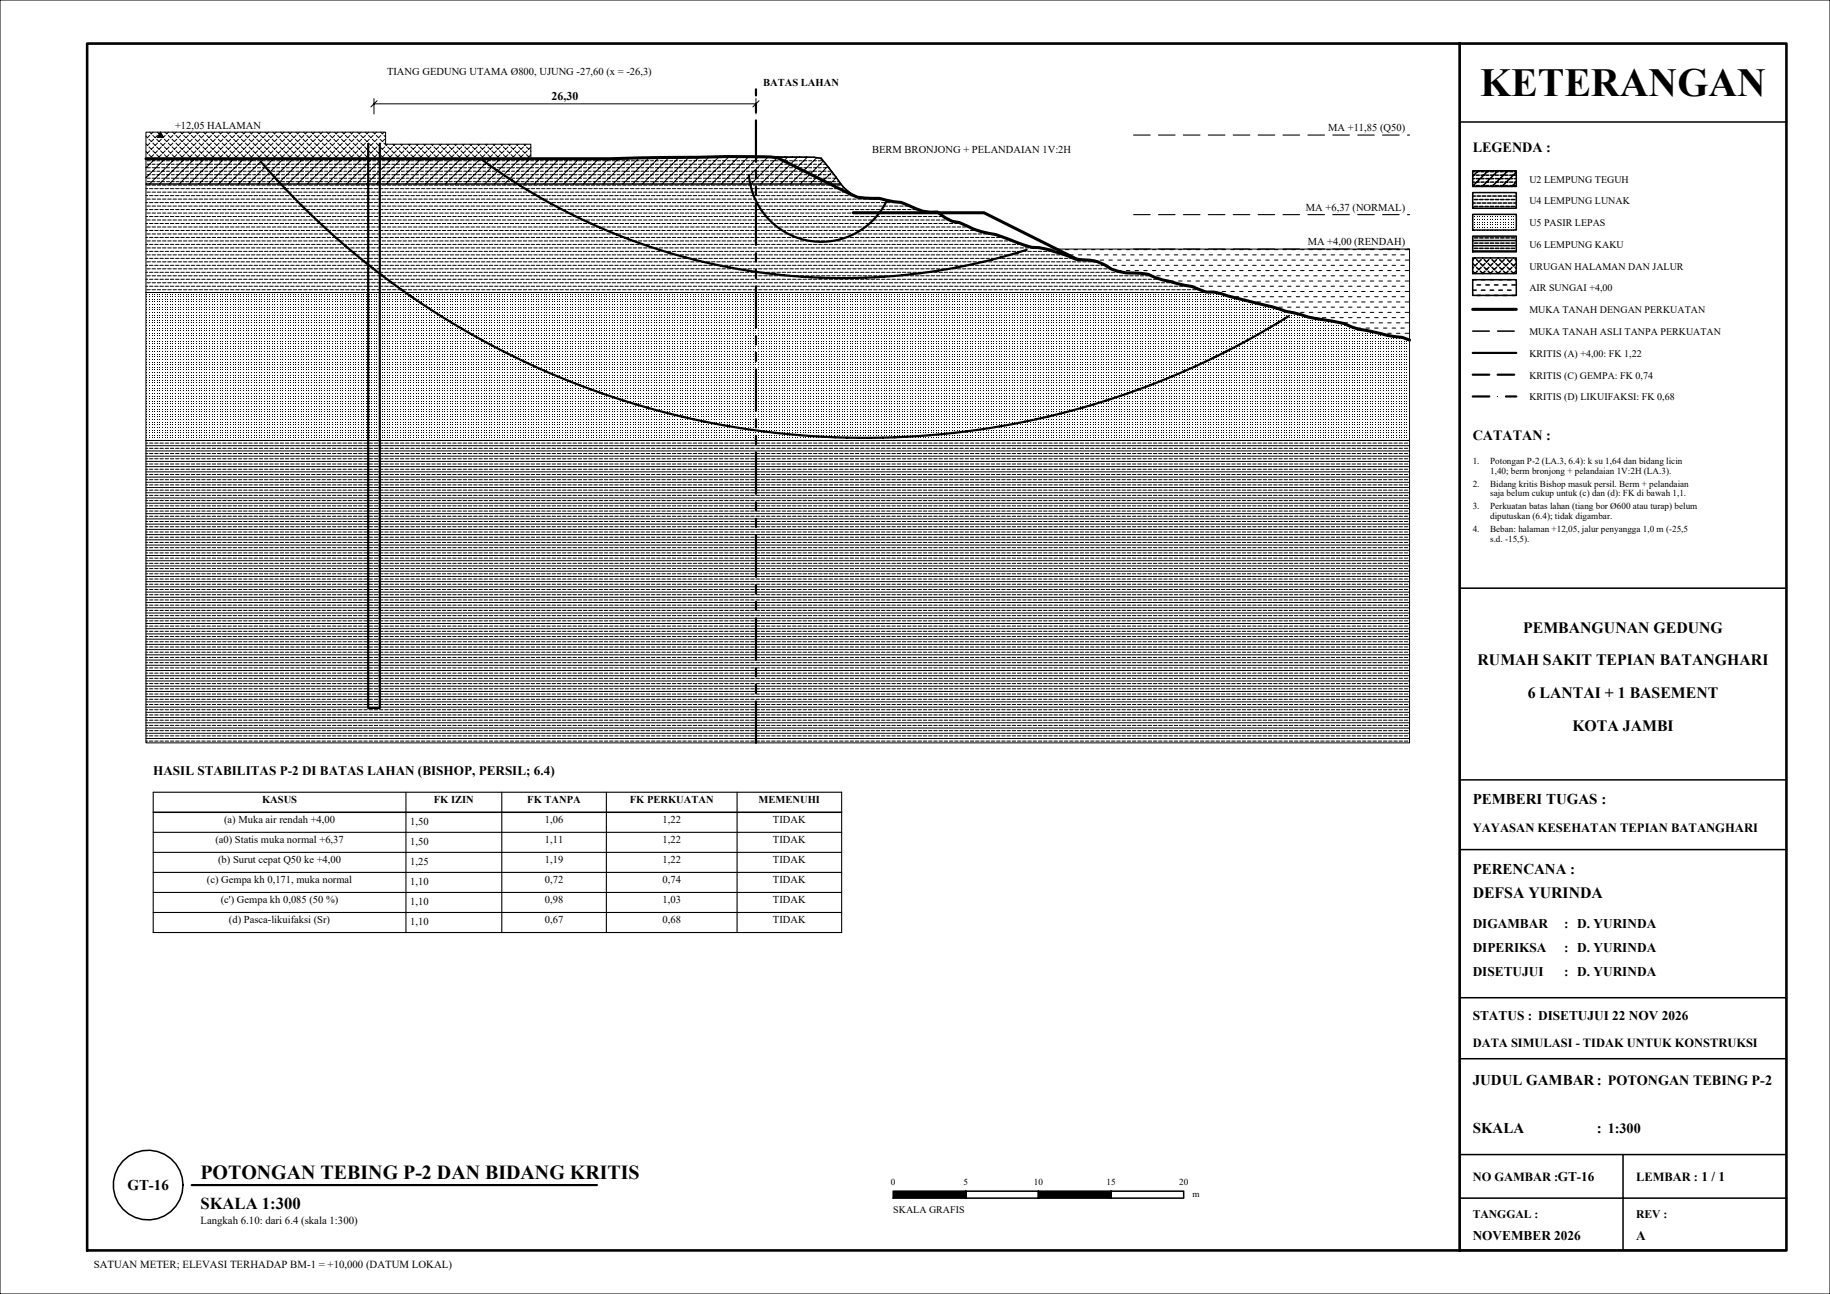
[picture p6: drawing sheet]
<svg xmlns="http://www.w3.org/2000/svg" width="420mm" height="297mm" viewBox="0 0 420 297" stroke-linecap="round" stroke-linejoin="round" font-family="sans-serif">
<defs><g id="words">
<text font-size="9.2" x="339.7" y="22">KETERANGAN</text>
<text font-size="4.6" x="46" y="270.5">POTONGAN TEBING P-2 DAN BIDANG KRITIS</text>
<text font-size="3.8" x="46" y="277.5">SKALA 1:300</text>
<g font-size="3.6">
<text x="349.6" y="145.2">PEMBANGUNAN GEDUNG</text>
<text x="339.1" y="152.7">RUMAH SAKIT TEPIAN BATANGHARI</text>
<text x="350.6" y="160.2">6 LANTAI + 1 BASEMENT</text>
<text x="360.9" y="167.7">KOTA JAMBI</text>
<text x="338" y="206">DEFSA YURINDA</text>
</g>
<g font-size="3.4">
<text x="338" y="184.5">PEMBERI TUGAS :</text>
<text x="338" y="200.5">PERENCANA :</text>
<text x="338" y="249">JUDUL GAMBAR: POTONGAN TEBING P-2</text>
<text x="338" y="260">SKALA</text>
<text x="366.5" y="260">: 1:300</text>
<text x="29.2" y="273.1">GT-16</text>
</g>
<g font-size="3.2">
<text x="338" y="35">LEGENDA :</text>
<text x="338" y="101">CATATAN :</text>
</g>
<g font-size="3.1">
<text x="338" y="213">DIGAMBAR</text>
<text x="359" y="213">: D. YURINDA</text>
<text x="338" y="218.5">DIPERIKSA</text>
<text x="359" y="218.5">: D. YURINDA</text>
<text x="338" y="224">DISETUJUI</text>
<text x="359" y="224">: D. YURINDA</text>
<text x="338" y="234">STATUS : DISETUJUI 22 NOV 2026</text>
<text x="338" y="284.5">NOVEMBER 2026</text>
<text x="375.5" y="284.5">A</text>
</g>
<text font-size="3" x="35.2" y="177.8">HASIL STABILITAS P-2 DI BATAS LAHAN (BISHOP, PERSIL; 6.4)</text>
<g font-size="2.9">
<text x="338" y="191">YAYASAN KESEHATAN TEPIAN BATANGHARI</text>
<text x="338" y="240.2">DATA SIMULASI - TIDAK UNTUK KONSTRUKSI</text>
<text x="338" y="271">NO GAMBAR :GT-16</text>
<text x="375.5" y="271">LEMBAR : 1 / 1</text>
</g>
<g font-size="2.7">
<text x="126.6" y="23.1">26,30</text>
<text x="338" y="279.5">TANGGAL :</text>
<text x="375.5" y="279.5">REV :</text>
</g>
<g font-size="2.5">
<text x="46" y="281">Langkah 6.10: dari 6.4 (skala 1:300)</text>
<text x="21.5" y="291">SATUAN METER; ELEVASI TERHADAP BM-1 = +10,000 (DATUM LOKAL)</text>
</g>
<g font-size="2.4">
<text x="88.8" y="17.2">TIANG GEDUNG UTAMA Ø800, UJUNG -27,60 (x = -26,3)</text>
<text x="175.2" y="19.8">BATAS LAHAN</text>
<text x="40.2" y="29.5">+12,05 HALAMAN</text>
<text x="200.2" y="35.2">BERM BRONJONG + PELANDAIAN 1V:2H</text>
<text x="304.8" y="30.2">MA +11,85 (Q50)</text>
<text x="299.7" y="48.4">MA +6,37 (NORMAL)</text>
<text x="300.1" y="56.3">MA +4,00 (RENDAH)</text>
<text x="60.1" y="184.2">KASUS</text>
<text x="99.6" y="184.2">FK IZIN</text>
<text x="121" y="184.2">FK TANPA</text>
<text x="144.5" y="184.2">FK PERKUATAN</text>
<text x="174.1" y="184.2">MEMENUHI</text>
<text x="51.4" y="188.8">(a) Muka air rendah +4,00</text>
<text x="94.2" y="189.3">1,50</text>
<text x="125.1" y="188.8">1,06</text>
<text x="152.1" y="188.8">1,22</text>
<text x="177.4" y="188.8">TIDAK</text>
<text x="49.4" y="193.4">(a0) Statis muka normal +6,37</text>
<text x="94.2" y="193.9">1,50</text>
<text x="125.1" y="193.4">1,11</text>
<text x="152.1" y="193.4">1,22</text>
<text x="177.4" y="193.4">TIDAK</text>
<text x="47.5" y="202.6">(c) Gempa kh 0,171, muka normal</text>
<text x="50.1" y="198">(b) Surut cepat Q50 ke +4,00</text>
<text x="94.2" y="198.5">1,25</text>
<text x="94.2" y="203.1">1,10</text>
<text x="125.1" y="198">1,19</text>
<text x="125.1" y="202.6">0,72</text>
<text x="152.1" y="198">1,22</text>
<text x="152.1" y="202.6">0,74</text>
<text x="177.4" y="198">TIDAK</text>
<text x="177.4" y="202.6">TIDAK</text>
<text x="50.7" y="207.2">(c') Gempa kh 0,085 (50 %)</text>
<text x="94.2" y="207.7">1,10</text>
<text x="125.1" y="207.2">0,98</text>
<text x="152.1" y="207.2">1,03</text>
<text x="177.4" y="207.2">TIDAK</text>
<text x="52.6" y="211.8">(d) Pasca-likuifaksi (Sr)</text>
<text x="94.2" y="212.3">1,10</text>
<text x="125.1" y="211.8">0,67</text>
<text x="152.1" y="211.8">0,68</text>
<text x="177.4" y="211.8">TIDAK</text>
</g>
<g font-size="2.3">
<text x="351" y="41.9">U2 LEMPUNG TEGUH</text>
<text x="351" y="46.9">U4 LEMPUNG LUNAK</text>
<text x="351" y="51.9">U5 PASIR LEPAS</text>
<text x="351" y="56.9">U6 LEMPUNG KAKU</text>
<text x="351" y="61.9">URUGAN HALAMAN DAN JALUR</text>
<text x="351" y="66.9">AIR SUNGAI +4,00</text>
<text x="351" y="71.9">MUKA TANAH DENGAN PERKUATAN</text>
<text x="351" y="76.9">MUKA TANAH ASLI TANPA PERKUATAN</text>
<text x="351" y="81.9">KRITIS (A) +4,00: FK 1,22</text>
<text x="351" y="86.9">KRITIS (C) GEMPA: FK 0,74</text>
<text x="351" y="91.9">KRITIS (D) LIKUIFAKSI: FK 0,68</text>
<text x="205" y="278.4">SKALA GRAFIS</text>
</g>
<g font-size="2.1">
<text x="338" y="106.5">1.</text>
<text x="342" y="106.5">Potongan P-2 (LA.3, 6.4): k su 1,64 dan bidang licin</text>
<text x="338" y="111.7">2.</text>
<text x="342" y="108.7">1,40; berm bronjong + pelandaian 1V:2H (LA.3).</text>
<text x="342" y="111.7">Bidang kritis Bishop masuk persil. Berm + pelandaian</text>
<text x="342" y="113.9">saja belum cukup untuk (c) dan (d): FK di bawah 1,1.</text>
<text x="338" y="116.9">3.</text>
<text x="342" y="116.9">Perkuatan batas lahan (tiang bor Ø600 atau turap) belum</text>
<text x="342" y="119.2">diputuskan (6.4); tidak digambar.</text>
<text x="338" y="122.1">4.</text>
<text x="342" y="122.1">Beban: halaman +12,05, jalur penyangga 1,0 m (-25,5</text>
<text x="342" y="124.4">s.d. -15,5).</text>
<text x="204.5" y="271.9">0</text>
<text x="221.1" y="271.9">5</text>
<text x="237.3" y="271.9">10</text>
<text x="254" y="271.9">15</text>
<text x="270.6" y="271.9">20</text>
<text x="273.7" y="274.8">m</text>
</g>
</g></defs>
<!-- layer: KERTAS-TEKS -->
<g fill="#000">
<path d="M338.3 52.7h.2v.2h-.2zM338.3 52.1h.2v.2h-.2zM338.3 51.5h.2v.2h-.2zM338.3 50.9h.2v.2h-.2zM338.3 50.3h.2v.2h-.2zM338.3 49.7h.2v.2h-.2zM338.3 49.1h.2v.2h-.2zM338.9 52.7h.2v.2h-.2zM338.9 52.1h.2v.2h-.2zM338.9 51.5h.2v.2h-.2zM338.9 50.9h.2v.2h-.2zM338.9 50.3h.2v.2h-.2z"/>
<path d="M338.9 49.7h.2v.2h-.2zM338.9 49.1h.2v.2h-.2zM339.5 52.7h.2v.2h-.2zM339.5 52.1h.2v.2h-.2zM339.5 51.5h.2v.2h-.2zM339.5 50.9h.2v.2h-.2zM339.5 50.3h.2v.2h-.2zM339.5 49.7h.2v.2h-.2zM339.5 49.1h.2v.2h-.2zM340.1 52.7h.2v.2h-.2zM340.1 52.1h.2v.2h-.2zM340.1 51.5h.2v.2h-.2z"/>
<path d="M340.1 50.9h.2v.2h-.2zM340.1 50.3h.2v.2h-.2zM340.1 49.7h.2v.2h-.2zM340.1 49.1h.2v.2h-.2zM340.7 52.7h.2v.2h-.2zM340.7 52.1h.2v.2h-.2zM340.7 51.5h.2v.2h-.2zM340.7 50.9h.2v.2h-.2zM340.7 50.3h.2v.2h-.2zM340.7 49.7h.2v.2h-.2zM340.7 49.1h.2v.2h-.2zM341.3 52.7h.2v.2h-.2z"/>
<path d="M341.3 52.1h.2v.2h-.2zM341.3 51.5h.2v.2h-.2zM341.3 50.9h.2v.2h-.2zM341.3 50.3h.2v.2h-.2zM341.3 49.7h.2v.2h-.2zM341.3 49.1h.2v.2h-.2zM341.9 52.7h.2v.2h-.2zM341.9 52.1h.2v.2h-.2zM341.9 51.5h.2v.2h-.2zM341.9 50.9h.2v.2h-.2zM341.9 50.3h.2v.2h-.2zM341.9 49.7h.2v.2h-.2z"/>
<path d="M341.9 49.1h.2v.2h-.2zM342.5 52.7h.2v.2h-.2zM342.5 52.1h.2v.2h-.2zM342.5 51.5h.2v.2h-.2zM342.5 50.9h.2v.2h-.2zM342.5 50.3h.2v.2h-.2zM342.5 49.7h.2v.2h-.2zM342.5 49.1h.2v.2h-.2zM343.1 52.7h.2v.2h-.2zM343.1 52.1h.2v.2h-.2zM343.1 51.5h.2v.2h-.2zM343.1 50.9h.2v.2h-.2z"/>
<path d="M343.1 50.3h.2v.2h-.2zM343.1 49.7h.2v.2h-.2zM343.1 49.1h.2v.2h-.2zM343.7 52.7h.2v.2h-.2zM343.7 52.1h.2v.2h-.2zM343.7 51.5h.2v.2h-.2zM343.7 50.9h.2v.2h-.2zM343.7 50.3h.2v.2h-.2zM343.7 49.7h.2v.2h-.2zM343.7 49.1h.2v.2h-.2zM344.3 52.7h.2v.2h-.2zM344.3 52.1h.2v.2h-.2z"/>
<path d="M344.3 51.5h.2v.2h-.2zM344.3 50.9h.2v.2h-.2zM344.3 50.3h.2v.2h-.2zM344.3 49.7h.2v.2h-.2zM344.3 49.1h.2v.2h-.2zM344.9 52.7h.2v.2h-.2zM344.9 52.1h.2v.2h-.2zM344.9 51.5h.2v.2h-.2zM344.9 50.9h.2v.2h-.2zM344.9 50.3h.2v.2h-.2zM344.9 49.7h.2v.2h-.2zM344.9 49.1h.2v.2h-.2z"/>
<path d="M345.5 52.7h.2v.2h-.2zM345.5 52.1h.2v.2h-.2zM345.5 51.5h.2v.2h-.2zM345.5 50.9h.2v.2h-.2zM345.5 50.3h.2v.2h-.2zM345.5 49.7h.2v.2h-.2zM345.5 49.1h.2v.2h-.2zM346.1 52.7h.2v.2h-.2zM346.1 52.1h.2v.2h-.2zM346.1 51.5h.2v.2h-.2zM346.1 50.9h.2v.2h-.2zM346.1 50.3h.2v.2h-.2z"/>
<path d="M346.1 49.7h.2v.2h-.2zM346.1 49.1h.2v.2h-.2zM346.7 52.7h.2v.2h-.2zM346.7 52.1h.2v.2h-.2zM346.7 51.5h.2v.2h-.2zM346.7 50.9h.2v.2h-.2zM346.7 50.3h.2v.2h-.2zM346.7 49.7h.2v.2h-.2zM346.7 49.1h.2v.2h-.2zM347.3 52.7h.2v.2h-.2zM347.3 52.1h.2v.2h-.2zM347.3 51.5h.2v.2h-.2z"/>
<path d="M347.3 50.9h.2v.2h-.2zM347.3 50.3h.2v.2h-.2zM347.3 49.7h.2v.2h-.2zM347.3 49.1h.2v.2h-.2zM343.6 90.9h.2v.2h-.2z"/>
<path d="M205 275h16.7v-1.6zM205 273.4v1.6l16.7-1.6z"/>
<path d="M238.3 275h16.7v-1.6zM238.3 273.4v1.6l16.7-1.6z"/>
<circle cx="338" cy="57" r=".17"/>
<circle cx="338" cy="47.4" r=".17"/>
<circle cx="338" cy="54.6" r=".17"/>
<circle cx="338" cy="55.8" r=".17"/>
<circle cx="338" cy="45.8" r=".17"/>
<circle cx="348" cy="54.6" r=".17"/>
<circle cx="348" cy="47.4" r=".17"/>
<circle cx="348" cy="45.8" r=".17"/>
<circle cx="348" cy="55.8" r=".17"/>
<circle cx="348" cy="57" r=".17"/>
</g>
<g fill="none" stroke="#000" stroke-width=".35">
<path d="M338 39.2h10v3.6h-10zM338 39.4h.4M338.8 39.4h.7M339.3 39.2l-1.3 1.3M339.9 39.4h.7M341 39.4h.7M341.5 39.2l-3.5 3.5M342.1 39.4h.7M343.2 39.4h.7M343.8 39.2l-3.6 3.6M344.3 39.4h.7M345.4 39.4h.7"/>
<path d="M346 39.2l-3.6 3.6M346.5 39.4h.7M347.6 39.4h.4M348 39.5l-3.3 3.3M338 44.2h10v3.6h-10zM338 49.2h10v3.6h-10zM338 54.2h10v3.6h-10zM338 59.2h10v3.6h-10zM338 57.6h10M338 56.4h10M338 55.2h10M338 46.6h.6"/>
<path d="M338 45h.6M338 42.6h.4M338 41.8h.4M338 41h.4M338 40.2h.4M338.2 59.6l-.2 .2M338.4 57h.8M338.4 55.8h.8M338.4 54.6h.8M338.4 47.4h.8M338.4 45.8h.8M338.5 59.2h.1"/>
<path d="M338.8 42.6h.7M338.8 41.8h.7M338.8 41h.7M338.8 40.2h.7M338.9 59.6l.5 .5 .5-.5M339 46.6h.8M339 45h.8M339.6 57h.8M339.6 55.8h.8M339.6 54.6h.8M339.6 47.4h.8M339.6 45.8h.8"/>
<path d="M339.9 42.6h.7M339.9 41.8h.7M339.9 41h.7M339.9 40.2h.7M340.2 46.6h.8M340.2 45h.8M340.3 59.2h.1M340.6 59.6l.6 .5 .5-.5M340.8 57h.8M340.8 55.8h.8M340.8 54.6h.8M340.8 47.4h.8"/>
<path d="M340.8 45.8h.8M341 42.6h.7M341 41.8h.7M341 41h.7M341 40.2h.7M341.4 46.6h.8M341.4 45h.8M342 57h.8M342 55.8h.8M342 54.6h.8M342 47.4h.8M342 45.8h.8"/>
<path d="M342 59.2h.1M342.1 59.2h.1M342.1 42.6h.7M342.1 41.8h.7M342.1 41h.7M342.1 40.2h.7M342.4 59.6l.5 .5 .6-.5M342.6 46.6h.8M342.6 45h.8M343.2 57h.8M343.2 55.8h.8M343.2 54.6h.8"/>
<path d="M343.2 47.4h.8M343.2 45.8h.8M343.2 42.6h.7M343.2 41.8h.7M343.2 41h.7M343.2 40.2h.7M343.8 59.2h.1M343.8 46.6h.8M343.8 45h.8M343.9 59.2h-.1M344.2 59.6l.5 .5 .5-.5M344.3 42.6h.7"/>
<path d="M344.3 41.8h.7M344.3 41h.7M344.3 40.2h.7M344.4 57h.8M344.4 55.8h.8M344.4 54.6h.8M344.4 47.4h.8M344.4 45.8h.8M345 46.6h.8M345 45h.8M345.4 42.6h.7M345.4 41.8h.7"/>
<path d="M345.4 41h.7M345.4 40.2h.7M345.6 59.2h.1M345.6 57h.8M345.6 55.8h.8M345.6 54.6h.8M345.6 47.4h.8M345.6 45.8h.8M346 59.6l.5 .5 .5-.5M346.2 46.6h.8M346.2 45h.8M346.5 42.6h.7"/>
<path d="M346.5 41.8h.7M346.5 41h.7M346.5 40.2h.7M346.8 57h.8M346.8 55.8h.8M346.8 54.6h.8M346.8 47.4h.8M346.8 45.8h.8M347.3 59.2h.1M347.4 46.6h.6M347.4 45h.6M347.6 42.6h.4"/>
<path d="M347.6 41.8h.4M347.6 41h.4M347.6 40.2h.4M347.7 59.6l.3 .3M348 41.8l-1 1M338 64.2h10v3.6h-10zM338 66.6h.8M338 64.2h.8M338 76h3.8M338.2 61.4l-.2 .1M338.9 61.4l.5 .5 .5-.5M339 67.8h.8"/>
<path d="M339 65.4h.8M339.1 62.2l-.6 .6-.5-.6M339.1 60.5l-.6 .5-.5-.5M339.8 62.2l.5 .6 .5-.6M339.8 60.5l.5 .5 .5-.5M340 66.6h.8M340 64.2h.8M340.6 61.4l.6 .5 .5-.5M341 67.8h.8M341 65.4h.8M341.5 62.2l.6 .6 .5-.6M341.5 60.5l.6 .5 .5-.5"/>
<path d="M342 66.6h.8M342 64.2h.8M342.4 61.4l.5 .5 .6-.5M343 67.8h.8M343 65.4h.8M343.3 62.2l.5 .6 .6-.6M343.3 60.5l.5 .5 .6-.5M343.7 76h3.8M344 66.6h.8M344 64.2h.8M344.2 61.4l.5 .5 .5-.5M345 67.8h.8"/>
<path d="M345 65.4h.8M345.1 62.2l.5 .6 .5-.6M345.1 60.5l.5 .5 .5-.5M346 61.4l.5 .5 .5-.5M346 66.6h.8M346 64.2h.8M346.8 62.2l.6 .6 .5-.6M346.8 60.5l.6 .5 .5-.5M347 67.8h.8M347 65.4h.8M347.7 61.4l.3 .2"/>
<circle cx="34" cy="272" r="8"/>
</g>
<!-- layer: KOP -->
<path d="M0 0h420v297h-420z" fill="none" stroke="#000" stroke-width=".23"/>
<path d="M20 10h390v277h-390zM335 10v277" fill="none" stroke="#000" stroke-width=".6"/>
<path d="M335 28h75M335 135h75M335 179h75M335 195h75M335 229h75M335 243h75M335 265h75M335 275h75M372.5 265v22M335 287h75" fill="none" stroke="#000" stroke-width=".35"/>
<!-- layer: KERTAS-TEKS -->
<path d="M338 81h10M338 86h3.8M338 91h3.8M343.7 86h3.8M345.6 91h2.4M44 272h93" fill="none" stroke="#000" stroke-width=".5"/>
<path d="M338 71h10" fill="none" stroke="#000" stroke-width=".7"/>
<!-- layer: G-AIR -->
<g fill="none" stroke="#000" stroke-width=".23">
<path d="M240.2 57.2h83.3v20.9l-1.7-.7a42.9 42.9 0 0 1-8.3-1.6l-1.7-.2-3.3-1.3-3.3-.7a42.2 42.2 0 0 1-8.4-1.8l-1.6-.3-3.4-1.1-10-2.5-1.6-.5-1.7-.4h-1.7l-3.3-1.3-3.3-.6a28.1 28.1 0 0 1-6.7-2.1l-3.3-.3a10.7 10.7 0 0 1-6.7-1.9l-1.7-.8-1.6-.3-3.4-.2-1.6-.7zM240.6 57.3h.7M242.5 57.3h.8M244.5 57.3h.8M245.5 58.5h.8M246.5 57.3h.8M247.5 58.5h.8M248.5 57.3h.8M249.5 58.5h.8M250.5 59.7h.8M250.5 57.3h.8M251.5 58.5h.8"/>
<path d="M252.5 59.7h.8M252.5 57.3h.8M253.5 58.5h.8M254.5 59.7h.8M254.5 57.3h.8M255.5 58.5h.8M256.5 59.7h.8M256.5 57.3h.8M257.5 58.5h.8M258.5 59.7h.8M258.5 57.3h.8M259.5 58.5h.8"/>
<path d="M260.5 59.7h.8M260.5 57.3h.8M261.5 58.5h.8M262.5 59.7h.8M262.5 57.3h.8M263.5 58.5h.8M264.5 59.7h.8M264.5 57.3h.8M265.5 58.5h.8M266.5 59.7h.8M266.5 57.3h.8M267.5 58.5h.8"/>
<path d="M268.5 59.7h.8M268.5 57.3h.8M269.5 58.5h.8M270.5 59.7h.8M270.5 57.3h.8M271.5 58.5h.8M272.5 59.7h.8M272.5 57.3h.8M273.5 58.5h.8M274.5 59.7h.8M274.5 57.3h.8M275.5 58.5h.8"/>
<path d="M276.5 59.7h.8M276.5 57.3h.8M277.5 58.5h.8M278.5 59.7h.8M278.5 57.3h.8M279.5 58.5h.8M280.5 59.7h.8M280.5 57.3h.8M281.5 58.5h.8M282.5 59.7h.8M282.5 57.3h.8M283.5 58.5h.8"/>
<path d="M284.5 59.7h.8M284.5 57.3h.8M285.5 58.5h.8M286.5 59.7h.8M286.5 57.3h.8M287.5 58.5h.8M288.5 59.7h.8M288.5 57.3h.8M289.5 58.5h.8M290.5 59.7h.8M290.5 57.3h.8M291.5 58.5h.8"/>
<path d="M292.5 59.7h.8M292.5 57.3h.8M293.5 58.5h.8M294.5 59.7h.8M294.5 57.3h.8M295.5 58.5h.8M296.5 59.7h.8M296.5 57.3h.8M297.5 58.5h.8M298.5 59.7h.8M298.5 57.3h.8M299.5 58.5h.8"/>
<path d="M300.5 59.7h.8M300.5 57.3h.8M301.5 58.5h.8M302.5 59.7h.8M302.5 57.3h.8M303.5 58.5h.8M304.5 59.7h.8M304.5 57.3h.8M305.5 58.5h.8M306.5 59.7h.8M306.5 57.3h.8M307.5 58.5h.8"/>
<path d="M308.5 59.7h.8M308.5 57.3h.8M309.5 58.5h.8M310.5 59.7h.8M310.5 57.3h.8M311.5 58.5h.8M312.5 59.7h.8M312.5 57.3h.8M313.5 58.5h.8M314.5 59.7h.8M314.5 57.3h.8M315.5 58.5h.8"/>
<path d="M316.5 59.7h.8M316.5 57.3h.8M317.5 58.5h.8M318.5 59.7h.8M318.5 57.3h.8M319.5 58.5h.8M320.5 59.7h.8M320.5 57.3h.8M321.5 58.5h.8M322.5 59.7h.8M322.5 57.3h.8M253.7 60.9h.6"/>
<path d="M255.5 60.9h.8M256.5 62.1h.8M257.5 60.9h.8M258.5 62.1h.8M259.5 60.9h.8M260.5 62.1h.8M261.5 60.9h.8M262.5 62.1h.8M263.5 60.9h.8M264.2 63.3h.1M264.5 62.1h.8M265.5 63.3h.8"/>
<path d="M265.5 60.9h.8M266.5 62.1h.8M267.5 63.3h.8M267.5 60.9h.8M268.5 64.5h.8M268.5 62.1h.8M269.5 63.3h.8M269.5 60.9h.8M270.5 64.5h.8M270.5 62.1h.8M271.5 63.3h.8M271.5 60.9h.8"/>
<path d="M272.5 64.5h.8M272.5 62.1h.8M273.5 65.7h.8M273.5 63.3h.8M273.5 60.9h.8M274.5 64.5h.8M274.5 62.1h.8M275.5 65.7h.8M275.5 63.3h.8M275.5 60.9h.8M276.5 66.9h.8M276.5 64.5h.8"/>
<path d="M276.5 62.1h.8M277.5 65.7h.8M277.5 63.3h.8M277.5 60.9h.8M278.5 66.9h.8M278.5 64.5h.8M278.5 62.1h.8M279.5 65.7h.8M279.5 63.3h.8M279.5 60.9h.8M280.5 66.9h.8M280.5 64.5h.8"/>
<path d="M280.5 62.1h.8M281.5 65.7h.8M281.5 63.3h.8M281.5 60.9h.8M282.5 66.9h.8M282.5 64.5h.8M282.5 62.1h.8M283.5 68.1h.8M283.5 65.7h.8M283.5 63.3h.8M283.5 60.9h.8M284.5 66.9h.8"/>
<path d="M284.5 64.5h.8M284.5 62.1h.8M285.5 68.1h.8M285.5 65.7h.8M285.5 63.3h.8M285.5 60.9h.8M286.5 66.9h.8M286.5 64.5h.8M286.5 62.1h.8M287.5 68.1h.8M287.5 65.7h.8M287.5 63.3h.8"/>
<path d="M287.5 60.9h.8M288.5 69.3h.8M288.5 66.9h.8M288.5 64.5h.8M288.5 62.1h.8M289.5 68.1h.8M289.5 65.7h.8M289.5 63.3h.8M289.5 60.9h.8M290.5 69.3h.8M290.5 66.9h.8M290.5 64.5h.8"/>
<path d="M290.5 62.1h.8M291.5 68.1h.8M291.5 65.7h.8M291.5 63.3h.8M291.5 60.9h.8M292.2 70.5h.1M292.5 69.3h.8M292.5 66.9h.8M292.5 64.5h.8M292.5 62.1h.8M293.5 70.5h.8M293.5 68.1h.8"/>
<path d="M293.5 65.7h.8M293.5 63.3h.8M293.5 60.9h.8M294.5 69.3h.8M294.5 66.9h.8M294.5 64.5h.8M294.5 62.1h.8M295.5 70.5h.8M295.5 68.1h.8M295.5 65.7h.8M295.5 63.3h.8M295.5 60.9h.8"/>
<path d="M296.5 71.7h.8M296.5 69.3h.8M296.5 66.9h.8M296.5 64.5h.8M296.5 62.1h.8M297.5 70.5h.8M297.5 68.1h.8M297.5 65.7h.8M297.5 63.3h.8M297.5 60.9h.8M298.5 71.7h.8M298.5 69.3h.8"/>
<path d="M298.5 66.9h.8M298.5 64.5h.8M298.5 62.1h.8M299.5 70.5h.8M299.5 68.1h.8M299.5 65.7h.8M299.5 63.3h.8M299.5 60.9h.8M300.5 71.7h.8M300.5 69.3h.8M300.5 66.9h.8M300.5 64.5h.8"/>
<path d="M300.5 62.1h.8M301.5 72.9h.8M301.5 70.5h.8M301.5 68.1h.8M301.5 65.7h.8M301.5 63.3h.8M301.5 60.9h.8M302.5 71.7h.8M302.5 69.3h.8M302.5 66.9h.8M302.5 64.5h.8M302.5 62.1h.8"/>
<path d="M303.5 72.9h.8M303.5 70.5h.8M303.5 68.1h.8M303.5 65.7h.8M303.5 63.3h.8M303.5 60.9h.8M304.5 71.7h.8M304.5 69.3h.8M304.5 66.9h.8M304.5 64.5h.8M304.5 62.1h.8M305.5 72.9h.8"/>
<path d="M305.5 70.5h.8M305.5 68.1h.8M305.5 65.7h.8M305.5 63.3h.8M305.5 60.9h.8M306.5 71.7h.8M306.5 69.3h.8M306.5 66.9h.8M306.5 64.5h.8M306.5 62.1h.8M307.5 72.9h.8M307.5 70.5h.8"/>
<path d="M307.5 68.1h.8M307.5 65.7h.8M307.5 63.3h.8M307.5 60.9h.8M308.5 74.1h.8M308.5 71.7h.8M308.5 69.3h.8M308.5 66.9h.8M308.5 64.5h.8M308.5 62.1h.8M309.5 72.9h.8M309.5 70.5h.8"/>
<path d="M309.5 68.1h.8M309.5 65.7h.8M309.5 63.3h.8M309.5 60.9h.8M310.5 74.1h.8M310.5 71.7h.8M310.5 69.3h.8M310.5 66.9h.8M310.5 64.5h.8M310.5 62.1h.8M311.5 75.3h.8M311.5 72.9h.8"/>
<path d="M311.5 70.5h.8M311.5 68.1h.8M311.5 65.7h.8M311.5 63.3h.8M311.5 60.9h.8M312.5 74.1h.8M312.5 71.7h.8M312.5 69.3h.8M312.5 66.9h.8M312.5 64.5h.8M312.5 62.1h.8M313.5 75.3h.8"/>
<path d="M313.5 72.9h.8M313.5 70.5h.8M313.5 68.1h.8M313.5 65.7h.8M313.5 63.3h.8M313.5 60.9h.8M314.5 74.1h.8M314.5 71.7h.8M314.5 69.3h.8M314.5 66.9h.8M314.5 64.5h.8M314.5 62.1h.8"/>
<path d="M315.5 75.3h.8M315.5 72.9h.8M315.5 70.5h.8M315.5 68.1h.8M315.5 65.7h.8M315.5 63.3h.8M315.5 60.9h.8M316.5 74.1h.8M316.5 71.7h.8M316.5 69.3h.8M316.5 66.9h.8M316.5 64.5h.8"/>
<path d="M316.5 62.1h.8M316.6 76.5h.7M317.5 75.3h.8M317.5 72.9h.8M317.5 70.5h.8M317.5 68.1h.8M317.5 65.7h.8M317.5 63.3h.8M317.5 60.9h.8M318.5 76.5h.8M318.5 74.1h.8M318.5 71.7h.8"/>
<path d="M318.5 69.3h.8M318.5 66.9h.8M318.5 64.5h.8M318.5 62.1h.8M319.5 75.3h.8M319.5 72.9h.8M319.5 70.5h.8M319.5 68.1h.8M319.5 65.7h.8M319.5 63.3h.8M319.5 60.9h.8M320.5 76.5h.8"/>
<path d="M320.5 74.1h.8M320.5 71.7h.8M320.5 69.3h.8M320.5 66.9h.8M320.5 64.5h.8M320.5 62.1h.8M321.5 75.3h.8M321.5 72.9h.8M321.5 70.5h.8M321.5 68.1h.8M321.5 65.7h.8M321.5 63.3h.8"/>
<path d="M321.5 60.9h.8M322.5 76.5h.8M322.5 74.1h.8M322.5 71.7h.8M322.5 69.3h.8M322.5 66.9h.8M322.5 64.5h.8M322.5 62.1h.8"/>
</g>
<!-- layer: G-URUGAN -->
<g fill="none" stroke="#000" stroke-width=".23">
<path d="M33.5 30.3h55v2.8h33.3v3.3h-88.3zM34.2 35.5l.5 .5 .6-.5M34.2 33.7l.5 .6 .6-.6M34.2 32l.5 .5 .6-.5M34.3 30.3l.4 .4 .4-.4M34.4 36.4h-.1M34.4 34.6l-.6 .5-.3-.3M34.4 32.8l-.6 .6-.3-.4M34.4 31.1l-.6 .5-.3-.3M35.1 34.6l.5 .5 .5-.5M35.1 32.8l.5 .6 .5-.6M35.1 31.1l.5 .5 .5-.5"/>
<path d="M35.1 36.4h.1M36 35.5l.5 .5 .5-.5M36 33.7l.5 .6 .5-.6M36 32l.5 .5 .5-.5M36.1 30.3l.4 .4 .4-.4M36.1 36.4h.1M36.9 34.6l.5 .5 .5-.5M36.9 32.8l.5 .6 .5-.6M36.9 31.1l.5 .5 .5-.5M36.9 36.4h.1M37.7 35.5l.6 .5 .5-.5M37.7 33.7l.6 .6 .5-.6"/>
<path d="M37.7 32l.6 .5 .5-.5M37.9 30.3l.4 .4 .4-.4M37.9 36.4h.1M38.6 34.6l.5 .5 .6-.5M38.6 32.8l.5 .6 .6-.6M38.6 31.1l.5 .5 .6-.5M38.6 36.4h.1M39.5 35.5l.5 .5 .6-.5M39.5 33.7l.5 .6 .6-.6M39.5 32l.5 .5 .6-.5M39.6 30.3l.4 .4 .4-.4M39.7 36.4h-.1"/>
<path d="M40.4 34.6l.5 .5 .5-.5M40.4 32.8l.5 .6 .5-.6M40.4 31.1l.5 .5 .5-.5M40.4 36.4h.1M41.3 35.5l.5 .5 .5-.5M41.3 33.7l.5 .6 .5-.6M41.3 32l.5 .5 .5-.5M41.4 30.3l.4 .4 .4-.4M41.4 36.4h.1M42.2 34.6l.5 .5 .5-.5M42.2 32.8l.5 .6 .5-.6M42.2 31.1l.5 .5 .5-.5"/>
<path d="M42.2 36.4h.1M43 35.5l.6 .5 .5-.5M43 33.7l.6 .6 .5-.6M43 32l.6 .5 .5-.5M43.2 30.3l.4 .4 .4-.4M43.2 36.4h.1M43.9 34.6l.6 .5 .5-.5M43.9 32.8l.6 .6 .5-.6M43.9 31.1l.6 .5 .5-.5M43.9 36.4h.1M44.8 35.5l.5 .5 .6-.5M44.8 33.7l.5 .6 .6-.6"/>
<path d="M44.8 32l.5 .5 .6-.5M44.9 30.3l.4 .4 .4-.4M45 36.4h-.1M45.7 34.6l.5 .5 .6-.5M45.7 32.8l.5 .6 .6-.6M45.7 31.1l.5 .5 .6-.5M45.7 36.4h.1M46.6 35.5l.5 .5 .5-.5M46.6 33.7l.5 .6 .5-.6M46.6 32l.5 .5 .5-.5M46.7 30.3l.4 .4 .4-.4M46.8 36.4h-.1"/>
<path d="M47.5 34.6l.5 .5 .5-.5M47.5 32.8l.5 .6 .5-.6M47.5 31.1l.5 .5 .5-.5M47.5 36.4h.1M48.3 35.5l.6 .5 .5-.5M48.3 33.7l.6 .6 .5-.6M48.3 32l.6 .5 .5-.5M48.5 30.3l.4 .4 .4-.4M48.5 36.4h.1M49.2 34.6l.6 .5 .5-.5M49.2 32.8l.6 .6 .5-.6M49.2 31.1l.6 .5 .5-.5"/>
<path d="M49.2 36.4h.1M50.1 35.5l.5 .5 .6-.5M50.1 33.7l.5 .6 .6-.6M50.1 32l.5 .5 .6-.5M50.2 30.3l.4 .4 .4-.4M50.3 36.4h-.1M51 34.6l.5 .5 .6-.5M51 32.8l.5 .6 .6-.6M51 31.1l.5 .5 .6-.5M51 36.4h.1M51.9 35.5l.5 .5 .5-.5M51.9 33.7l.5 .6 .5-.6"/>
<path d="M51.9 32l.5 .5 .5-.5M52 30.3l.4 .4 .4-.4M52.1 36.4h-.1M52.8 34.6l.5 .5 .5-.5M52.8 32.8l.5 .6 .5-.6M52.8 31.1l.5 .5 .5-.5M52.8 36.4h.1M53.6 35.5l.6 .5 .5-.5M53.6 33.7l.6 .6 .5-.6M53.6 32l.6 .5 .5-.5M53.8 30.3l.4 .4 .4-.4M53.8 36.4h.1"/>
<path d="M54.5 34.6l.6 .5 .5-.5M54.5 32.8l.6 .6 .5-.6M54.5 31.1l.6 .5 .5-.5M54.5 36.4h.1M55.4 35.5l.5 .5 .6-.5M55.4 33.7l.5 .6 .6-.6M55.4 32l.5 .5 .6-.5M55.6 30.3l.3 .4 .4-.4M55.6 36.4h-.1M56.3 34.6l.5 .5 .6-.5M56.3 32.8l.5 .6 .6-.6M56.3 31.1l.5 .5 .6-.5"/>
<path d="M56.3 36.4h.1M57.2 35.5l.5 .5 .5-.5M57.2 33.7l.5 .6 .5-.6M57.2 32l.5 .5 .5-.5M57.3 30.3l.4 .4 .4-.4M57.4 36.4h-.1M58.1 34.6l.5 .5 .5-.5M58.1 32.8l.5 .6 .5-.6M58.1 31.1l.5 .5 .5-.5M58.1 36.4h.1M58.9 35.5l.6 .5 .5-.5M58.9 33.7l.6 .6 .5-.6"/>
<path d="M58.9 32l.6 .5 .5-.5M59.1 30.3l.4 .4 .4-.4M59.1 36.4h.1M59.8 34.6l.6 .5 .5-.5M59.8 32.8l.6 .6 .5-.6M59.8 31.1l.6 .5 .5-.5M59.8 36.4h.1M60.7 35.5l.5 .5 .6-.5M60.7 33.7l.5 .6 .6-.6M60.7 32l.5 .5 .6-.5M60.9 30.3l.3 .4 .4-.4M60.9 36.4h-.1"/>
<path d="M61.6 34.6l.5 .5 .6-.5M61.6 32.8l.5 .6 .6-.6M61.6 31.1l.5 .5 .6-.5M61.6 36.4h.1M62.5 35.5l.5 .5 .5-.5M62.5 33.7l.5 .6 .5-.6M62.5 32l.5 .5 .5-.5M62.6 30.3l.4 .4 .4-.4M62.7 36.4h-.1M63.4 34.6l.5 .5 .5-.5M63.4 32.8l.5 .6 .5-.6M63.4 31.1l.5 .5 .5-.5"/>
<path d="M63.4 36.4h.1M64.3 35.5l.5 .5 .5-.5M64.3 33.7l.5 .6 .5-.6M64.3 32l.5 .5 .5-.5M64.4 30.3l.4 .4 .4-.4M64.4 36.4h.1M65.1 34.6l.6 .5 .5-.5M65.1 32.8l.6 .6 .5-.6M65.1 31.1l.6 .5 .5-.5M65.1 36.4h.1M66 35.5l.6 .5 .5-.5M66 33.7l.6 .6 .5-.6"/>
<path d="M66 32l.6 .5 .5-.5M66.2 30.3l.4 .4 .3-.4M66.2 36.4h-.1M66.9 34.6l.5 .5 .6-.5M66.9 32.8l.5 .6 .6-.6M66.9 31.1l.5 .5 .6-.5M66.9 36.4h.1M67.8 35.5l.5 .5 .5-.5M67.8 33.7l.5 .6 .5-.6M67.8 32l.5 .5 .5-.5M67.9 30.3l.4 .4 .4-.4M68 36.4h-.1"/>
<path d="M68.7 34.6l.5 .5 .5-.5M68.7 32.8l.5 .6 .5-.6M68.7 31.1l.5 .5 .5-.5M68.7 36.4h.1M69.6 35.5l.5 .5 .5-.5M69.6 33.7l.5 .6 .5-.6M69.6 32l.5 .5 .5-.5M69.7 30.3l.4 .4 .4-.4M69.7 36.4h.1M70.4 34.6l.6 .5 .5-.5M70.4 32.8l.6 .6 .5-.6M70.4 31.1l.6 .5 .5-.5"/>
<path d="M70.4 36.4h.1M71.3 35.5l.6 .5 .5-.5M71.3 33.7l.6 .6 .5-.6M71.3 32l.6 .5 .5-.5M71.5 30.3l.4 .4 .3-.4M71.5 36.4h-.1M72.2 34.6l.5 .5 .6-.5M72.2 32.8l.5 .6 .6-.6M72.2 31.1l.5 .5 .6-.5M72.2 36.4h.1M73.1 35.5l.5 .5 .6-.5M73.1 33.7l.5 .6 .6-.6"/>
<path d="M73.1 32l.5 .5 .6-.5M73.2 30.3l.4 .4 .4-.4M73.3 36.4h-.1M74 34.6l.5 .5 .5-.5M74 32.8l.5 .6 .5-.6M74 31.1l.5 .5 .5-.5M74 36.4h.1M74.9 35.5l.5 .5 .5-.5M74.9 33.7l.5 .6 .5-.6M74.9 32l.5 .5 .5-.5M75 30.3l.4 .4 .4-.4M75 36.4h.1"/>
<path d="M75.7 34.6l.6 .5 .5-.5M75.7 32.8l.6 .6 .5-.6M75.7 31.1l.6 .5 .5-.5M75.7 36.4h.1M76.6 35.5l.6 .5 .5-.5M76.6 33.7l.6 .6 .5-.6M76.6 32l.6 .5 .5-.5M76.8 30.3l.4 .4 .3-.4M76.8 36.4h.1M77.5 34.6l.5 .5 .6-.5M77.5 32.8l.5 .6 .6-.6M77.5 31.1l.5 .5 .6-.5"/>
<path d="M77.5 36.4h.1M78.4 35.5l.5 .5 .6-.5M78.4 33.7l.5 .6 .6-.6M78.4 32l.5 .5 .6-.5M78.5 30.3l.4 .4 .4-.4M78.6 36.4h-.1M79.3 34.6l.5 .5 .5-.5M79.3 32.8l.5 .6 .5-.6M79.3 31.1l.5 .5 .5-.5M79.3 36.4h.1M80.2 35.5l.5 .5 .5-.5M80.2 33.7l.5 .6 .5-.6"/>
<path d="M80.2 32l.5 .5 .5-.5M80.3 30.3l.4 .4 .4-.4M80.3 36.4h.1M81 34.6l.6 .5 .5-.5M81 32.8l.6 .6 .5-.6M81 31.1l.6 .5 .5-.5M81 36.4h.1M81.9 35.5l.6 .5 .5-.5M81.9 33.7l.6 .6 .5-.6M81.9 32l.6 .5 .5-.5M82.1 30.3l.4 .4 .4-.4M82.1 36.4h.1"/>
<path d="M82.8 34.6l.5 .5 .6-.5M82.8 32.8l.5 .6 .6-.6M82.8 31.1l.5 .5 .6-.5M82.8 36.4h.1M83.7 35.5l.5 .5 .6-.5M83.7 33.7l.5 .6 .6-.6M83.7 32l.5 .5 .6-.5M83.8 30.3l.4 .4 .4-.4M83.9 36.4h-.1M84.6 34.6l.5 .5 .5-.5M84.6 32.8l.5 .6 .5-.6M84.6 31.1l.5 .5 .5-.5"/>
<path d="M84.6 36.4h.1M85.5 35.5l.5 .5 .5-.5M85.5 33.7l.5 .6 .5-.6M85.5 32l.5 .5 .5-.5M85.6 30.3l.4 .4 .4-.4M85.6 36.4h.1M86.3 34.6l.6 .5 .5-.5M86.3 32.8l.6 .6 .5-.6M86.3 31.1l.6 .5 .5-.5M86.3 36.4h.1M87.2 35.5l.6 .5 .5-.5M87.2 33.7l.6 .6 .5-.6"/>
<path d="M87.2 32l.6 .5 .5-.5M87.4 30.3l.4 .4 .4-.4M87.4 36.4h.1M88.1 34.6l.5 .5 .6-.5M88.1 32.8l.5 .6 .3-.3M88.1 31.1l.4 .4M88.1 36.4h.1M89 35.5l.5 .5 .6-.5M89 33.7l.5 .6 .6-.6M89.2 36.4h-.1M89.9 34.6l.5 .5 .5-.5M89.9 36.4h.1"/>
<path d="M90.1 33.1l.3 .3 .3-.3M90.8 35.5l.5 .5 .5-.5M90.8 33.7l.5 .6 .5-.6M90.9 36.4h.1M91.7 34.6l.5 .5 .5-.5M91.7 36.4h.1M91.9 33.1l.3 .3 .3-.3M92.5 35.5l.6 .5 .5-.5M92.5 33.7l.6 .6 .5-.6M92.7 36.4h.1M93.4 34.6l.6 .5 .5-.5M93.4 36.4h.1"/>
<path d="M93.7 33.1l.3 .3 .2-.3M94.3 35.5l.5 .5 .6-.5M94.3 33.7l.5 .6 .6-.6M94.5 36.4h-.1M95.2 34.6l.5 .5 .5-.5M95.2 36.4h.1M95.4 33.1l.3 .3 .3-.3M96.1 35.5l.5 .5 .5-.5M96.1 33.7l.5 .6 .5-.6M96.2 36.4h.1M97 34.6l.5 .5 .5-.5M97 36.4h.1"/>
<path d="M97.2 33.1l.3 .3 .3-.3M97.8 35.5l.6 .5 .5-.5M97.8 33.7l.6 .6 .5-.6M98 36.4h.1M98.7 34.6l.6 .5 .5-.5M98.7 36.4h.1M99 33.1l.3 .3 .2-.3M99.6 35.5l.5 .5 .6-.5M99.6 33.7l.5 .6 .6-.6M99.8 36.4h-.1M100.5 34.6l.5 .5 .6-.5M100.5 36.4h.1"/>
<path d="M100.7 33.1l.3 .3 .3-.3M101.4 35.5l.5 .5 .5-.5M101.4 33.7l.5 .6 .5-.6M101.6 36.4h-.1M102.3 34.6l.5 .5 .5-.5M102.3 36.4h.1M102.5 33.1l.3 .3 .3-.3M103.1 35.5l.6 .5 .5-.5M103.1 33.7l.6 .6 .5-.6M103.3 36.4h.1M104 34.6l.6 .5 .5-.5M104 36.4h.1"/>
<path d="M104.3 33.1l.3 .3 .2-.3M104.9 35.5l.5 .5 .6-.5M104.9 33.7l.5 .6 .6-.6M105.1 36.4h-.1M105.8 34.6l.5 .5 .6-.5M105.8 36.4h.1M106 33.1l.3 .3 .3-.3M106.7 35.5l.5 .5 .5-.5M106.7 33.7l.5 .6 .5-.6M106.9 36.4h-.1M107.6 34.6l.5 .5 .5-.5M107.6 36.4h.1"/>
<path d="M107.8 33.1l.3 .3 .3-.3M108.4 35.5l.6 .5 .5-.5M108.4 33.7l.6 .6 .5-.6M108.6 36.4h.1M109.3 34.6l.6 .5 .5-.5M109.3 36.4h.1M109.6 33.1l.3 .3 .2-.3M110.2 35.5l.5 .5 .6-.5M110.2 33.7l.5 .6 .6-.6M110.4 36.4h-.1M111.1 34.6l.5 .5 .6-.5M111.1 36.4h.1"/>
<path d="M111.4 33.1l.2 .3 .3-.3M112 35.5l.5 .5 .5-.5M112 33.7l.5 .6 .5-.6M112.2 36.4h-.1M112.9 34.6l.5 .5 .5-.5M112.9 36.4h.1M113.1 33.1l.3 .3 .3-.3M113.7 35.5l.6 .5 .5-.5M113.7 33.7l.6 .6 .5-.6M113.9 36.4h.1M114.6 34.6l.6 .5 .5-.5M114.6 36.4h.1"/>
<path d="M114.9 33.1l.3 .3 .2-.3M115.5 35.5l.5 .5 .6-.5M115.5 33.7l.5 .6 .6-.6M115.7 36.4h-.1M116.4 34.6l.5 .5 .6-.5M116.4 36.4h.1M116.7 33.1l.2 .3 .3-.3M117.3 35.5l.5 .5 .5-.5M117.3 33.7l.5 .6 .5-.6M117.5 36.4h-.1M118.2 34.6l.5 .5 .5-.5M118.2 36.4h.1"/>
<path d="M118.4 33.1l.3 .3 .3-.3M119.1 35.5l.5 .5 .5-.5M119.1 33.7l.5 .6 .5-.6M119.2 36.4h.1M119.9 34.6l.6 .5 .5-.5M119.9 36.4h.1M120.2 33.1l.3 .3 .2-.3M120.8 35.5l.6 .5 .4-.5M120.8 33.7l.6 .6 .4-.5M121 36.4h-.1M121.7 34.6l.1 .1M121.7 36.4h.1"/>
</g>
<!-- layer: G-U6 -->
<g fill="none" stroke="#000" stroke-width=".23">
<path d="M33.5 101.1h290v69.4h-290zM33.5 119.7h.4M33.5 118.5h.4M33.5 117.3h.4M33.5 116.1h.4M33.5 114.9h.4M33.5 113.7h.4M33.5 112.5h.4M33.5 111.3h.4M33.5 110.1h.4M33.5 108.9h.4M33.5 107.7h.4"/>
<path d="M33.5 106.5h.4M33.5 105.3h.4M33.5 104.1h.4M33.5 102.9h.4M33.5 101.7h.4M33.5 119.1h290M33.5 117.9h290M33.5 116.7h290M33.5 115.5h290M33.5 114.3h290M33.5 113.1h290M33.5 111.9h290"/>
<path d="M33.5 110.7h290M33.5 109.5h290M33.5 108.3h290M33.5 107.1h290M33.5 105.9h290M33.5 104.7h290M33.5 103.5h290M33.5 102.3h290M34.3 119.7h.8M34.3 118.5h.8M34.3 117.3h.8M34.3 116.1h.8"/>
<path d="M34.3 114.9h.8M34.3 113.7h.8M34.3 112.5h.8M34.3 111.3h.8M34.3 110.1h.8M34.3 108.9h.8M34.3 107.7h.8M34.3 106.5h.8M34.3 105.3h.8M34.3 104.1h.8M34.3 102.9h.8M34.3 101.7h.8"/>
<path d="M35.5 119.7h.8M35.5 118.5h.8M35.5 117.3h.8M35.5 116.1h.8M35.5 114.9h.8M35.5 113.7h.8M35.5 112.5h.8M35.5 111.3h.8M35.5 110.1h.8M35.5 108.9h.8M35.5 107.7h.8M35.5 106.5h.8"/>
<path d="M35.5 105.3h.8M35.5 104.1h.8M35.5 102.9h.8M35.5 101.7h.8M36.7 119.7h.8M36.7 118.5h.8M36.7 117.3h.8M36.7 116.1h.8M36.7 114.9h.8M36.7 113.7h.8M36.7 112.5h.8M36.7 111.3h.8"/>
<path d="M36.7 110.1h.8M36.7 108.9h.8M36.7 107.7h.8M36.7 106.5h.8M36.7 105.3h.8M36.7 104.1h.8M36.7 102.9h.8M36.7 101.7h.8M37.9 119.7h.8M37.9 118.5h.8M37.9 117.3h.8M37.9 116.1h.8"/>
<path d="M37.9 114.9h.8M37.9 113.7h.8M37.9 112.5h.8M37.9 111.3h.8M37.9 110.1h.8M37.9 108.9h.8M37.9 107.7h.8M37.9 106.5h.8M37.9 105.3h.8M37.9 104.1h.8M37.9 102.9h.8M37.9 101.7h.8"/>
<path d="M39.1 119.7h.8M39.1 118.5h.8M39.1 117.3h.8M39.1 116.1h.8M39.1 114.9h.8M39.1 113.7h.8M39.1 112.5h.8M39.1 111.3h.8M39.1 110.1h.8M39.1 108.9h.8M39.1 107.7h.8M39.1 106.5h.8"/>
<path d="M39.1 105.3h.8M39.1 104.1h.8M39.1 102.9h.8M39.1 101.7h.8M40.3 119.7h.8M40.3 118.5h.8M40.3 117.3h.8M40.3 116.1h.8M40.3 114.9h.8M40.3 113.7h.8M40.3 112.5h.8M40.3 111.3h.8"/>
<path d="M40.3 110.1h.8M40.3 108.9h.8M40.3 107.7h.8M40.3 106.5h.8M40.3 105.3h.8M40.3 104.1h.8M40.3 102.9h.8M40.3 101.7h.8M41.5 119.7h.8M41.5 118.5h.8M41.5 117.3h.8M41.5 116.1h.8"/>
<path d="M41.5 114.9h.8M41.5 113.7h.8M41.5 112.5h.8M41.5 111.3h.8M41.5 110.1h.8M41.5 108.9h.8M41.5 107.7h.8M41.5 106.5h.8M41.5 105.3h.8M41.5 104.1h.8M41.5 102.9h.8M41.5 101.7h.8"/>
<path d="M42.7 119.7h.8M42.7 118.5h.8M42.7 117.3h.8M42.7 116.1h.8M42.7 114.9h.8M42.7 113.7h.8M42.7 112.5h.8M42.7 111.3h.8M42.7 110.1h.8M42.7 108.9h.8M42.7 107.7h.8M42.7 106.5h.8"/>
<path d="M42.7 105.3h.8M42.7 104.1h.8M42.7 102.9h.8M42.7 101.7h.8M43.9 119.7h.8M43.9 118.5h.8M43.9 117.3h.8M43.9 116.1h.8M43.9 114.9h.8M43.9 113.7h.8M43.9 112.5h.8M43.9 111.3h.8"/>
<path d="M43.9 110.1h.8M43.9 108.9h.8M43.9 107.7h.8M43.9 106.5h.8M43.9 105.3h.8M43.9 104.1h.8M43.9 102.9h.8M43.9 101.7h.8M45.1 119.7h.8M45.1 118.5h.8M45.1 117.3h.8M45.1 116.1h.8"/>
<path d="M45.1 114.9h.8M45.1 113.7h.8M45.1 112.5h.8M45.1 111.3h.8M45.1 110.1h.8M45.1 108.9h.8M45.1 107.7h.8M45.1 106.5h.8M45.1 105.3h.8M45.1 104.1h.8M45.1 102.9h.8M45.1 101.7h.8"/>
<path d="M46.3 119.7h.8M46.3 118.5h.8M46.3 117.3h.8M46.3 116.1h.8M46.3 114.9h.8M46.3 113.7h.8M46.3 112.5h.8M46.3 111.3h.8M46.3 110.1h.8M46.3 108.9h.8M46.3 107.7h.8M46.3 106.5h.8"/>
<path d="M46.3 105.3h.8M46.3 104.1h.8M46.3 102.9h.8M46.3 101.7h.8M47.5 119.7h.8M47.5 118.5h.8M47.5 117.3h.8M47.5 116.1h.8M47.5 114.9h.8M47.5 113.7h.8M47.5 112.5h.8M47.5 111.3h.8"/>
<path d="M47.5 110.1h.8M47.5 108.9h.8M47.5 107.7h.8M47.5 106.5h.8M47.5 105.3h.8M47.5 104.1h.8M47.5 102.9h.8M47.5 101.7h.8M48.7 119.7h.8M48.7 118.5h.8M48.7 117.3h.8M48.7 116.1h.8"/>
<path d="M48.7 114.9h.8M48.7 113.7h.8M48.7 112.5h.8M48.7 111.3h.8M48.7 110.1h.8M48.7 108.9h.8M48.7 107.7h.8M48.7 106.5h.8M48.7 105.3h.8M48.7 104.1h.8M48.7 102.9h.8M48.7 101.7h.8"/>
<path d="M49.9 119.7h.8M49.9 118.5h.8M49.9 117.3h.8M49.9 116.1h.8M49.9 114.9h.8M49.9 113.7h.8M49.9 112.5h.8M49.9 111.3h.8M49.9 110.1h.8M49.9 108.9h.8M49.9 107.7h.8M49.9 106.5h.8"/>
<path d="M49.9 105.3h.8M49.9 104.1h.8M49.9 102.9h.8M49.9 101.7h.8M51.1 119.7h.8M51.1 118.5h.8M51.1 117.3h.8M51.1 116.1h.8M51.1 114.9h.8M51.1 113.7h.8M51.1 112.5h.8M51.1 111.3h.8"/>
<path d="M51.1 110.1h.8M51.1 108.9h.8M51.1 107.7h.8M51.1 106.5h.8M51.1 105.3h.8M51.1 104.1h.8M51.1 102.9h.8M51.1 101.7h.8M52.3 119.7h.8M52.3 118.5h.8M52.3 117.3h.8M52.3 116.1h.8"/>
<path d="M52.3 114.9h.8M52.3 113.7h.8M52.3 112.5h.8M52.3 111.3h.8M52.3 110.1h.8M52.3 108.9h.8M52.3 107.7h.8M52.3 106.5h.8M52.3 105.3h.8M52.3 104.1h.8M52.3 102.9h.8M52.3 101.7h.8"/>
<path d="M53.5 119.7h.8M53.5 118.5h.8M53.5 117.3h.8M53.5 116.1h.8M53.5 114.9h.8M53.5 113.7h.8M53.5 112.5h.8M53.5 111.3h.8M53.5 110.1h.8M53.5 108.9h.8M53.5 107.7h.8M53.5 106.5h.8"/>
<path d="M53.5 105.3h.8M53.5 104.1h.8M53.5 102.9h.8M53.5 101.7h.8M54.7 119.7h.8M54.7 118.5h.8M54.7 117.3h.8M54.7 116.1h.8M54.7 114.9h.8M54.7 113.7h.8M54.7 112.5h.8M54.7 111.3h.8"/>
<path d="M54.7 110.1h.8M54.7 108.9h.8M54.7 107.7h.8M54.7 106.5h.8M54.7 105.3h.8M54.7 104.1h.8M54.7 102.9h.8M54.7 101.7h.8M55.9 119.7h.8M55.9 118.5h.8M55.9 117.3h.8M55.9 116.1h.8"/>
<path d="M55.9 114.9h.8M55.9 113.7h.8M55.9 112.5h.8M55.9 111.3h.8M55.9 110.1h.8M55.9 108.9h.8M55.9 107.7h.8M55.9 106.5h.8M55.9 105.3h.8M55.9 104.1h.8M55.9 102.9h.8M55.9 101.7h.8"/>
<path d="M57.1 119.7h.8M57.1 118.5h.8M57.1 117.3h.8M57.1 116.1h.8M57.1 114.9h.8M57.1 113.7h.8M57.1 112.5h.8M57.1 111.3h.8M57.1 110.1h.8M57.1 108.9h.8M57.1 107.7h.8M57.1 106.5h.8"/>
<path d="M57.1 105.3h.8M57.1 104.1h.8M57.1 102.9h.8M57.1 101.7h.8M58.3 119.7h.8M58.3 118.5h.8M58.3 117.3h.8M58.3 116.1h.8M58.3 114.9h.8M58.3 113.7h.8M58.3 112.5h.8M58.3 111.3h.8"/>
<path d="M58.3 110.1h.8M58.3 108.9h.8M58.3 107.7h.8M58.3 106.5h.8M58.3 105.3h.8M58.3 104.1h.8M58.3 102.9h.8M58.3 101.7h.8M59.5 119.7h.8M59.5 118.5h.8M59.5 117.3h.8M59.5 116.1h.8"/>
<path d="M59.5 114.9h.8M59.5 113.7h.8M59.5 112.5h.8M59.5 111.3h.8M59.5 110.1h.8M59.5 108.9h.8M59.5 107.7h.8M59.5 106.5h.8M59.5 105.3h.8M59.5 104.1h.8M59.5 102.9h.8M59.5 101.7h.8"/>
<path d="M60.7 119.7h.8M60.7 118.5h.8M60.7 117.3h.8M60.7 116.1h.8M60.7 114.9h.8M60.7 113.7h.8M60.7 112.5h.8M60.7 111.3h.8M60.7 110.1h.8M60.7 108.9h.8M60.7 107.7h.8M60.7 106.5h.8"/>
<path d="M60.7 105.3h.8M60.7 104.1h.8M60.7 102.9h.8M60.7 101.7h.8M61.9 119.7h.8M61.9 118.5h.8M61.9 117.3h.8M61.9 116.1h.8M61.9 114.9h.8M61.9 113.7h.8M61.9 112.5h.8M61.9 111.3h.8"/>
<path d="M61.9 110.1h.8M61.9 108.9h.8M61.9 107.7h.8M61.9 106.5h.8M61.9 105.3h.8M61.9 104.1h.8M61.9 102.9h.8M61.9 101.7h.8M63.1 119.7h.8M63.1 118.5h.8M63.1 117.3h.8M63.1 116.1h.8"/>
<path d="M63.1 114.9h.8M63.1 113.7h.8M63.1 112.5h.8M63.1 111.3h.8M63.1 110.1h.8M63.1 108.9h.8M63.1 107.7h.8M63.1 106.5h.8M63.1 105.3h.8M63.1 104.1h.8M63.1 102.9h.8M63.1 101.7h.8"/>
<path d="M64.3 119.7h.8M64.3 118.5h.8M64.3 117.3h.8M64.3 116.1h.8M64.3 114.9h.8M64.3 113.7h.8M64.3 112.5h.8M64.3 111.3h.8M64.3 110.1h.8M64.3 108.9h.8M64.3 107.7h.8M64.3 106.5h.8"/>
<path d="M64.3 105.3h.8M64.3 104.1h.8M64.3 102.9h.8M64.3 101.7h.8M65.5 119.7h.8M65.5 118.5h.8M65.5 117.3h.8M65.5 116.1h.8M65.5 114.9h.8M65.5 113.7h.8M65.5 112.5h.8M65.5 111.3h.8"/>
<path d="M65.5 110.1h.8M65.5 108.9h.8M65.5 107.7h.8M65.5 106.5h.8M65.5 105.3h.8M65.5 104.1h.8M65.5 102.9h.8M65.5 101.7h.8M66.7 119.7h.8M66.7 118.5h.8M66.7 117.3h.8M66.7 116.1h.8"/>
<path d="M66.7 114.9h.8M66.7 113.7h.8M66.7 112.5h.8M66.7 111.3h.8M66.7 110.1h.8M66.7 108.9h.8M66.7 107.7h.8M66.7 106.5h.8M66.7 105.3h.8M66.7 104.1h.8M66.7 102.9h.8M66.7 101.7h.8"/>
<path d="M67.9 119.7h.8M67.9 118.5h.8M67.9 117.3h.8M67.9 116.1h.8M67.9 114.9h.8M67.9 113.7h.8M67.9 112.5h.8M67.9 111.3h.8M67.9 110.1h.8M67.9 108.9h.8M67.9 107.7h.8M67.9 106.5h.8"/>
<path d="M67.9 105.3h.8M67.9 104.1h.8M67.9 102.9h.8M67.9 101.7h.8M69.1 119.7h.8M69.1 118.5h.8M69.1 117.3h.8M69.1 116.1h.8M69.1 114.9h.8M69.1 113.7h.8M69.1 112.5h.8M69.1 111.3h.8"/>
<path d="M69.1 110.1h.8M69.1 108.9h.8M69.1 107.7h.8M69.1 106.5h.8M69.1 105.3h.8M69.1 104.1h.8M69.1 102.9h.8M69.1 101.7h.8M70.3 119.7h.8M70.3 118.5h.8M70.3 117.3h.8M70.3 116.1h.8"/>
<path d="M70.3 114.9h.8M70.3 113.7h.8M70.3 112.5h.8M70.3 111.3h.8M70.3 110.1h.8M70.3 108.9h.8M70.3 107.7h.8M70.3 106.5h.8M70.3 105.3h.8M70.3 104.1h.8M70.3 102.9h.8M70.3 101.7h.8"/>
<path d="M71.5 119.7h.8M71.5 118.5h.8M71.5 117.3h.8M71.5 116.1h.8M71.5 114.9h.8M71.5 113.7h.8M71.5 112.5h.8M71.5 111.3h.8M71.5 110.1h.8M71.5 108.9h.8M71.5 107.7h.8M71.5 106.5h.8"/>
<path d="M71.5 105.3h.8M71.5 104.1h.8M71.5 102.9h.8M71.5 101.7h.8M72.7 119.7h.8M72.7 118.5h.8M72.7 117.3h.8M72.7 116.1h.8M72.7 114.9h.8M72.7 113.7h.8M72.7 112.5h.8M72.7 111.3h.8"/>
<path d="M72.7 110.1h.8M72.7 108.9h.8M72.7 107.7h.8M72.7 106.5h.8M72.7 105.3h.8M72.7 104.1h.8M72.7 102.9h.8M72.7 101.7h.8M73.9 119.7h.8M73.9 118.5h.8M73.9 117.3h.8M73.9 116.1h.8"/>
<path d="M73.9 114.9h.8M73.9 113.7h.8M73.9 112.5h.8M73.9 111.3h.8M73.9 110.1h.8M73.9 108.9h.8M73.9 107.7h.8M73.9 106.5h.8M73.9 105.3h.8M73.9 104.1h.8M73.9 102.9h.8M73.9 101.7h.8"/>
<path d="M75.1 119.7h.8M75.1 118.5h.8M75.1 117.3h.8M75.1 116.1h.8M75.1 114.9h.8M75.1 113.7h.8M75.1 112.5h.8M75.1 111.3h.8M75.1 110.1h.8M75.1 108.9h.8M75.1 107.7h.8M75.1 106.5h.8"/>
<path d="M75.1 105.3h.8M75.1 104.1h.8M75.1 102.9h.8M75.1 101.7h.8M76.3 119.7h.8M76.3 118.5h.8M76.3 117.3h.8M76.3 116.1h.8M76.3 114.9h.8M76.3 113.7h.8M76.3 112.5h.8M76.3 111.3h.8"/>
<path d="M76.3 110.1h.8M76.3 108.9h.8M76.3 107.7h.8M76.3 106.5h.8M76.3 105.3h.8M76.3 104.1h.8M76.3 102.9h.8M76.3 101.7h.8M77.5 119.7h.8M77.5 118.5h.8M77.5 117.3h.8M77.5 116.1h.8"/>
<path d="M77.5 114.9h.8M77.5 113.7h.8M77.5 112.5h.8M77.5 111.3h.8M77.5 110.1h.8M77.5 108.9h.8M77.5 107.7h.8M77.5 106.5h.8M77.5 105.3h.8M77.5 104.1h.8M77.5 102.9h.8M77.5 101.7h.8"/>
<path d="M78.7 119.7h.8M78.7 118.5h.8M78.7 117.3h.8M78.7 116.1h.8M78.7 114.9h.8M78.7 113.7h.8M78.7 112.5h.8M78.7 111.3h.8M78.7 110.1h.8M78.7 108.9h.8M78.7 107.7h.8M78.7 106.5h.8"/>
<path d="M78.7 105.3h.8M78.7 104.1h.8M78.7 102.9h.8M78.7 101.7h.8M79.9 119.7h.8M79.9 118.5h.8M79.9 117.3h.8M79.9 116.1h.8M79.9 114.9h.8M79.9 113.7h.8M79.9 112.5h.8M79.9 111.3h.8"/>
<path d="M79.9 110.1h.8M79.9 108.9h.8M79.9 107.7h.8M79.9 106.5h.8M79.9 105.3h.8M79.9 104.1h.8M79.9 102.9h.8M79.9 101.7h.8M81.1 119.7h.8M81.1 118.5h.8M81.1 117.3h.8M81.1 116.1h.8"/>
<path d="M81.1 114.9h.8M81.1 113.7h.8M81.1 112.5h.8M81.1 111.3h.8M81.1 110.1h.8M81.1 108.9h.8M81.1 107.7h.8M81.1 106.5h.8M81.1 105.3h.8M81.1 104.1h.8M81.1 102.9h.8M81.1 101.7h.8"/>
<path d="M82.3 119.7h.8M82.3 118.5h.8M82.3 117.3h.8M82.3 116.1h.8M82.3 114.9h.8M82.3 113.7h.8M82.3 112.5h.8M82.3 111.3h.8M82.3 110.1h.8M82.3 108.9h.8M82.3 107.7h.8M82.3 106.5h.8"/>
<path d="M82.3 105.3h.8M82.3 104.1h.8M82.3 102.9h.8M82.3 101.7h.8M83.5 119.7h.8M83.5 118.5h.8M83.5 117.3h.8M83.5 116.1h.8M83.5 114.9h.8M83.5 113.7h.8M83.5 112.5h.8M83.5 111.3h.8"/>
<path d="M83.5 110.1h.8M83.5 108.9h.8M83.5 107.7h.8M83.5 106.5h.8M83.5 105.3h.8M83.5 104.1h.8M83.5 102.9h.8M83.5 101.7h.8M84.7 119.7h.8M84.7 118.5h.8M84.7 117.3h.8M84.7 116.1h.8"/>
<path d="M84.7 114.9h.8M84.7 113.7h.8M84.7 112.5h.8M84.7 111.3h.8M84.7 110.1h.8M84.7 108.9h.8M84.7 107.7h.8M84.7 106.5h.8M84.7 105.3h.8M84.7 104.1h.8M84.7 102.9h.8M84.7 101.7h.8"/>
<path d="M85.9 119.7h.8M85.9 118.5h.8M85.9 117.3h.8M85.9 116.1h.8M85.9 114.9h.8M85.9 113.7h.8M85.9 112.5h.8M85.9 111.3h.8M85.9 110.1h.8M85.9 108.9h.8M85.9 107.7h.8M85.9 106.5h.8"/>
<path d="M85.9 105.3h.8M85.9 104.1h.8M85.9 102.9h.8M85.9 101.7h.8M87.1 119.7h.8M87.1 118.5h.8M87.1 117.3h.8M87.1 116.1h.8M87.1 114.9h.8M87.1 113.7h.8M87.1 112.5h.8M87.1 111.3h.8"/>
<path d="M87.1 110.1h.8M87.1 108.9h.8M87.1 107.7h.8M87.1 106.5h.8M87.1 105.3h.8M87.1 104.1h.8M87.1 102.9h.8M87.1 101.7h.8M88.3 119.7h.8M88.3 118.5h.8M88.3 117.3h.8M88.3 116.1h.8"/>
<path d="M88.3 114.9h.8M88.3 113.7h.8M88.3 112.5h.8M88.3 111.3h.8M88.3 110.1h.8M88.3 108.9h.8M88.3 107.7h.8M88.3 106.5h.8M88.3 105.3h.8M88.3 104.1h.8M88.3 102.9h.8M88.3 101.7h.8"/>
<path d="M89.5 119.7h.8M89.5 118.5h.8M89.5 117.3h.8M89.5 116.1h.8M89.5 114.9h.8M89.5 113.7h.8M89.5 112.5h.8M89.5 111.3h.8M89.5 110.1h.8M89.5 108.9h.8M89.5 107.7h.8M89.5 106.5h.8"/>
<path d="M89.5 105.3h.8M89.5 104.1h.8M89.5 102.9h.8M89.5 101.7h.8M90.7 119.7h.8M90.7 118.5h.8M90.7 117.3h.8M90.7 116.1h.8M90.7 114.9h.8M90.7 113.7h.8M90.7 112.5h.8M90.7 111.3h.8"/>
<path d="M90.7 110.1h.8M90.7 108.9h.8M90.7 107.7h.8M90.7 106.5h.8M90.7 105.3h.8M90.7 104.1h.8M90.7 102.9h.8M90.7 101.7h.8M91.9 119.7h.8M91.9 118.5h.8M91.9 117.3h.8M91.9 116.1h.8"/>
<path d="M91.9 114.9h.8M91.9 113.7h.8M91.9 112.5h.8M91.9 111.3h.8M91.9 110.1h.8M91.9 108.9h.8M91.9 107.7h.8M91.9 106.5h.8M91.9 105.3h.8M91.9 104.1h.8M91.9 102.9h.8M91.9 101.7h.8"/>
<path d="M93.1 119.7h.8M93.1 118.5h.8M93.1 117.3h.8M93.1 116.1h.8M93.1 114.9h.8M93.1 113.7h.8M93.1 112.5h.8M93.1 111.3h.8M93.1 110.1h.8M93.1 108.9h.8M93.1 107.7h.8M93.1 106.5h.8"/>
<path d="M93.1 105.3h.8M93.1 104.1h.8M93.1 102.9h.8M93.1 101.7h.8M94.3 119.7h.8M94.3 118.5h.8M94.3 117.3h.8M94.3 116.1h.8M94.3 114.9h.8M94.3 113.7h.8M94.3 112.5h.8M94.3 111.3h.8"/>
<path d="M94.3 110.1h.8M94.3 108.9h.8M94.3 107.7h.8M94.3 106.5h.8M94.3 105.3h.8M94.3 104.1h.8M94.3 102.9h.8M94.3 101.7h.8M95.5 119.7h.8M95.5 118.5h.8M95.5 117.3h.8M95.5 116.1h.8"/>
<path d="M95.5 114.9h.8M95.5 113.7h.8M95.5 112.5h.8M95.5 111.3h.8M95.5 110.1h.8M95.5 108.9h.8M95.5 107.7h.8M95.5 106.5h.8M95.5 105.3h.8M95.5 104.1h.8M95.5 102.9h.8M95.5 101.7h.8"/>
<path d="M96.7 119.7h.8M96.7 118.5h.8M96.7 117.3h.8M96.7 116.1h.8M96.7 114.9h.8M96.7 113.7h.8M96.7 112.5h.8M96.7 111.3h.8M96.7 110.1h.8M96.7 108.9h.8M96.7 107.7h.8M96.7 106.5h.8"/>
<path d="M96.7 105.3h.8M96.7 104.1h.8M96.7 102.9h.8M96.7 101.7h.8M97.9 119.7h.8M97.9 118.5h.8M97.9 117.3h.8M97.9 116.1h.8M97.9 114.9h.8M97.9 113.7h.8M97.9 112.5h.8M97.9 111.3h.8"/>
<path d="M97.9 110.1h.8M97.9 108.9h.8M97.9 107.7h.8M97.9 106.5h.8M97.9 105.3h.8M97.9 104.1h.8M97.9 102.9h.8M97.9 101.7h.8M99.1 119.7h.8M99.1 118.5h.8M99.1 117.3h.8M99.1 116.1h.8"/>
<path d="M99.1 114.9h.8M99.1 113.7h.8M99.1 112.5h.8M99.1 111.3h.8M99.1 110.1h.8M99.1 108.9h.8M99.1 107.7h.8M99.1 106.5h.8M99.1 105.3h.8M99.1 104.1h.8M99.1 102.9h.8M99.1 101.7h.8"/>
<path d="M100.3 119.7h.8M100.3 118.5h.8M100.3 117.3h.8M100.3 116.1h.8M100.3 114.9h.8M100.3 113.7h.8M100.3 112.5h.8M100.3 111.3h.8M100.3 110.1h.8M100.3 108.9h.8M100.3 107.7h.8M100.3 106.5h.8"/>
<path d="M100.3 105.3h.8M100.3 104.1h.8M100.3 102.9h.8M100.3 101.7h.8M101.5 119.7h.8M101.5 118.5h.8M101.5 117.3h.8M101.5 116.1h.8M101.5 114.9h.8M101.5 113.7h.8M101.5 112.5h.8M101.5 111.3h.8"/>
<path d="M101.5 110.1h.8M101.5 108.9h.8M101.5 107.7h.8M101.5 106.5h.8M101.5 105.3h.8M101.5 104.1h.8M101.5 102.9h.8M101.5 101.7h.8M102.7 119.7h.8M102.7 118.5h.8M102.7 117.3h.8M102.7 116.1h.8"/>
<path d="M102.7 114.9h.8M102.7 113.7h.8M102.7 112.5h.8M102.7 111.3h.8M102.7 110.1h.8M102.7 108.9h.8M102.7 107.7h.8M102.7 106.5h.8M102.7 105.3h.8M102.7 104.1h.8M102.7 102.9h.8M102.7 101.7h.8"/>
<path d="M103.9 119.7h.8M103.9 118.5h.8M103.9 117.3h.8M103.9 116.1h.8M103.9 114.9h.8M103.9 113.7h.8M103.9 112.5h.8M103.9 111.3h.8M103.9 110.1h.8M103.9 108.9h.8M103.9 107.7h.8M103.9 106.5h.8"/>
<path d="M103.9 105.3h.8M103.9 104.1h.8M103.9 102.9h.8M103.9 101.7h.8M105.1 119.7h.8M105.1 118.5h.8M105.1 117.3h.8M105.1 116.1h.8M105.1 114.9h.8M105.1 113.7h.8M105.1 112.5h.8M105.1 111.3h.8"/>
<path d="M105.1 110.1h.8M105.1 108.9h.8M105.1 107.7h.8M105.1 106.5h.8M105.1 105.3h.8M105.1 104.1h.8M105.1 102.9h.8M105.1 101.7h.8M106.3 119.7h.8M106.3 118.5h.8M106.3 117.3h.8M106.3 116.1h.8"/>
<path d="M106.3 114.9h.8M106.3 113.7h.8M106.3 112.5h.8M106.3 111.3h.8M106.3 110.1h.8M106.3 108.9h.8M106.3 107.7h.8M106.3 106.5h.8M106.3 105.3h.8M106.3 104.1h.8M106.3 102.9h.8M106.3 101.7h.8"/>
<path d="M107.5 119.7h.8M107.5 118.5h.8M107.5 117.3h.8M107.5 116.1h.8M107.5 114.9h.8M107.5 113.7h.8M107.5 112.5h.8M107.5 111.3h.8M107.5 110.1h.8M107.5 108.9h.8M107.5 107.7h.8M107.5 106.5h.8"/>
<path d="M107.5 105.3h.8M107.5 104.1h.8M107.5 102.9h.8M107.5 101.7h.8M108.7 119.7h.8M108.7 118.5h.8M108.7 117.3h.8M108.7 116.1h.8M108.7 114.9h.8M108.7 113.7h.8M108.7 112.5h.8M108.7 111.3h.8"/>
<path d="M108.7 110.1h.8M108.7 108.9h.8M108.7 107.7h.8M108.7 106.5h.8M108.7 105.3h.8M108.7 104.1h.8M108.7 102.9h.8M108.7 101.7h.8M109.9 119.7h.8M109.9 118.5h.8M109.9 117.3h.8M109.9 116.1h.8"/>
<path d="M109.9 114.9h.8M109.9 113.7h.8M109.9 112.5h.8M109.9 111.3h.8M109.9 110.1h.8M109.9 108.9h.8M109.9 107.7h.8M109.9 106.5h.8M109.9 105.3h.8M109.9 104.1h.8M109.9 102.9h.8M109.9 101.7h.8"/>
<path d="M111.1 119.7h.8M111.1 118.5h.8M111.1 117.3h.8M111.1 116.1h.8M111.1 114.9h.8M111.1 113.7h.8M111.1 112.5h.8M111.1 111.3h.8M111.1 110.1h.8M111.1 108.9h.8M111.1 107.7h.8M111.1 106.5h.8"/>
<path d="M111.1 105.3h.8M111.1 104.1h.8M111.1 102.9h.8M111.1 101.7h.8M112.3 119.7h.8M112.3 118.5h.8M112.3 117.3h.8M112.3 116.1h.8M112.3 114.9h.8M112.3 113.7h.8M112.3 112.5h.8M112.3 111.3h.8"/>
<path d="M112.3 110.1h.8M112.3 108.9h.8M112.3 107.7h.8M112.3 106.5h.8M112.3 105.3h.8M112.3 104.1h.8M112.3 102.9h.8M112.3 101.7h.8M113.5 119.7h.8M113.5 118.5h.8M113.5 117.3h.8M113.5 116.1h.8"/>
<path d="M113.5 114.9h.8M113.5 113.7h.8M113.5 112.5h.8M113.5 111.3h.8M113.5 110.1h.8M113.5 108.9h.8M113.5 107.7h.8M113.5 106.5h.8M113.5 105.3h.8M113.5 104.1h.8M113.5 102.9h.8M113.5 101.7h.8"/>
<path d="M114.7 119.7h.8M114.7 118.5h.8M114.7 117.3h.8M114.7 116.1h.8M114.7 114.9h.8M114.7 113.7h.8M114.7 112.5h.8M114.7 111.3h.8M114.7 110.1h.8M114.7 108.9h.8M114.7 107.7h.8M114.7 106.5h.8"/>
<path d="M114.7 105.3h.8M114.7 104.1h.8M114.7 102.9h.8M114.7 101.7h.8M115.9 119.7h.8M115.9 118.5h.8M115.9 117.3h.8M115.9 116.1h.8M115.9 114.9h.8M115.9 113.7h.8M115.9 112.5h.8M115.9 111.3h.8"/>
<path d="M115.9 110.1h.8M115.9 108.9h.8M115.9 107.7h.8M115.9 106.5h.8M115.9 105.3h.8M115.9 104.1h.8M115.9 102.9h.8M115.9 101.7h.8M117.1 119.7h.8M117.1 118.5h.8M117.1 117.3h.8M117.1 116.1h.8"/>
<path d="M117.1 114.9h.8M117.1 113.7h.8M117.1 112.5h.8M117.1 111.3h.8M117.1 110.1h.8M117.1 108.9h.8M117.1 107.7h.8M117.1 106.5h.8M117.1 105.3h.8M117.1 104.1h.8M117.1 102.9h.8M117.1 101.7h.8"/>
<path d="M118.3 119.7h.8M118.3 118.5h.8M118.3 117.3h.8M118.3 116.1h.8M118.3 114.9h.8M118.3 113.7h.8M118.3 112.5h.8M118.3 111.3h.8M118.3 110.1h.8M118.3 108.9h.8M118.3 107.7h.8M118.3 106.5h.8"/>
<path d="M118.3 105.3h.8M118.3 104.1h.8M118.3 102.9h.8M118.3 101.7h.8M119.5 119.7h.8M119.5 118.5h.8M119.5 117.3h.8M119.5 116.1h.8M119.5 114.9h.8M119.5 113.7h.8M119.5 112.5h.8M119.5 111.3h.8"/>
<path d="M119.5 110.1h.8M119.5 108.9h.8M119.5 107.7h.8M119.5 106.5h.8M119.5 105.3h.8M119.5 104.1h.8M119.5 102.9h.8M119.5 101.7h.8M120.7 119.7h.8M120.7 118.5h.8M120.7 117.3h.8M120.7 116.1h.8"/>
<path d="M120.7 114.9h.8M120.7 113.7h.8M120.7 112.5h.8M120.7 111.3h.8M120.7 110.1h.8M120.7 108.9h.8M120.7 107.7h.8M120.7 106.5h.8M120.7 105.3h.8M120.7 104.1h.8M120.7 102.9h.8M120.7 101.7h.8"/>
<path d="M121.9 119.7h.8M121.9 118.5h.8M121.9 117.3h.8M121.9 116.1h.8M121.9 114.9h.8M121.9 113.7h.8M121.9 112.5h.8M121.9 111.3h.8M121.9 110.1h.8M121.9 108.9h.8M121.9 107.7h.8M121.9 106.5h.8"/>
<path d="M121.9 105.3h.8M121.9 104.1h.8M121.9 102.9h.8M121.9 101.7h.8M123.1 119.7h.8M123.1 118.5h.8M123.1 117.3h.8M123.1 116.1h.8M123.1 114.9h.8M123.1 113.7h.8M123.1 112.5h.8M123.1 111.3h.8"/>
<path d="M123.1 110.1h.8M123.1 108.9h.8M123.1 107.7h.8M123.1 106.5h.8M123.1 105.3h.8M123.1 104.1h.8M123.1 102.9h.8M123.1 101.7h.8M124.3 119.7h.8M124.3 118.5h.8M124.3 117.3h.8M124.3 116.1h.8"/>
<path d="M124.3 114.9h.8M124.3 113.7h.8M124.3 112.5h.8M124.3 111.3h.8M124.3 110.1h.8M124.3 108.9h.8M124.3 107.7h.8M124.3 106.5h.8M124.3 105.3h.8M124.3 104.1h.8M124.3 102.9h.8M124.3 101.7h.8"/>
<path d="M125.5 119.7h.8M125.5 118.5h.8M125.5 117.3h.8M125.5 116.1h.8M125.5 114.9h.8M125.5 113.7h.8M125.5 112.5h.8M125.5 111.3h.8M125.5 110.1h.8M125.5 108.9h.8M125.5 107.7h.8M125.5 106.5h.8"/>
<path d="M125.5 105.3h.8M125.5 104.1h.8M125.5 102.9h.8M125.5 101.7h.8M126.7 119.7h.8M126.7 118.5h.8M126.7 117.3h.8M126.7 116.1h.8M126.7 114.9h.8M126.7 113.7h.8M126.7 112.5h.8M126.7 111.3h.8"/>
<path d="M126.7 110.1h.8M126.7 108.9h.8M126.7 107.7h.8M126.7 106.5h.8M126.7 105.3h.8M126.7 104.1h.8M126.7 102.9h.8M126.7 101.7h.8M127.9 119.7h.8M127.9 118.5h.8M127.9 117.3h.8M127.9 116.1h.8"/>
<path d="M127.9 114.9h.8M127.9 113.7h.8M127.9 112.5h.8M127.9 111.3h.8M127.9 110.1h.8M127.9 108.9h.8M127.9 107.7h.8M127.9 106.5h.8M127.9 105.3h.8M127.9 104.1h.8M127.9 102.9h.8M127.9 101.7h.8"/>
<path d="M129.1 119.7h.8M129.1 118.5h.8M129.1 117.3h.8M129.1 116.1h.8M129.1 114.9h.8M129.1 113.7h.8M129.1 112.5h.8M129.1 111.3h.8M129.1 110.1h.8M129.1 108.9h.8M129.1 107.7h.8M129.1 106.5h.8"/>
<path d="M129.1 105.3h.8M129.1 104.1h.8M129.1 102.9h.8M129.1 101.7h.8M130.3 119.7h.8M130.3 118.5h.8M130.3 117.3h.8M130.3 116.1h.8M130.3 114.9h.8M130.3 113.7h.8M130.3 112.5h.8M130.3 111.3h.8"/>
<path d="M130.3 110.1h.8M130.3 108.9h.8M130.3 107.7h.8M130.3 106.5h.8M130.3 105.3h.8M130.3 104.1h.8M130.3 102.9h.8M130.3 101.7h.8M131.5 119.7h.8M131.5 118.5h.8M131.5 117.3h.8M131.5 116.1h.8"/>
<path d="M131.5 114.9h.8M131.5 113.7h.8M131.5 112.5h.8M131.5 111.3h.8M131.5 110.1h.8M131.5 108.9h.8M131.5 107.7h.8M131.5 106.5h.8M131.5 105.3h.8M131.5 104.1h.8M131.5 102.9h.8M131.5 101.7h.8"/>
<path d="M132.7 119.7h.8M132.7 118.5h.8M132.7 117.3h.8M132.7 116.1h.8M132.7 114.9h.8M132.7 113.7h.8M132.7 112.5h.8M132.7 111.3h.8M132.7 110.1h.8M132.7 108.9h.8M132.7 107.7h.8M132.7 106.5h.8"/>
<path d="M132.7 105.3h.8M132.7 104.1h.8M132.7 102.9h.8M132.7 101.7h.8M133.9 119.7h.8M133.9 118.5h.8M133.9 117.3h.8M133.9 116.1h.8M133.9 114.9h.8M133.9 113.7h.8M133.9 112.5h.8M133.9 111.3h.8"/>
<path d="M133.9 110.1h.8M133.9 108.9h.8M133.9 107.7h.8M133.9 106.5h.8M133.9 105.3h.8M133.9 104.1h.8M133.9 102.9h.8M133.9 101.7h.8M135.1 119.7h.8M135.1 118.5h.8M135.1 117.3h.8M135.1 116.1h.8"/>
<path d="M135.1 114.9h.8M135.1 113.7h.8M135.1 112.5h.8M135.1 111.3h.8M135.1 110.1h.8M135.1 108.9h.8M135.1 107.7h.8M135.1 106.5h.8M135.1 105.3h.8M135.1 104.1h.8M135.1 102.9h.8M135.1 101.7h.8"/>
<path d="M136.3 119.7h.8M136.3 118.5h.8M136.3 117.3h.8M136.3 116.1h.8M136.3 114.9h.8M136.3 113.7h.8M136.3 112.5h.8M136.3 111.3h.8M136.3 110.1h.8M136.3 108.9h.8M136.3 107.7h.8M136.3 106.5h.8"/>
<path d="M136.3 105.3h.8M136.3 104.1h.8M136.3 102.9h.8M136.3 101.7h.8M137.5 119.7h.8M137.5 118.5h.8M137.5 117.3h.8M137.5 116.1h.8M137.5 114.9h.8M137.5 113.7h.8M137.5 112.5h.8M137.5 111.3h.8"/>
<path d="M137.5 110.1h.8M137.5 108.9h.8M137.5 107.7h.8M137.5 106.5h.8M137.5 105.3h.8M137.5 104.1h.8M137.5 102.9h.8M137.5 101.7h.8M138.7 119.7h.8M138.7 118.5h.8M138.7 117.3h.8M138.7 116.1h.8"/>
<path d="M138.7 114.9h.8M138.7 113.7h.8M138.7 112.5h.8M138.7 111.3h.8M138.7 110.1h.8M138.7 108.9h.8M138.7 107.7h.8M138.7 106.5h.8M138.7 105.3h.8M138.7 104.1h.8M138.7 102.9h.8M138.7 101.7h.8"/>
<path d="M139.9 119.7h.8M139.9 118.5h.8M139.9 117.3h.8M139.9 116.1h.8M139.9 114.9h.8M139.9 113.7h.8M139.9 112.5h.8M139.9 111.3h.8M139.9 110.1h.8M139.9 108.9h.8M139.9 107.7h.8M139.9 106.5h.8"/>
<path d="M139.9 105.3h.8M139.9 104.1h.8M139.9 102.9h.8M139.9 101.7h.8M141.1 119.7h.8M141.1 118.5h.8M141.1 117.3h.8M141.1 116.1h.8M141.1 114.9h.8M141.1 113.7h.8M141.1 112.5h.8M141.1 111.3h.8"/>
<path d="M141.1 110.1h.8M141.1 108.9h.8M141.1 107.7h.8M141.1 106.5h.8M141.1 105.3h.8M141.1 104.1h.8M141.1 102.9h.8M141.1 101.7h.8M142.3 119.7h.8M142.3 118.5h.8M142.3 117.3h.8M142.3 116.1h.8"/>
<path d="M142.3 114.9h.8M142.3 113.7h.8M142.3 112.5h.8M142.3 111.3h.8M142.3 110.1h.8M142.3 108.9h.8M142.3 107.7h.8M142.3 106.5h.8M142.3 105.3h.8M142.3 104.1h.8M142.3 102.9h.8M142.3 101.7h.8"/>
<path d="M143.5 119.7h.8M143.5 118.5h.8M143.5 117.3h.8M143.5 116.1h.8M143.5 114.9h.8M143.5 113.7h.8M143.5 112.5h.8M143.5 111.3h.8M143.5 110.1h.8M143.5 108.9h.8M143.5 107.7h.8M143.5 106.5h.8"/>
<path d="M143.5 105.3h.8M143.5 104.1h.8M143.5 102.9h.8M143.5 101.7h.8M144.7 119.7h.8M144.7 118.5h.8M144.7 117.3h.8M144.7 116.1h.8M144.7 114.9h.8M144.7 113.7h.8M144.7 112.5h.8M144.7 111.3h.8"/>
<path d="M144.7 110.1h.8M144.7 108.9h.8M144.7 107.7h.8M144.7 106.5h.8M144.7 105.3h.8M144.7 104.1h.8M144.7 102.9h.8M144.7 101.7h.8M145.9 119.7h.8M145.9 118.5h.8M145.9 117.3h.8M145.9 116.1h.8"/>
<path d="M145.9 114.9h.8M145.9 113.7h.8M145.9 112.5h.8M145.9 111.3h.8M145.9 110.1h.8M145.9 108.9h.8M145.9 107.7h.8M145.9 106.5h.8M145.9 105.3h.8M145.9 104.1h.8M145.9 102.9h.8M145.9 101.7h.8"/>
<path d="M147.1 119.7h.8M147.1 118.5h.8M147.1 117.3h.8M147.1 116.1h.8M147.1 114.9h.8M147.1 113.7h.8M147.1 112.5h.8M147.1 111.3h.8M147.1 110.1h.8M147.1 108.9h.8M147.1 107.7h.8M147.1 106.5h.8"/>
<path d="M147.1 105.3h.8M147.1 104.1h.8M147.1 102.9h.8M147.1 101.7h.8M148.3 119.7h.8M148.3 118.5h.8M148.3 117.3h.8M148.3 116.1h.8M148.3 114.9h.8M148.3 113.7h.8M148.3 112.5h.8M148.3 111.3h.8"/>
<path d="M148.3 110.1h.8M148.3 108.9h.8M148.3 107.7h.8M148.3 106.5h.8M148.3 105.3h.8M148.3 104.1h.8M148.3 102.9h.8M148.3 101.7h.8M149.5 119.7h.8M149.5 118.5h.8M149.5 117.3h.8M149.5 116.1h.8"/>
<path d="M149.5 114.9h.8M149.5 113.7h.8M149.5 112.5h.8M149.5 111.3h.8M149.5 110.1h.8M149.5 108.9h.8M149.5 107.7h.8M149.5 106.5h.8M149.5 105.3h.8M149.5 104.1h.8M149.5 102.9h.8M149.5 101.7h.8"/>
<path d="M150.7 119.7h.8M150.7 118.5h.8M150.7 117.3h.8M150.7 116.1h.8M150.7 114.9h.8M150.7 113.7h.8M150.7 112.5h.8M150.7 111.3h.8M150.7 110.1h.8M150.7 108.9h.8M150.7 107.7h.8M150.7 106.5h.8"/>
<path d="M150.7 105.3h.8M150.7 104.1h.8M150.7 102.9h.8M150.7 101.7h.8M151.9 119.7h.8M151.9 118.5h.8M151.9 117.3h.8M151.9 116.1h.8M151.9 114.9h.8M151.9 113.7h.8M151.9 112.5h.8M151.9 111.3h.8"/>
<path d="M151.9 110.1h.8M151.9 108.9h.8M151.9 107.7h.8M151.9 106.5h.8M151.9 105.3h.8M151.9 104.1h.8M151.9 102.9h.8M151.9 101.7h.8M153.1 119.7h.8M153.1 118.5h.8M153.1 117.3h.8M153.1 116.1h.8"/>
<path d="M153.1 114.9h.8M153.1 113.7h.8M153.1 112.5h.8M153.1 111.3h.8M153.1 110.1h.8M153.1 108.9h.8M153.1 107.7h.8M153.1 106.5h.8M153.1 105.3h.8M153.1 104.1h.8M153.1 102.9h.8M153.1 101.7h.8"/>
<path d="M154.3 119.7h.8M154.3 118.5h.8M154.3 117.3h.8M154.3 116.1h.8M154.3 114.9h.8M154.3 113.7h.8M154.3 112.5h.8M154.3 111.3h.8M154.3 110.1h.8M154.3 108.9h.8M154.3 107.7h.8M154.3 106.5h.8"/>
<path d="M154.3 105.3h.8M154.3 104.1h.8M154.3 102.9h.8M154.3 101.7h.8M155.5 119.7h.8M155.5 118.5h.8M155.5 117.3h.8M155.5 116.1h.8M155.5 114.9h.8M155.5 113.7h.8M155.5 112.5h.8M155.5 111.3h.8"/>
<path d="M155.5 110.1h.8M155.5 108.9h.8M155.5 107.7h.8M155.5 106.5h.8M155.5 105.3h.8M155.5 104.1h.8M155.5 102.9h.8M155.5 101.7h.8M156.7 119.7h.8M156.7 118.5h.8M156.7 117.3h.8M156.7 116.1h.8"/>
<path d="M156.7 114.9h.8M156.7 113.7h.8M156.7 112.5h.8M156.7 111.3h.8M156.7 110.1h.8M156.7 108.9h.8M156.7 107.7h.8M156.7 106.5h.8M156.7 105.3h.8M156.7 104.1h.8M156.7 102.9h.8M156.7 101.7h.8"/>
<path d="M157.9 119.7h.8M157.9 118.5h.8M157.9 117.3h.8M157.9 116.1h.8M157.9 114.9h.8M157.9 113.7h.8M157.9 112.5h.8M157.9 111.3h.8M157.9 110.1h.8M157.9 108.9h.8M157.9 107.7h.8M157.9 106.5h.8"/>
<path d="M157.9 105.3h.8M157.9 104.1h.8M157.9 102.9h.8M157.9 101.7h.8M159.1 119.7h.8M159.1 118.5h.8M159.1 117.3h.8M159.1 116.1h.8M159.1 114.9h.8M159.1 113.7h.8M159.1 112.5h.8M159.1 111.3h.8"/>
<path d="M159.1 110.1h.8M159.1 108.9h.8M159.1 107.7h.8M159.1 106.5h.8M159.1 105.3h.8M159.1 104.1h.8M159.1 102.9h.8M159.1 101.7h.8M160.3 119.7h.8M160.3 118.5h.8M160.3 117.3h.8M160.3 116.1h.8"/>
<path d="M160.3 114.9h.8M160.3 113.7h.8M160.3 112.5h.8M160.3 111.3h.8M160.3 110.1h.8M160.3 108.9h.8M160.3 107.7h.8M160.3 106.5h.8M160.3 105.3h.8M160.3 104.1h.8M160.3 102.9h.8M160.3 101.7h.8"/>
<path d="M161.5 119.7h.8M161.5 118.5h.8M161.5 117.3h.8M161.5 116.1h.8M161.5 114.9h.8M161.5 113.7h.8M161.5 112.5h.8M161.5 111.3h.8M161.5 110.1h.8M161.5 108.9h.8M161.5 107.7h.8M161.5 106.5h.8"/>
<path d="M161.5 105.3h.8M161.5 104.1h.8M161.5 102.9h.8M161.5 101.7h.8M162.7 119.7h.8M162.7 118.5h.8M162.7 117.3h.8M162.7 116.1h.8M162.7 114.9h.8M162.7 113.7h.8M162.7 112.5h.8M162.7 111.3h.8"/>
<path d="M162.7 110.1h.8M162.7 108.9h.8M162.7 107.7h.8M162.7 106.5h.8M162.7 105.3h.8M162.7 104.1h.8M162.7 102.9h.8M162.7 101.7h.8M163.9 119.7h.8M163.9 118.5h.8M163.9 117.3h.8M163.9 116.1h.8"/>
<path d="M163.9 114.9h.8M163.9 113.7h.8M163.9 112.5h.8M163.9 111.3h.8M163.9 110.1h.8M163.9 108.9h.8M163.9 107.7h.8M163.9 106.5h.8M163.9 105.3h.8M163.9 104.1h.8M163.9 102.9h.8M163.9 101.7h.8"/>
<path d="M165.1 119.7h.8M165.1 118.5h.8M165.1 117.3h.8M165.1 116.1h.8M165.1 114.9h.8M165.1 113.7h.8M165.1 112.5h.8M165.1 111.3h.8M165.1 110.1h.8M165.1 108.9h.8M165.1 107.7h.8M165.1 106.5h.8"/>
<path d="M165.1 105.3h.8M165.1 104.1h.8M165.1 102.9h.8M165.1 101.7h.8M166.3 119.7h.8M166.3 118.5h.8M166.3 117.3h.8M166.3 116.1h.8M166.3 114.9h.8M166.3 113.7h.8M166.3 112.5h.8M166.3 111.3h.8"/>
<path d="M166.3 110.1h.8M166.3 108.9h.8M166.3 107.7h.8M166.3 106.5h.8M166.3 105.3h.8M166.3 104.1h.8M166.3 102.9h.8M166.3 101.7h.8M167.5 119.7h.8M167.5 118.5h.8M167.5 117.3h.8M167.5 116.1h.8"/>
<path d="M167.5 114.9h.8M167.5 113.7h.8M167.5 112.5h.8M167.5 111.3h.8M167.5 110.1h.8M167.5 108.9h.8M167.5 107.7h.8M167.5 106.5h.8M167.5 105.3h.8M167.5 104.1h.8M167.5 102.9h.8M167.5 101.7h.8"/>
<path d="M168.7 119.7h.8M168.7 118.5h.8M168.7 117.3h.8M168.7 116.1h.8M168.7 114.9h.8M168.7 113.7h.8M168.7 112.5h.8M168.7 111.3h.8M168.7 110.1h.8M168.7 108.9h.8M168.7 107.7h.8M168.7 106.5h.8"/>
<path d="M168.7 105.3h.8M168.7 104.1h.8M168.7 102.9h.8M168.7 101.7h.8M169.9 119.7h.8M169.9 118.5h.8M169.9 117.3h.8M169.9 116.1h.8M169.9 114.9h.8M169.9 113.7h.8M169.9 112.5h.8M169.9 111.3h.8"/>
<path d="M169.9 110.1h.8M169.9 108.9h.8M169.9 107.7h.8M169.9 106.5h.8M169.9 105.3h.8M169.9 104.1h.8M169.9 102.9h.8M169.9 101.7h.8M171.1 119.7h.8M171.1 118.5h.8M171.1 117.3h.8M171.1 116.1h.8"/>
<path d="M171.1 114.9h.8M171.1 113.7h.8M171.1 112.5h.8M171.1 111.3h.8M171.1 110.1h.8M171.1 108.9h.8M171.1 107.7h.8M171.1 106.5h.8M171.1 105.3h.8M171.1 104.1h.8M171.1 102.9h.8M171.1 101.7h.8"/>
<path d="M172.3 119.7h.8M172.3 118.5h.8M172.3 117.3h.8M172.3 116.1h.8M172.3 114.9h.8M172.3 113.7h.8M172.3 112.5h.8M172.3 111.3h.8M172.3 110.1h.8M172.3 108.9h.8M172.3 107.7h.8M172.3 106.5h.8"/>
<path d="M172.3 105.3h.8M172.3 104.1h.8M172.3 102.9h.8M172.3 101.7h.8M173.5 119.7h.8M173.5 118.5h.8M173.5 117.3h.8M173.5 116.1h.8M173.5 114.9h.8M173.5 113.7h.8M173.5 112.5h.8M173.5 111.3h.8"/>
<path d="M173.5 110.1h.8M173.5 108.9h.8M173.5 107.7h.8M173.5 106.5h.8M173.5 105.3h.8M173.5 104.1h.8M173.5 102.9h.8M173.5 101.7h.8M174.7 119.7h.8M174.7 118.5h.8M174.7 117.3h.8M174.7 116.1h.8"/>
<path d="M174.7 114.9h.8M174.7 113.7h.8M174.7 112.5h.8M174.7 111.3h.8M174.7 110.1h.8M174.7 108.9h.8M174.7 107.7h.8M174.7 106.5h.8M174.7 105.3h.8M174.7 104.1h.8M174.7 102.9h.8M174.7 101.7h.8"/>
<path d="M175.9 119.7h.8M175.9 118.5h.8M175.9 117.3h.8M175.9 116.1h.8M175.9 114.9h.8M175.9 113.7h.8M175.9 112.5h.8M175.9 111.3h.8M175.9 110.1h.8M175.9 108.9h.8M175.9 107.7h.8M175.9 106.5h.8"/>
<path d="M175.9 105.3h.8M175.9 104.1h.8M175.9 102.9h.8M175.9 101.7h.8M177.1 119.7h.8M177.1 118.5h.8M177.1 117.3h.8M177.1 116.1h.8M177.1 114.9h.8M177.1 113.7h.8M177.1 112.5h.8M177.1 111.3h.8"/>
<path d="M177.1 110.1h.8M177.1 108.9h.8M177.1 107.7h.8M177.1 106.5h.8M177.1 105.3h.8M177.1 104.1h.8M177.1 102.9h.8M177.1 101.7h.8M178.3 119.7h.8M178.3 118.5h.8M178.3 117.3h.8M178.3 116.1h.8"/>
<path d="M178.3 114.9h.8M178.3 113.7h.8M178.3 112.5h.8M178.3 111.3h.8M178.3 110.1h.8M178.3 108.9h.8M178.3 107.7h.8M178.3 106.5h.8M178.3 105.3h.8M178.3 104.1h.8M178.3 102.9h.8M178.3 101.7h.8"/>
<path d="M179.5 119.7h.8M179.5 118.5h.8M179.5 117.3h.8M179.5 116.1h.8M179.5 114.9h.8M179.5 113.7h.8M179.5 112.5h.8M179.5 111.3h.8M179.5 110.1h.8M179.5 108.9h.8M179.5 107.7h.8M179.5 106.5h.8"/>
<path d="M179.5 105.3h.8M179.5 104.1h.8M179.5 102.9h.8M179.5 101.7h.8M180.7 119.7h.8M180.7 118.5h.8M180.7 117.3h.8M180.7 116.1h.8M180.7 114.9h.8M180.7 113.7h.8M180.7 112.5h.8M180.7 111.3h.8"/>
<path d="M180.7 110.1h.8M180.7 108.9h.8M180.7 107.7h.8M180.7 106.5h.8M180.7 105.3h.8M180.7 104.1h.8M180.7 102.9h.8M180.7 101.7h.8M181.9 119.7h.8M181.9 118.5h.8M181.9 117.3h.8M181.9 116.1h.8"/>
<path d="M181.9 114.9h.8M181.9 113.7h.8M181.9 112.5h.8M181.9 111.3h.8M181.9 110.1h.8M181.9 108.9h.8M181.9 107.7h.8M181.9 106.5h.8M181.9 105.3h.8M181.9 104.1h.8M181.9 102.9h.8M181.9 101.7h.8"/>
<path d="M183.1 119.7h.8M183.1 118.5h.8M183.1 117.3h.8M183.1 116.1h.8M183.1 114.9h.8M183.1 113.7h.8M183.1 112.5h.8M183.1 111.3h.8M183.1 110.1h.8M183.1 108.9h.8M183.1 107.7h.8M183.1 106.5h.8"/>
<path d="M183.1 105.3h.8M183.1 104.1h.8M183.1 102.9h.8M183.1 101.7h.8M184.3 119.7h.8M184.3 118.5h.8M184.3 117.3h.8M184.3 116.1h.8M184.3 114.9h.8M184.3 113.7h.8M184.3 112.5h.8M184.3 111.3h.8"/>
<path d="M184.3 110.1h.8M184.3 108.9h.8M184.3 107.7h.8M184.3 106.5h.8M184.3 105.3h.8M184.3 104.1h.8M184.3 102.9h.8M184.3 101.7h.8M185.5 119.7h.8M185.5 118.5h.8M185.5 117.3h.8M185.5 116.1h.8"/>
<path d="M185.5 114.9h.8M185.5 113.7h.8M185.5 112.5h.8M185.5 111.3h.8M185.5 110.1h.8M185.5 108.9h.8M185.5 107.7h.8M185.5 106.5h.8M185.5 105.3h.8M185.5 104.1h.8M185.5 102.9h.8M185.5 101.7h.8"/>
<path d="M186.7 119.7h.8M186.7 118.5h.8M186.7 117.3h.8M186.7 116.1h.8M186.7 114.9h.8M186.7 113.7h.8M186.7 112.5h.8M186.7 111.3h.8M186.7 110.1h.8M186.7 108.9h.8M186.7 107.7h.8M186.7 106.5h.8"/>
<path d="M186.7 105.3h.8M186.7 104.1h.8M186.7 102.9h.8M186.7 101.7h.8M187.9 119.7h.8M187.9 118.5h.8M187.9 117.3h.8M187.9 116.1h.8M187.9 114.9h.8M187.9 113.7h.8M187.9 112.5h.8M187.9 111.3h.8"/>
<path d="M187.9 110.1h.8M187.9 108.9h.8M187.9 107.7h.8M187.9 106.5h.8M187.9 105.3h.8M187.9 104.1h.8M187.9 102.9h.8M187.9 101.7h.8M189.1 119.7h.8M189.1 118.5h.8M189.1 117.3h.8M189.1 116.1h.8"/>
<path d="M189.1 114.9h.8M189.1 113.7h.8M189.1 112.5h.8M189.1 111.3h.8M189.1 110.1h.8M189.1 108.9h.8M189.1 107.7h.8M189.1 106.5h.8M189.1 105.3h.8M189.1 104.1h.8M189.1 102.9h.8M189.1 101.7h.8"/>
<path d="M190.3 119.7h.8M190.3 118.5h.8M190.3 117.3h.8M190.3 116.1h.8M190.3 114.9h.8M190.3 113.7h.8M190.3 112.5h.8M190.3 111.3h.8M190.3 110.1h.8M190.3 108.9h.8M190.3 107.7h.8M190.3 106.5h.8"/>
<path d="M190.3 105.3h.8M190.3 104.1h.8M190.3 102.9h.8M190.3 101.7h.8M191.5 119.7h.8M191.5 118.5h.8M191.5 117.3h.8M191.5 116.1h.8M191.5 114.9h.8M191.5 113.7h.8M191.5 112.5h.8M191.5 111.3h.8"/>
<path d="M191.5 110.1h.8M191.5 108.9h.8M191.5 107.7h.8M191.5 106.5h.8M191.5 105.3h.8M191.5 104.1h.8M191.5 102.9h.8M191.5 101.7h.8M192.7 119.7h.8M192.7 118.5h.8M192.7 117.3h.8M192.7 116.1h.8"/>
<path d="M192.7 114.9h.8M192.7 113.7h.8M192.7 112.5h.8M192.7 111.3h.8M192.7 110.1h.8M192.7 108.9h.8M192.7 107.7h.8M192.7 106.5h.8M192.7 105.3h.8M192.7 104.1h.8M192.7 102.9h.8M192.7 101.7h.8"/>
<path d="M193.9 119.7h.8M193.9 118.5h.8M193.9 117.3h.8M193.9 116.1h.8M193.9 114.9h.8M193.9 113.7h.8M193.9 112.5h.8M193.9 111.3h.8M193.9 110.1h.8M193.9 108.9h.8M193.9 107.7h.8M193.9 106.5h.8"/>
<path d="M193.9 105.3h.8M193.9 104.1h.8M193.9 102.9h.8M193.9 101.7h.8M195.1 119.7h.8M195.1 118.5h.8M195.1 117.3h.8M195.1 116.1h.8M195.1 114.9h.8M195.1 113.7h.8M195.1 112.5h.8M195.1 111.3h.8"/>
<path d="M195.1 110.1h.8M195.1 108.9h.8M195.1 107.7h.8M195.1 106.5h.8M195.1 105.3h.8M195.1 104.1h.8M195.1 102.9h.8M195.1 101.7h.8M196.3 119.7h.8M196.3 118.5h.8M196.3 117.3h.8M196.3 116.1h.8"/>
<path d="M196.3 114.9h.8M196.3 113.7h.8M196.3 112.5h.8M196.3 111.3h.8M196.3 110.1h.8M196.3 108.9h.8M196.3 107.7h.8M196.3 106.5h.8M196.3 105.3h.8M196.3 104.1h.8M196.3 102.9h.8M196.3 101.7h.8"/>
<path d="M197.5 119.7h.8M197.5 118.5h.8M197.5 117.3h.8M197.5 116.1h.8M197.5 114.9h.8M197.5 113.7h.8M197.5 112.5h.8M197.5 111.3h.8M197.5 110.1h.8M197.5 108.9h.8M197.5 107.7h.8M197.5 106.5h.8"/>
<path d="M197.5 105.3h.8M197.5 104.1h.8M197.5 102.9h.8M197.5 101.7h.8M198.7 119.7h.8M198.7 118.5h.8M198.7 117.3h.8M198.7 116.1h.8M198.7 114.9h.8M198.7 113.7h.8M198.7 112.5h.8M198.7 111.3h.8"/>
<path d="M198.7 110.1h.8M198.7 108.9h.8M198.7 107.7h.8M198.7 106.5h.8M198.7 105.3h.8M198.7 104.1h.8M198.7 102.9h.8M198.7 101.7h.8M199.9 119.7h.8M199.9 118.5h.8M199.9 117.3h.8M199.9 116.1h.8"/>
<path d="M199.9 114.9h.8M199.9 113.7h.8M199.9 112.5h.8M199.9 111.3h.8M199.9 110.1h.8M199.9 108.9h.8M199.9 107.7h.8M199.9 106.5h.8M199.9 105.3h.8M199.9 104.1h.8M199.9 102.9h.8M199.9 101.7h.8"/>
<path d="M201.1 119.7h.8M201.1 118.5h.8M201.1 117.3h.8M201.1 116.1h.8M201.1 114.9h.8M201.1 113.7h.8M201.1 112.5h.8M201.1 111.3h.8M201.1 110.1h.8M201.1 108.9h.8M201.1 107.7h.8M201.1 106.5h.8"/>
<path d="M201.1 105.3h.8M201.1 104.1h.8M201.1 102.9h.8M201.1 101.7h.8M202.3 119.7h.8M202.3 118.5h.8M202.3 117.3h.8M202.3 116.1h.8M202.3 114.9h.8M202.3 113.7h.8M202.3 112.5h.8M202.3 111.3h.8"/>
<path d="M202.3 110.1h.8M202.3 108.9h.8M202.3 107.7h.8M202.3 106.5h.8M202.3 105.3h.8M202.3 104.1h.8M202.3 102.9h.8M202.3 101.7h.8M203.5 119.7h.8M203.5 118.5h.8M203.5 117.3h.8M203.5 116.1h.8"/>
<path d="M203.5 114.9h.8M203.5 113.7h.8M203.5 112.5h.8M203.5 111.3h.8M203.5 110.1h.8M203.5 108.9h.8M203.5 107.7h.8M203.5 106.5h.8M203.5 105.3h.8M203.5 104.1h.8M203.5 102.9h.8M203.5 101.7h.8"/>
<path d="M204.7 119.7h.8M204.7 118.5h.8M204.7 117.3h.8M204.7 116.1h.8M204.7 114.9h.8M204.7 113.7h.8M204.7 112.5h.8M204.7 111.3h.8M204.7 110.1h.8M204.7 108.9h.8M204.7 107.7h.8M204.7 106.5h.8"/>
<path d="M204.7 105.3h.8M204.7 104.1h.8M204.7 102.9h.8M204.7 101.7h.8M205.9 119.7h.8M205.9 118.5h.8M205.9 117.3h.8M205.9 116.1h.8M205.9 114.9h.8M205.9 113.7h.8M205.9 112.5h.8M205.9 111.3h.8"/>
<path d="M205.9 110.1h.8M205.9 108.9h.8M205.9 107.7h.8M205.9 106.5h.8M205.9 105.3h.8M205.9 104.1h.8M205.9 102.9h.8M205.9 101.7h.8M207.1 119.7h.8M207.1 118.5h.8M207.1 117.3h.8M207.1 116.1h.8"/>
<path d="M207.1 114.9h.8M207.1 113.7h.8M207.1 112.5h.8M207.1 111.3h.8M207.1 110.1h.8M207.1 108.9h.8M207.1 107.7h.8M207.1 106.5h.8M207.1 105.3h.8M207.1 104.1h.8M207.1 102.9h.8M207.1 101.7h.8"/>
<path d="M208.3 119.7h.8M208.3 118.5h.8M208.3 117.3h.8M208.3 116.1h.8M208.3 114.9h.8M208.3 113.7h.8M208.3 112.5h.8M208.3 111.3h.8M208.3 110.1h.8M208.3 108.9h.8M208.3 107.7h.8M208.3 106.5h.8"/>
<path d="M208.3 105.3h.8M208.3 104.1h.8M208.3 102.9h.8M208.3 101.7h.8M209.5 119.7h.8M209.5 118.5h.8M209.5 117.3h.8M209.5 116.1h.8M209.5 114.9h.8M209.5 113.7h.8M209.5 112.5h.8M209.5 111.3h.8"/>
<path d="M209.5 110.1h.8M209.5 108.9h.8M209.5 107.7h.8M209.5 106.5h.8M209.5 105.3h.8M209.5 104.1h.8M209.5 102.9h.8M209.5 101.7h.8M210.7 119.7h.8M210.7 118.5h.8M210.7 117.3h.8M210.7 116.1h.8"/>
<path d="M210.7 114.9h.8M210.7 113.7h.8M210.7 112.5h.8M210.7 111.3h.8M210.7 110.1h.8M210.7 108.9h.8M210.7 107.7h.8M210.7 106.5h.8M210.7 105.3h.8M210.7 104.1h.8M210.7 102.9h.8M210.7 101.7h.8"/>
<path d="M211.9 119.7h.8M211.9 118.5h.8M211.9 117.3h.8M211.9 116.1h.8M211.9 114.9h.8M211.9 113.7h.8M211.9 112.5h.8M211.9 111.3h.8M211.9 110.1h.8M211.9 108.9h.8M211.9 107.7h.8M211.9 106.5h.8"/>
<path d="M211.9 105.3h.8M211.9 104.1h.8M211.9 102.9h.8M211.9 101.7h.8M213.1 119.7h.8M213.1 118.5h.8M213.1 117.3h.8M213.1 116.1h.8M213.1 114.9h.8M213.1 113.7h.8M213.1 112.5h.8M213.1 111.3h.8"/>
<path d="M213.1 110.1h.8M213.1 108.9h.8M213.1 107.7h.8M213.1 106.5h.8M213.1 105.3h.8M213.1 104.1h.8M213.1 102.9h.8M213.1 101.7h.8M214.3 119.7h.8M214.3 118.5h.8M214.3 117.3h.8M214.3 116.1h.8"/>
<path d="M214.3 114.9h.8M214.3 113.7h.8M214.3 112.5h.8M214.3 111.3h.8M214.3 110.1h.8M214.3 108.9h.8M214.3 107.7h.8M214.3 106.5h.8M214.3 105.3h.8M214.3 104.1h.8M214.3 102.9h.8M214.3 101.7h.8"/>
<path d="M215.5 119.7h.8M215.5 118.5h.8M215.5 117.3h.8M215.5 116.1h.8M215.5 114.9h.8M215.5 113.7h.8M215.5 112.5h.8M215.5 111.3h.8M215.5 110.1h.8M215.5 108.9h.8M215.5 107.7h.8M215.5 106.5h.8"/>
<path d="M215.5 105.3h.8M215.5 104.1h.8M215.5 102.9h.8M215.5 101.7h.8M216.7 119.7h.8M216.7 118.5h.8M216.7 117.3h.8M216.7 116.1h.8M216.7 114.9h.8M216.7 113.7h.8M216.7 112.5h.8M216.7 111.3h.8"/>
<path d="M216.7 110.1h.8M216.7 108.9h.8M216.7 107.7h.8M216.7 106.5h.8M216.7 105.3h.8M216.7 104.1h.8M216.7 102.9h.8M216.7 101.7h.8M217.9 119.7h.8M217.9 118.5h.8M217.9 117.3h.8M217.9 116.1h.8"/>
<path d="M217.9 114.9h.8M217.9 113.7h.8M217.9 112.5h.8M217.9 111.3h.8M217.9 110.1h.8M217.9 108.9h.8M217.9 107.7h.8M217.9 106.5h.8M217.9 105.3h.8M217.9 104.1h.8M217.9 102.9h.8M217.9 101.7h.8"/>
<path d="M219.1 119.7h.8M219.1 118.5h.8M219.1 117.3h.8M219.1 116.1h.8M219.1 114.9h.8M219.1 113.7h.8M219.1 112.5h.8M219.1 111.3h.8M219.1 110.1h.8M219.1 108.9h.8M219.1 107.7h.8M219.1 106.5h.8"/>
<path d="M219.1 105.3h.8M219.1 104.1h.8M219.1 102.9h.8M219.1 101.7h.8M220.3 119.7h.8M220.3 118.5h.8M220.3 117.3h.8M220.3 116.1h.8M220.3 114.9h.8M220.3 113.7h.8M220.3 112.5h.8M220.3 111.3h.8"/>
<path d="M220.3 110.1h.8M220.3 108.9h.8M220.3 107.7h.8M220.3 106.5h.8M220.3 105.3h.8M220.3 104.1h.8M220.3 102.9h.8M220.3 101.7h.8M221.5 119.7h.8M221.5 118.5h.8M221.5 117.3h.8M221.5 116.1h.8"/>
<path d="M221.5 114.9h.8M221.5 113.7h.8M221.5 112.5h.8M221.5 111.3h.8M221.5 110.1h.8M221.5 108.9h.8M221.5 107.7h.8M221.5 106.5h.8M221.5 105.3h.8M221.5 104.1h.8M221.5 102.9h.8M221.5 101.7h.8"/>
<path d="M222.7 119.7h.8M222.7 118.5h.8M222.7 117.3h.8M222.7 116.1h.8M222.7 114.9h.8M222.7 113.7h.8M222.7 112.5h.8M222.7 111.3h.8M222.7 110.1h.8M222.7 108.9h.8M222.7 107.7h.8M222.7 106.5h.8"/>
<path d="M222.7 105.3h.8M222.7 104.1h.8M222.7 102.9h.8M222.7 101.7h.8M223.9 119.7h.8M223.9 118.5h.8M223.9 117.3h.8M223.9 116.1h.8M223.9 114.9h.8M223.9 113.7h.8M223.9 112.5h.8M223.9 111.3h.8"/>
<path d="M223.9 110.1h.8M223.9 108.9h.8M223.9 107.7h.8M223.9 106.5h.8M223.9 105.3h.8M223.9 104.1h.8M223.9 102.9h.8M223.9 101.7h.8M225.1 119.7h.8M225.1 118.5h.8M225.1 117.3h.8M225.1 116.1h.8"/>
<path d="M225.1 114.9h.8M225.1 113.7h.8M225.1 112.5h.8M225.1 111.3h.8M225.1 110.1h.8M225.1 108.9h.8M225.1 107.7h.8M225.1 106.5h.8M225.1 105.3h.8M225.1 104.1h.8M225.1 102.9h.8M225.1 101.7h.8"/>
<path d="M226.3 119.7h.8M226.3 118.5h.8M226.3 117.3h.8M226.3 116.1h.8M226.3 114.9h.8M226.3 113.7h.8M226.3 112.5h.8M226.3 111.3h.8M226.3 110.1h.8M226.3 108.9h.8M226.3 107.7h.8M226.3 106.5h.8"/>
<path d="M226.3 105.3h.8M226.3 104.1h.8M226.3 102.9h.8M226.3 101.7h.8M227.5 119.7h.8M227.5 118.5h.8M227.5 117.3h.8M227.5 116.1h.8M227.5 114.9h.8M227.5 113.7h.8M227.5 112.5h.8M227.5 111.3h.8"/>
<path d="M227.5 110.1h.8M227.5 108.9h.8M227.5 107.7h.8M227.5 106.5h.8M227.5 105.3h.8M227.5 104.1h.8M227.5 102.9h.8M227.5 101.7h.8M228.7 119.7h.8M228.7 118.5h.8M228.7 117.3h.8M228.7 116.1h.8"/>
<path d="M228.7 114.9h.8M228.7 113.7h.8M228.7 112.5h.8M228.7 111.3h.8M228.7 110.1h.8M228.7 108.9h.8M228.7 107.7h.8M228.7 106.5h.8M228.7 105.3h.8M228.7 104.1h.8M228.7 102.9h.8M228.7 101.7h.8"/>
<path d="M229.9 119.7h.8M229.9 118.5h.8M229.9 117.3h.8M229.9 116.1h.8M229.9 114.9h.8M229.9 113.7h.8M229.9 112.5h.8M229.9 111.3h.8M229.9 110.1h.8M229.9 108.9h.8M229.9 107.7h.8M229.9 106.5h.8"/>
<path d="M229.9 105.3h.8M229.9 104.1h.8M229.9 102.9h.8M229.9 101.7h.8M231.1 119.7h.8M231.1 118.5h.8M231.1 117.3h.8M231.1 116.1h.8M231.1 114.9h.8M231.1 113.7h.8M231.1 112.5h.8M231.1 111.3h.8"/>
<path d="M231.1 110.1h.8M231.1 108.9h.8M231.1 107.7h.8M231.1 106.5h.8M231.1 105.3h.8M231.1 104.1h.8M231.1 102.9h.8M231.1 101.7h.8M232.3 119.7h.8M232.3 118.5h.8M232.3 117.3h.8M232.3 116.1h.8"/>
<path d="M232.3 114.9h.8M232.3 113.7h.8M232.3 112.5h.8M232.3 111.3h.8M232.3 110.1h.8M232.3 108.9h.8M232.3 107.7h.8M232.3 106.5h.8M232.3 105.3h.8M232.3 104.1h.8M232.3 102.9h.8M232.3 101.7h.8"/>
<path d="M233.5 119.7h.8M233.5 118.5h.8M233.5 117.3h.8M233.5 116.1h.8M233.5 114.9h.8M233.5 113.7h.8M233.5 112.5h.8M233.5 111.3h.8M233.5 110.1h.8M233.5 108.9h.8M233.5 107.7h.8M233.5 106.5h.8"/>
<path d="M233.5 105.3h.8M233.5 104.1h.8M233.5 102.9h.8M233.5 101.7h.8M234.7 119.7h.8M234.7 118.5h.8M234.7 117.3h.8M234.7 116.1h.8M234.7 114.9h.8M234.7 113.7h.8M234.7 112.5h.8M234.7 111.3h.8"/>
<path d="M234.7 110.1h.8M234.7 108.9h.8M234.7 107.7h.8M234.7 106.5h.8M234.7 105.3h.8M234.7 104.1h.8M234.7 102.9h.8M234.7 101.7h.8M235.9 119.7h.8M235.9 118.5h.8M235.9 117.3h.8M235.9 116.1h.8"/>
<path d="M235.9 114.9h.8M235.9 113.7h.8M235.9 112.5h.8M235.9 111.3h.8M235.9 110.1h.8M235.9 108.9h.8M235.9 107.7h.8M235.9 106.5h.8M235.9 105.3h.8M235.9 104.1h.8M235.9 102.9h.8M235.9 101.7h.8"/>
<path d="M237.1 119.7h.8M237.1 118.5h.8M237.1 117.3h.8M237.1 116.1h.8M237.1 114.9h.8M237.1 113.7h.8M237.1 112.5h.8M237.1 111.3h.8M237.1 110.1h.8M237.1 108.9h.8M237.1 107.7h.8M237.1 106.5h.8"/>
<path d="M237.1 105.3h.8M237.1 104.1h.8M237.1 102.9h.8M237.1 101.7h.8M238.3 119.7h.8M238.3 118.5h.8M238.3 117.3h.8M238.3 116.1h.8M238.3 114.9h.8M238.3 113.7h.8M238.3 112.5h.8M238.3 111.3h.8"/>
<path d="M238.3 110.1h.8M238.3 108.9h.8M238.3 107.7h.8M238.3 106.5h.8M238.3 105.3h.8M238.3 104.1h.8M238.3 102.9h.8M238.3 101.7h.8M239.5 119.7h.8M239.5 118.5h.8M239.5 117.3h.8M239.5 116.1h.8"/>
<path d="M239.5 114.9h.8M239.5 113.7h.8M239.5 112.5h.8M239.5 111.3h.8M239.5 110.1h.8M239.5 108.9h.8M239.5 107.7h.8M239.5 106.5h.8M239.5 105.3h.8M239.5 104.1h.8M239.5 102.9h.8M239.5 101.7h.8"/>
<path d="M240.7 119.7h.8M240.7 118.5h.8M240.7 117.3h.8M240.7 116.1h.8M240.7 114.9h.8M240.7 113.7h.8M240.7 112.5h.8M240.7 111.3h.8M240.7 110.1h.8M240.7 108.9h.8M240.7 107.7h.8M240.7 106.5h.8"/>
<path d="M240.7 105.3h.8M240.7 104.1h.8M240.7 102.9h.8M240.7 101.7h.8M241.9 119.7h.8M241.9 118.5h.8M241.9 117.3h.8M241.9 116.1h.8M241.9 114.9h.8M241.9 113.7h.8M241.9 112.5h.8M241.9 111.3h.8"/>
<path d="M241.9 110.1h.8M241.9 108.9h.8M241.9 107.7h.8M241.9 106.5h.8M241.9 105.3h.8M241.9 104.1h.8M241.9 102.9h.8M241.9 101.7h.8M243.1 119.7h.8M243.1 118.5h.8M243.1 117.3h.8M243.1 116.1h.8"/>
<path d="M243.1 114.9h.8M243.1 113.7h.8M243.1 112.5h.8M243.1 111.3h.8M243.1 110.1h.8M243.1 108.9h.8M243.1 107.7h.8M243.1 106.5h.8M243.1 105.3h.8M243.1 104.1h.8M243.1 102.9h.8M243.1 101.7h.8"/>
<path d="M244.3 119.7h.8M244.3 118.5h.8M244.3 117.3h.8M244.3 116.1h.8M244.3 114.9h.8M244.3 113.7h.8M244.3 112.5h.8M244.3 111.3h.8M244.3 110.1h.8M244.3 108.9h.8M244.3 107.7h.8M244.3 106.5h.8"/>
<path d="M244.3 105.3h.8M244.3 104.1h.8M244.3 102.9h.8M244.3 101.7h.8M245.5 119.7h.8M245.5 118.5h.8M245.5 117.3h.8M245.5 116.1h.8M245.5 114.9h.8M245.5 113.7h.8M245.5 112.5h.8M245.5 111.3h.8"/>
<path d="M245.5 110.1h.8M245.5 108.9h.8M245.5 107.7h.8M245.5 106.5h.8M245.5 105.3h.8M245.5 104.1h.8M245.5 102.9h.8M245.5 101.7h.8M246.7 119.7h.8M246.7 118.5h.8M246.7 117.3h.8M246.7 116.1h.8"/>
<path d="M246.7 114.9h.8M246.7 113.7h.8M246.7 112.5h.8M246.7 111.3h.8M246.7 110.1h.8M246.7 108.9h.8M246.7 107.7h.8M246.7 106.5h.8M246.7 105.3h.8M246.7 104.1h.8M246.7 102.9h.8M246.7 101.7h.8"/>
<path d="M247.9 119.7h.8M247.9 118.5h.8M247.9 117.3h.8M247.9 116.1h.8M247.9 114.9h.8M247.9 113.7h.8M247.9 112.5h.8M247.9 111.3h.8M247.9 110.1h.8M247.9 108.9h.8M247.9 107.7h.8M247.9 106.5h.8"/>
<path d="M247.9 105.3h.8M247.9 104.1h.8M247.9 102.9h.8M247.9 101.7h.8M249.1 119.7h.8M249.1 118.5h.8M249.1 117.3h.8M249.1 116.1h.8M249.1 114.9h.8M249.1 113.7h.8M249.1 112.5h.8M249.1 111.3h.8"/>
<path d="M249.1 110.1h.8M249.1 108.9h.8M249.1 107.7h.8M249.1 106.5h.8M249.1 105.3h.8M249.1 104.1h.8M249.1 102.9h.8M249.1 101.7h.8M250.3 119.7h.8M250.3 118.5h.8M250.3 117.3h.8M250.3 116.1h.8"/>
<path d="M250.3 114.9h.8M250.3 113.7h.8M250.3 112.5h.8M250.3 111.3h.8M250.3 110.1h.8M250.3 108.9h.8M250.3 107.7h.8M250.3 106.5h.8M250.3 105.3h.8M250.3 104.1h.8M250.3 102.9h.8M250.3 101.7h.8"/>
<path d="M251.5 119.7h.8M251.5 118.5h.8M251.5 117.3h.8M251.5 116.1h.8M251.5 114.9h.8M251.5 113.7h.8M251.5 112.5h.8M251.5 111.3h.8M251.5 110.1h.8M251.5 108.9h.8M251.5 107.7h.8M251.5 106.5h.8"/>
<path d="M251.5 105.3h.8M251.5 104.1h.8M251.5 102.9h.8M251.5 101.7h.8M252.7 119.7h.8M252.7 118.5h.8M252.7 117.3h.8M252.7 116.1h.8M252.7 114.9h.8M252.7 113.7h.8M252.7 112.5h.8M252.7 111.3h.8"/>
<path d="M252.7 110.1h.8M252.7 108.9h.8M252.7 107.7h.8M252.7 106.5h.8M252.7 105.3h.8M252.7 104.1h.8M252.7 102.9h.8M252.7 101.7h.8M253.9 119.7h.8M253.9 118.5h.8M253.9 117.3h.8M253.9 116.1h.8"/>
<path d="M253.9 114.9h.8M253.9 113.7h.8M253.9 112.5h.8M253.9 111.3h.8M253.9 110.1h.8M253.9 108.9h.8M253.9 107.7h.8M253.9 106.5h.8M253.9 105.3h.8M253.9 104.1h.8M253.9 102.9h.8M253.9 101.7h.8"/>
<path d="M255.1 119.7h.8M255.1 118.5h.8M255.1 117.3h.8M255.1 116.1h.8M255.1 114.9h.8M255.1 113.7h.8M255.1 112.5h.8M255.1 111.3h.8M255.1 110.1h.8M255.1 108.9h.8M255.1 107.7h.8M255.1 106.5h.8"/>
<path d="M255.1 105.3h.8M255.1 104.1h.8M255.1 102.9h.8M255.1 101.7h.8M256.3 119.7h.8M256.3 118.5h.8M256.3 117.3h.8M256.3 116.1h.8M256.3 114.9h.8M256.3 113.7h.8M256.3 112.5h.8M256.3 111.3h.8"/>
<path d="M256.3 110.1h.8M256.3 108.9h.8M256.3 107.7h.8M256.3 106.5h.8M256.3 105.3h.8M256.3 104.1h.8M256.3 102.9h.8M256.3 101.7h.8M257.5 119.7h.8M257.5 118.5h.8M257.5 117.3h.8M257.5 116.1h.8"/>
<path d="M257.5 114.9h.8M257.5 113.7h.8M257.5 112.5h.8M257.5 111.3h.8M257.5 110.1h.8M257.5 108.9h.8M257.5 107.7h.8M257.5 106.5h.8M257.5 105.3h.8M257.5 104.1h.8M257.5 102.9h.8M257.5 101.7h.8"/>
<path d="M258.7 119.7h.8M258.7 118.5h.8M258.7 117.3h.8M258.7 116.1h.8M258.7 114.9h.8M258.7 113.7h.8M258.7 112.5h.8M258.7 111.3h.8M258.7 110.1h.8M258.7 108.9h.8M258.7 107.7h.8M258.7 106.5h.8"/>
<path d="M258.7 105.3h.8M258.7 104.1h.8M258.7 102.9h.8M258.7 101.7h.8M259.9 119.7h.8M259.9 118.5h.8M259.9 117.3h.8M259.9 116.1h.8M259.9 114.9h.8M259.9 113.7h.8M259.9 112.5h.8M259.9 111.3h.8"/>
<path d="M259.9 110.1h.8M259.9 108.9h.8M259.9 107.7h.8M259.9 106.5h.8M259.9 105.3h.8M259.9 104.1h.8M259.9 102.9h.8M259.9 101.7h.8M261.1 119.7h.8M261.1 118.5h.8M261.1 117.3h.8M261.1 116.1h.8"/>
<path d="M261.1 114.9h.8M261.1 113.7h.8M261.1 112.5h.8M261.1 111.3h.8M261.1 110.1h.8M261.1 108.9h.8M261.1 107.7h.8M261.1 106.5h.8M261.1 105.3h.8M261.1 104.1h.8M261.1 102.9h.8M261.1 101.7h.8"/>
<path d="M262.3 119.7h.8M262.3 118.5h.8M262.3 117.3h.8M262.3 116.1h.8M262.3 114.9h.8M262.3 113.7h.8M262.3 112.5h.8M262.3 111.3h.8M262.3 110.1h.8M262.3 108.9h.8M262.3 107.7h.8M262.3 106.5h.8"/>
<path d="M262.3 105.3h.8M262.3 104.1h.8M262.3 102.9h.8M262.3 101.7h.8M263.5 119.7h.8M263.5 118.5h.8M263.5 117.3h.8M263.5 116.1h.8M263.5 114.9h.8M263.5 113.7h.8M263.5 112.5h.8M263.5 111.3h.8"/>
<path d="M263.5 110.1h.8M263.5 108.9h.8M263.5 107.7h.8M263.5 106.5h.8M263.5 105.3h.8M263.5 104.1h.8M263.5 102.9h.8M263.5 101.7h.8M264.7 119.7h.8M264.7 118.5h.8M264.7 117.3h.8M264.7 116.1h.8"/>
<path d="M264.7 114.9h.8M264.7 113.7h.8M264.7 112.5h.8M264.7 111.3h.8M264.7 110.1h.8M264.7 108.9h.8M264.7 107.7h.8M264.7 106.5h.8M264.7 105.3h.8M264.7 104.1h.8M264.7 102.9h.8M264.7 101.7h.8"/>
<path d="M265.9 119.7h.8M265.9 118.5h.8M265.9 117.3h.8M265.9 116.1h.8M265.9 114.9h.8M265.9 113.7h.8M265.9 112.5h.8M265.9 111.3h.8M265.9 110.1h.8M265.9 108.9h.8M265.9 107.7h.8M265.9 106.5h.8"/>
<path d="M265.9 105.3h.8M265.9 104.1h.8M265.9 102.9h.8M265.9 101.7h.8M267.1 119.7h.8M267.1 118.5h.8M267.1 117.3h.8M267.1 116.1h.8M267.1 114.9h.8M267.1 113.7h.8M267.1 112.5h.8M267.1 111.3h.8"/>
<path d="M267.1 110.1h.8M267.1 108.9h.8M267.1 107.7h.8M267.1 106.5h.8M267.1 105.3h.8M267.1 104.1h.8M267.1 102.9h.8M267.1 101.7h.8M268.3 119.7h.8M268.3 118.5h.8M268.3 117.3h.8M268.3 116.1h.8"/>
<path d="M268.3 114.9h.8M268.3 113.7h.8M268.3 112.5h.8M268.3 111.3h.8M268.3 110.1h.8M268.3 108.9h.8M268.3 107.7h.8M268.3 106.5h.8M268.3 105.3h.8M268.3 104.1h.8M268.3 102.9h.8M268.3 101.7h.8"/>
<path d="M269.5 119.7h.8M269.5 118.5h.8M269.5 117.3h.8M269.5 116.1h.8M269.5 114.9h.8M269.5 113.7h.8M269.5 112.5h.8M269.5 111.3h.8M269.5 110.1h.8M269.5 108.9h.8M269.5 107.7h.8M269.5 106.5h.8"/>
<path d="M269.5 105.3h.8M269.5 104.1h.8M269.5 102.9h.8M269.5 101.7h.8M270.7 119.7h.8M270.7 118.5h.8M270.7 117.3h.8M270.7 116.1h.8M270.7 114.9h.8M270.7 113.7h.8M270.7 112.5h.8M270.7 111.3h.8"/>
<path d="M270.7 110.1h.8M270.7 108.9h.8M270.7 107.7h.8M270.7 106.5h.8M270.7 105.3h.8M270.7 104.1h.8M270.7 102.9h.8M270.7 101.7h.8M271.9 119.7h.8M271.9 118.5h.8M271.9 117.3h.8M271.9 116.1h.8"/>
<path d="M271.9 114.9h.8M271.9 113.7h.8M271.9 112.5h.8M271.9 111.3h.8M271.9 110.1h.8M271.9 108.9h.8M271.9 107.7h.8M271.9 106.5h.8M271.9 105.3h.8M271.9 104.1h.8M271.9 102.9h.8M271.9 101.7h.8"/>
<path d="M273.1 119.7h.8M273.1 118.5h.8M273.1 117.3h.8M273.1 116.1h.8M273.1 114.9h.8M273.1 113.7h.8M273.1 112.5h.8M273.1 111.3h.8M273.1 110.1h.8M273.1 108.9h.8M273.1 107.7h.8M273.1 106.5h.8"/>
<path d="M273.1 105.3h.8M273.1 104.1h.8M273.1 102.9h.8M273.1 101.7h.8M274.3 119.7h.8M274.3 118.5h.8M274.3 117.3h.8M274.3 116.1h.8M274.3 114.9h.8M274.3 113.7h.8M274.3 112.5h.8M274.3 111.3h.8"/>
<path d="M274.3 110.1h.8M274.3 108.9h.8M274.3 107.7h.8M274.3 106.5h.8M274.3 105.3h.8M274.3 104.1h.8M274.3 102.9h.8M274.3 101.7h.8M275.5 119.7h.8M275.5 118.5h.8M275.5 117.3h.8M275.5 116.1h.8"/>
<path d="M275.5 114.9h.8M275.5 113.7h.8M275.5 112.5h.8M275.5 111.3h.8M275.5 110.1h.8M275.5 108.9h.8M275.5 107.7h.8M275.5 106.5h.8M275.5 105.3h.8M275.5 104.1h.8M275.5 102.9h.8M275.5 101.7h.8"/>
<path d="M276.7 119.7h.8M276.7 118.5h.8M276.7 117.3h.8M276.7 116.1h.8M276.7 114.9h.8M276.7 113.7h.8M276.7 112.5h.8M276.7 111.3h.8M276.7 110.1h.8M276.7 108.9h.8M276.7 107.7h.8M276.7 106.5h.8"/>
<path d="M276.7 105.3h.8M276.7 104.1h.8M276.7 102.9h.8M276.7 101.7h.8M277.9 119.7h.8M277.9 118.5h.8M277.9 117.3h.8M277.9 116.1h.8M277.9 114.9h.8M277.9 113.7h.8M277.9 112.5h.8M277.9 111.3h.8"/>
<path d="M277.9 110.1h.8M277.9 108.9h.8M277.9 107.7h.8M277.9 106.5h.8M277.9 105.3h.8M277.9 104.1h.8M277.9 102.9h.8M277.9 101.7h.8M279.1 119.7h.8M279.1 118.5h.8M279.1 117.3h.8M279.1 116.1h.8"/>
<path d="M279.1 114.9h.8M279.1 113.7h.8M279.1 112.5h.8M279.1 111.3h.8M279.1 110.1h.8M279.1 108.9h.8M279.1 107.7h.8M279.1 106.5h.8M279.1 105.3h.8M279.1 104.1h.8M279.1 102.9h.8M279.1 101.7h.8"/>
<path d="M280.3 119.7h.8M280.3 118.5h.8M280.3 117.3h.8M280.3 116.1h.8M280.3 114.9h.8M280.3 113.7h.8M280.3 112.5h.8M280.3 111.3h.8M280.3 110.1h.8M280.3 108.9h.8M280.3 107.7h.8M280.3 106.5h.8"/>
<path d="M280.3 105.3h.8M280.3 104.1h.8M280.3 102.9h.8M280.3 101.7h.8M281.5 119.7h.8M281.5 118.5h.8M281.5 117.3h.8M281.5 116.1h.8M281.5 114.9h.8M281.5 113.7h.8M281.5 112.5h.8M281.5 111.3h.8"/>
<path d="M281.5 110.1h.8M281.5 108.9h.8M281.5 107.7h.8M281.5 106.5h.8M281.5 105.3h.8M281.5 104.1h.8M281.5 102.9h.8M281.5 101.7h.8M282.7 119.7h.8M282.7 118.5h.8M282.7 117.3h.8M282.7 116.1h.8"/>
<path d="M282.7 114.9h.8M282.7 113.7h.8M282.7 112.5h.8M282.7 111.3h.8M282.7 110.1h.8M282.7 108.9h.8M282.7 107.7h.8M282.7 106.5h.8M282.7 105.3h.8M282.7 104.1h.8M282.7 102.9h.8M282.7 101.7h.8"/>
<path d="M283.9 119.7h.8M283.9 118.5h.8M283.9 117.3h.8M283.9 116.1h.8M283.9 114.9h.8M283.9 113.7h.8M283.9 112.5h.8M283.9 111.3h.8M283.9 110.1h.8M283.9 108.9h.8M283.9 107.7h.8M283.9 106.5h.8"/>
<path d="M283.9 105.3h.8M283.9 104.1h.8M283.9 102.9h.8M283.9 101.7h.8M285.1 119.7h.8M285.1 118.5h.8M285.1 117.3h.8M285.1 116.1h.8M285.1 114.9h.8M285.1 113.7h.8M285.1 112.5h.8M285.1 111.3h.8"/>
<path d="M285.1 110.1h.8M285.1 108.9h.8M285.1 107.7h.8M285.1 106.5h.8M285.1 105.3h.8M285.1 104.1h.8M285.1 102.9h.8M285.1 101.7h.8M286.3 119.7h.8M286.3 118.5h.8M286.3 117.3h.8M286.3 116.1h.8"/>
<path d="M286.3 114.9h.8M286.3 113.7h.8M286.3 112.5h.8M286.3 111.3h.8M286.3 110.1h.8M286.3 108.9h.8M286.3 107.7h.8M286.3 106.5h.8M286.3 105.3h.8M286.3 104.1h.8M286.3 102.9h.8M286.3 101.7h.8"/>
<path d="M287.5 119.7h.8M287.5 118.5h.8M287.5 117.3h.8M287.5 116.1h.8M287.5 114.9h.8M287.5 113.7h.8M287.5 112.5h.8M287.5 111.3h.8M287.5 110.1h.8M287.5 108.9h.8M287.5 107.7h.8M287.5 106.5h.8"/>
<path d="M287.5 105.3h.8M287.5 104.1h.8M287.5 102.9h.8M287.5 101.7h.8M288.7 119.7h.8M288.7 118.5h.8M288.7 117.3h.8M288.7 116.1h.8M288.7 114.9h.8M288.7 113.7h.8M288.7 112.5h.8M288.7 111.3h.8"/>
<path d="M288.7 110.1h.8M288.7 108.9h.8M288.7 107.7h.8M288.7 106.5h.8M288.7 105.3h.8M288.7 104.1h.8M288.7 102.9h.8M288.7 101.7h.8M289.9 119.7h.8M289.9 118.5h.8M289.9 117.3h.8M289.9 116.1h.8"/>
<path d="M289.9 114.9h.8M289.9 113.7h.8M289.9 112.5h.8M289.9 111.3h.8M289.9 110.1h.8M289.9 108.9h.8M289.9 107.7h.8M289.9 106.5h.8M289.9 105.3h.8M289.9 104.1h.8M289.9 102.9h.8M289.9 101.7h.8"/>
<path d="M291.1 119.7h.8M291.1 118.5h.8M291.1 117.3h.8M291.1 116.1h.8M291.1 114.9h.8M291.1 113.7h.8M291.1 112.5h.8M291.1 111.3h.8M291.1 110.1h.8M291.1 108.9h.8M291.1 107.7h.8M291.1 106.5h.8"/>
<path d="M291.1 105.3h.8M291.1 104.1h.8M291.1 102.9h.8M291.1 101.7h.8M292.3 119.7h.8M292.3 118.5h.8M292.3 117.3h.8M292.3 116.1h.8M292.3 114.9h.8M292.3 113.7h.8M292.3 112.5h.8M292.3 111.3h.8"/>
<path d="M292.3 110.1h.8M292.3 108.9h.8M292.3 107.7h.8M292.3 106.5h.8M292.3 105.3h.8M292.3 104.1h.8M292.3 102.9h.8M292.3 101.7h.8M293.5 119.7h.8M293.5 118.5h.8M293.5 117.3h.8M293.5 116.1h.8"/>
<path d="M293.5 114.9h.8M293.5 113.7h.8M293.5 112.5h.8M293.5 111.3h.8M293.5 110.1h.8M293.5 108.9h.8M293.5 107.7h.8M293.5 106.5h.8M293.5 105.3h.8M293.5 104.1h.8M293.5 102.9h.8M293.5 101.7h.8"/>
<path d="M294.7 119.7h.8M294.7 118.5h.8M294.7 117.3h.8M294.7 116.1h.8M294.7 114.9h.8M294.7 113.7h.8M294.7 112.5h.8M294.7 111.3h.8M294.7 110.1h.8M294.7 108.9h.8M294.7 107.7h.8M294.7 106.5h.8"/>
<path d="M294.7 105.3h.8M294.7 104.1h.8M294.7 102.9h.8M294.7 101.7h.8M295.9 119.7h.8M295.9 118.5h.8M295.9 117.3h.8M295.9 116.1h.8M295.9 114.9h.8M295.9 113.7h.8M295.9 112.5h.8M295.9 111.3h.8"/>
<path d="M295.9 110.1h.8M295.9 108.9h.8M295.9 107.7h.8M295.9 106.5h.8M295.9 105.3h.8M295.9 104.1h.8M295.9 102.9h.8M295.9 101.7h.8M297.1 119.7h.8M297.1 118.5h.8M297.1 117.3h.8M297.1 116.1h.8"/>
<path d="M297.1 114.9h.8M297.1 113.7h.8M297.1 112.5h.8M297.1 111.3h.8M297.1 110.1h.8M297.1 108.9h.8M297.1 107.7h.8M297.1 106.5h.8M297.1 105.3h.8M297.1 104.1h.8M297.1 102.9h.8M297.1 101.7h.8"/>
<path d="M298.3 119.7h.8M298.3 118.5h.8M298.3 117.3h.8M298.3 116.1h.8M298.3 114.9h.8M298.3 113.7h.8M298.3 112.5h.8M298.3 111.3h.8M298.3 110.1h.8M298.3 108.9h.8M298.3 107.7h.8M298.3 106.5h.8"/>
<path d="M298.3 105.3h.8M298.3 104.1h.8M298.3 102.9h.8M298.3 101.7h.8M299.5 119.7h.8M299.5 118.5h.8M299.5 117.3h.8M299.5 116.1h.8M299.5 114.9h.8M299.5 113.7h.8M299.5 112.5h.8M299.5 111.3h.8"/>
<path d="M299.5 110.1h.8M299.5 108.9h.8M299.5 107.7h.8M299.5 106.5h.8M299.5 105.3h.8M299.5 104.1h.8M299.5 102.9h.8M299.5 101.7h.8M300.7 119.7h.8M300.7 118.5h.8M300.7 117.3h.8M300.7 116.1h.8"/>
<path d="M300.7 114.9h.8M300.7 113.7h.8M300.7 112.5h.8M300.7 111.3h.8M300.7 110.1h.8M300.7 108.9h.8M300.7 107.7h.8M300.7 106.5h.8M300.7 105.3h.8M300.7 104.1h.8M300.7 102.9h.8M300.7 101.7h.8"/>
<path d="M301.9 119.7h.8M301.9 118.5h.8M301.9 117.3h.8M301.9 116.1h.8M301.9 114.9h.8M301.9 113.7h.8M301.9 112.5h.8M301.9 111.3h.8M301.9 110.1h.8M301.9 108.9h.8M301.9 107.7h.8M301.9 106.5h.8"/>
<path d="M301.9 105.3h.8M301.9 104.1h.8M301.9 102.9h.8M301.9 101.7h.8M303.1 119.7h.8M303.1 118.5h.8M303.1 117.3h.8M303.1 116.1h.8M303.1 114.9h.8M303.1 113.7h.8M303.1 112.5h.8M303.1 111.3h.8"/>
<path d="M303.1 110.1h.8M303.1 108.9h.8M303.1 107.7h.8M303.1 106.5h.8M303.1 105.3h.8M303.1 104.1h.8M303.1 102.9h.8M303.1 101.7h.8M304.3 119.7h.8M304.3 118.5h.8M304.3 117.3h.8M304.3 116.1h.8"/>
<path d="M304.3 114.9h.8M304.3 113.7h.8M304.3 112.5h.8M304.3 111.3h.8M304.3 110.1h.8M304.3 108.9h.8M304.3 107.7h.8M304.3 106.5h.8M304.3 105.3h.8M304.3 104.1h.8M304.3 102.9h.8M304.3 101.7h.8"/>
<path d="M305.5 119.7h.8M305.5 118.5h.8M305.5 117.3h.8M305.5 116.1h.8M305.5 114.9h.8M305.5 113.7h.8M305.5 112.5h.8M305.5 111.3h.8M305.5 110.1h.8M305.5 108.9h.8M305.5 107.7h.8M305.5 106.5h.8"/>
<path d="M305.5 105.3h.8M305.5 104.1h.8M305.5 102.9h.8M305.5 101.7h.8M306.7 119.7h.8M306.7 118.5h.8M306.7 117.3h.8M306.7 116.1h.8M306.7 114.9h.8M306.7 113.7h.8M306.7 112.5h.8M306.7 111.3h.8"/>
<path d="M306.7 110.1h.8M306.7 108.9h.8M306.7 107.7h.8M306.7 106.5h.8M306.7 105.3h.8M306.7 104.1h.8M306.7 102.9h.8M306.7 101.7h.8M307.9 119.7h.8M307.9 118.5h.8M307.9 117.3h.8M307.9 116.1h.8"/>
<path d="M307.9 114.9h.8M307.9 113.7h.8M307.9 112.5h.8M307.9 111.3h.8M307.9 110.1h.8M307.9 108.9h.8M307.9 107.7h.8M307.9 106.5h.8M307.9 105.3h.8M307.9 104.1h.8M307.9 102.9h.8M307.9 101.7h.8"/>
<path d="M309.1 119.7h.8M309.1 118.5h.8M309.1 117.3h.8M309.1 116.1h.8M309.1 114.9h.8M309.1 113.7h.8M309.1 112.5h.8M309.1 111.3h.8M309.1 110.1h.8M309.1 108.9h.8M309.1 107.7h.8M309.1 106.5h.8"/>
<path d="M309.1 105.3h.8M309.1 104.1h.8M309.1 102.9h.8M309.1 101.7h.8M310.3 119.7h.8M310.3 118.5h.8M310.3 117.3h.8M310.3 116.1h.8M310.3 114.9h.8M310.3 113.7h.8M310.3 112.5h.8M310.3 111.3h.8"/>
<path d="M310.3 110.1h.8M310.3 108.9h.8M310.3 107.7h.8M310.3 106.5h.8M310.3 105.3h.8M310.3 104.1h.8M310.3 102.9h.8M310.3 101.7h.8M311.5 119.7h.8M311.5 118.5h.8M311.5 117.3h.8M311.5 116.1h.8"/>
<path d="M311.5 114.9h.8M311.5 113.7h.8M311.5 112.5h.8M311.5 111.3h.8M311.5 110.1h.8M311.5 108.9h.8M311.5 107.7h.8M311.5 106.5h.8M311.5 105.3h.8M311.5 104.1h.8M311.5 102.9h.8M311.5 101.7h.8"/>
<path d="M312.7 119.7h.8M312.7 118.5h.8M312.7 117.3h.8M312.7 116.1h.8M312.7 114.9h.8M312.7 113.7h.8M312.7 112.5h.8M312.7 111.3h.8M312.7 110.1h.8M312.7 108.9h.8M312.7 107.7h.8M312.7 106.5h.8"/>
<path d="M312.7 105.3h.8M312.7 104.1h.8M312.7 102.9h.8M312.7 101.7h.8M313.9 119.7h.8M313.9 118.5h.8M313.9 117.3h.8M313.9 116.1h.8M313.9 114.9h.8M313.9 113.7h.8M313.9 112.5h.8M313.9 111.3h.8"/>
<path d="M313.9 110.1h.8M313.9 108.9h.8M313.9 107.7h.8M313.9 106.5h.8M313.9 105.3h.8M313.9 104.1h.8M313.9 102.9h.8M313.9 101.7h.8M315.1 119.7h.8M315.1 118.5h.8M315.1 117.3h.8M315.1 116.1h.8"/>
<path d="M315.1 114.9h.8M315.1 113.7h.8M315.1 112.5h.8M315.1 111.3h.8M315.1 110.1h.8M315.1 108.9h.8M315.1 107.7h.8M315.1 106.5h.8M315.1 105.3h.8M315.1 104.1h.8M315.1 102.9h.8M315.1 101.7h.8"/>
<path d="M316.3 119.7h.8M316.3 118.5h.8M316.3 117.3h.8M316.3 116.1h.8M316.3 114.9h.8M316.3 113.7h.8M316.3 112.5h.8M316.3 111.3h.8M316.3 110.1h.8M316.3 108.9h.8M316.3 107.7h.8M316.3 106.5h.8"/>
<path d="M316.3 105.3h.8M316.3 104.1h.8M316.3 102.9h.8M316.3 101.7h.8M317.5 119.7h.8M317.5 118.5h.8M317.5 117.3h.8M317.5 116.1h.8M317.5 114.9h.8M317.5 113.7h.8M317.5 112.5h.8M317.5 111.3h.8"/>
<path d="M317.5 110.1h.8M317.5 108.9h.8M317.5 107.7h.8M317.5 106.5h.8M317.5 105.3h.8M317.5 104.1h.8M317.5 102.9h.8M317.5 101.7h.8M318.7 119.7h.8M318.7 118.5h.8M318.7 117.3h.8M318.7 116.1h.8"/>
<path d="M318.7 114.9h.8M318.7 113.7h.8M318.7 112.5h.8M318.7 111.3h.8M318.7 110.1h.8M318.7 108.9h.8M318.7 107.7h.8M318.7 106.5h.8M318.7 105.3h.8M318.7 104.1h.8M318.7 102.9h.8M318.7 101.7h.8"/>
<path d="M319.9 119.7h.8M319.9 118.5h.8M319.9 117.3h.8M319.9 116.1h.8M319.9 114.9h.8M319.9 113.7h.8M319.9 112.5h.8M319.9 111.3h.8M319.9 110.1h.8M319.9 108.9h.8M319.9 107.7h.8M319.9 106.5h.8"/>
<path d="M319.9 105.3h.8M319.9 104.1h.8M319.9 102.9h.8M319.9 101.7h.8M321.1 119.7h.8M321.1 118.5h.8M321.1 117.3h.8M321.1 116.1h.8M321.1 114.9h.8M321.1 113.7h.8M321.1 112.5h.8M321.1 111.3h.8"/>
<path d="M321.1 110.1h.8M321.1 108.9h.8M321.1 107.7h.8M321.1 106.5h.8M321.1 105.3h.8M321.1 104.1h.8M321.1 102.9h.8M321.1 101.7h.8M322.3 119.7h.8M322.3 118.5h.8M322.3 117.3h.8M322.3 116.1h.8"/>
<path d="M322.3 114.9h.8M322.3 113.7h.8M322.3 112.5h.8M322.3 111.3h.8M322.3 110.1h.8M322.3 108.9h.8M322.3 107.7h.8M322.3 106.5h.8M322.3 105.3h.8M322.3 104.1h.8M322.3 102.9h.8M322.3 101.7h.8"/>
<path d="M33.5 138.9h.4M33.5 137.7h.4M33.5 136.5h.4M33.5 135.3h.4M33.5 134.1h.4M33.5 132.9h.4M33.5 131.7h.4M33.5 130.5h.4M33.5 129.3h.4M33.5 128.1h.4M33.5 126.9h.4M33.5 125.7h.4"/>
<path d="M33.5 124.5h.4M33.5 123.3h.4M33.5 122.1h.4M33.5 120.9h.4M33.5 139.5h290M33.5 138.3h290M33.5 137.1h290M33.5 135.9h290M33.5 134.7h290M33.5 133.5h290M33.5 132.3h290M33.5 131.1h290"/>
<path d="M33.5 129.9h290M33.5 128.7h290M33.5 127.5h290M33.5 126.3h290M33.5 125.1h290M33.5 123.9h290M33.5 122.7h290M33.5 121.5h290M33.5 120.3h290M34.3 138.9h.8M34.3 137.7h.8M34.3 136.5h.8"/>
<path d="M34.3 135.3h.8M34.3 134.1h.8M34.3 132.9h.8M34.3 131.7h.8M34.3 130.5h.8M34.3 129.3h.8M34.3 128.1h.8M34.3 126.9h.8M34.3 125.7h.8M34.3 124.5h.8M34.3 123.3h.8M34.3 122.1h.8"/>
<path d="M34.3 120.9h.8M35.5 138.9h.8M35.5 137.7h.8M35.5 136.5h.8M35.5 135.3h.8M35.5 134.1h.8M35.5 132.9h.8M35.5 131.7h.8M35.5 130.5h.8M35.5 129.3h.8M35.5 128.1h.8M35.5 126.9h.8"/>
<path d="M35.5 125.7h.8M35.5 124.5h.8M35.5 123.3h.8M35.5 122.1h.8M35.5 120.9h.8M36.7 138.9h.8M36.7 137.7h.8M36.7 136.5h.8M36.7 135.3h.8M36.7 134.1h.8M36.7 132.9h.8M36.7 131.7h.8"/>
<path d="M36.7 130.5h.8M36.7 129.3h.8M36.7 128.1h.8M36.7 126.9h.8M36.7 125.7h.8M36.7 124.5h.8M36.7 123.3h.8M36.7 122.1h.8M36.7 120.9h.8M37.9 138.9h.8M37.9 137.7h.8M37.9 136.5h.8"/>
<path d="M37.9 135.3h.8M37.9 134.1h.8M37.9 132.9h.8M37.9 131.7h.8M37.9 130.5h.8M37.9 129.3h.8M37.9 128.1h.8M37.9 126.9h.8M37.9 125.7h.8M37.9 124.5h.8M37.9 123.3h.8M37.9 122.1h.8"/>
<path d="M37.9 120.9h.8M39.1 138.9h.8M39.1 137.7h.8M39.1 136.5h.8M39.1 135.3h.8M39.1 134.1h.8M39.1 132.9h.8M39.1 131.7h.8M39.1 130.5h.8M39.1 129.3h.8M39.1 128.1h.8M39.1 126.9h.8"/>
<path d="M39.1 125.7h.8M39.1 124.5h.8M39.1 123.3h.8M39.1 122.1h.8M39.1 120.9h.8M40.3 138.9h.8M40.3 137.7h.8M40.3 136.5h.8M40.3 135.3h.8M40.3 134.1h.8M40.3 132.9h.8M40.3 131.7h.8"/>
<path d="M40.3 130.5h.8M40.3 129.3h.8M40.3 128.1h.8M40.3 126.9h.8M40.3 125.7h.8M40.3 124.5h.8M40.3 123.3h.8M40.3 122.1h.8M40.3 120.9h.8M41.5 138.9h.8M41.5 137.7h.8M41.5 136.5h.8"/>
<path d="M41.5 135.3h.8M41.5 134.1h.8M41.5 132.9h.8M41.5 131.7h.8M41.5 130.5h.8M41.5 129.3h.8M41.5 128.1h.8M41.5 126.9h.8M41.5 125.7h.8M41.5 124.5h.8M41.5 123.3h.8M41.5 122.1h.8"/>
<path d="M41.5 120.9h.8M42.7 138.9h.8M42.7 137.7h.8M42.7 136.5h.8M42.7 135.3h.8M42.7 134.1h.8M42.7 132.9h.8M42.7 131.7h.8M42.7 130.5h.8M42.7 129.3h.8M42.7 128.1h.8M42.7 126.9h.8"/>
<path d="M42.7 125.7h.8M42.7 124.5h.8M42.7 123.3h.8M42.7 122.1h.8M42.7 120.9h.8M43.9 138.9h.8M43.9 137.7h.8M43.9 136.5h.8M43.9 135.3h.8M43.9 134.1h.8M43.9 132.9h.8M43.9 131.7h.8"/>
<path d="M43.9 130.5h.8M43.9 129.3h.8M43.9 128.1h.8M43.9 126.9h.8M43.9 125.7h.8M43.9 124.5h.8M43.9 123.3h.8M43.9 122.1h.8M43.9 120.9h.8M45.1 138.9h.8M45.1 137.7h.8M45.1 136.5h.8"/>
<path d="M45.1 135.3h.8M45.1 134.1h.8M45.1 132.9h.8M45.1 131.7h.8M45.1 130.5h.8M45.1 129.3h.8M45.1 128.1h.8M45.1 126.9h.8M45.1 125.7h.8M45.1 124.5h.8M45.1 123.3h.8M45.1 122.1h.8"/>
<path d="M45.1 120.9h.8M46.3 138.9h.8M46.3 137.7h.8M46.3 136.5h.8M46.3 135.3h.8M46.3 134.1h.8M46.3 132.9h.8M46.3 131.7h.8M46.3 130.5h.8M46.3 129.3h.8M46.3 128.1h.8M46.3 126.9h.8"/>
<path d="M46.3 125.7h.8M46.3 124.5h.8M46.3 123.3h.8M46.3 122.1h.8M46.3 120.9h.8M47.5 138.9h.8M47.5 137.7h.8M47.5 136.5h.8M47.5 135.3h.8M47.5 134.1h.8M47.5 132.9h.8M47.5 131.7h.8"/>
<path d="M47.5 130.5h.8M47.5 129.3h.8M47.5 128.1h.8M47.5 126.9h.8M47.5 125.7h.8M47.5 124.5h.8M47.5 123.3h.8M47.5 122.1h.8M47.5 120.9h.8M48.7 138.9h.8M48.7 137.7h.8M48.7 136.5h.8"/>
<path d="M48.7 135.3h.8M48.7 134.1h.8M48.7 132.9h.8M48.7 131.7h.8M48.7 130.5h.8M48.7 129.3h.8M48.7 128.1h.8M48.7 126.9h.8M48.7 125.7h.8M48.7 124.5h.8M48.7 123.3h.8M48.7 122.1h.8"/>
<path d="M48.7 120.9h.8M49.9 138.9h.8M49.9 137.7h.8M49.9 136.5h.8M49.9 135.3h.8M49.9 134.1h.8M49.9 132.9h.8M49.9 131.7h.8M49.9 130.5h.8M49.9 129.3h.8M49.9 128.1h.8M49.9 126.9h.8"/>
<path d="M49.9 125.7h.8M49.9 124.5h.8M49.9 123.3h.8M49.9 122.1h.8M49.9 120.9h.8M51.1 138.9h.8M51.1 137.7h.8M51.1 136.5h.8M51.1 135.3h.8M51.1 134.1h.8M51.1 132.9h.8M51.1 131.7h.8"/>
<path d="M51.1 130.5h.8M51.1 129.3h.8M51.1 128.1h.8M51.1 126.9h.8M51.1 125.7h.8M51.1 124.5h.8M51.1 123.3h.8M51.1 122.1h.8M51.1 120.9h.8M52.3 138.9h.8M52.3 137.7h.8M52.3 136.5h.8"/>
<path d="M52.3 135.3h.8M52.3 134.1h.8M52.3 132.9h.8M52.3 131.7h.8M52.3 130.5h.8M52.3 129.3h.8M52.3 128.1h.8M52.3 126.9h.8M52.3 125.7h.8M52.3 124.5h.8M52.3 123.3h.8M52.3 122.1h.8"/>
<path d="M52.3 120.9h.8M53.5 138.9h.8M53.5 137.7h.8M53.5 136.5h.8M53.5 135.3h.8M53.5 134.1h.8M53.5 132.9h.8M53.5 131.7h.8M53.5 130.5h.8M53.5 129.3h.8M53.5 128.1h.8M53.5 126.9h.8"/>
<path d="M53.5 125.7h.8M53.5 124.5h.8M53.5 123.3h.8M53.5 122.1h.8M53.5 120.9h.8M54.7 138.9h.8M54.7 137.7h.8M54.7 136.5h.8M54.7 135.3h.8M54.7 134.1h.8M54.7 132.9h.8M54.7 131.7h.8"/>
<path d="M54.7 130.5h.8M54.7 129.3h.8M54.7 128.1h.8M54.7 126.9h.8M54.7 125.7h.8M54.7 124.5h.8M54.7 123.3h.8M54.7 122.1h.8M54.7 120.9h.8M55.9 138.9h.8M55.9 137.7h.8M55.9 136.5h.8"/>
<path d="M55.9 135.3h.8M55.9 134.1h.8M55.9 132.9h.8M55.9 131.7h.8M55.9 130.5h.8M55.9 129.3h.8M55.9 128.1h.8M55.9 126.9h.8M55.9 125.7h.8M55.9 124.5h.8M55.9 123.3h.8M55.9 122.1h.8"/>
<path d="M55.9 120.9h.8M57.1 138.9h.8M57.1 137.7h.8M57.1 136.5h.8M57.1 135.3h.8M57.1 134.1h.8M57.1 132.9h.8M57.1 131.7h.8M57.1 130.5h.8M57.1 129.3h.8M57.1 128.1h.8M57.1 126.9h.8"/>
<path d="M57.1 125.7h.8M57.1 124.5h.8M57.1 123.3h.8M57.1 122.1h.8M57.1 120.9h.8M58.3 138.9h.8M58.3 137.7h.8M58.3 136.5h.8M58.3 135.3h.8M58.3 134.1h.8M58.3 132.9h.8M58.3 131.7h.8"/>
<path d="M58.3 130.5h.8M58.3 129.3h.8M58.3 128.1h.8M58.3 126.9h.8M58.3 125.7h.8M58.3 124.5h.8M58.3 123.3h.8M58.3 122.1h.8M58.3 120.9h.8M59.5 138.9h.8M59.5 137.7h.8M59.5 136.5h.8"/>
<path d="M59.5 135.3h.8M59.5 134.1h.8M59.5 132.9h.8M59.5 131.7h.8M59.5 130.5h.8M59.5 129.3h.8M59.5 128.1h.8M59.5 126.9h.8M59.5 125.7h.8M59.5 124.5h.8M59.5 123.3h.8M59.5 122.1h.8"/>
<path d="M59.5 120.9h.8M60.7 138.9h.8M60.7 137.7h.8M60.7 136.5h.8M60.7 135.3h.8M60.7 134.1h.8M60.7 132.9h.8M60.7 131.7h.8M60.7 130.5h.8M60.7 129.3h.8M60.7 128.1h.8M60.7 126.9h.8"/>
<path d="M60.7 125.7h.8M60.7 124.5h.8M60.7 123.3h.8M60.7 122.1h.8M60.7 120.9h.8M61.9 138.9h.8M61.9 137.7h.8M61.9 136.5h.8M61.9 135.3h.8M61.9 134.1h.8M61.9 132.9h.8M61.9 131.7h.8"/>
<path d="M61.9 130.5h.8M61.9 129.3h.8M61.9 128.1h.8M61.9 126.9h.8M61.9 125.7h.8M61.9 124.5h.8M61.9 123.3h.8M61.9 122.1h.8M61.9 120.9h.8M63.1 138.9h.8M63.1 137.7h.8M63.1 136.5h.8"/>
<path d="M63.1 135.3h.8M63.1 134.1h.8M63.1 132.9h.8M63.1 131.7h.8M63.1 130.5h.8M63.1 129.3h.8M63.1 128.1h.8M63.1 126.9h.8M63.1 125.7h.8M63.1 124.5h.8M63.1 123.3h.8M63.1 122.1h.8"/>
<path d="M63.1 120.9h.8M64.3 138.9h.8M64.3 137.7h.8M64.3 136.5h.8M64.3 135.3h.8M64.3 134.1h.8M64.3 132.9h.8M64.3 131.7h.8M64.3 130.5h.8M64.3 129.3h.8M64.3 128.1h.8M64.3 126.9h.8"/>
<path d="M64.3 125.7h.8M64.3 124.5h.8M64.3 123.3h.8M64.3 122.1h.8M64.3 120.9h.8M65.5 138.9h.8M65.5 137.7h.8M65.5 136.5h.8M65.5 135.3h.8M65.5 134.1h.8M65.5 132.9h.8M65.5 131.7h.8"/>
<path d="M65.5 130.5h.8M65.5 129.3h.8M65.5 128.1h.8M65.5 126.9h.8M65.5 125.7h.8M65.5 124.5h.8M65.5 123.3h.8M65.5 122.1h.8M65.5 120.9h.8M66.7 138.9h.8M66.7 137.7h.8M66.7 136.5h.8"/>
<path d="M66.7 135.3h.8M66.7 134.1h.8M66.7 132.9h.8M66.7 131.7h.8M66.7 130.5h.8M66.7 129.3h.8M66.7 128.1h.8M66.7 126.9h.8M66.7 125.7h.8M66.7 124.5h.8M66.7 123.3h.8M66.7 122.1h.8"/>
<path d="M66.7 120.9h.8M67.9 138.9h.8M67.9 137.7h.8M67.9 136.5h.8M67.9 135.3h.8M67.9 134.1h.8M67.9 132.9h.8M67.9 131.7h.8M67.9 130.5h.8M67.9 129.3h.8M67.9 128.1h.8M67.9 126.9h.8"/>
<path d="M67.9 125.7h.8M67.9 124.5h.8M67.9 123.3h.8M67.9 122.1h.8M67.9 120.9h.8M69.1 138.9h.8M69.1 137.7h.8M69.1 136.5h.8M69.1 135.3h.8M69.1 134.1h.8M69.1 132.9h.8M69.1 131.7h.8"/>
<path d="M69.1 130.5h.8M69.1 129.3h.8M69.1 128.1h.8M69.1 126.9h.8M69.1 125.7h.8M69.1 124.5h.8M69.1 123.3h.8M69.1 122.1h.8M69.1 120.9h.8M70.3 138.9h.8M70.3 137.7h.8M70.3 136.5h.8"/>
<path d="M70.3 135.3h.8M70.3 134.1h.8M70.3 132.9h.8M70.3 131.7h.8M70.3 130.5h.8M70.3 129.3h.8M70.3 128.1h.8M70.3 126.9h.8M70.3 125.7h.8M70.3 124.5h.8M70.3 123.3h.8M70.3 122.1h.8"/>
<path d="M70.3 120.9h.8M71.5 138.9h.8M71.5 137.7h.8M71.5 136.5h.8M71.5 135.3h.8M71.5 134.1h.8M71.5 132.9h.8M71.5 131.7h.8M71.5 130.5h.8M71.5 129.3h.8M71.5 128.1h.8M71.5 126.9h.8"/>
<path d="M71.5 125.7h.8M71.5 124.5h.8M71.5 123.3h.8M71.5 122.1h.8M71.5 120.9h.8M72.7 138.9h.8M72.7 137.7h.8M72.7 136.5h.8M72.7 135.3h.8M72.7 134.1h.8M72.7 132.9h.8M72.7 131.7h.8"/>
<path d="M72.7 130.5h.8M72.7 129.3h.8M72.7 128.1h.8M72.7 126.9h.8M72.7 125.7h.8M72.7 124.5h.8M72.7 123.3h.8M72.7 122.1h.8M72.7 120.9h.8M73.9 138.9h.8M73.9 137.7h.8M73.9 136.5h.8"/>
<path d="M73.9 135.3h.8M73.9 134.1h.8M73.9 132.9h.8M73.9 131.7h.8M73.9 130.5h.8M73.9 129.3h.8M73.9 128.1h.8M73.9 126.9h.8M73.9 125.7h.8M73.9 124.5h.8M73.9 123.3h.8M73.9 122.1h.8"/>
<path d="M73.9 120.9h.8M75.1 138.9h.8M75.1 137.7h.8M75.1 136.5h.8M75.1 135.3h.8M75.1 134.1h.8M75.1 132.9h.8M75.1 131.7h.8M75.1 130.5h.8M75.1 129.3h.8M75.1 128.1h.8M75.1 126.9h.8"/>
<path d="M75.1 125.7h.8M75.1 124.5h.8M75.1 123.3h.8M75.1 122.1h.8M75.1 120.9h.8M76.3 138.9h.8M76.3 137.7h.8M76.3 136.5h.8M76.3 135.3h.8M76.3 134.1h.8M76.3 132.9h.8M76.3 131.7h.8"/>
<path d="M76.3 130.5h.8M76.3 129.3h.8M76.3 128.1h.8M76.3 126.9h.8M76.3 125.7h.8M76.3 124.5h.8M76.3 123.3h.8M76.3 122.1h.8M76.3 120.9h.8M77.5 138.9h.8M77.5 137.7h.8M77.5 136.5h.8"/>
<path d="M77.5 135.3h.8M77.5 134.1h.8M77.5 132.9h.8M77.5 131.7h.8M77.5 130.5h.8M77.5 129.3h.8M77.5 128.1h.8M77.5 126.9h.8M77.5 125.7h.8M77.5 124.5h.8M77.5 123.3h.8M77.5 122.1h.8"/>
<path d="M77.5 120.9h.8M78.7 138.9h.8M78.7 137.7h.8M78.7 136.5h.8M78.7 135.3h.8M78.7 134.1h.8M78.7 132.9h.8M78.7 131.7h.8M78.7 130.5h.8M78.7 129.3h.8M78.7 128.1h.8M78.7 126.9h.8"/>
<path d="M78.7 125.7h.8M78.7 124.5h.8M78.7 123.3h.8M78.7 122.1h.8M78.7 120.9h.8M79.9 138.9h.8M79.9 137.7h.8M79.9 136.5h.8M79.9 135.3h.8M79.9 134.1h.8M79.9 132.9h.8M79.9 131.7h.8"/>
<path d="M79.9 130.5h.8M79.9 129.3h.8M79.9 128.1h.8M79.9 126.9h.8M79.9 125.7h.8M79.9 124.5h.8M79.9 123.3h.8M79.9 122.1h.8M79.9 120.9h.8M81.1 138.9h.8M81.1 137.7h.8M81.1 136.5h.8"/>
<path d="M81.1 135.3h.8M81.1 134.1h.8M81.1 132.9h.8M81.1 131.7h.8M81.1 130.5h.8M81.1 129.3h.8M81.1 128.1h.8M81.1 126.9h.8M81.1 125.7h.8M81.1 124.5h.8M81.1 123.3h.8M81.1 122.1h.8"/>
<path d="M81.1 120.9h.8M82.3 138.9h.8M82.3 137.7h.8M82.3 136.5h.8M82.3 135.3h.8M82.3 134.1h.8M82.3 132.9h.8M82.3 131.7h.8M82.3 130.5h.8M82.3 129.3h.8M82.3 128.1h.8M82.3 126.9h.8"/>
<path d="M82.3 125.7h.8M82.3 124.5h.8M82.3 123.3h.8M82.3 122.1h.8M82.3 120.9h.8M83.5 138.9h.8M83.5 137.7h.8M83.5 136.5h.8M83.5 135.3h.8M83.5 134.1h.8M83.5 132.9h.8M83.5 131.7h.8"/>
<path d="M83.5 130.5h.8M83.5 129.3h.8M83.5 128.1h.8M83.5 126.9h.8M83.5 125.7h.8M83.5 124.5h.8M83.5 123.3h.8M83.5 122.1h.8M83.5 120.9h.8M84.7 138.9h.8M84.7 137.7h.8M84.7 136.5h.8"/>
<path d="M84.7 135.3h.8M84.7 134.1h.8M84.7 132.9h.8M84.7 131.7h.8M84.7 130.5h.8M84.7 129.3h.8M84.7 128.1h.8M84.7 126.9h.8M84.7 125.7h.8M84.7 124.5h.8M84.7 123.3h.8M84.7 122.1h.8"/>
<path d="M84.7 120.9h.8M85.9 138.9h.8M85.9 137.7h.8M85.9 136.5h.8M85.9 135.3h.8M85.9 134.1h.8M85.9 132.9h.8M85.9 131.7h.8M85.9 130.5h.8M85.9 129.3h.8M85.9 128.1h.8M85.9 126.9h.8"/>
<path d="M85.9 125.7h.8M85.9 124.5h.8M85.9 123.3h.8M85.9 122.1h.8M85.9 120.9h.8M87.1 138.9h.8M87.1 137.7h.8M87.1 136.5h.8M87.1 135.3h.8M87.1 134.1h.8M87.1 132.9h.8M87.1 131.7h.8"/>
<path d="M87.1 130.5h.8M87.1 129.3h.8M87.1 128.1h.8M87.1 126.9h.8M87.1 125.7h.8M87.1 124.5h.8M87.1 123.3h.8M87.1 122.1h.8M87.1 120.9h.8M88.3 138.9h.8M88.3 137.7h.8M88.3 136.5h.8"/>
<path d="M88.3 135.3h.8M88.3 134.1h.8M88.3 132.9h.8M88.3 131.7h.8M88.3 130.5h.8M88.3 129.3h.8M88.3 128.1h.8M88.3 126.9h.8M88.3 125.7h.8M88.3 124.5h.8M88.3 123.3h.8M88.3 122.1h.8"/>
<path d="M88.3 120.9h.8M89.5 138.9h.8M89.5 137.7h.8M89.5 136.5h.8M89.5 135.3h.8M89.5 134.1h.8M89.5 132.9h.8M89.5 131.7h.8M89.5 130.5h.8M89.5 129.3h.8M89.5 128.1h.8M89.5 126.9h.8"/>
<path d="M89.5 125.7h.8M89.5 124.5h.8M89.5 123.3h.8M89.5 122.1h.8M89.5 120.9h.8M90.7 138.9h.8M90.7 137.7h.8M90.7 136.5h.8M90.7 135.3h.8M90.7 134.1h.8M90.7 132.9h.8M90.7 131.7h.8"/>
<path d="M90.7 130.5h.8M90.7 129.3h.8M90.7 128.1h.8M90.7 126.9h.8M90.7 125.7h.8M90.7 124.5h.8M90.7 123.3h.8M90.7 122.1h.8M90.7 120.9h.8M91.9 138.9h.8M91.9 137.7h.8M91.9 136.5h.8"/>
<path d="M91.9 135.3h.8M91.9 134.1h.8M91.9 132.9h.8M91.9 131.7h.8M91.9 130.5h.8M91.9 129.3h.8M91.9 128.1h.8M91.9 126.9h.8M91.9 125.7h.8M91.9 124.5h.8M91.9 123.3h.8M91.9 122.1h.8"/>
<path d="M91.9 120.9h.8M93.1 138.9h.8M93.1 137.7h.8M93.1 136.5h.8M93.1 135.3h.8M93.1 134.1h.8M93.1 132.9h.8M93.1 131.7h.8M93.1 130.5h.8M93.1 129.3h.8M93.1 128.1h.8M93.1 126.9h.8"/>
<path d="M93.1 125.7h.8M93.1 124.5h.8M93.1 123.3h.8M93.1 122.1h.8M93.1 120.9h.8M94.3 138.9h.8M94.3 137.7h.8M94.3 136.5h.8M94.3 135.3h.8M94.3 134.1h.8M94.3 132.9h.8M94.3 131.7h.8"/>
<path d="M94.3 130.5h.8M94.3 129.3h.8M94.3 128.1h.8M94.3 126.9h.8M94.3 125.7h.8M94.3 124.5h.8M94.3 123.3h.8M94.3 122.1h.8M94.3 120.9h.8M95.5 138.9h.8M95.5 137.7h.8M95.5 136.5h.8"/>
<path d="M95.5 135.3h.8M95.5 134.1h.8M95.5 132.9h.8M95.5 131.7h.8M95.5 130.5h.8M95.5 129.3h.8M95.5 128.1h.8M95.5 126.9h.8M95.5 125.7h.8M95.5 124.5h.8M95.5 123.3h.8M95.5 122.1h.8"/>
<path d="M95.5 120.9h.8M96.7 138.9h.8M96.7 137.7h.8M96.7 136.5h.8M96.7 135.3h.8M96.7 134.1h.8M96.7 132.9h.8M96.7 131.7h.8M96.7 130.5h.8M96.7 129.3h.8M96.7 128.1h.8M96.7 126.9h.8"/>
<path d="M96.7 125.7h.8M96.7 124.5h.8M96.7 123.3h.8M96.7 122.1h.8M96.7 120.9h.8M97.9 138.9h.8M97.9 137.7h.8M97.9 136.5h.8M97.9 135.3h.8M97.9 134.1h.8M97.9 132.9h.8M97.9 131.7h.8"/>
<path d="M97.9 130.5h.8M97.9 129.3h.8M97.9 128.1h.8M97.9 126.9h.8M97.9 125.7h.8M97.9 124.5h.8M97.9 123.3h.8M97.9 122.1h.8M97.9 120.9h.8M99.1 138.9h.8M99.1 137.7h.8M99.1 136.5h.8"/>
<path d="M99.1 135.3h.8M99.1 134.1h.8M99.1 132.9h.8M99.1 131.7h.8M99.1 130.5h.8M99.1 129.3h.8M99.1 128.1h.8M99.1 126.9h.8M99.1 125.7h.8M99.1 124.5h.8M99.1 123.3h.8M99.1 122.1h.8"/>
<path d="M99.1 120.9h.8M100.3 138.9h.8M100.3 137.7h.8M100.3 136.5h.8M100.3 135.3h.8M100.3 134.1h.8M100.3 132.9h.8M100.3 131.7h.8M100.3 130.5h.8M100.3 129.3h.8M100.3 128.1h.8M100.3 126.9h.8"/>
<path d="M100.3 125.7h.8M100.3 124.5h.8M100.3 123.3h.8M100.3 122.1h.8M100.3 120.9h.8M101.5 138.9h.8M101.5 137.7h.8M101.5 136.5h.8M101.5 135.3h.8M101.5 134.1h.8M101.5 132.9h.8M101.5 131.7h.8"/>
<path d="M101.5 130.5h.8M101.5 129.3h.8M101.5 128.1h.8M101.5 126.9h.8M101.5 125.7h.8M101.5 124.5h.8M101.5 123.3h.8M101.5 122.1h.8M101.5 120.9h.8M102.7 138.9h.8M102.7 137.7h.8M102.7 136.5h.8"/>
<path d="M102.7 135.3h.8M102.7 134.1h.8M102.7 132.9h.8M102.7 131.7h.8M102.7 130.5h.8M102.7 129.3h.8M102.7 128.1h.8M102.7 126.9h.8M102.7 125.7h.8M102.7 124.5h.8M102.7 123.3h.8M102.7 122.1h.8"/>
<path d="M102.7 120.9h.8M103.9 138.9h.8M103.9 137.7h.8M103.9 136.5h.8M103.9 135.3h.8M103.9 134.1h.8M103.9 132.9h.8M103.9 131.7h.8M103.9 130.5h.8M103.9 129.3h.8M103.9 128.1h.8M103.9 126.9h.8"/>
<path d="M103.9 125.7h.8M103.9 124.5h.8M103.9 123.3h.8M103.9 122.1h.8M103.9 120.9h.8M105.1 138.9h.8M105.1 137.7h.8M105.1 136.5h.8M105.1 135.3h.8M105.1 134.1h.8M105.1 132.9h.8M105.1 131.7h.8"/>
<path d="M105.1 130.5h.8M105.1 129.3h.8M105.1 128.1h.8M105.1 126.9h.8M105.1 125.7h.8M105.1 124.5h.8M105.1 123.3h.8M105.1 122.1h.8M105.1 120.9h.8M106.3 138.9h.8M106.3 137.7h.8M106.3 136.5h.8"/>
<path d="M106.3 135.3h.8M106.3 134.1h.8M106.3 132.9h.8M106.3 131.7h.8M106.3 130.5h.8M106.3 129.3h.8M106.3 128.1h.8M106.3 126.9h.8M106.3 125.7h.8M106.3 124.5h.8M106.3 123.3h.8M106.3 122.1h.8"/>
<path d="M106.3 120.9h.8M107.5 138.9h.8M107.5 137.7h.8M107.5 136.5h.8M107.5 135.3h.8M107.5 134.1h.8M107.5 132.9h.8M107.5 131.7h.8M107.5 130.5h.8M107.5 129.3h.8M107.5 128.1h.8M107.5 126.9h.8"/>
<path d="M107.5 125.7h.8M107.5 124.5h.8M107.5 123.3h.8M107.5 122.1h.8M107.5 120.9h.8M108.7 138.9h.8M108.7 137.7h.8M108.7 136.5h.8M108.7 135.3h.8M108.7 134.1h.8M108.7 132.9h.8M108.7 131.7h.8"/>
<path d="M108.7 130.5h.8M108.7 129.3h.8M108.7 128.1h.8M108.7 126.9h.8M108.7 125.7h.8M108.7 124.5h.8M108.7 123.3h.8M108.7 122.1h.8M108.7 120.9h.8M109.9 138.9h.8M109.9 137.7h.8M109.9 136.5h.8"/>
<path d="M109.9 135.3h.8M109.9 134.1h.8M109.9 132.9h.8M109.9 131.7h.8M109.9 130.5h.8M109.9 129.3h.8M109.9 128.1h.8M109.9 126.9h.8M109.9 125.7h.8M109.9 124.5h.8M109.9 123.3h.8M109.9 122.1h.8"/>
<path d="M109.9 120.9h.8M111.1 138.9h.8M111.1 137.7h.8M111.1 136.5h.8M111.1 135.3h.8M111.1 134.1h.8M111.1 132.9h.8M111.1 131.7h.8M111.1 130.5h.8M111.1 129.3h.8M111.1 128.1h.8M111.1 126.9h.8"/>
<path d="M111.1 125.7h.8M111.1 124.5h.8M111.1 123.3h.8M111.1 122.1h.8M111.1 120.9h.8M112.3 138.9h.8M112.3 137.7h.8M112.3 136.5h.8M112.3 135.3h.8M112.3 134.1h.8M112.3 132.9h.8M112.3 131.7h.8"/>
<path d="M112.3 130.5h.8M112.3 129.3h.8M112.3 128.1h.8M112.3 126.9h.8M112.3 125.7h.8M112.3 124.5h.8M112.3 123.3h.8M112.3 122.1h.8M112.3 120.9h.8M113.5 138.9h.8M113.5 137.7h.8M113.5 136.5h.8"/>
<path d="M113.5 135.3h.8M113.5 134.1h.8M113.5 132.9h.8M113.5 131.7h.8M113.5 130.5h.8M113.5 129.3h.8M113.5 128.1h.8M113.5 126.9h.8M113.5 125.7h.8M113.5 124.5h.8M113.5 123.3h.8M113.5 122.1h.8"/>
<path d="M113.5 120.9h.8M114.7 138.9h.8M114.7 137.7h.8M114.7 136.5h.8M114.7 135.3h.8M114.7 134.1h.8M114.7 132.9h.8M114.7 131.7h.8M114.7 130.5h.8M114.7 129.3h.8M114.7 128.1h.8M114.7 126.9h.8"/>
<path d="M114.7 125.7h.8M114.7 124.5h.8M114.7 123.3h.8M114.7 122.1h.8M114.7 120.9h.8M115.9 138.9h.8M115.9 137.7h.8M115.9 136.5h.8M115.9 135.3h.8M115.9 134.1h.8M115.9 132.9h.8M115.9 131.7h.8"/>
<path d="M115.9 130.5h.8M115.9 129.3h.8M115.9 128.1h.8M115.9 126.9h.8M115.9 125.7h.8M115.9 124.5h.8M115.9 123.3h.8M115.9 122.1h.8M115.9 120.9h.8M117.1 138.9h.8M117.1 137.7h.8M117.1 136.5h.8"/>
<path d="M117.1 135.3h.8M117.1 134.1h.8M117.1 132.9h.8M117.1 131.7h.8M117.1 130.5h.8M117.1 129.3h.8M117.1 128.1h.8M117.1 126.9h.8M117.1 125.7h.8M117.1 124.5h.8M117.1 123.3h.8M117.1 122.1h.8"/>
<path d="M117.1 120.9h.8M118.3 138.9h.8M118.3 137.7h.8M118.3 136.5h.8M118.3 135.3h.8M118.3 134.1h.8M118.3 132.9h.8M118.3 131.7h.8M118.3 130.5h.8M118.3 129.3h.8M118.3 128.1h.8M118.3 126.9h.8"/>
<path d="M118.3 125.7h.8M118.3 124.5h.8M118.3 123.3h.8M118.3 122.1h.8M118.3 120.9h.8M119.5 138.9h.8M119.5 137.7h.8M119.5 136.5h.8M119.5 135.3h.8M119.5 134.1h.8M119.5 132.9h.8M119.5 131.7h.8"/>
<path d="M119.5 130.5h.8M119.5 129.3h.8M119.5 128.1h.8M119.5 126.9h.8M119.5 125.7h.8M119.5 124.5h.8M119.5 123.3h.8M119.5 122.1h.8M119.5 120.9h.8M120.7 138.9h.8M120.7 137.7h.8M120.7 136.5h.8"/>
<path d="M120.7 135.3h.8M120.7 134.1h.8M120.7 132.9h.8M120.7 131.7h.8M120.7 130.5h.8M120.7 129.3h.8M120.7 128.1h.8M120.7 126.9h.8M120.7 125.7h.8M120.7 124.5h.8M120.7 123.3h.8M120.7 122.1h.8"/>
<path d="M120.7 120.9h.8M121.9 138.9h.8M121.9 137.7h.8M121.9 136.5h.8M121.9 135.3h.8M121.9 134.1h.8M121.9 132.9h.8M121.9 131.7h.8M121.9 130.5h.8M121.9 129.3h.8M121.9 128.1h.8M121.9 126.9h.8"/>
<path d="M121.9 125.7h.8M121.9 124.5h.8M121.9 123.3h.8M121.9 122.1h.8M121.9 120.9h.8M123.1 138.9h.8M123.1 137.7h.8M123.1 136.5h.8M123.1 135.3h.8M123.1 134.1h.8M123.1 132.9h.8M123.1 131.7h.8"/>
<path d="M123.1 130.5h.8M123.1 129.3h.8M123.1 128.1h.8M123.1 126.9h.8M123.1 125.7h.8M123.1 124.5h.8M123.1 123.3h.8M123.1 122.1h.8M123.1 120.9h.8M124.3 138.9h.8M124.3 137.7h.8M124.3 136.5h.8"/>
<path d="M124.3 135.3h.8M124.3 134.1h.8M124.3 132.9h.8M124.3 131.7h.8M124.3 130.5h.8M124.3 129.3h.8M124.3 128.1h.8M124.3 126.9h.8M124.3 125.7h.8M124.3 124.5h.8M124.3 123.3h.8M124.3 122.1h.8"/>
<path d="M124.3 120.9h.8M125.5 138.9h.8M125.5 137.7h.8M125.5 136.5h.8M125.5 135.3h.8M125.5 134.1h.8M125.5 132.9h.8M125.5 131.7h.8M125.5 130.5h.8M125.5 129.3h.8M125.5 128.1h.8M125.5 126.9h.8"/>
<path d="M125.5 125.7h.8M125.5 124.5h.8M125.5 123.3h.8M125.5 122.1h.8M125.5 120.9h.8M126.7 138.9h.8M126.7 137.7h.8M126.7 136.5h.8M126.7 135.3h.8M126.7 134.1h.8M126.7 132.9h.8M126.7 131.7h.8"/>
<path d="M126.7 130.5h.8M126.7 129.3h.8M126.7 128.1h.8M126.7 126.9h.8M126.7 125.7h.8M126.7 124.5h.8M126.7 123.3h.8M126.7 122.1h.8M126.7 120.9h.8M127.9 138.9h.8M127.9 137.7h.8M127.9 136.5h.8"/>
<path d="M127.9 135.3h.8M127.9 134.1h.8M127.9 132.9h.8M127.9 131.7h.8M127.9 130.5h.8M127.9 129.3h.8M127.9 128.1h.8M127.9 126.9h.8M127.9 125.7h.8M127.9 124.5h.8M127.9 123.3h.8M127.9 122.1h.8"/>
<path d="M127.9 120.9h.8M129.1 138.9h.8M129.1 137.7h.8M129.1 136.5h.8M129.1 135.3h.8M129.1 134.1h.8M129.1 132.9h.8M129.1 131.7h.8M129.1 130.5h.8M129.1 129.3h.8M129.1 128.1h.8M129.1 126.9h.8"/>
<path d="M129.1 125.7h.8M129.1 124.5h.8M129.1 123.3h.8M129.1 122.1h.8M129.1 120.9h.8M130.3 138.9h.8M130.3 137.7h.8M130.3 136.5h.8M130.3 135.3h.8M130.3 134.1h.8M130.3 132.9h.8M130.3 131.7h.8"/>
<path d="M130.3 130.5h.8M130.3 129.3h.8M130.3 128.1h.8M130.3 126.9h.8M130.3 125.7h.8M130.3 124.5h.8M130.3 123.3h.8M130.3 122.1h.8M130.3 120.9h.8M131.5 138.9h.8M131.5 137.7h.8M131.5 136.5h.8"/>
<path d="M131.5 135.3h.8M131.5 134.1h.8M131.5 132.9h.8M131.5 131.7h.8M131.5 130.5h.8M131.5 129.3h.8M131.5 128.1h.8M131.5 126.9h.8M131.5 125.7h.8M131.5 124.5h.8M131.5 123.3h.8M131.5 122.1h.8"/>
<path d="M131.5 120.9h.8M132.7 138.9h.8M132.7 137.7h.8M132.7 136.5h.8M132.7 135.3h.8M132.7 134.1h.8M132.7 132.9h.8M132.7 131.7h.8M132.7 130.5h.8M132.7 129.3h.8M132.7 128.1h.8M132.7 126.9h.8"/>
<path d="M132.7 125.7h.8M132.7 124.5h.8M132.7 123.3h.8M132.7 122.1h.8M132.7 120.9h.8M133.9 138.9h.8M133.9 137.7h.8M133.9 136.5h.8M133.9 135.3h.8M133.9 134.1h.8M133.9 132.9h.8M133.9 131.7h.8"/>
<path d="M133.9 130.5h.8M133.9 129.3h.8M133.9 128.1h.8M133.9 126.9h.8M133.9 125.7h.8M133.9 124.5h.8M133.9 123.3h.8M133.9 122.1h.8M133.9 120.9h.8M135.1 138.9h.8M135.1 137.7h.8M135.1 136.5h.8"/>
<path d="M135.1 135.3h.8M135.1 134.1h.8M135.1 132.9h.8M135.1 131.7h.8M135.1 130.5h.8M135.1 129.3h.8M135.1 128.1h.8M135.1 126.9h.8M135.1 125.7h.8M135.1 124.5h.8M135.1 123.3h.8M135.1 122.1h.8"/>
<path d="M135.1 120.9h.8M136.3 138.9h.8M136.3 137.7h.8M136.3 136.5h.8M136.3 135.3h.8M136.3 134.1h.8M136.3 132.9h.8M136.3 131.7h.8M136.3 130.5h.8M136.3 129.3h.8M136.3 128.1h.8M136.3 126.9h.8"/>
<path d="M136.3 125.7h.8M136.3 124.5h.8M136.3 123.3h.8M136.3 122.1h.8M136.3 120.9h.8M137.5 138.9h.8M137.5 137.7h.8M137.5 136.5h.8M137.5 135.3h.8M137.5 134.1h.8M137.5 132.9h.8M137.5 131.7h.8"/>
<path d="M137.5 130.5h.8M137.5 129.3h.8M137.5 128.1h.8M137.5 126.9h.8M137.5 125.7h.8M137.5 124.5h.8M137.5 123.3h.8M137.5 122.1h.8M137.5 120.9h.8M138.7 138.9h.8M138.7 137.7h.8M138.7 136.5h.8"/>
<path d="M138.7 135.3h.8M138.7 134.1h.8M138.7 132.9h.8M138.7 131.7h.8M138.7 130.5h.8M138.7 129.3h.8M138.7 128.1h.8M138.7 126.9h.8M138.7 125.7h.8M138.7 124.5h.8M138.7 123.3h.8M138.7 122.1h.8"/>
<path d="M138.7 120.9h.8M139.9 138.9h.8M139.9 137.7h.8M139.9 136.5h.8M139.9 135.3h.8M139.9 134.1h.8M139.9 132.9h.8M139.9 131.7h.8M139.9 130.5h.8M139.9 129.3h.8M139.9 128.1h.8M139.9 126.9h.8"/>
<path d="M139.9 125.7h.8M139.9 124.5h.8M139.9 123.3h.8M139.9 122.1h.8M139.9 120.9h.8M141.1 138.9h.8M141.1 137.7h.8M141.1 136.5h.8M141.1 135.3h.8M141.1 134.1h.8M141.1 132.9h.8M141.1 131.7h.8"/>
<path d="M141.1 130.5h.8M141.1 129.3h.8M141.1 128.1h.8M141.1 126.9h.8M141.1 125.7h.8M141.1 124.5h.8M141.1 123.3h.8M141.1 122.1h.8M141.1 120.9h.8M142.3 138.9h.8M142.3 137.7h.8M142.3 136.5h.8"/>
<path d="M142.3 135.3h.8M142.3 134.1h.8M142.3 132.9h.8M142.3 131.7h.8M142.3 130.5h.8M142.3 129.3h.8M142.3 128.1h.8M142.3 126.9h.8M142.3 125.7h.8M142.3 124.5h.8M142.3 123.3h.8M142.3 122.1h.8"/>
<path d="M142.3 120.9h.8M143.5 138.9h.8M143.5 137.7h.8M143.5 136.5h.8M143.5 135.3h.8M143.5 134.1h.8M143.5 132.9h.8M143.5 131.7h.8M143.5 130.5h.8M143.5 129.3h.8M143.5 128.1h.8M143.5 126.9h.8"/>
<path d="M143.5 125.7h.8M143.5 124.5h.8M143.5 123.3h.8M143.5 122.1h.8M143.5 120.9h.8M144.7 138.9h.8M144.7 137.7h.8M144.7 136.5h.8M144.7 135.3h.8M144.7 134.1h.8M144.7 132.9h.8M144.7 131.7h.8"/>
<path d="M144.7 130.5h.8M144.7 129.3h.8M144.7 128.1h.8M144.7 126.9h.8M144.7 125.7h.8M144.7 124.5h.8M144.7 123.3h.8M144.7 122.1h.8M144.7 120.9h.8M145.9 138.9h.8M145.9 137.7h.8M145.9 136.5h.8"/>
<path d="M145.9 135.3h.8M145.9 134.1h.8M145.9 132.9h.8M145.9 131.7h.8M145.9 130.5h.8M145.9 129.3h.8M145.9 128.1h.8M145.9 126.9h.8M145.9 125.7h.8M145.9 124.5h.8M145.9 123.3h.8M145.9 122.1h.8"/>
<path d="M145.9 120.9h.8M147.1 138.9h.8M147.1 137.7h.8M147.1 136.5h.8M147.1 135.3h.8M147.1 134.1h.8M147.1 132.9h.8M147.1 131.7h.8M147.1 130.5h.8M147.1 129.3h.8M147.1 128.1h.8M147.1 126.9h.8"/>
<path d="M147.1 125.7h.8M147.1 124.5h.8M147.1 123.3h.8M147.1 122.1h.8M147.1 120.9h.8M148.3 138.9h.8M148.3 137.7h.8M148.3 136.5h.8M148.3 135.3h.8M148.3 134.1h.8M148.3 132.9h.8M148.3 131.7h.8"/>
<path d="M148.3 130.5h.8M148.3 129.3h.8M148.3 128.1h.8M148.3 126.9h.8M148.3 125.7h.8M148.3 124.5h.8M148.3 123.3h.8M148.3 122.1h.8M148.3 120.9h.8M149.5 138.9h.8M149.5 137.7h.8M149.5 136.5h.8"/>
<path d="M149.5 135.3h.8M149.5 134.1h.8M149.5 132.9h.8M149.5 131.7h.8M149.5 130.5h.8M149.5 129.3h.8M149.5 128.1h.8M149.5 126.9h.8M149.5 125.7h.8M149.5 124.5h.8M149.5 123.3h.8M149.5 122.1h.8"/>
<path d="M149.5 120.9h.8M150.7 138.9h.8M150.7 137.7h.8M150.7 136.5h.8M150.7 135.3h.8M150.7 134.1h.8M150.7 132.9h.8M150.7 131.7h.8M150.7 130.5h.8M150.7 129.3h.8M150.7 128.1h.8M150.7 126.9h.8"/>
<path d="M150.7 125.7h.8M150.7 124.5h.8M150.7 123.3h.8M150.7 122.1h.8M150.7 120.9h.8M151.9 138.9h.8M151.9 137.7h.8M151.9 136.5h.8M151.9 135.3h.8M151.9 134.1h.8M151.9 132.9h.8M151.9 131.7h.8"/>
<path d="M151.9 130.5h.8M151.9 129.3h.8M151.9 128.1h.8M151.9 126.9h.8M151.9 125.7h.8M151.9 124.5h.8M151.9 123.3h.8M151.9 122.1h.8M151.9 120.9h.8M153.1 138.9h.8M153.1 137.7h.8M153.1 136.5h.8"/>
<path d="M153.1 135.3h.8M153.1 134.1h.8M153.1 132.9h.8M153.1 131.7h.8M153.1 130.5h.8M153.1 129.3h.8M153.1 128.1h.8M153.1 126.9h.8M153.1 125.7h.8M153.1 124.5h.8M153.1 123.3h.8M153.1 122.1h.8"/>
<path d="M153.1 120.9h.8M154.3 138.9h.8M154.3 137.7h.8M154.3 136.5h.8M154.3 135.3h.8M154.3 134.1h.8M154.3 132.9h.8M154.3 131.7h.8M154.3 130.5h.8M154.3 129.3h.8M154.3 128.1h.8M154.3 126.9h.8"/>
<path d="M154.3 125.7h.8M154.3 124.5h.8M154.3 123.3h.8M154.3 122.1h.8M154.3 120.9h.8M155.5 138.9h.8M155.5 137.7h.8M155.5 136.5h.8M155.5 135.3h.8M155.5 134.1h.8M155.5 132.9h.8M155.5 131.7h.8"/>
<path d="M155.5 130.5h.8M155.5 129.3h.8M155.5 128.1h.8M155.5 126.9h.8M155.5 125.7h.8M155.5 124.5h.8M155.5 123.3h.8M155.5 122.1h.8M155.5 120.9h.8M156.7 138.9h.8M156.7 137.7h.8M156.7 136.5h.8"/>
<path d="M156.7 135.3h.8M156.7 134.1h.8M156.7 132.9h.8M156.7 131.7h.8M156.7 130.5h.8M156.7 129.3h.8M156.7 128.1h.8M156.7 126.9h.8M156.7 125.7h.8M156.7 124.5h.8M156.7 123.3h.8M156.7 122.1h.8"/>
<path d="M156.7 120.9h.8M157.9 138.9h.8M157.9 137.7h.8M157.9 136.5h.8M157.9 135.3h.8M157.9 134.1h.8M157.9 132.9h.8M157.9 131.7h.8M157.9 130.5h.8M157.9 129.3h.8M157.9 128.1h.8M157.9 126.9h.8"/>
<path d="M157.9 125.7h.8M157.9 124.5h.8M157.9 123.3h.8M157.9 122.1h.8M157.9 120.9h.8M159.1 138.9h.8M159.1 137.7h.8M159.1 136.5h.8M159.1 135.3h.8M159.1 134.1h.8M159.1 132.9h.8M159.1 131.7h.8"/>
<path d="M159.1 130.5h.8M159.1 129.3h.8M159.1 128.1h.8M159.1 126.9h.8M159.1 125.7h.8M159.1 124.5h.8M159.1 123.3h.8M159.1 122.1h.8M159.1 120.9h.8M160.3 138.9h.8M160.3 137.7h.8M160.3 136.5h.8"/>
<path d="M160.3 135.3h.8M160.3 134.1h.8M160.3 132.9h.8M160.3 131.7h.8M160.3 130.5h.8M160.3 129.3h.8M160.3 128.1h.8M160.3 126.9h.8M160.3 125.7h.8M160.3 124.5h.8M160.3 123.3h.8M160.3 122.1h.8"/>
<path d="M160.3 120.9h.8M161.5 138.9h.8M161.5 137.7h.8M161.5 136.5h.8M161.5 135.3h.8M161.5 134.1h.8M161.5 132.9h.8M161.5 131.7h.8M161.5 130.5h.8M161.5 129.3h.8M161.5 128.1h.8M161.5 126.9h.8"/>
<path d="M161.5 125.7h.8M161.5 124.5h.8M161.5 123.3h.8M161.5 122.1h.8M161.5 120.9h.8M162.7 138.9h.8M162.7 137.7h.8M162.7 136.5h.8M162.7 135.3h.8M162.7 134.1h.8M162.7 132.9h.8M162.7 131.7h.8"/>
<path d="M162.7 130.5h.8M162.7 129.3h.8M162.7 128.1h.8M162.7 126.9h.8M162.7 125.7h.8M162.7 124.5h.8M162.7 123.3h.8M162.7 122.1h.8M162.7 120.9h.8M163.9 138.9h.8M163.9 137.7h.8M163.9 136.5h.8"/>
<path d="M163.9 135.3h.8M163.9 134.1h.8M163.9 132.9h.8M163.9 131.7h.8M163.9 130.5h.8M163.9 129.3h.8M163.9 128.1h.8M163.9 126.9h.8M163.9 125.7h.8M163.9 124.5h.8M163.9 123.3h.8M163.9 122.1h.8"/>
<path d="M163.9 120.9h.8M165.1 138.9h.8M165.1 137.7h.8M165.1 136.5h.8M165.1 135.3h.8M165.1 134.1h.8M165.1 132.9h.8M165.1 131.7h.8M165.1 130.5h.8M165.1 129.3h.8M165.1 128.1h.8M165.1 126.9h.8"/>
<path d="M165.1 125.7h.8M165.1 124.5h.8M165.1 123.3h.8M165.1 122.1h.8M165.1 120.9h.8M166.3 138.9h.8M166.3 137.7h.8M166.3 136.5h.8M166.3 135.3h.8M166.3 134.1h.8M166.3 132.9h.8M166.3 131.7h.8"/>
<path d="M166.3 130.5h.8M166.3 129.3h.8M166.3 128.1h.8M166.3 126.9h.8M166.3 125.7h.8M166.3 124.5h.8M166.3 123.3h.8M166.3 122.1h.8M166.3 120.9h.8M167.5 138.9h.8M167.5 137.7h.8M167.5 136.5h.8"/>
<path d="M167.5 135.3h.8M167.5 134.1h.8M167.5 132.9h.8M167.5 131.7h.8M167.5 130.5h.8M167.5 129.3h.8M167.5 128.1h.8M167.5 126.9h.8M167.5 125.7h.8M167.5 124.5h.8M167.5 123.3h.8M167.5 122.1h.8"/>
<path d="M167.5 120.9h.8M168.7 138.9h.8M168.7 137.7h.8M168.7 136.5h.8M168.7 135.3h.8M168.7 134.1h.8M168.7 132.9h.8M168.7 131.7h.8M168.7 130.5h.8M168.7 129.3h.8M168.7 128.1h.8M168.7 126.9h.8"/>
<path d="M168.7 125.7h.8M168.7 124.5h.8M168.7 123.3h.8M168.7 122.1h.8M168.7 120.9h.8M169.9 138.9h.8M169.9 137.7h.8M169.9 136.5h.8M169.9 135.3h.8M169.9 134.1h.8M169.9 132.9h.8M169.9 131.7h.8"/>
<path d="M169.9 130.5h.8M169.9 129.3h.8M169.9 128.1h.8M169.9 126.9h.8M169.9 125.7h.8M169.9 124.5h.8M169.9 123.3h.8M169.9 122.1h.8M169.9 120.9h.8M171.1 138.9h.8M171.1 137.7h.8M171.1 136.5h.8"/>
<path d="M171.1 135.3h.8M171.1 134.1h.8M171.1 132.9h.8M171.1 131.7h.8M171.1 130.5h.8M171.1 129.3h.8M171.1 128.1h.8M171.1 126.9h.8M171.1 125.7h.8M171.1 124.5h.8M171.1 123.3h.8M171.1 122.1h.8"/>
<path d="M171.1 120.9h.8M172.3 138.9h.8M172.3 137.7h.8M172.3 136.5h.8M172.3 135.3h.8M172.3 134.1h.8M172.3 132.9h.8M172.3 131.7h.8M172.3 130.5h.8M172.3 129.3h.8M172.3 128.1h.8M172.3 126.9h.8"/>
<path d="M172.3 125.7h.8M172.3 124.5h.8M172.3 123.3h.8M172.3 122.1h.8M172.3 120.9h.8M173.5 138.9h.8M173.5 137.7h.8M173.5 136.5h.8M173.5 135.3h.8M173.5 134.1h.8M173.5 132.9h.8M173.5 131.7h.8"/>
<path d="M173.5 130.5h.8M173.5 129.3h.8M173.5 128.1h.8M173.5 126.9h.8M173.5 125.7h.8M173.5 124.5h.8M173.5 123.3h.8M173.5 122.1h.8M173.5 120.9h.8M174.7 138.9h.8M174.7 137.7h.8M174.7 136.5h.8"/>
<path d="M174.7 135.3h.8M174.7 134.1h.8M174.7 132.9h.8M174.7 131.7h.8M174.7 130.5h.8M174.7 129.3h.8M174.7 128.1h.8M174.7 126.9h.8M174.7 125.7h.8M174.7 124.5h.8M174.7 123.3h.8M174.7 122.1h.8"/>
<path d="M174.7 120.9h.8M175.9 138.9h.8M175.9 137.7h.8M175.9 136.5h.8M175.9 135.3h.8M175.9 134.1h.8M175.9 132.9h.8M175.9 131.7h.8M175.9 130.5h.8M175.9 129.3h.8M175.9 128.1h.8M175.9 126.9h.8"/>
<path d="M175.9 125.7h.8M175.9 124.5h.8M175.9 123.3h.8M175.9 122.1h.8M175.9 120.9h.8M177.1 138.9h.8M177.1 137.7h.8M177.1 136.5h.8M177.1 135.3h.8M177.1 134.1h.8M177.1 132.9h.8M177.1 131.7h.8"/>
<path d="M177.1 130.5h.8M177.1 129.3h.8M177.1 128.1h.8M177.1 126.9h.8M177.1 125.7h.8M177.1 124.5h.8M177.1 123.3h.8M177.1 122.1h.8M177.1 120.9h.8M178.3 138.9h.8M178.3 137.7h.8M178.3 136.5h.8"/>
<path d="M178.3 135.3h.8M178.3 134.1h.8M178.3 132.9h.8M178.3 131.7h.8M178.3 130.5h.8M178.3 129.3h.8M178.3 128.1h.8M178.3 126.9h.8M178.3 125.7h.8M178.3 124.5h.8M178.3 123.3h.8M178.3 122.1h.8"/>
<path d="M178.3 120.9h.8M179.5 138.9h.8M179.5 137.7h.8M179.5 136.5h.8M179.5 135.3h.8M179.5 134.1h.8M179.5 132.9h.8M179.5 131.7h.8M179.5 130.5h.8M179.5 129.3h.8M179.5 128.1h.8M179.5 126.9h.8"/>
<path d="M179.5 125.7h.8M179.5 124.5h.8M179.5 123.3h.8M179.5 122.1h.8M179.5 120.9h.8M180.7 138.9h.8M180.7 137.7h.8M180.7 136.5h.8M180.7 135.3h.8M180.7 134.1h.8M180.7 132.9h.8M180.7 131.7h.8"/>
<path d="M180.7 130.5h.8M180.7 129.3h.8M180.7 128.1h.8M180.7 126.9h.8M180.7 125.7h.8M180.7 124.5h.8M180.7 123.3h.8M180.7 122.1h.8M180.7 120.9h.8M181.9 138.9h.8M181.9 137.7h.8M181.9 136.5h.8"/>
<path d="M181.9 135.3h.8M181.9 134.1h.8M181.9 132.9h.8M181.9 131.7h.8M181.9 130.5h.8M181.9 129.3h.8M181.9 128.1h.8M181.9 126.9h.8M181.9 125.7h.8M181.9 124.5h.8M181.9 123.3h.8M181.9 122.1h.8"/>
<path d="M181.9 120.9h.8M183.1 138.9h.8M183.1 137.7h.8M183.1 136.5h.8M183.1 135.3h.8M183.1 134.1h.8M183.1 132.9h.8M183.1 131.7h.8M183.1 130.5h.8M183.1 129.3h.8M183.1 128.1h.8M183.1 126.9h.8"/>
<path d="M183.1 125.7h.8M183.1 124.5h.8M183.1 123.3h.8M183.1 122.1h.8M183.1 120.9h.8M184.3 138.9h.8M184.3 137.7h.8M184.3 136.5h.8M184.3 135.3h.8M184.3 134.1h.8M184.3 132.9h.8M184.3 131.7h.8"/>
<path d="M184.3 130.5h.8M184.3 129.3h.8M184.3 128.1h.8M184.3 126.9h.8M184.3 125.7h.8M184.3 124.5h.8M184.3 123.3h.8M184.3 122.1h.8M184.3 120.9h.8M185.5 138.9h.8M185.5 137.7h.8M185.5 136.5h.8"/>
<path d="M185.5 135.3h.8M185.5 134.1h.8M185.5 132.9h.8M185.5 131.7h.8M185.5 130.5h.8M185.5 129.3h.8M185.5 128.1h.8M185.5 126.9h.8M185.5 125.7h.8M185.5 124.5h.8M185.5 123.3h.8M185.5 122.1h.8"/>
<path d="M185.5 120.9h.8M186.7 138.9h.8M186.7 137.7h.8M186.7 136.5h.8M186.7 135.3h.8M186.7 134.1h.8M186.7 132.9h.8M186.7 131.7h.8M186.7 130.5h.8M186.7 129.3h.8M186.7 128.1h.8M186.7 126.9h.8"/>
<path d="M186.7 125.7h.8M186.7 124.5h.8M186.7 123.3h.8M186.7 122.1h.8M186.7 120.9h.8M187.9 138.9h.8M187.9 137.7h.8M187.9 136.5h.8M187.9 135.3h.8M187.9 134.1h.8M187.9 132.9h.8M187.9 131.7h.8"/>
<path d="M187.9 130.5h.8M187.9 129.3h.8M187.9 128.1h.8M187.9 126.9h.8M187.9 125.7h.8M187.9 124.5h.8M187.9 123.3h.8M187.9 122.1h.8M187.9 120.9h.8M189.1 138.9h.8M189.1 137.7h.8M189.1 136.5h.8"/>
<path d="M189.1 135.3h.8M189.1 134.1h.8M189.1 132.9h.8M189.1 131.7h.8M189.1 130.5h.8M189.1 129.3h.8M189.1 128.1h.8M189.1 126.9h.8M189.1 125.7h.8M189.1 124.5h.8M189.1 123.3h.8M189.1 122.1h.8"/>
<path d="M189.1 120.9h.8M190.3 138.9h.8M190.3 137.7h.8M190.3 136.5h.8M190.3 135.3h.8M190.3 134.1h.8M190.3 132.9h.8M190.3 131.7h.8M190.3 130.5h.8M190.3 129.3h.8M190.3 128.1h.8M190.3 126.9h.8"/>
<path d="M190.3 125.7h.8M190.3 124.5h.8M190.3 123.3h.8M190.3 122.1h.8M190.3 120.9h.8M191.5 138.9h.8M191.5 137.7h.8M191.5 136.5h.8M191.5 135.3h.8M191.5 134.1h.8M191.5 132.9h.8M191.5 131.7h.8"/>
<path d="M191.5 130.5h.8M191.5 129.3h.8M191.5 128.1h.8M191.5 126.9h.8M191.5 125.7h.8M191.5 124.5h.8M191.5 123.3h.8M191.5 122.1h.8M191.5 120.9h.8M192.7 138.9h.8M192.7 137.7h.8M192.7 136.5h.8"/>
<path d="M192.7 135.3h.8M192.7 134.1h.8M192.7 132.9h.8M192.7 131.7h.8M192.7 130.5h.8M192.7 129.3h.8M192.7 128.1h.8M192.7 126.9h.8M192.7 125.7h.8M192.7 124.5h.8M192.7 123.3h.8M192.7 122.1h.8"/>
<path d="M192.7 120.9h.8M193.9 138.9h.8M193.9 137.7h.8M193.9 136.5h.8M193.9 135.3h.8M193.9 134.1h.8M193.9 132.9h.8M193.9 131.7h.8M193.9 130.5h.8M193.9 129.3h.8M193.9 128.1h.8M193.9 126.9h.8"/>
<path d="M193.9 125.7h.8M193.9 124.5h.8M193.9 123.3h.8M193.9 122.1h.8M193.9 120.9h.8M195.1 138.9h.8M195.1 137.7h.8M195.1 136.5h.8M195.1 135.3h.8M195.1 134.1h.8M195.1 132.9h.8M195.1 131.7h.8"/>
<path d="M195.1 130.5h.8M195.1 129.3h.8M195.1 128.1h.8M195.1 126.9h.8M195.1 125.7h.8M195.1 124.5h.8M195.1 123.3h.8M195.1 122.1h.8M195.1 120.9h.8M196.3 138.9h.8M196.3 137.7h.8M196.3 136.5h.8"/>
<path d="M196.3 135.3h.8M196.3 134.1h.8M196.3 132.9h.8M196.3 131.7h.8M196.3 130.5h.8M196.3 129.3h.8M196.3 128.1h.8M196.3 126.9h.8M196.3 125.7h.8M196.3 124.5h.8M196.3 123.3h.8M196.3 122.1h.8"/>
<path d="M196.3 120.9h.8M197.5 138.9h.8M197.5 137.7h.8M197.5 136.5h.8M197.5 135.3h.8M197.5 134.1h.8M197.5 132.9h.8M197.5 131.7h.8M197.5 130.5h.8M197.5 129.3h.8M197.5 128.1h.8M197.5 126.9h.8"/>
<path d="M197.5 125.7h.8M197.5 124.5h.8M197.5 123.3h.8M197.5 122.1h.8M197.5 120.9h.8M198.7 138.9h.8M198.7 137.7h.8M198.7 136.5h.8M198.7 135.3h.8M198.7 134.1h.8M198.7 132.9h.8M198.7 131.7h.8"/>
<path d="M198.7 130.5h.8M198.7 129.3h.8M198.7 128.1h.8M198.7 126.9h.8M198.7 125.7h.8M198.7 124.5h.8M198.7 123.3h.8M198.7 122.1h.8M198.7 120.9h.8M199.9 138.9h.8M199.9 137.7h.8M199.9 136.5h.8"/>
<path d="M199.9 135.3h.8M199.9 134.1h.8M199.9 132.9h.8M199.9 131.7h.8M199.9 130.5h.8M199.9 129.3h.8M199.9 128.1h.8M199.9 126.9h.8M199.9 125.7h.8M199.9 124.5h.8M199.9 123.3h.8M199.9 122.1h.8"/>
<path d="M199.9 120.9h.8M201.1 138.9h.8M201.1 137.7h.8M201.1 136.5h.8M201.1 135.3h.8M201.1 134.1h.8M201.1 132.9h.8M201.1 131.7h.8M201.1 130.5h.8M201.1 129.3h.8M201.1 128.1h.8M201.1 126.9h.8"/>
<path d="M201.1 125.7h.8M201.1 124.5h.8M201.1 123.3h.8M201.1 122.1h.8M201.1 120.9h.8M202.3 138.9h.8M202.3 137.7h.8M202.3 136.5h.8M202.3 135.3h.8M202.3 134.1h.8M202.3 132.9h.8M202.3 131.7h.8"/>
<path d="M202.3 130.5h.8M202.3 129.3h.8M202.3 128.1h.8M202.3 126.9h.8M202.3 125.7h.8M202.3 124.5h.8M202.3 123.3h.8M202.3 122.1h.8M202.3 120.9h.8M203.5 138.9h.8M203.5 137.7h.8M203.5 136.5h.8"/>
<path d="M203.5 135.3h.8M203.5 134.1h.8M203.5 132.9h.8M203.5 131.7h.8M203.5 130.5h.8M203.5 129.3h.8M203.5 128.1h.8M203.5 126.9h.8M203.5 125.7h.8M203.5 124.5h.8M203.5 123.3h.8M203.5 122.1h.8"/>
<path d="M203.5 120.9h.8M204.7 138.9h.8M204.7 137.7h.8M204.7 136.5h.8M204.7 135.3h.8M204.7 134.1h.8M204.7 132.9h.8M204.7 131.7h.8M204.7 130.5h.8M204.7 129.3h.8M204.7 128.1h.8M204.7 126.9h.8"/>
<path d="M204.7 125.7h.8M204.7 124.5h.8M204.7 123.3h.8M204.7 122.1h.8M204.7 120.9h.8M205.9 138.9h.8M205.9 137.7h.8M205.9 136.5h.8M205.9 135.3h.8M205.9 134.1h.8M205.9 132.9h.8M205.9 131.7h.8"/>
<path d="M205.9 130.5h.8M205.9 129.3h.8M205.9 128.1h.8M205.9 126.9h.8M205.9 125.7h.8M205.9 124.5h.8M205.9 123.3h.8M205.9 122.1h.8M205.9 120.9h.8M207.1 138.9h.8M207.1 137.7h.8M207.1 136.5h.8"/>
<path d="M207.1 135.3h.8M207.1 134.1h.8M207.1 132.9h.8M207.1 131.7h.8M207.1 130.5h.8M207.1 129.3h.8M207.1 128.1h.8M207.1 126.9h.8M207.1 125.7h.8M207.1 124.5h.8M207.1 123.3h.8M207.1 122.1h.8"/>
<path d="M207.1 120.9h.8M208.3 138.9h.8M208.3 137.7h.8M208.3 136.5h.8M208.3 135.3h.8M208.3 134.1h.8M208.3 132.9h.8M208.3 131.7h.8M208.3 130.5h.8M208.3 129.3h.8M208.3 128.1h.8M208.3 126.9h.8"/>
<path d="M208.3 125.7h.8M208.3 124.5h.8M208.3 123.3h.8M208.3 122.1h.8M208.3 120.9h.8M209.5 138.9h.8M209.5 137.7h.8M209.5 136.5h.8M209.5 135.3h.8M209.5 134.1h.8M209.5 132.9h.8M209.5 131.7h.8"/>
<path d="M209.5 130.5h.8M209.5 129.3h.8M209.5 128.1h.8M209.5 126.9h.8M209.5 125.7h.8M209.5 124.5h.8M209.5 123.3h.8M209.5 122.1h.8M209.5 120.9h.8M210.7 138.9h.8M210.7 137.7h.8M210.7 136.5h.8"/>
<path d="M210.7 135.3h.8M210.7 134.1h.8M210.7 132.9h.8M210.7 131.7h.8M210.7 130.5h.8M210.7 129.3h.8M210.7 128.1h.8M210.7 126.9h.8M210.7 125.7h.8M210.7 124.5h.8M210.7 123.3h.8M210.7 122.1h.8"/>
<path d="M210.7 120.9h.8M211.9 138.9h.8M211.9 137.7h.8M211.9 136.5h.8M211.9 135.3h.8M211.9 134.1h.8M211.9 132.9h.8M211.9 131.7h.8M211.9 130.5h.8M211.9 129.3h.8M211.9 128.1h.8M211.9 126.9h.8"/>
<path d="M211.9 125.7h.8M211.9 124.5h.8M211.9 123.3h.8M211.9 122.1h.8M211.9 120.9h.8M213.1 138.9h.8M213.1 137.7h.8M213.1 136.5h.8M213.1 135.3h.8M213.1 134.1h.8M213.1 132.9h.8M213.1 131.7h.8"/>
<path d="M213.1 130.5h.8M213.1 129.3h.8M213.1 128.1h.8M213.1 126.9h.8M213.1 125.7h.8M213.1 124.5h.8M213.1 123.3h.8M213.1 122.1h.8M213.1 120.9h.8M214.3 138.9h.8M214.3 137.7h.8M214.3 136.5h.8"/>
<path d="M214.3 135.3h.8M214.3 134.1h.8M214.3 132.9h.8M214.3 131.7h.8M214.3 130.5h.8M214.3 129.3h.8M214.3 128.1h.8M214.3 126.9h.8M214.3 125.7h.8M214.3 124.5h.8M214.3 123.3h.8M214.3 122.1h.8"/>
<path d="M214.3 120.9h.8M215.5 138.9h.8M215.5 137.7h.8M215.5 136.5h.8M215.5 135.3h.8M215.5 134.1h.8M215.5 132.9h.8M215.5 131.7h.8M215.5 130.5h.8M215.5 129.3h.8M215.5 128.1h.8M215.5 126.9h.8"/>
<path d="M215.5 125.7h.8M215.5 124.5h.8M215.5 123.3h.8M215.5 122.1h.8M215.5 120.9h.8M216.7 138.9h.8M216.7 137.7h.8M216.7 136.5h.8M216.7 135.3h.8M216.7 134.1h.8M216.7 132.9h.8M216.7 131.7h.8"/>
<path d="M216.7 130.5h.8M216.7 129.3h.8M216.7 128.1h.8M216.7 126.9h.8M216.7 125.7h.8M216.7 124.5h.8M216.7 123.3h.8M216.7 122.1h.8M216.7 120.9h.8M217.9 138.9h.8M217.9 137.7h.8M217.9 136.5h.8"/>
<path d="M217.9 135.3h.8M217.9 134.1h.8M217.9 132.9h.8M217.9 131.7h.8M217.9 130.5h.8M217.9 129.3h.8M217.9 128.1h.8M217.9 126.9h.8M217.9 125.7h.8M217.9 124.5h.8M217.9 123.3h.8M217.9 122.1h.8"/>
<path d="M217.9 120.9h.8M219.1 138.9h.8M219.1 137.7h.8M219.1 136.5h.8M219.1 135.3h.8M219.1 134.1h.8M219.1 132.9h.8M219.1 131.7h.8M219.1 130.5h.8M219.1 129.3h.8M219.1 128.1h.8M219.1 126.9h.8"/>
<path d="M219.1 125.7h.8M219.1 124.5h.8M219.1 123.3h.8M219.1 122.1h.8M219.1 120.9h.8M220.3 138.9h.8M220.3 137.7h.8M220.3 136.5h.8M220.3 135.3h.8M220.3 134.1h.8M220.3 132.9h.8M220.3 131.7h.8"/>
<path d="M220.3 130.5h.8M220.3 129.3h.8M220.3 128.1h.8M220.3 126.9h.8M220.3 125.7h.8M220.3 124.5h.8M220.3 123.3h.8M220.3 122.1h.8M220.3 120.9h.8M221.5 138.9h.8M221.5 137.7h.8M221.5 136.5h.8"/>
<path d="M221.5 135.3h.8M221.5 134.1h.8M221.5 132.9h.8M221.5 131.7h.8M221.5 130.5h.8M221.5 129.3h.8M221.5 128.1h.8M221.5 126.9h.8M221.5 125.7h.8M221.5 124.5h.8M221.5 123.3h.8M221.5 122.1h.8"/>
<path d="M221.5 120.9h.8M222.7 138.9h.8M222.7 137.7h.8M222.7 136.5h.8M222.7 135.3h.8M222.7 134.1h.8M222.7 132.9h.8M222.7 131.7h.8M222.7 130.5h.8M222.7 129.3h.8M222.7 128.1h.8M222.7 126.9h.8"/>
<path d="M222.7 125.7h.8M222.7 124.5h.8M222.7 123.3h.8M222.7 122.1h.8M222.7 120.9h.8M223.9 138.9h.8M223.9 137.7h.8M223.9 136.5h.8M223.9 135.3h.8M223.9 134.1h.8M223.9 132.9h.8M223.9 131.7h.8"/>
<path d="M223.9 130.5h.8M223.9 129.3h.8M223.9 128.1h.8M223.9 126.9h.8M223.9 125.7h.8M223.9 124.5h.8M223.9 123.3h.8M223.9 122.1h.8M223.9 120.9h.8M225.1 138.9h.8M225.1 137.7h.8M225.1 136.5h.8"/>
<path d="M225.1 135.3h.8M225.1 134.1h.8M225.1 132.9h.8M225.1 131.7h.8M225.1 130.5h.8M225.1 129.3h.8M225.1 128.1h.8M225.1 126.9h.8M225.1 125.7h.8M225.1 124.5h.8M225.1 123.3h.8M225.1 122.1h.8"/>
<path d="M225.1 120.9h.8M226.3 138.9h.8M226.3 137.7h.8M226.3 136.5h.8M226.3 135.3h.8M226.3 134.1h.8M226.3 132.9h.8M226.3 131.7h.8M226.3 130.5h.8M226.3 129.3h.8M226.3 128.1h.8M226.3 126.9h.8"/>
<path d="M226.3 125.7h.8M226.3 124.5h.8M226.3 123.3h.8M226.3 122.1h.8M226.3 120.9h.8M227.5 138.9h.8M227.5 137.7h.8M227.5 136.5h.8M227.5 135.3h.8M227.5 134.1h.8M227.5 132.9h.8M227.5 131.7h.8"/>
<path d="M227.5 130.5h.8M227.5 129.3h.8M227.5 128.1h.8M227.5 126.9h.8M227.5 125.7h.8M227.5 124.5h.8M227.5 123.3h.8M227.5 122.1h.8M227.5 120.9h.8M228.7 138.9h.8M228.7 137.7h.8M228.7 136.5h.8"/>
<path d="M228.7 135.3h.8M228.7 134.1h.8M228.7 132.9h.8M228.7 131.7h.8M228.7 130.5h.8M228.7 129.3h.8M228.7 128.1h.8M228.7 126.9h.8M228.7 125.7h.8M228.7 124.5h.8M228.7 123.3h.8M228.7 122.1h.8"/>
<path d="M228.7 120.9h.8M229.9 138.9h.8M229.9 137.7h.8M229.9 136.5h.8M229.9 135.3h.8M229.9 134.1h.8M229.9 132.9h.8M229.9 131.7h.8M229.9 130.5h.8M229.9 129.3h.8M229.9 128.1h.8M229.9 126.9h.8"/>
<path d="M229.9 125.7h.8M229.9 124.5h.8M229.9 123.3h.8M229.9 122.1h.8M229.9 120.9h.8M231.1 138.9h.8M231.1 137.7h.8M231.1 136.5h.8M231.1 135.3h.8M231.1 134.1h.8M231.1 132.9h.8M231.1 131.7h.8"/>
<path d="M231.1 130.5h.8M231.1 129.3h.8M231.1 128.1h.8M231.1 126.9h.8M231.1 125.7h.8M231.1 124.5h.8M231.1 123.3h.8M231.1 122.1h.8M231.1 120.9h.8M232.3 138.9h.8M232.3 137.7h.8M232.3 136.5h.8"/>
<path d="M232.3 135.3h.8M232.3 134.1h.8M232.3 132.9h.8M232.3 131.7h.8M232.3 130.5h.8M232.3 129.3h.8M232.3 128.1h.8M232.3 126.9h.8M232.3 125.7h.8M232.3 124.5h.8M232.3 123.3h.8M232.3 122.1h.8"/>
<path d="M232.3 120.9h.8M233.5 138.9h.8M233.5 137.7h.8M233.5 136.5h.8M233.5 135.3h.8M233.5 134.1h.8M233.5 132.9h.8M233.5 131.7h.8M233.5 130.5h.8M233.5 129.3h.8M233.5 128.1h.8M233.5 126.9h.8"/>
<path d="M233.5 125.7h.8M233.5 124.5h.8M233.5 123.3h.8M233.5 122.1h.8M233.5 120.9h.8M234.7 138.9h.8M234.7 137.7h.8M234.7 136.5h.8M234.7 135.3h.8M234.7 134.1h.8M234.7 132.9h.8M234.7 131.7h.8"/>
<path d="M234.7 130.5h.8M234.7 129.3h.8M234.7 128.1h.8M234.7 126.9h.8M234.7 125.7h.8M234.7 124.5h.8M234.7 123.3h.8M234.7 122.1h.8M234.7 120.9h.8M235.9 138.9h.8M235.9 137.7h.8M235.9 136.5h.8"/>
<path d="M235.9 135.3h.8M235.9 134.1h.8M235.9 132.9h.8M235.9 131.7h.8M235.9 130.5h.8M235.9 129.3h.8M235.9 128.1h.8M235.9 126.9h.8M235.9 125.7h.8M235.9 124.5h.8M235.9 123.3h.8M235.9 122.1h.8"/>
<path d="M235.9 120.9h.8M237.1 138.9h.8M237.1 137.7h.8M237.1 136.5h.8M237.1 135.3h.8M237.1 134.1h.8M237.1 132.9h.8M237.1 131.7h.8M237.1 130.5h.8M237.1 129.3h.8M237.1 128.1h.8M237.1 126.9h.8"/>
<path d="M237.1 125.7h.8M237.1 124.5h.8M237.1 123.3h.8M237.1 122.1h.8M237.1 120.9h.8M238.3 138.9h.8M238.3 137.7h.8M238.3 136.5h.8M238.3 135.3h.8M238.3 134.1h.8M238.3 132.9h.8M238.3 131.7h.8"/>
<path d="M238.3 130.5h.8M238.3 129.3h.8M238.3 128.1h.8M238.3 126.9h.8M238.3 125.7h.8M238.3 124.5h.8M238.3 123.3h.8M238.3 122.1h.8M238.3 120.9h.8M239.5 138.9h.8M239.5 137.7h.8M239.5 136.5h.8"/>
<path d="M239.5 135.3h.8M239.5 134.1h.8M239.5 132.9h.8M239.5 131.7h.8M239.5 130.5h.8M239.5 129.3h.8M239.5 128.1h.8M239.5 126.9h.8M239.5 125.7h.8M239.5 124.5h.8M239.5 123.3h.8M239.5 122.1h.8"/>
<path d="M239.5 120.9h.8M240.7 138.9h.8M240.7 137.7h.8M240.7 136.5h.8M240.7 135.3h.8M240.7 134.1h.8M240.7 132.9h.8M240.7 131.7h.8M240.7 130.5h.8M240.7 129.3h.8M240.7 128.1h.8M240.7 126.9h.8"/>
<path d="M240.7 125.7h.8M240.7 124.5h.8M240.7 123.3h.8M240.7 122.1h.8M240.7 120.9h.8M241.9 138.9h.8M241.9 137.7h.8M241.9 136.5h.8M241.9 135.3h.8M241.9 134.1h.8M241.9 132.9h.8M241.9 131.7h.8"/>
<path d="M241.9 130.5h.8M241.9 129.3h.8M241.9 128.1h.8M241.9 126.9h.8M241.9 125.7h.8M241.9 124.5h.8M241.9 123.3h.8M241.9 122.1h.8M241.9 120.9h.8M243.1 138.9h.8M243.1 137.7h.8M243.1 136.5h.8"/>
<path d="M243.1 135.3h.8M243.1 134.1h.8M243.1 132.9h.8M243.1 131.7h.8M243.1 130.5h.8M243.1 129.3h.8M243.1 128.1h.8M243.1 126.9h.8M243.1 125.7h.8M243.1 124.5h.8M243.1 123.3h.8M243.1 122.1h.8"/>
<path d="M243.1 120.9h.8M244.3 138.9h.8M244.3 137.7h.8M244.3 136.5h.8M244.3 135.3h.8M244.3 134.1h.8M244.3 132.9h.8M244.3 131.7h.8M244.3 130.5h.8M244.3 129.3h.8M244.3 128.1h.8M244.3 126.9h.8"/>
<path d="M244.3 125.7h.8M244.3 124.5h.8M244.3 123.3h.8M244.3 122.1h.8M244.3 120.9h.8M245.5 138.9h.8M245.5 137.7h.8M245.5 136.5h.8M245.5 135.3h.8M245.5 134.1h.8M245.5 132.9h.8M245.5 131.7h.8"/>
<path d="M245.5 130.5h.8M245.5 129.3h.8M245.5 128.1h.8M245.5 126.9h.8M245.5 125.7h.8M245.5 124.5h.8M245.5 123.3h.8M245.5 122.1h.8M245.5 120.9h.8M246.7 138.9h.8M246.7 137.7h.8M246.7 136.5h.8"/>
<path d="M246.7 135.3h.8M246.7 134.1h.8M246.7 132.9h.8M246.7 131.7h.8M246.7 130.5h.8M246.7 129.3h.8M246.7 128.1h.8M246.7 126.9h.8M246.7 125.7h.8M246.7 124.5h.8M246.7 123.3h.8M246.7 122.1h.8"/>
<path d="M246.7 120.9h.8M247.9 138.9h.8M247.9 137.7h.8M247.9 136.5h.8M247.9 135.3h.8M247.9 134.1h.8M247.9 132.9h.8M247.9 131.7h.8M247.9 130.5h.8M247.9 129.3h.8M247.9 128.1h.8M247.9 126.9h.8"/>
<path d="M247.9 125.7h.8M247.9 124.5h.8M247.9 123.3h.8M247.9 122.1h.8M247.9 120.9h.8M249.1 138.9h.8M249.1 137.7h.8M249.1 136.5h.8M249.1 135.3h.8M249.1 134.1h.8M249.1 132.9h.8M249.1 131.7h.8"/>
<path d="M249.1 130.5h.8M249.1 129.3h.8M249.1 128.1h.8M249.1 126.9h.8M249.1 125.7h.8M249.1 124.5h.8M249.1 123.3h.8M249.1 122.1h.8M249.1 120.9h.8M250.3 138.9h.8M250.3 137.7h.8M250.3 136.5h.8"/>
<path d="M250.3 135.3h.8M250.3 134.1h.8M250.3 132.9h.8M250.3 131.7h.8M250.3 130.5h.8M250.3 129.3h.8M250.3 128.1h.8M250.3 126.9h.8M250.3 125.7h.8M250.3 124.5h.8M250.3 123.3h.8M250.3 122.1h.8"/>
<path d="M250.3 120.9h.8M251.5 138.9h.8M251.5 137.7h.8M251.5 136.5h.8M251.5 135.3h.8M251.5 134.1h.8M251.5 132.9h.8M251.5 131.7h.8M251.5 130.5h.8M251.5 129.3h.8M251.5 128.1h.8M251.5 126.9h.8"/>
<path d="M251.5 125.7h.8M251.5 124.5h.8M251.5 123.3h.8M251.5 122.1h.8M251.5 120.9h.8M252.7 138.9h.8M252.7 137.7h.8M252.7 136.5h.8M252.7 135.3h.8M252.7 134.1h.8M252.7 132.9h.8M252.7 131.7h.8"/>
<path d="M252.7 130.5h.8M252.7 129.3h.8M252.7 128.1h.8M252.7 126.9h.8M252.7 125.7h.8M252.7 124.5h.8M252.7 123.3h.8M252.7 122.1h.8M252.7 120.9h.8M253.9 138.9h.8M253.9 137.7h.8M253.9 136.5h.8"/>
<path d="M253.9 135.3h.8M253.9 134.1h.8M253.9 132.9h.8M253.9 131.7h.8M253.9 130.5h.8M253.9 129.3h.8M253.9 128.1h.8M253.9 126.9h.8M253.9 125.7h.8M253.9 124.5h.8M253.9 123.3h.8M253.9 122.1h.8"/>
<path d="M253.9 120.9h.8M255.1 138.9h.8M255.1 137.7h.8M255.1 136.5h.8M255.1 135.3h.8M255.1 134.1h.8M255.1 132.9h.8M255.1 131.7h.8M255.1 130.5h.8M255.1 129.3h.8M255.1 128.1h.8M255.1 126.9h.8"/>
<path d="M255.1 125.7h.8M255.1 124.5h.8M255.1 123.3h.8M255.1 122.1h.8M255.1 120.9h.8M256.3 138.9h.8M256.3 137.7h.8M256.3 136.5h.8M256.3 135.3h.8M256.3 134.1h.8M256.3 132.9h.8M256.3 131.7h.8"/>
<path d="M256.3 130.5h.8M256.3 129.3h.8M256.3 128.1h.8M256.3 126.9h.8M256.3 125.7h.8M256.3 124.5h.8M256.3 123.3h.8M256.3 122.1h.8M256.3 120.9h.8M257.5 138.9h.8M257.5 137.7h.8M257.5 136.5h.8"/>
<path d="M257.5 135.3h.8M257.5 134.1h.8M257.5 132.9h.8M257.5 131.7h.8M257.5 130.5h.8M257.5 129.3h.8M257.5 128.1h.8M257.5 126.9h.8M257.5 125.7h.8M257.5 124.5h.8M257.5 123.3h.8M257.5 122.1h.8"/>
<path d="M257.5 120.9h.8M258.7 138.9h.8M258.7 137.7h.8M258.7 136.5h.8M258.7 135.3h.8M258.7 134.1h.8M258.7 132.9h.8M258.7 131.7h.8M258.7 130.5h.8M258.7 129.3h.8M258.7 128.1h.8M258.7 126.9h.8"/>
<path d="M258.7 125.7h.8M258.7 124.5h.8M258.7 123.3h.8M258.7 122.1h.8M258.7 120.9h.8M259.9 138.9h.8M259.9 137.7h.8M259.9 136.5h.8M259.9 135.3h.8M259.9 134.1h.8M259.9 132.9h.8M259.9 131.7h.8"/>
<path d="M259.9 130.5h.8M259.9 129.3h.8M259.9 128.1h.8M259.9 126.9h.8M259.9 125.7h.8M259.9 124.5h.8M259.9 123.3h.8M259.9 122.1h.8M259.9 120.9h.8M261.1 138.9h.8M261.1 137.7h.8M261.1 136.5h.8"/>
<path d="M261.1 135.3h.8M261.1 134.1h.8M261.1 132.9h.8M261.1 131.7h.8M261.1 130.5h.8M261.1 129.3h.8M261.1 128.1h.8M261.1 126.9h.8M261.1 125.7h.8M261.1 124.5h.8M261.1 123.3h.8M261.1 122.1h.8"/>
<path d="M261.1 120.9h.8M262.3 138.9h.8M262.3 137.7h.8M262.3 136.5h.8M262.3 135.3h.8M262.3 134.1h.8M262.3 132.9h.8M262.3 131.7h.8M262.3 130.5h.8M262.3 129.3h.8M262.3 128.1h.8M262.3 126.9h.8"/>
<path d="M262.3 125.7h.8M262.3 124.5h.8M262.3 123.3h.8M262.3 122.1h.8M262.3 120.9h.8M263.5 138.9h.8M263.5 137.7h.8M263.5 136.5h.8M263.5 135.3h.8M263.5 134.1h.8M263.5 132.9h.8M263.5 131.7h.8"/>
<path d="M263.5 130.5h.8M263.5 129.3h.8M263.5 128.1h.8M263.5 126.9h.8M263.5 125.7h.8M263.5 124.5h.8M263.5 123.3h.8M263.5 122.1h.8M263.5 120.9h.8M264.7 138.9h.8M264.7 137.7h.8M264.7 136.5h.8"/>
<path d="M264.7 135.3h.8M264.7 134.1h.8M264.7 132.9h.8M264.7 131.7h.8M264.7 130.5h.8M264.7 129.3h.8M264.7 128.1h.8M264.7 126.9h.8M264.7 125.7h.8M264.7 124.5h.8M264.7 123.3h.8M264.7 122.1h.8"/>
<path d="M264.7 120.9h.8M265.9 138.9h.8M265.9 137.7h.8M265.9 136.5h.8M265.9 135.3h.8M265.9 134.1h.8M265.9 132.9h.8M265.9 131.7h.8M265.9 130.5h.8M265.9 129.3h.8M265.9 128.1h.8M265.9 126.9h.8"/>
<path d="M265.9 125.7h.8M265.9 124.5h.8M265.9 123.3h.8M265.9 122.1h.8M265.9 120.9h.8M267.1 138.9h.8M267.1 137.7h.8M267.1 136.5h.8M267.1 135.3h.8M267.1 134.1h.8M267.1 132.9h.8M267.1 131.7h.8"/>
<path d="M267.1 130.5h.8M267.1 129.3h.8M267.1 128.1h.8M267.1 126.9h.8M267.1 125.7h.8M267.1 124.5h.8M267.1 123.3h.8M267.1 122.1h.8M267.1 120.9h.8M268.3 138.9h.8M268.3 137.7h.8M268.3 136.5h.8"/>
<path d="M268.3 135.3h.8M268.3 134.1h.8M268.3 132.9h.8M268.3 131.7h.8M268.3 130.5h.8M268.3 129.3h.8M268.3 128.1h.8M268.3 126.9h.8M268.3 125.7h.8M268.3 124.5h.8M268.3 123.3h.8M268.3 122.1h.8"/>
<path d="M268.3 120.9h.8M269.5 138.9h.8M269.5 137.7h.8M269.5 136.5h.8M269.5 135.3h.8M269.5 134.1h.8M269.5 132.9h.8M269.5 131.7h.8M269.5 130.5h.8M269.5 129.3h.8M269.5 128.1h.8M269.5 126.9h.8"/>
<path d="M269.5 125.7h.8M269.5 124.5h.8M269.5 123.3h.8M269.5 122.1h.8M269.5 120.9h.8M270.7 138.9h.8M270.7 137.7h.8M270.7 136.5h.8M270.7 135.3h.8M270.7 134.1h.8M270.7 132.9h.8M270.7 131.7h.8"/>
<path d="M270.7 130.5h.8M270.7 129.3h.8M270.7 128.1h.8M270.7 126.9h.8M270.7 125.7h.8M270.7 124.5h.8M270.7 123.3h.8M270.7 122.1h.8M270.7 120.9h.8M271.9 138.9h.8M271.9 137.7h.8M271.9 136.5h.8"/>
<path d="M271.9 135.3h.8M271.9 134.1h.8M271.9 132.9h.8M271.9 131.7h.8M271.9 130.5h.8M271.9 129.3h.8M271.9 128.1h.8M271.9 126.9h.8M271.9 125.7h.8M271.9 124.5h.8M271.9 123.3h.8M271.9 122.1h.8"/>
<path d="M271.9 120.9h.8M273.1 138.9h.8M273.1 137.7h.8M273.1 136.5h.8M273.1 135.3h.8M273.1 134.1h.8M273.1 132.9h.8M273.1 131.7h.8M273.1 130.5h.8M273.1 129.3h.8M273.1 128.1h.8M273.1 126.9h.8"/>
<path d="M273.1 125.7h.8M273.1 124.5h.8M273.1 123.3h.8M273.1 122.1h.8M273.1 120.9h.8M274.3 138.9h.8M274.3 137.7h.8M274.3 136.5h.8M274.3 135.3h.8M274.3 134.1h.8M274.3 132.9h.8M274.3 131.7h.8"/>
<path d="M274.3 130.5h.8M274.3 129.3h.8M274.3 128.1h.8M274.3 126.9h.8M274.3 125.7h.8M274.3 124.5h.8M274.3 123.3h.8M274.3 122.1h.8M274.3 120.9h.8M275.5 138.9h.8M275.5 137.7h.8M275.5 136.5h.8"/>
<path d="M275.5 135.3h.8M275.5 134.1h.8M275.5 132.9h.8M275.5 131.7h.8M275.5 130.5h.8M275.5 129.3h.8M275.5 128.1h.8M275.5 126.9h.8M275.5 125.7h.8M275.5 124.5h.8M275.5 123.3h.8M275.5 122.1h.8"/>
<path d="M275.5 120.9h.8M276.7 138.9h.8M276.7 137.7h.8M276.7 136.5h.8M276.7 135.3h.8M276.7 134.1h.8M276.7 132.9h.8M276.7 131.7h.8M276.7 130.5h.8M276.7 129.3h.8M276.7 128.1h.8M276.7 126.9h.8"/>
<path d="M276.7 125.7h.8M276.7 124.5h.8M276.7 123.3h.8M276.7 122.1h.8M276.7 120.9h.8M277.9 138.9h.8M277.9 137.7h.8M277.9 136.5h.8M277.9 135.3h.8M277.9 134.1h.8M277.9 132.9h.8M277.9 131.7h.8"/>
<path d="M277.9 130.5h.8M277.9 129.3h.8M277.9 128.1h.8M277.9 126.9h.8M277.9 125.7h.8M277.9 124.5h.8M277.9 123.3h.8M277.9 122.1h.8M277.9 120.9h.8M279.1 138.9h.8M279.1 137.7h.8M279.1 136.5h.8"/>
<path d="M279.1 135.3h.8M279.1 134.1h.8M279.1 132.9h.8M279.1 131.7h.8M279.1 130.5h.8M279.1 129.3h.8M279.1 128.1h.8M279.1 126.9h.8M279.1 125.7h.8M279.1 124.5h.8M279.1 123.3h.8M279.1 122.1h.8"/>
<path d="M279.1 120.9h.8M280.3 138.9h.8M280.3 137.7h.8M280.3 136.5h.8M280.3 135.3h.8M280.3 134.1h.8M280.3 132.9h.8M280.3 131.7h.8M280.3 130.5h.8M280.3 129.3h.8M280.3 128.1h.8M280.3 126.9h.8"/>
<path d="M280.3 125.7h.8M280.3 124.5h.8M280.3 123.3h.8M280.3 122.1h.8M280.3 120.9h.8M281.5 138.9h.8M281.5 137.7h.8M281.5 136.5h.8M281.5 135.3h.8M281.5 134.1h.8M281.5 132.9h.8M281.5 131.7h.8"/>
<path d="M281.5 130.5h.8M281.5 129.3h.8M281.5 128.1h.8M281.5 126.9h.8M281.5 125.7h.8M281.5 124.5h.8M281.5 123.3h.8M281.5 122.1h.8M281.5 120.9h.8M282.7 138.9h.8M282.7 137.7h.8M282.7 136.5h.8"/>
<path d="M282.7 135.3h.8M282.7 134.1h.8M282.7 132.9h.8M282.7 131.7h.8M282.7 130.5h.8M282.7 129.3h.8M282.7 128.1h.8M282.7 126.9h.8M282.7 125.7h.8M282.7 124.5h.8M282.7 123.3h.8M282.7 122.1h.8"/>
<path d="M282.7 120.9h.8M283.9 138.9h.8M283.9 137.7h.8M283.9 136.5h.8M283.9 135.3h.8M283.9 134.1h.8M283.9 132.9h.8M283.9 131.7h.8M283.9 130.5h.8M283.9 129.3h.8M283.9 128.1h.8M283.9 126.9h.8"/>
<path d="M283.9 125.7h.8M283.9 124.5h.8M283.9 123.3h.8M283.9 122.1h.8M283.9 120.9h.8M285.1 138.9h.8M285.1 137.7h.8M285.1 136.5h.8M285.1 135.3h.8M285.1 134.1h.8M285.1 132.9h.8M285.1 131.7h.8"/>
<path d="M285.1 130.5h.8M285.1 129.3h.8M285.1 128.1h.8M285.1 126.9h.8M285.1 125.7h.8M285.1 124.5h.8M285.1 123.3h.8M285.1 122.1h.8M285.1 120.9h.8M286.3 138.9h.8M286.3 137.7h.8M286.3 136.5h.8"/>
<path d="M286.3 135.3h.8M286.3 134.1h.8M286.3 132.9h.8M286.3 131.7h.8M286.3 130.5h.8M286.3 129.3h.8M286.3 128.1h.8M286.3 126.9h.8M286.3 125.7h.8M286.3 124.5h.8M286.3 123.3h.8M286.3 122.1h.8"/>
<path d="M286.3 120.9h.8M287.5 138.9h.8M287.5 137.7h.8M287.5 136.5h.8M287.5 135.3h.8M287.5 134.1h.8M287.5 132.9h.8M287.5 131.7h.8M287.5 130.5h.8M287.5 129.3h.8M287.5 128.1h.8M287.5 126.9h.8"/>
<path d="M287.5 125.7h.8M287.5 124.5h.8M287.5 123.3h.8M287.5 122.1h.8M287.5 120.9h.8M288.7 138.9h.8M288.7 137.7h.8M288.7 136.5h.8M288.7 135.3h.8M288.7 134.1h.8M288.7 132.9h.8M288.7 131.7h.8"/>
<path d="M288.7 130.5h.8M288.7 129.3h.8M288.7 128.1h.8M288.7 126.9h.8M288.7 125.7h.8M288.7 124.5h.8M288.7 123.3h.8M288.7 122.1h.8M288.7 120.9h.8M289.9 138.9h.8M289.9 137.7h.8M289.9 136.5h.8"/>
<path d="M289.9 135.3h.8M289.9 134.1h.8M289.9 132.9h.8M289.9 131.7h.8M289.9 130.5h.8M289.9 129.3h.8M289.9 128.1h.8M289.9 126.9h.8M289.9 125.7h.8M289.9 124.5h.8M289.9 123.3h.8M289.9 122.1h.8"/>
<path d="M289.9 120.9h.8M291.1 138.9h.8M291.1 137.7h.8M291.1 136.5h.8M291.1 135.3h.8M291.1 134.1h.8M291.1 132.9h.8M291.1 131.7h.8M291.1 130.5h.8M291.1 129.3h.8M291.1 128.1h.8M291.1 126.9h.8"/>
<path d="M291.1 125.7h.8M291.1 124.5h.8M291.1 123.3h.8M291.1 122.1h.8M291.1 120.9h.8M292.3 138.9h.8M292.3 137.7h.8M292.3 136.5h.8M292.3 135.3h.8M292.3 134.1h.8M292.3 132.9h.8M292.3 131.7h.8"/>
<path d="M292.3 130.5h.8M292.3 129.3h.8M292.3 128.1h.8M292.3 126.9h.8M292.3 125.7h.8M292.3 124.5h.8M292.3 123.3h.8M292.3 122.1h.8M292.3 120.9h.8M293.5 138.9h.8M293.5 137.7h.8M293.5 136.5h.8"/>
<path d="M293.5 135.3h.8M293.5 134.1h.8M293.5 132.9h.8M293.5 131.7h.8M293.5 130.5h.8M293.5 129.3h.8M293.5 128.1h.8M293.5 126.9h.8M293.5 125.7h.8M293.5 124.5h.8M293.5 123.3h.8M293.5 122.1h.8"/>
<path d="M293.5 120.9h.8M294.7 138.9h.8M294.7 137.7h.8M294.7 136.5h.8M294.7 135.3h.8M294.7 134.1h.8M294.7 132.9h.8M294.7 131.7h.8M294.7 130.5h.8M294.7 129.3h.8M294.7 128.1h.8M294.7 126.9h.8"/>
<path d="M294.7 125.7h.8M294.7 124.5h.8M294.7 123.3h.8M294.7 122.1h.8M294.7 120.9h.8M295.9 138.9h.8M295.9 137.7h.8M295.9 136.5h.8M295.9 135.3h.8M295.9 134.1h.8M295.9 132.9h.8M295.9 131.7h.8"/>
<path d="M295.9 130.5h.8M295.9 129.3h.8M295.9 128.1h.8M295.9 126.9h.8M295.9 125.7h.8M295.9 124.5h.8M295.9 123.3h.8M295.9 122.1h.8M295.9 120.9h.8M297.1 138.9h.8M297.1 137.7h.8M297.1 136.5h.8"/>
<path d="M297.1 135.3h.8M297.1 134.1h.8M297.1 132.9h.8M297.1 131.7h.8M297.1 130.5h.8M297.1 129.3h.8M297.1 128.1h.8M297.1 126.9h.8M297.1 125.7h.8M297.1 124.5h.8M297.1 123.3h.8M297.1 122.1h.8"/>
<path d="M297.1 120.9h.8M298.3 138.9h.8M298.3 137.7h.8M298.3 136.5h.8M298.3 135.3h.8M298.3 134.1h.8M298.3 132.9h.8M298.3 131.7h.8M298.3 130.5h.8M298.3 129.3h.8M298.3 128.1h.8M298.3 126.9h.8"/>
<path d="M298.3 125.7h.8M298.3 124.5h.8M298.3 123.3h.8M298.3 122.1h.8M298.3 120.9h.8M299.5 138.9h.8M299.5 137.7h.8M299.5 136.5h.8M299.5 135.3h.8M299.5 134.1h.8M299.5 132.9h.8M299.5 131.7h.8"/>
<path d="M299.5 130.5h.8M299.5 129.3h.8M299.5 128.1h.8M299.5 126.9h.8M299.5 125.7h.8M299.5 124.5h.8M299.5 123.3h.8M299.5 122.1h.8M299.5 120.9h.8M300.7 138.9h.8M300.7 137.7h.8M300.7 136.5h.8"/>
<path d="M300.7 135.3h.8M300.7 134.1h.8M300.7 132.9h.8M300.7 131.7h.8M300.7 130.5h.8M300.7 129.3h.8M300.7 128.1h.8M300.7 126.9h.8M300.7 125.7h.8M300.7 124.5h.8M300.7 123.3h.8M300.7 122.1h.8"/>
<path d="M300.7 120.9h.8M301.9 138.9h.8M301.9 137.7h.8M301.9 136.5h.8M301.9 135.3h.8M301.9 134.1h.8M301.9 132.9h.8M301.9 131.7h.8M301.9 130.5h.8M301.9 129.3h.8M301.9 128.1h.8M301.9 126.9h.8"/>
<path d="M301.9 125.7h.8M301.9 124.5h.8M301.9 123.3h.8M301.9 122.1h.8M301.9 120.9h.8M303.1 138.9h.8M303.1 137.7h.8M303.1 136.5h.8M303.1 135.3h.8M303.1 134.1h.8M303.1 132.9h.8M303.1 131.7h.8"/>
<path d="M303.1 130.5h.8M303.1 129.3h.8M303.1 128.1h.8M303.1 126.9h.8M303.1 125.7h.8M303.1 124.5h.8M303.1 123.3h.8M303.1 122.1h.8M303.1 120.9h.8M304.3 138.9h.8M304.3 137.7h.8M304.3 136.5h.8"/>
<path d="M304.3 135.3h.8M304.3 134.1h.8M304.3 132.9h.8M304.3 131.7h.8M304.3 130.5h.8M304.3 129.3h.8M304.3 128.1h.8M304.3 126.9h.8M304.3 125.7h.8M304.3 124.5h.8M304.3 123.3h.8M304.3 122.1h.8"/>
<path d="M304.3 120.9h.8M305.5 138.9h.8M305.5 137.7h.8M305.5 136.5h.8M305.5 135.3h.8M305.5 134.1h.8M305.5 132.9h.8M305.5 131.7h.8M305.5 130.5h.8M305.5 129.3h.8M305.5 128.1h.8M305.5 126.9h.8"/>
<path d="M305.5 125.7h.8M305.5 124.5h.8M305.5 123.3h.8M305.5 122.1h.8M305.5 120.9h.8M306.7 138.9h.8M306.7 137.7h.8M306.7 136.5h.8M306.7 135.3h.8M306.7 134.1h.8M306.7 132.9h.8M306.7 131.7h.8"/>
<path d="M306.7 130.5h.8M306.7 129.3h.8M306.7 128.1h.8M306.7 126.9h.8M306.7 125.7h.8M306.7 124.5h.8M306.7 123.3h.8M306.7 122.1h.8M306.7 120.9h.8M307.9 138.9h.8M307.9 137.7h.8M307.9 136.5h.8"/>
<path d="M307.9 135.3h.8M307.9 134.1h.8M307.9 132.9h.8M307.9 131.7h.8M307.9 130.5h.8M307.9 129.3h.8M307.9 128.1h.8M307.9 126.9h.8M307.9 125.7h.8M307.9 124.5h.8M307.9 123.3h.8M307.9 122.1h.8"/>
<path d="M307.9 120.9h.8M309.1 138.9h.8M309.1 137.7h.8M309.1 136.5h.8M309.1 135.3h.8M309.1 134.1h.8M309.1 132.9h.8M309.1 131.7h.8M309.1 130.5h.8M309.1 129.3h.8M309.1 128.1h.8M309.1 126.9h.8"/>
<path d="M309.1 125.7h.8M309.1 124.5h.8M309.1 123.3h.8M309.1 122.1h.8M309.1 120.9h.8M310.3 138.9h.8M310.3 137.7h.8M310.3 136.5h.8M310.3 135.3h.8M310.3 134.1h.8M310.3 132.9h.8M310.3 131.7h.8"/>
<path d="M310.3 130.5h.8M310.3 129.3h.8M310.3 128.1h.8M310.3 126.9h.8M310.3 125.7h.8M310.3 124.5h.8M310.3 123.3h.8M310.3 122.1h.8M310.3 120.9h.8M311.5 138.9h.8M311.5 137.7h.8M311.5 136.5h.8"/>
<path d="M311.5 135.3h.8M311.5 134.1h.8M311.5 132.9h.8M311.5 131.7h.8M311.5 130.5h.8M311.5 129.3h.8M311.5 128.1h.8M311.5 126.9h.8M311.5 125.7h.8M311.5 124.5h.8M311.5 123.3h.8M311.5 122.1h.8"/>
<path d="M311.5 120.9h.8M312.7 138.9h.8M312.7 137.7h.8M312.7 136.5h.8M312.7 135.3h.8M312.7 134.1h.8M312.7 132.9h.8M312.7 131.7h.8M312.7 130.5h.8M312.7 129.3h.8M312.7 128.1h.8M312.7 126.9h.8"/>
<path d="M312.7 125.7h.8M312.7 124.5h.8M312.7 123.3h.8M312.7 122.1h.8M312.7 120.9h.8M313.9 138.9h.8M313.9 137.7h.8M313.9 136.5h.8M313.9 135.3h.8M313.9 134.1h.8M313.9 132.9h.8M313.9 131.7h.8"/>
<path d="M313.9 130.5h.8M313.9 129.3h.8M313.9 128.1h.8M313.9 126.9h.8M313.9 125.7h.8M313.9 124.5h.8M313.9 123.3h.8M313.9 122.1h.8M313.9 120.9h.8M315.1 138.9h.8M315.1 137.7h.8M315.1 136.5h.8"/>
<path d="M315.1 135.3h.8M315.1 134.1h.8M315.1 132.9h.8M315.1 131.7h.8M315.1 130.5h.8M315.1 129.3h.8M315.1 128.1h.8M315.1 126.9h.8M315.1 125.7h.8M315.1 124.5h.8M315.1 123.3h.8M315.1 122.1h.8"/>
<path d="M315.1 120.9h.8M316.3 138.9h.8M316.3 137.7h.8M316.3 136.5h.8M316.3 135.3h.8M316.3 134.1h.8M316.3 132.9h.8M316.3 131.7h.8M316.3 130.5h.8M316.3 129.3h.8M316.3 128.1h.8M316.3 126.9h.8"/>
<path d="M316.3 125.7h.8M316.3 124.5h.8M316.3 123.3h.8M316.3 122.1h.8M316.3 120.9h.8M317.5 138.9h.8M317.5 137.7h.8M317.5 136.5h.8M317.5 135.3h.8M317.5 134.1h.8M317.5 132.9h.8M317.5 131.7h.8"/>
<path d="M317.5 130.5h.8M317.5 129.3h.8M317.5 128.1h.8M317.5 126.9h.8M317.5 125.7h.8M317.5 124.5h.8M317.5 123.3h.8M317.5 122.1h.8M317.5 120.9h.8M318.7 138.9h.8M318.7 137.7h.8M318.7 136.5h.8"/>
<path d="M318.7 135.3h.8M318.7 134.1h.8M318.7 132.9h.8M318.7 131.7h.8M318.7 130.5h.8M318.7 129.3h.8M318.7 128.1h.8M318.7 126.9h.8M318.7 125.7h.8M318.7 124.5h.8M318.7 123.3h.8M318.7 122.1h.8"/>
<path d="M318.7 120.9h.8M319.9 138.9h.8M319.9 137.7h.8M319.9 136.5h.8M319.9 135.3h.8M319.9 134.1h.8M319.9 132.9h.8M319.9 131.7h.8M319.9 130.5h.8M319.9 129.3h.8M319.9 128.1h.8M319.9 126.9h.8"/>
<path d="M319.9 125.7h.8M319.9 124.5h.8M319.9 123.3h.8M319.9 122.1h.8M319.9 120.9h.8M321.1 138.9h.8M321.1 137.7h.8M321.1 136.5h.8M321.1 135.3h.8M321.1 134.1h.8M321.1 132.9h.8M321.1 131.7h.8"/>
<path d="M321.1 130.5h.8M321.1 129.3h.8M321.1 128.1h.8M321.1 126.9h.8M321.1 125.7h.8M321.1 124.5h.8M321.1 123.3h.8M321.1 122.1h.8M321.1 120.9h.8M322.3 138.9h.8M322.3 137.7h.8M322.3 136.5h.8"/>
<path d="M322.3 135.3h.8M322.3 134.1h.8M322.3 132.9h.8M322.3 131.7h.8M322.3 130.5h.8M322.3 129.3h.8M322.3 128.1h.8M322.3 126.9h.8M322.3 125.7h.8M322.3 124.5h.8M322.3 123.3h.8M322.3 122.1h.8"/>
<path d="M322.3 120.9h.8M33.5 159.3h.4M33.5 158.1h.4M33.5 156.9h.4M33.5 155.7h.4M33.5 154.5h.4M33.5 153.3h.4M33.5 152.1h.4M33.5 150.9h.4M33.5 149.7h.4M33.5 148.5h.4M33.5 147.3h.4"/>
<path d="M33.5 146.1h.4M33.5 144.9h.4M33.5 143.7h.4M33.5 142.5h.4M33.5 141.3h.4M33.5 140.1h.4M33.5 159.9h290M33.5 158.7h290M33.5 157.5h290M33.5 156.3h290M33.5 155.1h290M33.5 153.9h290"/>
<path d="M33.5 152.7h290M33.5 151.5h290M33.5 150.3h290M33.5 149.1h290M33.5 147.9h290M33.5 146.7h290M33.5 145.5h290M33.5 144.3h290M33.5 143.1h290M33.5 141.9h290M33.5 140.7h290M34.3 159.3h.8"/>
<path d="M34.3 158.1h.8M34.3 156.9h.8M34.3 155.7h.8M34.3 154.5h.8M34.3 153.3h.8M34.3 152.1h.8M34.3 150.9h.8M34.3 149.7h.8M34.3 148.5h.8M34.3 147.3h.8M34.3 146.1h.8M34.3 144.9h.8"/>
<path d="M34.3 143.7h.8M34.3 142.5h.8M34.3 141.3h.8M34.3 140.1h.8M35.5 159.3h.8M35.5 158.1h.8M35.5 156.9h.8M35.5 155.7h.8M35.5 154.5h.8M35.5 153.3h.8M35.5 152.1h.8M35.5 150.9h.8"/>
<path d="M35.5 149.7h.8M35.5 148.5h.8M35.5 147.3h.8M35.5 146.1h.8M35.5 144.9h.8M35.5 143.7h.8M35.5 142.5h.8M35.5 141.3h.8M35.5 140.1h.8M36.7 159.3h.8M36.7 158.1h.8M36.7 156.9h.8"/>
<path d="M36.7 155.7h.8M36.7 154.5h.8M36.7 153.3h.8M36.7 152.1h.8M36.7 150.9h.8M36.7 149.7h.8M36.7 148.5h.8M36.7 147.3h.8M36.7 146.1h.8M36.7 144.9h.8M36.7 143.7h.8M36.7 142.5h.8"/>
<path d="M36.7 141.3h.8M36.7 140.1h.8M37.9 159.3h.8M37.9 158.1h.8M37.9 156.9h.8M37.9 155.7h.8M37.9 154.5h.8M37.9 153.3h.8M37.9 152.1h.8M37.9 150.9h.8M37.9 149.7h.8M37.9 148.5h.8"/>
<path d="M37.9 147.3h.8M37.9 146.1h.8M37.9 144.9h.8M37.9 143.7h.8M37.9 142.5h.8M37.9 141.3h.8M37.9 140.1h.8M39.1 159.3h.8M39.1 158.1h.8M39.1 156.9h.8M39.1 155.7h.8M39.1 154.5h.8"/>
<path d="M39.1 153.3h.8M39.1 152.1h.8M39.1 150.9h.8M39.1 149.7h.8M39.1 148.5h.8M39.1 147.3h.8M39.1 146.1h.8M39.1 144.9h.8M39.1 143.7h.8M39.1 142.5h.8M39.1 141.3h.8M39.1 140.1h.8"/>
<path d="M40.3 159.3h.8M40.3 158.1h.8M40.3 156.9h.8M40.3 155.7h.8M40.3 154.5h.8M40.3 153.3h.8M40.3 152.1h.8M40.3 150.9h.8M40.3 149.7h.8M40.3 148.5h.8M40.3 147.3h.8M40.3 146.1h.8"/>
<path d="M40.3 144.9h.8M40.3 143.7h.8M40.3 142.5h.8M40.3 141.3h.8M40.3 140.1h.8M41.5 159.3h.8M41.5 158.1h.8M41.5 156.9h.8M41.5 155.7h.8M41.5 154.5h.8M41.5 153.3h.8M41.5 152.1h.8"/>
<path d="M41.5 150.9h.8M41.5 149.7h.8M41.5 148.5h.8M41.5 147.3h.8M41.5 146.1h.8M41.5 144.9h.8M41.5 143.7h.8M41.5 142.5h.8M41.5 141.3h.8M41.5 140.1h.8M42.7 159.3h.8M42.7 158.1h.8"/>
<path d="M42.7 156.9h.8M42.7 155.7h.8M42.7 154.5h.8M42.7 153.3h.8M42.7 152.1h.8M42.7 150.9h.8M42.7 149.7h.8M42.7 148.5h.8M42.7 147.3h.8M42.7 146.1h.8M42.7 144.9h.8M42.7 143.7h.8"/>
<path d="M42.7 142.5h.8M42.7 141.3h.8M42.7 140.1h.8M43.9 159.3h.8M43.9 158.1h.8M43.9 156.9h.8M43.9 155.7h.8M43.9 154.5h.8M43.9 153.3h.8M43.9 152.1h.8M43.9 150.9h.8M43.9 149.7h.8"/>
<path d="M43.9 148.5h.8M43.9 147.3h.8M43.9 146.1h.8M43.9 144.9h.8M43.9 143.7h.8M43.9 142.5h.8M43.9 141.3h.8M43.9 140.1h.8M45.1 159.3h.8M45.1 158.1h.8M45.1 156.9h.8M45.1 155.7h.8"/>
<path d="M45.1 154.5h.8M45.1 153.3h.8M45.1 152.1h.8M45.1 150.9h.8M45.1 149.7h.8M45.1 148.5h.8M45.1 147.3h.8M45.1 146.1h.8M45.1 144.9h.8M45.1 143.7h.8M45.1 142.5h.8M45.1 141.3h.8"/>
<path d="M45.1 140.1h.8M46.3 159.3h.8M46.3 158.1h.8M46.3 156.9h.8M46.3 155.7h.8M46.3 154.5h.8M46.3 153.3h.8M46.3 152.1h.8M46.3 150.9h.8M46.3 149.7h.8M46.3 148.5h.8M46.3 147.3h.8"/>
<path d="M46.3 146.1h.8M46.3 144.9h.8M46.3 143.7h.8M46.3 142.5h.8M46.3 141.3h.8M46.3 140.1h.8M47.5 159.3h.8M47.5 158.1h.8M47.5 156.9h.8M47.5 155.7h.8M47.5 154.5h.8M47.5 153.3h.8"/>
<path d="M47.5 152.1h.8M47.5 150.9h.8M47.5 149.7h.8M47.5 148.5h.8M47.5 147.3h.8M47.5 146.1h.8M47.5 144.9h.8M47.5 143.7h.8M47.5 142.5h.8M47.5 141.3h.8M47.5 140.1h.8M48.7 159.3h.8"/>
<path d="M48.7 158.1h.8M48.7 156.9h.8M48.7 155.7h.8M48.7 154.5h.8M48.7 153.3h.8M48.7 152.1h.8M48.7 150.9h.8M48.7 149.7h.8M48.7 148.5h.8M48.7 147.3h.8M48.7 146.1h.8M48.7 144.9h.8"/>
<path d="M48.7 143.7h.8M48.7 142.5h.8M48.7 141.3h.8M48.7 140.1h.8M49.9 159.3h.8M49.9 158.1h.8M49.9 156.9h.8M49.9 155.7h.8M49.9 154.5h.8M49.9 153.3h.8M49.9 152.1h.8M49.9 150.9h.8"/>
<path d="M49.9 149.7h.8M49.9 148.5h.8M49.9 147.3h.8M49.9 146.1h.8M49.9 144.9h.8M49.9 143.7h.8M49.9 142.5h.8M49.9 141.3h.8M49.9 140.1h.8M51.1 159.3h.8M51.1 158.1h.8M51.1 156.9h.8"/>
<path d="M51.1 155.7h.8M51.1 154.5h.8M51.1 153.3h.8M51.1 152.1h.8M51.1 150.9h.8M51.1 149.7h.8M51.1 148.5h.8M51.1 147.3h.8M51.1 146.1h.8M51.1 144.9h.8M51.1 143.7h.8M51.1 142.5h.8"/>
<path d="M51.1 141.3h.8M51.1 140.1h.8M52.3 159.3h.8M52.3 158.1h.8M52.3 156.9h.8M52.3 155.7h.8M52.3 154.5h.8M52.3 153.3h.8M52.3 152.1h.8M52.3 150.9h.8M52.3 149.7h.8M52.3 148.5h.8"/>
<path d="M52.3 147.3h.8M52.3 146.1h.8M52.3 144.9h.8M52.3 143.7h.8M52.3 142.5h.8M52.3 141.3h.8M52.3 140.1h.8M53.5 159.3h.8M53.5 158.1h.8M53.5 156.9h.8M53.5 155.7h.8M53.5 154.5h.8"/>
<path d="M53.5 153.3h.8M53.5 152.1h.8M53.5 150.9h.8M53.5 149.7h.8M53.5 148.5h.8M53.5 147.3h.8M53.5 146.1h.8M53.5 144.9h.8M53.5 143.7h.8M53.5 142.5h.8M53.5 141.3h.8M53.5 140.1h.8"/>
<path d="M54.7 159.3h.8M54.7 158.1h.8M54.7 156.9h.8M54.7 155.7h.8M54.7 154.5h.8M54.7 153.3h.8M54.7 152.1h.8M54.7 150.9h.8M54.7 149.7h.8M54.7 148.5h.8M54.7 147.3h.8M54.7 146.1h.8"/>
<path d="M54.7 144.9h.8M54.7 143.7h.8M54.7 142.5h.8M54.7 141.3h.8M54.7 140.1h.8M55.9 159.3h.8M55.9 158.1h.8M55.9 156.9h.8M55.9 155.7h.8M55.9 154.5h.8M55.9 153.3h.8M55.9 152.1h.8"/>
<path d="M55.9 150.9h.8M55.9 149.7h.8M55.9 148.5h.8M55.9 147.3h.8M55.9 146.1h.8M55.9 144.9h.8M55.9 143.7h.8M55.9 142.5h.8M55.9 141.3h.8M55.9 140.1h.8M57.1 159.3h.8M57.1 158.1h.8"/>
<path d="M57.1 156.9h.8M57.1 155.7h.8M57.1 154.5h.8M57.1 153.3h.8M57.1 152.1h.8M57.1 150.9h.8M57.1 149.7h.8M57.1 148.5h.8M57.1 147.3h.8M57.1 146.1h.8M57.1 144.9h.8M57.1 143.7h.8"/>
<path d="M57.1 142.5h.8M57.1 141.3h.8M57.1 140.1h.8M58.3 159.3h.8M58.3 158.1h.8M58.3 156.9h.8M58.3 155.7h.8M58.3 154.5h.8M58.3 153.3h.8M58.3 152.1h.8M58.3 150.9h.8M58.3 149.7h.8"/>
<path d="M58.3 148.5h.8M58.3 147.3h.8M58.3 146.1h.8M58.3 144.9h.8M58.3 143.7h.8M58.3 142.5h.8M58.3 141.3h.8M58.3 140.1h.8M59.5 159.3h.8M59.5 158.1h.8M59.5 156.9h.8M59.5 155.7h.8"/>
<path d="M59.5 154.5h.8M59.5 153.3h.8M59.5 152.1h.8M59.5 150.9h.8M59.5 149.7h.8M59.5 148.5h.8M59.5 147.3h.8M59.5 146.1h.8M59.5 144.9h.8M59.5 143.7h.8M59.5 142.5h.8M59.5 141.3h.8"/>
<path d="M59.5 140.1h.8M60.7 159.3h.8M60.7 158.1h.8M60.7 156.9h.8M60.7 155.7h.8M60.7 154.5h.8M60.7 153.3h.8M60.7 152.1h.8M60.7 150.9h.8M60.7 149.7h.8M60.7 148.5h.8M60.7 147.3h.8"/>
<path d="M60.7 146.1h.8M60.7 144.9h.8M60.7 143.7h.8M60.7 142.5h.8M60.7 141.3h.8M60.7 140.1h.8M61.9 159.3h.8M61.9 158.1h.8M61.9 156.9h.8M61.9 155.7h.8M61.9 154.5h.8M61.9 153.3h.8"/>
<path d="M61.9 152.1h.8M61.9 150.9h.8M61.9 149.7h.8M61.9 148.5h.8M61.9 147.3h.8M61.9 146.1h.8M61.9 144.9h.8M61.9 143.7h.8M61.9 142.5h.8M61.9 141.3h.8M61.9 140.1h.8M63.1 159.3h.8"/>
<path d="M63.1 158.1h.8M63.1 156.9h.8M63.1 155.7h.8M63.1 154.5h.8M63.1 153.3h.8M63.1 152.1h.8M63.1 150.9h.8M63.1 149.7h.8M63.1 148.5h.8M63.1 147.3h.8M63.1 146.1h.8M63.1 144.9h.8"/>
<path d="M63.1 143.7h.8M63.1 142.5h.8M63.1 141.3h.8M63.1 140.1h.8M64.3 159.3h.8M64.3 158.1h.8M64.3 156.9h.8M64.3 155.7h.8M64.3 154.5h.8M64.3 153.3h.8M64.3 152.1h.8M64.3 150.9h.8"/>
<path d="M64.3 149.7h.8M64.3 148.5h.8M64.3 147.3h.8M64.3 146.1h.8M64.3 144.9h.8M64.3 143.7h.8M64.3 142.5h.8M64.3 141.3h.8M64.3 140.1h.8M65.5 159.3h.8M65.5 158.1h.8M65.5 156.9h.8"/>
<path d="M65.5 155.7h.8M65.5 154.5h.8M65.5 153.3h.8M65.5 152.1h.8M65.5 150.9h.8M65.5 149.7h.8M65.5 148.5h.8M65.5 147.3h.8M65.5 146.1h.8M65.5 144.9h.8M65.5 143.7h.8M65.5 142.5h.8"/>
<path d="M65.5 141.3h.8M65.5 140.1h.8M66.7 159.3h.8M66.7 158.1h.8M66.7 156.9h.8M66.7 155.7h.8M66.7 154.5h.8M66.7 153.3h.8M66.7 152.1h.8M66.7 150.9h.8M66.7 149.7h.8M66.7 148.5h.8"/>
<path d="M66.7 147.3h.8M66.7 146.1h.8M66.7 144.9h.8M66.7 143.7h.8M66.7 142.5h.8M66.7 141.3h.8M66.7 140.1h.8M67.9 159.3h.8M67.9 158.1h.8M67.9 156.9h.8M67.9 155.7h.8M67.9 154.5h.8"/>
<path d="M67.9 153.3h.8M67.9 152.1h.8M67.9 150.9h.8M67.9 149.7h.8M67.9 148.5h.8M67.9 147.3h.8M67.9 146.1h.8M67.9 144.9h.8M67.9 143.7h.8M67.9 142.5h.8M67.9 141.3h.8M67.9 140.1h.8"/>
<path d="M69.1 159.3h.8M69.1 158.1h.8M69.1 156.9h.8M69.1 155.7h.8M69.1 154.5h.8M69.1 153.3h.8M69.1 152.1h.8M69.1 150.9h.8M69.1 149.7h.8M69.1 148.5h.8M69.1 147.3h.8M69.1 146.1h.8"/>
<path d="M69.1 144.9h.8M69.1 143.7h.8M69.1 142.5h.8M69.1 141.3h.8M69.1 140.1h.8M70.3 159.3h.8M70.3 158.1h.8M70.3 156.9h.8M70.3 155.7h.8M70.3 154.5h.8M70.3 153.3h.8M70.3 152.1h.8"/>
<path d="M70.3 150.9h.8M70.3 149.7h.8M70.3 148.5h.8M70.3 147.3h.8M70.3 146.1h.8M70.3 144.9h.8M70.3 143.7h.8M70.3 142.5h.8M70.3 141.3h.8M70.3 140.1h.8M71.5 159.3h.8M71.5 158.1h.8"/>
<path d="M71.5 156.9h.8M71.5 155.7h.8M71.5 154.5h.8M71.5 153.3h.8M71.5 152.1h.8M71.5 150.9h.8M71.5 149.7h.8M71.5 148.5h.8M71.5 147.3h.8M71.5 146.1h.8M71.5 144.9h.8M71.5 143.7h.8"/>
<path d="M71.5 142.5h.8M71.5 141.3h.8M71.5 140.1h.8M72.7 159.3h.8M72.7 158.1h.8M72.7 156.9h.8M72.7 155.7h.8M72.7 154.5h.8M72.7 153.3h.8M72.7 152.1h.8M72.7 150.9h.8M72.7 149.7h.8"/>
<path d="M72.7 148.5h.8M72.7 147.3h.8M72.7 146.1h.8M72.7 144.9h.8M72.7 143.7h.8M72.7 142.5h.8M72.7 141.3h.8M72.7 140.1h.8M73.9 159.3h.8M73.9 158.1h.8M73.9 156.9h.8M73.9 155.7h.8"/>
<path d="M73.9 154.5h.8M73.9 153.3h.8M73.9 152.1h.8M73.9 150.9h.8M73.9 149.7h.8M73.9 148.5h.8M73.9 147.3h.8M73.9 146.1h.8M73.9 144.9h.8M73.9 143.7h.8M73.9 142.5h.8M73.9 141.3h.8"/>
<path d="M73.9 140.1h.8M75.1 159.3h.8M75.1 158.1h.8M75.1 156.9h.8M75.1 155.7h.8M75.1 154.5h.8M75.1 153.3h.8M75.1 152.1h.8M75.1 150.9h.8M75.1 149.7h.8M75.1 148.5h.8M75.1 147.3h.8"/>
<path d="M75.1 146.1h.8M75.1 144.9h.8M75.1 143.7h.8M75.1 142.5h.8M75.1 141.3h.8M75.1 140.1h.8M76.3 159.3h.8M76.3 158.1h.8M76.3 156.9h.8M76.3 155.7h.8M76.3 154.5h.8M76.3 153.3h.8"/>
<path d="M76.3 152.1h.8M76.3 150.9h.8M76.3 149.7h.8M76.3 148.5h.8M76.3 147.3h.8M76.3 146.1h.8M76.3 144.9h.8M76.3 143.7h.8M76.3 142.5h.8M76.3 141.3h.8M76.3 140.1h.8M77.5 159.3h.8"/>
<path d="M77.5 158.1h.8M77.5 156.9h.8M77.5 155.7h.8M77.5 154.5h.8M77.5 153.3h.8M77.5 152.1h.8M77.5 150.9h.8M77.5 149.7h.8M77.5 148.5h.8M77.5 147.3h.8M77.5 146.1h.8M77.5 144.9h.8"/>
<path d="M77.5 143.7h.8M77.5 142.5h.8M77.5 141.3h.8M77.5 140.1h.8M78.7 159.3h.8M78.7 158.1h.8M78.7 156.9h.8M78.7 155.7h.8M78.7 154.5h.8M78.7 153.3h.8M78.7 152.1h.8M78.7 150.9h.8"/>
<path d="M78.7 149.7h.8M78.7 148.5h.8M78.7 147.3h.8M78.7 146.1h.8M78.7 144.9h.8M78.7 143.7h.8M78.7 142.5h.8M78.7 141.3h.8M78.7 140.1h.8M79.9 159.3h.8M79.9 158.1h.8M79.9 156.9h.8"/>
<path d="M79.9 155.7h.8M79.9 154.5h.8M79.9 153.3h.8M79.9 152.1h.8M79.9 150.9h.8M79.9 149.7h.8M79.9 148.5h.8M79.9 147.3h.8M79.9 146.1h.8M79.9 144.9h.8M79.9 143.7h.8M79.9 142.5h.8"/>
<path d="M79.9 141.3h.8M79.9 140.1h.8M81.1 159.3h.8M81.1 158.1h.8M81.1 156.9h.8M81.1 155.7h.8M81.1 154.5h.8M81.1 153.3h.8M81.1 152.1h.8M81.1 150.9h.8M81.1 149.7h.8M81.1 148.5h.8"/>
<path d="M81.1 147.3h.8M81.1 146.1h.8M81.1 144.9h.8M81.1 143.7h.8M81.1 142.5h.8M81.1 141.3h.8M81.1 140.1h.8M82.3 159.3h.8M82.3 158.1h.8M82.3 156.9h.8M82.3 155.7h.8M82.3 154.5h.8"/>
<path d="M82.3 153.3h.8M82.3 152.1h.8M82.3 150.9h.8M82.3 149.7h.8M82.3 148.5h.8M82.3 147.3h.8M82.3 146.1h.8M82.3 144.9h.8M82.3 143.7h.8M82.3 142.5h.8M82.3 141.3h.8M82.3 140.1h.8"/>
<path d="M83.5 159.3h.8M83.5 158.1h.8M83.5 156.9h.8M83.5 155.7h.8M83.5 154.5h.8M83.5 153.3h.8M83.5 152.1h.8M83.5 150.9h.8M83.5 149.7h.8M83.5 148.5h.8M83.5 147.3h.8M83.5 146.1h.8"/>
<path d="M83.5 144.9h.8M83.5 143.7h.8M83.5 142.5h.8M83.5 141.3h.8M83.5 140.1h.8M84.7 159.3h.8M84.7 158.1h.8M84.7 156.9h.8M84.7 155.7h.8M84.7 154.5h.8M84.7 153.3h.8M84.7 152.1h.8"/>
<path d="M84.7 150.9h.8M84.7 149.7h.8M84.7 148.5h.8M84.7 147.3h.8M84.7 146.1h.8M84.7 144.9h.8M84.7 143.7h.8M84.7 142.5h.8M84.7 141.3h.8M84.7 140.1h.8M85.9 159.3h.8M85.9 158.1h.8"/>
<path d="M85.9 156.9h.8M85.9 155.7h.8M85.9 154.5h.8M85.9 153.3h.8M85.9 152.1h.8M85.9 150.9h.8M85.9 149.7h.8M85.9 148.5h.8M85.9 147.3h.8M85.9 146.1h.8M85.9 144.9h.8M85.9 143.7h.8"/>
<path d="M85.9 142.5h.8M85.9 141.3h.8M85.9 140.1h.8M87.1 159.3h.8M87.1 158.1h.8M87.1 156.9h.8M87.1 155.7h.8M87.1 154.5h.8M87.1 153.3h.8M87.1 152.1h.8M87.1 150.9h.8M87.1 149.7h.8"/>
<path d="M87.1 148.5h.8M87.1 147.3h.8M87.1 146.1h.8M87.1 144.9h.8M87.1 143.7h.8M87.1 142.5h.8M87.1 141.3h.8M87.1 140.1h.8M88.3 159.3h.8M88.3 158.1h.8M88.3 156.9h.8M88.3 155.7h.8"/>
<path d="M88.3 154.5h.8M88.3 153.3h.8M88.3 152.1h.8M88.3 150.9h.8M88.3 149.7h.8M88.3 148.5h.8M88.3 147.3h.8M88.3 146.1h.8M88.3 144.9h.8M88.3 143.7h.8M88.3 142.5h.8M88.3 141.3h.8"/>
<path d="M88.3 140.1h.8M89.5 159.3h.8M89.5 158.1h.8M89.5 156.9h.8M89.5 155.7h.8M89.5 154.5h.8M89.5 153.3h.8M89.5 152.1h.8M89.5 150.9h.8M89.5 149.7h.8M89.5 148.5h.8M89.5 147.3h.8"/>
<path d="M89.5 146.1h.8M89.5 144.9h.8M89.5 143.7h.8M89.5 142.5h.8M89.5 141.3h.8M89.5 140.1h.8M90.7 159.3h.8M90.7 158.1h.8M90.7 156.9h.8M90.7 155.7h.8M90.7 154.5h.8M90.7 153.3h.8"/>
<path d="M90.7 152.1h.8M90.7 150.9h.8M90.7 149.7h.8M90.7 148.5h.8M90.7 147.3h.8M90.7 146.1h.8M90.7 144.9h.8M90.7 143.7h.8M90.7 142.5h.8M90.7 141.3h.8M90.7 140.1h.8M91.9 159.3h.8"/>
<path d="M91.9 158.1h.8M91.9 156.9h.8M91.9 155.7h.8M91.9 154.5h.8M91.9 153.3h.8M91.9 152.1h.8M91.9 150.9h.8M91.9 149.7h.8M91.9 148.5h.8M91.9 147.3h.8M91.9 146.1h.8M91.9 144.9h.8"/>
<path d="M91.9 143.7h.8M91.9 142.5h.8M91.9 141.3h.8M91.9 140.1h.8M93.1 159.3h.8M93.1 158.1h.8M93.1 156.9h.8M93.1 155.7h.8M93.1 154.5h.8M93.1 153.3h.8M93.1 152.1h.8M93.1 150.9h.8"/>
<path d="M93.1 149.7h.8M93.1 148.5h.8M93.1 147.3h.8M93.1 146.1h.8M93.1 144.9h.8M93.1 143.7h.8M93.1 142.5h.8M93.1 141.3h.8M93.1 140.1h.8M94.3 159.3h.8M94.3 158.1h.8M94.3 156.9h.8"/>
<path d="M94.3 155.7h.8M94.3 154.5h.8M94.3 153.3h.8M94.3 152.1h.8M94.3 150.9h.8M94.3 149.7h.8M94.3 148.5h.8M94.3 147.3h.8M94.3 146.1h.8M94.3 144.9h.8M94.3 143.7h.8M94.3 142.5h.8"/>
<path d="M94.3 141.3h.8M94.3 140.1h.8M95.5 159.3h.8M95.5 158.1h.8M95.5 156.9h.8M95.5 155.7h.8M95.5 154.5h.8M95.5 153.3h.8M95.5 152.1h.8M95.5 150.9h.8M95.5 149.7h.8M95.5 148.5h.8"/>
<path d="M95.5 147.3h.8M95.5 146.1h.8M95.5 144.9h.8M95.5 143.7h.8M95.5 142.5h.8M95.5 141.3h.8M95.5 140.1h.8M96.7 159.3h.8M96.7 158.1h.8M96.7 156.9h.8M96.7 155.7h.8M96.7 154.5h.8"/>
<path d="M96.7 153.3h.8M96.7 152.1h.8M96.7 150.9h.8M96.7 149.7h.8M96.7 148.5h.8M96.7 147.3h.8M96.7 146.1h.8M96.7 144.9h.8M96.7 143.7h.8M96.7 142.5h.8M96.7 141.3h.8M96.7 140.1h.8"/>
<path d="M97.9 159.3h.8M97.9 158.1h.8M97.9 156.9h.8M97.9 155.7h.8M97.9 154.5h.8M97.9 153.3h.8M97.9 152.1h.8M97.9 150.9h.8M97.9 149.7h.8M97.9 148.5h.8M97.9 147.3h.8M97.9 146.1h.8"/>
<path d="M97.9 144.9h.8M97.9 143.7h.8M97.9 142.5h.8M97.9 141.3h.8M97.9 140.1h.8M99.1 159.3h.8M99.1 158.1h.8M99.1 156.9h.8M99.1 155.7h.8M99.1 154.5h.8M99.1 153.3h.8M99.1 152.1h.8"/>
<path d="M99.1 150.9h.8M99.1 149.7h.8M99.1 148.5h.8M99.1 147.3h.8M99.1 146.1h.8M99.1 144.9h.8M99.1 143.7h.8M99.1 142.5h.8M99.1 141.3h.8M99.1 140.1h.8M100.3 159.3h.8M100.3 158.1h.8"/>
<path d="M100.3 156.9h.8M100.3 155.7h.8M100.3 154.5h.8M100.3 153.3h.8M100.3 152.1h.8M100.3 150.9h.8M100.3 149.7h.8M100.3 148.5h.8M100.3 147.3h.8M100.3 146.1h.8M100.3 144.9h.8M100.3 143.7h.8"/>
<path d="M100.3 142.5h.8M100.3 141.3h.8M100.3 140.1h.8M101.5 159.3h.8M101.5 158.1h.8M101.5 156.9h.8M101.5 155.7h.8M101.5 154.5h.8M101.5 153.3h.8M101.5 152.1h.8M101.5 150.9h.8M101.5 149.7h.8"/>
<path d="M101.5 148.5h.8M101.5 147.3h.8M101.5 146.1h.8M101.5 144.9h.8M101.5 143.7h.8M101.5 142.5h.8M101.5 141.3h.8M101.5 140.1h.8M102.7 159.3h.8M102.7 158.1h.8M102.7 156.9h.8M102.7 155.7h.8"/>
<path d="M102.7 154.5h.8M102.7 153.3h.8M102.7 152.1h.8M102.7 150.9h.8M102.7 149.7h.8M102.7 148.5h.8M102.7 147.3h.8M102.7 146.1h.8M102.7 144.9h.8M102.7 143.7h.8M102.7 142.5h.8M102.7 141.3h.8"/>
<path d="M102.7 140.1h.8M103.9 159.3h.8M103.9 158.1h.8M103.9 156.9h.8M103.9 155.7h.8M103.9 154.5h.8M103.9 153.3h.8M103.9 152.1h.8M103.9 150.9h.8M103.9 149.7h.8M103.9 148.5h.8M103.9 147.3h.8"/>
<path d="M103.9 146.1h.8M103.9 144.9h.8M103.9 143.7h.8M103.9 142.5h.8M103.9 141.3h.8M103.9 140.1h.8M105.1 159.3h.8M105.1 158.1h.8M105.1 156.9h.8M105.1 155.7h.8M105.1 154.5h.8M105.1 153.3h.8"/>
<path d="M105.1 152.1h.8M105.1 150.9h.8M105.1 149.7h.8M105.1 148.5h.8M105.1 147.3h.8M105.1 146.1h.8M105.1 144.9h.8M105.1 143.7h.8M105.1 142.5h.8M105.1 141.3h.8M105.1 140.1h.8M106.3 159.3h.8"/>
<path d="M106.3 158.1h.8M106.3 156.9h.8M106.3 155.7h.8M106.3 154.5h.8M106.3 153.3h.8M106.3 152.1h.8M106.3 150.9h.8M106.3 149.7h.8M106.3 148.5h.8M106.3 147.3h.8M106.3 146.1h.8M106.3 144.9h.8"/>
<path d="M106.3 143.7h.8M106.3 142.5h.8M106.3 141.3h.8M106.3 140.1h.8M107.5 159.3h.8M107.5 158.1h.8M107.5 156.9h.8M107.5 155.7h.8M107.5 154.5h.8M107.5 153.3h.8M107.5 152.1h.8M107.5 150.9h.8"/>
<path d="M107.5 149.7h.8M107.5 148.5h.8M107.5 147.3h.8M107.5 146.1h.8M107.5 144.9h.8M107.5 143.7h.8M107.5 142.5h.8M107.5 141.3h.8M107.5 140.1h.8M108.7 159.3h.8M108.7 158.1h.8M108.7 156.9h.8"/>
<path d="M108.7 155.7h.8M108.7 154.5h.8M108.7 153.3h.8M108.7 152.1h.8M108.7 150.9h.8M108.7 149.7h.8M108.7 148.5h.8M108.7 147.3h.8M108.7 146.1h.8M108.7 144.9h.8M108.7 143.7h.8M108.7 142.5h.8"/>
<path d="M108.7 141.3h.8M108.7 140.1h.8M109.9 159.3h.8M109.9 158.1h.8M109.9 156.9h.8M109.9 155.7h.8M109.9 154.5h.8M109.9 153.3h.8M109.9 152.1h.8M109.9 150.9h.8M109.9 149.7h.8M109.9 148.5h.8"/>
<path d="M109.9 147.3h.8M109.9 146.1h.8M109.9 144.9h.8M109.9 143.7h.8M109.9 142.5h.8M109.9 141.3h.8M109.9 140.1h.8M111.1 159.3h.8M111.1 158.1h.8M111.1 156.9h.8M111.1 155.7h.8M111.1 154.5h.8"/>
<path d="M111.1 153.3h.8M111.1 152.1h.8M111.1 150.9h.8M111.1 149.7h.8M111.1 148.5h.8M111.1 147.3h.8M111.1 146.1h.8M111.1 144.9h.8M111.1 143.7h.8M111.1 142.5h.8M111.1 141.3h.8M111.1 140.1h.8"/>
<path d="M112.3 159.3h.8M112.3 158.1h.8M112.3 156.9h.8M112.3 155.7h.8M112.3 154.5h.8M112.3 153.3h.8M112.3 152.1h.8M112.3 150.9h.8M112.3 149.7h.8M112.3 148.5h.8M112.3 147.3h.8M112.3 146.1h.8"/>
<path d="M112.3 144.9h.8M112.3 143.7h.8M112.3 142.5h.8M112.3 141.3h.8M112.3 140.1h.8M113.5 159.3h.8M113.5 158.1h.8M113.5 156.9h.8M113.5 155.7h.8M113.5 154.5h.8M113.5 153.3h.8M113.5 152.1h.8"/>
<path d="M113.5 150.9h.8M113.5 149.7h.8M113.5 148.5h.8M113.5 147.3h.8M113.5 146.1h.8M113.5 144.9h.8M113.5 143.7h.8M113.5 142.5h.8M113.5 141.3h.8M113.5 140.1h.8M114.7 159.3h.8M114.7 158.1h.8"/>
<path d="M114.7 156.9h.8M114.7 155.7h.8M114.7 154.5h.8M114.7 153.3h.8M114.7 152.1h.8M114.7 150.9h.8M114.7 149.7h.8M114.7 148.5h.8M114.7 147.3h.8M114.7 146.1h.8M114.7 144.9h.8M114.7 143.7h.8"/>
<path d="M114.7 142.5h.8M114.7 141.3h.8M114.7 140.1h.8M115.9 159.3h.8M115.9 158.1h.8M115.9 156.9h.8M115.9 155.7h.8M115.9 154.5h.8M115.9 153.3h.8M115.9 152.1h.8M115.9 150.9h.8M115.9 149.7h.8"/>
<path d="M115.9 148.5h.8M115.9 147.3h.8M115.9 146.1h.8M115.9 144.9h.8M115.9 143.7h.8M115.9 142.5h.8M115.9 141.3h.8M115.9 140.1h.8M117.1 159.3h.8M117.1 158.1h.8M117.1 156.9h.8M117.1 155.7h.8"/>
<path d="M117.1 154.5h.8M117.1 153.3h.8M117.1 152.1h.8M117.1 150.9h.8M117.1 149.7h.8M117.1 148.5h.8M117.1 147.3h.8M117.1 146.1h.8M117.1 144.9h.8M117.1 143.7h.8M117.1 142.5h.8M117.1 141.3h.8"/>
<path d="M117.1 140.1h.8M118.3 159.3h.8M118.3 158.1h.8M118.3 156.9h.8M118.3 155.7h.8M118.3 154.5h.8M118.3 153.3h.8M118.3 152.1h.8M118.3 150.9h.8M118.3 149.7h.8M118.3 148.5h.8M118.3 147.3h.8"/>
<path d="M118.3 146.1h.8M118.3 144.9h.8M118.3 143.7h.8M118.3 142.5h.8M118.3 141.3h.8M118.3 140.1h.8M119.5 159.3h.8M119.5 158.1h.8M119.5 156.9h.8M119.5 155.7h.8M119.5 154.5h.8M119.5 153.3h.8"/>
<path d="M119.5 152.1h.8M119.5 150.9h.8M119.5 149.7h.8M119.5 148.5h.8M119.5 147.3h.8M119.5 146.1h.8M119.5 144.9h.8M119.5 143.7h.8M119.5 142.5h.8M119.5 141.3h.8M119.5 140.1h.8M120.7 159.3h.8"/>
<path d="M120.7 158.1h.8M120.7 156.9h.8M120.7 155.7h.8M120.7 154.5h.8M120.7 153.3h.8M120.7 152.1h.8M120.7 150.9h.8M120.7 149.7h.8M120.7 148.5h.8M120.7 147.3h.8M120.7 146.1h.8M120.7 144.9h.8"/>
<path d="M120.7 143.7h.8M120.7 142.5h.8M120.7 141.3h.8M120.7 140.1h.8M121.9 159.3h.8M121.9 158.1h.8M121.9 156.9h.8M121.9 155.7h.8M121.9 154.5h.8M121.9 153.3h.8M121.9 152.1h.8M121.9 150.9h.8"/>
<path d="M121.9 149.7h.8M121.9 148.5h.8M121.9 147.3h.8M121.9 146.1h.8M121.9 144.9h.8M121.9 143.7h.8M121.9 142.5h.8M121.9 141.3h.8M121.9 140.1h.8M123.1 159.3h.8M123.1 158.1h.8M123.1 156.9h.8"/>
<path d="M123.1 155.7h.8M123.1 154.5h.8M123.1 153.3h.8M123.1 152.1h.8M123.1 150.9h.8M123.1 149.7h.8M123.1 148.5h.8M123.1 147.3h.8M123.1 146.1h.8M123.1 144.9h.8M123.1 143.7h.8M123.1 142.5h.8"/>
<path d="M123.1 141.3h.8M123.1 140.1h.8M124.3 159.3h.8M124.3 158.1h.8M124.3 156.9h.8M124.3 155.7h.8M124.3 154.5h.8M124.3 153.3h.8M124.3 152.1h.8M124.3 150.9h.8M124.3 149.7h.8M124.3 148.5h.8"/>
<path d="M124.3 147.3h.8M124.3 146.1h.8M124.3 144.9h.8M124.3 143.7h.8M124.3 142.5h.8M124.3 141.3h.8M124.3 140.1h.8M125.5 159.3h.8M125.5 158.1h.8M125.5 156.9h.8M125.5 155.7h.8M125.5 154.5h.8"/>
<path d="M125.5 153.3h.8M125.5 152.1h.8M125.5 150.9h.8M125.5 149.7h.8M125.5 148.5h.8M125.5 147.3h.8M125.5 146.1h.8M125.5 144.9h.8M125.5 143.7h.8M125.5 142.5h.8M125.5 141.3h.8M125.5 140.1h.8"/>
<path d="M126.7 159.3h.8M126.7 158.1h.8M126.7 156.9h.8M126.7 155.7h.8M126.7 154.5h.8M126.7 153.3h.8M126.7 152.1h.8M126.7 150.9h.8M126.7 149.7h.8M126.7 148.5h.8M126.7 147.3h.8M126.7 146.1h.8"/>
<path d="M126.7 144.9h.8M126.7 143.7h.8M126.7 142.5h.8M126.7 141.3h.8M126.7 140.1h.8M127.9 159.3h.8M127.9 158.1h.8M127.9 156.9h.8M127.9 155.7h.8M127.9 154.5h.8M127.9 153.3h.8M127.9 152.1h.8"/>
<path d="M127.9 150.9h.8M127.9 149.7h.8M127.9 148.5h.8M127.9 147.3h.8M127.9 146.1h.8M127.9 144.9h.8M127.9 143.7h.8M127.9 142.5h.8M127.9 141.3h.8M127.9 140.1h.8M129.1 159.3h.8M129.1 158.1h.8"/>
<path d="M129.1 156.9h.8M129.1 155.7h.8M129.1 154.5h.8M129.1 153.3h.8M129.1 152.1h.8M129.1 150.9h.8M129.1 149.7h.8M129.1 148.5h.8M129.1 147.3h.8M129.1 146.1h.8M129.1 144.9h.8M129.1 143.7h.8"/>
<path d="M129.1 142.5h.8M129.1 141.3h.8M129.1 140.1h.8M130.3 159.3h.8M130.3 158.1h.8M130.3 156.9h.8M130.3 155.7h.8M130.3 154.5h.8M130.3 153.3h.8M130.3 152.1h.8M130.3 150.9h.8M130.3 149.7h.8"/>
<path d="M130.3 148.5h.8M130.3 147.3h.8M130.3 146.1h.8M130.3 144.9h.8M130.3 143.7h.8M130.3 142.5h.8M130.3 141.3h.8M130.3 140.1h.8M131.5 159.3h.8M131.5 158.1h.8M131.5 156.9h.8M131.5 155.7h.8"/>
<path d="M131.5 154.5h.8M131.5 153.3h.8M131.5 152.1h.8M131.5 150.9h.8M131.5 149.7h.8M131.5 148.5h.8M131.5 147.3h.8M131.5 146.1h.8M131.5 144.9h.8M131.5 143.7h.8M131.5 142.5h.8M131.5 141.3h.8"/>
<path d="M131.5 140.1h.8M132.7 159.3h.8M132.7 158.1h.8M132.7 156.9h.8M132.7 155.7h.8M132.7 154.5h.8M132.7 153.3h.8M132.7 152.1h.8M132.7 150.9h.8M132.7 149.7h.8M132.7 148.5h.8M132.7 147.3h.8"/>
<path d="M132.7 146.1h.8M132.7 144.9h.8M132.7 143.7h.8M132.7 142.5h.8M132.7 141.3h.8M132.7 140.1h.8M133.9 159.3h.8M133.9 158.1h.8M133.9 156.9h.8M133.9 155.7h.8M133.9 154.5h.8M133.9 153.3h.8"/>
<path d="M133.9 152.1h.8M133.9 150.9h.8M133.9 149.7h.8M133.9 148.5h.8M133.9 147.3h.8M133.9 146.1h.8M133.9 144.9h.8M133.9 143.7h.8M133.9 142.5h.8M133.9 141.3h.8M133.9 140.1h.8M135.1 159.3h.8"/>
<path d="M135.1 158.1h.8M135.1 156.9h.8M135.1 155.7h.8M135.1 154.5h.8M135.1 153.3h.8M135.1 152.1h.8M135.1 150.9h.8M135.1 149.7h.8M135.1 148.5h.8M135.1 147.3h.8M135.1 146.1h.8M135.1 144.9h.8"/>
<path d="M135.1 143.7h.8M135.1 142.5h.8M135.1 141.3h.8M135.1 140.1h.8M136.3 159.3h.8M136.3 158.1h.8M136.3 156.9h.8M136.3 155.7h.8M136.3 154.5h.8M136.3 153.3h.8M136.3 152.1h.8M136.3 150.9h.8"/>
<path d="M136.3 149.7h.8M136.3 148.5h.8M136.3 147.3h.8M136.3 146.1h.8M136.3 144.9h.8M136.3 143.7h.8M136.3 142.5h.8M136.3 141.3h.8M136.3 140.1h.8M137.5 159.3h.8M137.5 158.1h.8M137.5 156.9h.8"/>
<path d="M137.5 155.7h.8M137.5 154.5h.8M137.5 153.3h.8M137.5 152.1h.8M137.5 150.9h.8M137.5 149.7h.8M137.5 148.5h.8M137.5 147.3h.8M137.5 146.1h.8M137.5 144.9h.8M137.5 143.7h.8M137.5 142.5h.8"/>
<path d="M137.5 141.3h.8M137.5 140.1h.8M138.7 159.3h.8M138.7 158.1h.8M138.7 156.9h.8M138.7 155.7h.8M138.7 154.5h.8M138.7 153.3h.8M138.7 152.1h.8M138.7 150.9h.8M138.7 149.7h.8M138.7 148.5h.8"/>
<path d="M138.7 147.3h.8M138.7 146.1h.8M138.7 144.9h.8M138.7 143.7h.8M138.7 142.5h.8M138.7 141.3h.8M138.7 140.1h.8M139.9 159.3h.8M139.9 158.1h.8M139.9 156.9h.8M139.9 155.7h.8M139.9 154.5h.8"/>
<path d="M139.9 153.3h.8M139.9 152.1h.8M139.9 150.9h.8M139.9 149.7h.8M139.9 148.5h.8M139.9 147.3h.8M139.9 146.1h.8M139.9 144.9h.8M139.9 143.7h.8M139.9 142.5h.8M139.9 141.3h.8M139.9 140.1h.8"/>
<path d="M141.1 159.3h.8M141.1 158.1h.8M141.1 156.9h.8M141.1 155.7h.8M141.1 154.5h.8M141.1 153.3h.8M141.1 152.1h.8M141.1 150.9h.8M141.1 149.7h.8M141.1 148.5h.8M141.1 147.3h.8M141.1 146.1h.8"/>
<path d="M141.1 144.9h.8M141.1 143.7h.8M141.1 142.5h.8M141.1 141.3h.8M141.1 140.1h.8M142.3 159.3h.8M142.3 158.1h.8M142.3 156.9h.8M142.3 155.7h.8M142.3 154.5h.8M142.3 153.3h.8M142.3 152.1h.8"/>
<path d="M142.3 150.9h.8M142.3 149.7h.8M142.3 148.5h.8M142.3 147.3h.8M142.3 146.1h.8M142.3 144.9h.8M142.3 143.7h.8M142.3 142.5h.8M142.3 141.3h.8M142.3 140.1h.8M143.5 159.3h.8M143.5 158.1h.8"/>
<path d="M143.5 156.9h.8M143.5 155.7h.8M143.5 154.5h.8M143.5 153.3h.8M143.5 152.1h.8M143.5 150.9h.8M143.5 149.7h.8M143.5 148.5h.8M143.5 147.3h.8M143.5 146.1h.8M143.5 144.9h.8M143.5 143.7h.8"/>
<path d="M143.5 142.5h.8M143.5 141.3h.8M143.5 140.1h.8M144.7 159.3h.8M144.7 158.1h.8M144.7 156.9h.8M144.7 155.7h.8M144.7 154.5h.8M144.7 153.3h.8M144.7 152.1h.8M144.7 150.9h.8M144.7 149.7h.8"/>
<path d="M144.7 148.5h.8M144.7 147.3h.8M144.7 146.1h.8M144.7 144.9h.8M144.7 143.7h.8M144.7 142.5h.8M144.7 141.3h.8M144.7 140.1h.8M145.9 159.3h.8M145.9 158.1h.8M145.9 156.9h.8M145.9 155.7h.8"/>
<path d="M145.9 154.5h.8M145.9 153.3h.8M145.9 152.1h.8M145.9 150.9h.8M145.9 149.7h.8M145.9 148.5h.8M145.9 147.3h.8M145.9 146.1h.8M145.9 144.9h.8M145.9 143.7h.8M145.9 142.5h.8M145.9 141.3h.8"/>
<path d="M145.9 140.1h.8M147.1 159.3h.8M147.1 158.1h.8M147.1 156.9h.8M147.1 155.7h.8M147.1 154.5h.8M147.1 153.3h.8M147.1 152.1h.8M147.1 150.9h.8M147.1 149.7h.8M147.1 148.5h.8M147.1 147.3h.8"/>
<path d="M147.1 146.1h.8M147.1 144.9h.8M147.1 143.7h.8M147.1 142.5h.8M147.1 141.3h.8M147.1 140.1h.8M148.3 159.3h.8M148.3 158.1h.8M148.3 156.9h.8M148.3 155.7h.8M148.3 154.5h.8M148.3 153.3h.8"/>
<path d="M148.3 152.1h.8M148.3 150.9h.8M148.3 149.7h.8M148.3 148.5h.8M148.3 147.3h.8M148.3 146.1h.8M148.3 144.9h.8M148.3 143.7h.8M148.3 142.5h.8M148.3 141.3h.8M148.3 140.1h.8M149.5 159.3h.8"/>
<path d="M149.5 158.1h.8M149.5 156.9h.8M149.5 155.7h.8M149.5 154.5h.8M149.5 153.3h.8M149.5 152.1h.8M149.5 150.9h.8M149.5 149.7h.8M149.5 148.5h.8M149.5 147.3h.8M149.5 146.1h.8M149.5 144.9h.8"/>
<path d="M149.5 143.7h.8M149.5 142.5h.8M149.5 141.3h.8M149.5 140.1h.8M150.7 159.3h.8M150.7 158.1h.8M150.7 156.9h.8M150.7 155.7h.8M150.7 154.5h.8M150.7 153.3h.8M150.7 152.1h.8M150.7 150.9h.8"/>
<path d="M150.7 149.7h.8M150.7 148.5h.8M150.7 147.3h.8M150.7 146.1h.8M150.7 144.9h.8M150.7 143.7h.8M150.7 142.5h.8M150.7 141.3h.8M150.7 140.1h.8M151.9 159.3h.8M151.9 158.1h.8M151.9 156.9h.8"/>
<path d="M151.9 155.7h.8M151.9 154.5h.8M151.9 153.3h.8M151.9 152.1h.8M151.9 150.9h.8M151.9 149.7h.8M151.9 148.5h.8M151.9 147.3h.8M151.9 146.1h.8M151.9 144.9h.8M151.9 143.7h.8M151.9 142.5h.8"/>
<path d="M151.9 141.3h.8M151.9 140.1h.8M153.1 159.3h.8M153.1 158.1h.8M153.1 156.9h.8M153.1 155.7h.8M153.1 154.5h.8M153.1 153.3h.8M153.1 152.1h.8M153.1 150.9h.8M153.1 149.7h.8M153.1 148.5h.8"/>
<path d="M153.1 147.3h.8M153.1 146.1h.8M153.1 144.9h.8M153.1 143.7h.8M153.1 142.5h.8M153.1 141.3h.8M153.1 140.1h.8M154.3 159.3h.8M154.3 158.1h.8M154.3 156.9h.8M154.3 155.7h.8M154.3 154.5h.8"/>
<path d="M154.3 153.3h.8M154.3 152.1h.8M154.3 150.9h.8M154.3 149.7h.8M154.3 148.5h.8M154.3 147.3h.8M154.3 146.1h.8M154.3 144.9h.8M154.3 143.7h.8M154.3 142.5h.8M154.3 141.3h.8M154.3 140.1h.8"/>
<path d="M155.5 159.3h.8M155.5 158.1h.8M155.5 156.9h.8M155.5 155.7h.8M155.5 154.5h.8M155.5 153.3h.8M155.5 152.1h.8M155.5 150.9h.8M155.5 149.7h.8M155.5 148.5h.8M155.5 147.3h.8M155.5 146.1h.8"/>
<path d="M155.5 144.9h.8M155.5 143.7h.8M155.5 142.5h.8M155.5 141.3h.8M155.5 140.1h.8M156.7 159.3h.8M156.7 158.1h.8M156.7 156.9h.8M156.7 155.7h.8M156.7 154.5h.8M156.7 153.3h.8M156.7 152.1h.8"/>
<path d="M156.7 150.9h.8M156.7 149.7h.8M156.7 148.5h.8M156.7 147.3h.8M156.7 146.1h.8M156.7 144.9h.8M156.7 143.7h.8M156.7 142.5h.8M156.7 141.3h.8M156.7 140.1h.8M157.9 159.3h.8M157.9 158.1h.8"/>
<path d="M157.9 156.9h.8M157.9 155.7h.8M157.9 154.5h.8M157.9 153.3h.8M157.9 152.1h.8M157.9 150.9h.8M157.9 149.7h.8M157.9 148.5h.8M157.9 147.3h.8M157.9 146.1h.8M157.9 144.9h.8M157.9 143.7h.8"/>
<path d="M157.9 142.5h.8M157.9 141.3h.8M157.9 140.1h.8M159.1 159.3h.8M159.1 158.1h.8M159.1 156.9h.8M159.1 155.7h.8M159.1 154.5h.8M159.1 153.3h.8M159.1 152.1h.8M159.1 150.9h.8M159.1 149.7h.8"/>
<path d="M159.1 148.5h.8M159.1 147.3h.8M159.1 146.1h.8M159.1 144.9h.8M159.1 143.7h.8M159.1 142.5h.8M159.1 141.3h.8M159.1 140.1h.8M160.3 159.3h.8M160.3 158.1h.8M160.3 156.9h.8M160.3 155.7h.8"/>
<path d="M160.3 154.5h.8M160.3 153.3h.8M160.3 152.1h.8M160.3 150.9h.8M160.3 149.7h.8M160.3 148.5h.8M160.3 147.3h.8M160.3 146.1h.8M160.3 144.9h.8M160.3 143.7h.8M160.3 142.5h.8M160.3 141.3h.8"/>
<path d="M160.3 140.1h.8M161.5 159.3h.8M161.5 158.1h.8M161.5 156.9h.8M161.5 155.7h.8M161.5 154.5h.8M161.5 153.3h.8M161.5 152.1h.8M161.5 150.9h.8M161.5 149.7h.8M161.5 148.5h.8M161.5 147.3h.8"/>
<path d="M161.5 146.1h.8M161.5 144.9h.8M161.5 143.7h.8M161.5 142.5h.8M161.5 141.3h.8M161.5 140.1h.8M162.7 159.3h.8M162.7 158.1h.8M162.7 156.9h.8M162.7 155.7h.8M162.7 154.5h.8M162.7 153.3h.8"/>
<path d="M162.7 152.1h.8M162.7 150.9h.8M162.7 149.7h.8M162.7 148.5h.8M162.7 147.3h.8M162.7 146.1h.8M162.7 144.9h.8M162.7 143.7h.8M162.7 142.5h.8M162.7 141.3h.8M162.7 140.1h.8M163.9 159.3h.8"/>
<path d="M163.9 158.1h.8M163.9 156.9h.8M163.9 155.7h.8M163.9 154.5h.8M163.9 153.3h.8M163.9 152.1h.8M163.9 150.9h.8M163.9 149.7h.8M163.9 148.5h.8M163.9 147.3h.8M163.9 146.1h.8M163.9 144.9h.8"/>
<path d="M163.9 143.7h.8M163.9 142.5h.8M163.9 141.3h.8M163.9 140.1h.8M165.1 159.3h.8M165.1 158.1h.8M165.1 156.9h.8M165.1 155.7h.8M165.1 154.5h.8M165.1 153.3h.8M165.1 152.1h.8M165.1 150.9h.8"/>
<path d="M165.1 149.7h.8M165.1 148.5h.8M165.1 147.3h.8M165.1 146.1h.8M165.1 144.9h.8M165.1 143.7h.8M165.1 142.5h.8M165.1 141.3h.8M165.1 140.1h.8M166.3 159.3h.8M166.3 158.1h.8M166.3 156.9h.8"/>
<path d="M166.3 155.7h.8M166.3 154.5h.8M166.3 153.3h.8M166.3 152.1h.8M166.3 150.9h.8M166.3 149.7h.8M166.3 148.5h.8M166.3 147.3h.8M166.3 146.1h.8M166.3 144.9h.8M166.3 143.7h.8M166.3 142.5h.8"/>
<path d="M166.3 141.3h.8M166.3 140.1h.8M167.5 159.3h.8M167.5 158.1h.8M167.5 156.9h.8M167.5 155.7h.8M167.5 154.5h.8M167.5 153.3h.8M167.5 152.1h.8M167.5 150.9h.8M167.5 149.7h.8M167.5 148.5h.8"/>
<path d="M167.5 147.3h.8M167.5 146.1h.8M167.5 144.9h.8M167.5 143.7h.8M167.5 142.5h.8M167.5 141.3h.8M167.5 140.1h.8M168.7 159.3h.8M168.7 158.1h.8M168.7 156.9h.8M168.7 155.7h.8M168.7 154.5h.8"/>
<path d="M168.7 153.3h.8M168.7 152.1h.8M168.7 150.9h.8M168.7 149.7h.8M168.7 148.5h.8M168.7 147.3h.8M168.7 146.1h.8M168.7 144.9h.8M168.7 143.7h.8M168.7 142.5h.8M168.7 141.3h.8M168.7 140.1h.8"/>
<path d="M169.9 159.3h.8M169.9 158.1h.8M169.9 156.9h.8M169.9 155.7h.8M169.9 154.5h.8M169.9 153.3h.8M169.9 152.1h.8M169.9 150.9h.8M169.9 149.7h.8M169.9 148.5h.8M169.9 147.3h.8M169.9 146.1h.8"/>
<path d="M169.9 144.9h.8M169.9 143.7h.8M169.9 142.5h.8M169.9 141.3h.8M169.9 140.1h.8M171.1 159.3h.8M171.1 158.1h.8M171.1 156.9h.8M171.1 155.7h.8M171.1 154.5h.8M171.1 153.3h.8M171.1 152.1h.8"/>
<path d="M171.1 150.9h.8M171.1 149.7h.8M171.1 148.5h.8M171.1 147.3h.8M171.1 146.1h.8M171.1 144.9h.8M171.1 143.7h.8M171.1 142.5h.8M171.1 141.3h.8M171.1 140.1h.8M172.3 159.3h.8M172.3 158.1h.8"/>
<path d="M172.3 156.9h.8M172.3 155.7h.8M172.3 154.5h.8M172.3 153.3h.8M172.3 152.1h.8M172.3 150.9h.8M172.3 149.7h.8M172.3 148.5h.8M172.3 147.3h.8M172.3 146.1h.8M172.3 144.9h.8M172.3 143.7h.8"/>
<path d="M172.3 142.5h.8M172.3 141.3h.8M172.3 140.1h.8M173.5 159.3h.8M173.5 158.1h.8M173.5 156.9h.8M173.5 155.7h.8M173.5 154.5h.8M173.5 153.3h.8M173.5 152.1h.8M173.5 150.9h.8M173.5 149.7h.8"/>
<path d="M173.5 148.5h.8M173.5 147.3h.8M173.5 146.1h.8M173.5 144.9h.8M173.5 143.7h.8M173.5 142.5h.8M173.5 141.3h.8M173.5 140.1h.8M174.7 159.3h.8M174.7 158.1h.8M174.7 156.9h.8M174.7 155.7h.8"/>
<path d="M174.7 154.5h.8M174.7 153.3h.8M174.7 152.1h.8M174.7 150.9h.8M174.7 149.7h.8M174.7 148.5h.8M174.7 147.3h.8M174.7 146.1h.8M174.7 144.9h.8M174.7 143.7h.8M174.7 142.5h.8M174.7 141.3h.8"/>
<path d="M174.7 140.1h.8M175.9 159.3h.8M175.9 158.1h.8M175.9 156.9h.8M175.9 155.7h.8M175.9 154.5h.8M175.9 153.3h.8M175.9 152.1h.8M175.9 150.9h.8M175.9 149.7h.8M175.9 148.5h.8M175.9 147.3h.8"/>
<path d="M175.9 146.1h.8M175.9 144.9h.8M175.9 143.7h.8M175.9 142.5h.8M175.9 141.3h.8M175.9 140.1h.8M177.1 159.3h.8M177.1 158.1h.8M177.1 156.9h.8M177.1 155.7h.8M177.1 154.5h.8M177.1 153.3h.8"/>
<path d="M177.1 152.1h.8M177.1 150.9h.8M177.1 149.7h.8M177.1 148.5h.8M177.1 147.3h.8M177.1 146.1h.8M177.1 144.9h.8M177.1 143.7h.8M177.1 142.5h.8M177.1 141.3h.8M177.1 140.1h.8M178.3 159.3h.8"/>
<path d="M178.3 158.1h.8M178.3 156.9h.8M178.3 155.7h.8M178.3 154.5h.8M178.3 153.3h.8M178.3 152.1h.8M178.3 150.9h.8M178.3 149.7h.8M178.3 148.5h.8M178.3 147.3h.8M178.3 146.1h.8M178.3 144.9h.8"/>
<path d="M178.3 143.7h.8M178.3 142.5h.8M178.3 141.3h.8M178.3 140.1h.8M179.5 159.3h.8M179.5 158.1h.8M179.5 156.9h.8M179.5 155.7h.8M179.5 154.5h.8M179.5 153.3h.8M179.5 152.1h.8M179.5 150.9h.8"/>
<path d="M179.5 149.7h.8M179.5 148.5h.8M179.5 147.3h.8M179.5 146.1h.8M179.5 144.9h.8M179.5 143.7h.8M179.5 142.5h.8M179.5 141.3h.8M179.5 140.1h.8M180.7 159.3h.8M180.7 158.1h.8M180.7 156.9h.8"/>
<path d="M180.7 155.7h.8M180.7 154.5h.8M180.7 153.3h.8M180.7 152.1h.8M180.7 150.9h.8M180.7 149.7h.8M180.7 148.5h.8M180.7 147.3h.8M180.7 146.1h.8M180.7 144.9h.8M180.7 143.7h.8M180.7 142.5h.8"/>
<path d="M180.7 141.3h.8M180.7 140.1h.8M181.9 159.3h.8M181.9 158.1h.8M181.9 156.9h.8M181.9 155.7h.8M181.9 154.5h.8M181.9 153.3h.8M181.9 152.1h.8M181.9 150.9h.8M181.9 149.7h.8M181.9 148.5h.8"/>
<path d="M181.9 147.3h.8M181.9 146.1h.8M181.9 144.9h.8M181.9 143.7h.8M181.9 142.5h.8M181.9 141.3h.8M181.9 140.1h.8M183.1 159.3h.8M183.1 158.1h.8M183.1 156.9h.8M183.1 155.7h.8M183.1 154.5h.8"/>
<path d="M183.1 153.3h.8M183.1 152.1h.8M183.1 150.9h.8M183.1 149.7h.8M183.1 148.5h.8M183.1 147.3h.8M183.1 146.1h.8M183.1 144.9h.8M183.1 143.7h.8M183.1 142.5h.8M183.1 141.3h.8M183.1 140.1h.8"/>
<path d="M184.3 159.3h.8M184.3 158.1h.8M184.3 156.9h.8M184.3 155.7h.8M184.3 154.5h.8M184.3 153.3h.8M184.3 152.1h.8M184.3 150.9h.8M184.3 149.7h.8M184.3 148.5h.8M184.3 147.3h.8M184.3 146.1h.8"/>
<path d="M184.3 144.9h.8M184.3 143.7h.8M184.3 142.5h.8M184.3 141.3h.8M184.3 140.1h.8M185.5 159.3h.8M185.5 158.1h.8M185.5 156.9h.8M185.5 155.7h.8M185.5 154.5h.8M185.5 153.3h.8M185.5 152.1h.8"/>
<path d="M185.5 150.9h.8M185.5 149.7h.8M185.5 148.5h.8M185.5 147.3h.8M185.5 146.1h.8M185.5 144.9h.8M185.5 143.7h.8M185.5 142.5h.8M185.5 141.3h.8M185.5 140.1h.8M186.7 159.3h.8M186.7 158.1h.8"/>
<path d="M186.7 156.9h.8M186.7 155.7h.8M186.7 154.5h.8M186.7 153.3h.8M186.7 152.1h.8M186.7 150.9h.8M186.7 149.7h.8M186.7 148.5h.8M186.7 147.3h.8M186.7 146.1h.8M186.7 144.9h.8M186.7 143.7h.8"/>
<path d="M186.7 142.5h.8M186.7 141.3h.8M186.7 140.1h.8M187.9 159.3h.8M187.9 158.1h.8M187.9 156.9h.8M187.9 155.7h.8M187.9 154.5h.8M187.9 153.3h.8M187.9 152.1h.8M187.9 150.9h.8M187.9 149.7h.8"/>
<path d="M187.9 148.5h.8M187.9 147.3h.8M187.9 146.1h.8M187.9 144.9h.8M187.9 143.7h.8M187.9 142.5h.8M187.9 141.3h.8M187.9 140.1h.8M189.1 159.3h.8M189.1 158.1h.8M189.1 156.9h.8M189.1 155.7h.8"/>
<path d="M189.1 154.5h.8M189.1 153.3h.8M189.1 152.1h.8M189.1 150.9h.8M189.1 149.7h.8M189.1 148.5h.8M189.1 147.3h.8M189.1 146.1h.8M189.1 144.9h.8M189.1 143.7h.8M189.1 142.5h.8M189.1 141.3h.8"/>
<path d="M189.1 140.1h.8M190.3 159.3h.8M190.3 158.1h.8M190.3 156.9h.8M190.3 155.7h.8M190.3 154.5h.8M190.3 153.3h.8M190.3 152.1h.8M190.3 150.9h.8M190.3 149.7h.8M190.3 148.5h.8M190.3 147.3h.8"/>
<path d="M190.3 146.1h.8M190.3 144.9h.8M190.3 143.7h.8M190.3 142.5h.8M190.3 141.3h.8M190.3 140.1h.8M191.5 159.3h.8M191.5 158.1h.8M191.5 156.9h.8M191.5 155.7h.8M191.5 154.5h.8M191.5 153.3h.8"/>
<path d="M191.5 152.1h.8M191.5 150.9h.8M191.5 149.7h.8M191.5 148.5h.8M191.5 147.3h.8M191.5 146.1h.8M191.5 144.9h.8M191.5 143.7h.8M191.5 142.5h.8M191.5 141.3h.8M191.5 140.1h.8M192.7 159.3h.8"/>
<path d="M192.7 158.1h.8M192.7 156.9h.8M192.7 155.7h.8M192.7 154.5h.8M192.7 153.3h.8M192.7 152.1h.8M192.7 150.9h.8M192.7 149.7h.8M192.7 148.5h.8M192.7 147.3h.8M192.7 146.1h.8M192.7 144.9h.8"/>
<path d="M192.7 143.7h.8M192.7 142.5h.8M192.7 141.3h.8M192.7 140.1h.8M193.9 159.3h.8M193.9 158.1h.8M193.9 156.9h.8M193.9 155.7h.8M193.9 154.5h.8M193.9 153.3h.8M193.9 152.1h.8M193.9 150.9h.8"/>
<path d="M193.9 149.7h.8M193.9 148.5h.8M193.9 147.3h.8M193.9 146.1h.8M193.9 144.9h.8M193.9 143.7h.8M193.9 142.5h.8M193.9 141.3h.8M193.9 140.1h.8M195.1 159.3h.8M195.1 158.1h.8M195.1 156.9h.8"/>
<path d="M195.1 155.7h.8M195.1 154.5h.8M195.1 153.3h.8M195.1 152.1h.8M195.1 150.9h.8M195.1 149.7h.8M195.1 148.5h.8M195.1 147.3h.8M195.1 146.1h.8M195.1 144.9h.8M195.1 143.7h.8M195.1 142.5h.8"/>
<path d="M195.1 141.3h.8M195.1 140.1h.8M196.3 159.3h.8M196.3 158.1h.8M196.3 156.9h.8M196.3 155.7h.8M196.3 154.5h.8M196.3 153.3h.8M196.3 152.1h.8M196.3 150.9h.8M196.3 149.7h.8M196.3 148.5h.8"/>
<path d="M196.3 147.3h.8M196.3 146.1h.8M196.3 144.9h.8M196.3 143.7h.8M196.3 142.5h.8M196.3 141.3h.8M196.3 140.1h.8M197.5 159.3h.8M197.5 158.1h.8M197.5 156.9h.8M197.5 155.7h.8M197.5 154.5h.8"/>
<path d="M197.5 153.3h.8M197.5 152.1h.8M197.5 150.9h.8M197.5 149.7h.8M197.5 148.5h.8M197.5 147.3h.8M197.5 146.1h.8M197.5 144.9h.8M197.5 143.7h.8M197.5 142.5h.8M197.5 141.3h.8M197.5 140.1h.8"/>
<path d="M198.7 159.3h.8M198.7 158.1h.8M198.7 156.9h.8M198.7 155.7h.8M198.7 154.5h.8M198.7 153.3h.8M198.7 152.1h.8M198.7 150.9h.8M198.7 149.7h.8M198.7 148.5h.8M198.7 147.3h.8M198.7 146.1h.8"/>
<path d="M198.7 144.9h.8M198.7 143.7h.8M198.7 142.5h.8M198.7 141.3h.8M198.7 140.1h.8M199.9 159.3h.8M199.9 158.1h.8M199.9 156.9h.8M199.9 155.7h.8M199.9 154.5h.8M199.9 153.3h.8M199.9 152.1h.8"/>
<path d="M199.9 150.9h.8M199.9 149.7h.8M199.9 148.5h.8M199.9 147.3h.8M199.9 146.1h.8M199.9 144.9h.8M199.9 143.7h.8M199.9 142.5h.8M199.9 141.3h.8M199.9 140.1h.8M201.1 159.3h.8M201.1 158.1h.8"/>
<path d="M201.1 156.9h.8M201.1 155.7h.8M201.1 154.5h.8M201.1 153.3h.8M201.1 152.1h.8M201.1 150.9h.8M201.1 149.7h.8M201.1 148.5h.8M201.1 147.3h.8M201.1 146.1h.8M201.1 144.9h.8M201.1 143.7h.8"/>
<path d="M201.1 142.5h.8M201.1 141.3h.8M201.1 140.1h.8M202.3 159.3h.8M202.3 158.1h.8M202.3 156.9h.8M202.3 155.7h.8M202.3 154.5h.8M202.3 153.3h.8M202.3 152.1h.8M202.3 150.9h.8M202.3 149.7h.8"/>
<path d="M202.3 148.5h.8M202.3 147.3h.8M202.3 146.1h.8M202.3 144.9h.8M202.3 143.7h.8M202.3 142.5h.8M202.3 141.3h.8M202.3 140.1h.8M203.5 159.3h.8M203.5 158.1h.8M203.5 156.9h.8M203.5 155.7h.8"/>
<path d="M203.5 154.5h.8M203.5 153.3h.8M203.5 152.1h.8M203.5 150.9h.8M203.5 149.7h.8M203.5 148.5h.8M203.5 147.3h.8M203.5 146.1h.8M203.5 144.9h.8M203.5 143.7h.8M203.5 142.5h.8M203.5 141.3h.8"/>
<path d="M203.5 140.1h.8M204.7 159.3h.8M204.7 158.1h.8M204.7 156.9h.8M204.7 155.7h.8M204.7 154.5h.8M204.7 153.3h.8M204.7 152.1h.8M204.7 150.9h.8M204.7 149.7h.8M204.7 148.5h.8M204.7 147.3h.8"/>
<path d="M204.7 146.1h.8M204.7 144.9h.8M204.7 143.7h.8M204.7 142.5h.8M204.7 141.3h.8M204.7 140.1h.8M205.9 159.3h.8M205.9 158.1h.8M205.9 156.9h.8M205.9 155.7h.8M205.9 154.5h.8M205.9 153.3h.8"/>
<path d="M205.9 152.1h.8M205.9 150.9h.8M205.9 149.7h.8M205.9 148.5h.8M205.9 147.3h.8M205.9 146.1h.8M205.9 144.9h.8M205.9 143.7h.8M205.9 142.5h.8M205.9 141.3h.8M205.9 140.1h.8M207.1 159.3h.8"/>
<path d="M207.1 158.1h.8M207.1 156.9h.8M207.1 155.7h.8M207.1 154.5h.8M207.1 153.3h.8M207.1 152.1h.8M207.1 150.9h.8M207.1 149.7h.8M207.1 148.5h.8M207.1 147.3h.8M207.1 146.1h.8M207.1 144.9h.8"/>
<path d="M207.1 143.7h.8M207.1 142.5h.8M207.1 141.3h.8M207.1 140.1h.8M208.3 159.3h.8M208.3 158.1h.8M208.3 156.9h.8M208.3 155.7h.8M208.3 154.5h.8M208.3 153.3h.8M208.3 152.1h.8M208.3 150.9h.8"/>
<path d="M208.3 149.7h.8M208.3 148.5h.8M208.3 147.3h.8M208.3 146.1h.8M208.3 144.9h.8M208.3 143.7h.8M208.3 142.5h.8M208.3 141.3h.8M208.3 140.1h.8M209.5 159.3h.8M209.5 158.1h.8M209.5 156.9h.8"/>
<path d="M209.5 155.7h.8M209.5 154.5h.8M209.5 153.3h.8M209.5 152.1h.8M209.5 150.9h.8M209.5 149.7h.8M209.5 148.5h.8M209.5 147.3h.8M209.5 146.1h.8M209.5 144.9h.8M209.5 143.7h.8M209.5 142.5h.8"/>
<path d="M209.5 141.3h.8M209.5 140.1h.8M210.7 159.3h.8M210.7 158.1h.8M210.7 156.9h.8M210.7 155.7h.8M210.7 154.5h.8M210.7 153.3h.8M210.7 152.1h.8M210.7 150.9h.8M210.7 149.7h.8M210.7 148.5h.8"/>
<path d="M210.7 147.3h.8M210.7 146.1h.8M210.7 144.9h.8M210.7 143.7h.8M210.7 142.5h.8M210.7 141.3h.8M210.7 140.1h.8M211.9 159.3h.8M211.9 158.1h.8M211.9 156.9h.8M211.9 155.7h.8M211.9 154.5h.8"/>
<path d="M211.9 153.3h.8M211.9 152.1h.8M211.9 150.9h.8M211.9 149.7h.8M211.9 148.5h.8M211.9 147.3h.8M211.9 146.1h.8M211.9 144.9h.8M211.9 143.7h.8M211.9 142.5h.8M211.9 141.3h.8M211.9 140.1h.8"/>
<path d="M213.1 159.3h.8M213.1 158.1h.8M213.1 156.9h.8M213.1 155.7h.8M213.1 154.5h.8M213.1 153.3h.8M213.1 152.1h.8M213.1 150.9h.8M213.1 149.7h.8M213.1 148.5h.8M213.1 147.3h.8M213.1 146.1h.8"/>
<path d="M213.1 144.9h.8M213.1 143.7h.8M213.1 142.5h.8M213.1 141.3h.8M213.1 140.1h.8M214.3 159.3h.8M214.3 158.1h.8M214.3 156.9h.8M214.3 155.7h.8M214.3 154.5h.8M214.3 153.3h.8M214.3 152.1h.8"/>
<path d="M214.3 150.9h.8M214.3 149.7h.8M214.3 148.5h.8M214.3 147.3h.8M214.3 146.1h.8M214.3 144.9h.8M214.3 143.7h.8M214.3 142.5h.8M214.3 141.3h.8M214.3 140.1h.8M215.5 159.3h.8M215.5 158.1h.8"/>
<path d="M215.5 156.9h.8M215.5 155.7h.8M215.5 154.5h.8M215.5 153.3h.8M215.5 152.1h.8M215.5 150.9h.8M215.5 149.7h.8M215.5 148.5h.8M215.5 147.3h.8M215.5 146.1h.8M215.5 144.9h.8M215.5 143.7h.8"/>
<path d="M215.5 142.5h.8M215.5 141.3h.8M215.5 140.1h.8M216.7 159.3h.8M216.7 158.1h.8M216.7 156.9h.8M216.7 155.7h.8M216.7 154.5h.8M216.7 153.3h.8M216.7 152.1h.8M216.7 150.9h.8M216.7 149.7h.8"/>
<path d="M216.7 148.5h.8M216.7 147.3h.8M216.7 146.1h.8M216.7 144.9h.8M216.7 143.7h.8M216.7 142.5h.8M216.7 141.3h.8M216.7 140.1h.8M217.9 159.3h.8M217.9 158.1h.8M217.9 156.9h.8M217.9 155.7h.8"/>
<path d="M217.9 154.5h.8M217.9 153.3h.8M217.9 152.1h.8M217.9 150.9h.8M217.9 149.7h.8M217.9 148.5h.8M217.9 147.3h.8M217.9 146.1h.8M217.9 144.9h.8M217.9 143.7h.8M217.9 142.5h.8M217.9 141.3h.8"/>
<path d="M217.9 140.1h.8M219.1 159.3h.8M219.1 158.1h.8M219.1 156.9h.8M219.1 155.7h.8M219.1 154.5h.8M219.1 153.3h.8M219.1 152.1h.8M219.1 150.9h.8M219.1 149.7h.8M219.1 148.5h.8M219.1 147.3h.8"/>
<path d="M219.1 146.1h.8M219.1 144.9h.8M219.1 143.7h.8M219.1 142.5h.8M219.1 141.3h.8M219.1 140.1h.8M220.3 159.3h.8M220.3 158.1h.8M220.3 156.9h.8M220.3 155.7h.8M220.3 154.5h.8M220.3 153.3h.8"/>
<path d="M220.3 152.1h.8M220.3 150.9h.8M220.3 149.7h.8M220.3 148.5h.8M220.3 147.3h.8M220.3 146.1h.8M220.3 144.9h.8M220.3 143.7h.8M220.3 142.5h.8M220.3 141.3h.8M220.3 140.1h.8M221.5 159.3h.8"/>
<path d="M221.5 158.1h.8M221.5 156.9h.8M221.5 155.7h.8M221.5 154.5h.8M221.5 153.3h.8M221.5 152.1h.8M221.5 150.9h.8M221.5 149.7h.8M221.5 148.5h.8M221.5 147.3h.8M221.5 146.1h.8M221.5 144.9h.8"/>
<path d="M221.5 143.7h.8M221.5 142.5h.8M221.5 141.3h.8M221.5 140.1h.8M222.7 159.3h.8M222.7 158.1h.8M222.7 156.9h.8M222.7 155.7h.8M222.7 154.5h.8M222.7 153.3h.8M222.7 152.1h.8M222.7 150.9h.8"/>
<path d="M222.7 149.7h.8M222.7 148.5h.8M222.7 147.3h.8M222.7 146.1h.8M222.7 144.9h.8M222.7 143.7h.8M222.7 142.5h.8M222.7 141.3h.8M222.7 140.1h.8M223.9 159.3h.8M223.9 158.1h.8M223.9 156.9h.8"/>
<path d="M223.9 155.7h.8M223.9 154.5h.8M223.9 153.3h.8M223.9 152.1h.8M223.9 150.9h.8M223.9 149.7h.8M223.9 148.5h.8M223.9 147.3h.8M223.9 146.1h.8M223.9 144.9h.8M223.9 143.7h.8M223.9 142.5h.8"/>
<path d="M223.9 141.3h.8M223.9 140.1h.8M225.1 159.3h.8M225.1 158.1h.8M225.1 156.9h.8M225.1 155.7h.8M225.1 154.5h.8M225.1 153.3h.8M225.1 152.1h.8M225.1 150.9h.8M225.1 149.7h.8M225.1 148.5h.8"/>
<path d="M225.1 147.3h.8M225.1 146.1h.8M225.1 144.9h.8M225.1 143.7h.8M225.1 142.5h.8M225.1 141.3h.8M225.1 140.1h.8M226.3 159.3h.8M226.3 158.1h.8M226.3 156.9h.8M226.3 155.7h.8M226.3 154.5h.8"/>
<path d="M226.3 153.3h.8M226.3 152.1h.8M226.3 150.9h.8M226.3 149.7h.8M226.3 148.5h.8M226.3 147.3h.8M226.3 146.1h.8M226.3 144.9h.8M226.3 143.7h.8M226.3 142.5h.8M226.3 141.3h.8M226.3 140.1h.8"/>
<path d="M227.5 159.3h.8M227.5 158.1h.8M227.5 156.9h.8M227.5 155.7h.8M227.5 154.5h.8M227.5 153.3h.8M227.5 152.1h.8M227.5 150.9h.8M227.5 149.7h.8M227.5 148.5h.8M227.5 147.3h.8M227.5 146.1h.8"/>
<path d="M227.5 144.9h.8M227.5 143.7h.8M227.5 142.5h.8M227.5 141.3h.8M227.5 140.1h.8M228.7 159.3h.8M228.7 158.1h.8M228.7 156.9h.8M228.7 155.7h.8M228.7 154.5h.8M228.7 153.3h.8M228.7 152.1h.8"/>
<path d="M228.7 150.9h.8M228.7 149.7h.8M228.7 148.5h.8M228.7 147.3h.8M228.7 146.1h.8M228.7 144.9h.8M228.7 143.7h.8M228.7 142.5h.8M228.7 141.3h.8M228.7 140.1h.8M229.9 159.3h.8M229.9 158.1h.8"/>
<path d="M229.9 156.9h.8M229.9 155.7h.8M229.9 154.5h.8M229.9 153.3h.8M229.9 152.1h.8M229.9 150.9h.8M229.9 149.7h.8M229.9 148.5h.8M229.9 147.3h.8M229.9 146.1h.8M229.9 144.9h.8M229.9 143.7h.8"/>
<path d="M229.9 142.5h.8M229.9 141.3h.8M229.9 140.1h.8M231.1 159.3h.8M231.1 158.1h.8M231.1 156.9h.8M231.1 155.7h.8M231.1 154.5h.8M231.1 153.3h.8M231.1 152.1h.8M231.1 150.9h.8M231.1 149.7h.8"/>
<path d="M231.1 148.5h.8M231.1 147.3h.8M231.1 146.1h.8M231.1 144.9h.8M231.1 143.7h.8M231.1 142.5h.8M231.1 141.3h.8M231.1 140.1h.8M232.3 159.3h.8M232.3 158.1h.8M232.3 156.9h.8M232.3 155.7h.8"/>
<path d="M232.3 154.5h.8M232.3 153.3h.8M232.3 152.1h.8M232.3 150.9h.8M232.3 149.7h.8M232.3 148.5h.8M232.3 147.3h.8M232.3 146.1h.8M232.3 144.9h.8M232.3 143.7h.8M232.3 142.5h.8M232.3 141.3h.8"/>
<path d="M232.3 140.1h.8M233.5 159.3h.8M233.5 158.1h.8M233.5 156.9h.8M233.5 155.7h.8M233.5 154.5h.8M233.5 153.3h.8M233.5 152.1h.8M233.5 150.9h.8M233.5 149.7h.8M233.5 148.5h.8M233.5 147.3h.8"/>
<path d="M233.5 146.1h.8M233.5 144.9h.8M233.5 143.7h.8M233.5 142.5h.8M233.5 141.3h.8M233.5 140.1h.8M234.7 159.3h.8M234.7 158.1h.8M234.7 156.9h.8M234.7 155.7h.8M234.7 154.5h.8M234.7 153.3h.8"/>
<path d="M234.7 152.1h.8M234.7 150.9h.8M234.7 149.7h.8M234.7 148.5h.8M234.7 147.3h.8M234.7 146.1h.8M234.7 144.9h.8M234.7 143.7h.8M234.7 142.5h.8M234.7 141.3h.8M234.7 140.1h.8M235.9 159.3h.8"/>
<path d="M235.9 158.1h.8M235.9 156.9h.8M235.9 155.7h.8M235.9 154.5h.8M235.9 153.3h.8M235.9 152.1h.8M235.9 150.9h.8M235.9 149.7h.8M235.9 148.5h.8M235.9 147.3h.8M235.9 146.1h.8M235.9 144.9h.8"/>
<path d="M235.9 143.7h.8M235.9 142.5h.8M235.9 141.3h.8M235.9 140.1h.8M237.1 159.3h.8M237.1 158.1h.8M237.1 156.9h.8M237.1 155.7h.8M237.1 154.5h.8M237.1 153.3h.8M237.1 152.1h.8M237.1 150.9h.8"/>
<path d="M237.1 149.7h.8M237.1 148.5h.8M237.1 147.3h.8M237.1 146.1h.8M237.1 144.9h.8M237.1 143.7h.8M237.1 142.5h.8M237.1 141.3h.8M237.1 140.1h.8M238.3 159.3h.8M238.3 158.1h.8M238.3 156.9h.8"/>
<path d="M238.3 155.7h.8M238.3 154.5h.8M238.3 153.3h.8M238.3 152.1h.8M238.3 150.9h.8M238.3 149.7h.8M238.3 148.5h.8M238.3 147.3h.8M238.3 146.1h.8M238.3 144.9h.8M238.3 143.7h.8M238.3 142.5h.8"/>
<path d="M238.3 141.3h.8M238.3 140.1h.8M239.5 159.3h.8M239.5 158.1h.8M239.5 156.9h.8M239.5 155.7h.8M239.5 154.5h.8M239.5 153.3h.8M239.5 152.1h.8M239.5 150.9h.8M239.5 149.7h.8M239.5 148.5h.8"/>
<path d="M239.5 147.3h.8M239.5 146.1h.8M239.5 144.9h.8M239.5 143.7h.8M239.5 142.5h.8M239.5 141.3h.8M239.5 140.1h.8M240.7 159.3h.8M240.7 158.1h.8M240.7 156.9h.8M240.7 155.7h.8M240.7 154.5h.8"/>
<path d="M240.7 153.3h.8M240.7 152.1h.8M240.7 150.9h.8M240.7 149.7h.8M240.7 148.5h.8M240.7 147.3h.8M240.7 146.1h.8M240.7 144.9h.8M240.7 143.7h.8M240.7 142.5h.8M240.7 141.3h.8M240.7 140.1h.8"/>
<path d="M241.9 159.3h.8M241.9 158.1h.8M241.9 156.9h.8M241.9 155.7h.8M241.9 154.5h.8M241.9 153.3h.8M241.9 152.1h.8M241.9 150.9h.8M241.9 149.7h.8M241.9 148.5h.8M241.9 147.3h.8M241.9 146.1h.8"/>
<path d="M241.9 144.9h.8M241.9 143.7h.8M241.9 142.5h.8M241.9 141.3h.8M241.9 140.1h.8M243.1 159.3h.8M243.1 158.1h.8M243.1 156.9h.8M243.1 155.7h.8M243.1 154.5h.8M243.1 153.3h.8M243.1 152.1h.8"/>
<path d="M243.1 150.9h.8M243.1 149.7h.8M243.1 148.5h.8M243.1 147.3h.8M243.1 146.1h.8M243.1 144.9h.8M243.1 143.7h.8M243.1 142.5h.8M243.1 141.3h.8M243.1 140.1h.8M244.3 159.3h.8M244.3 158.1h.8"/>
<path d="M244.3 156.9h.8M244.3 155.7h.8M244.3 154.5h.8M244.3 153.3h.8M244.3 152.1h.8M244.3 150.9h.8M244.3 149.7h.8M244.3 148.5h.8M244.3 147.3h.8M244.3 146.1h.8M244.3 144.9h.8M244.3 143.7h.8"/>
<path d="M244.3 142.5h.8M244.3 141.3h.8M244.3 140.1h.8M245.5 159.3h.8M245.5 158.1h.8M245.5 156.9h.8M245.5 155.7h.8M245.5 154.5h.8M245.5 153.3h.8M245.5 152.1h.8M245.5 150.9h.8M245.5 149.7h.8"/>
<path d="M245.5 148.5h.8M245.5 147.3h.8M245.5 146.1h.8M245.5 144.9h.8M245.5 143.7h.8M245.5 142.5h.8M245.5 141.3h.8M245.5 140.1h.8M246.7 159.3h.8M246.7 158.1h.8M246.7 156.9h.8M246.7 155.7h.8"/>
<path d="M246.7 154.5h.8M246.7 153.3h.8M246.7 152.1h.8M246.7 150.9h.8M246.7 149.7h.8M246.7 148.5h.8M246.7 147.3h.8M246.7 146.1h.8M246.7 144.9h.8M246.7 143.7h.8M246.7 142.5h.8M246.7 141.3h.8"/>
<path d="M246.7 140.1h.8M247.9 159.3h.8M247.9 158.1h.8M247.9 156.9h.8M247.9 155.7h.8M247.9 154.5h.8M247.9 153.3h.8M247.9 152.1h.8M247.9 150.9h.8M247.9 149.7h.8M247.9 148.5h.8M247.9 147.3h.8"/>
<path d="M247.9 146.1h.8M247.9 144.9h.8M247.9 143.7h.8M247.9 142.5h.8M247.9 141.3h.8M247.9 140.1h.8M249.1 159.3h.8M249.1 158.1h.8M249.1 156.9h.8M249.1 155.7h.8M249.1 154.5h.8M249.1 153.3h.8"/>
<path d="M249.1 152.1h.8M249.1 150.9h.8M249.1 149.7h.8M249.1 148.5h.8M249.1 147.3h.8M249.1 146.1h.8M249.1 144.9h.8M249.1 143.7h.8M249.1 142.5h.8M249.1 141.3h.8M249.1 140.1h.8M250.3 159.3h.8"/>
<path d="M250.3 158.1h.8M250.3 156.9h.8M250.3 155.7h.8M250.3 154.5h.8M250.3 153.3h.8M250.3 152.1h.8M250.3 150.9h.8M250.3 149.7h.8M250.3 148.5h.8M250.3 147.3h.8M250.3 146.1h.8M250.3 144.9h.8"/>
<path d="M250.3 143.7h.8M250.3 142.5h.8M250.3 141.3h.8M250.3 140.1h.8M251.5 159.3h.8M251.5 158.1h.8M251.5 156.9h.8M251.5 155.7h.8M251.5 154.5h.8M251.5 153.3h.8M251.5 152.1h.8M251.5 150.9h.8"/>
<path d="M251.5 149.7h.8M251.5 148.5h.8M251.5 147.3h.8M251.5 146.1h.8M251.5 144.9h.8M251.5 143.7h.8M251.5 142.5h.8M251.5 141.3h.8M251.5 140.1h.8M252.7 159.3h.8M252.7 158.1h.8M252.7 156.9h.8"/>
<path d="M252.7 155.7h.8M252.7 154.5h.8M252.7 153.3h.8M252.7 152.1h.8M252.7 150.9h.8M252.7 149.7h.8M252.7 148.5h.8M252.7 147.3h.8M252.7 146.1h.8M252.7 144.9h.8M252.7 143.7h.8M252.7 142.5h.8"/>
<path d="M252.7 141.3h.8M252.7 140.1h.8M253.9 159.3h.8M253.9 158.1h.8M253.9 156.9h.8M253.9 155.7h.8M253.9 154.5h.8M253.9 153.3h.8M253.9 152.1h.8M253.9 150.9h.8M253.9 149.7h.8M253.9 148.5h.8"/>
<path d="M253.9 147.3h.8M253.9 146.1h.8M253.9 144.9h.8M253.9 143.7h.8M253.9 142.5h.8M253.9 141.3h.8M253.9 140.1h.8M255.1 159.3h.8M255.1 158.1h.8M255.1 156.9h.8M255.1 155.7h.8M255.1 154.5h.8"/>
<path d="M255.1 153.3h.8M255.1 152.1h.8M255.1 150.9h.8M255.1 149.7h.8M255.1 148.5h.8M255.1 147.3h.8M255.1 146.1h.8M255.1 144.9h.8M255.1 143.7h.8M255.1 142.5h.8M255.1 141.3h.8M255.1 140.1h.8"/>
<path d="M256.3 159.3h.8M256.3 158.1h.8M256.3 156.9h.8M256.3 155.7h.8M256.3 154.5h.8M256.3 153.3h.8M256.3 152.1h.8M256.3 150.9h.8M256.3 149.7h.8M256.3 148.5h.8M256.3 147.3h.8M256.3 146.1h.8"/>
<path d="M256.3 144.9h.8M256.3 143.7h.8M256.3 142.5h.8M256.3 141.3h.8M256.3 140.1h.8M257.5 159.3h.8M257.5 158.1h.8M257.5 156.9h.8M257.5 155.7h.8M257.5 154.5h.8M257.5 153.3h.8M257.5 152.1h.8"/>
<path d="M257.5 150.9h.8M257.5 149.7h.8M257.5 148.5h.8M257.5 147.3h.8M257.5 146.1h.8M257.5 144.9h.8M257.5 143.7h.8M257.5 142.5h.8M257.5 141.3h.8M257.5 140.1h.8M258.7 159.3h.8M258.7 158.1h.8"/>
<path d="M258.7 156.9h.8M258.7 155.7h.8M258.7 154.5h.8M258.7 153.3h.8M258.7 152.1h.8M258.7 150.9h.8M258.7 149.7h.8M258.7 148.5h.8M258.7 147.3h.8M258.7 146.1h.8M258.7 144.9h.8M258.7 143.7h.8"/>
<path d="M258.7 142.5h.8M258.7 141.3h.8M258.7 140.1h.8M259.9 159.3h.8M259.9 158.1h.8M259.9 156.9h.8M259.9 155.7h.8M259.9 154.5h.8M259.9 153.3h.8M259.9 152.1h.8M259.9 150.9h.8M259.9 149.7h.8"/>
<path d="M259.9 148.5h.8M259.9 147.3h.8M259.9 146.1h.8M259.9 144.9h.8M259.9 143.7h.8M259.9 142.5h.8M259.9 141.3h.8M259.9 140.1h.8M261.1 159.3h.8M261.1 158.1h.8M261.1 156.9h.8M261.1 155.7h.8"/>
<path d="M261.1 154.5h.8M261.1 153.3h.8M261.1 152.1h.8M261.1 150.9h.8M261.1 149.7h.8M261.1 148.5h.8M261.1 147.3h.8M261.1 146.1h.8M261.1 144.9h.8M261.1 143.7h.8M261.1 142.5h.8M261.1 141.3h.8"/>
<path d="M261.1 140.1h.8M262.3 159.3h.8M262.3 158.1h.8M262.3 156.9h.8M262.3 155.7h.8M262.3 154.5h.8M262.3 153.3h.8M262.3 152.1h.8M262.3 150.9h.8M262.3 149.7h.8M262.3 148.5h.8M262.3 147.3h.8"/>
<path d="M262.3 146.1h.8M262.3 144.9h.8M262.3 143.7h.8M262.3 142.5h.8M262.3 141.3h.8M262.3 140.1h.8M263.5 159.3h.8M263.5 158.1h.8M263.5 156.9h.8M263.5 155.7h.8M263.5 154.5h.8M263.5 153.3h.8"/>
<path d="M263.5 152.1h.8M263.5 150.9h.8M263.5 149.7h.8M263.5 148.5h.8M263.5 147.3h.8M263.5 146.1h.8M263.5 144.9h.8M263.5 143.7h.8M263.5 142.5h.8M263.5 141.3h.8M263.5 140.1h.8M264.7 159.3h.8"/>
<path d="M264.7 158.1h.8M264.7 156.9h.8M264.7 155.7h.8M264.7 154.5h.8M264.7 153.3h.8M264.7 152.1h.8M264.7 150.9h.8M264.7 149.7h.8M264.7 148.5h.8M264.7 147.3h.8M264.7 146.1h.8M264.7 144.9h.8"/>
<path d="M264.7 143.7h.8M264.7 142.5h.8M264.7 141.3h.8M264.7 140.1h.8M265.9 159.3h.8M265.9 158.1h.8M265.9 156.9h.8M265.9 155.7h.8M265.9 154.5h.8M265.9 153.3h.8M265.9 152.1h.8M265.9 150.9h.8"/>
<path d="M265.9 149.7h.8M265.9 148.5h.8M265.9 147.3h.8M265.9 146.1h.8M265.9 144.9h.8M265.9 143.7h.8M265.9 142.5h.8M265.9 141.3h.8M265.9 140.1h.8M267.1 159.3h.8M267.1 158.1h.8M267.1 156.9h.8"/>
<path d="M267.1 155.7h.8M267.1 154.5h.8M267.1 153.3h.8M267.1 152.1h.8M267.1 150.9h.8M267.1 149.7h.8M267.1 148.5h.8M267.1 147.3h.8M267.1 146.1h.8M267.1 144.9h.8M267.1 143.7h.8M267.1 142.5h.8"/>
<path d="M267.1 141.3h.8M267.1 140.1h.8M268.3 159.3h.8M268.3 158.1h.8M268.3 156.9h.8M268.3 155.7h.8M268.3 154.5h.8M268.3 153.3h.8M268.3 152.1h.8M268.3 150.9h.8M268.3 149.7h.8M268.3 148.5h.8"/>
<path d="M268.3 147.3h.8M268.3 146.1h.8M268.3 144.9h.8M268.3 143.7h.8M268.3 142.5h.8M268.3 141.3h.8M268.3 140.1h.8M269.5 159.3h.8M269.5 158.1h.8M269.5 156.9h.8M269.5 155.7h.8M269.5 154.5h.8"/>
<path d="M269.5 153.3h.8M269.5 152.1h.8M269.5 150.9h.8M269.5 149.7h.8M269.5 148.5h.8M269.5 147.3h.8M269.5 146.1h.8M269.5 144.9h.8M269.5 143.7h.8M269.5 142.5h.8M269.5 141.3h.8M269.5 140.1h.8"/>
<path d="M270.7 159.3h.8M270.7 158.1h.8M270.7 156.9h.8M270.7 155.7h.8M270.7 154.5h.8M270.7 153.3h.8M270.7 152.1h.8M270.7 150.9h.8M270.7 149.7h.8M270.7 148.5h.8M270.7 147.3h.8M270.7 146.1h.8"/>
<path d="M270.7 144.9h.8M270.7 143.7h.8M270.7 142.5h.8M270.7 141.3h.8M270.7 140.1h.8M271.9 159.3h.8M271.9 158.1h.8M271.9 156.9h.8M271.9 155.7h.8M271.9 154.5h.8M271.9 153.3h.8M271.9 152.1h.8"/>
<path d="M271.9 150.9h.8M271.9 149.7h.8M271.9 148.5h.8M271.9 147.3h.8M271.9 146.1h.8M271.9 144.9h.8M271.9 143.7h.8M271.9 142.5h.8M271.9 141.3h.8M271.9 140.1h.8M273.1 159.3h.8M273.1 158.1h.8"/>
<path d="M273.1 156.9h.8M273.1 155.7h.8M273.1 154.5h.8M273.1 153.3h.8M273.1 152.1h.8M273.1 150.9h.8M273.1 149.7h.8M273.1 148.5h.8M273.1 147.3h.8M273.1 146.1h.8M273.1 144.9h.8M273.1 143.7h.8"/>
<path d="M273.1 142.5h.8M273.1 141.3h.8M273.1 140.1h.8M274.3 159.3h.8M274.3 158.1h.8M274.3 156.9h.8M274.3 155.7h.8M274.3 154.5h.8M274.3 153.3h.8M274.3 152.1h.8M274.3 150.9h.8M274.3 149.7h.8"/>
<path d="M274.3 148.5h.8M274.3 147.3h.8M274.3 146.1h.8M274.3 144.9h.8M274.3 143.7h.8M274.3 142.5h.8M274.3 141.3h.8M274.3 140.1h.8M275.5 159.3h.8M275.5 158.1h.8M275.5 156.9h.8M275.5 155.7h.8"/>
<path d="M275.5 154.5h.8M275.5 153.3h.8M275.5 152.1h.8M275.5 150.9h.8M275.5 149.7h.8M275.5 148.5h.8M275.5 147.3h.8M275.5 146.1h.8M275.5 144.9h.8M275.5 143.7h.8M275.5 142.5h.8M275.5 141.3h.8"/>
<path d="M275.5 140.1h.8M276.7 159.3h.8M276.7 158.1h.8M276.7 156.9h.8M276.7 155.7h.8M276.7 154.5h.8M276.7 153.3h.8M276.7 152.1h.8M276.7 150.9h.8M276.7 149.7h.8M276.7 148.5h.8M276.7 147.3h.8"/>
<path d="M276.7 146.1h.8M276.7 144.9h.8M276.7 143.7h.8M276.7 142.5h.8M276.7 141.3h.8M276.7 140.1h.8M277.9 159.3h.8M277.9 158.1h.8M277.9 156.9h.8M277.9 155.7h.8M277.9 154.5h.8M277.9 153.3h.8"/>
<path d="M277.9 152.1h.8M277.9 150.9h.8M277.9 149.7h.8M277.9 148.5h.8M277.9 147.3h.8M277.9 146.1h.8M277.9 144.9h.8M277.9 143.7h.8M277.9 142.5h.8M277.9 141.3h.8M277.9 140.1h.8M279.1 159.3h.8"/>
<path d="M279.1 158.1h.8M279.1 156.9h.8M279.1 155.7h.8M279.1 154.5h.8M279.1 153.3h.8M279.1 152.1h.8M279.1 150.9h.8M279.1 149.7h.8M279.1 148.5h.8M279.1 147.3h.8M279.1 146.1h.8M279.1 144.9h.8"/>
<path d="M279.1 143.7h.8M279.1 142.5h.8M279.1 141.3h.8M279.1 140.1h.8M280.3 159.3h.8M280.3 158.1h.8M280.3 156.9h.8M280.3 155.7h.8M280.3 154.5h.8M280.3 153.3h.8M280.3 152.1h.8M280.3 150.9h.8"/>
<path d="M280.3 149.7h.8M280.3 148.5h.8M280.3 147.3h.8M280.3 146.1h.8M280.3 144.9h.8M280.3 143.7h.8M280.3 142.5h.8M280.3 141.3h.8M280.3 140.1h.8M281.5 159.3h.8M281.5 158.1h.8M281.5 156.9h.8"/>
<path d="M281.5 155.7h.8M281.5 154.5h.8M281.5 153.3h.8M281.5 152.1h.8M281.5 150.9h.8M281.5 149.7h.8M281.5 148.5h.8M281.5 147.3h.8M281.5 146.1h.8M281.5 144.9h.8M281.5 143.7h.8M281.5 142.5h.8"/>
<path d="M281.5 141.3h.8M281.5 140.1h.8M282.7 159.3h.8M282.7 158.1h.8M282.7 156.9h.8M282.7 155.7h.8M282.7 154.5h.8M282.7 153.3h.8M282.7 152.1h.8M282.7 150.9h.8M282.7 149.7h.8M282.7 148.5h.8"/>
<path d="M282.7 147.3h.8M282.7 146.1h.8M282.7 144.9h.8M282.7 143.7h.8M282.7 142.5h.8M282.7 141.3h.8M282.7 140.1h.8M283.9 159.3h.8M283.9 158.1h.8M283.9 156.9h.8M283.9 155.7h.8M283.9 154.5h.8"/>
<path d="M283.9 153.3h.8M283.9 152.1h.8M283.9 150.9h.8M283.9 149.7h.8M283.9 148.5h.8M283.9 147.3h.8M283.9 146.1h.8M283.9 144.9h.8M283.9 143.7h.8M283.9 142.5h.8M283.9 141.3h.8M283.9 140.1h.8"/>
<path d="M285.1 159.3h.8M285.1 158.1h.8M285.1 156.9h.8M285.1 155.7h.8M285.1 154.5h.8M285.1 153.3h.8M285.1 152.1h.8M285.1 150.9h.8M285.1 149.7h.8M285.1 148.5h.8M285.1 147.3h.8M285.1 146.1h.8"/>
<path d="M285.1 144.9h.8M285.1 143.7h.8M285.1 142.5h.8M285.1 141.3h.8M285.1 140.1h.8M286.3 159.3h.8M286.3 158.1h.8M286.3 156.9h.8M286.3 155.7h.8M286.3 154.5h.8M286.3 153.3h.8M286.3 152.1h.8"/>
<path d="M286.3 150.9h.8M286.3 149.7h.8M286.3 148.5h.8M286.3 147.3h.8M286.3 146.1h.8M286.3 144.9h.8M286.3 143.7h.8M286.3 142.5h.8M286.3 141.3h.8M286.3 140.1h.8M287.5 159.3h.8M287.5 158.1h.8"/>
<path d="M287.5 156.9h.8M287.5 155.7h.8M287.5 154.5h.8M287.5 153.3h.8M287.5 152.1h.8M287.5 150.9h.8M287.5 149.7h.8M287.5 148.5h.8M287.5 147.3h.8M287.5 146.1h.8M287.5 144.9h.8M287.5 143.7h.8"/>
<path d="M287.5 142.5h.8M287.5 141.3h.8M287.5 140.1h.8M288.7 159.3h.8M288.7 158.1h.8M288.7 156.9h.8M288.7 155.7h.8M288.7 154.5h.8M288.7 153.3h.8M288.7 152.1h.8M288.7 150.9h.8M288.7 149.7h.8"/>
<path d="M288.7 148.5h.8M288.7 147.3h.8M288.7 146.1h.8M288.7 144.9h.8M288.7 143.7h.8M288.7 142.5h.8M288.7 141.3h.8M288.7 140.1h.8M289.9 159.3h.8M289.9 158.1h.8M289.9 156.9h.8M289.9 155.7h.8"/>
<path d="M289.9 154.5h.8M289.9 153.3h.8M289.9 152.1h.8M289.9 150.9h.8M289.9 149.7h.8M289.9 148.5h.8M289.9 147.3h.8M289.9 146.1h.8M289.9 144.9h.8M289.9 143.7h.8M289.9 142.5h.8M289.9 141.3h.8"/>
<path d="M289.9 140.1h.8M291.1 159.3h.8M291.1 158.1h.8M291.1 156.9h.8M291.1 155.7h.8M291.1 154.5h.8M291.1 153.3h.8M291.1 152.1h.8M291.1 150.9h.8M291.1 149.7h.8M291.1 148.5h.8M291.1 147.3h.8"/>
<path d="M291.1 146.1h.8M291.1 144.9h.8M291.1 143.7h.8M291.1 142.5h.8M291.1 141.3h.8M291.1 140.1h.8M292.3 159.3h.8M292.3 158.1h.8M292.3 156.9h.8M292.3 155.7h.8M292.3 154.5h.8M292.3 153.3h.8"/>
<path d="M292.3 152.1h.8M292.3 150.9h.8M292.3 149.7h.8M292.3 148.5h.8M292.3 147.3h.8M292.3 146.1h.8M292.3 144.9h.8M292.3 143.7h.8M292.3 142.5h.8M292.3 141.3h.8M292.3 140.1h.8M293.5 159.3h.8"/>
<path d="M293.5 158.1h.8M293.5 156.9h.8M293.5 155.7h.8M293.5 154.5h.8M293.5 153.3h.8M293.5 152.1h.8M293.5 150.9h.8M293.5 149.7h.8M293.5 148.5h.8M293.5 147.3h.8M293.5 146.1h.8M293.5 144.9h.8"/>
<path d="M293.5 143.7h.8M293.5 142.5h.8M293.5 141.3h.8M293.5 140.1h.8M294.7 159.3h.8M294.7 158.1h.8M294.7 156.9h.8M294.7 155.7h.8M294.7 154.5h.8M294.7 153.3h.8M294.7 152.1h.8M294.7 150.9h.8"/>
<path d="M294.7 149.7h.8M294.7 148.5h.8M294.7 147.3h.8M294.7 146.1h.8M294.7 144.9h.8M294.7 143.7h.8M294.7 142.5h.8M294.7 141.3h.8M294.7 140.1h.8M295.9 159.3h.8M295.9 158.1h.8M295.9 156.9h.8"/>
<path d="M295.9 155.7h.8M295.9 154.5h.8M295.9 153.3h.8M295.9 152.1h.8M295.9 150.9h.8M295.9 149.7h.8M295.9 148.5h.8M295.9 147.3h.8M295.9 146.1h.8M295.9 144.9h.8M295.9 143.7h.8M295.9 142.5h.8"/>
<path d="M295.9 141.3h.8M295.9 140.1h.8M297.1 159.3h.8M297.1 158.1h.8M297.1 156.9h.8M297.1 155.7h.8M297.1 154.5h.8M297.1 153.3h.8M297.1 152.1h.8M297.1 150.9h.8M297.1 149.7h.8M297.1 148.5h.8"/>
<path d="M297.1 147.3h.8M297.1 146.1h.8M297.1 144.9h.8M297.1 143.7h.8M297.1 142.5h.8M297.1 141.3h.8M297.1 140.1h.8M298.3 159.3h.8M298.3 158.1h.8M298.3 156.9h.8M298.3 155.7h.8M298.3 154.5h.8"/>
<path d="M298.3 153.3h.8M298.3 152.1h.8M298.3 150.9h.8M298.3 149.7h.8M298.3 148.5h.8M298.3 147.3h.8M298.3 146.1h.8M298.3 144.9h.8M298.3 143.7h.8M298.3 142.5h.8M298.3 141.3h.8M298.3 140.1h.8"/>
<path d="M299.5 159.3h.8M299.5 158.1h.8M299.5 156.9h.8M299.5 155.7h.8M299.5 154.5h.8M299.5 153.3h.8M299.5 152.1h.8M299.5 150.9h.8M299.5 149.7h.8M299.5 148.5h.8M299.5 147.3h.8M299.5 146.1h.8"/>
<path d="M299.5 144.9h.8M299.5 143.7h.8M299.5 142.5h.8M299.5 141.3h.8M299.5 140.1h.8M300.7 159.3h.8M300.7 158.1h.8M300.7 156.9h.8M300.7 155.7h.8M300.7 154.5h.8M300.7 153.3h.8M300.7 152.1h.8"/>
<path d="M300.7 150.9h.8M300.7 149.7h.8M300.7 148.5h.8M300.7 147.3h.8M300.7 146.1h.8M300.7 144.9h.8M300.7 143.7h.8M300.7 142.5h.8M300.7 141.3h.8M300.7 140.1h.8M301.9 159.3h.8M301.9 158.1h.8"/>
<path d="M301.9 156.9h.8M301.9 155.7h.8M301.9 154.5h.8M301.9 153.3h.8M301.9 152.1h.8M301.9 150.9h.8M301.9 149.7h.8M301.9 148.5h.8M301.9 147.3h.8M301.9 146.1h.8M301.9 144.9h.8M301.9 143.7h.8"/>
<path d="M301.9 142.5h.8M301.9 141.3h.8M301.9 140.1h.8M303.1 159.3h.8M303.1 158.1h.8M303.1 156.9h.8M303.1 155.7h.8M303.1 154.5h.8M303.1 153.3h.8M303.1 152.1h.8M303.1 150.9h.8M303.1 149.7h.8"/>
<path d="M303.1 148.5h.8M303.1 147.3h.8M303.1 146.1h.8M303.1 144.9h.8M303.1 143.7h.8M303.1 142.5h.8M303.1 141.3h.8M303.1 140.1h.8M304.3 159.3h.8M304.3 158.1h.8M304.3 156.9h.8M304.3 155.7h.8"/>
<path d="M304.3 154.5h.8M304.3 153.3h.8M304.3 152.1h.8M304.3 150.9h.8M304.3 149.7h.8M304.3 148.5h.8M304.3 147.3h.8M304.3 146.1h.8M304.3 144.9h.8M304.3 143.7h.8M304.3 142.5h.8M304.3 141.3h.8"/>
<path d="M304.3 140.1h.8M305.5 159.3h.8M305.5 158.1h.8M305.5 156.9h.8M305.5 155.7h.8M305.5 154.5h.8M305.5 153.3h.8M305.5 152.1h.8M305.5 150.9h.8M305.5 149.7h.8M305.5 148.5h.8M305.5 147.3h.8"/>
<path d="M305.5 146.1h.8M305.5 144.9h.8M305.5 143.7h.8M305.5 142.5h.8M305.5 141.3h.8M305.5 140.1h.8M306.7 159.3h.8M306.7 158.1h.8M306.7 156.9h.8M306.7 155.7h.8M306.7 154.5h.8M306.7 153.3h.8"/>
<path d="M306.7 152.1h.8M306.7 150.9h.8M306.7 149.7h.8M306.7 148.5h.8M306.7 147.3h.8M306.7 146.1h.8M306.7 144.9h.8M306.7 143.7h.8M306.7 142.5h.8M306.7 141.3h.8M306.7 140.1h.8M307.9 159.3h.8"/>
<path d="M307.9 158.1h.8M307.9 156.9h.8M307.9 155.7h.8M307.9 154.5h.8M307.9 153.3h.8M307.9 152.1h.8M307.9 150.9h.8M307.9 149.7h.8M307.9 148.5h.8M307.9 147.3h.8M307.9 146.1h.8M307.9 144.9h.8"/>
<path d="M307.9 143.7h.8M307.9 142.5h.8M307.9 141.3h.8M307.9 140.1h.8M309.1 159.3h.8M309.1 158.1h.8M309.1 156.9h.8M309.1 155.7h.8M309.1 154.5h.8M309.1 153.3h.8M309.1 152.1h.8M309.1 150.9h.8"/>
<path d="M309.1 149.7h.8M309.1 148.5h.8M309.1 147.3h.8M309.1 146.1h.8M309.1 144.9h.8M309.1 143.7h.8M309.1 142.5h.8M309.1 141.3h.8M309.1 140.1h.8M310.3 159.3h.8M310.3 158.1h.8M310.3 156.9h.8"/>
<path d="M310.3 155.7h.8M310.3 154.5h.8M310.3 153.3h.8M310.3 152.1h.8M310.3 150.9h.8M310.3 149.7h.8M310.3 148.5h.8M310.3 147.3h.8M310.3 146.1h.8M310.3 144.9h.8M310.3 143.7h.8M310.3 142.5h.8"/>
<path d="M310.3 141.3h.8M310.3 140.1h.8M311.5 159.3h.8M311.5 158.1h.8M311.5 156.9h.8M311.5 155.7h.8M311.5 154.5h.8M311.5 153.3h.8M311.5 152.1h.8M311.5 150.9h.8M311.5 149.7h.8M311.5 148.5h.8"/>
<path d="M311.5 147.3h.8M311.5 146.1h.8M311.5 144.9h.8M311.5 143.7h.8M311.5 142.5h.8M311.5 141.3h.8M311.5 140.1h.8M312.7 159.3h.8M312.7 158.1h.8M312.7 156.9h.8M312.7 155.7h.8M312.7 154.5h.8"/>
<path d="M312.7 153.3h.8M312.7 152.1h.8M312.7 150.9h.8M312.7 149.7h.8M312.7 148.5h.8M312.7 147.3h.8M312.7 146.1h.8M312.7 144.9h.8M312.7 143.7h.8M312.7 142.5h.8M312.7 141.3h.8M312.7 140.1h.8"/>
<path d="M313.9 159.3h.8M313.9 158.1h.8M313.9 156.9h.8M313.9 155.7h.8M313.9 154.5h.8M313.9 153.3h.8M313.9 152.1h.8M313.9 150.9h.8M313.9 149.7h.8M313.9 148.5h.8M313.9 147.3h.8M313.9 146.1h.8"/>
<path d="M313.9 144.9h.8M313.9 143.7h.8M313.9 142.5h.8M313.9 141.3h.8M313.9 140.1h.8M315.1 159.3h.8M315.1 158.1h.8M315.1 156.9h.8M315.1 155.7h.8M315.1 154.5h.8M315.1 153.3h.8M315.1 152.1h.8"/>
<path d="M315.1 150.9h.8M315.1 149.7h.8M315.1 148.5h.8M315.1 147.3h.8M315.1 146.1h.8M315.1 144.9h.8M315.1 143.7h.8M315.1 142.5h.8M315.1 141.3h.8M315.1 140.1h.8M316.3 159.3h.8M316.3 158.1h.8"/>
<path d="M316.3 156.9h.8M316.3 155.7h.8M316.3 154.5h.8M316.3 153.3h.8M316.3 152.1h.8M316.3 150.9h.8M316.3 149.7h.8M316.3 148.5h.8M316.3 147.3h.8M316.3 146.1h.8M316.3 144.9h.8M316.3 143.7h.8"/>
<path d="M316.3 142.5h.8M316.3 141.3h.8M316.3 140.1h.8M317.5 159.3h.8M317.5 158.1h.8M317.5 156.9h.8M317.5 155.7h.8M317.5 154.5h.8M317.5 153.3h.8M317.5 152.1h.8M317.5 150.9h.8M317.5 149.7h.8"/>
<path d="M317.5 148.5h.8M317.5 147.3h.8M317.5 146.1h.8M317.5 144.9h.8M317.5 143.7h.8M317.5 142.5h.8M317.5 141.3h.8M317.5 140.1h.8M318.7 159.3h.8M318.7 158.1h.8M318.7 156.9h.8M318.7 155.7h.8"/>
<path d="M318.7 154.5h.8M318.7 153.3h.8M318.7 152.1h.8M318.7 150.9h.8M318.7 149.7h.8M318.7 148.5h.8M318.7 147.3h.8M318.7 146.1h.8M318.7 144.9h.8M318.7 143.7h.8M318.7 142.5h.8M318.7 141.3h.8"/>
<path d="M318.7 140.1h.8M319.9 159.3h.8M319.9 158.1h.8M319.9 156.9h.8M319.9 155.7h.8M319.9 154.5h.8M319.9 153.3h.8M319.9 152.1h.8M319.9 150.9h.8M319.9 149.7h.8M319.9 148.5h.8M319.9 147.3h.8"/>
<path d="M319.9 146.1h.8M319.9 144.9h.8M319.9 143.7h.8M319.9 142.5h.8M319.9 141.3h.8M319.9 140.1h.8M321.1 159.3h.8M321.1 158.1h.8M321.1 156.9h.8M321.1 155.7h.8M321.1 154.5h.8M321.1 153.3h.8"/>
<path d="M321.1 152.1h.8M321.1 150.9h.8M321.1 149.7h.8M321.1 148.5h.8M321.1 147.3h.8M321.1 146.1h.8M321.1 144.9h.8M321.1 143.7h.8M321.1 142.5h.8M321.1 141.3h.8M321.1 140.1h.8M322.3 159.3h.8"/>
<path d="M322.3 158.1h.8M322.3 156.9h.8M322.3 155.7h.8M322.3 154.5h.8M322.3 153.3h.8M322.3 152.1h.8M322.3 150.9h.8M322.3 149.7h.8M322.3 148.5h.8M322.3 147.3h.8M322.3 146.1h.8M322.3 144.9h.8"/>
<path d="M322.3 143.7h.8M322.3 142.5h.8M322.3 141.3h.8M322.3 140.1h.8M33.5 170.1h.4M33.5 168.9h.4M33.5 167.7h.4M33.5 166.5h.4M33.5 165.3h.4M33.5 164.1h.4M33.5 162.9h.4M33.5 161.7h.4"/>
<path d="M33.5 160.5h.4M33.5 169.5h290M33.5 168.3h290M33.5 167.1h290M33.5 165.9h290M33.5 164.7h290M33.5 163.5h290M33.5 162.3h290M33.5 161.1h290M34.3 170.1h.8M34.3 168.9h.8M34.3 167.7h.8"/>
<path d="M34.3 166.5h.8M34.3 165.3h.8M34.3 164.1h.8M34.3 162.9h.8M34.3 161.7h.8M34.3 160.5h.8M35.5 170.1h.8M35.5 168.9h.8M35.5 167.7h.8M35.5 166.5h.8M35.5 165.3h.8M35.5 164.1h.8"/>
<path d="M35.5 162.9h.8M35.5 161.7h.8M35.5 160.5h.8M36.7 170.1h.8M36.7 168.9h.8M36.7 167.7h.8M36.7 166.5h.8M36.7 165.3h.8M36.7 164.1h.8M36.7 162.9h.8M36.7 161.7h.8M36.7 160.5h.8"/>
<path d="M37.9 170.1h.8M37.9 168.9h.8M37.9 167.7h.8M37.9 166.5h.8M37.9 165.3h.8M37.9 164.1h.8M37.9 162.9h.8M37.9 161.7h.8M37.9 160.5h.8M39.1 170.1h.8M39.1 168.9h.8M39.1 167.7h.8"/>
<path d="M39.1 166.5h.8M39.1 165.3h.8M39.1 164.1h.8M39.1 162.9h.8M39.1 161.7h.8M39.1 160.5h.8M40.3 170.1h.8M40.3 168.9h.8M40.3 167.7h.8M40.3 166.5h.8M40.3 165.3h.8M40.3 164.1h.8"/>
<path d="M40.3 162.9h.8M40.3 161.7h.8M40.3 160.5h.8M41.5 170.1h.8M41.5 168.9h.8M41.5 167.7h.8M41.5 166.5h.8M41.5 165.3h.8M41.5 164.1h.8M41.5 162.9h.8M41.5 161.7h.8M41.5 160.5h.8"/>
<path d="M42.7 170.1h.8M42.7 168.9h.8M42.7 167.7h.8M42.7 166.5h.8M42.7 165.3h.8M42.7 164.1h.8M42.7 162.9h.8M42.7 161.7h.8M42.7 160.5h.8M43.9 170.1h.8M43.9 168.9h.8M43.9 167.7h.8"/>
<path d="M43.9 166.5h.8M43.9 165.3h.8M43.9 164.1h.8M43.9 162.9h.8M43.9 161.7h.8M43.9 160.5h.8M45.1 170.1h.8M45.1 168.9h.8M45.1 167.7h.8M45.1 166.5h.8M45.1 165.3h.8M45.1 164.1h.8"/>
<path d="M45.1 162.9h.8M45.1 161.7h.8M45.1 160.5h.8M46.3 170.1h.8M46.3 168.9h.8M46.3 167.7h.8M46.3 166.5h.8M46.3 165.3h.8M46.3 164.1h.8M46.3 162.9h.8M46.3 161.7h.8M46.3 160.5h.8"/>
<path d="M47.5 170.1h.8M47.5 168.9h.8M47.5 167.7h.8M47.5 166.5h.8M47.5 165.3h.8M47.5 164.1h.8M47.5 162.9h.8M47.5 161.7h.8M47.5 160.5h.8M48.7 170.1h.8M48.7 168.9h.8M48.7 167.7h.8"/>
<path d="M48.7 166.5h.8M48.7 165.3h.8M48.7 164.1h.8M48.7 162.9h.8M48.7 161.7h.8M48.7 160.5h.8M49.9 170.1h.8M49.9 168.9h.8M49.9 167.7h.8M49.9 166.5h.8M49.9 165.3h.8M49.9 164.1h.8"/>
<path d="M49.9 162.9h.8M49.9 161.7h.8M49.9 160.5h.8M51.1 170.1h.8M51.1 168.9h.8M51.1 167.7h.8M51.1 166.5h.8M51.1 165.3h.8M51.1 164.1h.8M51.1 162.9h.8M51.1 161.7h.8M51.1 160.5h.8"/>
<path d="M52.3 170.1h.8M52.3 168.9h.8M52.3 167.7h.8M52.3 166.5h.8M52.3 165.3h.8M52.3 164.1h.8M52.3 162.9h.8M52.3 161.7h.8M52.3 160.5h.8M53.5 170.1h.8M53.5 168.9h.8M53.5 167.7h.8"/>
<path d="M53.5 166.5h.8M53.5 165.3h.8M53.5 164.1h.8M53.5 162.9h.8M53.5 161.7h.8M53.5 160.5h.8M54.7 170.1h.8M54.7 168.9h.8M54.7 167.7h.8M54.7 166.5h.8M54.7 165.3h.8M54.7 164.1h.8"/>
<path d="M54.7 162.9h.8M54.7 161.7h.8M54.7 160.5h.8M55.9 170.1h.8M55.9 168.9h.8M55.9 167.7h.8M55.9 166.5h.8M55.9 165.3h.8M55.9 164.1h.8M55.9 162.9h.8M55.9 161.7h.8M55.9 160.5h.8"/>
<path d="M57.1 170.1h.8M57.1 168.9h.8M57.1 167.7h.8M57.1 166.5h.8M57.1 165.3h.8M57.1 164.1h.8M57.1 162.9h.8M57.1 161.7h.8M57.1 160.5h.8M58.3 170.1h.8M58.3 168.9h.8M58.3 167.7h.8"/>
<path d="M58.3 166.5h.8M58.3 165.3h.8M58.3 164.1h.8M58.3 162.9h.8M58.3 161.7h.8M58.3 160.5h.8M59.5 170.1h.8M59.5 168.9h.8M59.5 167.7h.8M59.5 166.5h.8M59.5 165.3h.8M59.5 164.1h.8"/>
<path d="M59.5 162.9h.8M59.5 161.7h.8M59.5 160.5h.8M60.7 170.1h.8M60.7 168.9h.8M60.7 167.7h.8M60.7 166.5h.8M60.7 165.3h.8M60.7 164.1h.8M60.7 162.9h.8M60.7 161.7h.8M60.7 160.5h.8"/>
<path d="M61.9 170.1h.8M61.9 168.9h.8M61.9 167.7h.8M61.9 166.5h.8M61.9 165.3h.8M61.9 164.1h.8M61.9 162.9h.8M61.9 161.7h.8M61.9 160.5h.8M63.1 170.1h.8M63.1 168.9h.8M63.1 167.7h.8"/>
<path d="M63.1 166.5h.8M63.1 165.3h.8M63.1 164.1h.8M63.1 162.9h.8M63.1 161.7h.8M63.1 160.5h.8M64.3 170.1h.8M64.3 168.9h.8M64.3 167.7h.8M64.3 166.5h.8M64.3 165.3h.8M64.3 164.1h.8"/>
<path d="M64.3 162.9h.8M64.3 161.7h.8M64.3 160.5h.8M65.5 170.1h.8M65.5 168.9h.8M65.5 167.7h.8M65.5 166.5h.8M65.5 165.3h.8M65.5 164.1h.8M65.5 162.9h.8M65.5 161.7h.8M65.5 160.5h.8"/>
<path d="M66.7 170.1h.8M66.7 168.9h.8M66.7 167.7h.8M66.7 166.5h.8M66.7 165.3h.8M66.7 164.1h.8M66.7 162.9h.8M66.7 161.7h.8M66.7 160.5h.8M67.9 170.1h.8M67.9 168.9h.8M67.9 167.7h.8"/>
<path d="M67.9 166.5h.8M67.9 165.3h.8M67.9 164.1h.8M67.9 162.9h.8M67.9 161.7h.8M67.9 160.5h.8M69.1 170.1h.8M69.1 168.9h.8M69.1 167.7h.8M69.1 166.5h.8M69.1 165.3h.8M69.1 164.1h.8"/>
<path d="M69.1 162.9h.8M69.1 161.7h.8M69.1 160.5h.8M70.3 170.1h.8M70.3 168.9h.8M70.3 167.7h.8M70.3 166.5h.8M70.3 165.3h.8M70.3 164.1h.8M70.3 162.9h.8M70.3 161.7h.8M70.3 160.5h.8"/>
<path d="M71.5 170.1h.8M71.5 168.9h.8M71.5 167.7h.8M71.5 166.5h.8M71.5 165.3h.8M71.5 164.1h.8M71.5 162.9h.8M71.5 161.7h.8M71.5 160.5h.8M72.7 170.1h.8M72.7 168.9h.8M72.7 167.7h.8"/>
<path d="M72.7 166.5h.8M72.7 165.3h.8M72.7 164.1h.8M72.7 162.9h.8M72.7 161.7h.8M72.7 160.5h.8M73.9 170.1h.8M73.9 168.9h.8M73.9 167.7h.8M73.9 166.5h.8M73.9 165.3h.8M73.9 164.1h.8"/>
<path d="M73.9 162.9h.8M73.9 161.7h.8M73.9 160.5h.8M75.1 170.1h.8M75.1 168.9h.8M75.1 167.7h.8M75.1 166.5h.8M75.1 165.3h.8M75.1 164.1h.8M75.1 162.9h.8M75.1 161.7h.8M75.1 160.5h.8"/>
<path d="M76.3 170.1h.8M76.3 168.9h.8M76.3 167.7h.8M76.3 166.5h.8M76.3 165.3h.8M76.3 164.1h.8M76.3 162.9h.8M76.3 161.7h.8M76.3 160.5h.8M77.5 170.1h.8M77.5 168.9h.8M77.5 167.7h.8"/>
<path d="M77.5 166.5h.8M77.5 165.3h.8M77.5 164.1h.8M77.5 162.9h.8M77.5 161.7h.8M77.5 160.5h.8M78.7 170.1h.8M78.7 168.9h.8M78.7 167.7h.8M78.7 166.5h.8M78.7 165.3h.8M78.7 164.1h.8"/>
<path d="M78.7 162.9h.8M78.7 161.7h.8M78.7 160.5h.8M79.9 170.1h.8M79.9 168.9h.8M79.9 167.7h.8M79.9 166.5h.8M79.9 165.3h.8M79.9 164.1h.8M79.9 162.9h.8M79.9 161.7h.8M79.9 160.5h.8"/>
<path d="M81.1 170.1h.8M81.1 168.9h.8M81.1 167.7h.8M81.1 166.5h.8M81.1 165.3h.8M81.1 164.1h.8M81.1 162.9h.8M81.1 161.7h.8M81.1 160.5h.8M82.3 170.1h.8M82.3 168.9h.8M82.3 167.7h.8"/>
<path d="M82.3 166.5h.8M82.3 165.3h.8M82.3 164.1h.8M82.3 162.9h.8M82.3 161.7h.8M82.3 160.5h.8M83.5 170.1h.8M83.5 168.9h.8M83.5 167.7h.8M83.5 166.5h.8M83.5 165.3h.8M83.5 164.1h.8"/>
<path d="M83.5 162.9h.8M83.5 161.7h.8M83.5 160.5h.8M84.7 170.1h.8M84.7 168.9h.8M84.7 167.7h.8M84.7 166.5h.8M84.7 165.3h.8M84.7 164.1h.8M84.7 162.9h.8M84.7 161.7h.8M84.7 160.5h.8"/>
<path d="M85.9 170.1h.8M85.9 168.9h.8M85.9 167.7h.8M85.9 166.5h.8M85.9 165.3h.8M85.9 164.1h.8M85.9 162.9h.8M85.9 161.7h.8M85.9 160.5h.8M87.1 170.1h.8M87.1 168.9h.8M87.1 167.7h.8"/>
<path d="M87.1 166.5h.8M87.1 165.3h.8M87.1 164.1h.8M87.1 162.9h.8M87.1 161.7h.8M87.1 160.5h.8M88.3 170.1h.8M88.3 168.9h.8M88.3 167.7h.8M88.3 166.5h.8M88.3 165.3h.8M88.3 164.1h.8"/>
<path d="M88.3 162.9h.8M88.3 161.7h.8M88.3 160.5h.8M89.5 170.1h.8M89.5 168.9h.8M89.5 167.7h.8M89.5 166.5h.8M89.5 165.3h.8M89.5 164.1h.8M89.5 162.9h.8M89.5 161.7h.8M89.5 160.5h.8"/>
<path d="M90.7 170.1h.8M90.7 168.9h.8M90.7 167.7h.8M90.7 166.5h.8M90.7 165.3h.8M90.7 164.1h.8M90.7 162.9h.8M90.7 161.7h.8M90.7 160.5h.8M91.9 170.1h.8M91.9 168.9h.8M91.9 167.7h.8"/>
<path d="M91.9 166.5h.8M91.9 165.3h.8M91.9 164.1h.8M91.9 162.9h.8M91.9 161.7h.8M91.9 160.5h.8M93.1 170.1h.8M93.1 168.9h.8M93.1 167.7h.8M93.1 166.5h.8M93.1 165.3h.8M93.1 164.1h.8"/>
<path d="M93.1 162.9h.8M93.1 161.7h.8M93.1 160.5h.8M94.3 170.1h.8M94.3 168.9h.8M94.3 167.7h.8M94.3 166.5h.8M94.3 165.3h.8M94.3 164.1h.8M94.3 162.9h.8M94.3 161.7h.8M94.3 160.5h.8"/>
<path d="M95.5 170.1h.8M95.5 168.9h.8M95.5 167.7h.8M95.5 166.5h.8M95.5 165.3h.8M95.5 164.1h.8M95.5 162.9h.8M95.5 161.7h.8M95.5 160.5h.8M96.7 170.1h.8M96.7 168.9h.8M96.7 167.7h.8"/>
<path d="M96.7 166.5h.8M96.7 165.3h.8M96.7 164.1h.8M96.7 162.9h.8M96.7 161.7h.8M96.7 160.5h.8M97.9 170.1h.8M97.9 168.9h.8M97.9 167.7h.8M97.9 166.5h.8M97.9 165.3h.8M97.9 164.1h.8"/>
<path d="M97.9 162.9h.8M97.9 161.7h.8M97.9 160.5h.8M99.1 170.1h.8M99.1 168.9h.8M99.1 167.7h.8M99.1 166.5h.8M99.1 165.3h.8M99.1 164.1h.8M99.1 162.9h.8M99.1 161.7h.8M99.1 160.5h.8"/>
<path d="M100.3 170.1h.8M100.3 168.9h.8M100.3 167.7h.8M100.3 166.5h.8M100.3 165.3h.8M100.3 164.1h.8M100.3 162.9h.8M100.3 161.7h.8M100.3 160.5h.8M101.5 170.1h.8M101.5 168.9h.8M101.5 167.7h.8"/>
<path d="M101.5 166.5h.8M101.5 165.3h.8M101.5 164.1h.8M101.5 162.9h.8M101.5 161.7h.8M101.5 160.5h.8M102.7 170.1h.8M102.7 168.9h.8M102.7 167.7h.8M102.7 166.5h.8M102.7 165.3h.8M102.7 164.1h.8"/>
<path d="M102.7 162.9h.8M102.7 161.7h.8M102.7 160.5h.8M103.9 170.1h.8M103.9 168.9h.8M103.9 167.7h.8M103.9 166.5h.8M103.9 165.3h.8M103.9 164.1h.8M103.9 162.9h.8M103.9 161.7h.8M103.9 160.5h.8"/>
<path d="M105.1 170.1h.8M105.1 168.9h.8M105.1 167.7h.8M105.1 166.5h.8M105.1 165.3h.8M105.1 164.1h.8M105.1 162.9h.8M105.1 161.7h.8M105.1 160.5h.8M106.3 170.1h.8M106.3 168.9h.8M106.3 167.7h.8"/>
<path d="M106.3 166.5h.8M106.3 165.3h.8M106.3 164.1h.8M106.3 162.9h.8M106.3 161.7h.8M106.3 160.5h.8M107.5 170.1h.8M107.5 168.9h.8M107.5 167.7h.8M107.5 166.5h.8M107.5 165.3h.8M107.5 164.1h.8"/>
<path d="M107.5 162.9h.8M107.5 161.7h.8M107.5 160.5h.8M108.7 170.1h.8M108.7 168.9h.8M108.7 167.7h.8M108.7 166.5h.8M108.7 165.3h.8M108.7 164.1h.8M108.7 162.9h.8M108.7 161.7h.8M108.7 160.5h.8"/>
<path d="M109.9 170.1h.8M109.9 168.9h.8M109.9 167.7h.8M109.9 166.5h.8M109.9 165.3h.8M109.9 164.1h.8M109.9 162.9h.8M109.9 161.7h.8M109.9 160.5h.8M111.1 170.1h.8M111.1 168.9h.8M111.1 167.7h.8"/>
<path d="M111.1 166.5h.8M111.1 165.3h.8M111.1 164.1h.8M111.1 162.9h.8M111.1 161.7h.8M111.1 160.5h.8M112.3 170.1h.8M112.3 168.9h.8M112.3 167.7h.8M112.3 166.5h.8M112.3 165.3h.8M112.3 164.1h.8"/>
<path d="M112.3 162.9h.8M112.3 161.7h.8M112.3 160.5h.8M113.5 170.1h.8M113.5 168.9h.8M113.5 167.7h.8M113.5 166.5h.8M113.5 165.3h.8M113.5 164.1h.8M113.5 162.9h.8M113.5 161.7h.8M113.5 160.5h.8"/>
<path d="M114.7 170.1h.8M114.7 168.9h.8M114.7 167.7h.8M114.7 166.5h.8M114.7 165.3h.8M114.7 164.1h.8M114.7 162.9h.8M114.7 161.7h.8M114.7 160.5h.8M115.9 170.1h.8M115.9 168.9h.8M115.9 167.7h.8"/>
<path d="M115.9 166.5h.8M115.9 165.3h.8M115.9 164.1h.8M115.9 162.9h.8M115.9 161.7h.8M115.9 160.5h.8M117.1 170.1h.8M117.1 168.9h.8M117.1 167.7h.8M117.1 166.5h.8M117.1 165.3h.8M117.1 164.1h.8"/>
<path d="M117.1 162.9h.8M117.1 161.7h.8M117.1 160.5h.8M118.3 170.1h.8M118.3 168.9h.8M118.3 167.7h.8M118.3 166.5h.8M118.3 165.3h.8M118.3 164.1h.8M118.3 162.9h.8M118.3 161.7h.8M118.3 160.5h.8"/>
<path d="M119.5 170.1h.8M119.5 168.9h.8M119.5 167.7h.8M119.5 166.5h.8M119.5 165.3h.8M119.5 164.1h.8M119.5 162.9h.8M119.5 161.7h.8M119.5 160.5h.8M120.7 170.1h.8M120.7 168.9h.8M120.7 167.7h.8"/>
<path d="M120.7 166.5h.8M120.7 165.3h.8M120.7 164.1h.8M120.7 162.9h.8M120.7 161.7h.8M120.7 160.5h.8M121.9 170.1h.8M121.9 168.9h.8M121.9 167.7h.8M121.9 166.5h.8M121.9 165.3h.8M121.9 164.1h.8"/>
<path d="M121.9 162.9h.8M121.9 161.7h.8M121.9 160.5h.8M123.1 170.1h.8M123.1 168.9h.8M123.1 167.7h.8M123.1 166.5h.8M123.1 165.3h.8M123.1 164.1h.8M123.1 162.9h.8M123.1 161.7h.8M123.1 160.5h.8"/>
<path d="M124.3 170.1h.8M124.3 168.9h.8M124.3 167.7h.8M124.3 166.5h.8M124.3 165.3h.8M124.3 164.1h.8M124.3 162.9h.8M124.3 161.7h.8M124.3 160.5h.8M125.5 170.1h.8M125.5 168.9h.8M125.5 167.7h.8"/>
<path d="M125.5 166.5h.8M125.5 165.3h.8M125.5 164.1h.8M125.5 162.9h.8M125.5 161.7h.8M125.5 160.5h.8M126.7 170.1h.8M126.7 168.9h.8M126.7 167.7h.8M126.7 166.5h.8M126.7 165.3h.8M126.7 164.1h.8"/>
<path d="M126.7 162.9h.8M126.7 161.7h.8M126.7 160.5h.8M127.9 170.1h.8M127.9 168.9h.8M127.9 167.7h.8M127.9 166.5h.8M127.9 165.3h.8M127.9 164.1h.8M127.9 162.9h.8M127.9 161.7h.8M127.9 160.5h.8"/>
<path d="M129.1 170.1h.8M129.1 168.9h.8M129.1 167.7h.8M129.1 166.5h.8M129.1 165.3h.8M129.1 164.1h.8M129.1 162.9h.8M129.1 161.7h.8M129.1 160.5h.8M130.3 170.1h.8M130.3 168.9h.8M130.3 167.7h.8"/>
<path d="M130.3 166.5h.8M130.3 165.3h.8M130.3 164.1h.8M130.3 162.9h.8M130.3 161.7h.8M130.3 160.5h.8M131.5 170.1h.8M131.5 168.9h.8M131.5 167.7h.8M131.5 166.5h.8M131.5 165.3h.8M131.5 164.1h.8"/>
<path d="M131.5 162.9h.8M131.5 161.7h.8M131.5 160.5h.8M132.7 170.1h.8M132.7 168.9h.8M132.7 167.7h.8M132.7 166.5h.8M132.7 165.3h.8M132.7 164.1h.8M132.7 162.9h.8M132.7 161.7h.8M132.7 160.5h.8"/>
<path d="M133.9 170.1h.8M133.9 168.9h.8M133.9 167.7h.8M133.9 166.5h.8M133.9 165.3h.8M133.9 164.1h.8M133.9 162.9h.8M133.9 161.7h.8M133.9 160.5h.8M135.1 170.1h.8M135.1 168.9h.8M135.1 167.7h.8"/>
<path d="M135.1 166.5h.8M135.1 165.3h.8M135.1 164.1h.8M135.1 162.9h.8M135.1 161.7h.8M135.1 160.5h.8M136.3 170.1h.8M136.3 168.9h.8M136.3 167.7h.8M136.3 166.5h.8M136.3 165.3h.8M136.3 164.1h.8"/>
<path d="M136.3 162.9h.8M136.3 161.7h.8M136.3 160.5h.8M137.5 170.1h.8M137.5 168.9h.8M137.5 167.7h.8M137.5 166.5h.8M137.5 165.3h.8M137.5 164.1h.8M137.5 162.9h.8M137.5 161.7h.8M137.5 160.5h.8"/>
<path d="M138.7 170.1h.8M138.7 168.9h.8M138.7 167.7h.8M138.7 166.5h.8M138.7 165.3h.8M138.7 164.1h.8M138.7 162.9h.8M138.7 161.7h.8M138.7 160.5h.8M139.9 170.1h.8M139.9 168.9h.8M139.9 167.7h.8"/>
<path d="M139.9 166.5h.8M139.9 165.3h.8M139.9 164.1h.8M139.9 162.9h.8M139.9 161.7h.8M139.9 160.5h.8M141.1 170.1h.8M141.1 168.9h.8M141.1 167.7h.8M141.1 166.5h.8M141.1 165.3h.8M141.1 164.1h.8"/>
<path d="M141.1 162.9h.8M141.1 161.7h.8M141.1 160.5h.8M142.3 170.1h.8M142.3 168.9h.8M142.3 167.7h.8M142.3 166.5h.8M142.3 165.3h.8M142.3 164.1h.8M142.3 162.9h.8M142.3 161.7h.8M142.3 160.5h.8"/>
<path d="M143.5 170.1h.8M143.5 168.9h.8M143.5 167.7h.8M143.5 166.5h.8M143.5 165.3h.8M143.5 164.1h.8M143.5 162.9h.8M143.5 161.7h.8M143.5 160.5h.8M144.7 170.1h.8M144.7 168.9h.8M144.7 167.7h.8"/>
<path d="M144.7 166.5h.8M144.7 165.3h.8M144.7 164.1h.8M144.7 162.9h.8M144.7 161.7h.8M144.7 160.5h.8M145.9 170.1h.8M145.9 168.9h.8M145.9 167.7h.8M145.9 166.5h.8M145.9 165.3h.8M145.9 164.1h.8"/>
<path d="M145.9 162.9h.8M145.9 161.7h.8M145.9 160.5h.8M147.1 170.1h.8M147.1 168.9h.8M147.1 167.7h.8M147.1 166.5h.8M147.1 165.3h.8M147.1 164.1h.8M147.1 162.9h.8M147.1 161.7h.8M147.1 160.5h.8"/>
<path d="M148.3 170.1h.8M148.3 168.9h.8M148.3 167.7h.8M148.3 166.5h.8M148.3 165.3h.8M148.3 164.1h.8M148.3 162.9h.8M148.3 161.7h.8M148.3 160.5h.8M149.5 170.1h.8M149.5 168.9h.8M149.5 167.7h.8"/>
<path d="M149.5 166.5h.8M149.5 165.3h.8M149.5 164.1h.8M149.5 162.9h.8M149.5 161.7h.8M149.5 160.5h.8M150.7 170.1h.8M150.7 168.9h.8M150.7 167.7h.8M150.7 166.5h.8M150.7 165.3h.8M150.7 164.1h.8"/>
<path d="M150.7 162.9h.8M150.7 161.7h.8M150.7 160.5h.8M151.9 170.1h.8M151.9 168.9h.8M151.9 167.7h.8M151.9 166.5h.8M151.9 165.3h.8M151.9 164.1h.8M151.9 162.9h.8M151.9 161.7h.8M151.9 160.5h.8"/>
<path d="M153.1 170.1h.8M153.1 168.9h.8M153.1 167.7h.8M153.1 166.5h.8M153.1 165.3h.8M153.1 164.1h.8M153.1 162.9h.8M153.1 161.7h.8M153.1 160.5h.8M154.3 170.1h.8M154.3 168.9h.8M154.3 167.7h.8"/>
<path d="M154.3 166.5h.8M154.3 165.3h.8M154.3 164.1h.8M154.3 162.9h.8M154.3 161.7h.8M154.3 160.5h.8M155.5 170.1h.8M155.5 168.9h.8M155.5 167.7h.8M155.5 166.5h.8M155.5 165.3h.8M155.5 164.1h.8"/>
<path d="M155.5 162.9h.8M155.5 161.7h.8M155.5 160.5h.8M156.7 170.1h.8M156.7 168.9h.8M156.7 167.7h.8M156.7 166.5h.8M156.7 165.3h.8M156.7 164.1h.8M156.7 162.9h.8M156.7 161.7h.8M156.7 160.5h.8"/>
<path d="M157.9 170.1h.8M157.9 168.9h.8M157.9 167.7h.8M157.9 166.5h.8M157.9 165.3h.8M157.9 164.1h.8M157.9 162.9h.8M157.9 161.7h.8M157.9 160.5h.8M159.1 170.1h.8M159.1 168.9h.8M159.1 167.7h.8"/>
<path d="M159.1 166.5h.8M159.1 165.3h.8M159.1 164.1h.8M159.1 162.9h.8M159.1 161.7h.8M159.1 160.5h.8M160.3 170.1h.8M160.3 168.9h.8M160.3 167.7h.8M160.3 166.5h.8M160.3 165.3h.8M160.3 164.1h.8"/>
<path d="M160.3 162.9h.8M160.3 161.7h.8M160.3 160.5h.8M161.5 170.1h.8M161.5 168.9h.8M161.5 167.7h.8M161.5 166.5h.8M161.5 165.3h.8M161.5 164.1h.8M161.5 162.9h.8M161.5 161.7h.8M161.5 160.5h.8"/>
<path d="M162.7 170.1h.8M162.7 168.9h.8M162.7 167.7h.8M162.7 166.5h.8M162.7 165.3h.8M162.7 164.1h.8M162.7 162.9h.8M162.7 161.7h.8M162.7 160.5h.8M163.9 170.1h.8M163.9 168.9h.8M163.9 167.7h.8"/>
<path d="M163.9 166.5h.8M163.9 165.3h.8M163.9 164.1h.8M163.9 162.9h.8M163.9 161.7h.8M163.9 160.5h.8M165.1 170.1h.8M165.1 168.9h.8M165.1 167.7h.8M165.1 166.5h.8M165.1 165.3h.8M165.1 164.1h.8"/>
<path d="M165.1 162.9h.8M165.1 161.7h.8M165.1 160.5h.8M166.3 170.1h.8M166.3 168.9h.8M166.3 167.7h.8M166.3 166.5h.8M166.3 165.3h.8M166.3 164.1h.8M166.3 162.9h.8M166.3 161.7h.8M166.3 160.5h.8"/>
<path d="M167.5 170.1h.8M167.5 168.9h.8M167.5 167.7h.8M167.5 166.5h.8M167.5 165.3h.8M167.5 164.1h.8M167.5 162.9h.8M167.5 161.7h.8M167.5 160.5h.8M168.7 170.1h.8M168.7 168.9h.8M168.7 167.7h.8"/>
<path d="M168.7 166.5h.8M168.7 165.3h.8M168.7 164.1h.8M168.7 162.9h.8M168.7 161.7h.8M168.7 160.5h.8M169.9 170.1h.8M169.9 168.9h.8M169.9 167.7h.8M169.9 166.5h.8M169.9 165.3h.8M169.9 164.1h.8"/>
<path d="M169.9 162.9h.8M169.9 161.7h.8M169.9 160.5h.8M171.1 170.1h.8M171.1 168.9h.8M171.1 167.7h.8M171.1 166.5h.8M171.1 165.3h.8M171.1 164.1h.8M171.1 162.9h.8M171.1 161.7h.8M171.1 160.5h.8"/>
<path d="M172.3 170.1h.8M172.3 168.9h.8M172.3 167.7h.8M172.3 166.5h.8M172.3 165.3h.8M172.3 164.1h.8M172.3 162.9h.8M172.3 161.7h.8M172.3 160.5h.8M173.5 170.1h.8M173.5 168.9h.8M173.5 167.7h.8"/>
<path d="M173.5 166.5h.8M173.5 165.3h.8M173.5 164.1h.8M173.5 162.9h.8M173.5 161.7h.8M173.5 160.5h.8M174.7 170.1h.8M174.7 168.9h.8M174.7 167.7h.8M174.7 166.5h.8M174.7 165.3h.8M174.7 164.1h.8"/>
<path d="M174.7 162.9h.8M174.7 161.7h.8M174.7 160.5h.8M175.9 170.1h.8M175.9 168.9h.8M175.9 167.7h.8M175.9 166.5h.8M175.9 165.3h.8M175.9 164.1h.8M175.9 162.9h.8M175.9 161.7h.8M175.9 160.5h.8"/>
<path d="M177.1 170.1h.8M177.1 168.9h.8M177.1 167.7h.8M177.1 166.5h.8M177.1 165.3h.8M177.1 164.1h.8M177.1 162.9h.8M177.1 161.7h.8M177.1 160.5h.8M178.3 170.1h.8M178.3 168.9h.8M178.3 167.7h.8"/>
<path d="M178.3 166.5h.8M178.3 165.3h.8M178.3 164.1h.8M178.3 162.9h.8M178.3 161.7h.8M178.3 160.5h.8M179.5 170.1h.8M179.5 168.9h.8M179.5 167.7h.8M179.5 166.5h.8M179.5 165.3h.8M179.5 164.1h.8"/>
<path d="M179.5 162.9h.8M179.5 161.7h.8M179.5 160.5h.8M180.7 170.1h.8M180.7 168.9h.8M180.7 167.7h.8M180.7 166.5h.8M180.7 165.3h.8M180.7 164.1h.8M180.7 162.9h.8M180.7 161.7h.8M180.7 160.5h.8"/>
<path d="M181.9 170.1h.8M181.9 168.9h.8M181.9 167.7h.8M181.9 166.5h.8M181.9 165.3h.8M181.9 164.1h.8M181.9 162.9h.8M181.9 161.7h.8M181.9 160.5h.8M183.1 170.1h.8M183.1 168.9h.8M183.1 167.7h.8"/>
<path d="M183.1 166.5h.8M183.1 165.3h.8M183.1 164.1h.8M183.1 162.9h.8M183.1 161.7h.8M183.1 160.5h.8M184.3 170.1h.8M184.3 168.9h.8M184.3 167.7h.8M184.3 166.5h.8M184.3 165.3h.8M184.3 164.1h.8"/>
<path d="M184.3 162.9h.8M184.3 161.7h.8M184.3 160.5h.8M185.5 170.1h.8M185.5 168.9h.8M185.5 167.7h.8M185.5 166.5h.8M185.5 165.3h.8M185.5 164.1h.8M185.5 162.9h.8M185.5 161.7h.8M185.5 160.5h.8"/>
<path d="M186.7 170.1h.8M186.7 168.9h.8M186.7 167.7h.8M186.7 166.5h.8M186.7 165.3h.8M186.7 164.1h.8M186.7 162.9h.8M186.7 161.7h.8M186.7 160.5h.8M187.9 170.1h.8M187.9 168.9h.8M187.9 167.7h.8"/>
<path d="M187.9 166.5h.8M187.9 165.3h.8M187.9 164.1h.8M187.9 162.9h.8M187.9 161.7h.8M187.9 160.5h.8M189.1 170.1h.8M189.1 168.9h.8M189.1 167.7h.8M189.1 166.5h.8M189.1 165.3h.8M189.1 164.1h.8"/>
<path d="M189.1 162.9h.8M189.1 161.7h.8M189.1 160.5h.8M190.3 170.1h.8M190.3 168.9h.8M190.3 167.7h.8M190.3 166.5h.8M190.3 165.3h.8M190.3 164.1h.8M190.3 162.9h.8M190.3 161.7h.8M190.3 160.5h.8"/>
<path d="M191.5 170.1h.8M191.5 168.9h.8M191.5 167.7h.8M191.5 166.5h.8M191.5 165.3h.8M191.5 164.1h.8M191.5 162.9h.8M191.5 161.7h.8M191.5 160.5h.8M192.7 170.1h.8M192.7 168.9h.8M192.7 167.7h.8"/>
<path d="M192.7 166.5h.8M192.7 165.3h.8M192.7 164.1h.8M192.7 162.9h.8M192.7 161.7h.8M192.7 160.5h.8M193.9 170.1h.8M193.9 168.9h.8M193.9 167.7h.8M193.9 166.5h.8M193.9 165.3h.8M193.9 164.1h.8"/>
<path d="M193.9 162.9h.8M193.9 161.7h.8M193.9 160.5h.8M195.1 170.1h.8M195.1 168.9h.8M195.1 167.7h.8M195.1 166.5h.8M195.1 165.3h.8M195.1 164.1h.8M195.1 162.9h.8M195.1 161.7h.8M195.1 160.5h.8"/>
<path d="M196.3 170.1h.8M196.3 168.9h.8M196.3 167.7h.8M196.3 166.5h.8M196.3 165.3h.8M196.3 164.1h.8M196.3 162.9h.8M196.3 161.7h.8M196.3 160.5h.8M197.5 170.1h.8M197.5 168.9h.8M197.5 167.7h.8"/>
<path d="M197.5 166.5h.8M197.5 165.3h.8M197.5 164.1h.8M197.5 162.9h.8M197.5 161.7h.8M197.5 160.5h.8M198.7 170.1h.8M198.7 168.9h.8M198.7 167.7h.8M198.7 166.5h.8M198.7 165.3h.8M198.7 164.1h.8"/>
<path d="M198.7 162.9h.8M198.7 161.7h.8M198.7 160.5h.8M199.9 170.1h.8M199.9 168.9h.8M199.9 167.7h.8M199.9 166.5h.8M199.9 165.3h.8M199.9 164.1h.8M199.9 162.9h.8M199.9 161.7h.8M199.9 160.5h.8"/>
<path d="M201.1 170.1h.8M201.1 168.9h.8M201.1 167.7h.8M201.1 166.5h.8M201.1 165.3h.8M201.1 164.1h.8M201.1 162.9h.8M201.1 161.7h.8M201.1 160.5h.8M202.3 170.1h.8M202.3 168.9h.8M202.3 167.7h.8"/>
<path d="M202.3 166.5h.8M202.3 165.3h.8M202.3 164.1h.8M202.3 162.9h.8M202.3 161.7h.8M202.3 160.5h.8M203.5 170.1h.8M203.5 168.9h.8M203.5 167.7h.8M203.5 166.5h.8M203.5 165.3h.8M203.5 164.1h.8"/>
<path d="M203.5 162.9h.8M203.5 161.7h.8M203.5 160.5h.8M204.7 170.1h.8M204.7 168.9h.8M204.7 167.7h.8M204.7 166.5h.8M204.7 165.3h.8M204.7 164.1h.8M204.7 162.9h.8M204.7 161.7h.8M204.7 160.5h.8"/>
<path d="M205.9 170.1h.8M205.9 168.9h.8M205.9 167.7h.8M205.9 166.5h.8M205.9 165.3h.8M205.9 164.1h.8M205.9 162.9h.8M205.9 161.7h.8M205.9 160.5h.8M207.1 170.1h.8M207.1 168.9h.8M207.1 167.7h.8"/>
<path d="M207.1 166.5h.8M207.1 165.3h.8M207.1 164.1h.8M207.1 162.9h.8M207.1 161.7h.8M207.1 160.5h.8M208.3 170.1h.8M208.3 168.9h.8M208.3 167.7h.8M208.3 166.5h.8M208.3 165.3h.8M208.3 164.1h.8"/>
<path d="M208.3 162.9h.8M208.3 161.7h.8M208.3 160.5h.8M209.5 170.1h.8M209.5 168.9h.8M209.5 167.7h.8M209.5 166.5h.8M209.5 165.3h.8M209.5 164.1h.8M209.5 162.9h.8M209.5 161.7h.8M209.5 160.5h.8"/>
<path d="M210.7 170.1h.8M210.7 168.9h.8M210.7 167.7h.8M210.7 166.5h.8M210.7 165.3h.8M210.7 164.1h.8M210.7 162.9h.8M210.7 161.7h.8M210.7 160.5h.8M211.9 170.1h.8M211.9 168.9h.8M211.9 167.7h.8"/>
<path d="M211.9 166.5h.8M211.9 165.3h.8M211.9 164.1h.8M211.9 162.9h.8M211.9 161.7h.8M211.9 160.5h.8M213.1 170.1h.8M213.1 168.9h.8M213.1 167.7h.8M213.1 166.5h.8M213.1 165.3h.8M213.1 164.1h.8"/>
<path d="M213.1 162.9h.8M213.1 161.7h.8M213.1 160.5h.8M214.3 170.1h.8M214.3 168.9h.8M214.3 167.7h.8M214.3 166.5h.8M214.3 165.3h.8M214.3 164.1h.8M214.3 162.9h.8M214.3 161.7h.8M214.3 160.5h.8"/>
<path d="M215.5 170.1h.8M215.5 168.9h.8M215.5 167.7h.8M215.5 166.5h.8M215.5 165.3h.8M215.5 164.1h.8M215.5 162.9h.8M215.5 161.7h.8M215.5 160.5h.8M216.7 170.1h.8M216.7 168.9h.8M216.7 167.7h.8"/>
<path d="M216.7 166.5h.8M216.7 165.3h.8M216.7 164.1h.8M216.7 162.9h.8M216.7 161.7h.8M216.7 160.5h.8M217.9 170.1h.8M217.9 168.9h.8M217.9 167.7h.8M217.9 166.5h.8M217.9 165.3h.8M217.9 164.1h.8"/>
<path d="M217.9 162.9h.8M217.9 161.7h.8M217.9 160.5h.8M219.1 170.1h.8M219.1 168.9h.8M219.1 167.7h.8M219.1 166.5h.8M219.1 165.3h.8M219.1 164.1h.8M219.1 162.9h.8M219.1 161.7h.8M219.1 160.5h.8"/>
<path d="M220.3 170.1h.8M220.3 168.9h.8M220.3 167.7h.8M220.3 166.5h.8M220.3 165.3h.8M220.3 164.1h.8M220.3 162.9h.8M220.3 161.7h.8M220.3 160.5h.8M221.5 170.1h.8M221.5 168.9h.8M221.5 167.7h.8"/>
<path d="M221.5 166.5h.8M221.5 165.3h.8M221.5 164.1h.8M221.5 162.9h.8M221.5 161.7h.8M221.5 160.5h.8M222.7 170.1h.8M222.7 168.9h.8M222.7 167.7h.8M222.7 166.5h.8M222.7 165.3h.8M222.7 164.1h.8"/>
<path d="M222.7 162.9h.8M222.7 161.7h.8M222.7 160.5h.8M223.9 170.1h.8M223.9 168.9h.8M223.9 167.7h.8M223.9 166.5h.8M223.9 165.3h.8M223.9 164.1h.8M223.9 162.9h.8M223.9 161.7h.8M223.9 160.5h.8"/>
<path d="M225.1 170.1h.8M225.1 168.9h.8M225.1 167.7h.8M225.1 166.5h.8M225.1 165.3h.8M225.1 164.1h.8M225.1 162.9h.8M225.1 161.7h.8M225.1 160.5h.8M226.3 170.1h.8M226.3 168.9h.8M226.3 167.7h.8"/>
<path d="M226.3 166.5h.8M226.3 165.3h.8M226.3 164.1h.8M226.3 162.9h.8M226.3 161.7h.8M226.3 160.5h.8M227.5 170.1h.8M227.5 168.9h.8M227.5 167.7h.8M227.5 166.5h.8M227.5 165.3h.8M227.5 164.1h.8"/>
<path d="M227.5 162.9h.8M227.5 161.7h.8M227.5 160.5h.8M228.7 170.1h.8M228.7 168.9h.8M228.7 167.7h.8M228.7 166.5h.8M228.7 165.3h.8M228.7 164.1h.8M228.7 162.9h.8M228.7 161.7h.8M228.7 160.5h.8"/>
<path d="M229.9 170.1h.8M229.9 168.9h.8M229.9 167.7h.8M229.9 166.5h.8M229.9 165.3h.8M229.9 164.1h.8M229.9 162.9h.8M229.9 161.7h.8M229.9 160.5h.8M231.1 170.1h.8M231.1 168.9h.8M231.1 167.7h.8"/>
<path d="M231.1 166.5h.8M231.1 165.3h.8M231.1 164.1h.8M231.1 162.9h.8M231.1 161.7h.8M231.1 160.5h.8M232.3 170.1h.8M232.3 168.9h.8M232.3 167.7h.8M232.3 166.5h.8M232.3 165.3h.8M232.3 164.1h.8"/>
<path d="M232.3 162.9h.8M232.3 161.7h.8M232.3 160.5h.8M233.5 170.1h.8M233.5 168.9h.8M233.5 167.7h.8M233.5 166.5h.8M233.5 165.3h.8M233.5 164.1h.8M233.5 162.9h.8M233.5 161.7h.8M233.5 160.5h.8"/>
<path d="M234.7 170.1h.8M234.7 168.9h.8M234.7 167.7h.8M234.7 166.5h.8M234.7 165.3h.8M234.7 164.1h.8M234.7 162.9h.8M234.7 161.7h.8M234.7 160.5h.8M235.9 170.1h.8M235.9 168.9h.8M235.9 167.7h.8"/>
<path d="M235.9 166.5h.8M235.9 165.3h.8M235.9 164.1h.8M235.9 162.9h.8M235.9 161.7h.8M235.9 160.5h.8M237.1 170.1h.8M237.1 168.9h.8M237.1 167.7h.8M237.1 166.5h.8M237.1 165.3h.8M237.1 164.1h.8"/>
<path d="M237.1 162.9h.8M237.1 161.7h.8M237.1 160.5h.8M238.3 170.1h.8M238.3 168.9h.8M238.3 167.7h.8M238.3 166.5h.8M238.3 165.3h.8M238.3 164.1h.8M238.3 162.9h.8M238.3 161.7h.8M238.3 160.5h.8"/>
<path d="M239.5 170.1h.8M239.5 168.9h.8M239.5 167.7h.8M239.5 166.5h.8M239.5 165.3h.8M239.5 164.1h.8M239.5 162.9h.8M239.5 161.7h.8M239.5 160.5h.8M240.7 170.1h.8M240.7 168.9h.8M240.7 167.7h.8"/>
<path d="M240.7 166.5h.8M240.7 165.3h.8M240.7 164.1h.8M240.7 162.9h.8M240.7 161.7h.8M240.7 160.5h.8M241.9 170.1h.8M241.9 168.9h.8M241.9 167.7h.8M241.9 166.5h.8M241.9 165.3h.8M241.9 164.1h.8"/>
<path d="M241.9 162.9h.8M241.9 161.7h.8M241.9 160.5h.8M243.1 170.1h.8M243.1 168.9h.8M243.1 167.7h.8M243.1 166.5h.8M243.1 165.3h.8M243.1 164.1h.8M243.1 162.9h.8M243.1 161.7h.8M243.1 160.5h.8"/>
<path d="M244.3 170.1h.8M244.3 168.9h.8M244.3 167.7h.8M244.3 166.5h.8M244.3 165.3h.8M244.3 164.1h.8M244.3 162.9h.8M244.3 161.7h.8M244.3 160.5h.8M245.5 170.1h.8M245.5 168.9h.8M245.5 167.7h.8"/>
<path d="M245.5 166.5h.8M245.5 165.3h.8M245.5 164.1h.8M245.5 162.9h.8M245.5 161.7h.8M245.5 160.5h.8M246.7 170.1h.8M246.7 168.9h.8M246.7 167.7h.8M246.7 166.5h.8M246.7 165.3h.8M246.7 164.1h.8"/>
<path d="M246.7 162.9h.8M246.7 161.7h.8M246.7 160.5h.8M247.9 170.1h.8M247.9 168.9h.8M247.9 167.7h.8M247.9 166.5h.8M247.9 165.3h.8M247.9 164.1h.8M247.9 162.9h.8M247.9 161.7h.8M247.9 160.5h.8"/>
<path d="M249.1 170.1h.8M249.1 168.9h.8M249.1 167.7h.8M249.1 166.5h.8M249.1 165.3h.8M249.1 164.1h.8M249.1 162.9h.8M249.1 161.7h.8M249.1 160.5h.8M250.3 170.1h.8M250.3 168.9h.8M250.3 167.7h.8"/>
<path d="M250.3 166.5h.8M250.3 165.3h.8M250.3 164.1h.8M250.3 162.9h.8M250.3 161.7h.8M250.3 160.5h.8M251.5 170.1h.8M251.5 168.9h.8M251.5 167.7h.8M251.5 166.5h.8M251.5 165.3h.8M251.5 164.1h.8"/>
<path d="M251.5 162.9h.8M251.5 161.7h.8M251.5 160.5h.8M252.7 170.1h.8M252.7 168.9h.8M252.7 167.7h.8M252.7 166.5h.8M252.7 165.3h.8M252.7 164.1h.8M252.7 162.9h.8M252.7 161.7h.8M252.7 160.5h.8"/>
<path d="M253.9 170.1h.8M253.9 168.9h.8M253.9 167.7h.8M253.9 166.5h.8M253.9 165.3h.8M253.9 164.1h.8M253.9 162.9h.8M253.9 161.7h.8M253.9 160.5h.8M255.1 170.1h.8M255.1 168.9h.8M255.1 167.7h.8"/>
<path d="M255.1 166.5h.8M255.1 165.3h.8M255.1 164.1h.8M255.1 162.9h.8M255.1 161.7h.8M255.1 160.5h.8M256.3 170.1h.8M256.3 168.9h.8M256.3 167.7h.8M256.3 166.5h.8M256.3 165.3h.8M256.3 164.1h.8"/>
<path d="M256.3 162.9h.8M256.3 161.7h.8M256.3 160.5h.8M257.5 170.1h.8M257.5 168.9h.8M257.5 167.7h.8M257.5 166.5h.8M257.5 165.3h.8M257.5 164.1h.8M257.5 162.9h.8M257.5 161.7h.8M257.5 160.5h.8"/>
<path d="M258.7 170.1h.8M258.7 168.9h.8M258.7 167.7h.8M258.7 166.5h.8M258.7 165.3h.8M258.7 164.1h.8M258.7 162.9h.8M258.7 161.7h.8M258.7 160.5h.8M259.9 170.1h.8M259.9 168.9h.8M259.9 167.7h.8"/>
<path d="M259.9 166.5h.8M259.9 165.3h.8M259.9 164.1h.8M259.9 162.9h.8M259.9 161.7h.8M259.9 160.5h.8M261.1 170.1h.8M261.1 168.9h.8M261.1 167.7h.8M261.1 166.5h.8M261.1 165.3h.8M261.1 164.1h.8"/>
<path d="M261.1 162.9h.8M261.1 161.7h.8M261.1 160.5h.8M262.3 170.1h.8M262.3 168.9h.8M262.3 167.7h.8M262.3 166.5h.8M262.3 165.3h.8M262.3 164.1h.8M262.3 162.9h.8M262.3 161.7h.8M262.3 160.5h.8"/>
<path d="M263.5 170.1h.8M263.5 168.9h.8M263.5 167.7h.8M263.5 166.5h.8M263.5 165.3h.8M263.5 164.1h.8M263.5 162.9h.8M263.5 161.7h.8M263.5 160.5h.8M264.7 170.1h.8M264.7 168.9h.8M264.7 167.7h.8"/>
<path d="M264.7 166.5h.8M264.7 165.3h.8M264.7 164.1h.8M264.7 162.9h.8M264.7 161.7h.8M264.7 160.5h.8M265.9 170.1h.8M265.9 168.9h.8M265.9 167.7h.8M265.9 166.5h.8M265.9 165.3h.8M265.9 164.1h.8"/>
<path d="M265.9 162.9h.8M265.9 161.7h.8M265.9 160.5h.8M267.1 170.1h.8M267.1 168.9h.8M267.1 167.7h.8M267.1 166.5h.8M267.1 165.3h.8M267.1 164.1h.8M267.1 162.9h.8M267.1 161.7h.8M267.1 160.5h.8"/>
<path d="M268.3 170.1h.8M268.3 168.9h.8M268.3 167.7h.8M268.3 166.5h.8M268.3 165.3h.8M268.3 164.1h.8M268.3 162.9h.8M268.3 161.7h.8M268.3 160.5h.8M269.5 170.1h.8M269.5 168.9h.8M269.5 167.7h.8"/>
<path d="M269.5 166.5h.8M269.5 165.3h.8M269.5 164.1h.8M269.5 162.9h.8M269.5 161.7h.8M269.5 160.5h.8M270.7 170.1h.8M270.7 168.9h.8M270.7 167.7h.8M270.7 166.5h.8M270.7 165.3h.8M270.7 164.1h.8"/>
<path d="M270.7 162.9h.8M270.7 161.7h.8M270.7 160.5h.8M271.9 170.1h.8M271.9 168.9h.8M271.9 167.7h.8M271.9 166.5h.8M271.9 165.3h.8M271.9 164.1h.8M271.9 162.9h.8M271.9 161.7h.8M271.9 160.5h.8"/>
<path d="M273.1 170.1h.8M273.1 168.9h.8M273.1 167.7h.8M273.1 166.5h.8M273.1 165.3h.8M273.1 164.1h.8M273.1 162.9h.8M273.1 161.7h.8M273.1 160.5h.8M274.3 170.1h.8M274.3 168.9h.8M274.3 167.7h.8"/>
<path d="M274.3 166.5h.8M274.3 165.3h.8M274.3 164.1h.8M274.3 162.9h.8M274.3 161.7h.8M274.3 160.5h.8M275.5 170.1h.8M275.5 168.9h.8M275.5 167.7h.8M275.5 166.5h.8M275.5 165.3h.8M275.5 164.1h.8"/>
<path d="M275.5 162.9h.8M275.5 161.7h.8M275.5 160.5h.8M276.7 170.1h.8M276.7 168.9h.8M276.7 167.7h.8M276.7 166.5h.8M276.7 165.3h.8M276.7 164.1h.8M276.7 162.9h.8M276.7 161.7h.8M276.7 160.5h.8"/>
<path d="M277.9 170.1h.8M277.9 168.9h.8M277.9 167.7h.8M277.9 166.5h.8M277.9 165.3h.8M277.9 164.1h.8M277.9 162.9h.8M277.9 161.7h.8M277.9 160.5h.8M279.1 170.1h.8M279.1 168.9h.8M279.1 167.7h.8"/>
<path d="M279.1 166.5h.8M279.1 165.3h.8M279.1 164.1h.8M279.1 162.9h.8M279.1 161.7h.8M279.1 160.5h.8M280.3 170.1h.8M280.3 168.9h.8M280.3 167.7h.8M280.3 166.5h.8M280.3 165.3h.8M280.3 164.1h.8"/>
<path d="M280.3 162.9h.8M280.3 161.7h.8M280.3 160.5h.8M281.5 170.1h.8M281.5 168.9h.8M281.5 167.7h.8M281.5 166.5h.8M281.5 165.3h.8M281.5 164.1h.8M281.5 162.9h.8M281.5 161.7h.8M281.5 160.5h.8"/>
<path d="M282.7 170.1h.8M282.7 168.9h.8M282.7 167.7h.8M282.7 166.5h.8M282.7 165.3h.8M282.7 164.1h.8M282.7 162.9h.8M282.7 161.7h.8M282.7 160.5h.8M283.9 170.1h.8M283.9 168.9h.8M283.9 167.7h.8"/>
<path d="M283.9 166.5h.8M283.9 165.3h.8M283.9 164.1h.8M283.9 162.9h.8M283.9 161.7h.8M283.9 160.5h.8M285.1 170.1h.8M285.1 168.9h.8M285.1 167.7h.8M285.1 166.5h.8M285.1 165.3h.8M285.1 164.1h.8"/>
<path d="M285.1 162.9h.8M285.1 161.7h.8M285.1 160.5h.8M286.3 170.1h.8M286.3 168.9h.8M286.3 167.7h.8M286.3 166.5h.8M286.3 165.3h.8M286.3 164.1h.8M286.3 162.9h.8M286.3 161.7h.8M286.3 160.5h.8"/>
<path d="M287.5 170.1h.8M287.5 168.9h.8M287.5 167.7h.8M287.5 166.5h.8M287.5 165.3h.8M287.5 164.1h.8M287.5 162.9h.8M287.5 161.7h.8M287.5 160.5h.8M288.7 170.1h.8M288.7 168.9h.8M288.7 167.7h.8"/>
<path d="M288.7 166.5h.8M288.7 165.3h.8M288.7 164.1h.8M288.7 162.9h.8M288.7 161.7h.8M288.7 160.5h.8M289.9 170.1h.8M289.9 168.9h.8M289.9 167.7h.8M289.9 166.5h.8M289.9 165.3h.8M289.9 164.1h.8"/>
<path d="M289.9 162.9h.8M289.9 161.7h.8M289.9 160.5h.8M291.1 170.1h.8M291.1 168.9h.8M291.1 167.7h.8M291.1 166.5h.8M291.1 165.3h.8M291.1 164.1h.8M291.1 162.9h.8M291.1 161.7h.8M291.1 160.5h.8"/>
<path d="M292.3 170.1h.8M292.3 168.9h.8M292.3 167.7h.8M292.3 166.5h.8M292.3 165.3h.8M292.3 164.1h.8M292.3 162.9h.8M292.3 161.7h.8M292.3 160.5h.8M293.5 170.1h.8M293.5 168.9h.8M293.5 167.7h.8"/>
<path d="M293.5 166.5h.8M293.5 165.3h.8M293.5 164.1h.8M293.5 162.9h.8M293.5 161.7h.8M293.5 160.5h.8M294.7 170.1h.8M294.7 168.9h.8M294.7 167.7h.8M294.7 166.5h.8M294.7 165.3h.8M294.7 164.1h.8"/>
<path d="M294.7 162.9h.8M294.7 161.7h.8M294.7 160.5h.8M295.9 170.1h.8M295.9 168.9h.8M295.9 167.7h.8M295.9 166.5h.8M295.9 165.3h.8M295.9 164.1h.8M295.9 162.9h.8M295.9 161.7h.8M295.9 160.5h.8"/>
<path d="M297.1 170.1h.8M297.1 168.9h.8M297.1 167.7h.8M297.1 166.5h.8M297.1 165.3h.8M297.1 164.1h.8M297.1 162.9h.8M297.1 161.7h.8M297.1 160.5h.8M298.3 170.1h.8M298.3 168.9h.8M298.3 167.7h.8"/>
<path d="M298.3 166.5h.8M298.3 165.3h.8M298.3 164.1h.8M298.3 162.9h.8M298.3 161.7h.8M298.3 160.5h.8M299.5 170.1h.8M299.5 168.9h.8M299.5 167.7h.8M299.5 166.5h.8M299.5 165.3h.8M299.5 164.1h.8"/>
<path d="M299.5 162.9h.8M299.5 161.7h.8M299.5 160.5h.8M300.7 170.1h.8M300.7 168.9h.8M300.7 167.7h.8M300.7 166.5h.8M300.7 165.3h.8M300.7 164.1h.8M300.7 162.9h.8M300.7 161.7h.8M300.7 160.5h.8"/>
<path d="M301.9 170.1h.8M301.9 168.9h.8M301.9 167.7h.8M301.9 166.5h.8M301.9 165.3h.8M301.9 164.1h.8M301.9 162.9h.8M301.9 161.7h.8M301.9 160.5h.8M303.1 170.1h.8M303.1 168.9h.8M303.1 167.7h.8"/>
<path d="M303.1 166.5h.8M303.1 165.3h.8M303.1 164.1h.8M303.1 162.9h.8M303.1 161.7h.8M303.1 160.5h.8M304.3 170.1h.8M304.3 168.9h.8M304.3 167.7h.8M304.3 166.5h.8M304.3 165.3h.8M304.3 164.1h.8"/>
<path d="M304.3 162.9h.8M304.3 161.7h.8M304.3 160.5h.8M305.5 170.1h.8M305.5 168.9h.8M305.5 167.7h.8M305.5 166.5h.8M305.5 165.3h.8M305.5 164.1h.8M305.5 162.9h.8M305.5 161.7h.8M305.5 160.5h.8"/>
<path d="M306.7 170.1h.8M306.7 168.9h.8M306.7 167.7h.8M306.7 166.5h.8M306.7 165.3h.8M306.7 164.1h.8M306.7 162.9h.8M306.7 161.7h.8M306.7 160.5h.8M307.9 170.1h.8M307.9 168.9h.8M307.9 167.7h.8"/>
<path d="M307.9 166.5h.8M307.9 165.3h.8M307.9 164.1h.8M307.9 162.9h.8M307.9 161.7h.8M307.9 160.5h.8M309.1 170.1h.8M309.1 168.9h.8M309.1 167.7h.8M309.1 166.5h.8M309.1 165.3h.8M309.1 164.1h.8"/>
<path d="M309.1 162.9h.8M309.1 161.7h.8M309.1 160.5h.8M310.3 170.1h.8M310.3 168.9h.8M310.3 167.7h.8M310.3 166.5h.8M310.3 165.3h.8M310.3 164.1h.8M310.3 162.9h.8M310.3 161.7h.8M310.3 160.5h.8"/>
<path d="M311.5 170.1h.8M311.5 168.9h.8M311.5 167.7h.8M311.5 166.5h.8M311.5 165.3h.8M311.5 164.1h.8M311.5 162.9h.8M311.5 161.7h.8M311.5 160.5h.8M312.7 170.1h.8M312.7 168.9h.8M312.7 167.7h.8"/>
<path d="M312.7 166.5h.8M312.7 165.3h.8M312.7 164.1h.8M312.7 162.9h.8M312.7 161.7h.8M312.7 160.5h.8M313.9 170.1h.8M313.9 168.9h.8M313.9 167.7h.8M313.9 166.5h.8M313.9 165.3h.8M313.9 164.1h.8"/>
<path d="M313.9 162.9h.8M313.9 161.7h.8M313.9 160.5h.8M315.1 170.1h.8M315.1 168.9h.8M315.1 167.7h.8M315.1 166.5h.8M315.1 165.3h.8M315.1 164.1h.8M315.1 162.9h.8M315.1 161.7h.8M315.1 160.5h.8"/>
<path d="M316.3 170.1h.8M316.3 168.9h.8M316.3 167.7h.8M316.3 166.5h.8M316.3 165.3h.8M316.3 164.1h.8M316.3 162.9h.8M316.3 161.7h.8M316.3 160.5h.8M317.5 170.1h.8M317.5 168.9h.8M317.5 167.7h.8"/>
<path d="M317.5 166.5h.8M317.5 165.3h.8M317.5 164.1h.8M317.5 162.9h.8M317.5 161.7h.8M317.5 160.5h.8M318.7 170.1h.8M318.7 168.9h.8M318.7 167.7h.8M318.7 166.5h.8M318.7 165.3h.8M318.7 164.1h.8"/>
<path d="M318.7 162.9h.8M318.7 161.7h.8M318.7 160.5h.8M319.9 170.1h.8M319.9 168.9h.8M319.9 167.7h.8M319.9 166.5h.8M319.9 165.3h.8M319.9 164.1h.8M319.9 162.9h.8M319.9 161.7h.8M319.9 160.5h.8"/>
<path d="M321.1 170.1h.8M321.1 168.9h.8M321.1 167.7h.8M321.1 166.5h.8M321.1 165.3h.8M321.1 164.1h.8M321.1 162.9h.8M321.1 161.7h.8M321.1 160.5h.8M322.3 170.1h.8M322.3 168.9h.8M322.3 167.7h.8"/>
<path d="M322.3 166.5h.8M322.3 165.3h.8M322.3 164.1h.8M322.3 162.9h.8M322.3 161.7h.8M322.3 160.5h.8"/>
</g>
<!-- layer: G-U5 -->
<g fill="#000">
<path d="M33.6 79.4h.2v.2h-.2zM33.6 78.8h.2v.2h-.2zM33.6 78.2h.2v.2h-.2zM33.6 77.6h.2v.2h-.2zM33.6 77h.2v.2h-.2zM33.6 76.4h.2v.2h-.2zM33.6 75.8h.2v.2h-.2zM33.6 75.2h.2v.2h-.2zM33.6 74.6h.2v.2h-.2zM33.6 74h.2v.2h-.2zM33.6 73.4h.2v.2h-.2zM33.6 72.8h.2v.2h-.2z"/>
<path d="M33.6 72.2h.2v.2h-.2zM33.6 71.6h.2v.2h-.2zM33.6 71h.2v.2h-.2zM33.6 70.4h.2v.2h-.2zM33.6 69.8h.2v.2h-.2zM33.6 69.2h.2v.2h-.2zM33.6 68.6h.2v.2h-.2zM33.6 68h.2v.2h-.2zM33.6 67.4h.2v.2h-.2zM34.2 79.4h.2v.2h-.2zM34.2 78.8h.2v.2h-.2zM34.2 78.2h.2v.2h-.2z"/>
<path d="M34.2 77.6h.2v.2h-.2zM34.2 77h.2v.2h-.2zM34.2 76.4h.2v.2h-.2zM34.2 75.8h.2v.2h-.2zM34.2 75.2h.2v.2h-.2zM34.2 74.6h.2v.2h-.2zM34.2 74h.2v.2h-.2zM34.2 73.4h.2v.2h-.2zM34.2 72.8h.2v.2h-.2zM34.2 72.2h.2v.2h-.2zM34.2 71.6h.2v.2h-.2zM34.2 71h.2v.2h-.2z"/>
<path d="M34.2 70.4h.2v.2h-.2zM34.2 69.8h.2v.2h-.2zM34.2 69.2h.2v.2h-.2zM34.2 68.6h.2v.2h-.2zM34.2 68h.2v.2h-.2zM34.2 67.4h.2v.2h-.2zM34.8 79.4h.2v.2h-.2zM34.8 78.8h.2v.2h-.2zM34.8 78.2h.2v.2h-.2zM34.8 77.6h.2v.2h-.2zM34.8 77h.2v.2h-.2zM34.8 76.4h.2v.2h-.2z"/>
<path d="M34.8 75.8h.2v.2h-.2zM34.8 75.2h.2v.2h-.2zM34.8 74.6h.2v.2h-.2zM34.8 74h.2v.2h-.2zM34.8 73.4h.2v.2h-.2zM34.8 72.8h.2v.2h-.2zM34.8 72.2h.2v.2h-.2zM34.8 71.6h.2v.2h-.2zM34.8 71h.2v.2h-.2zM34.8 70.4h.2v.2h-.2zM34.8 69.8h.2v.2h-.2zM34.8 69.2h.2v.2h-.2z"/>
<path d="M34.8 68.6h.2v.2h-.2zM34.8 68h.2v.2h-.2zM34.8 67.4h.2v.2h-.2zM35.4 79.4h.2v.2h-.2zM35.4 78.8h.2v.2h-.2zM35.4 78.2h.2v.2h-.2zM35.4 77.6h.2v.2h-.2zM35.4 77h.2v.2h-.2zM35.4 76.4h.2v.2h-.2zM35.4 75.8h.2v.2h-.2zM35.4 75.2h.2v.2h-.2zM35.4 74.6h.2v.2h-.2z"/>
<path d="M35.4 74h.2v.2h-.2zM35.4 73.4h.2v.2h-.2zM35.4 72.8h.2v.2h-.2zM35.4 72.2h.2v.2h-.2zM35.4 71.6h.2v.2h-.2zM35.4 71h.2v.2h-.2zM35.4 70.4h.2v.2h-.2zM35.4 69.8h.2v.2h-.2zM35.4 69.2h.2v.2h-.2zM35.4 68.6h.2v.2h-.2zM35.4 68h.2v.2h-.2zM35.4 67.4h.2v.2h-.2z"/>
<path d="M36 79.4h.2v.2h-.2zM36 78.8h.2v.2h-.2zM36 78.2h.2v.2h-.2zM36 77.6h.2v.2h-.2zM36 77h.2v.2h-.2zM36 76.4h.2v.2h-.2zM36 75.8h.2v.2h-.2zM36 75.2h.2v.2h-.2zM36 74.6h.2v.2h-.2zM36 74h.2v.2h-.2zM36 73.4h.2v.2h-.2zM36 72.8h.2v.2h-.2z"/>
<path d="M36 72.2h.2v.2h-.2zM36 71.6h.2v.2h-.2zM36 71h.2v.2h-.2zM36 70.4h.2v.2h-.2zM36 69.8h.2v.2h-.2zM36 69.2h.2v.2h-.2zM36 68.6h.2v.2h-.2zM36 68h.2v.2h-.2zM36 67.4h.2v.2h-.2zM36.6 79.4h.2v.2h-.2zM36.6 78.8h.2v.2h-.2zM36.6 78.2h.2v.2h-.2z"/>
<path d="M36.6 77.6h.2v.2h-.2zM36.6 77h.2v.2h-.2zM36.6 76.4h.2v.2h-.2zM36.6 75.8h.2v.2h-.2zM36.6 75.2h.2v.2h-.2zM36.6 74.6h.2v.2h-.2zM36.6 74h.2v.2h-.2zM36.6 73.4h.2v.2h-.2zM36.6 72.8h.2v.2h-.2zM36.6 72.2h.2v.2h-.2zM36.6 71.6h.2v.2h-.2zM36.6 71h.2v.2h-.2z"/>
<path d="M36.6 70.4h.2v.2h-.2zM36.6 69.8h.2v.2h-.2zM36.6 69.2h.2v.2h-.2zM36.6 68.6h.2v.2h-.2zM36.6 68h.2v.2h-.2zM36.6 67.4h.2v.2h-.2zM37.2 79.4h.2v.2h-.2zM37.2 78.8h.2v.2h-.2zM37.2 78.2h.2v.2h-.2zM37.2 77.6h.2v.2h-.2zM37.2 77h.2v.2h-.2zM37.2 76.4h.2v.2h-.2z"/>
<path d="M37.2 75.8h.2v.2h-.2zM37.2 75.2h.2v.2h-.2zM37.2 74.6h.2v.2h-.2zM37.2 74h.2v.2h-.2zM37.2 73.4h.2v.2h-.2zM37.2 72.8h.2v.2h-.2zM37.2 72.2h.2v.2h-.2zM37.2 71.6h.2v.2h-.2zM37.2 71h.2v.2h-.2zM37.2 70.4h.2v.2h-.2zM37.2 69.8h.2v.2h-.2zM37.2 69.2h.2v.2h-.2z"/>
<path d="M37.2 68.6h.2v.2h-.2zM37.2 68h.2v.2h-.2zM37.2 67.4h.2v.2h-.2zM37.8 79.4h.2v.2h-.2zM37.8 78.8h.2v.2h-.2zM37.8 78.2h.2v.2h-.2zM37.8 77.6h.2v.2h-.2zM37.8 77h.2v.2h-.2zM37.8 76.4h.2v.2h-.2zM37.8 75.8h.2v.2h-.2zM37.8 75.2h.2v.2h-.2zM37.8 74.6h.2v.2h-.2z"/>
<path d="M37.8 74h.2v.2h-.2zM37.8 73.4h.2v.2h-.2zM37.8 72.8h.2v.2h-.2zM37.8 72.2h.2v.2h-.2zM37.8 71.6h.2v.2h-.2zM37.8 71h.2v.2h-.2zM37.8 70.4h.2v.2h-.2zM37.8 69.8h.2v.2h-.2zM37.8 69.2h.2v.2h-.2zM37.8 68.6h.2v.2h-.2zM37.8 68h.2v.2h-.2zM37.8 67.4h.2v.2h-.2z"/>
<path d="M38.4 79.4h.2v.2h-.2zM38.4 78.8h.2v.2h-.2zM38.4 78.2h.2v.2h-.2zM38.4 77.6h.2v.2h-.2zM38.4 77h.2v.2h-.2zM38.4 76.4h.2v.2h-.2zM38.4 75.8h.2v.2h-.2zM38.4 75.2h.2v.2h-.2zM38.4 74.6h.2v.2h-.2zM38.4 74h.2v.2h-.2zM38.4 73.4h.2v.2h-.2zM38.4 72.8h.2v.2h-.2z"/>
<path d="M38.4 72.2h.2v.2h-.2zM38.4 71.6h.2v.2h-.2zM38.4 71h.2v.2h-.2zM38.4 70.4h.2v.2h-.2zM38.4 69.8h.2v.2h-.2zM38.4 69.2h.2v.2h-.2zM38.4 68.6h.2v.2h-.2zM38.4 68h.2v.2h-.2zM38.4 67.4h.2v.2h-.2zM39 79.4h.2v.2h-.2zM39 78.8h.2v.2h-.2zM39 78.2h.2v.2h-.2z"/>
<path d="M39 77.6h.2v.2h-.2zM39 77h.2v.2h-.2zM39 76.4h.2v.2h-.2zM39 75.8h.2v.2h-.2zM39 75.2h.2v.2h-.2zM39 74.6h.2v.2h-.2zM39 74h.2v.2h-.2zM39 73.4h.2v.2h-.2zM39 72.8h.2v.2h-.2zM39 72.2h.2v.2h-.2zM39 71.6h.2v.2h-.2zM39 71h.2v.2h-.2z"/>
<path d="M39 70.4h.2v.2h-.2zM39 69.8h.2v.2h-.2zM39 69.2h.2v.2h-.2zM39 68.6h.2v.2h-.2zM39 68h.2v.2h-.2zM39 67.4h.2v.2h-.2zM39.6 79.4h.2v.2h-.2zM39.6 78.8h.2v.2h-.2zM39.6 78.2h.2v.2h-.2zM39.6 77.6h.2v.2h-.2zM39.6 77h.2v.2h-.2zM39.6 76.4h.2v.2h-.2z"/>
<path d="M39.6 75.8h.2v.2h-.2zM39.6 75.2h.2v.2h-.2zM39.6 74.6h.2v.2h-.2zM39.6 74h.2v.2h-.2zM39.6 73.4h.2v.2h-.2zM39.6 72.8h.2v.2h-.2zM39.6 72.2h.2v.2h-.2zM39.6 71.6h.2v.2h-.2zM39.6 71h.2v.2h-.2zM39.6 70.4h.2v.2h-.2zM39.6 69.8h.2v.2h-.2zM39.6 69.2h.2v.2h-.2z"/>
<path d="M39.6 68.6h.2v.2h-.2zM39.6 68h.2v.2h-.2zM39.6 67.4h.2v.2h-.2zM40.2 79.4h.2v.2h-.2zM40.2 78.8h.2v.2h-.2zM40.2 78.2h.2v.2h-.2zM40.2 77.6h.2v.2h-.2zM40.2 77h.2v.2h-.2zM40.2 76.4h.2v.2h-.2zM40.2 75.8h.2v.2h-.2zM40.2 75.2h.2v.2h-.2zM40.2 74.6h.2v.2h-.2z"/>
<path d="M40.2 74h.2v.2h-.2zM40.2 73.4h.2v.2h-.2zM40.2 72.8h.2v.2h-.2zM40.2 72.2h.2v.2h-.2zM40.2 71.6h.2v.2h-.2zM40.2 71h.2v.2h-.2zM40.2 70.4h.2v.2h-.2zM40.2 69.8h.2v.2h-.2zM40.2 69.2h.2v.2h-.2zM40.2 68.6h.2v.2h-.2zM40.2 68h.2v.2h-.2zM40.2 67.4h.2v.2h-.2z"/>
<path d="M40.8 79.4h.2v.2h-.2zM40.8 78.8h.2v.2h-.2zM40.8 78.2h.2v.2h-.2zM40.8 77.6h.2v.2h-.2zM40.8 77h.2v.2h-.2zM40.8 76.4h.2v.2h-.2zM40.8 75.8h.2v.2h-.2zM40.8 75.2h.2v.2h-.2zM40.8 74.6h.2v.2h-.2zM40.8 74h.2v.2h-.2zM40.8 73.4h.2v.2h-.2zM40.8 72.8h.2v.2h-.2z"/>
<path d="M40.8 72.2h.2v.2h-.2zM40.8 71.6h.2v.2h-.2zM40.8 71h.2v.2h-.2zM40.8 70.4h.2v.2h-.2zM40.8 69.8h.2v.2h-.2zM40.8 69.2h.2v.2h-.2zM40.8 68.6h.2v.2h-.2zM40.8 68h.2v.2h-.2zM40.8 67.4h.2v.2h-.2zM41.4 79.4h.2v.2h-.2zM41.4 78.8h.2v.2h-.2zM41.4 78.2h.2v.2h-.2z"/>
<path d="M41.4 77.6h.2v.2h-.2zM41.4 77h.2v.2h-.2zM41.4 76.4h.2v.2h-.2zM41.4 75.8h.2v.2h-.2zM41.4 75.2h.2v.2h-.2zM41.4 74.6h.2v.2h-.2zM41.4 74h.2v.2h-.2zM41.4 73.4h.2v.2h-.2zM41.4 72.8h.2v.2h-.2zM41.4 72.2h.2v.2h-.2zM41.4 71.6h.2v.2h-.2zM41.4 71h.2v.2h-.2z"/>
<path d="M41.4 70.4h.2v.2h-.2zM41.4 69.8h.2v.2h-.2zM41.4 69.2h.2v.2h-.2zM41.4 68.6h.2v.2h-.2zM41.4 68h.2v.2h-.2zM41.4 67.4h.2v.2h-.2zM42 79.4h.2v.2h-.2zM42 78.8h.2v.2h-.2zM42 78.2h.2v.2h-.2zM42 77.6h.2v.2h-.2zM42 77h.2v.2h-.2zM42 76.4h.2v.2h-.2z"/>
<path d="M42 75.8h.2v.2h-.2zM42 75.2h.2v.2h-.2zM42 74.6h.2v.2h-.2zM42 74h.2v.2h-.2zM42 73.4h.2v.2h-.2zM42 72.8h.2v.2h-.2zM42 72.2h.2v.2h-.2zM42 71.6h.2v.2h-.2zM42 71h.2v.2h-.2zM42 70.4h.2v.2h-.2zM42 69.8h.2v.2h-.2zM42 69.2h.2v.2h-.2z"/>
<path d="M42 68.6h.2v.2h-.2zM42 68h.2v.2h-.2zM42 67.4h.2v.2h-.2zM42.6 79.4h.2v.2h-.2zM42.6 78.8h.2v.2h-.2zM42.6 78.2h.2v.2h-.2zM42.6 77.6h.2v.2h-.2zM42.6 77h.2v.2h-.2zM42.6 76.4h.2v.2h-.2zM42.6 75.8h.2v.2h-.2zM42.6 75.2h.2v.2h-.2zM42.6 74.6h.2v.2h-.2z"/>
<path d="M42.6 74h.2v.2h-.2zM42.6 73.4h.2v.2h-.2zM42.6 72.8h.2v.2h-.2zM42.6 72.2h.2v.2h-.2zM42.6 71.6h.2v.2h-.2zM42.6 71h.2v.2h-.2zM42.6 70.4h.2v.2h-.2zM42.6 69.8h.2v.2h-.2zM42.6 69.2h.2v.2h-.2zM42.6 68.6h.2v.2h-.2zM42.6 68h.2v.2h-.2zM42.6 67.4h.2v.2h-.2z"/>
<path d="M43.2 79.4h.2v.2h-.2zM43.2 78.8h.2v.2h-.2zM43.2 78.2h.2v.2h-.2zM43.2 77.6h.2v.2h-.2zM43.2 77h.2v.2h-.2zM43.2 76.4h.2v.2h-.2zM43.2 75.8h.2v.2h-.2zM43.2 75.2h.2v.2h-.2zM43.2 74.6h.2v.2h-.2zM43.2 74h.2v.2h-.2zM43.2 73.4h.2v.2h-.2zM43.2 72.8h.2v.2h-.2z"/>
<path d="M43.2 72.2h.2v.2h-.2zM43.2 71.6h.2v.2h-.2zM43.2 71h.2v.2h-.2zM43.2 70.4h.2v.2h-.2zM43.2 69.8h.2v.2h-.2zM43.2 69.2h.2v.2h-.2zM43.2 68.6h.2v.2h-.2zM43.2 68h.2v.2h-.2zM43.2 67.4h.2v.2h-.2zM43.8 79.4h.2v.2h-.2zM43.8 78.8h.2v.2h-.2zM43.8 78.2h.2v.2h-.2z"/>
<path d="M43.8 77.6h.2v.2h-.2zM43.8 77h.2v.2h-.2zM43.8 76.4h.2v.2h-.2zM43.8 75.8h.2v.2h-.2zM43.8 75.2h.2v.2h-.2zM43.8 74.6h.2v.2h-.2zM43.8 74h.2v.2h-.2zM43.8 73.4h.2v.2h-.2zM43.8 72.8h.2v.2h-.2zM43.8 72.2h.2v.2h-.2zM43.8 71.6h.2v.2h-.2zM43.8 71h.2v.2h-.2z"/>
<path d="M43.8 70.4h.2v.2h-.2zM43.8 69.8h.2v.2h-.2zM43.8 69.2h.2v.2h-.2zM43.8 68.6h.2v.2h-.2zM43.8 68h.2v.2h-.2zM43.8 67.4h.2v.2h-.2zM44.4 79.4h.2v.2h-.2zM44.4 78.8h.2v.2h-.2zM44.4 78.2h.2v.2h-.2zM44.4 77.6h.2v.2h-.2zM44.4 77h.2v.2h-.2zM44.4 76.4h.2v.2h-.2z"/>
<path d="M44.4 75.8h.2v.2h-.2zM44.4 75.2h.2v.2h-.2zM44.4 74.6h.2v.2h-.2zM44.4 74h.2v.2h-.2zM44.4 73.4h.2v.2h-.2zM44.4 72.8h.2v.2h-.2zM44.4 72.2h.2v.2h-.2zM44.4 71.6h.2v.2h-.2zM44.4 71h.2v.2h-.2zM44.4 70.4h.2v.2h-.2zM44.4 69.8h.2v.2h-.2zM44.4 69.2h.2v.2h-.2z"/>
<path d="M44.4 68.6h.2v.2h-.2zM44.4 68h.2v.2h-.2zM44.4 67.4h.2v.2h-.2zM45 79.4h.2v.2h-.2zM45 78.8h.2v.2h-.2zM45 78.2h.2v.2h-.2zM45 77.6h.2v.2h-.2zM45 77h.2v.2h-.2zM45 76.4h.2v.2h-.2zM45 75.8h.2v.2h-.2zM45 75.2h.2v.2h-.2zM45 74.6h.2v.2h-.2z"/>
<path d="M45 74h.2v.2h-.2zM45 73.4h.2v.2h-.2zM45 72.8h.2v.2h-.2zM45 72.2h.2v.2h-.2zM45 71.6h.2v.2h-.2zM45 71h.2v.2h-.2zM45 70.4h.2v.2h-.2zM45 69.8h.2v.2h-.2zM45 69.2h.2v.2h-.2zM45 68.6h.2v.2h-.2zM45 68h.2v.2h-.2zM45 67.4h.2v.2h-.2z"/>
<path d="M45.6 79.4h.2v.2h-.2zM45.6 78.8h.2v.2h-.2zM45.6 78.2h.2v.2h-.2zM45.6 77.6h.2v.2h-.2zM45.6 77h.2v.2h-.2zM45.6 76.4h.2v.2h-.2zM45.6 75.8h.2v.2h-.2zM45.6 75.2h.2v.2h-.2zM45.6 74.6h.2v.2h-.2zM45.6 74h.2v.2h-.2zM45.6 73.4h.2v.2h-.2zM45.6 72.8h.2v.2h-.2z"/>
<path d="M45.6 72.2h.2v.2h-.2zM45.6 71.6h.2v.2h-.2zM45.6 71h.2v.2h-.2zM45.6 70.4h.2v.2h-.2zM45.6 69.8h.2v.2h-.2zM45.6 69.2h.2v.2h-.2zM45.6 68.6h.2v.2h-.2zM45.6 68h.2v.2h-.2zM45.6 67.4h.2v.2h-.2zM46.2 79.4h.2v.2h-.2zM46.2 78.8h.2v.2h-.2zM46.2 78.2h.2v.2h-.2z"/>
<path d="M46.2 77.6h.2v.2h-.2zM46.2 77h.2v.2h-.2zM46.2 76.4h.2v.2h-.2zM46.2 75.8h.2v.2h-.2zM46.2 75.2h.2v.2h-.2zM46.2 74.6h.2v.2h-.2zM46.2 74h.2v.2h-.2zM46.2 73.4h.2v.2h-.2zM46.2 72.8h.2v.2h-.2zM46.2 72.2h.2v.2h-.2zM46.2 71.6h.2v.2h-.2zM46.2 71h.2v.2h-.2z"/>
<path d="M46.2 70.4h.2v.2h-.2zM46.2 69.8h.2v.2h-.2zM46.2 69.2h.2v.2h-.2zM46.2 68.6h.2v.2h-.2zM46.2 68h.2v.2h-.2zM46.2 67.4h.2v.2h-.2zM46.8 79.4h.2v.2h-.2zM46.8 78.8h.2v.2h-.2zM46.8 78.2h.2v.2h-.2zM46.8 77.6h.2v.2h-.2zM46.8 77h.2v.2h-.2zM46.8 76.4h.2v.2h-.2z"/>
<path d="M46.8 75.8h.2v.2h-.2zM46.8 75.2h.2v.2h-.2zM46.8 74.6h.2v.2h-.2zM46.8 74h.2v.2h-.2zM46.8 73.4h.2v.2h-.2zM46.8 72.8h.2v.2h-.2zM46.8 72.2h.2v.2h-.2zM46.8 71.6h.2v.2h-.2zM46.8 71h.2v.2h-.2zM46.8 70.4h.2v.2h-.2zM46.8 69.8h.2v.2h-.2zM46.8 69.2h.2v.2h-.2z"/>
<path d="M46.8 68.6h.2v.2h-.2zM46.8 68h.2v.2h-.2zM46.8 67.4h.2v.2h-.2zM47.4 79.4h.2v.2h-.2zM47.4 78.8h.2v.2h-.2zM47.4 78.2h.2v.2h-.2zM47.4 77.6h.2v.2h-.2zM47.4 77h.2v.2h-.2zM47.4 76.4h.2v.2h-.2zM47.4 75.8h.2v.2h-.2zM47.4 75.2h.2v.2h-.2zM47.4 74.6h.2v.2h-.2z"/>
<path d="M47.4 74h.2v.2h-.2zM47.4 73.4h.2v.2h-.2zM47.4 72.8h.2v.2h-.2zM47.4 72.2h.2v.2h-.2zM47.4 71.6h.2v.2h-.2zM47.4 71h.2v.2h-.2zM47.4 70.4h.2v.2h-.2zM47.4 69.8h.2v.2h-.2zM47.4 69.2h.2v.2h-.2zM47.4 68.6h.2v.2h-.2zM47.4 68h.2v.2h-.2zM47.4 67.4h.2v.2h-.2z"/>
<path d="M48 79.4h.2v.2h-.2zM48 78.8h.2v.2h-.2zM48 78.2h.2v.2h-.2zM48 77.6h.2v.2h-.2zM48 77h.2v.2h-.2zM48 76.4h.2v.2h-.2zM48 75.8h.2v.2h-.2zM48 75.2h.2v.2h-.2zM48 74.6h.2v.2h-.2zM48 74h.2v.2h-.2zM48 73.4h.2v.2h-.2zM48 72.8h.2v.2h-.2z"/>
<path d="M48 72.2h.2v.2h-.2zM48 71.6h.2v.2h-.2zM48 71h.2v.2h-.2zM48 70.4h.2v.2h-.2zM48 69.8h.2v.2h-.2zM48 69.2h.2v.2h-.2zM48 68.6h.2v.2h-.2zM48 68h.2v.2h-.2zM48 67.4h.2v.2h-.2zM48.6 79.4h.2v.2h-.2zM48.6 78.8h.2v.2h-.2zM48.6 78.2h.2v.2h-.2z"/>
<path d="M48.6 77.6h.2v.2h-.2zM48.6 77h.2v.2h-.2zM48.6 76.4h.2v.2h-.2zM48.6 75.8h.2v.2h-.2zM48.6 75.2h.2v.2h-.2zM48.6 74.6h.2v.2h-.2zM48.6 74h.2v.2h-.2zM48.6 73.4h.2v.2h-.2zM48.6 72.8h.2v.2h-.2zM48.6 72.2h.2v.2h-.2zM48.6 71.6h.2v.2h-.2zM48.6 71h.2v.2h-.2z"/>
<path d="M48.6 70.4h.2v.2h-.2zM48.6 69.8h.2v.2h-.2zM48.6 69.2h.2v.2h-.2zM48.6 68.6h.2v.2h-.2zM48.6 68h.2v.2h-.2zM48.6 67.4h.2v.2h-.2zM49.2 79.4h.2v.2h-.2zM49.2 78.8h.2v.2h-.2zM49.2 78.2h.2v.2h-.2zM49.2 77.6h.2v.2h-.2zM49.2 77h.2v.2h-.2zM49.2 76.4h.2v.2h-.2z"/>
<path d="M49.2 75.8h.2v.2h-.2zM49.2 75.2h.2v.2h-.2zM49.2 74.6h.2v.2h-.2zM49.2 74h.2v.2h-.2zM49.2 73.4h.2v.2h-.2zM49.2 72.8h.2v.2h-.2zM49.2 72.2h.2v.2h-.2zM49.2 71.6h.2v.2h-.2zM49.2 71h.2v.2h-.2zM49.2 70.4h.2v.2h-.2zM49.2 69.8h.2v.2h-.2zM49.2 69.2h.2v.2h-.2z"/>
<path d="M49.2 68.6h.2v.2h-.2zM49.2 68h.2v.2h-.2zM49.2 67.4h.2v.2h-.2zM49.8 79.4h.2v.2h-.2zM49.8 78.8h.2v.2h-.2zM49.8 78.2h.2v.2h-.2zM49.8 77.6h.2v.2h-.2zM49.8 77h.2v.2h-.2zM49.8 76.4h.2v.2h-.2zM49.8 75.8h.2v.2h-.2zM49.8 75.2h.2v.2h-.2zM49.8 74.6h.2v.2h-.2z"/>
<path d="M49.8 74h.2v.2h-.2zM49.8 73.4h.2v.2h-.2zM49.8 72.8h.2v.2h-.2zM49.8 72.2h.2v.2h-.2zM49.8 71.6h.2v.2h-.2zM49.8 71h.2v.2h-.2zM49.8 70.4h.2v.2h-.2zM49.8 69.8h.2v.2h-.2zM49.8 69.2h.2v.2h-.2zM49.8 68.6h.2v.2h-.2zM49.8 68h.2v.2h-.2zM49.8 67.4h.2v.2h-.2z"/>
<path d="M50.4 79.4h.2v.2h-.2zM50.4 78.8h.2v.2h-.2zM50.4 78.2h.2v.2h-.2zM50.4 77.6h.2v.2h-.2zM50.4 77h.2v.2h-.2zM50.4 76.4h.2v.2h-.2zM50.4 75.8h.2v.2h-.2zM50.4 75.2h.2v.2h-.2zM50.4 74.6h.2v.2h-.2zM50.4 74h.2v.2h-.2zM50.4 73.4h.2v.2h-.2zM50.4 72.8h.2v.2h-.2z"/>
<path d="M50.4 72.2h.2v.2h-.2zM50.4 71.6h.2v.2h-.2zM50.4 71h.2v.2h-.2zM50.4 70.4h.2v.2h-.2zM50.4 69.8h.2v.2h-.2zM50.4 69.2h.2v.2h-.2zM50.4 68.6h.2v.2h-.2zM50.4 68h.2v.2h-.2zM50.4 67.4h.2v.2h-.2zM51 79.4h.2v.2h-.2zM51 78.8h.2v.2h-.2zM51 78.2h.2v.2h-.2z"/>
<path d="M51 77.6h.2v.2h-.2zM51 77h.2v.2h-.2zM51 76.4h.2v.2h-.2zM51 75.8h.2v.2h-.2zM51 75.2h.2v.2h-.2zM51 74.6h.2v.2h-.2zM51 74h.2v.2h-.2zM51 73.4h.2v.2h-.2zM51 72.8h.2v.2h-.2zM51 72.2h.2v.2h-.2zM51 71.6h.2v.2h-.2zM51 71h.2v.2h-.2z"/>
<path d="M51 70.4h.2v.2h-.2zM51 69.8h.2v.2h-.2zM51 69.2h.2v.2h-.2zM51 68.6h.2v.2h-.2zM51 68h.2v.2h-.2zM51 67.4h.2v.2h-.2zM51.6 79.4h.2v.2h-.2zM51.6 78.8h.2v.2h-.2zM51.6 78.2h.2v.2h-.2zM51.6 77.6h.2v.2h-.2zM51.6 77h.2v.2h-.2zM51.6 76.4h.2v.2h-.2z"/>
<path d="M51.6 75.8h.2v.2h-.2zM51.6 75.2h.2v.2h-.2zM51.6 74.6h.2v.2h-.2zM51.6 74h.2v.2h-.2zM51.6 73.4h.2v.2h-.2zM51.6 72.8h.2v.2h-.2zM51.6 72.2h.2v.2h-.2zM51.6 71.6h.2v.2h-.2zM51.6 71h.2v.2h-.2zM51.6 70.4h.2v.2h-.2zM51.6 69.8h.2v.2h-.2zM51.6 69.2h.2v.2h-.2z"/>
<path d="M51.6 68.6h.2v.2h-.2zM51.6 68h.2v.2h-.2zM51.6 67.4h.2v.2h-.2zM52.2 79.4h.2v.2h-.2zM52.2 78.8h.2v.2h-.2zM52.2 78.2h.2v.2h-.2zM52.2 77.6h.2v.2h-.2zM52.2 77h.2v.2h-.2zM52.2 76.4h.2v.2h-.2zM52.2 75.8h.2v.2h-.2zM52.2 75.2h.2v.2h-.2zM52.2 74.6h.2v.2h-.2z"/>
<path d="M52.2 74h.2v.2h-.2zM52.2 73.4h.2v.2h-.2zM52.2 72.8h.2v.2h-.2zM52.2 72.2h.2v.2h-.2zM52.2 71.6h.2v.2h-.2zM52.2 71h.2v.2h-.2zM52.2 70.4h.2v.2h-.2zM52.2 69.8h.2v.2h-.2zM52.2 69.2h.2v.2h-.2zM52.2 68.6h.2v.2h-.2zM52.2 68h.2v.2h-.2zM52.2 67.4h.2v.2h-.2z"/>
<path d="M52.8 79.4h.2v.2h-.2zM52.8 78.8h.2v.2h-.2zM52.8 78.2h.2v.2h-.2zM52.8 77.6h.2v.2h-.2zM52.8 77h.2v.2h-.2zM52.8 76.4h.2v.2h-.2zM52.8 75.8h.2v.2h-.2zM52.8 75.2h.2v.2h-.2zM52.8 74.6h.2v.2h-.2zM52.8 74h.2v.2h-.2zM52.8 73.4h.2v.2h-.2zM52.8 72.8h.2v.2h-.2z"/>
<path d="M52.8 72.2h.2v.2h-.2zM52.8 71.6h.2v.2h-.2zM52.8 71h.2v.2h-.2zM52.8 70.4h.2v.2h-.2zM52.8 69.8h.2v.2h-.2zM52.8 69.2h.2v.2h-.2zM52.8 68.6h.2v.2h-.2zM52.8 68h.2v.2h-.2zM52.8 67.4h.2v.2h-.2zM53.4 79.4h.2v.2h-.2zM53.4 78.8h.2v.2h-.2zM53.4 78.2h.2v.2h-.2z"/>
<path d="M53.4 77.6h.2v.2h-.2zM53.4 77h.2v.2h-.2zM53.4 76.4h.2v.2h-.2zM53.4 75.8h.2v.2h-.2zM53.4 75.2h.2v.2h-.2zM53.4 74.6h.2v.2h-.2zM53.4 74h.2v.2h-.2zM53.4 73.4h.2v.2h-.2zM53.4 72.8h.2v.2h-.2zM53.4 72.2h.2v.2h-.2zM53.4 71.6h.2v.2h-.2zM53.4 71h.2v.2h-.2z"/>
<path d="M53.4 70.4h.2v.2h-.2zM53.4 69.8h.2v.2h-.2zM53.4 69.2h.2v.2h-.2zM53.4 68.6h.2v.2h-.2zM53.4 68h.2v.2h-.2zM53.4 67.4h.2v.2h-.2zM54 79.4h.2v.2h-.2zM54 78.8h.2v.2h-.2zM54 78.2h.2v.2h-.2zM54 77.6h.2v.2h-.2zM54 77h.2v.2h-.2zM54 76.4h.2v.2h-.2z"/>
<path d="M54 75.8h.2v.2h-.2zM54 75.2h.2v.2h-.2zM54 74.6h.2v.2h-.2zM54 74h.2v.2h-.2zM54 73.4h.2v.2h-.2zM54 72.8h.2v.2h-.2zM54 72.2h.2v.2h-.2zM54 71.6h.2v.2h-.2zM54 71h.2v.2h-.2zM54 70.4h.2v.2h-.2zM54 69.8h.2v.2h-.2zM54 69.2h.2v.2h-.2z"/>
<path d="M54 68.6h.2v.2h-.2zM54 68h.2v.2h-.2zM54 67.4h.2v.2h-.2zM54.6 79.4h.2v.2h-.2zM54.6 78.8h.2v.2h-.2zM54.6 78.2h.2v.2h-.2zM54.6 77.6h.2v.2h-.2zM54.6 77h.2v.2h-.2zM54.6 76.4h.2v.2h-.2zM54.6 75.8h.2v.2h-.2zM54.6 75.2h.2v.2h-.2zM54.6 74.6h.2v.2h-.2z"/>
<path d="M54.6 74h.2v.2h-.2zM54.6 73.4h.2v.2h-.2zM54.6 72.8h.2v.2h-.2zM54.6 72.2h.2v.2h-.2zM54.6 71.6h.2v.2h-.2zM54.6 71h.2v.2h-.2zM54.6 70.4h.2v.2h-.2zM54.6 69.8h.2v.2h-.2zM54.6 69.2h.2v.2h-.2zM54.6 68.6h.2v.2h-.2zM54.6 68h.2v.2h-.2zM54.6 67.4h.2v.2h-.2z"/>
<path d="M55.2 79.4h.2v.2h-.2zM55.2 78.8h.2v.2h-.2zM55.2 78.2h.2v.2h-.2zM55.2 77.6h.2v.2h-.2zM55.2 77h.2v.2h-.2zM55.2 76.4h.2v.2h-.2zM55.2 75.8h.2v.2h-.2zM55.2 75.2h.2v.2h-.2zM55.2 74.6h.2v.2h-.2zM55.2 74h.2v.2h-.2zM55.2 73.4h.2v.2h-.2zM55.2 72.8h.2v.2h-.2z"/>
<path d="M55.2 72.2h.2v.2h-.2zM55.2 71.6h.2v.2h-.2zM55.2 71h.2v.2h-.2zM55.2 70.4h.2v.2h-.2zM55.2 69.8h.2v.2h-.2zM55.2 69.2h.2v.2h-.2zM55.2 68.6h.2v.2h-.2zM55.2 68h.2v.2h-.2zM55.2 67.4h.2v.2h-.2zM55.8 79.4h.2v.2h-.2zM55.8 78.8h.2v.2h-.2zM55.8 78.2h.2v.2h-.2z"/>
<path d="M55.8 77.6h.2v.2h-.2zM55.8 77h.2v.2h-.2zM55.8 76.4h.2v.2h-.2zM55.8 75.8h.2v.2h-.2zM55.8 75.2h.2v.2h-.2zM55.8 74.6h.2v.2h-.2zM55.8 74h.2v.2h-.2zM55.8 73.4h.2v.2h-.2zM55.8 72.8h.2v.2h-.2zM55.8 72.2h.2v.2h-.2zM55.8 71.6h.2v.2h-.2zM55.8 71h.2v.2h-.2z"/>
<path d="M55.8 70.4h.2v.2h-.2zM55.8 69.8h.2v.2h-.2zM55.8 69.2h.2v.2h-.2zM55.8 68.6h.2v.2h-.2zM55.8 68h.2v.2h-.2zM55.8 67.4h.2v.2h-.2zM56.4 79.4h.2v.2h-.2zM56.4 78.8h.2v.2h-.2zM56.4 78.2h.2v.2h-.2zM56.4 77.6h.2v.2h-.2zM56.4 77h.2v.2h-.2zM56.4 76.4h.2v.2h-.2z"/>
<path d="M56.4 75.8h.2v.2h-.2zM56.4 75.2h.2v.2h-.2zM56.4 74.6h.2v.2h-.2zM56.4 74h.2v.2h-.2zM56.4 73.4h.2v.2h-.2zM56.4 72.8h.2v.2h-.2zM56.4 72.2h.2v.2h-.2zM56.4 71.6h.2v.2h-.2zM56.4 71h.2v.2h-.2zM56.4 70.4h.2v.2h-.2zM56.4 69.8h.2v.2h-.2zM56.4 69.2h.2v.2h-.2z"/>
<path d="M56.4 68.6h.2v.2h-.2zM56.4 68h.2v.2h-.2zM56.4 67.4h.2v.2h-.2zM57 79.4h.2v.2h-.2zM57 78.8h.2v.2h-.2zM57 78.2h.2v.2h-.2zM57 77.6h.2v.2h-.2zM57 77h.2v.2h-.2zM57 76.4h.2v.2h-.2zM57 75.8h.2v.2h-.2zM57 75.2h.2v.2h-.2zM57 74.6h.2v.2h-.2z"/>
<path d="M57 74h.2v.2h-.2zM57 73.4h.2v.2h-.2zM57 72.8h.2v.2h-.2zM57 72.2h.2v.2h-.2zM57 71.6h.2v.2h-.2zM57 71h.2v.2h-.2zM57 70.4h.2v.2h-.2zM57 69.8h.2v.2h-.2zM57 69.2h.2v.2h-.2zM57 68.6h.2v.2h-.2zM57 68h.2v.2h-.2zM57 67.4h.2v.2h-.2z"/>
<path d="M57.6 79.4h.2v.2h-.2zM57.6 78.8h.2v.2h-.2zM57.6 78.2h.2v.2h-.2zM57.6 77.6h.2v.2h-.2zM57.6 77h.2v.2h-.2zM57.6 76.4h.2v.2h-.2zM57.6 75.8h.2v.2h-.2zM57.6 75.2h.2v.2h-.2zM57.6 74.6h.2v.2h-.2zM57.6 74h.2v.2h-.2zM57.6 73.4h.2v.2h-.2zM57.6 72.8h.2v.2h-.2z"/>
<path d="M57.6 72.2h.2v.2h-.2zM57.6 71.6h.2v.2h-.2zM57.6 71h.2v.2h-.2zM57.6 70.4h.2v.2h-.2zM57.6 69.8h.2v.2h-.2zM57.6 69.2h.2v.2h-.2zM57.6 68.6h.2v.2h-.2zM57.6 68h.2v.2h-.2zM57.6 67.4h.2v.2h-.2zM58.2 79.4h.2v.2h-.2zM58.2 78.8h.2v.2h-.2zM58.2 78.2h.2v.2h-.2z"/>
<path d="M58.2 77.6h.2v.2h-.2zM58.2 77h.2v.2h-.2zM58.2 76.4h.2v.2h-.2zM58.2 75.8h.2v.2h-.2zM58.2 75.2h.2v.2h-.2zM58.2 74.6h.2v.2h-.2zM58.2 74h.2v.2h-.2zM58.2 73.4h.2v.2h-.2zM58.2 72.8h.2v.2h-.2zM58.2 72.2h.2v.2h-.2zM58.2 71.6h.2v.2h-.2zM58.2 71h.2v.2h-.2z"/>
<path d="M58.2 70.4h.2v.2h-.2zM58.2 69.8h.2v.2h-.2zM58.2 69.2h.2v.2h-.2zM58.2 68.6h.2v.2h-.2zM58.2 68h.2v.2h-.2zM58.2 67.4h.2v.2h-.2zM58.8 79.4h.2v.2h-.2zM58.8 78.8h.2v.2h-.2zM58.8 78.2h.2v.2h-.2zM58.8 77.6h.2v.2h-.2zM58.8 77h.2v.2h-.2zM58.8 76.4h.2v.2h-.2z"/>
<path d="M58.8 75.8h.2v.2h-.2zM58.8 75.2h.2v.2h-.2zM58.8 74.6h.2v.2h-.2zM58.8 74h.2v.2h-.2zM58.8 73.4h.2v.2h-.2zM58.8 72.8h.2v.2h-.2zM58.8 72.2h.2v.2h-.2zM58.8 71.6h.2v.2h-.2zM58.8 71h.2v.2h-.2zM58.8 70.4h.2v.2h-.2zM58.8 69.8h.2v.2h-.2zM58.8 69.2h.2v.2h-.2z"/>
<path d="M58.8 68.6h.2v.2h-.2zM58.8 68h.2v.2h-.2zM58.8 67.4h.2v.2h-.2zM59.4 79.4h.2v.2h-.2zM59.4 78.8h.2v.2h-.2zM59.4 78.2h.2v.2h-.2zM59.4 77.6h.2v.2h-.2zM59.4 77h.2v.2h-.2zM59.4 76.4h.2v.2h-.2zM59.4 75.8h.2v.2h-.2zM59.4 75.2h.2v.2h-.2zM59.4 74.6h.2v.2h-.2z"/>
<path d="M59.4 74h.2v.2h-.2zM59.4 73.4h.2v.2h-.2zM59.4 72.8h.2v.2h-.2zM59.4 72.2h.2v.2h-.2zM59.4 71.6h.2v.2h-.2zM59.4 71h.2v.2h-.2zM59.4 70.4h.2v.2h-.2zM59.4 69.8h.2v.2h-.2zM59.4 69.2h.2v.2h-.2zM59.4 68.6h.2v.2h-.2zM59.4 68h.2v.2h-.2zM59.4 67.4h.2v.2h-.2z"/>
<path d="M60 79.4h.2v.2h-.2zM60 78.8h.2v.2h-.2zM60 78.2h.2v.2h-.2zM60 77.6h.2v.2h-.2zM60 77h.2v.2h-.2zM60 76.4h.2v.2h-.2zM60 75.8h.2v.2h-.2zM60 75.2h.2v.2h-.2zM60 74.6h.2v.2h-.2zM60 74h.2v.2h-.2zM60 73.4h.2v.2h-.2zM60 72.8h.2v.2h-.2z"/>
<path d="M60 72.2h.2v.2h-.2zM60 71.6h.2v.2h-.2zM60 71h.2v.2h-.2zM60 70.4h.2v.2h-.2zM60 69.8h.2v.2h-.2zM60 69.2h.2v.2h-.2zM60 68.6h.2v.2h-.2zM60 68h.2v.2h-.2zM60 67.4h.2v.2h-.2zM60.6 79.4h.2v.2h-.2zM60.6 78.8h.2v.2h-.2zM60.6 78.2h.2v.2h-.2z"/>
<path d="M60.6 77.6h.2v.2h-.2zM60.6 77h.2v.2h-.2zM60.6 76.4h.2v.2h-.2zM60.6 75.8h.2v.2h-.2zM60.6 75.2h.2v.2h-.2zM60.6 74.6h.2v.2h-.2zM60.6 74h.2v.2h-.2zM60.6 73.4h.2v.2h-.2zM60.6 72.8h.2v.2h-.2zM60.6 72.2h.2v.2h-.2zM60.6 71.6h.2v.2h-.2zM60.6 71h.2v.2h-.2z"/>
<path d="M60.6 70.4h.2v.2h-.2zM60.6 69.8h.2v.2h-.2zM60.6 69.2h.2v.2h-.2zM60.6 68.6h.2v.2h-.2zM60.6 68h.2v.2h-.2zM60.6 67.4h.2v.2h-.2zM61.2 79.4h.2v.2h-.2zM61.2 78.8h.2v.2h-.2zM61.2 78.2h.2v.2h-.2zM61.2 77.6h.2v.2h-.2zM61.2 77h.2v.2h-.2zM61.2 76.4h.2v.2h-.2z"/>
<path d="M61.2 75.8h.2v.2h-.2zM61.2 75.2h.2v.2h-.2zM61.2 74.6h.2v.2h-.2zM61.2 74h.2v.2h-.2zM61.2 73.4h.2v.2h-.2zM61.2 72.8h.2v.2h-.2zM61.2 72.2h.2v.2h-.2zM61.2 71.6h.2v.2h-.2zM61.2 71h.2v.2h-.2zM61.2 70.4h.2v.2h-.2zM61.2 69.8h.2v.2h-.2zM61.2 69.2h.2v.2h-.2z"/>
<path d="M61.2 68.6h.2v.2h-.2zM61.2 68h.2v.2h-.2zM61.2 67.4h.2v.2h-.2zM61.8 79.4h.2v.2h-.2zM61.8 78.8h.2v.2h-.2zM61.8 78.2h.2v.2h-.2zM61.8 77.6h.2v.2h-.2zM61.8 77h.2v.2h-.2zM61.8 76.4h.2v.2h-.2zM61.8 75.8h.2v.2h-.2zM61.8 75.2h.2v.2h-.2zM61.8 74.6h.2v.2h-.2z"/>
<path d="M61.8 74h.2v.2h-.2zM61.8 73.4h.2v.2h-.2zM61.8 72.8h.2v.2h-.2zM61.8 72.2h.2v.2h-.2zM61.8 71.6h.2v.2h-.2zM61.8 71h.2v.2h-.2zM61.8 70.4h.2v.2h-.2zM61.8 69.8h.2v.2h-.2zM61.8 69.2h.2v.2h-.2zM61.8 68.6h.2v.2h-.2zM61.8 68h.2v.2h-.2zM61.8 67.4h.2v.2h-.2z"/>
<path d="M62.4 79.4h.2v.2h-.2zM62.4 78.8h.2v.2h-.2zM62.4 78.2h.2v.2h-.2zM62.4 77.6h.2v.2h-.2zM62.4 77h.2v.2h-.2zM62.4 76.4h.2v.2h-.2zM62.4 75.8h.2v.2h-.2zM62.4 75.2h.2v.2h-.2zM62.4 74.6h.2v.2h-.2zM62.4 74h.2v.2h-.2zM62.4 73.4h.2v.2h-.2zM62.4 72.8h.2v.2h-.2z"/>
<path d="M62.4 72.2h.2v.2h-.2zM62.4 71.6h.2v.2h-.2zM62.4 71h.2v.2h-.2zM62.4 70.4h.2v.2h-.2zM62.4 69.8h.2v.2h-.2zM62.4 69.2h.2v.2h-.2zM62.4 68.6h.2v.2h-.2zM62.4 68h.2v.2h-.2zM62.4 67.4h.2v.2h-.2zM63 79.4h.2v.2h-.2zM63 78.8h.2v.2h-.2zM63 78.2h.2v.2h-.2z"/>
<path d="M63 77.6h.2v.2h-.2zM63 77h.2v.2h-.2zM63 76.4h.2v.2h-.2zM63 75.8h.2v.2h-.2zM63 75.2h.2v.2h-.2zM63 74.6h.2v.2h-.2zM63 74h.2v.2h-.2zM63 73.4h.2v.2h-.2zM63 72.8h.2v.2h-.2zM63 72.2h.2v.2h-.2zM63 71.6h.2v.2h-.2zM63 71h.2v.2h-.2z"/>
<path d="M63 70.4h.2v.2h-.2zM63 69.8h.2v.2h-.2zM63 69.2h.2v.2h-.2zM63 68.6h.2v.2h-.2zM63 68h.2v.2h-.2zM63 67.4h.2v.2h-.2zM63.6 79.4h.2v.2h-.2zM63.6 78.8h.2v.2h-.2zM63.6 78.2h.2v.2h-.2zM63.6 77.6h.2v.2h-.2zM63.6 77h.2v.2h-.2zM63.6 76.4h.2v.2h-.2z"/>
<path d="M63.6 75.8h.2v.2h-.2zM63.6 75.2h.2v.2h-.2zM63.6 74.6h.2v.2h-.2zM63.6 74h.2v.2h-.2zM63.6 73.4h.2v.2h-.2zM63.6 72.8h.2v.2h-.2zM63.6 72.2h.2v.2h-.2zM63.6 71.6h.2v.2h-.2zM63.6 71h.2v.2h-.2zM63.6 70.4h.2v.2h-.2zM63.6 69.8h.2v.2h-.2zM63.6 69.2h.2v.2h-.2z"/>
<path d="M63.6 68.6h.2v.2h-.2zM63.6 68h.2v.2h-.2zM63.6 67.4h.2v.2h-.2zM64.2 79.4h.2v.2h-.2zM64.2 78.8h.2v.2h-.2zM64.2 78.2h.2v.2h-.2zM64.2 77.6h.2v.2h-.2zM64.2 77h.2v.2h-.2zM64.2 76.4h.2v.2h-.2zM64.2 75.8h.2v.2h-.2zM64.2 75.2h.2v.2h-.2zM64.2 74.6h.2v.2h-.2z"/>
<path d="M64.2 74h.2v.2h-.2zM64.2 73.4h.2v.2h-.2zM64.2 72.8h.2v.2h-.2zM64.2 72.2h.2v.2h-.2zM64.2 71.6h.2v.2h-.2zM64.2 71h.2v.2h-.2zM64.2 70.4h.2v.2h-.2zM64.2 69.8h.2v.2h-.2zM64.2 69.2h.2v.2h-.2zM64.2 68.6h.2v.2h-.2zM64.2 68h.2v.2h-.2zM64.2 67.4h.2v.2h-.2z"/>
<path d="M64.8 79.4h.2v.2h-.2zM64.8 78.8h.2v.2h-.2zM64.8 78.2h.2v.2h-.2zM64.8 77.6h.2v.2h-.2zM64.8 77h.2v.2h-.2zM64.8 76.4h.2v.2h-.2zM64.8 75.8h.2v.2h-.2zM64.8 75.2h.2v.2h-.2zM64.8 74.6h.2v.2h-.2zM64.8 74h.2v.2h-.2zM64.8 73.4h.2v.2h-.2zM64.8 72.8h.2v.2h-.2z"/>
<path d="M64.8 72.2h.2v.2h-.2zM64.8 71.6h.2v.2h-.2zM64.8 71h.2v.2h-.2zM64.8 70.4h.2v.2h-.2zM64.8 69.8h.2v.2h-.2zM64.8 69.2h.2v.2h-.2zM64.8 68.6h.2v.2h-.2zM64.8 68h.2v.2h-.2zM64.8 67.4h.2v.2h-.2zM65.4 79.4h.2v.2h-.2zM65.4 78.8h.2v.2h-.2zM65.4 78.2h.2v.2h-.2z"/>
<path d="M65.4 77.6h.2v.2h-.2zM65.4 77h.2v.2h-.2zM65.4 76.4h.2v.2h-.2zM65.4 75.8h.2v.2h-.2zM65.4 75.2h.2v.2h-.2zM65.4 74.6h.2v.2h-.2zM65.4 74h.2v.2h-.2zM65.4 73.4h.2v.2h-.2zM65.4 72.8h.2v.2h-.2zM65.4 72.2h.2v.2h-.2zM65.4 71.6h.2v.2h-.2zM65.4 71h.2v.2h-.2z"/>
<path d="M65.4 70.4h.2v.2h-.2zM65.4 69.8h.2v.2h-.2zM65.4 69.2h.2v.2h-.2zM65.4 68.6h.2v.2h-.2zM65.4 68h.2v.2h-.2zM65.4 67.4h.2v.2h-.2zM66 79.4h.2v.2h-.2zM66 78.8h.2v.2h-.2zM66 78.2h.2v.2h-.2zM66 77.6h.2v.2h-.2zM66 77h.2v.2h-.2zM66 76.4h.2v.2h-.2z"/>
<path d="M66 75.8h.2v.2h-.2zM66 75.2h.2v.2h-.2zM66 74.6h.2v.2h-.2zM66 74h.2v.2h-.2zM66 73.4h.2v.2h-.2zM66 72.8h.2v.2h-.2zM66 72.2h.2v.2h-.2zM66 71.6h.2v.2h-.2zM66 71h.2v.2h-.2zM66 70.4h.2v.2h-.2zM66 69.8h.2v.2h-.2zM66 69.2h.2v.2h-.2z"/>
<path d="M66 68.6h.2v.2h-.2zM66 68h.2v.2h-.2zM66 67.4h.2v.2h-.2zM66.6 79.4h.2v.2h-.2zM66.6 78.8h.2v.2h-.2zM66.6 78.2h.2v.2h-.2zM66.6 77.6h.2v.2h-.2zM66.6 77h.2v.2h-.2zM66.6 76.4h.2v.2h-.2zM66.6 75.8h.2v.2h-.2zM66.6 75.2h.2v.2h-.2zM66.6 74.6h.2v.2h-.2z"/>
<path d="M66.6 74h.2v.2h-.2zM66.6 73.4h.2v.2h-.2zM66.6 72.8h.2v.2h-.2zM66.6 72.2h.2v.2h-.2zM66.6 71.6h.2v.2h-.2zM66.6 71h.2v.2h-.2zM66.6 70.4h.2v.2h-.2zM66.6 69.8h.2v.2h-.2zM66.6 69.2h.2v.2h-.2zM66.6 68.6h.2v.2h-.2zM66.6 68h.2v.2h-.2zM66.6 67.4h.2v.2h-.2z"/>
<path d="M67.2 79.4h.2v.2h-.2zM67.2 78.8h.2v.2h-.2zM67.2 78.2h.2v.2h-.2zM67.2 77.6h.2v.2h-.2zM67.2 77h.2v.2h-.2zM67.2 76.4h.2v.2h-.2zM67.2 75.8h.2v.2h-.2zM67.2 75.2h.2v.2h-.2zM67.2 74.6h.2v.2h-.2zM67.2 74h.2v.2h-.2zM67.2 73.4h.2v.2h-.2zM67.2 72.8h.2v.2h-.2z"/>
<path d="M67.2 72.2h.2v.2h-.2zM67.2 71.6h.2v.2h-.2zM67.2 71h.2v.2h-.2zM67.2 70.4h.2v.2h-.2zM67.2 69.8h.2v.2h-.2zM67.2 69.2h.2v.2h-.2zM67.2 68.6h.2v.2h-.2zM67.2 68h.2v.2h-.2zM67.2 67.4h.2v.2h-.2zM67.8 79.4h.2v.2h-.2zM67.8 78.8h.2v.2h-.2zM67.8 78.2h.2v.2h-.2z"/>
<path d="M67.8 77.6h.2v.2h-.2zM67.8 77h.2v.2h-.2zM67.8 76.4h.2v.2h-.2zM67.8 75.8h.2v.2h-.2zM67.8 75.2h.2v.2h-.2zM67.8 74.6h.2v.2h-.2zM67.8 74h.2v.2h-.2zM67.8 73.4h.2v.2h-.2zM67.8 72.8h.2v.2h-.2zM67.8 72.2h.2v.2h-.2zM67.8 71.6h.2v.2h-.2zM67.8 71h.2v.2h-.2z"/>
<path d="M67.8 70.4h.2v.2h-.2zM67.8 69.8h.2v.2h-.2zM67.8 69.2h.2v.2h-.2zM67.8 68.6h.2v.2h-.2zM67.8 68h.2v.2h-.2zM67.8 67.4h.2v.2h-.2zM68.4 79.4h.2v.2h-.2zM68.4 78.8h.2v.2h-.2zM68.4 78.2h.2v.2h-.2zM68.4 77.6h.2v.2h-.2zM68.4 77h.2v.2h-.2zM68.4 76.4h.2v.2h-.2z"/>
<path d="M68.4 75.8h.2v.2h-.2zM68.4 75.2h.2v.2h-.2zM68.4 74.6h.2v.2h-.2zM68.4 74h.2v.2h-.2zM68.4 73.4h.2v.2h-.2zM68.4 72.8h.2v.2h-.2zM68.4 72.2h.2v.2h-.2zM68.4 71.6h.2v.2h-.2zM68.4 71h.2v.2h-.2zM68.4 70.4h.2v.2h-.2zM68.4 69.8h.2v.2h-.2zM68.4 69.2h.2v.2h-.2z"/>
<path d="M68.4 68.6h.2v.2h-.2zM68.4 68h.2v.2h-.2zM68.4 67.4h.2v.2h-.2zM69 79.4h.2v.2h-.2zM69 78.8h.2v.2h-.2zM69 78.2h.2v.2h-.2zM69 77.6h.2v.2h-.2zM69 77h.2v.2h-.2zM69 76.4h.2v.2h-.2zM69 75.8h.2v.2h-.2zM69 75.2h.2v.2h-.2zM69 74.6h.2v.2h-.2z"/>
<path d="M69 74h.2v.2h-.2zM69 73.4h.2v.2h-.2zM69 72.8h.2v.2h-.2zM69 72.2h.2v.2h-.2zM69 71.6h.2v.2h-.2zM69 71h.2v.2h-.2zM69 70.4h.2v.2h-.2zM69 69.8h.2v.2h-.2zM69 69.2h.2v.2h-.2zM69 68.6h.2v.2h-.2zM69 68h.2v.2h-.2zM69 67.4h.2v.2h-.2z"/>
<path d="M69.6 79.4h.2v.2h-.2zM69.6 78.8h.2v.2h-.2zM69.6 78.2h.2v.2h-.2zM69.6 77.6h.2v.2h-.2zM69.6 77h.2v.2h-.2zM69.6 76.4h.2v.2h-.2zM69.6 75.8h.2v.2h-.2zM69.6 75.2h.2v.2h-.2zM69.6 74.6h.2v.2h-.2zM69.6 74h.2v.2h-.2zM69.6 73.4h.2v.2h-.2zM69.6 72.8h.2v.2h-.2z"/>
<path d="M69.6 72.2h.2v.2h-.2zM69.6 71.6h.2v.2h-.2zM69.6 71h.2v.2h-.2zM69.6 70.4h.2v.2h-.2zM69.6 69.8h.2v.2h-.2zM69.6 69.2h.2v.2h-.2zM69.6 68.6h.2v.2h-.2zM69.6 68h.2v.2h-.2zM69.6 67.4h.2v.2h-.2zM70.2 79.4h.2v.2h-.2zM70.2 78.8h.2v.2h-.2zM70.2 78.2h.2v.2h-.2z"/>
<path d="M70.2 77.6h.2v.2h-.2zM70.2 77h.2v.2h-.2zM70.2 76.4h.2v.2h-.2zM70.2 75.8h.2v.2h-.2zM70.2 75.2h.2v.2h-.2zM70.2 74.6h.2v.2h-.2zM70.2 74h.2v.2h-.2zM70.2 73.4h.2v.2h-.2zM70.2 72.8h.2v.2h-.2zM70.2 72.2h.2v.2h-.2zM70.2 71.6h.2v.2h-.2zM70.2 71h.2v.2h-.2z"/>
<path d="M70.2 70.4h.2v.2h-.2zM70.2 69.8h.2v.2h-.2zM70.2 69.2h.2v.2h-.2zM70.2 68.6h.2v.2h-.2zM70.2 68h.2v.2h-.2zM70.2 67.4h.2v.2h-.2zM70.8 79.4h.2v.2h-.2zM70.8 78.8h.2v.2h-.2zM70.8 78.2h.2v.2h-.2zM70.8 77.6h.2v.2h-.2zM70.8 77h.2v.2h-.2zM70.8 76.4h.2v.2h-.2z"/>
<path d="M70.8 75.8h.2v.2h-.2zM70.8 75.2h.2v.2h-.2zM70.8 74.6h.2v.2h-.2zM70.8 74h.2v.2h-.2zM70.8 73.4h.2v.2h-.2zM70.8 72.8h.2v.2h-.2zM70.8 72.2h.2v.2h-.2zM70.8 71.6h.2v.2h-.2zM70.8 71h.2v.2h-.2zM70.8 70.4h.2v.2h-.2zM70.8 69.8h.2v.2h-.2zM70.8 69.2h.2v.2h-.2z"/>
<path d="M70.8 68.6h.2v.2h-.2zM70.8 68h.2v.2h-.2zM70.8 67.4h.2v.2h-.2zM71.4 79.4h.2v.2h-.2zM71.4 78.8h.2v.2h-.2zM71.4 78.2h.2v.2h-.2zM71.4 77.6h.2v.2h-.2zM71.4 77h.2v.2h-.2zM71.4 76.4h.2v.2h-.2zM71.4 75.8h.2v.2h-.2zM71.4 75.2h.2v.2h-.2zM71.4 74.6h.2v.2h-.2z"/>
<path d="M71.4 74h.2v.2h-.2zM71.4 73.4h.2v.2h-.2zM71.4 72.8h.2v.2h-.2zM71.4 72.2h.2v.2h-.2zM71.4 71.6h.2v.2h-.2zM71.4 71h.2v.2h-.2zM71.4 70.4h.2v.2h-.2zM71.4 69.8h.2v.2h-.2zM71.4 69.2h.2v.2h-.2zM71.4 68.6h.2v.2h-.2zM71.4 68h.2v.2h-.2zM71.4 67.4h.2v.2h-.2z"/>
<path d="M72 79.4h.2v.2h-.2zM72 78.8h.2v.2h-.2zM72 78.2h.2v.2h-.2zM72 77.6h.2v.2h-.2zM72 77h.2v.2h-.2zM72 76.4h.2v.2h-.2zM72 75.8h.2v.2h-.2zM72 75.2h.2v.2h-.2zM72 74.6h.2v.2h-.2zM72 74h.2v.2h-.2zM72 73.4h.2v.2h-.2zM72 72.8h.2v.2h-.2z"/>
<path d="M72 72.2h.2v.2h-.2zM72 71.6h.2v.2h-.2zM72 71h.2v.2h-.2zM72 70.4h.2v.2h-.2zM72 69.8h.2v.2h-.2zM72 69.2h.2v.2h-.2zM72 68.6h.2v.2h-.2zM72 68h.2v.2h-.2zM72 67.4h.2v.2h-.2zM72.6 79.4h.2v.2h-.2zM72.6 78.8h.2v.2h-.2zM72.6 78.2h.2v.2h-.2z"/>
<path d="M72.6 77.6h.2v.2h-.2zM72.6 77h.2v.2h-.2zM72.6 76.4h.2v.2h-.2zM72.6 75.8h.2v.2h-.2zM72.6 75.2h.2v.2h-.2zM72.6 74.6h.2v.2h-.2zM72.6 74h.2v.2h-.2zM72.6 73.4h.2v.2h-.2zM72.6 72.8h.2v.2h-.2zM72.6 72.2h.2v.2h-.2zM72.6 71.6h.2v.2h-.2zM72.6 71h.2v.2h-.2z"/>
<path d="M72.6 70.4h.2v.2h-.2zM72.6 69.8h.2v.2h-.2zM72.6 69.2h.2v.2h-.2zM72.6 68.6h.2v.2h-.2zM72.6 68h.2v.2h-.2zM72.6 67.4h.2v.2h-.2zM73.2 79.4h.2v.2h-.2zM73.2 78.8h.2v.2h-.2zM73.2 78.2h.2v.2h-.2zM73.2 77.6h.2v.2h-.2zM73.2 77h.2v.2h-.2zM73.2 76.4h.2v.2h-.2z"/>
<path d="M73.2 75.8h.2v.2h-.2zM73.2 75.2h.2v.2h-.2zM73.2 74.6h.2v.2h-.2zM73.2 74h.2v.2h-.2zM73.2 73.4h.2v.2h-.2zM73.2 72.8h.2v.2h-.2zM73.2 72.2h.2v.2h-.2zM73.2 71.6h.2v.2h-.2zM73.2 71h.2v.2h-.2zM73.2 70.4h.2v.2h-.2zM73.2 69.8h.2v.2h-.2zM73.2 69.2h.2v.2h-.2z"/>
<path d="M73.2 68.6h.2v.2h-.2zM73.2 68h.2v.2h-.2zM73.2 67.4h.2v.2h-.2zM73.8 79.4h.2v.2h-.2zM73.8 78.8h.2v.2h-.2zM73.8 78.2h.2v.2h-.2zM73.8 77.6h.2v.2h-.2zM73.8 77h.2v.2h-.2zM73.8 76.4h.2v.2h-.2zM73.8 75.8h.2v.2h-.2zM73.8 75.2h.2v.2h-.2zM73.8 74.6h.2v.2h-.2z"/>
<path d="M73.8 74h.2v.2h-.2zM73.8 73.4h.2v.2h-.2zM73.8 72.8h.2v.2h-.2zM73.8 72.2h.2v.2h-.2zM73.8 71.6h.2v.2h-.2zM73.8 71h.2v.2h-.2zM73.8 70.4h.2v.2h-.2zM73.8 69.8h.2v.2h-.2zM73.8 69.2h.2v.2h-.2zM73.8 68.6h.2v.2h-.2zM73.8 68h.2v.2h-.2zM73.8 67.4h.2v.2h-.2z"/>
<path d="M74.4 79.4h.2v.2h-.2zM74.4 78.8h.2v.2h-.2zM74.4 78.2h.2v.2h-.2zM74.4 77.6h.2v.2h-.2zM74.4 77h.2v.2h-.2zM74.4 76.4h.2v.2h-.2zM74.4 75.8h.2v.2h-.2zM74.4 75.2h.2v.2h-.2zM74.4 74.6h.2v.2h-.2zM74.4 74h.2v.2h-.2zM74.4 73.4h.2v.2h-.2zM74.4 72.8h.2v.2h-.2z"/>
<path d="M74.4 72.2h.2v.2h-.2zM74.4 71.6h.2v.2h-.2zM74.4 71h.2v.2h-.2zM74.4 70.4h.2v.2h-.2zM74.4 69.8h.2v.2h-.2zM74.4 69.2h.2v.2h-.2zM74.4 68.6h.2v.2h-.2zM74.4 68h.2v.2h-.2zM74.4 67.4h.2v.2h-.2zM75 79.4h.2v.2h-.2zM75 78.8h.2v.2h-.2zM75 78.2h.2v.2h-.2z"/>
<path d="M75 77.6h.2v.2h-.2zM75 77h.2v.2h-.2zM75 76.4h.2v.2h-.2zM75 75.8h.2v.2h-.2zM75 75.2h.2v.2h-.2zM75 74.6h.2v.2h-.2zM75 74h.2v.2h-.2zM75 73.4h.2v.2h-.2zM75 72.8h.2v.2h-.2zM75 72.2h.2v.2h-.2zM75 71.6h.2v.2h-.2zM75 71h.2v.2h-.2z"/>
<path d="M75 70.4h.2v.2h-.2zM75 69.8h.2v.2h-.2zM75 69.2h.2v.2h-.2zM75 68.6h.2v.2h-.2zM75 68h.2v.2h-.2zM75 67.4h.2v.2h-.2zM75.6 79.4h.2v.2h-.2zM75.6 78.8h.2v.2h-.2zM75.6 78.2h.2v.2h-.2zM75.6 77.6h.2v.2h-.2zM75.6 77h.2v.2h-.2zM75.6 76.4h.2v.2h-.2z"/>
<path d="M75.6 75.8h.2v.2h-.2zM75.6 75.2h.2v.2h-.2zM75.6 74.6h.2v.2h-.2zM75.6 74h.2v.2h-.2zM75.6 73.4h.2v.2h-.2zM75.6 72.8h.2v.2h-.2zM75.6 72.2h.2v.2h-.2zM75.6 71.6h.2v.2h-.2zM75.6 71h.2v.2h-.2zM75.6 70.4h.2v.2h-.2zM75.6 69.8h.2v.2h-.2zM75.6 69.2h.2v.2h-.2z"/>
<path d="M75.6 68.6h.2v.2h-.2zM75.6 68h.2v.2h-.2zM75.6 67.4h.2v.2h-.2zM76.2 79.4h.2v.2h-.2zM76.2 78.8h.2v.2h-.2zM76.2 78.2h.2v.2h-.2zM76.2 77.6h.2v.2h-.2zM76.2 77h.2v.2h-.2zM76.2 76.4h.2v.2h-.2zM76.2 75.8h.2v.2h-.2zM76.2 75.2h.2v.2h-.2zM76.2 74.6h.2v.2h-.2z"/>
<path d="M76.2 74h.2v.2h-.2zM76.2 73.4h.2v.2h-.2zM76.2 72.8h.2v.2h-.2zM76.2 72.2h.2v.2h-.2zM76.2 71.6h.2v.2h-.2zM76.2 71h.2v.2h-.2zM76.2 70.4h.2v.2h-.2zM76.2 69.8h.2v.2h-.2zM76.2 69.2h.2v.2h-.2zM76.2 68.6h.2v.2h-.2zM76.2 68h.2v.2h-.2zM76.2 67.4h.2v.2h-.2z"/>
<path d="M76.8 79.4h.2v.2h-.2zM76.8 78.8h.2v.2h-.2zM76.8 78.2h.2v.2h-.2zM76.8 77.6h.2v.2h-.2zM76.8 77h.2v.2h-.2zM76.8 76.4h.2v.2h-.2zM76.8 75.8h.2v.2h-.2zM76.8 75.2h.2v.2h-.2zM76.8 74.6h.2v.2h-.2zM76.8 74h.2v.2h-.2zM76.8 73.4h.2v.2h-.2zM76.8 72.8h.2v.2h-.2z"/>
<path d="M76.8 72.2h.2v.2h-.2zM76.8 71.6h.2v.2h-.2zM76.8 71h.2v.2h-.2zM76.8 70.4h.2v.2h-.2zM76.8 69.8h.2v.2h-.2zM76.8 69.2h.2v.2h-.2zM76.8 68.6h.2v.2h-.2zM76.8 68h.2v.2h-.2zM76.8 67.4h.2v.2h-.2zM77.4 79.4h.2v.2h-.2zM77.4 78.8h.2v.2h-.2zM77.4 78.2h.2v.2h-.2z"/>
<path d="M77.4 77.6h.2v.2h-.2zM77.4 77h.2v.2h-.2zM77.4 76.4h.2v.2h-.2zM77.4 75.8h.2v.2h-.2zM77.4 75.2h.2v.2h-.2zM77.4 74.6h.2v.2h-.2zM77.4 74h.2v.2h-.2zM77.4 73.4h.2v.2h-.2zM77.4 72.8h.2v.2h-.2zM77.4 72.2h.2v.2h-.2zM77.4 71.6h.2v.2h-.2zM77.4 71h.2v.2h-.2z"/>
<path d="M77.4 70.4h.2v.2h-.2zM77.4 69.8h.2v.2h-.2zM77.4 69.2h.2v.2h-.2zM77.4 68.6h.2v.2h-.2zM77.4 68h.2v.2h-.2zM77.4 67.4h.2v.2h-.2zM78 79.4h.2v.2h-.2zM78 78.8h.2v.2h-.2zM78 78.2h.2v.2h-.2zM78 77.6h.2v.2h-.2zM78 77h.2v.2h-.2zM78 76.4h.2v.2h-.2z"/>
<path d="M78 75.8h.2v.2h-.2zM78 75.2h.2v.2h-.2zM78 74.6h.2v.2h-.2zM78 74h.2v.2h-.2zM78 73.4h.2v.2h-.2zM78 72.8h.2v.2h-.2zM78 72.2h.2v.2h-.2zM78 71.6h.2v.2h-.2zM78 71h.2v.2h-.2zM78 70.4h.2v.2h-.2zM78 69.8h.2v.2h-.2zM78 69.2h.2v.2h-.2z"/>
<path d="M78 68.6h.2v.2h-.2zM78 68h.2v.2h-.2zM78 67.4h.2v.2h-.2zM78.6 79.4h.2v.2h-.2zM78.6 78.8h.2v.2h-.2zM78.6 78.2h.2v.2h-.2zM78.6 77.6h.2v.2h-.2zM78.6 77h.2v.2h-.2zM78.6 76.4h.2v.2h-.2zM78.6 75.8h.2v.2h-.2zM78.6 75.2h.2v.2h-.2zM78.6 74.6h.2v.2h-.2z"/>
<path d="M78.6 74h.2v.2h-.2zM78.6 73.4h.2v.2h-.2zM78.6 72.8h.2v.2h-.2zM78.6 72.2h.2v.2h-.2zM78.6 71.6h.2v.2h-.2zM78.6 71h.2v.2h-.2zM78.6 70.4h.2v.2h-.2zM78.6 69.8h.2v.2h-.2zM78.6 69.2h.2v.2h-.2zM78.6 68.6h.2v.2h-.2zM78.6 68h.2v.2h-.2zM78.6 67.4h.2v.2h-.2z"/>
<path d="M79.2 79.4h.2v.2h-.2zM79.2 78.8h.2v.2h-.2zM79.2 78.2h.2v.2h-.2zM79.2 77.6h.2v.2h-.2zM79.2 77h.2v.2h-.2zM79.2 76.4h.2v.2h-.2zM79.2 75.8h.2v.2h-.2zM79.2 75.2h.2v.2h-.2zM79.2 74.6h.2v.2h-.2zM79.2 74h.2v.2h-.2zM79.2 73.4h.2v.2h-.2zM79.2 72.8h.2v.2h-.2z"/>
<path d="M79.2 72.2h.2v.2h-.2zM79.2 71.6h.2v.2h-.2zM79.2 71h.2v.2h-.2zM79.2 70.4h.2v.2h-.2zM79.2 69.8h.2v.2h-.2zM79.2 69.2h.2v.2h-.2zM79.2 68.6h.2v.2h-.2zM79.2 68h.2v.2h-.2zM79.2 67.4h.2v.2h-.2zM79.8 79.4h.2v.2h-.2zM79.8 78.8h.2v.2h-.2zM79.8 78.2h.2v.2h-.2z"/>
<path d="M79.8 77.6h.2v.2h-.2zM79.8 77h.2v.2h-.2zM79.8 76.4h.2v.2h-.2zM79.8 75.8h.2v.2h-.2zM79.8 75.2h.2v.2h-.2zM79.8 74.6h.2v.2h-.2zM79.8 74h.2v.2h-.2zM79.8 73.4h.2v.2h-.2zM79.8 72.8h.2v.2h-.2zM79.8 72.2h.2v.2h-.2zM79.8 71.6h.2v.2h-.2zM79.8 71h.2v.2h-.2z"/>
<path d="M79.8 70.4h.2v.2h-.2zM79.8 69.8h.2v.2h-.2zM79.8 69.2h.2v.2h-.2zM79.8 68.6h.2v.2h-.2zM79.8 68h.2v.2h-.2zM79.8 67.4h.2v.2h-.2zM80.4 79.4h.2v.2h-.2zM80.4 78.8h.2v.2h-.2zM80.4 78.2h.2v.2h-.2zM80.4 77.6h.2v.2h-.2zM80.4 77h.2v.2h-.2zM80.4 76.4h.2v.2h-.2z"/>
<path d="M80.4 75.8h.2v.2h-.2zM80.4 75.2h.2v.2h-.2zM80.4 74.6h.2v.2h-.2zM80.4 74h.2v.2h-.2zM80.4 73.4h.2v.2h-.2zM80.4 72.8h.2v.2h-.2zM80.4 72.2h.2v.2h-.2zM80.4 71.6h.2v.2h-.2zM80.4 71h.2v.2h-.2zM80.4 70.4h.2v.2h-.2zM80.4 69.8h.2v.2h-.2zM80.4 69.2h.2v.2h-.2z"/>
<path d="M80.4 68.6h.2v.2h-.2zM80.4 68h.2v.2h-.2zM80.4 67.4h.2v.2h-.2zM81 79.4h.2v.2h-.2zM81 78.8h.2v.2h-.2zM81 78.2h.2v.2h-.2zM81 77.6h.2v.2h-.2zM81 77h.2v.2h-.2zM81 76.4h.2v.2h-.2zM81 75.8h.2v.2h-.2zM81 75.2h.2v.2h-.2zM81 74.6h.2v.2h-.2z"/>
<path d="M81 74h.2v.2h-.2zM81 73.4h.2v.2h-.2zM81 72.8h.2v.2h-.2zM81 72.2h.2v.2h-.2zM81 71.6h.2v.2h-.2zM81 71h.2v.2h-.2zM81 70.4h.2v.2h-.2zM81 69.8h.2v.2h-.2zM81 69.2h.2v.2h-.2zM81 68.6h.2v.2h-.2zM81 68h.2v.2h-.2zM81 67.4h.2v.2h-.2z"/>
<path d="M81.6 79.4h.2v.2h-.2zM81.6 78.8h.2v.2h-.2zM81.6 78.2h.2v.2h-.2zM81.6 77.6h.2v.2h-.2zM81.6 77h.2v.2h-.2zM81.6 76.4h.2v.2h-.2zM81.6 75.8h.2v.2h-.2zM81.6 75.2h.2v.2h-.2zM81.6 74.6h.2v.2h-.2zM81.6 74h.2v.2h-.2zM81.6 73.4h.2v.2h-.2zM81.6 72.8h.2v.2h-.2z"/>
<path d="M81.6 72.2h.2v.2h-.2zM81.6 71.6h.2v.2h-.2zM81.6 71h.2v.2h-.2zM81.6 70.4h.2v.2h-.2zM81.6 69.8h.2v.2h-.2zM81.6 69.2h.2v.2h-.2zM81.6 68.6h.2v.2h-.2zM81.6 68h.2v.2h-.2zM81.6 67.4h.2v.2h-.2zM82.2 79.4h.2v.2h-.2zM82.2 78.8h.2v.2h-.2zM82.2 78.2h.2v.2h-.2z"/>
<path d="M82.2 77.6h.2v.2h-.2zM82.2 77h.2v.2h-.2zM82.2 76.4h.2v.2h-.2zM82.2 75.8h.2v.2h-.2zM82.2 75.2h.2v.2h-.2zM82.2 74.6h.2v.2h-.2zM82.2 74h.2v.2h-.2zM82.2 73.4h.2v.2h-.2zM82.2 72.8h.2v.2h-.2zM82.2 72.2h.2v.2h-.2zM82.2 71.6h.2v.2h-.2zM82.2 71h.2v.2h-.2z"/>
<path d="M82.2 70.4h.2v.2h-.2zM82.2 69.8h.2v.2h-.2zM82.2 69.2h.2v.2h-.2zM82.2 68.6h.2v.2h-.2zM82.2 68h.2v.2h-.2zM82.2 67.4h.2v.2h-.2zM82.8 79.4h.2v.2h-.2zM82.8 78.8h.2v.2h-.2zM82.8 78.2h.2v.2h-.2zM82.8 77.6h.2v.2h-.2zM82.8 77h.2v.2h-.2zM82.8 76.4h.2v.2h-.2z"/>
<path d="M82.8 75.8h.2v.2h-.2zM82.8 75.2h.2v.2h-.2zM82.8 74.6h.2v.2h-.2zM82.8 74h.2v.2h-.2zM82.8 73.4h.2v.2h-.2zM82.8 72.8h.2v.2h-.2zM82.8 72.2h.2v.2h-.2zM82.8 71.6h.2v.2h-.2zM82.8 71h.2v.2h-.2zM82.8 70.4h.2v.2h-.2zM82.8 69.8h.2v.2h-.2zM82.8 69.2h.2v.2h-.2z"/>
<path d="M82.8 68.6h.2v.2h-.2zM82.8 68h.2v.2h-.2zM82.8 67.4h.2v.2h-.2zM83.4 79.4h.2v.2h-.2zM83.4 78.8h.2v.2h-.2zM83.4 78.2h.2v.2h-.2zM83.4 77.6h.2v.2h-.2zM83.4 77h.2v.2h-.2zM83.4 76.4h.2v.2h-.2zM83.4 75.8h.2v.2h-.2zM83.4 75.2h.2v.2h-.2zM83.4 74.6h.2v.2h-.2z"/>
<path d="M83.4 74h.2v.2h-.2zM83.4 73.4h.2v.2h-.2zM83.4 72.8h.2v.2h-.2zM83.4 72.2h.2v.2h-.2zM83.4 71.6h.2v.2h-.2zM83.4 71h.2v.2h-.2zM83.4 70.4h.2v.2h-.2zM83.4 69.8h.2v.2h-.2zM83.4 69.2h.2v.2h-.2zM83.4 68.6h.2v.2h-.2zM83.4 68h.2v.2h-.2zM83.4 67.4h.2v.2h-.2z"/>
<path d="M84 79.4h.2v.2h-.2zM84 78.8h.2v.2h-.2zM84 78.2h.2v.2h-.2zM84 77.6h.2v.2h-.2zM84 77h.2v.2h-.2zM84 76.4h.2v.2h-.2zM84 75.8h.2v.2h-.2zM84 75.2h.2v.2h-.2zM84 74.6h.2v.2h-.2zM84 74h.2v.2h-.2zM84 73.4h.2v.2h-.2zM84 72.8h.2v.2h-.2z"/>
<path d="M84 72.2h.2v.2h-.2zM84 71.6h.2v.2h-.2zM84 71h.2v.2h-.2zM84 70.4h.2v.2h-.2zM84 69.8h.2v.2h-.2zM84 69.2h.2v.2h-.2zM84 68.6h.2v.2h-.2zM84 68h.2v.2h-.2zM84 67.4h.2v.2h-.2zM84.6 79.4h.2v.2h-.2zM84.6 78.8h.2v.2h-.2zM84.6 78.2h.2v.2h-.2z"/>
<path d="M84.6 77.6h.2v.2h-.2zM84.6 77h.2v.2h-.2zM84.6 76.4h.2v.2h-.2zM84.6 75.8h.2v.2h-.2zM84.6 75.2h.2v.2h-.2zM84.6 74.6h.2v.2h-.2zM84.6 74h.2v.2h-.2zM84.6 73.4h.2v.2h-.2zM84.6 72.8h.2v.2h-.2zM84.6 72.2h.2v.2h-.2zM84.6 71.6h.2v.2h-.2zM84.6 71h.2v.2h-.2z"/>
<path d="M84.6 70.4h.2v.2h-.2zM84.6 69.8h.2v.2h-.2zM84.6 69.2h.2v.2h-.2zM84.6 68.6h.2v.2h-.2zM84.6 68h.2v.2h-.2zM84.6 67.4h.2v.2h-.2zM85.2 79.4h.2v.2h-.2zM85.2 78.8h.2v.2h-.2zM85.2 78.2h.2v.2h-.2zM85.2 77.6h.2v.2h-.2zM85.2 77h.2v.2h-.2zM85.2 76.4h.2v.2h-.2z"/>
<path d="M85.2 75.8h.2v.2h-.2zM85.2 75.2h.2v.2h-.2zM85.2 74.6h.2v.2h-.2zM85.2 74h.2v.2h-.2zM85.2 73.4h.2v.2h-.2zM85.2 72.8h.2v.2h-.2zM85.2 72.2h.2v.2h-.2zM85.2 71.6h.2v.2h-.2zM85.2 71h.2v.2h-.2zM85.2 70.4h.2v.2h-.2zM85.2 69.8h.2v.2h-.2zM85.2 69.2h.2v.2h-.2z"/>
<path d="M85.2 68.6h.2v.2h-.2zM85.2 68h.2v.2h-.2zM85.2 67.4h.2v.2h-.2zM85.8 79.4h.2v.2h-.2zM85.8 78.8h.2v.2h-.2zM85.8 78.2h.2v.2h-.2zM85.8 77.6h.2v.2h-.2zM85.8 77h.2v.2h-.2zM85.8 76.4h.2v.2h-.2zM85.8 75.8h.2v.2h-.2zM85.8 75.2h.2v.2h-.2zM85.8 74.6h.2v.2h-.2z"/>
<path d="M85.8 74h.2v.2h-.2zM85.8 73.4h.2v.2h-.2zM85.8 72.8h.2v.2h-.2zM85.8 72.2h.2v.2h-.2zM85.8 71.6h.2v.2h-.2zM85.8 71h.2v.2h-.2zM85.8 70.4h.2v.2h-.2zM85.8 69.8h.2v.2h-.2zM85.8 69.2h.2v.2h-.2zM85.8 68.6h.2v.2h-.2zM85.8 68h.2v.2h-.2zM85.8 67.4h.2v.2h-.2z"/>
<path d="M86.4 79.4h.2v.2h-.2zM86.4 78.8h.2v.2h-.2zM86.4 78.2h.2v.2h-.2zM86.4 77.6h.2v.2h-.2zM86.4 77h.2v.2h-.2zM86.4 76.4h.2v.2h-.2zM86.4 75.8h.2v.2h-.2zM86.4 75.2h.2v.2h-.2zM86.4 74.6h.2v.2h-.2zM86.4 74h.2v.2h-.2zM86.4 73.4h.2v.2h-.2zM86.4 72.8h.2v.2h-.2z"/>
<path d="M86.4 72.2h.2v.2h-.2zM86.4 71.6h.2v.2h-.2zM86.4 71h.2v.2h-.2zM86.4 70.4h.2v.2h-.2zM86.4 69.8h.2v.2h-.2zM86.4 69.2h.2v.2h-.2zM86.4 68.6h.2v.2h-.2zM86.4 68h.2v.2h-.2zM86.4 67.4h.2v.2h-.2zM87 79.4h.2v.2h-.2zM87 78.8h.2v.2h-.2zM87 78.2h.2v.2h-.2z"/>
<path d="M87 77.6h.2v.2h-.2zM87 77h.2v.2h-.2zM87 76.4h.2v.2h-.2zM87 75.8h.2v.2h-.2zM87 75.2h.2v.2h-.2zM87 74.6h.2v.2h-.2zM87 74h.2v.2h-.2zM87 73.4h.2v.2h-.2zM87 72.8h.2v.2h-.2zM87 72.2h.2v.2h-.2zM87 71.6h.2v.2h-.2zM87 71h.2v.2h-.2z"/>
<path d="M87 70.4h.2v.2h-.2zM87 69.8h.2v.2h-.2zM87 69.2h.2v.2h-.2zM87 68.6h.2v.2h-.2zM87 68h.2v.2h-.2zM87 67.4h.2v.2h-.2zM87.6 79.4h.2v.2h-.2zM87.6 78.8h.2v.2h-.2zM87.6 78.2h.2v.2h-.2zM87.6 77.6h.2v.2h-.2zM87.6 77h.2v.2h-.2zM87.6 76.4h.2v.2h-.2z"/>
<path d="M87.6 75.8h.2v.2h-.2zM87.6 75.2h.2v.2h-.2zM87.6 74.6h.2v.2h-.2zM87.6 74h.2v.2h-.2zM87.6 73.4h.2v.2h-.2zM87.6 72.8h.2v.2h-.2zM87.6 72.2h.2v.2h-.2zM87.6 71.6h.2v.2h-.2zM87.6 71h.2v.2h-.2zM87.6 70.4h.2v.2h-.2zM87.6 69.8h.2v.2h-.2zM87.6 69.2h.2v.2h-.2z"/>
<path d="M87.6 68.6h.2v.2h-.2zM87.6 68h.2v.2h-.2zM87.6 67.4h.2v.2h-.2zM88.2 79.4h.2v.2h-.2zM88.2 78.8h.2v.2h-.2zM88.2 78.2h.2v.2h-.2zM88.2 77.6h.2v.2h-.2zM88.2 77h.2v.2h-.2zM88.2 76.4h.2v.2h-.2zM88.2 75.8h.2v.2h-.2zM88.2 75.2h.2v.2h-.2zM88.2 74.6h.2v.2h-.2z"/>
<path d="M88.2 74h.2v.2h-.2zM88.2 73.4h.2v.2h-.2zM88.2 72.8h.2v.2h-.2zM88.2 72.2h.2v.2h-.2zM88.2 71.6h.2v.2h-.2zM88.2 71h.2v.2h-.2zM88.2 70.4h.2v.2h-.2zM88.2 69.8h.2v.2h-.2zM88.2 69.2h.2v.2h-.2zM88.2 68.6h.2v.2h-.2zM88.2 68h.2v.2h-.2zM88.2 67.4h.2v.2h-.2z"/>
<path d="M88.8 79.4h.2v.2h-.2zM88.8 78.8h.2v.2h-.2zM88.8 78.2h.2v.2h-.2zM88.8 77.6h.2v.2h-.2zM88.8 77h.2v.2h-.2zM88.8 76.4h.2v.2h-.2zM88.8 75.8h.2v.2h-.2zM88.8 75.2h.2v.2h-.2zM88.8 74.6h.2v.2h-.2zM88.8 74h.2v.2h-.2zM88.8 73.4h.2v.2h-.2zM88.8 72.8h.2v.2h-.2z"/>
<path d="M88.8 72.2h.2v.2h-.2zM88.8 71.6h.2v.2h-.2zM88.8 71h.2v.2h-.2zM88.8 70.4h.2v.2h-.2zM88.8 69.8h.2v.2h-.2zM88.8 69.2h.2v.2h-.2zM88.8 68.6h.2v.2h-.2zM88.8 68h.2v.2h-.2zM88.8 67.4h.2v.2h-.2zM89.4 79.4h.2v.2h-.2zM89.4 78.8h.2v.2h-.2zM89.4 78.2h.2v.2h-.2z"/>
<path d="M89.4 77.6h.2v.2h-.2zM89.4 77h.2v.2h-.2zM89.4 76.4h.2v.2h-.2zM89.4 75.8h.2v.2h-.2zM89.4 75.2h.2v.2h-.2zM89.4 74.6h.2v.2h-.2zM89.4 74h.2v.2h-.2zM89.4 73.4h.2v.2h-.2zM89.4 72.8h.2v.2h-.2zM89.4 72.2h.2v.2h-.2zM89.4 71.6h.2v.2h-.2zM89.4 71h.2v.2h-.2z"/>
<path d="M89.4 70.4h.2v.2h-.2zM89.4 69.8h.2v.2h-.2zM89.4 69.2h.2v.2h-.2zM89.4 68.6h.2v.2h-.2zM89.4 68h.2v.2h-.2zM89.4 67.4h.2v.2h-.2zM90 79.4h.2v.2h-.2zM90 78.8h.2v.2h-.2zM90 78.2h.2v.2h-.2zM90 77.6h.2v.2h-.2zM90 77h.2v.2h-.2zM90 76.4h.2v.2h-.2z"/>
<path d="M90 75.8h.2v.2h-.2zM90 75.2h.2v.2h-.2zM90 74.6h.2v.2h-.2zM90 74h.2v.2h-.2zM90 73.4h.2v.2h-.2zM90 72.8h.2v.2h-.2zM90 72.2h.2v.2h-.2zM90 71.6h.2v.2h-.2zM90 71h.2v.2h-.2zM90 70.4h.2v.2h-.2zM90 69.8h.2v.2h-.2zM90 69.2h.2v.2h-.2z"/>
<path d="M90 68.6h.2v.2h-.2zM90 68h.2v.2h-.2zM90 67.4h.2v.2h-.2zM90.6 79.4h.2v.2h-.2zM90.6 78.8h.2v.2h-.2zM90.6 78.2h.2v.2h-.2zM90.6 77.6h.2v.2h-.2zM90.6 77h.2v.2h-.2zM90.6 76.4h.2v.2h-.2zM90.6 75.8h.2v.2h-.2zM90.6 75.2h.2v.2h-.2zM90.6 74.6h.2v.2h-.2z"/>
<path d="M90.6 74h.2v.2h-.2zM90.6 73.4h.2v.2h-.2zM90.6 72.8h.2v.2h-.2zM90.6 72.2h.2v.2h-.2zM90.6 71.6h.2v.2h-.2zM90.6 71h.2v.2h-.2zM90.6 70.4h.2v.2h-.2zM90.6 69.8h.2v.2h-.2zM90.6 69.2h.2v.2h-.2zM90.6 68.6h.2v.2h-.2zM90.6 68h.2v.2h-.2zM90.6 67.4h.2v.2h-.2z"/>
<path d="M91.2 79.4h.2v.2h-.2zM91.2 78.8h.2v.2h-.2zM91.2 78.2h.2v.2h-.2zM91.2 77.6h.2v.2h-.2zM91.2 77h.2v.2h-.2zM91.2 76.4h.2v.2h-.2zM91.2 75.8h.2v.2h-.2zM91.2 75.2h.2v.2h-.2zM91.2 74.6h.2v.2h-.2zM91.2 74h.2v.2h-.2zM91.2 73.4h.2v.2h-.2zM91.2 72.8h.2v.2h-.2z"/>
<path d="M91.2 72.2h.2v.2h-.2zM91.2 71.6h.2v.2h-.2zM91.2 71h.2v.2h-.2zM91.2 70.4h.2v.2h-.2zM91.2 69.8h.2v.2h-.2zM91.2 69.2h.2v.2h-.2zM91.2 68.6h.2v.2h-.2zM91.2 68h.2v.2h-.2zM91.2 67.4h.2v.2h-.2zM91.8 79.4h.2v.2h-.2zM91.8 78.8h.2v.2h-.2zM91.8 78.2h.2v.2h-.2z"/>
<path d="M91.8 77.6h.2v.2h-.2zM91.8 77h.2v.2h-.2zM91.8 76.4h.2v.2h-.2zM91.8 75.8h.2v.2h-.2zM91.8 75.2h.2v.2h-.2zM91.8 74.6h.2v.2h-.2zM91.8 74h.2v.2h-.2zM91.8 73.4h.2v.2h-.2zM91.8 72.8h.2v.2h-.2zM91.8 72.2h.2v.2h-.2zM91.8 71.6h.2v.2h-.2zM91.8 71h.2v.2h-.2z"/>
<path d="M91.8 70.4h.2v.2h-.2zM91.8 69.8h.2v.2h-.2zM91.8 69.2h.2v.2h-.2zM91.8 68.6h.2v.2h-.2zM91.8 68h.2v.2h-.2zM91.8 67.4h.2v.2h-.2zM92.4 79.4h.2v.2h-.2zM92.4 78.8h.2v.2h-.2zM92.4 78.2h.2v.2h-.2zM92.4 77.6h.2v.2h-.2zM92.4 77h.2v.2h-.2zM92.4 76.4h.2v.2h-.2z"/>
<path d="M92.4 75.8h.2v.2h-.2zM92.4 75.2h.2v.2h-.2zM92.4 74.6h.2v.2h-.2zM92.4 74h.2v.2h-.2zM92.4 73.4h.2v.2h-.2zM92.4 72.8h.2v.2h-.2zM92.4 72.2h.2v.2h-.2zM92.4 71.6h.2v.2h-.2zM92.4 71h.2v.2h-.2zM92.4 70.4h.2v.2h-.2zM92.4 69.8h.2v.2h-.2zM92.4 69.2h.2v.2h-.2z"/>
<path d="M92.4 68.6h.2v.2h-.2zM92.4 68h.2v.2h-.2zM92.4 67.4h.2v.2h-.2zM93 79.4h.2v.2h-.2zM93 78.8h.2v.2h-.2zM93 78.2h.2v.2h-.2zM93 77.6h.2v.2h-.2zM93 77h.2v.2h-.2zM93 76.4h.2v.2h-.2zM93 75.8h.2v.2h-.2zM93 75.2h.2v.2h-.2zM93 74.6h.2v.2h-.2z"/>
<path d="M93 74h.2v.2h-.2zM93 73.4h.2v.2h-.2zM93 72.8h.2v.2h-.2zM93 72.2h.2v.2h-.2zM93 71.6h.2v.2h-.2zM93 71h.2v.2h-.2zM93 70.4h.2v.2h-.2zM93 69.8h.2v.2h-.2zM93 69.2h.2v.2h-.2zM93 68.6h.2v.2h-.2zM93 68h.2v.2h-.2zM93 67.4h.2v.2h-.2z"/>
<path d="M93.6 79.4h.2v.2h-.2zM93.6 78.8h.2v.2h-.2zM93.6 78.2h.2v.2h-.2zM93.6 77.6h.2v.2h-.2zM93.6 77h.2v.2h-.2zM93.6 76.4h.2v.2h-.2zM93.6 75.8h.2v.2h-.2zM93.6 75.2h.2v.2h-.2zM93.6 74.6h.2v.2h-.2zM93.6 74h.2v.2h-.2zM93.6 73.4h.2v.2h-.2zM93.6 72.8h.2v.2h-.2z"/>
<path d="M93.6 72.2h.2v.2h-.2zM93.6 71.6h.2v.2h-.2zM93.6 71h.2v.2h-.2zM93.6 70.4h.2v.2h-.2zM93.6 69.8h.2v.2h-.2zM93.6 69.2h.2v.2h-.2zM93.6 68.6h.2v.2h-.2zM93.6 68h.2v.2h-.2zM93.6 67.4h.2v.2h-.2zM94.2 79.4h.2v.2h-.2zM94.2 78.8h.2v.2h-.2zM94.2 78.2h.2v.2h-.2z"/>
<path d="M94.2 77.6h.2v.2h-.2zM94.2 77h.2v.2h-.2zM94.2 76.4h.2v.2h-.2zM94.2 75.8h.2v.2h-.2zM94.2 75.2h.2v.2h-.2zM94.2 74.6h.2v.2h-.2zM94.2 74h.2v.2h-.2zM94.2 73.4h.2v.2h-.2zM94.2 72.8h.2v.2h-.2zM94.2 72.2h.2v.2h-.2zM94.2 71.6h.2v.2h-.2zM94.2 71h.2v.2h-.2z"/>
<path d="M94.2 70.4h.2v.2h-.2zM94.2 69.8h.2v.2h-.2zM94.2 69.2h.2v.2h-.2zM94.2 68.6h.2v.2h-.2zM94.2 68h.2v.2h-.2zM94.2 67.4h.2v.2h-.2zM94.8 79.4h.2v.2h-.2zM94.8 78.8h.2v.2h-.2zM94.8 78.2h.2v.2h-.2zM94.8 77.6h.2v.2h-.2zM94.8 77h.2v.2h-.2zM94.8 76.4h.2v.2h-.2z"/>
<path d="M94.8 75.8h.2v.2h-.2zM94.8 75.2h.2v.2h-.2zM94.8 74.6h.2v.2h-.2zM94.8 74h.2v.2h-.2zM94.8 73.4h.2v.2h-.2zM94.8 72.8h.2v.2h-.2zM94.8 72.2h.2v.2h-.2zM94.8 71.6h.2v.2h-.2zM94.8 71h.2v.2h-.2zM94.8 70.4h.2v.2h-.2zM94.8 69.8h.2v.2h-.2zM94.8 69.2h.2v.2h-.2z"/>
<path d="M94.8 68.6h.2v.2h-.2zM94.8 68h.2v.2h-.2zM94.8 67.4h.2v.2h-.2zM95.4 79.4h.2v.2h-.2zM95.4 78.8h.2v.2h-.2zM95.4 78.2h.2v.2h-.2zM95.4 77.6h.2v.2h-.2zM95.4 77h.2v.2h-.2zM95.4 76.4h.2v.2h-.2zM95.4 75.8h.2v.2h-.2zM95.4 75.2h.2v.2h-.2zM95.4 74.6h.2v.2h-.2z"/>
<path d="M95.4 74h.2v.2h-.2zM95.4 73.4h.2v.2h-.2zM95.4 72.8h.2v.2h-.2zM95.4 72.2h.2v.2h-.2zM95.4 71.6h.2v.2h-.2zM95.4 71h.2v.2h-.2zM95.4 70.4h.2v.2h-.2zM95.4 69.8h.2v.2h-.2zM95.4 69.2h.2v.2h-.2zM95.4 68.6h.2v.2h-.2zM95.4 68h.2v.2h-.2zM95.4 67.4h.2v.2h-.2z"/>
<path d="M96 79.4h.2v.2h-.2zM96 78.8h.2v.2h-.2zM96 78.2h.2v.2h-.2zM96 77.6h.2v.2h-.2zM96 77h.2v.2h-.2zM96 76.4h.2v.2h-.2zM96 75.8h.2v.2h-.2zM96 75.2h.2v.2h-.2zM96 74.6h.2v.2h-.2zM96 74h.2v.2h-.2zM96 73.4h.2v.2h-.2zM96 72.8h.2v.2h-.2z"/>
<path d="M96 72.2h.2v.2h-.2zM96 71.6h.2v.2h-.2zM96 71h.2v.2h-.2zM96 70.4h.2v.2h-.2zM96 69.8h.2v.2h-.2zM96 69.2h.2v.2h-.2zM96 68.6h.2v.2h-.2zM96 68h.2v.2h-.2zM96 67.4h.2v.2h-.2zM96.6 79.4h.2v.2h-.2zM96.6 78.8h.2v.2h-.2zM96.6 78.2h.2v.2h-.2z"/>
<path d="M96.6 77.6h.2v.2h-.2zM96.6 77h.2v.2h-.2zM96.6 76.4h.2v.2h-.2zM96.6 75.8h.2v.2h-.2zM96.6 75.2h.2v.2h-.2zM96.6 74.6h.2v.2h-.2zM96.6 74h.2v.2h-.2zM96.6 73.4h.2v.2h-.2zM96.6 72.8h.2v.2h-.2zM96.6 72.2h.2v.2h-.2zM96.6 71.6h.2v.2h-.2zM96.6 71h.2v.2h-.2z"/>
<path d="M96.6 70.4h.2v.2h-.2zM96.6 69.8h.2v.2h-.2zM96.6 69.2h.2v.2h-.2zM96.6 68.6h.2v.2h-.2zM96.6 68h.2v.2h-.2zM96.6 67.4h.2v.2h-.2zM97.2 79.4h.2v.2h-.2zM97.2 78.8h.2v.2h-.2zM97.2 78.2h.2v.2h-.2zM97.2 77.6h.2v.2h-.2zM97.2 77h.2v.2h-.2zM97.2 76.4h.2v.2h-.2z"/>
<path d="M97.2 75.8h.2v.2h-.2zM97.2 75.2h.2v.2h-.2zM97.2 74.6h.2v.2h-.2zM97.2 74h.2v.2h-.2zM97.2 73.4h.2v.2h-.2zM97.2 72.8h.2v.2h-.2zM97.2 72.2h.2v.2h-.2zM97.2 71.6h.2v.2h-.2zM97.2 71h.2v.2h-.2zM97.2 70.4h.2v.2h-.2zM97.2 69.8h.2v.2h-.2zM97.2 69.2h.2v.2h-.2z"/>
<path d="M97.2 68.6h.2v.2h-.2zM97.2 68h.2v.2h-.2zM97.2 67.4h.2v.2h-.2zM97.8 79.4h.2v.2h-.2zM97.8 78.8h.2v.2h-.2zM97.8 78.2h.2v.2h-.2zM97.8 77.6h.2v.2h-.2zM97.8 77h.2v.2h-.2zM97.8 76.4h.2v.2h-.2zM97.8 75.8h.2v.2h-.2zM97.8 75.2h.2v.2h-.2zM97.8 74.6h.2v.2h-.2z"/>
<path d="M97.8 74h.2v.2h-.2zM97.8 73.4h.2v.2h-.2zM97.8 72.8h.2v.2h-.2zM97.8 72.2h.2v.2h-.2zM97.8 71.6h.2v.2h-.2zM97.8 71h.2v.2h-.2zM97.8 70.4h.2v.2h-.2zM97.8 69.8h.2v.2h-.2zM97.8 69.2h.2v.2h-.2zM97.8 68.6h.2v.2h-.2zM97.8 68h.2v.2h-.2zM97.8 67.4h.2v.2h-.2z"/>
<path d="M98.4 79.4h.2v.2h-.2zM98.4 78.8h.2v.2h-.2zM98.4 78.2h.2v.2h-.2zM98.4 77.6h.2v.2h-.2zM98.4 77h.2v.2h-.2zM98.4 76.4h.2v.2h-.2zM98.4 75.8h.2v.2h-.2zM98.4 75.2h.2v.2h-.2zM98.4 74.6h.2v.2h-.2zM98.4 74h.2v.2h-.2zM98.4 73.4h.2v.2h-.2zM98.4 72.8h.2v.2h-.2z"/>
<path d="M98.4 72.2h.2v.2h-.2zM98.4 71.6h.2v.2h-.2zM98.4 71h.2v.2h-.2zM98.4 70.4h.2v.2h-.2zM98.4 69.8h.2v.2h-.2zM98.4 69.2h.2v.2h-.2zM98.4 68.6h.2v.2h-.2zM98.4 68h.2v.2h-.2zM98.4 67.4h.2v.2h-.2zM99 79.4h.2v.2h-.2zM99 78.8h.2v.2h-.2zM99 78.2h.2v.2h-.2z"/>
<path d="M99 77.6h.2v.2h-.2zM99 77h.2v.2h-.2zM99 76.4h.2v.2h-.2zM99 75.8h.2v.2h-.2zM99 75.2h.2v.2h-.2zM99 74.6h.2v.2h-.2zM99 74h.2v.2h-.2zM99 73.4h.2v.2h-.2zM99 72.8h.2v.2h-.2zM99 72.2h.2v.2h-.2zM99 71.6h.2v.2h-.2zM99 71h.2v.2h-.2z"/>
<path d="M99 70.4h.2v.2h-.2zM99 69.8h.2v.2h-.2zM99 69.2h.2v.2h-.2zM99 68.6h.2v.2h-.2zM99 68h.2v.2h-.2zM99 67.4h.2v.2h-.2zM99.6 79.4h.2v.2h-.2zM99.6 78.8h.2v.2h-.2zM99.6 78.2h.2v.2h-.2zM99.6 77.6h.2v.2h-.2zM99.6 77h.2v.2h-.2zM99.6 76.4h.2v.2h-.2z"/>
<path d="M99.6 75.8h.2v.2h-.2zM99.6 75.2h.2v.2h-.2zM99.6 74.6h.2v.2h-.2zM99.6 74h.2v.2h-.2zM99.6 73.4h.2v.2h-.2zM99.6 72.8h.2v.2h-.2zM99.6 72.2h.2v.2h-.2zM99.6 71.6h.2v.2h-.2zM99.6 71h.2v.2h-.2zM99.6 70.4h.2v.2h-.2zM99.6 69.8h.2v.2h-.2zM99.6 69.2h.2v.2h-.2z"/>
<path d="M99.6 68.6h.2v.2h-.2zM99.6 68h.2v.2h-.2zM99.6 67.4h.2v.2h-.2zM100.2 79.4h.2v.2h-.2zM100.2 78.8h.2v.2h-.2zM100.2 78.2h.2v.2h-.2zM100.2 77.6h.2v.2h-.2zM100.2 77h.2v.2h-.2zM100.2 76.4h.2v.2h-.2zM100.2 75.8h.2v.2h-.2zM100.2 75.2h.2v.2h-.2zM100.2 74.6h.2v.2h-.2z"/>
<path d="M100.2 74h.2v.2h-.2zM100.2 73.4h.2v.2h-.2zM100.2 72.8h.2v.2h-.2zM100.2 72.2h.2v.2h-.2zM100.2 71.6h.2v.2h-.2zM100.2 71h.2v.2h-.2zM100.2 70.4h.2v.2h-.2zM100.2 69.8h.2v.2h-.2zM100.2 69.2h.2v.2h-.2zM100.2 68.6h.2v.2h-.2zM100.2 68h.2v.2h-.2zM100.2 67.4h.2v.2h-.2z"/>
<path d="M100.8 79.4h.2v.2h-.2zM100.8 78.8h.2v.2h-.2zM100.8 78.2h.2v.2h-.2zM100.8 77.6h.2v.2h-.2zM100.8 77h.2v.2h-.2zM100.8 76.4h.2v.2h-.2zM100.8 75.8h.2v.2h-.2zM100.8 75.2h.2v.2h-.2zM100.8 74.6h.2v.2h-.2zM100.8 74h.2v.2h-.2zM100.8 73.4h.2v.2h-.2zM100.8 72.8h.2v.2h-.2z"/>
<path d="M100.8 72.2h.2v.2h-.2zM100.8 71.6h.2v.2h-.2zM100.8 71h.2v.2h-.2zM100.8 70.4h.2v.2h-.2zM100.8 69.8h.2v.2h-.2zM100.8 69.2h.2v.2h-.2zM100.8 68.6h.2v.2h-.2zM100.8 68h.2v.2h-.2zM100.8 67.4h.2v.2h-.2zM101.4 79.4h.2v.2h-.2zM101.4 78.8h.2v.2h-.2zM101.4 78.2h.2v.2h-.2z"/>
<path d="M101.4 77.6h.2v.2h-.2zM101.4 77h.2v.2h-.2zM101.4 76.4h.2v.2h-.2zM101.4 75.8h.2v.2h-.2zM101.4 75.2h.2v.2h-.2zM101.4 74.6h.2v.2h-.2zM101.4 74h.2v.2h-.2zM101.4 73.4h.2v.2h-.2zM101.4 72.8h.2v.2h-.2zM101.4 72.2h.2v.2h-.2zM101.4 71.6h.2v.2h-.2zM101.4 71h.2v.2h-.2z"/>
<path d="M101.4 70.4h.2v.2h-.2zM101.4 69.8h.2v.2h-.2zM101.4 69.2h.2v.2h-.2zM101.4 68.6h.2v.2h-.2zM101.4 68h.2v.2h-.2zM101.4 67.4h.2v.2h-.2zM102 79.4h.2v.2h-.2zM102 78.8h.2v.2h-.2zM102 78.2h.2v.2h-.2zM102 77.6h.2v.2h-.2zM102 77h.2v.2h-.2zM102 76.4h.2v.2h-.2z"/>
<path d="M102 75.8h.2v.2h-.2zM102 75.2h.2v.2h-.2zM102 74.6h.2v.2h-.2zM102 74h.2v.2h-.2zM102 73.4h.2v.2h-.2zM102 72.8h.2v.2h-.2zM102 72.2h.2v.2h-.2zM102 71.6h.2v.2h-.2zM102 71h.2v.2h-.2zM102 70.4h.2v.2h-.2zM102 69.8h.2v.2h-.2zM102 69.2h.2v.2h-.2z"/>
<path d="M102 68.6h.2v.2h-.2zM102 68h.2v.2h-.2zM102 67.4h.2v.2h-.2zM102.6 79.4h.2v.2h-.2zM102.6 78.8h.2v.2h-.2zM102.6 78.2h.2v.2h-.2zM102.6 77.6h.2v.2h-.2zM102.6 77h.2v.2h-.2zM102.6 76.4h.2v.2h-.2zM102.6 75.8h.2v.2h-.2zM102.6 75.2h.2v.2h-.2zM102.6 74.6h.2v.2h-.2z"/>
<path d="M102.6 74h.2v.2h-.2zM102.6 73.4h.2v.2h-.2zM102.6 72.8h.2v.2h-.2zM102.6 72.2h.2v.2h-.2zM102.6 71.6h.2v.2h-.2zM102.6 71h.2v.2h-.2zM102.6 70.4h.2v.2h-.2zM102.6 69.8h.2v.2h-.2zM102.6 69.2h.2v.2h-.2zM102.6 68.6h.2v.2h-.2zM102.6 68h.2v.2h-.2zM102.6 67.4h.2v.2h-.2z"/>
<path d="M103.2 79.4h.2v.2h-.2zM103.2 78.8h.2v.2h-.2zM103.2 78.2h.2v.2h-.2zM103.2 77.6h.2v.2h-.2zM103.2 77h.2v.2h-.2zM103.2 76.4h.2v.2h-.2zM103.2 75.8h.2v.2h-.2zM103.2 75.2h.2v.2h-.2zM103.2 74.6h.2v.2h-.2zM103.2 74h.2v.2h-.2zM103.2 73.4h.2v.2h-.2zM103.2 72.8h.2v.2h-.2z"/>
<path d="M103.2 72.2h.2v.2h-.2zM103.2 71.6h.2v.2h-.2zM103.2 71h.2v.2h-.2zM103.2 70.4h.2v.2h-.2zM103.2 69.8h.2v.2h-.2zM103.2 69.2h.2v.2h-.2zM103.2 68.6h.2v.2h-.2zM103.2 68h.2v.2h-.2zM103.2 67.4h.2v.2h-.2zM103.8 79.4h.2v.2h-.2zM103.8 78.8h.2v.2h-.2zM103.8 78.2h.2v.2h-.2z"/>
<path d="M103.8 77.6h.2v.2h-.2zM103.8 77h.2v.2h-.2zM103.8 76.4h.2v.2h-.2zM103.8 75.8h.2v.2h-.2zM103.8 75.2h.2v.2h-.2zM103.8 74.6h.2v.2h-.2zM103.8 74h.2v.2h-.2zM103.8 73.4h.2v.2h-.2zM103.8 72.8h.2v.2h-.2zM103.8 72.2h.2v.2h-.2zM103.8 71.6h.2v.2h-.2zM103.8 71h.2v.2h-.2z"/>
<path d="M103.8 70.4h.2v.2h-.2zM103.8 69.8h.2v.2h-.2zM103.8 69.2h.2v.2h-.2zM103.8 68.6h.2v.2h-.2zM103.8 68h.2v.2h-.2zM103.8 67.4h.2v.2h-.2zM104.4 79.4h.2v.2h-.2zM104.4 78.8h.2v.2h-.2zM104.4 78.2h.2v.2h-.2zM104.4 77.6h.2v.2h-.2zM104.4 77h.2v.2h-.2zM104.4 76.4h.2v.2h-.2z"/>
<path d="M104.4 75.8h.2v.2h-.2zM104.4 75.2h.2v.2h-.2zM104.4 74.6h.2v.2h-.2zM104.4 74h.2v.2h-.2zM104.4 73.4h.2v.2h-.2zM104.4 72.8h.2v.2h-.2zM104.4 72.2h.2v.2h-.2zM104.4 71.6h.2v.2h-.2zM104.4 71h.2v.2h-.2zM104.4 70.4h.2v.2h-.2zM104.4 69.8h.2v.2h-.2zM104.4 69.2h.2v.2h-.2z"/>
<path d="M104.4 68.6h.2v.2h-.2zM104.4 68h.2v.2h-.2zM104.4 67.4h.2v.2h-.2zM105 79.4h.2v.2h-.2zM105 78.8h.2v.2h-.2zM105 78.2h.2v.2h-.2zM105 77.6h.2v.2h-.2zM105 77h.2v.2h-.2zM105 76.4h.2v.2h-.2zM105 75.8h.2v.2h-.2zM105 75.2h.2v.2h-.2zM105 74.6h.2v.2h-.2z"/>
<path d="M105 74h.2v.2h-.2zM105 73.4h.2v.2h-.2zM105 72.8h.2v.2h-.2zM105 72.2h.2v.2h-.2zM105 71.6h.2v.2h-.2zM105 71h.2v.2h-.2zM105 70.4h.2v.2h-.2zM105 69.8h.2v.2h-.2zM105 69.2h.2v.2h-.2zM105 68.6h.2v.2h-.2zM105 68h.2v.2h-.2zM105 67.4h.2v.2h-.2z"/>
<path d="M105.6 79.4h.2v.2h-.2zM105.6 78.8h.2v.2h-.2zM105.6 78.2h.2v.2h-.2zM105.6 77.6h.2v.2h-.2zM105.6 77h.2v.2h-.2zM105.6 76.4h.2v.2h-.2zM105.6 75.8h.2v.2h-.2zM105.6 75.2h.2v.2h-.2zM105.6 74.6h.2v.2h-.2zM105.6 74h.2v.2h-.2zM105.6 73.4h.2v.2h-.2zM105.6 72.8h.2v.2h-.2z"/>
<path d="M105.6 72.2h.2v.2h-.2zM105.6 71.6h.2v.2h-.2zM105.6 71h.2v.2h-.2zM105.6 70.4h.2v.2h-.2zM105.6 69.8h.2v.2h-.2zM105.6 69.2h.2v.2h-.2zM105.6 68.6h.2v.2h-.2zM105.6 68h.2v.2h-.2zM105.6 67.4h.2v.2h-.2zM106.2 79.4h.2v.2h-.2zM106.2 78.8h.2v.2h-.2zM106.2 78.2h.2v.2h-.2z"/>
<path d="M106.2 77.6h.2v.2h-.2zM106.2 77h.2v.2h-.2zM106.2 76.4h.2v.2h-.2zM106.2 75.8h.2v.2h-.2zM106.2 75.2h.2v.2h-.2zM106.2 74.6h.2v.2h-.2zM106.2 74h.2v.2h-.2zM106.2 73.4h.2v.2h-.2zM106.2 72.8h.2v.2h-.2zM106.2 72.2h.2v.2h-.2zM106.2 71.6h.2v.2h-.2zM106.2 71h.2v.2h-.2z"/>
<path d="M106.2 70.4h.2v.2h-.2zM106.2 69.8h.2v.2h-.2zM106.2 69.2h.2v.2h-.2zM106.2 68.6h.2v.2h-.2zM106.2 68h.2v.2h-.2zM106.2 67.4h.2v.2h-.2zM106.8 79.4h.2v.2h-.2zM106.8 78.8h.2v.2h-.2zM106.8 78.2h.2v.2h-.2zM106.8 77.6h.2v.2h-.2zM106.8 77h.2v.2h-.2zM106.8 76.4h.2v.2h-.2z"/>
<path d="M106.8 75.8h.2v.2h-.2zM106.8 75.2h.2v.2h-.2zM106.8 74.6h.2v.2h-.2zM106.8 74h.2v.2h-.2zM106.8 73.4h.2v.2h-.2zM106.8 72.8h.2v.2h-.2zM106.8 72.2h.2v.2h-.2zM106.8 71.6h.2v.2h-.2zM106.8 71h.2v.2h-.2zM106.8 70.4h.2v.2h-.2zM106.8 69.8h.2v.2h-.2zM106.8 69.2h.2v.2h-.2z"/>
<path d="M106.8 68.6h.2v.2h-.2zM106.8 68h.2v.2h-.2zM106.8 67.4h.2v.2h-.2zM107.4 79.4h.2v.2h-.2zM107.4 78.8h.2v.2h-.2zM107.4 78.2h.2v.2h-.2zM107.4 77.6h.2v.2h-.2zM107.4 77h.2v.2h-.2zM107.4 76.4h.2v.2h-.2zM107.4 75.8h.2v.2h-.2zM107.4 75.2h.2v.2h-.2zM107.4 74.6h.2v.2h-.2z"/>
<path d="M107.4 74h.2v.2h-.2zM107.4 73.4h.2v.2h-.2zM107.4 72.8h.2v.2h-.2zM107.4 72.2h.2v.2h-.2zM107.4 71.6h.2v.2h-.2zM107.4 71h.2v.2h-.2zM107.4 70.4h.2v.2h-.2zM107.4 69.8h.2v.2h-.2zM107.4 69.2h.2v.2h-.2zM107.4 68.6h.2v.2h-.2zM107.4 68h.2v.2h-.2zM107.4 67.4h.2v.2h-.2z"/>
<path d="M108 79.4h.2v.2h-.2zM108 78.8h.2v.2h-.2zM108 78.2h.2v.2h-.2zM108 77.6h.2v.2h-.2zM108 77h.2v.2h-.2zM108 76.4h.2v.2h-.2zM108 75.8h.2v.2h-.2zM108 75.2h.2v.2h-.2zM108 74.6h.2v.2h-.2zM108 74h.2v.2h-.2zM108 73.4h.2v.2h-.2zM108 72.8h.2v.2h-.2z"/>
<path d="M108 72.2h.2v.2h-.2zM108 71.6h.2v.2h-.2zM108 71h.2v.2h-.2zM108 70.4h.2v.2h-.2zM108 69.8h.2v.2h-.2zM108 69.2h.2v.2h-.2zM108 68.6h.2v.2h-.2zM108 68h.2v.2h-.2zM108 67.4h.2v.2h-.2zM108.6 79.4h.2v.2h-.2zM108.6 78.8h.2v.2h-.2zM108.6 78.2h.2v.2h-.2z"/>
<path d="M108.6 77.6h.2v.2h-.2zM108.6 77h.2v.2h-.2zM108.6 76.4h.2v.2h-.2zM108.6 75.8h.2v.2h-.2zM108.6 75.2h.2v.2h-.2zM108.6 74.6h.2v.2h-.2zM108.6 74h.2v.2h-.2zM108.6 73.4h.2v.2h-.2zM108.6 72.8h.2v.2h-.2zM108.6 72.2h.2v.2h-.2zM108.6 71.6h.2v.2h-.2zM108.6 71h.2v.2h-.2z"/>
<path d="M108.6 70.4h.2v.2h-.2zM108.6 69.8h.2v.2h-.2zM108.6 69.2h.2v.2h-.2zM108.6 68.6h.2v.2h-.2zM108.6 68h.2v.2h-.2zM108.6 67.4h.2v.2h-.2zM109.2 79.4h.2v.2h-.2zM109.2 78.8h.2v.2h-.2zM109.2 78.2h.2v.2h-.2zM109.2 77.6h.2v.2h-.2zM109.2 77h.2v.2h-.2zM109.2 76.4h.2v.2h-.2z"/>
<path d="M109.2 75.8h.2v.2h-.2zM109.2 75.2h.2v.2h-.2zM109.2 74.6h.2v.2h-.2zM109.2 74h.2v.2h-.2zM109.2 73.4h.2v.2h-.2zM109.2 72.8h.2v.2h-.2zM109.2 72.2h.2v.2h-.2zM109.2 71.6h.2v.2h-.2zM109.2 71h.2v.2h-.2zM109.2 70.4h.2v.2h-.2zM109.2 69.8h.2v.2h-.2zM109.2 69.2h.2v.2h-.2z"/>
<path d="M109.2 68.6h.2v.2h-.2zM109.2 68h.2v.2h-.2zM109.2 67.4h.2v.2h-.2zM109.8 79.4h.2v.2h-.2zM109.8 78.8h.2v.2h-.2zM109.8 78.2h.2v.2h-.2zM109.8 77.6h.2v.2h-.2zM109.8 77h.2v.2h-.2zM109.8 76.4h.2v.2h-.2zM109.8 75.8h.2v.2h-.2zM109.8 75.2h.2v.2h-.2zM109.8 74.6h.2v.2h-.2z"/>
<path d="M109.8 74h.2v.2h-.2zM109.8 73.4h.2v.2h-.2zM109.8 72.8h.2v.2h-.2zM109.8 72.2h.2v.2h-.2zM109.8 71.6h.2v.2h-.2zM109.8 71h.2v.2h-.2zM109.8 70.4h.2v.2h-.2zM109.8 69.8h.2v.2h-.2zM109.8 69.2h.2v.2h-.2zM109.8 68.6h.2v.2h-.2zM109.8 68h.2v.2h-.2zM109.8 67.4h.2v.2h-.2z"/>
<path d="M110.4 79.4h.2v.2h-.2zM110.4 78.8h.2v.2h-.2zM110.4 78.2h.2v.2h-.2zM110.4 77.6h.2v.2h-.2zM110.4 77h.2v.2h-.2zM110.4 76.4h.2v.2h-.2zM110.4 75.8h.2v.2h-.2zM110.4 75.2h.2v.2h-.2zM110.4 74.6h.2v.2h-.2zM110.4 74h.2v.2h-.2zM110.4 73.4h.2v.2h-.2zM110.4 72.8h.2v.2h-.2z"/>
<path d="M110.4 72.2h.2v.2h-.2zM110.4 71.6h.2v.2h-.2zM110.4 71h.2v.2h-.2zM110.4 70.4h.2v.2h-.2zM110.4 69.8h.2v.2h-.2zM110.4 69.2h.2v.2h-.2zM110.4 68.6h.2v.2h-.2zM110.4 68h.2v.2h-.2zM110.4 67.4h.2v.2h-.2zM111 79.4h.2v.2h-.2zM111 78.8h.2v.2h-.2zM111 78.2h.2v.2h-.2z"/>
<path d="M111 77.6h.2v.2h-.2zM111 77h.2v.2h-.2zM111 76.4h.2v.2h-.2zM111 75.8h.2v.2h-.2zM111 75.2h.2v.2h-.2zM111 74.6h.2v.2h-.2zM111 74h.2v.2h-.2zM111 73.4h.2v.2h-.2zM111 72.8h.2v.2h-.2zM111 72.2h.2v.2h-.2zM111 71.6h.2v.2h-.2zM111 71h.2v.2h-.2z"/>
<path d="M111 70.4h.2v.2h-.2zM111 69.8h.2v.2h-.2zM111 69.2h.2v.2h-.2zM111 68.6h.2v.2h-.2zM111 68h.2v.2h-.2zM111 67.4h.2v.2h-.2zM111.6 79.4h.2v.2h-.2zM111.6 78.8h.2v.2h-.2zM111.6 78.2h.2v.2h-.2zM111.6 77.6h.2v.2h-.2zM111.6 77h.2v.2h-.2zM111.6 76.4h.2v.2h-.2z"/>
<path d="M111.6 75.8h.2v.2h-.2zM111.6 75.2h.2v.2h-.2zM111.6 74.6h.2v.2h-.2zM111.6 74h.2v.2h-.2zM111.6 73.4h.2v.2h-.2zM111.6 72.8h.2v.2h-.2zM111.6 72.2h.2v.2h-.2zM111.6 71.6h.2v.2h-.2zM111.6 71h.2v.2h-.2zM111.6 70.4h.2v.2h-.2zM111.6 69.8h.2v.2h-.2zM111.6 69.2h.2v.2h-.2z"/>
<path d="M111.6 68.6h.2v.2h-.2zM111.6 68h.2v.2h-.2zM111.6 67.4h.2v.2h-.2zM112.2 79.4h.2v.2h-.2zM112.2 78.8h.2v.2h-.2zM112.2 78.2h.2v.2h-.2zM112.2 77.6h.2v.2h-.2zM112.2 77h.2v.2h-.2zM112.2 76.4h.2v.2h-.2zM112.2 75.8h.2v.2h-.2zM112.2 75.2h.2v.2h-.2zM112.2 74.6h.2v.2h-.2z"/>
<path d="M112.2 74h.2v.2h-.2zM112.2 73.4h.2v.2h-.2zM112.2 72.8h.2v.2h-.2zM112.2 72.2h.2v.2h-.2zM112.2 71.6h.2v.2h-.2zM112.2 71h.2v.2h-.2zM112.2 70.4h.2v.2h-.2zM112.2 69.8h.2v.2h-.2zM112.2 69.2h.2v.2h-.2zM112.2 68.6h.2v.2h-.2zM112.2 68h.2v.2h-.2zM112.2 67.4h.2v.2h-.2z"/>
<path d="M112.8 79.4h.2v.2h-.2zM112.8 78.8h.2v.2h-.2zM112.8 78.2h.2v.2h-.2zM112.8 77.6h.2v.2h-.2zM112.8 77h.2v.2h-.2zM112.8 76.4h.2v.2h-.2zM112.8 75.8h.2v.2h-.2zM112.8 75.2h.2v.2h-.2zM112.8 74.6h.2v.2h-.2zM112.8 74h.2v.2h-.2zM112.8 73.4h.2v.2h-.2zM112.8 72.8h.2v.2h-.2z"/>
<path d="M112.8 72.2h.2v.2h-.2zM112.8 71.6h.2v.2h-.2zM112.8 71h.2v.2h-.2zM112.8 70.4h.2v.2h-.2zM112.8 69.8h.2v.2h-.2zM112.8 69.2h.2v.2h-.2zM112.8 68.6h.2v.2h-.2zM112.8 68h.2v.2h-.2zM112.8 67.4h.2v.2h-.2zM113.4 79.4h.2v.2h-.2zM113.4 78.8h.2v.2h-.2zM113.4 78.2h.2v.2h-.2z"/>
<path d="M113.4 77.6h.2v.2h-.2zM113.4 77h.2v.2h-.2zM113.4 76.4h.2v.2h-.2zM113.4 75.8h.2v.2h-.2zM113.4 75.2h.2v.2h-.2zM113.4 74.6h.2v.2h-.2zM113.4 74h.2v.2h-.2zM113.4 73.4h.2v.2h-.2zM113.4 72.8h.2v.2h-.2zM113.4 72.2h.2v.2h-.2zM113.4 71.6h.2v.2h-.2zM113.4 71h.2v.2h-.2z"/>
<path d="M113.4 70.4h.2v.2h-.2zM113.4 69.8h.2v.2h-.2zM113.4 69.2h.2v.2h-.2zM113.4 68.6h.2v.2h-.2zM113.4 68h.2v.2h-.2zM113.4 67.4h.2v.2h-.2zM114 79.4h.2v.2h-.2zM114 78.8h.2v.2h-.2zM114 78.2h.2v.2h-.2zM114 77.6h.2v.2h-.2zM114 77h.2v.2h-.2zM114 76.4h.2v.2h-.2z"/>
<path d="M114 75.8h.2v.2h-.2zM114 75.2h.2v.2h-.2zM114 74.6h.2v.2h-.2zM114 74h.2v.2h-.2zM114 73.4h.2v.2h-.2zM114 72.8h.2v.2h-.2zM114 72.2h.2v.2h-.2zM114 71.6h.2v.2h-.2zM114 71h.2v.2h-.2zM114 70.4h.2v.2h-.2zM114 69.8h.2v.2h-.2zM114 69.2h.2v.2h-.2z"/>
<path d="M114 68.6h.2v.2h-.2zM114 68h.2v.2h-.2zM114 67.4h.2v.2h-.2zM114.6 79.4h.2v.2h-.2zM114.6 78.8h.2v.2h-.2zM114.6 78.2h.2v.2h-.2zM114.6 77.6h.2v.2h-.2zM114.6 77h.2v.2h-.2zM114.6 76.4h.2v.2h-.2zM114.6 75.8h.2v.2h-.2zM114.6 75.2h.2v.2h-.2zM114.6 74.6h.2v.2h-.2z"/>
<path d="M114.6 74h.2v.2h-.2zM114.6 73.4h.2v.2h-.2zM114.6 72.8h.2v.2h-.2zM114.6 72.2h.2v.2h-.2zM114.6 71.6h.2v.2h-.2zM114.6 71h.2v.2h-.2zM114.6 70.4h.2v.2h-.2zM114.6 69.8h.2v.2h-.2zM114.6 69.2h.2v.2h-.2zM114.6 68.6h.2v.2h-.2zM114.6 68h.2v.2h-.2zM114.6 67.4h.2v.2h-.2z"/>
<path d="M115.2 79.4h.2v.2h-.2zM115.2 78.8h.2v.2h-.2zM115.2 78.2h.2v.2h-.2zM115.2 77.6h.2v.2h-.2zM115.2 77h.2v.2h-.2zM115.2 76.4h.2v.2h-.2zM115.2 75.8h.2v.2h-.2zM115.2 75.2h.2v.2h-.2zM115.2 74.6h.2v.2h-.2zM115.2 74h.2v.2h-.2zM115.2 73.4h.2v.2h-.2zM115.2 72.8h.2v.2h-.2z"/>
<path d="M115.2 72.2h.2v.2h-.2zM115.2 71.6h.2v.2h-.2zM115.2 71h.2v.2h-.2zM115.2 70.4h.2v.2h-.2zM115.2 69.8h.2v.2h-.2zM115.2 69.2h.2v.2h-.2zM115.2 68.6h.2v.2h-.2zM115.2 68h.2v.2h-.2zM115.2 67.4h.2v.2h-.2zM115.8 79.4h.2v.2h-.2zM115.8 78.8h.2v.2h-.2zM115.8 78.2h.2v.2h-.2z"/>
<path d="M115.8 77.6h.2v.2h-.2zM115.8 77h.2v.2h-.2zM115.8 76.4h.2v.2h-.2zM115.8 75.8h.2v.2h-.2zM115.8 75.2h.2v.2h-.2zM115.8 74.6h.2v.2h-.2zM115.8 74h.2v.2h-.2zM115.8 73.4h.2v.2h-.2zM115.8 72.8h.2v.2h-.2zM115.8 72.2h.2v.2h-.2zM115.8 71.6h.2v.2h-.2zM115.8 71h.2v.2h-.2z"/>
<path d="M115.8 70.4h.2v.2h-.2zM115.8 69.8h.2v.2h-.2zM115.8 69.2h.2v.2h-.2zM115.8 68.6h.2v.2h-.2zM115.8 68h.2v.2h-.2zM115.8 67.4h.2v.2h-.2zM116.4 79.4h.2v.2h-.2zM116.4 78.8h.2v.2h-.2zM116.4 78.2h.2v.2h-.2zM116.4 77.6h.2v.2h-.2zM116.4 77h.2v.2h-.2zM116.4 76.4h.2v.2h-.2z"/>
<path d="M116.4 75.8h.2v.2h-.2zM116.4 75.2h.2v.2h-.2zM116.4 74.6h.2v.2h-.2zM116.4 74h.2v.2h-.2zM116.4 73.4h.2v.2h-.2zM116.4 72.8h.2v.2h-.2zM116.4 72.2h.2v.2h-.2zM116.4 71.6h.2v.2h-.2zM116.4 71h.2v.2h-.2zM116.4 70.4h.2v.2h-.2zM116.4 69.8h.2v.2h-.2zM116.4 69.2h.2v.2h-.2z"/>
<path d="M116.4 68.6h.2v.2h-.2zM116.4 68h.2v.2h-.2zM116.4 67.4h.2v.2h-.2zM117 79.4h.2v.2h-.2zM117 78.8h.2v.2h-.2zM117 78.2h.2v.2h-.2zM117 77.6h.2v.2h-.2zM117 77h.2v.2h-.2zM117 76.4h.2v.2h-.2zM117 75.8h.2v.2h-.2zM117 75.2h.2v.2h-.2zM117 74.6h.2v.2h-.2z"/>
<path d="M117 74h.2v.2h-.2zM117 73.4h.2v.2h-.2zM117 72.8h.2v.2h-.2zM117 72.2h.2v.2h-.2zM117 71.6h.2v.2h-.2zM117 71h.2v.2h-.2zM117 70.4h.2v.2h-.2zM117 69.8h.2v.2h-.2zM117 69.2h.2v.2h-.2zM117 68.6h.2v.2h-.2zM117 68h.2v.2h-.2zM117 67.4h.2v.2h-.2z"/>
<path d="M117.6 79.4h.2v.2h-.2zM117.6 78.8h.2v.2h-.2zM117.6 78.2h.2v.2h-.2zM117.6 77.6h.2v.2h-.2zM117.6 77h.2v.2h-.2zM117.6 76.4h.2v.2h-.2zM117.6 75.8h.2v.2h-.2zM117.6 75.2h.2v.2h-.2zM117.6 74.6h.2v.2h-.2zM117.6 74h.2v.2h-.2zM117.6 73.4h.2v.2h-.2zM117.6 72.8h.2v.2h-.2z"/>
<path d="M117.6 72.2h.2v.2h-.2zM117.6 71.6h.2v.2h-.2zM117.6 71h.2v.2h-.2zM117.6 70.4h.2v.2h-.2zM117.6 69.8h.2v.2h-.2zM117.6 69.2h.2v.2h-.2zM117.6 68.6h.2v.2h-.2zM117.6 68h.2v.2h-.2zM117.6 67.4h.2v.2h-.2zM118.2 79.4h.2v.2h-.2zM118.2 78.8h.2v.2h-.2zM118.2 78.2h.2v.2h-.2z"/>
<path d="M118.2 77.6h.2v.2h-.2zM118.2 77h.2v.2h-.2zM118.2 76.4h.2v.2h-.2zM118.2 75.8h.2v.2h-.2zM118.2 75.2h.2v.2h-.2zM118.2 74.6h.2v.2h-.2zM118.2 74h.2v.2h-.2zM118.2 73.4h.2v.2h-.2zM118.2 72.8h.2v.2h-.2zM118.2 72.2h.2v.2h-.2zM118.2 71.6h.2v.2h-.2zM118.2 71h.2v.2h-.2z"/>
<path d="M118.2 70.4h.2v.2h-.2zM118.2 69.8h.2v.2h-.2zM118.2 69.2h.2v.2h-.2zM118.2 68.6h.2v.2h-.2zM118.2 68h.2v.2h-.2zM118.2 67.4h.2v.2h-.2zM118.8 79.4h.2v.2h-.2zM118.8 78.8h.2v.2h-.2zM118.8 78.2h.2v.2h-.2zM118.8 77.6h.2v.2h-.2zM118.8 77h.2v.2h-.2zM118.8 76.4h.2v.2h-.2z"/>
<path d="M118.8 75.8h.2v.2h-.2zM118.8 75.2h.2v.2h-.2zM118.8 74.6h.2v.2h-.2zM118.8 74h.2v.2h-.2zM118.8 73.4h.2v.2h-.2zM118.8 72.8h.2v.2h-.2zM118.8 72.2h.2v.2h-.2zM118.8 71.6h.2v.2h-.2zM118.8 71h.2v.2h-.2zM118.8 70.4h.2v.2h-.2zM118.8 69.8h.2v.2h-.2zM118.8 69.2h.2v.2h-.2z"/>
<path d="M118.8 68.6h.2v.2h-.2zM118.8 68h.2v.2h-.2zM118.8 67.4h.2v.2h-.2zM119.4 79.4h.2v.2h-.2zM119.4 78.8h.2v.2h-.2zM119.4 78.2h.2v.2h-.2zM119.4 77.6h.2v.2h-.2zM119.4 77h.2v.2h-.2zM119.4 76.4h.2v.2h-.2zM119.4 75.8h.2v.2h-.2zM119.4 75.2h.2v.2h-.2zM119.4 74.6h.2v.2h-.2z"/>
<path d="M119.4 74h.2v.2h-.2zM119.4 73.4h.2v.2h-.2zM119.4 72.8h.2v.2h-.2zM119.4 72.2h.2v.2h-.2zM119.4 71.6h.2v.2h-.2zM119.4 71h.2v.2h-.2zM119.4 70.4h.2v.2h-.2zM119.4 69.8h.2v.2h-.2zM119.4 69.2h.2v.2h-.2zM119.4 68.6h.2v.2h-.2zM119.4 68h.2v.2h-.2zM119.4 67.4h.2v.2h-.2z"/>
<path d="M120 79.4h.2v.2h-.2zM120 78.8h.2v.2h-.2zM120 78.2h.2v.2h-.2zM120 77.6h.2v.2h-.2zM120 77h.2v.2h-.2zM120 76.4h.2v.2h-.2zM120 75.8h.2v.2h-.2zM120 75.2h.2v.2h-.2zM120 74.6h.2v.2h-.2zM120 74h.2v.2h-.2zM120 73.4h.2v.2h-.2zM120 72.8h.2v.2h-.2z"/>
<path d="M120 72.2h.2v.2h-.2zM120 71.6h.2v.2h-.2zM120 71h.2v.2h-.2zM120 70.4h.2v.2h-.2zM120 69.8h.2v.2h-.2zM120 69.2h.2v.2h-.2zM120 68.6h.2v.2h-.2zM120 68h.2v.2h-.2zM120 67.4h.2v.2h-.2zM120.6 79.4h.2v.2h-.2zM120.6 78.8h.2v.2h-.2zM120.6 78.2h.2v.2h-.2z"/>
<path d="M120.6 77.6h.2v.2h-.2zM120.6 77h.2v.2h-.2zM120.6 76.4h.2v.2h-.2zM120.6 75.8h.2v.2h-.2zM120.6 75.2h.2v.2h-.2zM120.6 74.6h.2v.2h-.2zM120.6 74h.2v.2h-.2zM120.6 73.4h.2v.2h-.2zM120.6 72.8h.2v.2h-.2zM120.6 72.2h.2v.2h-.2zM120.6 71.6h.2v.2h-.2zM120.6 71h.2v.2h-.2z"/>
<path d="M120.6 70.4h.2v.2h-.2zM120.6 69.8h.2v.2h-.2zM120.6 69.2h.2v.2h-.2zM120.6 68.6h.2v.2h-.2zM120.6 68h.2v.2h-.2zM120.6 67.4h.2v.2h-.2zM121.2 79.4h.2v.2h-.2zM121.2 78.8h.2v.2h-.2zM121.2 78.2h.2v.2h-.2zM121.2 77.6h.2v.2h-.2zM121.2 77h.2v.2h-.2zM121.2 76.4h.2v.2h-.2z"/>
<path d="M121.2 75.8h.2v.2h-.2zM121.2 75.2h.2v.2h-.2zM121.2 74.6h.2v.2h-.2zM121.2 74h.2v.2h-.2zM121.2 73.4h.2v.2h-.2zM121.2 72.8h.2v.2h-.2zM121.2 72.2h.2v.2h-.2zM121.2 71.6h.2v.2h-.2zM121.2 71h.2v.2h-.2zM121.2 70.4h.2v.2h-.2zM121.2 69.8h.2v.2h-.2zM121.2 69.2h.2v.2h-.2z"/>
<path d="M121.2 68.6h.2v.2h-.2zM121.2 68h.2v.2h-.2zM121.2 67.4h.2v.2h-.2zM121.8 79.4h.2v.2h-.2zM121.8 78.8h.2v.2h-.2zM121.8 78.2h.2v.2h-.2zM121.8 77.6h.2v.2h-.2zM121.8 77h.2v.2h-.2zM121.8 76.4h.2v.2h-.2zM121.8 75.8h.2v.2h-.2zM121.8 75.2h.2v.2h-.2zM121.8 74.6h.2v.2h-.2z"/>
<path d="M121.8 74h.2v.2h-.2zM121.8 73.4h.2v.2h-.2zM121.8 72.8h.2v.2h-.2zM121.8 72.2h.2v.2h-.2zM121.8 71.6h.2v.2h-.2zM121.8 71h.2v.2h-.2zM121.8 70.4h.2v.2h-.2zM121.8 69.8h.2v.2h-.2zM121.8 69.2h.2v.2h-.2zM121.8 68.6h.2v.2h-.2zM121.8 68h.2v.2h-.2zM121.8 67.4h.2v.2h-.2z"/>
<path d="M122.4 79.4h.2v.2h-.2zM122.4 78.8h.2v.2h-.2zM122.4 78.2h.2v.2h-.2zM122.4 77.6h.2v.2h-.2zM122.4 77h.2v.2h-.2zM122.4 76.4h.2v.2h-.2zM122.4 75.8h.2v.2h-.2zM122.4 75.2h.2v.2h-.2zM122.4 74.6h.2v.2h-.2zM122.4 74h.2v.2h-.2zM122.4 73.4h.2v.2h-.2zM122.4 72.8h.2v.2h-.2z"/>
<path d="M122.4 72.2h.2v.2h-.2zM122.4 71.6h.2v.2h-.2zM122.4 71h.2v.2h-.2zM122.4 70.4h.2v.2h-.2zM122.4 69.8h.2v.2h-.2zM122.4 69.2h.2v.2h-.2zM122.4 68.6h.2v.2h-.2zM122.4 68h.2v.2h-.2zM122.4 67.4h.2v.2h-.2zM123 79.4h.2v.2h-.2zM123 78.8h.2v.2h-.2zM123 78.2h.2v.2h-.2z"/>
<path d="M123 77.6h.2v.2h-.2zM123 77h.2v.2h-.2zM123 76.4h.2v.2h-.2zM123 75.8h.2v.2h-.2zM123 75.2h.2v.2h-.2zM123 74.6h.2v.2h-.2zM123 74h.2v.2h-.2zM123 73.4h.2v.2h-.2zM123 72.8h.2v.2h-.2zM123 72.2h.2v.2h-.2zM123 71.6h.2v.2h-.2zM123 71h.2v.2h-.2z"/>
<path d="M123 70.4h.2v.2h-.2zM123 69.8h.2v.2h-.2zM123 69.2h.2v.2h-.2zM123 68.6h.2v.2h-.2zM123 68h.2v.2h-.2zM123 67.4h.2v.2h-.2zM123.6 79.4h.2v.2h-.2zM123.6 78.8h.2v.2h-.2zM123.6 78.2h.2v.2h-.2zM123.6 77.6h.2v.2h-.2zM123.6 77h.2v.2h-.2zM123.6 76.4h.2v.2h-.2z"/>
<path d="M123.6 75.8h.2v.2h-.2zM123.6 75.2h.2v.2h-.2zM123.6 74.6h.2v.2h-.2zM123.6 74h.2v.2h-.2zM123.6 73.4h.2v.2h-.2zM123.6 72.8h.2v.2h-.2zM123.6 72.2h.2v.2h-.2zM123.6 71.6h.2v.2h-.2zM123.6 71h.2v.2h-.2zM123.6 70.4h.2v.2h-.2zM123.6 69.8h.2v.2h-.2zM123.6 69.2h.2v.2h-.2z"/>
<path d="M123.6 68.6h.2v.2h-.2zM123.6 68h.2v.2h-.2zM123.6 67.4h.2v.2h-.2zM124.2 79.4h.2v.2h-.2zM124.2 78.8h.2v.2h-.2zM124.2 78.2h.2v.2h-.2zM124.2 77.6h.2v.2h-.2zM124.2 77h.2v.2h-.2zM124.2 76.4h.2v.2h-.2zM124.2 75.8h.2v.2h-.2zM124.2 75.2h.2v.2h-.2zM124.2 74.6h.2v.2h-.2z"/>
<path d="M124.2 74h.2v.2h-.2zM124.2 73.4h.2v.2h-.2zM124.2 72.8h.2v.2h-.2zM124.2 72.2h.2v.2h-.2zM124.2 71.6h.2v.2h-.2zM124.2 71h.2v.2h-.2zM124.2 70.4h.2v.2h-.2zM124.2 69.8h.2v.2h-.2zM124.2 69.2h.2v.2h-.2zM124.2 68.6h.2v.2h-.2zM124.2 68h.2v.2h-.2zM124.2 67.4h.2v.2h-.2z"/>
<path d="M124.8 79.4h.2v.2h-.2zM124.8 78.8h.2v.2h-.2zM124.8 78.2h.2v.2h-.2zM124.8 77.6h.2v.2h-.2zM124.8 77h.2v.2h-.2zM124.8 76.4h.2v.2h-.2zM124.8 75.8h.2v.2h-.2zM124.8 75.2h.2v.2h-.2zM124.8 74.6h.2v.2h-.2zM124.8 74h.2v.2h-.2zM124.8 73.4h.2v.2h-.2zM124.8 72.8h.2v.2h-.2z"/>
<path d="M124.8 72.2h.2v.2h-.2zM124.8 71.6h.2v.2h-.2zM124.8 71h.2v.2h-.2zM124.8 70.4h.2v.2h-.2zM124.8 69.8h.2v.2h-.2zM124.8 69.2h.2v.2h-.2zM124.8 68.6h.2v.2h-.2zM124.8 68h.2v.2h-.2zM124.8 67.4h.2v.2h-.2zM125.4 79.4h.2v.2h-.2zM125.4 78.8h.2v.2h-.2zM125.4 78.2h.2v.2h-.2z"/>
<path d="M125.4 77.6h.2v.2h-.2zM125.4 77h.2v.2h-.2zM125.4 76.4h.2v.2h-.2zM125.4 75.8h.2v.2h-.2zM125.4 75.2h.2v.2h-.2zM125.4 74.6h.2v.2h-.2zM125.4 74h.2v.2h-.2zM125.4 73.4h.2v.2h-.2zM125.4 72.8h.2v.2h-.2zM125.4 72.2h.2v.2h-.2zM125.4 71.6h.2v.2h-.2zM125.4 71h.2v.2h-.2z"/>
<path d="M125.4 70.4h.2v.2h-.2zM125.4 69.8h.2v.2h-.2zM125.4 69.2h.2v.2h-.2zM125.4 68.6h.2v.2h-.2zM125.4 68h.2v.2h-.2zM125.4 67.4h.2v.2h-.2zM126 79.4h.2v.2h-.2zM126 78.8h.2v.2h-.2zM126 78.2h.2v.2h-.2zM126 77.6h.2v.2h-.2zM126 77h.2v.2h-.2zM126 76.4h.2v.2h-.2z"/>
<path d="M126 75.8h.2v.2h-.2zM126 75.2h.2v.2h-.2zM126 74.6h.2v.2h-.2zM126 74h.2v.2h-.2zM126 73.4h.2v.2h-.2zM126 72.8h.2v.2h-.2zM126 72.2h.2v.2h-.2zM126 71.6h.2v.2h-.2zM126 71h.2v.2h-.2zM126 70.4h.2v.2h-.2zM126 69.8h.2v.2h-.2zM126 69.2h.2v.2h-.2z"/>
<path d="M126 68.6h.2v.2h-.2zM126 68h.2v.2h-.2zM126 67.4h.2v.2h-.2zM126.6 79.4h.2v.2h-.2zM126.6 78.8h.2v.2h-.2zM126.6 78.2h.2v.2h-.2zM126.6 77.6h.2v.2h-.2zM126.6 77h.2v.2h-.2zM126.6 76.4h.2v.2h-.2zM126.6 75.8h.2v.2h-.2zM126.6 75.2h.2v.2h-.2zM126.6 74.6h.2v.2h-.2z"/>
<path d="M126.6 74h.2v.2h-.2zM126.6 73.4h.2v.2h-.2zM126.6 72.8h.2v.2h-.2zM126.6 72.2h.2v.2h-.2zM126.6 71.6h.2v.2h-.2zM126.6 71h.2v.2h-.2zM126.6 70.4h.2v.2h-.2zM126.6 69.8h.2v.2h-.2zM126.6 69.2h.2v.2h-.2zM126.6 68.6h.2v.2h-.2zM126.6 68h.2v.2h-.2zM126.6 67.4h.2v.2h-.2z"/>
<path d="M127.2 79.4h.2v.2h-.2zM127.2 78.8h.2v.2h-.2zM127.2 78.2h.2v.2h-.2zM127.2 77.6h.2v.2h-.2zM127.2 77h.2v.2h-.2zM127.2 76.4h.2v.2h-.2zM127.2 75.8h.2v.2h-.2zM127.2 75.2h.2v.2h-.2zM127.2 74.6h.2v.2h-.2zM127.2 74h.2v.2h-.2zM127.2 73.4h.2v.2h-.2zM127.2 72.8h.2v.2h-.2z"/>
<path d="M127.2 72.2h.2v.2h-.2zM127.2 71.6h.2v.2h-.2zM127.2 71h.2v.2h-.2zM127.2 70.4h.2v.2h-.2zM127.2 69.8h.2v.2h-.2zM127.2 69.2h.2v.2h-.2zM127.2 68.6h.2v.2h-.2zM127.2 68h.2v.2h-.2zM127.2 67.4h.2v.2h-.2zM127.8 79.4h.2v.2h-.2zM127.8 78.8h.2v.2h-.2zM127.8 78.2h.2v.2h-.2z"/>
<path d="M127.8 77.6h.2v.2h-.2zM127.8 77h.2v.2h-.2zM127.8 76.4h.2v.2h-.2zM127.8 75.8h.2v.2h-.2zM127.8 75.2h.2v.2h-.2zM127.8 74.6h.2v.2h-.2zM127.8 74h.2v.2h-.2zM127.8 73.4h.2v.2h-.2zM127.8 72.8h.2v.2h-.2zM127.8 72.2h.2v.2h-.2zM127.8 71.6h.2v.2h-.2zM127.8 71h.2v.2h-.2z"/>
<path d="M127.8 70.4h.2v.2h-.2zM127.8 69.8h.2v.2h-.2zM127.8 69.2h.2v.2h-.2zM127.8 68.6h.2v.2h-.2zM127.8 68h.2v.2h-.2zM127.8 67.4h.2v.2h-.2zM128.4 79.4h.2v.2h-.2zM128.4 78.8h.2v.2h-.2zM128.4 78.2h.2v.2h-.2zM128.4 77.6h.2v.2h-.2zM128.4 77h.2v.2h-.2zM128.4 76.4h.2v.2h-.2z"/>
<path d="M128.4 75.8h.2v.2h-.2zM128.4 75.2h.2v.2h-.2zM128.4 74.6h.2v.2h-.2zM128.4 74h.2v.2h-.2zM128.4 73.4h.2v.2h-.2zM128.4 72.8h.2v.2h-.2zM128.4 72.2h.2v.2h-.2zM128.4 71.6h.2v.2h-.2zM128.4 71h.2v.2h-.2zM128.4 70.4h.2v.2h-.2zM128.4 69.8h.2v.2h-.2zM128.4 69.2h.2v.2h-.2z"/>
<path d="M128.4 68.6h.2v.2h-.2zM128.4 68h.2v.2h-.2zM128.4 67.4h.2v.2h-.2zM129 79.4h.2v.2h-.2zM129 78.8h.2v.2h-.2zM129 78.2h.2v.2h-.2zM129 77.6h.2v.2h-.2zM129 77h.2v.2h-.2zM129 76.4h.2v.2h-.2zM129 75.8h.2v.2h-.2zM129 75.2h.2v.2h-.2zM129 74.6h.2v.2h-.2z"/>
<path d="M129 74h.2v.2h-.2zM129 73.4h.2v.2h-.2zM129 72.8h.2v.2h-.2zM129 72.2h.2v.2h-.2zM129 71.6h.2v.2h-.2zM129 71h.2v.2h-.2zM129 70.4h.2v.2h-.2zM129 69.8h.2v.2h-.2zM129 69.2h.2v.2h-.2zM129 68.6h.2v.2h-.2zM129 68h.2v.2h-.2zM129 67.4h.2v.2h-.2z"/>
<path d="M129.6 79.4h.2v.2h-.2zM129.6 78.8h.2v.2h-.2zM129.6 78.2h.2v.2h-.2zM129.6 77.6h.2v.2h-.2zM129.6 77h.2v.2h-.2zM129.6 76.4h.2v.2h-.2zM129.6 75.8h.2v.2h-.2zM129.6 75.2h.2v.2h-.2zM129.6 74.6h.2v.2h-.2zM129.6 74h.2v.2h-.2zM129.6 73.4h.2v.2h-.2zM129.6 72.8h.2v.2h-.2z"/>
<path d="M129.6 72.2h.2v.2h-.2zM129.6 71.6h.2v.2h-.2zM129.6 71h.2v.2h-.2zM129.6 70.4h.2v.2h-.2zM129.6 69.8h.2v.2h-.2zM129.6 69.2h.2v.2h-.2zM129.6 68.6h.2v.2h-.2zM129.6 68h.2v.2h-.2zM129.6 67.4h.2v.2h-.2zM130.2 79.4h.2v.2h-.2zM130.2 78.8h.2v.2h-.2zM130.2 78.2h.2v.2h-.2z"/>
<path d="M130.2 77.6h.2v.2h-.2zM130.2 77h.2v.2h-.2zM130.2 76.4h.2v.2h-.2zM130.2 75.8h.2v.2h-.2zM130.2 75.2h.2v.2h-.2zM130.2 74.6h.2v.2h-.2zM130.2 74h.2v.2h-.2zM130.2 73.4h.2v.2h-.2zM130.2 72.8h.2v.2h-.2zM130.2 72.2h.2v.2h-.2zM130.2 71.6h.2v.2h-.2zM130.2 71h.2v.2h-.2z"/>
<path d="M130.2 70.4h.2v.2h-.2zM130.2 69.8h.2v.2h-.2zM130.2 69.2h.2v.2h-.2zM130.2 68.6h.2v.2h-.2zM130.2 68h.2v.2h-.2zM130.2 67.4h.2v.2h-.2zM130.8 79.4h.2v.2h-.2zM130.8 78.8h.2v.2h-.2zM130.8 78.2h.2v.2h-.2zM130.8 77.6h.2v.2h-.2zM130.8 77h.2v.2h-.2zM130.8 76.4h.2v.2h-.2z"/>
<path d="M130.8 75.8h.2v.2h-.2zM130.8 75.2h.2v.2h-.2zM130.8 74.6h.2v.2h-.2zM130.8 74h.2v.2h-.2zM130.8 73.4h.2v.2h-.2zM130.8 72.8h.2v.2h-.2zM130.8 72.2h.2v.2h-.2zM130.8 71.6h.2v.2h-.2zM130.8 71h.2v.2h-.2zM130.8 70.4h.2v.2h-.2zM130.8 69.8h.2v.2h-.2zM130.8 69.2h.2v.2h-.2z"/>
<path d="M130.8 68.6h.2v.2h-.2zM130.8 68h.2v.2h-.2zM130.8 67.4h.2v.2h-.2zM131.4 79.4h.2v.2h-.2zM131.4 78.8h.2v.2h-.2zM131.4 78.2h.2v.2h-.2zM131.4 77.6h.2v.2h-.2zM131.4 77h.2v.2h-.2zM131.4 76.4h.2v.2h-.2zM131.4 75.8h.2v.2h-.2zM131.4 75.2h.2v.2h-.2zM131.4 74.6h.2v.2h-.2z"/>
<path d="M131.4 74h.2v.2h-.2zM131.4 73.4h.2v.2h-.2zM131.4 72.8h.2v.2h-.2zM131.4 72.2h.2v.2h-.2zM131.4 71.6h.2v.2h-.2zM131.4 71h.2v.2h-.2zM131.4 70.4h.2v.2h-.2zM131.4 69.8h.2v.2h-.2zM131.4 69.2h.2v.2h-.2zM131.4 68.6h.2v.2h-.2zM131.4 68h.2v.2h-.2zM131.4 67.4h.2v.2h-.2z"/>
<path d="M132 79.4h.2v.2h-.2zM132 78.8h.2v.2h-.2zM132 78.2h.2v.2h-.2zM132 77.6h.2v.2h-.2zM132 77h.2v.2h-.2zM132 76.4h.2v.2h-.2zM132 75.8h.2v.2h-.2zM132 75.2h.2v.2h-.2zM132 74.6h.2v.2h-.2zM132 74h.2v.2h-.2zM132 73.4h.2v.2h-.2zM132 72.8h.2v.2h-.2z"/>
<path d="M132 72.2h.2v.2h-.2zM132 71.6h.2v.2h-.2zM132 71h.2v.2h-.2zM132 70.4h.2v.2h-.2zM132 69.8h.2v.2h-.2zM132 69.2h.2v.2h-.2zM132 68.6h.2v.2h-.2zM132 68h.2v.2h-.2zM132 67.4h.2v.2h-.2zM132.6 79.4h.2v.2h-.2zM132.6 78.8h.2v.2h-.2zM132.6 78.2h.2v.2h-.2z"/>
<path d="M132.6 77.6h.2v.2h-.2zM132.6 77h.2v.2h-.2zM132.6 76.4h.2v.2h-.2zM132.6 75.8h.2v.2h-.2zM132.6 75.2h.2v.2h-.2zM132.6 74.6h.2v.2h-.2zM132.6 74h.2v.2h-.2zM132.6 73.4h.2v.2h-.2zM132.6 72.8h.2v.2h-.2zM132.6 72.2h.2v.2h-.2zM132.6 71.6h.2v.2h-.2zM132.6 71h.2v.2h-.2z"/>
<path d="M132.6 70.4h.2v.2h-.2zM132.6 69.8h.2v.2h-.2zM132.6 69.2h.2v.2h-.2zM132.6 68.6h.2v.2h-.2zM132.6 68h.2v.2h-.2zM132.6 67.4h.2v.2h-.2zM133.2 79.4h.2v.2h-.2zM133.2 78.8h.2v.2h-.2zM133.2 78.2h.2v.2h-.2zM133.2 77.6h.2v.2h-.2zM133.2 77h.2v.2h-.2zM133.2 76.4h.2v.2h-.2z"/>
<path d="M133.2 75.8h.2v.2h-.2zM133.2 75.2h.2v.2h-.2zM133.2 74.6h.2v.2h-.2zM133.2 74h.2v.2h-.2zM133.2 73.4h.2v.2h-.2zM133.2 72.8h.2v.2h-.2zM133.2 72.2h.2v.2h-.2zM133.2 71.6h.2v.2h-.2zM133.2 71h.2v.2h-.2zM133.2 70.4h.2v.2h-.2zM133.2 69.8h.2v.2h-.2zM133.2 69.2h.2v.2h-.2z"/>
<path d="M133.2 68.6h.2v.2h-.2zM133.2 68h.2v.2h-.2zM133.2 67.4h.2v.2h-.2zM133.8 79.4h.2v.2h-.2zM133.8 78.8h.2v.2h-.2zM133.8 78.2h.2v.2h-.2zM133.8 77.6h.2v.2h-.2zM133.8 77h.2v.2h-.2zM133.8 76.4h.2v.2h-.2zM133.8 75.8h.2v.2h-.2zM133.8 75.2h.2v.2h-.2zM133.8 74.6h.2v.2h-.2z"/>
<path d="M133.8 74h.2v.2h-.2zM133.8 73.4h.2v.2h-.2zM133.8 72.8h.2v.2h-.2zM133.8 72.2h.2v.2h-.2zM133.8 71.6h.2v.2h-.2zM133.8 71h.2v.2h-.2zM133.8 70.4h.2v.2h-.2zM133.8 69.8h.2v.2h-.2zM133.8 69.2h.2v.2h-.2zM133.8 68.6h.2v.2h-.2zM133.8 68h.2v.2h-.2zM133.8 67.4h.2v.2h-.2z"/>
<path d="M134.4 79.4h.2v.2h-.2zM134.4 78.8h.2v.2h-.2zM134.4 78.2h.2v.2h-.2zM134.4 77.6h.2v.2h-.2zM134.4 77h.2v.2h-.2zM134.4 76.4h.2v.2h-.2zM134.4 75.8h.2v.2h-.2zM134.4 75.2h.2v.2h-.2zM134.4 74.6h.2v.2h-.2zM134.4 74h.2v.2h-.2zM134.4 73.4h.2v.2h-.2zM134.4 72.8h.2v.2h-.2z"/>
<path d="M134.4 72.2h.2v.2h-.2zM134.4 71.6h.2v.2h-.2zM134.4 71h.2v.2h-.2zM134.4 70.4h.2v.2h-.2zM134.4 69.8h.2v.2h-.2zM134.4 69.2h.2v.2h-.2zM134.4 68.6h.2v.2h-.2zM134.4 68h.2v.2h-.2zM134.4 67.4h.2v.2h-.2zM135 79.4h.2v.2h-.2zM135 78.8h.2v.2h-.2zM135 78.2h.2v.2h-.2z"/>
<path d="M135 77.6h.2v.2h-.2zM135 77h.2v.2h-.2zM135 76.4h.2v.2h-.2zM135 75.8h.2v.2h-.2zM135 75.2h.2v.2h-.2zM135 74.6h.2v.2h-.2zM135 74h.2v.2h-.2zM135 73.4h.2v.2h-.2zM135 72.8h.2v.2h-.2zM135 72.2h.2v.2h-.2zM135 71.6h.2v.2h-.2zM135 71h.2v.2h-.2z"/>
<path d="M135 70.4h.2v.2h-.2zM135 69.8h.2v.2h-.2zM135 69.2h.2v.2h-.2zM135 68.6h.2v.2h-.2zM135 68h.2v.2h-.2zM135 67.4h.2v.2h-.2zM135.6 79.4h.2v.2h-.2zM135.6 78.8h.2v.2h-.2zM135.6 78.2h.2v.2h-.2zM135.6 77.6h.2v.2h-.2zM135.6 77h.2v.2h-.2zM135.6 76.4h.2v.2h-.2z"/>
<path d="M135.6 75.8h.2v.2h-.2zM135.6 75.2h.2v.2h-.2zM135.6 74.6h.2v.2h-.2zM135.6 74h.2v.2h-.2zM135.6 73.4h.2v.2h-.2zM135.6 72.8h.2v.2h-.2zM135.6 72.2h.2v.2h-.2zM135.6 71.6h.2v.2h-.2zM135.6 71h.2v.2h-.2zM135.6 70.4h.2v.2h-.2zM135.6 69.8h.2v.2h-.2zM135.6 69.2h.2v.2h-.2z"/>
<path d="M135.6 68.6h.2v.2h-.2zM135.6 68h.2v.2h-.2zM135.6 67.4h.2v.2h-.2zM136.2 79.4h.2v.2h-.2zM136.2 78.8h.2v.2h-.2zM136.2 78.2h.2v.2h-.2zM136.2 77.6h.2v.2h-.2zM136.2 77h.2v.2h-.2zM136.2 76.4h.2v.2h-.2zM136.2 75.8h.2v.2h-.2zM136.2 75.2h.2v.2h-.2zM136.2 74.6h.2v.2h-.2z"/>
<path d="M136.2 74h.2v.2h-.2zM136.2 73.4h.2v.2h-.2zM136.2 72.8h.2v.2h-.2zM136.2 72.2h.2v.2h-.2zM136.2 71.6h.2v.2h-.2zM136.2 71h.2v.2h-.2zM136.2 70.4h.2v.2h-.2zM136.2 69.8h.2v.2h-.2zM136.2 69.2h.2v.2h-.2zM136.2 68.6h.2v.2h-.2zM136.2 68h.2v.2h-.2zM136.2 67.4h.2v.2h-.2z"/>
<path d="M136.8 79.4h.2v.2h-.2zM136.8 78.8h.2v.2h-.2zM136.8 78.2h.2v.2h-.2zM136.8 77.6h.2v.2h-.2zM136.8 77h.2v.2h-.2zM136.8 76.4h.2v.2h-.2zM136.8 75.8h.2v.2h-.2zM136.8 75.2h.2v.2h-.2zM136.8 74.6h.2v.2h-.2zM136.8 74h.2v.2h-.2zM136.8 73.4h.2v.2h-.2zM136.8 72.8h.2v.2h-.2z"/>
<path d="M136.8 72.2h.2v.2h-.2zM136.8 71.6h.2v.2h-.2zM136.8 71h.2v.2h-.2zM136.8 70.4h.2v.2h-.2zM136.8 69.8h.2v.2h-.2zM136.8 69.2h.2v.2h-.2zM136.8 68.6h.2v.2h-.2zM136.8 68h.2v.2h-.2zM136.8 67.4h.2v.2h-.2zM137.4 79.4h.2v.2h-.2zM137.4 78.8h.2v.2h-.2zM137.4 78.2h.2v.2h-.2z"/>
<path d="M137.4 77.6h.2v.2h-.2zM137.4 77h.2v.2h-.2zM137.4 76.4h.2v.2h-.2zM137.4 75.8h.2v.2h-.2zM137.4 75.2h.2v.2h-.2zM137.4 74.6h.2v.2h-.2zM137.4 74h.2v.2h-.2zM137.4 73.4h.2v.2h-.2zM137.4 72.8h.2v.2h-.2zM137.4 72.2h.2v.2h-.2zM137.4 71.6h.2v.2h-.2zM137.4 71h.2v.2h-.2z"/>
<path d="M137.4 70.4h.2v.2h-.2zM137.4 69.8h.2v.2h-.2zM137.4 69.2h.2v.2h-.2zM137.4 68.6h.2v.2h-.2zM137.4 68h.2v.2h-.2zM137.4 67.4h.2v.2h-.2zM138 79.4h.2v.2h-.2zM138 78.8h.2v.2h-.2zM138 78.2h.2v.2h-.2zM138 77.6h.2v.2h-.2zM138 77h.2v.2h-.2zM138 76.4h.2v.2h-.2z"/>
<path d="M138 75.8h.2v.2h-.2zM138 75.2h.2v.2h-.2zM138 74.6h.2v.2h-.2zM138 74h.2v.2h-.2zM138 73.4h.2v.2h-.2zM138 72.8h.2v.2h-.2zM138 72.2h.2v.2h-.2zM138 71.6h.2v.2h-.2zM138 71h.2v.2h-.2zM138 70.4h.2v.2h-.2zM138 69.8h.2v.2h-.2zM138 69.2h.2v.2h-.2z"/>
<path d="M138 68.6h.2v.2h-.2zM138 68h.2v.2h-.2zM138 67.4h.2v.2h-.2zM138.6 79.4h.2v.2h-.2zM138.6 78.8h.2v.2h-.2zM138.6 78.2h.2v.2h-.2zM138.6 77.6h.2v.2h-.2zM138.6 77h.2v.2h-.2zM138.6 76.4h.2v.2h-.2zM138.6 75.8h.2v.2h-.2zM138.6 75.2h.2v.2h-.2zM138.6 74.6h.2v.2h-.2z"/>
<path d="M138.6 74h.2v.2h-.2zM138.6 73.4h.2v.2h-.2zM138.6 72.8h.2v.2h-.2zM138.6 72.2h.2v.2h-.2zM138.6 71.6h.2v.2h-.2zM138.6 71h.2v.2h-.2zM138.6 70.4h.2v.2h-.2zM138.6 69.8h.2v.2h-.2zM138.6 69.2h.2v.2h-.2zM138.6 68.6h.2v.2h-.2zM138.6 68h.2v.2h-.2zM138.6 67.4h.2v.2h-.2z"/>
<path d="M139.2 79.4h.2v.2h-.2zM139.2 78.8h.2v.2h-.2zM139.2 78.2h.2v.2h-.2zM139.2 77.6h.2v.2h-.2zM139.2 77h.2v.2h-.2zM139.2 76.4h.2v.2h-.2zM139.2 75.8h.2v.2h-.2zM139.2 75.2h.2v.2h-.2zM139.2 74.6h.2v.2h-.2zM139.2 74h.2v.2h-.2zM139.2 73.4h.2v.2h-.2zM139.2 72.8h.2v.2h-.2z"/>
<path d="M139.2 72.2h.2v.2h-.2zM139.2 71.6h.2v.2h-.2zM139.2 71h.2v.2h-.2zM139.2 70.4h.2v.2h-.2zM139.2 69.8h.2v.2h-.2zM139.2 69.2h.2v.2h-.2zM139.2 68.6h.2v.2h-.2zM139.2 68h.2v.2h-.2zM139.2 67.4h.2v.2h-.2zM139.8 79.4h.2v.2h-.2zM139.8 78.8h.2v.2h-.2zM139.8 78.2h.2v.2h-.2z"/>
<path d="M139.8 77.6h.2v.2h-.2zM139.8 77h.2v.2h-.2zM139.8 76.4h.2v.2h-.2zM139.8 75.8h.2v.2h-.2zM139.8 75.2h.2v.2h-.2zM139.8 74.6h.2v.2h-.2zM139.8 74h.2v.2h-.2zM139.8 73.4h.2v.2h-.2zM139.8 72.8h.2v.2h-.2zM139.8 72.2h.2v.2h-.2zM139.8 71.6h.2v.2h-.2zM139.8 71h.2v.2h-.2z"/>
<path d="M139.8 70.4h.2v.2h-.2zM139.8 69.8h.2v.2h-.2zM139.8 69.2h.2v.2h-.2zM139.8 68.6h.2v.2h-.2zM139.8 68h.2v.2h-.2zM139.8 67.4h.2v.2h-.2zM140.4 79.4h.2v.2h-.2zM140.4 78.8h.2v.2h-.2zM140.4 78.2h.2v.2h-.2zM140.4 77.6h.2v.2h-.2zM140.4 77h.2v.2h-.2zM140.4 76.4h.2v.2h-.2z"/>
<path d="M140.4 75.8h.2v.2h-.2zM140.4 75.2h.2v.2h-.2zM140.4 74.6h.2v.2h-.2zM140.4 74h.2v.2h-.2zM140.4 73.4h.2v.2h-.2zM140.4 72.8h.2v.2h-.2zM140.4 72.2h.2v.2h-.2zM140.4 71.6h.2v.2h-.2zM140.4 71h.2v.2h-.2zM140.4 70.4h.2v.2h-.2zM140.4 69.8h.2v.2h-.2zM140.4 69.2h.2v.2h-.2z"/>
<path d="M140.4 68.6h.2v.2h-.2zM140.4 68h.2v.2h-.2zM140.4 67.4h.2v.2h-.2zM141 79.4h.2v.2h-.2zM141 78.8h.2v.2h-.2zM141 78.2h.2v.2h-.2zM141 77.6h.2v.2h-.2zM141 77h.2v.2h-.2zM141 76.4h.2v.2h-.2zM141 75.8h.2v.2h-.2zM141 75.2h.2v.2h-.2zM141 74.6h.2v.2h-.2z"/>
<path d="M141 74h.2v.2h-.2zM141 73.4h.2v.2h-.2zM141 72.8h.2v.2h-.2zM141 72.2h.2v.2h-.2zM141 71.6h.2v.2h-.2zM141 71h.2v.2h-.2zM141 70.4h.2v.2h-.2zM141 69.8h.2v.2h-.2zM141 69.2h.2v.2h-.2zM141 68.6h.2v.2h-.2zM141 68h.2v.2h-.2zM141 67.4h.2v.2h-.2z"/>
<path d="M141.6 79.4h.2v.2h-.2zM141.6 78.8h.2v.2h-.2zM141.6 78.2h.2v.2h-.2zM141.6 77.6h.2v.2h-.2zM141.6 77h.2v.2h-.2zM141.6 76.4h.2v.2h-.2zM141.6 75.8h.2v.2h-.2zM141.6 75.2h.2v.2h-.2zM141.6 74.6h.2v.2h-.2zM141.6 74h.2v.2h-.2zM141.6 73.4h.2v.2h-.2zM141.6 72.8h.2v.2h-.2z"/>
<path d="M141.6 72.2h.2v.2h-.2zM141.6 71.6h.2v.2h-.2zM141.6 71h.2v.2h-.2zM141.6 70.4h.2v.2h-.2zM141.6 69.8h.2v.2h-.2zM141.6 69.2h.2v.2h-.2zM141.6 68.6h.2v.2h-.2zM141.6 68h.2v.2h-.2zM141.6 67.4h.2v.2h-.2zM142.2 79.4h.2v.2h-.2zM142.2 78.8h.2v.2h-.2zM142.2 78.2h.2v.2h-.2z"/>
<path d="M142.2 77.6h.2v.2h-.2zM142.2 77h.2v.2h-.2zM142.2 76.4h.2v.2h-.2zM142.2 75.8h.2v.2h-.2zM142.2 75.2h.2v.2h-.2zM142.2 74.6h.2v.2h-.2zM142.2 74h.2v.2h-.2zM142.2 73.4h.2v.2h-.2zM142.2 72.8h.2v.2h-.2zM142.2 72.2h.2v.2h-.2zM142.2 71.6h.2v.2h-.2zM142.2 71h.2v.2h-.2z"/>
<path d="M142.2 70.4h.2v.2h-.2zM142.2 69.8h.2v.2h-.2zM142.2 69.2h.2v.2h-.2zM142.2 68.6h.2v.2h-.2zM142.2 68h.2v.2h-.2zM142.2 67.4h.2v.2h-.2zM142.8 79.4h.2v.2h-.2zM142.8 78.8h.2v.2h-.2zM142.8 78.2h.2v.2h-.2zM142.8 77.6h.2v.2h-.2zM142.8 77h.2v.2h-.2zM142.8 76.4h.2v.2h-.2z"/>
<path d="M142.8 75.8h.2v.2h-.2zM142.8 75.2h.2v.2h-.2zM142.8 74.6h.2v.2h-.2zM142.8 74h.2v.2h-.2zM142.8 73.4h.2v.2h-.2zM142.8 72.8h.2v.2h-.2zM142.8 72.2h.2v.2h-.2zM142.8 71.6h.2v.2h-.2zM142.8 71h.2v.2h-.2zM142.8 70.4h.2v.2h-.2zM142.8 69.8h.2v.2h-.2zM142.8 69.2h.2v.2h-.2z"/>
<path d="M142.8 68.6h.2v.2h-.2zM142.8 68h.2v.2h-.2zM142.8 67.4h.2v.2h-.2zM143.4 79.4h.2v.2h-.2zM143.4 78.8h.2v.2h-.2zM143.4 78.2h.2v.2h-.2zM143.4 77.6h.2v.2h-.2zM143.4 77h.2v.2h-.2zM143.4 76.4h.2v.2h-.2zM143.4 75.8h.2v.2h-.2zM143.4 75.2h.2v.2h-.2zM143.4 74.6h.2v.2h-.2z"/>
<path d="M143.4 74h.2v.2h-.2zM143.4 73.4h.2v.2h-.2zM143.4 72.8h.2v.2h-.2zM143.4 72.2h.2v.2h-.2zM143.4 71.6h.2v.2h-.2zM143.4 71h.2v.2h-.2zM143.4 70.4h.2v.2h-.2zM143.4 69.8h.2v.2h-.2zM143.4 69.2h.2v.2h-.2zM143.4 68.6h.2v.2h-.2zM143.4 68h.2v.2h-.2zM143.4 67.4h.2v.2h-.2z"/>
<path d="M144 79.4h.2v.2h-.2zM144 78.8h.2v.2h-.2zM144 78.2h.2v.2h-.2zM144 77.6h.2v.2h-.2zM144 77h.2v.2h-.2zM144 76.4h.2v.2h-.2zM144 75.8h.2v.2h-.2zM144 75.2h.2v.2h-.2zM144 74.6h.2v.2h-.2zM144 74h.2v.2h-.2zM144 73.4h.2v.2h-.2zM144 72.8h.2v.2h-.2z"/>
<path d="M144 72.2h.2v.2h-.2zM144 71.6h.2v.2h-.2zM144 71h.2v.2h-.2zM144 70.4h.2v.2h-.2zM144 69.8h.2v.2h-.2zM144 69.2h.2v.2h-.2zM144 68.6h.2v.2h-.2zM144 68h.2v.2h-.2zM144 67.4h.2v.2h-.2zM144.6 79.4h.2v.2h-.2zM144.6 78.8h.2v.2h-.2zM144.6 78.2h.2v.2h-.2z"/>
<path d="M144.6 77.6h.2v.2h-.2zM144.6 77h.2v.2h-.2zM144.6 76.4h.2v.2h-.2zM144.6 75.8h.2v.2h-.2zM144.6 75.2h.2v.2h-.2zM144.6 74.6h.2v.2h-.2zM144.6 74h.2v.2h-.2zM144.6 73.4h.2v.2h-.2zM144.6 72.8h.2v.2h-.2zM144.6 72.2h.2v.2h-.2zM144.6 71.6h.2v.2h-.2zM144.6 71h.2v.2h-.2z"/>
<path d="M144.6 70.4h.2v.2h-.2zM144.6 69.8h.2v.2h-.2zM144.6 69.2h.2v.2h-.2zM144.6 68.6h.2v.2h-.2zM144.6 68h.2v.2h-.2zM144.6 67.4h.2v.2h-.2zM145.2 79.4h.2v.2h-.2zM145.2 78.8h.2v.2h-.2zM145.2 78.2h.2v.2h-.2zM145.2 77.6h.2v.2h-.2zM145.2 77h.2v.2h-.2zM145.2 76.4h.2v.2h-.2z"/>
<path d="M145.2 75.8h.2v.2h-.2zM145.2 75.2h.2v.2h-.2zM145.2 74.6h.2v.2h-.2zM145.2 74h.2v.2h-.2zM145.2 73.4h.2v.2h-.2zM145.2 72.8h.2v.2h-.2zM145.2 72.2h.2v.2h-.2zM145.2 71.6h.2v.2h-.2zM145.2 71h.2v.2h-.2zM145.2 70.4h.2v.2h-.2zM145.2 69.8h.2v.2h-.2zM145.2 69.2h.2v.2h-.2z"/>
<path d="M145.2 68.6h.2v.2h-.2zM145.2 68h.2v.2h-.2zM145.2 67.4h.2v.2h-.2zM145.8 79.4h.2v.2h-.2zM145.8 78.8h.2v.2h-.2zM145.8 78.2h.2v.2h-.2zM145.8 77.6h.2v.2h-.2zM145.8 77h.2v.2h-.2zM145.8 76.4h.2v.2h-.2zM145.8 75.8h.2v.2h-.2zM145.8 75.2h.2v.2h-.2zM145.8 74.6h.2v.2h-.2z"/>
<path d="M145.8 74h.2v.2h-.2zM145.8 73.4h.2v.2h-.2zM145.8 72.8h.2v.2h-.2zM145.8 72.2h.2v.2h-.2zM145.8 71.6h.2v.2h-.2zM145.8 71h.2v.2h-.2zM145.8 70.4h.2v.2h-.2zM145.8 69.8h.2v.2h-.2zM145.8 69.2h.2v.2h-.2zM145.8 68.6h.2v.2h-.2zM145.8 68h.2v.2h-.2zM145.8 67.4h.2v.2h-.2z"/>
<path d="M146.4 79.4h.2v.2h-.2zM146.4 78.8h.2v.2h-.2zM146.4 78.2h.2v.2h-.2zM146.4 77.6h.2v.2h-.2zM146.4 77h.2v.2h-.2zM146.4 76.4h.2v.2h-.2zM146.4 75.8h.2v.2h-.2zM146.4 75.2h.2v.2h-.2zM146.4 74.6h.2v.2h-.2zM146.4 74h.2v.2h-.2zM146.4 73.4h.2v.2h-.2zM146.4 72.8h.2v.2h-.2z"/>
<path d="M146.4 72.2h.2v.2h-.2zM146.4 71.6h.2v.2h-.2zM146.4 71h.2v.2h-.2zM146.4 70.4h.2v.2h-.2zM146.4 69.8h.2v.2h-.2zM146.4 69.2h.2v.2h-.2zM146.4 68.6h.2v.2h-.2zM146.4 68h.2v.2h-.2zM146.4 67.4h.2v.2h-.2zM147 79.4h.2v.2h-.2zM147 78.8h.2v.2h-.2zM147 78.2h.2v.2h-.2z"/>
<path d="M147 77.6h.2v.2h-.2zM147 77h.2v.2h-.2zM147 76.4h.2v.2h-.2zM147 75.8h.2v.2h-.2zM147 75.2h.2v.2h-.2zM147 74.6h.2v.2h-.2zM147 74h.2v.2h-.2zM147 73.4h.2v.2h-.2zM147 72.8h.2v.2h-.2zM147 72.2h.2v.2h-.2zM147 71.6h.2v.2h-.2zM147 71h.2v.2h-.2z"/>
<path d="M147 70.4h.2v.2h-.2zM147 69.8h.2v.2h-.2zM147 69.2h.2v.2h-.2zM147 68.6h.2v.2h-.2zM147 68h.2v.2h-.2zM147 67.4h.2v.2h-.2zM147.6 79.4h.2v.2h-.2zM147.6 78.8h.2v.2h-.2zM147.6 78.2h.2v.2h-.2zM147.6 77.6h.2v.2h-.2zM147.6 77h.2v.2h-.2zM147.6 76.4h.2v.2h-.2z"/>
<path d="M147.6 75.8h.2v.2h-.2zM147.6 75.2h.2v.2h-.2zM147.6 74.6h.2v.2h-.2zM147.6 74h.2v.2h-.2zM147.6 73.4h.2v.2h-.2zM147.6 72.8h.2v.2h-.2zM147.6 72.2h.2v.2h-.2zM147.6 71.6h.2v.2h-.2zM147.6 71h.2v.2h-.2zM147.6 70.4h.2v.2h-.2zM147.6 69.8h.2v.2h-.2zM147.6 69.2h.2v.2h-.2z"/>
<path d="M147.6 68.6h.2v.2h-.2zM147.6 68h.2v.2h-.2zM147.6 67.4h.2v.2h-.2zM148.2 79.4h.2v.2h-.2zM148.2 78.8h.2v.2h-.2zM148.2 78.2h.2v.2h-.2zM148.2 77.6h.2v.2h-.2zM148.2 77h.2v.2h-.2zM148.2 76.4h.2v.2h-.2zM148.2 75.8h.2v.2h-.2zM148.2 75.2h.2v.2h-.2zM148.2 74.6h.2v.2h-.2z"/>
<path d="M148.2 74h.2v.2h-.2zM148.2 73.4h.2v.2h-.2zM148.2 72.8h.2v.2h-.2zM148.2 72.2h.2v.2h-.2zM148.2 71.6h.2v.2h-.2zM148.2 71h.2v.2h-.2zM148.2 70.4h.2v.2h-.2zM148.2 69.8h.2v.2h-.2zM148.2 69.2h.2v.2h-.2zM148.2 68.6h.2v.2h-.2zM148.2 68h.2v.2h-.2zM148.2 67.4h.2v.2h-.2z"/>
<path d="M148.8 79.4h.2v.2h-.2zM148.8 78.8h.2v.2h-.2zM148.8 78.2h.2v.2h-.2zM148.8 77.6h.2v.2h-.2zM148.8 77h.2v.2h-.2zM148.8 76.4h.2v.2h-.2zM148.8 75.8h.2v.2h-.2zM148.8 75.2h.2v.2h-.2zM148.8 74.6h.2v.2h-.2zM148.8 74h.2v.2h-.2zM148.8 73.4h.2v.2h-.2zM148.8 72.8h.2v.2h-.2z"/>
<path d="M148.8 72.2h.2v.2h-.2zM148.8 71.6h.2v.2h-.2zM148.8 71h.2v.2h-.2zM148.8 70.4h.2v.2h-.2zM148.8 69.8h.2v.2h-.2zM148.8 69.2h.2v.2h-.2zM148.8 68.6h.2v.2h-.2zM148.8 68h.2v.2h-.2zM148.8 67.4h.2v.2h-.2zM149.4 79.4h.2v.2h-.2zM149.4 78.8h.2v.2h-.2zM149.4 78.2h.2v.2h-.2z"/>
<path d="M149.4 77.6h.2v.2h-.2zM149.4 77h.2v.2h-.2zM149.4 76.4h.2v.2h-.2zM149.4 75.8h.2v.2h-.2zM149.4 75.2h.2v.2h-.2zM149.4 74.6h.2v.2h-.2zM149.4 74h.2v.2h-.2zM149.4 73.4h.2v.2h-.2zM149.4 72.8h.2v.2h-.2zM149.4 72.2h.2v.2h-.2zM149.4 71.6h.2v.2h-.2zM149.4 71h.2v.2h-.2z"/>
<path d="M149.4 70.4h.2v.2h-.2zM149.4 69.8h.2v.2h-.2zM149.4 69.2h.2v.2h-.2zM149.4 68.6h.2v.2h-.2zM149.4 68h.2v.2h-.2zM149.4 67.4h.2v.2h-.2zM150 79.4h.2v.2h-.2zM150 78.8h.2v.2h-.2zM150 78.2h.2v.2h-.2zM150 77.6h.2v.2h-.2zM150 77h.2v.2h-.2zM150 76.4h.2v.2h-.2z"/>
<path d="M150 75.8h.2v.2h-.2zM150 75.2h.2v.2h-.2zM150 74.6h.2v.2h-.2zM150 74h.2v.2h-.2zM150 73.4h.2v.2h-.2zM150 72.8h.2v.2h-.2zM150 72.2h.2v.2h-.2zM150 71.6h.2v.2h-.2zM150 71h.2v.2h-.2zM150 70.4h.2v.2h-.2zM150 69.8h.2v.2h-.2zM150 69.2h.2v.2h-.2z"/>
<path d="M150 68.6h.2v.2h-.2zM150 68h.2v.2h-.2zM150 67.4h.2v.2h-.2zM150.6 79.4h.2v.2h-.2zM150.6 78.8h.2v.2h-.2zM150.6 78.2h.2v.2h-.2zM150.6 77.6h.2v.2h-.2zM150.6 77h.2v.2h-.2zM150.6 76.4h.2v.2h-.2zM150.6 75.8h.2v.2h-.2zM150.6 75.2h.2v.2h-.2zM150.6 74.6h.2v.2h-.2z"/>
<path d="M150.6 74h.2v.2h-.2zM150.6 73.4h.2v.2h-.2zM150.6 72.8h.2v.2h-.2zM150.6 72.2h.2v.2h-.2zM150.6 71.6h.2v.2h-.2zM150.6 71h.2v.2h-.2zM150.6 70.4h.2v.2h-.2zM150.6 69.8h.2v.2h-.2zM150.6 69.2h.2v.2h-.2zM150.6 68.6h.2v.2h-.2zM150.6 68h.2v.2h-.2zM150.6 67.4h.2v.2h-.2z"/>
<path d="M151.2 79.4h.2v.2h-.2zM151.2 78.8h.2v.2h-.2zM151.2 78.2h.2v.2h-.2zM151.2 77.6h.2v.2h-.2zM151.2 77h.2v.2h-.2zM151.2 76.4h.2v.2h-.2zM151.2 75.8h.2v.2h-.2zM151.2 75.2h.2v.2h-.2zM151.2 74.6h.2v.2h-.2zM151.2 74h.2v.2h-.2zM151.2 73.4h.2v.2h-.2zM151.2 72.8h.2v.2h-.2z"/>
<path d="M151.2 72.2h.2v.2h-.2zM151.2 71.6h.2v.2h-.2zM151.2 71h.2v.2h-.2zM151.2 70.4h.2v.2h-.2zM151.2 69.8h.2v.2h-.2zM151.2 69.2h.2v.2h-.2zM151.2 68.6h.2v.2h-.2zM151.2 68h.2v.2h-.2zM151.2 67.4h.2v.2h-.2zM151.8 79.4h.2v.2h-.2zM151.8 78.8h.2v.2h-.2zM151.8 78.2h.2v.2h-.2z"/>
<path d="M151.8 77.6h.2v.2h-.2zM151.8 77h.2v.2h-.2zM151.8 76.4h.2v.2h-.2zM151.8 75.8h.2v.2h-.2zM151.8 75.2h.2v.2h-.2zM151.8 74.6h.2v.2h-.2zM151.8 74h.2v.2h-.2zM151.8 73.4h.2v.2h-.2zM151.8 72.8h.2v.2h-.2zM151.8 72.2h.2v.2h-.2zM151.8 71.6h.2v.2h-.2zM151.8 71h.2v.2h-.2z"/>
<path d="M151.8 70.4h.2v.2h-.2zM151.8 69.8h.2v.2h-.2zM151.8 69.2h.2v.2h-.2zM151.8 68.6h.2v.2h-.2zM151.8 68h.2v.2h-.2zM151.8 67.4h.2v.2h-.2zM152.4 79.4h.2v.2h-.2zM152.4 78.8h.2v.2h-.2zM152.4 78.2h.2v.2h-.2zM152.4 77.6h.2v.2h-.2zM152.4 77h.2v.2h-.2zM152.4 76.4h.2v.2h-.2z"/>
<path d="M152.4 75.8h.2v.2h-.2zM152.4 75.2h.2v.2h-.2zM152.4 74.6h.2v.2h-.2zM152.4 74h.2v.2h-.2zM152.4 73.4h.2v.2h-.2zM152.4 72.8h.2v.2h-.2zM152.4 72.2h.2v.2h-.2zM152.4 71.6h.2v.2h-.2zM152.4 71h.2v.2h-.2zM152.4 70.4h.2v.2h-.2zM152.4 69.8h.2v.2h-.2zM152.4 69.2h.2v.2h-.2z"/>
<path d="M152.4 68.6h.2v.2h-.2zM152.4 68h.2v.2h-.2zM152.4 67.4h.2v.2h-.2zM153 79.4h.2v.2h-.2zM153 78.8h.2v.2h-.2zM153 78.2h.2v.2h-.2zM153 77.6h.2v.2h-.2zM153 77h.2v.2h-.2zM153 76.4h.2v.2h-.2zM153 75.8h.2v.2h-.2zM153 75.2h.2v.2h-.2zM153 74.6h.2v.2h-.2z"/>
<path d="M153 74h.2v.2h-.2zM153 73.4h.2v.2h-.2zM153 72.8h.2v.2h-.2zM153 72.2h.2v.2h-.2zM153 71.6h.2v.2h-.2zM153 71h.2v.2h-.2zM153 70.4h.2v.2h-.2zM153 69.8h.2v.2h-.2zM153 69.2h.2v.2h-.2zM153 68.6h.2v.2h-.2zM153 68h.2v.2h-.2zM153 67.4h.2v.2h-.2z"/>
<path d="M153.6 79.4h.2v.2h-.2zM153.6 78.8h.2v.2h-.2zM153.6 78.2h.2v.2h-.2zM153.6 77.6h.2v.2h-.2zM153.6 77h.2v.2h-.2zM153.6 76.4h.2v.2h-.2zM153.6 75.8h.2v.2h-.2zM153.6 75.2h.2v.2h-.2zM153.6 74.6h.2v.2h-.2zM153.6 74h.2v.2h-.2zM153.6 73.4h.2v.2h-.2zM153.6 72.8h.2v.2h-.2z"/>
<path d="M153.6 72.2h.2v.2h-.2zM153.6 71.6h.2v.2h-.2zM153.6 71h.2v.2h-.2zM153.6 70.4h.2v.2h-.2zM153.6 69.8h.2v.2h-.2zM153.6 69.2h.2v.2h-.2zM153.6 68.6h.2v.2h-.2zM153.6 68h.2v.2h-.2zM153.6 67.4h.2v.2h-.2zM154.2 79.4h.2v.2h-.2zM154.2 78.8h.2v.2h-.2zM154.2 78.2h.2v.2h-.2z"/>
<path d="M154.2 77.6h.2v.2h-.2zM154.2 77h.2v.2h-.2zM154.2 76.4h.2v.2h-.2zM154.2 75.8h.2v.2h-.2zM154.2 75.2h.2v.2h-.2zM154.2 74.6h.2v.2h-.2zM154.2 74h.2v.2h-.2zM154.2 73.4h.2v.2h-.2zM154.2 72.8h.2v.2h-.2zM154.2 72.2h.2v.2h-.2zM154.2 71.6h.2v.2h-.2zM154.2 71h.2v.2h-.2z"/>
<path d="M154.2 70.4h.2v.2h-.2zM154.2 69.8h.2v.2h-.2zM154.2 69.2h.2v.2h-.2zM154.2 68.6h.2v.2h-.2zM154.2 68h.2v.2h-.2zM154.2 67.4h.2v.2h-.2zM154.8 79.4h.2v.2h-.2zM154.8 78.8h.2v.2h-.2zM154.8 78.2h.2v.2h-.2zM154.8 77.6h.2v.2h-.2zM154.8 77h.2v.2h-.2zM154.8 76.4h.2v.2h-.2z"/>
<path d="M154.8 75.8h.2v.2h-.2zM154.8 75.2h.2v.2h-.2zM154.8 74.6h.2v.2h-.2zM154.8 74h.2v.2h-.2zM154.8 73.4h.2v.2h-.2zM154.8 72.8h.2v.2h-.2zM154.8 72.2h.2v.2h-.2zM154.8 71.6h.2v.2h-.2zM154.8 71h.2v.2h-.2zM154.8 70.4h.2v.2h-.2zM154.8 69.8h.2v.2h-.2zM154.8 69.2h.2v.2h-.2z"/>
<path d="M154.8 68.6h.2v.2h-.2zM154.8 68h.2v.2h-.2zM154.8 67.4h.2v.2h-.2zM155.4 79.4h.2v.2h-.2zM155.4 78.8h.2v.2h-.2zM155.4 78.2h.2v.2h-.2zM155.4 77.6h.2v.2h-.2zM155.4 77h.2v.2h-.2zM155.4 76.4h.2v.2h-.2zM155.4 75.8h.2v.2h-.2zM155.4 75.2h.2v.2h-.2zM155.4 74.6h.2v.2h-.2z"/>
<path d="M155.4 74h.2v.2h-.2zM155.4 73.4h.2v.2h-.2zM155.4 72.8h.2v.2h-.2zM155.4 72.2h.2v.2h-.2zM155.4 71.6h.2v.2h-.2zM155.4 71h.2v.2h-.2zM155.4 70.4h.2v.2h-.2zM155.4 69.8h.2v.2h-.2zM155.4 69.2h.2v.2h-.2zM155.4 68.6h.2v.2h-.2zM155.4 68h.2v.2h-.2zM155.4 67.4h.2v.2h-.2z"/>
<path d="M156 79.4h.2v.2h-.2zM156 78.8h.2v.2h-.2zM156 78.2h.2v.2h-.2zM156 77.6h.2v.2h-.2zM156 77h.2v.2h-.2zM156 76.4h.2v.2h-.2zM156 75.8h.2v.2h-.2zM156 75.2h.2v.2h-.2zM156 74.6h.2v.2h-.2zM156 74h.2v.2h-.2zM156 73.4h.2v.2h-.2zM156 72.8h.2v.2h-.2z"/>
<path d="M156 72.2h.2v.2h-.2zM156 71.6h.2v.2h-.2zM156 71h.2v.2h-.2zM156 70.4h.2v.2h-.2zM156 69.8h.2v.2h-.2zM156 69.2h.2v.2h-.2zM156 68.6h.2v.2h-.2zM156 68h.2v.2h-.2zM156 67.4h.2v.2h-.2zM156.6 79.4h.2v.2h-.2zM156.6 78.8h.2v.2h-.2zM156.6 78.2h.2v.2h-.2z"/>
<path d="M156.6 77.6h.2v.2h-.2zM156.6 77h.2v.2h-.2zM156.6 76.4h.2v.2h-.2zM156.6 75.8h.2v.2h-.2zM156.6 75.2h.2v.2h-.2zM156.6 74.6h.2v.2h-.2zM156.6 74h.2v.2h-.2zM156.6 73.4h.2v.2h-.2zM156.6 72.8h.2v.2h-.2zM156.6 72.2h.2v.2h-.2zM156.6 71.6h.2v.2h-.2zM156.6 71h.2v.2h-.2z"/>
<path d="M156.6 70.4h.2v.2h-.2zM156.6 69.8h.2v.2h-.2zM156.6 69.2h.2v.2h-.2zM156.6 68.6h.2v.2h-.2zM156.6 68h.2v.2h-.2zM156.6 67.4h.2v.2h-.2zM157.2 79.4h.2v.2h-.2zM157.2 78.8h.2v.2h-.2zM157.2 78.2h.2v.2h-.2zM157.2 77.6h.2v.2h-.2zM157.2 77h.2v.2h-.2zM157.2 76.4h.2v.2h-.2z"/>
<path d="M157.2 75.8h.2v.2h-.2zM157.2 75.2h.2v.2h-.2zM157.2 74.6h.2v.2h-.2zM157.2 74h.2v.2h-.2zM157.2 73.4h.2v.2h-.2zM157.2 72.8h.2v.2h-.2zM157.2 72.2h.2v.2h-.2zM157.2 71.6h.2v.2h-.2zM157.2 71h.2v.2h-.2zM157.2 70.4h.2v.2h-.2zM157.2 69.8h.2v.2h-.2zM157.2 69.2h.2v.2h-.2z"/>
<path d="M157.2 68.6h.2v.2h-.2zM157.2 68h.2v.2h-.2zM157.2 67.4h.2v.2h-.2zM157.8 79.4h.2v.2h-.2zM157.8 78.8h.2v.2h-.2zM157.8 78.2h.2v.2h-.2zM157.8 77.6h.2v.2h-.2zM157.8 77h.2v.2h-.2zM157.8 76.4h.2v.2h-.2zM157.8 75.8h.2v.2h-.2zM157.8 75.2h.2v.2h-.2zM157.8 74.6h.2v.2h-.2z"/>
<path d="M157.8 74h.2v.2h-.2zM157.8 73.4h.2v.2h-.2zM157.8 72.8h.2v.2h-.2zM157.8 72.2h.2v.2h-.2zM157.8 71.6h.2v.2h-.2zM157.8 71h.2v.2h-.2zM157.8 70.4h.2v.2h-.2zM157.8 69.8h.2v.2h-.2zM157.8 69.2h.2v.2h-.2zM157.8 68.6h.2v.2h-.2zM157.8 68h.2v.2h-.2zM157.8 67.4h.2v.2h-.2z"/>
<path d="M158.4 79.4h.2v.2h-.2zM158.4 78.8h.2v.2h-.2zM158.4 78.2h.2v.2h-.2zM158.4 77.6h.2v.2h-.2zM158.4 77h.2v.2h-.2zM158.4 76.4h.2v.2h-.2zM158.4 75.8h.2v.2h-.2zM158.4 75.2h.2v.2h-.2zM158.4 74.6h.2v.2h-.2zM158.4 74h.2v.2h-.2zM158.4 73.4h.2v.2h-.2zM158.4 72.8h.2v.2h-.2z"/>
<path d="M158.4 72.2h.2v.2h-.2zM158.4 71.6h.2v.2h-.2zM158.4 71h.2v.2h-.2zM158.4 70.4h.2v.2h-.2zM158.4 69.8h.2v.2h-.2zM158.4 69.2h.2v.2h-.2zM158.4 68.6h.2v.2h-.2zM158.4 68h.2v.2h-.2zM158.4 67.4h.2v.2h-.2zM159 79.4h.2v.2h-.2zM159 78.8h.2v.2h-.2zM159 78.2h.2v.2h-.2z"/>
<path d="M159 77.6h.2v.2h-.2zM159 77h.2v.2h-.2zM159 76.4h.2v.2h-.2zM159 75.8h.2v.2h-.2zM159 75.2h.2v.2h-.2zM159 74.6h.2v.2h-.2zM159 74h.2v.2h-.2zM159 73.4h.2v.2h-.2zM159 72.8h.2v.2h-.2zM159 72.2h.2v.2h-.2zM159 71.6h.2v.2h-.2zM159 71h.2v.2h-.2z"/>
<path d="M159 70.4h.2v.2h-.2zM159 69.8h.2v.2h-.2zM159 69.2h.2v.2h-.2zM159 68.6h.2v.2h-.2zM159 68h.2v.2h-.2zM159 67.4h.2v.2h-.2zM159.6 79.4h.2v.2h-.2zM159.6 78.8h.2v.2h-.2zM159.6 78.2h.2v.2h-.2zM159.6 77.6h.2v.2h-.2zM159.6 77h.2v.2h-.2zM159.6 76.4h.2v.2h-.2z"/>
<path d="M159.6 75.8h.2v.2h-.2zM159.6 75.2h.2v.2h-.2zM159.6 74.6h.2v.2h-.2zM159.6 74h.2v.2h-.2zM159.6 73.4h.2v.2h-.2zM159.6 72.8h.2v.2h-.2zM159.6 72.2h.2v.2h-.2zM159.6 71.6h.2v.2h-.2zM159.6 71h.2v.2h-.2zM159.6 70.4h.2v.2h-.2zM159.6 69.8h.2v.2h-.2zM159.6 69.2h.2v.2h-.2z"/>
<path d="M159.6 68.6h.2v.2h-.2zM159.6 68h.2v.2h-.2zM159.6 67.4h.2v.2h-.2zM160.2 79.4h.2v.2h-.2zM160.2 78.8h.2v.2h-.2zM160.2 78.2h.2v.2h-.2zM160.2 77.6h.2v.2h-.2zM160.2 77h.2v.2h-.2zM160.2 76.4h.2v.2h-.2zM160.2 75.8h.2v.2h-.2zM160.2 75.2h.2v.2h-.2zM160.2 74.6h.2v.2h-.2z"/>
<path d="M160.2 74h.2v.2h-.2zM160.2 73.4h.2v.2h-.2zM160.2 72.8h.2v.2h-.2zM160.2 72.2h.2v.2h-.2zM160.2 71.6h.2v.2h-.2zM160.2 71h.2v.2h-.2zM160.2 70.4h.2v.2h-.2zM160.2 69.8h.2v.2h-.2zM160.2 69.2h.2v.2h-.2zM160.2 68.6h.2v.2h-.2zM160.2 68h.2v.2h-.2zM160.2 67.4h.2v.2h-.2z"/>
<path d="M160.8 79.4h.2v.2h-.2zM160.8 78.8h.2v.2h-.2zM160.8 78.2h.2v.2h-.2zM160.8 77.6h.2v.2h-.2zM160.8 77h.2v.2h-.2zM160.8 76.4h.2v.2h-.2zM160.8 75.8h.2v.2h-.2zM160.8 75.2h.2v.2h-.2zM160.8 74.6h.2v.2h-.2zM160.8 74h.2v.2h-.2zM160.8 73.4h.2v.2h-.2zM160.8 72.8h.2v.2h-.2z"/>
<path d="M160.8 72.2h.2v.2h-.2zM160.8 71.6h.2v.2h-.2zM160.8 71h.2v.2h-.2zM160.8 70.4h.2v.2h-.2zM160.8 69.8h.2v.2h-.2zM160.8 69.2h.2v.2h-.2zM160.8 68.6h.2v.2h-.2zM160.8 68h.2v.2h-.2zM160.8 67.4h.2v.2h-.2zM161.4 79.4h.2v.2h-.2zM161.4 78.8h.2v.2h-.2zM161.4 78.2h.2v.2h-.2z"/>
<path d="M161.4 77.6h.2v.2h-.2zM161.4 77h.2v.2h-.2zM161.4 76.4h.2v.2h-.2zM161.4 75.8h.2v.2h-.2zM161.4 75.2h.2v.2h-.2zM161.4 74.6h.2v.2h-.2zM161.4 74h.2v.2h-.2zM161.4 73.4h.2v.2h-.2zM161.4 72.8h.2v.2h-.2zM161.4 72.2h.2v.2h-.2zM161.4 71.6h.2v.2h-.2zM161.4 71h.2v.2h-.2z"/>
<path d="M161.4 70.4h.2v.2h-.2zM161.4 69.8h.2v.2h-.2zM161.4 69.2h.2v.2h-.2zM161.4 68.6h.2v.2h-.2zM161.4 68h.2v.2h-.2zM161.4 67.4h.2v.2h-.2zM162 79.4h.2v.2h-.2zM162 78.8h.2v.2h-.2zM162 78.2h.2v.2h-.2zM162 77.6h.2v.2h-.2zM162 77h.2v.2h-.2zM162 76.4h.2v.2h-.2z"/>
<path d="M162 75.8h.2v.2h-.2zM162 75.2h.2v.2h-.2zM162 74.6h.2v.2h-.2zM162 74h.2v.2h-.2zM162 73.4h.2v.2h-.2zM162 72.8h.2v.2h-.2zM162 72.2h.2v.2h-.2zM162 71.6h.2v.2h-.2zM162 71h.2v.2h-.2zM162 70.4h.2v.2h-.2zM162 69.8h.2v.2h-.2zM162 69.2h.2v.2h-.2z"/>
<path d="M162 68.6h.2v.2h-.2zM162 68h.2v.2h-.2zM162 67.4h.2v.2h-.2zM162.6 79.4h.2v.2h-.2zM162.6 78.8h.2v.2h-.2zM162.6 78.2h.2v.2h-.2zM162.6 77.6h.2v.2h-.2zM162.6 77h.2v.2h-.2zM162.6 76.4h.2v.2h-.2zM162.6 75.8h.2v.2h-.2zM162.6 75.2h.2v.2h-.2zM162.6 74.6h.2v.2h-.2z"/>
<path d="M162.6 74h.2v.2h-.2zM162.6 73.4h.2v.2h-.2zM162.6 72.8h.2v.2h-.2zM162.6 72.2h.2v.2h-.2zM162.6 71.6h.2v.2h-.2zM162.6 71h.2v.2h-.2zM162.6 70.4h.2v.2h-.2zM162.6 69.8h.2v.2h-.2zM162.6 69.2h.2v.2h-.2zM162.6 68.6h.2v.2h-.2zM162.6 68h.2v.2h-.2zM162.6 67.4h.2v.2h-.2z"/>
<path d="M163.2 79.4h.2v.2h-.2zM163.2 78.8h.2v.2h-.2zM163.2 78.2h.2v.2h-.2zM163.2 77.6h.2v.2h-.2zM163.2 77h.2v.2h-.2zM163.2 76.4h.2v.2h-.2zM163.2 75.8h.2v.2h-.2zM163.2 75.2h.2v.2h-.2zM163.2 74.6h.2v.2h-.2zM163.2 74h.2v.2h-.2zM163.2 73.4h.2v.2h-.2zM163.2 72.8h.2v.2h-.2z"/>
<path d="M163.2 72.2h.2v.2h-.2zM163.2 71.6h.2v.2h-.2zM163.2 71h.2v.2h-.2zM163.2 70.4h.2v.2h-.2zM163.2 69.8h.2v.2h-.2zM163.2 69.2h.2v.2h-.2zM163.2 68.6h.2v.2h-.2zM163.2 68h.2v.2h-.2zM163.2 67.4h.2v.2h-.2zM163.8 79.4h.2v.2h-.2zM163.8 78.8h.2v.2h-.2zM163.8 78.2h.2v.2h-.2z"/>
<path d="M163.8 77.6h.2v.2h-.2zM163.8 77h.2v.2h-.2zM163.8 76.4h.2v.2h-.2zM163.8 75.8h.2v.2h-.2zM163.8 75.2h.2v.2h-.2zM163.8 74.6h.2v.2h-.2zM163.8 74h.2v.2h-.2zM163.8 73.4h.2v.2h-.2zM163.8 72.8h.2v.2h-.2zM163.8 72.2h.2v.2h-.2zM163.8 71.6h.2v.2h-.2zM163.8 71h.2v.2h-.2z"/>
<path d="M163.8 70.4h.2v.2h-.2zM163.8 69.8h.2v.2h-.2zM163.8 69.2h.2v.2h-.2zM163.8 68.6h.2v.2h-.2zM163.8 68h.2v.2h-.2zM163.8 67.4h.2v.2h-.2zM164.4 79.4h.2v.2h-.2zM164.4 78.8h.2v.2h-.2zM164.4 78.2h.2v.2h-.2zM164.4 77.6h.2v.2h-.2zM164.4 77h.2v.2h-.2zM164.4 76.4h.2v.2h-.2z"/>
<path d="M164.4 75.8h.2v.2h-.2zM164.4 75.2h.2v.2h-.2zM164.4 74.6h.2v.2h-.2zM164.4 74h.2v.2h-.2zM164.4 73.4h.2v.2h-.2zM164.4 72.8h.2v.2h-.2zM164.4 72.2h.2v.2h-.2zM164.4 71.6h.2v.2h-.2zM164.4 71h.2v.2h-.2zM164.4 70.4h.2v.2h-.2zM164.4 69.8h.2v.2h-.2zM164.4 69.2h.2v.2h-.2z"/>
<path d="M164.4 68.6h.2v.2h-.2zM164.4 68h.2v.2h-.2zM164.4 67.4h.2v.2h-.2zM165 79.4h.2v.2h-.2zM165 78.8h.2v.2h-.2zM165 78.2h.2v.2h-.2zM165 77.6h.2v.2h-.2zM165 77h.2v.2h-.2zM165 76.4h.2v.2h-.2zM165 75.8h.2v.2h-.2zM165 75.2h.2v.2h-.2zM165 74.6h.2v.2h-.2z"/>
<path d="M165 74h.2v.2h-.2zM165 73.4h.2v.2h-.2zM165 72.8h.2v.2h-.2zM165 72.2h.2v.2h-.2zM165 71.6h.2v.2h-.2zM165 71h.2v.2h-.2zM165 70.4h.2v.2h-.2zM165 69.8h.2v.2h-.2zM165 69.2h.2v.2h-.2zM165 68.6h.2v.2h-.2zM165 68h.2v.2h-.2zM165 67.4h.2v.2h-.2z"/>
<path d="M165.6 79.4h.2v.2h-.2zM165.6 78.8h.2v.2h-.2zM165.6 78.2h.2v.2h-.2zM165.6 77.6h.2v.2h-.2zM165.6 77h.2v.2h-.2zM165.6 76.4h.2v.2h-.2zM165.6 75.8h.2v.2h-.2zM165.6 75.2h.2v.2h-.2zM165.6 74.6h.2v.2h-.2zM165.6 74h.2v.2h-.2zM165.6 73.4h.2v.2h-.2zM165.6 72.8h.2v.2h-.2z"/>
<path d="M165.6 72.2h.2v.2h-.2zM165.6 71.6h.2v.2h-.2zM165.6 71h.2v.2h-.2zM165.6 70.4h.2v.2h-.2zM165.6 69.8h.2v.2h-.2zM165.6 69.2h.2v.2h-.2zM165.6 68.6h.2v.2h-.2zM165.6 68h.2v.2h-.2zM165.6 67.4h.2v.2h-.2zM166.2 79.4h.2v.2h-.2zM166.2 78.8h.2v.2h-.2zM166.2 78.2h.2v.2h-.2z"/>
<path d="M166.2 77.6h.2v.2h-.2zM166.2 77h.2v.2h-.2zM166.2 76.4h.2v.2h-.2zM166.2 75.8h.2v.2h-.2zM166.2 75.2h.2v.2h-.2zM166.2 74.6h.2v.2h-.2zM166.2 74h.2v.2h-.2zM166.2 73.4h.2v.2h-.2zM166.2 72.8h.2v.2h-.2zM166.2 72.2h.2v.2h-.2zM166.2 71.6h.2v.2h-.2zM166.2 71h.2v.2h-.2z"/>
<path d="M166.2 70.4h.2v.2h-.2zM166.2 69.8h.2v.2h-.2zM166.2 69.2h.2v.2h-.2zM166.2 68.6h.2v.2h-.2zM166.2 68h.2v.2h-.2zM166.2 67.4h.2v.2h-.2zM166.8 79.4h.2v.2h-.2zM166.8 78.8h.2v.2h-.2zM166.8 78.2h.2v.2h-.2zM166.8 77.6h.2v.2h-.2zM166.8 77h.2v.2h-.2zM166.8 76.4h.2v.2h-.2z"/>
<path d="M166.8 75.8h.2v.2h-.2zM166.8 75.2h.2v.2h-.2zM166.8 74.6h.2v.2h-.2zM166.8 74h.2v.2h-.2zM166.8 73.4h.2v.2h-.2zM166.8 72.8h.2v.2h-.2zM166.8 72.2h.2v.2h-.2zM166.8 71.6h.2v.2h-.2zM166.8 71h.2v.2h-.2zM166.8 70.4h.2v.2h-.2zM166.8 69.8h.2v.2h-.2zM166.8 69.2h.2v.2h-.2z"/>
<path d="M166.8 68.6h.2v.2h-.2zM166.8 68h.2v.2h-.2zM166.8 67.4h.2v.2h-.2zM167.4 79.4h.2v.2h-.2zM167.4 78.8h.2v.2h-.2zM167.4 78.2h.2v.2h-.2zM167.4 77.6h.2v.2h-.2zM167.4 77h.2v.2h-.2zM167.4 76.4h.2v.2h-.2zM167.4 75.8h.2v.2h-.2zM167.4 75.2h.2v.2h-.2zM167.4 74.6h.2v.2h-.2z"/>
<path d="M167.4 74h.2v.2h-.2zM167.4 73.4h.2v.2h-.2zM167.4 72.8h.2v.2h-.2zM167.4 72.2h.2v.2h-.2zM167.4 71.6h.2v.2h-.2zM167.4 71h.2v.2h-.2zM167.4 70.4h.2v.2h-.2zM167.4 69.8h.2v.2h-.2zM167.4 69.2h.2v.2h-.2zM167.4 68.6h.2v.2h-.2zM167.4 68h.2v.2h-.2zM167.4 67.4h.2v.2h-.2z"/>
<path d="M168 79.4h.2v.2h-.2zM168 78.8h.2v.2h-.2zM168 78.2h.2v.2h-.2zM168 77.6h.2v.2h-.2zM168 77h.2v.2h-.2zM168 76.4h.2v.2h-.2zM168 75.8h.2v.2h-.2zM168 75.2h.2v.2h-.2zM168 74.6h.2v.2h-.2zM168 74h.2v.2h-.2zM168 73.4h.2v.2h-.2zM168 72.8h.2v.2h-.2z"/>
<path d="M168 72.2h.2v.2h-.2zM168 71.6h.2v.2h-.2zM168 71h.2v.2h-.2zM168 70.4h.2v.2h-.2zM168 69.8h.2v.2h-.2zM168 69.2h.2v.2h-.2zM168 68.6h.2v.2h-.2zM168 68h.2v.2h-.2zM168 67.4h.2v.2h-.2zM168.6 79.4h.2v.2h-.2zM168.6 78.8h.2v.2h-.2zM168.6 78.2h.2v.2h-.2z"/>
<path d="M168.6 77.6h.2v.2h-.2zM168.6 77h.2v.2h-.2zM168.6 76.4h.2v.2h-.2zM168.6 75.8h.2v.2h-.2zM168.6 75.2h.2v.2h-.2zM168.6 74.6h.2v.2h-.2zM168.6 74h.2v.2h-.2zM168.6 73.4h.2v.2h-.2zM168.6 72.8h.2v.2h-.2zM168.6 72.2h.2v.2h-.2zM168.6 71.6h.2v.2h-.2zM168.6 71h.2v.2h-.2z"/>
<path d="M168.6 70.4h.2v.2h-.2zM168.6 69.8h.2v.2h-.2zM168.6 69.2h.2v.2h-.2zM168.6 68.6h.2v.2h-.2zM168.6 68h.2v.2h-.2zM168.6 67.4h.2v.2h-.2zM169.2 79.4h.2v.2h-.2zM169.2 78.8h.2v.2h-.2zM169.2 78.2h.2v.2h-.2zM169.2 77.6h.2v.2h-.2zM169.2 77h.2v.2h-.2zM169.2 76.4h.2v.2h-.2z"/>
<path d="M169.2 75.8h.2v.2h-.2zM169.2 75.2h.2v.2h-.2zM169.2 74.6h.2v.2h-.2zM169.2 74h.2v.2h-.2zM169.2 73.4h.2v.2h-.2zM169.2 72.8h.2v.2h-.2zM169.2 72.2h.2v.2h-.2zM169.2 71.6h.2v.2h-.2zM169.2 71h.2v.2h-.2zM169.2 70.4h.2v.2h-.2zM169.2 69.8h.2v.2h-.2zM169.2 69.2h.2v.2h-.2z"/>
<path d="M169.2 68.6h.2v.2h-.2zM169.2 68h.2v.2h-.2zM169.2 67.4h.2v.2h-.2zM169.8 79.4h.2v.2h-.2zM169.8 78.8h.2v.2h-.2zM169.8 78.2h.2v.2h-.2zM169.8 77.6h.2v.2h-.2zM169.8 77h.2v.2h-.2zM169.8 76.4h.2v.2h-.2zM169.8 75.8h.2v.2h-.2zM169.8 75.2h.2v.2h-.2zM169.8 74.6h.2v.2h-.2z"/>
<path d="M169.8 74h.2v.2h-.2zM169.8 73.4h.2v.2h-.2zM169.8 72.8h.2v.2h-.2zM169.8 72.2h.2v.2h-.2zM169.8 71.6h.2v.2h-.2zM169.8 71h.2v.2h-.2zM169.8 70.4h.2v.2h-.2zM169.8 69.8h.2v.2h-.2zM169.8 69.2h.2v.2h-.2zM169.8 68.6h.2v.2h-.2zM169.8 68h.2v.2h-.2zM169.8 67.4h.2v.2h-.2z"/>
<path d="M170.4 79.4h.2v.2h-.2zM170.4 78.8h.2v.2h-.2zM170.4 78.2h.2v.2h-.2zM170.4 77.6h.2v.2h-.2zM170.4 77h.2v.2h-.2zM170.4 76.4h.2v.2h-.2zM170.4 75.8h.2v.2h-.2zM170.4 75.2h.2v.2h-.2zM170.4 74.6h.2v.2h-.2zM170.4 74h.2v.2h-.2zM170.4 73.4h.2v.2h-.2zM170.4 72.8h.2v.2h-.2z"/>
<path d="M170.4 72.2h.2v.2h-.2zM170.4 71.6h.2v.2h-.2zM170.4 71h.2v.2h-.2zM170.4 70.4h.2v.2h-.2zM170.4 69.8h.2v.2h-.2zM170.4 69.2h.2v.2h-.2zM170.4 68.6h.2v.2h-.2zM170.4 68h.2v.2h-.2zM170.4 67.4h.2v.2h-.2zM171 79.4h.2v.2h-.2zM171 78.8h.2v.2h-.2zM171 78.2h.2v.2h-.2z"/>
<path d="M171 77.6h.2v.2h-.2zM171 77h.2v.2h-.2zM171 76.4h.2v.2h-.2zM171 75.8h.2v.2h-.2zM171 75.2h.2v.2h-.2zM171 74.6h.2v.2h-.2zM171 74h.2v.2h-.2zM171 73.4h.2v.2h-.2zM171 72.8h.2v.2h-.2zM171 72.2h.2v.2h-.2zM171 71.6h.2v.2h-.2zM171 71h.2v.2h-.2z"/>
<path d="M171 70.4h.2v.2h-.2zM171 69.8h.2v.2h-.2zM171 69.2h.2v.2h-.2zM171 68.6h.2v.2h-.2zM171 68h.2v.2h-.2zM171 67.4h.2v.2h-.2zM171.6 79.4h.2v.2h-.2zM171.6 78.8h.2v.2h-.2zM171.6 78.2h.2v.2h-.2zM171.6 77.6h.2v.2h-.2zM171.6 77h.2v.2h-.2zM171.6 76.4h.2v.2h-.2z"/>
<path d="M171.6 75.8h.2v.2h-.2zM171.6 75.2h.2v.2h-.2zM171.6 74.6h.2v.2h-.2zM171.6 74h.2v.2h-.2zM171.6 73.4h.2v.2h-.2zM171.6 72.8h.2v.2h-.2zM171.6 72.2h.2v.2h-.2zM171.6 71.6h.2v.2h-.2zM171.6 71h.2v.2h-.2zM171.6 70.4h.2v.2h-.2zM171.6 69.8h.2v.2h-.2zM171.6 69.2h.2v.2h-.2z"/>
<path d="M171.6 68.6h.2v.2h-.2zM171.6 68h.2v.2h-.2zM171.6 67.4h.2v.2h-.2zM172.2 79.4h.2v.2h-.2zM172.2 78.8h.2v.2h-.2zM172.2 78.2h.2v.2h-.2zM172.2 77.6h.2v.2h-.2zM172.2 77h.2v.2h-.2zM172.2 76.4h.2v.2h-.2zM172.2 75.8h.2v.2h-.2zM172.2 75.2h.2v.2h-.2zM172.2 74.6h.2v.2h-.2z"/>
<path d="M172.2 74h.2v.2h-.2zM172.2 73.4h.2v.2h-.2zM172.2 72.8h.2v.2h-.2zM172.2 72.2h.2v.2h-.2zM172.2 71.6h.2v.2h-.2zM172.2 71h.2v.2h-.2zM172.2 70.4h.2v.2h-.2zM172.2 69.8h.2v.2h-.2zM172.2 69.2h.2v.2h-.2zM172.2 68.6h.2v.2h-.2zM172.2 68h.2v.2h-.2zM172.2 67.4h.2v.2h-.2z"/>
<path d="M172.8 79.4h.2v.2h-.2zM172.8 78.8h.2v.2h-.2zM172.8 78.2h.2v.2h-.2zM172.8 77.6h.2v.2h-.2zM172.8 77h.2v.2h-.2zM172.8 76.4h.2v.2h-.2zM172.8 75.8h.2v.2h-.2zM172.8 75.2h.2v.2h-.2zM172.8 74.6h.2v.2h-.2zM172.8 74h.2v.2h-.2zM172.8 73.4h.2v.2h-.2zM172.8 72.8h.2v.2h-.2z"/>
<path d="M172.8 72.2h.2v.2h-.2zM172.8 71.6h.2v.2h-.2zM172.8 71h.2v.2h-.2zM172.8 70.4h.2v.2h-.2zM172.8 69.8h.2v.2h-.2zM172.8 69.2h.2v.2h-.2zM172.8 68.6h.2v.2h-.2zM172.8 68h.2v.2h-.2zM172.8 67.4h.2v.2h-.2zM173.4 79.4h.2v.2h-.2zM173.4 78.8h.2v.2h-.2zM173.4 78.2h.2v.2h-.2z"/>
<path d="M173.4 77.6h.2v.2h-.2zM173.4 77h.2v.2h-.2zM173.4 76.4h.2v.2h-.2zM173.4 75.8h.2v.2h-.2zM173.4 75.2h.2v.2h-.2zM173.4 74.6h.2v.2h-.2zM173.4 74h.2v.2h-.2zM173.4 73.4h.2v.2h-.2zM173.4 72.8h.2v.2h-.2zM173.4 72.2h.2v.2h-.2zM173.4 71.6h.2v.2h-.2zM173.4 71h.2v.2h-.2z"/>
<path d="M173.4 70.4h.2v.2h-.2zM173.4 69.8h.2v.2h-.2zM173.4 69.2h.2v.2h-.2zM173.4 68.6h.2v.2h-.2zM173.4 68h.2v.2h-.2zM173.4 67.4h.2v.2h-.2zM174 79.4h.2v.2h-.2zM174 78.8h.2v.2h-.2zM174 78.2h.2v.2h-.2zM174 77.6h.2v.2h-.2zM174 77h.2v.2h-.2zM174 76.4h.2v.2h-.2z"/>
<path d="M174 75.8h.2v.2h-.2zM174 75.2h.2v.2h-.2zM174 74.6h.2v.2h-.2zM174 74h.2v.2h-.2zM174 73.4h.2v.2h-.2zM174 72.8h.2v.2h-.2zM174 72.2h.2v.2h-.2zM174 71.6h.2v.2h-.2zM174 71h.2v.2h-.2zM174 70.4h.2v.2h-.2zM174 69.8h.2v.2h-.2zM174 69.2h.2v.2h-.2z"/>
<path d="M174 68.6h.2v.2h-.2zM174 68h.2v.2h-.2zM174 67.4h.2v.2h-.2zM174.6 79.4h.2v.2h-.2zM174.6 78.8h.2v.2h-.2zM174.6 78.2h.2v.2h-.2zM174.6 77.6h.2v.2h-.2zM174.6 77h.2v.2h-.2zM174.6 76.4h.2v.2h-.2zM174.6 75.8h.2v.2h-.2zM174.6 75.2h.2v.2h-.2zM174.6 74.6h.2v.2h-.2z"/>
<path d="M174.6 74h.2v.2h-.2zM174.6 73.4h.2v.2h-.2zM174.6 72.8h.2v.2h-.2zM174.6 72.2h.2v.2h-.2zM174.6 71.6h.2v.2h-.2zM174.6 71h.2v.2h-.2zM174.6 70.4h.2v.2h-.2zM174.6 69.8h.2v.2h-.2zM174.6 69.2h.2v.2h-.2zM174.6 68.6h.2v.2h-.2zM174.6 68h.2v.2h-.2zM174.6 67.4h.2v.2h-.2z"/>
<path d="M175.2 79.4h.2v.2h-.2zM175.2 78.8h.2v.2h-.2zM175.2 78.2h.2v.2h-.2zM175.2 77.6h.2v.2h-.2zM175.2 77h.2v.2h-.2zM175.2 76.4h.2v.2h-.2zM175.2 75.8h.2v.2h-.2zM175.2 75.2h.2v.2h-.2zM175.2 74.6h.2v.2h-.2zM175.2 74h.2v.2h-.2zM175.2 73.4h.2v.2h-.2zM175.2 72.8h.2v.2h-.2z"/>
<path d="M175.2 72.2h.2v.2h-.2zM175.2 71.6h.2v.2h-.2zM175.2 71h.2v.2h-.2zM175.2 70.4h.2v.2h-.2zM175.2 69.8h.2v.2h-.2zM175.2 69.2h.2v.2h-.2zM175.2 68.6h.2v.2h-.2zM175.2 68h.2v.2h-.2zM175.2 67.4h.2v.2h-.2zM175.8 79.4h.2v.2h-.2zM175.8 78.8h.2v.2h-.2zM175.8 78.2h.2v.2h-.2z"/>
<path d="M175.8 77.6h.2v.2h-.2zM175.8 77h.2v.2h-.2zM175.8 76.4h.2v.2h-.2zM175.8 75.8h.2v.2h-.2zM175.8 75.2h.2v.2h-.2zM175.8 74.6h.2v.2h-.2zM175.8 74h.2v.2h-.2zM175.8 73.4h.2v.2h-.2zM175.8 72.8h.2v.2h-.2zM175.8 72.2h.2v.2h-.2zM175.8 71.6h.2v.2h-.2zM175.8 71h.2v.2h-.2z"/>
<path d="M175.8 70.4h.2v.2h-.2zM175.8 69.8h.2v.2h-.2zM175.8 69.2h.2v.2h-.2zM175.8 68.6h.2v.2h-.2zM175.8 68h.2v.2h-.2zM175.8 67.4h.2v.2h-.2zM176.4 79.4h.2v.2h-.2zM176.4 78.8h.2v.2h-.2zM176.4 78.2h.2v.2h-.2zM176.4 77.6h.2v.2h-.2zM176.4 77h.2v.2h-.2zM176.4 76.4h.2v.2h-.2z"/>
<path d="M176.4 75.8h.2v.2h-.2zM176.4 75.2h.2v.2h-.2zM176.4 74.6h.2v.2h-.2zM176.4 74h.2v.2h-.2zM176.4 73.4h.2v.2h-.2zM176.4 72.8h.2v.2h-.2zM176.4 72.2h.2v.2h-.2zM176.4 71.6h.2v.2h-.2zM176.4 71h.2v.2h-.2zM176.4 70.4h.2v.2h-.2zM176.4 69.8h.2v.2h-.2zM176.4 69.2h.2v.2h-.2z"/>
<path d="M176.4 68.6h.2v.2h-.2zM176.4 68h.2v.2h-.2zM176.4 67.4h.2v.2h-.2zM177 79.4h.2v.2h-.2zM177 78.8h.2v.2h-.2zM177 78.2h.2v.2h-.2zM177 77.6h.2v.2h-.2zM177 77h.2v.2h-.2zM177 76.4h.2v.2h-.2zM177 75.8h.2v.2h-.2zM177 75.2h.2v.2h-.2zM177 74.6h.2v.2h-.2z"/>
<path d="M177 74h.2v.2h-.2zM177 73.4h.2v.2h-.2zM177 72.8h.2v.2h-.2zM177 72.2h.2v.2h-.2zM177 71.6h.2v.2h-.2zM177 71h.2v.2h-.2zM177 70.4h.2v.2h-.2zM177 69.8h.2v.2h-.2zM177 69.2h.2v.2h-.2zM177 68.6h.2v.2h-.2zM177 68h.2v.2h-.2zM177 67.4h.2v.2h-.2z"/>
<path d="M177.6 79.4h.2v.2h-.2zM177.6 78.8h.2v.2h-.2zM177.6 78.2h.2v.2h-.2zM177.6 77.6h.2v.2h-.2zM177.6 77h.2v.2h-.2zM177.6 76.4h.2v.2h-.2zM177.6 75.8h.2v.2h-.2zM177.6 75.2h.2v.2h-.2zM177.6 74.6h.2v.2h-.2zM177.6 74h.2v.2h-.2zM177.6 73.4h.2v.2h-.2zM177.6 72.8h.2v.2h-.2z"/>
<path d="M177.6 72.2h.2v.2h-.2zM177.6 71.6h.2v.2h-.2zM177.6 71h.2v.2h-.2zM177.6 70.4h.2v.2h-.2zM177.6 69.8h.2v.2h-.2zM177.6 69.2h.2v.2h-.2zM177.6 68.6h.2v.2h-.2zM177.6 68h.2v.2h-.2zM177.6 67.4h.2v.2h-.2zM178.2 79.4h.2v.2h-.2zM178.2 78.8h.2v.2h-.2zM178.2 78.2h.2v.2h-.2z"/>
<path d="M178.2 77.6h.2v.2h-.2zM178.2 77h.2v.2h-.2zM178.2 76.4h.2v.2h-.2zM178.2 75.8h.2v.2h-.2zM178.2 75.2h.2v.2h-.2zM178.2 74.6h.2v.2h-.2zM178.2 74h.2v.2h-.2zM178.2 73.4h.2v.2h-.2zM178.2 72.8h.2v.2h-.2zM178.2 72.2h.2v.2h-.2zM178.2 71.6h.2v.2h-.2zM178.2 71h.2v.2h-.2z"/>
<path d="M178.2 70.4h.2v.2h-.2zM178.2 69.8h.2v.2h-.2zM178.2 69.2h.2v.2h-.2zM178.2 68.6h.2v.2h-.2zM178.2 68h.2v.2h-.2zM178.2 67.4h.2v.2h-.2zM178.8 79.4h.2v.2h-.2zM178.8 78.8h.2v.2h-.2zM178.8 78.2h.2v.2h-.2zM178.8 77.6h.2v.2h-.2zM178.8 77h.2v.2h-.2zM178.8 76.4h.2v.2h-.2z"/>
<path d="M178.8 75.8h.2v.2h-.2zM178.8 75.2h.2v.2h-.2zM178.8 74.6h.2v.2h-.2zM178.8 74h.2v.2h-.2zM178.8 73.4h.2v.2h-.2zM178.8 72.8h.2v.2h-.2zM178.8 72.2h.2v.2h-.2zM178.8 71.6h.2v.2h-.2zM178.8 71h.2v.2h-.2zM178.8 70.4h.2v.2h-.2zM178.8 69.8h.2v.2h-.2zM178.8 69.2h.2v.2h-.2z"/>
<path d="M178.8 68.6h.2v.2h-.2zM178.8 68h.2v.2h-.2zM178.8 67.4h.2v.2h-.2zM179.4 79.4h.2v.2h-.2zM179.4 78.8h.2v.2h-.2zM179.4 78.2h.2v.2h-.2zM179.4 77.6h.2v.2h-.2zM179.4 77h.2v.2h-.2zM179.4 76.4h.2v.2h-.2zM179.4 75.8h.2v.2h-.2zM179.4 75.2h.2v.2h-.2zM179.4 74.6h.2v.2h-.2z"/>
<path d="M179.4 74h.2v.2h-.2zM179.4 73.4h.2v.2h-.2zM179.4 72.8h.2v.2h-.2zM179.4 72.2h.2v.2h-.2zM179.4 71.6h.2v.2h-.2zM179.4 71h.2v.2h-.2zM179.4 70.4h.2v.2h-.2zM179.4 69.8h.2v.2h-.2zM179.4 69.2h.2v.2h-.2zM179.4 68.6h.2v.2h-.2zM179.4 68h.2v.2h-.2zM179.4 67.4h.2v.2h-.2z"/>
<path d="M180 79.4h.2v.2h-.2zM180 78.8h.2v.2h-.2zM180 78.2h.2v.2h-.2zM180 77.6h.2v.2h-.2zM180 77h.2v.2h-.2zM180 76.4h.2v.2h-.2zM180 75.8h.2v.2h-.2zM180 75.2h.2v.2h-.2zM180 74.6h.2v.2h-.2zM180 74h.2v.2h-.2zM180 73.4h.2v.2h-.2zM180 72.8h.2v.2h-.2z"/>
<path d="M180 72.2h.2v.2h-.2zM180 71.6h.2v.2h-.2zM180 71h.2v.2h-.2zM180 70.4h.2v.2h-.2zM180 69.8h.2v.2h-.2zM180 69.2h.2v.2h-.2zM180 68.6h.2v.2h-.2zM180 68h.2v.2h-.2zM180 67.4h.2v.2h-.2zM180.6 79.4h.2v.2h-.2zM180.6 78.8h.2v.2h-.2zM180.6 78.2h.2v.2h-.2z"/>
<path d="M180.6 77.6h.2v.2h-.2zM180.6 77h.2v.2h-.2zM180.6 76.4h.2v.2h-.2zM180.6 75.8h.2v.2h-.2zM180.6 75.2h.2v.2h-.2zM180.6 74.6h.2v.2h-.2zM180.6 74h.2v.2h-.2zM180.6 73.4h.2v.2h-.2zM180.6 72.8h.2v.2h-.2zM180.6 72.2h.2v.2h-.2zM180.6 71.6h.2v.2h-.2zM180.6 71h.2v.2h-.2z"/>
<path d="M180.6 70.4h.2v.2h-.2zM180.6 69.8h.2v.2h-.2zM180.6 69.2h.2v.2h-.2zM180.6 68.6h.2v.2h-.2zM180.6 68h.2v.2h-.2zM180.6 67.4h.2v.2h-.2zM181.2 79.4h.2v.2h-.2zM181.2 78.8h.2v.2h-.2zM181.2 78.2h.2v.2h-.2zM181.2 77.6h.2v.2h-.2zM181.2 77h.2v.2h-.2zM181.2 76.4h.2v.2h-.2z"/>
<path d="M181.2 75.8h.2v.2h-.2zM181.2 75.2h.2v.2h-.2zM181.2 74.6h.2v.2h-.2zM181.2 74h.2v.2h-.2zM181.2 73.4h.2v.2h-.2zM181.2 72.8h.2v.2h-.2zM181.2 72.2h.2v.2h-.2zM181.2 71.6h.2v.2h-.2zM181.2 71h.2v.2h-.2zM181.2 70.4h.2v.2h-.2zM181.2 69.8h.2v.2h-.2zM181.2 69.2h.2v.2h-.2z"/>
<path d="M181.2 68.6h.2v.2h-.2zM181.2 68h.2v.2h-.2zM181.2 67.4h.2v.2h-.2zM181.8 79.4h.2v.2h-.2zM181.8 78.8h.2v.2h-.2zM181.8 78.2h.2v.2h-.2zM181.8 77.6h.2v.2h-.2zM181.8 77h.2v.2h-.2zM181.8 76.4h.2v.2h-.2zM181.8 75.8h.2v.2h-.2zM181.8 75.2h.2v.2h-.2zM181.8 74.6h.2v.2h-.2z"/>
<path d="M181.8 74h.2v.2h-.2zM181.8 73.4h.2v.2h-.2zM181.8 72.8h.2v.2h-.2zM181.8 72.2h.2v.2h-.2zM181.8 71.6h.2v.2h-.2zM181.8 71h.2v.2h-.2zM181.8 70.4h.2v.2h-.2zM181.8 69.8h.2v.2h-.2zM181.8 69.2h.2v.2h-.2zM181.8 68.6h.2v.2h-.2zM181.8 68h.2v.2h-.2zM181.8 67.4h.2v.2h-.2z"/>
<path d="M182.4 79.4h.2v.2h-.2zM182.4 78.8h.2v.2h-.2zM182.4 78.2h.2v.2h-.2zM182.4 77.6h.2v.2h-.2zM182.4 77h.2v.2h-.2zM182.4 76.4h.2v.2h-.2zM182.4 75.8h.2v.2h-.2zM182.4 75.2h.2v.2h-.2zM182.4 74.6h.2v.2h-.2zM182.4 74h.2v.2h-.2zM182.4 73.4h.2v.2h-.2zM182.4 72.8h.2v.2h-.2z"/>
<path d="M182.4 72.2h.2v.2h-.2zM182.4 71.6h.2v.2h-.2zM182.4 71h.2v.2h-.2zM182.4 70.4h.2v.2h-.2zM182.4 69.8h.2v.2h-.2zM182.4 69.2h.2v.2h-.2zM182.4 68.6h.2v.2h-.2zM182.4 68h.2v.2h-.2zM182.4 67.4h.2v.2h-.2zM183 79.4h.2v.2h-.2zM183 78.8h.2v.2h-.2zM183 78.2h.2v.2h-.2z"/>
<path d="M183 77.6h.2v.2h-.2zM183 77h.2v.2h-.2zM183 76.4h.2v.2h-.2zM183 75.8h.2v.2h-.2zM183 75.2h.2v.2h-.2zM183 74.6h.2v.2h-.2zM183 74h.2v.2h-.2zM183 73.4h.2v.2h-.2zM183 72.8h.2v.2h-.2zM183 72.2h.2v.2h-.2zM183 71.6h.2v.2h-.2zM183 71h.2v.2h-.2z"/>
<path d="M183 70.4h.2v.2h-.2zM183 69.8h.2v.2h-.2zM183 69.2h.2v.2h-.2zM183 68.6h.2v.2h-.2zM183 68h.2v.2h-.2zM183 67.4h.2v.2h-.2zM183.6 79.4h.2v.2h-.2zM183.6 78.8h.2v.2h-.2zM183.6 78.2h.2v.2h-.2zM183.6 77.6h.2v.2h-.2zM183.6 77h.2v.2h-.2zM183.6 76.4h.2v.2h-.2z"/>
<path d="M183.6 75.8h.2v.2h-.2zM183.6 75.2h.2v.2h-.2zM183.6 74.6h.2v.2h-.2zM183.6 74h.2v.2h-.2zM183.6 73.4h.2v.2h-.2zM183.6 72.8h.2v.2h-.2zM183.6 72.2h.2v.2h-.2zM183.6 71.6h.2v.2h-.2zM183.6 71h.2v.2h-.2zM183.6 70.4h.2v.2h-.2zM183.6 69.8h.2v.2h-.2zM183.6 69.2h.2v.2h-.2z"/>
<path d="M183.6 68.6h.2v.2h-.2zM183.6 68h.2v.2h-.2zM183.6 67.4h.2v.2h-.2zM184.2 79.4h.2v.2h-.2zM184.2 78.8h.2v.2h-.2zM184.2 78.2h.2v.2h-.2zM184.2 77.6h.2v.2h-.2zM184.2 77h.2v.2h-.2zM184.2 76.4h.2v.2h-.2zM184.2 75.8h.2v.2h-.2zM184.2 75.2h.2v.2h-.2zM184.2 74.6h.2v.2h-.2z"/>
<path d="M184.2 74h.2v.2h-.2zM184.2 73.4h.2v.2h-.2zM184.2 72.8h.2v.2h-.2zM184.2 72.2h.2v.2h-.2zM184.2 71.6h.2v.2h-.2zM184.2 71h.2v.2h-.2zM184.2 70.4h.2v.2h-.2zM184.2 69.8h.2v.2h-.2zM184.2 69.2h.2v.2h-.2zM184.2 68.6h.2v.2h-.2zM184.2 68h.2v.2h-.2zM184.2 67.4h.2v.2h-.2z"/>
<path d="M184.8 79.4h.2v.2h-.2zM184.8 78.8h.2v.2h-.2zM184.8 78.2h.2v.2h-.2zM184.8 77.6h.2v.2h-.2zM184.8 77h.2v.2h-.2zM184.8 76.4h.2v.2h-.2zM184.8 75.8h.2v.2h-.2zM184.8 75.2h.2v.2h-.2zM184.8 74.6h.2v.2h-.2zM184.8 74h.2v.2h-.2zM184.8 73.4h.2v.2h-.2zM184.8 72.8h.2v.2h-.2z"/>
<path d="M184.8 72.2h.2v.2h-.2zM184.8 71.6h.2v.2h-.2zM184.8 71h.2v.2h-.2zM184.8 70.4h.2v.2h-.2zM184.8 69.8h.2v.2h-.2zM184.8 69.2h.2v.2h-.2zM184.8 68.6h.2v.2h-.2zM184.8 68h.2v.2h-.2zM184.8 67.4h.2v.2h-.2zM185.4 79.4h.2v.2h-.2zM185.4 78.8h.2v.2h-.2zM185.4 78.2h.2v.2h-.2z"/>
<path d="M185.4 77.6h.2v.2h-.2zM185.4 77h.2v.2h-.2zM185.4 76.4h.2v.2h-.2zM185.4 75.8h.2v.2h-.2zM185.4 75.2h.2v.2h-.2zM185.4 74.6h.2v.2h-.2zM185.4 74h.2v.2h-.2zM185.4 73.4h.2v.2h-.2zM185.4 72.8h.2v.2h-.2zM185.4 72.2h.2v.2h-.2zM185.4 71.6h.2v.2h-.2zM185.4 71h.2v.2h-.2z"/>
<path d="M185.4 70.4h.2v.2h-.2zM185.4 69.8h.2v.2h-.2zM185.4 69.2h.2v.2h-.2zM185.4 68.6h.2v.2h-.2zM185.4 68h.2v.2h-.2zM185.4 67.4h.2v.2h-.2zM186 79.4h.2v.2h-.2zM186 78.8h.2v.2h-.2zM186 78.2h.2v.2h-.2zM186 77.6h.2v.2h-.2zM186 77h.2v.2h-.2zM186 76.4h.2v.2h-.2z"/>
<path d="M186 75.8h.2v.2h-.2zM186 75.2h.2v.2h-.2zM186 74.6h.2v.2h-.2zM186 74h.2v.2h-.2zM186 73.4h.2v.2h-.2zM186 72.8h.2v.2h-.2zM186 72.2h.2v.2h-.2zM186 71.6h.2v.2h-.2zM186 71h.2v.2h-.2zM186 70.4h.2v.2h-.2zM186 69.8h.2v.2h-.2zM186 69.2h.2v.2h-.2z"/>
<path d="M186 68.6h.2v.2h-.2zM186 68h.2v.2h-.2zM186 67.4h.2v.2h-.2zM186.6 79.4h.2v.2h-.2zM186.6 78.8h.2v.2h-.2zM186.6 78.2h.2v.2h-.2zM186.6 77.6h.2v.2h-.2zM186.6 77h.2v.2h-.2zM186.6 76.4h.2v.2h-.2zM186.6 75.8h.2v.2h-.2zM186.6 75.2h.2v.2h-.2zM186.6 74.6h.2v.2h-.2z"/>
<path d="M186.6 74h.2v.2h-.2zM186.6 73.4h.2v.2h-.2zM186.6 72.8h.2v.2h-.2zM186.6 72.2h.2v.2h-.2zM186.6 71.6h.2v.2h-.2zM186.6 71h.2v.2h-.2zM186.6 70.4h.2v.2h-.2zM186.6 69.8h.2v.2h-.2zM186.6 69.2h.2v.2h-.2zM186.6 68.6h.2v.2h-.2zM186.6 68h.2v.2h-.2zM186.6 67.4h.2v.2h-.2z"/>
<path d="M187.2 79.4h.2v.2h-.2zM187.2 78.8h.2v.2h-.2zM187.2 78.2h.2v.2h-.2zM187.2 77.6h.2v.2h-.2zM187.2 77h.2v.2h-.2zM187.2 76.4h.2v.2h-.2zM187.2 75.8h.2v.2h-.2zM187.2 75.2h.2v.2h-.2zM187.2 74.6h.2v.2h-.2zM187.2 74h.2v.2h-.2zM187.2 73.4h.2v.2h-.2zM187.2 72.8h.2v.2h-.2z"/>
<path d="M187.2 72.2h.2v.2h-.2zM187.2 71.6h.2v.2h-.2zM187.2 71h.2v.2h-.2zM187.2 70.4h.2v.2h-.2zM187.2 69.8h.2v.2h-.2zM187.2 69.2h.2v.2h-.2zM187.2 68.6h.2v.2h-.2zM187.2 68h.2v.2h-.2zM187.2 67.4h.2v.2h-.2zM187.8 79.4h.2v.2h-.2zM187.8 78.8h.2v.2h-.2zM187.8 78.2h.2v.2h-.2z"/>
<path d="M187.8 77.6h.2v.2h-.2zM187.8 77h.2v.2h-.2zM187.8 76.4h.2v.2h-.2zM187.8 75.8h.2v.2h-.2zM187.8 75.2h.2v.2h-.2zM187.8 74.6h.2v.2h-.2zM187.8 74h.2v.2h-.2zM187.8 73.4h.2v.2h-.2zM187.8 72.8h.2v.2h-.2zM187.8 72.2h.2v.2h-.2zM187.8 71.6h.2v.2h-.2zM187.8 71h.2v.2h-.2z"/>
<path d="M187.8 70.4h.2v.2h-.2zM187.8 69.8h.2v.2h-.2zM187.8 69.2h.2v.2h-.2zM187.8 68.6h.2v.2h-.2zM187.8 68h.2v.2h-.2zM187.8 67.4h.2v.2h-.2zM188.4 79.4h.2v.2h-.2zM188.4 78.8h.2v.2h-.2zM188.4 78.2h.2v.2h-.2zM188.4 77.6h.2v.2h-.2zM188.4 77h.2v.2h-.2zM188.4 76.4h.2v.2h-.2z"/>
<path d="M188.4 75.8h.2v.2h-.2zM188.4 75.2h.2v.2h-.2zM188.4 74.6h.2v.2h-.2zM188.4 74h.2v.2h-.2zM188.4 73.4h.2v.2h-.2zM188.4 72.8h.2v.2h-.2zM188.4 72.2h.2v.2h-.2zM188.4 71.6h.2v.2h-.2zM188.4 71h.2v.2h-.2zM188.4 70.4h.2v.2h-.2zM188.4 69.8h.2v.2h-.2zM188.4 69.2h.2v.2h-.2z"/>
<path d="M188.4 68.6h.2v.2h-.2zM188.4 68h.2v.2h-.2zM188.4 67.4h.2v.2h-.2zM189 79.4h.2v.2h-.2zM189 78.8h.2v.2h-.2zM189 78.2h.2v.2h-.2zM189 77.6h.2v.2h-.2zM189 77h.2v.2h-.2zM189 76.4h.2v.2h-.2zM189 75.8h.2v.2h-.2zM189 75.2h.2v.2h-.2zM189 74.6h.2v.2h-.2z"/>
<path d="M189 74h.2v.2h-.2zM189 73.4h.2v.2h-.2zM189 72.8h.2v.2h-.2zM189 72.2h.2v.2h-.2zM189 71.6h.2v.2h-.2zM189 71h.2v.2h-.2zM189 70.4h.2v.2h-.2zM189 69.8h.2v.2h-.2zM189 69.2h.2v.2h-.2zM189 68.6h.2v.2h-.2zM189 68h.2v.2h-.2zM189 67.4h.2v.2h-.2z"/>
<path d="M189.6 79.4h.2v.2h-.2zM189.6 78.8h.2v.2h-.2zM189.6 78.2h.2v.2h-.2zM189.6 77.6h.2v.2h-.2zM189.6 77h.2v.2h-.2zM189.6 76.4h.2v.2h-.2zM189.6 75.8h.2v.2h-.2zM189.6 75.2h.2v.2h-.2zM189.6 74.6h.2v.2h-.2zM189.6 74h.2v.2h-.2zM189.6 73.4h.2v.2h-.2zM189.6 72.8h.2v.2h-.2z"/>
<path d="M189.6 72.2h.2v.2h-.2zM189.6 71.6h.2v.2h-.2zM189.6 71h.2v.2h-.2zM189.6 70.4h.2v.2h-.2zM189.6 69.8h.2v.2h-.2zM189.6 69.2h.2v.2h-.2zM189.6 68.6h.2v.2h-.2zM189.6 68h.2v.2h-.2zM189.6 67.4h.2v.2h-.2zM190.2 79.4h.2v.2h-.2zM190.2 78.8h.2v.2h-.2zM190.2 78.2h.2v.2h-.2z"/>
<path d="M190.2 77.6h.2v.2h-.2zM190.2 77h.2v.2h-.2zM190.2 76.4h.2v.2h-.2zM190.2 75.8h.2v.2h-.2zM190.2 75.2h.2v.2h-.2zM190.2 74.6h.2v.2h-.2zM190.2 74h.2v.2h-.2zM190.2 73.4h.2v.2h-.2zM190.2 72.8h.2v.2h-.2zM190.2 72.2h.2v.2h-.2zM190.2 71.6h.2v.2h-.2zM190.2 71h.2v.2h-.2z"/>
<path d="M190.2 70.4h.2v.2h-.2zM190.2 69.8h.2v.2h-.2zM190.2 69.2h.2v.2h-.2zM190.2 68.6h.2v.2h-.2zM190.2 68h.2v.2h-.2zM190.2 67.4h.2v.2h-.2zM190.8 79.4h.2v.2h-.2zM190.8 78.8h.2v.2h-.2zM190.8 78.2h.2v.2h-.2zM190.8 77.6h.2v.2h-.2zM190.8 77h.2v.2h-.2zM190.8 76.4h.2v.2h-.2z"/>
<path d="M190.8 75.8h.2v.2h-.2zM190.8 75.2h.2v.2h-.2zM190.8 74.6h.2v.2h-.2zM190.8 74h.2v.2h-.2zM190.8 73.4h.2v.2h-.2zM190.8 72.8h.2v.2h-.2zM190.8 72.2h.2v.2h-.2zM190.8 71.6h.2v.2h-.2zM190.8 71h.2v.2h-.2zM190.8 70.4h.2v.2h-.2zM190.8 69.8h.2v.2h-.2zM190.8 69.2h.2v.2h-.2z"/>
<path d="M190.8 68.6h.2v.2h-.2zM190.8 68h.2v.2h-.2zM190.8 67.4h.2v.2h-.2zM191.4 79.4h.2v.2h-.2zM191.4 78.8h.2v.2h-.2zM191.4 78.2h.2v.2h-.2zM191.4 77.6h.2v.2h-.2zM191.4 77h.2v.2h-.2zM191.4 76.4h.2v.2h-.2zM191.4 75.8h.2v.2h-.2zM191.4 75.2h.2v.2h-.2zM191.4 74.6h.2v.2h-.2z"/>
<path d="M191.4 74h.2v.2h-.2zM191.4 73.4h.2v.2h-.2zM191.4 72.8h.2v.2h-.2zM191.4 72.2h.2v.2h-.2zM191.4 71.6h.2v.2h-.2zM191.4 71h.2v.2h-.2zM191.4 70.4h.2v.2h-.2zM191.4 69.8h.2v.2h-.2zM191.4 69.2h.2v.2h-.2zM191.4 68.6h.2v.2h-.2zM191.4 68h.2v.2h-.2zM191.4 67.4h.2v.2h-.2z"/>
<path d="M192 79.4h.2v.2h-.2zM192 78.8h.2v.2h-.2zM192 78.2h.2v.2h-.2zM192 77.6h.2v.2h-.2zM192 77h.2v.2h-.2zM192 76.4h.2v.2h-.2zM192 75.8h.2v.2h-.2zM192 75.2h.2v.2h-.2zM192 74.6h.2v.2h-.2zM192 74h.2v.2h-.2zM192 73.4h.2v.2h-.2zM192 72.8h.2v.2h-.2z"/>
<path d="M192 72.2h.2v.2h-.2zM192 71.6h.2v.2h-.2zM192 71h.2v.2h-.2zM192 70.4h.2v.2h-.2zM192 69.8h.2v.2h-.2zM192 69.2h.2v.2h-.2zM192 68.6h.2v.2h-.2zM192 68h.2v.2h-.2zM192 67.4h.2v.2h-.2zM192.6 79.4h.2v.2h-.2zM192.6 78.8h.2v.2h-.2zM192.6 78.2h.2v.2h-.2z"/>
<path d="M192.6 77.6h.2v.2h-.2zM192.6 77h.2v.2h-.2zM192.6 76.4h.2v.2h-.2zM192.6 75.8h.2v.2h-.2zM192.6 75.2h.2v.2h-.2zM192.6 74.6h.2v.2h-.2zM192.6 74h.2v.2h-.2zM192.6 73.4h.2v.2h-.2zM192.6 72.8h.2v.2h-.2zM192.6 72.2h.2v.2h-.2zM192.6 71.6h.2v.2h-.2zM192.6 71h.2v.2h-.2z"/>
<path d="M192.6 70.4h.2v.2h-.2zM192.6 69.8h.2v.2h-.2zM192.6 69.2h.2v.2h-.2zM192.6 68.6h.2v.2h-.2zM192.6 68h.2v.2h-.2zM192.6 67.4h.2v.2h-.2zM193.2 79.4h.2v.2h-.2zM193.2 78.8h.2v.2h-.2zM193.2 78.2h.2v.2h-.2zM193.2 77.6h.2v.2h-.2zM193.2 77h.2v.2h-.2zM193.2 76.4h.2v.2h-.2z"/>
<path d="M193.2 75.8h.2v.2h-.2zM193.2 75.2h.2v.2h-.2zM193.2 74.6h.2v.2h-.2zM193.2 74h.2v.2h-.2zM193.2 73.4h.2v.2h-.2zM193.2 72.8h.2v.2h-.2zM193.2 72.2h.2v.2h-.2zM193.2 71.6h.2v.2h-.2zM193.2 71h.2v.2h-.2zM193.2 70.4h.2v.2h-.2zM193.2 69.8h.2v.2h-.2zM193.2 69.2h.2v.2h-.2z"/>
<path d="M193.2 68.6h.2v.2h-.2zM193.2 68h.2v.2h-.2zM193.2 67.4h.2v.2h-.2zM193.8 79.4h.2v.2h-.2zM193.8 78.8h.2v.2h-.2zM193.8 78.2h.2v.2h-.2zM193.8 77.6h.2v.2h-.2zM193.8 77h.2v.2h-.2zM193.8 76.4h.2v.2h-.2zM193.8 75.8h.2v.2h-.2zM193.8 75.2h.2v.2h-.2zM193.8 74.6h.2v.2h-.2z"/>
<path d="M193.8 74h.2v.2h-.2zM193.8 73.4h.2v.2h-.2zM193.8 72.8h.2v.2h-.2zM193.8 72.2h.2v.2h-.2zM193.8 71.6h.2v.2h-.2zM193.8 71h.2v.2h-.2zM193.8 70.4h.2v.2h-.2zM193.8 69.8h.2v.2h-.2zM193.8 69.2h.2v.2h-.2zM193.8 68.6h.2v.2h-.2zM193.8 68h.2v.2h-.2zM193.8 67.4h.2v.2h-.2z"/>
<path d="M194.4 79.4h.2v.2h-.2zM194.4 78.8h.2v.2h-.2zM194.4 78.2h.2v.2h-.2zM194.4 77.6h.2v.2h-.2zM194.4 77h.2v.2h-.2zM194.4 76.4h.2v.2h-.2zM194.4 75.8h.2v.2h-.2zM194.4 75.2h.2v.2h-.2zM194.4 74.6h.2v.2h-.2zM194.4 74h.2v.2h-.2zM194.4 73.4h.2v.2h-.2zM194.4 72.8h.2v.2h-.2z"/>
<path d="M194.4 72.2h.2v.2h-.2zM194.4 71.6h.2v.2h-.2zM194.4 71h.2v.2h-.2zM194.4 70.4h.2v.2h-.2zM194.4 69.8h.2v.2h-.2zM194.4 69.2h.2v.2h-.2zM194.4 68.6h.2v.2h-.2zM194.4 68h.2v.2h-.2zM194.4 67.4h.2v.2h-.2zM195 79.4h.2v.2h-.2zM195 78.8h.2v.2h-.2zM195 78.2h.2v.2h-.2z"/>
<path d="M195 77.6h.2v.2h-.2zM195 77h.2v.2h-.2zM195 76.4h.2v.2h-.2zM195 75.8h.2v.2h-.2zM195 75.2h.2v.2h-.2zM195 74.6h.2v.2h-.2zM195 74h.2v.2h-.2zM195 73.4h.2v.2h-.2zM195 72.8h.2v.2h-.2zM195 72.2h.2v.2h-.2zM195 71.6h.2v.2h-.2zM195 71h.2v.2h-.2z"/>
<path d="M195 70.4h.2v.2h-.2zM195 69.8h.2v.2h-.2zM195 69.2h.2v.2h-.2zM195 68.6h.2v.2h-.2zM195 68h.2v.2h-.2zM195 67.4h.2v.2h-.2zM195.6 79.4h.2v.2h-.2zM195.6 78.8h.2v.2h-.2zM195.6 78.2h.2v.2h-.2zM195.6 77.6h.2v.2h-.2zM195.6 77h.2v.2h-.2zM195.6 76.4h.2v.2h-.2z"/>
<path d="M195.6 75.8h.2v.2h-.2zM195.6 75.2h.2v.2h-.2zM195.6 74.6h.2v.2h-.2zM195.6 74h.2v.2h-.2zM195.6 73.4h.2v.2h-.2zM195.6 72.8h.2v.2h-.2zM195.6 72.2h.2v.2h-.2zM195.6 71.6h.2v.2h-.2zM195.6 71h.2v.2h-.2zM195.6 70.4h.2v.2h-.2zM195.6 69.8h.2v.2h-.2zM195.6 69.2h.2v.2h-.2z"/>
<path d="M195.6 68.6h.2v.2h-.2zM195.6 68h.2v.2h-.2zM195.6 67.4h.2v.2h-.2zM196.2 79.4h.2v.2h-.2zM196.2 78.8h.2v.2h-.2zM196.2 78.2h.2v.2h-.2zM196.2 77.6h.2v.2h-.2zM196.2 77h.2v.2h-.2zM196.2 76.4h.2v.2h-.2zM196.2 75.8h.2v.2h-.2zM196.2 75.2h.2v.2h-.2zM196.2 74.6h.2v.2h-.2z"/>
<path d="M196.2 74h.2v.2h-.2zM196.2 73.4h.2v.2h-.2zM196.2 72.8h.2v.2h-.2zM196.2 72.2h.2v.2h-.2zM196.2 71.6h.2v.2h-.2zM196.2 71h.2v.2h-.2zM196.2 70.4h.2v.2h-.2zM196.2 69.8h.2v.2h-.2zM196.2 69.2h.2v.2h-.2zM196.2 68.6h.2v.2h-.2zM196.2 68h.2v.2h-.2zM196.2 67.4h.2v.2h-.2z"/>
<path d="M196.8 79.4h.2v.2h-.2zM196.8 78.8h.2v.2h-.2zM196.8 78.2h.2v.2h-.2zM196.8 77.6h.2v.2h-.2zM196.8 77h.2v.2h-.2zM196.8 76.4h.2v.2h-.2zM196.8 75.8h.2v.2h-.2zM196.8 75.2h.2v.2h-.2zM196.8 74.6h.2v.2h-.2zM196.8 74h.2v.2h-.2zM196.8 73.4h.2v.2h-.2zM196.8 72.8h.2v.2h-.2z"/>
<path d="M196.8 72.2h.2v.2h-.2zM196.8 71.6h.2v.2h-.2zM196.8 71h.2v.2h-.2zM196.8 70.4h.2v.2h-.2zM196.8 69.8h.2v.2h-.2zM196.8 69.2h.2v.2h-.2zM196.8 68.6h.2v.2h-.2zM196.8 68h.2v.2h-.2zM196.8 67.4h.2v.2h-.2zM197.4 79.4h.2v.2h-.2zM197.4 78.8h.2v.2h-.2zM197.4 78.2h.2v.2h-.2z"/>
<path d="M197.4 77.6h.2v.2h-.2zM197.4 77h.2v.2h-.2zM197.4 76.4h.2v.2h-.2zM197.4 75.8h.2v.2h-.2zM197.4 75.2h.2v.2h-.2zM197.4 74.6h.2v.2h-.2zM197.4 74h.2v.2h-.2zM197.4 73.4h.2v.2h-.2zM197.4 72.8h.2v.2h-.2zM197.4 72.2h.2v.2h-.2zM197.4 71.6h.2v.2h-.2zM197.4 71h.2v.2h-.2z"/>
<path d="M197.4 70.4h.2v.2h-.2zM197.4 69.8h.2v.2h-.2zM197.4 69.2h.2v.2h-.2zM197.4 68.6h.2v.2h-.2zM197.4 68h.2v.2h-.2zM197.4 67.4h.2v.2h-.2zM198 79.4h.2v.2h-.2zM198 78.8h.2v.2h-.2zM198 78.2h.2v.2h-.2zM198 77.6h.2v.2h-.2zM198 77h.2v.2h-.2zM198 76.4h.2v.2h-.2z"/>
<path d="M198 75.8h.2v.2h-.2zM198 75.2h.2v.2h-.2zM198 74.6h.2v.2h-.2zM198 74h.2v.2h-.2zM198 73.4h.2v.2h-.2zM198 72.8h.2v.2h-.2zM198 72.2h.2v.2h-.2zM198 71.6h.2v.2h-.2zM198 71h.2v.2h-.2zM198 70.4h.2v.2h-.2zM198 69.8h.2v.2h-.2zM198 69.2h.2v.2h-.2z"/>
<path d="M198 68.6h.2v.2h-.2zM198 68h.2v.2h-.2zM198 67.4h.2v.2h-.2zM198.6 79.4h.2v.2h-.2zM198.6 78.8h.2v.2h-.2zM198.6 78.2h.2v.2h-.2zM198.6 77.6h.2v.2h-.2zM198.6 77h.2v.2h-.2zM198.6 76.4h.2v.2h-.2zM198.6 75.8h.2v.2h-.2zM198.6 75.2h.2v.2h-.2zM198.6 74.6h.2v.2h-.2z"/>
<path d="M198.6 74h.2v.2h-.2zM198.6 73.4h.2v.2h-.2zM198.6 72.8h.2v.2h-.2zM198.6 72.2h.2v.2h-.2zM198.6 71.6h.2v.2h-.2zM198.6 71h.2v.2h-.2zM198.6 70.4h.2v.2h-.2zM198.6 69.8h.2v.2h-.2zM198.6 69.2h.2v.2h-.2zM198.6 68.6h.2v.2h-.2zM198.6 68h.2v.2h-.2zM198.6 67.4h.2v.2h-.2z"/>
<path d="M199.2 79.4h.2v.2h-.2zM199.2 78.8h.2v.2h-.2zM199.2 78.2h.2v.2h-.2zM199.2 77.6h.2v.2h-.2zM199.2 77h.2v.2h-.2zM199.2 76.4h.2v.2h-.2zM199.2 75.8h.2v.2h-.2zM199.2 75.2h.2v.2h-.2zM199.2 74.6h.2v.2h-.2zM199.2 74h.2v.2h-.2zM199.2 73.4h.2v.2h-.2zM199.2 72.8h.2v.2h-.2z"/>
<path d="M199.2 72.2h.2v.2h-.2zM199.2 71.6h.2v.2h-.2zM199.2 71h.2v.2h-.2zM199.2 70.4h.2v.2h-.2zM199.2 69.8h.2v.2h-.2zM199.2 69.2h.2v.2h-.2zM199.2 68.6h.2v.2h-.2zM199.2 68h.2v.2h-.2zM199.2 67.4h.2v.2h-.2zM199.8 79.4h.2v.2h-.2zM199.8 78.8h.2v.2h-.2zM199.8 78.2h.2v.2h-.2z"/>
<path d="M199.8 77.6h.2v.2h-.2zM199.8 77h.2v.2h-.2zM199.8 76.4h.2v.2h-.2zM199.8 75.8h.2v.2h-.2zM199.8 75.2h.2v.2h-.2zM199.8 74.6h.2v.2h-.2zM199.8 74h.2v.2h-.2zM199.8 73.4h.2v.2h-.2zM199.8 72.8h.2v.2h-.2zM199.8 72.2h.2v.2h-.2zM199.8 71.6h.2v.2h-.2zM199.8 71h.2v.2h-.2z"/>
<path d="M199.8 70.4h.2v.2h-.2zM199.8 69.8h.2v.2h-.2zM199.8 69.2h.2v.2h-.2zM199.8 68.6h.2v.2h-.2zM199.8 68h.2v.2h-.2zM199.8 67.4h.2v.2h-.2zM200.4 79.4h.2v.2h-.2zM200.4 78.8h.2v.2h-.2zM200.4 78.2h.2v.2h-.2zM200.4 77.6h.2v.2h-.2zM200.4 77h.2v.2h-.2zM200.4 76.4h.2v.2h-.2z"/>
<path d="M200.4 75.8h.2v.2h-.2zM200.4 75.2h.2v.2h-.2zM200.4 74.6h.2v.2h-.2zM200.4 74h.2v.2h-.2zM200.4 73.4h.2v.2h-.2zM200.4 72.8h.2v.2h-.2zM200.4 72.2h.2v.2h-.2zM200.4 71.6h.2v.2h-.2zM200.4 71h.2v.2h-.2zM200.4 70.4h.2v.2h-.2zM200.4 69.8h.2v.2h-.2zM200.4 69.2h.2v.2h-.2z"/>
<path d="M200.4 68.6h.2v.2h-.2zM200.4 68h.2v.2h-.2zM200.4 67.4h.2v.2h-.2zM201 79.4h.2v.2h-.2zM201 78.8h.2v.2h-.2zM201 78.2h.2v.2h-.2zM201 77.6h.2v.2h-.2zM201 77h.2v.2h-.2zM201 76.4h.2v.2h-.2zM201 75.8h.2v.2h-.2zM201 75.2h.2v.2h-.2zM201 74.6h.2v.2h-.2z"/>
<path d="M201 74h.2v.2h-.2zM201 73.4h.2v.2h-.2zM201 72.8h.2v.2h-.2zM201 72.2h.2v.2h-.2zM201 71.6h.2v.2h-.2zM201 71h.2v.2h-.2zM201 70.4h.2v.2h-.2zM201 69.8h.2v.2h-.2zM201 69.2h.2v.2h-.2zM201 68.6h.2v.2h-.2zM201 68h.2v.2h-.2zM201 67.4h.2v.2h-.2z"/>
<path d="M201.6 79.4h.2v.2h-.2zM201.6 78.8h.2v.2h-.2zM201.6 78.2h.2v.2h-.2zM201.6 77.6h.2v.2h-.2zM201.6 77h.2v.2h-.2zM201.6 76.4h.2v.2h-.2zM201.6 75.8h.2v.2h-.2zM201.6 75.2h.2v.2h-.2zM201.6 74.6h.2v.2h-.2zM201.6 74h.2v.2h-.2zM201.6 73.4h.2v.2h-.2zM201.6 72.8h.2v.2h-.2z"/>
<path d="M201.6 72.2h.2v.2h-.2zM201.6 71.6h.2v.2h-.2zM201.6 71h.2v.2h-.2zM201.6 70.4h.2v.2h-.2zM201.6 69.8h.2v.2h-.2zM201.6 69.2h.2v.2h-.2zM201.6 68.6h.2v.2h-.2zM201.6 68h.2v.2h-.2zM201.6 67.4h.2v.2h-.2zM202.2 79.4h.2v.2h-.2zM202.2 78.8h.2v.2h-.2zM202.2 78.2h.2v.2h-.2z"/>
<path d="M202.2 77.6h.2v.2h-.2zM202.2 77h.2v.2h-.2zM202.2 76.4h.2v.2h-.2zM202.2 75.8h.2v.2h-.2zM202.2 75.2h.2v.2h-.2zM202.2 74.6h.2v.2h-.2zM202.2 74h.2v.2h-.2zM202.2 73.4h.2v.2h-.2zM202.2 72.8h.2v.2h-.2zM202.2 72.2h.2v.2h-.2zM202.2 71.6h.2v.2h-.2zM202.2 71h.2v.2h-.2z"/>
<path d="M202.2 70.4h.2v.2h-.2zM202.2 69.8h.2v.2h-.2zM202.2 69.2h.2v.2h-.2zM202.2 68.6h.2v.2h-.2zM202.2 68h.2v.2h-.2zM202.2 67.4h.2v.2h-.2zM202.8 79.4h.2v.2h-.2zM202.8 78.8h.2v.2h-.2zM202.8 78.2h.2v.2h-.2zM202.8 77.6h.2v.2h-.2zM202.8 77h.2v.2h-.2zM202.8 76.4h.2v.2h-.2z"/>
<path d="M202.8 75.8h.2v.2h-.2zM202.8 75.2h.2v.2h-.2zM202.8 74.6h.2v.2h-.2zM202.8 74h.2v.2h-.2zM202.8 73.4h.2v.2h-.2zM202.8 72.8h.2v.2h-.2zM202.8 72.2h.2v.2h-.2zM202.8 71.6h.2v.2h-.2zM202.8 71h.2v.2h-.2zM202.8 70.4h.2v.2h-.2zM202.8 69.8h.2v.2h-.2zM202.8 69.2h.2v.2h-.2z"/>
<path d="M202.8 68.6h.2v.2h-.2zM202.8 68h.2v.2h-.2zM202.8 67.4h.2v.2h-.2zM203.4 79.4h.2v.2h-.2zM203.4 78.8h.2v.2h-.2zM203.4 78.2h.2v.2h-.2zM203.4 77.6h.2v.2h-.2zM203.4 77h.2v.2h-.2zM203.4 76.4h.2v.2h-.2zM203.4 75.8h.2v.2h-.2zM203.4 75.2h.2v.2h-.2zM203.4 74.6h.2v.2h-.2z"/>
<path d="M203.4 74h.2v.2h-.2zM203.4 73.4h.2v.2h-.2zM203.4 72.8h.2v.2h-.2zM203.4 72.2h.2v.2h-.2zM203.4 71.6h.2v.2h-.2zM203.4 71h.2v.2h-.2zM203.4 70.4h.2v.2h-.2zM203.4 69.8h.2v.2h-.2zM203.4 69.2h.2v.2h-.2zM203.4 68.6h.2v.2h-.2zM203.4 68h.2v.2h-.2zM203.4 67.4h.2v.2h-.2z"/>
<path d="M204 79.4h.2v.2h-.2zM204 78.8h.2v.2h-.2zM204 78.2h.2v.2h-.2zM204 77.6h.2v.2h-.2zM204 77h.2v.2h-.2zM204 76.4h.2v.2h-.2zM204 75.8h.2v.2h-.2zM204 75.2h.2v.2h-.2zM204 74.6h.2v.2h-.2zM204 74h.2v.2h-.2zM204 73.4h.2v.2h-.2zM204 72.8h.2v.2h-.2z"/>
<path d="M204 72.2h.2v.2h-.2zM204 71.6h.2v.2h-.2zM204 71h.2v.2h-.2zM204 70.4h.2v.2h-.2zM204 69.8h.2v.2h-.2zM204 69.2h.2v.2h-.2zM204 68.6h.2v.2h-.2zM204 68h.2v.2h-.2zM204 67.4h.2v.2h-.2zM204.6 79.4h.2v.2h-.2zM204.6 78.8h.2v.2h-.2zM204.6 78.2h.2v.2h-.2z"/>
<path d="M204.6 77.6h.2v.2h-.2zM204.6 77h.2v.2h-.2zM204.6 76.4h.2v.2h-.2zM204.6 75.8h.2v.2h-.2zM204.6 75.2h.2v.2h-.2zM204.6 74.6h.2v.2h-.2zM204.6 74h.2v.2h-.2zM204.6 73.4h.2v.2h-.2zM204.6 72.8h.2v.2h-.2zM204.6 72.2h.2v.2h-.2zM204.6 71.6h.2v.2h-.2zM204.6 71h.2v.2h-.2z"/>
<path d="M204.6 70.4h.2v.2h-.2zM204.6 69.8h.2v.2h-.2zM204.6 69.2h.2v.2h-.2zM204.6 68.6h.2v.2h-.2zM204.6 68h.2v.2h-.2zM204.6 67.4h.2v.2h-.2zM205.2 79.4h.2v.2h-.2zM205.2 78.8h.2v.2h-.2zM205.2 78.2h.2v.2h-.2zM205.2 77.6h.2v.2h-.2zM205.2 77h.2v.2h-.2zM205.2 76.4h.2v.2h-.2z"/>
<path d="M205.2 75.8h.2v.2h-.2zM205.2 75.2h.2v.2h-.2zM205.2 74.6h.2v.2h-.2zM205.2 74h.2v.2h-.2zM205.2 73.4h.2v.2h-.2zM205.2 72.8h.2v.2h-.2zM205.2 72.2h.2v.2h-.2zM205.2 71.6h.2v.2h-.2zM205.2 71h.2v.2h-.2zM205.2 70.4h.2v.2h-.2zM205.2 69.8h.2v.2h-.2zM205.2 69.2h.2v.2h-.2z"/>
<path d="M205.2 68.6h.2v.2h-.2zM205.2 68h.2v.2h-.2zM205.2 67.4h.2v.2h-.2zM205.8 79.4h.2v.2h-.2zM205.8 78.8h.2v.2h-.2zM205.8 78.2h.2v.2h-.2zM205.8 77.6h.2v.2h-.2zM205.8 77h.2v.2h-.2zM205.8 76.4h.2v.2h-.2zM205.8 75.8h.2v.2h-.2zM205.8 75.2h.2v.2h-.2zM205.8 74.6h.2v.2h-.2z"/>
<path d="M205.8 74h.2v.2h-.2zM205.8 73.4h.2v.2h-.2zM205.8 72.8h.2v.2h-.2zM205.8 72.2h.2v.2h-.2zM205.8 71.6h.2v.2h-.2zM205.8 71h.2v.2h-.2zM205.8 70.4h.2v.2h-.2zM205.8 69.8h.2v.2h-.2zM205.8 69.2h.2v.2h-.2zM205.8 68.6h.2v.2h-.2zM205.8 68h.2v.2h-.2zM205.8 67.4h.2v.2h-.2z"/>
<path d="M206.4 79.4h.2v.2h-.2zM206.4 78.8h.2v.2h-.2zM206.4 78.2h.2v.2h-.2zM206.4 77.6h.2v.2h-.2zM206.4 77h.2v.2h-.2zM206.4 76.4h.2v.2h-.2zM206.4 75.8h.2v.2h-.2zM206.4 75.2h.2v.2h-.2zM206.4 74.6h.2v.2h-.2zM206.4 74h.2v.2h-.2zM206.4 73.4h.2v.2h-.2zM206.4 72.8h.2v.2h-.2z"/>
<path d="M206.4 72.2h.2v.2h-.2zM206.4 71.6h.2v.2h-.2zM206.4 71h.2v.2h-.2zM206.4 70.4h.2v.2h-.2zM206.4 69.8h.2v.2h-.2zM206.4 69.2h.2v.2h-.2zM206.4 68.6h.2v.2h-.2zM206.4 68h.2v.2h-.2zM206.4 67.4h.2v.2h-.2zM207 79.4h.2v.2h-.2zM207 78.8h.2v.2h-.2zM207 78.2h.2v.2h-.2z"/>
<path d="M207 77.6h.2v.2h-.2zM207 77h.2v.2h-.2zM207 76.4h.2v.2h-.2zM207 75.8h.2v.2h-.2zM207 75.2h.2v.2h-.2zM207 74.6h.2v.2h-.2zM207 74h.2v.2h-.2zM207 73.4h.2v.2h-.2zM207 72.8h.2v.2h-.2zM207 72.2h.2v.2h-.2zM207 71.6h.2v.2h-.2zM207 71h.2v.2h-.2z"/>
<path d="M207 70.4h.2v.2h-.2zM207 69.8h.2v.2h-.2zM207 69.2h.2v.2h-.2zM207 68.6h.2v.2h-.2zM207 68h.2v.2h-.2zM207 67.4h.2v.2h-.2zM207.6 79.4h.2v.2h-.2zM207.6 78.8h.2v.2h-.2zM207.6 78.2h.2v.2h-.2zM207.6 77.6h.2v.2h-.2zM207.6 77h.2v.2h-.2zM207.6 76.4h.2v.2h-.2z"/>
<path d="M207.6 75.8h.2v.2h-.2zM207.6 75.2h.2v.2h-.2zM207.6 74.6h.2v.2h-.2zM207.6 74h.2v.2h-.2zM207.6 73.4h.2v.2h-.2zM207.6 72.8h.2v.2h-.2zM207.6 72.2h.2v.2h-.2zM207.6 71.6h.2v.2h-.2zM207.6 71h.2v.2h-.2zM207.6 70.4h.2v.2h-.2zM207.6 69.8h.2v.2h-.2zM207.6 69.2h.2v.2h-.2z"/>
<path d="M207.6 68.6h.2v.2h-.2zM207.6 68h.2v.2h-.2zM207.6 67.4h.2v.2h-.2zM208.2 79.4h.2v.2h-.2zM208.2 78.8h.2v.2h-.2zM208.2 78.2h.2v.2h-.2zM208.2 77.6h.2v.2h-.2zM208.2 77h.2v.2h-.2zM208.2 76.4h.2v.2h-.2zM208.2 75.8h.2v.2h-.2zM208.2 75.2h.2v.2h-.2zM208.2 74.6h.2v.2h-.2z"/>
<path d="M208.2 74h.2v.2h-.2zM208.2 73.4h.2v.2h-.2zM208.2 72.8h.2v.2h-.2zM208.2 72.2h.2v.2h-.2zM208.2 71.6h.2v.2h-.2zM208.2 71h.2v.2h-.2zM208.2 70.4h.2v.2h-.2zM208.2 69.8h.2v.2h-.2zM208.2 69.2h.2v.2h-.2zM208.2 68.6h.2v.2h-.2zM208.2 68h.2v.2h-.2zM208.2 67.4h.2v.2h-.2z"/>
<path d="M208.8 79.4h.2v.2h-.2zM208.8 78.8h.2v.2h-.2zM208.8 78.2h.2v.2h-.2zM208.8 77.6h.2v.2h-.2zM208.8 77h.2v.2h-.2zM208.8 76.4h.2v.2h-.2zM208.8 75.8h.2v.2h-.2zM208.8 75.2h.2v.2h-.2zM208.8 74.6h.2v.2h-.2zM208.8 74h.2v.2h-.2zM208.8 73.4h.2v.2h-.2zM208.8 72.8h.2v.2h-.2z"/>
<path d="M208.8 72.2h.2v.2h-.2zM208.8 71.6h.2v.2h-.2zM208.8 71h.2v.2h-.2zM208.8 70.4h.2v.2h-.2zM208.8 69.8h.2v.2h-.2zM208.8 69.2h.2v.2h-.2zM208.8 68.6h.2v.2h-.2zM208.8 68h.2v.2h-.2zM208.8 67.4h.2v.2h-.2zM209.4 79.4h.2v.2h-.2zM209.4 78.8h.2v.2h-.2zM209.4 78.2h.2v.2h-.2z"/>
<path d="M209.4 77.6h.2v.2h-.2zM209.4 77h.2v.2h-.2zM209.4 76.4h.2v.2h-.2zM209.4 75.8h.2v.2h-.2zM209.4 75.2h.2v.2h-.2zM209.4 74.6h.2v.2h-.2zM209.4 74h.2v.2h-.2zM209.4 73.4h.2v.2h-.2zM209.4 72.8h.2v.2h-.2zM209.4 72.2h.2v.2h-.2zM209.4 71.6h.2v.2h-.2zM209.4 71h.2v.2h-.2z"/>
<path d="M209.4 70.4h.2v.2h-.2zM209.4 69.8h.2v.2h-.2zM209.4 69.2h.2v.2h-.2zM209.4 68.6h.2v.2h-.2zM209.4 68h.2v.2h-.2zM209.4 67.4h.2v.2h-.2zM210 79.4h.2v.2h-.2zM210 78.8h.2v.2h-.2zM210 78.2h.2v.2h-.2zM210 77.6h.2v.2h-.2zM210 77h.2v.2h-.2zM210 76.4h.2v.2h-.2z"/>
<path d="M210 75.8h.2v.2h-.2zM210 75.2h.2v.2h-.2zM210 74.6h.2v.2h-.2zM210 74h.2v.2h-.2zM210 73.4h.2v.2h-.2zM210 72.8h.2v.2h-.2zM210 72.2h.2v.2h-.2zM210 71.6h.2v.2h-.2zM210 71h.2v.2h-.2zM210 70.4h.2v.2h-.2zM210 69.8h.2v.2h-.2zM210 69.2h.2v.2h-.2z"/>
<path d="M210 68.6h.2v.2h-.2zM210 68h.2v.2h-.2zM210 67.4h.2v.2h-.2zM210.6 79.4h.2v.2h-.2zM210.6 78.8h.2v.2h-.2zM210.6 78.2h.2v.2h-.2zM210.6 77.6h.2v.2h-.2zM210.6 77h.2v.2h-.2zM210.6 76.4h.2v.2h-.2zM210.6 75.8h.2v.2h-.2zM210.6 75.2h.2v.2h-.2zM210.6 74.6h.2v.2h-.2z"/>
<path d="M210.6 74h.2v.2h-.2zM210.6 73.4h.2v.2h-.2zM210.6 72.8h.2v.2h-.2zM210.6 72.2h.2v.2h-.2zM210.6 71.6h.2v.2h-.2zM210.6 71h.2v.2h-.2zM210.6 70.4h.2v.2h-.2zM210.6 69.8h.2v.2h-.2zM210.6 69.2h.2v.2h-.2zM210.6 68.6h.2v.2h-.2zM210.6 68h.2v.2h-.2zM210.6 67.4h.2v.2h-.2z"/>
<path d="M211.2 79.4h.2v.2h-.2zM211.2 78.8h.2v.2h-.2zM211.2 78.2h.2v.2h-.2zM211.2 77.6h.2v.2h-.2zM211.2 77h.2v.2h-.2zM211.2 76.4h.2v.2h-.2zM211.2 75.8h.2v.2h-.2zM211.2 75.2h.2v.2h-.2zM211.2 74.6h.2v.2h-.2zM211.2 74h.2v.2h-.2zM211.2 73.4h.2v.2h-.2zM211.2 72.8h.2v.2h-.2z"/>
<path d="M211.2 72.2h.2v.2h-.2zM211.2 71.6h.2v.2h-.2zM211.2 71h.2v.2h-.2zM211.2 70.4h.2v.2h-.2zM211.2 69.8h.2v.2h-.2zM211.2 69.2h.2v.2h-.2zM211.2 68.6h.2v.2h-.2zM211.2 68h.2v.2h-.2zM211.2 67.4h.2v.2h-.2zM211.8 79.4h.2v.2h-.2zM211.8 78.8h.2v.2h-.2zM211.8 78.2h.2v.2h-.2z"/>
<path d="M211.8 77.6h.2v.2h-.2zM211.8 77h.2v.2h-.2zM211.8 76.4h.2v.2h-.2zM211.8 75.8h.2v.2h-.2zM211.8 75.2h.2v.2h-.2zM211.8 74.6h.2v.2h-.2zM211.8 74h.2v.2h-.2zM211.8 73.4h.2v.2h-.2zM211.8 72.8h.2v.2h-.2zM211.8 72.2h.2v.2h-.2zM211.8 71.6h.2v.2h-.2zM211.8 71h.2v.2h-.2z"/>
<path d="M211.8 70.4h.2v.2h-.2zM211.8 69.8h.2v.2h-.2zM211.8 69.2h.2v.2h-.2zM211.8 68.6h.2v.2h-.2zM211.8 68h.2v.2h-.2zM211.8 67.4h.2v.2h-.2zM212.4 79.4h.2v.2h-.2zM212.4 78.8h.2v.2h-.2zM212.4 78.2h.2v.2h-.2zM212.4 77.6h.2v.2h-.2zM212.4 77h.2v.2h-.2zM212.4 76.4h.2v.2h-.2z"/>
<path d="M212.4 75.8h.2v.2h-.2zM212.4 75.2h.2v.2h-.2zM212.4 74.6h.2v.2h-.2zM212.4 74h.2v.2h-.2zM212.4 73.4h.2v.2h-.2zM212.4 72.8h.2v.2h-.2zM212.4 72.2h.2v.2h-.2zM212.4 71.6h.2v.2h-.2zM212.4 71h.2v.2h-.2zM212.4 70.4h.2v.2h-.2zM212.4 69.8h.2v.2h-.2zM212.4 69.2h.2v.2h-.2z"/>
<path d="M212.4 68.6h.2v.2h-.2zM212.4 68h.2v.2h-.2zM212.4 67.4h.2v.2h-.2zM213 79.4h.2v.2h-.2zM213 78.8h.2v.2h-.2zM213 78.2h.2v.2h-.2zM213 77.6h.2v.2h-.2zM213 77h.2v.2h-.2zM213 76.4h.2v.2h-.2zM213 75.8h.2v.2h-.2zM213 75.2h.2v.2h-.2zM213 74.6h.2v.2h-.2z"/>
<path d="M213 74h.2v.2h-.2zM213 73.4h.2v.2h-.2zM213 72.8h.2v.2h-.2zM213 72.2h.2v.2h-.2zM213 71.6h.2v.2h-.2zM213 71h.2v.2h-.2zM213 70.4h.2v.2h-.2zM213 69.8h.2v.2h-.2zM213 69.2h.2v.2h-.2zM213 68.6h.2v.2h-.2zM213 68h.2v.2h-.2zM213 67.4h.2v.2h-.2z"/>
<path d="M213.6 79.4h.2v.2h-.2zM213.6 78.8h.2v.2h-.2zM213.6 78.2h.2v.2h-.2zM213.6 77.6h.2v.2h-.2zM213.6 77h.2v.2h-.2zM213.6 76.4h.2v.2h-.2zM213.6 75.8h.2v.2h-.2zM213.6 75.2h.2v.2h-.2zM213.6 74.6h.2v.2h-.2zM213.6 74h.2v.2h-.2zM213.6 73.4h.2v.2h-.2zM213.6 72.8h.2v.2h-.2z"/>
<path d="M213.6 72.2h.2v.2h-.2zM213.6 71.6h.2v.2h-.2zM213.6 71h.2v.2h-.2zM213.6 70.4h.2v.2h-.2zM213.6 69.8h.2v.2h-.2zM213.6 69.2h.2v.2h-.2zM213.6 68.6h.2v.2h-.2zM213.6 68h.2v.2h-.2zM213.6 67.4h.2v.2h-.2zM214.2 79.4h.2v.2h-.2zM214.2 78.8h.2v.2h-.2zM214.2 78.2h.2v.2h-.2z"/>
<path d="M214.2 77.6h.2v.2h-.2zM214.2 77h.2v.2h-.2zM214.2 76.4h.2v.2h-.2zM214.2 75.8h.2v.2h-.2zM214.2 75.2h.2v.2h-.2zM214.2 74.6h.2v.2h-.2zM214.2 74h.2v.2h-.2zM214.2 73.4h.2v.2h-.2zM214.2 72.8h.2v.2h-.2zM214.2 72.2h.2v.2h-.2zM214.2 71.6h.2v.2h-.2zM214.2 71h.2v.2h-.2z"/>
<path d="M214.2 70.4h.2v.2h-.2zM214.2 69.8h.2v.2h-.2zM214.2 69.2h.2v.2h-.2zM214.2 68.6h.2v.2h-.2zM214.2 68h.2v.2h-.2zM214.2 67.4h.2v.2h-.2zM214.8 79.4h.2v.2h-.2zM214.8 78.8h.2v.2h-.2zM214.8 78.2h.2v.2h-.2zM214.8 77.6h.2v.2h-.2zM214.8 77h.2v.2h-.2zM214.8 76.4h.2v.2h-.2z"/>
<path d="M214.8 75.8h.2v.2h-.2zM214.8 75.2h.2v.2h-.2zM214.8 74.6h.2v.2h-.2zM214.8 74h.2v.2h-.2zM214.8 73.4h.2v.2h-.2zM214.8 72.8h.2v.2h-.2zM214.8 72.2h.2v.2h-.2zM214.8 71.6h.2v.2h-.2zM214.8 71h.2v.2h-.2zM214.8 70.4h.2v.2h-.2zM214.8 69.8h.2v.2h-.2zM214.8 69.2h.2v.2h-.2z"/>
<path d="M214.8 68.6h.2v.2h-.2zM214.8 68h.2v.2h-.2zM214.8 67.4h.2v.2h-.2zM215.4 79.4h.2v.2h-.2zM215.4 78.8h.2v.2h-.2zM215.4 78.2h.2v.2h-.2zM215.4 77.6h.2v.2h-.2zM215.4 77h.2v.2h-.2zM215.4 76.4h.2v.2h-.2zM215.4 75.8h.2v.2h-.2zM215.4 75.2h.2v.2h-.2zM215.4 74.6h.2v.2h-.2z"/>
<path d="M215.4 74h.2v.2h-.2zM215.4 73.4h.2v.2h-.2zM215.4 72.8h.2v.2h-.2zM215.4 72.2h.2v.2h-.2zM215.4 71.6h.2v.2h-.2zM215.4 71h.2v.2h-.2zM215.4 70.4h.2v.2h-.2zM215.4 69.8h.2v.2h-.2zM215.4 69.2h.2v.2h-.2zM215.4 68.6h.2v.2h-.2zM215.4 68h.2v.2h-.2zM215.4 67.4h.2v.2h-.2z"/>
<path d="M216 79.4h.2v.2h-.2zM216 78.8h.2v.2h-.2zM216 78.2h.2v.2h-.2zM216 77.6h.2v.2h-.2zM216 77h.2v.2h-.2zM216 76.4h.2v.2h-.2zM216 75.8h.2v.2h-.2zM216 75.2h.2v.2h-.2zM216 74.6h.2v.2h-.2zM216 74h.2v.2h-.2zM216 73.4h.2v.2h-.2zM216 72.8h.2v.2h-.2z"/>
<path d="M216 72.2h.2v.2h-.2zM216 71.6h.2v.2h-.2zM216 71h.2v.2h-.2zM216 70.4h.2v.2h-.2zM216 69.8h.2v.2h-.2zM216 69.2h.2v.2h-.2zM216 68.6h.2v.2h-.2zM216 68h.2v.2h-.2zM216 67.4h.2v.2h-.2zM216.6 79.4h.2v.2h-.2zM216.6 78.8h.2v.2h-.2zM216.6 78.2h.2v.2h-.2z"/>
<path d="M216.6 77.6h.2v.2h-.2zM216.6 77h.2v.2h-.2zM216.6 76.4h.2v.2h-.2zM216.6 75.8h.2v.2h-.2zM216.6 75.2h.2v.2h-.2zM216.6 74.6h.2v.2h-.2zM216.6 74h.2v.2h-.2zM216.6 73.4h.2v.2h-.2zM216.6 72.8h.2v.2h-.2zM216.6 72.2h.2v.2h-.2zM216.6 71.6h.2v.2h-.2zM216.6 71h.2v.2h-.2z"/>
<path d="M216.6 70.4h.2v.2h-.2zM216.6 69.8h.2v.2h-.2zM216.6 69.2h.2v.2h-.2zM216.6 68.6h.2v.2h-.2zM216.6 68h.2v.2h-.2zM216.6 67.4h.2v.2h-.2zM217.2 79.4h.2v.2h-.2zM217.2 78.8h.2v.2h-.2zM217.2 78.2h.2v.2h-.2zM217.2 77.6h.2v.2h-.2zM217.2 77h.2v.2h-.2zM217.2 76.4h.2v.2h-.2z"/>
<path d="M217.2 75.8h.2v.2h-.2zM217.2 75.2h.2v.2h-.2zM217.2 74.6h.2v.2h-.2zM217.2 74h.2v.2h-.2zM217.2 73.4h.2v.2h-.2zM217.2 72.8h.2v.2h-.2zM217.2 72.2h.2v.2h-.2zM217.2 71.6h.2v.2h-.2zM217.2 71h.2v.2h-.2zM217.2 70.4h.2v.2h-.2zM217.2 69.8h.2v.2h-.2zM217.2 69.2h.2v.2h-.2z"/>
<path d="M217.2 68.6h.2v.2h-.2zM217.2 68h.2v.2h-.2zM217.2 67.4h.2v.2h-.2zM217.8 79.4h.2v.2h-.2zM217.8 78.8h.2v.2h-.2zM217.8 78.2h.2v.2h-.2zM217.8 77.6h.2v.2h-.2zM217.8 77h.2v.2h-.2zM217.8 76.4h.2v.2h-.2zM217.8 75.8h.2v.2h-.2zM217.8 75.2h.2v.2h-.2zM217.8 74.6h.2v.2h-.2z"/>
<path d="M217.8 74h.2v.2h-.2zM217.8 73.4h.2v.2h-.2zM217.8 72.8h.2v.2h-.2zM217.8 72.2h.2v.2h-.2zM217.8 71.6h.2v.2h-.2zM217.8 71h.2v.2h-.2zM217.8 70.4h.2v.2h-.2zM217.8 69.8h.2v.2h-.2zM217.8 69.2h.2v.2h-.2zM217.8 68.6h.2v.2h-.2zM217.8 68h.2v.2h-.2zM217.8 67.4h.2v.2h-.2z"/>
<path d="M218.4 79.4h.2v.2h-.2zM218.4 78.8h.2v.2h-.2zM218.4 78.2h.2v.2h-.2zM218.4 77.6h.2v.2h-.2zM218.4 77h.2v.2h-.2zM218.4 76.4h.2v.2h-.2zM218.4 75.8h.2v.2h-.2zM218.4 75.2h.2v.2h-.2zM218.4 74.6h.2v.2h-.2zM218.4 74h.2v.2h-.2zM218.4 73.4h.2v.2h-.2zM218.4 72.8h.2v.2h-.2z"/>
<path d="M218.4 72.2h.2v.2h-.2zM218.4 71.6h.2v.2h-.2zM218.4 71h.2v.2h-.2zM218.4 70.4h.2v.2h-.2zM218.4 69.8h.2v.2h-.2zM218.4 69.2h.2v.2h-.2zM218.4 68.6h.2v.2h-.2zM218.4 68h.2v.2h-.2zM218.4 67.4h.2v.2h-.2zM219 79.4h.2v.2h-.2zM219 78.8h.2v.2h-.2zM219 78.2h.2v.2h-.2z"/>
<path d="M219 77.6h.2v.2h-.2zM219 77h.2v.2h-.2zM219 76.4h.2v.2h-.2zM219 75.8h.2v.2h-.2zM219 75.2h.2v.2h-.2zM219 74.6h.2v.2h-.2zM219 74h.2v.2h-.2zM219 73.4h.2v.2h-.2zM219 72.8h.2v.2h-.2zM219 72.2h.2v.2h-.2zM219 71.6h.2v.2h-.2zM219 71h.2v.2h-.2z"/>
<path d="M219 70.4h.2v.2h-.2zM219 69.8h.2v.2h-.2zM219 69.2h.2v.2h-.2zM219 68.6h.2v.2h-.2zM219 68h.2v.2h-.2zM219 67.4h.2v.2h-.2zM219.6 79.4h.2v.2h-.2zM219.6 78.8h.2v.2h-.2zM219.6 78.2h.2v.2h-.2zM219.6 77.6h.2v.2h-.2zM219.6 77h.2v.2h-.2zM219.6 76.4h.2v.2h-.2z"/>
<path d="M219.6 75.8h.2v.2h-.2zM219.6 75.2h.2v.2h-.2zM219.6 74.6h.2v.2h-.2zM219.6 74h.2v.2h-.2zM219.6 73.4h.2v.2h-.2zM219.6 72.8h.2v.2h-.2zM219.6 72.2h.2v.2h-.2zM219.6 71.6h.2v.2h-.2zM219.6 71h.2v.2h-.2zM219.6 70.4h.2v.2h-.2zM219.6 69.8h.2v.2h-.2zM219.6 69.2h.2v.2h-.2z"/>
<path d="M219.6 68.6h.2v.2h-.2zM219.6 68h.2v.2h-.2zM219.6 67.4h.2v.2h-.2zM220.2 79.4h.2v.2h-.2zM220.2 78.8h.2v.2h-.2zM220.2 78.2h.2v.2h-.2zM220.2 77.6h.2v.2h-.2zM220.2 77h.2v.2h-.2zM220.2 76.4h.2v.2h-.2zM220.2 75.8h.2v.2h-.2zM220.2 75.2h.2v.2h-.2zM220.2 74.6h.2v.2h-.2z"/>
<path d="M220.2 74h.2v.2h-.2zM220.2 73.4h.2v.2h-.2zM220.2 72.8h.2v.2h-.2zM220.2 72.2h.2v.2h-.2zM220.2 71.6h.2v.2h-.2zM220.2 71h.2v.2h-.2zM220.2 70.4h.2v.2h-.2zM220.2 69.8h.2v.2h-.2zM220.2 69.2h.2v.2h-.2zM220.2 68.6h.2v.2h-.2zM220.2 68h.2v.2h-.2zM220.2 67.4h.2v.2h-.2z"/>
<path d="M220.8 79.4h.2v.2h-.2zM220.8 78.8h.2v.2h-.2zM220.8 78.2h.2v.2h-.2zM220.8 77.6h.2v.2h-.2zM220.8 77h.2v.2h-.2zM220.8 76.4h.2v.2h-.2zM220.8 75.8h.2v.2h-.2zM220.8 75.2h.2v.2h-.2zM220.8 74.6h.2v.2h-.2zM220.8 74h.2v.2h-.2zM220.8 73.4h.2v.2h-.2zM220.8 72.8h.2v.2h-.2z"/>
<path d="M220.8 72.2h.2v.2h-.2zM220.8 71.6h.2v.2h-.2zM220.8 71h.2v.2h-.2zM220.8 70.4h.2v.2h-.2zM220.8 69.8h.2v.2h-.2zM220.8 69.2h.2v.2h-.2zM220.8 68.6h.2v.2h-.2zM220.8 68h.2v.2h-.2zM220.8 67.4h.2v.2h-.2zM221.4 79.4h.2v.2h-.2zM221.4 78.8h.2v.2h-.2zM221.4 78.2h.2v.2h-.2z"/>
<path d="M221.4 77.6h.2v.2h-.2zM221.4 77h.2v.2h-.2zM221.4 76.4h.2v.2h-.2zM221.4 75.8h.2v.2h-.2zM221.4 75.2h.2v.2h-.2zM221.4 74.6h.2v.2h-.2zM221.4 74h.2v.2h-.2zM221.4 73.4h.2v.2h-.2zM221.4 72.8h.2v.2h-.2zM221.4 72.2h.2v.2h-.2zM221.4 71.6h.2v.2h-.2zM221.4 71h.2v.2h-.2z"/>
<path d="M221.4 70.4h.2v.2h-.2zM221.4 69.8h.2v.2h-.2zM221.4 69.2h.2v.2h-.2zM221.4 68.6h.2v.2h-.2zM221.4 68h.2v.2h-.2zM221.4 67.4h.2v.2h-.2zM222 79.4h.2v.2h-.2zM222 78.8h.2v.2h-.2zM222 78.2h.2v.2h-.2zM222 77.6h.2v.2h-.2zM222 77h.2v.2h-.2zM222 76.4h.2v.2h-.2z"/>
<path d="M222 75.8h.2v.2h-.2zM222 75.2h.2v.2h-.2zM222 74.6h.2v.2h-.2zM222 74h.2v.2h-.2zM222 73.4h.2v.2h-.2zM222 72.8h.2v.2h-.2zM222 72.2h.2v.2h-.2zM222 71.6h.2v.2h-.2zM222 71h.2v.2h-.2zM222 70.4h.2v.2h-.2zM222 69.8h.2v.2h-.2zM222 69.2h.2v.2h-.2z"/>
<path d="M222 68.6h.2v.2h-.2zM222 68h.2v.2h-.2zM222 67.4h.2v.2h-.2zM222.6 79.4h.2v.2h-.2zM222.6 78.8h.2v.2h-.2zM222.6 78.2h.2v.2h-.2zM222.6 77.6h.2v.2h-.2zM222.6 77h.2v.2h-.2zM222.6 76.4h.2v.2h-.2zM222.6 75.8h.2v.2h-.2zM222.6 75.2h.2v.2h-.2zM222.6 74.6h.2v.2h-.2z"/>
<path d="M222.6 74h.2v.2h-.2zM222.6 73.4h.2v.2h-.2zM222.6 72.8h.2v.2h-.2zM222.6 72.2h.2v.2h-.2zM222.6 71.6h.2v.2h-.2zM222.6 71h.2v.2h-.2zM222.6 70.4h.2v.2h-.2zM222.6 69.8h.2v.2h-.2zM222.6 69.2h.2v.2h-.2zM222.6 68.6h.2v.2h-.2zM222.6 68h.2v.2h-.2zM222.6 67.4h.2v.2h-.2z"/>
<path d="M223.2 79.4h.2v.2h-.2zM223.2 78.8h.2v.2h-.2zM223.2 78.2h.2v.2h-.2zM223.2 77.6h.2v.2h-.2zM223.2 77h.2v.2h-.2zM223.2 76.4h.2v.2h-.2zM223.2 75.8h.2v.2h-.2zM223.2 75.2h.2v.2h-.2zM223.2 74.6h.2v.2h-.2zM223.2 74h.2v.2h-.2zM223.2 73.4h.2v.2h-.2zM223.2 72.8h.2v.2h-.2z"/>
<path d="M223.2 72.2h.2v.2h-.2zM223.2 71.6h.2v.2h-.2zM223.2 71h.2v.2h-.2zM223.2 70.4h.2v.2h-.2zM223.2 69.8h.2v.2h-.2zM223.2 69.2h.2v.2h-.2zM223.2 68.6h.2v.2h-.2zM223.2 68h.2v.2h-.2zM223.2 67.4h.2v.2h-.2zM223.8 79.4h.2v.2h-.2zM223.8 78.8h.2v.2h-.2zM223.8 78.2h.2v.2h-.2z"/>
<path d="M223.8 77.6h.2v.2h-.2zM223.8 77h.2v.2h-.2zM223.8 76.4h.2v.2h-.2zM223.8 75.8h.2v.2h-.2zM223.8 75.2h.2v.2h-.2zM223.8 74.6h.2v.2h-.2zM223.8 74h.2v.2h-.2zM223.8 73.4h.2v.2h-.2zM223.8 72.8h.2v.2h-.2zM223.8 72.2h.2v.2h-.2zM223.8 71.6h.2v.2h-.2zM223.8 71h.2v.2h-.2z"/>
<path d="M223.8 70.4h.2v.2h-.2zM223.8 69.8h.2v.2h-.2zM223.8 69.2h.2v.2h-.2zM223.8 68.6h.2v.2h-.2zM223.8 68h.2v.2h-.2zM223.8 67.4h.2v.2h-.2zM224.4 79.4h.2v.2h-.2zM224.4 78.8h.2v.2h-.2zM224.4 78.2h.2v.2h-.2zM224.4 77.6h.2v.2h-.2zM224.4 77h.2v.2h-.2zM224.4 76.4h.2v.2h-.2z"/>
<path d="M224.4 75.8h.2v.2h-.2zM224.4 75.2h.2v.2h-.2zM224.4 74.6h.2v.2h-.2zM224.4 74h.2v.2h-.2zM224.4 73.4h.2v.2h-.2zM224.4 72.8h.2v.2h-.2zM224.4 72.2h.2v.2h-.2zM224.4 71.6h.2v.2h-.2zM224.4 71h.2v.2h-.2zM224.4 70.4h.2v.2h-.2zM224.4 69.8h.2v.2h-.2zM224.4 69.2h.2v.2h-.2z"/>
<path d="M224.4 68.6h.2v.2h-.2zM224.4 68h.2v.2h-.2zM224.4 67.4h.2v.2h-.2zM225 79.4h.2v.2h-.2zM225 78.8h.2v.2h-.2zM225 78.2h.2v.2h-.2zM225 77.6h.2v.2h-.2zM225 77h.2v.2h-.2zM225 76.4h.2v.2h-.2zM225 75.8h.2v.2h-.2zM225 75.2h.2v.2h-.2zM225 74.6h.2v.2h-.2z"/>
<path d="M225 74h.2v.2h-.2zM225 73.4h.2v.2h-.2zM225 72.8h.2v.2h-.2zM225 72.2h.2v.2h-.2zM225 71.6h.2v.2h-.2zM225 71h.2v.2h-.2zM225 70.4h.2v.2h-.2zM225 69.8h.2v.2h-.2zM225 69.2h.2v.2h-.2zM225 68.6h.2v.2h-.2zM225 68h.2v.2h-.2zM225 67.4h.2v.2h-.2z"/>
<path d="M225.6 79.4h.2v.2h-.2zM225.6 78.8h.2v.2h-.2zM225.6 78.2h.2v.2h-.2zM225.6 77.6h.2v.2h-.2zM225.6 77h.2v.2h-.2zM225.6 76.4h.2v.2h-.2zM225.6 75.8h.2v.2h-.2zM225.6 75.2h.2v.2h-.2zM225.6 74.6h.2v.2h-.2zM225.6 74h.2v.2h-.2zM225.6 73.4h.2v.2h-.2zM225.6 72.8h.2v.2h-.2z"/>
<path d="M225.6 72.2h.2v.2h-.2zM225.6 71.6h.2v.2h-.2zM225.6 71h.2v.2h-.2zM225.6 70.4h.2v.2h-.2zM225.6 69.8h.2v.2h-.2zM225.6 69.2h.2v.2h-.2zM225.6 68.6h.2v.2h-.2zM225.6 68h.2v.2h-.2zM225.6 67.4h.2v.2h-.2zM226.2 79.4h.2v.2h-.2zM226.2 78.8h.2v.2h-.2zM226.2 78.2h.2v.2h-.2z"/>
<path d="M226.2 77.6h.2v.2h-.2zM226.2 77h.2v.2h-.2zM226.2 76.4h.2v.2h-.2zM226.2 75.8h.2v.2h-.2zM226.2 75.2h.2v.2h-.2zM226.2 74.6h.2v.2h-.2zM226.2 74h.2v.2h-.2zM226.2 73.4h.2v.2h-.2zM226.2 72.8h.2v.2h-.2zM226.2 72.2h.2v.2h-.2zM226.2 71.6h.2v.2h-.2zM226.2 71h.2v.2h-.2z"/>
<path d="M226.2 70.4h.2v.2h-.2zM226.2 69.8h.2v.2h-.2zM226.2 69.2h.2v.2h-.2zM226.2 68.6h.2v.2h-.2zM226.2 68h.2v.2h-.2zM226.2 67.4h.2v.2h-.2zM226.8 79.4h.2v.2h-.2zM226.8 78.8h.2v.2h-.2zM226.8 78.2h.2v.2h-.2zM226.8 77.6h.2v.2h-.2zM226.8 77h.2v.2h-.2zM226.8 76.4h.2v.2h-.2z"/>
<path d="M226.8 75.8h.2v.2h-.2zM226.8 75.2h.2v.2h-.2zM226.8 74.6h.2v.2h-.2zM226.8 74h.2v.2h-.2zM226.8 73.4h.2v.2h-.2zM226.8 72.8h.2v.2h-.2zM226.8 72.2h.2v.2h-.2zM226.8 71.6h.2v.2h-.2zM226.8 71h.2v.2h-.2zM226.8 70.4h.2v.2h-.2zM226.8 69.8h.2v.2h-.2zM226.8 69.2h.2v.2h-.2z"/>
<path d="M226.8 68.6h.2v.2h-.2zM226.8 68h.2v.2h-.2zM226.8 67.4h.2v.2h-.2zM227.4 79.4h.2v.2h-.2zM227.4 78.8h.2v.2h-.2zM227.4 78.2h.2v.2h-.2zM227.4 77.6h.2v.2h-.2zM227.4 77h.2v.2h-.2zM227.4 76.4h.2v.2h-.2zM227.4 75.8h.2v.2h-.2zM227.4 75.2h.2v.2h-.2zM227.4 74.6h.2v.2h-.2z"/>
<path d="M227.4 74h.2v.2h-.2zM227.4 73.4h.2v.2h-.2zM227.4 72.8h.2v.2h-.2zM227.4 72.2h.2v.2h-.2zM227.4 71.6h.2v.2h-.2zM227.4 71h.2v.2h-.2zM227.4 70.4h.2v.2h-.2zM227.4 69.8h.2v.2h-.2zM227.4 69.2h.2v.2h-.2zM227.4 68.6h.2v.2h-.2zM227.4 68h.2v.2h-.2zM227.4 67.4h.2v.2h-.2z"/>
<path d="M228 79.4h.2v.2h-.2zM228 78.8h.2v.2h-.2zM228 78.2h.2v.2h-.2zM228 77.6h.2v.2h-.2zM228 77h.2v.2h-.2zM228 76.4h.2v.2h-.2zM228 75.8h.2v.2h-.2zM228 75.2h.2v.2h-.2zM228 74.6h.2v.2h-.2zM228 74h.2v.2h-.2zM228 73.4h.2v.2h-.2zM228 72.8h.2v.2h-.2z"/>
<path d="M228 72.2h.2v.2h-.2zM228 71.6h.2v.2h-.2zM228 71h.2v.2h-.2zM228 70.4h.2v.2h-.2zM228 69.8h.2v.2h-.2zM228 69.2h.2v.2h-.2zM228 68.6h.2v.2h-.2zM228 68h.2v.2h-.2zM228 67.4h.2v.2h-.2zM228.6 79.4h.2v.2h-.2zM228.6 78.8h.2v.2h-.2zM228.6 78.2h.2v.2h-.2z"/>
<path d="M228.6 77.6h.2v.2h-.2zM228.6 77h.2v.2h-.2zM228.6 76.4h.2v.2h-.2zM228.6 75.8h.2v.2h-.2zM228.6 75.2h.2v.2h-.2zM228.6 74.6h.2v.2h-.2zM228.6 74h.2v.2h-.2zM228.6 73.4h.2v.2h-.2zM228.6 72.8h.2v.2h-.2zM228.6 72.2h.2v.2h-.2zM228.6 71.6h.2v.2h-.2zM228.6 71h.2v.2h-.2z"/>
<path d="M228.6 70.4h.2v.2h-.2zM228.6 69.8h.2v.2h-.2zM228.6 69.2h.2v.2h-.2zM228.6 68.6h.2v.2h-.2zM228.6 68h.2v.2h-.2zM228.6 67.4h.2v.2h-.2zM229.2 79.4h.2v.2h-.2zM229.2 78.8h.2v.2h-.2zM229.2 78.2h.2v.2h-.2zM229.2 77.6h.2v.2h-.2zM229.2 77h.2v.2h-.2zM229.2 76.4h.2v.2h-.2z"/>
<path d="M229.2 75.8h.2v.2h-.2zM229.2 75.2h.2v.2h-.2zM229.2 74.6h.2v.2h-.2zM229.2 74h.2v.2h-.2zM229.2 73.4h.2v.2h-.2zM229.2 72.8h.2v.2h-.2zM229.2 72.2h.2v.2h-.2zM229.2 71.6h.2v.2h-.2zM229.2 71h.2v.2h-.2zM229.2 70.4h.2v.2h-.2zM229.2 69.8h.2v.2h-.2zM229.2 69.2h.2v.2h-.2z"/>
<path d="M229.2 68.6h.2v.2h-.2zM229.2 68h.2v.2h-.2zM229.2 67.4h.2v.2h-.2zM229.8 79.4h.2v.2h-.2zM229.8 78.8h.2v.2h-.2zM229.8 78.2h.2v.2h-.2zM229.8 77.6h.2v.2h-.2zM229.8 77h.2v.2h-.2zM229.8 76.4h.2v.2h-.2zM229.8 75.8h.2v.2h-.2zM229.8 75.2h.2v.2h-.2zM229.8 74.6h.2v.2h-.2z"/>
<path d="M229.8 74h.2v.2h-.2zM229.8 73.4h.2v.2h-.2zM229.8 72.8h.2v.2h-.2zM229.8 72.2h.2v.2h-.2zM229.8 71.6h.2v.2h-.2zM229.8 71h.2v.2h-.2zM229.8 70.4h.2v.2h-.2zM229.8 69.8h.2v.2h-.2zM229.8 69.2h.2v.2h-.2zM229.8 68.6h.2v.2h-.2zM229.8 68h.2v.2h-.2zM229.8 67.4h.2v.2h-.2z"/>
<path d="M230.4 79.4h.2v.2h-.2zM230.4 78.8h.2v.2h-.2zM230.4 78.2h.2v.2h-.2zM230.4 77.6h.2v.2h-.2zM230.4 77h.2v.2h-.2zM230.4 76.4h.2v.2h-.2zM230.4 75.8h.2v.2h-.2zM230.4 75.2h.2v.2h-.2zM230.4 74.6h.2v.2h-.2zM230.4 74h.2v.2h-.2zM230.4 73.4h.2v.2h-.2zM230.4 72.8h.2v.2h-.2z"/>
<path d="M230.4 72.2h.2v.2h-.2zM230.4 71.6h.2v.2h-.2zM230.4 71h.2v.2h-.2zM230.4 70.4h.2v.2h-.2zM230.4 69.8h.2v.2h-.2zM230.4 69.2h.2v.2h-.2zM230.4 68.6h.2v.2h-.2zM230.4 68h.2v.2h-.2zM230.4 67.4h.2v.2h-.2zM231 79.4h.2v.2h-.2zM231 78.8h.2v.2h-.2zM231 78.2h.2v.2h-.2z"/>
<path d="M231 77.6h.2v.2h-.2zM231 77h.2v.2h-.2zM231 76.4h.2v.2h-.2zM231 75.8h.2v.2h-.2zM231 75.2h.2v.2h-.2zM231 74.6h.2v.2h-.2zM231 74h.2v.2h-.2zM231 73.4h.2v.2h-.2zM231 72.8h.2v.2h-.2zM231 72.2h.2v.2h-.2zM231 71.6h.2v.2h-.2zM231 71h.2v.2h-.2z"/>
<path d="M231 70.4h.2v.2h-.2zM231 69.8h.2v.2h-.2zM231 69.2h.2v.2h-.2zM231 68.6h.2v.2h-.2zM231 68h.2v.2h-.2zM231 67.4h.2v.2h-.2zM231.6 79.4h.2v.2h-.2zM231.6 78.8h.2v.2h-.2zM231.6 78.2h.2v.2h-.2zM231.6 77.6h.2v.2h-.2zM231.6 77h.2v.2h-.2zM231.6 76.4h.2v.2h-.2z"/>
<path d="M231.6 75.8h.2v.2h-.2zM231.6 75.2h.2v.2h-.2zM231.6 74.6h.2v.2h-.2zM231.6 74h.2v.2h-.2zM231.6 73.4h.2v.2h-.2zM231.6 72.8h.2v.2h-.2zM231.6 72.2h.2v.2h-.2zM231.6 71.6h.2v.2h-.2zM231.6 71h.2v.2h-.2zM231.6 70.4h.2v.2h-.2zM231.6 69.8h.2v.2h-.2zM231.6 69.2h.2v.2h-.2z"/>
<path d="M231.6 68.6h.2v.2h-.2zM231.6 68h.2v.2h-.2zM231.6 67.4h.2v.2h-.2zM232.2 79.4h.2v.2h-.2zM232.2 78.8h.2v.2h-.2zM232.2 78.2h.2v.2h-.2zM232.2 77.6h.2v.2h-.2zM232.2 77h.2v.2h-.2zM232.2 76.4h.2v.2h-.2zM232.2 75.8h.2v.2h-.2zM232.2 75.2h.2v.2h-.2zM232.2 74.6h.2v.2h-.2z"/>
<path d="M232.2 74h.2v.2h-.2zM232.2 73.4h.2v.2h-.2zM232.2 72.8h.2v.2h-.2zM232.2 72.2h.2v.2h-.2zM232.2 71.6h.2v.2h-.2zM232.2 71h.2v.2h-.2zM232.2 70.4h.2v.2h-.2zM232.2 69.8h.2v.2h-.2zM232.2 69.2h.2v.2h-.2zM232.2 68.6h.2v.2h-.2zM232.2 68h.2v.2h-.2zM232.2 67.4h.2v.2h-.2z"/>
<path d="M232.8 79.4h.2v.2h-.2zM232.8 78.8h.2v.2h-.2zM232.8 78.2h.2v.2h-.2zM232.8 77.6h.2v.2h-.2zM232.8 77h.2v.2h-.2zM232.8 76.4h.2v.2h-.2zM232.8 75.8h.2v.2h-.2zM232.8 75.2h.2v.2h-.2zM232.8 74.6h.2v.2h-.2zM232.8 74h.2v.2h-.2zM232.8 73.4h.2v.2h-.2zM232.8 72.8h.2v.2h-.2z"/>
<path d="M232.8 72.2h.2v.2h-.2zM232.8 71.6h.2v.2h-.2zM232.8 71h.2v.2h-.2zM232.8 70.4h.2v.2h-.2zM232.8 69.8h.2v.2h-.2zM232.8 69.2h.2v.2h-.2zM232.8 68.6h.2v.2h-.2zM232.8 68h.2v.2h-.2zM232.8 67.4h.2v.2h-.2zM233.4 79.4h.2v.2h-.2zM233.4 78.8h.2v.2h-.2zM233.4 78.2h.2v.2h-.2z"/>
<path d="M233.4 77.6h.2v.2h-.2zM233.4 77h.2v.2h-.2zM233.4 76.4h.2v.2h-.2zM233.4 75.8h.2v.2h-.2zM233.4 75.2h.2v.2h-.2zM233.4 74.6h.2v.2h-.2zM233.4 74h.2v.2h-.2zM233.4 73.4h.2v.2h-.2zM233.4 72.8h.2v.2h-.2zM233.4 72.2h.2v.2h-.2zM233.4 71.6h.2v.2h-.2zM233.4 71h.2v.2h-.2z"/>
<path d="M233.4 70.4h.2v.2h-.2zM233.4 69.8h.2v.2h-.2zM233.4 69.2h.2v.2h-.2zM233.4 68.6h.2v.2h-.2zM233.4 68h.2v.2h-.2zM233.4 67.4h.2v.2h-.2zM234 79.4h.2v.2h-.2zM234 78.8h.2v.2h-.2zM234 78.2h.2v.2h-.2zM234 77.6h.2v.2h-.2zM234 77h.2v.2h-.2zM234 76.4h.2v.2h-.2z"/>
<path d="M234 75.8h.2v.2h-.2zM234 75.2h.2v.2h-.2zM234 74.6h.2v.2h-.2zM234 74h.2v.2h-.2zM234 73.4h.2v.2h-.2zM234 72.8h.2v.2h-.2zM234 72.2h.2v.2h-.2zM234 71.6h.2v.2h-.2zM234 71h.2v.2h-.2zM234 70.4h.2v.2h-.2zM234 69.8h.2v.2h-.2zM234 69.2h.2v.2h-.2z"/>
<path d="M234 68.6h.2v.2h-.2zM234 68h.2v.2h-.2zM234 67.4h.2v.2h-.2zM234.6 79.4h.2v.2h-.2zM234.6 78.8h.2v.2h-.2zM234.6 78.2h.2v.2h-.2zM234.6 77.6h.2v.2h-.2zM234.6 77h.2v.2h-.2zM234.6 76.4h.2v.2h-.2zM234.6 75.8h.2v.2h-.2zM234.6 75.2h.2v.2h-.2zM234.6 74.6h.2v.2h-.2z"/>
<path d="M234.6 74h.2v.2h-.2zM234.6 73.4h.2v.2h-.2zM234.6 72.8h.2v.2h-.2zM234.6 72.2h.2v.2h-.2zM234.6 71.6h.2v.2h-.2zM234.6 71h.2v.2h-.2zM234.6 70.4h.2v.2h-.2zM234.6 69.8h.2v.2h-.2zM234.6 69.2h.2v.2h-.2zM234.6 68.6h.2v.2h-.2zM234.6 68h.2v.2h-.2zM234.6 67.4h.2v.2h-.2z"/>
<path d="M235.2 79.4h.2v.2h-.2zM235.2 78.8h.2v.2h-.2zM235.2 78.2h.2v.2h-.2zM235.2 77.6h.2v.2h-.2zM235.2 77h.2v.2h-.2zM235.2 76.4h.2v.2h-.2zM235.2 75.8h.2v.2h-.2zM235.2 75.2h.2v.2h-.2zM235.2 74.6h.2v.2h-.2zM235.2 74h.2v.2h-.2zM235.2 73.4h.2v.2h-.2zM235.2 72.8h.2v.2h-.2z"/>
<path d="M235.2 72.2h.2v.2h-.2zM235.2 71.6h.2v.2h-.2zM235.2 71h.2v.2h-.2zM235.2 70.4h.2v.2h-.2zM235.2 69.8h.2v.2h-.2zM235.2 69.2h.2v.2h-.2zM235.2 68.6h.2v.2h-.2zM235.2 68h.2v.2h-.2zM235.2 67.4h.2v.2h-.2zM235.8 79.4h.2v.2h-.2zM235.8 78.8h.2v.2h-.2zM235.8 78.2h.2v.2h-.2z"/>
<path d="M235.8 77.6h.2v.2h-.2zM235.8 77h.2v.2h-.2zM235.8 76.4h.2v.2h-.2zM235.8 75.8h.2v.2h-.2zM235.8 75.2h.2v.2h-.2zM235.8 74.6h.2v.2h-.2zM235.8 74h.2v.2h-.2zM235.8 73.4h.2v.2h-.2zM235.8 72.8h.2v.2h-.2zM235.8 72.2h.2v.2h-.2zM235.8 71.6h.2v.2h-.2zM235.8 71h.2v.2h-.2z"/>
<path d="M235.8 70.4h.2v.2h-.2zM235.8 69.8h.2v.2h-.2zM235.8 69.2h.2v.2h-.2zM235.8 68.6h.2v.2h-.2zM235.8 68h.2v.2h-.2zM235.8 67.4h.2v.2h-.2zM236.4 79.4h.2v.2h-.2zM236.4 78.8h.2v.2h-.2zM236.4 78.2h.2v.2h-.2zM236.4 77.6h.2v.2h-.2zM236.4 77h.2v.2h-.2zM236.4 76.4h.2v.2h-.2z"/>
<path d="M236.4 75.8h.2v.2h-.2zM236.4 75.2h.2v.2h-.2zM236.4 74.6h.2v.2h-.2zM236.4 74h.2v.2h-.2zM236.4 73.4h.2v.2h-.2zM236.4 72.8h.2v.2h-.2zM236.4 72.2h.2v.2h-.2zM236.4 71.6h.2v.2h-.2zM236.4 71h.2v.2h-.2zM236.4 70.4h.2v.2h-.2zM236.4 69.8h.2v.2h-.2zM236.4 69.2h.2v.2h-.2z"/>
<path d="M236.4 68.6h.2v.2h-.2zM236.4 68h.2v.2h-.2zM236.4 67.4h.2v.2h-.2zM237 79.4h.2v.2h-.2zM237 78.8h.2v.2h-.2zM237 78.2h.2v.2h-.2zM237 77.6h.2v.2h-.2zM237 77h.2v.2h-.2zM237 76.4h.2v.2h-.2zM237 75.8h.2v.2h-.2zM237 75.2h.2v.2h-.2zM237 74.6h.2v.2h-.2z"/>
<path d="M237 74h.2v.2h-.2zM237 73.4h.2v.2h-.2zM237 72.8h.2v.2h-.2zM237 72.2h.2v.2h-.2zM237 71.6h.2v.2h-.2zM237 71h.2v.2h-.2zM237 70.4h.2v.2h-.2zM237 69.8h.2v.2h-.2zM237 69.2h.2v.2h-.2zM237 68.6h.2v.2h-.2zM237 68h.2v.2h-.2zM237 67.4h.2v.2h-.2z"/>
<path d="M237.6 79.4h.2v.2h-.2zM237.6 78.8h.2v.2h-.2zM237.6 78.2h.2v.2h-.2zM237.6 77.6h.2v.2h-.2zM237.6 77h.2v.2h-.2zM237.6 76.4h.2v.2h-.2zM237.6 75.8h.2v.2h-.2zM237.6 75.2h.2v.2h-.2zM237.6 74.6h.2v.2h-.2zM237.6 74h.2v.2h-.2zM237.6 73.4h.2v.2h-.2zM237.6 72.8h.2v.2h-.2z"/>
<path d="M237.6 72.2h.2v.2h-.2zM237.6 71.6h.2v.2h-.2zM237.6 71h.2v.2h-.2zM237.6 70.4h.2v.2h-.2zM237.6 69.8h.2v.2h-.2zM237.6 69.2h.2v.2h-.2zM237.6 68.6h.2v.2h-.2zM237.6 68h.2v.2h-.2zM237.6 67.4h.2v.2h-.2zM238.2 79.4h.2v.2h-.2zM238.2 78.8h.2v.2h-.2zM238.2 78.2h.2v.2h-.2z"/>
<path d="M238.2 77.6h.2v.2h-.2zM238.2 77h.2v.2h-.2zM238.2 76.4h.2v.2h-.2zM238.2 75.8h.2v.2h-.2zM238.2 75.2h.2v.2h-.2zM238.2 74.6h.2v.2h-.2zM238.2 74h.2v.2h-.2zM238.2 73.4h.2v.2h-.2zM238.2 72.8h.2v.2h-.2zM238.2 72.2h.2v.2h-.2zM238.2 71.6h.2v.2h-.2zM238.2 71h.2v.2h-.2z"/>
<path d="M238.2 70.4h.2v.2h-.2zM238.2 69.8h.2v.2h-.2zM238.2 69.2h.2v.2h-.2zM238.2 68.6h.2v.2h-.2zM238.2 68h.2v.2h-.2zM238.2 67.4h.2v.2h-.2zM238.8 79.4h.2v.2h-.2zM238.8 78.8h.2v.2h-.2zM238.8 78.2h.2v.2h-.2zM238.8 77.6h.2v.2h-.2zM238.8 77h.2v.2h-.2zM238.8 76.4h.2v.2h-.2z"/>
<path d="M238.8 75.8h.2v.2h-.2zM238.8 75.2h.2v.2h-.2zM238.8 74.6h.2v.2h-.2zM238.8 74h.2v.2h-.2zM238.8 73.4h.2v.2h-.2zM238.8 72.8h.2v.2h-.2zM238.8 72.2h.2v.2h-.2zM238.8 71.6h.2v.2h-.2zM238.8 71h.2v.2h-.2zM238.8 70.4h.2v.2h-.2zM238.8 69.8h.2v.2h-.2zM238.8 69.2h.2v.2h-.2z"/>
<path d="M238.8 68.6h.2v.2h-.2zM238.8 68h.2v.2h-.2zM238.8 67.4h.2v.2h-.2zM239.4 79.4h.2v.2h-.2zM239.4 78.8h.2v.2h-.2zM239.4 78.2h.2v.2h-.2zM239.4 77.6h.2v.2h-.2zM239.4 77h.2v.2h-.2zM239.4 76.4h.2v.2h-.2zM239.4 75.8h.2v.2h-.2zM239.4 75.2h.2v.2h-.2zM239.4 74.6h.2v.2h-.2z"/>
<path d="M239.4 74h.2v.2h-.2zM239.4 73.4h.2v.2h-.2zM239.4 72.8h.2v.2h-.2zM239.4 72.2h.2v.2h-.2zM239.4 71.6h.2v.2h-.2zM239.4 71h.2v.2h-.2zM239.4 70.4h.2v.2h-.2zM239.4 69.8h.2v.2h-.2zM239.4 69.2h.2v.2h-.2zM239.4 68.6h.2v.2h-.2zM239.4 68h.2v.2h-.2zM239.4 67.4h.2v.2h-.2z"/>
<path d="M240 79.4h.2v.2h-.2zM240 78.8h.2v.2h-.2zM240 78.2h.2v.2h-.2zM240 77.6h.2v.2h-.2zM240 77h.2v.2h-.2zM240 76.4h.2v.2h-.2zM240 75.8h.2v.2h-.2zM240 75.2h.2v.2h-.2zM240 74.6h.2v.2h-.2zM240 74h.2v.2h-.2zM240 73.4h.2v.2h-.2zM240 72.8h.2v.2h-.2z"/>
<path d="M240 72.2h.2v.2h-.2zM240 71.6h.2v.2h-.2zM240 71h.2v.2h-.2zM240 70.4h.2v.2h-.2zM240 69.8h.2v.2h-.2zM240 69.2h.2v.2h-.2zM240 68.6h.2v.2h-.2zM240 68h.2v.2h-.2zM240 67.4h.2v.2h-.2zM240.6 79.4h.2v.2h-.2zM240.6 78.8h.2v.2h-.2zM240.6 78.2h.2v.2h-.2z"/>
<path d="M240.6 77.6h.2v.2h-.2zM240.6 77h.2v.2h-.2zM240.6 76.4h.2v.2h-.2zM240.6 75.8h.2v.2h-.2zM240.6 75.2h.2v.2h-.2zM240.6 74.6h.2v.2h-.2zM240.6 74h.2v.2h-.2zM240.6 73.4h.2v.2h-.2zM240.6 72.8h.2v.2h-.2zM240.6 72.2h.2v.2h-.2zM240.6 71.6h.2v.2h-.2zM240.6 71h.2v.2h-.2z"/>
<path d="M240.6 70.4h.2v.2h-.2zM240.6 69.8h.2v.2h-.2zM240.6 69.2h.2v.2h-.2zM240.6 68.6h.2v.2h-.2zM240.6 68h.2v.2h-.2zM240.6 67.4h.2v.2h-.2zM241.2 79.4h.2v.2h-.2zM241.2 78.8h.2v.2h-.2zM241.2 78.2h.2v.2h-.2zM241.2 77.6h.2v.2h-.2zM241.2 77h.2v.2h-.2zM241.2 76.4h.2v.2h-.2z"/>
<path d="M241.2 75.8h.2v.2h-.2zM241.2 75.2h.2v.2h-.2zM241.2 74.6h.2v.2h-.2zM241.2 74h.2v.2h-.2zM241.2 73.4h.2v.2h-.2zM241.2 72.8h.2v.2h-.2zM241.2 72.2h.2v.2h-.2zM241.2 71.6h.2v.2h-.2zM241.2 71h.2v.2h-.2zM241.2 70.4h.2v.2h-.2zM241.2 69.8h.2v.2h-.2zM241.2 69.2h.2v.2h-.2z"/>
<path d="M241.2 68.6h.2v.2h-.2zM241.2 68h.2v.2h-.2zM241.2 67.4h.2v.2h-.2zM241.8 79.4h.2v.2h-.2zM241.8 78.8h.2v.2h-.2zM241.8 78.2h.2v.2h-.2zM241.8 77.6h.2v.2h-.2zM241.8 77h.2v.2h-.2zM241.8 76.4h.2v.2h-.2zM241.8 75.8h.2v.2h-.2zM241.8 75.2h.2v.2h-.2zM241.8 74.6h.2v.2h-.2z"/>
<path d="M241.8 74h.2v.2h-.2zM241.8 73.4h.2v.2h-.2zM241.8 72.8h.2v.2h-.2zM241.8 72.2h.2v.2h-.2zM241.8 71.6h.2v.2h-.2zM241.8 71h.2v.2h-.2zM241.8 70.4h.2v.2h-.2zM241.8 69.8h.2v.2h-.2zM241.8 69.2h.2v.2h-.2zM241.8 68.6h.2v.2h-.2zM241.8 68h.2v.2h-.2zM241.8 67.4h.2v.2h-.2z"/>
<path d="M242.4 79.4h.2v.2h-.2zM242.4 78.8h.2v.2h-.2zM242.4 78.2h.2v.2h-.2zM242.4 77.6h.2v.2h-.2zM242.4 77h.2v.2h-.2zM242.4 76.4h.2v.2h-.2zM242.4 75.8h.2v.2h-.2zM242.4 75.2h.2v.2h-.2zM242.4 74.6h.2v.2h-.2zM242.4 74h.2v.2h-.2zM242.4 73.4h.2v.2h-.2zM242.4 72.8h.2v.2h-.2z"/>
<path d="M242.4 72.2h.2v.2h-.2zM242.4 71.6h.2v.2h-.2zM242.4 71h.2v.2h-.2zM242.4 70.4h.2v.2h-.2zM242.4 69.8h.2v.2h-.2zM242.4 69.2h.2v.2h-.2zM242.4 68.6h.2v.2h-.2zM242.4 68h.2v.2h-.2zM242.4 67.4h.2v.2h-.2zM243 79.4h.2v.2h-.2zM243 78.8h.2v.2h-.2zM243 78.2h.2v.2h-.2z"/>
<path d="M243 77.6h.2v.2h-.2zM243 77h.2v.2h-.2zM243 76.4h.2v.2h-.2zM243 75.8h.2v.2h-.2zM243 75.2h.2v.2h-.2zM243 74.6h.2v.2h-.2zM243 74h.2v.2h-.2zM243 73.4h.2v.2h-.2zM243 72.8h.2v.2h-.2zM243 72.2h.2v.2h-.2zM243 71.6h.2v.2h-.2zM243 71h.2v.2h-.2z"/>
<path d="M243 70.4h.2v.2h-.2zM243 69.8h.2v.2h-.2zM243 69.2h.2v.2h-.2zM243 68.6h.2v.2h-.2zM243 68h.2v.2h-.2zM243 67.4h.2v.2h-.2zM243.6 79.4h.2v.2h-.2zM243.6 78.8h.2v.2h-.2zM243.6 78.2h.2v.2h-.2zM243.6 77.6h.2v.2h-.2zM243.6 77h.2v.2h-.2zM243.6 76.4h.2v.2h-.2z"/>
<path d="M243.6 75.8h.2v.2h-.2zM243.6 75.2h.2v.2h-.2zM243.6 74.6h.2v.2h-.2zM243.6 74h.2v.2h-.2zM243.6 73.4h.2v.2h-.2zM243.6 72.8h.2v.2h-.2zM243.6 72.2h.2v.2h-.2zM243.6 71.6h.2v.2h-.2zM243.6 71h.2v.2h-.2zM243.6 70.4h.2v.2h-.2zM243.6 69.8h.2v.2h-.2zM243.6 69.2h.2v.2h-.2z"/>
<path d="M243.6 68.6h.2v.2h-.2zM243.6 68h.2v.2h-.2zM243.6 67.4h.2v.2h-.2zM244.2 79.4h.2v.2h-.2zM244.2 78.8h.2v.2h-.2zM244.2 78.2h.2v.2h-.2zM244.2 77.6h.2v.2h-.2zM244.2 77h.2v.2h-.2zM244.2 76.4h.2v.2h-.2zM244.2 75.8h.2v.2h-.2zM244.2 75.2h.2v.2h-.2zM244.2 74.6h.2v.2h-.2z"/>
<path d="M244.2 74h.2v.2h-.2zM244.2 73.4h.2v.2h-.2zM244.2 72.8h.2v.2h-.2zM244.2 72.2h.2v.2h-.2zM244.2 71.6h.2v.2h-.2zM244.2 71h.2v.2h-.2zM244.2 70.4h.2v.2h-.2zM244.2 69.8h.2v.2h-.2zM244.2 69.2h.2v.2h-.2zM244.2 68.6h.2v.2h-.2zM244.2 68h.2v.2h-.2zM244.2 67.4h.2v.2h-.2z"/>
<path d="M244.8 79.4h.2v.2h-.2zM244.8 78.8h.2v.2h-.2zM244.8 78.2h.2v.2h-.2zM244.8 77.6h.2v.2h-.2zM244.8 77h.2v.2h-.2zM244.8 76.4h.2v.2h-.2zM244.8 75.8h.2v.2h-.2zM244.8 75.2h.2v.2h-.2zM244.8 74.6h.2v.2h-.2zM244.8 74h.2v.2h-.2zM244.8 73.4h.2v.2h-.2zM244.8 72.8h.2v.2h-.2z"/>
<path d="M244.8 72.2h.2v.2h-.2zM244.8 71.6h.2v.2h-.2zM244.8 71h.2v.2h-.2zM244.8 70.4h.2v.2h-.2zM244.8 69.8h.2v.2h-.2zM244.8 69.2h.2v.2h-.2zM244.8 68.6h.2v.2h-.2zM244.8 68h.2v.2h-.2zM244.8 67.4h.2v.2h-.2zM245.4 79.4h.2v.2h-.2zM245.4 78.8h.2v.2h-.2zM245.4 78.2h.2v.2h-.2z"/>
<path d="M245.4 77.6h.2v.2h-.2zM245.4 77h.2v.2h-.2zM245.4 76.4h.2v.2h-.2zM245.4 75.8h.2v.2h-.2zM245.4 75.2h.2v.2h-.2zM245.4 74.6h.2v.2h-.2zM245.4 74h.2v.2h-.2zM245.4 73.4h.2v.2h-.2zM245.4 72.8h.2v.2h-.2zM245.4 72.2h.2v.2h-.2zM245.4 71.6h.2v.2h-.2zM245.4 71h.2v.2h-.2z"/>
<path d="M245.4 70.4h.2v.2h-.2zM245.4 69.8h.2v.2h-.2zM245.4 69.2h.2v.2h-.2zM245.4 68.6h.2v.2h-.2zM245.4 68h.2v.2h-.2zM245.4 67.4h.2v.2h-.2zM246 79.4h.2v.2h-.2zM246 78.8h.2v.2h-.2zM246 78.2h.2v.2h-.2zM246 77.6h.2v.2h-.2zM246 77h.2v.2h-.2zM246 76.4h.2v.2h-.2z"/>
<path d="M246 75.8h.2v.2h-.2zM246 75.2h.2v.2h-.2zM246 74.6h.2v.2h-.2zM246 74h.2v.2h-.2zM246 73.4h.2v.2h-.2zM246 72.8h.2v.2h-.2zM246 72.2h.2v.2h-.2zM246 71.6h.2v.2h-.2zM246 71h.2v.2h-.2zM246 70.4h.2v.2h-.2zM246 69.8h.2v.2h-.2zM246 69.2h.2v.2h-.2z"/>
<path d="M246 68.6h.2v.2h-.2zM246 68h.2v.2h-.2zM246 67.4h.2v.2h-.2zM246.6 79.4h.2v.2h-.2zM246.6 78.8h.2v.2h-.2zM246.6 78.2h.2v.2h-.2zM246.6 77.6h.2v.2h-.2zM246.6 77h.2v.2h-.2zM246.6 76.4h.2v.2h-.2zM246.6 75.8h.2v.2h-.2zM246.6 75.2h.2v.2h-.2zM246.6 74.6h.2v.2h-.2z"/>
<path d="M246.6 74h.2v.2h-.2zM246.6 73.4h.2v.2h-.2zM246.6 72.8h.2v.2h-.2zM246.6 72.2h.2v.2h-.2zM246.6 71.6h.2v.2h-.2zM246.6 71h.2v.2h-.2zM246.6 70.4h.2v.2h-.2zM246.6 69.8h.2v.2h-.2zM246.6 69.2h.2v.2h-.2zM246.6 68.6h.2v.2h-.2zM246.6 68h.2v.2h-.2zM246.6 67.4h.2v.2h-.2z"/>
<path d="M247.2 79.4h.2v.2h-.2zM247.2 78.8h.2v.2h-.2zM247.2 78.2h.2v.2h-.2zM247.2 77.6h.2v.2h-.2zM247.2 77h.2v.2h-.2zM247.2 76.4h.2v.2h-.2zM247.2 75.8h.2v.2h-.2zM247.2 75.2h.2v.2h-.2zM247.2 74.6h.2v.2h-.2zM247.2 74h.2v.2h-.2zM247.2 73.4h.2v.2h-.2zM247.2 72.8h.2v.2h-.2z"/>
<path d="M247.2 72.2h.2v.2h-.2zM247.2 71.6h.2v.2h-.2zM247.2 71h.2v.2h-.2zM247.2 70.4h.2v.2h-.2zM247.2 69.8h.2v.2h-.2zM247.2 69.2h.2v.2h-.2zM247.2 68.6h.2v.2h-.2zM247.2 68h.2v.2h-.2zM247.2 67.4h.2v.2h-.2zM247.8 79.4h.2v.2h-.2zM247.8 78.8h.2v.2h-.2zM247.8 78.2h.2v.2h-.2z"/>
<path d="M247.8 77.6h.2v.2h-.2zM247.8 77h.2v.2h-.2zM247.8 76.4h.2v.2h-.2zM247.8 75.8h.2v.2h-.2zM247.8 75.2h.2v.2h-.2zM247.8 74.6h.2v.2h-.2zM247.8 74h.2v.2h-.2zM247.8 73.4h.2v.2h-.2zM247.8 72.8h.2v.2h-.2zM247.8 72.2h.2v.2h-.2zM247.8 71.6h.2v.2h-.2zM247.8 71h.2v.2h-.2z"/>
<path d="M247.8 70.4h.2v.2h-.2zM247.8 69.8h.2v.2h-.2zM247.8 69.2h.2v.2h-.2zM247.8 68.6h.2v.2h-.2zM247.8 68h.2v.2h-.2zM247.8 67.4h.2v.2h-.2zM248.4 79.4h.2v.2h-.2zM248.4 78.8h.2v.2h-.2zM248.4 78.2h.2v.2h-.2zM248.4 77.6h.2v.2h-.2zM248.4 77h.2v.2h-.2zM248.4 76.4h.2v.2h-.2z"/>
<path d="M248.4 75.8h.2v.2h-.2zM248.4 75.2h.2v.2h-.2zM248.4 74.6h.2v.2h-.2zM248.4 74h.2v.2h-.2zM248.4 73.4h.2v.2h-.2zM248.4 72.8h.2v.2h-.2zM248.4 72.2h.2v.2h-.2zM248.4 71.6h.2v.2h-.2zM248.4 71h.2v.2h-.2zM248.4 70.4h.2v.2h-.2zM248.4 69.8h.2v.2h-.2zM248.4 69.2h.2v.2h-.2z"/>
<path d="M248.4 68.6h.2v.2h-.2zM248.4 68h.2v.2h-.2zM248.4 67.4h.2v.2h-.2zM249 79.4h.2v.2h-.2zM249 78.8h.2v.2h-.2zM249 78.2h.2v.2h-.2zM249 77.6h.2v.2h-.2zM249 77h.2v.2h-.2zM249 76.4h.2v.2h-.2zM249 75.8h.2v.2h-.2zM249 75.2h.2v.2h-.2zM249 74.6h.2v.2h-.2z"/>
<path d="M249 74h.2v.2h-.2zM249 73.4h.2v.2h-.2zM249 72.8h.2v.2h-.2zM249 72.2h.2v.2h-.2zM249 71.6h.2v.2h-.2zM249 71h.2v.2h-.2zM249 70.4h.2v.2h-.2zM249 69.8h.2v.2h-.2zM249 69.2h.2v.2h-.2zM249 68.6h.2v.2h-.2zM249 68h.2v.2h-.2zM249 67.4h.2v.2h-.2z"/>
<path d="M249.6 79.4h.2v.2h-.2zM249.6 78.8h.2v.2h-.2zM249.6 78.2h.2v.2h-.2zM249.6 77.6h.2v.2h-.2zM249.6 77h.2v.2h-.2zM249.6 76.4h.2v.2h-.2zM249.6 75.8h.2v.2h-.2zM249.6 75.2h.2v.2h-.2zM249.6 74.6h.2v.2h-.2zM249.6 74h.2v.2h-.2zM249.6 73.4h.2v.2h-.2zM249.6 72.8h.2v.2h-.2z"/>
<path d="M249.6 72.2h.2v.2h-.2zM249.6 71.6h.2v.2h-.2zM249.6 71h.2v.2h-.2zM249.6 70.4h.2v.2h-.2zM249.6 69.8h.2v.2h-.2zM249.6 69.2h.2v.2h-.2zM249.6 68.6h.2v.2h-.2zM249.6 68h.2v.2h-.2zM249.6 67.4h.2v.2h-.2zM250.2 79.4h.2v.2h-.2zM250.2 78.8h.2v.2h-.2zM250.2 78.2h.2v.2h-.2z"/>
<path d="M250.2 77.6h.2v.2h-.2zM250.2 77h.2v.2h-.2zM250.2 76.4h.2v.2h-.2zM250.2 75.8h.2v.2h-.2zM250.2 75.2h.2v.2h-.2zM250.2 74.6h.2v.2h-.2zM250.2 74h.2v.2h-.2zM250.2 73.4h.2v.2h-.2zM250.2 72.8h.2v.2h-.2zM250.2 72.2h.2v.2h-.2zM250.2 71.6h.2v.2h-.2zM250.2 71h.2v.2h-.2z"/>
<path d="M250.2 70.4h.2v.2h-.2zM250.2 69.8h.2v.2h-.2zM250.2 69.2h.2v.2h-.2zM250.2 68.6h.2v.2h-.2zM250.2 68h.2v.2h-.2zM250.2 67.4h.2v.2h-.2zM250.8 79.4h.2v.2h-.2zM250.8 78.8h.2v.2h-.2zM250.8 78.2h.2v.2h-.2zM250.8 77.6h.2v.2h-.2zM250.8 77h.2v.2h-.2zM250.8 76.4h.2v.2h-.2z"/>
<path d="M250.8 75.8h.2v.2h-.2zM250.8 75.2h.2v.2h-.2zM250.8 74.6h.2v.2h-.2zM250.8 74h.2v.2h-.2zM250.8 73.4h.2v.2h-.2zM250.8 72.8h.2v.2h-.2zM250.8 72.2h.2v.2h-.2zM250.8 71.6h.2v.2h-.2zM250.8 71h.2v.2h-.2zM250.8 70.4h.2v.2h-.2zM250.8 69.8h.2v.2h-.2zM250.8 69.2h.2v.2h-.2z"/>
<path d="M250.8 68.6h.2v.2h-.2zM250.8 68h.2v.2h-.2zM250.8 67.4h.2v.2h-.2zM251.4 79.4h.2v.2h-.2zM251.4 78.8h.2v.2h-.2zM251.4 78.2h.2v.2h-.2zM251.4 77.6h.2v.2h-.2zM251.4 77h.2v.2h-.2zM251.4 76.4h.2v.2h-.2zM251.4 75.8h.2v.2h-.2zM251.4 75.2h.2v.2h-.2zM251.4 74.6h.2v.2h-.2z"/>
<path d="M251.4 74h.2v.2h-.2zM251.4 73.4h.2v.2h-.2zM251.4 72.8h.2v.2h-.2zM251.4 72.2h.2v.2h-.2zM251.4 71.6h.2v.2h-.2zM251.4 71h.2v.2h-.2zM251.4 70.4h.2v.2h-.2zM251.4 69.8h.2v.2h-.2zM251.4 69.2h.2v.2h-.2zM251.4 68.6h.2v.2h-.2zM251.4 68h.2v.2h-.2zM251.4 67.4h.2v.2h-.2z"/>
<path d="M252 79.4h.2v.2h-.2zM252 78.8h.2v.2h-.2zM252 78.2h.2v.2h-.2zM252 77.6h.2v.2h-.2zM252 77h.2v.2h-.2zM252 76.4h.2v.2h-.2zM252 75.8h.2v.2h-.2zM252 75.2h.2v.2h-.2zM252 74.6h.2v.2h-.2zM252 74h.2v.2h-.2zM252 73.4h.2v.2h-.2zM252 72.8h.2v.2h-.2z"/>
<path d="M252 72.2h.2v.2h-.2zM252 71.6h.2v.2h-.2zM252 71h.2v.2h-.2zM252 70.4h.2v.2h-.2zM252 69.8h.2v.2h-.2zM252 69.2h.2v.2h-.2zM252 68.6h.2v.2h-.2zM252 68h.2v.2h-.2zM252 67.4h.2v.2h-.2zM252.6 79.4h.2v.2h-.2zM252.6 78.8h.2v.2h-.2zM252.6 78.2h.2v.2h-.2z"/>
<path d="M252.6 77.6h.2v.2h-.2zM252.6 77h.2v.2h-.2zM252.6 76.4h.2v.2h-.2zM252.6 75.8h.2v.2h-.2zM252.6 75.2h.2v.2h-.2zM252.6 74.6h.2v.2h-.2zM252.6 74h.2v.2h-.2zM252.6 73.4h.2v.2h-.2zM252.6 72.8h.2v.2h-.2zM252.6 72.2h.2v.2h-.2zM252.6 71.6h.2v.2h-.2zM252.6 71h.2v.2h-.2z"/>
<path d="M252.6 70.4h.2v.2h-.2zM252.6 69.8h.2v.2h-.2zM252.6 69.2h.2v.2h-.2zM252.6 68.6h.2v.2h-.2zM252.6 68h.2v.2h-.2zM252.6 67.4h.2v.2h-.2zM253.2 79.4h.2v.2h-.2zM253.2 78.8h.2v.2h-.2zM253.2 78.2h.2v.2h-.2zM253.2 77.6h.2v.2h-.2zM253.2 77h.2v.2h-.2zM253.2 76.4h.2v.2h-.2z"/>
<path d="M253.2 75.8h.2v.2h-.2zM253.2 75.2h.2v.2h-.2zM253.2 74.6h.2v.2h-.2zM253.2 74h.2v.2h-.2zM253.2 73.4h.2v.2h-.2zM253.2 72.8h.2v.2h-.2zM253.2 72.2h.2v.2h-.2zM253.2 71.6h.2v.2h-.2zM253.2 71h.2v.2h-.2zM253.2 70.4h.2v.2h-.2zM253.2 69.8h.2v.2h-.2zM253.2 69.2h.2v.2h-.2z"/>
<path d="M253.2 68.6h.2v.2h-.2zM253.2 68h.2v.2h-.2zM253.2 67.4h.2v.2h-.2zM253.8 79.4h.2v.2h-.2zM253.8 78.8h.2v.2h-.2zM253.8 78.2h.2v.2h-.2zM253.8 77.6h.2v.2h-.2zM253.8 77h.2v.2h-.2zM253.8 76.4h.2v.2h-.2zM253.8 75.8h.2v.2h-.2zM253.8 75.2h.2v.2h-.2zM253.8 74.6h.2v.2h-.2z"/>
<path d="M253.8 74h.2v.2h-.2zM253.8 73.4h.2v.2h-.2zM253.8 72.8h.2v.2h-.2zM253.8 72.2h.2v.2h-.2zM253.8 71.6h.2v.2h-.2zM253.8 71h.2v.2h-.2zM253.8 70.4h.2v.2h-.2zM253.8 69.8h.2v.2h-.2zM253.8 69.2h.2v.2h-.2zM253.8 68.6h.2v.2h-.2zM253.8 68h.2v.2h-.2zM253.8 67.4h.2v.2h-.2z"/>
<path d="M254.4 79.4h.2v.2h-.2zM254.4 78.8h.2v.2h-.2zM254.4 78.2h.2v.2h-.2zM254.4 77.6h.2v.2h-.2zM254.4 77h.2v.2h-.2zM254.4 76.4h.2v.2h-.2zM254.4 75.8h.2v.2h-.2zM254.4 75.2h.2v.2h-.2zM254.4 74.6h.2v.2h-.2zM254.4 74h.2v.2h-.2zM254.4 73.4h.2v.2h-.2zM254.4 72.8h.2v.2h-.2z"/>
<path d="M254.4 72.2h.2v.2h-.2zM254.4 71.6h.2v.2h-.2zM254.4 71h.2v.2h-.2zM254.4 70.4h.2v.2h-.2zM254.4 69.8h.2v.2h-.2zM254.4 69.2h.2v.2h-.2zM254.4 68.6h.2v.2h-.2zM254.4 68h.2v.2h-.2zM254.4 67.4h.2v.2h-.2zM255 79.4h.2v.2h-.2zM255 78.8h.2v.2h-.2zM255 78.2h.2v.2h-.2z"/>
<path d="M255 77.6h.2v.2h-.2zM255 77h.2v.2h-.2zM255 76.4h.2v.2h-.2zM255 75.8h.2v.2h-.2zM255 75.2h.2v.2h-.2zM255 74.6h.2v.2h-.2zM255 74h.2v.2h-.2zM255 73.4h.2v.2h-.2zM255 72.8h.2v.2h-.2zM255 72.2h.2v.2h-.2zM255 71.6h.2v.2h-.2zM255 71h.2v.2h-.2z"/>
<path d="M255 70.4h.2v.2h-.2zM255 69.8h.2v.2h-.2zM255 69.2h.2v.2h-.2zM255 68.6h.2v.2h-.2zM255 68h.2v.2h-.2zM255 67.4h.2v.2h-.2zM255.6 79.4h.2v.2h-.2zM255.6 78.8h.2v.2h-.2zM255.6 78.2h.2v.2h-.2zM255.6 77.6h.2v.2h-.2zM255.6 77h.2v.2h-.2zM255.6 76.4h.2v.2h-.2z"/>
<path d="M255.6 75.8h.2v.2h-.2zM255.6 75.2h.2v.2h-.2zM255.6 74.6h.2v.2h-.2zM255.6 74h.2v.2h-.2zM255.6 73.4h.2v.2h-.2zM255.6 72.8h.2v.2h-.2zM255.6 72.2h.2v.2h-.2zM255.6 71.6h.2v.2h-.2zM255.6 71h.2v.2h-.2zM255.6 70.4h.2v.2h-.2zM255.6 69.8h.2v.2h-.2zM255.6 69.2h.2v.2h-.2z"/>
<path d="M255.6 68.6h.2v.2h-.2zM255.6 68h.2v.2h-.2zM255.6 67.4h.2v.2h-.2zM256.2 79.4h.2v.2h-.2zM256.2 78.8h.2v.2h-.2zM256.2 78.2h.2v.2h-.2zM256.2 77.6h.2v.2h-.2zM256.2 77h.2v.2h-.2zM256.2 76.4h.2v.2h-.2zM256.2 75.8h.2v.2h-.2zM256.2 75.2h.2v.2h-.2zM256.2 74.6h.2v.2h-.2z"/>
<path d="M256.2 74h.2v.2h-.2zM256.2 73.4h.2v.2h-.2zM256.2 72.8h.2v.2h-.2zM256.2 72.2h.2v.2h-.2zM256.2 71.6h.2v.2h-.2zM256.2 71h.2v.2h-.2zM256.2 70.4h.2v.2h-.2zM256.2 69.8h.2v.2h-.2zM256.2 69.2h.2v.2h-.2zM256.2 68.6h.2v.2h-.2zM256.2 68h.2v.2h-.2zM256.2 67.4h.2v.2h-.2z"/>
<path d="M256.8 79.4h.2v.2h-.2zM256.8 78.8h.2v.2h-.2zM256.8 78.2h.2v.2h-.2zM256.8 77.6h.2v.2h-.2zM256.8 77h.2v.2h-.2zM256.8 76.4h.2v.2h-.2zM256.8 75.8h.2v.2h-.2zM256.8 75.2h.2v.2h-.2zM256.8 74.6h.2v.2h-.2zM256.8 74h.2v.2h-.2zM256.8 73.4h.2v.2h-.2zM256.8 72.8h.2v.2h-.2z"/>
<path d="M256.8 72.2h.2v.2h-.2zM256.8 71.6h.2v.2h-.2zM256.8 71h.2v.2h-.2zM256.8 70.4h.2v.2h-.2zM256.8 69.8h.2v.2h-.2zM256.8 69.2h.2v.2h-.2zM256.8 68.6h.2v.2h-.2zM256.8 68h.2v.2h-.2zM256.8 67.4h.2v.2h-.2zM257.4 79.4h.2v.2h-.2zM257.4 78.8h.2v.2h-.2zM257.4 78.2h.2v.2h-.2z"/>
<path d="M257.4 77.6h.2v.2h-.2zM257.4 77h.2v.2h-.2zM257.4 76.4h.2v.2h-.2zM257.4 75.8h.2v.2h-.2zM257.4 75.2h.2v.2h-.2zM257.4 74.6h.2v.2h-.2zM257.4 74h.2v.2h-.2zM257.4 73.4h.2v.2h-.2zM257.4 72.8h.2v.2h-.2zM257.4 72.2h.2v.2h-.2zM257.4 71.6h.2v.2h-.2zM257.4 71h.2v.2h-.2z"/>
<path d="M257.4 70.4h.2v.2h-.2zM257.4 69.8h.2v.2h-.2zM257.4 69.2h.2v.2h-.2zM257.4 68.6h.2v.2h-.2zM257.4 68h.2v.2h-.2zM257.4 67.4h.2v.2h-.2zM258 79.4h.2v.2h-.2zM258 78.8h.2v.2h-.2zM258 78.2h.2v.2h-.2zM258 77.6h.2v.2h-.2zM258 77h.2v.2h-.2zM258 76.4h.2v.2h-.2z"/>
<path d="M258 75.8h.2v.2h-.2zM258 75.2h.2v.2h-.2zM258 74.6h.2v.2h-.2zM258 74h.2v.2h-.2zM258 73.4h.2v.2h-.2zM258 72.8h.2v.2h-.2zM258 72.2h.2v.2h-.2zM258 71.6h.2v.2h-.2zM258 71h.2v.2h-.2zM258 70.4h.2v.2h-.2zM258 69.8h.2v.2h-.2zM258 69.2h.2v.2h-.2z"/>
<path d="M258 68.6h.2v.2h-.2zM258 68h.2v.2h-.2zM258 67.4h.2v.2h-.2zM258.6 79.4h.2v.2h-.2zM258.6 78.8h.2v.2h-.2zM258.6 78.2h.2v.2h-.2zM258.6 77.6h.2v.2h-.2zM258.6 77h.2v.2h-.2zM258.6 76.4h.2v.2h-.2zM258.6 75.8h.2v.2h-.2zM258.6 75.2h.2v.2h-.2zM258.6 74.6h.2v.2h-.2z"/>
<path d="M258.6 74h.2v.2h-.2zM258.6 73.4h.2v.2h-.2zM258.6 72.8h.2v.2h-.2zM258.6 72.2h.2v.2h-.2zM258.6 71.6h.2v.2h-.2zM258.6 71h.2v.2h-.2zM258.6 70.4h.2v.2h-.2zM258.6 69.8h.2v.2h-.2zM258.6 69.2h.2v.2h-.2zM258.6 68.6h.2v.2h-.2zM258.6 68h.2v.2h-.2zM258.6 67.4h.2v.2h-.2z"/>
<path d="M259.2 79.4h.2v.2h-.2zM259.2 78.8h.2v.2h-.2zM259.2 78.2h.2v.2h-.2zM259.2 77.6h.2v.2h-.2zM259.2 77h.2v.2h-.2zM259.2 76.4h.2v.2h-.2zM259.2 75.8h.2v.2h-.2zM259.2 75.2h.2v.2h-.2zM259.2 74.6h.2v.2h-.2zM259.2 74h.2v.2h-.2zM259.2 73.4h.2v.2h-.2zM259.2 72.8h.2v.2h-.2z"/>
<path d="M259.2 72.2h.2v.2h-.2zM259.2 71.6h.2v.2h-.2zM259.2 71h.2v.2h-.2zM259.2 70.4h.2v.2h-.2zM259.2 69.8h.2v.2h-.2zM259.2 69.2h.2v.2h-.2zM259.2 68.6h.2v.2h-.2zM259.2 68h.2v.2h-.2zM259.2 67.4h.2v.2h-.2zM259.8 79.4h.2v.2h-.2zM259.8 78.8h.2v.2h-.2zM259.8 78.2h.2v.2h-.2z"/>
<path d="M259.8 77.6h.2v.2h-.2zM259.8 77h.2v.2h-.2zM259.8 76.4h.2v.2h-.2zM259.8 75.8h.2v.2h-.2zM259.8 75.2h.2v.2h-.2zM259.8 74.6h.2v.2h-.2zM259.8 74h.2v.2h-.2zM259.8 73.4h.2v.2h-.2zM259.8 72.8h.2v.2h-.2zM259.8 72.2h.2v.2h-.2zM259.8 71.6h.2v.2h-.2zM259.8 71h.2v.2h-.2z"/>
<path d="M259.8 70.4h.2v.2h-.2zM259.8 69.8h.2v.2h-.2zM259.8 69.2h.2v.2h-.2zM259.8 68.6h.2v.2h-.2zM259.8 68h.2v.2h-.2zM259.8 67.4h.2v.2h-.2zM260.4 79.4h.2v.2h-.2zM260.4 78.8h.2v.2h-.2zM260.4 78.2h.2v.2h-.2zM260.4 77.6h.2v.2h-.2zM260.4 77h.2v.2h-.2zM260.4 76.4h.2v.2h-.2z"/>
<path d="M260.4 75.8h.2v.2h-.2zM260.4 75.2h.2v.2h-.2zM260.4 74.6h.2v.2h-.2zM260.4 74h.2v.2h-.2zM260.4 73.4h.2v.2h-.2zM260.4 72.8h.2v.2h-.2zM260.4 72.2h.2v.2h-.2zM260.4 71.6h.2v.2h-.2zM260.4 71h.2v.2h-.2zM260.4 70.4h.2v.2h-.2zM260.4 69.8h.2v.2h-.2zM260.4 69.2h.2v.2h-.2z"/>
<path d="M260.4 68.6h.2v.2h-.2zM260.4 68h.2v.2h-.2zM260.4 67.4h.2v.2h-.2zM261 79.4h.2v.2h-.2zM261 78.8h.2v.2h-.2zM261 78.2h.2v.2h-.2zM261 77.6h.2v.2h-.2zM261 77h.2v.2h-.2zM261 76.4h.2v.2h-.2zM261 75.8h.2v.2h-.2zM261 75.2h.2v.2h-.2zM261 74.6h.2v.2h-.2z"/>
<path d="M261 74h.2v.2h-.2zM261 73.4h.2v.2h-.2zM261 72.8h.2v.2h-.2zM261 72.2h.2v.2h-.2zM261 71.6h.2v.2h-.2zM261 71h.2v.2h-.2zM261 70.4h.2v.2h-.2zM261 69.8h.2v.2h-.2zM261 69.2h.2v.2h-.2zM261 68.6h.2v.2h-.2zM261 68h.2v.2h-.2zM261 67.4h.2v.2h-.2z"/>
<path d="M261.6 79.4h.2v.2h-.2zM261.6 78.8h.2v.2h-.2zM261.6 78.2h.2v.2h-.2zM261.6 77.6h.2v.2h-.2zM261.6 77h.2v.2h-.2zM261.6 76.4h.2v.2h-.2zM261.6 75.8h.2v.2h-.2zM261.6 75.2h.2v.2h-.2zM261.6 74.6h.2v.2h-.2zM261.6 74h.2v.2h-.2zM261.6 73.4h.2v.2h-.2zM261.6 72.8h.2v.2h-.2z"/>
<path d="M261.6 72.2h.2v.2h-.2zM261.6 71.6h.2v.2h-.2zM261.6 71h.2v.2h-.2zM261.6 70.4h.2v.2h-.2zM261.6 69.8h.2v.2h-.2zM261.6 69.2h.2v.2h-.2zM261.6 68.6h.2v.2h-.2zM261.6 68h.2v.2h-.2zM261.6 67.4h.2v.2h-.2zM262.2 79.4h.2v.2h-.2zM262.2 78.8h.2v.2h-.2zM262.2 78.2h.2v.2h-.2z"/>
<path d="M262.2 77.6h.2v.2h-.2zM262.2 77h.2v.2h-.2zM262.2 76.4h.2v.2h-.2zM262.2 75.8h.2v.2h-.2zM262.2 75.2h.2v.2h-.2zM262.2 74.6h.2v.2h-.2zM262.2 74h.2v.2h-.2zM262.2 73.4h.2v.2h-.2zM262.2 72.8h.2v.2h-.2zM262.2 72.2h.2v.2h-.2zM262.2 71.6h.2v.2h-.2zM262.2 71h.2v.2h-.2z"/>
<path d="M262.2 70.4h.2v.2h-.2zM262.2 69.8h.2v.2h-.2zM262.2 69.2h.2v.2h-.2zM262.2 68.6h.2v.2h-.2zM262.2 68h.2v.2h-.2zM262.2 67.4h.2v.2h-.2zM262.8 79.4h.2v.2h-.2zM262.8 78.8h.2v.2h-.2zM262.8 78.2h.2v.2h-.2zM262.8 77.6h.2v.2h-.2zM262.8 77h.2v.2h-.2zM262.8 76.4h.2v.2h-.2z"/>
<path d="M262.8 75.8h.2v.2h-.2zM262.8 75.2h.2v.2h-.2zM262.8 74.6h.2v.2h-.2zM262.8 74h.2v.2h-.2zM262.8 73.4h.2v.2h-.2zM262.8 72.8h.2v.2h-.2zM262.8 72.2h.2v.2h-.2zM262.8 71.6h.2v.2h-.2zM262.8 71h.2v.2h-.2zM262.8 70.4h.2v.2h-.2zM262.8 69.8h.2v.2h-.2zM262.8 69.2h.2v.2h-.2z"/>
<path d="M262.8 68.6h.2v.2h-.2zM262.8 68h.2v.2h-.2zM262.8 67.4h.2v.2h-.2zM263.4 79.4h.2v.2h-.2zM263.4 78.8h.2v.2h-.2zM263.4 78.2h.2v.2h-.2zM263.4 77.6h.2v.2h-.2zM263.4 77h.2v.2h-.2zM263.4 76.4h.2v.2h-.2zM263.4 75.8h.2v.2h-.2zM263.4 75.2h.2v.2h-.2zM263.4 74.6h.2v.2h-.2z"/>
<path d="M263.4 74h.2v.2h-.2zM263.4 73.4h.2v.2h-.2zM263.4 72.8h.2v.2h-.2zM263.4 72.2h.2v.2h-.2zM263.4 71.6h.2v.2h-.2zM263.4 71h.2v.2h-.2zM263.4 70.4h.2v.2h-.2zM263.4 69.8h.2v.2h-.2zM263.4 69.2h.2v.2h-.2zM263.4 68.6h.2v.2h-.2zM263.4 68h.2v.2h-.2zM263.4 67.4h.2v.2h-.2z"/>
<path d="M264 79.4h.2v.2h-.2zM264 78.8h.2v.2h-.2zM264 78.2h.2v.2h-.2zM264 77.6h.2v.2h-.2zM264 77h.2v.2h-.2zM264 76.4h.2v.2h-.2zM264 75.8h.2v.2h-.2zM264 75.2h.2v.2h-.2zM264 74.6h.2v.2h-.2zM264 74h.2v.2h-.2zM264 73.4h.2v.2h-.2zM264 72.8h.2v.2h-.2z"/>
<path d="M264 72.2h.2v.2h-.2zM264 71.6h.2v.2h-.2zM264 71h.2v.2h-.2zM264 70.4h.2v.2h-.2zM264 69.8h.2v.2h-.2zM264 69.2h.2v.2h-.2zM264 68.6h.2v.2h-.2zM264 68h.2v.2h-.2zM264 67.4h.2v.2h-.2zM264.6 79.4h.2v.2h-.2zM264.6 78.8h.2v.2h-.2zM264.6 78.2h.2v.2h-.2z"/>
<path d="M264.6 77.6h.2v.2h-.2zM264.6 77h.2v.2h-.2zM264.6 76.4h.2v.2h-.2zM264.6 75.8h.2v.2h-.2zM264.6 75.2h.2v.2h-.2zM264.6 74.6h.2v.2h-.2zM264.6 74h.2v.2h-.2zM264.6 73.4h.2v.2h-.2zM264.6 72.8h.2v.2h-.2zM264.6 72.2h.2v.2h-.2zM264.6 71.6h.2v.2h-.2zM264.6 71h.2v.2h-.2z"/>
<path d="M264.6 70.4h.2v.2h-.2zM264.6 69.8h.2v.2h-.2zM264.6 69.2h.2v.2h-.2zM264.6 68.6h.2v.2h-.2zM264.6 68h.2v.2h-.2zM264.6 67.4h.2v.2h-.2zM265.2 79.4h.2v.2h-.2zM265.2 78.8h.2v.2h-.2zM265.2 78.2h.2v.2h-.2zM265.2 77.6h.2v.2h-.2zM265.2 77h.2v.2h-.2zM265.2 76.4h.2v.2h-.2z"/>
<path d="M265.2 75.8h.2v.2h-.2zM265.2 75.2h.2v.2h-.2zM265.2 74.6h.2v.2h-.2zM265.2 74h.2v.2h-.2zM265.2 73.4h.2v.2h-.2zM265.2 72.8h.2v.2h-.2zM265.2 72.2h.2v.2h-.2zM265.2 71.6h.2v.2h-.2zM265.2 71h.2v.2h-.2zM265.2 70.4h.2v.2h-.2zM265.2 69.8h.2v.2h-.2zM265.2 69.2h.2v.2h-.2z"/>
<path d="M265.2 68.6h.2v.2h-.2zM265.2 68h.2v.2h-.2zM265.2 67.4h.2v.2h-.2zM265.8 79.4h.2v.2h-.2zM265.8 78.8h.2v.2h-.2zM265.8 78.2h.2v.2h-.2zM265.8 77.6h.2v.2h-.2zM265.8 77h.2v.2h-.2zM265.8 76.4h.2v.2h-.2zM265.8 75.8h.2v.2h-.2zM265.8 75.2h.2v.2h-.2zM265.8 74.6h.2v.2h-.2z"/>
<path d="M265.8 74h.2v.2h-.2zM265.8 73.4h.2v.2h-.2zM265.8 72.8h.2v.2h-.2zM265.8 72.2h.2v.2h-.2zM265.8 71.6h.2v.2h-.2zM265.8 71h.2v.2h-.2zM265.8 70.4h.2v.2h-.2zM265.8 69.8h.2v.2h-.2zM265.8 69.2h.2v.2h-.2zM265.8 68.6h.2v.2h-.2zM265.8 68h.2v.2h-.2zM265.8 67.4h.2v.2h-.2z"/>
<path d="M266.4 79.4h.2v.2h-.2zM266.4 78.8h.2v.2h-.2zM266.4 78.2h.2v.2h-.2zM266.4 77.6h.2v.2h-.2zM266.4 77h.2v.2h-.2zM266.4 76.4h.2v.2h-.2zM266.4 75.8h.2v.2h-.2zM266.4 75.2h.2v.2h-.2zM266.4 74.6h.2v.2h-.2zM266.4 74h.2v.2h-.2zM266.4 73.4h.2v.2h-.2zM266.4 72.8h.2v.2h-.2z"/>
<path d="M266.4 72.2h.2v.2h-.2zM266.4 71.6h.2v.2h-.2zM266.4 71h.2v.2h-.2zM266.4 70.4h.2v.2h-.2zM266.4 69.8h.2v.2h-.2zM266.4 69.2h.2v.2h-.2zM266.4 68.6h.2v.2h-.2zM266.4 68h.2v.2h-.2zM266.4 67.4h.2v.2h-.2zM267 79.4h.2v.2h-.2zM267 78.8h.2v.2h-.2zM267 78.2h.2v.2h-.2z"/>
<path d="M267 77.6h.2v.2h-.2zM267 77h.2v.2h-.2zM267 76.4h.2v.2h-.2zM267 75.8h.2v.2h-.2zM267 75.2h.2v.2h-.2zM267 74.6h.2v.2h-.2zM267 74h.2v.2h-.2zM267 73.4h.2v.2h-.2zM267 72.8h.2v.2h-.2zM267 72.2h.2v.2h-.2zM267 71.6h.2v.2h-.2zM267 71h.2v.2h-.2z"/>
<path d="M267 70.4h.2v.2h-.2zM267 69.8h.2v.2h-.2zM267 69.2h.2v.2h-.2zM267 68.6h.2v.2h-.2zM267 68h.2v.2h-.2zM267 67.4h.2v.2h-.2zM267.6 79.4h.2v.2h-.2zM267.6 78.8h.2v.2h-.2zM267.6 78.2h.2v.2h-.2zM267.6 77.6h.2v.2h-.2zM267.6 77h.2v.2h-.2zM267.6 76.4h.2v.2h-.2z"/>
<path d="M267.6 75.8h.2v.2h-.2zM267.6 75.2h.2v.2h-.2zM267.6 74.6h.2v.2h-.2zM267.6 74h.2v.2h-.2zM267.6 73.4h.2v.2h-.2zM267.6 72.8h.2v.2h-.2zM267.6 72.2h.2v.2h-.2zM267.6 71.6h.2v.2h-.2zM267.6 71h.2v.2h-.2zM267.6 70.4h.2v.2h-.2zM267.6 69.8h.2v.2h-.2zM267.6 69.2h.2v.2h-.2z"/>
<path d="M267.6 68.6h.2v.2h-.2zM267.6 68h.2v.2h-.2zM267.6 67.4h.2v.2h-.2zM268.2 79.4h.2v.2h-.2zM268.2 78.8h.2v.2h-.2zM268.2 78.2h.2v.2h-.2zM268.2 77.6h.2v.2h-.2zM268.2 77h.2v.2h-.2zM268.2 76.4h.2v.2h-.2zM268.2 75.8h.2v.2h-.2zM268.2 75.2h.2v.2h-.2zM268.2 74.6h.2v.2h-.2z"/>
<path d="M268.2 74h.2v.2h-.2zM268.2 73.4h.2v.2h-.2zM268.2 72.8h.2v.2h-.2zM268.2 72.2h.2v.2h-.2zM268.2 71.6h.2v.2h-.2zM268.2 71h.2v.2h-.2zM268.2 70.4h.2v.2h-.2zM268.2 69.8h.2v.2h-.2zM268.2 69.2h.2v.2h-.2zM268.2 68.6h.2v.2h-.2zM268.2 68h.2v.2h-.2zM268.2 67.4h.2v.2h-.2z"/>
<path d="M268.8 79.4h.2v.2h-.2zM268.8 78.8h.2v.2h-.2zM268.8 78.2h.2v.2h-.2zM268.8 77.6h.2v.2h-.2zM268.8 77h.2v.2h-.2zM268.8 76.4h.2v.2h-.2zM268.8 75.8h.2v.2h-.2zM268.8 75.2h.2v.2h-.2zM268.8 74.6h.2v.2h-.2zM268.8 74h.2v.2h-.2zM268.8 73.4h.2v.2h-.2zM268.8 72.8h.2v.2h-.2z"/>
<path d="M268.8 72.2h.2v.2h-.2zM268.8 71.6h.2v.2h-.2zM268.8 71h.2v.2h-.2zM268.8 70.4h.2v.2h-.2zM268.8 69.8h.2v.2h-.2zM268.8 69.2h.2v.2h-.2zM268.8 68.6h.2v.2h-.2zM268.8 68h.2v.2h-.2zM268.8 67.4h.2v.2h-.2zM269.4 79.4h.2v.2h-.2zM269.4 78.8h.2v.2h-.2zM269.4 78.2h.2v.2h-.2z"/>
<path d="M269.4 77.6h.2v.2h-.2zM269.4 77h.2v.2h-.2zM269.4 76.4h.2v.2h-.2zM269.4 75.8h.2v.2h-.2zM269.4 75.2h.2v.2h-.2zM269.4 74.6h.2v.2h-.2zM269.4 74h.2v.2h-.2zM269.4 73.4h.2v.2h-.2zM269.4 72.8h.2v.2h-.2zM269.4 72.2h.2v.2h-.2zM269.4 71.6h.2v.2h-.2zM269.4 71h.2v.2h-.2z"/>
<path d="M269.4 70.4h.2v.2h-.2zM269.4 69.8h.2v.2h-.2zM269.4 69.2h.2v.2h-.2zM269.4 68.6h.2v.2h-.2zM269.4 68h.2v.2h-.2zM269.4 67.4h.2v.2h-.2zM270 79.4h.2v.2h-.2zM270 78.8h.2v.2h-.2zM270 78.2h.2v.2h-.2zM270 77.6h.2v.2h-.2zM270 77h.2v.2h-.2zM270 76.4h.2v.2h-.2z"/>
<path d="M270 75.8h.2v.2h-.2zM270 75.2h.2v.2h-.2zM270 74.6h.2v.2h-.2zM270 74h.2v.2h-.2zM270 73.4h.2v.2h-.2zM270 72.8h.2v.2h-.2zM270 72.2h.2v.2h-.2zM270 71.6h.2v.2h-.2zM270 71h.2v.2h-.2zM270 70.4h.2v.2h-.2zM270 69.8h.2v.2h-.2zM270 69.2h.2v.2h-.2z"/>
<path d="M270 68.6h.2v.2h-.2zM270 68h.2v.2h-.2zM270 67.4h.2v.2h-.2zM270.6 79.4h.2v.2h-.2zM270.6 78.8h.2v.2h-.2zM270.6 78.2h.2v.2h-.2zM270.6 77.6h.2v.2h-.2zM270.6 77h.2v.2h-.2zM270.6 76.4h.2v.2h-.2zM270.6 75.8h.2v.2h-.2zM270.6 75.2h.2v.2h-.2zM270.6 74.6h.2v.2h-.2z"/>
<path d="M270.6 74h.2v.2h-.2zM270.6 73.4h.2v.2h-.2zM270.6 72.8h.2v.2h-.2zM270.6 72.2h.2v.2h-.2zM270.6 71.6h.2v.2h-.2zM270.6 71h.2v.2h-.2zM270.6 70.4h.2v.2h-.2zM270.6 69.8h.2v.2h-.2zM270.6 69.2h.2v.2h-.2zM270.6 68.6h.2v.2h-.2zM270.6 68h.2v.2h-.2zM270.6 67.4h.2v.2h-.2z"/>
<path d="M271.2 79.4h.2v.2h-.2zM271.2 78.8h.2v.2h-.2zM271.2 78.2h.2v.2h-.2zM271.2 77.6h.2v.2h-.2zM271.2 77h.2v.2h-.2zM271.2 76.4h.2v.2h-.2zM271.2 75.8h.2v.2h-.2zM271.2 75.2h.2v.2h-.2zM271.2 74.6h.2v.2h-.2zM271.2 74h.2v.2h-.2zM271.2 73.4h.2v.2h-.2zM271.2 72.8h.2v.2h-.2z"/>
<path d="M271.2 72.2h.2v.2h-.2zM271.2 71.6h.2v.2h-.2zM271.2 71h.2v.2h-.2zM271.2 70.4h.2v.2h-.2zM271.2 69.8h.2v.2h-.2zM271.2 69.2h.2v.2h-.2zM271.2 68.6h.2v.2h-.2zM271.2 68h.2v.2h-.2zM271.2 67.4h.2v.2h-.2zM271.8 79.4h.2v.2h-.2zM271.8 78.8h.2v.2h-.2zM271.8 78.2h.2v.2h-.2z"/>
<path d="M271.8 77.6h.2v.2h-.2zM271.8 77h.2v.2h-.2zM271.8 76.4h.2v.2h-.2zM271.8 75.8h.2v.2h-.2zM271.8 75.2h.2v.2h-.2zM271.8 74.6h.2v.2h-.2zM271.8 74h.2v.2h-.2zM271.8 73.4h.2v.2h-.2zM271.8 72.8h.2v.2h-.2zM271.8 72.2h.2v.2h-.2zM271.8 71.6h.2v.2h-.2zM271.8 71h.2v.2h-.2z"/>
<path d="M271.8 70.4h.2v.2h-.2zM271.8 69.8h.2v.2h-.2zM271.8 69.2h.2v.2h-.2zM271.8 68.6h.2v.2h-.2zM271.8 68h.2v.2h-.2zM271.8 67.4h.2v.2h-.2zM272.4 79.4h.2v.2h-.2zM272.4 78.8h.2v.2h-.2zM272.4 78.2h.2v.2h-.2zM272.4 77.6h.2v.2h-.2zM272.4 77h.2v.2h-.2zM272.4 76.4h.2v.2h-.2z"/>
<path d="M272.4 75.8h.2v.2h-.2zM272.4 75.2h.2v.2h-.2zM272.4 74.6h.2v.2h-.2zM272.4 74h.2v.2h-.2zM272.4 73.4h.2v.2h-.2zM272.4 72.8h.2v.2h-.2zM272.4 72.2h.2v.2h-.2zM272.4 71.6h.2v.2h-.2zM272.4 71h.2v.2h-.2zM272.4 70.4h.2v.2h-.2zM272.4 69.8h.2v.2h-.2zM272.4 69.2h.2v.2h-.2z"/>
<path d="M272.4 68.6h.2v.2h-.2zM272.4 68h.2v.2h-.2zM272.4 67.4h.2v.2h-.2zM273 79.4h.2v.2h-.2zM273 78.8h.2v.2h-.2zM273 78.2h.2v.2h-.2zM273 77.6h.2v.2h-.2zM273 77h.2v.2h-.2zM273 76.4h.2v.2h-.2zM273 75.8h.2v.2h-.2zM273 75.2h.2v.2h-.2zM273 74.6h.2v.2h-.2z"/>
<path d="M273 74h.2v.2h-.2zM273 73.4h.2v.2h-.2zM273 72.8h.2v.2h-.2zM273 72.2h.2v.2h-.2zM273 71.6h.2v.2h-.2zM273 71h.2v.2h-.2zM273 70.4h.2v.2h-.2zM273 69.8h.2v.2h-.2zM273 69.2h.2v.2h-.2zM273 68.6h.2v.2h-.2zM273 68h.2v.2h-.2zM273 67.4h.2v.2h-.2z"/>
<path d="M273.6 79.4h.2v.2h-.2zM273.6 78.8h.2v.2h-.2zM273.6 78.2h.2v.2h-.2zM273.6 77.6h.2v.2h-.2zM273.6 77h.2v.2h-.2zM273.6 76.4h.2v.2h-.2zM273.6 75.8h.2v.2h-.2zM273.6 75.2h.2v.2h-.2zM273.6 74.6h.2v.2h-.2zM273.6 74h.2v.2h-.2zM273.6 73.4h.2v.2h-.2zM273.6 72.8h.2v.2h-.2z"/>
<path d="M273.6 72.2h.2v.2h-.2zM273.6 71.6h.2v.2h-.2zM273.6 71h.2v.2h-.2zM273.6 70.4h.2v.2h-.2zM273.6 69.8h.2v.2h-.2zM273.6 69.2h.2v.2h-.2zM273.6 68.6h.2v.2h-.2zM273.6 68h.2v.2h-.2zM273.6 67.4h.2v.2h-.2zM274.2 79.4h.2v.2h-.2zM274.2 78.8h.2v.2h-.2zM274.2 78.2h.2v.2h-.2z"/>
<path d="M274.2 77.6h.2v.2h-.2zM274.2 77h.2v.2h-.2zM274.2 76.4h.2v.2h-.2zM274.2 75.8h.2v.2h-.2zM274.2 75.2h.2v.2h-.2zM274.2 74.6h.2v.2h-.2zM274.2 74h.2v.2h-.2zM274.2 73.4h.2v.2h-.2zM274.2 72.8h.2v.2h-.2zM274.2 72.2h.2v.2h-.2zM274.2 71.6h.2v.2h-.2zM274.2 71h.2v.2h-.2z"/>
<path d="M274.2 70.4h.2v.2h-.2zM274.2 69.8h.2v.2h-.2zM274.2 69.2h.2v.2h-.2zM274.2 68.6h.2v.2h-.2zM274.2 68h.2v.2h-.2zM274.2 67.4h.2v.2h-.2zM274.8 79.4h.2v.2h-.2zM274.8 78.8h.2v.2h-.2zM274.8 78.2h.2v.2h-.2zM274.8 77.6h.2v.2h-.2zM274.8 77h.2v.2h-.2zM274.8 76.4h.2v.2h-.2z"/>
<path d="M274.8 75.8h.2v.2h-.2zM274.8 75.2h.2v.2h-.2zM274.8 74.6h.2v.2h-.2zM274.8 74h.2v.2h-.2zM274.8 73.4h.2v.2h-.2zM274.8 72.8h.2v.2h-.2zM274.8 72.2h.2v.2h-.2zM274.8 71.6h.2v.2h-.2zM274.8 71h.2v.2h-.2zM274.8 70.4h.2v.2h-.2zM274.8 69.8h.2v.2h-.2zM274.8 69.2h.2v.2h-.2z"/>
<path d="M274.8 68.6h.2v.2h-.2zM274.8 68h.2v.2h-.2zM274.8 67.4h.2v.2h-.2zM275.4 79.4h.2v.2h-.2zM275.4 78.8h.2v.2h-.2zM275.4 78.2h.2v.2h-.2zM275.4 77.6h.2v.2h-.2zM275.4 77h.2v.2h-.2zM275.4 76.4h.2v.2h-.2zM275.4 75.8h.2v.2h-.2zM275.4 75.2h.2v.2h-.2zM275.4 74.6h.2v.2h-.2z"/>
<path d="M275.4 74h.2v.2h-.2zM275.4 73.4h.2v.2h-.2zM275.4 72.8h.2v.2h-.2zM275.4 72.2h.2v.2h-.2zM275.4 71.6h.2v.2h-.2zM275.4 71h.2v.2h-.2zM275.4 70.4h.2v.2h-.2zM275.4 69.8h.2v.2h-.2zM275.4 69.2h.2v.2h-.2zM275.4 68.6h.2v.2h-.2zM275.4 68h.2v.2h-.2zM275.4 67.4h.2v.2h-.2z"/>
<path d="M276 79.4h.2v.2h-.2zM276 78.8h.2v.2h-.2zM276 78.2h.2v.2h-.2zM276 77.6h.2v.2h-.2zM276 77h.2v.2h-.2zM276 76.4h.2v.2h-.2zM276 75.8h.2v.2h-.2zM276 75.2h.2v.2h-.2zM276 74.6h.2v.2h-.2zM276 74h.2v.2h-.2zM276 73.4h.2v.2h-.2zM276 72.8h.2v.2h-.2z"/>
<path d="M276 72.2h.2v.2h-.2zM276 71.6h.2v.2h-.2zM276 71h.2v.2h-.2zM276 70.4h.2v.2h-.2zM276 69.8h.2v.2h-.2zM276 69.2h.2v.2h-.2zM276 68.6h.2v.2h-.2zM276 68h.2v.2h-.2zM276 67.4h.2v.2h-.2zM276.6 79.4h.2v.2h-.2zM276.6 78.8h.2v.2h-.2zM276.6 78.2h.2v.2h-.2z"/>
<path d="M276.6 77.6h.2v.2h-.2zM276.6 77h.2v.2h-.2zM276.6 76.4h.2v.2h-.2zM276.6 75.8h.2v.2h-.2zM276.6 75.2h.2v.2h-.2zM276.6 74.6h.2v.2h-.2zM276.6 74h.2v.2h-.2zM276.6 73.4h.2v.2h-.2zM276.6 72.8h.2v.2h-.2zM276.6 72.2h.2v.2h-.2zM276.6 71.6h.2v.2h-.2zM276.6 71h.2v.2h-.2z"/>
<path d="M276.6 70.4h.2v.2h-.2zM276.6 69.8h.2v.2h-.2zM276.6 69.2h.2v.2h-.2zM276.6 68.6h.2v.2h-.2zM276.6 68h.2v.2h-.2zM276.6 67.4h.2v.2h-.2zM277.2 79.4h.2v.2h-.2zM277.2 78.8h.2v.2h-.2zM277.2 78.2h.2v.2h-.2zM277.2 77.6h.2v.2h-.2zM277.2 77h.2v.2h-.2zM277.2 76.4h.2v.2h-.2z"/>
<path d="M277.2 75.8h.2v.2h-.2zM277.2 75.2h.2v.2h-.2zM277.2 74.6h.2v.2h-.2zM277.2 74h.2v.2h-.2zM277.2 73.4h.2v.2h-.2zM277.2 72.8h.2v.2h-.2zM277.2 72.2h.2v.2h-.2zM277.2 71.6h.2v.2h-.2zM277.2 71h.2v.2h-.2zM277.2 70.4h.2v.2h-.2zM277.2 69.8h.2v.2h-.2zM277.2 69.2h.2v.2h-.2z"/>
<path d="M277.2 68.6h.2v.2h-.2zM277.2 68h.2v.2h-.2zM277.2 67.4h.2v.2h-.2zM277.8 79.4h.2v.2h-.2zM277.8 78.8h.2v.2h-.2zM277.8 78.2h.2v.2h-.2zM277.8 77.6h.2v.2h-.2zM277.8 77h.2v.2h-.2zM277.8 76.4h.2v.2h-.2zM277.8 75.8h.2v.2h-.2zM277.8 75.2h.2v.2h-.2zM277.8 74.6h.2v.2h-.2z"/>
<path d="M277.8 74h.2v.2h-.2zM277.8 73.4h.2v.2h-.2zM277.8 72.8h.2v.2h-.2zM277.8 72.2h.2v.2h-.2zM277.8 71.6h.2v.2h-.2zM277.8 71h.2v.2h-.2zM277.8 70.4h.2v.2h-.2zM277.8 69.8h.2v.2h-.2zM277.8 69.2h.2v.2h-.2zM277.8 68.6h.2v.2h-.2zM277.8 68h.2v.2h-.2zM277.8 67.4h.2v.2h-.2z"/>
<path d="M278.4 79.4h.2v.2h-.2zM278.4 78.8h.2v.2h-.2zM278.4 78.2h.2v.2h-.2zM278.4 77.6h.2v.2h-.2zM278.4 77h.2v.2h-.2zM278.4 76.4h.2v.2h-.2zM278.4 75.8h.2v.2h-.2zM278.4 75.2h.2v.2h-.2zM278.4 74.6h.2v.2h-.2zM278.4 74h.2v.2h-.2zM278.4 73.4h.2v.2h-.2zM278.4 72.8h.2v.2h-.2z"/>
<path d="M278.4 72.2h.2v.2h-.2zM278.4 71.6h.2v.2h-.2zM278.4 71h.2v.2h-.2zM278.4 70.4h.2v.2h-.2zM278.4 69.8h.2v.2h-.2zM278.4 69.2h.2v.2h-.2zM278.4 68.6h.2v.2h-.2zM278.4 68h.2v.2h-.2zM278.4 67.4h.2v.2h-.2zM279 79.4h.2v.2h-.2zM279 78.8h.2v.2h-.2zM279 78.2h.2v.2h-.2z"/>
<path d="M279 77.6h.2v.2h-.2zM279 77h.2v.2h-.2zM279 76.4h.2v.2h-.2zM279 75.8h.2v.2h-.2zM279 75.2h.2v.2h-.2zM279 74.6h.2v.2h-.2zM279 74h.2v.2h-.2zM279 73.4h.2v.2h-.2zM279 72.8h.2v.2h-.2zM279 72.2h.2v.2h-.2zM279 71.6h.2v.2h-.2zM279 71h.2v.2h-.2z"/>
<path d="M279 70.4h.2v.2h-.2zM279 69.8h.2v.2h-.2zM279 69.2h.2v.2h-.2zM279 68.6h.2v.2h-.2zM279 68h.2v.2h-.2zM279 67.4h.2v.2h-.2zM279.6 79.4h.2v.2h-.2zM279.6 78.8h.2v.2h-.2zM279.6 78.2h.2v.2h-.2zM279.6 77.6h.2v.2h-.2zM279.6 77h.2v.2h-.2zM279.6 76.4h.2v.2h-.2z"/>
<path d="M279.6 75.8h.2v.2h-.2zM279.6 75.2h.2v.2h-.2zM279.6 74.6h.2v.2h-.2zM279.6 74h.2v.2h-.2zM279.6 73.4h.2v.2h-.2zM279.6 72.8h.2v.2h-.2zM279.6 72.2h.2v.2h-.2zM279.6 71.6h.2v.2h-.2zM279.6 71h.2v.2h-.2zM279.6 70.4h.2v.2h-.2zM279.6 69.8h.2v.2h-.2zM279.6 69.2h.2v.2h-.2z"/>
<path d="M279.6 68.6h.2v.2h-.2zM279.6 68h.2v.2h-.2zM279.6 67.4h.2v.2h-.2zM280.2 79.4h.2v.2h-.2zM280.2 78.8h.2v.2h-.2zM280.2 78.2h.2v.2h-.2zM280.2 77.6h.2v.2h-.2zM280.2 77h.2v.2h-.2zM280.2 76.4h.2v.2h-.2zM280.2 75.8h.2v.2h-.2zM280.2 75.2h.2v.2h-.2zM280.2 74.6h.2v.2h-.2z"/>
<path d="M280.2 74h.2v.2h-.2zM280.2 73.4h.2v.2h-.2zM280.2 72.8h.2v.2h-.2zM280.2 72.2h.2v.2h-.2zM280.2 71.6h.2v.2h-.2zM280.2 71h.2v.2h-.2zM280.2 70.4h.2v.2h-.2zM280.2 69.8h.2v.2h-.2zM280.2 69.2h.2v.2h-.2zM280.2 68.6h.2v.2h-.2zM280.2 68h.2v.2h-.2zM280.2 67.4h.2v.2h-.2z"/>
<path d="M280.8 79.4h.2v.2h-.2zM280.8 78.8h.2v.2h-.2zM280.8 78.2h.2v.2h-.2zM280.8 77.6h.2v.2h-.2zM280.8 77h.2v.2h-.2zM280.8 76.4h.2v.2h-.2zM280.8 75.8h.2v.2h-.2zM280.8 75.2h.2v.2h-.2zM280.8 74.6h.2v.2h-.2zM280.8 74h.2v.2h-.2zM280.8 73.4h.2v.2h-.2zM280.8 72.8h.2v.2h-.2z"/>
<path d="M280.8 72.2h.2v.2h-.2zM280.8 71.6h.2v.2h-.2zM280.8 71h.2v.2h-.2zM280.8 70.4h.2v.2h-.2zM280.8 69.8h.2v.2h-.2zM280.8 69.2h.2v.2h-.2zM280.8 68.6h.2v.2h-.2zM280.8 68h.2v.2h-.2zM281.4 79.4h.2v.2h-.2zM281.4 78.8h.2v.2h-.2zM281.4 78.2h.2v.2h-.2zM281.4 77.6h.2v.2h-.2z"/>
<path d="M281.4 77h.2v.2h-.2zM281.4 76.4h.2v.2h-.2zM281.4 75.8h.2v.2h-.2zM281.4 75.2h.2v.2h-.2zM281.4 74.6h.2v.2h-.2zM281.4 74h.2v.2h-.2zM281.4 73.4h.2v.2h-.2zM281.4 72.8h.2v.2h-.2zM281.4 72.2h.2v.2h-.2zM281.4 71.6h.2v.2h-.2zM281.4 71h.2v.2h-.2zM281.4 70.4h.2v.2h-.2z"/>
<path d="M281.4 69.8h.2v.2h-.2zM281.4 69.2h.2v.2h-.2zM281.4 68.6h.2v.2h-.2zM281.4 68h.2v.2h-.2zM282 79.4h.2v.2h-.2zM282 78.8h.2v.2h-.2zM282 78.2h.2v.2h-.2zM282 77.6h.2v.2h-.2zM282 77h.2v.2h-.2zM282 76.4h.2v.2h-.2zM282 75.8h.2v.2h-.2zM282 75.2h.2v.2h-.2z"/>
<path d="M282 74.6h.2v.2h-.2zM282 74h.2v.2h-.2zM282 73.4h.2v.2h-.2zM282 72.8h.2v.2h-.2zM282 72.2h.2v.2h-.2zM282 71.6h.2v.2h-.2zM282 71h.2v.2h-.2zM282 70.4h.2v.2h-.2zM282 69.8h.2v.2h-.2zM282 69.2h.2v.2h-.2zM282 68.6h.2v.2h-.2zM282 68h.2v.2h-.2z"/>
<path d="M282.6 79.4h.2v.2h-.2zM282.6 78.8h.2v.2h-.2zM282.6 78.2h.2v.2h-.2zM282.6 77.6h.2v.2h-.2zM282.6 77h.2v.2h-.2zM282.6 76.4h.2v.2h-.2zM282.6 75.8h.2v.2h-.2zM282.6 75.2h.2v.2h-.2zM282.6 74.6h.2v.2h-.2zM282.6 74h.2v.2h-.2zM282.6 73.4h.2v.2h-.2zM282.6 72.8h.2v.2h-.2z"/>
<path d="M282.6 72.2h.2v.2h-.2zM282.6 71.6h.2v.2h-.2zM282.6 71h.2v.2h-.2zM282.6 70.4h.2v.2h-.2zM282.6 69.8h.2v.2h-.2zM282.6 69.2h.2v.2h-.2zM282.6 68.6h.2v.2h-.2zM283.2 79.4h.2v.2h-.2zM283.2 78.8h.2v.2h-.2zM283.2 78.2h.2v.2h-.2zM283.2 77.6h.2v.2h-.2zM283.2 77h.2v.2h-.2z"/>
<path d="M283.2 76.4h.2v.2h-.2zM283.2 75.8h.2v.2h-.2zM283.2 75.2h.2v.2h-.2zM283.2 74.6h.2v.2h-.2zM283.2 74h.2v.2h-.2zM283.2 73.4h.2v.2h-.2zM283.2 72.8h.2v.2h-.2zM283.2 72.2h.2v.2h-.2zM283.2 71.6h.2v.2h-.2zM283.2 71h.2v.2h-.2zM283.2 70.4h.2v.2h-.2zM283.2 69.8h.2v.2h-.2z"/>
<path d="M283.2 69.2h.2v.2h-.2zM283.2 68.6h.2v.2h-.2zM283.8 79.4h.2v.2h-.2zM283.8 78.8h.2v.2h-.2zM283.8 78.2h.2v.2h-.2zM283.8 77.6h.2v.2h-.2zM283.8 77h.2v.2h-.2zM283.8 76.4h.2v.2h-.2zM283.8 75.8h.2v.2h-.2zM283.8 75.2h.2v.2h-.2zM283.8 74.6h.2v.2h-.2zM283.8 74h.2v.2h-.2z"/>
<path d="M283.8 73.4h.2v.2h-.2zM283.8 72.8h.2v.2h-.2zM283.8 72.2h.2v.2h-.2zM283.8 71.6h.2v.2h-.2zM283.8 71h.2v.2h-.2zM283.8 70.4h.2v.2h-.2zM283.8 69.8h.2v.2h-.2zM283.8 69.2h.2v.2h-.2zM283.8 68.6h.2v.2h-.2zM284.4 79.4h.2v.2h-.2zM284.4 78.8h.2v.2h-.2zM284.4 78.2h.2v.2h-.2z"/>
<path d="M284.4 77.6h.2v.2h-.2zM284.4 77h.2v.2h-.2zM284.4 76.4h.2v.2h-.2zM284.4 75.8h.2v.2h-.2zM284.4 75.2h.2v.2h-.2zM284.4 74.6h.2v.2h-.2zM284.4 74h.2v.2h-.2zM284.4 73.4h.2v.2h-.2zM284.4 72.8h.2v.2h-.2zM284.4 72.2h.2v.2h-.2zM284.4 71.6h.2v.2h-.2zM284.4 71h.2v.2h-.2z"/>
<path d="M284.4 70.4h.2v.2h-.2zM284.4 69.8h.2v.2h-.2zM284.4 69.2h.2v.2h-.2zM284.4 68.6h.2v.2h-.2zM285 79.4h.2v.2h-.2zM285 78.8h.2v.2h-.2zM285 78.2h.2v.2h-.2zM285 77.6h.2v.2h-.2zM285 77h.2v.2h-.2zM285 76.4h.2v.2h-.2zM285 75.8h.2v.2h-.2zM285 75.2h.2v.2h-.2z"/>
<path d="M285 74.6h.2v.2h-.2zM285 74h.2v.2h-.2zM285 73.4h.2v.2h-.2zM285 72.8h.2v.2h-.2zM285 72.2h.2v.2h-.2zM285 71.6h.2v.2h-.2zM285 71h.2v.2h-.2zM285 70.4h.2v.2h-.2zM285 69.8h.2v.2h-.2zM285 69.2h.2v.2h-.2zM285.6 79.4h.2v.2h-.2zM285.6 78.8h.2v.2h-.2z"/>
<path d="M285.6 78.2h.2v.2h-.2zM285.6 77.6h.2v.2h-.2zM285.6 77h.2v.2h-.2zM285.6 76.4h.2v.2h-.2zM285.6 75.8h.2v.2h-.2zM285.6 75.2h.2v.2h-.2zM285.6 74.6h.2v.2h-.2zM285.6 74h.2v.2h-.2zM285.6 73.4h.2v.2h-.2zM285.6 72.8h.2v.2h-.2zM285.6 72.2h.2v.2h-.2zM285.6 71.6h.2v.2h-.2z"/>
<path d="M285.6 71h.2v.2h-.2zM285.6 70.4h.2v.2h-.2zM285.6 69.8h.2v.2h-.2zM285.6 69.2h.2v.2h-.2zM286.2 79.4h.2v.2h-.2zM286.2 78.8h.2v.2h-.2zM286.2 78.2h.2v.2h-.2zM286.2 77.6h.2v.2h-.2zM286.2 77h.2v.2h-.2zM286.2 76.4h.2v.2h-.2zM286.2 75.8h.2v.2h-.2zM286.2 75.2h.2v.2h-.2z"/>
<path d="M286.2 74.6h.2v.2h-.2zM286.2 74h.2v.2h-.2zM286.2 73.4h.2v.2h-.2zM286.2 72.8h.2v.2h-.2zM286.2 72.2h.2v.2h-.2zM286.2 71.6h.2v.2h-.2zM286.2 71h.2v.2h-.2zM286.2 70.4h.2v.2h-.2zM286.2 69.8h.2v.2h-.2zM286.2 69.2h.2v.2h-.2zM286.8 79.4h.2v.2h-.2zM286.8 78.8h.2v.2h-.2z"/>
<path d="M286.8 78.2h.2v.2h-.2zM286.8 77.6h.2v.2h-.2zM286.8 77h.2v.2h-.2zM286.8 76.4h.2v.2h-.2zM286.8 75.8h.2v.2h-.2zM286.8 75.2h.2v.2h-.2zM286.8 74.6h.2v.2h-.2zM286.8 74h.2v.2h-.2zM286.8 73.4h.2v.2h-.2zM286.8 72.8h.2v.2h-.2zM286.8 72.2h.2v.2h-.2zM286.8 71.6h.2v.2h-.2z"/>
<path d="M286.8 71h.2v.2h-.2zM286.8 70.4h.2v.2h-.2zM286.8 69.8h.2v.2h-.2zM286.8 69.2h.2v.2h-.2zM287.4 79.4h.2v.2h-.2zM287.4 78.8h.2v.2h-.2zM287.4 78.2h.2v.2h-.2zM287.4 77.6h.2v.2h-.2zM287.4 77h.2v.2h-.2zM287.4 76.4h.2v.2h-.2zM287.4 75.8h.2v.2h-.2zM287.4 75.2h.2v.2h-.2z"/>
<path d="M287.4 74.6h.2v.2h-.2zM287.4 74h.2v.2h-.2zM287.4 73.4h.2v.2h-.2zM287.4 72.8h.2v.2h-.2zM287.4 72.2h.2v.2h-.2zM287.4 71.6h.2v.2h-.2zM287.4 71h.2v.2h-.2zM287.4 70.4h.2v.2h-.2zM287.4 69.8h.2v.2h-.2zM288 79.4h.2v.2h-.2zM288 78.8h.2v.2h-.2zM288 78.2h.2v.2h-.2z"/>
<path d="M288 77.6h.2v.2h-.2zM288 77h.2v.2h-.2zM288 76.4h.2v.2h-.2zM288 75.8h.2v.2h-.2zM288 75.2h.2v.2h-.2zM288 74.6h.2v.2h-.2zM288 74h.2v.2h-.2zM288 73.4h.2v.2h-.2zM288 72.8h.2v.2h-.2zM288 72.2h.2v.2h-.2zM288 71.6h.2v.2h-.2zM288 71h.2v.2h-.2z"/>
<path d="M288 70.4h.2v.2h-.2zM288 69.8h.2v.2h-.2zM288.6 79.4h.2v.2h-.2zM288.6 78.8h.2v.2h-.2zM288.6 78.2h.2v.2h-.2zM288.6 77.6h.2v.2h-.2zM288.6 77h.2v.2h-.2zM288.6 76.4h.2v.2h-.2zM288.6 75.8h.2v.2h-.2zM288.6 75.2h.2v.2h-.2zM288.6 74.6h.2v.2h-.2zM288.6 74h.2v.2h-.2z"/>
<path d="M288.6 73.4h.2v.2h-.2zM288.6 72.8h.2v.2h-.2zM288.6 72.2h.2v.2h-.2zM288.6 71.6h.2v.2h-.2zM288.6 71h.2v.2h-.2zM288.6 70.4h.2v.2h-.2zM288.6 69.8h.2v.2h-.2zM289.2 79.4h.2v.2h-.2zM289.2 78.8h.2v.2h-.2zM289.2 78.2h.2v.2h-.2zM289.2 77.6h.2v.2h-.2zM289.2 77h.2v.2h-.2z"/>
<path d="M289.2 76.4h.2v.2h-.2zM289.2 75.8h.2v.2h-.2zM289.2 75.2h.2v.2h-.2zM289.2 74.6h.2v.2h-.2zM289.2 74h.2v.2h-.2zM289.2 73.4h.2v.2h-.2zM289.2 72.8h.2v.2h-.2zM289.2 72.2h.2v.2h-.2zM289.2 71.6h.2v.2h-.2zM289.2 71h.2v.2h-.2zM289.2 70.4h.2v.2h-.2zM289.2 69.8h.2v.2h-.2z"/>
<path d="M289.8 79.4h.2v.2h-.2zM289.8 78.8h.2v.2h-.2zM289.8 78.2h.2v.2h-.2zM289.8 77.6h.2v.2h-.2zM289.8 77h.2v.2h-.2zM289.8 76.4h.2v.2h-.2zM289.8 75.8h.2v.2h-.2zM289.8 75.2h.2v.2h-.2zM289.8 74.6h.2v.2h-.2zM289.8 74h.2v.2h-.2zM289.8 73.4h.2v.2h-.2zM289.8 72.8h.2v.2h-.2z"/>
<path d="M289.8 72.2h.2v.2h-.2zM289.8 71.6h.2v.2h-.2zM289.8 71h.2v.2h-.2zM289.8 70.4h.2v.2h-.2zM290.4 79.4h.2v.2h-.2zM290.4 78.8h.2v.2h-.2zM290.4 78.2h.2v.2h-.2zM290.4 77.6h.2v.2h-.2zM290.4 77h.2v.2h-.2zM290.4 76.4h.2v.2h-.2zM290.4 75.8h.2v.2h-.2zM290.4 75.2h.2v.2h-.2z"/>
<path d="M290.4 74.6h.2v.2h-.2zM290.4 74h.2v.2h-.2zM290.4 73.4h.2v.2h-.2zM290.4 72.8h.2v.2h-.2zM290.4 72.2h.2v.2h-.2zM290.4 71.6h.2v.2h-.2zM290.4 71h.2v.2h-.2zM290.4 70.4h.2v.2h-.2zM291 79.4h.2v.2h-.2zM291 78.8h.2v.2h-.2zM291 78.2h.2v.2h-.2zM291 77.6h.2v.2h-.2z"/>
<path d="M291 77h.2v.2h-.2zM291 76.4h.2v.2h-.2zM291 75.8h.2v.2h-.2zM291 75.2h.2v.2h-.2zM291 74.6h.2v.2h-.2zM291 74h.2v.2h-.2zM291 73.4h.2v.2h-.2zM291 72.8h.2v.2h-.2zM291 72.2h.2v.2h-.2zM291 71.6h.2v.2h-.2zM291 71h.2v.2h-.2zM291 70.4h.2v.2h-.2z"/>
<path d="M291.6 79.4h.2v.2h-.2zM291.6 78.8h.2v.2h-.2zM291.6 78.2h.2v.2h-.2zM291.6 77.6h.2v.2h-.2zM291.6 77h.2v.2h-.2zM291.6 76.4h.2v.2h-.2zM291.6 75.8h.2v.2h-.2zM291.6 75.2h.2v.2h-.2zM291.6 74.6h.2v.2h-.2zM291.6 74h.2v.2h-.2zM291.6 73.4h.2v.2h-.2zM291.6 72.8h.2v.2h-.2z"/>
<path d="M291.6 72.2h.2v.2h-.2zM291.6 71.6h.2v.2h-.2zM291.6 71h.2v.2h-.2zM291.6 70.4h.2v.2h-.2zM292.2 79.4h.2v.2h-.2zM292.2 78.8h.2v.2h-.2zM292.2 78.2h.2v.2h-.2zM292.2 77.6h.2v.2h-.2zM292.2 77h.2v.2h-.2zM292.2 76.4h.2v.2h-.2zM292.2 75.8h.2v.2h-.2zM292.2 75.2h.2v.2h-.2z"/>
<path d="M292.2 74.6h.2v.2h-.2zM292.2 74h.2v.2h-.2zM292.2 73.4h.2v.2h-.2zM292.2 72.8h.2v.2h-.2zM292.2 72.2h.2v.2h-.2zM292.2 71.6h.2v.2h-.2zM292.2 71h.2v.2h-.2zM292.8 79.4h.2v.2h-.2zM292.8 78.8h.2v.2h-.2zM292.8 78.2h.2v.2h-.2zM292.8 77.6h.2v.2h-.2zM292.8 77h.2v.2h-.2z"/>
<path d="M292.8 76.4h.2v.2h-.2zM292.8 75.8h.2v.2h-.2zM292.8 75.2h.2v.2h-.2zM292.8 74.6h.2v.2h-.2zM292.8 74h.2v.2h-.2zM292.8 73.4h.2v.2h-.2zM292.8 72.8h.2v.2h-.2zM292.8 72.2h.2v.2h-.2zM292.8 71.6h.2v.2h-.2zM292.8 71h.2v.2h-.2zM293.4 79.4h.2v.2h-.2zM293.4 78.8h.2v.2h-.2z"/>
<path d="M293.4 78.2h.2v.2h-.2zM293.4 77.6h.2v.2h-.2zM293.4 77h.2v.2h-.2zM293.4 76.4h.2v.2h-.2zM293.4 75.8h.2v.2h-.2zM293.4 75.2h.2v.2h-.2zM293.4 74.6h.2v.2h-.2zM293.4 74h.2v.2h-.2zM293.4 73.4h.2v.2h-.2zM293.4 72.8h.2v.2h-.2zM293.4 72.2h.2v.2h-.2zM293.4 71.6h.2v.2h-.2z"/>
<path d="M293.4 71h.2v.2h-.2zM294 79.4h.2v.2h-.2zM294 78.8h.2v.2h-.2zM294 78.2h.2v.2h-.2zM294 77.6h.2v.2h-.2zM294 77h.2v.2h-.2zM294 76.4h.2v.2h-.2zM294 75.8h.2v.2h-.2zM294 75.2h.2v.2h-.2zM294 74.6h.2v.2h-.2zM294 74h.2v.2h-.2zM294 73.4h.2v.2h-.2z"/>
<path d="M294 72.8h.2v.2h-.2zM294 72.2h.2v.2h-.2zM294 71.6h.2v.2h-.2zM294 71h.2v.2h-.2zM294.6 79.4h.2v.2h-.2zM294.6 78.8h.2v.2h-.2zM294.6 78.2h.2v.2h-.2zM294.6 77.6h.2v.2h-.2zM294.6 77h.2v.2h-.2zM294.6 76.4h.2v.2h-.2zM294.6 75.8h.2v.2h-.2zM294.6 75.2h.2v.2h-.2z"/>
<path d="M294.6 74.6h.2v.2h-.2zM294.6 74h.2v.2h-.2zM294.6 73.4h.2v.2h-.2zM294.6 72.8h.2v.2h-.2zM294.6 72.2h.2v.2h-.2zM294.6 71.6h.2v.2h-.2zM295.2 79.4h.2v.2h-.2zM295.2 78.8h.2v.2h-.2zM295.2 78.2h.2v.2h-.2zM295.2 77.6h.2v.2h-.2zM295.2 77h.2v.2h-.2zM295.2 76.4h.2v.2h-.2z"/>
<path d="M295.2 75.8h.2v.2h-.2zM295.2 75.2h.2v.2h-.2zM295.2 74.6h.2v.2h-.2zM295.2 74h.2v.2h-.2zM295.2 73.4h.2v.2h-.2zM295.2 72.8h.2v.2h-.2zM295.2 72.2h.2v.2h-.2zM295.2 71.6h.2v.2h-.2zM295.8 79.4h.2v.2h-.2zM295.8 78.8h.2v.2h-.2zM295.8 78.2h.2v.2h-.2zM295.8 77.6h.2v.2h-.2z"/>
<path d="M295.8 77h.2v.2h-.2zM295.8 76.4h.2v.2h-.2zM295.8 75.8h.2v.2h-.2zM295.8 75.2h.2v.2h-.2zM295.8 74.6h.2v.2h-.2zM295.8 74h.2v.2h-.2zM295.8 73.4h.2v.2h-.2zM295.8 72.8h.2v.2h-.2zM295.8 72.2h.2v.2h-.2zM295.8 71.6h.2v.2h-.2zM296.4 79.4h.2v.2h-.2zM296.4 78.8h.2v.2h-.2z"/>
<path d="M296.4 78.2h.2v.2h-.2zM296.4 77.6h.2v.2h-.2zM296.4 77h.2v.2h-.2zM296.4 76.4h.2v.2h-.2zM296.4 75.8h.2v.2h-.2zM296.4 75.2h.2v.2h-.2zM296.4 74.6h.2v.2h-.2zM296.4 74h.2v.2h-.2zM296.4 73.4h.2v.2h-.2zM296.4 72.8h.2v.2h-.2zM296.4 72.2h.2v.2h-.2zM297 79.4h.2v.2h-.2z"/>
<path d="M297 78.8h.2v.2h-.2zM297 78.2h.2v.2h-.2zM297 77.6h.2v.2h-.2zM297 77h.2v.2h-.2zM297 76.4h.2v.2h-.2zM297 75.8h.2v.2h-.2zM297 75.2h.2v.2h-.2zM297 74.6h.2v.2h-.2zM297 74h.2v.2h-.2zM297 73.4h.2v.2h-.2zM297 72.8h.2v.2h-.2zM297 72.2h.2v.2h-.2z"/>
<path d="M297.6 79.4h.2v.2h-.2zM297.6 78.8h.2v.2h-.2zM297.6 78.2h.2v.2h-.2zM297.6 77.6h.2v.2h-.2zM297.6 77h.2v.2h-.2zM297.6 76.4h.2v.2h-.2zM297.6 75.8h.2v.2h-.2zM297.6 75.2h.2v.2h-.2zM297.6 74.6h.2v.2h-.2zM297.6 74h.2v.2h-.2zM297.6 73.4h.2v.2h-.2zM297.6 72.8h.2v.2h-.2z"/>
<path d="M297.6 72.2h.2v.2h-.2zM298.2 79.4h.2v.2h-.2zM298.2 78.8h.2v.2h-.2zM298.2 78.2h.2v.2h-.2zM298.2 77.6h.2v.2h-.2zM298.2 77h.2v.2h-.2zM298.2 76.4h.2v.2h-.2zM298.2 75.8h.2v.2h-.2zM298.2 75.2h.2v.2h-.2zM298.2 74.6h.2v.2h-.2zM298.2 74h.2v.2h-.2zM298.2 73.4h.2v.2h-.2z"/>
<path d="M298.2 72.8h.2v.2h-.2zM298.2 72.2h.2v.2h-.2zM298.8 79.4h.2v.2h-.2zM298.8 78.8h.2v.2h-.2zM298.8 78.2h.2v.2h-.2zM298.8 77.6h.2v.2h-.2zM298.8 77h.2v.2h-.2zM298.8 76.4h.2v.2h-.2zM298.8 75.8h.2v.2h-.2zM298.8 75.2h.2v.2h-.2zM298.8 74.6h.2v.2h-.2zM298.8 74h.2v.2h-.2z"/>
<path d="M298.8 73.4h.2v.2h-.2zM298.8 72.8h.2v.2h-.2zM299.4 79.4h.2v.2h-.2zM299.4 78.8h.2v.2h-.2zM299.4 78.2h.2v.2h-.2zM299.4 77.6h.2v.2h-.2zM299.4 77h.2v.2h-.2zM299.4 76.4h.2v.2h-.2zM299.4 75.8h.2v.2h-.2zM299.4 75.2h.2v.2h-.2zM299.4 74.6h.2v.2h-.2zM299.4 74h.2v.2h-.2z"/>
<path d="M299.4 73.4h.2v.2h-.2zM299.4 72.8h.2v.2h-.2zM300 79.4h.2v.2h-.2zM300 78.8h.2v.2h-.2zM300 78.2h.2v.2h-.2zM300 77.6h.2v.2h-.2zM300 77h.2v.2h-.2zM300 76.4h.2v.2h-.2zM300 75.8h.2v.2h-.2zM300 75.2h.2v.2h-.2zM300 74.6h.2v.2h-.2zM300 74h.2v.2h-.2z"/>
<path d="M300 73.4h.2v.2h-.2zM300 72.8h.2v.2h-.2zM300.6 79.4h.2v.2h-.2zM300.6 78.8h.2v.2h-.2zM300.6 78.2h.2v.2h-.2zM300.6 77.6h.2v.2h-.2zM300.6 77h.2v.2h-.2zM300.6 76.4h.2v.2h-.2zM300.6 75.8h.2v.2h-.2zM300.6 75.2h.2v.2h-.2zM300.6 74.6h.2v.2h-.2zM300.6 74h.2v.2h-.2z"/>
<path d="M300.6 73.4h.2v.2h-.2zM300.6 72.8h.2v.2h-.2zM301.2 79.4h.2v.2h-.2zM301.2 78.8h.2v.2h-.2zM301.2 78.2h.2v.2h-.2zM301.2 77.6h.2v.2h-.2zM301.2 77h.2v.2h-.2zM301.2 76.4h.2v.2h-.2zM301.2 75.8h.2v.2h-.2zM301.2 75.2h.2v.2h-.2zM301.2 74.6h.2v.2h-.2zM301.2 74h.2v.2h-.2z"/>
<path d="M301.2 73.4h.2v.2h-.2zM301.8 79.4h.2v.2h-.2zM301.8 78.8h.2v.2h-.2zM301.8 78.2h.2v.2h-.2zM301.8 77.6h.2v.2h-.2zM301.8 77h.2v.2h-.2zM301.8 76.4h.2v.2h-.2zM301.8 75.8h.2v.2h-.2zM301.8 75.2h.2v.2h-.2zM301.8 74.6h.2v.2h-.2zM301.8 74h.2v.2h-.2zM301.8 73.4h.2v.2h-.2z"/>
<path d="M302.4 79.4h.2v.2h-.2zM302.4 78.8h.2v.2h-.2zM302.4 78.2h.2v.2h-.2zM302.4 77.6h.2v.2h-.2zM302.4 77h.2v.2h-.2zM302.4 76.4h.2v.2h-.2zM302.4 75.8h.2v.2h-.2zM302.4 75.2h.2v.2h-.2zM302.4 74.6h.2v.2h-.2zM302.4 74h.2v.2h-.2zM302.4 73.4h.2v.2h-.2zM303 79.4h.2v.2h-.2z"/>
<path d="M303 78.8h.2v.2h-.2zM303 78.2h.2v.2h-.2zM303 77.6h.2v.2h-.2zM303 77h.2v.2h-.2zM303 76.4h.2v.2h-.2zM303 75.8h.2v.2h-.2zM303 75.2h.2v.2h-.2zM303 74.6h.2v.2h-.2zM303 74h.2v.2h-.2zM303 73.4h.2v.2h-.2zM303.6 79.4h.2v.2h-.2zM303.6 78.8h.2v.2h-.2z"/>
<path d="M303.6 78.2h.2v.2h-.2zM303.6 77.6h.2v.2h-.2zM303.6 77h.2v.2h-.2zM303.6 76.4h.2v.2h-.2zM303.6 75.8h.2v.2h-.2zM303.6 75.2h.2v.2h-.2zM303.6 74.6h.2v.2h-.2zM303.6 74h.2v.2h-.2zM303.6 73.4h.2v.2h-.2zM304.2 79.4h.2v.2h-.2zM304.2 78.8h.2v.2h-.2zM304.2 78.2h.2v.2h-.2z"/>
<path d="M304.2 77.6h.2v.2h-.2zM304.2 77h.2v.2h-.2zM304.2 76.4h.2v.2h-.2zM304.2 75.8h.2v.2h-.2zM304.2 75.2h.2v.2h-.2zM304.2 74.6h.2v.2h-.2zM304.2 74h.2v.2h-.2zM304.2 73.4h.2v.2h-.2zM304.8 79.4h.2v.2h-.2zM304.8 78.8h.2v.2h-.2zM304.8 78.2h.2v.2h-.2zM304.8 77.6h.2v.2h-.2z"/>
<path d="M304.8 77h.2v.2h-.2zM304.8 76.4h.2v.2h-.2zM304.8 75.8h.2v.2h-.2zM304.8 75.2h.2v.2h-.2zM304.8 74.6h.2v.2h-.2zM304.8 74h.2v.2h-.2zM305.4 79.4h.2v.2h-.2zM305.4 78.8h.2v.2h-.2zM305.4 78.2h.2v.2h-.2zM305.4 77.6h.2v.2h-.2zM305.4 77h.2v.2h-.2zM305.4 76.4h.2v.2h-.2z"/>
<path d="M305.4 75.8h.2v.2h-.2zM305.4 75.2h.2v.2h-.2zM305.4 74.6h.2v.2h-.2zM305.4 74h.2v.2h-.2zM306 79.4h.2v.2h-.2zM306 78.8h.2v.2h-.2zM306 78.2h.2v.2h-.2zM306 77.6h.2v.2h-.2zM306 77h.2v.2h-.2zM306 76.4h.2v.2h-.2zM306 75.8h.2v.2h-.2zM306 75.2h.2v.2h-.2z"/>
<path d="M306 74.6h.2v.2h-.2zM306 74h.2v.2h-.2zM306.6 79.4h.2v.2h-.2zM306.6 78.8h.2v.2h-.2zM306.6 78.2h.2v.2h-.2zM306.6 77.6h.2v.2h-.2zM306.6 77h.2v.2h-.2zM306.6 76.4h.2v.2h-.2zM306.6 75.8h.2v.2h-.2zM306.6 75.2h.2v.2h-.2zM306.6 74.6h.2v.2h-.2zM306.6 74h.2v.2h-.2z"/>
<path d="M307.2 79.4h.2v.2h-.2zM307.2 78.8h.2v.2h-.2zM307.2 78.2h.2v.2h-.2zM307.2 77.6h.2v.2h-.2zM307.2 77h.2v.2h-.2zM307.2 76.4h.2v.2h-.2zM307.2 75.8h.2v.2h-.2zM307.2 75.2h.2v.2h-.2zM307.2 74.6h.2v.2h-.2zM307.2 74h.2v.2h-.2zM307.8 79.4h.2v.2h-.2zM307.8 78.8h.2v.2h-.2z"/>
<path d="M307.8 78.2h.2v.2h-.2zM307.8 77.6h.2v.2h-.2zM307.8 77h.2v.2h-.2zM307.8 76.4h.2v.2h-.2zM307.8 75.8h.2v.2h-.2zM307.8 75.2h.2v.2h-.2zM307.8 74.6h.2v.2h-.2zM308.4 79.4h.2v.2h-.2zM308.4 78.8h.2v.2h-.2zM308.4 78.2h.2v.2h-.2zM308.4 77.6h.2v.2h-.2zM308.4 77h.2v.2h-.2z"/>
<path d="M308.4 76.4h.2v.2h-.2zM308.4 75.8h.2v.2h-.2zM308.4 75.2h.2v.2h-.2zM308.4 74.6h.2v.2h-.2zM309 79.4h.2v.2h-.2zM309 78.8h.2v.2h-.2zM309 78.2h.2v.2h-.2zM309 77.6h.2v.2h-.2zM309 77h.2v.2h-.2zM309 76.4h.2v.2h-.2zM309 75.8h.2v.2h-.2zM309 75.2h.2v.2h-.2z"/>
<path d="M309 74.6h.2v.2h-.2zM309.6 79.4h.2v.2h-.2zM309.6 78.8h.2v.2h-.2zM309.6 78.2h.2v.2h-.2zM309.6 77.6h.2v.2h-.2zM309.6 77h.2v.2h-.2zM309.6 76.4h.2v.2h-.2zM309.6 75.8h.2v.2h-.2zM309.6 75.2h.2v.2h-.2zM310.2 79.4h.2v.2h-.2zM310.2 78.8h.2v.2h-.2zM310.2 78.2h.2v.2h-.2z"/>
<path d="M310.2 77.6h.2v.2h-.2zM310.2 77h.2v.2h-.2zM310.2 76.4h.2v.2h-.2zM310.2 75.8h.2v.2h-.2zM310.2 75.2h.2v.2h-.2zM310.8 79.4h.2v.2h-.2zM310.8 78.8h.2v.2h-.2zM310.8 78.2h.2v.2h-.2zM310.8 77.6h.2v.2h-.2zM310.8 77h.2v.2h-.2zM310.8 76.4h.2v.2h-.2zM310.8 75.8h.2v.2h-.2z"/>
<path d="M311.4 79.4h.2v.2h-.2zM311.4 78.8h.2v.2h-.2zM311.4 78.2h.2v.2h-.2zM311.4 77.6h.2v.2h-.2zM311.4 77h.2v.2h-.2zM311.4 76.4h.2v.2h-.2zM311.4 75.8h.2v.2h-.2zM312 79.4h.2v.2h-.2zM312 78.8h.2v.2h-.2zM312 78.2h.2v.2h-.2zM312 77.6h.2v.2h-.2zM312 77h.2v.2h-.2z"/>
<path d="M312 76.4h.2v.2h-.2zM312 75.8h.2v.2h-.2zM312.6 79.4h.2v.2h-.2zM312.6 78.8h.2v.2h-.2zM312.6 78.2h.2v.2h-.2zM312.6 77.6h.2v.2h-.2zM312.6 77h.2v.2h-.2zM312.6 76.4h.2v.2h-.2zM312.6 75.8h.2v.2h-.2zM313.2 79.4h.2v.2h-.2zM313.2 78.8h.2v.2h-.2zM313.2 78.2h.2v.2h-.2z"/>
<path d="M313.2 77.6h.2v.2h-.2zM313.2 77h.2v.2h-.2zM313.2 76.4h.2v.2h-.2zM313.2 75.8h.2v.2h-.2zM313.8 79.4h.2v.2h-.2zM313.8 78.8h.2v.2h-.2zM313.8 78.2h.2v.2h-.2zM313.8 77.6h.2v.2h-.2zM313.8 77h.2v.2h-.2zM313.8 76.4h.2v.2h-.2zM313.8 75.8h.2v.2h-.2zM314.4 79.4h.2v.2h-.2z"/>
<path d="M314.4 78.8h.2v.2h-.2zM314.4 78.2h.2v.2h-.2zM314.4 77.6h.2v.2h-.2zM314.4 77h.2v.2h-.2zM314.4 76.4h.2v.2h-.2zM315 79.4h.2v.2h-.2zM315 78.8h.2v.2h-.2zM315 78.2h.2v.2h-.2zM315 77.6h.2v.2h-.2zM315 77h.2v.2h-.2zM315 76.4h.2v.2h-.2zM315.6 79.4h.2v.2h-.2z"/>
<path d="M315.6 78.8h.2v.2h-.2zM315.6 78.2h.2v.2h-.2zM315.6 77.6h.2v.2h-.2zM315.6 77h.2v.2h-.2zM315.6 76.4h.2v.2h-.2zM316.2 79.4h.2v.2h-.2zM316.2 78.8h.2v.2h-.2zM316.2 78.2h.2v.2h-.2zM316.2 77.6h.2v.2h-.2zM316.2 77h.2v.2h-.2zM316.2 76.4h.2v.2h-.2zM316.8 79.4h.2v.2h-.2z"/>
<path d="M316.8 78.8h.2v.2h-.2zM316.8 78.2h.2v.2h-.2zM316.8 77.6h.2v.2h-.2zM316.8 77h.2v.2h-.2zM317.4 79.4h.2v.2h-.2zM317.4 78.8h.2v.2h-.2zM317.4 78.2h.2v.2h-.2zM317.4 77.6h.2v.2h-.2zM317.4 77h.2v.2h-.2zM318 79.4h.2v.2h-.2zM318 78.8h.2v.2h-.2zM318 78.2h.2v.2h-.2z"/>
<path d="M318 77.6h.2v.2h-.2zM318 77h.2v.2h-.2zM318.6 79.4h.2v.2h-.2zM318.6 78.8h.2v.2h-.2zM318.6 78.2h.2v.2h-.2zM318.6 77.6h.2v.2h-.2zM318.6 77h.2v.2h-.2zM319.2 79.4h.2v.2h-.2zM319.2 78.8h.2v.2h-.2zM319.2 78.2h.2v.2h-.2zM319.2 77.6h.2v.2h-.2zM319.8 79.4h.2v.2h-.2z"/>
<path d="M319.8 78.8h.2v.2h-.2zM319.8 78.2h.2v.2h-.2zM319.8 77.6h.2v.2h-.2zM320.4 79.4h.2v.2h-.2zM320.4 78.8h.2v.2h-.2zM320.4 78.2h.2v.2h-.2zM320.4 77.6h.2v.2h-.2zM321 79.4h.2v.2h-.2zM321 78.8h.2v.2h-.2zM321 78.2h.2v.2h-.2zM321 77.6h.2v.2h-.2zM321.6 79.4h.2v.2h-.2z"/>
<path d="M321.6 78.8h.2v.2h-.2zM321.6 78.2h.2v.2h-.2zM321.6 77.6h.2v.2h-.2zM322.2 79.4h.2v.2h-.2zM322.2 78.8h.2v.2h-.2zM322.2 78.2h.2v.2h-.2zM322.2 77.6h.2v.2h-.2zM322.8 79.4h.2v.2h-.2zM322.8 78.8h.2v.2h-.2zM322.8 78.2h.2v.2h-.2zM33.6 99.8h.2v.2h-.2zM33.6 99.2h.2v.2h-.2z"/>
<path d="M33.6 98.6h.2v.2h-.2zM33.6 98h.2v.2h-.2zM33.6 97.4h.2v.2h-.2zM33.6 96.8h.2v.2h-.2zM33.6 96.2h.2v.2h-.2zM33.6 95.6h.2v.2h-.2zM33.6 95h.2v.2h-.2zM33.6 94.4h.2v.2h-.2zM33.6 93.8h.2v.2h-.2zM33.6 93.2h.2v.2h-.2zM33.6 92.6h.2v.2h-.2zM33.6 92h.2v.2h-.2z"/>
<path d="M33.6 91.4h.2v.2h-.2zM33.6 90.8h.2v.2h-.2zM33.6 90.2h.2v.2h-.2zM33.6 89.6h.2v.2h-.2zM33.6 89h.2v.2h-.2zM33.6 88.4h.2v.2h-.2zM33.6 87.8h.2v.2h-.2zM33.6 87.2h.2v.2h-.2zM33.6 86.6h.2v.2h-.2zM33.6 86h.2v.2h-.2zM33.6 85.4h.2v.2h-.2zM33.6 84.8h.2v.2h-.2z"/>
<path d="M33.6 84.2h.2v.2h-.2zM33.6 83.6h.2v.2h-.2zM33.6 83h.2v.2h-.2zM33.6 82.4h.2v.2h-.2zM33.6 81.8h.2v.2h-.2zM33.6 81.2h.2v.2h-.2zM33.6 80.6h.2v.2h-.2zM33.6 80h.2v.2h-.2zM34.2 99.8h.2v.2h-.2zM34.2 99.2h.2v.2h-.2zM34.2 98.6h.2v.2h-.2zM34.2 98h.2v.2h-.2z"/>
<path d="M34.2 97.4h.2v.2h-.2zM34.2 96.8h.2v.2h-.2zM34.2 96.2h.2v.2h-.2zM34.2 95.6h.2v.2h-.2zM34.2 95h.2v.2h-.2zM34.2 94.4h.2v.2h-.2zM34.2 93.8h.2v.2h-.2zM34.2 93.2h.2v.2h-.2zM34.2 92.6h.2v.2h-.2zM34.2 92h.2v.2h-.2zM34.2 91.4h.2v.2h-.2zM34.2 90.8h.2v.2h-.2z"/>
<path d="M34.2 90.2h.2v.2h-.2zM34.2 89.6h.2v.2h-.2zM34.2 89h.2v.2h-.2zM34.2 88.4h.2v.2h-.2zM34.2 87.8h.2v.2h-.2zM34.2 87.2h.2v.2h-.2zM34.2 86.6h.2v.2h-.2zM34.2 86h.2v.2h-.2zM34.2 85.4h.2v.2h-.2zM34.2 84.8h.2v.2h-.2zM34.2 84.2h.2v.2h-.2zM34.2 83.6h.2v.2h-.2z"/>
<path d="M34.2 83h.2v.2h-.2zM34.2 82.4h.2v.2h-.2zM34.2 81.8h.2v.2h-.2zM34.2 81.2h.2v.2h-.2zM34.2 80.6h.2v.2h-.2zM34.2 80h.2v.2h-.2zM34.8 99.8h.2v.2h-.2zM34.8 99.2h.2v.2h-.2zM34.8 98.6h.2v.2h-.2zM34.8 98h.2v.2h-.2zM34.8 97.4h.2v.2h-.2zM34.8 96.8h.2v.2h-.2z"/>
<path d="M34.8 96.2h.2v.2h-.2zM34.8 95.6h.2v.2h-.2zM34.8 95h.2v.2h-.2zM34.8 94.4h.2v.2h-.2zM34.8 93.8h.2v.2h-.2zM34.8 93.2h.2v.2h-.2zM34.8 92.6h.2v.2h-.2zM34.8 92h.2v.2h-.2zM34.8 91.4h.2v.2h-.2zM34.8 90.8h.2v.2h-.2zM34.8 90.2h.2v.2h-.2zM34.8 89.6h.2v.2h-.2z"/>
<path d="M34.8 89h.2v.2h-.2zM34.8 88.4h.2v.2h-.2zM34.8 87.8h.2v.2h-.2zM34.8 87.2h.2v.2h-.2zM34.8 86.6h.2v.2h-.2zM34.8 86h.2v.2h-.2zM34.8 85.4h.2v.2h-.2zM34.8 84.8h.2v.2h-.2zM34.8 84.2h.2v.2h-.2zM34.8 83.6h.2v.2h-.2zM34.8 83h.2v.2h-.2zM34.8 82.4h.2v.2h-.2z"/>
<path d="M34.8 81.8h.2v.2h-.2zM34.8 81.2h.2v.2h-.2zM34.8 80.6h.2v.2h-.2zM34.8 80h.2v.2h-.2zM35.4 99.8h.2v.2h-.2zM35.4 99.2h.2v.2h-.2zM35.4 98.6h.2v.2h-.2zM35.4 98h.2v.2h-.2zM35.4 97.4h.2v.2h-.2zM35.4 96.8h.2v.2h-.2zM35.4 96.2h.2v.2h-.2zM35.4 95.6h.2v.2h-.2z"/>
<path d="M35.4 95h.2v.2h-.2zM35.4 94.4h.2v.2h-.2zM35.4 93.8h.2v.2h-.2zM35.4 93.2h.2v.2h-.2zM35.4 92.6h.2v.2h-.2zM35.4 92h.2v.2h-.2zM35.4 91.4h.2v.2h-.2zM35.4 90.8h.2v.2h-.2zM35.4 90.2h.2v.2h-.2zM35.4 89.6h.2v.2h-.2zM35.4 89h.2v.2h-.2zM35.4 88.4h.2v.2h-.2z"/>
<path d="M35.4 87.8h.2v.2h-.2zM35.4 87.2h.2v.2h-.2zM35.4 86.6h.2v.2h-.2zM35.4 86h.2v.2h-.2zM35.4 85.4h.2v.2h-.2zM35.4 84.8h.2v.2h-.2zM35.4 84.2h.2v.2h-.2zM35.4 83.6h.2v.2h-.2zM35.4 83h.2v.2h-.2zM35.4 82.4h.2v.2h-.2zM35.4 81.8h.2v.2h-.2zM35.4 81.2h.2v.2h-.2z"/>
<path d="M35.4 80.6h.2v.2h-.2zM35.4 80h.2v.2h-.2zM36 99.8h.2v.2h-.2zM36 99.2h.2v.2h-.2zM36 98.6h.2v.2h-.2zM36 98h.2v.2h-.2zM36 97.4h.2v.2h-.2zM36 96.8h.2v.2h-.2zM36 96.2h.2v.2h-.2zM36 95.6h.2v.2h-.2zM36 95h.2v.2h-.2zM36 94.4h.2v.2h-.2z"/>
<path d="M36 93.8h.2v.2h-.2zM36 93.2h.2v.2h-.2zM36 92.6h.2v.2h-.2zM36 92h.2v.2h-.2zM36 91.4h.2v.2h-.2zM36 90.8h.2v.2h-.2zM36 90.2h.2v.2h-.2zM36 89.6h.2v.2h-.2zM36 89h.2v.2h-.2zM36 88.4h.2v.2h-.2zM36 87.8h.2v.2h-.2zM36 87.2h.2v.2h-.2z"/>
<path d="M36 86.6h.2v.2h-.2zM36 86h.2v.2h-.2zM36 85.4h.2v.2h-.2zM36 84.8h.2v.2h-.2zM36 84.2h.2v.2h-.2zM36 83.6h.2v.2h-.2zM36 83h.2v.2h-.2zM36 82.4h.2v.2h-.2zM36 81.8h.2v.2h-.2zM36 81.2h.2v.2h-.2zM36 80.6h.2v.2h-.2zM36 80h.2v.2h-.2z"/>
<path d="M36.6 99.8h.2v.2h-.2zM36.6 99.2h.2v.2h-.2zM36.6 98.6h.2v.2h-.2zM36.6 98h.2v.2h-.2zM36.6 97.4h.2v.2h-.2zM36.6 96.8h.2v.2h-.2zM36.6 96.2h.2v.2h-.2zM36.6 95.6h.2v.2h-.2zM36.6 95h.2v.2h-.2zM36.6 94.4h.2v.2h-.2zM36.6 93.8h.2v.2h-.2zM36.6 93.2h.2v.2h-.2z"/>
<path d="M36.6 92.6h.2v.2h-.2zM36.6 92h.2v.2h-.2zM36.6 91.4h.2v.2h-.2zM36.6 90.8h.2v.2h-.2zM36.6 90.2h.2v.2h-.2zM36.6 89.6h.2v.2h-.2zM36.6 89h.2v.2h-.2zM36.6 88.4h.2v.2h-.2zM36.6 87.8h.2v.2h-.2zM36.6 87.2h.2v.2h-.2zM36.6 86.6h.2v.2h-.2zM36.6 86h.2v.2h-.2z"/>
<path d="M36.6 85.4h.2v.2h-.2zM36.6 84.8h.2v.2h-.2zM36.6 84.2h.2v.2h-.2zM36.6 83.6h.2v.2h-.2zM36.6 83h.2v.2h-.2zM36.6 82.4h.2v.2h-.2zM36.6 81.8h.2v.2h-.2zM36.6 81.2h.2v.2h-.2zM36.6 80.6h.2v.2h-.2zM36.6 80h.2v.2h-.2zM37.2 99.8h.2v.2h-.2zM37.2 99.2h.2v.2h-.2z"/>
<path d="M37.2 98.6h.2v.2h-.2zM37.2 98h.2v.2h-.2zM37.2 97.4h.2v.2h-.2zM37.2 96.8h.2v.2h-.2zM37.2 96.2h.2v.2h-.2zM37.2 95.6h.2v.2h-.2zM37.2 95h.2v.2h-.2zM37.2 94.4h.2v.2h-.2zM37.2 93.8h.2v.2h-.2zM37.2 93.2h.2v.2h-.2zM37.2 92.6h.2v.2h-.2zM37.2 92h.2v.2h-.2z"/>
<path d="M37.2 91.4h.2v.2h-.2zM37.2 90.8h.2v.2h-.2zM37.2 90.2h.2v.2h-.2zM37.2 89.6h.2v.2h-.2zM37.2 89h.2v.2h-.2zM37.2 88.4h.2v.2h-.2zM37.2 87.8h.2v.2h-.2zM37.2 87.2h.2v.2h-.2zM37.2 86.6h.2v.2h-.2zM37.2 86h.2v.2h-.2zM37.2 85.4h.2v.2h-.2zM37.2 84.8h.2v.2h-.2z"/>
<path d="M37.2 84.2h.2v.2h-.2zM37.2 83.6h.2v.2h-.2zM37.2 83h.2v.2h-.2zM37.2 82.4h.2v.2h-.2zM37.2 81.8h.2v.2h-.2zM37.2 81.2h.2v.2h-.2zM37.2 80.6h.2v.2h-.2zM37.2 80h.2v.2h-.2zM37.8 99.8h.2v.2h-.2zM37.8 99.2h.2v.2h-.2zM37.8 98.6h.2v.2h-.2zM37.8 98h.2v.2h-.2z"/>
<path d="M37.8 97.4h.2v.2h-.2zM37.8 96.8h.2v.2h-.2zM37.8 96.2h.2v.2h-.2zM37.8 95.6h.2v.2h-.2zM37.8 95h.2v.2h-.2zM37.8 94.4h.2v.2h-.2zM37.8 93.8h.2v.2h-.2zM37.8 93.2h.2v.2h-.2zM37.8 92.6h.2v.2h-.2zM37.8 92h.2v.2h-.2zM37.8 91.4h.2v.2h-.2zM37.8 90.8h.2v.2h-.2z"/>
<path d="M37.8 90.2h.2v.2h-.2zM37.8 89.6h.2v.2h-.2zM37.8 89h.2v.2h-.2zM37.8 88.4h.2v.2h-.2zM37.8 87.8h.2v.2h-.2zM37.8 87.2h.2v.2h-.2zM37.8 86.6h.2v.2h-.2zM37.8 86h.2v.2h-.2zM37.8 85.4h.2v.2h-.2zM37.8 84.8h.2v.2h-.2zM37.8 84.2h.2v.2h-.2zM37.8 83.6h.2v.2h-.2z"/>
<path d="M37.8 83h.2v.2h-.2zM37.8 82.4h.2v.2h-.2zM37.8 81.8h.2v.2h-.2zM37.8 81.2h.2v.2h-.2zM37.8 80.6h.2v.2h-.2zM37.8 80h.2v.2h-.2zM38.4 99.8h.2v.2h-.2zM38.4 99.2h.2v.2h-.2zM38.4 98.6h.2v.2h-.2zM38.4 98h.2v.2h-.2zM38.4 97.4h.2v.2h-.2zM38.4 96.8h.2v.2h-.2z"/>
<path d="M38.4 96.2h.2v.2h-.2zM38.4 95.6h.2v.2h-.2zM38.4 95h.2v.2h-.2zM38.4 94.4h.2v.2h-.2zM38.4 93.8h.2v.2h-.2zM38.4 93.2h.2v.2h-.2zM38.4 92.6h.2v.2h-.2zM38.4 92h.2v.2h-.2zM38.4 91.4h.2v.2h-.2zM38.4 90.8h.2v.2h-.2zM38.4 90.2h.2v.2h-.2zM38.4 89.6h.2v.2h-.2z"/>
<path d="M38.4 89h.2v.2h-.2zM38.4 88.4h.2v.2h-.2zM38.4 87.8h.2v.2h-.2zM38.4 87.2h.2v.2h-.2zM38.4 86.6h.2v.2h-.2zM38.4 86h.2v.2h-.2zM38.4 85.4h.2v.2h-.2zM38.4 84.8h.2v.2h-.2zM38.4 84.2h.2v.2h-.2zM38.4 83.6h.2v.2h-.2zM38.4 83h.2v.2h-.2zM38.4 82.4h.2v.2h-.2z"/>
<path d="M38.4 81.8h.2v.2h-.2zM38.4 81.2h.2v.2h-.2zM38.4 80.6h.2v.2h-.2zM38.4 80h.2v.2h-.2zM39 99.8h.2v.2h-.2zM39 99.2h.2v.2h-.2zM39 98.6h.2v.2h-.2zM39 98h.2v.2h-.2zM39 97.4h.2v.2h-.2zM39 96.8h.2v.2h-.2zM39 96.2h.2v.2h-.2zM39 95.6h.2v.2h-.2z"/>
<path d="M39 95h.2v.2h-.2zM39 94.4h.2v.2h-.2zM39 93.8h.2v.2h-.2zM39 93.2h.2v.2h-.2zM39 92.6h.2v.2h-.2zM39 92h.2v.2h-.2zM39 91.4h.2v.2h-.2zM39 90.8h.2v.2h-.2zM39 90.2h.2v.2h-.2zM39 89.6h.2v.2h-.2zM39 89h.2v.2h-.2zM39 88.4h.2v.2h-.2z"/>
<path d="M39 87.8h.2v.2h-.2zM39 87.2h.2v.2h-.2zM39 86.6h.2v.2h-.2zM39 86h.2v.2h-.2zM39 85.4h.2v.2h-.2zM39 84.8h.2v.2h-.2zM39 84.2h.2v.2h-.2zM39 83.6h.2v.2h-.2zM39 83h.2v.2h-.2zM39 82.4h.2v.2h-.2zM39 81.8h.2v.2h-.2zM39 81.2h.2v.2h-.2z"/>
<path d="M39 80.6h.2v.2h-.2zM39 80h.2v.2h-.2zM39.6 99.8h.2v.2h-.2zM39.6 99.2h.2v.2h-.2zM39.6 98.6h.2v.2h-.2zM39.6 98h.2v.2h-.2zM39.6 97.4h.2v.2h-.2zM39.6 96.8h.2v.2h-.2zM39.6 96.2h.2v.2h-.2zM39.6 95.6h.2v.2h-.2zM39.6 95h.2v.2h-.2zM39.6 94.4h.2v.2h-.2z"/>
<path d="M39.6 93.8h.2v.2h-.2zM39.6 93.2h.2v.2h-.2zM39.6 92.6h.2v.2h-.2zM39.6 92h.2v.2h-.2zM39.6 91.4h.2v.2h-.2zM39.6 90.8h.2v.2h-.2zM39.6 90.2h.2v.2h-.2zM39.6 89.6h.2v.2h-.2zM39.6 89h.2v.2h-.2zM39.6 88.4h.2v.2h-.2zM39.6 87.8h.2v.2h-.2zM39.6 87.2h.2v.2h-.2z"/>
<path d="M39.6 86.6h.2v.2h-.2zM39.6 86h.2v.2h-.2zM39.6 85.4h.2v.2h-.2zM39.6 84.8h.2v.2h-.2zM39.6 84.2h.2v.2h-.2zM39.6 83.6h.2v.2h-.2zM39.6 83h.2v.2h-.2zM39.6 82.4h.2v.2h-.2zM39.6 81.8h.2v.2h-.2zM39.6 81.2h.2v.2h-.2zM39.6 80.6h.2v.2h-.2zM39.6 80h.2v.2h-.2z"/>
<path d="M40.2 99.8h.2v.2h-.2zM40.2 99.2h.2v.2h-.2zM40.2 98.6h.2v.2h-.2zM40.2 98h.2v.2h-.2zM40.2 97.4h.2v.2h-.2zM40.2 96.8h.2v.2h-.2zM40.2 96.2h.2v.2h-.2zM40.2 95.6h.2v.2h-.2zM40.2 95h.2v.2h-.2zM40.2 94.4h.2v.2h-.2zM40.2 93.8h.2v.2h-.2zM40.2 93.2h.2v.2h-.2z"/>
<path d="M40.2 92.6h.2v.2h-.2zM40.2 92h.2v.2h-.2zM40.2 91.4h.2v.2h-.2zM40.2 90.8h.2v.2h-.2zM40.2 90.2h.2v.2h-.2zM40.2 89.6h.2v.2h-.2zM40.2 89h.2v.2h-.2zM40.2 88.4h.2v.2h-.2zM40.2 87.8h.2v.2h-.2zM40.2 87.2h.2v.2h-.2zM40.2 86.6h.2v.2h-.2zM40.2 86h.2v.2h-.2z"/>
<path d="M40.2 85.4h.2v.2h-.2zM40.2 84.8h.2v.2h-.2zM40.2 84.2h.2v.2h-.2zM40.2 83.6h.2v.2h-.2zM40.2 83h.2v.2h-.2zM40.2 82.4h.2v.2h-.2zM40.2 81.8h.2v.2h-.2zM40.2 81.2h.2v.2h-.2zM40.2 80.6h.2v.2h-.2zM40.2 80h.2v.2h-.2zM40.8 99.8h.2v.2h-.2zM40.8 99.2h.2v.2h-.2z"/>
<path d="M40.8 98.6h.2v.2h-.2zM40.8 98h.2v.2h-.2zM40.8 97.4h.2v.2h-.2zM40.8 96.8h.2v.2h-.2zM40.8 96.2h.2v.2h-.2zM40.8 95.6h.2v.2h-.2zM40.8 95h.2v.2h-.2zM40.8 94.4h.2v.2h-.2zM40.8 93.8h.2v.2h-.2zM40.8 93.2h.2v.2h-.2zM40.8 92.6h.2v.2h-.2zM40.8 92h.2v.2h-.2z"/>
<path d="M40.8 91.4h.2v.2h-.2zM40.8 90.8h.2v.2h-.2zM40.8 90.2h.2v.2h-.2zM40.8 89.6h.2v.2h-.2zM40.8 89h.2v.2h-.2zM40.8 88.4h.2v.2h-.2zM40.8 87.8h.2v.2h-.2zM40.8 87.2h.2v.2h-.2zM40.8 86.6h.2v.2h-.2zM40.8 86h.2v.2h-.2zM40.8 85.4h.2v.2h-.2zM40.8 84.8h.2v.2h-.2z"/>
<path d="M40.8 84.2h.2v.2h-.2zM40.8 83.6h.2v.2h-.2zM40.8 83h.2v.2h-.2zM40.8 82.4h.2v.2h-.2zM40.8 81.8h.2v.2h-.2zM40.8 81.2h.2v.2h-.2zM40.8 80.6h.2v.2h-.2zM40.8 80h.2v.2h-.2zM41.4 99.8h.2v.2h-.2zM41.4 99.2h.2v.2h-.2zM41.4 98.6h.2v.2h-.2zM41.4 98h.2v.2h-.2z"/>
<path d="M41.4 97.4h.2v.2h-.2zM41.4 96.8h.2v.2h-.2zM41.4 96.2h.2v.2h-.2zM41.4 95.6h.2v.2h-.2zM41.4 95h.2v.2h-.2zM41.4 94.4h.2v.2h-.2zM41.4 93.8h.2v.2h-.2zM41.4 93.2h.2v.2h-.2zM41.4 92.6h.2v.2h-.2zM41.4 92h.2v.2h-.2zM41.4 91.4h.2v.2h-.2zM41.4 90.8h.2v.2h-.2z"/>
<path d="M41.4 90.2h.2v.2h-.2zM41.4 89.6h.2v.2h-.2zM41.4 89h.2v.2h-.2zM41.4 88.4h.2v.2h-.2zM41.4 87.8h.2v.2h-.2zM41.4 87.2h.2v.2h-.2zM41.4 86.6h.2v.2h-.2zM41.4 86h.2v.2h-.2zM41.4 85.4h.2v.2h-.2zM41.4 84.8h.2v.2h-.2zM41.4 84.2h.2v.2h-.2zM41.4 83.6h.2v.2h-.2z"/>
<path d="M41.4 83h.2v.2h-.2zM41.4 82.4h.2v.2h-.2zM41.4 81.8h.2v.2h-.2zM41.4 81.2h.2v.2h-.2zM41.4 80.6h.2v.2h-.2zM41.4 80h.2v.2h-.2zM42 99.8h.2v.2h-.2zM42 99.2h.2v.2h-.2zM42 98.6h.2v.2h-.2zM42 98h.2v.2h-.2zM42 97.4h.2v.2h-.2zM42 96.8h.2v.2h-.2z"/>
<path d="M42 96.2h.2v.2h-.2zM42 95.6h.2v.2h-.2zM42 95h.2v.2h-.2zM42 94.4h.2v.2h-.2zM42 93.8h.2v.2h-.2zM42 93.2h.2v.2h-.2zM42 92.6h.2v.2h-.2zM42 92h.2v.2h-.2zM42 91.4h.2v.2h-.2zM42 90.8h.2v.2h-.2zM42 90.2h.2v.2h-.2zM42 89.6h.2v.2h-.2z"/>
<path d="M42 89h.2v.2h-.2zM42 88.4h.2v.2h-.2zM42 87.8h.2v.2h-.2zM42 87.2h.2v.2h-.2zM42 86.6h.2v.2h-.2zM42 86h.2v.2h-.2zM42 85.4h.2v.2h-.2zM42 84.8h.2v.2h-.2zM42 84.2h.2v.2h-.2zM42 83.6h.2v.2h-.2zM42 83h.2v.2h-.2zM42 82.4h.2v.2h-.2z"/>
<path d="M42 81.8h.2v.2h-.2zM42 81.2h.2v.2h-.2zM42 80.6h.2v.2h-.2zM42 80h.2v.2h-.2zM42.6 99.8h.2v.2h-.2zM42.6 99.2h.2v.2h-.2zM42.6 98.6h.2v.2h-.2zM42.6 98h.2v.2h-.2zM42.6 97.4h.2v.2h-.2zM42.6 96.8h.2v.2h-.2zM42.6 96.2h.2v.2h-.2zM42.6 95.6h.2v.2h-.2z"/>
<path d="M42.6 95h.2v.2h-.2zM42.6 94.4h.2v.2h-.2zM42.6 93.8h.2v.2h-.2zM42.6 93.2h.2v.2h-.2zM42.6 92.6h.2v.2h-.2zM42.6 92h.2v.2h-.2zM42.6 91.4h.2v.2h-.2zM42.6 90.8h.2v.2h-.2zM42.6 90.2h.2v.2h-.2zM42.6 89.6h.2v.2h-.2zM42.6 89h.2v.2h-.2zM42.6 88.4h.2v.2h-.2z"/>
<path d="M42.6 87.8h.2v.2h-.2zM42.6 87.2h.2v.2h-.2zM42.6 86.6h.2v.2h-.2zM42.6 86h.2v.2h-.2zM42.6 85.4h.2v.2h-.2zM42.6 84.8h.2v.2h-.2zM42.6 84.2h.2v.2h-.2zM42.6 83.6h.2v.2h-.2zM42.6 83h.2v.2h-.2zM42.6 82.4h.2v.2h-.2zM42.6 81.8h.2v.2h-.2zM42.6 81.2h.2v.2h-.2z"/>
<path d="M42.6 80.6h.2v.2h-.2zM42.6 80h.2v.2h-.2zM43.2 99.8h.2v.2h-.2zM43.2 99.2h.2v.2h-.2zM43.2 98.6h.2v.2h-.2zM43.2 98h.2v.2h-.2zM43.2 97.4h.2v.2h-.2zM43.2 96.8h.2v.2h-.2zM43.2 96.2h.2v.2h-.2zM43.2 95.6h.2v.2h-.2zM43.2 95h.2v.2h-.2zM43.2 94.4h.2v.2h-.2z"/>
<path d="M43.2 93.8h.2v.2h-.2zM43.2 93.2h.2v.2h-.2zM43.2 92.6h.2v.2h-.2zM43.2 92h.2v.2h-.2zM43.2 91.4h.2v.2h-.2zM43.2 90.8h.2v.2h-.2zM43.2 90.2h.2v.2h-.2zM43.2 89.6h.2v.2h-.2zM43.2 89h.2v.2h-.2zM43.2 88.4h.2v.2h-.2zM43.2 87.8h.2v.2h-.2zM43.2 87.2h.2v.2h-.2z"/>
<path d="M43.2 86.6h.2v.2h-.2zM43.2 86h.2v.2h-.2zM43.2 85.4h.2v.2h-.2zM43.2 84.8h.2v.2h-.2zM43.2 84.2h.2v.2h-.2zM43.2 83.6h.2v.2h-.2zM43.2 83h.2v.2h-.2zM43.2 82.4h.2v.2h-.2zM43.2 81.8h.2v.2h-.2zM43.2 81.2h.2v.2h-.2zM43.2 80.6h.2v.2h-.2zM43.2 80h.2v.2h-.2z"/>
<path d="M43.8 99.8h.2v.2h-.2zM43.8 99.2h.2v.2h-.2zM43.8 98.6h.2v.2h-.2zM43.8 98h.2v.2h-.2zM43.8 97.4h.2v.2h-.2zM43.8 96.8h.2v.2h-.2zM43.8 96.2h.2v.2h-.2zM43.8 95.6h.2v.2h-.2zM43.8 95h.2v.2h-.2zM43.8 94.4h.2v.2h-.2zM43.8 93.8h.2v.2h-.2zM43.8 93.2h.2v.2h-.2z"/>
<path d="M43.8 92.6h.2v.2h-.2zM43.8 92h.2v.2h-.2zM43.8 91.4h.2v.2h-.2zM43.8 90.8h.2v.2h-.2zM43.8 90.2h.2v.2h-.2zM43.8 89.6h.2v.2h-.2zM43.8 89h.2v.2h-.2zM43.8 88.4h.2v.2h-.2zM43.8 87.8h.2v.2h-.2zM43.8 87.2h.2v.2h-.2zM43.8 86.6h.2v.2h-.2zM43.8 86h.2v.2h-.2z"/>
<path d="M43.8 85.4h.2v.2h-.2zM43.8 84.8h.2v.2h-.2zM43.8 84.2h.2v.2h-.2zM43.8 83.6h.2v.2h-.2zM43.8 83h.2v.2h-.2zM43.8 82.4h.2v.2h-.2zM43.8 81.8h.2v.2h-.2zM43.8 81.2h.2v.2h-.2zM43.8 80.6h.2v.2h-.2zM43.8 80h.2v.2h-.2zM44.4 99.8h.2v.2h-.2zM44.4 99.2h.2v.2h-.2z"/>
<path d="M44.4 98.6h.2v.2h-.2zM44.4 98h.2v.2h-.2zM44.4 97.4h.2v.2h-.2zM44.4 96.8h.2v.2h-.2zM44.4 96.2h.2v.2h-.2zM44.4 95.6h.2v.2h-.2zM44.4 95h.2v.2h-.2zM44.4 94.4h.2v.2h-.2zM44.4 93.8h.2v.2h-.2zM44.4 93.2h.2v.2h-.2zM44.4 92.6h.2v.2h-.2zM44.4 92h.2v.2h-.2z"/>
<path d="M44.4 91.4h.2v.2h-.2zM44.4 90.8h.2v.2h-.2zM44.4 90.2h.2v.2h-.2zM44.4 89.6h.2v.2h-.2zM44.4 89h.2v.2h-.2zM44.4 88.4h.2v.2h-.2zM44.4 87.8h.2v.2h-.2zM44.4 87.2h.2v.2h-.2zM44.4 86.6h.2v.2h-.2zM44.4 86h.2v.2h-.2zM44.4 85.4h.2v.2h-.2zM44.4 84.8h.2v.2h-.2z"/>
<path d="M44.4 84.2h.2v.2h-.2zM44.4 83.6h.2v.2h-.2zM44.4 83h.2v.2h-.2zM44.4 82.4h.2v.2h-.2zM44.4 81.8h.2v.2h-.2zM44.4 81.2h.2v.2h-.2zM44.4 80.6h.2v.2h-.2zM44.4 80h.2v.2h-.2zM45 99.8h.2v.2h-.2zM45 99.2h.2v.2h-.2zM45 98.6h.2v.2h-.2zM45 98h.2v.2h-.2z"/>
<path d="M45 97.4h.2v.2h-.2zM45 96.8h.2v.2h-.2zM45 96.2h.2v.2h-.2zM45 95.6h.2v.2h-.2zM45 95h.2v.2h-.2zM45 94.4h.2v.2h-.2zM45 93.8h.2v.2h-.2zM45 93.2h.2v.2h-.2zM45 92.6h.2v.2h-.2zM45 92h.2v.2h-.2zM45 91.4h.2v.2h-.2zM45 90.8h.2v.2h-.2z"/>
<path d="M45 90.2h.2v.2h-.2zM45 89.6h.2v.2h-.2zM45 89h.2v.2h-.2zM45 88.4h.2v.2h-.2zM45 87.8h.2v.2h-.2zM45 87.2h.2v.2h-.2zM45 86.6h.2v.2h-.2zM45 86h.2v.2h-.2zM45 85.4h.2v.2h-.2zM45 84.8h.2v.2h-.2zM45 84.2h.2v.2h-.2zM45 83.6h.2v.2h-.2z"/>
<path d="M45 83h.2v.2h-.2zM45 82.4h.2v.2h-.2zM45 81.8h.2v.2h-.2zM45 81.2h.2v.2h-.2zM45 80.6h.2v.2h-.2zM45 80h.2v.2h-.2zM45.6 99.8h.2v.2h-.2zM45.6 99.2h.2v.2h-.2zM45.6 98.6h.2v.2h-.2zM45.6 98h.2v.2h-.2zM45.6 97.4h.2v.2h-.2zM45.6 96.8h.2v.2h-.2z"/>
<path d="M45.6 96.2h.2v.2h-.2zM45.6 95.6h.2v.2h-.2zM45.6 95h.2v.2h-.2zM45.6 94.4h.2v.2h-.2zM45.6 93.8h.2v.2h-.2zM45.6 93.2h.2v.2h-.2zM45.6 92.6h.2v.2h-.2zM45.6 92h.2v.2h-.2zM45.6 91.4h.2v.2h-.2zM45.6 90.8h.2v.2h-.2zM45.6 90.2h.2v.2h-.2zM45.6 89.6h.2v.2h-.2z"/>
<path d="M45.6 89h.2v.2h-.2zM45.6 88.4h.2v.2h-.2zM45.6 87.8h.2v.2h-.2zM45.6 87.2h.2v.2h-.2zM45.6 86.6h.2v.2h-.2zM45.6 86h.2v.2h-.2zM45.6 85.4h.2v.2h-.2zM45.6 84.8h.2v.2h-.2zM45.6 84.2h.2v.2h-.2zM45.6 83.6h.2v.2h-.2zM45.6 83h.2v.2h-.2zM45.6 82.4h.2v.2h-.2z"/>
<path d="M45.6 81.8h.2v.2h-.2zM45.6 81.2h.2v.2h-.2zM45.6 80.6h.2v.2h-.2zM45.6 80h.2v.2h-.2zM46.2 99.8h.2v.2h-.2zM46.2 99.2h.2v.2h-.2zM46.2 98.6h.2v.2h-.2zM46.2 98h.2v.2h-.2zM46.2 97.4h.2v.2h-.2zM46.2 96.8h.2v.2h-.2zM46.2 96.2h.2v.2h-.2zM46.2 95.6h.2v.2h-.2z"/>
<path d="M46.2 95h.2v.2h-.2zM46.2 94.4h.2v.2h-.2zM46.2 93.8h.2v.2h-.2zM46.2 93.2h.2v.2h-.2zM46.2 92.6h.2v.2h-.2zM46.2 92h.2v.2h-.2zM46.2 91.4h.2v.2h-.2zM46.2 90.8h.2v.2h-.2zM46.2 90.2h.2v.2h-.2zM46.2 89.6h.2v.2h-.2zM46.2 89h.2v.2h-.2zM46.2 88.4h.2v.2h-.2z"/>
<path d="M46.2 87.8h.2v.2h-.2zM46.2 87.2h.2v.2h-.2zM46.2 86.6h.2v.2h-.2zM46.2 86h.2v.2h-.2zM46.2 85.4h.2v.2h-.2zM46.2 84.8h.2v.2h-.2zM46.2 84.2h.2v.2h-.2zM46.2 83.6h.2v.2h-.2zM46.2 83h.2v.2h-.2zM46.2 82.4h.2v.2h-.2zM46.2 81.8h.2v.2h-.2zM46.2 81.2h.2v.2h-.2z"/>
<path d="M46.2 80.6h.2v.2h-.2zM46.2 80h.2v.2h-.2zM46.8 99.8h.2v.2h-.2zM46.8 99.2h.2v.2h-.2zM46.8 98.6h.2v.2h-.2zM46.8 98h.2v.2h-.2zM46.8 97.4h.2v.2h-.2zM46.8 96.8h.2v.2h-.2zM46.8 96.2h.2v.2h-.2zM46.8 95.6h.2v.2h-.2zM46.8 95h.2v.2h-.2zM46.8 94.4h.2v.2h-.2z"/>
<path d="M46.8 93.8h.2v.2h-.2zM46.8 93.2h.2v.2h-.2zM46.8 92.6h.2v.2h-.2zM46.8 92h.2v.2h-.2zM46.8 91.4h.2v.2h-.2zM46.8 90.8h.2v.2h-.2zM46.8 90.2h.2v.2h-.2zM46.8 89.6h.2v.2h-.2zM46.8 89h.2v.2h-.2zM46.8 88.4h.2v.2h-.2zM46.8 87.8h.2v.2h-.2zM46.8 87.2h.2v.2h-.2z"/>
<path d="M46.8 86.6h.2v.2h-.2zM46.8 86h.2v.2h-.2zM46.8 85.4h.2v.2h-.2zM46.8 84.8h.2v.2h-.2zM46.8 84.2h.2v.2h-.2zM46.8 83.6h.2v.2h-.2zM46.8 83h.2v.2h-.2zM46.8 82.4h.2v.2h-.2zM46.8 81.8h.2v.2h-.2zM46.8 81.2h.2v.2h-.2zM46.8 80.6h.2v.2h-.2zM46.8 80h.2v.2h-.2z"/>
<path d="M47.4 99.8h.2v.2h-.2zM47.4 99.2h.2v.2h-.2zM47.4 98.6h.2v.2h-.2zM47.4 98h.2v.2h-.2zM47.4 97.4h.2v.2h-.2zM47.4 96.8h.2v.2h-.2zM47.4 96.2h.2v.2h-.2zM47.4 95.6h.2v.2h-.2zM47.4 95h.2v.2h-.2zM47.4 94.4h.2v.2h-.2zM47.4 93.8h.2v.2h-.2zM47.4 93.2h.2v.2h-.2z"/>
<path d="M47.4 92.6h.2v.2h-.2zM47.4 92h.2v.2h-.2zM47.4 91.4h.2v.2h-.2zM47.4 90.8h.2v.2h-.2zM47.4 90.2h.2v.2h-.2zM47.4 89.6h.2v.2h-.2zM47.4 89h.2v.2h-.2zM47.4 88.4h.2v.2h-.2zM47.4 87.8h.2v.2h-.2zM47.4 87.2h.2v.2h-.2zM47.4 86.6h.2v.2h-.2zM47.4 86h.2v.2h-.2z"/>
<path d="M47.4 85.4h.2v.2h-.2zM47.4 84.8h.2v.2h-.2zM47.4 84.2h.2v.2h-.2zM47.4 83.6h.2v.2h-.2zM47.4 83h.2v.2h-.2zM47.4 82.4h.2v.2h-.2zM47.4 81.8h.2v.2h-.2zM47.4 81.2h.2v.2h-.2zM47.4 80.6h.2v.2h-.2zM47.4 80h.2v.2h-.2zM48 99.8h.2v.2h-.2zM48 99.2h.2v.2h-.2z"/>
<path d="M48 98.6h.2v.2h-.2zM48 98h.2v.2h-.2zM48 97.4h.2v.2h-.2zM48 96.8h.2v.2h-.2zM48 96.2h.2v.2h-.2zM48 95.6h.2v.2h-.2zM48 95h.2v.2h-.2zM48 94.4h.2v.2h-.2zM48 93.8h.2v.2h-.2zM48 93.2h.2v.2h-.2zM48 92.6h.2v.2h-.2zM48 92h.2v.2h-.2z"/>
<path d="M48 91.4h.2v.2h-.2zM48 90.8h.2v.2h-.2zM48 90.2h.2v.2h-.2zM48 89.6h.2v.2h-.2zM48 89h.2v.2h-.2zM48 88.4h.2v.2h-.2zM48 87.8h.2v.2h-.2zM48 87.2h.2v.2h-.2zM48 86.6h.2v.2h-.2zM48 86h.2v.2h-.2zM48 85.4h.2v.2h-.2zM48 84.8h.2v.2h-.2z"/>
<path d="M48 84.2h.2v.2h-.2zM48 83.6h.2v.2h-.2zM48 83h.2v.2h-.2zM48 82.4h.2v.2h-.2zM48 81.8h.2v.2h-.2zM48 81.2h.2v.2h-.2zM48 80.6h.2v.2h-.2zM48 80h.2v.2h-.2zM48.6 99.8h.2v.2h-.2zM48.6 99.2h.2v.2h-.2zM48.6 98.6h.2v.2h-.2zM48.6 98h.2v.2h-.2z"/>
<path d="M48.6 97.4h.2v.2h-.2zM48.6 96.8h.2v.2h-.2zM48.6 96.2h.2v.2h-.2zM48.6 95.6h.2v.2h-.2zM48.6 95h.2v.2h-.2zM48.6 94.4h.2v.2h-.2zM48.6 93.8h.2v.2h-.2zM48.6 93.2h.2v.2h-.2zM48.6 92.6h.2v.2h-.2zM48.6 92h.2v.2h-.2zM48.6 91.4h.2v.2h-.2zM48.6 90.8h.2v.2h-.2z"/>
<path d="M48.6 90.2h.2v.2h-.2zM48.6 89.6h.2v.2h-.2zM48.6 89h.2v.2h-.2zM48.6 88.4h.2v.2h-.2zM48.6 87.8h.2v.2h-.2zM48.6 87.2h.2v.2h-.2zM48.6 86.6h.2v.2h-.2zM48.6 86h.2v.2h-.2zM48.6 85.4h.2v.2h-.2zM48.6 84.8h.2v.2h-.2zM48.6 84.2h.2v.2h-.2zM48.6 83.6h.2v.2h-.2z"/>
<path d="M48.6 83h.2v.2h-.2zM48.6 82.4h.2v.2h-.2zM48.6 81.8h.2v.2h-.2zM48.6 81.2h.2v.2h-.2zM48.6 80.6h.2v.2h-.2zM48.6 80h.2v.2h-.2zM49.2 99.8h.2v.2h-.2zM49.2 99.2h.2v.2h-.2zM49.2 98.6h.2v.2h-.2zM49.2 98h.2v.2h-.2zM49.2 97.4h.2v.2h-.2zM49.2 96.8h.2v.2h-.2z"/>
<path d="M49.2 96.2h.2v.2h-.2zM49.2 95.6h.2v.2h-.2zM49.2 95h.2v.2h-.2zM49.2 94.4h.2v.2h-.2zM49.2 93.8h.2v.2h-.2zM49.2 93.2h.2v.2h-.2zM49.2 92.6h.2v.2h-.2zM49.2 92h.2v.2h-.2zM49.2 91.4h.2v.2h-.2zM49.2 90.8h.2v.2h-.2zM49.2 90.2h.2v.2h-.2zM49.2 89.6h.2v.2h-.2z"/>
<path d="M49.2 89h.2v.2h-.2zM49.2 88.4h.2v.2h-.2zM49.2 87.8h.2v.2h-.2zM49.2 87.2h.2v.2h-.2zM49.2 86.6h.2v.2h-.2zM49.2 86h.2v.2h-.2zM49.2 85.4h.2v.2h-.2zM49.2 84.8h.2v.2h-.2zM49.2 84.2h.2v.2h-.2zM49.2 83.6h.2v.2h-.2zM49.2 83h.2v.2h-.2zM49.2 82.4h.2v.2h-.2z"/>
<path d="M49.2 81.8h.2v.2h-.2zM49.2 81.2h.2v.2h-.2zM49.2 80.6h.2v.2h-.2zM49.2 80h.2v.2h-.2zM49.8 99.8h.2v.2h-.2zM49.8 99.2h.2v.2h-.2zM49.8 98.6h.2v.2h-.2zM49.8 98h.2v.2h-.2zM49.8 97.4h.2v.2h-.2zM49.8 96.8h.2v.2h-.2zM49.8 96.2h.2v.2h-.2zM49.8 95.6h.2v.2h-.2z"/>
<path d="M49.8 95h.2v.2h-.2zM49.8 94.4h.2v.2h-.2zM49.8 93.8h.2v.2h-.2zM49.8 93.2h.2v.2h-.2zM49.8 92.6h.2v.2h-.2zM49.8 92h.2v.2h-.2zM49.8 91.4h.2v.2h-.2zM49.8 90.8h.2v.2h-.2zM49.8 90.2h.2v.2h-.2zM49.8 89.6h.2v.2h-.2zM49.8 89h.2v.2h-.2zM49.8 88.4h.2v.2h-.2z"/>
<path d="M49.8 87.8h.2v.2h-.2zM49.8 87.2h.2v.2h-.2zM49.8 86.6h.2v.2h-.2zM49.8 86h.2v.2h-.2zM49.8 85.4h.2v.2h-.2zM49.8 84.8h.2v.2h-.2zM49.8 84.2h.2v.2h-.2zM49.8 83.6h.2v.2h-.2zM49.8 83h.2v.2h-.2zM49.8 82.4h.2v.2h-.2zM49.8 81.8h.2v.2h-.2zM49.8 81.2h.2v.2h-.2z"/>
<path d="M49.8 80.6h.2v.2h-.2zM49.8 80h.2v.2h-.2zM50.4 99.8h.2v.2h-.2zM50.4 99.2h.2v.2h-.2zM50.4 98.6h.2v.2h-.2zM50.4 98h.2v.2h-.2zM50.4 97.4h.2v.2h-.2zM50.4 96.8h.2v.2h-.2zM50.4 96.2h.2v.2h-.2zM50.4 95.6h.2v.2h-.2zM50.4 95h.2v.2h-.2zM50.4 94.4h.2v.2h-.2z"/>
<path d="M50.4 93.8h.2v.2h-.2zM50.4 93.2h.2v.2h-.2zM50.4 92.6h.2v.2h-.2zM50.4 92h.2v.2h-.2zM50.4 91.4h.2v.2h-.2zM50.4 90.8h.2v.2h-.2zM50.4 90.2h.2v.2h-.2zM50.4 89.6h.2v.2h-.2zM50.4 89h.2v.2h-.2zM50.4 88.4h.2v.2h-.2zM50.4 87.8h.2v.2h-.2zM50.4 87.2h.2v.2h-.2z"/>
<path d="M50.4 86.6h.2v.2h-.2zM50.4 86h.2v.2h-.2zM50.4 85.4h.2v.2h-.2zM50.4 84.8h.2v.2h-.2zM50.4 84.2h.2v.2h-.2zM50.4 83.6h.2v.2h-.2zM50.4 83h.2v.2h-.2zM50.4 82.4h.2v.2h-.2zM50.4 81.8h.2v.2h-.2zM50.4 81.2h.2v.2h-.2zM50.4 80.6h.2v.2h-.2zM50.4 80h.2v.2h-.2z"/>
<path d="M51 99.8h.2v.2h-.2zM51 99.2h.2v.2h-.2zM51 98.6h.2v.2h-.2zM51 98h.2v.2h-.2zM51 97.4h.2v.2h-.2zM51 96.8h.2v.2h-.2zM51 96.2h.2v.2h-.2zM51 95.6h.2v.2h-.2zM51 95h.2v.2h-.2zM51 94.4h.2v.2h-.2zM51 93.8h.2v.2h-.2zM51 93.2h.2v.2h-.2z"/>
<path d="M51 92.6h.2v.2h-.2zM51 92h.2v.2h-.2zM51 91.4h.2v.2h-.2zM51 90.8h.2v.2h-.2zM51 90.2h.2v.2h-.2zM51 89.6h.2v.2h-.2zM51 89h.2v.2h-.2zM51 88.4h.2v.2h-.2zM51 87.8h.2v.2h-.2zM51 87.2h.2v.2h-.2zM51 86.6h.2v.2h-.2zM51 86h.2v.2h-.2z"/>
<path d="M51 85.4h.2v.2h-.2zM51 84.8h.2v.2h-.2zM51 84.2h.2v.2h-.2zM51 83.6h.2v.2h-.2zM51 83h.2v.2h-.2zM51 82.4h.2v.2h-.2zM51 81.8h.2v.2h-.2zM51 81.2h.2v.2h-.2zM51 80.6h.2v.2h-.2zM51 80h.2v.2h-.2zM51.6 99.8h.2v.2h-.2zM51.6 99.2h.2v.2h-.2z"/>
<path d="M51.6 98.6h.2v.2h-.2zM51.6 98h.2v.2h-.2zM51.6 97.4h.2v.2h-.2zM51.6 96.8h.2v.2h-.2zM51.6 96.2h.2v.2h-.2zM51.6 95.6h.2v.2h-.2zM51.6 95h.2v.2h-.2zM51.6 94.4h.2v.2h-.2zM51.6 93.8h.2v.2h-.2zM51.6 93.2h.2v.2h-.2zM51.6 92.6h.2v.2h-.2zM51.6 92h.2v.2h-.2z"/>
<path d="M51.6 91.4h.2v.2h-.2zM51.6 90.8h.2v.2h-.2zM51.6 90.2h.2v.2h-.2zM51.6 89.6h.2v.2h-.2zM51.6 89h.2v.2h-.2zM51.6 88.4h.2v.2h-.2zM51.6 87.8h.2v.2h-.2zM51.6 87.2h.2v.2h-.2zM51.6 86.6h.2v.2h-.2zM51.6 86h.2v.2h-.2zM51.6 85.4h.2v.2h-.2zM51.6 84.8h.2v.2h-.2z"/>
<path d="M51.6 84.2h.2v.2h-.2zM51.6 83.6h.2v.2h-.2zM51.6 83h.2v.2h-.2zM51.6 82.4h.2v.2h-.2zM51.6 81.8h.2v.2h-.2zM51.6 81.2h.2v.2h-.2zM51.6 80.6h.2v.2h-.2zM51.6 80h.2v.2h-.2zM52.2 99.8h.2v.2h-.2zM52.2 99.2h.2v.2h-.2zM52.2 98.6h.2v.2h-.2zM52.2 98h.2v.2h-.2z"/>
<path d="M52.2 97.4h.2v.2h-.2zM52.2 96.8h.2v.2h-.2zM52.2 96.2h.2v.2h-.2zM52.2 95.6h.2v.2h-.2zM52.2 95h.2v.2h-.2zM52.2 94.4h.2v.2h-.2zM52.2 93.8h.2v.2h-.2zM52.2 93.2h.2v.2h-.2zM52.2 92.6h.2v.2h-.2zM52.2 92h.2v.2h-.2zM52.2 91.4h.2v.2h-.2zM52.2 90.8h.2v.2h-.2z"/>
<path d="M52.2 90.2h.2v.2h-.2zM52.2 89.6h.2v.2h-.2zM52.2 89h.2v.2h-.2zM52.2 88.4h.2v.2h-.2zM52.2 87.8h.2v.2h-.2zM52.2 87.2h.2v.2h-.2zM52.2 86.6h.2v.2h-.2zM52.2 86h.2v.2h-.2zM52.2 85.4h.2v.2h-.2zM52.2 84.8h.2v.2h-.2zM52.2 84.2h.2v.2h-.2zM52.2 83.6h.2v.2h-.2z"/>
<path d="M52.2 83h.2v.2h-.2zM52.2 82.4h.2v.2h-.2zM52.2 81.8h.2v.2h-.2zM52.2 81.2h.2v.2h-.2zM52.2 80.6h.2v.2h-.2zM52.2 80h.2v.2h-.2zM52.8 99.8h.2v.2h-.2zM52.8 99.2h.2v.2h-.2zM52.8 98.6h.2v.2h-.2zM52.8 98h.2v.2h-.2zM52.8 97.4h.2v.2h-.2zM52.8 96.8h.2v.2h-.2z"/>
<path d="M52.8 96.2h.2v.2h-.2zM52.8 95.6h.2v.2h-.2zM52.8 95h.2v.2h-.2zM52.8 94.4h.2v.2h-.2zM52.8 93.8h.2v.2h-.2zM52.8 93.2h.2v.2h-.2zM52.8 92.6h.2v.2h-.2zM52.8 92h.2v.2h-.2zM52.8 91.4h.2v.2h-.2zM52.8 90.8h.2v.2h-.2zM52.8 90.2h.2v.2h-.2zM52.8 89.6h.2v.2h-.2z"/>
<path d="M52.8 89h.2v.2h-.2zM52.8 88.4h.2v.2h-.2zM52.8 87.8h.2v.2h-.2zM52.8 87.2h.2v.2h-.2zM52.8 86.6h.2v.2h-.2zM52.8 86h.2v.2h-.2zM52.8 85.4h.2v.2h-.2zM52.8 84.8h.2v.2h-.2zM52.8 84.2h.2v.2h-.2zM52.8 83.6h.2v.2h-.2zM52.8 83h.2v.2h-.2zM52.8 82.4h.2v.2h-.2z"/>
<path d="M52.8 81.8h.2v.2h-.2zM52.8 81.2h.2v.2h-.2zM52.8 80.6h.2v.2h-.2zM52.8 80h.2v.2h-.2zM53.4 99.8h.2v.2h-.2zM53.4 99.2h.2v.2h-.2zM53.4 98.6h.2v.2h-.2zM53.4 98h.2v.2h-.2zM53.4 97.4h.2v.2h-.2zM53.4 96.8h.2v.2h-.2zM53.4 96.2h.2v.2h-.2zM53.4 95.6h.2v.2h-.2z"/>
<path d="M53.4 95h.2v.2h-.2zM53.4 94.4h.2v.2h-.2zM53.4 93.8h.2v.2h-.2zM53.4 93.2h.2v.2h-.2zM53.4 92.6h.2v.2h-.2zM53.4 92h.2v.2h-.2zM53.4 91.4h.2v.2h-.2zM53.4 90.8h.2v.2h-.2zM53.4 90.2h.2v.2h-.2zM53.4 89.6h.2v.2h-.2zM53.4 89h.2v.2h-.2zM53.4 88.4h.2v.2h-.2z"/>
<path d="M53.4 87.8h.2v.2h-.2zM53.4 87.2h.2v.2h-.2zM53.4 86.6h.2v.2h-.2zM53.4 86h.2v.2h-.2zM53.4 85.4h.2v.2h-.2zM53.4 84.8h.2v.2h-.2zM53.4 84.2h.2v.2h-.2zM53.4 83.6h.2v.2h-.2zM53.4 83h.2v.2h-.2zM53.4 82.4h.2v.2h-.2zM53.4 81.8h.2v.2h-.2zM53.4 81.2h.2v.2h-.2z"/>
<path d="M53.4 80.6h.2v.2h-.2zM53.4 80h.2v.2h-.2zM54 99.8h.2v.2h-.2zM54 99.2h.2v.2h-.2zM54 98.6h.2v.2h-.2zM54 98h.2v.2h-.2zM54 97.4h.2v.2h-.2zM54 96.8h.2v.2h-.2zM54 96.2h.2v.2h-.2zM54 95.6h.2v.2h-.2zM54 95h.2v.2h-.2zM54 94.4h.2v.2h-.2z"/>
<path d="M54 93.8h.2v.2h-.2zM54 93.2h.2v.2h-.2zM54 92.6h.2v.2h-.2zM54 92h.2v.2h-.2zM54 91.4h.2v.2h-.2zM54 90.8h.2v.2h-.2zM54 90.2h.2v.2h-.2zM54 89.6h.2v.2h-.2zM54 89h.2v.2h-.2zM54 88.4h.2v.2h-.2zM54 87.8h.2v.2h-.2zM54 87.2h.2v.2h-.2z"/>
<path d="M54 86.6h.2v.2h-.2zM54 86h.2v.2h-.2zM54 85.4h.2v.2h-.2zM54 84.8h.2v.2h-.2zM54 84.2h.2v.2h-.2zM54 83.6h.2v.2h-.2zM54 83h.2v.2h-.2zM54 82.4h.2v.2h-.2zM54 81.8h.2v.2h-.2zM54 81.2h.2v.2h-.2zM54 80.6h.2v.2h-.2zM54 80h.2v.2h-.2z"/>
<path d="M54.6 99.8h.2v.2h-.2zM54.6 99.2h.2v.2h-.2zM54.6 98.6h.2v.2h-.2zM54.6 98h.2v.2h-.2zM54.6 97.4h.2v.2h-.2zM54.6 96.8h.2v.2h-.2zM54.6 96.2h.2v.2h-.2zM54.6 95.6h.2v.2h-.2zM54.6 95h.2v.2h-.2zM54.6 94.4h.2v.2h-.2zM54.6 93.8h.2v.2h-.2zM54.6 93.2h.2v.2h-.2z"/>
<path d="M54.6 92.6h.2v.2h-.2zM54.6 92h.2v.2h-.2zM54.6 91.4h.2v.2h-.2zM54.6 90.8h.2v.2h-.2zM54.6 90.2h.2v.2h-.2zM54.6 89.6h.2v.2h-.2zM54.6 89h.2v.2h-.2zM54.6 88.4h.2v.2h-.2zM54.6 87.8h.2v.2h-.2zM54.6 87.2h.2v.2h-.2zM54.6 86.6h.2v.2h-.2zM54.6 86h.2v.2h-.2z"/>
<path d="M54.6 85.4h.2v.2h-.2zM54.6 84.8h.2v.2h-.2zM54.6 84.2h.2v.2h-.2zM54.6 83.6h.2v.2h-.2zM54.6 83h.2v.2h-.2zM54.6 82.4h.2v.2h-.2zM54.6 81.8h.2v.2h-.2zM54.6 81.2h.2v.2h-.2zM54.6 80.6h.2v.2h-.2zM54.6 80h.2v.2h-.2zM55.2 99.8h.2v.2h-.2zM55.2 99.2h.2v.2h-.2z"/>
<path d="M55.2 98.6h.2v.2h-.2zM55.2 98h.2v.2h-.2zM55.2 97.4h.2v.2h-.2zM55.2 96.8h.2v.2h-.2zM55.2 96.2h.2v.2h-.2zM55.2 95.6h.2v.2h-.2zM55.2 95h.2v.2h-.2zM55.2 94.4h.2v.2h-.2zM55.2 93.8h.2v.2h-.2zM55.2 93.2h.2v.2h-.2zM55.2 92.6h.2v.2h-.2zM55.2 92h.2v.2h-.2z"/>
<path d="M55.2 91.4h.2v.2h-.2zM55.2 90.8h.2v.2h-.2zM55.2 90.2h.2v.2h-.2zM55.2 89.6h.2v.2h-.2zM55.2 89h.2v.2h-.2zM55.2 88.4h.2v.2h-.2zM55.2 87.8h.2v.2h-.2zM55.2 87.2h.2v.2h-.2zM55.2 86.6h.2v.2h-.2zM55.2 86h.2v.2h-.2zM55.2 85.4h.2v.2h-.2zM55.2 84.8h.2v.2h-.2z"/>
<path d="M55.2 84.2h.2v.2h-.2zM55.2 83.6h.2v.2h-.2zM55.2 83h.2v.2h-.2zM55.2 82.4h.2v.2h-.2zM55.2 81.8h.2v.2h-.2zM55.2 81.2h.2v.2h-.2zM55.2 80.6h.2v.2h-.2zM55.2 80h.2v.2h-.2zM55.8 99.8h.2v.2h-.2zM55.8 99.2h.2v.2h-.2zM55.8 98.6h.2v.2h-.2zM55.8 98h.2v.2h-.2z"/>
<path d="M55.8 97.4h.2v.2h-.2zM55.8 96.8h.2v.2h-.2zM55.8 96.2h.2v.2h-.2zM55.8 95.6h.2v.2h-.2zM55.8 95h.2v.2h-.2zM55.8 94.4h.2v.2h-.2zM55.8 93.8h.2v.2h-.2zM55.8 93.2h.2v.2h-.2zM55.8 92.6h.2v.2h-.2zM55.8 92h.2v.2h-.2zM55.8 91.4h.2v.2h-.2zM55.8 90.8h.2v.2h-.2z"/>
<path d="M55.8 90.2h.2v.2h-.2zM55.8 89.6h.2v.2h-.2zM55.8 89h.2v.2h-.2zM55.8 88.4h.2v.2h-.2zM55.8 87.8h.2v.2h-.2zM55.8 87.2h.2v.2h-.2zM55.8 86.6h.2v.2h-.2zM55.8 86h.2v.2h-.2zM55.8 85.4h.2v.2h-.2zM55.8 84.8h.2v.2h-.2zM55.8 84.2h.2v.2h-.2zM55.8 83.6h.2v.2h-.2z"/>
<path d="M55.8 83h.2v.2h-.2zM55.8 82.4h.2v.2h-.2zM55.8 81.8h.2v.2h-.2zM55.8 81.2h.2v.2h-.2zM55.8 80.6h.2v.2h-.2zM55.8 80h.2v.2h-.2zM56.4 99.8h.2v.2h-.2zM56.4 99.2h.2v.2h-.2zM56.4 98.6h.2v.2h-.2zM56.4 98h.2v.2h-.2zM56.4 97.4h.2v.2h-.2zM56.4 96.8h.2v.2h-.2z"/>
<path d="M56.4 96.2h.2v.2h-.2zM56.4 95.6h.2v.2h-.2zM56.4 95h.2v.2h-.2zM56.4 94.4h.2v.2h-.2zM56.4 93.8h.2v.2h-.2zM56.4 93.2h.2v.2h-.2zM56.4 92.6h.2v.2h-.2zM56.4 92h.2v.2h-.2zM56.4 91.4h.2v.2h-.2zM56.4 90.8h.2v.2h-.2zM56.4 90.2h.2v.2h-.2zM56.4 89.6h.2v.2h-.2z"/>
<path d="M56.4 89h.2v.2h-.2zM56.4 88.4h.2v.2h-.2zM56.4 87.8h.2v.2h-.2zM56.4 87.2h.2v.2h-.2zM56.4 86.6h.2v.2h-.2zM56.4 86h.2v.2h-.2zM56.4 85.4h.2v.2h-.2zM56.4 84.8h.2v.2h-.2zM56.4 84.2h.2v.2h-.2zM56.4 83.6h.2v.2h-.2zM56.4 83h.2v.2h-.2zM56.4 82.4h.2v.2h-.2z"/>
<path d="M56.4 81.8h.2v.2h-.2zM56.4 81.2h.2v.2h-.2zM56.4 80.6h.2v.2h-.2zM56.4 80h.2v.2h-.2zM57 99.8h.2v.2h-.2zM57 99.2h.2v.2h-.2zM57 98.6h.2v.2h-.2zM57 98h.2v.2h-.2zM57 97.4h.2v.2h-.2zM57 96.8h.2v.2h-.2zM57 96.2h.2v.2h-.2zM57 95.6h.2v.2h-.2z"/>
<path d="M57 95h.2v.2h-.2zM57 94.4h.2v.2h-.2zM57 93.8h.2v.2h-.2zM57 93.2h.2v.2h-.2zM57 92.6h.2v.2h-.2zM57 92h.2v.2h-.2zM57 91.4h.2v.2h-.2zM57 90.8h.2v.2h-.2zM57 90.2h.2v.2h-.2zM57 89.6h.2v.2h-.2zM57 89h.2v.2h-.2zM57 88.4h.2v.2h-.2z"/>
<path d="M57 87.8h.2v.2h-.2zM57 87.2h.2v.2h-.2zM57 86.6h.2v.2h-.2zM57 86h.2v.2h-.2zM57 85.4h.2v.2h-.2zM57 84.8h.2v.2h-.2zM57 84.2h.2v.2h-.2zM57 83.6h.2v.2h-.2zM57 83h.2v.2h-.2zM57 82.4h.2v.2h-.2zM57 81.8h.2v.2h-.2zM57 81.2h.2v.2h-.2z"/>
<path d="M57 80.6h.2v.2h-.2zM57 80h.2v.2h-.2zM57.6 99.8h.2v.2h-.2zM57.6 99.2h.2v.2h-.2zM57.6 98.6h.2v.2h-.2zM57.6 98h.2v.2h-.2zM57.6 97.4h.2v.2h-.2zM57.6 96.8h.2v.2h-.2zM57.6 96.2h.2v.2h-.2zM57.6 95.6h.2v.2h-.2zM57.6 95h.2v.2h-.2zM57.6 94.4h.2v.2h-.2z"/>
<path d="M57.6 93.8h.2v.2h-.2zM57.6 93.2h.2v.2h-.2zM57.6 92.6h.2v.2h-.2zM57.6 92h.2v.2h-.2zM57.6 91.4h.2v.2h-.2zM57.6 90.8h.2v.2h-.2zM57.6 90.2h.2v.2h-.2zM57.6 89.6h.2v.2h-.2zM57.6 89h.2v.2h-.2zM57.6 88.4h.2v.2h-.2zM57.6 87.8h.2v.2h-.2zM57.6 87.2h.2v.2h-.2z"/>
<path d="M57.6 86.6h.2v.2h-.2zM57.6 86h.2v.2h-.2zM57.6 85.4h.2v.2h-.2zM57.6 84.8h.2v.2h-.2zM57.6 84.2h.2v.2h-.2zM57.6 83.6h.2v.2h-.2zM57.6 83h.2v.2h-.2zM57.6 82.4h.2v.2h-.2zM57.6 81.8h.2v.2h-.2zM57.6 81.2h.2v.2h-.2zM57.6 80.6h.2v.2h-.2zM57.6 80h.2v.2h-.2z"/>
<path d="M58.2 99.8h.2v.2h-.2zM58.2 99.2h.2v.2h-.2zM58.2 98.6h.2v.2h-.2zM58.2 98h.2v.2h-.2zM58.2 97.4h.2v.2h-.2zM58.2 96.8h.2v.2h-.2zM58.2 96.2h.2v.2h-.2zM58.2 95.6h.2v.2h-.2zM58.2 95h.2v.2h-.2zM58.2 94.4h.2v.2h-.2zM58.2 93.8h.2v.2h-.2zM58.2 93.2h.2v.2h-.2z"/>
<path d="M58.2 92.6h.2v.2h-.2zM58.2 92h.2v.2h-.2zM58.2 91.4h.2v.2h-.2zM58.2 90.8h.2v.2h-.2zM58.2 90.2h.2v.2h-.2zM58.2 89.6h.2v.2h-.2zM58.2 89h.2v.2h-.2zM58.2 88.4h.2v.2h-.2zM58.2 87.8h.2v.2h-.2zM58.2 87.2h.2v.2h-.2zM58.2 86.6h.2v.2h-.2zM58.2 86h.2v.2h-.2z"/>
<path d="M58.2 85.4h.2v.2h-.2zM58.2 84.8h.2v.2h-.2zM58.2 84.2h.2v.2h-.2zM58.2 83.6h.2v.2h-.2zM58.2 83h.2v.2h-.2zM58.2 82.4h.2v.2h-.2zM58.2 81.8h.2v.2h-.2zM58.2 81.2h.2v.2h-.2zM58.2 80.6h.2v.2h-.2zM58.2 80h.2v.2h-.2zM58.8 99.8h.2v.2h-.2zM58.8 99.2h.2v.2h-.2z"/>
<path d="M58.8 98.6h.2v.2h-.2zM58.8 98h.2v.2h-.2zM58.8 97.4h.2v.2h-.2zM58.8 96.8h.2v.2h-.2zM58.8 96.2h.2v.2h-.2zM58.8 95.6h.2v.2h-.2zM58.8 95h.2v.2h-.2zM58.8 94.4h.2v.2h-.2zM58.8 93.8h.2v.2h-.2zM58.8 93.2h.2v.2h-.2zM58.8 92.6h.2v.2h-.2zM58.8 92h.2v.2h-.2z"/>
<path d="M58.8 91.4h.2v.2h-.2zM58.8 90.8h.2v.2h-.2zM58.8 90.2h.2v.2h-.2zM58.8 89.6h.2v.2h-.2zM58.8 89h.2v.2h-.2zM58.8 88.4h.2v.2h-.2zM58.8 87.8h.2v.2h-.2zM58.8 87.2h.2v.2h-.2zM58.8 86.6h.2v.2h-.2zM58.8 86h.2v.2h-.2zM58.8 85.4h.2v.2h-.2zM58.8 84.8h.2v.2h-.2z"/>
<path d="M58.8 84.2h.2v.2h-.2zM58.8 83.6h.2v.2h-.2zM58.8 83h.2v.2h-.2zM58.8 82.4h.2v.2h-.2zM58.8 81.8h.2v.2h-.2zM58.8 81.2h.2v.2h-.2zM58.8 80.6h.2v.2h-.2zM58.8 80h.2v.2h-.2zM59.4 99.8h.2v.2h-.2zM59.4 99.2h.2v.2h-.2zM59.4 98.6h.2v.2h-.2zM59.4 98h.2v.2h-.2z"/>
<path d="M59.4 97.4h.2v.2h-.2zM59.4 96.8h.2v.2h-.2zM59.4 96.2h.2v.2h-.2zM59.4 95.6h.2v.2h-.2zM59.4 95h.2v.2h-.2zM59.4 94.4h.2v.2h-.2zM59.4 93.8h.2v.2h-.2zM59.4 93.2h.2v.2h-.2zM59.4 92.6h.2v.2h-.2zM59.4 92h.2v.2h-.2zM59.4 91.4h.2v.2h-.2zM59.4 90.8h.2v.2h-.2z"/>
<path d="M59.4 90.2h.2v.2h-.2zM59.4 89.6h.2v.2h-.2zM59.4 89h.2v.2h-.2zM59.4 88.4h.2v.2h-.2zM59.4 87.8h.2v.2h-.2zM59.4 87.2h.2v.2h-.2zM59.4 86.6h.2v.2h-.2zM59.4 86h.2v.2h-.2zM59.4 85.4h.2v.2h-.2zM59.4 84.8h.2v.2h-.2zM59.4 84.2h.2v.2h-.2zM59.4 83.6h.2v.2h-.2z"/>
<path d="M59.4 83h.2v.2h-.2zM59.4 82.4h.2v.2h-.2zM59.4 81.8h.2v.2h-.2zM59.4 81.2h.2v.2h-.2zM59.4 80.6h.2v.2h-.2zM59.4 80h.2v.2h-.2zM60 99.8h.2v.2h-.2zM60 99.2h.2v.2h-.2zM60 98.6h.2v.2h-.2zM60 98h.2v.2h-.2zM60 97.4h.2v.2h-.2zM60 96.8h.2v.2h-.2z"/>
<path d="M60 96.2h.2v.2h-.2zM60 95.6h.2v.2h-.2zM60 95h.2v.2h-.2zM60 94.4h.2v.2h-.2zM60 93.8h.2v.2h-.2zM60 93.2h.2v.2h-.2zM60 92.6h.2v.2h-.2zM60 92h.2v.2h-.2zM60 91.4h.2v.2h-.2zM60 90.8h.2v.2h-.2zM60 90.2h.2v.2h-.2zM60 89.6h.2v.2h-.2z"/>
<path d="M60 89h.2v.2h-.2zM60 88.4h.2v.2h-.2zM60 87.8h.2v.2h-.2zM60 87.2h.2v.2h-.2zM60 86.6h.2v.2h-.2zM60 86h.2v.2h-.2zM60 85.4h.2v.2h-.2zM60 84.8h.2v.2h-.2zM60 84.2h.2v.2h-.2zM60 83.6h.2v.2h-.2zM60 83h.2v.2h-.2zM60 82.4h.2v.2h-.2z"/>
<path d="M60 81.8h.2v.2h-.2zM60 81.2h.2v.2h-.2zM60 80.6h.2v.2h-.2zM60 80h.2v.2h-.2zM60.6 99.8h.2v.2h-.2zM60.6 99.2h.2v.2h-.2zM60.6 98.6h.2v.2h-.2zM60.6 98h.2v.2h-.2zM60.6 97.4h.2v.2h-.2zM60.6 96.8h.2v.2h-.2zM60.6 96.2h.2v.2h-.2zM60.6 95.6h.2v.2h-.2z"/>
<path d="M60.6 95h.2v.2h-.2zM60.6 94.4h.2v.2h-.2zM60.6 93.8h.2v.2h-.2zM60.6 93.2h.2v.2h-.2zM60.6 92.6h.2v.2h-.2zM60.6 92h.2v.2h-.2zM60.6 91.4h.2v.2h-.2zM60.6 90.8h.2v.2h-.2zM60.6 90.2h.2v.2h-.2zM60.6 89.6h.2v.2h-.2zM60.6 89h.2v.2h-.2zM60.6 88.4h.2v.2h-.2z"/>
<path d="M60.6 87.8h.2v.2h-.2zM60.6 87.2h.2v.2h-.2zM60.6 86.6h.2v.2h-.2zM60.6 86h.2v.2h-.2zM60.6 85.4h.2v.2h-.2zM60.6 84.8h.2v.2h-.2zM60.6 84.2h.2v.2h-.2zM60.6 83.6h.2v.2h-.2zM60.6 83h.2v.2h-.2zM60.6 82.4h.2v.2h-.2zM60.6 81.8h.2v.2h-.2zM60.6 81.2h.2v.2h-.2z"/>
<path d="M60.6 80.6h.2v.2h-.2zM60.6 80h.2v.2h-.2zM61.2 99.8h.2v.2h-.2zM61.2 99.2h.2v.2h-.2zM61.2 98.6h.2v.2h-.2zM61.2 98h.2v.2h-.2zM61.2 97.4h.2v.2h-.2zM61.2 96.8h.2v.2h-.2zM61.2 96.2h.2v.2h-.2zM61.2 95.6h.2v.2h-.2zM61.2 95h.2v.2h-.2zM61.2 94.4h.2v.2h-.2z"/>
<path d="M61.2 93.8h.2v.2h-.2zM61.2 93.2h.2v.2h-.2zM61.2 92.6h.2v.2h-.2zM61.2 92h.2v.2h-.2zM61.2 91.4h.2v.2h-.2zM61.2 90.8h.2v.2h-.2zM61.2 90.2h.2v.2h-.2zM61.2 89.6h.2v.2h-.2zM61.2 89h.2v.2h-.2zM61.2 88.4h.2v.2h-.2zM61.2 87.8h.2v.2h-.2zM61.2 87.2h.2v.2h-.2z"/>
<path d="M61.2 86.6h.2v.2h-.2zM61.2 86h.2v.2h-.2zM61.2 85.4h.2v.2h-.2zM61.2 84.8h.2v.2h-.2zM61.2 84.2h.2v.2h-.2zM61.2 83.6h.2v.2h-.2zM61.2 83h.2v.2h-.2zM61.2 82.4h.2v.2h-.2zM61.2 81.8h.2v.2h-.2zM61.2 81.2h.2v.2h-.2zM61.2 80.6h.2v.2h-.2zM61.2 80h.2v.2h-.2z"/>
<path d="M61.8 99.8h.2v.2h-.2zM61.8 99.2h.2v.2h-.2zM61.8 98.6h.2v.2h-.2zM61.8 98h.2v.2h-.2zM61.8 97.4h.2v.2h-.2zM61.8 96.8h.2v.2h-.2zM61.8 96.2h.2v.2h-.2zM61.8 95.6h.2v.2h-.2zM61.8 95h.2v.2h-.2zM61.8 94.4h.2v.2h-.2zM61.8 93.8h.2v.2h-.2zM61.8 93.2h.2v.2h-.2z"/>
<path d="M61.8 92.6h.2v.2h-.2zM61.8 92h.2v.2h-.2zM61.8 91.4h.2v.2h-.2zM61.8 90.8h.2v.2h-.2zM61.8 90.2h.2v.2h-.2zM61.8 89.6h.2v.2h-.2zM61.8 89h.2v.2h-.2zM61.8 88.4h.2v.2h-.2zM61.8 87.8h.2v.2h-.2zM61.8 87.2h.2v.2h-.2zM61.8 86.6h.2v.2h-.2zM61.8 86h.2v.2h-.2z"/>
<path d="M61.8 85.4h.2v.2h-.2zM61.8 84.8h.2v.2h-.2zM61.8 84.2h.2v.2h-.2zM61.8 83.6h.2v.2h-.2zM61.8 83h.2v.2h-.2zM61.8 82.4h.2v.2h-.2zM61.8 81.8h.2v.2h-.2zM61.8 81.2h.2v.2h-.2zM61.8 80.6h.2v.2h-.2zM61.8 80h.2v.2h-.2zM62.4 99.8h.2v.2h-.2zM62.4 99.2h.2v.2h-.2z"/>
<path d="M62.4 98.6h.2v.2h-.2zM62.4 98h.2v.2h-.2zM62.4 97.4h.2v.2h-.2zM62.4 96.8h.2v.2h-.2zM62.4 96.2h.2v.2h-.2zM62.4 95.6h.2v.2h-.2zM62.4 95h.2v.2h-.2zM62.4 94.4h.2v.2h-.2zM62.4 93.8h.2v.2h-.2zM62.4 93.2h.2v.2h-.2zM62.4 92.6h.2v.2h-.2zM62.4 92h.2v.2h-.2z"/>
<path d="M62.4 91.4h.2v.2h-.2zM62.4 90.8h.2v.2h-.2zM62.4 90.2h.2v.2h-.2zM62.4 89.6h.2v.2h-.2zM62.4 89h.2v.2h-.2zM62.4 88.4h.2v.2h-.2zM62.4 87.8h.2v.2h-.2zM62.4 87.2h.2v.2h-.2zM62.4 86.6h.2v.2h-.2zM62.4 86h.2v.2h-.2zM62.4 85.4h.2v.2h-.2zM62.4 84.8h.2v.2h-.2z"/>
<path d="M62.4 84.2h.2v.2h-.2zM62.4 83.6h.2v.2h-.2zM62.4 83h.2v.2h-.2zM62.4 82.4h.2v.2h-.2zM62.4 81.8h.2v.2h-.2zM62.4 81.2h.2v.2h-.2zM62.4 80.6h.2v.2h-.2zM62.4 80h.2v.2h-.2zM63 99.8h.2v.2h-.2zM63 99.2h.2v.2h-.2zM63 98.6h.2v.2h-.2zM63 98h.2v.2h-.2z"/>
<path d="M63 97.4h.2v.2h-.2zM63 96.8h.2v.2h-.2zM63 96.2h.2v.2h-.2zM63 95.6h.2v.2h-.2zM63 95h.2v.2h-.2zM63 94.4h.2v.2h-.2zM63 93.8h.2v.2h-.2zM63 93.2h.2v.2h-.2zM63 92.6h.2v.2h-.2zM63 92h.2v.2h-.2zM63 91.4h.2v.2h-.2zM63 90.8h.2v.2h-.2z"/>
<path d="M63 90.2h.2v.2h-.2zM63 89.6h.2v.2h-.2zM63 89h.2v.2h-.2zM63 88.4h.2v.2h-.2zM63 87.8h.2v.2h-.2zM63 87.2h.2v.2h-.2zM63 86.6h.2v.2h-.2zM63 86h.2v.2h-.2zM63 85.4h.2v.2h-.2zM63 84.8h.2v.2h-.2zM63 84.2h.2v.2h-.2zM63 83.6h.2v.2h-.2z"/>
<path d="M63 83h.2v.2h-.2zM63 82.4h.2v.2h-.2zM63 81.8h.2v.2h-.2zM63 81.2h.2v.2h-.2zM63 80.6h.2v.2h-.2zM63 80h.2v.2h-.2zM63.6 99.8h.2v.2h-.2zM63.6 99.2h.2v.2h-.2zM63.6 98.6h.2v.2h-.2zM63.6 98h.2v.2h-.2zM63.6 97.4h.2v.2h-.2zM63.6 96.8h.2v.2h-.2z"/>
<path d="M63.6 96.2h.2v.2h-.2zM63.6 95.6h.2v.2h-.2zM63.6 95h.2v.2h-.2zM63.6 94.4h.2v.2h-.2zM63.6 93.8h.2v.2h-.2zM63.6 93.2h.2v.2h-.2zM63.6 92.6h.2v.2h-.2zM63.6 92h.2v.2h-.2zM63.6 91.4h.2v.2h-.2zM63.6 90.8h.2v.2h-.2zM63.6 90.2h.2v.2h-.2zM63.6 89.6h.2v.2h-.2z"/>
<path d="M63.6 89h.2v.2h-.2zM63.6 88.4h.2v.2h-.2zM63.6 87.8h.2v.2h-.2zM63.6 87.2h.2v.2h-.2zM63.6 86.6h.2v.2h-.2zM63.6 86h.2v.2h-.2zM63.6 85.4h.2v.2h-.2zM63.6 84.8h.2v.2h-.2zM63.6 84.2h.2v.2h-.2zM63.6 83.6h.2v.2h-.2zM63.6 83h.2v.2h-.2zM63.6 82.4h.2v.2h-.2z"/>
<path d="M63.6 81.8h.2v.2h-.2zM63.6 81.2h.2v.2h-.2zM63.6 80.6h.2v.2h-.2zM63.6 80h.2v.2h-.2zM64.2 99.8h.2v.2h-.2zM64.2 99.2h.2v.2h-.2zM64.2 98.6h.2v.2h-.2zM64.2 98h.2v.2h-.2zM64.2 97.4h.2v.2h-.2zM64.2 96.8h.2v.2h-.2zM64.2 96.2h.2v.2h-.2zM64.2 95.6h.2v.2h-.2z"/>
<path d="M64.2 95h.2v.2h-.2zM64.2 94.4h.2v.2h-.2zM64.2 93.8h.2v.2h-.2zM64.2 93.2h.2v.2h-.2zM64.2 92.6h.2v.2h-.2zM64.2 92h.2v.2h-.2zM64.2 91.4h.2v.2h-.2zM64.2 90.8h.2v.2h-.2zM64.2 90.2h.2v.2h-.2zM64.2 89.6h.2v.2h-.2zM64.2 89h.2v.2h-.2zM64.2 88.4h.2v.2h-.2z"/>
<path d="M64.2 87.8h.2v.2h-.2zM64.2 87.2h.2v.2h-.2zM64.2 86.6h.2v.2h-.2zM64.2 86h.2v.2h-.2zM64.2 85.4h.2v.2h-.2zM64.2 84.8h.2v.2h-.2zM64.2 84.2h.2v.2h-.2zM64.2 83.6h.2v.2h-.2zM64.2 83h.2v.2h-.2zM64.2 82.4h.2v.2h-.2zM64.2 81.8h.2v.2h-.2zM64.2 81.2h.2v.2h-.2z"/>
<path d="M64.2 80.6h.2v.2h-.2zM64.2 80h.2v.2h-.2zM64.8 99.8h.2v.2h-.2zM64.8 99.2h.2v.2h-.2zM64.8 98.6h.2v.2h-.2zM64.8 98h.2v.2h-.2zM64.8 97.4h.2v.2h-.2zM64.8 96.8h.2v.2h-.2zM64.8 96.2h.2v.2h-.2zM64.8 95.6h.2v.2h-.2zM64.8 95h.2v.2h-.2zM64.8 94.4h.2v.2h-.2z"/>
<path d="M64.8 93.8h.2v.2h-.2zM64.8 93.2h.2v.2h-.2zM64.8 92.6h.2v.2h-.2zM64.8 92h.2v.2h-.2zM64.8 91.4h.2v.2h-.2zM64.8 90.8h.2v.2h-.2zM64.8 90.2h.2v.2h-.2zM64.8 89.6h.2v.2h-.2zM64.8 89h.2v.2h-.2zM64.8 88.4h.2v.2h-.2zM64.8 87.8h.2v.2h-.2zM64.8 87.2h.2v.2h-.2z"/>
<path d="M64.8 86.6h.2v.2h-.2zM64.8 86h.2v.2h-.2zM64.8 85.4h.2v.2h-.2zM64.8 84.8h.2v.2h-.2zM64.8 84.2h.2v.2h-.2zM64.8 83.6h.2v.2h-.2zM64.8 83h.2v.2h-.2zM64.8 82.4h.2v.2h-.2zM64.8 81.8h.2v.2h-.2zM64.8 81.2h.2v.2h-.2zM64.8 80.6h.2v.2h-.2zM64.8 80h.2v.2h-.2z"/>
<path d="M65.4 99.8h.2v.2h-.2zM65.4 99.2h.2v.2h-.2zM65.4 98.6h.2v.2h-.2zM65.4 98h.2v.2h-.2zM65.4 97.4h.2v.2h-.2zM65.4 96.8h.2v.2h-.2zM65.4 96.2h.2v.2h-.2zM65.4 95.6h.2v.2h-.2zM65.4 95h.2v.2h-.2zM65.4 94.4h.2v.2h-.2zM65.4 93.8h.2v.2h-.2zM65.4 93.2h.2v.2h-.2z"/>
<path d="M65.4 92.6h.2v.2h-.2zM65.4 92h.2v.2h-.2zM65.4 91.4h.2v.2h-.2zM65.4 90.8h.2v.2h-.2zM65.4 90.2h.2v.2h-.2zM65.4 89.6h.2v.2h-.2zM65.4 89h.2v.2h-.2zM65.4 88.4h.2v.2h-.2zM65.4 87.8h.2v.2h-.2zM65.4 87.2h.2v.2h-.2zM65.4 86.6h.2v.2h-.2zM65.4 86h.2v.2h-.2z"/>
<path d="M65.4 85.4h.2v.2h-.2zM65.4 84.8h.2v.2h-.2zM65.4 84.2h.2v.2h-.2zM65.4 83.6h.2v.2h-.2zM65.4 83h.2v.2h-.2zM65.4 82.4h.2v.2h-.2zM65.4 81.8h.2v.2h-.2zM65.4 81.2h.2v.2h-.2zM65.4 80.6h.2v.2h-.2zM65.4 80h.2v.2h-.2zM66 99.8h.2v.2h-.2zM66 99.2h.2v.2h-.2z"/>
<path d="M66 98.6h.2v.2h-.2zM66 98h.2v.2h-.2zM66 97.4h.2v.2h-.2zM66 96.8h.2v.2h-.2zM66 96.2h.2v.2h-.2zM66 95.6h.2v.2h-.2zM66 95h.2v.2h-.2zM66 94.4h.2v.2h-.2zM66 93.8h.2v.2h-.2zM66 93.2h.2v.2h-.2zM66 92.6h.2v.2h-.2zM66 92h.2v.2h-.2z"/>
<path d="M66 91.4h.2v.2h-.2zM66 90.8h.2v.2h-.2zM66 90.2h.2v.2h-.2zM66 89.6h.2v.2h-.2zM66 89h.2v.2h-.2zM66 88.4h.2v.2h-.2zM66 87.8h.2v.2h-.2zM66 87.2h.2v.2h-.2zM66 86.6h.2v.2h-.2zM66 86h.2v.2h-.2zM66 85.4h.2v.2h-.2zM66 84.8h.2v.2h-.2z"/>
<path d="M66 84.2h.2v.2h-.2zM66 83.6h.2v.2h-.2zM66 83h.2v.2h-.2zM66 82.4h.2v.2h-.2zM66 81.8h.2v.2h-.2zM66 81.2h.2v.2h-.2zM66 80.6h.2v.2h-.2zM66 80h.2v.2h-.2zM66.6 99.8h.2v.2h-.2zM66.6 99.2h.2v.2h-.2zM66.6 98.6h.2v.2h-.2zM66.6 98h.2v.2h-.2z"/>
<path d="M66.6 97.4h.2v.2h-.2zM66.6 96.8h.2v.2h-.2zM66.6 96.2h.2v.2h-.2zM66.6 95.6h.2v.2h-.2zM66.6 95h.2v.2h-.2zM66.6 94.4h.2v.2h-.2zM66.6 93.8h.2v.2h-.2zM66.6 93.2h.2v.2h-.2zM66.6 92.6h.2v.2h-.2zM66.6 92h.2v.2h-.2zM66.6 91.4h.2v.2h-.2zM66.6 90.8h.2v.2h-.2z"/>
<path d="M66.6 90.2h.2v.2h-.2zM66.6 89.6h.2v.2h-.2zM66.6 89h.2v.2h-.2zM66.6 88.4h.2v.2h-.2zM66.6 87.8h.2v.2h-.2zM66.6 87.2h.2v.2h-.2zM66.6 86.6h.2v.2h-.2zM66.6 86h.2v.2h-.2zM66.6 85.4h.2v.2h-.2zM66.6 84.8h.2v.2h-.2zM66.6 84.2h.2v.2h-.2zM66.6 83.6h.2v.2h-.2z"/>
<path d="M66.6 83h.2v.2h-.2zM66.6 82.4h.2v.2h-.2zM66.6 81.8h.2v.2h-.2zM66.6 81.2h.2v.2h-.2zM66.6 80.6h.2v.2h-.2zM66.6 80h.2v.2h-.2zM67.2 99.8h.2v.2h-.2zM67.2 99.2h.2v.2h-.2zM67.2 98.6h.2v.2h-.2zM67.2 98h.2v.2h-.2zM67.2 97.4h.2v.2h-.2zM67.2 96.8h.2v.2h-.2z"/>
<path d="M67.2 96.2h.2v.2h-.2zM67.2 95.6h.2v.2h-.2zM67.2 95h.2v.2h-.2zM67.2 94.4h.2v.2h-.2zM67.2 93.8h.2v.2h-.2zM67.2 93.2h.2v.2h-.2zM67.2 92.6h.2v.2h-.2zM67.2 92h.2v.2h-.2zM67.2 91.4h.2v.2h-.2zM67.2 90.8h.2v.2h-.2zM67.2 90.2h.2v.2h-.2zM67.2 89.6h.2v.2h-.2z"/>
<path d="M67.2 89h.2v.2h-.2zM67.2 88.4h.2v.2h-.2zM67.2 87.8h.2v.2h-.2zM67.2 87.2h.2v.2h-.2zM67.2 86.6h.2v.2h-.2zM67.2 86h.2v.2h-.2zM67.2 85.4h.2v.2h-.2zM67.2 84.8h.2v.2h-.2zM67.2 84.2h.2v.2h-.2zM67.2 83.6h.2v.2h-.2zM67.2 83h.2v.2h-.2zM67.2 82.4h.2v.2h-.2z"/>
<path d="M67.2 81.8h.2v.2h-.2zM67.2 81.2h.2v.2h-.2zM67.2 80.6h.2v.2h-.2zM67.2 80h.2v.2h-.2zM67.8 99.8h.2v.2h-.2zM67.8 99.2h.2v.2h-.2zM67.8 98.6h.2v.2h-.2zM67.8 98h.2v.2h-.2zM67.8 97.4h.2v.2h-.2zM67.8 96.8h.2v.2h-.2zM67.8 96.2h.2v.2h-.2zM67.8 95.6h.2v.2h-.2z"/>
<path d="M67.8 95h.2v.2h-.2zM67.8 94.4h.2v.2h-.2zM67.8 93.8h.2v.2h-.2zM67.8 93.2h.2v.2h-.2zM67.8 92.6h.2v.2h-.2zM67.8 92h.2v.2h-.2zM67.8 91.4h.2v.2h-.2zM67.8 90.8h.2v.2h-.2zM67.8 90.2h.2v.2h-.2zM67.8 89.6h.2v.2h-.2zM67.8 89h.2v.2h-.2zM67.8 88.4h.2v.2h-.2z"/>
<path d="M67.8 87.8h.2v.2h-.2zM67.8 87.2h.2v.2h-.2zM67.8 86.6h.2v.2h-.2zM67.8 86h.2v.2h-.2zM67.8 85.4h.2v.2h-.2zM67.8 84.8h.2v.2h-.2zM67.8 84.2h.2v.2h-.2zM67.8 83.6h.2v.2h-.2zM67.8 83h.2v.2h-.2zM67.8 82.4h.2v.2h-.2zM67.8 81.8h.2v.2h-.2zM67.8 81.2h.2v.2h-.2z"/>
<path d="M67.8 80.6h.2v.2h-.2zM67.8 80h.2v.2h-.2zM68.4 99.8h.2v.2h-.2zM68.4 99.2h.2v.2h-.2zM68.4 98.6h.2v.2h-.2zM68.4 98h.2v.2h-.2zM68.4 97.4h.2v.2h-.2zM68.4 96.8h.2v.2h-.2zM68.4 96.2h.2v.2h-.2zM68.4 95.6h.2v.2h-.2zM68.4 95h.2v.2h-.2zM68.4 94.4h.2v.2h-.2z"/>
<path d="M68.4 93.8h.2v.2h-.2zM68.4 93.2h.2v.2h-.2zM68.4 92.6h.2v.2h-.2zM68.4 92h.2v.2h-.2zM68.4 91.4h.2v.2h-.2zM68.4 90.8h.2v.2h-.2zM68.4 90.2h.2v.2h-.2zM68.4 89.6h.2v.2h-.2zM68.4 89h.2v.2h-.2zM68.4 88.4h.2v.2h-.2zM68.4 87.8h.2v.2h-.2zM68.4 87.2h.2v.2h-.2z"/>
<path d="M68.4 86.6h.2v.2h-.2zM68.4 86h.2v.2h-.2zM68.4 85.4h.2v.2h-.2zM68.4 84.8h.2v.2h-.2zM68.4 84.2h.2v.2h-.2zM68.4 83.6h.2v.2h-.2zM68.4 83h.2v.2h-.2zM68.4 82.4h.2v.2h-.2zM68.4 81.8h.2v.2h-.2zM68.4 81.2h.2v.2h-.2zM68.4 80.6h.2v.2h-.2zM68.4 80h.2v.2h-.2z"/>
<path d="M69 99.8h.2v.2h-.2zM69 99.2h.2v.2h-.2zM69 98.6h.2v.2h-.2zM69 98h.2v.2h-.2zM69 97.4h.2v.2h-.2zM69 96.8h.2v.2h-.2zM69 96.2h.2v.2h-.2zM69 95.6h.2v.2h-.2zM69 95h.2v.2h-.2zM69 94.4h.2v.2h-.2zM69 93.8h.2v.2h-.2zM69 93.2h.2v.2h-.2z"/>
<path d="M69 92.6h.2v.2h-.2zM69 92h.2v.2h-.2zM69 91.4h.2v.2h-.2zM69 90.8h.2v.2h-.2zM69 90.2h.2v.2h-.2zM69 89.6h.2v.2h-.2zM69 89h.2v.2h-.2zM69 88.4h.2v.2h-.2zM69 87.8h.2v.2h-.2zM69 87.2h.2v.2h-.2zM69 86.6h.2v.2h-.2zM69 86h.2v.2h-.2z"/>
<path d="M69 85.4h.2v.2h-.2zM69 84.8h.2v.2h-.2zM69 84.2h.2v.2h-.2zM69 83.6h.2v.2h-.2zM69 83h.2v.2h-.2zM69 82.4h.2v.2h-.2zM69 81.8h.2v.2h-.2zM69 81.2h.2v.2h-.2zM69 80.6h.2v.2h-.2zM69 80h.2v.2h-.2zM69.6 99.8h.2v.2h-.2zM69.6 99.2h.2v.2h-.2z"/>
<path d="M69.6 98.6h.2v.2h-.2zM69.6 98h.2v.2h-.2zM69.6 97.4h.2v.2h-.2zM69.6 96.8h.2v.2h-.2zM69.6 96.2h.2v.2h-.2zM69.6 95.6h.2v.2h-.2zM69.6 95h.2v.2h-.2zM69.6 94.4h.2v.2h-.2zM69.6 93.8h.2v.2h-.2zM69.6 93.2h.2v.2h-.2zM69.6 92.6h.2v.2h-.2zM69.6 92h.2v.2h-.2z"/>
<path d="M69.6 91.4h.2v.2h-.2zM69.6 90.8h.2v.2h-.2zM69.6 90.2h.2v.2h-.2zM69.6 89.6h.2v.2h-.2zM69.6 89h.2v.2h-.2zM69.6 88.4h.2v.2h-.2zM69.6 87.8h.2v.2h-.2zM69.6 87.2h.2v.2h-.2zM69.6 86.6h.2v.2h-.2zM69.6 86h.2v.2h-.2zM69.6 85.4h.2v.2h-.2zM69.6 84.8h.2v.2h-.2z"/>
<path d="M69.6 84.2h.2v.2h-.2zM69.6 83.6h.2v.2h-.2zM69.6 83h.2v.2h-.2zM69.6 82.4h.2v.2h-.2zM69.6 81.8h.2v.2h-.2zM69.6 81.2h.2v.2h-.2zM69.6 80.6h.2v.2h-.2zM69.6 80h.2v.2h-.2zM70.2 99.8h.2v.2h-.2zM70.2 99.2h.2v.2h-.2zM70.2 98.6h.2v.2h-.2zM70.2 98h.2v.2h-.2z"/>
<path d="M70.2 97.4h.2v.2h-.2zM70.2 96.8h.2v.2h-.2zM70.2 96.2h.2v.2h-.2zM70.2 95.6h.2v.2h-.2zM70.2 95h.2v.2h-.2zM70.2 94.4h.2v.2h-.2zM70.2 93.8h.2v.2h-.2zM70.2 93.2h.2v.2h-.2zM70.2 92.6h.2v.2h-.2zM70.2 92h.2v.2h-.2zM70.2 91.4h.2v.2h-.2zM70.2 90.8h.2v.2h-.2z"/>
<path d="M70.2 90.2h.2v.2h-.2zM70.2 89.6h.2v.2h-.2zM70.2 89h.2v.2h-.2zM70.2 88.4h.2v.2h-.2zM70.2 87.8h.2v.2h-.2zM70.2 87.2h.2v.2h-.2zM70.2 86.6h.2v.2h-.2zM70.2 86h.2v.2h-.2zM70.2 85.4h.2v.2h-.2zM70.2 84.8h.2v.2h-.2zM70.2 84.2h.2v.2h-.2zM70.2 83.6h.2v.2h-.2z"/>
<path d="M70.2 83h.2v.2h-.2zM70.2 82.4h.2v.2h-.2zM70.2 81.8h.2v.2h-.2zM70.2 81.2h.2v.2h-.2zM70.2 80.6h.2v.2h-.2zM70.2 80h.2v.2h-.2zM70.8 99.8h.2v.2h-.2zM70.8 99.2h.2v.2h-.2zM70.8 98.6h.2v.2h-.2zM70.8 98h.2v.2h-.2zM70.8 97.4h.2v.2h-.2zM70.8 96.8h.2v.2h-.2z"/>
<path d="M70.8 96.2h.2v.2h-.2zM70.8 95.6h.2v.2h-.2zM70.8 95h.2v.2h-.2zM70.8 94.4h.2v.2h-.2zM70.8 93.8h.2v.2h-.2zM70.8 93.2h.2v.2h-.2zM70.8 92.6h.2v.2h-.2zM70.8 92h.2v.2h-.2zM70.8 91.4h.2v.2h-.2zM70.8 90.8h.2v.2h-.2zM70.8 90.2h.2v.2h-.2zM70.8 89.6h.2v.2h-.2z"/>
<path d="M70.8 89h.2v.2h-.2zM70.8 88.4h.2v.2h-.2zM70.8 87.8h.2v.2h-.2zM70.8 87.2h.2v.2h-.2zM70.8 86.6h.2v.2h-.2zM70.8 86h.2v.2h-.2zM70.8 85.4h.2v.2h-.2zM70.8 84.8h.2v.2h-.2zM70.8 84.2h.2v.2h-.2zM70.8 83.6h.2v.2h-.2zM70.8 83h.2v.2h-.2zM70.8 82.4h.2v.2h-.2z"/>
<path d="M70.8 81.8h.2v.2h-.2zM70.8 81.2h.2v.2h-.2zM70.8 80.6h.2v.2h-.2zM70.8 80h.2v.2h-.2zM71.4 99.8h.2v.2h-.2zM71.4 99.2h.2v.2h-.2zM71.4 98.6h.2v.2h-.2zM71.4 98h.2v.2h-.2zM71.4 97.4h.2v.2h-.2zM71.4 96.8h.2v.2h-.2zM71.4 96.2h.2v.2h-.2zM71.4 95.6h.2v.2h-.2z"/>
<path d="M71.4 95h.2v.2h-.2zM71.4 94.4h.2v.2h-.2zM71.4 93.8h.2v.2h-.2zM71.4 93.2h.2v.2h-.2zM71.4 92.6h.2v.2h-.2zM71.4 92h.2v.2h-.2zM71.4 91.4h.2v.2h-.2zM71.4 90.8h.2v.2h-.2zM71.4 90.2h.2v.2h-.2zM71.4 89.6h.2v.2h-.2zM71.4 89h.2v.2h-.2zM71.4 88.4h.2v.2h-.2z"/>
<path d="M71.4 87.8h.2v.2h-.2zM71.4 87.2h.2v.2h-.2zM71.4 86.6h.2v.2h-.2zM71.4 86h.2v.2h-.2zM71.4 85.4h.2v.2h-.2zM71.4 84.8h.2v.2h-.2zM71.4 84.2h.2v.2h-.2zM71.4 83.6h.2v.2h-.2zM71.4 83h.2v.2h-.2zM71.4 82.4h.2v.2h-.2zM71.4 81.8h.2v.2h-.2zM71.4 81.2h.2v.2h-.2z"/>
<path d="M71.4 80.6h.2v.2h-.2zM71.4 80h.2v.2h-.2zM72 99.8h.2v.2h-.2zM72 99.2h.2v.2h-.2zM72 98.6h.2v.2h-.2zM72 98h.2v.2h-.2zM72 97.4h.2v.2h-.2zM72 96.8h.2v.2h-.2zM72 96.2h.2v.2h-.2zM72 95.6h.2v.2h-.2zM72 95h.2v.2h-.2zM72 94.4h.2v.2h-.2z"/>
<path d="M72 93.8h.2v.2h-.2zM72 93.2h.2v.2h-.2zM72 92.6h.2v.2h-.2zM72 92h.2v.2h-.2zM72 91.4h.2v.2h-.2zM72 90.8h.2v.2h-.2zM72 90.2h.2v.2h-.2zM72 89.6h.2v.2h-.2zM72 89h.2v.2h-.2zM72 88.4h.2v.2h-.2zM72 87.8h.2v.2h-.2zM72 87.2h.2v.2h-.2z"/>
<path d="M72 86.6h.2v.2h-.2zM72 86h.2v.2h-.2zM72 85.4h.2v.2h-.2zM72 84.8h.2v.2h-.2zM72 84.2h.2v.2h-.2zM72 83.6h.2v.2h-.2zM72 83h.2v.2h-.2zM72 82.4h.2v.2h-.2zM72 81.8h.2v.2h-.2zM72 81.2h.2v.2h-.2zM72 80.6h.2v.2h-.2zM72 80h.2v.2h-.2z"/>
<path d="M72.6 99.8h.2v.2h-.2zM72.6 99.2h.2v.2h-.2zM72.6 98.6h.2v.2h-.2zM72.6 98h.2v.2h-.2zM72.6 97.4h.2v.2h-.2zM72.6 96.8h.2v.2h-.2zM72.6 96.2h.2v.2h-.2zM72.6 95.6h.2v.2h-.2zM72.6 95h.2v.2h-.2zM72.6 94.4h.2v.2h-.2zM72.6 93.8h.2v.2h-.2zM72.6 93.2h.2v.2h-.2z"/>
<path d="M72.6 92.6h.2v.2h-.2zM72.6 92h.2v.2h-.2zM72.6 91.4h.2v.2h-.2zM72.6 90.8h.2v.2h-.2zM72.6 90.2h.2v.2h-.2zM72.6 89.6h.2v.2h-.2zM72.6 89h.2v.2h-.2zM72.6 88.4h.2v.2h-.2zM72.6 87.8h.2v.2h-.2zM72.6 87.2h.2v.2h-.2zM72.6 86.6h.2v.2h-.2zM72.6 86h.2v.2h-.2z"/>
<path d="M72.6 85.4h.2v.2h-.2zM72.6 84.8h.2v.2h-.2zM72.6 84.2h.2v.2h-.2zM72.6 83.6h.2v.2h-.2zM72.6 83h.2v.2h-.2zM72.6 82.4h.2v.2h-.2zM72.6 81.8h.2v.2h-.2zM72.6 81.2h.2v.2h-.2zM72.6 80.6h.2v.2h-.2zM72.6 80h.2v.2h-.2zM73.2 99.8h.2v.2h-.2zM73.2 99.2h.2v.2h-.2z"/>
<path d="M73.2 98.6h.2v.2h-.2zM73.2 98h.2v.2h-.2zM73.2 97.4h.2v.2h-.2zM73.2 96.8h.2v.2h-.2zM73.2 96.2h.2v.2h-.2zM73.2 95.6h.2v.2h-.2zM73.2 95h.2v.2h-.2zM73.2 94.4h.2v.2h-.2zM73.2 93.8h.2v.2h-.2zM73.2 93.2h.2v.2h-.2zM73.2 92.6h.2v.2h-.2zM73.2 92h.2v.2h-.2z"/>
<path d="M73.2 91.4h.2v.2h-.2zM73.2 90.8h.2v.2h-.2zM73.2 90.2h.2v.2h-.2zM73.2 89.6h.2v.2h-.2zM73.2 89h.2v.2h-.2zM73.2 88.4h.2v.2h-.2zM73.2 87.8h.2v.2h-.2zM73.2 87.2h.2v.2h-.2zM73.2 86.6h.2v.2h-.2zM73.2 86h.2v.2h-.2zM73.2 85.4h.2v.2h-.2zM73.2 84.8h.2v.2h-.2z"/>
<path d="M73.2 84.2h.2v.2h-.2zM73.2 83.6h.2v.2h-.2zM73.2 83h.2v.2h-.2zM73.2 82.4h.2v.2h-.2zM73.2 81.8h.2v.2h-.2zM73.2 81.2h.2v.2h-.2zM73.2 80.6h.2v.2h-.2zM73.2 80h.2v.2h-.2zM73.8 99.8h.2v.2h-.2zM73.8 99.2h.2v.2h-.2zM73.8 98.6h.2v.2h-.2zM73.8 98h.2v.2h-.2z"/>
<path d="M73.8 97.4h.2v.2h-.2zM73.8 96.8h.2v.2h-.2zM73.8 96.2h.2v.2h-.2zM73.8 95.6h.2v.2h-.2zM73.8 95h.2v.2h-.2zM73.8 94.4h.2v.2h-.2zM73.8 93.8h.2v.2h-.2zM73.8 93.2h.2v.2h-.2zM73.8 92.6h.2v.2h-.2zM73.8 92h.2v.2h-.2zM73.8 91.4h.2v.2h-.2zM73.8 90.8h.2v.2h-.2z"/>
<path d="M73.8 90.2h.2v.2h-.2zM73.8 89.6h.2v.2h-.2zM73.8 89h.2v.2h-.2zM73.8 88.4h.2v.2h-.2zM73.8 87.8h.2v.2h-.2zM73.8 87.2h.2v.2h-.2zM73.8 86.6h.2v.2h-.2zM73.8 86h.2v.2h-.2zM73.8 85.4h.2v.2h-.2zM73.8 84.8h.2v.2h-.2zM73.8 84.2h.2v.2h-.2zM73.8 83.6h.2v.2h-.2z"/>
<path d="M73.8 83h.2v.2h-.2zM73.8 82.4h.2v.2h-.2zM73.8 81.8h.2v.2h-.2zM73.8 81.2h.2v.2h-.2zM73.8 80.6h.2v.2h-.2zM73.8 80h.2v.2h-.2zM74.4 99.8h.2v.2h-.2zM74.4 99.2h.2v.2h-.2zM74.4 98.6h.2v.2h-.2zM74.4 98h.2v.2h-.2zM74.4 97.4h.2v.2h-.2zM74.4 96.8h.2v.2h-.2z"/>
<path d="M74.4 96.2h.2v.2h-.2zM74.4 95.6h.2v.2h-.2zM74.4 95h.2v.2h-.2zM74.4 94.4h.2v.2h-.2zM74.4 93.8h.2v.2h-.2zM74.4 93.2h.2v.2h-.2zM74.4 92.6h.2v.2h-.2zM74.4 92h.2v.2h-.2zM74.4 91.4h.2v.2h-.2zM74.4 90.8h.2v.2h-.2zM74.4 90.2h.2v.2h-.2zM74.4 89.6h.2v.2h-.2z"/>
<path d="M74.4 89h.2v.2h-.2zM74.4 88.4h.2v.2h-.2zM74.4 87.8h.2v.2h-.2zM74.4 87.2h.2v.2h-.2zM74.4 86.6h.2v.2h-.2zM74.4 86h.2v.2h-.2zM74.4 85.4h.2v.2h-.2zM74.4 84.8h.2v.2h-.2zM74.4 84.2h.2v.2h-.2zM74.4 83.6h.2v.2h-.2zM74.4 83h.2v.2h-.2zM74.4 82.4h.2v.2h-.2z"/>
<path d="M74.4 81.8h.2v.2h-.2zM74.4 81.2h.2v.2h-.2zM74.4 80.6h.2v.2h-.2zM74.4 80h.2v.2h-.2zM75 99.8h.2v.2h-.2zM75 99.2h.2v.2h-.2zM75 98.6h.2v.2h-.2zM75 98h.2v.2h-.2zM75 97.4h.2v.2h-.2zM75 96.8h.2v.2h-.2zM75 96.2h.2v.2h-.2zM75 95.6h.2v.2h-.2z"/>
<path d="M75 95h.2v.2h-.2zM75 94.4h.2v.2h-.2zM75 93.8h.2v.2h-.2zM75 93.2h.2v.2h-.2zM75 92.6h.2v.2h-.2zM75 92h.2v.2h-.2zM75 91.4h.2v.2h-.2zM75 90.8h.2v.2h-.2zM75 90.2h.2v.2h-.2zM75 89.6h.2v.2h-.2zM75 89h.2v.2h-.2zM75 88.4h.2v.2h-.2z"/>
<path d="M75 87.8h.2v.2h-.2zM75 87.2h.2v.2h-.2zM75 86.6h.2v.2h-.2zM75 86h.2v.2h-.2zM75 85.4h.2v.2h-.2zM75 84.8h.2v.2h-.2zM75 84.2h.2v.2h-.2zM75 83.6h.2v.2h-.2zM75 83h.2v.2h-.2zM75 82.4h.2v.2h-.2zM75 81.8h.2v.2h-.2zM75 81.2h.2v.2h-.2z"/>
<path d="M75 80.6h.2v.2h-.2zM75 80h.2v.2h-.2zM75.6 99.8h.2v.2h-.2zM75.6 99.2h.2v.2h-.2zM75.6 98.6h.2v.2h-.2zM75.6 98h.2v.2h-.2zM75.6 97.4h.2v.2h-.2zM75.6 96.8h.2v.2h-.2zM75.6 96.2h.2v.2h-.2zM75.6 95.6h.2v.2h-.2zM75.6 95h.2v.2h-.2zM75.6 94.4h.2v.2h-.2z"/>
<path d="M75.6 93.8h.2v.2h-.2zM75.6 93.2h.2v.2h-.2zM75.6 92.6h.2v.2h-.2zM75.6 92h.2v.2h-.2zM75.6 91.4h.2v.2h-.2zM75.6 90.8h.2v.2h-.2zM75.6 90.2h.2v.2h-.2zM75.6 89.6h.2v.2h-.2zM75.6 89h.2v.2h-.2zM75.6 88.4h.2v.2h-.2zM75.6 87.8h.2v.2h-.2zM75.6 87.2h.2v.2h-.2z"/>
<path d="M75.6 86.6h.2v.2h-.2zM75.6 86h.2v.2h-.2zM75.6 85.4h.2v.2h-.2zM75.6 84.8h.2v.2h-.2zM75.6 84.2h.2v.2h-.2zM75.6 83.6h.2v.2h-.2zM75.6 83h.2v.2h-.2zM75.6 82.4h.2v.2h-.2zM75.6 81.8h.2v.2h-.2zM75.6 81.2h.2v.2h-.2zM75.6 80.6h.2v.2h-.2zM75.6 80h.2v.2h-.2z"/>
<path d="M76.2 99.8h.2v.2h-.2zM76.2 99.2h.2v.2h-.2zM76.2 98.6h.2v.2h-.2zM76.2 98h.2v.2h-.2zM76.2 97.4h.2v.2h-.2zM76.2 96.8h.2v.2h-.2zM76.2 96.2h.2v.2h-.2zM76.2 95.6h.2v.2h-.2zM76.2 95h.2v.2h-.2zM76.2 94.4h.2v.2h-.2zM76.2 93.8h.2v.2h-.2zM76.2 93.2h.2v.2h-.2z"/>
<path d="M76.2 92.6h.2v.2h-.2zM76.2 92h.2v.2h-.2zM76.2 91.4h.2v.2h-.2zM76.2 90.8h.2v.2h-.2zM76.2 90.2h.2v.2h-.2zM76.2 89.6h.2v.2h-.2zM76.2 89h.2v.2h-.2zM76.2 88.4h.2v.2h-.2zM76.2 87.8h.2v.2h-.2zM76.2 87.2h.2v.2h-.2zM76.2 86.6h.2v.2h-.2zM76.2 86h.2v.2h-.2z"/>
<path d="M76.2 85.4h.2v.2h-.2zM76.2 84.8h.2v.2h-.2zM76.2 84.2h.2v.2h-.2zM76.2 83.6h.2v.2h-.2zM76.2 83h.2v.2h-.2zM76.2 82.4h.2v.2h-.2zM76.2 81.8h.2v.2h-.2zM76.2 81.2h.2v.2h-.2zM76.2 80.6h.2v.2h-.2zM76.2 80h.2v.2h-.2zM76.8 99.8h.2v.2h-.2zM76.8 99.2h.2v.2h-.2z"/>
<path d="M76.8 98.6h.2v.2h-.2zM76.8 98h.2v.2h-.2zM76.8 97.4h.2v.2h-.2zM76.8 96.8h.2v.2h-.2zM76.8 96.2h.2v.2h-.2zM76.8 95.6h.2v.2h-.2zM76.8 95h.2v.2h-.2zM76.8 94.4h.2v.2h-.2zM76.8 93.8h.2v.2h-.2zM76.8 93.2h.2v.2h-.2zM76.8 92.6h.2v.2h-.2zM76.8 92h.2v.2h-.2z"/>
<path d="M76.8 91.4h.2v.2h-.2zM76.8 90.8h.2v.2h-.2zM76.8 90.2h.2v.2h-.2zM76.8 89.6h.2v.2h-.2zM76.8 89h.2v.2h-.2zM76.8 88.4h.2v.2h-.2zM76.8 87.8h.2v.2h-.2zM76.8 87.2h.2v.2h-.2zM76.8 86.6h.2v.2h-.2zM76.8 86h.2v.2h-.2zM76.8 85.4h.2v.2h-.2zM76.8 84.8h.2v.2h-.2z"/>
<path d="M76.8 84.2h.2v.2h-.2zM76.8 83.6h.2v.2h-.2zM76.8 83h.2v.2h-.2zM76.8 82.4h.2v.2h-.2zM76.8 81.8h.2v.2h-.2zM76.8 81.2h.2v.2h-.2zM76.8 80.6h.2v.2h-.2zM76.8 80h.2v.2h-.2zM77.4 99.8h.2v.2h-.2zM77.4 99.2h.2v.2h-.2zM77.4 98.6h.2v.2h-.2zM77.4 98h.2v.2h-.2z"/>
<path d="M77.4 97.4h.2v.2h-.2zM77.4 96.8h.2v.2h-.2zM77.4 96.2h.2v.2h-.2zM77.4 95.6h.2v.2h-.2zM77.4 95h.2v.2h-.2zM77.4 94.4h.2v.2h-.2zM77.4 93.8h.2v.2h-.2zM77.4 93.2h.2v.2h-.2zM77.4 92.6h.2v.2h-.2zM77.4 92h.2v.2h-.2zM77.4 91.4h.2v.2h-.2zM77.4 90.8h.2v.2h-.2z"/>
<path d="M77.4 90.2h.2v.2h-.2zM77.4 89.6h.2v.2h-.2zM77.4 89h.2v.2h-.2zM77.4 88.4h.2v.2h-.2zM77.4 87.8h.2v.2h-.2zM77.4 87.2h.2v.2h-.2zM77.4 86.6h.2v.2h-.2zM77.4 86h.2v.2h-.2zM77.4 85.4h.2v.2h-.2zM77.4 84.8h.2v.2h-.2zM77.4 84.2h.2v.2h-.2zM77.4 83.6h.2v.2h-.2z"/>
<path d="M77.4 83h.2v.2h-.2zM77.4 82.4h.2v.2h-.2zM77.4 81.8h.2v.2h-.2zM77.4 81.2h.2v.2h-.2zM77.4 80.6h.2v.2h-.2zM77.4 80h.2v.2h-.2zM78 99.8h.2v.2h-.2zM78 99.2h.2v.2h-.2zM78 98.6h.2v.2h-.2zM78 98h.2v.2h-.2zM78 97.4h.2v.2h-.2zM78 96.8h.2v.2h-.2z"/>
<path d="M78 96.2h.2v.2h-.2zM78 95.6h.2v.2h-.2zM78 95h.2v.2h-.2zM78 94.4h.2v.2h-.2zM78 93.8h.2v.2h-.2zM78 93.2h.2v.2h-.2zM78 92.6h.2v.2h-.2zM78 92h.2v.2h-.2zM78 91.4h.2v.2h-.2zM78 90.8h.2v.2h-.2zM78 90.2h.2v.2h-.2zM78 89.6h.2v.2h-.2z"/>
<path d="M78 89h.2v.2h-.2zM78 88.4h.2v.2h-.2zM78 87.8h.2v.2h-.2zM78 87.2h.2v.2h-.2zM78 86.6h.2v.2h-.2zM78 86h.2v.2h-.2zM78 85.4h.2v.2h-.2zM78 84.8h.2v.2h-.2zM78 84.2h.2v.2h-.2zM78 83.6h.2v.2h-.2zM78 83h.2v.2h-.2zM78 82.4h.2v.2h-.2z"/>
<path d="M78 81.8h.2v.2h-.2zM78 81.2h.2v.2h-.2zM78 80.6h.2v.2h-.2zM78 80h.2v.2h-.2zM78.6 99.8h.2v.2h-.2zM78.6 99.2h.2v.2h-.2zM78.6 98.6h.2v.2h-.2zM78.6 98h.2v.2h-.2zM78.6 97.4h.2v.2h-.2zM78.6 96.8h.2v.2h-.2zM78.6 96.2h.2v.2h-.2zM78.6 95.6h.2v.2h-.2z"/>
<path d="M78.6 95h.2v.2h-.2zM78.6 94.4h.2v.2h-.2zM78.6 93.8h.2v.2h-.2zM78.6 93.2h.2v.2h-.2zM78.6 92.6h.2v.2h-.2zM78.6 92h.2v.2h-.2zM78.6 91.4h.2v.2h-.2zM78.6 90.8h.2v.2h-.2zM78.6 90.2h.2v.2h-.2zM78.6 89.6h.2v.2h-.2zM78.6 89h.2v.2h-.2zM78.6 88.4h.2v.2h-.2z"/>
<path d="M78.6 87.8h.2v.2h-.2zM78.6 87.2h.2v.2h-.2zM78.6 86.6h.2v.2h-.2zM78.6 86h.2v.2h-.2zM78.6 85.4h.2v.2h-.2zM78.6 84.8h.2v.2h-.2zM78.6 84.2h.2v.2h-.2zM78.6 83.6h.2v.2h-.2zM78.6 83h.2v.2h-.2zM78.6 82.4h.2v.2h-.2zM78.6 81.8h.2v.2h-.2zM78.6 81.2h.2v.2h-.2z"/>
<path d="M78.6 80.6h.2v.2h-.2zM78.6 80h.2v.2h-.2zM79.2 99.8h.2v.2h-.2zM79.2 99.2h.2v.2h-.2zM79.2 98.6h.2v.2h-.2zM79.2 98h.2v.2h-.2zM79.2 97.4h.2v.2h-.2zM79.2 96.8h.2v.2h-.2zM79.2 96.2h.2v.2h-.2zM79.2 95.6h.2v.2h-.2zM79.2 95h.2v.2h-.2zM79.2 94.4h.2v.2h-.2z"/>
<path d="M79.2 93.8h.2v.2h-.2zM79.2 93.2h.2v.2h-.2zM79.2 92.6h.2v.2h-.2zM79.2 92h.2v.2h-.2zM79.2 91.4h.2v.2h-.2zM79.2 90.8h.2v.2h-.2zM79.2 90.2h.2v.2h-.2zM79.2 89.6h.2v.2h-.2zM79.2 89h.2v.2h-.2zM79.2 88.4h.2v.2h-.2zM79.2 87.8h.2v.2h-.2zM79.2 87.2h.2v.2h-.2z"/>
<path d="M79.2 86.6h.2v.2h-.2zM79.2 86h.2v.2h-.2zM79.2 85.4h.2v.2h-.2zM79.2 84.8h.2v.2h-.2zM79.2 84.2h.2v.2h-.2zM79.2 83.6h.2v.2h-.2zM79.2 83h.2v.2h-.2zM79.2 82.4h.2v.2h-.2zM79.2 81.8h.2v.2h-.2zM79.2 81.2h.2v.2h-.2zM79.2 80.6h.2v.2h-.2zM79.2 80h.2v.2h-.2z"/>
<path d="M79.8 99.8h.2v.2h-.2zM79.8 99.2h.2v.2h-.2zM79.8 98.6h.2v.2h-.2zM79.8 98h.2v.2h-.2zM79.8 97.4h.2v.2h-.2zM79.8 96.8h.2v.2h-.2zM79.8 96.2h.2v.2h-.2zM79.8 95.6h.2v.2h-.2zM79.8 95h.2v.2h-.2zM79.8 94.4h.2v.2h-.2zM79.8 93.8h.2v.2h-.2zM79.8 93.2h.2v.2h-.2z"/>
<path d="M79.8 92.6h.2v.2h-.2zM79.8 92h.2v.2h-.2zM79.8 91.4h.2v.2h-.2zM79.8 90.8h.2v.2h-.2zM79.8 90.2h.2v.2h-.2zM79.8 89.6h.2v.2h-.2zM79.8 89h.2v.2h-.2zM79.8 88.4h.2v.2h-.2zM79.8 87.8h.2v.2h-.2zM79.8 87.2h.2v.2h-.2zM79.8 86.6h.2v.2h-.2zM79.8 86h.2v.2h-.2z"/>
<path d="M79.8 85.4h.2v.2h-.2zM79.8 84.8h.2v.2h-.2zM79.8 84.2h.2v.2h-.2zM79.8 83.6h.2v.2h-.2zM79.8 83h.2v.2h-.2zM79.8 82.4h.2v.2h-.2zM79.8 81.8h.2v.2h-.2zM79.8 81.2h.2v.2h-.2zM79.8 80.6h.2v.2h-.2zM79.8 80h.2v.2h-.2zM80.4 99.8h.2v.2h-.2zM80.4 99.2h.2v.2h-.2z"/>
<path d="M80.4 98.6h.2v.2h-.2zM80.4 98h.2v.2h-.2zM80.4 97.4h.2v.2h-.2zM80.4 96.8h.2v.2h-.2zM80.4 96.2h.2v.2h-.2zM80.4 95.6h.2v.2h-.2zM80.4 95h.2v.2h-.2zM80.4 94.4h.2v.2h-.2zM80.4 93.8h.2v.2h-.2zM80.4 93.2h.2v.2h-.2zM80.4 92.6h.2v.2h-.2zM80.4 92h.2v.2h-.2z"/>
<path d="M80.4 91.4h.2v.2h-.2zM80.4 90.8h.2v.2h-.2zM80.4 90.2h.2v.2h-.2zM80.4 89.6h.2v.2h-.2zM80.4 89h.2v.2h-.2zM80.4 88.4h.2v.2h-.2zM80.4 87.8h.2v.2h-.2zM80.4 87.2h.2v.2h-.2zM80.4 86.6h.2v.2h-.2zM80.4 86h.2v.2h-.2zM80.4 85.4h.2v.2h-.2zM80.4 84.8h.2v.2h-.2z"/>
<path d="M80.4 84.2h.2v.2h-.2zM80.4 83.6h.2v.2h-.2zM80.4 83h.2v.2h-.2zM80.4 82.4h.2v.2h-.2zM80.4 81.8h.2v.2h-.2zM80.4 81.2h.2v.2h-.2zM80.4 80.6h.2v.2h-.2zM80.4 80h.2v.2h-.2zM81 99.8h.2v.2h-.2zM81 99.2h.2v.2h-.2zM81 98.6h.2v.2h-.2zM81 98h.2v.2h-.2z"/>
<path d="M81 97.4h.2v.2h-.2zM81 96.8h.2v.2h-.2zM81 96.2h.2v.2h-.2zM81 95.6h.2v.2h-.2zM81 95h.2v.2h-.2zM81 94.4h.2v.2h-.2zM81 93.8h.2v.2h-.2zM81 93.2h.2v.2h-.2zM81 92.6h.2v.2h-.2zM81 92h.2v.2h-.2zM81 91.4h.2v.2h-.2zM81 90.8h.2v.2h-.2z"/>
<path d="M81 90.2h.2v.2h-.2zM81 89.6h.2v.2h-.2zM81 89h.2v.2h-.2zM81 88.4h.2v.2h-.2zM81 87.8h.2v.2h-.2zM81 87.2h.2v.2h-.2zM81 86.6h.2v.2h-.2zM81 86h.2v.2h-.2zM81 85.4h.2v.2h-.2zM81 84.8h.2v.2h-.2zM81 84.2h.2v.2h-.2zM81 83.6h.2v.2h-.2z"/>
<path d="M81 83h.2v.2h-.2zM81 82.4h.2v.2h-.2zM81 81.8h.2v.2h-.2zM81 81.2h.2v.2h-.2zM81 80.6h.2v.2h-.2zM81 80h.2v.2h-.2zM81.6 99.8h.2v.2h-.2zM81.6 99.2h.2v.2h-.2zM81.6 98.6h.2v.2h-.2zM81.6 98h.2v.2h-.2zM81.6 97.4h.2v.2h-.2zM81.6 96.8h.2v.2h-.2z"/>
<path d="M81.6 96.2h.2v.2h-.2zM81.6 95.6h.2v.2h-.2zM81.6 95h.2v.2h-.2zM81.6 94.4h.2v.2h-.2zM81.6 93.8h.2v.2h-.2zM81.6 93.2h.2v.2h-.2zM81.6 92.6h.2v.2h-.2zM81.6 92h.2v.2h-.2zM81.6 91.4h.2v.2h-.2zM81.6 90.8h.2v.2h-.2zM81.6 90.2h.2v.2h-.2zM81.6 89.6h.2v.2h-.2z"/>
<path d="M81.6 89h.2v.2h-.2zM81.6 88.4h.2v.2h-.2zM81.6 87.8h.2v.2h-.2zM81.6 87.2h.2v.2h-.2zM81.6 86.6h.2v.2h-.2zM81.6 86h.2v.2h-.2zM81.6 85.4h.2v.2h-.2zM81.6 84.8h.2v.2h-.2zM81.6 84.2h.2v.2h-.2zM81.6 83.6h.2v.2h-.2zM81.6 83h.2v.2h-.2zM81.6 82.4h.2v.2h-.2z"/>
<path d="M81.6 81.8h.2v.2h-.2zM81.6 81.2h.2v.2h-.2zM81.6 80.6h.2v.2h-.2zM81.6 80h.2v.2h-.2zM82.2 99.8h.2v.2h-.2zM82.2 99.2h.2v.2h-.2zM82.2 98.6h.2v.2h-.2zM82.2 98h.2v.2h-.2zM82.2 97.4h.2v.2h-.2zM82.2 96.8h.2v.2h-.2zM82.2 96.2h.2v.2h-.2zM82.2 95.6h.2v.2h-.2z"/>
<path d="M82.2 95h.2v.2h-.2zM82.2 94.4h.2v.2h-.2zM82.2 93.8h.2v.2h-.2zM82.2 93.2h.2v.2h-.2zM82.2 92.6h.2v.2h-.2zM82.2 92h.2v.2h-.2zM82.2 91.4h.2v.2h-.2zM82.2 90.8h.2v.2h-.2zM82.2 90.2h.2v.2h-.2zM82.2 89.6h.2v.2h-.2zM82.2 89h.2v.2h-.2zM82.2 88.4h.2v.2h-.2z"/>
<path d="M82.2 87.8h.2v.2h-.2zM82.2 87.2h.2v.2h-.2zM82.2 86.6h.2v.2h-.2zM82.2 86h.2v.2h-.2zM82.2 85.4h.2v.2h-.2zM82.2 84.8h.2v.2h-.2zM82.2 84.2h.2v.2h-.2zM82.2 83.6h.2v.2h-.2zM82.2 83h.2v.2h-.2zM82.2 82.4h.2v.2h-.2zM82.2 81.8h.2v.2h-.2zM82.2 81.2h.2v.2h-.2z"/>
<path d="M82.2 80.6h.2v.2h-.2zM82.2 80h.2v.2h-.2zM82.8 99.8h.2v.2h-.2zM82.8 99.2h.2v.2h-.2zM82.8 98.6h.2v.2h-.2zM82.8 98h.2v.2h-.2zM82.8 97.4h.2v.2h-.2zM82.8 96.8h.2v.2h-.2zM82.8 96.2h.2v.2h-.2zM82.8 95.6h.2v.2h-.2zM82.8 95h.2v.2h-.2zM82.8 94.4h.2v.2h-.2z"/>
<path d="M82.8 93.8h.2v.2h-.2zM82.8 93.2h.2v.2h-.2zM82.8 92.6h.2v.2h-.2zM82.8 92h.2v.2h-.2zM82.8 91.4h.2v.2h-.2zM82.8 90.8h.2v.2h-.2zM82.8 90.2h.2v.2h-.2zM82.8 89.6h.2v.2h-.2zM82.8 89h.2v.2h-.2zM82.8 88.4h.2v.2h-.2zM82.8 87.8h.2v.2h-.2zM82.8 87.2h.2v.2h-.2z"/>
<path d="M82.8 86.6h.2v.2h-.2zM82.8 86h.2v.2h-.2zM82.8 85.4h.2v.2h-.2zM82.8 84.8h.2v.2h-.2zM82.8 84.2h.2v.2h-.2zM82.8 83.6h.2v.2h-.2zM82.8 83h.2v.2h-.2zM82.8 82.4h.2v.2h-.2zM82.8 81.8h.2v.2h-.2zM82.8 81.2h.2v.2h-.2zM82.8 80.6h.2v.2h-.2zM82.8 80h.2v.2h-.2z"/>
<path d="M83.4 99.8h.2v.2h-.2zM83.4 99.2h.2v.2h-.2zM83.4 98.6h.2v.2h-.2zM83.4 98h.2v.2h-.2zM83.4 97.4h.2v.2h-.2zM83.4 96.8h.2v.2h-.2zM83.4 96.2h.2v.2h-.2zM83.4 95.6h.2v.2h-.2zM83.4 95h.2v.2h-.2zM83.4 94.4h.2v.2h-.2zM83.4 93.8h.2v.2h-.2zM83.4 93.2h.2v.2h-.2z"/>
<path d="M83.4 92.6h.2v.2h-.2zM83.4 92h.2v.2h-.2zM83.4 91.4h.2v.2h-.2zM83.4 90.8h.2v.2h-.2zM83.4 90.2h.2v.2h-.2zM83.4 89.6h.2v.2h-.2zM83.4 89h.2v.2h-.2zM83.4 88.4h.2v.2h-.2zM83.4 87.8h.2v.2h-.2zM83.4 87.2h.2v.2h-.2zM83.4 86.6h.2v.2h-.2zM83.4 86h.2v.2h-.2z"/>
<path d="M83.4 85.4h.2v.2h-.2zM83.4 84.8h.2v.2h-.2zM83.4 84.2h.2v.2h-.2zM83.4 83.6h.2v.2h-.2zM83.4 83h.2v.2h-.2zM83.4 82.4h.2v.2h-.2zM83.4 81.8h.2v.2h-.2zM83.4 81.2h.2v.2h-.2zM83.4 80.6h.2v.2h-.2zM83.4 80h.2v.2h-.2zM84 99.8h.2v.2h-.2zM84 99.2h.2v.2h-.2z"/>
<path d="M84 98.6h.2v.2h-.2zM84 98h.2v.2h-.2zM84 97.4h.2v.2h-.2zM84 96.8h.2v.2h-.2zM84 96.2h.2v.2h-.2zM84 95.6h.2v.2h-.2zM84 95h.2v.2h-.2zM84 94.4h.2v.2h-.2zM84 93.8h.2v.2h-.2zM84 93.2h.2v.2h-.2zM84 92.6h.2v.2h-.2zM84 92h.2v.2h-.2z"/>
<path d="M84 91.4h.2v.2h-.2zM84 90.8h.2v.2h-.2zM84 90.2h.2v.2h-.2zM84 89.6h.2v.2h-.2zM84 89h.2v.2h-.2zM84 88.4h.2v.2h-.2zM84 87.8h.2v.2h-.2zM84 87.2h.2v.2h-.2zM84 86.6h.2v.2h-.2zM84 86h.2v.2h-.2zM84 85.4h.2v.2h-.2zM84 84.8h.2v.2h-.2z"/>
<path d="M84 84.2h.2v.2h-.2zM84 83.6h.2v.2h-.2zM84 83h.2v.2h-.2zM84 82.4h.2v.2h-.2zM84 81.8h.2v.2h-.2zM84 81.2h.2v.2h-.2zM84 80.6h.2v.2h-.2zM84 80h.2v.2h-.2zM84.6 99.8h.2v.2h-.2zM84.6 99.2h.2v.2h-.2zM84.6 98.6h.2v.2h-.2zM84.6 98h.2v.2h-.2z"/>
<path d="M84.6 97.4h.2v.2h-.2zM84.6 96.8h.2v.2h-.2zM84.6 96.2h.2v.2h-.2zM84.6 95.6h.2v.2h-.2zM84.6 95h.2v.2h-.2zM84.6 94.4h.2v.2h-.2zM84.6 93.8h.2v.2h-.2zM84.6 93.2h.2v.2h-.2zM84.6 92.6h.2v.2h-.2zM84.6 92h.2v.2h-.2zM84.6 91.4h.2v.2h-.2zM84.6 90.8h.2v.2h-.2z"/>
<path d="M84.6 90.2h.2v.2h-.2zM84.6 89.6h.2v.2h-.2zM84.6 89h.2v.2h-.2zM84.6 88.4h.2v.2h-.2zM84.6 87.8h.2v.2h-.2zM84.6 87.2h.2v.2h-.2zM84.6 86.6h.2v.2h-.2zM84.6 86h.2v.2h-.2zM84.6 85.4h.2v.2h-.2zM84.6 84.8h.2v.2h-.2zM84.6 84.2h.2v.2h-.2zM84.6 83.6h.2v.2h-.2z"/>
<path d="M84.6 83h.2v.2h-.2zM84.6 82.4h.2v.2h-.2zM84.6 81.8h.2v.2h-.2zM84.6 81.2h.2v.2h-.2zM84.6 80.6h.2v.2h-.2zM84.6 80h.2v.2h-.2zM85.2 99.8h.2v.2h-.2zM85.2 99.2h.2v.2h-.2zM85.2 98.6h.2v.2h-.2zM85.2 98h.2v.2h-.2zM85.2 97.4h.2v.2h-.2zM85.2 96.8h.2v.2h-.2z"/>
<path d="M85.2 96.2h.2v.2h-.2zM85.2 95.6h.2v.2h-.2zM85.2 95h.2v.2h-.2zM85.2 94.4h.2v.2h-.2zM85.2 93.8h.2v.2h-.2zM85.2 93.2h.2v.2h-.2zM85.2 92.6h.2v.2h-.2zM85.2 92h.2v.2h-.2zM85.2 91.4h.2v.2h-.2zM85.2 90.8h.2v.2h-.2zM85.2 90.2h.2v.2h-.2zM85.2 89.6h.2v.2h-.2z"/>
<path d="M85.2 89h.2v.2h-.2zM85.2 88.4h.2v.2h-.2zM85.2 87.8h.2v.2h-.2zM85.2 87.2h.2v.2h-.2zM85.2 86.6h.2v.2h-.2zM85.2 86h.2v.2h-.2zM85.2 85.4h.2v.2h-.2zM85.2 84.8h.2v.2h-.2zM85.2 84.2h.2v.2h-.2zM85.2 83.6h.2v.2h-.2zM85.2 83h.2v.2h-.2zM85.2 82.4h.2v.2h-.2z"/>
<path d="M85.2 81.8h.2v.2h-.2zM85.2 81.2h.2v.2h-.2zM85.2 80.6h.2v.2h-.2zM85.2 80h.2v.2h-.2zM85.8 99.8h.2v.2h-.2zM85.8 99.2h.2v.2h-.2zM85.8 98.6h.2v.2h-.2zM85.8 98h.2v.2h-.2zM85.8 97.4h.2v.2h-.2zM85.8 96.8h.2v.2h-.2zM85.8 96.2h.2v.2h-.2zM85.8 95.6h.2v.2h-.2z"/>
<path d="M85.8 95h.2v.2h-.2zM85.8 94.4h.2v.2h-.2zM85.8 93.8h.2v.2h-.2zM85.8 93.2h.2v.2h-.2zM85.8 92.6h.2v.2h-.2zM85.8 92h.2v.2h-.2zM85.8 91.4h.2v.2h-.2zM85.8 90.8h.2v.2h-.2zM85.8 90.2h.2v.2h-.2zM85.8 89.6h.2v.2h-.2zM85.8 89h.2v.2h-.2zM85.8 88.4h.2v.2h-.2z"/>
<path d="M85.8 87.8h.2v.2h-.2zM85.8 87.2h.2v.2h-.2zM85.8 86.6h.2v.2h-.2zM85.8 86h.2v.2h-.2zM85.8 85.4h.2v.2h-.2zM85.8 84.8h.2v.2h-.2zM85.8 84.2h.2v.2h-.2zM85.8 83.6h.2v.2h-.2zM85.8 83h.2v.2h-.2zM85.8 82.4h.2v.2h-.2zM85.8 81.8h.2v.2h-.2zM85.8 81.2h.2v.2h-.2z"/>
<path d="M85.8 80.6h.2v.2h-.2zM85.8 80h.2v.2h-.2zM86.4 99.8h.2v.2h-.2zM86.4 99.2h.2v.2h-.2zM86.4 98.6h.2v.2h-.2zM86.4 98h.2v.2h-.2zM86.4 97.4h.2v.2h-.2zM86.4 96.8h.2v.2h-.2zM86.4 96.2h.2v.2h-.2zM86.4 95.6h.2v.2h-.2zM86.4 95h.2v.2h-.2zM86.4 94.4h.2v.2h-.2z"/>
<path d="M86.4 93.8h.2v.2h-.2zM86.4 93.2h.2v.2h-.2zM86.4 92.6h.2v.2h-.2zM86.4 92h.2v.2h-.2zM86.4 91.4h.2v.2h-.2zM86.4 90.8h.2v.2h-.2zM86.4 90.2h.2v.2h-.2zM86.4 89.6h.2v.2h-.2zM86.4 89h.2v.2h-.2zM86.4 88.4h.2v.2h-.2zM86.4 87.8h.2v.2h-.2zM86.4 87.2h.2v.2h-.2z"/>
<path d="M86.4 86.6h.2v.2h-.2zM86.4 86h.2v.2h-.2zM86.4 85.4h.2v.2h-.2zM86.4 84.8h.2v.2h-.2zM86.4 84.2h.2v.2h-.2zM86.4 83.6h.2v.2h-.2zM86.4 83h.2v.2h-.2zM86.4 82.4h.2v.2h-.2zM86.4 81.8h.2v.2h-.2zM86.4 81.2h.2v.2h-.2zM86.4 80.6h.2v.2h-.2zM86.4 80h.2v.2h-.2z"/>
<path d="M87 99.8h.2v.2h-.2zM87 99.2h.2v.2h-.2zM87 98.6h.2v.2h-.2zM87 98h.2v.2h-.2zM87 97.4h.2v.2h-.2zM87 96.8h.2v.2h-.2zM87 96.2h.2v.2h-.2zM87 95.6h.2v.2h-.2zM87 95h.2v.2h-.2zM87 94.4h.2v.2h-.2zM87 93.8h.2v.2h-.2zM87 93.2h.2v.2h-.2z"/>
<path d="M87 92.6h.2v.2h-.2zM87 92h.2v.2h-.2zM87 91.4h.2v.2h-.2zM87 90.8h.2v.2h-.2zM87 90.2h.2v.2h-.2zM87 89.6h.2v.2h-.2zM87 89h.2v.2h-.2zM87 88.4h.2v.2h-.2zM87 87.8h.2v.2h-.2zM87 87.2h.2v.2h-.2zM87 86.6h.2v.2h-.2zM87 86h.2v.2h-.2z"/>
<path d="M87 85.4h.2v.2h-.2zM87 84.8h.2v.2h-.2zM87 84.2h.2v.2h-.2zM87 83.6h.2v.2h-.2zM87 83h.2v.2h-.2zM87 82.4h.2v.2h-.2zM87 81.8h.2v.2h-.2zM87 81.2h.2v.2h-.2zM87 80.6h.2v.2h-.2zM87 80h.2v.2h-.2zM87.6 99.8h.2v.2h-.2zM87.6 99.2h.2v.2h-.2z"/>
<path d="M87.6 98.6h.2v.2h-.2zM87.6 98h.2v.2h-.2zM87.6 97.4h.2v.2h-.2zM87.6 96.8h.2v.2h-.2zM87.6 96.2h.2v.2h-.2zM87.6 95.6h.2v.2h-.2zM87.6 95h.2v.2h-.2zM87.6 94.4h.2v.2h-.2zM87.6 93.8h.2v.2h-.2zM87.6 93.2h.2v.2h-.2zM87.6 92.6h.2v.2h-.2zM87.6 92h.2v.2h-.2z"/>
<path d="M87.6 91.4h.2v.2h-.2zM87.6 90.8h.2v.2h-.2zM87.6 90.2h.2v.2h-.2zM87.6 89.6h.2v.2h-.2zM87.6 89h.2v.2h-.2zM87.6 88.4h.2v.2h-.2zM87.6 87.8h.2v.2h-.2zM87.6 87.2h.2v.2h-.2zM87.6 86.6h.2v.2h-.2zM87.6 86h.2v.2h-.2zM87.6 85.4h.2v.2h-.2zM87.6 84.8h.2v.2h-.2z"/>
<path d="M87.6 84.2h.2v.2h-.2zM87.6 83.6h.2v.2h-.2zM87.6 83h.2v.2h-.2zM87.6 82.4h.2v.2h-.2zM87.6 81.8h.2v.2h-.2zM87.6 81.2h.2v.2h-.2zM87.6 80.6h.2v.2h-.2zM87.6 80h.2v.2h-.2zM88.2 99.8h.2v.2h-.2zM88.2 99.2h.2v.2h-.2zM88.2 98.6h.2v.2h-.2zM88.2 98h.2v.2h-.2z"/>
<path d="M88.2 97.4h.2v.2h-.2zM88.2 96.8h.2v.2h-.2zM88.2 96.2h.2v.2h-.2zM88.2 95.6h.2v.2h-.2zM88.2 95h.2v.2h-.2zM88.2 94.4h.2v.2h-.2zM88.2 93.8h.2v.2h-.2zM88.2 93.2h.2v.2h-.2zM88.2 92.6h.2v.2h-.2zM88.2 92h.2v.2h-.2zM88.2 91.4h.2v.2h-.2zM88.2 90.8h.2v.2h-.2z"/>
<path d="M88.2 90.2h.2v.2h-.2zM88.2 89.6h.2v.2h-.2zM88.2 89h.2v.2h-.2zM88.2 88.4h.2v.2h-.2zM88.2 87.8h.2v.2h-.2zM88.2 87.2h.2v.2h-.2zM88.2 86.6h.2v.2h-.2zM88.2 86h.2v.2h-.2zM88.2 85.4h.2v.2h-.2zM88.2 84.8h.2v.2h-.2zM88.2 84.2h.2v.2h-.2zM88.2 83.6h.2v.2h-.2z"/>
<path d="M88.2 83h.2v.2h-.2zM88.2 82.4h.2v.2h-.2zM88.2 81.8h.2v.2h-.2zM88.2 81.2h.2v.2h-.2zM88.2 80.6h.2v.2h-.2zM88.2 80h.2v.2h-.2zM88.8 99.8h.2v.2h-.2zM88.8 99.2h.2v.2h-.2zM88.8 98.6h.2v.2h-.2zM88.8 98h.2v.2h-.2zM88.8 97.4h.2v.2h-.2zM88.8 96.8h.2v.2h-.2z"/>
<path d="M88.8 96.2h.2v.2h-.2zM88.8 95.6h.2v.2h-.2zM88.8 95h.2v.2h-.2zM88.8 94.4h.2v.2h-.2zM88.8 93.8h.2v.2h-.2zM88.8 93.2h.2v.2h-.2zM88.8 92.6h.2v.2h-.2zM88.8 92h.2v.2h-.2zM88.8 91.4h.2v.2h-.2zM88.8 90.8h.2v.2h-.2zM88.8 90.2h.2v.2h-.2zM88.8 89.6h.2v.2h-.2z"/>
<path d="M88.8 89h.2v.2h-.2zM88.8 88.4h.2v.2h-.2zM88.8 87.8h.2v.2h-.2zM88.8 87.2h.2v.2h-.2zM88.8 86.6h.2v.2h-.2zM88.8 86h.2v.2h-.2zM88.8 85.4h.2v.2h-.2zM88.8 84.8h.2v.2h-.2zM88.8 84.2h.2v.2h-.2zM88.8 83.6h.2v.2h-.2zM88.8 83h.2v.2h-.2zM88.8 82.4h.2v.2h-.2z"/>
<path d="M88.8 81.8h.2v.2h-.2zM88.8 81.2h.2v.2h-.2zM88.8 80.6h.2v.2h-.2zM88.8 80h.2v.2h-.2zM89.4 99.8h.2v.2h-.2zM89.4 99.2h.2v.2h-.2zM89.4 98.6h.2v.2h-.2zM89.4 98h.2v.2h-.2zM89.4 97.4h.2v.2h-.2zM89.4 96.8h.2v.2h-.2zM89.4 96.2h.2v.2h-.2zM89.4 95.6h.2v.2h-.2z"/>
<path d="M89.4 95h.2v.2h-.2zM89.4 94.4h.2v.2h-.2zM89.4 93.8h.2v.2h-.2zM89.4 93.2h.2v.2h-.2zM89.4 92.6h.2v.2h-.2zM89.4 92h.2v.2h-.2zM89.4 91.4h.2v.2h-.2zM89.4 90.8h.2v.2h-.2zM89.4 90.2h.2v.2h-.2zM89.4 89.6h.2v.2h-.2zM89.4 89h.2v.2h-.2zM89.4 88.4h.2v.2h-.2z"/>
<path d="M89.4 87.8h.2v.2h-.2zM89.4 87.2h.2v.2h-.2zM89.4 86.6h.2v.2h-.2zM89.4 86h.2v.2h-.2zM89.4 85.4h.2v.2h-.2zM89.4 84.8h.2v.2h-.2zM89.4 84.2h.2v.2h-.2zM89.4 83.6h.2v.2h-.2zM89.4 83h.2v.2h-.2zM89.4 82.4h.2v.2h-.2zM89.4 81.8h.2v.2h-.2zM89.4 81.2h.2v.2h-.2z"/>
<path d="M89.4 80.6h.2v.2h-.2zM89.4 80h.2v.2h-.2zM90 99.8h.2v.2h-.2zM90 99.2h.2v.2h-.2zM90 98.6h.2v.2h-.2zM90 98h.2v.2h-.2zM90 97.4h.2v.2h-.2zM90 96.8h.2v.2h-.2zM90 96.2h.2v.2h-.2zM90 95.6h.2v.2h-.2zM90 95h.2v.2h-.2zM90 94.4h.2v.2h-.2z"/>
<path d="M90 93.8h.2v.2h-.2zM90 93.2h.2v.2h-.2zM90 92.6h.2v.2h-.2zM90 92h.2v.2h-.2zM90 91.4h.2v.2h-.2zM90 90.8h.2v.2h-.2zM90 90.2h.2v.2h-.2zM90 89.6h.2v.2h-.2zM90 89h.2v.2h-.2zM90 88.4h.2v.2h-.2zM90 87.8h.2v.2h-.2zM90 87.2h.2v.2h-.2z"/>
<path d="M90 86.6h.2v.2h-.2zM90 86h.2v.2h-.2zM90 85.4h.2v.2h-.2zM90 84.8h.2v.2h-.2zM90 84.2h.2v.2h-.2zM90 83.6h.2v.2h-.2zM90 83h.2v.2h-.2zM90 82.4h.2v.2h-.2zM90 81.8h.2v.2h-.2zM90 81.2h.2v.2h-.2zM90 80.6h.2v.2h-.2zM90 80h.2v.2h-.2z"/>
<path d="M90.6 99.8h.2v.2h-.2zM90.6 99.2h.2v.2h-.2zM90.6 98.6h.2v.2h-.2zM90.6 98h.2v.2h-.2zM90.6 97.4h.2v.2h-.2zM90.6 96.8h.2v.2h-.2zM90.6 96.2h.2v.2h-.2zM90.6 95.6h.2v.2h-.2zM90.6 95h.2v.2h-.2zM90.6 94.4h.2v.2h-.2zM90.6 93.8h.2v.2h-.2zM90.6 93.2h.2v.2h-.2z"/>
<path d="M90.6 92.6h.2v.2h-.2zM90.6 92h.2v.2h-.2zM90.6 91.4h.2v.2h-.2zM90.6 90.8h.2v.2h-.2zM90.6 90.2h.2v.2h-.2zM90.6 89.6h.2v.2h-.2zM90.6 89h.2v.2h-.2zM90.6 88.4h.2v.2h-.2zM90.6 87.8h.2v.2h-.2zM90.6 87.2h.2v.2h-.2zM90.6 86.6h.2v.2h-.2zM90.6 86h.2v.2h-.2z"/>
<path d="M90.6 85.4h.2v.2h-.2zM90.6 84.8h.2v.2h-.2zM90.6 84.2h.2v.2h-.2zM90.6 83.6h.2v.2h-.2zM90.6 83h.2v.2h-.2zM90.6 82.4h.2v.2h-.2zM90.6 81.8h.2v.2h-.2zM90.6 81.2h.2v.2h-.2zM90.6 80.6h.2v.2h-.2zM90.6 80h.2v.2h-.2zM91.2 99.8h.2v.2h-.2zM91.2 99.2h.2v.2h-.2z"/>
<path d="M91.2 98.6h.2v.2h-.2zM91.2 98h.2v.2h-.2zM91.2 97.4h.2v.2h-.2zM91.2 96.8h.2v.2h-.2zM91.2 96.2h.2v.2h-.2zM91.2 95.6h.2v.2h-.2zM91.2 95h.2v.2h-.2zM91.2 94.4h.2v.2h-.2zM91.2 93.8h.2v.2h-.2zM91.2 93.2h.2v.2h-.2zM91.2 92.6h.2v.2h-.2zM91.2 92h.2v.2h-.2z"/>
<path d="M91.2 91.4h.2v.2h-.2zM91.2 90.8h.2v.2h-.2zM91.2 90.2h.2v.2h-.2zM91.2 89.6h.2v.2h-.2zM91.2 89h.2v.2h-.2zM91.2 88.4h.2v.2h-.2zM91.2 87.8h.2v.2h-.2zM91.2 87.2h.2v.2h-.2zM91.2 86.6h.2v.2h-.2zM91.2 86h.2v.2h-.2zM91.2 85.4h.2v.2h-.2zM91.2 84.8h.2v.2h-.2z"/>
<path d="M91.2 84.2h.2v.2h-.2zM91.2 83.6h.2v.2h-.2zM91.2 83h.2v.2h-.2zM91.2 82.4h.2v.2h-.2zM91.2 81.8h.2v.2h-.2zM91.2 81.2h.2v.2h-.2zM91.2 80.6h.2v.2h-.2zM91.2 80h.2v.2h-.2zM91.8 99.8h.2v.2h-.2zM91.8 99.2h.2v.2h-.2zM91.8 98.6h.2v.2h-.2zM91.8 98h.2v.2h-.2z"/>
<path d="M91.8 97.4h.2v.2h-.2zM91.8 96.8h.2v.2h-.2zM91.8 96.2h.2v.2h-.2zM91.8 95.6h.2v.2h-.2zM91.8 95h.2v.2h-.2zM91.8 94.4h.2v.2h-.2zM91.8 93.8h.2v.2h-.2zM91.8 93.2h.2v.2h-.2zM91.8 92.6h.2v.2h-.2zM91.8 92h.2v.2h-.2zM91.8 91.4h.2v.2h-.2zM91.8 90.8h.2v.2h-.2z"/>
<path d="M91.8 90.2h.2v.2h-.2zM91.8 89.6h.2v.2h-.2zM91.8 89h.2v.2h-.2zM91.8 88.4h.2v.2h-.2zM91.8 87.8h.2v.2h-.2zM91.8 87.2h.2v.2h-.2zM91.8 86.6h.2v.2h-.2zM91.8 86h.2v.2h-.2zM91.8 85.4h.2v.2h-.2zM91.8 84.8h.2v.2h-.2zM91.8 84.2h.2v.2h-.2zM91.8 83.6h.2v.2h-.2z"/>
<path d="M91.8 83h.2v.2h-.2zM91.8 82.4h.2v.2h-.2zM91.8 81.8h.2v.2h-.2zM91.8 81.2h.2v.2h-.2zM91.8 80.6h.2v.2h-.2zM91.8 80h.2v.2h-.2zM92.4 99.8h.2v.2h-.2zM92.4 99.2h.2v.2h-.2zM92.4 98.6h.2v.2h-.2zM92.4 98h.2v.2h-.2zM92.4 97.4h.2v.2h-.2zM92.4 96.8h.2v.2h-.2z"/>
<path d="M92.4 96.2h.2v.2h-.2zM92.4 95.6h.2v.2h-.2zM92.4 95h.2v.2h-.2zM92.4 94.4h.2v.2h-.2zM92.4 93.8h.2v.2h-.2zM92.4 93.2h.2v.2h-.2zM92.4 92.6h.2v.2h-.2zM92.4 92h.2v.2h-.2zM92.4 91.4h.2v.2h-.2zM92.4 90.8h.2v.2h-.2zM92.4 90.2h.2v.2h-.2zM92.4 89.6h.2v.2h-.2z"/>
<path d="M92.4 89h.2v.2h-.2zM92.4 88.4h.2v.2h-.2zM92.4 87.8h.2v.2h-.2zM92.4 87.2h.2v.2h-.2zM92.4 86.6h.2v.2h-.2zM92.4 86h.2v.2h-.2zM92.4 85.4h.2v.2h-.2zM92.4 84.8h.2v.2h-.2zM92.4 84.2h.2v.2h-.2zM92.4 83.6h.2v.2h-.2zM92.4 83h.2v.2h-.2zM92.4 82.4h.2v.2h-.2z"/>
<path d="M92.4 81.8h.2v.2h-.2zM92.4 81.2h.2v.2h-.2zM92.4 80.6h.2v.2h-.2zM92.4 80h.2v.2h-.2zM93 99.8h.2v.2h-.2zM93 99.2h.2v.2h-.2zM93 98.6h.2v.2h-.2zM93 98h.2v.2h-.2zM93 97.4h.2v.2h-.2zM93 96.8h.2v.2h-.2zM93 96.2h.2v.2h-.2zM93 95.6h.2v.2h-.2z"/>
<path d="M93 95h.2v.2h-.2zM93 94.4h.2v.2h-.2zM93 93.8h.2v.2h-.2zM93 93.2h.2v.2h-.2zM93 92.6h.2v.2h-.2zM93 92h.2v.2h-.2zM93 91.4h.2v.2h-.2zM93 90.8h.2v.2h-.2zM93 90.2h.2v.2h-.2zM93 89.6h.2v.2h-.2zM93 89h.2v.2h-.2zM93 88.4h.2v.2h-.2z"/>
<path d="M93 87.8h.2v.2h-.2zM93 87.2h.2v.2h-.2zM93 86.6h.2v.2h-.2zM93 86h.2v.2h-.2zM93 85.4h.2v.2h-.2zM93 84.8h.2v.2h-.2zM93 84.2h.2v.2h-.2zM93 83.6h.2v.2h-.2zM93 83h.2v.2h-.2zM93 82.4h.2v.2h-.2zM93 81.8h.2v.2h-.2zM93 81.2h.2v.2h-.2z"/>
<path d="M93 80.6h.2v.2h-.2zM93 80h.2v.2h-.2zM93.6 99.8h.2v.2h-.2zM93.6 99.2h.2v.2h-.2zM93.6 98.6h.2v.2h-.2zM93.6 98h.2v.2h-.2zM93.6 97.4h.2v.2h-.2zM93.6 96.8h.2v.2h-.2zM93.6 96.2h.2v.2h-.2zM93.6 95.6h.2v.2h-.2zM93.6 95h.2v.2h-.2zM93.6 94.4h.2v.2h-.2z"/>
<path d="M93.6 93.8h.2v.2h-.2zM93.6 93.2h.2v.2h-.2zM93.6 92.6h.2v.2h-.2zM93.6 92h.2v.2h-.2zM93.6 91.4h.2v.2h-.2zM93.6 90.8h.2v.2h-.2zM93.6 90.2h.2v.2h-.2zM93.6 89.6h.2v.2h-.2zM93.6 89h.2v.2h-.2zM93.6 88.4h.2v.2h-.2zM93.6 87.8h.2v.2h-.2zM93.6 87.2h.2v.2h-.2z"/>
<path d="M93.6 86.6h.2v.2h-.2zM93.6 86h.2v.2h-.2zM93.6 85.4h.2v.2h-.2zM93.6 84.8h.2v.2h-.2zM93.6 84.2h.2v.2h-.2zM93.6 83.6h.2v.2h-.2zM93.6 83h.2v.2h-.2zM93.6 82.4h.2v.2h-.2zM93.6 81.8h.2v.2h-.2zM93.6 81.2h.2v.2h-.2zM93.6 80.6h.2v.2h-.2zM93.6 80h.2v.2h-.2z"/>
<path d="M94.2 99.8h.2v.2h-.2zM94.2 99.2h.2v.2h-.2zM94.2 98.6h.2v.2h-.2zM94.2 98h.2v.2h-.2zM94.2 97.4h.2v.2h-.2zM94.2 96.8h.2v.2h-.2zM94.2 96.2h.2v.2h-.2zM94.2 95.6h.2v.2h-.2zM94.2 95h.2v.2h-.2zM94.2 94.4h.2v.2h-.2zM94.2 93.8h.2v.2h-.2zM94.2 93.2h.2v.2h-.2z"/>
<path d="M94.2 92.6h.2v.2h-.2zM94.2 92h.2v.2h-.2zM94.2 91.4h.2v.2h-.2zM94.2 90.8h.2v.2h-.2zM94.2 90.2h.2v.2h-.2zM94.2 89.6h.2v.2h-.2zM94.2 89h.2v.2h-.2zM94.2 88.4h.2v.2h-.2zM94.2 87.8h.2v.2h-.2zM94.2 87.2h.2v.2h-.2zM94.2 86.6h.2v.2h-.2zM94.2 86h.2v.2h-.2z"/>
<path d="M94.2 85.4h.2v.2h-.2zM94.2 84.8h.2v.2h-.2zM94.2 84.2h.2v.2h-.2zM94.2 83.6h.2v.2h-.2zM94.2 83h.2v.2h-.2zM94.2 82.4h.2v.2h-.2zM94.2 81.8h.2v.2h-.2zM94.2 81.2h.2v.2h-.2zM94.2 80.6h.2v.2h-.2zM94.2 80h.2v.2h-.2zM94.8 99.8h.2v.2h-.2zM94.8 99.2h.2v.2h-.2z"/>
<path d="M94.8 98.6h.2v.2h-.2zM94.8 98h.2v.2h-.2zM94.8 97.4h.2v.2h-.2zM94.8 96.8h.2v.2h-.2zM94.8 96.2h.2v.2h-.2zM94.8 95.6h.2v.2h-.2zM94.8 95h.2v.2h-.2zM94.8 94.4h.2v.2h-.2zM94.8 93.8h.2v.2h-.2zM94.8 93.2h.2v.2h-.2zM94.8 92.6h.2v.2h-.2zM94.8 92h.2v.2h-.2z"/>
<path d="M94.8 91.4h.2v.2h-.2zM94.8 90.8h.2v.2h-.2zM94.8 90.2h.2v.2h-.2zM94.8 89.6h.2v.2h-.2zM94.8 89h.2v.2h-.2zM94.8 88.4h.2v.2h-.2zM94.8 87.8h.2v.2h-.2zM94.8 87.2h.2v.2h-.2zM94.8 86.6h.2v.2h-.2zM94.8 86h.2v.2h-.2zM94.8 85.4h.2v.2h-.2zM94.8 84.8h.2v.2h-.2z"/>
<path d="M94.8 84.2h.2v.2h-.2zM94.8 83.6h.2v.2h-.2zM94.8 83h.2v.2h-.2zM94.8 82.4h.2v.2h-.2zM94.8 81.8h.2v.2h-.2zM94.8 81.2h.2v.2h-.2zM94.8 80.6h.2v.2h-.2zM94.8 80h.2v.2h-.2zM95.4 99.8h.2v.2h-.2zM95.4 99.2h.2v.2h-.2zM95.4 98.6h.2v.2h-.2zM95.4 98h.2v.2h-.2z"/>
<path d="M95.4 97.4h.2v.2h-.2zM95.4 96.8h.2v.2h-.2zM95.4 96.2h.2v.2h-.2zM95.4 95.6h.2v.2h-.2zM95.4 95h.2v.2h-.2zM95.4 94.4h.2v.2h-.2zM95.4 93.8h.2v.2h-.2zM95.4 93.2h.2v.2h-.2zM95.4 92.6h.2v.2h-.2zM95.4 92h.2v.2h-.2zM95.4 91.4h.2v.2h-.2zM95.4 90.8h.2v.2h-.2z"/>
<path d="M95.4 90.2h.2v.2h-.2zM95.4 89.6h.2v.2h-.2zM95.4 89h.2v.2h-.2zM95.4 88.4h.2v.2h-.2zM95.4 87.8h.2v.2h-.2zM95.4 87.2h.2v.2h-.2zM95.4 86.6h.2v.2h-.2zM95.4 86h.2v.2h-.2zM95.4 85.4h.2v.2h-.2zM95.4 84.8h.2v.2h-.2zM95.4 84.2h.2v.2h-.2zM95.4 83.6h.2v.2h-.2z"/>
<path d="M95.4 83h.2v.2h-.2zM95.4 82.4h.2v.2h-.2zM95.4 81.8h.2v.2h-.2zM95.4 81.2h.2v.2h-.2zM95.4 80.6h.2v.2h-.2zM95.4 80h.2v.2h-.2zM96 99.8h.2v.2h-.2zM96 99.2h.2v.2h-.2zM96 98.6h.2v.2h-.2zM96 98h.2v.2h-.2zM96 97.4h.2v.2h-.2zM96 96.8h.2v.2h-.2z"/>
<path d="M96 96.2h.2v.2h-.2zM96 95.6h.2v.2h-.2zM96 95h.2v.2h-.2zM96 94.4h.2v.2h-.2zM96 93.8h.2v.2h-.2zM96 93.2h.2v.2h-.2zM96 92.6h.2v.2h-.2zM96 92h.2v.2h-.2zM96 91.4h.2v.2h-.2zM96 90.8h.2v.2h-.2zM96 90.2h.2v.2h-.2zM96 89.6h.2v.2h-.2z"/>
<path d="M96 89h.2v.2h-.2zM96 88.4h.2v.2h-.2zM96 87.8h.2v.2h-.2zM96 87.2h.2v.2h-.2zM96 86.6h.2v.2h-.2zM96 86h.2v.2h-.2zM96 85.4h.2v.2h-.2zM96 84.8h.2v.2h-.2zM96 84.2h.2v.2h-.2zM96 83.6h.2v.2h-.2zM96 83h.2v.2h-.2zM96 82.4h.2v.2h-.2z"/>
<path d="M96 81.8h.2v.2h-.2zM96 81.2h.2v.2h-.2zM96 80.6h.2v.2h-.2zM96 80h.2v.2h-.2zM96.6 99.8h.2v.2h-.2zM96.6 99.2h.2v.2h-.2zM96.6 98.6h.2v.2h-.2zM96.6 98h.2v.2h-.2zM96.6 97.4h.2v.2h-.2zM96.6 96.8h.2v.2h-.2zM96.6 96.2h.2v.2h-.2zM96.6 95.6h.2v.2h-.2z"/>
<path d="M96.6 95h.2v.2h-.2zM96.6 94.4h.2v.2h-.2zM96.6 93.8h.2v.2h-.2zM96.6 93.2h.2v.2h-.2zM96.6 92.6h.2v.2h-.2zM96.6 92h.2v.2h-.2zM96.6 91.4h.2v.2h-.2zM96.6 90.8h.2v.2h-.2zM96.6 90.2h.2v.2h-.2zM96.6 89.6h.2v.2h-.2zM96.6 89h.2v.2h-.2zM96.6 88.4h.2v.2h-.2z"/>
<path d="M96.6 87.8h.2v.2h-.2zM96.6 87.2h.2v.2h-.2zM96.6 86.6h.2v.2h-.2zM96.6 86h.2v.2h-.2zM96.6 85.4h.2v.2h-.2zM96.6 84.8h.2v.2h-.2zM96.6 84.2h.2v.2h-.2zM96.6 83.6h.2v.2h-.2zM96.6 83h.2v.2h-.2zM96.6 82.4h.2v.2h-.2zM96.6 81.8h.2v.2h-.2zM96.6 81.2h.2v.2h-.2z"/>
<path d="M96.6 80.6h.2v.2h-.2zM96.6 80h.2v.2h-.2zM97.2 99.8h.2v.2h-.2zM97.2 99.2h.2v.2h-.2zM97.2 98.6h.2v.2h-.2zM97.2 98h.2v.2h-.2zM97.2 97.4h.2v.2h-.2zM97.2 96.8h.2v.2h-.2zM97.2 96.2h.2v.2h-.2zM97.2 95.6h.2v.2h-.2zM97.2 95h.2v.2h-.2zM97.2 94.4h.2v.2h-.2z"/>
<path d="M97.2 93.8h.2v.2h-.2zM97.2 93.2h.2v.2h-.2zM97.2 92.6h.2v.2h-.2zM97.2 92h.2v.2h-.2zM97.2 91.4h.2v.2h-.2zM97.2 90.8h.2v.2h-.2zM97.2 90.2h.2v.2h-.2zM97.2 89.6h.2v.2h-.2zM97.2 89h.2v.2h-.2zM97.2 88.4h.2v.2h-.2zM97.2 87.8h.2v.2h-.2zM97.2 87.2h.2v.2h-.2z"/>
<path d="M97.2 86.6h.2v.2h-.2zM97.2 86h.2v.2h-.2zM97.2 85.4h.2v.2h-.2zM97.2 84.8h.2v.2h-.2zM97.2 84.2h.2v.2h-.2zM97.2 83.6h.2v.2h-.2zM97.2 83h.2v.2h-.2zM97.2 82.4h.2v.2h-.2zM97.2 81.8h.2v.2h-.2zM97.2 81.2h.2v.2h-.2zM97.2 80.6h.2v.2h-.2zM97.2 80h.2v.2h-.2z"/>
<path d="M97.8 99.8h.2v.2h-.2zM97.8 99.2h.2v.2h-.2zM97.8 98.6h.2v.2h-.2zM97.8 98h.2v.2h-.2zM97.8 97.4h.2v.2h-.2zM97.8 96.8h.2v.2h-.2zM97.8 96.2h.2v.2h-.2zM97.8 95.6h.2v.2h-.2zM97.8 95h.2v.2h-.2zM97.8 94.4h.2v.2h-.2zM97.8 93.8h.2v.2h-.2zM97.8 93.2h.2v.2h-.2z"/>
<path d="M97.8 92.6h.2v.2h-.2zM97.8 92h.2v.2h-.2zM97.8 91.4h.2v.2h-.2zM97.8 90.8h.2v.2h-.2zM97.8 90.2h.2v.2h-.2zM97.8 89.6h.2v.2h-.2zM97.8 89h.2v.2h-.2zM97.8 88.4h.2v.2h-.2zM97.8 87.8h.2v.2h-.2zM97.8 87.2h.2v.2h-.2zM97.8 86.6h.2v.2h-.2zM97.8 86h.2v.2h-.2z"/>
<path d="M97.8 85.4h.2v.2h-.2zM97.8 84.8h.2v.2h-.2zM97.8 84.2h.2v.2h-.2zM97.8 83.6h.2v.2h-.2zM97.8 83h.2v.2h-.2zM97.8 82.4h.2v.2h-.2zM97.8 81.8h.2v.2h-.2zM97.8 81.2h.2v.2h-.2zM97.8 80.6h.2v.2h-.2zM97.8 80h.2v.2h-.2zM98.4 99.8h.2v.2h-.2zM98.4 99.2h.2v.2h-.2z"/>
<path d="M98.4 98.6h.2v.2h-.2zM98.4 98h.2v.2h-.2zM98.4 97.4h.2v.2h-.2zM98.4 96.8h.2v.2h-.2zM98.4 96.2h.2v.2h-.2zM98.4 95.6h.2v.2h-.2zM98.4 95h.2v.2h-.2zM98.4 94.4h.2v.2h-.2zM98.4 93.8h.2v.2h-.2zM98.4 93.2h.2v.2h-.2zM98.4 92.6h.2v.2h-.2zM98.4 92h.2v.2h-.2z"/>
<path d="M98.4 91.4h.2v.2h-.2zM98.4 90.8h.2v.2h-.2zM98.4 90.2h.2v.2h-.2zM98.4 89.6h.2v.2h-.2zM98.4 89h.2v.2h-.2zM98.4 88.4h.2v.2h-.2zM98.4 87.8h.2v.2h-.2zM98.4 87.2h.2v.2h-.2zM98.4 86.6h.2v.2h-.2zM98.4 86h.2v.2h-.2zM98.4 85.4h.2v.2h-.2zM98.4 84.8h.2v.2h-.2z"/>
<path d="M98.4 84.2h.2v.2h-.2zM98.4 83.6h.2v.2h-.2zM98.4 83h.2v.2h-.2zM98.4 82.4h.2v.2h-.2zM98.4 81.8h.2v.2h-.2zM98.4 81.2h.2v.2h-.2zM98.4 80.6h.2v.2h-.2zM98.4 80h.2v.2h-.2zM99 99.8h.2v.2h-.2zM99 99.2h.2v.2h-.2zM99 98.6h.2v.2h-.2zM99 98h.2v.2h-.2z"/>
<path d="M99 97.4h.2v.2h-.2zM99 96.8h.2v.2h-.2zM99 96.2h.2v.2h-.2zM99 95.6h.2v.2h-.2zM99 95h.2v.2h-.2zM99 94.4h.2v.2h-.2zM99 93.8h.2v.2h-.2zM99 93.2h.2v.2h-.2zM99 92.6h.2v.2h-.2zM99 92h.2v.2h-.2zM99 91.4h.2v.2h-.2zM99 90.8h.2v.2h-.2z"/>
<path d="M99 90.2h.2v.2h-.2zM99 89.6h.2v.2h-.2zM99 89h.2v.2h-.2zM99 88.4h.2v.2h-.2zM99 87.8h.2v.2h-.2zM99 87.2h.2v.2h-.2zM99 86.6h.2v.2h-.2zM99 86h.2v.2h-.2zM99 85.4h.2v.2h-.2zM99 84.8h.2v.2h-.2zM99 84.2h.2v.2h-.2zM99 83.6h.2v.2h-.2z"/>
<path d="M99 83h.2v.2h-.2zM99 82.4h.2v.2h-.2zM99 81.8h.2v.2h-.2zM99 81.2h.2v.2h-.2zM99 80.6h.2v.2h-.2zM99 80h.2v.2h-.2zM99.6 99.8h.2v.2h-.2zM99.6 99.2h.2v.2h-.2zM99.6 98.6h.2v.2h-.2zM99.6 98h.2v.2h-.2zM99.6 97.4h.2v.2h-.2zM99.6 96.8h.2v.2h-.2z"/>
<path d="M99.6 96.2h.2v.2h-.2zM99.6 95.6h.2v.2h-.2zM99.6 95h.2v.2h-.2zM99.6 94.4h.2v.2h-.2zM99.6 93.8h.2v.2h-.2zM99.6 93.2h.2v.2h-.2zM99.6 92.6h.2v.2h-.2zM99.6 92h.2v.2h-.2zM99.6 91.4h.2v.2h-.2zM99.6 90.8h.2v.2h-.2zM99.6 90.2h.2v.2h-.2zM99.6 89.6h.2v.2h-.2z"/>
<path d="M99.6 89h.2v.2h-.2zM99.6 88.4h.2v.2h-.2zM99.6 87.8h.2v.2h-.2zM99.6 87.2h.2v.2h-.2zM99.6 86.6h.2v.2h-.2zM99.6 86h.2v.2h-.2zM99.6 85.4h.2v.2h-.2zM99.6 84.8h.2v.2h-.2zM99.6 84.2h.2v.2h-.2zM99.6 83.6h.2v.2h-.2zM99.6 83h.2v.2h-.2zM99.6 82.4h.2v.2h-.2z"/>
<path d="M99.6 81.8h.2v.2h-.2zM99.6 81.2h.2v.2h-.2zM99.6 80.6h.2v.2h-.2zM99.6 80h.2v.2h-.2zM100.2 99.8h.2v.2h-.2zM100.2 99.2h.2v.2h-.2zM100.2 98.6h.2v.2h-.2zM100.2 98h.2v.2h-.2zM100.2 97.4h.2v.2h-.2zM100.2 96.8h.2v.2h-.2zM100.2 96.2h.2v.2h-.2zM100.2 95.6h.2v.2h-.2z"/>
<path d="M100.2 95h.2v.2h-.2zM100.2 94.4h.2v.2h-.2zM100.2 93.8h.2v.2h-.2zM100.2 93.2h.2v.2h-.2zM100.2 92.6h.2v.2h-.2zM100.2 92h.2v.2h-.2zM100.2 91.4h.2v.2h-.2zM100.2 90.8h.2v.2h-.2zM100.2 90.2h.2v.2h-.2zM100.2 89.6h.2v.2h-.2zM100.2 89h.2v.2h-.2zM100.2 88.4h.2v.2h-.2z"/>
<path d="M100.2 87.8h.2v.2h-.2zM100.2 87.2h.2v.2h-.2zM100.2 86.6h.2v.2h-.2zM100.2 86h.2v.2h-.2zM100.2 85.4h.2v.2h-.2zM100.2 84.8h.2v.2h-.2zM100.2 84.2h.2v.2h-.2zM100.2 83.6h.2v.2h-.2zM100.2 83h.2v.2h-.2zM100.2 82.4h.2v.2h-.2zM100.2 81.8h.2v.2h-.2zM100.2 81.2h.2v.2h-.2z"/>
<path d="M100.2 80.6h.2v.2h-.2zM100.2 80h.2v.2h-.2zM100.8 99.8h.2v.2h-.2zM100.8 99.2h.2v.2h-.2zM100.8 98.6h.2v.2h-.2zM100.8 98h.2v.2h-.2zM100.8 97.4h.2v.2h-.2zM100.8 96.8h.2v.2h-.2zM100.8 96.2h.2v.2h-.2zM100.8 95.6h.2v.2h-.2zM100.8 95h.2v.2h-.2zM100.8 94.4h.2v.2h-.2z"/>
<path d="M100.8 93.8h.2v.2h-.2zM100.8 93.2h.2v.2h-.2zM100.8 92.6h.2v.2h-.2zM100.8 92h.2v.2h-.2zM100.8 91.4h.2v.2h-.2zM100.8 90.8h.2v.2h-.2zM100.8 90.2h.2v.2h-.2zM100.8 89.6h.2v.2h-.2zM100.8 89h.2v.2h-.2zM100.8 88.4h.2v.2h-.2zM100.8 87.8h.2v.2h-.2zM100.8 87.2h.2v.2h-.2z"/>
<path d="M100.8 86.6h.2v.2h-.2zM100.8 86h.2v.2h-.2zM100.8 85.4h.2v.2h-.2zM100.8 84.8h.2v.2h-.2zM100.8 84.2h.2v.2h-.2zM100.8 83.6h.2v.2h-.2zM100.8 83h.2v.2h-.2zM100.8 82.4h.2v.2h-.2zM100.8 81.8h.2v.2h-.2zM100.8 81.2h.2v.2h-.2zM100.8 80.6h.2v.2h-.2zM100.8 80h.2v.2h-.2z"/>
<path d="M101.4 99.8h.2v.2h-.2zM101.4 99.2h.2v.2h-.2zM101.4 98.6h.2v.2h-.2zM101.4 98h.2v.2h-.2zM101.4 97.4h.2v.2h-.2zM101.4 96.8h.2v.2h-.2zM101.4 96.2h.2v.2h-.2zM101.4 95.6h.2v.2h-.2zM101.4 95h.2v.2h-.2zM101.4 94.4h.2v.2h-.2zM101.4 93.8h.2v.2h-.2zM101.4 93.2h.2v.2h-.2z"/>
<path d="M101.4 92.6h.2v.2h-.2zM101.4 92h.2v.2h-.2zM101.4 91.4h.2v.2h-.2zM101.4 90.8h.2v.2h-.2zM101.4 90.2h.2v.2h-.2zM101.4 89.6h.2v.2h-.2zM101.4 89h.2v.2h-.2zM101.4 88.4h.2v.2h-.2zM101.4 87.8h.2v.2h-.2zM101.4 87.2h.2v.2h-.2zM101.4 86.6h.2v.2h-.2zM101.4 86h.2v.2h-.2z"/>
<path d="M101.4 85.4h.2v.2h-.2zM101.4 84.8h.2v.2h-.2zM101.4 84.2h.2v.2h-.2zM101.4 83.6h.2v.2h-.2zM101.4 83h.2v.2h-.2zM101.4 82.4h.2v.2h-.2zM101.4 81.8h.2v.2h-.2zM101.4 81.2h.2v.2h-.2zM101.4 80.6h.2v.2h-.2zM101.4 80h.2v.2h-.2zM102 99.8h.2v.2h-.2zM102 99.2h.2v.2h-.2z"/>
<path d="M102 98.6h.2v.2h-.2zM102 98h.2v.2h-.2zM102 97.4h.2v.2h-.2zM102 96.8h.2v.2h-.2zM102 96.2h.2v.2h-.2zM102 95.6h.2v.2h-.2zM102 95h.2v.2h-.2zM102 94.4h.2v.2h-.2zM102 93.8h.2v.2h-.2zM102 93.2h.2v.2h-.2zM102 92.6h.2v.2h-.2zM102 92h.2v.2h-.2z"/>
<path d="M102 91.4h.2v.2h-.2zM102 90.8h.2v.2h-.2zM102 90.2h.2v.2h-.2zM102 89.6h.2v.2h-.2zM102 89h.2v.2h-.2zM102 88.4h.2v.2h-.2zM102 87.8h.2v.2h-.2zM102 87.2h.2v.2h-.2zM102 86.6h.2v.2h-.2zM102 86h.2v.2h-.2zM102 85.4h.2v.2h-.2zM102 84.8h.2v.2h-.2z"/>
<path d="M102 84.2h.2v.2h-.2zM102 83.6h.2v.2h-.2zM102 83h.2v.2h-.2zM102 82.4h.2v.2h-.2zM102 81.8h.2v.2h-.2zM102 81.2h.2v.2h-.2zM102 80.6h.2v.2h-.2zM102 80h.2v.2h-.2zM102.6 99.8h.2v.2h-.2zM102.6 99.2h.2v.2h-.2zM102.6 98.6h.2v.2h-.2zM102.6 98h.2v.2h-.2z"/>
<path d="M102.6 97.4h.2v.2h-.2zM102.6 96.8h.2v.2h-.2zM102.6 96.2h.2v.2h-.2zM102.6 95.6h.2v.2h-.2zM102.6 95h.2v.2h-.2zM102.6 94.4h.2v.2h-.2zM102.6 93.8h.2v.2h-.2zM102.6 93.2h.2v.2h-.2zM102.6 92.6h.2v.2h-.2zM102.6 92h.2v.2h-.2zM102.6 91.4h.2v.2h-.2zM102.6 90.8h.2v.2h-.2z"/>
<path d="M102.6 90.2h.2v.2h-.2zM102.6 89.6h.2v.2h-.2zM102.6 89h.2v.2h-.2zM102.6 88.4h.2v.2h-.2zM102.6 87.8h.2v.2h-.2zM102.6 87.2h.2v.2h-.2zM102.6 86.6h.2v.2h-.2zM102.6 86h.2v.2h-.2zM102.6 85.4h.2v.2h-.2zM102.6 84.8h.2v.2h-.2zM102.6 84.2h.2v.2h-.2zM102.6 83.6h.2v.2h-.2z"/>
<path d="M102.6 83h.2v.2h-.2zM102.6 82.4h.2v.2h-.2zM102.6 81.8h.2v.2h-.2zM102.6 81.2h.2v.2h-.2zM102.6 80.6h.2v.2h-.2zM102.6 80h.2v.2h-.2zM103.2 99.8h.2v.2h-.2zM103.2 99.2h.2v.2h-.2zM103.2 98.6h.2v.2h-.2zM103.2 98h.2v.2h-.2zM103.2 97.4h.2v.2h-.2zM103.2 96.8h.2v.2h-.2z"/>
<path d="M103.2 96.2h.2v.2h-.2zM103.2 95.6h.2v.2h-.2zM103.2 95h.2v.2h-.2zM103.2 94.4h.2v.2h-.2zM103.2 93.8h.2v.2h-.2zM103.2 93.2h.2v.2h-.2zM103.2 92.6h.2v.2h-.2zM103.2 92h.2v.2h-.2zM103.2 91.4h.2v.2h-.2zM103.2 90.8h.2v.2h-.2zM103.2 90.2h.2v.2h-.2zM103.2 89.6h.2v.2h-.2z"/>
<path d="M103.2 89h.2v.2h-.2zM103.2 88.4h.2v.2h-.2zM103.2 87.8h.2v.2h-.2zM103.2 87.2h.2v.2h-.2zM103.2 86.6h.2v.2h-.2zM103.2 86h.2v.2h-.2zM103.2 85.4h.2v.2h-.2zM103.2 84.8h.2v.2h-.2zM103.2 84.2h.2v.2h-.2zM103.2 83.6h.2v.2h-.2zM103.2 83h.2v.2h-.2zM103.2 82.4h.2v.2h-.2z"/>
<path d="M103.2 81.8h.2v.2h-.2zM103.2 81.2h.2v.2h-.2zM103.2 80.6h.2v.2h-.2zM103.2 80h.2v.2h-.2zM103.8 99.8h.2v.2h-.2zM103.8 99.2h.2v.2h-.2zM103.8 98.6h.2v.2h-.2zM103.8 98h.2v.2h-.2zM103.8 97.4h.2v.2h-.2zM103.8 96.8h.2v.2h-.2zM103.8 96.2h.2v.2h-.2zM103.8 95.6h.2v.2h-.2z"/>
<path d="M103.8 95h.2v.2h-.2zM103.8 94.4h.2v.2h-.2zM103.8 93.8h.2v.2h-.2zM103.8 93.2h.2v.2h-.2zM103.8 92.6h.2v.2h-.2zM103.8 92h.2v.2h-.2zM103.8 91.4h.2v.2h-.2zM103.8 90.8h.2v.2h-.2zM103.8 90.2h.2v.2h-.2zM103.8 89.6h.2v.2h-.2zM103.8 89h.2v.2h-.2zM103.8 88.4h.2v.2h-.2z"/>
<path d="M103.8 87.8h.2v.2h-.2zM103.8 87.2h.2v.2h-.2zM103.8 86.6h.2v.2h-.2zM103.8 86h.2v.2h-.2zM103.8 85.4h.2v.2h-.2zM103.8 84.8h.2v.2h-.2zM103.8 84.2h.2v.2h-.2zM103.8 83.6h.2v.2h-.2zM103.8 83h.2v.2h-.2zM103.8 82.4h.2v.2h-.2zM103.8 81.8h.2v.2h-.2zM103.8 81.2h.2v.2h-.2z"/>
<path d="M103.8 80.6h.2v.2h-.2zM103.8 80h.2v.2h-.2zM104.4 99.8h.2v.2h-.2zM104.4 99.2h.2v.2h-.2zM104.4 98.6h.2v.2h-.2zM104.4 98h.2v.2h-.2zM104.4 97.4h.2v.2h-.2zM104.4 96.8h.2v.2h-.2zM104.4 96.2h.2v.2h-.2zM104.4 95.6h.2v.2h-.2zM104.4 95h.2v.2h-.2zM104.4 94.4h.2v.2h-.2z"/>
<path d="M104.4 93.8h.2v.2h-.2zM104.4 93.2h.2v.2h-.2zM104.4 92.6h.2v.2h-.2zM104.4 92h.2v.2h-.2zM104.4 91.4h.2v.2h-.2zM104.4 90.8h.2v.2h-.2zM104.4 90.2h.2v.2h-.2zM104.4 89.6h.2v.2h-.2zM104.4 89h.2v.2h-.2zM104.4 88.4h.2v.2h-.2zM104.4 87.8h.2v.2h-.2zM104.4 87.2h.2v.2h-.2z"/>
<path d="M104.4 86.6h.2v.2h-.2zM104.4 86h.2v.2h-.2zM104.4 85.4h.2v.2h-.2zM104.4 84.8h.2v.2h-.2zM104.4 84.2h.2v.2h-.2zM104.4 83.6h.2v.2h-.2zM104.4 83h.2v.2h-.2zM104.4 82.4h.2v.2h-.2zM104.4 81.8h.2v.2h-.2zM104.4 81.2h.2v.2h-.2zM104.4 80.6h.2v.2h-.2zM104.4 80h.2v.2h-.2z"/>
<path d="M105 99.8h.2v.2h-.2zM105 99.2h.2v.2h-.2zM105 98.6h.2v.2h-.2zM105 98h.2v.2h-.2zM105 97.4h.2v.2h-.2zM105 96.8h.2v.2h-.2zM105 96.2h.2v.2h-.2zM105 95.6h.2v.2h-.2zM105 95h.2v.2h-.2zM105 94.4h.2v.2h-.2zM105 93.8h.2v.2h-.2zM105 93.2h.2v.2h-.2z"/>
<path d="M105 92.6h.2v.2h-.2zM105 92h.2v.2h-.2zM105 91.4h.2v.2h-.2zM105 90.8h.2v.2h-.2zM105 90.2h.2v.2h-.2zM105 89.6h.2v.2h-.2zM105 89h.2v.2h-.2zM105 88.4h.2v.2h-.2zM105 87.8h.2v.2h-.2zM105 87.2h.2v.2h-.2zM105 86.6h.2v.2h-.2zM105 86h.2v.2h-.2z"/>
<path d="M105 85.4h.2v.2h-.2zM105 84.8h.2v.2h-.2zM105 84.2h.2v.2h-.2zM105 83.6h.2v.2h-.2zM105 83h.2v.2h-.2zM105 82.4h.2v.2h-.2zM105 81.8h.2v.2h-.2zM105 81.2h.2v.2h-.2zM105 80.6h.2v.2h-.2zM105 80h.2v.2h-.2zM105.6 99.8h.2v.2h-.2zM105.6 99.2h.2v.2h-.2z"/>
<path d="M105.6 98.6h.2v.2h-.2zM105.6 98h.2v.2h-.2zM105.6 97.4h.2v.2h-.2zM105.6 96.8h.2v.2h-.2zM105.6 96.2h.2v.2h-.2zM105.6 95.6h.2v.2h-.2zM105.6 95h.2v.2h-.2zM105.6 94.4h.2v.2h-.2zM105.6 93.8h.2v.2h-.2zM105.6 93.2h.2v.2h-.2zM105.6 92.6h.2v.2h-.2zM105.6 92h.2v.2h-.2z"/>
<path d="M105.6 91.4h.2v.2h-.2zM105.6 90.8h.2v.2h-.2zM105.6 90.2h.2v.2h-.2zM105.6 89.6h.2v.2h-.2zM105.6 89h.2v.2h-.2zM105.6 88.4h.2v.2h-.2zM105.6 87.8h.2v.2h-.2zM105.6 87.2h.2v.2h-.2zM105.6 86.6h.2v.2h-.2zM105.6 86h.2v.2h-.2zM105.6 85.4h.2v.2h-.2zM105.6 84.8h.2v.2h-.2z"/>
<path d="M105.6 84.2h.2v.2h-.2zM105.6 83.6h.2v.2h-.2zM105.6 83h.2v.2h-.2zM105.6 82.4h.2v.2h-.2zM105.6 81.8h.2v.2h-.2zM105.6 81.2h.2v.2h-.2zM105.6 80.6h.2v.2h-.2zM105.6 80h.2v.2h-.2zM106.2 99.8h.2v.2h-.2zM106.2 99.2h.2v.2h-.2zM106.2 98.6h.2v.2h-.2zM106.2 98h.2v.2h-.2z"/>
<path d="M106.2 97.4h.2v.2h-.2zM106.2 96.8h.2v.2h-.2zM106.2 96.2h.2v.2h-.2zM106.2 95.6h.2v.2h-.2zM106.2 95h.2v.2h-.2zM106.2 94.4h.2v.2h-.2zM106.2 93.8h.2v.2h-.2zM106.2 93.2h.2v.2h-.2zM106.2 92.6h.2v.2h-.2zM106.2 92h.2v.2h-.2zM106.2 91.4h.2v.2h-.2zM106.2 90.8h.2v.2h-.2z"/>
<path d="M106.2 90.2h.2v.2h-.2zM106.2 89.6h.2v.2h-.2zM106.2 89h.2v.2h-.2zM106.2 88.4h.2v.2h-.2zM106.2 87.8h.2v.2h-.2zM106.2 87.2h.2v.2h-.2zM106.2 86.6h.2v.2h-.2zM106.2 86h.2v.2h-.2zM106.2 85.4h.2v.2h-.2zM106.2 84.8h.2v.2h-.2zM106.2 84.2h.2v.2h-.2zM106.2 83.6h.2v.2h-.2z"/>
<path d="M106.2 83h.2v.2h-.2zM106.2 82.4h.2v.2h-.2zM106.2 81.8h.2v.2h-.2zM106.2 81.2h.2v.2h-.2zM106.2 80.6h.2v.2h-.2zM106.2 80h.2v.2h-.2zM106.8 99.8h.2v.2h-.2zM106.8 99.2h.2v.2h-.2zM106.8 98.6h.2v.2h-.2zM106.8 98h.2v.2h-.2zM106.8 97.4h.2v.2h-.2zM106.8 96.8h.2v.2h-.2z"/>
<path d="M106.8 96.2h.2v.2h-.2zM106.8 95.6h.2v.2h-.2zM106.8 95h.2v.2h-.2zM106.8 94.4h.2v.2h-.2zM106.8 93.8h.2v.2h-.2zM106.8 93.2h.2v.2h-.2zM106.8 92.6h.2v.2h-.2zM106.8 92h.2v.2h-.2zM106.8 91.4h.2v.2h-.2zM106.8 90.8h.2v.2h-.2zM106.8 90.2h.2v.2h-.2zM106.8 89.6h.2v.2h-.2z"/>
<path d="M106.8 89h.2v.2h-.2zM106.8 88.4h.2v.2h-.2zM106.8 87.8h.2v.2h-.2zM106.8 87.2h.2v.2h-.2zM106.8 86.6h.2v.2h-.2zM106.8 86h.2v.2h-.2zM106.8 85.4h.2v.2h-.2zM106.8 84.8h.2v.2h-.2zM106.8 84.2h.2v.2h-.2zM106.8 83.6h.2v.2h-.2zM106.8 83h.2v.2h-.2zM106.8 82.4h.2v.2h-.2z"/>
<path d="M106.8 81.8h.2v.2h-.2zM106.8 81.2h.2v.2h-.2zM106.8 80.6h.2v.2h-.2zM106.8 80h.2v.2h-.2zM107.4 99.8h.2v.2h-.2zM107.4 99.2h.2v.2h-.2zM107.4 98.6h.2v.2h-.2zM107.4 98h.2v.2h-.2zM107.4 97.4h.2v.2h-.2zM107.4 96.8h.2v.2h-.2zM107.4 96.2h.2v.2h-.2zM107.4 95.6h.2v.2h-.2z"/>
<path d="M107.4 95h.2v.2h-.2zM107.4 94.4h.2v.2h-.2zM107.4 93.8h.2v.2h-.2zM107.4 93.2h.2v.2h-.2zM107.4 92.6h.2v.2h-.2zM107.4 92h.2v.2h-.2zM107.4 91.4h.2v.2h-.2zM107.4 90.8h.2v.2h-.2zM107.4 90.2h.2v.2h-.2zM107.4 89.6h.2v.2h-.2zM107.4 89h.2v.2h-.2zM107.4 88.4h.2v.2h-.2z"/>
<path d="M107.4 87.8h.2v.2h-.2zM107.4 87.2h.2v.2h-.2zM107.4 86.6h.2v.2h-.2zM107.4 86h.2v.2h-.2zM107.4 85.4h.2v.2h-.2zM107.4 84.8h.2v.2h-.2zM107.4 84.2h.2v.2h-.2zM107.4 83.6h.2v.2h-.2zM107.4 83h.2v.2h-.2zM107.4 82.4h.2v.2h-.2zM107.4 81.8h.2v.2h-.2zM107.4 81.2h.2v.2h-.2z"/>
<path d="M107.4 80.6h.2v.2h-.2zM107.4 80h.2v.2h-.2zM108 99.8h.2v.2h-.2zM108 99.2h.2v.2h-.2zM108 98.6h.2v.2h-.2zM108 98h.2v.2h-.2zM108 97.4h.2v.2h-.2zM108 96.8h.2v.2h-.2zM108 96.2h.2v.2h-.2zM108 95.6h.2v.2h-.2zM108 95h.2v.2h-.2zM108 94.4h.2v.2h-.2z"/>
<path d="M108 93.8h.2v.2h-.2zM108 93.2h.2v.2h-.2zM108 92.6h.2v.2h-.2zM108 92h.2v.2h-.2zM108 91.4h.2v.2h-.2zM108 90.8h.2v.2h-.2zM108 90.2h.2v.2h-.2zM108 89.6h.2v.2h-.2zM108 89h.2v.2h-.2zM108 88.4h.2v.2h-.2zM108 87.8h.2v.2h-.2zM108 87.2h.2v.2h-.2z"/>
<path d="M108 86.6h.2v.2h-.2zM108 86h.2v.2h-.2zM108 85.4h.2v.2h-.2zM108 84.8h.2v.2h-.2zM108 84.2h.2v.2h-.2zM108 83.6h.2v.2h-.2zM108 83h.2v.2h-.2zM108 82.4h.2v.2h-.2zM108 81.8h.2v.2h-.2zM108 81.2h.2v.2h-.2zM108 80.6h.2v.2h-.2zM108 80h.2v.2h-.2z"/>
<path d="M108.6 99.8h.2v.2h-.2zM108.6 99.2h.2v.2h-.2zM108.6 98.6h.2v.2h-.2zM108.6 98h.2v.2h-.2zM108.6 97.4h.2v.2h-.2zM108.6 96.8h.2v.2h-.2zM108.6 96.2h.2v.2h-.2zM108.6 95.6h.2v.2h-.2zM108.6 95h.2v.2h-.2zM108.6 94.4h.2v.2h-.2zM108.6 93.8h.2v.2h-.2zM108.6 93.2h.2v.2h-.2z"/>
<path d="M108.6 92.6h.2v.2h-.2zM108.6 92h.2v.2h-.2zM108.6 91.4h.2v.2h-.2zM108.6 90.8h.2v.2h-.2zM108.6 90.2h.2v.2h-.2zM108.6 89.6h.2v.2h-.2zM108.6 89h.2v.2h-.2zM108.6 88.4h.2v.2h-.2zM108.6 87.8h.2v.2h-.2zM108.6 87.2h.2v.2h-.2zM108.6 86.6h.2v.2h-.2zM108.6 86h.2v.2h-.2z"/>
<path d="M108.6 85.4h.2v.2h-.2zM108.6 84.8h.2v.2h-.2zM108.6 84.2h.2v.2h-.2zM108.6 83.6h.2v.2h-.2zM108.6 83h.2v.2h-.2zM108.6 82.4h.2v.2h-.2zM108.6 81.8h.2v.2h-.2zM108.6 81.2h.2v.2h-.2zM108.6 80.6h.2v.2h-.2zM108.6 80h.2v.2h-.2zM109.2 99.8h.2v.2h-.2zM109.2 99.2h.2v.2h-.2z"/>
<path d="M109.2 98.6h.2v.2h-.2zM109.2 98h.2v.2h-.2zM109.2 97.4h.2v.2h-.2zM109.2 96.8h.2v.2h-.2zM109.2 96.2h.2v.2h-.2zM109.2 95.6h.2v.2h-.2zM109.2 95h.2v.2h-.2zM109.2 94.4h.2v.2h-.2zM109.2 93.8h.2v.2h-.2zM109.2 93.2h.2v.2h-.2zM109.2 92.6h.2v.2h-.2zM109.2 92h.2v.2h-.2z"/>
<path d="M109.2 91.4h.2v.2h-.2zM109.2 90.8h.2v.2h-.2zM109.2 90.2h.2v.2h-.2zM109.2 89.6h.2v.2h-.2zM109.2 89h.2v.2h-.2zM109.2 88.4h.2v.2h-.2zM109.2 87.8h.2v.2h-.2zM109.2 87.2h.2v.2h-.2zM109.2 86.6h.2v.2h-.2zM109.2 86h.2v.2h-.2zM109.2 85.4h.2v.2h-.2zM109.2 84.8h.2v.2h-.2z"/>
<path d="M109.2 84.2h.2v.2h-.2zM109.2 83.6h.2v.2h-.2zM109.2 83h.2v.2h-.2zM109.2 82.4h.2v.2h-.2zM109.2 81.8h.2v.2h-.2zM109.2 81.2h.2v.2h-.2zM109.2 80.6h.2v.2h-.2zM109.2 80h.2v.2h-.2zM109.8 99.8h.2v.2h-.2zM109.8 99.2h.2v.2h-.2zM109.8 98.6h.2v.2h-.2zM109.8 98h.2v.2h-.2z"/>
<path d="M109.8 97.4h.2v.2h-.2zM109.8 96.8h.2v.2h-.2zM109.8 96.2h.2v.2h-.2zM109.8 95.6h.2v.2h-.2zM109.8 95h.2v.2h-.2zM109.8 94.4h.2v.2h-.2zM109.8 93.8h.2v.2h-.2zM109.8 93.2h.2v.2h-.2zM109.8 92.6h.2v.2h-.2zM109.8 92h.2v.2h-.2zM109.8 91.4h.2v.2h-.2zM109.8 90.8h.2v.2h-.2z"/>
<path d="M109.8 90.2h.2v.2h-.2zM109.8 89.6h.2v.2h-.2zM109.8 89h.2v.2h-.2zM109.8 88.4h.2v.2h-.2zM109.8 87.8h.2v.2h-.2zM109.8 87.2h.2v.2h-.2zM109.8 86.6h.2v.2h-.2zM109.8 86h.2v.2h-.2zM109.8 85.4h.2v.2h-.2zM109.8 84.8h.2v.2h-.2zM109.8 84.2h.2v.2h-.2zM109.8 83.6h.2v.2h-.2z"/>
<path d="M109.8 83h.2v.2h-.2zM109.8 82.4h.2v.2h-.2zM109.8 81.8h.2v.2h-.2zM109.8 81.2h.2v.2h-.2zM109.8 80.6h.2v.2h-.2zM109.8 80h.2v.2h-.2zM110.4 99.8h.2v.2h-.2zM110.4 99.2h.2v.2h-.2zM110.4 98.6h.2v.2h-.2zM110.4 98h.2v.2h-.2zM110.4 97.4h.2v.2h-.2zM110.4 96.8h.2v.2h-.2z"/>
<path d="M110.4 96.2h.2v.2h-.2zM110.4 95.6h.2v.2h-.2zM110.4 95h.2v.2h-.2zM110.4 94.4h.2v.2h-.2zM110.4 93.8h.2v.2h-.2zM110.4 93.2h.2v.2h-.2zM110.4 92.6h.2v.2h-.2zM110.4 92h.2v.2h-.2zM110.4 91.4h.2v.2h-.2zM110.4 90.8h.2v.2h-.2zM110.4 90.2h.2v.2h-.2zM110.4 89.6h.2v.2h-.2z"/>
<path d="M110.4 89h.2v.2h-.2zM110.4 88.4h.2v.2h-.2zM110.4 87.8h.2v.2h-.2zM110.4 87.2h.2v.2h-.2zM110.4 86.6h.2v.2h-.2zM110.4 86h.2v.2h-.2zM110.4 85.4h.2v.2h-.2zM110.4 84.8h.2v.2h-.2zM110.4 84.2h.2v.2h-.2zM110.4 83.6h.2v.2h-.2zM110.4 83h.2v.2h-.2zM110.4 82.4h.2v.2h-.2z"/>
<path d="M110.4 81.8h.2v.2h-.2zM110.4 81.2h.2v.2h-.2zM110.4 80.6h.2v.2h-.2zM110.4 80h.2v.2h-.2zM111 99.8h.2v.2h-.2zM111 99.2h.2v.2h-.2zM111 98.6h.2v.2h-.2zM111 98h.2v.2h-.2zM111 97.4h.2v.2h-.2zM111 96.8h.2v.2h-.2zM111 96.2h.2v.2h-.2zM111 95.6h.2v.2h-.2z"/>
<path d="M111 95h.2v.2h-.2zM111 94.4h.2v.2h-.2zM111 93.8h.2v.2h-.2zM111 93.2h.2v.2h-.2zM111 92.6h.2v.2h-.2zM111 92h.2v.2h-.2zM111 91.4h.2v.2h-.2zM111 90.8h.2v.2h-.2zM111 90.2h.2v.2h-.2zM111 89.6h.2v.2h-.2zM111 89h.2v.2h-.2zM111 88.4h.2v.2h-.2z"/>
<path d="M111 87.8h.2v.2h-.2zM111 87.2h.2v.2h-.2zM111 86.6h.2v.2h-.2zM111 86h.2v.2h-.2zM111 85.4h.2v.2h-.2zM111 84.8h.2v.2h-.2zM111 84.2h.2v.2h-.2zM111 83.6h.2v.2h-.2zM111 83h.2v.2h-.2zM111 82.4h.2v.2h-.2zM111 81.8h.2v.2h-.2zM111 81.2h.2v.2h-.2z"/>
<path d="M111 80.6h.2v.2h-.2zM111 80h.2v.2h-.2zM111.6 99.8h.2v.2h-.2zM111.6 99.2h.2v.2h-.2zM111.6 98.6h.2v.2h-.2zM111.6 98h.2v.2h-.2zM111.6 97.4h.2v.2h-.2zM111.6 96.8h.2v.2h-.2zM111.6 96.2h.2v.2h-.2zM111.6 95.6h.2v.2h-.2zM111.6 95h.2v.2h-.2zM111.6 94.4h.2v.2h-.2z"/>
<path d="M111.6 93.8h.2v.2h-.2zM111.6 93.2h.2v.2h-.2zM111.6 92.6h.2v.2h-.2zM111.6 92h.2v.2h-.2zM111.6 91.4h.2v.2h-.2zM111.6 90.8h.2v.2h-.2zM111.6 90.2h.2v.2h-.2zM111.6 89.6h.2v.2h-.2zM111.6 89h.2v.2h-.2zM111.6 88.4h.2v.2h-.2zM111.6 87.8h.2v.2h-.2zM111.6 87.2h.2v.2h-.2z"/>
<path d="M111.6 86.6h.2v.2h-.2zM111.6 86h.2v.2h-.2zM111.6 85.4h.2v.2h-.2zM111.6 84.8h.2v.2h-.2zM111.6 84.2h.2v.2h-.2zM111.6 83.6h.2v.2h-.2zM111.6 83h.2v.2h-.2zM111.6 82.4h.2v.2h-.2zM111.6 81.8h.2v.2h-.2zM111.6 81.2h.2v.2h-.2zM111.6 80.6h.2v.2h-.2zM111.6 80h.2v.2h-.2z"/>
<path d="M112.2 99.8h.2v.2h-.2zM112.2 99.2h.2v.2h-.2zM112.2 98.6h.2v.2h-.2zM112.2 98h.2v.2h-.2zM112.2 97.4h.2v.2h-.2zM112.2 96.8h.2v.2h-.2zM112.2 96.2h.2v.2h-.2zM112.2 95.6h.2v.2h-.2zM112.2 95h.2v.2h-.2zM112.2 94.4h.2v.2h-.2zM112.2 93.8h.2v.2h-.2zM112.2 93.2h.2v.2h-.2z"/>
<path d="M112.2 92.6h.2v.2h-.2zM112.2 92h.2v.2h-.2zM112.2 91.4h.2v.2h-.2zM112.2 90.8h.2v.2h-.2zM112.2 90.2h.2v.2h-.2zM112.2 89.6h.2v.2h-.2zM112.2 89h.2v.2h-.2zM112.2 88.4h.2v.2h-.2zM112.2 87.8h.2v.2h-.2zM112.2 87.2h.2v.2h-.2zM112.2 86.6h.2v.2h-.2zM112.2 86h.2v.2h-.2z"/>
<path d="M112.2 85.4h.2v.2h-.2zM112.2 84.8h.2v.2h-.2zM112.2 84.2h.2v.2h-.2zM112.2 83.6h.2v.2h-.2zM112.2 83h.2v.2h-.2zM112.2 82.4h.2v.2h-.2zM112.2 81.8h.2v.2h-.2zM112.2 81.2h.2v.2h-.2zM112.2 80.6h.2v.2h-.2zM112.2 80h.2v.2h-.2zM112.8 99.8h.2v.2h-.2zM112.8 99.2h.2v.2h-.2z"/>
<path d="M112.8 98.6h.2v.2h-.2zM112.8 98h.2v.2h-.2zM112.8 97.4h.2v.2h-.2zM112.8 96.8h.2v.2h-.2zM112.8 96.2h.2v.2h-.2zM112.8 95.6h.2v.2h-.2zM112.8 95h.2v.2h-.2zM112.8 94.4h.2v.2h-.2zM112.8 93.8h.2v.2h-.2zM112.8 93.2h.2v.2h-.2zM112.8 92.6h.2v.2h-.2zM112.8 92h.2v.2h-.2z"/>
<path d="M112.8 91.4h.2v.2h-.2zM112.8 90.8h.2v.2h-.2zM112.8 90.2h.2v.2h-.2zM112.8 89.6h.2v.2h-.2zM112.8 89h.2v.2h-.2zM112.8 88.4h.2v.2h-.2zM112.8 87.8h.2v.2h-.2zM112.8 87.2h.2v.2h-.2zM112.8 86.6h.2v.2h-.2zM112.8 86h.2v.2h-.2zM112.8 85.4h.2v.2h-.2zM112.8 84.8h.2v.2h-.2z"/>
<path d="M112.8 84.2h.2v.2h-.2zM112.8 83.6h.2v.2h-.2zM112.8 83h.2v.2h-.2zM112.8 82.4h.2v.2h-.2zM112.8 81.8h.2v.2h-.2zM112.8 81.2h.2v.2h-.2zM112.8 80.6h.2v.2h-.2zM112.8 80h.2v.2h-.2zM113.4 99.8h.2v.2h-.2zM113.4 99.2h.2v.2h-.2zM113.4 98.6h.2v.2h-.2zM113.4 98h.2v.2h-.2z"/>
<path d="M113.4 97.4h.2v.2h-.2zM113.4 96.8h.2v.2h-.2zM113.4 96.2h.2v.2h-.2zM113.4 95.6h.2v.2h-.2zM113.4 95h.2v.2h-.2zM113.4 94.4h.2v.2h-.2zM113.4 93.8h.2v.2h-.2zM113.4 93.2h.2v.2h-.2zM113.4 92.6h.2v.2h-.2zM113.4 92h.2v.2h-.2zM113.4 91.4h.2v.2h-.2zM113.4 90.8h.2v.2h-.2z"/>
<path d="M113.4 90.2h.2v.2h-.2zM113.4 89.6h.2v.2h-.2zM113.4 89h.2v.2h-.2zM113.4 88.4h.2v.2h-.2zM113.4 87.8h.2v.2h-.2zM113.4 87.2h.2v.2h-.2zM113.4 86.6h.2v.2h-.2zM113.4 86h.2v.2h-.2zM113.4 85.4h.2v.2h-.2zM113.4 84.8h.2v.2h-.2zM113.4 84.2h.2v.2h-.2zM113.4 83.6h.2v.2h-.2z"/>
<path d="M113.4 83h.2v.2h-.2zM113.4 82.4h.2v.2h-.2zM113.4 81.8h.2v.2h-.2zM113.4 81.2h.2v.2h-.2zM113.4 80.6h.2v.2h-.2zM113.4 80h.2v.2h-.2zM114 99.8h.2v.2h-.2zM114 99.2h.2v.2h-.2zM114 98.6h.2v.2h-.2zM114 98h.2v.2h-.2zM114 97.4h.2v.2h-.2zM114 96.8h.2v.2h-.2z"/>
<path d="M114 96.2h.2v.2h-.2zM114 95.6h.2v.2h-.2zM114 95h.2v.2h-.2zM114 94.4h.2v.2h-.2zM114 93.8h.2v.2h-.2zM114 93.2h.2v.2h-.2zM114 92.6h.2v.2h-.2zM114 92h.2v.2h-.2zM114 91.4h.2v.2h-.2zM114 90.8h.2v.2h-.2zM114 90.2h.2v.2h-.2zM114 89.6h.2v.2h-.2z"/>
<path d="M114 89h.2v.2h-.2zM114 88.4h.2v.2h-.2zM114 87.8h.2v.2h-.2zM114 87.2h.2v.2h-.2zM114 86.6h.2v.2h-.2zM114 86h.2v.2h-.2zM114 85.4h.2v.2h-.2zM114 84.8h.2v.2h-.2zM114 84.2h.2v.2h-.2zM114 83.6h.2v.2h-.2zM114 83h.2v.2h-.2zM114 82.4h.2v.2h-.2z"/>
<path d="M114 81.8h.2v.2h-.2zM114 81.2h.2v.2h-.2zM114 80.6h.2v.2h-.2zM114 80h.2v.2h-.2zM114.6 99.8h.2v.2h-.2zM114.6 99.2h.2v.2h-.2zM114.6 98.6h.2v.2h-.2zM114.6 98h.2v.2h-.2zM114.6 97.4h.2v.2h-.2zM114.6 96.8h.2v.2h-.2zM114.6 96.2h.2v.2h-.2zM114.6 95.6h.2v.2h-.2z"/>
<path d="M114.6 95h.2v.2h-.2zM114.6 94.4h.2v.2h-.2zM114.6 93.8h.2v.2h-.2zM114.6 93.2h.2v.2h-.2zM114.6 92.6h.2v.2h-.2zM114.6 92h.2v.2h-.2zM114.6 91.4h.2v.2h-.2zM114.6 90.8h.2v.2h-.2zM114.6 90.2h.2v.2h-.2zM114.6 89.6h.2v.2h-.2zM114.6 89h.2v.2h-.2zM114.6 88.4h.2v.2h-.2z"/>
<path d="M114.6 87.8h.2v.2h-.2zM114.6 87.2h.2v.2h-.2zM114.6 86.6h.2v.2h-.2zM114.6 86h.2v.2h-.2zM114.6 85.4h.2v.2h-.2zM114.6 84.8h.2v.2h-.2zM114.6 84.2h.2v.2h-.2zM114.6 83.6h.2v.2h-.2zM114.6 83h.2v.2h-.2zM114.6 82.4h.2v.2h-.2zM114.6 81.8h.2v.2h-.2zM114.6 81.2h.2v.2h-.2z"/>
<path d="M114.6 80.6h.2v.2h-.2zM114.6 80h.2v.2h-.2zM115.2 99.8h.2v.2h-.2zM115.2 99.2h.2v.2h-.2zM115.2 98.6h.2v.2h-.2zM115.2 98h.2v.2h-.2zM115.2 97.4h.2v.2h-.2zM115.2 96.8h.2v.2h-.2zM115.2 96.2h.2v.2h-.2zM115.2 95.6h.2v.2h-.2zM115.2 95h.2v.2h-.2zM115.2 94.4h.2v.2h-.2z"/>
<path d="M115.2 93.8h.2v.2h-.2zM115.2 93.2h.2v.2h-.2zM115.2 92.6h.2v.2h-.2zM115.2 92h.2v.2h-.2zM115.2 91.4h.2v.2h-.2zM115.2 90.8h.2v.2h-.2zM115.2 90.2h.2v.2h-.2zM115.2 89.6h.2v.2h-.2zM115.2 89h.2v.2h-.2zM115.2 88.4h.2v.2h-.2zM115.2 87.8h.2v.2h-.2zM115.2 87.2h.2v.2h-.2z"/>
<path d="M115.2 86.6h.2v.2h-.2zM115.2 86h.2v.2h-.2zM115.2 85.4h.2v.2h-.2zM115.2 84.8h.2v.2h-.2zM115.2 84.2h.2v.2h-.2zM115.2 83.6h.2v.2h-.2zM115.2 83h.2v.2h-.2zM115.2 82.4h.2v.2h-.2zM115.2 81.8h.2v.2h-.2zM115.2 81.2h.2v.2h-.2zM115.2 80.6h.2v.2h-.2zM115.2 80h.2v.2h-.2z"/>
<path d="M115.8 99.8h.2v.2h-.2zM115.8 99.2h.2v.2h-.2zM115.8 98.6h.2v.2h-.2zM115.8 98h.2v.2h-.2zM115.8 97.4h.2v.2h-.2zM115.8 96.8h.2v.2h-.2zM115.8 96.2h.2v.2h-.2zM115.8 95.6h.2v.2h-.2zM115.8 95h.2v.2h-.2zM115.8 94.4h.2v.2h-.2zM115.8 93.8h.2v.2h-.2zM115.8 93.2h.2v.2h-.2z"/>
<path d="M115.8 92.6h.2v.2h-.2zM115.8 92h.2v.2h-.2zM115.8 91.4h.2v.2h-.2zM115.8 90.8h.2v.2h-.2zM115.8 90.2h.2v.2h-.2zM115.8 89.6h.2v.2h-.2zM115.8 89h.2v.2h-.2zM115.8 88.4h.2v.2h-.2zM115.8 87.8h.2v.2h-.2zM115.8 87.2h.2v.2h-.2zM115.8 86.6h.2v.2h-.2zM115.8 86h.2v.2h-.2z"/>
<path d="M115.8 85.4h.2v.2h-.2zM115.8 84.8h.2v.2h-.2zM115.8 84.2h.2v.2h-.2zM115.8 83.6h.2v.2h-.2zM115.8 83h.2v.2h-.2zM115.8 82.4h.2v.2h-.2zM115.8 81.8h.2v.2h-.2zM115.8 81.2h.2v.2h-.2zM115.8 80.6h.2v.2h-.2zM115.8 80h.2v.2h-.2zM116.4 99.8h.2v.2h-.2zM116.4 99.2h.2v.2h-.2z"/>
<path d="M116.4 98.6h.2v.2h-.2zM116.4 98h.2v.2h-.2zM116.4 97.4h.2v.2h-.2zM116.4 96.8h.2v.2h-.2zM116.4 96.2h.2v.2h-.2zM116.4 95.6h.2v.2h-.2zM116.4 95h.2v.2h-.2zM116.4 94.4h.2v.2h-.2zM116.4 93.8h.2v.2h-.2zM116.4 93.2h.2v.2h-.2zM116.4 92.6h.2v.2h-.2zM116.4 92h.2v.2h-.2z"/>
<path d="M116.4 91.4h.2v.2h-.2zM116.4 90.8h.2v.2h-.2zM116.4 90.2h.2v.2h-.2zM116.4 89.6h.2v.2h-.2zM116.4 89h.2v.2h-.2zM116.4 88.4h.2v.2h-.2zM116.4 87.8h.2v.2h-.2zM116.4 87.2h.2v.2h-.2zM116.4 86.6h.2v.2h-.2zM116.4 86h.2v.2h-.2zM116.4 85.4h.2v.2h-.2zM116.4 84.8h.2v.2h-.2z"/>
<path d="M116.4 84.2h.2v.2h-.2zM116.4 83.6h.2v.2h-.2zM116.4 83h.2v.2h-.2zM116.4 82.4h.2v.2h-.2zM116.4 81.8h.2v.2h-.2zM116.4 81.2h.2v.2h-.2zM116.4 80.6h.2v.2h-.2zM116.4 80h.2v.2h-.2zM117 99.8h.2v.2h-.2zM117 99.2h.2v.2h-.2zM117 98.6h.2v.2h-.2zM117 98h.2v.2h-.2z"/>
<path d="M117 97.4h.2v.2h-.2zM117 96.8h.2v.2h-.2zM117 96.2h.2v.2h-.2zM117 95.6h.2v.2h-.2zM117 95h.2v.2h-.2zM117 94.4h.2v.2h-.2zM117 93.8h.2v.2h-.2zM117 93.2h.2v.2h-.2zM117 92.6h.2v.2h-.2zM117 92h.2v.2h-.2zM117 91.4h.2v.2h-.2zM117 90.8h.2v.2h-.2z"/>
<path d="M117 90.2h.2v.2h-.2zM117 89.6h.2v.2h-.2zM117 89h.2v.2h-.2zM117 88.4h.2v.2h-.2zM117 87.8h.2v.2h-.2zM117 87.2h.2v.2h-.2zM117 86.6h.2v.2h-.2zM117 86h.2v.2h-.2zM117 85.4h.2v.2h-.2zM117 84.8h.2v.2h-.2zM117 84.2h.2v.2h-.2zM117 83.6h.2v.2h-.2z"/>
<path d="M117 83h.2v.2h-.2zM117 82.4h.2v.2h-.2zM117 81.8h.2v.2h-.2zM117 81.2h.2v.2h-.2zM117 80.6h.2v.2h-.2zM117 80h.2v.2h-.2zM117.6 99.8h.2v.2h-.2zM117.6 99.2h.2v.2h-.2zM117.6 98.6h.2v.2h-.2zM117.6 98h.2v.2h-.2zM117.6 97.4h.2v.2h-.2zM117.6 96.8h.2v.2h-.2z"/>
<path d="M117.6 96.2h.2v.2h-.2zM117.6 95.6h.2v.2h-.2zM117.6 95h.2v.2h-.2zM117.6 94.4h.2v.2h-.2zM117.6 93.8h.2v.2h-.2zM117.6 93.2h.2v.2h-.2zM117.6 92.6h.2v.2h-.2zM117.6 92h.2v.2h-.2zM117.6 91.4h.2v.2h-.2zM117.6 90.8h.2v.2h-.2zM117.6 90.2h.2v.2h-.2zM117.6 89.6h.2v.2h-.2z"/>
<path d="M117.6 89h.2v.2h-.2zM117.6 88.4h.2v.2h-.2zM117.6 87.8h.2v.2h-.2zM117.6 87.2h.2v.2h-.2zM117.6 86.6h.2v.2h-.2zM117.6 86h.2v.2h-.2zM117.6 85.4h.2v.2h-.2zM117.6 84.8h.2v.2h-.2zM117.6 84.2h.2v.2h-.2zM117.6 83.6h.2v.2h-.2zM117.6 83h.2v.2h-.2zM117.6 82.4h.2v.2h-.2z"/>
<path d="M117.6 81.8h.2v.2h-.2zM117.6 81.2h.2v.2h-.2zM117.6 80.6h.2v.2h-.2zM117.6 80h.2v.2h-.2zM118.2 99.8h.2v.2h-.2zM118.2 99.2h.2v.2h-.2zM118.2 98.6h.2v.2h-.2zM118.2 98h.2v.2h-.2zM118.2 97.4h.2v.2h-.2zM118.2 96.8h.2v.2h-.2zM118.2 96.2h.2v.2h-.2zM118.2 95.6h.2v.2h-.2z"/>
<path d="M118.2 95h.2v.2h-.2zM118.2 94.4h.2v.2h-.2zM118.2 93.8h.2v.2h-.2zM118.2 93.2h.2v.2h-.2zM118.2 92.6h.2v.2h-.2zM118.2 92h.2v.2h-.2zM118.2 91.4h.2v.2h-.2zM118.2 90.8h.2v.2h-.2zM118.2 90.2h.2v.2h-.2zM118.2 89.6h.2v.2h-.2zM118.2 89h.2v.2h-.2zM118.2 88.4h.2v.2h-.2z"/>
<path d="M118.2 87.8h.2v.2h-.2zM118.2 87.2h.2v.2h-.2zM118.2 86.6h.2v.2h-.2zM118.2 86h.2v.2h-.2zM118.2 85.4h.2v.2h-.2zM118.2 84.8h.2v.2h-.2zM118.2 84.2h.2v.2h-.2zM118.2 83.6h.2v.2h-.2zM118.2 83h.2v.2h-.2zM118.2 82.4h.2v.2h-.2zM118.2 81.8h.2v.2h-.2zM118.2 81.2h.2v.2h-.2z"/>
<path d="M118.2 80.6h.2v.2h-.2zM118.2 80h.2v.2h-.2zM118.8 99.8h.2v.2h-.2zM118.8 99.2h.2v.2h-.2zM118.8 98.6h.2v.2h-.2zM118.8 98h.2v.2h-.2zM118.8 97.4h.2v.2h-.2zM118.8 96.8h.2v.2h-.2zM118.8 96.2h.2v.2h-.2zM118.8 95.6h.2v.2h-.2zM118.8 95h.2v.2h-.2zM118.8 94.4h.2v.2h-.2z"/>
<path d="M118.8 93.8h.2v.2h-.2zM118.8 93.2h.2v.2h-.2zM118.8 92.6h.2v.2h-.2zM118.8 92h.2v.2h-.2zM118.8 91.4h.2v.2h-.2zM118.8 90.8h.2v.2h-.2zM118.8 90.2h.2v.2h-.2zM118.8 89.6h.2v.2h-.2zM118.8 89h.2v.2h-.2zM118.8 88.4h.2v.2h-.2zM118.8 87.8h.2v.2h-.2zM118.8 87.2h.2v.2h-.2z"/>
<path d="M118.8 86.6h.2v.2h-.2zM118.8 86h.2v.2h-.2zM118.8 85.4h.2v.2h-.2zM118.8 84.8h.2v.2h-.2zM118.8 84.2h.2v.2h-.2zM118.8 83.6h.2v.2h-.2zM118.8 83h.2v.2h-.2zM118.8 82.4h.2v.2h-.2zM118.8 81.8h.2v.2h-.2zM118.8 81.2h.2v.2h-.2zM118.8 80.6h.2v.2h-.2zM118.8 80h.2v.2h-.2z"/>
<path d="M119.4 99.8h.2v.2h-.2zM119.4 99.2h.2v.2h-.2zM119.4 98.6h.2v.2h-.2zM119.4 98h.2v.2h-.2zM119.4 97.4h.2v.2h-.2zM119.4 96.8h.2v.2h-.2zM119.4 96.2h.2v.2h-.2zM119.4 95.6h.2v.2h-.2zM119.4 95h.2v.2h-.2zM119.4 94.4h.2v.2h-.2zM119.4 93.8h.2v.2h-.2zM119.4 93.2h.2v.2h-.2z"/>
<path d="M119.4 92.6h.2v.2h-.2zM119.4 92h.2v.2h-.2zM119.4 91.4h.2v.2h-.2zM119.4 90.8h.2v.2h-.2zM119.4 90.2h.2v.2h-.2zM119.4 89.6h.2v.2h-.2zM119.4 89h.2v.2h-.2zM119.4 88.4h.2v.2h-.2zM119.4 87.8h.2v.2h-.2zM119.4 87.2h.2v.2h-.2zM119.4 86.6h.2v.2h-.2zM119.4 86h.2v.2h-.2z"/>
<path d="M119.4 85.4h.2v.2h-.2zM119.4 84.8h.2v.2h-.2zM119.4 84.2h.2v.2h-.2zM119.4 83.6h.2v.2h-.2zM119.4 83h.2v.2h-.2zM119.4 82.4h.2v.2h-.2zM119.4 81.8h.2v.2h-.2zM119.4 81.2h.2v.2h-.2zM119.4 80.6h.2v.2h-.2zM119.4 80h.2v.2h-.2zM120 99.8h.2v.2h-.2zM120 99.2h.2v.2h-.2z"/>
<path d="M120 98.6h.2v.2h-.2zM120 98h.2v.2h-.2zM120 97.4h.2v.2h-.2zM120 96.8h.2v.2h-.2zM120 96.2h.2v.2h-.2zM120 95.6h.2v.2h-.2zM120 95h.2v.2h-.2zM120 94.4h.2v.2h-.2zM120 93.8h.2v.2h-.2zM120 93.2h.2v.2h-.2zM120 92.6h.2v.2h-.2zM120 92h.2v.2h-.2z"/>
<path d="M120 91.4h.2v.2h-.2zM120 90.8h.2v.2h-.2zM120 90.2h.2v.2h-.2zM120 89.6h.2v.2h-.2zM120 89h.2v.2h-.2zM120 88.4h.2v.2h-.2zM120 87.8h.2v.2h-.2zM120 87.2h.2v.2h-.2zM120 86.6h.2v.2h-.2zM120 86h.2v.2h-.2zM120 85.4h.2v.2h-.2zM120 84.8h.2v.2h-.2z"/>
<path d="M120 84.2h.2v.2h-.2zM120 83.6h.2v.2h-.2zM120 83h.2v.2h-.2zM120 82.4h.2v.2h-.2zM120 81.8h.2v.2h-.2zM120 81.2h.2v.2h-.2zM120 80.6h.2v.2h-.2zM120 80h.2v.2h-.2zM120.6 99.8h.2v.2h-.2zM120.6 99.2h.2v.2h-.2zM120.6 98.6h.2v.2h-.2zM120.6 98h.2v.2h-.2z"/>
<path d="M120.6 97.4h.2v.2h-.2zM120.6 96.8h.2v.2h-.2zM120.6 96.2h.2v.2h-.2zM120.6 95.6h.2v.2h-.2zM120.6 95h.2v.2h-.2zM120.6 94.4h.2v.2h-.2zM120.6 93.8h.2v.2h-.2zM120.6 93.2h.2v.2h-.2zM120.6 92.6h.2v.2h-.2zM120.6 92h.2v.2h-.2zM120.6 91.4h.2v.2h-.2zM120.6 90.8h.2v.2h-.2z"/>
<path d="M120.6 90.2h.2v.2h-.2zM120.6 89.6h.2v.2h-.2zM120.6 89h.2v.2h-.2zM120.6 88.4h.2v.2h-.2zM120.6 87.8h.2v.2h-.2zM120.6 87.2h.2v.2h-.2zM120.6 86.6h.2v.2h-.2zM120.6 86h.2v.2h-.2zM120.6 85.4h.2v.2h-.2zM120.6 84.8h.2v.2h-.2zM120.6 84.2h.2v.2h-.2zM120.6 83.6h.2v.2h-.2z"/>
<path d="M120.6 83h.2v.2h-.2zM120.6 82.4h.2v.2h-.2zM120.6 81.8h.2v.2h-.2zM120.6 81.2h.2v.2h-.2zM120.6 80.6h.2v.2h-.2zM120.6 80h.2v.2h-.2zM121.2 99.8h.2v.2h-.2zM121.2 99.2h.2v.2h-.2zM121.2 98.6h.2v.2h-.2zM121.2 98h.2v.2h-.2zM121.2 97.4h.2v.2h-.2zM121.2 96.8h.2v.2h-.2z"/>
<path d="M121.2 96.2h.2v.2h-.2zM121.2 95.6h.2v.2h-.2zM121.2 95h.2v.2h-.2zM121.2 94.4h.2v.2h-.2zM121.2 93.8h.2v.2h-.2zM121.2 93.2h.2v.2h-.2zM121.2 92.6h.2v.2h-.2zM121.2 92h.2v.2h-.2zM121.2 91.4h.2v.2h-.2zM121.2 90.8h.2v.2h-.2zM121.2 90.2h.2v.2h-.2zM121.2 89.6h.2v.2h-.2z"/>
<path d="M121.2 89h.2v.2h-.2zM121.2 88.4h.2v.2h-.2zM121.2 87.8h.2v.2h-.2zM121.2 87.2h.2v.2h-.2zM121.2 86.6h.2v.2h-.2zM121.2 86h.2v.2h-.2zM121.2 85.4h.2v.2h-.2zM121.2 84.8h.2v.2h-.2zM121.2 84.2h.2v.2h-.2zM121.2 83.6h.2v.2h-.2zM121.2 83h.2v.2h-.2zM121.2 82.4h.2v.2h-.2z"/>
<path d="M121.2 81.8h.2v.2h-.2zM121.2 81.2h.2v.2h-.2zM121.2 80.6h.2v.2h-.2zM121.2 80h.2v.2h-.2zM121.8 99.8h.2v.2h-.2zM121.8 99.2h.2v.2h-.2zM121.8 98.6h.2v.2h-.2zM121.8 98h.2v.2h-.2zM121.8 97.4h.2v.2h-.2zM121.8 96.8h.2v.2h-.2zM121.8 96.2h.2v.2h-.2zM121.8 95.6h.2v.2h-.2z"/>
<path d="M121.8 95h.2v.2h-.2zM121.8 94.4h.2v.2h-.2zM121.8 93.8h.2v.2h-.2zM121.8 93.2h.2v.2h-.2zM121.8 92.6h.2v.2h-.2zM121.8 92h.2v.2h-.2zM121.8 91.4h.2v.2h-.2zM121.8 90.8h.2v.2h-.2zM121.8 90.2h.2v.2h-.2zM121.8 89.6h.2v.2h-.2zM121.8 89h.2v.2h-.2zM121.8 88.4h.2v.2h-.2z"/>
<path d="M121.8 87.8h.2v.2h-.2zM121.8 87.2h.2v.2h-.2zM121.8 86.6h.2v.2h-.2zM121.8 86h.2v.2h-.2zM121.8 85.4h.2v.2h-.2zM121.8 84.8h.2v.2h-.2zM121.8 84.2h.2v.2h-.2zM121.8 83.6h.2v.2h-.2zM121.8 83h.2v.2h-.2zM121.8 82.4h.2v.2h-.2zM121.8 81.8h.2v.2h-.2zM121.8 81.2h.2v.2h-.2z"/>
<path d="M121.8 80.6h.2v.2h-.2zM121.8 80h.2v.2h-.2zM122.4 99.8h.2v.2h-.2zM122.4 99.2h.2v.2h-.2zM122.4 98.6h.2v.2h-.2zM122.4 98h.2v.2h-.2zM122.4 97.4h.2v.2h-.2zM122.4 96.8h.2v.2h-.2zM122.4 96.2h.2v.2h-.2zM122.4 95.6h.2v.2h-.2zM122.4 95h.2v.2h-.2zM122.4 94.4h.2v.2h-.2z"/>
<path d="M122.4 93.8h.2v.2h-.2zM122.4 93.2h.2v.2h-.2zM122.4 92.6h.2v.2h-.2zM122.4 92h.2v.2h-.2zM122.4 91.4h.2v.2h-.2zM122.4 90.8h.2v.2h-.2zM122.4 90.2h.2v.2h-.2zM122.4 89.6h.2v.2h-.2zM122.4 89h.2v.2h-.2zM122.4 88.4h.2v.2h-.2zM122.4 87.8h.2v.2h-.2zM122.4 87.2h.2v.2h-.2z"/>
<path d="M122.4 86.6h.2v.2h-.2zM122.4 86h.2v.2h-.2zM122.4 85.4h.2v.2h-.2zM122.4 84.8h.2v.2h-.2zM122.4 84.2h.2v.2h-.2zM122.4 83.6h.2v.2h-.2zM122.4 83h.2v.2h-.2zM122.4 82.4h.2v.2h-.2zM122.4 81.8h.2v.2h-.2zM122.4 81.2h.2v.2h-.2zM122.4 80.6h.2v.2h-.2zM122.4 80h.2v.2h-.2z"/>
<path d="M123 99.8h.2v.2h-.2zM123 99.2h.2v.2h-.2zM123 98.6h.2v.2h-.2zM123 98h.2v.2h-.2zM123 97.4h.2v.2h-.2zM123 96.8h.2v.2h-.2zM123 96.2h.2v.2h-.2zM123 95.6h.2v.2h-.2zM123 95h.2v.2h-.2zM123 94.4h.2v.2h-.2zM123 93.8h.2v.2h-.2zM123 93.2h.2v.2h-.2z"/>
<path d="M123 92.6h.2v.2h-.2zM123 92h.2v.2h-.2zM123 91.4h.2v.2h-.2zM123 90.8h.2v.2h-.2zM123 90.2h.2v.2h-.2zM123 89.6h.2v.2h-.2zM123 89h.2v.2h-.2zM123 88.4h.2v.2h-.2zM123 87.8h.2v.2h-.2zM123 87.2h.2v.2h-.2zM123 86.6h.2v.2h-.2zM123 86h.2v.2h-.2z"/>
<path d="M123 85.4h.2v.2h-.2zM123 84.8h.2v.2h-.2zM123 84.2h.2v.2h-.2zM123 83.6h.2v.2h-.2zM123 83h.2v.2h-.2zM123 82.4h.2v.2h-.2zM123 81.8h.2v.2h-.2zM123 81.2h.2v.2h-.2zM123 80.6h.2v.2h-.2zM123 80h.2v.2h-.2zM123.6 99.8h.2v.2h-.2zM123.6 99.2h.2v.2h-.2z"/>
<path d="M123.6 98.6h.2v.2h-.2zM123.6 98h.2v.2h-.2zM123.6 97.4h.2v.2h-.2zM123.6 96.8h.2v.2h-.2zM123.6 96.2h.2v.2h-.2zM123.6 95.6h.2v.2h-.2zM123.6 95h.2v.2h-.2zM123.6 94.4h.2v.2h-.2zM123.6 93.8h.2v.2h-.2zM123.6 93.2h.2v.2h-.2zM123.6 92.6h.2v.2h-.2zM123.6 92h.2v.2h-.2z"/>
<path d="M123.6 91.4h.2v.2h-.2zM123.6 90.8h.2v.2h-.2zM123.6 90.2h.2v.2h-.2zM123.6 89.6h.2v.2h-.2zM123.6 89h.2v.2h-.2zM123.6 88.4h.2v.2h-.2zM123.6 87.8h.2v.2h-.2zM123.6 87.2h.2v.2h-.2zM123.6 86.6h.2v.2h-.2zM123.6 86h.2v.2h-.2zM123.6 85.4h.2v.2h-.2zM123.6 84.8h.2v.2h-.2z"/>
<path d="M123.6 84.2h.2v.2h-.2zM123.6 83.6h.2v.2h-.2zM123.6 83h.2v.2h-.2zM123.6 82.4h.2v.2h-.2zM123.6 81.8h.2v.2h-.2zM123.6 81.2h.2v.2h-.2zM123.6 80.6h.2v.2h-.2zM123.6 80h.2v.2h-.2zM124.2 99.8h.2v.2h-.2zM124.2 99.2h.2v.2h-.2zM124.2 98.6h.2v.2h-.2zM124.2 98h.2v.2h-.2z"/>
<path d="M124.2 97.4h.2v.2h-.2zM124.2 96.8h.2v.2h-.2zM124.2 96.2h.2v.2h-.2zM124.2 95.6h.2v.2h-.2zM124.2 95h.2v.2h-.2zM124.2 94.4h.2v.2h-.2zM124.2 93.8h.2v.2h-.2zM124.2 93.2h.2v.2h-.2zM124.2 92.6h.2v.2h-.2zM124.2 92h.2v.2h-.2zM124.2 91.4h.2v.2h-.2zM124.2 90.8h.2v.2h-.2z"/>
<path d="M124.2 90.2h.2v.2h-.2zM124.2 89.6h.2v.2h-.2zM124.2 89h.2v.2h-.2zM124.2 88.4h.2v.2h-.2zM124.2 87.8h.2v.2h-.2zM124.2 87.2h.2v.2h-.2zM124.2 86.6h.2v.2h-.2zM124.2 86h.2v.2h-.2zM124.2 85.4h.2v.2h-.2zM124.2 84.8h.2v.2h-.2zM124.2 84.2h.2v.2h-.2zM124.2 83.6h.2v.2h-.2z"/>
<path d="M124.2 83h.2v.2h-.2zM124.2 82.4h.2v.2h-.2zM124.2 81.8h.2v.2h-.2zM124.2 81.2h.2v.2h-.2zM124.2 80.6h.2v.2h-.2zM124.2 80h.2v.2h-.2zM124.8 99.8h.2v.2h-.2zM124.8 99.2h.2v.2h-.2zM124.8 98.6h.2v.2h-.2zM124.8 98h.2v.2h-.2zM124.8 97.4h.2v.2h-.2zM124.8 96.8h.2v.2h-.2z"/>
<path d="M124.8 96.2h.2v.2h-.2zM124.8 95.6h.2v.2h-.2zM124.8 95h.2v.2h-.2zM124.8 94.4h.2v.2h-.2zM124.8 93.8h.2v.2h-.2zM124.8 93.2h.2v.2h-.2zM124.8 92.6h.2v.2h-.2zM124.8 92h.2v.2h-.2zM124.8 91.4h.2v.2h-.2zM124.8 90.8h.2v.2h-.2zM124.8 90.2h.2v.2h-.2zM124.8 89.6h.2v.2h-.2z"/>
<path d="M124.8 89h.2v.2h-.2zM124.8 88.4h.2v.2h-.2zM124.8 87.8h.2v.2h-.2zM124.8 87.2h.2v.2h-.2zM124.8 86.6h.2v.2h-.2zM124.8 86h.2v.2h-.2zM124.8 85.4h.2v.2h-.2zM124.8 84.8h.2v.2h-.2zM124.8 84.2h.2v.2h-.2zM124.8 83.6h.2v.2h-.2zM124.8 83h.2v.2h-.2zM124.8 82.4h.2v.2h-.2z"/>
<path d="M124.8 81.8h.2v.2h-.2zM124.8 81.2h.2v.2h-.2zM124.8 80.6h.2v.2h-.2zM124.8 80h.2v.2h-.2zM125.4 99.8h.2v.2h-.2zM125.4 99.2h.2v.2h-.2zM125.4 98.6h.2v.2h-.2zM125.4 98h.2v.2h-.2zM125.4 97.4h.2v.2h-.2zM125.4 96.8h.2v.2h-.2zM125.4 96.2h.2v.2h-.2zM125.4 95.6h.2v.2h-.2z"/>
<path d="M125.4 95h.2v.2h-.2zM125.4 94.4h.2v.2h-.2zM125.4 93.8h.2v.2h-.2zM125.4 93.2h.2v.2h-.2zM125.4 92.6h.2v.2h-.2zM125.4 92h.2v.2h-.2zM125.4 91.4h.2v.2h-.2zM125.4 90.8h.2v.2h-.2zM125.4 90.2h.2v.2h-.2zM125.4 89.6h.2v.2h-.2zM125.4 89h.2v.2h-.2zM125.4 88.4h.2v.2h-.2z"/>
<path d="M125.4 87.8h.2v.2h-.2zM125.4 87.2h.2v.2h-.2zM125.4 86.6h.2v.2h-.2zM125.4 86h.2v.2h-.2zM125.4 85.4h.2v.2h-.2zM125.4 84.8h.2v.2h-.2zM125.4 84.2h.2v.2h-.2zM125.4 83.6h.2v.2h-.2zM125.4 83h.2v.2h-.2zM125.4 82.4h.2v.2h-.2zM125.4 81.8h.2v.2h-.2zM125.4 81.2h.2v.2h-.2z"/>
<path d="M125.4 80.6h.2v.2h-.2zM125.4 80h.2v.2h-.2zM126 99.8h.2v.2h-.2zM126 99.2h.2v.2h-.2zM126 98.6h.2v.2h-.2zM126 98h.2v.2h-.2zM126 97.4h.2v.2h-.2zM126 96.8h.2v.2h-.2zM126 96.2h.2v.2h-.2zM126 95.6h.2v.2h-.2zM126 95h.2v.2h-.2zM126 94.4h.2v.2h-.2z"/>
<path d="M126 93.8h.2v.2h-.2zM126 93.2h.2v.2h-.2zM126 92.6h.2v.2h-.2zM126 92h.2v.2h-.2zM126 91.4h.2v.2h-.2zM126 90.8h.2v.2h-.2zM126 90.2h.2v.2h-.2zM126 89.6h.2v.2h-.2zM126 89h.2v.2h-.2zM126 88.4h.2v.2h-.2zM126 87.8h.2v.2h-.2zM126 87.2h.2v.2h-.2z"/>
<path d="M126 86.6h.2v.2h-.2zM126 86h.2v.2h-.2zM126 85.4h.2v.2h-.2zM126 84.8h.2v.2h-.2zM126 84.2h.2v.2h-.2zM126 83.6h.2v.2h-.2zM126 83h.2v.2h-.2zM126 82.4h.2v.2h-.2zM126 81.8h.2v.2h-.2zM126 81.2h.2v.2h-.2zM126 80.6h.2v.2h-.2zM126 80h.2v.2h-.2z"/>
<path d="M126.6 99.8h.2v.2h-.2zM126.6 99.2h.2v.2h-.2zM126.6 98.6h.2v.2h-.2zM126.6 98h.2v.2h-.2zM126.6 97.4h.2v.2h-.2zM126.6 96.8h.2v.2h-.2zM126.6 96.2h.2v.2h-.2zM126.6 95.6h.2v.2h-.2zM126.6 95h.2v.2h-.2zM126.6 94.4h.2v.2h-.2zM126.6 93.8h.2v.2h-.2zM126.6 93.2h.2v.2h-.2z"/>
<path d="M126.6 92.6h.2v.2h-.2zM126.6 92h.2v.2h-.2zM126.6 91.4h.2v.2h-.2zM126.6 90.8h.2v.2h-.2zM126.6 90.2h.2v.2h-.2zM126.6 89.6h.2v.2h-.2zM126.6 89h.2v.2h-.2zM126.6 88.4h.2v.2h-.2zM126.6 87.8h.2v.2h-.2zM126.6 87.2h.2v.2h-.2zM126.6 86.6h.2v.2h-.2zM126.6 86h.2v.2h-.2z"/>
<path d="M126.6 85.4h.2v.2h-.2zM126.6 84.8h.2v.2h-.2zM126.6 84.2h.2v.2h-.2zM126.6 83.6h.2v.2h-.2zM126.6 83h.2v.2h-.2zM126.6 82.4h.2v.2h-.2zM126.6 81.8h.2v.2h-.2zM126.6 81.2h.2v.2h-.2zM126.6 80.6h.2v.2h-.2zM126.6 80h.2v.2h-.2zM127.2 99.8h.2v.2h-.2zM127.2 99.2h.2v.2h-.2z"/>
<path d="M127.2 98.6h.2v.2h-.2zM127.2 98h.2v.2h-.2zM127.2 97.4h.2v.2h-.2zM127.2 96.8h.2v.2h-.2zM127.2 96.2h.2v.2h-.2zM127.2 95.6h.2v.2h-.2zM127.2 95h.2v.2h-.2zM127.2 94.4h.2v.2h-.2zM127.2 93.8h.2v.2h-.2zM127.2 93.2h.2v.2h-.2zM127.2 92.6h.2v.2h-.2zM127.2 92h.2v.2h-.2z"/>
<path d="M127.2 91.4h.2v.2h-.2zM127.2 90.8h.2v.2h-.2zM127.2 90.2h.2v.2h-.2zM127.2 89.6h.2v.2h-.2zM127.2 89h.2v.2h-.2zM127.2 88.4h.2v.2h-.2zM127.2 87.8h.2v.2h-.2zM127.2 87.2h.2v.2h-.2zM127.2 86.6h.2v.2h-.2zM127.2 86h.2v.2h-.2zM127.2 85.4h.2v.2h-.2zM127.2 84.8h.2v.2h-.2z"/>
<path d="M127.2 84.2h.2v.2h-.2zM127.2 83.6h.2v.2h-.2zM127.2 83h.2v.2h-.2zM127.2 82.4h.2v.2h-.2zM127.2 81.8h.2v.2h-.2zM127.2 81.2h.2v.2h-.2zM127.2 80.6h.2v.2h-.2zM127.2 80h.2v.2h-.2zM127.8 99.8h.2v.2h-.2zM127.8 99.2h.2v.2h-.2zM127.8 98.6h.2v.2h-.2zM127.8 98h.2v.2h-.2z"/>
<path d="M127.8 97.4h.2v.2h-.2zM127.8 96.8h.2v.2h-.2zM127.8 96.2h.2v.2h-.2zM127.8 95.6h.2v.2h-.2zM127.8 95h.2v.2h-.2zM127.8 94.4h.2v.2h-.2zM127.8 93.8h.2v.2h-.2zM127.8 93.2h.2v.2h-.2zM127.8 92.6h.2v.2h-.2zM127.8 92h.2v.2h-.2zM127.8 91.4h.2v.2h-.2zM127.8 90.8h.2v.2h-.2z"/>
<path d="M127.8 90.2h.2v.2h-.2zM127.8 89.6h.2v.2h-.2zM127.8 89h.2v.2h-.2zM127.8 88.4h.2v.2h-.2zM127.8 87.8h.2v.2h-.2zM127.8 87.2h.2v.2h-.2zM127.8 86.6h.2v.2h-.2zM127.8 86h.2v.2h-.2zM127.8 85.4h.2v.2h-.2zM127.8 84.8h.2v.2h-.2zM127.8 84.2h.2v.2h-.2zM127.8 83.6h.2v.2h-.2z"/>
<path d="M127.8 83h.2v.2h-.2zM127.8 82.4h.2v.2h-.2zM127.8 81.8h.2v.2h-.2zM127.8 81.2h.2v.2h-.2zM127.8 80.6h.2v.2h-.2zM127.8 80h.2v.2h-.2zM128.4 99.8h.2v.2h-.2zM128.4 99.2h.2v.2h-.2zM128.4 98.6h.2v.2h-.2zM128.4 98h.2v.2h-.2zM128.4 97.4h.2v.2h-.2zM128.4 96.8h.2v.2h-.2z"/>
<path d="M128.4 96.2h.2v.2h-.2zM128.4 95.6h.2v.2h-.2zM128.4 95h.2v.2h-.2zM128.4 94.4h.2v.2h-.2zM128.4 93.8h.2v.2h-.2zM128.4 93.2h.2v.2h-.2zM128.4 92.6h.2v.2h-.2zM128.4 92h.2v.2h-.2zM128.4 91.4h.2v.2h-.2zM128.4 90.8h.2v.2h-.2zM128.4 90.2h.2v.2h-.2zM128.4 89.6h.2v.2h-.2z"/>
<path d="M128.4 89h.2v.2h-.2zM128.4 88.4h.2v.2h-.2zM128.4 87.8h.2v.2h-.2zM128.4 87.2h.2v.2h-.2zM128.4 86.6h.2v.2h-.2zM128.4 86h.2v.2h-.2zM128.4 85.4h.2v.2h-.2zM128.4 84.8h.2v.2h-.2zM128.4 84.2h.2v.2h-.2zM128.4 83.6h.2v.2h-.2zM128.4 83h.2v.2h-.2zM128.4 82.4h.2v.2h-.2z"/>
<path d="M128.4 81.8h.2v.2h-.2zM128.4 81.2h.2v.2h-.2zM128.4 80.6h.2v.2h-.2zM128.4 80h.2v.2h-.2zM129 99.8h.2v.2h-.2zM129 99.2h.2v.2h-.2zM129 98.6h.2v.2h-.2zM129 98h.2v.2h-.2zM129 97.4h.2v.2h-.2zM129 96.8h.2v.2h-.2zM129 96.2h.2v.2h-.2zM129 95.6h.2v.2h-.2z"/>
<path d="M129 95h.2v.2h-.2zM129 94.4h.2v.2h-.2zM129 93.8h.2v.2h-.2zM129 93.2h.2v.2h-.2zM129 92.6h.2v.2h-.2zM129 92h.2v.2h-.2zM129 91.4h.2v.2h-.2zM129 90.8h.2v.2h-.2zM129 90.2h.2v.2h-.2zM129 89.6h.2v.2h-.2zM129 89h.2v.2h-.2zM129 88.4h.2v.2h-.2z"/>
<path d="M129 87.8h.2v.2h-.2zM129 87.2h.2v.2h-.2zM129 86.6h.2v.2h-.2zM129 86h.2v.2h-.2zM129 85.4h.2v.2h-.2zM129 84.8h.2v.2h-.2zM129 84.2h.2v.2h-.2zM129 83.6h.2v.2h-.2zM129 83h.2v.2h-.2zM129 82.4h.2v.2h-.2zM129 81.8h.2v.2h-.2zM129 81.2h.2v.2h-.2z"/>
<path d="M129 80.6h.2v.2h-.2zM129 80h.2v.2h-.2zM129.6 99.8h.2v.2h-.2zM129.6 99.2h.2v.2h-.2zM129.6 98.6h.2v.2h-.2zM129.6 98h.2v.2h-.2zM129.6 97.4h.2v.2h-.2zM129.6 96.8h.2v.2h-.2zM129.6 96.2h.2v.2h-.2zM129.6 95.6h.2v.2h-.2zM129.6 95h.2v.2h-.2zM129.6 94.4h.2v.2h-.2z"/>
<path d="M129.6 93.8h.2v.2h-.2zM129.6 93.2h.2v.2h-.2zM129.6 92.6h.2v.2h-.2zM129.6 92h.2v.2h-.2zM129.6 91.4h.2v.2h-.2zM129.6 90.8h.2v.2h-.2zM129.6 90.2h.2v.2h-.2zM129.6 89.6h.2v.2h-.2zM129.6 89h.2v.2h-.2zM129.6 88.4h.2v.2h-.2zM129.6 87.8h.2v.2h-.2zM129.6 87.2h.2v.2h-.2z"/>
<path d="M129.6 86.6h.2v.2h-.2zM129.6 86h.2v.2h-.2zM129.6 85.4h.2v.2h-.2zM129.6 84.8h.2v.2h-.2zM129.6 84.2h.2v.2h-.2zM129.6 83.6h.2v.2h-.2zM129.6 83h.2v.2h-.2zM129.6 82.4h.2v.2h-.2zM129.6 81.8h.2v.2h-.2zM129.6 81.2h.2v.2h-.2zM129.6 80.6h.2v.2h-.2zM129.6 80h.2v.2h-.2z"/>
<path d="M130.2 99.8h.2v.2h-.2zM130.2 99.2h.2v.2h-.2zM130.2 98.6h.2v.2h-.2zM130.2 98h.2v.2h-.2zM130.2 97.4h.2v.2h-.2zM130.2 96.8h.2v.2h-.2zM130.2 96.2h.2v.2h-.2zM130.2 95.6h.2v.2h-.2zM130.2 95h.2v.2h-.2zM130.2 94.4h.2v.2h-.2zM130.2 93.8h.2v.2h-.2zM130.2 93.2h.2v.2h-.2z"/>
<path d="M130.2 92.6h.2v.2h-.2zM130.2 92h.2v.2h-.2zM130.2 91.4h.2v.2h-.2zM130.2 90.8h.2v.2h-.2zM130.2 90.2h.2v.2h-.2zM130.2 89.6h.2v.2h-.2zM130.2 89h.2v.2h-.2zM130.2 88.4h.2v.2h-.2zM130.2 87.8h.2v.2h-.2zM130.2 87.2h.2v.2h-.2zM130.2 86.6h.2v.2h-.2zM130.2 86h.2v.2h-.2z"/>
<path d="M130.2 85.4h.2v.2h-.2zM130.2 84.8h.2v.2h-.2zM130.2 84.2h.2v.2h-.2zM130.2 83.6h.2v.2h-.2zM130.2 83h.2v.2h-.2zM130.2 82.4h.2v.2h-.2zM130.2 81.8h.2v.2h-.2zM130.2 81.2h.2v.2h-.2zM130.2 80.6h.2v.2h-.2zM130.2 80h.2v.2h-.2zM130.8 99.8h.2v.2h-.2zM130.8 99.2h.2v.2h-.2z"/>
<path d="M130.8 98.6h.2v.2h-.2zM130.8 98h.2v.2h-.2zM130.8 97.4h.2v.2h-.2zM130.8 96.8h.2v.2h-.2zM130.8 96.2h.2v.2h-.2zM130.8 95.6h.2v.2h-.2zM130.8 95h.2v.2h-.2zM130.8 94.4h.2v.2h-.2zM130.8 93.8h.2v.2h-.2zM130.8 93.2h.2v.2h-.2zM130.8 92.6h.2v.2h-.2zM130.8 92h.2v.2h-.2z"/>
<path d="M130.8 91.4h.2v.2h-.2zM130.8 90.8h.2v.2h-.2zM130.8 90.2h.2v.2h-.2zM130.8 89.6h.2v.2h-.2zM130.8 89h.2v.2h-.2zM130.8 88.4h.2v.2h-.2zM130.8 87.8h.2v.2h-.2zM130.8 87.2h.2v.2h-.2zM130.8 86.6h.2v.2h-.2zM130.8 86h.2v.2h-.2zM130.8 85.4h.2v.2h-.2zM130.8 84.8h.2v.2h-.2z"/>
<path d="M130.8 84.2h.2v.2h-.2zM130.8 83.6h.2v.2h-.2zM130.8 83h.2v.2h-.2zM130.8 82.4h.2v.2h-.2zM130.8 81.8h.2v.2h-.2zM130.8 81.2h.2v.2h-.2zM130.8 80.6h.2v.2h-.2zM130.8 80h.2v.2h-.2zM131.4 99.8h.2v.2h-.2zM131.4 99.2h.2v.2h-.2zM131.4 98.6h.2v.2h-.2zM131.4 98h.2v.2h-.2z"/>
<path d="M131.4 97.4h.2v.2h-.2zM131.4 96.8h.2v.2h-.2zM131.4 96.2h.2v.2h-.2zM131.4 95.6h.2v.2h-.2zM131.4 95h.2v.2h-.2zM131.4 94.4h.2v.2h-.2zM131.4 93.8h.2v.2h-.2zM131.4 93.2h.2v.2h-.2zM131.4 92.6h.2v.2h-.2zM131.4 92h.2v.2h-.2zM131.4 91.4h.2v.2h-.2zM131.4 90.8h.2v.2h-.2z"/>
<path d="M131.4 90.2h.2v.2h-.2zM131.4 89.6h.2v.2h-.2zM131.4 89h.2v.2h-.2zM131.4 88.4h.2v.2h-.2zM131.4 87.8h.2v.2h-.2zM131.4 87.2h.2v.2h-.2zM131.4 86.6h.2v.2h-.2zM131.4 86h.2v.2h-.2zM131.4 85.4h.2v.2h-.2zM131.4 84.8h.2v.2h-.2zM131.4 84.2h.2v.2h-.2zM131.4 83.6h.2v.2h-.2z"/>
<path d="M131.4 83h.2v.2h-.2zM131.4 82.4h.2v.2h-.2zM131.4 81.8h.2v.2h-.2zM131.4 81.2h.2v.2h-.2zM131.4 80.6h.2v.2h-.2zM131.4 80h.2v.2h-.2zM132 99.8h.2v.2h-.2zM132 99.2h.2v.2h-.2zM132 98.6h.2v.2h-.2zM132 98h.2v.2h-.2zM132 97.4h.2v.2h-.2zM132 96.8h.2v.2h-.2z"/>
<path d="M132 96.2h.2v.2h-.2zM132 95.6h.2v.2h-.2zM132 95h.2v.2h-.2zM132 94.4h.2v.2h-.2zM132 93.8h.2v.2h-.2zM132 93.2h.2v.2h-.2zM132 92.6h.2v.2h-.2zM132 92h.2v.2h-.2zM132 91.4h.2v.2h-.2zM132 90.8h.2v.2h-.2zM132 90.2h.2v.2h-.2zM132 89.6h.2v.2h-.2z"/>
<path d="M132 89h.2v.2h-.2zM132 88.4h.2v.2h-.2zM132 87.8h.2v.2h-.2zM132 87.2h.2v.2h-.2zM132 86.6h.2v.2h-.2zM132 86h.2v.2h-.2zM132 85.4h.2v.2h-.2zM132 84.8h.2v.2h-.2zM132 84.2h.2v.2h-.2zM132 83.6h.2v.2h-.2zM132 83h.2v.2h-.2zM132 82.4h.2v.2h-.2z"/>
<path d="M132 81.8h.2v.2h-.2zM132 81.2h.2v.2h-.2zM132 80.6h.2v.2h-.2zM132 80h.2v.2h-.2zM132.6 99.8h.2v.2h-.2zM132.6 99.2h.2v.2h-.2zM132.6 98.6h.2v.2h-.2zM132.6 98h.2v.2h-.2zM132.6 97.4h.2v.2h-.2zM132.6 96.8h.2v.2h-.2zM132.6 96.2h.2v.2h-.2zM132.6 95.6h.2v.2h-.2z"/>
<path d="M132.6 95h.2v.2h-.2zM132.6 94.4h.2v.2h-.2zM132.6 93.8h.2v.2h-.2zM132.6 93.2h.2v.2h-.2zM132.6 92.6h.2v.2h-.2zM132.6 92h.2v.2h-.2zM132.6 91.4h.2v.2h-.2zM132.6 90.8h.2v.2h-.2zM132.6 90.2h.2v.2h-.2zM132.6 89.6h.2v.2h-.2zM132.6 89h.2v.2h-.2zM132.6 88.4h.2v.2h-.2z"/>
<path d="M132.6 87.8h.2v.2h-.2zM132.6 87.2h.2v.2h-.2zM132.6 86.6h.2v.2h-.2zM132.6 86h.2v.2h-.2zM132.6 85.4h.2v.2h-.2zM132.6 84.8h.2v.2h-.2zM132.6 84.2h.2v.2h-.2zM132.6 83.6h.2v.2h-.2zM132.6 83h.2v.2h-.2zM132.6 82.4h.2v.2h-.2zM132.6 81.8h.2v.2h-.2zM132.6 81.2h.2v.2h-.2z"/>
<path d="M132.6 80.6h.2v.2h-.2zM132.6 80h.2v.2h-.2zM133.2 99.8h.2v.2h-.2zM133.2 99.2h.2v.2h-.2zM133.2 98.6h.2v.2h-.2zM133.2 98h.2v.2h-.2zM133.2 97.4h.2v.2h-.2zM133.2 96.8h.2v.2h-.2zM133.2 96.2h.2v.2h-.2zM133.2 95.6h.2v.2h-.2zM133.2 95h.2v.2h-.2zM133.2 94.4h.2v.2h-.2z"/>
<path d="M133.2 93.8h.2v.2h-.2zM133.2 93.2h.2v.2h-.2zM133.2 92.6h.2v.2h-.2zM133.2 92h.2v.2h-.2zM133.2 91.4h.2v.2h-.2zM133.2 90.8h.2v.2h-.2zM133.2 90.2h.2v.2h-.2zM133.2 89.6h.2v.2h-.2zM133.2 89h.2v.2h-.2zM133.2 88.4h.2v.2h-.2zM133.2 87.8h.2v.2h-.2zM133.2 87.2h.2v.2h-.2z"/>
<path d="M133.2 86.6h.2v.2h-.2zM133.2 86h.2v.2h-.2zM133.2 85.4h.2v.2h-.2zM133.2 84.8h.2v.2h-.2zM133.2 84.2h.2v.2h-.2zM133.2 83.6h.2v.2h-.2zM133.2 83h.2v.2h-.2zM133.2 82.4h.2v.2h-.2zM133.2 81.8h.2v.2h-.2zM133.2 81.2h.2v.2h-.2zM133.2 80.6h.2v.2h-.2zM133.2 80h.2v.2h-.2z"/>
<path d="M133.8 99.8h.2v.2h-.2zM133.8 99.2h.2v.2h-.2zM133.8 98.6h.2v.2h-.2zM133.8 98h.2v.2h-.2zM133.8 97.4h.2v.2h-.2zM133.8 96.8h.2v.2h-.2zM133.8 96.2h.2v.2h-.2zM133.8 95.6h.2v.2h-.2zM133.8 95h.2v.2h-.2zM133.8 94.4h.2v.2h-.2zM133.8 93.8h.2v.2h-.2zM133.8 93.2h.2v.2h-.2z"/>
<path d="M133.8 92.6h.2v.2h-.2zM133.8 92h.2v.2h-.2zM133.8 91.4h.2v.2h-.2zM133.8 90.8h.2v.2h-.2zM133.8 90.2h.2v.2h-.2zM133.8 89.6h.2v.2h-.2zM133.8 89h.2v.2h-.2zM133.8 88.4h.2v.2h-.2zM133.8 87.8h.2v.2h-.2zM133.8 87.2h.2v.2h-.2zM133.8 86.6h.2v.2h-.2zM133.8 86h.2v.2h-.2z"/>
<path d="M133.8 85.4h.2v.2h-.2zM133.8 84.8h.2v.2h-.2zM133.8 84.2h.2v.2h-.2zM133.8 83.6h.2v.2h-.2zM133.8 83h.2v.2h-.2zM133.8 82.4h.2v.2h-.2zM133.8 81.8h.2v.2h-.2zM133.8 81.2h.2v.2h-.2zM133.8 80.6h.2v.2h-.2zM133.8 80h.2v.2h-.2zM134.4 99.8h.2v.2h-.2zM134.4 99.2h.2v.2h-.2z"/>
<path d="M134.4 98.6h.2v.2h-.2zM134.4 98h.2v.2h-.2zM134.4 97.4h.2v.2h-.2zM134.4 96.8h.2v.2h-.2zM134.4 96.2h.2v.2h-.2zM134.4 95.6h.2v.2h-.2zM134.4 95h.2v.2h-.2zM134.4 94.4h.2v.2h-.2zM134.4 93.8h.2v.2h-.2zM134.4 93.2h.2v.2h-.2zM134.4 92.6h.2v.2h-.2zM134.4 92h.2v.2h-.2z"/>
<path d="M134.4 91.4h.2v.2h-.2zM134.4 90.8h.2v.2h-.2zM134.4 90.2h.2v.2h-.2zM134.4 89.6h.2v.2h-.2zM134.4 89h.2v.2h-.2zM134.4 88.4h.2v.2h-.2zM134.4 87.8h.2v.2h-.2zM134.4 87.2h.2v.2h-.2zM134.4 86.6h.2v.2h-.2zM134.4 86h.2v.2h-.2zM134.4 85.4h.2v.2h-.2zM134.4 84.8h.2v.2h-.2z"/>
<path d="M134.4 84.2h.2v.2h-.2zM134.4 83.6h.2v.2h-.2zM134.4 83h.2v.2h-.2zM134.4 82.4h.2v.2h-.2zM134.4 81.8h.2v.2h-.2zM134.4 81.2h.2v.2h-.2zM134.4 80.6h.2v.2h-.2zM134.4 80h.2v.2h-.2zM135 99.8h.2v.2h-.2zM135 99.2h.2v.2h-.2zM135 98.6h.2v.2h-.2zM135 98h.2v.2h-.2z"/>
<path d="M135 97.4h.2v.2h-.2zM135 96.8h.2v.2h-.2zM135 96.2h.2v.2h-.2zM135 95.6h.2v.2h-.2zM135 95h.2v.2h-.2zM135 94.4h.2v.2h-.2zM135 93.8h.2v.2h-.2zM135 93.2h.2v.2h-.2zM135 92.6h.2v.2h-.2zM135 92h.2v.2h-.2zM135 91.4h.2v.2h-.2zM135 90.8h.2v.2h-.2z"/>
<path d="M135 90.2h.2v.2h-.2zM135 89.6h.2v.2h-.2zM135 89h.2v.2h-.2zM135 88.4h.2v.2h-.2zM135 87.8h.2v.2h-.2zM135 87.2h.2v.2h-.2zM135 86.6h.2v.2h-.2zM135 86h.2v.2h-.2zM135 85.4h.2v.2h-.2zM135 84.8h.2v.2h-.2zM135 84.2h.2v.2h-.2zM135 83.6h.2v.2h-.2z"/>
<path d="M135 83h.2v.2h-.2zM135 82.4h.2v.2h-.2zM135 81.8h.2v.2h-.2zM135 81.2h.2v.2h-.2zM135 80.6h.2v.2h-.2zM135 80h.2v.2h-.2zM135.6 99.8h.2v.2h-.2zM135.6 99.2h.2v.2h-.2zM135.6 98.6h.2v.2h-.2zM135.6 98h.2v.2h-.2zM135.6 97.4h.2v.2h-.2zM135.6 96.8h.2v.2h-.2z"/>
<path d="M135.6 96.2h.2v.2h-.2zM135.6 95.6h.2v.2h-.2zM135.6 95h.2v.2h-.2zM135.6 94.4h.2v.2h-.2zM135.6 93.8h.2v.2h-.2zM135.6 93.2h.2v.2h-.2zM135.6 92.6h.2v.2h-.2zM135.6 92h.2v.2h-.2zM135.6 91.4h.2v.2h-.2zM135.6 90.8h.2v.2h-.2zM135.6 90.2h.2v.2h-.2zM135.6 89.6h.2v.2h-.2z"/>
<path d="M135.6 89h.2v.2h-.2zM135.6 88.4h.2v.2h-.2zM135.6 87.8h.2v.2h-.2zM135.6 87.2h.2v.2h-.2zM135.6 86.6h.2v.2h-.2zM135.6 86h.2v.2h-.2zM135.6 85.4h.2v.2h-.2zM135.6 84.8h.2v.2h-.2zM135.6 84.2h.2v.2h-.2zM135.6 83.6h.2v.2h-.2zM135.6 83h.2v.2h-.2zM135.6 82.4h.2v.2h-.2z"/>
<path d="M135.6 81.8h.2v.2h-.2zM135.6 81.2h.2v.2h-.2zM135.6 80.6h.2v.2h-.2zM135.6 80h.2v.2h-.2zM136.2 99.8h.2v.2h-.2zM136.2 99.2h.2v.2h-.2zM136.2 98.6h.2v.2h-.2zM136.2 98h.2v.2h-.2zM136.2 97.4h.2v.2h-.2zM136.2 96.8h.2v.2h-.2zM136.2 96.2h.2v.2h-.2zM136.2 95.6h.2v.2h-.2z"/>
<path d="M136.2 95h.2v.2h-.2zM136.2 94.4h.2v.2h-.2zM136.2 93.8h.2v.2h-.2zM136.2 93.2h.2v.2h-.2zM136.2 92.6h.2v.2h-.2zM136.2 92h.2v.2h-.2zM136.2 91.4h.2v.2h-.2zM136.2 90.8h.2v.2h-.2zM136.2 90.2h.2v.2h-.2zM136.2 89.6h.2v.2h-.2zM136.2 89h.2v.2h-.2zM136.2 88.4h.2v.2h-.2z"/>
<path d="M136.2 87.8h.2v.2h-.2zM136.2 87.2h.2v.2h-.2zM136.2 86.6h.2v.2h-.2zM136.2 86h.2v.2h-.2zM136.2 85.4h.2v.2h-.2zM136.2 84.8h.2v.2h-.2zM136.2 84.2h.2v.2h-.2zM136.2 83.6h.2v.2h-.2zM136.2 83h.2v.2h-.2zM136.2 82.4h.2v.2h-.2zM136.2 81.8h.2v.2h-.2zM136.2 81.2h.2v.2h-.2z"/>
<path d="M136.2 80.6h.2v.2h-.2zM136.2 80h.2v.2h-.2zM136.8 99.8h.2v.2h-.2zM136.8 99.2h.2v.2h-.2zM136.8 98.6h.2v.2h-.2zM136.8 98h.2v.2h-.2zM136.8 97.4h.2v.2h-.2zM136.8 96.8h.2v.2h-.2zM136.8 96.2h.2v.2h-.2zM136.8 95.6h.2v.2h-.2zM136.8 95h.2v.2h-.2zM136.8 94.4h.2v.2h-.2z"/>
<path d="M136.8 93.8h.2v.2h-.2zM136.8 93.2h.2v.2h-.2zM136.8 92.6h.2v.2h-.2zM136.8 92h.2v.2h-.2zM136.8 91.4h.2v.2h-.2zM136.8 90.8h.2v.2h-.2zM136.8 90.2h.2v.2h-.2zM136.8 89.6h.2v.2h-.2zM136.8 89h.2v.2h-.2zM136.8 88.4h.2v.2h-.2zM136.8 87.8h.2v.2h-.2zM136.8 87.2h.2v.2h-.2z"/>
<path d="M136.8 86.6h.2v.2h-.2zM136.8 86h.2v.2h-.2zM136.8 85.4h.2v.2h-.2zM136.8 84.8h.2v.2h-.2zM136.8 84.2h.2v.2h-.2zM136.8 83.6h.2v.2h-.2zM136.8 83h.2v.2h-.2zM136.8 82.4h.2v.2h-.2zM136.8 81.8h.2v.2h-.2zM136.8 81.2h.2v.2h-.2zM136.8 80.6h.2v.2h-.2zM136.8 80h.2v.2h-.2z"/>
<path d="M137.4 99.8h.2v.2h-.2zM137.4 99.2h.2v.2h-.2zM137.4 98.6h.2v.2h-.2zM137.4 98h.2v.2h-.2zM137.4 97.4h.2v.2h-.2zM137.4 96.8h.2v.2h-.2zM137.4 96.2h.2v.2h-.2zM137.4 95.6h.2v.2h-.2zM137.4 95h.2v.2h-.2zM137.4 94.4h.2v.2h-.2zM137.4 93.8h.2v.2h-.2zM137.4 93.2h.2v.2h-.2z"/>
<path d="M137.4 92.6h.2v.2h-.2zM137.4 92h.2v.2h-.2zM137.4 91.4h.2v.2h-.2zM137.4 90.8h.2v.2h-.2zM137.4 90.2h.2v.2h-.2zM137.4 89.6h.2v.2h-.2zM137.4 89h.2v.2h-.2zM137.4 88.4h.2v.2h-.2zM137.4 87.8h.2v.2h-.2zM137.4 87.2h.2v.2h-.2zM137.4 86.6h.2v.2h-.2zM137.4 86h.2v.2h-.2z"/>
<path d="M137.4 85.4h.2v.2h-.2zM137.4 84.8h.2v.2h-.2zM137.4 84.2h.2v.2h-.2zM137.4 83.6h.2v.2h-.2zM137.4 83h.2v.2h-.2zM137.4 82.4h.2v.2h-.2zM137.4 81.8h.2v.2h-.2zM137.4 81.2h.2v.2h-.2zM137.4 80.6h.2v.2h-.2zM137.4 80h.2v.2h-.2zM138 99.8h.2v.2h-.2zM138 99.2h.2v.2h-.2z"/>
<path d="M138 98.6h.2v.2h-.2zM138 98h.2v.2h-.2zM138 97.4h.2v.2h-.2zM138 96.8h.2v.2h-.2zM138 96.2h.2v.2h-.2zM138 95.6h.2v.2h-.2zM138 95h.2v.2h-.2zM138 94.4h.2v.2h-.2zM138 93.8h.2v.2h-.2zM138 93.2h.2v.2h-.2zM138 92.6h.2v.2h-.2zM138 92h.2v.2h-.2z"/>
<path d="M138 91.4h.2v.2h-.2zM138 90.8h.2v.2h-.2zM138 90.2h.2v.2h-.2zM138 89.6h.2v.2h-.2zM138 89h.2v.2h-.2zM138 88.4h.2v.2h-.2zM138 87.8h.2v.2h-.2zM138 87.2h.2v.2h-.2zM138 86.6h.2v.2h-.2zM138 86h.2v.2h-.2zM138 85.4h.2v.2h-.2zM138 84.8h.2v.2h-.2z"/>
<path d="M138 84.2h.2v.2h-.2zM138 83.6h.2v.2h-.2zM138 83h.2v.2h-.2zM138 82.4h.2v.2h-.2zM138 81.8h.2v.2h-.2zM138 81.2h.2v.2h-.2zM138 80.6h.2v.2h-.2zM138 80h.2v.2h-.2zM138.6 99.8h.2v.2h-.2zM138.6 99.2h.2v.2h-.2zM138.6 98.6h.2v.2h-.2zM138.6 98h.2v.2h-.2z"/>
<path d="M138.6 97.4h.2v.2h-.2zM138.6 96.8h.2v.2h-.2zM138.6 96.2h.2v.2h-.2zM138.6 95.6h.2v.2h-.2zM138.6 95h.2v.2h-.2zM138.6 94.4h.2v.2h-.2zM138.6 93.8h.2v.2h-.2zM138.6 93.2h.2v.2h-.2zM138.6 92.6h.2v.2h-.2zM138.6 92h.2v.2h-.2zM138.6 91.4h.2v.2h-.2zM138.6 90.8h.2v.2h-.2z"/>
<path d="M138.6 90.2h.2v.2h-.2zM138.6 89.6h.2v.2h-.2zM138.6 89h.2v.2h-.2zM138.6 88.4h.2v.2h-.2zM138.6 87.8h.2v.2h-.2zM138.6 87.2h.2v.2h-.2zM138.6 86.6h.2v.2h-.2zM138.6 86h.2v.2h-.2zM138.6 85.4h.2v.2h-.2zM138.6 84.8h.2v.2h-.2zM138.6 84.2h.2v.2h-.2zM138.6 83.6h.2v.2h-.2z"/>
<path d="M138.6 83h.2v.2h-.2zM138.6 82.4h.2v.2h-.2zM138.6 81.8h.2v.2h-.2zM138.6 81.2h.2v.2h-.2zM138.6 80.6h.2v.2h-.2zM138.6 80h.2v.2h-.2zM139.2 99.8h.2v.2h-.2zM139.2 99.2h.2v.2h-.2zM139.2 98.6h.2v.2h-.2zM139.2 98h.2v.2h-.2zM139.2 97.4h.2v.2h-.2zM139.2 96.8h.2v.2h-.2z"/>
<path d="M139.2 96.2h.2v.2h-.2zM139.2 95.6h.2v.2h-.2zM139.2 95h.2v.2h-.2zM139.2 94.4h.2v.2h-.2zM139.2 93.8h.2v.2h-.2zM139.2 93.2h.2v.2h-.2zM139.2 92.6h.2v.2h-.2zM139.2 92h.2v.2h-.2zM139.2 91.4h.2v.2h-.2zM139.2 90.8h.2v.2h-.2zM139.2 90.2h.2v.2h-.2zM139.2 89.6h.2v.2h-.2z"/>
<path d="M139.2 89h.2v.2h-.2zM139.2 88.4h.2v.2h-.2zM139.2 87.8h.2v.2h-.2zM139.2 87.2h.2v.2h-.2zM139.2 86.6h.2v.2h-.2zM139.2 86h.2v.2h-.2zM139.2 85.4h.2v.2h-.2zM139.2 84.8h.2v.2h-.2zM139.2 84.2h.2v.2h-.2zM139.2 83.6h.2v.2h-.2zM139.2 83h.2v.2h-.2zM139.2 82.4h.2v.2h-.2z"/>
<path d="M139.2 81.8h.2v.2h-.2zM139.2 81.2h.2v.2h-.2zM139.2 80.6h.2v.2h-.2zM139.2 80h.2v.2h-.2zM139.8 99.8h.2v.2h-.2zM139.8 99.2h.2v.2h-.2zM139.8 98.6h.2v.2h-.2zM139.8 98h.2v.2h-.2zM139.8 97.4h.2v.2h-.2zM139.8 96.8h.2v.2h-.2zM139.8 96.2h.2v.2h-.2zM139.8 95.6h.2v.2h-.2z"/>
<path d="M139.8 95h.2v.2h-.2zM139.8 94.4h.2v.2h-.2zM139.8 93.8h.2v.2h-.2zM139.8 93.2h.2v.2h-.2zM139.8 92.6h.2v.2h-.2zM139.8 92h.2v.2h-.2zM139.8 91.4h.2v.2h-.2zM139.8 90.8h.2v.2h-.2zM139.8 90.2h.2v.2h-.2zM139.8 89.6h.2v.2h-.2zM139.8 89h.2v.2h-.2zM139.8 88.4h.2v.2h-.2z"/>
<path d="M139.8 87.8h.2v.2h-.2zM139.8 87.2h.2v.2h-.2zM139.8 86.6h.2v.2h-.2zM139.8 86h.2v.2h-.2zM139.8 85.4h.2v.2h-.2zM139.8 84.8h.2v.2h-.2zM139.8 84.2h.2v.2h-.2zM139.8 83.6h.2v.2h-.2zM139.8 83h.2v.2h-.2zM139.8 82.4h.2v.2h-.2zM139.8 81.8h.2v.2h-.2zM139.8 81.2h.2v.2h-.2z"/>
<path d="M139.8 80.6h.2v.2h-.2zM139.8 80h.2v.2h-.2zM140.4 99.8h.2v.2h-.2zM140.4 99.2h.2v.2h-.2zM140.4 98.6h.2v.2h-.2zM140.4 98h.2v.2h-.2zM140.4 97.4h.2v.2h-.2zM140.4 96.8h.2v.2h-.2zM140.4 96.2h.2v.2h-.2zM140.4 95.6h.2v.2h-.2zM140.4 95h.2v.2h-.2zM140.4 94.4h.2v.2h-.2z"/>
<path d="M140.4 93.8h.2v.2h-.2zM140.4 93.2h.2v.2h-.2zM140.4 92.6h.2v.2h-.2zM140.4 92h.2v.2h-.2zM140.4 91.4h.2v.2h-.2zM140.4 90.8h.2v.2h-.2zM140.4 90.2h.2v.2h-.2zM140.4 89.6h.2v.2h-.2zM140.4 89h.2v.2h-.2zM140.4 88.4h.2v.2h-.2zM140.4 87.8h.2v.2h-.2zM140.4 87.2h.2v.2h-.2z"/>
<path d="M140.4 86.6h.2v.2h-.2zM140.4 86h.2v.2h-.2zM140.4 85.4h.2v.2h-.2zM140.4 84.8h.2v.2h-.2zM140.4 84.2h.2v.2h-.2zM140.4 83.6h.2v.2h-.2zM140.4 83h.2v.2h-.2zM140.4 82.4h.2v.2h-.2zM140.4 81.8h.2v.2h-.2zM140.4 81.2h.2v.2h-.2zM140.4 80.6h.2v.2h-.2zM140.4 80h.2v.2h-.2z"/>
<path d="M141 99.8h.2v.2h-.2zM141 99.2h.2v.2h-.2zM141 98.6h.2v.2h-.2zM141 98h.2v.2h-.2zM141 97.4h.2v.2h-.2zM141 96.8h.2v.2h-.2zM141 96.2h.2v.2h-.2zM141 95.6h.2v.2h-.2zM141 95h.2v.2h-.2zM141 94.4h.2v.2h-.2zM141 93.8h.2v.2h-.2zM141 93.2h.2v.2h-.2z"/>
<path d="M141 92.6h.2v.2h-.2zM141 92h.2v.2h-.2zM141 91.4h.2v.2h-.2zM141 90.8h.2v.2h-.2zM141 90.2h.2v.2h-.2zM141 89.6h.2v.2h-.2zM141 89h.2v.2h-.2zM141 88.4h.2v.2h-.2zM141 87.8h.2v.2h-.2zM141 87.2h.2v.2h-.2zM141 86.6h.2v.2h-.2zM141 86h.2v.2h-.2z"/>
<path d="M141 85.4h.2v.2h-.2zM141 84.8h.2v.2h-.2zM141 84.2h.2v.2h-.2zM141 83.6h.2v.2h-.2zM141 83h.2v.2h-.2zM141 82.4h.2v.2h-.2zM141 81.8h.2v.2h-.2zM141 81.2h.2v.2h-.2zM141 80.6h.2v.2h-.2zM141 80h.2v.2h-.2zM141.6 99.8h.2v.2h-.2zM141.6 99.2h.2v.2h-.2z"/>
<path d="M141.6 98.6h.2v.2h-.2zM141.6 98h.2v.2h-.2zM141.6 97.4h.2v.2h-.2zM141.6 96.8h.2v.2h-.2zM141.6 96.2h.2v.2h-.2zM141.6 95.6h.2v.2h-.2zM141.6 95h.2v.2h-.2zM141.6 94.4h.2v.2h-.2zM141.6 93.8h.2v.2h-.2zM141.6 93.2h.2v.2h-.2zM141.6 92.6h.2v.2h-.2zM141.6 92h.2v.2h-.2z"/>
<path d="M141.6 91.4h.2v.2h-.2zM141.6 90.8h.2v.2h-.2zM141.6 90.2h.2v.2h-.2zM141.6 89.6h.2v.2h-.2zM141.6 89h.2v.2h-.2zM141.6 88.4h.2v.2h-.2zM141.6 87.8h.2v.2h-.2zM141.6 87.2h.2v.2h-.2zM141.6 86.6h.2v.2h-.2zM141.6 86h.2v.2h-.2zM141.6 85.4h.2v.2h-.2zM141.6 84.8h.2v.2h-.2z"/>
<path d="M141.6 84.2h.2v.2h-.2zM141.6 83.6h.2v.2h-.2zM141.6 83h.2v.2h-.2zM141.6 82.4h.2v.2h-.2zM141.6 81.8h.2v.2h-.2zM141.6 81.2h.2v.2h-.2zM141.6 80.6h.2v.2h-.2zM141.6 80h.2v.2h-.2zM142.2 99.8h.2v.2h-.2zM142.2 99.2h.2v.2h-.2zM142.2 98.6h.2v.2h-.2zM142.2 98h.2v.2h-.2z"/>
<path d="M142.2 97.4h.2v.2h-.2zM142.2 96.8h.2v.2h-.2zM142.2 96.2h.2v.2h-.2zM142.2 95.6h.2v.2h-.2zM142.2 95h.2v.2h-.2zM142.2 94.4h.2v.2h-.2zM142.2 93.8h.2v.2h-.2zM142.2 93.2h.2v.2h-.2zM142.2 92.6h.2v.2h-.2zM142.2 92h.2v.2h-.2zM142.2 91.4h.2v.2h-.2zM142.2 90.8h.2v.2h-.2z"/>
<path d="M142.2 90.2h.2v.2h-.2zM142.2 89.6h.2v.2h-.2zM142.2 89h.2v.2h-.2zM142.2 88.4h.2v.2h-.2zM142.2 87.8h.2v.2h-.2zM142.2 87.2h.2v.2h-.2zM142.2 86.6h.2v.2h-.2zM142.2 86h.2v.2h-.2zM142.2 85.4h.2v.2h-.2zM142.2 84.8h.2v.2h-.2zM142.2 84.2h.2v.2h-.2zM142.2 83.6h.2v.2h-.2z"/>
<path d="M142.2 83h.2v.2h-.2zM142.2 82.4h.2v.2h-.2zM142.2 81.8h.2v.2h-.2zM142.2 81.2h.2v.2h-.2zM142.2 80.6h.2v.2h-.2zM142.2 80h.2v.2h-.2zM142.8 99.8h.2v.2h-.2zM142.8 99.2h.2v.2h-.2zM142.8 98.6h.2v.2h-.2zM142.8 98h.2v.2h-.2zM142.8 97.4h.2v.2h-.2zM142.8 96.8h.2v.2h-.2z"/>
<path d="M142.8 96.2h.2v.2h-.2zM142.8 95.6h.2v.2h-.2zM142.8 95h.2v.2h-.2zM142.8 94.4h.2v.2h-.2zM142.8 93.8h.2v.2h-.2zM142.8 93.2h.2v.2h-.2zM142.8 92.6h.2v.2h-.2zM142.8 92h.2v.2h-.2zM142.8 91.4h.2v.2h-.2zM142.8 90.8h.2v.2h-.2zM142.8 90.2h.2v.2h-.2zM142.8 89.6h.2v.2h-.2z"/>
<path d="M142.8 89h.2v.2h-.2zM142.8 88.4h.2v.2h-.2zM142.8 87.8h.2v.2h-.2zM142.8 87.2h.2v.2h-.2zM142.8 86.6h.2v.2h-.2zM142.8 86h.2v.2h-.2zM142.8 85.4h.2v.2h-.2zM142.8 84.8h.2v.2h-.2zM142.8 84.2h.2v.2h-.2zM142.8 83.6h.2v.2h-.2zM142.8 83h.2v.2h-.2zM142.8 82.4h.2v.2h-.2z"/>
<path d="M142.8 81.8h.2v.2h-.2zM142.8 81.2h.2v.2h-.2zM142.8 80.6h.2v.2h-.2zM142.8 80h.2v.2h-.2zM143.4 99.8h.2v.2h-.2zM143.4 99.2h.2v.2h-.2zM143.4 98.6h.2v.2h-.2zM143.4 98h.2v.2h-.2zM143.4 97.4h.2v.2h-.2zM143.4 96.8h.2v.2h-.2zM143.4 96.2h.2v.2h-.2zM143.4 95.6h.2v.2h-.2z"/>
<path d="M143.4 95h.2v.2h-.2zM143.4 94.4h.2v.2h-.2zM143.4 93.8h.2v.2h-.2zM143.4 93.2h.2v.2h-.2zM143.4 92.6h.2v.2h-.2zM143.4 92h.2v.2h-.2zM143.4 91.4h.2v.2h-.2zM143.4 90.8h.2v.2h-.2zM143.4 90.2h.2v.2h-.2zM143.4 89.6h.2v.2h-.2zM143.4 89h.2v.2h-.2zM143.4 88.4h.2v.2h-.2z"/>
<path d="M143.4 87.8h.2v.2h-.2zM143.4 87.2h.2v.2h-.2zM143.4 86.6h.2v.2h-.2zM143.4 86h.2v.2h-.2zM143.4 85.4h.2v.2h-.2zM143.4 84.8h.2v.2h-.2zM143.4 84.2h.2v.2h-.2zM143.4 83.6h.2v.2h-.2zM143.4 83h.2v.2h-.2zM143.4 82.4h.2v.2h-.2zM143.4 81.8h.2v.2h-.2zM143.4 81.2h.2v.2h-.2z"/>
<path d="M143.4 80.6h.2v.2h-.2zM143.4 80h.2v.2h-.2zM144 99.8h.2v.2h-.2zM144 99.2h.2v.2h-.2zM144 98.6h.2v.2h-.2zM144 98h.2v.2h-.2zM144 97.4h.2v.2h-.2zM144 96.8h.2v.2h-.2zM144 96.2h.2v.2h-.2zM144 95.6h.2v.2h-.2zM144 95h.2v.2h-.2zM144 94.4h.2v.2h-.2z"/>
<path d="M144 93.8h.2v.2h-.2zM144 93.2h.2v.2h-.2zM144 92.6h.2v.2h-.2zM144 92h.2v.2h-.2zM144 91.4h.2v.2h-.2zM144 90.8h.2v.2h-.2zM144 90.2h.2v.2h-.2zM144 89.6h.2v.2h-.2zM144 89h.2v.2h-.2zM144 88.4h.2v.2h-.2zM144 87.8h.2v.2h-.2zM144 87.2h.2v.2h-.2z"/>
<path d="M144 86.6h.2v.2h-.2zM144 86h.2v.2h-.2zM144 85.4h.2v.2h-.2zM144 84.8h.2v.2h-.2zM144 84.2h.2v.2h-.2zM144 83.6h.2v.2h-.2zM144 83h.2v.2h-.2zM144 82.4h.2v.2h-.2zM144 81.8h.2v.2h-.2zM144 81.2h.2v.2h-.2zM144 80.6h.2v.2h-.2zM144 80h.2v.2h-.2z"/>
<path d="M144.6 99.8h.2v.2h-.2zM144.6 99.2h.2v.2h-.2zM144.6 98.6h.2v.2h-.2zM144.6 98h.2v.2h-.2zM144.6 97.4h.2v.2h-.2zM144.6 96.8h.2v.2h-.2zM144.6 96.2h.2v.2h-.2zM144.6 95.6h.2v.2h-.2zM144.6 95h.2v.2h-.2zM144.6 94.4h.2v.2h-.2zM144.6 93.8h.2v.2h-.2zM144.6 93.2h.2v.2h-.2z"/>
<path d="M144.6 92.6h.2v.2h-.2zM144.6 92h.2v.2h-.2zM144.6 91.4h.2v.2h-.2zM144.6 90.8h.2v.2h-.2zM144.6 90.2h.2v.2h-.2zM144.6 89.6h.2v.2h-.2zM144.6 89h.2v.2h-.2zM144.6 88.4h.2v.2h-.2zM144.6 87.8h.2v.2h-.2zM144.6 87.2h.2v.2h-.2zM144.6 86.6h.2v.2h-.2zM144.6 86h.2v.2h-.2z"/>
<path d="M144.6 85.4h.2v.2h-.2zM144.6 84.8h.2v.2h-.2zM144.6 84.2h.2v.2h-.2zM144.6 83.6h.2v.2h-.2zM144.6 83h.2v.2h-.2zM144.6 82.4h.2v.2h-.2zM144.6 81.8h.2v.2h-.2zM144.6 81.2h.2v.2h-.2zM144.6 80.6h.2v.2h-.2zM144.6 80h.2v.2h-.2zM145.2 99.8h.2v.2h-.2zM145.2 99.2h.2v.2h-.2z"/>
<path d="M145.2 98.6h.2v.2h-.2zM145.2 98h.2v.2h-.2zM145.2 97.4h.2v.2h-.2zM145.2 96.8h.2v.2h-.2zM145.2 96.2h.2v.2h-.2zM145.2 95.6h.2v.2h-.2zM145.2 95h.2v.2h-.2zM145.2 94.4h.2v.2h-.2zM145.2 93.8h.2v.2h-.2zM145.2 93.2h.2v.2h-.2zM145.2 92.6h.2v.2h-.2zM145.2 92h.2v.2h-.2z"/>
<path d="M145.2 91.4h.2v.2h-.2zM145.2 90.8h.2v.2h-.2zM145.2 90.2h.2v.2h-.2zM145.2 89.6h.2v.2h-.2zM145.2 89h.2v.2h-.2zM145.2 88.4h.2v.2h-.2zM145.2 87.8h.2v.2h-.2zM145.2 87.2h.2v.2h-.2zM145.2 86.6h.2v.2h-.2zM145.2 86h.2v.2h-.2zM145.2 85.4h.2v.2h-.2zM145.2 84.8h.2v.2h-.2z"/>
<path d="M145.2 84.2h.2v.2h-.2zM145.2 83.6h.2v.2h-.2zM145.2 83h.2v.2h-.2zM145.2 82.4h.2v.2h-.2zM145.2 81.8h.2v.2h-.2zM145.2 81.2h.2v.2h-.2zM145.2 80.6h.2v.2h-.2zM145.2 80h.2v.2h-.2zM145.8 99.8h.2v.2h-.2zM145.8 99.2h.2v.2h-.2zM145.8 98.6h.2v.2h-.2zM145.8 98h.2v.2h-.2z"/>
<path d="M145.8 97.4h.2v.2h-.2zM145.8 96.8h.2v.2h-.2zM145.8 96.2h.2v.2h-.2zM145.8 95.6h.2v.2h-.2zM145.8 95h.2v.2h-.2zM145.8 94.4h.2v.2h-.2zM145.8 93.8h.2v.2h-.2zM145.8 93.2h.2v.2h-.2zM145.8 92.6h.2v.2h-.2zM145.8 92h.2v.2h-.2zM145.8 91.4h.2v.2h-.2zM145.8 90.8h.2v.2h-.2z"/>
<path d="M145.8 90.2h.2v.2h-.2zM145.8 89.6h.2v.2h-.2zM145.8 89h.2v.2h-.2zM145.8 88.4h.2v.2h-.2zM145.8 87.8h.2v.2h-.2zM145.8 87.2h.2v.2h-.2zM145.8 86.6h.2v.2h-.2zM145.8 86h.2v.2h-.2zM145.8 85.4h.2v.2h-.2zM145.8 84.8h.2v.2h-.2zM145.8 84.2h.2v.2h-.2zM145.8 83.6h.2v.2h-.2z"/>
<path d="M145.8 83h.2v.2h-.2zM145.8 82.4h.2v.2h-.2zM145.8 81.8h.2v.2h-.2zM145.8 81.2h.2v.2h-.2zM145.8 80.6h.2v.2h-.2zM145.8 80h.2v.2h-.2zM146.4 99.8h.2v.2h-.2zM146.4 99.2h.2v.2h-.2zM146.4 98.6h.2v.2h-.2zM146.4 98h.2v.2h-.2zM146.4 97.4h.2v.2h-.2zM146.4 96.8h.2v.2h-.2z"/>
<path d="M146.4 96.2h.2v.2h-.2zM146.4 95.6h.2v.2h-.2zM146.4 95h.2v.2h-.2zM146.4 94.4h.2v.2h-.2zM146.4 93.8h.2v.2h-.2zM146.4 93.2h.2v.2h-.2zM146.4 92.6h.2v.2h-.2zM146.4 92h.2v.2h-.2zM146.4 91.4h.2v.2h-.2zM146.4 90.8h.2v.2h-.2zM146.4 90.2h.2v.2h-.2zM146.4 89.6h.2v.2h-.2z"/>
<path d="M146.4 89h.2v.2h-.2zM146.4 88.4h.2v.2h-.2zM146.4 87.8h.2v.2h-.2zM146.4 87.2h.2v.2h-.2zM146.4 86.6h.2v.2h-.2zM146.4 86h.2v.2h-.2zM146.4 85.4h.2v.2h-.2zM146.4 84.8h.2v.2h-.2zM146.4 84.2h.2v.2h-.2zM146.4 83.6h.2v.2h-.2zM146.4 83h.2v.2h-.2zM146.4 82.4h.2v.2h-.2z"/>
<path d="M146.4 81.8h.2v.2h-.2zM146.4 81.2h.2v.2h-.2zM146.4 80.6h.2v.2h-.2zM146.4 80h.2v.2h-.2zM147 99.8h.2v.2h-.2zM147 99.2h.2v.2h-.2zM147 98.6h.2v.2h-.2zM147 98h.2v.2h-.2zM147 97.4h.2v.2h-.2zM147 96.8h.2v.2h-.2zM147 96.2h.2v.2h-.2zM147 95.6h.2v.2h-.2z"/>
<path d="M147 95h.2v.2h-.2zM147 94.4h.2v.2h-.2zM147 93.8h.2v.2h-.2zM147 93.2h.2v.2h-.2zM147 92.6h.2v.2h-.2zM147 92h.2v.2h-.2zM147 91.4h.2v.2h-.2zM147 90.8h.2v.2h-.2zM147 90.2h.2v.2h-.2zM147 89.6h.2v.2h-.2zM147 89h.2v.2h-.2zM147 88.4h.2v.2h-.2z"/>
<path d="M147 87.8h.2v.2h-.2zM147 87.2h.2v.2h-.2zM147 86.6h.2v.2h-.2zM147 86h.2v.2h-.2zM147 85.4h.2v.2h-.2zM147 84.8h.2v.2h-.2zM147 84.2h.2v.2h-.2zM147 83.6h.2v.2h-.2zM147 83h.2v.2h-.2zM147 82.4h.2v.2h-.2zM147 81.8h.2v.2h-.2zM147 81.2h.2v.2h-.2z"/>
<path d="M147 80.6h.2v.2h-.2zM147 80h.2v.2h-.2zM147.6 99.8h.2v.2h-.2zM147.6 99.2h.2v.2h-.2zM147.6 98.6h.2v.2h-.2zM147.6 98h.2v.2h-.2zM147.6 97.4h.2v.2h-.2zM147.6 96.8h.2v.2h-.2zM147.6 96.2h.2v.2h-.2zM147.6 95.6h.2v.2h-.2zM147.6 95h.2v.2h-.2zM147.6 94.4h.2v.2h-.2z"/>
<path d="M147.6 93.8h.2v.2h-.2zM147.6 93.2h.2v.2h-.2zM147.6 92.6h.2v.2h-.2zM147.6 92h.2v.2h-.2zM147.6 91.4h.2v.2h-.2zM147.6 90.8h.2v.2h-.2zM147.6 90.2h.2v.2h-.2zM147.6 89.6h.2v.2h-.2zM147.6 89h.2v.2h-.2zM147.6 88.4h.2v.2h-.2zM147.6 87.8h.2v.2h-.2zM147.6 87.2h.2v.2h-.2z"/>
<path d="M147.6 86.6h.2v.2h-.2zM147.6 86h.2v.2h-.2zM147.6 85.4h.2v.2h-.2zM147.6 84.8h.2v.2h-.2zM147.6 84.2h.2v.2h-.2zM147.6 83.6h.2v.2h-.2zM147.6 83h.2v.2h-.2zM147.6 82.4h.2v.2h-.2zM147.6 81.8h.2v.2h-.2zM147.6 81.2h.2v.2h-.2zM147.6 80.6h.2v.2h-.2zM147.6 80h.2v.2h-.2z"/>
<path d="M148.2 99.8h.2v.2h-.2zM148.2 99.2h.2v.2h-.2zM148.2 98.6h.2v.2h-.2zM148.2 98h.2v.2h-.2zM148.2 97.4h.2v.2h-.2zM148.2 96.8h.2v.2h-.2zM148.2 96.2h.2v.2h-.2zM148.2 95.6h.2v.2h-.2zM148.2 95h.2v.2h-.2zM148.2 94.4h.2v.2h-.2zM148.2 93.8h.2v.2h-.2zM148.2 93.2h.2v.2h-.2z"/>
<path d="M148.2 92.6h.2v.2h-.2zM148.2 92h.2v.2h-.2zM148.2 91.4h.2v.2h-.2zM148.2 90.8h.2v.2h-.2zM148.2 90.2h.2v.2h-.2zM148.2 89.6h.2v.2h-.2zM148.2 89h.2v.2h-.2zM148.2 88.4h.2v.2h-.2zM148.2 87.8h.2v.2h-.2zM148.2 87.2h.2v.2h-.2zM148.2 86.6h.2v.2h-.2zM148.2 86h.2v.2h-.2z"/>
<path d="M148.2 85.4h.2v.2h-.2zM148.2 84.8h.2v.2h-.2zM148.2 84.2h.2v.2h-.2zM148.2 83.6h.2v.2h-.2zM148.2 83h.2v.2h-.2zM148.2 82.4h.2v.2h-.2zM148.2 81.8h.2v.2h-.2zM148.2 81.2h.2v.2h-.2zM148.2 80.6h.2v.2h-.2zM148.2 80h.2v.2h-.2zM148.8 99.8h.2v.2h-.2zM148.8 99.2h.2v.2h-.2z"/>
<path d="M148.8 98.6h.2v.2h-.2zM148.8 98h.2v.2h-.2zM148.8 97.4h.2v.2h-.2zM148.8 96.8h.2v.2h-.2zM148.8 96.2h.2v.2h-.2zM148.8 95.6h.2v.2h-.2zM148.8 95h.2v.2h-.2zM148.8 94.4h.2v.2h-.2zM148.8 93.8h.2v.2h-.2zM148.8 93.2h.2v.2h-.2zM148.8 92.6h.2v.2h-.2zM148.8 92h.2v.2h-.2z"/>
<path d="M148.8 91.4h.2v.2h-.2zM148.8 90.8h.2v.2h-.2zM148.8 90.2h.2v.2h-.2zM148.8 89.6h.2v.2h-.2zM148.8 89h.2v.2h-.2zM148.8 88.4h.2v.2h-.2zM148.8 87.8h.2v.2h-.2zM148.8 87.2h.2v.2h-.2zM148.8 86.6h.2v.2h-.2zM148.8 86h.2v.2h-.2zM148.8 85.4h.2v.2h-.2zM148.8 84.8h.2v.2h-.2z"/>
<path d="M148.8 84.2h.2v.2h-.2zM148.8 83.6h.2v.2h-.2zM148.8 83h.2v.2h-.2zM148.8 82.4h.2v.2h-.2zM148.8 81.8h.2v.2h-.2zM148.8 81.2h.2v.2h-.2zM148.8 80.6h.2v.2h-.2zM148.8 80h.2v.2h-.2zM149.4 99.8h.2v.2h-.2zM149.4 99.2h.2v.2h-.2zM149.4 98.6h.2v.2h-.2zM149.4 98h.2v.2h-.2z"/>
<path d="M149.4 97.4h.2v.2h-.2zM149.4 96.8h.2v.2h-.2zM149.4 96.2h.2v.2h-.2zM149.4 95.6h.2v.2h-.2zM149.4 95h.2v.2h-.2zM149.4 94.4h.2v.2h-.2zM149.4 93.8h.2v.2h-.2zM149.4 93.2h.2v.2h-.2zM149.4 92.6h.2v.2h-.2zM149.4 92h.2v.2h-.2zM149.4 91.4h.2v.2h-.2zM149.4 90.8h.2v.2h-.2z"/>
<path d="M149.4 90.2h.2v.2h-.2zM149.4 89.6h.2v.2h-.2zM149.4 89h.2v.2h-.2zM149.4 88.4h.2v.2h-.2zM149.4 87.8h.2v.2h-.2zM149.4 87.2h.2v.2h-.2zM149.4 86.6h.2v.2h-.2zM149.4 86h.2v.2h-.2zM149.4 85.4h.2v.2h-.2zM149.4 84.8h.2v.2h-.2zM149.4 84.2h.2v.2h-.2zM149.4 83.6h.2v.2h-.2z"/>
<path d="M149.4 83h.2v.2h-.2zM149.4 82.4h.2v.2h-.2zM149.4 81.8h.2v.2h-.2zM149.4 81.2h.2v.2h-.2zM149.4 80.6h.2v.2h-.2zM149.4 80h.2v.2h-.2zM150 99.8h.2v.2h-.2zM150 99.2h.2v.2h-.2zM150 98.6h.2v.2h-.2zM150 98h.2v.2h-.2zM150 97.4h.2v.2h-.2zM150 96.8h.2v.2h-.2z"/>
<path d="M150 96.2h.2v.2h-.2zM150 95.6h.2v.2h-.2zM150 95h.2v.2h-.2zM150 94.4h.2v.2h-.2zM150 93.8h.2v.2h-.2zM150 93.2h.2v.2h-.2zM150 92.6h.2v.2h-.2zM150 92h.2v.2h-.2zM150 91.4h.2v.2h-.2zM150 90.8h.2v.2h-.2zM150 90.2h.2v.2h-.2zM150 89.6h.2v.2h-.2z"/>
<path d="M150 89h.2v.2h-.2zM150 88.4h.2v.2h-.2zM150 87.8h.2v.2h-.2zM150 87.2h.2v.2h-.2zM150 86.6h.2v.2h-.2zM150 86h.2v.2h-.2zM150 85.4h.2v.2h-.2zM150 84.8h.2v.2h-.2zM150 84.2h.2v.2h-.2zM150 83.6h.2v.2h-.2zM150 83h.2v.2h-.2zM150 82.4h.2v.2h-.2z"/>
<path d="M150 81.8h.2v.2h-.2zM150 81.2h.2v.2h-.2zM150 80.6h.2v.2h-.2zM150 80h.2v.2h-.2zM150.6 99.8h.2v.2h-.2zM150.6 99.2h.2v.2h-.2zM150.6 98.6h.2v.2h-.2zM150.6 98h.2v.2h-.2zM150.6 97.4h.2v.2h-.2zM150.6 96.8h.2v.2h-.2zM150.6 96.2h.2v.2h-.2zM150.6 95.6h.2v.2h-.2z"/>
<path d="M150.6 95h.2v.2h-.2zM150.6 94.4h.2v.2h-.2zM150.6 93.8h.2v.2h-.2zM150.6 93.2h.2v.2h-.2zM150.6 92.6h.2v.2h-.2zM150.6 92h.2v.2h-.2zM150.6 91.4h.2v.2h-.2zM150.6 90.8h.2v.2h-.2zM150.6 90.2h.2v.2h-.2zM150.6 89.6h.2v.2h-.2zM150.6 89h.2v.2h-.2zM150.6 88.4h.2v.2h-.2z"/>
<path d="M150.6 87.8h.2v.2h-.2zM150.6 87.2h.2v.2h-.2zM150.6 86.6h.2v.2h-.2zM150.6 86h.2v.2h-.2zM150.6 85.4h.2v.2h-.2zM150.6 84.8h.2v.2h-.2zM150.6 84.2h.2v.2h-.2zM150.6 83.6h.2v.2h-.2zM150.6 83h.2v.2h-.2zM150.6 82.4h.2v.2h-.2zM150.6 81.8h.2v.2h-.2zM150.6 81.2h.2v.2h-.2z"/>
<path d="M150.6 80.6h.2v.2h-.2zM150.6 80h.2v.2h-.2zM151.2 99.8h.2v.2h-.2zM151.2 99.2h.2v.2h-.2zM151.2 98.6h.2v.2h-.2zM151.2 98h.2v.2h-.2zM151.2 97.4h.2v.2h-.2zM151.2 96.8h.2v.2h-.2zM151.2 96.2h.2v.2h-.2zM151.2 95.6h.2v.2h-.2zM151.2 95h.2v.2h-.2zM151.2 94.4h.2v.2h-.2z"/>
<path d="M151.2 93.8h.2v.2h-.2zM151.2 93.2h.2v.2h-.2zM151.2 92.6h.2v.2h-.2zM151.2 92h.2v.2h-.2zM151.2 91.4h.2v.2h-.2zM151.2 90.8h.2v.2h-.2zM151.2 90.2h.2v.2h-.2zM151.2 89.6h.2v.2h-.2zM151.2 89h.2v.2h-.2zM151.2 88.4h.2v.2h-.2zM151.2 87.8h.2v.2h-.2zM151.2 87.2h.2v.2h-.2z"/>
<path d="M151.2 86.6h.2v.2h-.2zM151.2 86h.2v.2h-.2zM151.2 85.4h.2v.2h-.2zM151.2 84.8h.2v.2h-.2zM151.2 84.2h.2v.2h-.2zM151.2 83.6h.2v.2h-.2zM151.2 83h.2v.2h-.2zM151.2 82.4h.2v.2h-.2zM151.2 81.8h.2v.2h-.2zM151.2 81.2h.2v.2h-.2zM151.2 80.6h.2v.2h-.2zM151.2 80h.2v.2h-.2z"/>
<path d="M151.8 99.8h.2v.2h-.2zM151.8 99.2h.2v.2h-.2zM151.8 98.6h.2v.2h-.2zM151.8 98h.2v.2h-.2zM151.8 97.4h.2v.2h-.2zM151.8 96.8h.2v.2h-.2zM151.8 96.2h.2v.2h-.2zM151.8 95.6h.2v.2h-.2zM151.8 95h.2v.2h-.2zM151.8 94.4h.2v.2h-.2zM151.8 93.8h.2v.2h-.2zM151.8 93.2h.2v.2h-.2z"/>
<path d="M151.8 92.6h.2v.2h-.2zM151.8 92h.2v.2h-.2zM151.8 91.4h.2v.2h-.2zM151.8 90.8h.2v.2h-.2zM151.8 90.2h.2v.2h-.2zM151.8 89.6h.2v.2h-.2zM151.8 89h.2v.2h-.2zM151.8 88.4h.2v.2h-.2zM151.8 87.8h.2v.2h-.2zM151.8 87.2h.2v.2h-.2zM151.8 86.6h.2v.2h-.2zM151.8 86h.2v.2h-.2z"/>
<path d="M151.8 85.4h.2v.2h-.2zM151.8 84.8h.2v.2h-.2zM151.8 84.2h.2v.2h-.2zM151.8 83.6h.2v.2h-.2zM151.8 83h.2v.2h-.2zM151.8 82.4h.2v.2h-.2zM151.8 81.8h.2v.2h-.2zM151.8 81.2h.2v.2h-.2zM151.8 80.6h.2v.2h-.2zM151.8 80h.2v.2h-.2zM152.4 99.8h.2v.2h-.2zM152.4 99.2h.2v.2h-.2z"/>
<path d="M152.4 98.6h.2v.2h-.2zM152.4 98h.2v.2h-.2zM152.4 97.4h.2v.2h-.2zM152.4 96.8h.2v.2h-.2zM152.4 96.2h.2v.2h-.2zM152.4 95.6h.2v.2h-.2zM152.4 95h.2v.2h-.2zM152.4 94.4h.2v.2h-.2zM152.4 93.8h.2v.2h-.2zM152.4 93.2h.2v.2h-.2zM152.4 92.6h.2v.2h-.2zM152.4 92h.2v.2h-.2z"/>
<path d="M152.4 91.4h.2v.2h-.2zM152.4 90.8h.2v.2h-.2zM152.4 90.2h.2v.2h-.2zM152.4 89.6h.2v.2h-.2zM152.4 89h.2v.2h-.2zM152.4 88.4h.2v.2h-.2zM152.4 87.8h.2v.2h-.2zM152.4 87.2h.2v.2h-.2zM152.4 86.6h.2v.2h-.2zM152.4 86h.2v.2h-.2zM152.4 85.4h.2v.2h-.2zM152.4 84.8h.2v.2h-.2z"/>
<path d="M152.4 84.2h.2v.2h-.2zM152.4 83.6h.2v.2h-.2zM152.4 83h.2v.2h-.2zM152.4 82.4h.2v.2h-.2zM152.4 81.8h.2v.2h-.2zM152.4 81.2h.2v.2h-.2zM152.4 80.6h.2v.2h-.2zM152.4 80h.2v.2h-.2zM153 99.8h.2v.2h-.2zM153 99.2h.2v.2h-.2zM153 98.6h.2v.2h-.2zM153 98h.2v.2h-.2z"/>
<path d="M153 97.4h.2v.2h-.2zM153 96.8h.2v.2h-.2zM153 96.2h.2v.2h-.2zM153 95.6h.2v.2h-.2zM153 95h.2v.2h-.2zM153 94.4h.2v.2h-.2zM153 93.8h.2v.2h-.2zM153 93.2h.2v.2h-.2zM153 92.6h.2v.2h-.2zM153 92h.2v.2h-.2zM153 91.4h.2v.2h-.2zM153 90.8h.2v.2h-.2z"/>
<path d="M153 90.2h.2v.2h-.2zM153 89.6h.2v.2h-.2zM153 89h.2v.2h-.2zM153 88.4h.2v.2h-.2zM153 87.8h.2v.2h-.2zM153 87.2h.2v.2h-.2zM153 86.6h.2v.2h-.2zM153 86h.2v.2h-.2zM153 85.4h.2v.2h-.2zM153 84.8h.2v.2h-.2zM153 84.2h.2v.2h-.2zM153 83.6h.2v.2h-.2z"/>
<path d="M153 83h.2v.2h-.2zM153 82.4h.2v.2h-.2zM153 81.8h.2v.2h-.2zM153 81.2h.2v.2h-.2zM153 80.6h.2v.2h-.2zM153 80h.2v.2h-.2zM153.6 99.8h.2v.2h-.2zM153.6 99.2h.2v.2h-.2zM153.6 98.6h.2v.2h-.2zM153.6 98h.2v.2h-.2zM153.6 97.4h.2v.2h-.2zM153.6 96.8h.2v.2h-.2z"/>
<path d="M153.6 96.2h.2v.2h-.2zM153.6 95.6h.2v.2h-.2zM153.6 95h.2v.2h-.2zM153.6 94.4h.2v.2h-.2zM153.6 93.8h.2v.2h-.2zM153.6 93.2h.2v.2h-.2zM153.6 92.6h.2v.2h-.2zM153.6 92h.2v.2h-.2zM153.6 91.4h.2v.2h-.2zM153.6 90.8h.2v.2h-.2zM153.6 90.2h.2v.2h-.2zM153.6 89.6h.2v.2h-.2z"/>
<path d="M153.6 89h.2v.2h-.2zM153.6 88.4h.2v.2h-.2zM153.6 87.8h.2v.2h-.2zM153.6 87.2h.2v.2h-.2zM153.6 86.6h.2v.2h-.2zM153.6 86h.2v.2h-.2zM153.6 85.4h.2v.2h-.2zM153.6 84.8h.2v.2h-.2zM153.6 84.2h.2v.2h-.2zM153.6 83.6h.2v.2h-.2zM153.6 83h.2v.2h-.2zM153.6 82.4h.2v.2h-.2z"/>
<path d="M153.6 81.8h.2v.2h-.2zM153.6 81.2h.2v.2h-.2zM153.6 80.6h.2v.2h-.2zM153.6 80h.2v.2h-.2zM154.2 99.8h.2v.2h-.2zM154.2 99.2h.2v.2h-.2zM154.2 98.6h.2v.2h-.2zM154.2 98h.2v.2h-.2zM154.2 97.4h.2v.2h-.2zM154.2 96.8h.2v.2h-.2zM154.2 96.2h.2v.2h-.2zM154.2 95.6h.2v.2h-.2z"/>
<path d="M154.2 95h.2v.2h-.2zM154.2 94.4h.2v.2h-.2zM154.2 93.8h.2v.2h-.2zM154.2 93.2h.2v.2h-.2zM154.2 92.6h.2v.2h-.2zM154.2 92h.2v.2h-.2zM154.2 91.4h.2v.2h-.2zM154.2 90.8h.2v.2h-.2zM154.2 90.2h.2v.2h-.2zM154.2 89.6h.2v.2h-.2zM154.2 89h.2v.2h-.2zM154.2 88.4h.2v.2h-.2z"/>
<path d="M154.2 87.8h.2v.2h-.2zM154.2 87.2h.2v.2h-.2zM154.2 86.6h.2v.2h-.2zM154.2 86h.2v.2h-.2zM154.2 85.4h.2v.2h-.2zM154.2 84.8h.2v.2h-.2zM154.2 84.2h.2v.2h-.2zM154.2 83.6h.2v.2h-.2zM154.2 83h.2v.2h-.2zM154.2 82.4h.2v.2h-.2zM154.2 81.8h.2v.2h-.2zM154.2 81.2h.2v.2h-.2z"/>
<path d="M154.2 80.6h.2v.2h-.2zM154.2 80h.2v.2h-.2zM154.8 99.8h.2v.2h-.2zM154.8 99.2h.2v.2h-.2zM154.8 98.6h.2v.2h-.2zM154.8 98h.2v.2h-.2zM154.8 97.4h.2v.2h-.2zM154.8 96.8h.2v.2h-.2zM154.8 96.2h.2v.2h-.2zM154.8 95.6h.2v.2h-.2zM154.8 95h.2v.2h-.2zM154.8 94.4h.2v.2h-.2z"/>
<path d="M154.8 93.8h.2v.2h-.2zM154.8 93.2h.2v.2h-.2zM154.8 92.6h.2v.2h-.2zM154.8 92h.2v.2h-.2zM154.8 91.4h.2v.2h-.2zM154.8 90.8h.2v.2h-.2zM154.8 90.2h.2v.2h-.2zM154.8 89.6h.2v.2h-.2zM154.8 89h.2v.2h-.2zM154.8 88.4h.2v.2h-.2zM154.8 87.8h.2v.2h-.2zM154.8 87.2h.2v.2h-.2z"/>
<path d="M154.8 86.6h.2v.2h-.2zM154.8 86h.2v.2h-.2zM154.8 85.4h.2v.2h-.2zM154.8 84.8h.2v.2h-.2zM154.8 84.2h.2v.2h-.2zM154.8 83.6h.2v.2h-.2zM154.8 83h.2v.2h-.2zM154.8 82.4h.2v.2h-.2zM154.8 81.8h.2v.2h-.2zM154.8 81.2h.2v.2h-.2zM154.8 80.6h.2v.2h-.2zM154.8 80h.2v.2h-.2z"/>
<path d="M155.4 99.8h.2v.2h-.2zM155.4 99.2h.2v.2h-.2zM155.4 98.6h.2v.2h-.2zM155.4 98h.2v.2h-.2zM155.4 97.4h.2v.2h-.2zM155.4 96.8h.2v.2h-.2zM155.4 96.2h.2v.2h-.2zM155.4 95.6h.2v.2h-.2zM155.4 95h.2v.2h-.2zM155.4 94.4h.2v.2h-.2zM155.4 93.8h.2v.2h-.2zM155.4 93.2h.2v.2h-.2z"/>
<path d="M155.4 92.6h.2v.2h-.2zM155.4 92h.2v.2h-.2zM155.4 91.4h.2v.2h-.2zM155.4 90.8h.2v.2h-.2zM155.4 90.2h.2v.2h-.2zM155.4 89.6h.2v.2h-.2zM155.4 89h.2v.2h-.2zM155.4 88.4h.2v.2h-.2zM155.4 87.8h.2v.2h-.2zM155.4 87.2h.2v.2h-.2zM155.4 86.6h.2v.2h-.2zM155.4 86h.2v.2h-.2z"/>
<path d="M155.4 85.4h.2v.2h-.2zM155.4 84.8h.2v.2h-.2zM155.4 84.2h.2v.2h-.2zM155.4 83.6h.2v.2h-.2zM155.4 83h.2v.2h-.2zM155.4 82.4h.2v.2h-.2zM155.4 81.8h.2v.2h-.2zM155.4 81.2h.2v.2h-.2zM155.4 80.6h.2v.2h-.2zM155.4 80h.2v.2h-.2zM156 99.8h.2v.2h-.2zM156 99.2h.2v.2h-.2z"/>
<path d="M156 98.6h.2v.2h-.2zM156 98h.2v.2h-.2zM156 97.4h.2v.2h-.2zM156 96.8h.2v.2h-.2zM156 96.2h.2v.2h-.2zM156 95.6h.2v.2h-.2zM156 95h.2v.2h-.2zM156 94.4h.2v.2h-.2zM156 93.8h.2v.2h-.2zM156 93.2h.2v.2h-.2zM156 92.6h.2v.2h-.2zM156 92h.2v.2h-.2z"/>
<path d="M156 91.4h.2v.2h-.2zM156 90.8h.2v.2h-.2zM156 90.2h.2v.2h-.2zM156 89.6h.2v.2h-.2zM156 89h.2v.2h-.2zM156 88.4h.2v.2h-.2zM156 87.8h.2v.2h-.2zM156 87.2h.2v.2h-.2zM156 86.6h.2v.2h-.2zM156 86h.2v.2h-.2zM156 85.4h.2v.2h-.2zM156 84.8h.2v.2h-.2z"/>
<path d="M156 84.2h.2v.2h-.2zM156 83.6h.2v.2h-.2zM156 83h.2v.2h-.2zM156 82.4h.2v.2h-.2zM156 81.8h.2v.2h-.2zM156 81.2h.2v.2h-.2zM156 80.6h.2v.2h-.2zM156 80h.2v.2h-.2zM156.6 99.8h.2v.2h-.2zM156.6 99.2h.2v.2h-.2zM156.6 98.6h.2v.2h-.2zM156.6 98h.2v.2h-.2z"/>
<path d="M156.6 97.4h.2v.2h-.2zM156.6 96.8h.2v.2h-.2zM156.6 96.2h.2v.2h-.2zM156.6 95.6h.2v.2h-.2zM156.6 95h.2v.2h-.2zM156.6 94.4h.2v.2h-.2zM156.6 93.8h.2v.2h-.2zM156.6 93.2h.2v.2h-.2zM156.6 92.6h.2v.2h-.2zM156.6 92h.2v.2h-.2zM156.6 91.4h.2v.2h-.2zM156.6 90.8h.2v.2h-.2z"/>
<path d="M156.6 90.2h.2v.2h-.2zM156.6 89.6h.2v.2h-.2zM156.6 89h.2v.2h-.2zM156.6 88.4h.2v.2h-.2zM156.6 87.8h.2v.2h-.2zM156.6 87.2h.2v.2h-.2zM156.6 86.6h.2v.2h-.2zM156.6 86h.2v.2h-.2zM156.6 85.4h.2v.2h-.2zM156.6 84.8h.2v.2h-.2zM156.6 84.2h.2v.2h-.2zM156.6 83.6h.2v.2h-.2z"/>
<path d="M156.6 83h.2v.2h-.2zM156.6 82.4h.2v.2h-.2zM156.6 81.8h.2v.2h-.2zM156.6 81.2h.2v.2h-.2zM156.6 80.6h.2v.2h-.2zM156.6 80h.2v.2h-.2zM157.2 99.8h.2v.2h-.2zM157.2 99.2h.2v.2h-.2zM157.2 98.6h.2v.2h-.2zM157.2 98h.2v.2h-.2zM157.2 97.4h.2v.2h-.2zM157.2 96.8h.2v.2h-.2z"/>
<path d="M157.2 96.2h.2v.2h-.2zM157.2 95.6h.2v.2h-.2zM157.2 95h.2v.2h-.2zM157.2 94.4h.2v.2h-.2zM157.2 93.8h.2v.2h-.2zM157.2 93.2h.2v.2h-.2zM157.2 92.6h.2v.2h-.2zM157.2 92h.2v.2h-.2zM157.2 91.4h.2v.2h-.2zM157.2 90.8h.2v.2h-.2zM157.2 90.2h.2v.2h-.2zM157.2 89.6h.2v.2h-.2z"/>
<path d="M157.2 89h.2v.2h-.2zM157.2 88.4h.2v.2h-.2zM157.2 87.8h.2v.2h-.2zM157.2 87.2h.2v.2h-.2zM157.2 86.6h.2v.2h-.2zM157.2 86h.2v.2h-.2zM157.2 85.4h.2v.2h-.2zM157.2 84.8h.2v.2h-.2zM157.2 84.2h.2v.2h-.2zM157.2 83.6h.2v.2h-.2zM157.2 83h.2v.2h-.2zM157.2 82.4h.2v.2h-.2z"/>
<path d="M157.2 81.8h.2v.2h-.2zM157.2 81.2h.2v.2h-.2zM157.2 80.6h.2v.2h-.2zM157.2 80h.2v.2h-.2zM157.8 99.8h.2v.2h-.2zM157.8 99.2h.2v.2h-.2zM157.8 98.6h.2v.2h-.2zM157.8 98h.2v.2h-.2zM157.8 97.4h.2v.2h-.2zM157.8 96.8h.2v.2h-.2zM157.8 96.2h.2v.2h-.2zM157.8 95.6h.2v.2h-.2z"/>
<path d="M157.8 95h.2v.2h-.2zM157.8 94.4h.2v.2h-.2zM157.8 93.8h.2v.2h-.2zM157.8 93.2h.2v.2h-.2zM157.8 92.6h.2v.2h-.2zM157.8 92h.2v.2h-.2zM157.8 91.4h.2v.2h-.2zM157.8 90.8h.2v.2h-.2zM157.8 90.2h.2v.2h-.2zM157.8 89.6h.2v.2h-.2zM157.8 89h.2v.2h-.2zM157.8 88.4h.2v.2h-.2z"/>
<path d="M157.8 87.8h.2v.2h-.2zM157.8 87.2h.2v.2h-.2zM157.8 86.6h.2v.2h-.2zM157.8 86h.2v.2h-.2zM157.8 85.4h.2v.2h-.2zM157.8 84.8h.2v.2h-.2zM157.8 84.2h.2v.2h-.2zM157.8 83.6h.2v.2h-.2zM157.8 83h.2v.2h-.2zM157.8 82.4h.2v.2h-.2zM157.8 81.8h.2v.2h-.2zM157.8 81.2h.2v.2h-.2z"/>
<path d="M157.8 80.6h.2v.2h-.2zM157.8 80h.2v.2h-.2zM158.4 99.8h.2v.2h-.2zM158.4 99.2h.2v.2h-.2zM158.4 98.6h.2v.2h-.2zM158.4 98h.2v.2h-.2zM158.4 97.4h.2v.2h-.2zM158.4 96.8h.2v.2h-.2zM158.4 96.2h.2v.2h-.2zM158.4 95.6h.2v.2h-.2zM158.4 95h.2v.2h-.2zM158.4 94.4h.2v.2h-.2z"/>
<path d="M158.4 93.8h.2v.2h-.2zM158.4 93.2h.2v.2h-.2zM158.4 92.6h.2v.2h-.2zM158.4 92h.2v.2h-.2zM158.4 91.4h.2v.2h-.2zM158.4 90.8h.2v.2h-.2zM158.4 90.2h.2v.2h-.2zM158.4 89.6h.2v.2h-.2zM158.4 89h.2v.2h-.2zM158.4 88.4h.2v.2h-.2zM158.4 87.8h.2v.2h-.2zM158.4 87.2h.2v.2h-.2z"/>
<path d="M158.4 86.6h.2v.2h-.2zM158.4 86h.2v.2h-.2zM158.4 85.4h.2v.2h-.2zM158.4 84.8h.2v.2h-.2zM158.4 84.2h.2v.2h-.2zM158.4 83.6h.2v.2h-.2zM158.4 83h.2v.2h-.2zM158.4 82.4h.2v.2h-.2zM158.4 81.8h.2v.2h-.2zM158.4 81.2h.2v.2h-.2zM158.4 80.6h.2v.2h-.2zM158.4 80h.2v.2h-.2z"/>
<path d="M159 99.8h.2v.2h-.2zM159 99.2h.2v.2h-.2zM159 98.6h.2v.2h-.2zM159 98h.2v.2h-.2zM159 97.4h.2v.2h-.2zM159 96.8h.2v.2h-.2zM159 96.2h.2v.2h-.2zM159 95.6h.2v.2h-.2zM159 95h.2v.2h-.2zM159 94.4h.2v.2h-.2zM159 93.8h.2v.2h-.2zM159 93.2h.2v.2h-.2z"/>
<path d="M159 92.6h.2v.2h-.2zM159 92h.2v.2h-.2zM159 91.4h.2v.2h-.2zM159 90.8h.2v.2h-.2zM159 90.2h.2v.2h-.2zM159 89.6h.2v.2h-.2zM159 89h.2v.2h-.2zM159 88.4h.2v.2h-.2zM159 87.8h.2v.2h-.2zM159 87.2h.2v.2h-.2zM159 86.6h.2v.2h-.2zM159 86h.2v.2h-.2z"/>
<path d="M159 85.4h.2v.2h-.2zM159 84.8h.2v.2h-.2zM159 84.2h.2v.2h-.2zM159 83.6h.2v.2h-.2zM159 83h.2v.2h-.2zM159 82.4h.2v.2h-.2zM159 81.8h.2v.2h-.2zM159 81.2h.2v.2h-.2zM159 80.6h.2v.2h-.2zM159 80h.2v.2h-.2zM159.6 99.8h.2v.2h-.2zM159.6 99.2h.2v.2h-.2z"/>
<path d="M159.6 98.6h.2v.2h-.2zM159.6 98h.2v.2h-.2zM159.6 97.4h.2v.2h-.2zM159.6 96.8h.2v.2h-.2zM159.6 96.2h.2v.2h-.2zM159.6 95.6h.2v.2h-.2zM159.6 95h.2v.2h-.2zM159.6 94.4h.2v.2h-.2zM159.6 93.8h.2v.2h-.2zM159.6 93.2h.2v.2h-.2zM159.6 92.6h.2v.2h-.2zM159.6 92h.2v.2h-.2z"/>
<path d="M159.6 91.4h.2v.2h-.2zM159.6 90.8h.2v.2h-.2zM159.6 90.2h.2v.2h-.2zM159.6 89.6h.2v.2h-.2zM159.6 89h.2v.2h-.2zM159.6 88.4h.2v.2h-.2zM159.6 87.8h.2v.2h-.2zM159.6 87.2h.2v.2h-.2zM159.6 86.6h.2v.2h-.2zM159.6 86h.2v.2h-.2zM159.6 85.4h.2v.2h-.2zM159.6 84.8h.2v.2h-.2z"/>
<path d="M159.6 84.2h.2v.2h-.2zM159.6 83.6h.2v.2h-.2zM159.6 83h.2v.2h-.2zM159.6 82.4h.2v.2h-.2zM159.6 81.8h.2v.2h-.2zM159.6 81.2h.2v.2h-.2zM159.6 80.6h.2v.2h-.2zM159.6 80h.2v.2h-.2zM160.2 99.8h.2v.2h-.2zM160.2 99.2h.2v.2h-.2zM160.2 98.6h.2v.2h-.2zM160.2 98h.2v.2h-.2z"/>
<path d="M160.2 97.4h.2v.2h-.2zM160.2 96.8h.2v.2h-.2zM160.2 96.2h.2v.2h-.2zM160.2 95.6h.2v.2h-.2zM160.2 95h.2v.2h-.2zM160.2 94.4h.2v.2h-.2zM160.2 93.8h.2v.2h-.2zM160.2 93.2h.2v.2h-.2zM160.2 92.6h.2v.2h-.2zM160.2 92h.2v.2h-.2zM160.2 91.4h.2v.2h-.2zM160.2 90.8h.2v.2h-.2z"/>
<path d="M160.2 90.2h.2v.2h-.2zM160.2 89.6h.2v.2h-.2zM160.2 89h.2v.2h-.2zM160.2 88.4h.2v.2h-.2zM160.2 87.8h.2v.2h-.2zM160.2 87.2h.2v.2h-.2zM160.2 86.6h.2v.2h-.2zM160.2 86h.2v.2h-.2zM160.2 85.4h.2v.2h-.2zM160.2 84.8h.2v.2h-.2zM160.2 84.2h.2v.2h-.2zM160.2 83.6h.2v.2h-.2z"/>
<path d="M160.2 83h.2v.2h-.2zM160.2 82.4h.2v.2h-.2zM160.2 81.8h.2v.2h-.2zM160.2 81.2h.2v.2h-.2zM160.2 80.6h.2v.2h-.2zM160.2 80h.2v.2h-.2zM160.8 99.8h.2v.2h-.2zM160.8 99.2h.2v.2h-.2zM160.8 98.6h.2v.2h-.2zM160.8 98h.2v.2h-.2zM160.8 97.4h.2v.2h-.2zM160.8 96.8h.2v.2h-.2z"/>
<path d="M160.8 96.2h.2v.2h-.2zM160.8 95.6h.2v.2h-.2zM160.8 95h.2v.2h-.2zM160.8 94.4h.2v.2h-.2zM160.8 93.8h.2v.2h-.2zM160.8 93.2h.2v.2h-.2zM160.8 92.6h.2v.2h-.2zM160.8 92h.2v.2h-.2zM160.8 91.4h.2v.2h-.2zM160.8 90.8h.2v.2h-.2zM160.8 90.2h.2v.2h-.2zM160.8 89.6h.2v.2h-.2z"/>
<path d="M160.8 89h.2v.2h-.2zM160.8 88.4h.2v.2h-.2zM160.8 87.8h.2v.2h-.2zM160.8 87.2h.2v.2h-.2zM160.8 86.6h.2v.2h-.2zM160.8 86h.2v.2h-.2zM160.8 85.4h.2v.2h-.2zM160.8 84.8h.2v.2h-.2zM160.8 84.2h.2v.2h-.2zM160.8 83.6h.2v.2h-.2zM160.8 83h.2v.2h-.2zM160.8 82.4h.2v.2h-.2z"/>
<path d="M160.8 81.8h.2v.2h-.2zM160.8 81.2h.2v.2h-.2zM160.8 80.6h.2v.2h-.2zM160.8 80h.2v.2h-.2zM161.4 99.8h.2v.2h-.2zM161.4 99.2h.2v.2h-.2zM161.4 98.6h.2v.2h-.2zM161.4 98h.2v.2h-.2zM161.4 97.4h.2v.2h-.2zM161.4 96.8h.2v.2h-.2zM161.4 96.2h.2v.2h-.2zM161.4 95.6h.2v.2h-.2z"/>
<path d="M161.4 95h.2v.2h-.2zM161.4 94.4h.2v.2h-.2zM161.4 93.8h.2v.2h-.2zM161.4 93.2h.2v.2h-.2zM161.4 92.6h.2v.2h-.2zM161.4 92h.2v.2h-.2zM161.4 91.4h.2v.2h-.2zM161.4 90.8h.2v.2h-.2zM161.4 90.2h.2v.2h-.2zM161.4 89.6h.2v.2h-.2zM161.4 89h.2v.2h-.2zM161.4 88.4h.2v.2h-.2z"/>
<path d="M161.4 87.8h.2v.2h-.2zM161.4 87.2h.2v.2h-.2zM161.4 86.6h.2v.2h-.2zM161.4 86h.2v.2h-.2zM161.4 85.4h.2v.2h-.2zM161.4 84.8h.2v.2h-.2zM161.4 84.2h.2v.2h-.2zM161.4 83.6h.2v.2h-.2zM161.4 83h.2v.2h-.2zM161.4 82.4h.2v.2h-.2zM161.4 81.8h.2v.2h-.2zM161.4 81.2h.2v.2h-.2z"/>
<path d="M161.4 80.6h.2v.2h-.2zM161.4 80h.2v.2h-.2zM162 99.8h.2v.2h-.2zM162 99.2h.2v.2h-.2zM162 98.6h.2v.2h-.2zM162 98h.2v.2h-.2zM162 97.4h.2v.2h-.2zM162 96.8h.2v.2h-.2zM162 96.2h.2v.2h-.2zM162 95.6h.2v.2h-.2zM162 95h.2v.2h-.2zM162 94.4h.2v.2h-.2z"/>
<path d="M162 93.8h.2v.2h-.2zM162 93.2h.2v.2h-.2zM162 92.6h.2v.2h-.2zM162 92h.2v.2h-.2zM162 91.4h.2v.2h-.2zM162 90.8h.2v.2h-.2zM162 90.2h.2v.2h-.2zM162 89.6h.2v.2h-.2zM162 89h.2v.2h-.2zM162 88.4h.2v.2h-.2zM162 87.8h.2v.2h-.2zM162 87.2h.2v.2h-.2z"/>
<path d="M162 86.6h.2v.2h-.2zM162 86h.2v.2h-.2zM162 85.4h.2v.2h-.2zM162 84.8h.2v.2h-.2zM162 84.2h.2v.2h-.2zM162 83.6h.2v.2h-.2zM162 83h.2v.2h-.2zM162 82.4h.2v.2h-.2zM162 81.8h.2v.2h-.2zM162 81.2h.2v.2h-.2zM162 80.6h.2v.2h-.2zM162 80h.2v.2h-.2z"/>
<path d="M162.6 99.8h.2v.2h-.2zM162.6 99.2h.2v.2h-.2zM162.6 98.6h.2v.2h-.2zM162.6 98h.2v.2h-.2zM162.6 97.4h.2v.2h-.2zM162.6 96.8h.2v.2h-.2zM162.6 96.2h.2v.2h-.2zM162.6 95.6h.2v.2h-.2zM162.6 95h.2v.2h-.2zM162.6 94.4h.2v.2h-.2zM162.6 93.8h.2v.2h-.2zM162.6 93.2h.2v.2h-.2z"/>
<path d="M162.6 92.6h.2v.2h-.2zM162.6 92h.2v.2h-.2zM162.6 91.4h.2v.2h-.2zM162.6 90.8h.2v.2h-.2zM162.6 90.2h.2v.2h-.2zM162.6 89.6h.2v.2h-.2zM162.6 89h.2v.2h-.2zM162.6 88.4h.2v.2h-.2zM162.6 87.8h.2v.2h-.2zM162.6 87.2h.2v.2h-.2zM162.6 86.6h.2v.2h-.2zM162.6 86h.2v.2h-.2z"/>
<path d="M162.6 85.4h.2v.2h-.2zM162.6 84.8h.2v.2h-.2zM162.6 84.2h.2v.2h-.2zM162.6 83.6h.2v.2h-.2zM162.6 83h.2v.2h-.2zM162.6 82.4h.2v.2h-.2zM162.6 81.8h.2v.2h-.2zM162.6 81.2h.2v.2h-.2zM162.6 80.6h.2v.2h-.2zM162.6 80h.2v.2h-.2zM163.2 99.8h.2v.2h-.2zM163.2 99.2h.2v.2h-.2z"/>
<path d="M163.2 98.6h.2v.2h-.2zM163.2 98h.2v.2h-.2zM163.2 97.4h.2v.2h-.2zM163.2 96.8h.2v.2h-.2zM163.2 96.2h.2v.2h-.2zM163.2 95.6h.2v.2h-.2zM163.2 95h.2v.2h-.2zM163.2 94.4h.2v.2h-.2zM163.2 93.8h.2v.2h-.2zM163.2 93.2h.2v.2h-.2zM163.2 92.6h.2v.2h-.2zM163.2 92h.2v.2h-.2z"/>
<path d="M163.2 91.4h.2v.2h-.2zM163.2 90.8h.2v.2h-.2zM163.2 90.2h.2v.2h-.2zM163.2 89.6h.2v.2h-.2zM163.2 89h.2v.2h-.2zM163.2 88.4h.2v.2h-.2zM163.2 87.8h.2v.2h-.2zM163.2 87.2h.2v.2h-.2zM163.2 86.6h.2v.2h-.2zM163.2 86h.2v.2h-.2zM163.2 85.4h.2v.2h-.2zM163.2 84.8h.2v.2h-.2z"/>
<path d="M163.2 84.2h.2v.2h-.2zM163.2 83.6h.2v.2h-.2zM163.2 83h.2v.2h-.2zM163.2 82.4h.2v.2h-.2zM163.2 81.8h.2v.2h-.2zM163.2 81.2h.2v.2h-.2zM163.2 80.6h.2v.2h-.2zM163.2 80h.2v.2h-.2zM163.8 99.8h.2v.2h-.2zM163.8 99.2h.2v.2h-.2zM163.8 98.6h.2v.2h-.2zM163.8 98h.2v.2h-.2z"/>
<path d="M163.8 97.4h.2v.2h-.2zM163.8 96.8h.2v.2h-.2zM163.8 96.2h.2v.2h-.2zM163.8 95.6h.2v.2h-.2zM163.8 95h.2v.2h-.2zM163.8 94.4h.2v.2h-.2zM163.8 93.8h.2v.2h-.2zM163.8 93.2h.2v.2h-.2zM163.8 92.6h.2v.2h-.2zM163.8 92h.2v.2h-.2zM163.8 91.4h.2v.2h-.2zM163.8 90.8h.2v.2h-.2z"/>
<path d="M163.8 90.2h.2v.2h-.2zM163.8 89.6h.2v.2h-.2zM163.8 89h.2v.2h-.2zM163.8 88.4h.2v.2h-.2zM163.8 87.8h.2v.2h-.2zM163.8 87.2h.2v.2h-.2zM163.8 86.6h.2v.2h-.2zM163.8 86h.2v.2h-.2zM163.8 85.4h.2v.2h-.2zM163.8 84.8h.2v.2h-.2zM163.8 84.2h.2v.2h-.2zM163.8 83.6h.2v.2h-.2z"/>
<path d="M163.8 83h.2v.2h-.2zM163.8 82.4h.2v.2h-.2zM163.8 81.8h.2v.2h-.2zM163.8 81.2h.2v.2h-.2zM163.8 80.6h.2v.2h-.2zM163.8 80h.2v.2h-.2zM164.4 99.8h.2v.2h-.2zM164.4 99.2h.2v.2h-.2zM164.4 98.6h.2v.2h-.2zM164.4 98h.2v.2h-.2zM164.4 97.4h.2v.2h-.2zM164.4 96.8h.2v.2h-.2z"/>
<path d="M164.4 96.2h.2v.2h-.2zM164.4 95.6h.2v.2h-.2zM164.4 95h.2v.2h-.2zM164.4 94.4h.2v.2h-.2zM164.4 93.8h.2v.2h-.2zM164.4 93.2h.2v.2h-.2zM164.4 92.6h.2v.2h-.2zM164.4 92h.2v.2h-.2zM164.4 91.4h.2v.2h-.2zM164.4 90.8h.2v.2h-.2zM164.4 90.2h.2v.2h-.2zM164.4 89.6h.2v.2h-.2z"/>
<path d="M164.4 89h.2v.2h-.2zM164.4 88.4h.2v.2h-.2zM164.4 87.8h.2v.2h-.2zM164.4 87.2h.2v.2h-.2zM164.4 86.6h.2v.2h-.2zM164.4 86h.2v.2h-.2zM164.4 85.4h.2v.2h-.2zM164.4 84.8h.2v.2h-.2zM164.4 84.2h.2v.2h-.2zM164.4 83.6h.2v.2h-.2zM164.4 83h.2v.2h-.2zM164.4 82.4h.2v.2h-.2z"/>
<path d="M164.4 81.8h.2v.2h-.2zM164.4 81.2h.2v.2h-.2zM164.4 80.6h.2v.2h-.2zM164.4 80h.2v.2h-.2zM165 99.8h.2v.2h-.2zM165 99.2h.2v.2h-.2zM165 98.6h.2v.2h-.2zM165 98h.2v.2h-.2zM165 97.4h.2v.2h-.2zM165 96.8h.2v.2h-.2zM165 96.2h.2v.2h-.2zM165 95.6h.2v.2h-.2z"/>
<path d="M165 95h.2v.2h-.2zM165 94.4h.2v.2h-.2zM165 93.8h.2v.2h-.2zM165 93.2h.2v.2h-.2zM165 92.6h.2v.2h-.2zM165 92h.2v.2h-.2zM165 91.4h.2v.2h-.2zM165 90.8h.2v.2h-.2zM165 90.2h.2v.2h-.2zM165 89.6h.2v.2h-.2zM165 89h.2v.2h-.2zM165 88.4h.2v.2h-.2z"/>
<path d="M165 87.8h.2v.2h-.2zM165 87.2h.2v.2h-.2zM165 86.6h.2v.2h-.2zM165 86h.2v.2h-.2zM165 85.4h.2v.2h-.2zM165 84.8h.2v.2h-.2zM165 84.2h.2v.2h-.2zM165 83.6h.2v.2h-.2zM165 83h.2v.2h-.2zM165 82.4h.2v.2h-.2zM165 81.8h.2v.2h-.2zM165 81.2h.2v.2h-.2z"/>
<path d="M165 80.6h.2v.2h-.2zM165 80h.2v.2h-.2zM165.6 99.8h.2v.2h-.2zM165.6 99.2h.2v.2h-.2zM165.6 98.6h.2v.2h-.2zM165.6 98h.2v.2h-.2zM165.6 97.4h.2v.2h-.2zM165.6 96.8h.2v.2h-.2zM165.6 96.2h.2v.2h-.2zM165.6 95.6h.2v.2h-.2zM165.6 95h.2v.2h-.2zM165.6 94.4h.2v.2h-.2z"/>
<path d="M165.6 93.8h.2v.2h-.2zM165.6 93.2h.2v.2h-.2zM165.6 92.6h.2v.2h-.2zM165.6 92h.2v.2h-.2zM165.6 91.4h.2v.2h-.2zM165.6 90.8h.2v.2h-.2zM165.6 90.2h.2v.2h-.2zM165.6 89.6h.2v.2h-.2zM165.6 89h.2v.2h-.2zM165.6 88.4h.2v.2h-.2zM165.6 87.8h.2v.2h-.2zM165.6 87.2h.2v.2h-.2z"/>
<path d="M165.6 86.6h.2v.2h-.2zM165.6 86h.2v.2h-.2zM165.6 85.4h.2v.2h-.2zM165.6 84.8h.2v.2h-.2zM165.6 84.2h.2v.2h-.2zM165.6 83.6h.2v.2h-.2zM165.6 83h.2v.2h-.2zM165.6 82.4h.2v.2h-.2zM165.6 81.8h.2v.2h-.2zM165.6 81.2h.2v.2h-.2zM165.6 80.6h.2v.2h-.2zM165.6 80h.2v.2h-.2z"/>
<path d="M166.2 99.8h.2v.2h-.2zM166.2 99.2h.2v.2h-.2zM166.2 98.6h.2v.2h-.2zM166.2 98h.2v.2h-.2zM166.2 97.4h.2v.2h-.2zM166.2 96.8h.2v.2h-.2zM166.2 96.2h.2v.2h-.2zM166.2 95.6h.2v.2h-.2zM166.2 95h.2v.2h-.2zM166.2 94.4h.2v.2h-.2zM166.2 93.8h.2v.2h-.2zM166.2 93.2h.2v.2h-.2z"/>
<path d="M166.2 92.6h.2v.2h-.2zM166.2 92h.2v.2h-.2zM166.2 91.4h.2v.2h-.2zM166.2 90.8h.2v.2h-.2zM166.2 90.2h.2v.2h-.2zM166.2 89.6h.2v.2h-.2zM166.2 89h.2v.2h-.2zM166.2 88.4h.2v.2h-.2zM166.2 87.8h.2v.2h-.2zM166.2 87.2h.2v.2h-.2zM166.2 86.6h.2v.2h-.2zM166.2 86h.2v.2h-.2z"/>
<path d="M166.2 85.4h.2v.2h-.2zM166.2 84.8h.2v.2h-.2zM166.2 84.2h.2v.2h-.2zM166.2 83.6h.2v.2h-.2zM166.2 83h.2v.2h-.2zM166.2 82.4h.2v.2h-.2zM166.2 81.8h.2v.2h-.2zM166.2 81.2h.2v.2h-.2zM166.2 80.6h.2v.2h-.2zM166.2 80h.2v.2h-.2zM166.8 99.8h.2v.2h-.2zM166.8 99.2h.2v.2h-.2z"/>
<path d="M166.8 98.6h.2v.2h-.2zM166.8 98h.2v.2h-.2zM166.8 97.4h.2v.2h-.2zM166.8 96.8h.2v.2h-.2zM166.8 96.2h.2v.2h-.2zM166.8 95.6h.2v.2h-.2zM166.8 95h.2v.2h-.2zM166.8 94.4h.2v.2h-.2zM166.8 93.8h.2v.2h-.2zM166.8 93.2h.2v.2h-.2zM166.8 92.6h.2v.2h-.2zM166.8 92h.2v.2h-.2z"/>
<path d="M166.8 91.4h.2v.2h-.2zM166.8 90.8h.2v.2h-.2zM166.8 90.2h.2v.2h-.2zM166.8 89.6h.2v.2h-.2zM166.8 89h.2v.2h-.2zM166.8 88.4h.2v.2h-.2zM166.8 87.8h.2v.2h-.2zM166.8 87.2h.2v.2h-.2zM166.8 86.6h.2v.2h-.2zM166.8 86h.2v.2h-.2zM166.8 85.4h.2v.2h-.2zM166.8 84.8h.2v.2h-.2z"/>
<path d="M166.8 84.2h.2v.2h-.2zM166.8 83.6h.2v.2h-.2zM166.8 83h.2v.2h-.2zM166.8 82.4h.2v.2h-.2zM166.8 81.8h.2v.2h-.2zM166.8 81.2h.2v.2h-.2zM166.8 80.6h.2v.2h-.2zM166.8 80h.2v.2h-.2zM167.4 99.8h.2v.2h-.2zM167.4 99.2h.2v.2h-.2zM167.4 98.6h.2v.2h-.2zM167.4 98h.2v.2h-.2z"/>
<path d="M167.4 97.4h.2v.2h-.2zM167.4 96.8h.2v.2h-.2zM167.4 96.2h.2v.2h-.2zM167.4 95.6h.2v.2h-.2zM167.4 95h.2v.2h-.2zM167.4 94.4h.2v.2h-.2zM167.4 93.8h.2v.2h-.2zM167.4 93.2h.2v.2h-.2zM167.4 92.6h.2v.2h-.2zM167.4 92h.2v.2h-.2zM167.4 91.4h.2v.2h-.2zM167.4 90.8h.2v.2h-.2z"/>
<path d="M167.4 90.2h.2v.2h-.2zM167.4 89.6h.2v.2h-.2zM167.4 89h.2v.2h-.2zM167.4 88.4h.2v.2h-.2zM167.4 87.8h.2v.2h-.2zM167.4 87.2h.2v.2h-.2zM167.4 86.6h.2v.2h-.2zM167.4 86h.2v.2h-.2zM167.4 85.4h.2v.2h-.2zM167.4 84.8h.2v.2h-.2zM167.4 84.2h.2v.2h-.2zM167.4 83.6h.2v.2h-.2z"/>
<path d="M167.4 83h.2v.2h-.2zM167.4 82.4h.2v.2h-.2zM167.4 81.8h.2v.2h-.2zM167.4 81.2h.2v.2h-.2zM167.4 80.6h.2v.2h-.2zM167.4 80h.2v.2h-.2zM168 99.8h.2v.2h-.2zM168 99.2h.2v.2h-.2zM168 98.6h.2v.2h-.2zM168 98h.2v.2h-.2zM168 97.4h.2v.2h-.2zM168 96.8h.2v.2h-.2z"/>
<path d="M168 96.2h.2v.2h-.2zM168 95.6h.2v.2h-.2zM168 95h.2v.2h-.2zM168 94.4h.2v.2h-.2zM168 93.8h.2v.2h-.2zM168 93.2h.2v.2h-.2zM168 92.6h.2v.2h-.2zM168 92h.2v.2h-.2zM168 91.4h.2v.2h-.2zM168 90.8h.2v.2h-.2zM168 90.2h.2v.2h-.2zM168 89.6h.2v.2h-.2z"/>
<path d="M168 89h.2v.2h-.2zM168 88.4h.2v.2h-.2zM168 87.8h.2v.2h-.2zM168 87.2h.2v.2h-.2zM168 86.6h.2v.2h-.2zM168 86h.2v.2h-.2zM168 85.4h.2v.2h-.2zM168 84.8h.2v.2h-.2zM168 84.2h.2v.2h-.2zM168 83.6h.2v.2h-.2zM168 83h.2v.2h-.2zM168 82.4h.2v.2h-.2z"/>
<path d="M168 81.8h.2v.2h-.2zM168 81.2h.2v.2h-.2zM168 80.6h.2v.2h-.2zM168 80h.2v.2h-.2zM168.6 99.8h.2v.2h-.2zM168.6 99.2h.2v.2h-.2zM168.6 98.6h.2v.2h-.2zM168.6 98h.2v.2h-.2zM168.6 97.4h.2v.2h-.2zM168.6 96.8h.2v.2h-.2zM168.6 96.2h.2v.2h-.2zM168.6 95.6h.2v.2h-.2z"/>
<path d="M168.6 95h.2v.2h-.2zM168.6 94.4h.2v.2h-.2zM168.6 93.8h.2v.2h-.2zM168.6 93.2h.2v.2h-.2zM168.6 92.6h.2v.2h-.2zM168.6 92h.2v.2h-.2zM168.6 91.4h.2v.2h-.2zM168.6 90.8h.2v.2h-.2zM168.6 90.2h.2v.2h-.2zM168.6 89.6h.2v.2h-.2zM168.6 89h.2v.2h-.2zM168.6 88.4h.2v.2h-.2z"/>
<path d="M168.6 87.8h.2v.2h-.2zM168.6 87.2h.2v.2h-.2zM168.6 86.6h.2v.2h-.2zM168.6 86h.2v.2h-.2zM168.6 85.4h.2v.2h-.2zM168.6 84.8h.2v.2h-.2zM168.6 84.2h.2v.2h-.2zM168.6 83.6h.2v.2h-.2zM168.6 83h.2v.2h-.2zM168.6 82.4h.2v.2h-.2zM168.6 81.8h.2v.2h-.2zM168.6 81.2h.2v.2h-.2z"/>
<path d="M168.6 80.6h.2v.2h-.2zM168.6 80h.2v.2h-.2zM169.2 99.8h.2v.2h-.2zM169.2 99.2h.2v.2h-.2zM169.2 98.6h.2v.2h-.2zM169.2 98h.2v.2h-.2zM169.2 97.4h.2v.2h-.2zM169.2 96.8h.2v.2h-.2zM169.2 96.2h.2v.2h-.2zM169.2 95.6h.2v.2h-.2zM169.2 95h.2v.2h-.2zM169.2 94.4h.2v.2h-.2z"/>
<path d="M169.2 93.8h.2v.2h-.2zM169.2 93.2h.2v.2h-.2zM169.2 92.6h.2v.2h-.2zM169.2 92h.2v.2h-.2zM169.2 91.4h.2v.2h-.2zM169.2 90.8h.2v.2h-.2zM169.2 90.2h.2v.2h-.2zM169.2 89.6h.2v.2h-.2zM169.2 89h.2v.2h-.2zM169.2 88.4h.2v.2h-.2zM169.2 87.8h.2v.2h-.2zM169.2 87.2h.2v.2h-.2z"/>
<path d="M169.2 86.6h.2v.2h-.2zM169.2 86h.2v.2h-.2zM169.2 85.4h.2v.2h-.2zM169.2 84.8h.2v.2h-.2zM169.2 84.2h.2v.2h-.2zM169.2 83.6h.2v.2h-.2zM169.2 83h.2v.2h-.2zM169.2 82.4h.2v.2h-.2zM169.2 81.8h.2v.2h-.2zM169.2 81.2h.2v.2h-.2zM169.2 80.6h.2v.2h-.2zM169.2 80h.2v.2h-.2z"/>
<path d="M169.8 99.8h.2v.2h-.2zM169.8 99.2h.2v.2h-.2zM169.8 98.6h.2v.2h-.2zM169.8 98h.2v.2h-.2zM169.8 97.4h.2v.2h-.2zM169.8 96.8h.2v.2h-.2zM169.8 96.2h.2v.2h-.2zM169.8 95.6h.2v.2h-.2zM169.8 95h.2v.2h-.2zM169.8 94.4h.2v.2h-.2zM169.8 93.8h.2v.2h-.2zM169.8 93.2h.2v.2h-.2z"/>
<path d="M169.8 92.6h.2v.2h-.2zM169.8 92h.2v.2h-.2zM169.8 91.4h.2v.2h-.2zM169.8 90.8h.2v.2h-.2zM169.8 90.2h.2v.2h-.2zM169.8 89.6h.2v.2h-.2zM169.8 89h.2v.2h-.2zM169.8 88.4h.2v.2h-.2zM169.8 87.8h.2v.2h-.2zM169.8 87.2h.2v.2h-.2zM169.8 86.6h.2v.2h-.2zM169.8 86h.2v.2h-.2z"/>
<path d="M169.8 85.4h.2v.2h-.2zM169.8 84.8h.2v.2h-.2zM169.8 84.2h.2v.2h-.2zM169.8 83.6h.2v.2h-.2zM169.8 83h.2v.2h-.2zM169.8 82.4h.2v.2h-.2zM169.8 81.8h.2v.2h-.2zM169.8 81.2h.2v.2h-.2zM169.8 80.6h.2v.2h-.2zM169.8 80h.2v.2h-.2zM170.4 99.8h.2v.2h-.2zM170.4 99.2h.2v.2h-.2z"/>
<path d="M170.4 98.6h.2v.2h-.2zM170.4 98h.2v.2h-.2zM170.4 97.4h.2v.2h-.2zM170.4 96.8h.2v.2h-.2zM170.4 96.2h.2v.2h-.2zM170.4 95.6h.2v.2h-.2zM170.4 95h.2v.2h-.2zM170.4 94.4h.2v.2h-.2zM170.4 93.8h.2v.2h-.2zM170.4 93.2h.2v.2h-.2zM170.4 92.6h.2v.2h-.2zM170.4 92h.2v.2h-.2z"/>
<path d="M170.4 91.4h.2v.2h-.2zM170.4 90.8h.2v.2h-.2zM170.4 90.2h.2v.2h-.2zM170.4 89.6h.2v.2h-.2zM170.4 89h.2v.2h-.2zM170.4 88.4h.2v.2h-.2zM170.4 87.8h.2v.2h-.2zM170.4 87.2h.2v.2h-.2zM170.4 86.6h.2v.2h-.2zM170.4 86h.2v.2h-.2zM170.4 85.4h.2v.2h-.2zM170.4 84.8h.2v.2h-.2z"/>
<path d="M170.4 84.2h.2v.2h-.2zM170.4 83.6h.2v.2h-.2zM170.4 83h.2v.2h-.2zM170.4 82.4h.2v.2h-.2zM170.4 81.8h.2v.2h-.2zM170.4 81.2h.2v.2h-.2zM170.4 80.6h.2v.2h-.2zM170.4 80h.2v.2h-.2zM171 99.8h.2v.2h-.2zM171 99.2h.2v.2h-.2zM171 98.6h.2v.2h-.2zM171 98h.2v.2h-.2z"/>
<path d="M171 97.4h.2v.2h-.2zM171 96.8h.2v.2h-.2zM171 96.2h.2v.2h-.2zM171 95.6h.2v.2h-.2zM171 95h.2v.2h-.2zM171 94.4h.2v.2h-.2zM171 93.8h.2v.2h-.2zM171 93.2h.2v.2h-.2zM171 92.6h.2v.2h-.2zM171 92h.2v.2h-.2zM171 91.4h.2v.2h-.2zM171 90.8h.2v.2h-.2z"/>
<path d="M171 90.2h.2v.2h-.2zM171 89.6h.2v.2h-.2zM171 89h.2v.2h-.2zM171 88.4h.2v.2h-.2zM171 87.8h.2v.2h-.2zM171 87.2h.2v.2h-.2zM171 86.6h.2v.2h-.2zM171 86h.2v.2h-.2zM171 85.4h.2v.2h-.2zM171 84.8h.2v.2h-.2zM171 84.2h.2v.2h-.2zM171 83.6h.2v.2h-.2z"/>
<path d="M171 83h.2v.2h-.2zM171 82.4h.2v.2h-.2zM171 81.8h.2v.2h-.2zM171 81.2h.2v.2h-.2zM171 80.6h.2v.2h-.2zM171 80h.2v.2h-.2zM171.6 99.8h.2v.2h-.2zM171.6 99.2h.2v.2h-.2zM171.6 98.6h.2v.2h-.2zM171.6 98h.2v.2h-.2zM171.6 97.4h.2v.2h-.2zM171.6 96.8h.2v.2h-.2z"/>
<path d="M171.6 96.2h.2v.2h-.2zM171.6 95.6h.2v.2h-.2zM171.6 95h.2v.2h-.2zM171.6 94.4h.2v.2h-.2zM171.6 93.8h.2v.2h-.2zM171.6 93.2h.2v.2h-.2zM171.6 92.6h.2v.2h-.2zM171.6 92h.2v.2h-.2zM171.6 91.4h.2v.2h-.2zM171.6 90.8h.2v.2h-.2zM171.6 90.2h.2v.2h-.2zM171.6 89.6h.2v.2h-.2z"/>
<path d="M171.6 89h.2v.2h-.2zM171.6 88.4h.2v.2h-.2zM171.6 87.8h.2v.2h-.2zM171.6 87.2h.2v.2h-.2zM171.6 86.6h.2v.2h-.2zM171.6 86h.2v.2h-.2zM171.6 85.4h.2v.2h-.2zM171.6 84.8h.2v.2h-.2zM171.6 84.2h.2v.2h-.2zM171.6 83.6h.2v.2h-.2zM171.6 83h.2v.2h-.2zM171.6 82.4h.2v.2h-.2z"/>
<path d="M171.6 81.8h.2v.2h-.2zM171.6 81.2h.2v.2h-.2zM171.6 80.6h.2v.2h-.2zM171.6 80h.2v.2h-.2zM172.2 99.8h.2v.2h-.2zM172.2 99.2h.2v.2h-.2zM172.2 98.6h.2v.2h-.2zM172.2 98h.2v.2h-.2zM172.2 97.4h.2v.2h-.2zM172.2 96.8h.2v.2h-.2zM172.2 96.2h.2v.2h-.2zM172.2 95.6h.2v.2h-.2z"/>
<path d="M172.2 95h.2v.2h-.2zM172.2 94.4h.2v.2h-.2zM172.2 93.8h.2v.2h-.2zM172.2 93.2h.2v.2h-.2zM172.2 92.6h.2v.2h-.2zM172.2 92h.2v.2h-.2zM172.2 91.4h.2v.2h-.2zM172.2 90.8h.2v.2h-.2zM172.2 90.2h.2v.2h-.2zM172.2 89.6h.2v.2h-.2zM172.2 89h.2v.2h-.2zM172.2 88.4h.2v.2h-.2z"/>
<path d="M172.2 87.8h.2v.2h-.2zM172.2 87.2h.2v.2h-.2zM172.2 86.6h.2v.2h-.2zM172.2 86h.2v.2h-.2zM172.2 85.4h.2v.2h-.2zM172.2 84.8h.2v.2h-.2zM172.2 84.2h.2v.2h-.2zM172.2 83.6h.2v.2h-.2zM172.2 83h.2v.2h-.2zM172.2 82.4h.2v.2h-.2zM172.2 81.8h.2v.2h-.2zM172.2 81.2h.2v.2h-.2z"/>
<path d="M172.2 80.6h.2v.2h-.2zM172.2 80h.2v.2h-.2zM172.8 99.8h.2v.2h-.2zM172.8 99.2h.2v.2h-.2zM172.8 98.6h.2v.2h-.2zM172.8 98h.2v.2h-.2zM172.8 97.4h.2v.2h-.2zM172.8 96.8h.2v.2h-.2zM172.8 96.2h.2v.2h-.2zM172.8 95.6h.2v.2h-.2zM172.8 95h.2v.2h-.2zM172.8 94.4h.2v.2h-.2z"/>
<path d="M172.8 93.8h.2v.2h-.2zM172.8 93.2h.2v.2h-.2zM172.8 92.6h.2v.2h-.2zM172.8 92h.2v.2h-.2zM172.8 91.4h.2v.2h-.2zM172.8 90.8h.2v.2h-.2zM172.8 90.2h.2v.2h-.2zM172.8 89.6h.2v.2h-.2zM172.8 89h.2v.2h-.2zM172.8 88.4h.2v.2h-.2zM172.8 87.8h.2v.2h-.2zM172.8 87.2h.2v.2h-.2z"/>
<path d="M172.8 86.6h.2v.2h-.2zM172.8 86h.2v.2h-.2zM172.8 85.4h.2v.2h-.2zM172.8 84.8h.2v.2h-.2zM172.8 84.2h.2v.2h-.2zM172.8 83.6h.2v.2h-.2zM172.8 83h.2v.2h-.2zM172.8 82.4h.2v.2h-.2zM172.8 81.8h.2v.2h-.2zM172.8 81.2h.2v.2h-.2zM172.8 80.6h.2v.2h-.2zM172.8 80h.2v.2h-.2z"/>
<path d="M173.4 99.8h.2v.2h-.2zM173.4 99.2h.2v.2h-.2zM173.4 98.6h.2v.2h-.2zM173.4 98h.2v.2h-.2zM173.4 97.4h.2v.2h-.2zM173.4 96.8h.2v.2h-.2zM173.4 96.2h.2v.2h-.2zM173.4 95.6h.2v.2h-.2zM173.4 95h.2v.2h-.2zM173.4 94.4h.2v.2h-.2zM173.4 93.8h.2v.2h-.2zM173.4 93.2h.2v.2h-.2z"/>
<path d="M173.4 92.6h.2v.2h-.2zM173.4 92h.2v.2h-.2zM173.4 91.4h.2v.2h-.2zM173.4 90.8h.2v.2h-.2zM173.4 90.2h.2v.2h-.2zM173.4 89.6h.2v.2h-.2zM173.4 89h.2v.2h-.2zM173.4 88.4h.2v.2h-.2zM173.4 87.8h.2v.2h-.2zM173.4 87.2h.2v.2h-.2zM173.4 86.6h.2v.2h-.2zM173.4 86h.2v.2h-.2z"/>
<path d="M173.4 85.4h.2v.2h-.2zM173.4 84.8h.2v.2h-.2zM173.4 84.2h.2v.2h-.2zM173.4 83.6h.2v.2h-.2zM173.4 83h.2v.2h-.2zM173.4 82.4h.2v.2h-.2zM173.4 81.8h.2v.2h-.2zM173.4 81.2h.2v.2h-.2zM173.4 80.6h.2v.2h-.2zM173.4 80h.2v.2h-.2zM174 99.8h.2v.2h-.2zM174 99.2h.2v.2h-.2z"/>
<path d="M174 98.6h.2v.2h-.2zM174 98h.2v.2h-.2zM174 97.4h.2v.2h-.2zM174 96.8h.2v.2h-.2zM174 96.2h.2v.2h-.2zM174 95.6h.2v.2h-.2zM174 95h.2v.2h-.2zM174 94.4h.2v.2h-.2zM174 93.8h.2v.2h-.2zM174 93.2h.2v.2h-.2zM174 92.6h.2v.2h-.2zM174 92h.2v.2h-.2z"/>
<path d="M174 91.4h.2v.2h-.2zM174 90.8h.2v.2h-.2zM174 90.2h.2v.2h-.2zM174 89.6h.2v.2h-.2zM174 89h.2v.2h-.2zM174 88.4h.2v.2h-.2zM174 87.8h.2v.2h-.2zM174 87.2h.2v.2h-.2zM174 86.6h.2v.2h-.2zM174 86h.2v.2h-.2zM174 85.4h.2v.2h-.2zM174 84.8h.2v.2h-.2z"/>
<path d="M174 84.2h.2v.2h-.2zM174 83.6h.2v.2h-.2zM174 83h.2v.2h-.2zM174 82.4h.2v.2h-.2zM174 81.8h.2v.2h-.2zM174 81.2h.2v.2h-.2zM174 80.6h.2v.2h-.2zM174 80h.2v.2h-.2zM174.6 99.8h.2v.2h-.2zM174.6 99.2h.2v.2h-.2zM174.6 98.6h.2v.2h-.2zM174.6 98h.2v.2h-.2z"/>
<path d="M174.6 97.4h.2v.2h-.2zM174.6 96.8h.2v.2h-.2zM174.6 96.2h.2v.2h-.2zM174.6 95.6h.2v.2h-.2zM174.6 95h.2v.2h-.2zM174.6 94.4h.2v.2h-.2zM174.6 93.8h.2v.2h-.2zM174.6 93.2h.2v.2h-.2zM174.6 92.6h.2v.2h-.2zM174.6 92h.2v.2h-.2zM174.6 91.4h.2v.2h-.2zM174.6 90.8h.2v.2h-.2z"/>
<path d="M174.6 90.2h.2v.2h-.2zM174.6 89.6h.2v.2h-.2zM174.6 89h.2v.2h-.2zM174.6 88.4h.2v.2h-.2zM174.6 87.8h.2v.2h-.2zM174.6 87.2h.2v.2h-.2zM174.6 86.6h.2v.2h-.2zM174.6 86h.2v.2h-.2zM174.6 85.4h.2v.2h-.2zM174.6 84.8h.2v.2h-.2zM174.6 84.2h.2v.2h-.2zM174.6 83.6h.2v.2h-.2z"/>
<path d="M174.6 83h.2v.2h-.2zM174.6 82.4h.2v.2h-.2zM174.6 81.8h.2v.2h-.2zM174.6 81.2h.2v.2h-.2zM174.6 80.6h.2v.2h-.2zM174.6 80h.2v.2h-.2zM175.2 99.8h.2v.2h-.2zM175.2 99.2h.2v.2h-.2zM175.2 98.6h.2v.2h-.2zM175.2 98h.2v.2h-.2zM175.2 97.4h.2v.2h-.2zM175.2 96.8h.2v.2h-.2z"/>
<path d="M175.2 96.2h.2v.2h-.2zM175.2 95.6h.2v.2h-.2zM175.2 95h.2v.2h-.2zM175.2 94.4h.2v.2h-.2zM175.2 93.8h.2v.2h-.2zM175.2 93.2h.2v.2h-.2zM175.2 92.6h.2v.2h-.2zM175.2 92h.2v.2h-.2zM175.2 91.4h.2v.2h-.2zM175.2 90.8h.2v.2h-.2zM175.2 90.2h.2v.2h-.2zM175.2 89.6h.2v.2h-.2z"/>
<path d="M175.2 89h.2v.2h-.2zM175.2 88.4h.2v.2h-.2zM175.2 87.8h.2v.2h-.2zM175.2 87.2h.2v.2h-.2zM175.2 86.6h.2v.2h-.2zM175.2 86h.2v.2h-.2zM175.2 85.4h.2v.2h-.2zM175.2 84.8h.2v.2h-.2zM175.2 84.2h.2v.2h-.2zM175.2 83.6h.2v.2h-.2zM175.2 83h.2v.2h-.2zM175.2 82.4h.2v.2h-.2z"/>
<path d="M175.2 81.8h.2v.2h-.2zM175.2 81.2h.2v.2h-.2zM175.2 80.6h.2v.2h-.2zM175.2 80h.2v.2h-.2zM175.8 99.8h.2v.2h-.2zM175.8 99.2h.2v.2h-.2zM175.8 98.6h.2v.2h-.2zM175.8 98h.2v.2h-.2zM175.8 97.4h.2v.2h-.2zM175.8 96.8h.2v.2h-.2zM175.8 96.2h.2v.2h-.2zM175.8 95.6h.2v.2h-.2z"/>
<path d="M175.8 95h.2v.2h-.2zM175.8 94.4h.2v.2h-.2zM175.8 93.8h.2v.2h-.2zM175.8 93.2h.2v.2h-.2zM175.8 92.6h.2v.2h-.2zM175.8 92h.2v.2h-.2zM175.8 91.4h.2v.2h-.2zM175.8 90.8h.2v.2h-.2zM175.8 90.2h.2v.2h-.2zM175.8 89.6h.2v.2h-.2zM175.8 89h.2v.2h-.2zM175.8 88.4h.2v.2h-.2z"/>
<path d="M175.8 87.8h.2v.2h-.2zM175.8 87.2h.2v.2h-.2zM175.8 86.6h.2v.2h-.2zM175.8 86h.2v.2h-.2zM175.8 85.4h.2v.2h-.2zM175.8 84.8h.2v.2h-.2zM175.8 84.2h.2v.2h-.2zM175.8 83.6h.2v.2h-.2zM175.8 83h.2v.2h-.2zM175.8 82.4h.2v.2h-.2zM175.8 81.8h.2v.2h-.2zM175.8 81.2h.2v.2h-.2z"/>
<path d="M175.8 80.6h.2v.2h-.2zM175.8 80h.2v.2h-.2zM176.4 99.8h.2v.2h-.2zM176.4 99.2h.2v.2h-.2zM176.4 98.6h.2v.2h-.2zM176.4 98h.2v.2h-.2zM176.4 97.4h.2v.2h-.2zM176.4 96.8h.2v.2h-.2zM176.4 96.2h.2v.2h-.2zM176.4 95.6h.2v.2h-.2zM176.4 95h.2v.2h-.2zM176.4 94.4h.2v.2h-.2z"/>
<path d="M176.4 93.8h.2v.2h-.2zM176.4 93.2h.2v.2h-.2zM176.4 92.6h.2v.2h-.2zM176.4 92h.2v.2h-.2zM176.4 91.4h.2v.2h-.2zM176.4 90.8h.2v.2h-.2zM176.4 90.2h.2v.2h-.2zM176.4 89.6h.2v.2h-.2zM176.4 89h.2v.2h-.2zM176.4 88.4h.2v.2h-.2zM176.4 87.8h.2v.2h-.2zM176.4 87.2h.2v.2h-.2z"/>
<path d="M176.4 86.6h.2v.2h-.2zM176.4 86h.2v.2h-.2zM176.4 85.4h.2v.2h-.2zM176.4 84.8h.2v.2h-.2zM176.4 84.2h.2v.2h-.2zM176.4 83.6h.2v.2h-.2zM176.4 83h.2v.2h-.2zM176.4 82.4h.2v.2h-.2zM176.4 81.8h.2v.2h-.2zM176.4 81.2h.2v.2h-.2zM176.4 80.6h.2v.2h-.2zM176.4 80h.2v.2h-.2z"/>
<path d="M177 99.8h.2v.2h-.2zM177 99.2h.2v.2h-.2zM177 98.6h.2v.2h-.2zM177 98h.2v.2h-.2zM177 97.4h.2v.2h-.2zM177 96.8h.2v.2h-.2zM177 96.2h.2v.2h-.2zM177 95.6h.2v.2h-.2zM177 95h.2v.2h-.2zM177 94.4h.2v.2h-.2zM177 93.8h.2v.2h-.2zM177 93.2h.2v.2h-.2z"/>
<path d="M177 92.6h.2v.2h-.2zM177 92h.2v.2h-.2zM177 91.4h.2v.2h-.2zM177 90.8h.2v.2h-.2zM177 90.2h.2v.2h-.2zM177 89.6h.2v.2h-.2zM177 89h.2v.2h-.2zM177 88.4h.2v.2h-.2zM177 87.8h.2v.2h-.2zM177 87.2h.2v.2h-.2zM177 86.6h.2v.2h-.2zM177 86h.2v.2h-.2z"/>
<path d="M177 85.4h.2v.2h-.2zM177 84.8h.2v.2h-.2zM177 84.2h.2v.2h-.2zM177 83.6h.2v.2h-.2zM177 83h.2v.2h-.2zM177 82.4h.2v.2h-.2zM177 81.8h.2v.2h-.2zM177 81.2h.2v.2h-.2zM177 80.6h.2v.2h-.2zM177 80h.2v.2h-.2zM177.6 99.8h.2v.2h-.2zM177.6 99.2h.2v.2h-.2z"/>
<path d="M177.6 98.6h.2v.2h-.2zM177.6 98h.2v.2h-.2zM177.6 97.4h.2v.2h-.2zM177.6 96.8h.2v.2h-.2zM177.6 96.2h.2v.2h-.2zM177.6 95.6h.2v.2h-.2zM177.6 95h.2v.2h-.2zM177.6 94.4h.2v.2h-.2zM177.6 93.8h.2v.2h-.2zM177.6 93.2h.2v.2h-.2zM177.6 92.6h.2v.2h-.2zM177.6 92h.2v.2h-.2z"/>
<path d="M177.6 91.4h.2v.2h-.2zM177.6 90.8h.2v.2h-.2zM177.6 90.2h.2v.2h-.2zM177.6 89.6h.2v.2h-.2zM177.6 89h.2v.2h-.2zM177.6 88.4h.2v.2h-.2zM177.6 87.8h.2v.2h-.2zM177.6 87.2h.2v.2h-.2zM177.6 86.6h.2v.2h-.2zM177.6 86h.2v.2h-.2zM177.6 85.4h.2v.2h-.2zM177.6 84.8h.2v.2h-.2z"/>
<path d="M177.6 84.2h.2v.2h-.2zM177.6 83.6h.2v.2h-.2zM177.6 83h.2v.2h-.2zM177.6 82.4h.2v.2h-.2zM177.6 81.8h.2v.2h-.2zM177.6 81.2h.2v.2h-.2zM177.6 80.6h.2v.2h-.2zM177.6 80h.2v.2h-.2zM178.2 99.8h.2v.2h-.2zM178.2 99.2h.2v.2h-.2zM178.2 98.6h.2v.2h-.2zM178.2 98h.2v.2h-.2z"/>
<path d="M178.2 97.4h.2v.2h-.2zM178.2 96.8h.2v.2h-.2zM178.2 96.2h.2v.2h-.2zM178.2 95.6h.2v.2h-.2zM178.2 95h.2v.2h-.2zM178.2 94.4h.2v.2h-.2zM178.2 93.8h.2v.2h-.2zM178.2 93.2h.2v.2h-.2zM178.2 92.6h.2v.2h-.2zM178.2 92h.2v.2h-.2zM178.2 91.4h.2v.2h-.2zM178.2 90.8h.2v.2h-.2z"/>
<path d="M178.2 90.2h.2v.2h-.2zM178.2 89.6h.2v.2h-.2zM178.2 89h.2v.2h-.2zM178.2 88.4h.2v.2h-.2zM178.2 87.8h.2v.2h-.2zM178.2 87.2h.2v.2h-.2zM178.2 86.6h.2v.2h-.2zM178.2 86h.2v.2h-.2zM178.2 85.4h.2v.2h-.2zM178.2 84.8h.2v.2h-.2zM178.2 84.2h.2v.2h-.2zM178.2 83.6h.2v.2h-.2z"/>
<path d="M178.2 83h.2v.2h-.2zM178.2 82.4h.2v.2h-.2zM178.2 81.8h.2v.2h-.2zM178.2 81.2h.2v.2h-.2zM178.2 80.6h.2v.2h-.2zM178.2 80h.2v.2h-.2zM178.8 99.8h.2v.2h-.2zM178.8 99.2h.2v.2h-.2zM178.8 98.6h.2v.2h-.2zM178.8 98h.2v.2h-.2zM178.8 97.4h.2v.2h-.2zM178.8 96.8h.2v.2h-.2z"/>
<path d="M178.8 96.2h.2v.2h-.2zM178.8 95.6h.2v.2h-.2zM178.8 95h.2v.2h-.2zM178.8 94.4h.2v.2h-.2zM178.8 93.8h.2v.2h-.2zM178.8 93.2h.2v.2h-.2zM178.8 92.6h.2v.2h-.2zM178.8 92h.2v.2h-.2zM178.8 91.4h.2v.2h-.2zM178.8 90.8h.2v.2h-.2zM178.8 90.2h.2v.2h-.2zM178.8 89.6h.2v.2h-.2z"/>
<path d="M178.8 89h.2v.2h-.2zM178.8 88.4h.2v.2h-.2zM178.8 87.8h.2v.2h-.2zM178.8 87.2h.2v.2h-.2zM178.8 86.6h.2v.2h-.2zM178.8 86h.2v.2h-.2zM178.8 85.4h.2v.2h-.2zM178.8 84.8h.2v.2h-.2zM178.8 84.2h.2v.2h-.2zM178.8 83.6h.2v.2h-.2zM178.8 83h.2v.2h-.2zM178.8 82.4h.2v.2h-.2z"/>
<path d="M178.8 81.8h.2v.2h-.2zM178.8 81.2h.2v.2h-.2zM178.8 80.6h.2v.2h-.2zM178.8 80h.2v.2h-.2zM179.4 99.8h.2v.2h-.2zM179.4 99.2h.2v.2h-.2zM179.4 98.6h.2v.2h-.2zM179.4 98h.2v.2h-.2zM179.4 97.4h.2v.2h-.2zM179.4 96.8h.2v.2h-.2zM179.4 96.2h.2v.2h-.2zM179.4 95.6h.2v.2h-.2z"/>
<path d="M179.4 95h.2v.2h-.2zM179.4 94.4h.2v.2h-.2zM179.4 93.8h.2v.2h-.2zM179.4 93.2h.2v.2h-.2zM179.4 92.6h.2v.2h-.2zM179.4 92h.2v.2h-.2zM179.4 91.4h.2v.2h-.2zM179.4 90.8h.2v.2h-.2zM179.4 90.2h.2v.2h-.2zM179.4 89.6h.2v.2h-.2zM179.4 89h.2v.2h-.2zM179.4 88.4h.2v.2h-.2z"/>
<path d="M179.4 87.8h.2v.2h-.2zM179.4 87.2h.2v.2h-.2zM179.4 86.6h.2v.2h-.2zM179.4 86h.2v.2h-.2zM179.4 85.4h.2v.2h-.2zM179.4 84.8h.2v.2h-.2zM179.4 84.2h.2v.2h-.2zM179.4 83.6h.2v.2h-.2zM179.4 83h.2v.2h-.2zM179.4 82.4h.2v.2h-.2zM179.4 81.8h.2v.2h-.2zM179.4 81.2h.2v.2h-.2z"/>
<path d="M179.4 80.6h.2v.2h-.2zM179.4 80h.2v.2h-.2zM180 99.8h.2v.2h-.2zM180 99.2h.2v.2h-.2zM180 98.6h.2v.2h-.2zM180 98h.2v.2h-.2zM180 97.4h.2v.2h-.2zM180 96.8h.2v.2h-.2zM180 96.2h.2v.2h-.2zM180 95.6h.2v.2h-.2zM180 95h.2v.2h-.2zM180 94.4h.2v.2h-.2z"/>
<path d="M180 93.8h.2v.2h-.2zM180 93.2h.2v.2h-.2zM180 92.6h.2v.2h-.2zM180 92h.2v.2h-.2zM180 91.4h.2v.2h-.2zM180 90.8h.2v.2h-.2zM180 90.2h.2v.2h-.2zM180 89.6h.2v.2h-.2zM180 89h.2v.2h-.2zM180 88.4h.2v.2h-.2zM180 87.8h.2v.2h-.2zM180 87.2h.2v.2h-.2z"/>
<path d="M180 86.6h.2v.2h-.2zM180 86h.2v.2h-.2zM180 85.4h.2v.2h-.2zM180 84.8h.2v.2h-.2zM180 84.2h.2v.2h-.2zM180 83.6h.2v.2h-.2zM180 83h.2v.2h-.2zM180 82.4h.2v.2h-.2zM180 81.8h.2v.2h-.2zM180 81.2h.2v.2h-.2zM180 80.6h.2v.2h-.2zM180 80h.2v.2h-.2z"/>
<path d="M180.6 99.8h.2v.2h-.2zM180.6 99.2h.2v.2h-.2zM180.6 98.6h.2v.2h-.2zM180.6 98h.2v.2h-.2zM180.6 97.4h.2v.2h-.2zM180.6 96.8h.2v.2h-.2zM180.6 96.2h.2v.2h-.2zM180.6 95.6h.2v.2h-.2zM180.6 95h.2v.2h-.2zM180.6 94.4h.2v.2h-.2zM180.6 93.8h.2v.2h-.2zM180.6 93.2h.2v.2h-.2z"/>
<path d="M180.6 92.6h.2v.2h-.2zM180.6 92h.2v.2h-.2zM180.6 91.4h.2v.2h-.2zM180.6 90.8h.2v.2h-.2zM180.6 90.2h.2v.2h-.2zM180.6 89.6h.2v.2h-.2zM180.6 89h.2v.2h-.2zM180.6 88.4h.2v.2h-.2zM180.6 87.8h.2v.2h-.2zM180.6 87.2h.2v.2h-.2zM180.6 86.6h.2v.2h-.2zM180.6 86h.2v.2h-.2z"/>
<path d="M180.6 85.4h.2v.2h-.2zM180.6 84.8h.2v.2h-.2zM180.6 84.2h.2v.2h-.2zM180.6 83.6h.2v.2h-.2zM180.6 83h.2v.2h-.2zM180.6 82.4h.2v.2h-.2zM180.6 81.8h.2v.2h-.2zM180.6 81.2h.2v.2h-.2zM180.6 80.6h.2v.2h-.2zM180.6 80h.2v.2h-.2zM181.2 99.8h.2v.2h-.2zM181.2 99.2h.2v.2h-.2z"/>
<path d="M181.2 98.6h.2v.2h-.2zM181.2 98h.2v.2h-.2zM181.2 97.4h.2v.2h-.2zM181.2 96.8h.2v.2h-.2zM181.2 96.2h.2v.2h-.2zM181.2 95.6h.2v.2h-.2zM181.2 95h.2v.2h-.2zM181.2 94.4h.2v.2h-.2zM181.2 93.8h.2v.2h-.2zM181.2 93.2h.2v.2h-.2zM181.2 92.6h.2v.2h-.2zM181.2 92h.2v.2h-.2z"/>
<path d="M181.2 91.4h.2v.2h-.2zM181.2 90.8h.2v.2h-.2zM181.2 90.2h.2v.2h-.2zM181.2 89.6h.2v.2h-.2zM181.2 89h.2v.2h-.2zM181.2 88.4h.2v.2h-.2zM181.2 87.8h.2v.2h-.2zM181.2 87.2h.2v.2h-.2zM181.2 86.6h.2v.2h-.2zM181.2 86h.2v.2h-.2zM181.2 85.4h.2v.2h-.2zM181.2 84.8h.2v.2h-.2z"/>
<path d="M181.2 84.2h.2v.2h-.2zM181.2 83.6h.2v.2h-.2zM181.2 83h.2v.2h-.2zM181.2 82.4h.2v.2h-.2zM181.2 81.8h.2v.2h-.2zM181.2 81.2h.2v.2h-.2zM181.2 80.6h.2v.2h-.2zM181.2 80h.2v.2h-.2zM181.8 99.8h.2v.2h-.2zM181.8 99.2h.2v.2h-.2zM181.8 98.6h.2v.2h-.2zM181.8 98h.2v.2h-.2z"/>
<path d="M181.8 97.4h.2v.2h-.2zM181.8 96.8h.2v.2h-.2zM181.8 96.2h.2v.2h-.2zM181.8 95.6h.2v.2h-.2zM181.8 95h.2v.2h-.2zM181.8 94.4h.2v.2h-.2zM181.8 93.8h.2v.2h-.2zM181.8 93.2h.2v.2h-.2zM181.8 92.6h.2v.2h-.2zM181.8 92h.2v.2h-.2zM181.8 91.4h.2v.2h-.2zM181.8 90.8h.2v.2h-.2z"/>
<path d="M181.8 90.2h.2v.2h-.2zM181.8 89.6h.2v.2h-.2zM181.8 89h.2v.2h-.2zM181.8 88.4h.2v.2h-.2zM181.8 87.8h.2v.2h-.2zM181.8 87.2h.2v.2h-.2zM181.8 86.6h.2v.2h-.2zM181.8 86h.2v.2h-.2zM181.8 85.4h.2v.2h-.2zM181.8 84.8h.2v.2h-.2zM181.8 84.2h.2v.2h-.2zM181.8 83.6h.2v.2h-.2z"/>
<path d="M181.8 83h.2v.2h-.2zM181.8 82.4h.2v.2h-.2zM181.8 81.8h.2v.2h-.2zM181.8 81.2h.2v.2h-.2zM181.8 80.6h.2v.2h-.2zM181.8 80h.2v.2h-.2zM182.4 99.8h.2v.2h-.2zM182.4 99.2h.2v.2h-.2zM182.4 98.6h.2v.2h-.2zM182.4 98h.2v.2h-.2zM182.4 97.4h.2v.2h-.2zM182.4 96.8h.2v.2h-.2z"/>
<path d="M182.4 96.2h.2v.2h-.2zM182.4 95.6h.2v.2h-.2zM182.4 95h.2v.2h-.2zM182.4 94.4h.2v.2h-.2zM182.4 93.8h.2v.2h-.2zM182.4 93.2h.2v.2h-.2zM182.4 92.6h.2v.2h-.2zM182.4 92h.2v.2h-.2zM182.4 91.4h.2v.2h-.2zM182.4 90.8h.2v.2h-.2zM182.4 90.2h.2v.2h-.2zM182.4 89.6h.2v.2h-.2z"/>
<path d="M182.4 89h.2v.2h-.2zM182.4 88.4h.2v.2h-.2zM182.4 87.8h.2v.2h-.2zM182.4 87.2h.2v.2h-.2zM182.4 86.6h.2v.2h-.2zM182.4 86h.2v.2h-.2zM182.4 85.4h.2v.2h-.2zM182.4 84.8h.2v.2h-.2zM182.4 84.2h.2v.2h-.2zM182.4 83.6h.2v.2h-.2zM182.4 83h.2v.2h-.2zM182.4 82.4h.2v.2h-.2z"/>
<path d="M182.4 81.8h.2v.2h-.2zM182.4 81.2h.2v.2h-.2zM182.4 80.6h.2v.2h-.2zM182.4 80h.2v.2h-.2zM183 99.8h.2v.2h-.2zM183 99.2h.2v.2h-.2zM183 98.6h.2v.2h-.2zM183 98h.2v.2h-.2zM183 97.4h.2v.2h-.2zM183 96.8h.2v.2h-.2zM183 96.2h.2v.2h-.2zM183 95.6h.2v.2h-.2z"/>
<path d="M183 95h.2v.2h-.2zM183 94.4h.2v.2h-.2zM183 93.8h.2v.2h-.2zM183 93.2h.2v.2h-.2zM183 92.6h.2v.2h-.2zM183 92h.2v.2h-.2zM183 91.4h.2v.2h-.2zM183 90.8h.2v.2h-.2zM183 90.2h.2v.2h-.2zM183 89.6h.2v.2h-.2zM183 89h.2v.2h-.2zM183 88.4h.2v.2h-.2z"/>
<path d="M183 87.8h.2v.2h-.2zM183 87.2h.2v.2h-.2zM183 86.6h.2v.2h-.2zM183 86h.2v.2h-.2zM183 85.4h.2v.2h-.2zM183 84.8h.2v.2h-.2zM183 84.2h.2v.2h-.2zM183 83.6h.2v.2h-.2zM183 83h.2v.2h-.2zM183 82.4h.2v.2h-.2zM183 81.8h.2v.2h-.2zM183 81.2h.2v.2h-.2z"/>
<path d="M183 80.6h.2v.2h-.2zM183 80h.2v.2h-.2zM183.6 99.8h.2v.2h-.2zM183.6 99.2h.2v.2h-.2zM183.6 98.6h.2v.2h-.2zM183.6 98h.2v.2h-.2zM183.6 97.4h.2v.2h-.2zM183.6 96.8h.2v.2h-.2zM183.6 96.2h.2v.2h-.2zM183.6 95.6h.2v.2h-.2zM183.6 95h.2v.2h-.2zM183.6 94.4h.2v.2h-.2z"/>
<path d="M183.6 93.8h.2v.2h-.2zM183.6 93.2h.2v.2h-.2zM183.6 92.6h.2v.2h-.2zM183.6 92h.2v.2h-.2zM183.6 91.4h.2v.2h-.2zM183.6 90.8h.2v.2h-.2zM183.6 90.2h.2v.2h-.2zM183.6 89.6h.2v.2h-.2zM183.6 89h.2v.2h-.2zM183.6 88.4h.2v.2h-.2zM183.6 87.8h.2v.2h-.2zM183.6 87.2h.2v.2h-.2z"/>
<path d="M183.6 86.6h.2v.2h-.2zM183.6 86h.2v.2h-.2zM183.6 85.4h.2v.2h-.2zM183.6 84.8h.2v.2h-.2zM183.6 84.2h.2v.2h-.2zM183.6 83.6h.2v.2h-.2zM183.6 83h.2v.2h-.2zM183.6 82.4h.2v.2h-.2zM183.6 81.8h.2v.2h-.2zM183.6 81.2h.2v.2h-.2zM183.6 80.6h.2v.2h-.2zM183.6 80h.2v.2h-.2z"/>
<path d="M184.2 99.8h.2v.2h-.2zM184.2 99.2h.2v.2h-.2zM184.2 98.6h.2v.2h-.2zM184.2 98h.2v.2h-.2zM184.2 97.4h.2v.2h-.2zM184.2 96.8h.2v.2h-.2zM184.2 96.2h.2v.2h-.2zM184.2 95.6h.2v.2h-.2zM184.2 95h.2v.2h-.2zM184.2 94.4h.2v.2h-.2zM184.2 93.8h.2v.2h-.2zM184.2 93.2h.2v.2h-.2z"/>
<path d="M184.2 92.6h.2v.2h-.2zM184.2 92h.2v.2h-.2zM184.2 91.4h.2v.2h-.2zM184.2 90.8h.2v.2h-.2zM184.2 90.2h.2v.2h-.2zM184.2 89.6h.2v.2h-.2zM184.2 89h.2v.2h-.2zM184.2 88.4h.2v.2h-.2zM184.2 87.8h.2v.2h-.2zM184.2 87.2h.2v.2h-.2zM184.2 86.6h.2v.2h-.2zM184.2 86h.2v.2h-.2z"/>
<path d="M184.2 85.4h.2v.2h-.2zM184.2 84.8h.2v.2h-.2zM184.2 84.2h.2v.2h-.2zM184.2 83.6h.2v.2h-.2zM184.2 83h.2v.2h-.2zM184.2 82.4h.2v.2h-.2zM184.2 81.8h.2v.2h-.2zM184.2 81.2h.2v.2h-.2zM184.2 80.6h.2v.2h-.2zM184.2 80h.2v.2h-.2zM184.8 99.8h.2v.2h-.2zM184.8 99.2h.2v.2h-.2z"/>
<path d="M184.8 98.6h.2v.2h-.2zM184.8 98h.2v.2h-.2zM184.8 97.4h.2v.2h-.2zM184.8 96.8h.2v.2h-.2zM184.8 96.2h.2v.2h-.2zM184.8 95.6h.2v.2h-.2zM184.8 95h.2v.2h-.2zM184.8 94.4h.2v.2h-.2zM184.8 93.8h.2v.2h-.2zM184.8 93.2h.2v.2h-.2zM184.8 92.6h.2v.2h-.2zM184.8 92h.2v.2h-.2z"/>
<path d="M184.8 91.4h.2v.2h-.2zM184.8 90.8h.2v.2h-.2zM184.8 90.2h.2v.2h-.2zM184.8 89.6h.2v.2h-.2zM184.8 89h.2v.2h-.2zM184.8 88.4h.2v.2h-.2zM184.8 87.8h.2v.2h-.2zM184.8 87.2h.2v.2h-.2zM184.8 86.6h.2v.2h-.2zM184.8 86h.2v.2h-.2zM184.8 85.4h.2v.2h-.2zM184.8 84.8h.2v.2h-.2z"/>
<path d="M184.8 84.2h.2v.2h-.2zM184.8 83.6h.2v.2h-.2zM184.8 83h.2v.2h-.2zM184.8 82.4h.2v.2h-.2zM184.8 81.8h.2v.2h-.2zM184.8 81.2h.2v.2h-.2zM184.8 80.6h.2v.2h-.2zM184.8 80h.2v.2h-.2zM185.4 99.8h.2v.2h-.2zM185.4 99.2h.2v.2h-.2zM185.4 98.6h.2v.2h-.2zM185.4 98h.2v.2h-.2z"/>
<path d="M185.4 97.4h.2v.2h-.2zM185.4 96.8h.2v.2h-.2zM185.4 96.2h.2v.2h-.2zM185.4 95.6h.2v.2h-.2zM185.4 95h.2v.2h-.2zM185.4 94.4h.2v.2h-.2zM185.4 93.8h.2v.2h-.2zM185.4 93.2h.2v.2h-.2zM185.4 92.6h.2v.2h-.2zM185.4 92h.2v.2h-.2zM185.4 91.4h.2v.2h-.2zM185.4 90.8h.2v.2h-.2z"/>
<path d="M185.4 90.2h.2v.2h-.2zM185.4 89.6h.2v.2h-.2zM185.4 89h.2v.2h-.2zM185.4 88.4h.2v.2h-.2zM185.4 87.8h.2v.2h-.2zM185.4 87.2h.2v.2h-.2zM185.4 86.6h.2v.2h-.2zM185.4 86h.2v.2h-.2zM185.4 85.4h.2v.2h-.2zM185.4 84.8h.2v.2h-.2zM185.4 84.2h.2v.2h-.2zM185.4 83.6h.2v.2h-.2z"/>
<path d="M185.4 83h.2v.2h-.2zM185.4 82.4h.2v.2h-.2zM185.4 81.8h.2v.2h-.2zM185.4 81.2h.2v.2h-.2zM185.4 80.6h.2v.2h-.2zM185.4 80h.2v.2h-.2zM186 99.8h.2v.2h-.2zM186 99.2h.2v.2h-.2zM186 98.6h.2v.2h-.2zM186 98h.2v.2h-.2zM186 97.4h.2v.2h-.2zM186 96.8h.2v.2h-.2z"/>
<path d="M186 96.2h.2v.2h-.2zM186 95.6h.2v.2h-.2zM186 95h.2v.2h-.2zM186 94.4h.2v.2h-.2zM186 93.8h.2v.2h-.2zM186 93.2h.2v.2h-.2zM186 92.6h.2v.2h-.2zM186 92h.2v.2h-.2zM186 91.4h.2v.2h-.2zM186 90.8h.2v.2h-.2zM186 90.2h.2v.2h-.2zM186 89.6h.2v.2h-.2z"/>
<path d="M186 89h.2v.2h-.2zM186 88.4h.2v.2h-.2zM186 87.8h.2v.2h-.2zM186 87.2h.2v.2h-.2zM186 86.6h.2v.2h-.2zM186 86h.2v.2h-.2zM186 85.4h.2v.2h-.2zM186 84.8h.2v.2h-.2zM186 84.2h.2v.2h-.2zM186 83.6h.2v.2h-.2zM186 83h.2v.2h-.2zM186 82.4h.2v.2h-.2z"/>
<path d="M186 81.8h.2v.2h-.2zM186 81.2h.2v.2h-.2zM186 80.6h.2v.2h-.2zM186 80h.2v.2h-.2zM186.6 99.8h.2v.2h-.2zM186.6 99.2h.2v.2h-.2zM186.6 98.6h.2v.2h-.2zM186.6 98h.2v.2h-.2zM186.6 97.4h.2v.2h-.2zM186.6 96.8h.2v.2h-.2zM186.6 96.2h.2v.2h-.2zM186.6 95.6h.2v.2h-.2z"/>
<path d="M186.6 95h.2v.2h-.2zM186.6 94.4h.2v.2h-.2zM186.6 93.8h.2v.2h-.2zM186.6 93.2h.2v.2h-.2zM186.6 92.6h.2v.2h-.2zM186.6 92h.2v.2h-.2zM186.6 91.4h.2v.2h-.2zM186.6 90.8h.2v.2h-.2zM186.6 90.2h.2v.2h-.2zM186.6 89.6h.2v.2h-.2zM186.6 89h.2v.2h-.2zM186.6 88.4h.2v.2h-.2z"/>
<path d="M186.6 87.8h.2v.2h-.2zM186.6 87.2h.2v.2h-.2zM186.6 86.6h.2v.2h-.2zM186.6 86h.2v.2h-.2zM186.6 85.4h.2v.2h-.2zM186.6 84.8h.2v.2h-.2zM186.6 84.2h.2v.2h-.2zM186.6 83.6h.2v.2h-.2zM186.6 83h.2v.2h-.2zM186.6 82.4h.2v.2h-.2zM186.6 81.8h.2v.2h-.2zM186.6 81.2h.2v.2h-.2z"/>
<path d="M186.6 80.6h.2v.2h-.2zM186.6 80h.2v.2h-.2zM187.2 99.8h.2v.2h-.2zM187.2 99.2h.2v.2h-.2zM187.2 98.6h.2v.2h-.2zM187.2 98h.2v.2h-.2zM187.2 97.4h.2v.2h-.2zM187.2 96.8h.2v.2h-.2zM187.2 96.2h.2v.2h-.2zM187.2 95.6h.2v.2h-.2zM187.2 95h.2v.2h-.2zM187.2 94.4h.2v.2h-.2z"/>
<path d="M187.2 93.8h.2v.2h-.2zM187.2 93.2h.2v.2h-.2zM187.2 92.6h.2v.2h-.2zM187.2 92h.2v.2h-.2zM187.2 91.4h.2v.2h-.2zM187.2 90.8h.2v.2h-.2zM187.2 90.2h.2v.2h-.2zM187.2 89.6h.2v.2h-.2zM187.2 89h.2v.2h-.2zM187.2 88.4h.2v.2h-.2zM187.2 87.8h.2v.2h-.2zM187.2 87.2h.2v.2h-.2z"/>
<path d="M187.2 86.6h.2v.2h-.2zM187.2 86h.2v.2h-.2zM187.2 85.4h.2v.2h-.2zM187.2 84.8h.2v.2h-.2zM187.2 84.2h.2v.2h-.2zM187.2 83.6h.2v.2h-.2zM187.2 83h.2v.2h-.2zM187.2 82.4h.2v.2h-.2zM187.2 81.8h.2v.2h-.2zM187.2 81.2h.2v.2h-.2zM187.2 80.6h.2v.2h-.2zM187.2 80h.2v.2h-.2z"/>
<path d="M187.8 99.8h.2v.2h-.2zM187.8 99.2h.2v.2h-.2zM187.8 98.6h.2v.2h-.2zM187.8 98h.2v.2h-.2zM187.8 97.4h.2v.2h-.2zM187.8 96.8h.2v.2h-.2zM187.8 96.2h.2v.2h-.2zM187.8 95.6h.2v.2h-.2zM187.8 95h.2v.2h-.2zM187.8 94.4h.2v.2h-.2zM187.8 93.8h.2v.2h-.2zM187.8 93.2h.2v.2h-.2z"/>
<path d="M187.8 92.6h.2v.2h-.2zM187.8 92h.2v.2h-.2zM187.8 91.4h.2v.2h-.2zM187.8 90.8h.2v.2h-.2zM187.8 90.2h.2v.2h-.2zM187.8 89.6h.2v.2h-.2zM187.8 89h.2v.2h-.2zM187.8 88.4h.2v.2h-.2zM187.8 87.8h.2v.2h-.2zM187.8 87.2h.2v.2h-.2zM187.8 86.6h.2v.2h-.2zM187.8 86h.2v.2h-.2z"/>
<path d="M187.8 85.4h.2v.2h-.2zM187.8 84.8h.2v.2h-.2zM187.8 84.2h.2v.2h-.2zM187.8 83.6h.2v.2h-.2zM187.8 83h.2v.2h-.2zM187.8 82.4h.2v.2h-.2zM187.8 81.8h.2v.2h-.2zM187.8 81.2h.2v.2h-.2zM187.8 80.6h.2v.2h-.2zM187.8 80h.2v.2h-.2zM188.4 99.8h.2v.2h-.2zM188.4 99.2h.2v.2h-.2z"/>
<path d="M188.4 98.6h.2v.2h-.2zM188.4 98h.2v.2h-.2zM188.4 97.4h.2v.2h-.2zM188.4 96.8h.2v.2h-.2zM188.4 96.2h.2v.2h-.2zM188.4 95.6h.2v.2h-.2zM188.4 95h.2v.2h-.2zM188.4 94.4h.2v.2h-.2zM188.4 93.8h.2v.2h-.2zM188.4 93.2h.2v.2h-.2zM188.4 92.6h.2v.2h-.2zM188.4 92h.2v.2h-.2z"/>
<path d="M188.4 91.4h.2v.2h-.2zM188.4 90.8h.2v.2h-.2zM188.4 90.2h.2v.2h-.2zM188.4 89.6h.2v.2h-.2zM188.4 89h.2v.2h-.2zM188.4 88.4h.2v.2h-.2zM188.4 87.8h.2v.2h-.2zM188.4 87.2h.2v.2h-.2zM188.4 86.6h.2v.2h-.2zM188.4 86h.2v.2h-.2zM188.4 85.4h.2v.2h-.2zM188.4 84.8h.2v.2h-.2z"/>
<path d="M188.4 84.2h.2v.2h-.2zM188.4 83.6h.2v.2h-.2zM188.4 83h.2v.2h-.2zM188.4 82.4h.2v.2h-.2zM188.4 81.8h.2v.2h-.2zM188.4 81.2h.2v.2h-.2zM188.4 80.6h.2v.2h-.2zM188.4 80h.2v.2h-.2zM189 99.8h.2v.2h-.2zM189 99.2h.2v.2h-.2zM189 98.6h.2v.2h-.2zM189 98h.2v.2h-.2z"/>
<path d="M189 97.4h.2v.2h-.2zM189 96.8h.2v.2h-.2zM189 96.2h.2v.2h-.2zM189 95.6h.2v.2h-.2zM189 95h.2v.2h-.2zM189 94.4h.2v.2h-.2zM189 93.8h.2v.2h-.2zM189 93.2h.2v.2h-.2zM189 92.6h.2v.2h-.2zM189 92h.2v.2h-.2zM189 91.4h.2v.2h-.2zM189 90.8h.2v.2h-.2z"/>
<path d="M189 90.2h.2v.2h-.2zM189 89.6h.2v.2h-.2zM189 89h.2v.2h-.2zM189 88.4h.2v.2h-.2zM189 87.8h.2v.2h-.2zM189 87.2h.2v.2h-.2zM189 86.6h.2v.2h-.2zM189 86h.2v.2h-.2zM189 85.4h.2v.2h-.2zM189 84.8h.2v.2h-.2zM189 84.2h.2v.2h-.2zM189 83.6h.2v.2h-.2z"/>
<path d="M189 83h.2v.2h-.2zM189 82.4h.2v.2h-.2zM189 81.8h.2v.2h-.2zM189 81.2h.2v.2h-.2zM189 80.6h.2v.2h-.2zM189 80h.2v.2h-.2zM189.6 99.8h.2v.2h-.2zM189.6 99.2h.2v.2h-.2zM189.6 98.6h.2v.2h-.2zM189.6 98h.2v.2h-.2zM189.6 97.4h.2v.2h-.2zM189.6 96.8h.2v.2h-.2z"/>
<path d="M189.6 96.2h.2v.2h-.2zM189.6 95.6h.2v.2h-.2zM189.6 95h.2v.2h-.2zM189.6 94.4h.2v.2h-.2zM189.6 93.8h.2v.2h-.2zM189.6 93.2h.2v.2h-.2zM189.6 92.6h.2v.2h-.2zM189.6 92h.2v.2h-.2zM189.6 91.4h.2v.2h-.2zM189.6 90.8h.2v.2h-.2zM189.6 90.2h.2v.2h-.2zM189.6 89.6h.2v.2h-.2z"/>
<path d="M189.6 89h.2v.2h-.2zM189.6 88.4h.2v.2h-.2zM189.6 87.8h.2v.2h-.2zM189.6 87.2h.2v.2h-.2zM189.6 86.6h.2v.2h-.2zM189.6 86h.2v.2h-.2zM189.6 85.4h.2v.2h-.2zM189.6 84.8h.2v.2h-.2zM189.6 84.2h.2v.2h-.2zM189.6 83.6h.2v.2h-.2zM189.6 83h.2v.2h-.2zM189.6 82.4h.2v.2h-.2z"/>
<path d="M189.6 81.8h.2v.2h-.2zM189.6 81.2h.2v.2h-.2zM189.6 80.6h.2v.2h-.2zM189.6 80h.2v.2h-.2zM190.2 99.8h.2v.2h-.2zM190.2 99.2h.2v.2h-.2zM190.2 98.6h.2v.2h-.2zM190.2 98h.2v.2h-.2zM190.2 97.4h.2v.2h-.2zM190.2 96.8h.2v.2h-.2zM190.2 96.2h.2v.2h-.2zM190.2 95.6h.2v.2h-.2z"/>
<path d="M190.2 95h.2v.2h-.2zM190.2 94.4h.2v.2h-.2zM190.2 93.8h.2v.2h-.2zM190.2 93.2h.2v.2h-.2zM190.2 92.6h.2v.2h-.2zM190.2 92h.2v.2h-.2zM190.2 91.4h.2v.2h-.2zM190.2 90.8h.2v.2h-.2zM190.2 90.2h.2v.2h-.2zM190.2 89.6h.2v.2h-.2zM190.2 89h.2v.2h-.2zM190.2 88.4h.2v.2h-.2z"/>
<path d="M190.2 87.8h.2v.2h-.2zM190.2 87.2h.2v.2h-.2zM190.2 86.6h.2v.2h-.2zM190.2 86h.2v.2h-.2zM190.2 85.4h.2v.2h-.2zM190.2 84.8h.2v.2h-.2zM190.2 84.2h.2v.2h-.2zM190.2 83.6h.2v.2h-.2zM190.2 83h.2v.2h-.2zM190.2 82.4h.2v.2h-.2zM190.2 81.8h.2v.2h-.2zM190.2 81.2h.2v.2h-.2z"/>
<path d="M190.2 80.6h.2v.2h-.2zM190.2 80h.2v.2h-.2zM190.8 99.8h.2v.2h-.2zM190.8 99.2h.2v.2h-.2zM190.8 98.6h.2v.2h-.2zM190.8 98h.2v.2h-.2zM190.8 97.4h.2v.2h-.2zM190.8 96.8h.2v.2h-.2zM190.8 96.2h.2v.2h-.2zM190.8 95.6h.2v.2h-.2zM190.8 95h.2v.2h-.2zM190.8 94.4h.2v.2h-.2z"/>
<path d="M190.8 93.8h.2v.2h-.2zM190.8 93.2h.2v.2h-.2zM190.8 92.6h.2v.2h-.2zM190.8 92h.2v.2h-.2zM190.8 91.4h.2v.2h-.2zM190.8 90.8h.2v.2h-.2zM190.8 90.2h.2v.2h-.2zM190.8 89.6h.2v.2h-.2zM190.8 89h.2v.2h-.2zM190.8 88.4h.2v.2h-.2zM190.8 87.8h.2v.2h-.2zM190.8 87.2h.2v.2h-.2z"/>
<path d="M190.8 86.6h.2v.2h-.2zM190.8 86h.2v.2h-.2zM190.8 85.4h.2v.2h-.2zM190.8 84.8h.2v.2h-.2zM190.8 84.2h.2v.2h-.2zM190.8 83.6h.2v.2h-.2zM190.8 83h.2v.2h-.2zM190.8 82.4h.2v.2h-.2zM190.8 81.8h.2v.2h-.2zM190.8 81.2h.2v.2h-.2zM190.8 80.6h.2v.2h-.2zM190.8 80h.2v.2h-.2z"/>
<path d="M191.4 99.8h.2v.2h-.2zM191.4 99.2h.2v.2h-.2zM191.4 98.6h.2v.2h-.2zM191.4 98h.2v.2h-.2zM191.4 97.4h.2v.2h-.2zM191.4 96.8h.2v.2h-.2zM191.4 96.2h.2v.2h-.2zM191.4 95.6h.2v.2h-.2zM191.4 95h.2v.2h-.2zM191.4 94.4h.2v.2h-.2zM191.4 93.8h.2v.2h-.2zM191.4 93.2h.2v.2h-.2z"/>
<path d="M191.4 92.6h.2v.2h-.2zM191.4 92h.2v.2h-.2zM191.4 91.4h.2v.2h-.2zM191.4 90.8h.2v.2h-.2zM191.4 90.2h.2v.2h-.2zM191.4 89.6h.2v.2h-.2zM191.4 89h.2v.2h-.2zM191.4 88.4h.2v.2h-.2zM191.4 87.8h.2v.2h-.2zM191.4 87.2h.2v.2h-.2zM191.4 86.6h.2v.2h-.2zM191.4 86h.2v.2h-.2z"/>
<path d="M191.4 85.4h.2v.2h-.2zM191.4 84.8h.2v.2h-.2zM191.4 84.2h.2v.2h-.2zM191.4 83.6h.2v.2h-.2zM191.4 83h.2v.2h-.2zM191.4 82.4h.2v.2h-.2zM191.4 81.8h.2v.2h-.2zM191.4 81.2h.2v.2h-.2zM191.4 80.6h.2v.2h-.2zM191.4 80h.2v.2h-.2zM192 99.8h.2v.2h-.2zM192 99.2h.2v.2h-.2z"/>
<path d="M192 98.6h.2v.2h-.2zM192 98h.2v.2h-.2zM192 97.4h.2v.2h-.2zM192 96.8h.2v.2h-.2zM192 96.2h.2v.2h-.2zM192 95.6h.2v.2h-.2zM192 95h.2v.2h-.2zM192 94.4h.2v.2h-.2zM192 93.8h.2v.2h-.2zM192 93.2h.2v.2h-.2zM192 92.6h.2v.2h-.2zM192 92h.2v.2h-.2z"/>
<path d="M192 91.4h.2v.2h-.2zM192 90.8h.2v.2h-.2zM192 90.2h.2v.2h-.2zM192 89.6h.2v.2h-.2zM192 89h.2v.2h-.2zM192 88.4h.2v.2h-.2zM192 87.8h.2v.2h-.2zM192 87.2h.2v.2h-.2zM192 86.6h.2v.2h-.2zM192 86h.2v.2h-.2zM192 85.4h.2v.2h-.2zM192 84.8h.2v.2h-.2z"/>
<path d="M192 84.2h.2v.2h-.2zM192 83.6h.2v.2h-.2zM192 83h.2v.2h-.2zM192 82.4h.2v.2h-.2zM192 81.8h.2v.2h-.2zM192 81.2h.2v.2h-.2zM192 80.6h.2v.2h-.2zM192 80h.2v.2h-.2zM192.6 99.8h.2v.2h-.2zM192.6 99.2h.2v.2h-.2zM192.6 98.6h.2v.2h-.2zM192.6 98h.2v.2h-.2z"/>
<path d="M192.6 97.4h.2v.2h-.2zM192.6 96.8h.2v.2h-.2zM192.6 96.2h.2v.2h-.2zM192.6 95.6h.2v.2h-.2zM192.6 95h.2v.2h-.2zM192.6 94.4h.2v.2h-.2zM192.6 93.8h.2v.2h-.2zM192.6 93.2h.2v.2h-.2zM192.6 92.6h.2v.2h-.2zM192.6 92h.2v.2h-.2zM192.6 91.4h.2v.2h-.2zM192.6 90.8h.2v.2h-.2z"/>
<path d="M192.6 90.2h.2v.2h-.2zM192.6 89.6h.2v.2h-.2zM192.6 89h.2v.2h-.2zM192.6 88.4h.2v.2h-.2zM192.6 87.8h.2v.2h-.2zM192.6 87.2h.2v.2h-.2zM192.6 86.6h.2v.2h-.2zM192.6 86h.2v.2h-.2zM192.6 85.4h.2v.2h-.2zM192.6 84.8h.2v.2h-.2zM192.6 84.2h.2v.2h-.2zM192.6 83.6h.2v.2h-.2z"/>
<path d="M192.6 83h.2v.2h-.2zM192.6 82.4h.2v.2h-.2zM192.6 81.8h.2v.2h-.2zM192.6 81.2h.2v.2h-.2zM192.6 80.6h.2v.2h-.2zM192.6 80h.2v.2h-.2zM193.2 99.8h.2v.2h-.2zM193.2 99.2h.2v.2h-.2zM193.2 98.6h.2v.2h-.2zM193.2 98h.2v.2h-.2zM193.2 97.4h.2v.2h-.2zM193.2 96.8h.2v.2h-.2z"/>
<path d="M193.2 96.2h.2v.2h-.2zM193.2 95.6h.2v.2h-.2zM193.2 95h.2v.2h-.2zM193.2 94.4h.2v.2h-.2zM193.2 93.8h.2v.2h-.2zM193.2 93.2h.2v.2h-.2zM193.2 92.6h.2v.2h-.2zM193.2 92h.2v.2h-.2zM193.2 91.4h.2v.2h-.2zM193.2 90.8h.2v.2h-.2zM193.2 90.2h.2v.2h-.2zM193.2 89.6h.2v.2h-.2z"/>
<path d="M193.2 89h.2v.2h-.2zM193.2 88.4h.2v.2h-.2zM193.2 87.8h.2v.2h-.2zM193.2 87.2h.2v.2h-.2zM193.2 86.6h.2v.2h-.2zM193.2 86h.2v.2h-.2zM193.2 85.4h.2v.2h-.2zM193.2 84.8h.2v.2h-.2zM193.2 84.2h.2v.2h-.2zM193.2 83.6h.2v.2h-.2zM193.2 83h.2v.2h-.2zM193.2 82.4h.2v.2h-.2z"/>
<path d="M193.2 81.8h.2v.2h-.2zM193.2 81.2h.2v.2h-.2zM193.2 80.6h.2v.2h-.2zM193.2 80h.2v.2h-.2zM193.8 99.8h.2v.2h-.2zM193.8 99.2h.2v.2h-.2zM193.8 98.6h.2v.2h-.2zM193.8 98h.2v.2h-.2zM193.8 97.4h.2v.2h-.2zM193.8 96.8h.2v.2h-.2zM193.8 96.2h.2v.2h-.2zM193.8 95.6h.2v.2h-.2z"/>
<path d="M193.8 95h.2v.2h-.2zM193.8 94.4h.2v.2h-.2zM193.8 93.8h.2v.2h-.2zM193.8 93.2h.2v.2h-.2zM193.8 92.6h.2v.2h-.2zM193.8 92h.2v.2h-.2zM193.8 91.4h.2v.2h-.2zM193.8 90.8h.2v.2h-.2zM193.8 90.2h.2v.2h-.2zM193.8 89.6h.2v.2h-.2zM193.8 89h.2v.2h-.2zM193.8 88.4h.2v.2h-.2z"/>
<path d="M193.8 87.8h.2v.2h-.2zM193.8 87.2h.2v.2h-.2zM193.8 86.6h.2v.2h-.2zM193.8 86h.2v.2h-.2zM193.8 85.4h.2v.2h-.2zM193.8 84.8h.2v.2h-.2zM193.8 84.2h.2v.2h-.2zM193.8 83.6h.2v.2h-.2zM193.8 83h.2v.2h-.2zM193.8 82.4h.2v.2h-.2zM193.8 81.8h.2v.2h-.2zM193.8 81.2h.2v.2h-.2z"/>
<path d="M193.8 80.6h.2v.2h-.2zM193.8 80h.2v.2h-.2zM194.4 99.8h.2v.2h-.2zM194.4 99.2h.2v.2h-.2zM194.4 98.6h.2v.2h-.2zM194.4 98h.2v.2h-.2zM194.4 97.4h.2v.2h-.2zM194.4 96.8h.2v.2h-.2zM194.4 96.2h.2v.2h-.2zM194.4 95.6h.2v.2h-.2zM194.4 95h.2v.2h-.2zM194.4 94.4h.2v.2h-.2z"/>
<path d="M194.4 93.8h.2v.2h-.2zM194.4 93.2h.2v.2h-.2zM194.4 92.6h.2v.2h-.2zM194.4 92h.2v.2h-.2zM194.4 91.4h.2v.2h-.2zM194.4 90.8h.2v.2h-.2zM194.4 90.2h.2v.2h-.2zM194.4 89.6h.2v.2h-.2zM194.4 89h.2v.2h-.2zM194.4 88.4h.2v.2h-.2zM194.4 87.8h.2v.2h-.2zM194.4 87.2h.2v.2h-.2z"/>
<path d="M194.4 86.6h.2v.2h-.2zM194.4 86h.2v.2h-.2zM194.4 85.4h.2v.2h-.2zM194.4 84.8h.2v.2h-.2zM194.4 84.2h.2v.2h-.2zM194.4 83.6h.2v.2h-.2zM194.4 83h.2v.2h-.2zM194.4 82.4h.2v.2h-.2zM194.4 81.8h.2v.2h-.2zM194.4 81.2h.2v.2h-.2zM194.4 80.6h.2v.2h-.2zM194.4 80h.2v.2h-.2z"/>
<path d="M195 99.8h.2v.2h-.2zM195 99.2h.2v.2h-.2zM195 98.6h.2v.2h-.2zM195 98h.2v.2h-.2zM195 97.4h.2v.2h-.2zM195 96.8h.2v.2h-.2zM195 96.2h.2v.2h-.2zM195 95.6h.2v.2h-.2zM195 95h.2v.2h-.2zM195 94.4h.2v.2h-.2zM195 93.8h.2v.2h-.2zM195 93.2h.2v.2h-.2z"/>
<path d="M195 92.6h.2v.2h-.2zM195 92h.2v.2h-.2zM195 91.4h.2v.2h-.2zM195 90.8h.2v.2h-.2zM195 90.2h.2v.2h-.2zM195 89.6h.2v.2h-.2zM195 89h.2v.2h-.2zM195 88.4h.2v.2h-.2zM195 87.8h.2v.2h-.2zM195 87.2h.2v.2h-.2zM195 86.6h.2v.2h-.2zM195 86h.2v.2h-.2z"/>
<path d="M195 85.4h.2v.2h-.2zM195 84.8h.2v.2h-.2zM195 84.2h.2v.2h-.2zM195 83.6h.2v.2h-.2zM195 83h.2v.2h-.2zM195 82.4h.2v.2h-.2zM195 81.8h.2v.2h-.2zM195 81.2h.2v.2h-.2zM195 80.6h.2v.2h-.2zM195 80h.2v.2h-.2zM195.6 99.8h.2v.2h-.2zM195.6 99.2h.2v.2h-.2z"/>
<path d="M195.6 98.6h.2v.2h-.2zM195.6 98h.2v.2h-.2zM195.6 97.4h.2v.2h-.2zM195.6 96.8h.2v.2h-.2zM195.6 96.2h.2v.2h-.2zM195.6 95.6h.2v.2h-.2zM195.6 95h.2v.2h-.2zM195.6 94.4h.2v.2h-.2zM195.6 93.8h.2v.2h-.2zM195.6 93.2h.2v.2h-.2zM195.6 92.6h.2v.2h-.2zM195.6 92h.2v.2h-.2z"/>
<path d="M195.6 91.4h.2v.2h-.2zM195.6 90.8h.2v.2h-.2zM195.6 90.2h.2v.2h-.2zM195.6 89.6h.2v.2h-.2zM195.6 89h.2v.2h-.2zM195.6 88.4h.2v.2h-.2zM195.6 87.8h.2v.2h-.2zM195.6 87.2h.2v.2h-.2zM195.6 86.6h.2v.2h-.2zM195.6 86h.2v.2h-.2zM195.6 85.4h.2v.2h-.2zM195.6 84.8h.2v.2h-.2z"/>
<path d="M195.6 84.2h.2v.2h-.2zM195.6 83.6h.2v.2h-.2zM195.6 83h.2v.2h-.2zM195.6 82.4h.2v.2h-.2zM195.6 81.8h.2v.2h-.2zM195.6 81.2h.2v.2h-.2zM195.6 80.6h.2v.2h-.2zM195.6 80h.2v.2h-.2zM196.2 99.8h.2v.2h-.2zM196.2 99.2h.2v.2h-.2zM196.2 98.6h.2v.2h-.2zM196.2 98h.2v.2h-.2z"/>
<path d="M196.2 97.4h.2v.2h-.2zM196.2 96.8h.2v.2h-.2zM196.2 96.2h.2v.2h-.2zM196.2 95.6h.2v.2h-.2zM196.2 95h.2v.2h-.2zM196.2 94.4h.2v.2h-.2zM196.2 93.8h.2v.2h-.2zM196.2 93.2h.2v.2h-.2zM196.2 92.6h.2v.2h-.2zM196.2 92h.2v.2h-.2zM196.2 91.4h.2v.2h-.2zM196.2 90.8h.2v.2h-.2z"/>
<path d="M196.2 90.2h.2v.2h-.2zM196.2 89.6h.2v.2h-.2zM196.2 89h.2v.2h-.2zM196.2 88.4h.2v.2h-.2zM196.2 87.8h.2v.2h-.2zM196.2 87.2h.2v.2h-.2zM196.2 86.6h.2v.2h-.2zM196.2 86h.2v.2h-.2zM196.2 85.4h.2v.2h-.2zM196.2 84.8h.2v.2h-.2zM196.2 84.2h.2v.2h-.2zM196.2 83.6h.2v.2h-.2z"/>
<path d="M196.2 83h.2v.2h-.2zM196.2 82.4h.2v.2h-.2zM196.2 81.8h.2v.2h-.2zM196.2 81.2h.2v.2h-.2zM196.2 80.6h.2v.2h-.2zM196.2 80h.2v.2h-.2zM196.8 99.8h.2v.2h-.2zM196.8 99.2h.2v.2h-.2zM196.8 98.6h.2v.2h-.2zM196.8 98h.2v.2h-.2zM196.8 97.4h.2v.2h-.2zM196.8 96.8h.2v.2h-.2z"/>
<path d="M196.8 96.2h.2v.2h-.2zM196.8 95.6h.2v.2h-.2zM196.8 95h.2v.2h-.2zM196.8 94.4h.2v.2h-.2zM196.8 93.8h.2v.2h-.2zM196.8 93.2h.2v.2h-.2zM196.8 92.6h.2v.2h-.2zM196.8 92h.2v.2h-.2zM196.8 91.4h.2v.2h-.2zM196.8 90.8h.2v.2h-.2zM196.8 90.2h.2v.2h-.2zM196.8 89.6h.2v.2h-.2z"/>
<path d="M196.8 89h.2v.2h-.2zM196.8 88.4h.2v.2h-.2zM196.8 87.8h.2v.2h-.2zM196.8 87.2h.2v.2h-.2zM196.8 86.6h.2v.2h-.2zM196.8 86h.2v.2h-.2zM196.8 85.4h.2v.2h-.2zM196.8 84.8h.2v.2h-.2zM196.8 84.2h.2v.2h-.2zM196.8 83.6h.2v.2h-.2zM196.8 83h.2v.2h-.2zM196.8 82.4h.2v.2h-.2z"/>
<path d="M196.8 81.8h.2v.2h-.2zM196.8 81.2h.2v.2h-.2zM196.8 80.6h.2v.2h-.2zM196.8 80h.2v.2h-.2zM197.4 99.8h.2v.2h-.2zM197.4 99.2h.2v.2h-.2zM197.4 98.6h.2v.2h-.2zM197.4 98h.2v.2h-.2zM197.4 97.4h.2v.2h-.2zM197.4 96.8h.2v.2h-.2zM197.4 96.2h.2v.2h-.2zM197.4 95.6h.2v.2h-.2z"/>
<path d="M197.4 95h.2v.2h-.2zM197.4 94.4h.2v.2h-.2zM197.4 93.8h.2v.2h-.2zM197.4 93.2h.2v.2h-.2zM197.4 92.6h.2v.2h-.2zM197.4 92h.2v.2h-.2zM197.4 91.4h.2v.2h-.2zM197.4 90.8h.2v.2h-.2zM197.4 90.2h.2v.2h-.2zM197.4 89.6h.2v.2h-.2zM197.4 89h.2v.2h-.2zM197.4 88.4h.2v.2h-.2z"/>
<path d="M197.4 87.8h.2v.2h-.2zM197.4 87.2h.2v.2h-.2zM197.4 86.6h.2v.2h-.2zM197.4 86h.2v.2h-.2zM197.4 85.4h.2v.2h-.2zM197.4 84.8h.2v.2h-.2zM197.4 84.2h.2v.2h-.2zM197.4 83.6h.2v.2h-.2zM197.4 83h.2v.2h-.2zM197.4 82.4h.2v.2h-.2zM197.4 81.8h.2v.2h-.2zM197.4 81.2h.2v.2h-.2z"/>
<path d="M197.4 80.6h.2v.2h-.2zM197.4 80h.2v.2h-.2zM198 99.8h.2v.2h-.2zM198 99.2h.2v.2h-.2zM198 98.6h.2v.2h-.2zM198 98h.2v.2h-.2zM198 97.4h.2v.2h-.2zM198 96.8h.2v.2h-.2zM198 96.2h.2v.2h-.2zM198 95.6h.2v.2h-.2zM198 95h.2v.2h-.2zM198 94.4h.2v.2h-.2z"/>
<path d="M198 93.8h.2v.2h-.2zM198 93.2h.2v.2h-.2zM198 92.6h.2v.2h-.2zM198 92h.2v.2h-.2zM198 91.4h.2v.2h-.2zM198 90.8h.2v.2h-.2zM198 90.2h.2v.2h-.2zM198 89.6h.2v.2h-.2zM198 89h.2v.2h-.2zM198 88.4h.2v.2h-.2zM198 87.8h.2v.2h-.2zM198 87.2h.2v.2h-.2z"/>
<path d="M198 86.6h.2v.2h-.2zM198 86h.2v.2h-.2zM198 85.4h.2v.2h-.2zM198 84.8h.2v.2h-.2zM198 84.2h.2v.2h-.2zM198 83.6h.2v.2h-.2zM198 83h.2v.2h-.2zM198 82.4h.2v.2h-.2zM198 81.8h.2v.2h-.2zM198 81.2h.2v.2h-.2zM198 80.6h.2v.2h-.2zM198 80h.2v.2h-.2z"/>
<path d="M198.6 99.8h.2v.2h-.2zM198.6 99.2h.2v.2h-.2zM198.6 98.6h.2v.2h-.2zM198.6 98h.2v.2h-.2zM198.6 97.4h.2v.2h-.2zM198.6 96.8h.2v.2h-.2zM198.6 96.2h.2v.2h-.2zM198.6 95.6h.2v.2h-.2zM198.6 95h.2v.2h-.2zM198.6 94.4h.2v.2h-.2zM198.6 93.8h.2v.2h-.2zM198.6 93.2h.2v.2h-.2z"/>
<path d="M198.6 92.6h.2v.2h-.2zM198.6 92h.2v.2h-.2zM198.6 91.4h.2v.2h-.2zM198.6 90.8h.2v.2h-.2zM198.6 90.2h.2v.2h-.2zM198.6 89.6h.2v.2h-.2zM198.6 89h.2v.2h-.2zM198.6 88.4h.2v.2h-.2zM198.6 87.8h.2v.2h-.2zM198.6 87.2h.2v.2h-.2zM198.6 86.6h.2v.2h-.2zM198.6 86h.2v.2h-.2z"/>
<path d="M198.6 85.4h.2v.2h-.2zM198.6 84.8h.2v.2h-.2zM198.6 84.2h.2v.2h-.2zM198.6 83.6h.2v.2h-.2zM198.6 83h.2v.2h-.2zM198.6 82.4h.2v.2h-.2zM198.6 81.8h.2v.2h-.2zM198.6 81.2h.2v.2h-.2zM198.6 80.6h.2v.2h-.2zM198.6 80h.2v.2h-.2zM199.2 99.8h.2v.2h-.2zM199.2 99.2h.2v.2h-.2z"/>
<path d="M199.2 98.6h.2v.2h-.2zM199.2 98h.2v.2h-.2zM199.2 97.4h.2v.2h-.2zM199.2 96.8h.2v.2h-.2zM199.2 96.2h.2v.2h-.2zM199.2 95.6h.2v.2h-.2zM199.2 95h.2v.2h-.2zM199.2 94.4h.2v.2h-.2zM199.2 93.8h.2v.2h-.2zM199.2 93.2h.2v.2h-.2zM199.2 92.6h.2v.2h-.2zM199.2 92h.2v.2h-.2z"/>
<path d="M199.2 91.4h.2v.2h-.2zM199.2 90.8h.2v.2h-.2zM199.2 90.2h.2v.2h-.2zM199.2 89.6h.2v.2h-.2zM199.2 89h.2v.2h-.2zM199.2 88.4h.2v.2h-.2zM199.2 87.8h.2v.2h-.2zM199.2 87.2h.2v.2h-.2zM199.2 86.6h.2v.2h-.2zM199.2 86h.2v.2h-.2zM199.2 85.4h.2v.2h-.2zM199.2 84.8h.2v.2h-.2z"/>
<path d="M199.2 84.2h.2v.2h-.2zM199.2 83.6h.2v.2h-.2zM199.2 83h.2v.2h-.2zM199.2 82.4h.2v.2h-.2zM199.2 81.8h.2v.2h-.2zM199.2 81.2h.2v.2h-.2zM199.2 80.6h.2v.2h-.2zM199.2 80h.2v.2h-.2zM199.8 99.8h.2v.2h-.2zM199.8 99.2h.2v.2h-.2zM199.8 98.6h.2v.2h-.2zM199.8 98h.2v.2h-.2z"/>
<path d="M199.8 97.4h.2v.2h-.2zM199.8 96.8h.2v.2h-.2zM199.8 96.2h.2v.2h-.2zM199.8 95.6h.2v.2h-.2zM199.8 95h.2v.2h-.2zM199.8 94.4h.2v.2h-.2zM199.8 93.8h.2v.2h-.2zM199.8 93.2h.2v.2h-.2zM199.8 92.6h.2v.2h-.2zM199.8 92h.2v.2h-.2zM199.8 91.4h.2v.2h-.2zM199.8 90.8h.2v.2h-.2z"/>
<path d="M199.8 90.2h.2v.2h-.2zM199.8 89.6h.2v.2h-.2zM199.8 89h.2v.2h-.2zM199.8 88.4h.2v.2h-.2zM199.8 87.8h.2v.2h-.2zM199.8 87.2h.2v.2h-.2zM199.8 86.6h.2v.2h-.2zM199.8 86h.2v.2h-.2zM199.8 85.4h.2v.2h-.2zM199.8 84.8h.2v.2h-.2zM199.8 84.2h.2v.2h-.2zM199.8 83.6h.2v.2h-.2z"/>
<path d="M199.8 83h.2v.2h-.2zM199.8 82.4h.2v.2h-.2zM199.8 81.8h.2v.2h-.2zM199.8 81.2h.2v.2h-.2zM199.8 80.6h.2v.2h-.2zM199.8 80h.2v.2h-.2zM200.4 99.8h.2v.2h-.2zM200.4 99.2h.2v.2h-.2zM200.4 98.6h.2v.2h-.2zM200.4 98h.2v.2h-.2zM200.4 97.4h.2v.2h-.2zM200.4 96.8h.2v.2h-.2z"/>
<path d="M200.4 96.2h.2v.2h-.2zM200.4 95.6h.2v.2h-.2zM200.4 95h.2v.2h-.2zM200.4 94.4h.2v.2h-.2zM200.4 93.8h.2v.2h-.2zM200.4 93.2h.2v.2h-.2zM200.4 92.6h.2v.2h-.2zM200.4 92h.2v.2h-.2zM200.4 91.4h.2v.2h-.2zM200.4 90.8h.2v.2h-.2zM200.4 90.2h.2v.2h-.2zM200.4 89.6h.2v.2h-.2z"/>
<path d="M200.4 89h.2v.2h-.2zM200.4 88.4h.2v.2h-.2zM200.4 87.8h.2v.2h-.2zM200.4 87.2h.2v.2h-.2zM200.4 86.6h.2v.2h-.2zM200.4 86h.2v.2h-.2zM200.4 85.4h.2v.2h-.2zM200.4 84.8h.2v.2h-.2zM200.4 84.2h.2v.2h-.2zM200.4 83.6h.2v.2h-.2zM200.4 83h.2v.2h-.2zM200.4 82.4h.2v.2h-.2z"/>
<path d="M200.4 81.8h.2v.2h-.2zM200.4 81.2h.2v.2h-.2zM200.4 80.6h.2v.2h-.2zM200.4 80h.2v.2h-.2zM201 99.8h.2v.2h-.2zM201 99.2h.2v.2h-.2zM201 98.6h.2v.2h-.2zM201 98h.2v.2h-.2zM201 97.4h.2v.2h-.2zM201 96.8h.2v.2h-.2zM201 96.2h.2v.2h-.2zM201 95.6h.2v.2h-.2z"/>
<path d="M201 95h.2v.2h-.2zM201 94.4h.2v.2h-.2zM201 93.8h.2v.2h-.2zM201 93.2h.2v.2h-.2zM201 92.6h.2v.2h-.2zM201 92h.2v.2h-.2zM201 91.4h.2v.2h-.2zM201 90.8h.2v.2h-.2zM201 90.2h.2v.2h-.2zM201 89.6h.2v.2h-.2zM201 89h.2v.2h-.2zM201 88.4h.2v.2h-.2z"/>
<path d="M201 87.8h.2v.2h-.2zM201 87.2h.2v.2h-.2zM201 86.6h.2v.2h-.2zM201 86h.2v.2h-.2zM201 85.4h.2v.2h-.2zM201 84.8h.2v.2h-.2zM201 84.2h.2v.2h-.2zM201 83.6h.2v.2h-.2zM201 83h.2v.2h-.2zM201 82.4h.2v.2h-.2zM201 81.8h.2v.2h-.2zM201 81.2h.2v.2h-.2z"/>
<path d="M201 80.6h.2v.2h-.2zM201 80h.2v.2h-.2zM201.6 99.8h.2v.2h-.2zM201.6 99.2h.2v.2h-.2zM201.6 98.6h.2v.2h-.2zM201.6 98h.2v.2h-.2zM201.6 97.4h.2v.2h-.2zM201.6 96.8h.2v.2h-.2zM201.6 96.2h.2v.2h-.2zM201.6 95.6h.2v.2h-.2zM201.6 95h.2v.2h-.2zM201.6 94.4h.2v.2h-.2z"/>
<path d="M201.6 93.8h.2v.2h-.2zM201.6 93.2h.2v.2h-.2zM201.6 92.6h.2v.2h-.2zM201.6 92h.2v.2h-.2zM201.6 91.4h.2v.2h-.2zM201.6 90.8h.2v.2h-.2zM201.6 90.2h.2v.2h-.2zM201.6 89.6h.2v.2h-.2zM201.6 89h.2v.2h-.2zM201.6 88.4h.2v.2h-.2zM201.6 87.8h.2v.2h-.2zM201.6 87.2h.2v.2h-.2z"/>
<path d="M201.6 86.6h.2v.2h-.2zM201.6 86h.2v.2h-.2zM201.6 85.4h.2v.2h-.2zM201.6 84.8h.2v.2h-.2zM201.6 84.2h.2v.2h-.2zM201.6 83.6h.2v.2h-.2zM201.6 83h.2v.2h-.2zM201.6 82.4h.2v.2h-.2zM201.6 81.8h.2v.2h-.2zM201.6 81.2h.2v.2h-.2zM201.6 80.6h.2v.2h-.2zM201.6 80h.2v.2h-.2z"/>
<path d="M202.2 99.8h.2v.2h-.2zM202.2 99.2h.2v.2h-.2zM202.2 98.6h.2v.2h-.2zM202.2 98h.2v.2h-.2zM202.2 97.4h.2v.2h-.2zM202.2 96.8h.2v.2h-.2zM202.2 96.2h.2v.2h-.2zM202.2 95.6h.2v.2h-.2zM202.2 95h.2v.2h-.2zM202.2 94.4h.2v.2h-.2zM202.2 93.8h.2v.2h-.2zM202.2 93.2h.2v.2h-.2z"/>
<path d="M202.2 92.6h.2v.2h-.2zM202.2 92h.2v.2h-.2zM202.2 91.4h.2v.2h-.2zM202.2 90.8h.2v.2h-.2zM202.2 90.2h.2v.2h-.2zM202.2 89.6h.2v.2h-.2zM202.2 89h.2v.2h-.2zM202.2 88.4h.2v.2h-.2zM202.2 87.8h.2v.2h-.2zM202.2 87.2h.2v.2h-.2zM202.2 86.6h.2v.2h-.2zM202.2 86h.2v.2h-.2z"/>
<path d="M202.2 85.4h.2v.2h-.2zM202.2 84.8h.2v.2h-.2zM202.2 84.2h.2v.2h-.2zM202.2 83.6h.2v.2h-.2zM202.2 83h.2v.2h-.2zM202.2 82.4h.2v.2h-.2zM202.2 81.8h.2v.2h-.2zM202.2 81.2h.2v.2h-.2zM202.2 80.6h.2v.2h-.2zM202.2 80h.2v.2h-.2zM202.8 99.8h.2v.2h-.2zM202.8 99.2h.2v.2h-.2z"/>
<path d="M202.8 98.6h.2v.2h-.2zM202.8 98h.2v.2h-.2zM202.8 97.4h.2v.2h-.2zM202.8 96.8h.2v.2h-.2zM202.8 96.2h.2v.2h-.2zM202.8 95.6h.2v.2h-.2zM202.8 95h.2v.2h-.2zM202.8 94.4h.2v.2h-.2zM202.8 93.8h.2v.2h-.2zM202.8 93.2h.2v.2h-.2zM202.8 92.6h.2v.2h-.2zM202.8 92h.2v.2h-.2z"/>
<path d="M202.8 91.4h.2v.2h-.2zM202.8 90.8h.2v.2h-.2zM202.8 90.2h.2v.2h-.2zM202.8 89.6h.2v.2h-.2zM202.8 89h.2v.2h-.2zM202.8 88.4h.2v.2h-.2zM202.8 87.8h.2v.2h-.2zM202.8 87.2h.2v.2h-.2zM202.8 86.6h.2v.2h-.2zM202.8 86h.2v.2h-.2zM202.8 85.4h.2v.2h-.2zM202.8 84.8h.2v.2h-.2z"/>
<path d="M202.8 84.2h.2v.2h-.2zM202.8 83.6h.2v.2h-.2zM202.8 83h.2v.2h-.2zM202.8 82.4h.2v.2h-.2zM202.8 81.8h.2v.2h-.2zM202.8 81.2h.2v.2h-.2zM202.8 80.6h.2v.2h-.2zM202.8 80h.2v.2h-.2zM203.4 99.8h.2v.2h-.2zM203.4 99.2h.2v.2h-.2zM203.4 98.6h.2v.2h-.2zM203.4 98h.2v.2h-.2z"/>
<path d="M203.4 97.4h.2v.2h-.2zM203.4 96.8h.2v.2h-.2zM203.4 96.2h.2v.2h-.2zM203.4 95.6h.2v.2h-.2zM203.4 95h.2v.2h-.2zM203.4 94.4h.2v.2h-.2zM203.4 93.8h.2v.2h-.2zM203.4 93.2h.2v.2h-.2zM203.4 92.6h.2v.2h-.2zM203.4 92h.2v.2h-.2zM203.4 91.4h.2v.2h-.2zM203.4 90.8h.2v.2h-.2z"/>
<path d="M203.4 90.2h.2v.2h-.2zM203.4 89.6h.2v.2h-.2zM203.4 89h.2v.2h-.2zM203.4 88.4h.2v.2h-.2zM203.4 87.8h.2v.2h-.2zM203.4 87.2h.2v.2h-.2zM203.4 86.6h.2v.2h-.2zM203.4 86h.2v.2h-.2zM203.4 85.4h.2v.2h-.2zM203.4 84.8h.2v.2h-.2zM203.4 84.2h.2v.2h-.2zM203.4 83.6h.2v.2h-.2z"/>
<path d="M203.4 83h.2v.2h-.2zM203.4 82.4h.2v.2h-.2zM203.4 81.8h.2v.2h-.2zM203.4 81.2h.2v.2h-.2zM203.4 80.6h.2v.2h-.2zM203.4 80h.2v.2h-.2zM204 99.8h.2v.2h-.2zM204 99.2h.2v.2h-.2zM204 98.6h.2v.2h-.2zM204 98h.2v.2h-.2zM204 97.4h.2v.2h-.2zM204 96.8h.2v.2h-.2z"/>
<path d="M204 96.2h.2v.2h-.2zM204 95.6h.2v.2h-.2zM204 95h.2v.2h-.2zM204 94.4h.2v.2h-.2zM204 93.8h.2v.2h-.2zM204 93.2h.2v.2h-.2zM204 92.6h.2v.2h-.2zM204 92h.2v.2h-.2zM204 91.4h.2v.2h-.2zM204 90.8h.2v.2h-.2zM204 90.2h.2v.2h-.2zM204 89.6h.2v.2h-.2z"/>
<path d="M204 89h.2v.2h-.2zM204 88.4h.2v.2h-.2zM204 87.8h.2v.2h-.2zM204 87.2h.2v.2h-.2zM204 86.6h.2v.2h-.2zM204 86h.2v.2h-.2zM204 85.4h.2v.2h-.2zM204 84.8h.2v.2h-.2zM204 84.2h.2v.2h-.2zM204 83.6h.2v.2h-.2zM204 83h.2v.2h-.2zM204 82.4h.2v.2h-.2z"/>
<path d="M204 81.8h.2v.2h-.2zM204 81.2h.2v.2h-.2zM204 80.6h.2v.2h-.2zM204 80h.2v.2h-.2zM204.6 99.8h.2v.2h-.2zM204.6 99.2h.2v.2h-.2zM204.6 98.6h.2v.2h-.2zM204.6 98h.2v.2h-.2zM204.6 97.4h.2v.2h-.2zM204.6 96.8h.2v.2h-.2zM204.6 96.2h.2v.2h-.2zM204.6 95.6h.2v.2h-.2z"/>
<path d="M204.6 95h.2v.2h-.2zM204.6 94.4h.2v.2h-.2zM204.6 93.8h.2v.2h-.2zM204.6 93.2h.2v.2h-.2zM204.6 92.6h.2v.2h-.2zM204.6 92h.2v.2h-.2zM204.6 91.4h.2v.2h-.2zM204.6 90.8h.2v.2h-.2zM204.6 90.2h.2v.2h-.2zM204.6 89.6h.2v.2h-.2zM204.6 89h.2v.2h-.2zM204.6 88.4h.2v.2h-.2z"/>
<path d="M204.6 87.8h.2v.2h-.2zM204.6 87.2h.2v.2h-.2zM204.6 86.6h.2v.2h-.2zM204.6 86h.2v.2h-.2zM204.6 85.4h.2v.2h-.2zM204.6 84.8h.2v.2h-.2zM204.6 84.2h.2v.2h-.2zM204.6 83.6h.2v.2h-.2zM204.6 83h.2v.2h-.2zM204.6 82.4h.2v.2h-.2zM204.6 81.8h.2v.2h-.2zM204.6 81.2h.2v.2h-.2z"/>
<path d="M204.6 80.6h.2v.2h-.2zM204.6 80h.2v.2h-.2zM205.2 99.8h.2v.2h-.2zM205.2 99.2h.2v.2h-.2zM205.2 98.6h.2v.2h-.2zM205.2 98h.2v.2h-.2zM205.2 97.4h.2v.2h-.2zM205.2 96.8h.2v.2h-.2zM205.2 96.2h.2v.2h-.2zM205.2 95.6h.2v.2h-.2zM205.2 95h.2v.2h-.2zM205.2 94.4h.2v.2h-.2z"/>
<path d="M205.2 93.8h.2v.2h-.2zM205.2 93.2h.2v.2h-.2zM205.2 92.6h.2v.2h-.2zM205.2 92h.2v.2h-.2zM205.2 91.4h.2v.2h-.2zM205.2 90.8h.2v.2h-.2zM205.2 90.2h.2v.2h-.2zM205.2 89.6h.2v.2h-.2zM205.2 89h.2v.2h-.2zM205.2 88.4h.2v.2h-.2zM205.2 87.8h.2v.2h-.2zM205.2 87.2h.2v.2h-.2z"/>
<path d="M205.2 86.6h.2v.2h-.2zM205.2 86h.2v.2h-.2zM205.2 85.4h.2v.2h-.2zM205.2 84.8h.2v.2h-.2zM205.2 84.2h.2v.2h-.2zM205.2 83.6h.2v.2h-.2zM205.2 83h.2v.2h-.2zM205.2 82.4h.2v.2h-.2zM205.2 81.8h.2v.2h-.2zM205.2 81.2h.2v.2h-.2zM205.2 80.6h.2v.2h-.2zM205.2 80h.2v.2h-.2z"/>
<path d="M205.8 99.8h.2v.2h-.2zM205.8 99.2h.2v.2h-.2zM205.8 98.6h.2v.2h-.2zM205.8 98h.2v.2h-.2zM205.8 97.4h.2v.2h-.2zM205.8 96.8h.2v.2h-.2zM205.8 96.2h.2v.2h-.2zM205.8 95.6h.2v.2h-.2zM205.8 95h.2v.2h-.2zM205.8 94.4h.2v.2h-.2zM205.8 93.8h.2v.2h-.2zM205.8 93.2h.2v.2h-.2z"/>
<path d="M205.8 92.6h.2v.2h-.2zM205.8 92h.2v.2h-.2zM205.8 91.4h.2v.2h-.2zM205.8 90.8h.2v.2h-.2zM205.8 90.2h.2v.2h-.2zM205.8 89.6h.2v.2h-.2zM205.8 89h.2v.2h-.2zM205.8 88.4h.2v.2h-.2zM205.8 87.8h.2v.2h-.2zM205.8 87.2h.2v.2h-.2zM205.8 86.6h.2v.2h-.2zM205.8 86h.2v.2h-.2z"/>
<path d="M205.8 85.4h.2v.2h-.2zM205.8 84.8h.2v.2h-.2zM205.8 84.2h.2v.2h-.2zM205.8 83.6h.2v.2h-.2zM205.8 83h.2v.2h-.2zM205.8 82.4h.2v.2h-.2zM205.8 81.8h.2v.2h-.2zM205.8 81.2h.2v.2h-.2zM205.8 80.6h.2v.2h-.2zM205.8 80h.2v.2h-.2zM206.4 99.8h.2v.2h-.2zM206.4 99.2h.2v.2h-.2z"/>
<path d="M206.4 98.6h.2v.2h-.2zM206.4 98h.2v.2h-.2zM206.4 97.4h.2v.2h-.2zM206.4 96.8h.2v.2h-.2zM206.4 96.2h.2v.2h-.2zM206.4 95.6h.2v.2h-.2zM206.4 95h.2v.2h-.2zM206.4 94.4h.2v.2h-.2zM206.4 93.8h.2v.2h-.2zM206.4 93.2h.2v.2h-.2zM206.4 92.6h.2v.2h-.2zM206.4 92h.2v.2h-.2z"/>
<path d="M206.4 91.4h.2v.2h-.2zM206.4 90.8h.2v.2h-.2zM206.4 90.2h.2v.2h-.2zM206.4 89.6h.2v.2h-.2zM206.4 89h.2v.2h-.2zM206.4 88.4h.2v.2h-.2zM206.4 87.8h.2v.2h-.2zM206.4 87.2h.2v.2h-.2zM206.4 86.6h.2v.2h-.2zM206.4 86h.2v.2h-.2zM206.4 85.4h.2v.2h-.2zM206.4 84.8h.2v.2h-.2z"/>
<path d="M206.4 84.2h.2v.2h-.2zM206.4 83.6h.2v.2h-.2zM206.4 83h.2v.2h-.2zM206.4 82.4h.2v.2h-.2zM206.4 81.8h.2v.2h-.2zM206.4 81.2h.2v.2h-.2zM206.4 80.6h.2v.2h-.2zM206.4 80h.2v.2h-.2zM207 99.8h.2v.2h-.2zM207 99.2h.2v.2h-.2zM207 98.6h.2v.2h-.2zM207 98h.2v.2h-.2z"/>
<path d="M207 97.4h.2v.2h-.2zM207 96.8h.2v.2h-.2zM207 96.2h.2v.2h-.2zM207 95.6h.2v.2h-.2zM207 95h.2v.2h-.2zM207 94.4h.2v.2h-.2zM207 93.8h.2v.2h-.2zM207 93.2h.2v.2h-.2zM207 92.6h.2v.2h-.2zM207 92h.2v.2h-.2zM207 91.4h.2v.2h-.2zM207 90.8h.2v.2h-.2z"/>
<path d="M207 90.2h.2v.2h-.2zM207 89.6h.2v.2h-.2zM207 89h.2v.2h-.2zM207 88.4h.2v.2h-.2zM207 87.8h.2v.2h-.2zM207 87.2h.2v.2h-.2zM207 86.6h.2v.2h-.2zM207 86h.2v.2h-.2zM207 85.4h.2v.2h-.2zM207 84.8h.2v.2h-.2zM207 84.2h.2v.2h-.2zM207 83.6h.2v.2h-.2z"/>
<path d="M207 83h.2v.2h-.2zM207 82.4h.2v.2h-.2zM207 81.8h.2v.2h-.2zM207 81.2h.2v.2h-.2zM207 80.6h.2v.2h-.2zM207 80h.2v.2h-.2zM207.6 99.8h.2v.2h-.2zM207.6 99.2h.2v.2h-.2zM207.6 98.6h.2v.2h-.2zM207.6 98h.2v.2h-.2zM207.6 97.4h.2v.2h-.2zM207.6 96.8h.2v.2h-.2z"/>
<path d="M207.6 96.2h.2v.2h-.2zM207.6 95.6h.2v.2h-.2zM207.6 95h.2v.2h-.2zM207.6 94.4h.2v.2h-.2zM207.6 93.8h.2v.2h-.2zM207.6 93.2h.2v.2h-.2zM207.6 92.6h.2v.2h-.2zM207.6 92h.2v.2h-.2zM207.6 91.4h.2v.2h-.2zM207.6 90.8h.2v.2h-.2zM207.6 90.2h.2v.2h-.2zM207.6 89.6h.2v.2h-.2z"/>
<path d="M207.6 89h.2v.2h-.2zM207.6 88.4h.2v.2h-.2zM207.6 87.8h.2v.2h-.2zM207.6 87.2h.2v.2h-.2zM207.6 86.6h.2v.2h-.2zM207.6 86h.2v.2h-.2zM207.6 85.4h.2v.2h-.2zM207.6 84.8h.2v.2h-.2zM207.6 84.2h.2v.2h-.2zM207.6 83.6h.2v.2h-.2zM207.6 83h.2v.2h-.2zM207.6 82.4h.2v.2h-.2z"/>
<path d="M207.6 81.8h.2v.2h-.2zM207.6 81.2h.2v.2h-.2zM207.6 80.6h.2v.2h-.2zM207.6 80h.2v.2h-.2zM208.2 99.8h.2v.2h-.2zM208.2 99.2h.2v.2h-.2zM208.2 98.6h.2v.2h-.2zM208.2 98h.2v.2h-.2zM208.2 97.4h.2v.2h-.2zM208.2 96.8h.2v.2h-.2zM208.2 96.2h.2v.2h-.2zM208.2 95.6h.2v.2h-.2z"/>
<path d="M208.2 95h.2v.2h-.2zM208.2 94.4h.2v.2h-.2zM208.2 93.8h.2v.2h-.2zM208.2 93.2h.2v.2h-.2zM208.2 92.6h.2v.2h-.2zM208.2 92h.2v.2h-.2zM208.2 91.4h.2v.2h-.2zM208.2 90.8h.2v.2h-.2zM208.2 90.2h.2v.2h-.2zM208.2 89.6h.2v.2h-.2zM208.2 89h.2v.2h-.2zM208.2 88.4h.2v.2h-.2z"/>
<path d="M208.2 87.8h.2v.2h-.2zM208.2 87.2h.2v.2h-.2zM208.2 86.6h.2v.2h-.2zM208.2 86h.2v.2h-.2zM208.2 85.4h.2v.2h-.2zM208.2 84.8h.2v.2h-.2zM208.2 84.2h.2v.2h-.2zM208.2 83.6h.2v.2h-.2zM208.2 83h.2v.2h-.2zM208.2 82.4h.2v.2h-.2zM208.2 81.8h.2v.2h-.2zM208.2 81.2h.2v.2h-.2z"/>
<path d="M208.2 80.6h.2v.2h-.2zM208.2 80h.2v.2h-.2zM208.8 99.8h.2v.2h-.2zM208.8 99.2h.2v.2h-.2zM208.8 98.6h.2v.2h-.2zM208.8 98h.2v.2h-.2zM208.8 97.4h.2v.2h-.2zM208.8 96.8h.2v.2h-.2zM208.8 96.2h.2v.2h-.2zM208.8 95.6h.2v.2h-.2zM208.8 95h.2v.2h-.2zM208.8 94.4h.2v.2h-.2z"/>
<path d="M208.8 93.8h.2v.2h-.2zM208.8 93.2h.2v.2h-.2zM208.8 92.6h.2v.2h-.2zM208.8 92h.2v.2h-.2zM208.8 91.4h.2v.2h-.2zM208.8 90.8h.2v.2h-.2zM208.8 90.2h.2v.2h-.2zM208.8 89.6h.2v.2h-.2zM208.8 89h.2v.2h-.2zM208.8 88.4h.2v.2h-.2zM208.8 87.8h.2v.2h-.2zM208.8 87.2h.2v.2h-.2z"/>
<path d="M208.8 86.6h.2v.2h-.2zM208.8 86h.2v.2h-.2zM208.8 85.4h.2v.2h-.2zM208.8 84.8h.2v.2h-.2zM208.8 84.2h.2v.2h-.2zM208.8 83.6h.2v.2h-.2zM208.8 83h.2v.2h-.2zM208.8 82.4h.2v.2h-.2zM208.8 81.8h.2v.2h-.2zM208.8 81.2h.2v.2h-.2zM208.8 80.6h.2v.2h-.2zM208.8 80h.2v.2h-.2z"/>
<path d="M209.4 99.8h.2v.2h-.2zM209.4 99.2h.2v.2h-.2zM209.4 98.6h.2v.2h-.2zM209.4 98h.2v.2h-.2zM209.4 97.4h.2v.2h-.2zM209.4 96.8h.2v.2h-.2zM209.4 96.2h.2v.2h-.2zM209.4 95.6h.2v.2h-.2zM209.4 95h.2v.2h-.2zM209.4 94.4h.2v.2h-.2zM209.4 93.8h.2v.2h-.2zM209.4 93.2h.2v.2h-.2z"/>
<path d="M209.4 92.6h.2v.2h-.2zM209.4 92h.2v.2h-.2zM209.4 91.4h.2v.2h-.2zM209.4 90.8h.2v.2h-.2zM209.4 90.2h.2v.2h-.2zM209.4 89.6h.2v.2h-.2zM209.4 89h.2v.2h-.2zM209.4 88.4h.2v.2h-.2zM209.4 87.8h.2v.2h-.2zM209.4 87.2h.2v.2h-.2zM209.4 86.6h.2v.2h-.2zM209.4 86h.2v.2h-.2z"/>
<path d="M209.4 85.4h.2v.2h-.2zM209.4 84.8h.2v.2h-.2zM209.4 84.2h.2v.2h-.2zM209.4 83.6h.2v.2h-.2zM209.4 83h.2v.2h-.2zM209.4 82.4h.2v.2h-.2zM209.4 81.8h.2v.2h-.2zM209.4 81.2h.2v.2h-.2zM209.4 80.6h.2v.2h-.2zM209.4 80h.2v.2h-.2zM210 99.8h.2v.2h-.2zM210 99.2h.2v.2h-.2z"/>
<path d="M210 98.6h.2v.2h-.2zM210 98h.2v.2h-.2zM210 97.4h.2v.2h-.2zM210 96.8h.2v.2h-.2zM210 96.2h.2v.2h-.2zM210 95.6h.2v.2h-.2zM210 95h.2v.2h-.2zM210 94.4h.2v.2h-.2zM210 93.8h.2v.2h-.2zM210 93.2h.2v.2h-.2zM210 92.6h.2v.2h-.2zM210 92h.2v.2h-.2z"/>
<path d="M210 91.4h.2v.2h-.2zM210 90.8h.2v.2h-.2zM210 90.2h.2v.2h-.2zM210 89.6h.2v.2h-.2zM210 89h.2v.2h-.2zM210 88.4h.2v.2h-.2zM210 87.8h.2v.2h-.2zM210 87.2h.2v.2h-.2zM210 86.6h.2v.2h-.2zM210 86h.2v.2h-.2zM210 85.4h.2v.2h-.2zM210 84.8h.2v.2h-.2z"/>
<path d="M210 84.2h.2v.2h-.2zM210 83.6h.2v.2h-.2zM210 83h.2v.2h-.2zM210 82.4h.2v.2h-.2zM210 81.8h.2v.2h-.2zM210 81.2h.2v.2h-.2zM210 80.6h.2v.2h-.2zM210 80h.2v.2h-.2zM210.6 99.8h.2v.2h-.2zM210.6 99.2h.2v.2h-.2zM210.6 98.6h.2v.2h-.2zM210.6 98h.2v.2h-.2z"/>
<path d="M210.6 97.4h.2v.2h-.2zM210.6 96.8h.2v.2h-.2zM210.6 96.2h.2v.2h-.2zM210.6 95.6h.2v.2h-.2zM210.6 95h.2v.2h-.2zM210.6 94.4h.2v.2h-.2zM210.6 93.8h.2v.2h-.2zM210.6 93.2h.2v.2h-.2zM210.6 92.6h.2v.2h-.2zM210.6 92h.2v.2h-.2zM210.6 91.4h.2v.2h-.2zM210.6 90.8h.2v.2h-.2z"/>
<path d="M210.6 90.2h.2v.2h-.2zM210.6 89.6h.2v.2h-.2zM210.6 89h.2v.2h-.2zM210.6 88.4h.2v.2h-.2zM210.6 87.8h.2v.2h-.2zM210.6 87.2h.2v.2h-.2zM210.6 86.6h.2v.2h-.2zM210.6 86h.2v.2h-.2zM210.6 85.4h.2v.2h-.2zM210.6 84.8h.2v.2h-.2zM210.6 84.2h.2v.2h-.2zM210.6 83.6h.2v.2h-.2z"/>
<path d="M210.6 83h.2v.2h-.2zM210.6 82.4h.2v.2h-.2zM210.6 81.8h.2v.2h-.2zM210.6 81.2h.2v.2h-.2zM210.6 80.6h.2v.2h-.2zM210.6 80h.2v.2h-.2zM211.2 99.8h.2v.2h-.2zM211.2 99.2h.2v.2h-.2zM211.2 98.6h.2v.2h-.2zM211.2 98h.2v.2h-.2zM211.2 97.4h.2v.2h-.2zM211.2 96.8h.2v.2h-.2z"/>
<path d="M211.2 96.2h.2v.2h-.2zM211.2 95.6h.2v.2h-.2zM211.2 95h.2v.2h-.2zM211.2 94.4h.2v.2h-.2zM211.2 93.8h.2v.2h-.2zM211.2 93.2h.2v.2h-.2zM211.2 92.6h.2v.2h-.2zM211.2 92h.2v.2h-.2zM211.2 91.4h.2v.2h-.2zM211.2 90.8h.2v.2h-.2zM211.2 90.2h.2v.2h-.2zM211.2 89.6h.2v.2h-.2z"/>
<path d="M211.2 89h.2v.2h-.2zM211.2 88.4h.2v.2h-.2zM211.2 87.8h.2v.2h-.2zM211.2 87.2h.2v.2h-.2zM211.2 86.6h.2v.2h-.2zM211.2 86h.2v.2h-.2zM211.2 85.4h.2v.2h-.2zM211.2 84.8h.2v.2h-.2zM211.2 84.2h.2v.2h-.2zM211.2 83.6h.2v.2h-.2zM211.2 83h.2v.2h-.2zM211.2 82.4h.2v.2h-.2z"/>
<path d="M211.2 81.8h.2v.2h-.2zM211.2 81.2h.2v.2h-.2zM211.2 80.6h.2v.2h-.2zM211.2 80h.2v.2h-.2zM211.8 99.8h.2v.2h-.2zM211.8 99.2h.2v.2h-.2zM211.8 98.6h.2v.2h-.2zM211.8 98h.2v.2h-.2zM211.8 97.4h.2v.2h-.2zM211.8 96.8h.2v.2h-.2zM211.8 96.2h.2v.2h-.2zM211.8 95.6h.2v.2h-.2z"/>
<path d="M211.8 95h.2v.2h-.2zM211.8 94.4h.2v.2h-.2zM211.8 93.8h.2v.2h-.2zM211.8 93.2h.2v.2h-.2zM211.8 92.6h.2v.2h-.2zM211.8 92h.2v.2h-.2zM211.8 91.4h.2v.2h-.2zM211.8 90.8h.2v.2h-.2zM211.8 90.2h.2v.2h-.2zM211.8 89.6h.2v.2h-.2zM211.8 89h.2v.2h-.2zM211.8 88.4h.2v.2h-.2z"/>
<path d="M211.8 87.8h.2v.2h-.2zM211.8 87.2h.2v.2h-.2zM211.8 86.6h.2v.2h-.2zM211.8 86h.2v.2h-.2zM211.8 85.4h.2v.2h-.2zM211.8 84.8h.2v.2h-.2zM211.8 84.2h.2v.2h-.2zM211.8 83.6h.2v.2h-.2zM211.8 83h.2v.2h-.2zM211.8 82.4h.2v.2h-.2zM211.8 81.8h.2v.2h-.2zM211.8 81.2h.2v.2h-.2z"/>
<path d="M211.8 80.6h.2v.2h-.2zM211.8 80h.2v.2h-.2zM212.4 99.8h.2v.2h-.2zM212.4 99.2h.2v.2h-.2zM212.4 98.6h.2v.2h-.2zM212.4 98h.2v.2h-.2zM212.4 97.4h.2v.2h-.2zM212.4 96.8h.2v.2h-.2zM212.4 96.2h.2v.2h-.2zM212.4 95.6h.2v.2h-.2zM212.4 95h.2v.2h-.2zM212.4 94.4h.2v.2h-.2z"/>
<path d="M212.4 93.8h.2v.2h-.2zM212.4 93.2h.2v.2h-.2zM212.4 92.6h.2v.2h-.2zM212.4 92h.2v.2h-.2zM212.4 91.4h.2v.2h-.2zM212.4 90.8h.2v.2h-.2zM212.4 90.2h.2v.2h-.2zM212.4 89.6h.2v.2h-.2zM212.4 89h.2v.2h-.2zM212.4 88.4h.2v.2h-.2zM212.4 87.8h.2v.2h-.2zM212.4 87.2h.2v.2h-.2z"/>
<path d="M212.4 86.6h.2v.2h-.2zM212.4 86h.2v.2h-.2zM212.4 85.4h.2v.2h-.2zM212.4 84.8h.2v.2h-.2zM212.4 84.2h.2v.2h-.2zM212.4 83.6h.2v.2h-.2zM212.4 83h.2v.2h-.2zM212.4 82.4h.2v.2h-.2zM212.4 81.8h.2v.2h-.2zM212.4 81.2h.2v.2h-.2zM212.4 80.6h.2v.2h-.2zM212.4 80h.2v.2h-.2z"/>
<path d="M213 99.8h.2v.2h-.2zM213 99.2h.2v.2h-.2zM213 98.6h.2v.2h-.2zM213 98h.2v.2h-.2zM213 97.4h.2v.2h-.2zM213 96.8h.2v.2h-.2zM213 96.2h.2v.2h-.2zM213 95.6h.2v.2h-.2zM213 95h.2v.2h-.2zM213 94.4h.2v.2h-.2zM213 93.8h.2v.2h-.2zM213 93.2h.2v.2h-.2z"/>
<path d="M213 92.6h.2v.2h-.2zM213 92h.2v.2h-.2zM213 91.4h.2v.2h-.2zM213 90.8h.2v.2h-.2zM213 90.2h.2v.2h-.2zM213 89.6h.2v.2h-.2zM213 89h.2v.2h-.2zM213 88.4h.2v.2h-.2zM213 87.8h.2v.2h-.2zM213 87.2h.2v.2h-.2zM213 86.6h.2v.2h-.2zM213 86h.2v.2h-.2z"/>
<path d="M213 85.4h.2v.2h-.2zM213 84.8h.2v.2h-.2zM213 84.2h.2v.2h-.2zM213 83.6h.2v.2h-.2zM213 83h.2v.2h-.2zM213 82.4h.2v.2h-.2zM213 81.8h.2v.2h-.2zM213 81.2h.2v.2h-.2zM213 80.6h.2v.2h-.2zM213 80h.2v.2h-.2zM213.6 99.8h.2v.2h-.2zM213.6 99.2h.2v.2h-.2z"/>
<path d="M213.6 98.6h.2v.2h-.2zM213.6 98h.2v.2h-.2zM213.6 97.4h.2v.2h-.2zM213.6 96.8h.2v.2h-.2zM213.6 96.2h.2v.2h-.2zM213.6 95.6h.2v.2h-.2zM213.6 95h.2v.2h-.2zM213.6 94.4h.2v.2h-.2zM213.6 93.8h.2v.2h-.2zM213.6 93.2h.2v.2h-.2zM213.6 92.6h.2v.2h-.2zM213.6 92h.2v.2h-.2z"/>
<path d="M213.6 91.4h.2v.2h-.2zM213.6 90.8h.2v.2h-.2zM213.6 90.2h.2v.2h-.2zM213.6 89.6h.2v.2h-.2zM213.6 89h.2v.2h-.2zM213.6 88.4h.2v.2h-.2zM213.6 87.8h.2v.2h-.2zM213.6 87.2h.2v.2h-.2zM213.6 86.6h.2v.2h-.2zM213.6 86h.2v.2h-.2zM213.6 85.4h.2v.2h-.2zM213.6 84.8h.2v.2h-.2z"/>
<path d="M213.6 84.2h.2v.2h-.2zM213.6 83.6h.2v.2h-.2zM213.6 83h.2v.2h-.2zM213.6 82.4h.2v.2h-.2zM213.6 81.8h.2v.2h-.2zM213.6 81.2h.2v.2h-.2zM213.6 80.6h.2v.2h-.2zM213.6 80h.2v.2h-.2zM214.2 99.8h.2v.2h-.2zM214.2 99.2h.2v.2h-.2zM214.2 98.6h.2v.2h-.2zM214.2 98h.2v.2h-.2z"/>
<path d="M214.2 97.4h.2v.2h-.2zM214.2 96.8h.2v.2h-.2zM214.2 96.2h.2v.2h-.2zM214.2 95.6h.2v.2h-.2zM214.2 95h.2v.2h-.2zM214.2 94.4h.2v.2h-.2zM214.2 93.8h.2v.2h-.2zM214.2 93.2h.2v.2h-.2zM214.2 92.6h.2v.2h-.2zM214.2 92h.2v.2h-.2zM214.2 91.4h.2v.2h-.2zM214.2 90.8h.2v.2h-.2z"/>
<path d="M214.2 90.2h.2v.2h-.2zM214.2 89.6h.2v.2h-.2zM214.2 89h.2v.2h-.2zM214.2 88.4h.2v.2h-.2zM214.2 87.8h.2v.2h-.2zM214.2 87.2h.2v.2h-.2zM214.2 86.6h.2v.2h-.2zM214.2 86h.2v.2h-.2zM214.2 85.4h.2v.2h-.2zM214.2 84.8h.2v.2h-.2zM214.2 84.2h.2v.2h-.2zM214.2 83.6h.2v.2h-.2z"/>
<path d="M214.2 83h.2v.2h-.2zM214.2 82.4h.2v.2h-.2zM214.2 81.8h.2v.2h-.2zM214.2 81.2h.2v.2h-.2zM214.2 80.6h.2v.2h-.2zM214.2 80h.2v.2h-.2zM214.8 99.8h.2v.2h-.2zM214.8 99.2h.2v.2h-.2zM214.8 98.6h.2v.2h-.2zM214.8 98h.2v.2h-.2zM214.8 97.4h.2v.2h-.2zM214.8 96.8h.2v.2h-.2z"/>
<path d="M214.8 96.2h.2v.2h-.2zM214.8 95.6h.2v.2h-.2zM214.8 95h.2v.2h-.2zM214.8 94.4h.2v.2h-.2zM214.8 93.8h.2v.2h-.2zM214.8 93.2h.2v.2h-.2zM214.8 92.6h.2v.2h-.2zM214.8 92h.2v.2h-.2zM214.8 91.4h.2v.2h-.2zM214.8 90.8h.2v.2h-.2zM214.8 90.2h.2v.2h-.2zM214.8 89.6h.2v.2h-.2z"/>
<path d="M214.8 89h.2v.2h-.2zM214.8 88.4h.2v.2h-.2zM214.8 87.8h.2v.2h-.2zM214.8 87.2h.2v.2h-.2zM214.8 86.6h.2v.2h-.2zM214.8 86h.2v.2h-.2zM214.8 85.4h.2v.2h-.2zM214.8 84.8h.2v.2h-.2zM214.8 84.2h.2v.2h-.2zM214.8 83.6h.2v.2h-.2zM214.8 83h.2v.2h-.2zM214.8 82.4h.2v.2h-.2z"/>
<path d="M214.8 81.8h.2v.2h-.2zM214.8 81.2h.2v.2h-.2zM214.8 80.6h.2v.2h-.2zM214.8 80h.2v.2h-.2zM215.4 99.8h.2v.2h-.2zM215.4 99.2h.2v.2h-.2zM215.4 98.6h.2v.2h-.2zM215.4 98h.2v.2h-.2zM215.4 97.4h.2v.2h-.2zM215.4 96.8h.2v.2h-.2zM215.4 96.2h.2v.2h-.2zM215.4 95.6h.2v.2h-.2z"/>
<path d="M215.4 95h.2v.2h-.2zM215.4 94.4h.2v.2h-.2zM215.4 93.8h.2v.2h-.2zM215.4 93.2h.2v.2h-.2zM215.4 92.6h.2v.2h-.2zM215.4 92h.2v.2h-.2zM215.4 91.4h.2v.2h-.2zM215.4 90.8h.2v.2h-.2zM215.4 90.2h.2v.2h-.2zM215.4 89.6h.2v.2h-.2zM215.4 89h.2v.2h-.2zM215.4 88.4h.2v.2h-.2z"/>
<path d="M215.4 87.8h.2v.2h-.2zM215.4 87.2h.2v.2h-.2zM215.4 86.6h.2v.2h-.2zM215.4 86h.2v.2h-.2zM215.4 85.4h.2v.2h-.2zM215.4 84.8h.2v.2h-.2zM215.4 84.2h.2v.2h-.2zM215.4 83.6h.2v.2h-.2zM215.4 83h.2v.2h-.2zM215.4 82.4h.2v.2h-.2zM215.4 81.8h.2v.2h-.2zM215.4 81.2h.2v.2h-.2z"/>
<path d="M215.4 80.6h.2v.2h-.2zM215.4 80h.2v.2h-.2zM216 99.8h.2v.2h-.2zM216 99.2h.2v.2h-.2zM216 98.6h.2v.2h-.2zM216 98h.2v.2h-.2zM216 97.4h.2v.2h-.2zM216 96.8h.2v.2h-.2zM216 96.2h.2v.2h-.2zM216 95.6h.2v.2h-.2zM216 95h.2v.2h-.2zM216 94.4h.2v.2h-.2z"/>
<path d="M216 93.8h.2v.2h-.2zM216 93.2h.2v.2h-.2zM216 92.6h.2v.2h-.2zM216 92h.2v.2h-.2zM216 91.4h.2v.2h-.2zM216 90.8h.2v.2h-.2zM216 90.2h.2v.2h-.2zM216 89.6h.2v.2h-.2zM216 89h.2v.2h-.2zM216 88.4h.2v.2h-.2zM216 87.8h.2v.2h-.2zM216 87.2h.2v.2h-.2z"/>
<path d="M216 86.6h.2v.2h-.2zM216 86h.2v.2h-.2zM216 85.4h.2v.2h-.2zM216 84.8h.2v.2h-.2zM216 84.2h.2v.2h-.2zM216 83.6h.2v.2h-.2zM216 83h.2v.2h-.2zM216 82.4h.2v.2h-.2zM216 81.8h.2v.2h-.2zM216 81.2h.2v.2h-.2zM216 80.6h.2v.2h-.2zM216 80h.2v.2h-.2z"/>
<path d="M216.6 99.8h.2v.2h-.2zM216.6 99.2h.2v.2h-.2zM216.6 98.6h.2v.2h-.2zM216.6 98h.2v.2h-.2zM216.6 97.4h.2v.2h-.2zM216.6 96.8h.2v.2h-.2zM216.6 96.2h.2v.2h-.2zM216.6 95.6h.2v.2h-.2zM216.6 95h.2v.2h-.2zM216.6 94.4h.2v.2h-.2zM216.6 93.8h.2v.2h-.2zM216.6 93.2h.2v.2h-.2z"/>
<path d="M216.6 92.6h.2v.2h-.2zM216.6 92h.2v.2h-.2zM216.6 91.4h.2v.2h-.2zM216.6 90.8h.2v.2h-.2zM216.6 90.2h.2v.2h-.2zM216.6 89.6h.2v.2h-.2zM216.6 89h.2v.2h-.2zM216.6 88.4h.2v.2h-.2zM216.6 87.8h.2v.2h-.2zM216.6 87.2h.2v.2h-.2zM216.6 86.6h.2v.2h-.2zM216.6 86h.2v.2h-.2z"/>
<path d="M216.6 85.4h.2v.2h-.2zM216.6 84.8h.2v.2h-.2zM216.6 84.2h.2v.2h-.2zM216.6 83.6h.2v.2h-.2zM216.6 83h.2v.2h-.2zM216.6 82.4h.2v.2h-.2zM216.6 81.8h.2v.2h-.2zM216.6 81.2h.2v.2h-.2zM216.6 80.6h.2v.2h-.2zM216.6 80h.2v.2h-.2zM217.2 99.8h.2v.2h-.2zM217.2 99.2h.2v.2h-.2z"/>
<path d="M217.2 98.6h.2v.2h-.2zM217.2 98h.2v.2h-.2zM217.2 97.4h.2v.2h-.2zM217.2 96.8h.2v.2h-.2zM217.2 96.2h.2v.2h-.2zM217.2 95.6h.2v.2h-.2zM217.2 95h.2v.2h-.2zM217.2 94.4h.2v.2h-.2zM217.2 93.8h.2v.2h-.2zM217.2 93.2h.2v.2h-.2zM217.2 92.6h.2v.2h-.2zM217.2 92h.2v.2h-.2z"/>
<path d="M217.2 91.4h.2v.2h-.2zM217.2 90.8h.2v.2h-.2zM217.2 90.2h.2v.2h-.2zM217.2 89.6h.2v.2h-.2zM217.2 89h.2v.2h-.2zM217.2 88.4h.2v.2h-.2zM217.2 87.8h.2v.2h-.2zM217.2 87.2h.2v.2h-.2zM217.2 86.6h.2v.2h-.2zM217.2 86h.2v.2h-.2zM217.2 85.4h.2v.2h-.2zM217.2 84.8h.2v.2h-.2z"/>
<path d="M217.2 84.2h.2v.2h-.2zM217.2 83.6h.2v.2h-.2zM217.2 83h.2v.2h-.2zM217.2 82.4h.2v.2h-.2zM217.2 81.8h.2v.2h-.2zM217.2 81.2h.2v.2h-.2zM217.2 80.6h.2v.2h-.2zM217.2 80h.2v.2h-.2zM217.8 99.8h.2v.2h-.2zM217.8 99.2h.2v.2h-.2zM217.8 98.6h.2v.2h-.2zM217.8 98h.2v.2h-.2z"/>
<path d="M217.8 97.4h.2v.2h-.2zM217.8 96.8h.2v.2h-.2zM217.8 96.2h.2v.2h-.2zM217.8 95.6h.2v.2h-.2zM217.8 95h.2v.2h-.2zM217.8 94.4h.2v.2h-.2zM217.8 93.8h.2v.2h-.2zM217.8 93.2h.2v.2h-.2zM217.8 92.6h.2v.2h-.2zM217.8 92h.2v.2h-.2zM217.8 91.4h.2v.2h-.2zM217.8 90.8h.2v.2h-.2z"/>
<path d="M217.8 90.2h.2v.2h-.2zM217.8 89.6h.2v.2h-.2zM217.8 89h.2v.2h-.2zM217.8 88.4h.2v.2h-.2zM217.8 87.8h.2v.2h-.2zM217.8 87.2h.2v.2h-.2zM217.8 86.6h.2v.2h-.2zM217.8 86h.2v.2h-.2zM217.8 85.4h.2v.2h-.2zM217.8 84.8h.2v.2h-.2zM217.8 84.2h.2v.2h-.2zM217.8 83.6h.2v.2h-.2z"/>
<path d="M217.8 83h.2v.2h-.2zM217.8 82.4h.2v.2h-.2zM217.8 81.8h.2v.2h-.2zM217.8 81.2h.2v.2h-.2zM217.8 80.6h.2v.2h-.2zM217.8 80h.2v.2h-.2zM218.4 99.8h.2v.2h-.2zM218.4 99.2h.2v.2h-.2zM218.4 98.6h.2v.2h-.2zM218.4 98h.2v.2h-.2zM218.4 97.4h.2v.2h-.2zM218.4 96.8h.2v.2h-.2z"/>
<path d="M218.4 96.2h.2v.2h-.2zM218.4 95.6h.2v.2h-.2zM218.4 95h.2v.2h-.2zM218.4 94.4h.2v.2h-.2zM218.4 93.8h.2v.2h-.2zM218.4 93.2h.2v.2h-.2zM218.4 92.6h.2v.2h-.2zM218.4 92h.2v.2h-.2zM218.4 91.4h.2v.2h-.2zM218.4 90.8h.2v.2h-.2zM218.4 90.2h.2v.2h-.2zM218.4 89.6h.2v.2h-.2z"/>
<path d="M218.4 89h.2v.2h-.2zM218.4 88.4h.2v.2h-.2zM218.4 87.8h.2v.2h-.2zM218.4 87.2h.2v.2h-.2zM218.4 86.6h.2v.2h-.2zM218.4 86h.2v.2h-.2zM218.4 85.4h.2v.2h-.2zM218.4 84.8h.2v.2h-.2zM218.4 84.2h.2v.2h-.2zM218.4 83.6h.2v.2h-.2zM218.4 83h.2v.2h-.2zM218.4 82.4h.2v.2h-.2z"/>
<path d="M218.4 81.8h.2v.2h-.2zM218.4 81.2h.2v.2h-.2zM218.4 80.6h.2v.2h-.2zM218.4 80h.2v.2h-.2zM219 99.8h.2v.2h-.2zM219 99.2h.2v.2h-.2zM219 98.6h.2v.2h-.2zM219 98h.2v.2h-.2zM219 97.4h.2v.2h-.2zM219 96.8h.2v.2h-.2zM219 96.2h.2v.2h-.2zM219 95.6h.2v.2h-.2z"/>
<path d="M219 95h.2v.2h-.2zM219 94.4h.2v.2h-.2zM219 93.8h.2v.2h-.2zM219 93.2h.2v.2h-.2zM219 92.6h.2v.2h-.2zM219 92h.2v.2h-.2zM219 91.4h.2v.2h-.2zM219 90.8h.2v.2h-.2zM219 90.2h.2v.2h-.2zM219 89.6h.2v.2h-.2zM219 89h.2v.2h-.2zM219 88.4h.2v.2h-.2z"/>
<path d="M219 87.8h.2v.2h-.2zM219 87.2h.2v.2h-.2zM219 86.6h.2v.2h-.2zM219 86h.2v.2h-.2zM219 85.4h.2v.2h-.2zM219 84.8h.2v.2h-.2zM219 84.2h.2v.2h-.2zM219 83.6h.2v.2h-.2zM219 83h.2v.2h-.2zM219 82.4h.2v.2h-.2zM219 81.8h.2v.2h-.2zM219 81.2h.2v.2h-.2z"/>
<path d="M219 80.6h.2v.2h-.2zM219 80h.2v.2h-.2zM219.6 99.8h.2v.2h-.2zM219.6 99.2h.2v.2h-.2zM219.6 98.6h.2v.2h-.2zM219.6 98h.2v.2h-.2zM219.6 97.4h.2v.2h-.2zM219.6 96.8h.2v.2h-.2zM219.6 96.2h.2v.2h-.2zM219.6 95.6h.2v.2h-.2zM219.6 95h.2v.2h-.2zM219.6 94.4h.2v.2h-.2z"/>
<path d="M219.6 93.8h.2v.2h-.2zM219.6 93.2h.2v.2h-.2zM219.6 92.6h.2v.2h-.2zM219.6 92h.2v.2h-.2zM219.6 91.4h.2v.2h-.2zM219.6 90.8h.2v.2h-.2zM219.6 90.2h.2v.2h-.2zM219.6 89.6h.2v.2h-.2zM219.6 89h.2v.2h-.2zM219.6 88.4h.2v.2h-.2zM219.6 87.8h.2v.2h-.2zM219.6 87.2h.2v.2h-.2z"/>
<path d="M219.6 86.6h.2v.2h-.2zM219.6 86h.2v.2h-.2zM219.6 85.4h.2v.2h-.2zM219.6 84.8h.2v.2h-.2zM219.6 84.2h.2v.2h-.2zM219.6 83.6h.2v.2h-.2zM219.6 83h.2v.2h-.2zM219.6 82.4h.2v.2h-.2zM219.6 81.8h.2v.2h-.2zM219.6 81.2h.2v.2h-.2zM219.6 80.6h.2v.2h-.2zM219.6 80h.2v.2h-.2z"/>
<path d="M220.2 99.8h.2v.2h-.2zM220.2 99.2h.2v.2h-.2zM220.2 98.6h.2v.2h-.2zM220.2 98h.2v.2h-.2zM220.2 97.4h.2v.2h-.2zM220.2 96.8h.2v.2h-.2zM220.2 96.2h.2v.2h-.2zM220.2 95.6h.2v.2h-.2zM220.2 95h.2v.2h-.2zM220.2 94.4h.2v.2h-.2zM220.2 93.8h.2v.2h-.2zM220.2 93.2h.2v.2h-.2z"/>
<path d="M220.2 92.6h.2v.2h-.2zM220.2 92h.2v.2h-.2zM220.2 91.4h.2v.2h-.2zM220.2 90.8h.2v.2h-.2zM220.2 90.2h.2v.2h-.2zM220.2 89.6h.2v.2h-.2zM220.2 89h.2v.2h-.2zM220.2 88.4h.2v.2h-.2zM220.2 87.8h.2v.2h-.2zM220.2 87.2h.2v.2h-.2zM220.2 86.6h.2v.2h-.2zM220.2 86h.2v.2h-.2z"/>
<path d="M220.2 85.4h.2v.2h-.2zM220.2 84.8h.2v.2h-.2zM220.2 84.2h.2v.2h-.2zM220.2 83.6h.2v.2h-.2zM220.2 83h.2v.2h-.2zM220.2 82.4h.2v.2h-.2zM220.2 81.8h.2v.2h-.2zM220.2 81.2h.2v.2h-.2zM220.2 80.6h.2v.2h-.2zM220.2 80h.2v.2h-.2zM220.8 99.8h.2v.2h-.2zM220.8 99.2h.2v.2h-.2z"/>
<path d="M220.8 98.6h.2v.2h-.2zM220.8 98h.2v.2h-.2zM220.8 97.4h.2v.2h-.2zM220.8 96.8h.2v.2h-.2zM220.8 96.2h.2v.2h-.2zM220.8 95.6h.2v.2h-.2zM220.8 95h.2v.2h-.2zM220.8 94.4h.2v.2h-.2zM220.8 93.8h.2v.2h-.2zM220.8 93.2h.2v.2h-.2zM220.8 92.6h.2v.2h-.2zM220.8 92h.2v.2h-.2z"/>
<path d="M220.8 91.4h.2v.2h-.2zM220.8 90.8h.2v.2h-.2zM220.8 90.2h.2v.2h-.2zM220.8 89.6h.2v.2h-.2zM220.8 89h.2v.2h-.2zM220.8 88.4h.2v.2h-.2zM220.8 87.8h.2v.2h-.2zM220.8 87.2h.2v.2h-.2zM220.8 86.6h.2v.2h-.2zM220.8 86h.2v.2h-.2zM220.8 85.4h.2v.2h-.2zM220.8 84.8h.2v.2h-.2z"/>
<path d="M220.8 84.2h.2v.2h-.2zM220.8 83.6h.2v.2h-.2zM220.8 83h.2v.2h-.2zM220.8 82.4h.2v.2h-.2zM220.8 81.8h.2v.2h-.2zM220.8 81.2h.2v.2h-.2zM220.8 80.6h.2v.2h-.2zM220.8 80h.2v.2h-.2zM221.4 99.8h.2v.2h-.2zM221.4 99.2h.2v.2h-.2zM221.4 98.6h.2v.2h-.2zM221.4 98h.2v.2h-.2z"/>
<path d="M221.4 97.4h.2v.2h-.2zM221.4 96.8h.2v.2h-.2zM221.4 96.2h.2v.2h-.2zM221.4 95.6h.2v.2h-.2zM221.4 95h.2v.2h-.2zM221.4 94.4h.2v.2h-.2zM221.4 93.8h.2v.2h-.2zM221.4 93.2h.2v.2h-.2zM221.4 92.6h.2v.2h-.2zM221.4 92h.2v.2h-.2zM221.4 91.4h.2v.2h-.2zM221.4 90.8h.2v.2h-.2z"/>
<path d="M221.4 90.2h.2v.2h-.2zM221.4 89.6h.2v.2h-.2zM221.4 89h.2v.2h-.2zM221.4 88.4h.2v.2h-.2zM221.4 87.8h.2v.2h-.2zM221.4 87.2h.2v.2h-.2zM221.4 86.6h.2v.2h-.2zM221.4 86h.2v.2h-.2zM221.4 85.4h.2v.2h-.2zM221.4 84.8h.2v.2h-.2zM221.4 84.2h.2v.2h-.2zM221.4 83.6h.2v.2h-.2z"/>
<path d="M221.4 83h.2v.2h-.2zM221.4 82.4h.2v.2h-.2zM221.4 81.8h.2v.2h-.2zM221.4 81.2h.2v.2h-.2zM221.4 80.6h.2v.2h-.2zM221.4 80h.2v.2h-.2zM222 99.8h.2v.2h-.2zM222 99.2h.2v.2h-.2zM222 98.6h.2v.2h-.2zM222 98h.2v.2h-.2zM222 97.4h.2v.2h-.2zM222 96.8h.2v.2h-.2z"/>
<path d="M222 96.2h.2v.2h-.2zM222 95.6h.2v.2h-.2zM222 95h.2v.2h-.2zM222 94.4h.2v.2h-.2zM222 93.8h.2v.2h-.2zM222 93.2h.2v.2h-.2zM222 92.6h.2v.2h-.2zM222 92h.2v.2h-.2zM222 91.4h.2v.2h-.2zM222 90.8h.2v.2h-.2zM222 90.2h.2v.2h-.2zM222 89.6h.2v.2h-.2z"/>
<path d="M222 89h.2v.2h-.2zM222 88.4h.2v.2h-.2zM222 87.8h.2v.2h-.2zM222 87.2h.2v.2h-.2zM222 86.6h.2v.2h-.2zM222 86h.2v.2h-.2zM222 85.4h.2v.2h-.2zM222 84.8h.2v.2h-.2zM222 84.2h.2v.2h-.2zM222 83.6h.2v.2h-.2zM222 83h.2v.2h-.2zM222 82.4h.2v.2h-.2z"/>
<path d="M222 81.8h.2v.2h-.2zM222 81.2h.2v.2h-.2zM222 80.6h.2v.2h-.2zM222 80h.2v.2h-.2zM222.6 99.8h.2v.2h-.2zM222.6 99.2h.2v.2h-.2zM222.6 98.6h.2v.2h-.2zM222.6 98h.2v.2h-.2zM222.6 97.4h.2v.2h-.2zM222.6 96.8h.2v.2h-.2zM222.6 96.2h.2v.2h-.2zM222.6 95.6h.2v.2h-.2z"/>
<path d="M222.6 95h.2v.2h-.2zM222.6 94.4h.2v.2h-.2zM222.6 93.8h.2v.2h-.2zM222.6 93.2h.2v.2h-.2zM222.6 92.6h.2v.2h-.2zM222.6 92h.2v.2h-.2zM222.6 91.4h.2v.2h-.2zM222.6 90.8h.2v.2h-.2zM222.6 90.2h.2v.2h-.2zM222.6 89.6h.2v.2h-.2zM222.6 89h.2v.2h-.2zM222.6 88.4h.2v.2h-.2z"/>
<path d="M222.6 87.8h.2v.2h-.2zM222.6 87.2h.2v.2h-.2zM222.6 86.6h.2v.2h-.2zM222.6 86h.2v.2h-.2zM222.6 85.4h.2v.2h-.2zM222.6 84.8h.2v.2h-.2zM222.6 84.2h.2v.2h-.2zM222.6 83.6h.2v.2h-.2zM222.6 83h.2v.2h-.2zM222.6 82.4h.2v.2h-.2zM222.6 81.8h.2v.2h-.2zM222.6 81.2h.2v.2h-.2z"/>
<path d="M222.6 80.6h.2v.2h-.2zM222.6 80h.2v.2h-.2zM223.2 99.8h.2v.2h-.2zM223.2 99.2h.2v.2h-.2zM223.2 98.6h.2v.2h-.2zM223.2 98h.2v.2h-.2zM223.2 97.4h.2v.2h-.2zM223.2 96.8h.2v.2h-.2zM223.2 96.2h.2v.2h-.2zM223.2 95.6h.2v.2h-.2zM223.2 95h.2v.2h-.2zM223.2 94.4h.2v.2h-.2z"/>
<path d="M223.2 93.8h.2v.2h-.2zM223.2 93.2h.2v.2h-.2zM223.2 92.6h.2v.2h-.2zM223.2 92h.2v.2h-.2zM223.2 91.4h.2v.2h-.2zM223.2 90.8h.2v.2h-.2zM223.2 90.2h.2v.2h-.2zM223.2 89.6h.2v.2h-.2zM223.2 89h.2v.2h-.2zM223.2 88.4h.2v.2h-.2zM223.2 87.8h.2v.2h-.2zM223.2 87.2h.2v.2h-.2z"/>
<path d="M223.2 86.6h.2v.2h-.2zM223.2 86h.2v.2h-.2zM223.2 85.4h.2v.2h-.2zM223.2 84.8h.2v.2h-.2zM223.2 84.2h.2v.2h-.2zM223.2 83.6h.2v.2h-.2zM223.2 83h.2v.2h-.2zM223.2 82.4h.2v.2h-.2zM223.2 81.8h.2v.2h-.2zM223.2 81.2h.2v.2h-.2zM223.2 80.6h.2v.2h-.2zM223.2 80h.2v.2h-.2z"/>
<path d="M223.8 99.8h.2v.2h-.2zM223.8 99.2h.2v.2h-.2zM223.8 98.6h.2v.2h-.2zM223.8 98h.2v.2h-.2zM223.8 97.4h.2v.2h-.2zM223.8 96.8h.2v.2h-.2zM223.8 96.2h.2v.2h-.2zM223.8 95.6h.2v.2h-.2zM223.8 95h.2v.2h-.2zM223.8 94.4h.2v.2h-.2zM223.8 93.8h.2v.2h-.2zM223.8 93.2h.2v.2h-.2z"/>
<path d="M223.8 92.6h.2v.2h-.2zM223.8 92h.2v.2h-.2zM223.8 91.4h.2v.2h-.2zM223.8 90.8h.2v.2h-.2zM223.8 90.2h.2v.2h-.2zM223.8 89.6h.2v.2h-.2zM223.8 89h.2v.2h-.2zM223.8 88.4h.2v.2h-.2zM223.8 87.8h.2v.2h-.2zM223.8 87.2h.2v.2h-.2zM223.8 86.6h.2v.2h-.2zM223.8 86h.2v.2h-.2z"/>
<path d="M223.8 85.4h.2v.2h-.2zM223.8 84.8h.2v.2h-.2zM223.8 84.2h.2v.2h-.2zM223.8 83.6h.2v.2h-.2zM223.8 83h.2v.2h-.2zM223.8 82.4h.2v.2h-.2zM223.8 81.8h.2v.2h-.2zM223.8 81.2h.2v.2h-.2zM223.8 80.6h.2v.2h-.2zM223.8 80h.2v.2h-.2zM224.4 99.8h.2v.2h-.2zM224.4 99.2h.2v.2h-.2z"/>
<path d="M224.4 98.6h.2v.2h-.2zM224.4 98h.2v.2h-.2zM224.4 97.4h.2v.2h-.2zM224.4 96.8h.2v.2h-.2zM224.4 96.2h.2v.2h-.2zM224.4 95.6h.2v.2h-.2zM224.4 95h.2v.2h-.2zM224.4 94.4h.2v.2h-.2zM224.4 93.8h.2v.2h-.2zM224.4 93.2h.2v.2h-.2zM224.4 92.6h.2v.2h-.2zM224.4 92h.2v.2h-.2z"/>
<path d="M224.4 91.4h.2v.2h-.2zM224.4 90.8h.2v.2h-.2zM224.4 90.2h.2v.2h-.2zM224.4 89.6h.2v.2h-.2zM224.4 89h.2v.2h-.2zM224.4 88.4h.2v.2h-.2zM224.4 87.8h.2v.2h-.2zM224.4 87.2h.2v.2h-.2zM224.4 86.6h.2v.2h-.2zM224.4 86h.2v.2h-.2zM224.4 85.4h.2v.2h-.2zM224.4 84.8h.2v.2h-.2z"/>
<path d="M224.4 84.2h.2v.2h-.2zM224.4 83.6h.2v.2h-.2zM224.4 83h.2v.2h-.2zM224.4 82.4h.2v.2h-.2zM224.4 81.8h.2v.2h-.2zM224.4 81.2h.2v.2h-.2zM224.4 80.6h.2v.2h-.2zM224.4 80h.2v.2h-.2zM225 99.8h.2v.2h-.2zM225 99.2h.2v.2h-.2zM225 98.6h.2v.2h-.2zM225 98h.2v.2h-.2z"/>
<path d="M225 97.4h.2v.2h-.2zM225 96.8h.2v.2h-.2zM225 96.2h.2v.2h-.2zM225 95.6h.2v.2h-.2zM225 95h.2v.2h-.2zM225 94.4h.2v.2h-.2zM225 93.8h.2v.2h-.2zM225 93.2h.2v.2h-.2zM225 92.6h.2v.2h-.2zM225 92h.2v.2h-.2zM225 91.4h.2v.2h-.2zM225 90.8h.2v.2h-.2z"/>
<path d="M225 90.2h.2v.2h-.2zM225 89.6h.2v.2h-.2zM225 89h.2v.2h-.2zM225 88.4h.2v.2h-.2zM225 87.8h.2v.2h-.2zM225 87.2h.2v.2h-.2zM225 86.6h.2v.2h-.2zM225 86h.2v.2h-.2zM225 85.4h.2v.2h-.2zM225 84.8h.2v.2h-.2zM225 84.2h.2v.2h-.2zM225 83.6h.2v.2h-.2z"/>
<path d="M225 83h.2v.2h-.2zM225 82.4h.2v.2h-.2zM225 81.8h.2v.2h-.2zM225 81.2h.2v.2h-.2zM225 80.6h.2v.2h-.2zM225 80h.2v.2h-.2zM225.6 99.8h.2v.2h-.2zM225.6 99.2h.2v.2h-.2zM225.6 98.6h.2v.2h-.2zM225.6 98h.2v.2h-.2zM225.6 97.4h.2v.2h-.2zM225.6 96.8h.2v.2h-.2z"/>
<path d="M225.6 96.2h.2v.2h-.2zM225.6 95.6h.2v.2h-.2zM225.6 95h.2v.2h-.2zM225.6 94.4h.2v.2h-.2zM225.6 93.8h.2v.2h-.2zM225.6 93.2h.2v.2h-.2zM225.6 92.6h.2v.2h-.2zM225.6 92h.2v.2h-.2zM225.6 91.4h.2v.2h-.2zM225.6 90.8h.2v.2h-.2zM225.6 90.2h.2v.2h-.2zM225.6 89.6h.2v.2h-.2z"/>
<path d="M225.6 89h.2v.2h-.2zM225.6 88.4h.2v.2h-.2zM225.6 87.8h.2v.2h-.2zM225.6 87.2h.2v.2h-.2zM225.6 86.6h.2v.2h-.2zM225.6 86h.2v.2h-.2zM225.6 85.4h.2v.2h-.2zM225.6 84.8h.2v.2h-.2zM225.6 84.2h.2v.2h-.2zM225.6 83.6h.2v.2h-.2zM225.6 83h.2v.2h-.2zM225.6 82.4h.2v.2h-.2z"/>
<path d="M225.6 81.8h.2v.2h-.2zM225.6 81.2h.2v.2h-.2zM225.6 80.6h.2v.2h-.2zM225.6 80h.2v.2h-.2zM226.2 99.8h.2v.2h-.2zM226.2 99.2h.2v.2h-.2zM226.2 98.6h.2v.2h-.2zM226.2 98h.2v.2h-.2zM226.2 97.4h.2v.2h-.2zM226.2 96.8h.2v.2h-.2zM226.2 96.2h.2v.2h-.2zM226.2 95.6h.2v.2h-.2z"/>
<path d="M226.2 95h.2v.2h-.2zM226.2 94.4h.2v.2h-.2zM226.2 93.8h.2v.2h-.2zM226.2 93.2h.2v.2h-.2zM226.2 92.6h.2v.2h-.2zM226.2 92h.2v.2h-.2zM226.2 91.4h.2v.2h-.2zM226.2 90.8h.2v.2h-.2zM226.2 90.2h.2v.2h-.2zM226.2 89.6h.2v.2h-.2zM226.2 89h.2v.2h-.2zM226.2 88.4h.2v.2h-.2z"/>
<path d="M226.2 87.8h.2v.2h-.2zM226.2 87.2h.2v.2h-.2zM226.2 86.6h.2v.2h-.2zM226.2 86h.2v.2h-.2zM226.2 85.4h.2v.2h-.2zM226.2 84.8h.2v.2h-.2zM226.2 84.2h.2v.2h-.2zM226.2 83.6h.2v.2h-.2zM226.2 83h.2v.2h-.2zM226.2 82.4h.2v.2h-.2zM226.2 81.8h.2v.2h-.2zM226.2 81.2h.2v.2h-.2z"/>
<path d="M226.2 80.6h.2v.2h-.2zM226.2 80h.2v.2h-.2zM226.8 99.8h.2v.2h-.2zM226.8 99.2h.2v.2h-.2zM226.8 98.6h.2v.2h-.2zM226.8 98h.2v.2h-.2zM226.8 97.4h.2v.2h-.2zM226.8 96.8h.2v.2h-.2zM226.8 96.2h.2v.2h-.2zM226.8 95.6h.2v.2h-.2zM226.8 95h.2v.2h-.2zM226.8 94.4h.2v.2h-.2z"/>
<path d="M226.8 93.8h.2v.2h-.2zM226.8 93.2h.2v.2h-.2zM226.8 92.6h.2v.2h-.2zM226.8 92h.2v.2h-.2zM226.8 91.4h.2v.2h-.2zM226.8 90.8h.2v.2h-.2zM226.8 90.2h.2v.2h-.2zM226.8 89.6h.2v.2h-.2zM226.8 89h.2v.2h-.2zM226.8 88.4h.2v.2h-.2zM226.8 87.8h.2v.2h-.2zM226.8 87.2h.2v.2h-.2z"/>
<path d="M226.8 86.6h.2v.2h-.2zM226.8 86h.2v.2h-.2zM226.8 85.4h.2v.2h-.2zM226.8 84.8h.2v.2h-.2zM226.8 84.2h.2v.2h-.2zM226.8 83.6h.2v.2h-.2zM226.8 83h.2v.2h-.2zM226.8 82.4h.2v.2h-.2zM226.8 81.8h.2v.2h-.2zM226.8 81.2h.2v.2h-.2zM226.8 80.6h.2v.2h-.2zM226.8 80h.2v.2h-.2z"/>
<path d="M227.4 99.8h.2v.2h-.2zM227.4 99.2h.2v.2h-.2zM227.4 98.6h.2v.2h-.2zM227.4 98h.2v.2h-.2zM227.4 97.4h.2v.2h-.2zM227.4 96.8h.2v.2h-.2zM227.4 96.2h.2v.2h-.2zM227.4 95.6h.2v.2h-.2zM227.4 95h.2v.2h-.2zM227.4 94.4h.2v.2h-.2zM227.4 93.8h.2v.2h-.2zM227.4 93.2h.2v.2h-.2z"/>
<path d="M227.4 92.6h.2v.2h-.2zM227.4 92h.2v.2h-.2zM227.4 91.4h.2v.2h-.2zM227.4 90.8h.2v.2h-.2zM227.4 90.2h.2v.2h-.2zM227.4 89.6h.2v.2h-.2zM227.4 89h.2v.2h-.2zM227.4 88.4h.2v.2h-.2zM227.4 87.8h.2v.2h-.2zM227.4 87.2h.2v.2h-.2zM227.4 86.6h.2v.2h-.2zM227.4 86h.2v.2h-.2z"/>
<path d="M227.4 85.4h.2v.2h-.2zM227.4 84.8h.2v.2h-.2zM227.4 84.2h.2v.2h-.2zM227.4 83.6h.2v.2h-.2zM227.4 83h.2v.2h-.2zM227.4 82.4h.2v.2h-.2zM227.4 81.8h.2v.2h-.2zM227.4 81.2h.2v.2h-.2zM227.4 80.6h.2v.2h-.2zM227.4 80h.2v.2h-.2zM228 99.8h.2v.2h-.2zM228 99.2h.2v.2h-.2z"/>
<path d="M228 98.6h.2v.2h-.2zM228 98h.2v.2h-.2zM228 97.4h.2v.2h-.2zM228 96.8h.2v.2h-.2zM228 96.2h.2v.2h-.2zM228 95.6h.2v.2h-.2zM228 95h.2v.2h-.2zM228 94.4h.2v.2h-.2zM228 93.8h.2v.2h-.2zM228 93.2h.2v.2h-.2zM228 92.6h.2v.2h-.2zM228 92h.2v.2h-.2z"/>
<path d="M228 91.4h.2v.2h-.2zM228 90.8h.2v.2h-.2zM228 90.2h.2v.2h-.2zM228 89.6h.2v.2h-.2zM228 89h.2v.2h-.2zM228 88.4h.2v.2h-.2zM228 87.8h.2v.2h-.2zM228 87.2h.2v.2h-.2zM228 86.6h.2v.2h-.2zM228 86h.2v.2h-.2zM228 85.4h.2v.2h-.2zM228 84.8h.2v.2h-.2z"/>
<path d="M228 84.2h.2v.2h-.2zM228 83.6h.2v.2h-.2zM228 83h.2v.2h-.2zM228 82.4h.2v.2h-.2zM228 81.8h.2v.2h-.2zM228 81.2h.2v.2h-.2zM228 80.6h.2v.2h-.2zM228 80h.2v.2h-.2zM228.6 99.8h.2v.2h-.2zM228.6 99.2h.2v.2h-.2zM228.6 98.6h.2v.2h-.2zM228.6 98h.2v.2h-.2z"/>
<path d="M228.6 97.4h.2v.2h-.2zM228.6 96.8h.2v.2h-.2zM228.6 96.2h.2v.2h-.2zM228.6 95.6h.2v.2h-.2zM228.6 95h.2v.2h-.2zM228.6 94.4h.2v.2h-.2zM228.6 93.8h.2v.2h-.2zM228.6 93.2h.2v.2h-.2zM228.6 92.6h.2v.2h-.2zM228.6 92h.2v.2h-.2zM228.6 91.4h.2v.2h-.2zM228.6 90.8h.2v.2h-.2z"/>
<path d="M228.6 90.2h.2v.2h-.2zM228.6 89.6h.2v.2h-.2zM228.6 89h.2v.2h-.2zM228.6 88.4h.2v.2h-.2zM228.6 87.8h.2v.2h-.2zM228.6 87.2h.2v.2h-.2zM228.6 86.6h.2v.2h-.2zM228.6 86h.2v.2h-.2zM228.6 85.4h.2v.2h-.2zM228.6 84.8h.2v.2h-.2zM228.6 84.2h.2v.2h-.2zM228.6 83.6h.2v.2h-.2z"/>
<path d="M228.6 83h.2v.2h-.2zM228.6 82.4h.2v.2h-.2zM228.6 81.8h.2v.2h-.2zM228.6 81.2h.2v.2h-.2zM228.6 80.6h.2v.2h-.2zM228.6 80h.2v.2h-.2zM229.2 99.8h.2v.2h-.2zM229.2 99.2h.2v.2h-.2zM229.2 98.6h.2v.2h-.2zM229.2 98h.2v.2h-.2zM229.2 97.4h.2v.2h-.2zM229.2 96.8h.2v.2h-.2z"/>
<path d="M229.2 96.2h.2v.2h-.2zM229.2 95.6h.2v.2h-.2zM229.2 95h.2v.2h-.2zM229.2 94.4h.2v.2h-.2zM229.2 93.8h.2v.2h-.2zM229.2 93.2h.2v.2h-.2zM229.2 92.6h.2v.2h-.2zM229.2 92h.2v.2h-.2zM229.2 91.4h.2v.2h-.2zM229.2 90.8h.2v.2h-.2zM229.2 90.2h.2v.2h-.2zM229.2 89.6h.2v.2h-.2z"/>
<path d="M229.2 89h.2v.2h-.2zM229.2 88.4h.2v.2h-.2zM229.2 87.8h.2v.2h-.2zM229.2 87.2h.2v.2h-.2zM229.2 86.6h.2v.2h-.2zM229.2 86h.2v.2h-.2zM229.2 85.4h.2v.2h-.2zM229.2 84.8h.2v.2h-.2zM229.2 84.2h.2v.2h-.2zM229.2 83.6h.2v.2h-.2zM229.2 83h.2v.2h-.2zM229.2 82.4h.2v.2h-.2z"/>
<path d="M229.2 81.8h.2v.2h-.2zM229.2 81.2h.2v.2h-.2zM229.2 80.6h.2v.2h-.2zM229.2 80h.2v.2h-.2zM229.8 99.8h.2v.2h-.2zM229.8 99.2h.2v.2h-.2zM229.8 98.6h.2v.2h-.2zM229.8 98h.2v.2h-.2zM229.8 97.4h.2v.2h-.2zM229.8 96.8h.2v.2h-.2zM229.8 96.2h.2v.2h-.2zM229.8 95.6h.2v.2h-.2z"/>
<path d="M229.8 95h.2v.2h-.2zM229.8 94.4h.2v.2h-.2zM229.8 93.8h.2v.2h-.2zM229.8 93.2h.2v.2h-.2zM229.8 92.6h.2v.2h-.2zM229.8 92h.2v.2h-.2zM229.8 91.4h.2v.2h-.2zM229.8 90.8h.2v.2h-.2zM229.8 90.2h.2v.2h-.2zM229.8 89.6h.2v.2h-.2zM229.8 89h.2v.2h-.2zM229.8 88.4h.2v.2h-.2z"/>
<path d="M229.8 87.8h.2v.2h-.2zM229.8 87.2h.2v.2h-.2zM229.8 86.6h.2v.2h-.2zM229.8 86h.2v.2h-.2zM229.8 85.4h.2v.2h-.2zM229.8 84.8h.2v.2h-.2zM229.8 84.2h.2v.2h-.2zM229.8 83.6h.2v.2h-.2zM229.8 83h.2v.2h-.2zM229.8 82.4h.2v.2h-.2zM229.8 81.8h.2v.2h-.2zM229.8 81.2h.2v.2h-.2z"/>
<path d="M229.8 80.6h.2v.2h-.2zM229.8 80h.2v.2h-.2zM230.4 99.8h.2v.2h-.2zM230.4 99.2h.2v.2h-.2zM230.4 98.6h.2v.2h-.2zM230.4 98h.2v.2h-.2zM230.4 97.4h.2v.2h-.2zM230.4 96.8h.2v.2h-.2zM230.4 96.2h.2v.2h-.2zM230.4 95.6h.2v.2h-.2zM230.4 95h.2v.2h-.2zM230.4 94.4h.2v.2h-.2z"/>
<path d="M230.4 93.8h.2v.2h-.2zM230.4 93.2h.2v.2h-.2zM230.4 92.6h.2v.2h-.2zM230.4 92h.2v.2h-.2zM230.4 91.4h.2v.2h-.2zM230.4 90.8h.2v.2h-.2zM230.4 90.2h.2v.2h-.2zM230.4 89.6h.2v.2h-.2zM230.4 89h.2v.2h-.2zM230.4 88.4h.2v.2h-.2zM230.4 87.8h.2v.2h-.2zM230.4 87.2h.2v.2h-.2z"/>
<path d="M230.4 86.6h.2v.2h-.2zM230.4 86h.2v.2h-.2zM230.4 85.4h.2v.2h-.2zM230.4 84.8h.2v.2h-.2zM230.4 84.2h.2v.2h-.2zM230.4 83.6h.2v.2h-.2zM230.4 83h.2v.2h-.2zM230.4 82.4h.2v.2h-.2zM230.4 81.8h.2v.2h-.2zM230.4 81.2h.2v.2h-.2zM230.4 80.6h.2v.2h-.2zM230.4 80h.2v.2h-.2z"/>
<path d="M231 99.8h.2v.2h-.2zM231 99.2h.2v.2h-.2zM231 98.6h.2v.2h-.2zM231 98h.2v.2h-.2zM231 97.4h.2v.2h-.2zM231 96.8h.2v.2h-.2zM231 96.2h.2v.2h-.2zM231 95.6h.2v.2h-.2zM231 95h.2v.2h-.2zM231 94.4h.2v.2h-.2zM231 93.8h.2v.2h-.2zM231 93.2h.2v.2h-.2z"/>
<path d="M231 92.6h.2v.2h-.2zM231 92h.2v.2h-.2zM231 91.4h.2v.2h-.2zM231 90.8h.2v.2h-.2zM231 90.2h.2v.2h-.2zM231 89.6h.2v.2h-.2zM231 89h.2v.2h-.2zM231 88.4h.2v.2h-.2zM231 87.8h.2v.2h-.2zM231 87.2h.2v.2h-.2zM231 86.6h.2v.2h-.2zM231 86h.2v.2h-.2z"/>
<path d="M231 85.4h.2v.2h-.2zM231 84.8h.2v.2h-.2zM231 84.2h.2v.2h-.2zM231 83.6h.2v.2h-.2zM231 83h.2v.2h-.2zM231 82.4h.2v.2h-.2zM231 81.8h.2v.2h-.2zM231 81.2h.2v.2h-.2zM231 80.6h.2v.2h-.2zM231 80h.2v.2h-.2zM231.6 99.8h.2v.2h-.2zM231.6 99.2h.2v.2h-.2z"/>
<path d="M231.6 98.6h.2v.2h-.2zM231.6 98h.2v.2h-.2zM231.6 97.4h.2v.2h-.2zM231.6 96.8h.2v.2h-.2zM231.6 96.2h.2v.2h-.2zM231.6 95.6h.2v.2h-.2zM231.6 95h.2v.2h-.2zM231.6 94.4h.2v.2h-.2zM231.6 93.8h.2v.2h-.2zM231.6 93.2h.2v.2h-.2zM231.6 92.6h.2v.2h-.2zM231.6 92h.2v.2h-.2z"/>
<path d="M231.6 91.4h.2v.2h-.2zM231.6 90.8h.2v.2h-.2zM231.6 90.2h.2v.2h-.2zM231.6 89.6h.2v.2h-.2zM231.6 89h.2v.2h-.2zM231.6 88.4h.2v.2h-.2zM231.6 87.8h.2v.2h-.2zM231.6 87.2h.2v.2h-.2zM231.6 86.6h.2v.2h-.2zM231.6 86h.2v.2h-.2zM231.6 85.4h.2v.2h-.2zM231.6 84.8h.2v.2h-.2z"/>
<path d="M231.6 84.2h.2v.2h-.2zM231.6 83.6h.2v.2h-.2zM231.6 83h.2v.2h-.2zM231.6 82.4h.2v.2h-.2zM231.6 81.8h.2v.2h-.2zM231.6 81.2h.2v.2h-.2zM231.6 80.6h.2v.2h-.2zM231.6 80h.2v.2h-.2zM232.2 99.8h.2v.2h-.2zM232.2 99.2h.2v.2h-.2zM232.2 98.6h.2v.2h-.2zM232.2 98h.2v.2h-.2z"/>
<path d="M232.2 97.4h.2v.2h-.2zM232.2 96.8h.2v.2h-.2zM232.2 96.2h.2v.2h-.2zM232.2 95.6h.2v.2h-.2zM232.2 95h.2v.2h-.2zM232.2 94.4h.2v.2h-.2zM232.2 93.8h.2v.2h-.2zM232.2 93.2h.2v.2h-.2zM232.2 92.6h.2v.2h-.2zM232.2 92h.2v.2h-.2zM232.2 91.4h.2v.2h-.2zM232.2 90.8h.2v.2h-.2z"/>
<path d="M232.2 90.2h.2v.2h-.2zM232.2 89.6h.2v.2h-.2zM232.2 89h.2v.2h-.2zM232.2 88.4h.2v.2h-.2zM232.2 87.8h.2v.2h-.2zM232.2 87.2h.2v.2h-.2zM232.2 86.6h.2v.2h-.2zM232.2 86h.2v.2h-.2zM232.2 85.4h.2v.2h-.2zM232.2 84.8h.2v.2h-.2zM232.2 84.2h.2v.2h-.2zM232.2 83.6h.2v.2h-.2z"/>
<path d="M232.2 83h.2v.2h-.2zM232.2 82.4h.2v.2h-.2zM232.2 81.8h.2v.2h-.2zM232.2 81.2h.2v.2h-.2zM232.2 80.6h.2v.2h-.2zM232.2 80h.2v.2h-.2zM232.8 99.8h.2v.2h-.2zM232.8 99.2h.2v.2h-.2zM232.8 98.6h.2v.2h-.2zM232.8 98h.2v.2h-.2zM232.8 97.4h.2v.2h-.2zM232.8 96.8h.2v.2h-.2z"/>
<path d="M232.8 96.2h.2v.2h-.2zM232.8 95.6h.2v.2h-.2zM232.8 95h.2v.2h-.2zM232.8 94.4h.2v.2h-.2zM232.8 93.8h.2v.2h-.2zM232.8 93.2h.2v.2h-.2zM232.8 92.6h.2v.2h-.2zM232.8 92h.2v.2h-.2zM232.8 91.4h.2v.2h-.2zM232.8 90.8h.2v.2h-.2zM232.8 90.2h.2v.2h-.2zM232.8 89.6h.2v.2h-.2z"/>
<path d="M232.8 89h.2v.2h-.2zM232.8 88.4h.2v.2h-.2zM232.8 87.8h.2v.2h-.2zM232.8 87.2h.2v.2h-.2zM232.8 86.6h.2v.2h-.2zM232.8 86h.2v.2h-.2zM232.8 85.4h.2v.2h-.2zM232.8 84.8h.2v.2h-.2zM232.8 84.2h.2v.2h-.2zM232.8 83.6h.2v.2h-.2zM232.8 83h.2v.2h-.2zM232.8 82.4h.2v.2h-.2z"/>
<path d="M232.8 81.8h.2v.2h-.2zM232.8 81.2h.2v.2h-.2zM232.8 80.6h.2v.2h-.2zM232.8 80h.2v.2h-.2zM233.4 99.8h.2v.2h-.2zM233.4 99.2h.2v.2h-.2zM233.4 98.6h.2v.2h-.2zM233.4 98h.2v.2h-.2zM233.4 97.4h.2v.2h-.2zM233.4 96.8h.2v.2h-.2zM233.4 96.2h.2v.2h-.2zM233.4 95.6h.2v.2h-.2z"/>
<path d="M233.4 95h.2v.2h-.2zM233.4 94.4h.2v.2h-.2zM233.4 93.8h.2v.2h-.2zM233.4 93.2h.2v.2h-.2zM233.4 92.6h.2v.2h-.2zM233.4 92h.2v.2h-.2zM233.4 91.4h.2v.2h-.2zM233.4 90.8h.2v.2h-.2zM233.4 90.2h.2v.2h-.2zM233.4 89.6h.2v.2h-.2zM233.4 89h.2v.2h-.2zM233.4 88.4h.2v.2h-.2z"/>
<path d="M233.4 87.8h.2v.2h-.2zM233.4 87.2h.2v.2h-.2zM233.4 86.6h.2v.2h-.2zM233.4 86h.2v.2h-.2zM233.4 85.4h.2v.2h-.2zM233.4 84.8h.2v.2h-.2zM233.4 84.2h.2v.2h-.2zM233.4 83.6h.2v.2h-.2zM233.4 83h.2v.2h-.2zM233.4 82.4h.2v.2h-.2zM233.4 81.8h.2v.2h-.2zM233.4 81.2h.2v.2h-.2z"/>
<path d="M233.4 80.6h.2v.2h-.2zM233.4 80h.2v.2h-.2zM234 99.8h.2v.2h-.2zM234 99.2h.2v.2h-.2zM234 98.6h.2v.2h-.2zM234 98h.2v.2h-.2zM234 97.4h.2v.2h-.2zM234 96.8h.2v.2h-.2zM234 96.2h.2v.2h-.2zM234 95.6h.2v.2h-.2zM234 95h.2v.2h-.2zM234 94.4h.2v.2h-.2z"/>
<path d="M234 93.8h.2v.2h-.2zM234 93.2h.2v.2h-.2zM234 92.6h.2v.2h-.2zM234 92h.2v.2h-.2zM234 91.4h.2v.2h-.2zM234 90.8h.2v.2h-.2zM234 90.2h.2v.2h-.2zM234 89.6h.2v.2h-.2zM234 89h.2v.2h-.2zM234 88.4h.2v.2h-.2zM234 87.8h.2v.2h-.2zM234 87.2h.2v.2h-.2z"/>
<path d="M234 86.6h.2v.2h-.2zM234 86h.2v.2h-.2zM234 85.4h.2v.2h-.2zM234 84.8h.2v.2h-.2zM234 84.2h.2v.2h-.2zM234 83.6h.2v.2h-.2zM234 83h.2v.2h-.2zM234 82.4h.2v.2h-.2zM234 81.8h.2v.2h-.2zM234 81.2h.2v.2h-.2zM234 80.6h.2v.2h-.2zM234 80h.2v.2h-.2z"/>
<path d="M234.6 99.8h.2v.2h-.2zM234.6 99.2h.2v.2h-.2zM234.6 98.6h.2v.2h-.2zM234.6 98h.2v.2h-.2zM234.6 97.4h.2v.2h-.2zM234.6 96.8h.2v.2h-.2zM234.6 96.2h.2v.2h-.2zM234.6 95.6h.2v.2h-.2zM234.6 95h.2v.2h-.2zM234.6 94.4h.2v.2h-.2zM234.6 93.8h.2v.2h-.2zM234.6 93.2h.2v.2h-.2z"/>
<path d="M234.6 92.6h.2v.2h-.2zM234.6 92h.2v.2h-.2zM234.6 91.4h.2v.2h-.2zM234.6 90.8h.2v.2h-.2zM234.6 90.2h.2v.2h-.2zM234.6 89.6h.2v.2h-.2zM234.6 89h.2v.2h-.2zM234.6 88.4h.2v.2h-.2zM234.6 87.8h.2v.2h-.2zM234.6 87.2h.2v.2h-.2zM234.6 86.6h.2v.2h-.2zM234.6 86h.2v.2h-.2z"/>
<path d="M234.6 85.4h.2v.2h-.2zM234.6 84.8h.2v.2h-.2zM234.6 84.2h.2v.2h-.2zM234.6 83.6h.2v.2h-.2zM234.6 83h.2v.2h-.2zM234.6 82.4h.2v.2h-.2zM234.6 81.8h.2v.2h-.2zM234.6 81.2h.2v.2h-.2zM234.6 80.6h.2v.2h-.2zM234.6 80h.2v.2h-.2zM235.2 99.8h.2v.2h-.2zM235.2 99.2h.2v.2h-.2z"/>
<path d="M235.2 98.6h.2v.2h-.2zM235.2 98h.2v.2h-.2zM235.2 97.4h.2v.2h-.2zM235.2 96.8h.2v.2h-.2zM235.2 96.2h.2v.2h-.2zM235.2 95.6h.2v.2h-.2zM235.2 95h.2v.2h-.2zM235.2 94.4h.2v.2h-.2zM235.2 93.8h.2v.2h-.2zM235.2 93.2h.2v.2h-.2zM235.2 92.6h.2v.2h-.2zM235.2 92h.2v.2h-.2z"/>
<path d="M235.2 91.4h.2v.2h-.2zM235.2 90.8h.2v.2h-.2zM235.2 90.2h.2v.2h-.2zM235.2 89.6h.2v.2h-.2zM235.2 89h.2v.2h-.2zM235.2 88.4h.2v.2h-.2zM235.2 87.8h.2v.2h-.2zM235.2 87.2h.2v.2h-.2zM235.2 86.6h.2v.2h-.2zM235.2 86h.2v.2h-.2zM235.2 85.4h.2v.2h-.2zM235.2 84.8h.2v.2h-.2z"/>
<path d="M235.2 84.2h.2v.2h-.2zM235.2 83.6h.2v.2h-.2zM235.2 83h.2v.2h-.2zM235.2 82.4h.2v.2h-.2zM235.2 81.8h.2v.2h-.2zM235.2 81.2h.2v.2h-.2zM235.2 80.6h.2v.2h-.2zM235.2 80h.2v.2h-.2zM235.8 99.8h.2v.2h-.2zM235.8 99.2h.2v.2h-.2zM235.8 98.6h.2v.2h-.2zM235.8 98h.2v.2h-.2z"/>
<path d="M235.8 97.4h.2v.2h-.2zM235.8 96.8h.2v.2h-.2zM235.8 96.2h.2v.2h-.2zM235.8 95.6h.2v.2h-.2zM235.8 95h.2v.2h-.2zM235.8 94.4h.2v.2h-.2zM235.8 93.8h.2v.2h-.2zM235.8 93.2h.2v.2h-.2zM235.8 92.6h.2v.2h-.2zM235.8 92h.2v.2h-.2zM235.8 91.4h.2v.2h-.2zM235.8 90.8h.2v.2h-.2z"/>
<path d="M235.8 90.2h.2v.2h-.2zM235.8 89.6h.2v.2h-.2zM235.8 89h.2v.2h-.2zM235.8 88.4h.2v.2h-.2zM235.8 87.8h.2v.2h-.2zM235.8 87.2h.2v.2h-.2zM235.8 86.6h.2v.2h-.2zM235.8 86h.2v.2h-.2zM235.8 85.4h.2v.2h-.2zM235.8 84.8h.2v.2h-.2zM235.8 84.2h.2v.2h-.2zM235.8 83.6h.2v.2h-.2z"/>
<path d="M235.8 83h.2v.2h-.2zM235.8 82.4h.2v.2h-.2zM235.8 81.8h.2v.2h-.2zM235.8 81.2h.2v.2h-.2zM235.8 80.6h.2v.2h-.2zM235.8 80h.2v.2h-.2zM236.4 99.8h.2v.2h-.2zM236.4 99.2h.2v.2h-.2zM236.4 98.6h.2v.2h-.2zM236.4 98h.2v.2h-.2zM236.4 97.4h.2v.2h-.2zM236.4 96.8h.2v.2h-.2z"/>
<path d="M236.4 96.2h.2v.2h-.2zM236.4 95.6h.2v.2h-.2zM236.4 95h.2v.2h-.2zM236.4 94.4h.2v.2h-.2zM236.4 93.8h.2v.2h-.2zM236.4 93.2h.2v.2h-.2zM236.4 92.6h.2v.2h-.2zM236.4 92h.2v.2h-.2zM236.4 91.4h.2v.2h-.2zM236.4 90.8h.2v.2h-.2zM236.4 90.2h.2v.2h-.2zM236.4 89.6h.2v.2h-.2z"/>
<path d="M236.4 89h.2v.2h-.2zM236.4 88.4h.2v.2h-.2zM236.4 87.8h.2v.2h-.2zM236.4 87.2h.2v.2h-.2zM236.4 86.6h.2v.2h-.2zM236.4 86h.2v.2h-.2zM236.4 85.4h.2v.2h-.2zM236.4 84.8h.2v.2h-.2zM236.4 84.2h.2v.2h-.2zM236.4 83.6h.2v.2h-.2zM236.4 83h.2v.2h-.2zM236.4 82.4h.2v.2h-.2z"/>
<path d="M236.4 81.8h.2v.2h-.2zM236.4 81.2h.2v.2h-.2zM236.4 80.6h.2v.2h-.2zM236.4 80h.2v.2h-.2zM237 99.8h.2v.2h-.2zM237 99.2h.2v.2h-.2zM237 98.6h.2v.2h-.2zM237 98h.2v.2h-.2zM237 97.4h.2v.2h-.2zM237 96.8h.2v.2h-.2zM237 96.2h.2v.2h-.2zM237 95.6h.2v.2h-.2z"/>
<path d="M237 95h.2v.2h-.2zM237 94.4h.2v.2h-.2zM237 93.8h.2v.2h-.2zM237 93.2h.2v.2h-.2zM237 92.6h.2v.2h-.2zM237 92h.2v.2h-.2zM237 91.4h.2v.2h-.2zM237 90.8h.2v.2h-.2zM237 90.2h.2v.2h-.2zM237 89.6h.2v.2h-.2zM237 89h.2v.2h-.2zM237 88.4h.2v.2h-.2z"/>
<path d="M237 87.8h.2v.2h-.2zM237 87.2h.2v.2h-.2zM237 86.6h.2v.2h-.2zM237 86h.2v.2h-.2zM237 85.4h.2v.2h-.2zM237 84.8h.2v.2h-.2zM237 84.2h.2v.2h-.2zM237 83.6h.2v.2h-.2zM237 83h.2v.2h-.2zM237 82.4h.2v.2h-.2zM237 81.8h.2v.2h-.2zM237 81.2h.2v.2h-.2z"/>
<path d="M237 80.6h.2v.2h-.2zM237 80h.2v.2h-.2zM237.6 99.8h.2v.2h-.2zM237.6 99.2h.2v.2h-.2zM237.6 98.6h.2v.2h-.2zM237.6 98h.2v.2h-.2zM237.6 97.4h.2v.2h-.2zM237.6 96.8h.2v.2h-.2zM237.6 96.2h.2v.2h-.2zM237.6 95.6h.2v.2h-.2zM237.6 95h.2v.2h-.2zM237.6 94.4h.2v.2h-.2z"/>
<path d="M237.6 93.8h.2v.2h-.2zM237.6 93.2h.2v.2h-.2zM237.6 92.6h.2v.2h-.2zM237.6 92h.2v.2h-.2zM237.6 91.4h.2v.2h-.2zM237.6 90.8h.2v.2h-.2zM237.6 90.2h.2v.2h-.2zM237.6 89.6h.2v.2h-.2zM237.6 89h.2v.2h-.2zM237.6 88.4h.2v.2h-.2zM237.6 87.8h.2v.2h-.2zM237.6 87.2h.2v.2h-.2z"/>
<path d="M237.6 86.6h.2v.2h-.2zM237.6 86h.2v.2h-.2zM237.6 85.4h.2v.2h-.2zM237.6 84.8h.2v.2h-.2zM237.6 84.2h.2v.2h-.2zM237.6 83.6h.2v.2h-.2zM237.6 83h.2v.2h-.2zM237.6 82.4h.2v.2h-.2zM237.6 81.8h.2v.2h-.2zM237.6 81.2h.2v.2h-.2zM237.6 80.6h.2v.2h-.2zM237.6 80h.2v.2h-.2z"/>
<path d="M238.2 99.8h.2v.2h-.2zM238.2 99.2h.2v.2h-.2zM238.2 98.6h.2v.2h-.2zM238.2 98h.2v.2h-.2zM238.2 97.4h.2v.2h-.2zM238.2 96.8h.2v.2h-.2zM238.2 96.2h.2v.2h-.2zM238.2 95.6h.2v.2h-.2zM238.2 95h.2v.2h-.2zM238.2 94.4h.2v.2h-.2zM238.2 93.8h.2v.2h-.2zM238.2 93.2h.2v.2h-.2z"/>
<path d="M238.2 92.6h.2v.2h-.2zM238.2 92h.2v.2h-.2zM238.2 91.4h.2v.2h-.2zM238.2 90.8h.2v.2h-.2zM238.2 90.2h.2v.2h-.2zM238.2 89.6h.2v.2h-.2zM238.2 89h.2v.2h-.2zM238.2 88.4h.2v.2h-.2zM238.2 87.8h.2v.2h-.2zM238.2 87.2h.2v.2h-.2zM238.2 86.6h.2v.2h-.2zM238.2 86h.2v.2h-.2z"/>
<path d="M238.2 85.4h.2v.2h-.2zM238.2 84.8h.2v.2h-.2zM238.2 84.2h.2v.2h-.2zM238.2 83.6h.2v.2h-.2zM238.2 83h.2v.2h-.2zM238.2 82.4h.2v.2h-.2zM238.2 81.8h.2v.2h-.2zM238.2 81.2h.2v.2h-.2zM238.2 80.6h.2v.2h-.2zM238.2 80h.2v.2h-.2zM238.8 99.8h.2v.2h-.2zM238.8 99.2h.2v.2h-.2z"/>
<path d="M238.8 98.6h.2v.2h-.2zM238.8 98h.2v.2h-.2zM238.8 97.4h.2v.2h-.2zM238.8 96.8h.2v.2h-.2zM238.8 96.2h.2v.2h-.2zM238.8 95.6h.2v.2h-.2zM238.8 95h.2v.2h-.2zM238.8 94.4h.2v.2h-.2zM238.8 93.8h.2v.2h-.2zM238.8 93.2h.2v.2h-.2zM238.8 92.6h.2v.2h-.2zM238.8 92h.2v.2h-.2z"/>
<path d="M238.8 91.4h.2v.2h-.2zM238.8 90.8h.2v.2h-.2zM238.8 90.2h.2v.2h-.2zM238.8 89.6h.2v.2h-.2zM238.8 89h.2v.2h-.2zM238.8 88.4h.2v.2h-.2zM238.8 87.8h.2v.2h-.2zM238.8 87.2h.2v.2h-.2zM238.8 86.6h.2v.2h-.2zM238.8 86h.2v.2h-.2zM238.8 85.4h.2v.2h-.2zM238.8 84.8h.2v.2h-.2z"/>
<path d="M238.8 84.2h.2v.2h-.2zM238.8 83.6h.2v.2h-.2zM238.8 83h.2v.2h-.2zM238.8 82.4h.2v.2h-.2zM238.8 81.8h.2v.2h-.2zM238.8 81.2h.2v.2h-.2zM238.8 80.6h.2v.2h-.2zM238.8 80h.2v.2h-.2zM239.4 99.8h.2v.2h-.2zM239.4 99.2h.2v.2h-.2zM239.4 98.6h.2v.2h-.2zM239.4 98h.2v.2h-.2z"/>
<path d="M239.4 97.4h.2v.2h-.2zM239.4 96.8h.2v.2h-.2zM239.4 96.2h.2v.2h-.2zM239.4 95.6h.2v.2h-.2zM239.4 95h.2v.2h-.2zM239.4 94.4h.2v.2h-.2zM239.4 93.8h.2v.2h-.2zM239.4 93.2h.2v.2h-.2zM239.4 92.6h.2v.2h-.2zM239.4 92h.2v.2h-.2zM239.4 91.4h.2v.2h-.2zM239.4 90.8h.2v.2h-.2z"/>
<path d="M239.4 90.2h.2v.2h-.2zM239.4 89.6h.2v.2h-.2zM239.4 89h.2v.2h-.2zM239.4 88.4h.2v.2h-.2zM239.4 87.8h.2v.2h-.2zM239.4 87.2h.2v.2h-.2zM239.4 86.6h.2v.2h-.2zM239.4 86h.2v.2h-.2zM239.4 85.4h.2v.2h-.2zM239.4 84.8h.2v.2h-.2zM239.4 84.2h.2v.2h-.2zM239.4 83.6h.2v.2h-.2z"/>
<path d="M239.4 83h.2v.2h-.2zM239.4 82.4h.2v.2h-.2zM239.4 81.8h.2v.2h-.2zM239.4 81.2h.2v.2h-.2zM239.4 80.6h.2v.2h-.2zM239.4 80h.2v.2h-.2zM240 99.8h.2v.2h-.2zM240 99.2h.2v.2h-.2zM240 98.6h.2v.2h-.2zM240 98h.2v.2h-.2zM240 97.4h.2v.2h-.2zM240 96.8h.2v.2h-.2z"/>
<path d="M240 96.2h.2v.2h-.2zM240 95.6h.2v.2h-.2zM240 95h.2v.2h-.2zM240 94.4h.2v.2h-.2zM240 93.8h.2v.2h-.2zM240 93.2h.2v.2h-.2zM240 92.6h.2v.2h-.2zM240 92h.2v.2h-.2zM240 91.4h.2v.2h-.2zM240 90.8h.2v.2h-.2zM240 90.2h.2v.2h-.2zM240 89.6h.2v.2h-.2z"/>
<path d="M240 89h.2v.2h-.2zM240 88.4h.2v.2h-.2zM240 87.8h.2v.2h-.2zM240 87.2h.2v.2h-.2zM240 86.6h.2v.2h-.2zM240 86h.2v.2h-.2zM240 85.4h.2v.2h-.2zM240 84.8h.2v.2h-.2zM240 84.2h.2v.2h-.2zM240 83.6h.2v.2h-.2zM240 83h.2v.2h-.2zM240 82.4h.2v.2h-.2z"/>
<path d="M240 81.8h.2v.2h-.2zM240 81.2h.2v.2h-.2zM240 80.6h.2v.2h-.2zM240 80h.2v.2h-.2zM240.6 99.8h.2v.2h-.2zM240.6 99.2h.2v.2h-.2zM240.6 98.6h.2v.2h-.2zM240.6 98h.2v.2h-.2zM240.6 97.4h.2v.2h-.2zM240.6 96.8h.2v.2h-.2zM240.6 96.2h.2v.2h-.2zM240.6 95.6h.2v.2h-.2z"/>
<path d="M240.6 95h.2v.2h-.2zM240.6 94.4h.2v.2h-.2zM240.6 93.8h.2v.2h-.2zM240.6 93.2h.2v.2h-.2zM240.6 92.6h.2v.2h-.2zM240.6 92h.2v.2h-.2zM240.6 91.4h.2v.2h-.2zM240.6 90.8h.2v.2h-.2zM240.6 90.2h.2v.2h-.2zM240.6 89.6h.2v.2h-.2zM240.6 89h.2v.2h-.2zM240.6 88.4h.2v.2h-.2z"/>
<path d="M240.6 87.8h.2v.2h-.2zM240.6 87.2h.2v.2h-.2zM240.6 86.6h.2v.2h-.2zM240.6 86h.2v.2h-.2zM240.6 85.4h.2v.2h-.2zM240.6 84.8h.2v.2h-.2zM240.6 84.2h.2v.2h-.2zM240.6 83.6h.2v.2h-.2zM240.6 83h.2v.2h-.2zM240.6 82.4h.2v.2h-.2zM240.6 81.8h.2v.2h-.2zM240.6 81.2h.2v.2h-.2z"/>
<path d="M240.6 80.6h.2v.2h-.2zM240.6 80h.2v.2h-.2zM241.2 99.8h.2v.2h-.2zM241.2 99.2h.2v.2h-.2zM241.2 98.6h.2v.2h-.2zM241.2 98h.2v.2h-.2zM241.2 97.4h.2v.2h-.2zM241.2 96.8h.2v.2h-.2zM241.2 96.2h.2v.2h-.2zM241.2 95.6h.2v.2h-.2zM241.2 95h.2v.2h-.2zM241.2 94.4h.2v.2h-.2z"/>
<path d="M241.2 93.8h.2v.2h-.2zM241.2 93.2h.2v.2h-.2zM241.2 92.6h.2v.2h-.2zM241.2 92h.2v.2h-.2zM241.2 91.4h.2v.2h-.2zM241.2 90.8h.2v.2h-.2zM241.2 90.2h.2v.2h-.2zM241.2 89.6h.2v.2h-.2zM241.2 89h.2v.2h-.2zM241.2 88.4h.2v.2h-.2zM241.2 87.8h.2v.2h-.2zM241.2 87.2h.2v.2h-.2z"/>
<path d="M241.2 86.6h.2v.2h-.2zM241.2 86h.2v.2h-.2zM241.2 85.4h.2v.2h-.2zM241.2 84.8h.2v.2h-.2zM241.2 84.2h.2v.2h-.2zM241.2 83.6h.2v.2h-.2zM241.2 83h.2v.2h-.2zM241.2 82.4h.2v.2h-.2zM241.2 81.8h.2v.2h-.2zM241.2 81.2h.2v.2h-.2zM241.2 80.6h.2v.2h-.2zM241.2 80h.2v.2h-.2z"/>
<path d="M241.8 99.8h.2v.2h-.2zM241.8 99.2h.2v.2h-.2zM241.8 98.6h.2v.2h-.2zM241.8 98h.2v.2h-.2zM241.8 97.4h.2v.2h-.2zM241.8 96.8h.2v.2h-.2zM241.8 96.2h.2v.2h-.2zM241.8 95.6h.2v.2h-.2zM241.8 95h.2v.2h-.2zM241.8 94.4h.2v.2h-.2zM241.8 93.8h.2v.2h-.2zM241.8 93.2h.2v.2h-.2z"/>
<path d="M241.8 92.6h.2v.2h-.2zM241.8 92h.2v.2h-.2zM241.8 91.4h.2v.2h-.2zM241.8 90.8h.2v.2h-.2zM241.8 90.2h.2v.2h-.2zM241.8 89.6h.2v.2h-.2zM241.8 89h.2v.2h-.2zM241.8 88.4h.2v.2h-.2zM241.8 87.8h.2v.2h-.2zM241.8 87.2h.2v.2h-.2zM241.8 86.6h.2v.2h-.2zM241.8 86h.2v.2h-.2z"/>
<path d="M241.8 85.4h.2v.2h-.2zM241.8 84.8h.2v.2h-.2zM241.8 84.2h.2v.2h-.2zM241.8 83.6h.2v.2h-.2zM241.8 83h.2v.2h-.2zM241.8 82.4h.2v.2h-.2zM241.8 81.8h.2v.2h-.2zM241.8 81.2h.2v.2h-.2zM241.8 80.6h.2v.2h-.2zM241.8 80h.2v.2h-.2zM242.4 99.8h.2v.2h-.2zM242.4 99.2h.2v.2h-.2z"/>
<path d="M242.4 98.6h.2v.2h-.2zM242.4 98h.2v.2h-.2zM242.4 97.4h.2v.2h-.2zM242.4 96.8h.2v.2h-.2zM242.4 96.2h.2v.2h-.2zM242.4 95.6h.2v.2h-.2zM242.4 95h.2v.2h-.2zM242.4 94.4h.2v.2h-.2zM242.4 93.8h.2v.2h-.2zM242.4 93.2h.2v.2h-.2zM242.4 92.6h.2v.2h-.2zM242.4 92h.2v.2h-.2z"/>
<path d="M242.4 91.4h.2v.2h-.2zM242.4 90.8h.2v.2h-.2zM242.4 90.2h.2v.2h-.2zM242.4 89.6h.2v.2h-.2zM242.4 89h.2v.2h-.2zM242.4 88.4h.2v.2h-.2zM242.4 87.8h.2v.2h-.2zM242.4 87.2h.2v.2h-.2zM242.4 86.6h.2v.2h-.2zM242.4 86h.2v.2h-.2zM242.4 85.4h.2v.2h-.2zM242.4 84.8h.2v.2h-.2z"/>
<path d="M242.4 84.2h.2v.2h-.2zM242.4 83.6h.2v.2h-.2zM242.4 83h.2v.2h-.2zM242.4 82.4h.2v.2h-.2zM242.4 81.8h.2v.2h-.2zM242.4 81.2h.2v.2h-.2zM242.4 80.6h.2v.2h-.2zM242.4 80h.2v.2h-.2zM243 99.8h.2v.2h-.2zM243 99.2h.2v.2h-.2zM243 98.6h.2v.2h-.2zM243 98h.2v.2h-.2z"/>
<path d="M243 97.4h.2v.2h-.2zM243 96.8h.2v.2h-.2zM243 96.2h.2v.2h-.2zM243 95.6h.2v.2h-.2zM243 95h.2v.2h-.2zM243 94.4h.2v.2h-.2zM243 93.8h.2v.2h-.2zM243 93.2h.2v.2h-.2zM243 92.6h.2v.2h-.2zM243 92h.2v.2h-.2zM243 91.4h.2v.2h-.2zM243 90.8h.2v.2h-.2z"/>
<path d="M243 90.2h.2v.2h-.2zM243 89.6h.2v.2h-.2zM243 89h.2v.2h-.2zM243 88.4h.2v.2h-.2zM243 87.8h.2v.2h-.2zM243 87.2h.2v.2h-.2zM243 86.6h.2v.2h-.2zM243 86h.2v.2h-.2zM243 85.4h.2v.2h-.2zM243 84.8h.2v.2h-.2zM243 84.2h.2v.2h-.2zM243 83.6h.2v.2h-.2z"/>
<path d="M243 83h.2v.2h-.2zM243 82.4h.2v.2h-.2zM243 81.8h.2v.2h-.2zM243 81.2h.2v.2h-.2zM243 80.6h.2v.2h-.2zM243 80h.2v.2h-.2zM243.6 99.8h.2v.2h-.2zM243.6 99.2h.2v.2h-.2zM243.6 98.6h.2v.2h-.2zM243.6 98h.2v.2h-.2zM243.6 97.4h.2v.2h-.2zM243.6 96.8h.2v.2h-.2z"/>
<path d="M243.6 96.2h.2v.2h-.2zM243.6 95.6h.2v.2h-.2zM243.6 95h.2v.2h-.2zM243.6 94.4h.2v.2h-.2zM243.6 93.8h.2v.2h-.2zM243.6 93.2h.2v.2h-.2zM243.6 92.6h.2v.2h-.2zM243.6 92h.2v.2h-.2zM243.6 91.4h.2v.2h-.2zM243.6 90.8h.2v.2h-.2zM243.6 90.2h.2v.2h-.2zM243.6 89.6h.2v.2h-.2z"/>
<path d="M243.6 89h.2v.2h-.2zM243.6 88.4h.2v.2h-.2zM243.6 87.8h.2v.2h-.2zM243.6 87.2h.2v.2h-.2zM243.6 86.6h.2v.2h-.2zM243.6 86h.2v.2h-.2zM243.6 85.4h.2v.2h-.2zM243.6 84.8h.2v.2h-.2zM243.6 84.2h.2v.2h-.2zM243.6 83.6h.2v.2h-.2zM243.6 83h.2v.2h-.2zM243.6 82.4h.2v.2h-.2z"/>
<path d="M243.6 81.8h.2v.2h-.2zM243.6 81.2h.2v.2h-.2zM243.6 80.6h.2v.2h-.2zM243.6 80h.2v.2h-.2zM244.2 99.8h.2v.2h-.2zM244.2 99.2h.2v.2h-.2zM244.2 98.6h.2v.2h-.2zM244.2 98h.2v.2h-.2zM244.2 97.4h.2v.2h-.2zM244.2 96.8h.2v.2h-.2zM244.2 96.2h.2v.2h-.2zM244.2 95.6h.2v.2h-.2z"/>
<path d="M244.2 95h.2v.2h-.2zM244.2 94.4h.2v.2h-.2zM244.2 93.8h.2v.2h-.2zM244.2 93.2h.2v.2h-.2zM244.2 92.6h.2v.2h-.2zM244.2 92h.2v.2h-.2zM244.2 91.4h.2v.2h-.2zM244.2 90.8h.2v.2h-.2zM244.2 90.2h.2v.2h-.2zM244.2 89.6h.2v.2h-.2zM244.2 89h.2v.2h-.2zM244.2 88.4h.2v.2h-.2z"/>
<path d="M244.2 87.8h.2v.2h-.2zM244.2 87.2h.2v.2h-.2zM244.2 86.6h.2v.2h-.2zM244.2 86h.2v.2h-.2zM244.2 85.4h.2v.2h-.2zM244.2 84.8h.2v.2h-.2zM244.2 84.2h.2v.2h-.2zM244.2 83.6h.2v.2h-.2zM244.2 83h.2v.2h-.2zM244.2 82.4h.2v.2h-.2zM244.2 81.8h.2v.2h-.2zM244.2 81.2h.2v.2h-.2z"/>
<path d="M244.2 80.6h.2v.2h-.2zM244.2 80h.2v.2h-.2zM244.8 99.8h.2v.2h-.2zM244.8 99.2h.2v.2h-.2zM244.8 98.6h.2v.2h-.2zM244.8 98h.2v.2h-.2zM244.8 97.4h.2v.2h-.2zM244.8 96.8h.2v.2h-.2zM244.8 96.2h.2v.2h-.2zM244.8 95.6h.2v.2h-.2zM244.8 95h.2v.2h-.2zM244.8 94.4h.2v.2h-.2z"/>
<path d="M244.8 93.8h.2v.2h-.2zM244.8 93.2h.2v.2h-.2zM244.8 92.6h.2v.2h-.2zM244.8 92h.2v.2h-.2zM244.8 91.4h.2v.2h-.2zM244.8 90.8h.2v.2h-.2zM244.8 90.2h.2v.2h-.2zM244.8 89.6h.2v.2h-.2zM244.8 89h.2v.2h-.2zM244.8 88.4h.2v.2h-.2zM244.8 87.8h.2v.2h-.2zM244.8 87.2h.2v.2h-.2z"/>
<path d="M244.8 86.6h.2v.2h-.2zM244.8 86h.2v.2h-.2zM244.8 85.4h.2v.2h-.2zM244.8 84.8h.2v.2h-.2zM244.8 84.2h.2v.2h-.2zM244.8 83.6h.2v.2h-.2zM244.8 83h.2v.2h-.2zM244.8 82.4h.2v.2h-.2zM244.8 81.8h.2v.2h-.2zM244.8 81.2h.2v.2h-.2zM244.8 80.6h.2v.2h-.2zM244.8 80h.2v.2h-.2z"/>
<path d="M245.4 99.8h.2v.2h-.2zM245.4 99.2h.2v.2h-.2zM245.4 98.6h.2v.2h-.2zM245.4 98h.2v.2h-.2zM245.4 97.4h.2v.2h-.2zM245.4 96.8h.2v.2h-.2zM245.4 96.2h.2v.2h-.2zM245.4 95.6h.2v.2h-.2zM245.4 95h.2v.2h-.2zM245.4 94.4h.2v.2h-.2zM245.4 93.8h.2v.2h-.2zM245.4 93.2h.2v.2h-.2z"/>
<path d="M245.4 92.6h.2v.2h-.2zM245.4 92h.2v.2h-.2zM245.4 91.4h.2v.2h-.2zM245.4 90.8h.2v.2h-.2zM245.4 90.2h.2v.2h-.2zM245.4 89.6h.2v.2h-.2zM245.4 89h.2v.2h-.2zM245.4 88.4h.2v.2h-.2zM245.4 87.8h.2v.2h-.2zM245.4 87.2h.2v.2h-.2zM245.4 86.6h.2v.2h-.2zM245.4 86h.2v.2h-.2z"/>
<path d="M245.4 85.4h.2v.2h-.2zM245.4 84.8h.2v.2h-.2zM245.4 84.2h.2v.2h-.2zM245.4 83.6h.2v.2h-.2zM245.4 83h.2v.2h-.2zM245.4 82.4h.2v.2h-.2zM245.4 81.8h.2v.2h-.2zM245.4 81.2h.2v.2h-.2zM245.4 80.6h.2v.2h-.2zM245.4 80h.2v.2h-.2zM246 99.8h.2v.2h-.2zM246 99.2h.2v.2h-.2z"/>
<path d="M246 98.6h.2v.2h-.2zM246 98h.2v.2h-.2zM246 97.4h.2v.2h-.2zM246 96.8h.2v.2h-.2zM246 96.2h.2v.2h-.2zM246 95.6h.2v.2h-.2zM246 95h.2v.2h-.2zM246 94.4h.2v.2h-.2zM246 93.8h.2v.2h-.2zM246 93.2h.2v.2h-.2zM246 92.6h.2v.2h-.2zM246 92h.2v.2h-.2z"/>
<path d="M246 91.4h.2v.2h-.2zM246 90.8h.2v.2h-.2zM246 90.2h.2v.2h-.2zM246 89.6h.2v.2h-.2zM246 89h.2v.2h-.2zM246 88.4h.2v.2h-.2zM246 87.8h.2v.2h-.2zM246 87.2h.2v.2h-.2zM246 86.6h.2v.2h-.2zM246 86h.2v.2h-.2zM246 85.4h.2v.2h-.2zM246 84.8h.2v.2h-.2z"/>
<path d="M246 84.2h.2v.2h-.2zM246 83.6h.2v.2h-.2zM246 83h.2v.2h-.2zM246 82.4h.2v.2h-.2zM246 81.8h.2v.2h-.2zM246 81.2h.2v.2h-.2zM246 80.6h.2v.2h-.2zM246 80h.2v.2h-.2zM246.6 99.8h.2v.2h-.2zM246.6 99.2h.2v.2h-.2zM246.6 98.6h.2v.2h-.2zM246.6 98h.2v.2h-.2z"/>
<path d="M246.6 97.4h.2v.2h-.2zM246.6 96.8h.2v.2h-.2zM246.6 96.2h.2v.2h-.2zM246.6 95.6h.2v.2h-.2zM246.6 95h.2v.2h-.2zM246.6 94.4h.2v.2h-.2zM246.6 93.8h.2v.2h-.2zM246.6 93.2h.2v.2h-.2zM246.6 92.6h.2v.2h-.2zM246.6 92h.2v.2h-.2zM246.6 91.4h.2v.2h-.2zM246.6 90.8h.2v.2h-.2z"/>
<path d="M246.6 90.2h.2v.2h-.2zM246.6 89.6h.2v.2h-.2zM246.6 89h.2v.2h-.2zM246.6 88.4h.2v.2h-.2zM246.6 87.8h.2v.2h-.2zM246.6 87.2h.2v.2h-.2zM246.6 86.6h.2v.2h-.2zM246.6 86h.2v.2h-.2zM246.6 85.4h.2v.2h-.2zM246.6 84.8h.2v.2h-.2zM246.6 84.2h.2v.2h-.2zM246.6 83.6h.2v.2h-.2z"/>
<path d="M246.6 83h.2v.2h-.2zM246.6 82.4h.2v.2h-.2zM246.6 81.8h.2v.2h-.2zM246.6 81.2h.2v.2h-.2zM246.6 80.6h.2v.2h-.2zM246.6 80h.2v.2h-.2zM247.2 99.8h.2v.2h-.2zM247.2 99.2h.2v.2h-.2zM247.2 98.6h.2v.2h-.2zM247.2 98h.2v.2h-.2zM247.2 97.4h.2v.2h-.2zM247.2 96.8h.2v.2h-.2z"/>
<path d="M247.2 96.2h.2v.2h-.2zM247.2 95.6h.2v.2h-.2zM247.2 95h.2v.2h-.2zM247.2 94.4h.2v.2h-.2zM247.2 93.8h.2v.2h-.2zM247.2 93.2h.2v.2h-.2zM247.2 92.6h.2v.2h-.2zM247.2 92h.2v.2h-.2zM247.2 91.4h.2v.2h-.2zM247.2 90.8h.2v.2h-.2zM247.2 90.2h.2v.2h-.2zM247.2 89.6h.2v.2h-.2z"/>
<path d="M247.2 89h.2v.2h-.2zM247.2 88.4h.2v.2h-.2zM247.2 87.8h.2v.2h-.2zM247.2 87.2h.2v.2h-.2zM247.2 86.6h.2v.2h-.2zM247.2 86h.2v.2h-.2zM247.2 85.4h.2v.2h-.2zM247.2 84.8h.2v.2h-.2zM247.2 84.2h.2v.2h-.2zM247.2 83.6h.2v.2h-.2zM247.2 83h.2v.2h-.2zM247.2 82.4h.2v.2h-.2z"/>
<path d="M247.2 81.8h.2v.2h-.2zM247.2 81.2h.2v.2h-.2zM247.2 80.6h.2v.2h-.2zM247.2 80h.2v.2h-.2zM247.8 99.8h.2v.2h-.2zM247.8 99.2h.2v.2h-.2zM247.8 98.6h.2v.2h-.2zM247.8 98h.2v.2h-.2zM247.8 97.4h.2v.2h-.2zM247.8 96.8h.2v.2h-.2zM247.8 96.2h.2v.2h-.2zM247.8 95.6h.2v.2h-.2z"/>
<path d="M247.8 95h.2v.2h-.2zM247.8 94.4h.2v.2h-.2zM247.8 93.8h.2v.2h-.2zM247.8 93.2h.2v.2h-.2zM247.8 92.6h.2v.2h-.2zM247.8 92h.2v.2h-.2zM247.8 91.4h.2v.2h-.2zM247.8 90.8h.2v.2h-.2zM247.8 90.2h.2v.2h-.2zM247.8 89.6h.2v.2h-.2zM247.8 89h.2v.2h-.2zM247.8 88.4h.2v.2h-.2z"/>
<path d="M247.8 87.8h.2v.2h-.2zM247.8 87.2h.2v.2h-.2zM247.8 86.6h.2v.2h-.2zM247.8 86h.2v.2h-.2zM247.8 85.4h.2v.2h-.2zM247.8 84.8h.2v.2h-.2zM247.8 84.2h.2v.2h-.2zM247.8 83.6h.2v.2h-.2zM247.8 83h.2v.2h-.2zM247.8 82.4h.2v.2h-.2zM247.8 81.8h.2v.2h-.2zM247.8 81.2h.2v.2h-.2z"/>
<path d="M247.8 80.6h.2v.2h-.2zM247.8 80h.2v.2h-.2zM248.4 99.8h.2v.2h-.2zM248.4 99.2h.2v.2h-.2zM248.4 98.6h.2v.2h-.2zM248.4 98h.2v.2h-.2zM248.4 97.4h.2v.2h-.2zM248.4 96.8h.2v.2h-.2zM248.4 96.2h.2v.2h-.2zM248.4 95.6h.2v.2h-.2zM248.4 95h.2v.2h-.2zM248.4 94.4h.2v.2h-.2z"/>
<path d="M248.4 93.8h.2v.2h-.2zM248.4 93.2h.2v.2h-.2zM248.4 92.6h.2v.2h-.2zM248.4 92h.2v.2h-.2zM248.4 91.4h.2v.2h-.2zM248.4 90.8h.2v.2h-.2zM248.4 90.2h.2v.2h-.2zM248.4 89.6h.2v.2h-.2zM248.4 89h.2v.2h-.2zM248.4 88.4h.2v.2h-.2zM248.4 87.8h.2v.2h-.2zM248.4 87.2h.2v.2h-.2z"/>
<path d="M248.4 86.6h.2v.2h-.2zM248.4 86h.2v.2h-.2zM248.4 85.4h.2v.2h-.2zM248.4 84.8h.2v.2h-.2zM248.4 84.2h.2v.2h-.2zM248.4 83.6h.2v.2h-.2zM248.4 83h.2v.2h-.2zM248.4 82.4h.2v.2h-.2zM248.4 81.8h.2v.2h-.2zM248.4 81.2h.2v.2h-.2zM248.4 80.6h.2v.2h-.2zM248.4 80h.2v.2h-.2z"/>
<path d="M249 99.8h.2v.2h-.2zM249 99.2h.2v.2h-.2zM249 98.6h.2v.2h-.2zM249 98h.2v.2h-.2zM249 97.4h.2v.2h-.2zM249 96.8h.2v.2h-.2zM249 96.2h.2v.2h-.2zM249 95.6h.2v.2h-.2zM249 95h.2v.2h-.2zM249 94.4h.2v.2h-.2zM249 93.8h.2v.2h-.2zM249 93.2h.2v.2h-.2z"/>
<path d="M249 92.6h.2v.2h-.2zM249 92h.2v.2h-.2zM249 91.4h.2v.2h-.2zM249 90.8h.2v.2h-.2zM249 90.2h.2v.2h-.2zM249 89.6h.2v.2h-.2zM249 89h.2v.2h-.2zM249 88.4h.2v.2h-.2zM249 87.8h.2v.2h-.2zM249 87.2h.2v.2h-.2zM249 86.6h.2v.2h-.2zM249 86h.2v.2h-.2z"/>
<path d="M249 85.4h.2v.2h-.2zM249 84.8h.2v.2h-.2zM249 84.2h.2v.2h-.2zM249 83.6h.2v.2h-.2zM249 83h.2v.2h-.2zM249 82.4h.2v.2h-.2zM249 81.8h.2v.2h-.2zM249 81.2h.2v.2h-.2zM249 80.6h.2v.2h-.2zM249 80h.2v.2h-.2zM249.6 99.8h.2v.2h-.2zM249.6 99.2h.2v.2h-.2z"/>
<path d="M249.6 98.6h.2v.2h-.2zM249.6 98h.2v.2h-.2zM249.6 97.4h.2v.2h-.2zM249.6 96.8h.2v.2h-.2zM249.6 96.2h.2v.2h-.2zM249.6 95.6h.2v.2h-.2zM249.6 95h.2v.2h-.2zM249.6 94.4h.2v.2h-.2zM249.6 93.8h.2v.2h-.2zM249.6 93.2h.2v.2h-.2zM249.6 92.6h.2v.2h-.2zM249.6 92h.2v.2h-.2z"/>
<path d="M249.6 91.4h.2v.2h-.2zM249.6 90.8h.2v.2h-.2zM249.6 90.2h.2v.2h-.2zM249.6 89.6h.2v.2h-.2zM249.6 89h.2v.2h-.2zM249.6 88.4h.2v.2h-.2zM249.6 87.8h.2v.2h-.2zM249.6 87.2h.2v.2h-.2zM249.6 86.6h.2v.2h-.2zM249.6 86h.2v.2h-.2zM249.6 85.4h.2v.2h-.2zM249.6 84.8h.2v.2h-.2z"/>
<path d="M249.6 84.2h.2v.2h-.2zM249.6 83.6h.2v.2h-.2zM249.6 83h.2v.2h-.2zM249.6 82.4h.2v.2h-.2zM249.6 81.8h.2v.2h-.2zM249.6 81.2h.2v.2h-.2zM249.6 80.6h.2v.2h-.2zM249.6 80h.2v.2h-.2zM250.2 99.8h.2v.2h-.2zM250.2 99.2h.2v.2h-.2zM250.2 98.6h.2v.2h-.2zM250.2 98h.2v.2h-.2z"/>
<path d="M250.2 97.4h.2v.2h-.2zM250.2 96.8h.2v.2h-.2zM250.2 96.2h.2v.2h-.2zM250.2 95.6h.2v.2h-.2zM250.2 95h.2v.2h-.2zM250.2 94.4h.2v.2h-.2zM250.2 93.8h.2v.2h-.2zM250.2 93.2h.2v.2h-.2zM250.2 92.6h.2v.2h-.2zM250.2 92h.2v.2h-.2zM250.2 91.4h.2v.2h-.2zM250.2 90.8h.2v.2h-.2z"/>
<path d="M250.2 90.2h.2v.2h-.2zM250.2 89.6h.2v.2h-.2zM250.2 89h.2v.2h-.2zM250.2 88.4h.2v.2h-.2zM250.2 87.8h.2v.2h-.2zM250.2 87.2h.2v.2h-.2zM250.2 86.6h.2v.2h-.2zM250.2 86h.2v.2h-.2zM250.2 85.4h.2v.2h-.2zM250.2 84.8h.2v.2h-.2zM250.2 84.2h.2v.2h-.2zM250.2 83.6h.2v.2h-.2z"/>
<path d="M250.2 83h.2v.2h-.2zM250.2 82.4h.2v.2h-.2zM250.2 81.8h.2v.2h-.2zM250.2 81.2h.2v.2h-.2zM250.2 80.6h.2v.2h-.2zM250.2 80h.2v.2h-.2zM250.8 99.8h.2v.2h-.2zM250.8 99.2h.2v.2h-.2zM250.8 98.6h.2v.2h-.2zM250.8 98h.2v.2h-.2zM250.8 97.4h.2v.2h-.2zM250.8 96.8h.2v.2h-.2z"/>
<path d="M250.8 96.2h.2v.2h-.2zM250.8 95.6h.2v.2h-.2zM250.8 95h.2v.2h-.2zM250.8 94.4h.2v.2h-.2zM250.8 93.8h.2v.2h-.2zM250.8 93.2h.2v.2h-.2zM250.8 92.6h.2v.2h-.2zM250.8 92h.2v.2h-.2zM250.8 91.4h.2v.2h-.2zM250.8 90.8h.2v.2h-.2zM250.8 90.2h.2v.2h-.2zM250.8 89.6h.2v.2h-.2z"/>
<path d="M250.8 89h.2v.2h-.2zM250.8 88.4h.2v.2h-.2zM250.8 87.8h.2v.2h-.2zM250.8 87.2h.2v.2h-.2zM250.8 86.6h.2v.2h-.2zM250.8 86h.2v.2h-.2zM250.8 85.4h.2v.2h-.2zM250.8 84.8h.2v.2h-.2zM250.8 84.2h.2v.2h-.2zM250.8 83.6h.2v.2h-.2zM250.8 83h.2v.2h-.2zM250.8 82.4h.2v.2h-.2z"/>
<path d="M250.8 81.8h.2v.2h-.2zM250.8 81.2h.2v.2h-.2zM250.8 80.6h.2v.2h-.2zM250.8 80h.2v.2h-.2zM251.4 99.8h.2v.2h-.2zM251.4 99.2h.2v.2h-.2zM251.4 98.6h.2v.2h-.2zM251.4 98h.2v.2h-.2zM251.4 97.4h.2v.2h-.2zM251.4 96.8h.2v.2h-.2zM251.4 96.2h.2v.2h-.2zM251.4 95.6h.2v.2h-.2z"/>
<path d="M251.4 95h.2v.2h-.2zM251.4 94.4h.2v.2h-.2zM251.4 93.8h.2v.2h-.2zM251.4 93.2h.2v.2h-.2zM251.4 92.6h.2v.2h-.2zM251.4 92h.2v.2h-.2zM251.4 91.4h.2v.2h-.2zM251.4 90.8h.2v.2h-.2zM251.4 90.2h.2v.2h-.2zM251.4 89.6h.2v.2h-.2zM251.4 89h.2v.2h-.2zM251.4 88.4h.2v.2h-.2z"/>
<path d="M251.4 87.8h.2v.2h-.2zM251.4 87.2h.2v.2h-.2zM251.4 86.6h.2v.2h-.2zM251.4 86h.2v.2h-.2zM251.4 85.4h.2v.2h-.2zM251.4 84.8h.2v.2h-.2zM251.4 84.2h.2v.2h-.2zM251.4 83.6h.2v.2h-.2zM251.4 83h.2v.2h-.2zM251.4 82.4h.2v.2h-.2zM251.4 81.8h.2v.2h-.2zM251.4 81.2h.2v.2h-.2z"/>
<path d="M251.4 80.6h.2v.2h-.2zM251.4 80h.2v.2h-.2zM252 99.8h.2v.2h-.2zM252 99.2h.2v.2h-.2zM252 98.6h.2v.2h-.2zM252 98h.2v.2h-.2zM252 97.4h.2v.2h-.2zM252 96.8h.2v.2h-.2zM252 96.2h.2v.2h-.2zM252 95.6h.2v.2h-.2zM252 95h.2v.2h-.2zM252 94.4h.2v.2h-.2z"/>
<path d="M252 93.8h.2v.2h-.2zM252 93.2h.2v.2h-.2zM252 92.6h.2v.2h-.2zM252 92h.2v.2h-.2zM252 91.4h.2v.2h-.2zM252 90.8h.2v.2h-.2zM252 90.2h.2v.2h-.2zM252 89.6h.2v.2h-.2zM252 89h.2v.2h-.2zM252 88.4h.2v.2h-.2zM252 87.8h.2v.2h-.2zM252 87.2h.2v.2h-.2z"/>
<path d="M252 86.6h.2v.2h-.2zM252 86h.2v.2h-.2zM252 85.4h.2v.2h-.2zM252 84.8h.2v.2h-.2zM252 84.2h.2v.2h-.2zM252 83.6h.2v.2h-.2zM252 83h.2v.2h-.2zM252 82.4h.2v.2h-.2zM252 81.8h.2v.2h-.2zM252 81.2h.2v.2h-.2zM252 80.6h.2v.2h-.2zM252 80h.2v.2h-.2z"/>
<path d="M252.6 99.8h.2v.2h-.2zM252.6 99.2h.2v.2h-.2zM252.6 98.6h.2v.2h-.2zM252.6 98h.2v.2h-.2zM252.6 97.4h.2v.2h-.2zM252.6 96.8h.2v.2h-.2zM252.6 96.2h.2v.2h-.2zM252.6 95.6h.2v.2h-.2zM252.6 95h.2v.2h-.2zM252.6 94.4h.2v.2h-.2zM252.6 93.8h.2v.2h-.2zM252.6 93.2h.2v.2h-.2z"/>
<path d="M252.6 92.6h.2v.2h-.2zM252.6 92h.2v.2h-.2zM252.6 91.4h.2v.2h-.2zM252.6 90.8h.2v.2h-.2zM252.6 90.2h.2v.2h-.2zM252.6 89.6h.2v.2h-.2zM252.6 89h.2v.2h-.2zM252.6 88.4h.2v.2h-.2zM252.6 87.8h.2v.2h-.2zM252.6 87.2h.2v.2h-.2zM252.6 86.6h.2v.2h-.2zM252.6 86h.2v.2h-.2z"/>
<path d="M252.6 85.4h.2v.2h-.2zM252.6 84.8h.2v.2h-.2zM252.6 84.2h.2v.2h-.2zM252.6 83.6h.2v.2h-.2zM252.6 83h.2v.2h-.2zM252.6 82.4h.2v.2h-.2zM252.6 81.8h.2v.2h-.2zM252.6 81.2h.2v.2h-.2zM252.6 80.6h.2v.2h-.2zM252.6 80h.2v.2h-.2zM253.2 99.8h.2v.2h-.2zM253.2 99.2h.2v.2h-.2z"/>
<path d="M253.2 98.6h.2v.2h-.2zM253.2 98h.2v.2h-.2zM253.2 97.4h.2v.2h-.2zM253.2 96.8h.2v.2h-.2zM253.2 96.2h.2v.2h-.2zM253.2 95.6h.2v.2h-.2zM253.2 95h.2v.2h-.2zM253.2 94.4h.2v.2h-.2zM253.2 93.8h.2v.2h-.2zM253.2 93.2h.2v.2h-.2zM253.2 92.6h.2v.2h-.2zM253.2 92h.2v.2h-.2z"/>
<path d="M253.2 91.4h.2v.2h-.2zM253.2 90.8h.2v.2h-.2zM253.2 90.2h.2v.2h-.2zM253.2 89.6h.2v.2h-.2zM253.2 89h.2v.2h-.2zM253.2 88.4h.2v.2h-.2zM253.2 87.8h.2v.2h-.2zM253.2 87.2h.2v.2h-.2zM253.2 86.6h.2v.2h-.2zM253.2 86h.2v.2h-.2zM253.2 85.4h.2v.2h-.2zM253.2 84.8h.2v.2h-.2z"/>
<path d="M253.2 84.2h.2v.2h-.2zM253.2 83.6h.2v.2h-.2zM253.2 83h.2v.2h-.2zM253.2 82.4h.2v.2h-.2zM253.2 81.8h.2v.2h-.2zM253.2 81.2h.2v.2h-.2zM253.2 80.6h.2v.2h-.2zM253.2 80h.2v.2h-.2zM253.8 99.8h.2v.2h-.2zM253.8 99.2h.2v.2h-.2zM253.8 98.6h.2v.2h-.2zM253.8 98h.2v.2h-.2z"/>
<path d="M253.8 97.4h.2v.2h-.2zM253.8 96.8h.2v.2h-.2zM253.8 96.2h.2v.2h-.2zM253.8 95.6h.2v.2h-.2zM253.8 95h.2v.2h-.2zM253.8 94.4h.2v.2h-.2zM253.8 93.8h.2v.2h-.2zM253.8 93.2h.2v.2h-.2zM253.8 92.6h.2v.2h-.2zM253.8 92h.2v.2h-.2zM253.8 91.4h.2v.2h-.2zM253.8 90.8h.2v.2h-.2z"/>
<path d="M253.8 90.2h.2v.2h-.2zM253.8 89.6h.2v.2h-.2zM253.8 89h.2v.2h-.2zM253.8 88.4h.2v.2h-.2zM253.8 87.8h.2v.2h-.2zM253.8 87.2h.2v.2h-.2zM253.8 86.6h.2v.2h-.2zM253.8 86h.2v.2h-.2zM253.8 85.4h.2v.2h-.2zM253.8 84.8h.2v.2h-.2zM253.8 84.2h.2v.2h-.2zM253.8 83.6h.2v.2h-.2z"/>
<path d="M253.8 83h.2v.2h-.2zM253.8 82.4h.2v.2h-.2zM253.8 81.8h.2v.2h-.2zM253.8 81.2h.2v.2h-.2zM253.8 80.6h.2v.2h-.2zM253.8 80h.2v.2h-.2zM254.4 99.8h.2v.2h-.2zM254.4 99.2h.2v.2h-.2zM254.4 98.6h.2v.2h-.2zM254.4 98h.2v.2h-.2zM254.4 97.4h.2v.2h-.2zM254.4 96.8h.2v.2h-.2z"/>
<path d="M254.4 96.2h.2v.2h-.2zM254.4 95.6h.2v.2h-.2zM254.4 95h.2v.2h-.2zM254.4 94.4h.2v.2h-.2zM254.4 93.8h.2v.2h-.2zM254.4 93.2h.2v.2h-.2zM254.4 92.6h.2v.2h-.2zM254.4 92h.2v.2h-.2zM254.4 91.4h.2v.2h-.2zM254.4 90.8h.2v.2h-.2zM254.4 90.2h.2v.2h-.2zM254.4 89.6h.2v.2h-.2z"/>
<path d="M254.4 89h.2v.2h-.2zM254.4 88.4h.2v.2h-.2zM254.4 87.8h.2v.2h-.2zM254.4 87.2h.2v.2h-.2zM254.4 86.6h.2v.2h-.2zM254.4 86h.2v.2h-.2zM254.4 85.4h.2v.2h-.2zM254.4 84.8h.2v.2h-.2zM254.4 84.2h.2v.2h-.2zM254.4 83.6h.2v.2h-.2zM254.4 83h.2v.2h-.2zM254.4 82.4h.2v.2h-.2z"/>
<path d="M254.4 81.8h.2v.2h-.2zM254.4 81.2h.2v.2h-.2zM254.4 80.6h.2v.2h-.2zM254.4 80h.2v.2h-.2zM255 99.8h.2v.2h-.2zM255 99.2h.2v.2h-.2zM255 98.6h.2v.2h-.2zM255 98h.2v.2h-.2zM255 97.4h.2v.2h-.2zM255 96.8h.2v.2h-.2zM255 96.2h.2v.2h-.2zM255 95.6h.2v.2h-.2z"/>
<path d="M255 95h.2v.2h-.2zM255 94.4h.2v.2h-.2zM255 93.8h.2v.2h-.2zM255 93.2h.2v.2h-.2zM255 92.6h.2v.2h-.2zM255 92h.2v.2h-.2zM255 91.4h.2v.2h-.2zM255 90.8h.2v.2h-.2zM255 90.2h.2v.2h-.2zM255 89.6h.2v.2h-.2zM255 89h.2v.2h-.2zM255 88.4h.2v.2h-.2z"/>
<path d="M255 87.8h.2v.2h-.2zM255 87.2h.2v.2h-.2zM255 86.6h.2v.2h-.2zM255 86h.2v.2h-.2zM255 85.4h.2v.2h-.2zM255 84.8h.2v.2h-.2zM255 84.2h.2v.2h-.2zM255 83.6h.2v.2h-.2zM255 83h.2v.2h-.2zM255 82.4h.2v.2h-.2zM255 81.8h.2v.2h-.2zM255 81.2h.2v.2h-.2z"/>
<path d="M255 80.6h.2v.2h-.2zM255 80h.2v.2h-.2zM255.6 99.8h.2v.2h-.2zM255.6 99.2h.2v.2h-.2zM255.6 98.6h.2v.2h-.2zM255.6 98h.2v.2h-.2zM255.6 97.4h.2v.2h-.2zM255.6 96.8h.2v.2h-.2zM255.6 96.2h.2v.2h-.2zM255.6 95.6h.2v.2h-.2zM255.6 95h.2v.2h-.2zM255.6 94.4h.2v.2h-.2z"/>
<path d="M255.6 93.8h.2v.2h-.2zM255.6 93.2h.2v.2h-.2zM255.6 92.6h.2v.2h-.2zM255.6 92h.2v.2h-.2zM255.6 91.4h.2v.2h-.2zM255.6 90.8h.2v.2h-.2zM255.6 90.2h.2v.2h-.2zM255.6 89.6h.2v.2h-.2zM255.6 89h.2v.2h-.2zM255.6 88.4h.2v.2h-.2zM255.6 87.8h.2v.2h-.2zM255.6 87.2h.2v.2h-.2z"/>
<path d="M255.6 86.6h.2v.2h-.2zM255.6 86h.2v.2h-.2zM255.6 85.4h.2v.2h-.2zM255.6 84.8h.2v.2h-.2zM255.6 84.2h.2v.2h-.2zM255.6 83.6h.2v.2h-.2zM255.6 83h.2v.2h-.2zM255.6 82.4h.2v.2h-.2zM255.6 81.8h.2v.2h-.2zM255.6 81.2h.2v.2h-.2zM255.6 80.6h.2v.2h-.2zM255.6 80h.2v.2h-.2z"/>
<path d="M256.2 99.8h.2v.2h-.2zM256.2 99.2h.2v.2h-.2zM256.2 98.6h.2v.2h-.2zM256.2 98h.2v.2h-.2zM256.2 97.4h.2v.2h-.2zM256.2 96.8h.2v.2h-.2zM256.2 96.2h.2v.2h-.2zM256.2 95.6h.2v.2h-.2zM256.2 95h.2v.2h-.2zM256.2 94.4h.2v.2h-.2zM256.2 93.8h.2v.2h-.2zM256.2 93.2h.2v.2h-.2z"/>
<path d="M256.2 92.6h.2v.2h-.2zM256.2 92h.2v.2h-.2zM256.2 91.4h.2v.2h-.2zM256.2 90.8h.2v.2h-.2zM256.2 90.2h.2v.2h-.2zM256.2 89.6h.2v.2h-.2zM256.2 89h.2v.2h-.2zM256.2 88.4h.2v.2h-.2zM256.2 87.8h.2v.2h-.2zM256.2 87.2h.2v.2h-.2zM256.2 86.6h.2v.2h-.2zM256.2 86h.2v.2h-.2z"/>
<path d="M256.2 85.4h.2v.2h-.2zM256.2 84.8h.2v.2h-.2zM256.2 84.2h.2v.2h-.2zM256.2 83.6h.2v.2h-.2zM256.2 83h.2v.2h-.2zM256.2 82.4h.2v.2h-.2zM256.2 81.8h.2v.2h-.2zM256.2 81.2h.2v.2h-.2zM256.2 80.6h.2v.2h-.2zM256.2 80h.2v.2h-.2zM256.8 99.8h.2v.2h-.2zM256.8 99.2h.2v.2h-.2z"/>
<path d="M256.8 98.6h.2v.2h-.2zM256.8 98h.2v.2h-.2zM256.8 97.4h.2v.2h-.2zM256.8 96.8h.2v.2h-.2zM256.8 96.2h.2v.2h-.2zM256.8 95.6h.2v.2h-.2zM256.8 95h.2v.2h-.2zM256.8 94.4h.2v.2h-.2zM256.8 93.8h.2v.2h-.2zM256.8 93.2h.2v.2h-.2zM256.8 92.6h.2v.2h-.2zM256.8 92h.2v.2h-.2z"/>
<path d="M256.8 91.4h.2v.2h-.2zM256.8 90.8h.2v.2h-.2zM256.8 90.2h.2v.2h-.2zM256.8 89.6h.2v.2h-.2zM256.8 89h.2v.2h-.2zM256.8 88.4h.2v.2h-.2zM256.8 87.8h.2v.2h-.2zM256.8 87.2h.2v.2h-.2zM256.8 86.6h.2v.2h-.2zM256.8 86h.2v.2h-.2zM256.8 85.4h.2v.2h-.2zM256.8 84.8h.2v.2h-.2z"/>
<path d="M256.8 84.2h.2v.2h-.2zM256.8 83.6h.2v.2h-.2zM256.8 83h.2v.2h-.2zM256.8 82.4h.2v.2h-.2zM256.8 81.8h.2v.2h-.2zM256.8 81.2h.2v.2h-.2zM256.8 80.6h.2v.2h-.2zM256.8 80h.2v.2h-.2zM257.4 99.8h.2v.2h-.2zM257.4 99.2h.2v.2h-.2zM257.4 98.6h.2v.2h-.2zM257.4 98h.2v.2h-.2z"/>
<path d="M257.4 97.4h.2v.2h-.2zM257.4 96.8h.2v.2h-.2zM257.4 96.2h.2v.2h-.2zM257.4 95.6h.2v.2h-.2zM257.4 95h.2v.2h-.2zM257.4 94.4h.2v.2h-.2zM257.4 93.8h.2v.2h-.2zM257.4 93.2h.2v.2h-.2zM257.4 92.6h.2v.2h-.2zM257.4 92h.2v.2h-.2zM257.4 91.4h.2v.2h-.2zM257.4 90.8h.2v.2h-.2z"/>
<path d="M257.4 90.2h.2v.2h-.2zM257.4 89.6h.2v.2h-.2zM257.4 89h.2v.2h-.2zM257.4 88.4h.2v.2h-.2zM257.4 87.8h.2v.2h-.2zM257.4 87.2h.2v.2h-.2zM257.4 86.6h.2v.2h-.2zM257.4 86h.2v.2h-.2zM257.4 85.4h.2v.2h-.2zM257.4 84.8h.2v.2h-.2zM257.4 84.2h.2v.2h-.2zM257.4 83.6h.2v.2h-.2z"/>
<path d="M257.4 83h.2v.2h-.2zM257.4 82.4h.2v.2h-.2zM257.4 81.8h.2v.2h-.2zM257.4 81.2h.2v.2h-.2zM257.4 80.6h.2v.2h-.2zM257.4 80h.2v.2h-.2zM258 99.8h.2v.2h-.2zM258 99.2h.2v.2h-.2zM258 98.6h.2v.2h-.2zM258 98h.2v.2h-.2zM258 97.4h.2v.2h-.2zM258 96.8h.2v.2h-.2z"/>
<path d="M258 96.2h.2v.2h-.2zM258 95.6h.2v.2h-.2zM258 95h.2v.2h-.2zM258 94.4h.2v.2h-.2zM258 93.8h.2v.2h-.2zM258 93.2h.2v.2h-.2zM258 92.6h.2v.2h-.2zM258 92h.2v.2h-.2zM258 91.4h.2v.2h-.2zM258 90.8h.2v.2h-.2zM258 90.2h.2v.2h-.2zM258 89.6h.2v.2h-.2z"/>
<path d="M258 89h.2v.2h-.2zM258 88.4h.2v.2h-.2zM258 87.8h.2v.2h-.2zM258 87.2h.2v.2h-.2zM258 86.6h.2v.2h-.2zM258 86h.2v.2h-.2zM258 85.4h.2v.2h-.2zM258 84.8h.2v.2h-.2zM258 84.2h.2v.2h-.2zM258 83.6h.2v.2h-.2zM258 83h.2v.2h-.2zM258 82.4h.2v.2h-.2z"/>
<path d="M258 81.8h.2v.2h-.2zM258 81.2h.2v.2h-.2zM258 80.6h.2v.2h-.2zM258 80h.2v.2h-.2zM258.6 99.8h.2v.2h-.2zM258.6 99.2h.2v.2h-.2zM258.6 98.6h.2v.2h-.2zM258.6 98h.2v.2h-.2zM258.6 97.4h.2v.2h-.2zM258.6 96.8h.2v.2h-.2zM258.6 96.2h.2v.2h-.2zM258.6 95.6h.2v.2h-.2z"/>
<path d="M258.6 95h.2v.2h-.2zM258.6 94.4h.2v.2h-.2zM258.6 93.8h.2v.2h-.2zM258.6 93.2h.2v.2h-.2zM258.6 92.6h.2v.2h-.2zM258.6 92h.2v.2h-.2zM258.6 91.4h.2v.2h-.2zM258.6 90.8h.2v.2h-.2zM258.6 90.2h.2v.2h-.2zM258.6 89.6h.2v.2h-.2zM258.6 89h.2v.2h-.2zM258.6 88.4h.2v.2h-.2z"/>
<path d="M258.6 87.8h.2v.2h-.2zM258.6 87.2h.2v.2h-.2zM258.6 86.6h.2v.2h-.2zM258.6 86h.2v.2h-.2zM258.6 85.4h.2v.2h-.2zM258.6 84.8h.2v.2h-.2zM258.6 84.2h.2v.2h-.2zM258.6 83.6h.2v.2h-.2zM258.6 83h.2v.2h-.2zM258.6 82.4h.2v.2h-.2zM258.6 81.8h.2v.2h-.2zM258.6 81.2h.2v.2h-.2z"/>
<path d="M258.6 80.6h.2v.2h-.2zM258.6 80h.2v.2h-.2zM259.2 99.8h.2v.2h-.2zM259.2 99.2h.2v.2h-.2zM259.2 98.6h.2v.2h-.2zM259.2 98h.2v.2h-.2zM259.2 97.4h.2v.2h-.2zM259.2 96.8h.2v.2h-.2zM259.2 96.2h.2v.2h-.2zM259.2 95.6h.2v.2h-.2zM259.2 95h.2v.2h-.2zM259.2 94.4h.2v.2h-.2z"/>
<path d="M259.2 93.8h.2v.2h-.2zM259.2 93.2h.2v.2h-.2zM259.2 92.6h.2v.2h-.2zM259.2 92h.2v.2h-.2zM259.2 91.4h.2v.2h-.2zM259.2 90.8h.2v.2h-.2zM259.2 90.2h.2v.2h-.2zM259.2 89.6h.2v.2h-.2zM259.2 89h.2v.2h-.2zM259.2 88.4h.2v.2h-.2zM259.2 87.8h.2v.2h-.2zM259.2 87.2h.2v.2h-.2z"/>
<path d="M259.2 86.6h.2v.2h-.2zM259.2 86h.2v.2h-.2zM259.2 85.4h.2v.2h-.2zM259.2 84.8h.2v.2h-.2zM259.2 84.2h.2v.2h-.2zM259.2 83.6h.2v.2h-.2zM259.2 83h.2v.2h-.2zM259.2 82.4h.2v.2h-.2zM259.2 81.8h.2v.2h-.2zM259.2 81.2h.2v.2h-.2zM259.2 80.6h.2v.2h-.2zM259.2 80h.2v.2h-.2z"/>
<path d="M259.8 99.8h.2v.2h-.2zM259.8 99.2h.2v.2h-.2zM259.8 98.6h.2v.2h-.2zM259.8 98h.2v.2h-.2zM259.8 97.4h.2v.2h-.2zM259.8 96.8h.2v.2h-.2zM259.8 96.2h.2v.2h-.2zM259.8 95.6h.2v.2h-.2zM259.8 95h.2v.2h-.2zM259.8 94.4h.2v.2h-.2zM259.8 93.8h.2v.2h-.2zM259.8 93.2h.2v.2h-.2z"/>
<path d="M259.8 92.6h.2v.2h-.2zM259.8 92h.2v.2h-.2zM259.8 91.4h.2v.2h-.2zM259.8 90.8h.2v.2h-.2zM259.8 90.2h.2v.2h-.2zM259.8 89.6h.2v.2h-.2zM259.8 89h.2v.2h-.2zM259.8 88.4h.2v.2h-.2zM259.8 87.8h.2v.2h-.2zM259.8 87.2h.2v.2h-.2zM259.8 86.6h.2v.2h-.2zM259.8 86h.2v.2h-.2z"/>
<path d="M259.8 85.4h.2v.2h-.2zM259.8 84.8h.2v.2h-.2zM259.8 84.2h.2v.2h-.2zM259.8 83.6h.2v.2h-.2zM259.8 83h.2v.2h-.2zM259.8 82.4h.2v.2h-.2zM259.8 81.8h.2v.2h-.2zM259.8 81.2h.2v.2h-.2zM259.8 80.6h.2v.2h-.2zM259.8 80h.2v.2h-.2zM260.4 99.8h.2v.2h-.2zM260.4 99.2h.2v.2h-.2z"/>
<path d="M260.4 98.6h.2v.2h-.2zM260.4 98h.2v.2h-.2zM260.4 97.4h.2v.2h-.2zM260.4 96.8h.2v.2h-.2zM260.4 96.2h.2v.2h-.2zM260.4 95.6h.2v.2h-.2zM260.4 95h.2v.2h-.2zM260.4 94.4h.2v.2h-.2zM260.4 93.8h.2v.2h-.2zM260.4 93.2h.2v.2h-.2zM260.4 92.6h.2v.2h-.2zM260.4 92h.2v.2h-.2z"/>
<path d="M260.4 91.4h.2v.2h-.2zM260.4 90.8h.2v.2h-.2zM260.4 90.2h.2v.2h-.2zM260.4 89.6h.2v.2h-.2zM260.4 89h.2v.2h-.2zM260.4 88.4h.2v.2h-.2zM260.4 87.8h.2v.2h-.2zM260.4 87.2h.2v.2h-.2zM260.4 86.6h.2v.2h-.2zM260.4 86h.2v.2h-.2zM260.4 85.4h.2v.2h-.2zM260.4 84.8h.2v.2h-.2z"/>
<path d="M260.4 84.2h.2v.2h-.2zM260.4 83.6h.2v.2h-.2zM260.4 83h.2v.2h-.2zM260.4 82.4h.2v.2h-.2zM260.4 81.8h.2v.2h-.2zM260.4 81.2h.2v.2h-.2zM260.4 80.6h.2v.2h-.2zM260.4 80h.2v.2h-.2zM261 99.8h.2v.2h-.2zM261 99.2h.2v.2h-.2zM261 98.6h.2v.2h-.2zM261 98h.2v.2h-.2z"/>
<path d="M261 97.4h.2v.2h-.2zM261 96.8h.2v.2h-.2zM261 96.2h.2v.2h-.2zM261 95.6h.2v.2h-.2zM261 95h.2v.2h-.2zM261 94.4h.2v.2h-.2zM261 93.8h.2v.2h-.2zM261 93.2h.2v.2h-.2zM261 92.6h.2v.2h-.2zM261 92h.2v.2h-.2zM261 91.4h.2v.2h-.2zM261 90.8h.2v.2h-.2z"/>
<path d="M261 90.2h.2v.2h-.2zM261 89.6h.2v.2h-.2zM261 89h.2v.2h-.2zM261 88.4h.2v.2h-.2zM261 87.8h.2v.2h-.2zM261 87.2h.2v.2h-.2zM261 86.6h.2v.2h-.2zM261 86h.2v.2h-.2zM261 85.4h.2v.2h-.2zM261 84.8h.2v.2h-.2zM261 84.2h.2v.2h-.2zM261 83.6h.2v.2h-.2z"/>
<path d="M261 83h.2v.2h-.2zM261 82.4h.2v.2h-.2zM261 81.8h.2v.2h-.2zM261 81.2h.2v.2h-.2zM261 80.6h.2v.2h-.2zM261 80h.2v.2h-.2zM261.6 99.8h.2v.2h-.2zM261.6 99.2h.2v.2h-.2zM261.6 98.6h.2v.2h-.2zM261.6 98h.2v.2h-.2zM261.6 97.4h.2v.2h-.2zM261.6 96.8h.2v.2h-.2z"/>
<path d="M261.6 96.2h.2v.2h-.2zM261.6 95.6h.2v.2h-.2zM261.6 95h.2v.2h-.2zM261.6 94.4h.2v.2h-.2zM261.6 93.8h.2v.2h-.2zM261.6 93.2h.2v.2h-.2zM261.6 92.6h.2v.2h-.2zM261.6 92h.2v.2h-.2zM261.6 91.4h.2v.2h-.2zM261.6 90.8h.2v.2h-.2zM261.6 90.2h.2v.2h-.2zM261.6 89.6h.2v.2h-.2z"/>
<path d="M261.6 89h.2v.2h-.2zM261.6 88.4h.2v.2h-.2zM261.6 87.8h.2v.2h-.2zM261.6 87.2h.2v.2h-.2zM261.6 86.6h.2v.2h-.2zM261.6 86h.2v.2h-.2zM261.6 85.4h.2v.2h-.2zM261.6 84.8h.2v.2h-.2zM261.6 84.2h.2v.2h-.2zM261.6 83.6h.2v.2h-.2zM261.6 83h.2v.2h-.2zM261.6 82.4h.2v.2h-.2z"/>
<path d="M261.6 81.8h.2v.2h-.2zM261.6 81.2h.2v.2h-.2zM261.6 80.6h.2v.2h-.2zM261.6 80h.2v.2h-.2zM262.2 99.8h.2v.2h-.2zM262.2 99.2h.2v.2h-.2zM262.2 98.6h.2v.2h-.2zM262.2 98h.2v.2h-.2zM262.2 97.4h.2v.2h-.2zM262.2 96.8h.2v.2h-.2zM262.2 96.2h.2v.2h-.2zM262.2 95.6h.2v.2h-.2z"/>
<path d="M262.2 95h.2v.2h-.2zM262.2 94.4h.2v.2h-.2zM262.2 93.8h.2v.2h-.2zM262.2 93.2h.2v.2h-.2zM262.2 92.6h.2v.2h-.2zM262.2 92h.2v.2h-.2zM262.2 91.4h.2v.2h-.2zM262.2 90.8h.2v.2h-.2zM262.2 90.2h.2v.2h-.2zM262.2 89.6h.2v.2h-.2zM262.2 89h.2v.2h-.2zM262.2 88.4h.2v.2h-.2z"/>
<path d="M262.2 87.8h.2v.2h-.2zM262.2 87.2h.2v.2h-.2zM262.2 86.6h.2v.2h-.2zM262.2 86h.2v.2h-.2zM262.2 85.4h.2v.2h-.2zM262.2 84.8h.2v.2h-.2zM262.2 84.2h.2v.2h-.2zM262.2 83.6h.2v.2h-.2zM262.2 83h.2v.2h-.2zM262.2 82.4h.2v.2h-.2zM262.2 81.8h.2v.2h-.2zM262.2 81.2h.2v.2h-.2z"/>
<path d="M262.2 80.6h.2v.2h-.2zM262.2 80h.2v.2h-.2zM262.8 99.8h.2v.2h-.2zM262.8 99.2h.2v.2h-.2zM262.8 98.6h.2v.2h-.2zM262.8 98h.2v.2h-.2zM262.8 97.4h.2v.2h-.2zM262.8 96.8h.2v.2h-.2zM262.8 96.2h.2v.2h-.2zM262.8 95.6h.2v.2h-.2zM262.8 95h.2v.2h-.2zM262.8 94.4h.2v.2h-.2z"/>
<path d="M262.8 93.8h.2v.2h-.2zM262.8 93.2h.2v.2h-.2zM262.8 92.6h.2v.2h-.2zM262.8 92h.2v.2h-.2zM262.8 91.4h.2v.2h-.2zM262.8 90.8h.2v.2h-.2zM262.8 90.2h.2v.2h-.2zM262.8 89.6h.2v.2h-.2zM262.8 89h.2v.2h-.2zM262.8 88.4h.2v.2h-.2zM262.8 87.8h.2v.2h-.2zM262.8 87.2h.2v.2h-.2z"/>
<path d="M262.8 86.6h.2v.2h-.2zM262.8 86h.2v.2h-.2zM262.8 85.4h.2v.2h-.2zM262.8 84.8h.2v.2h-.2zM262.8 84.2h.2v.2h-.2zM262.8 83.6h.2v.2h-.2zM262.8 83h.2v.2h-.2zM262.8 82.4h.2v.2h-.2zM262.8 81.8h.2v.2h-.2zM262.8 81.2h.2v.2h-.2zM262.8 80.6h.2v.2h-.2zM262.8 80h.2v.2h-.2z"/>
<path d="M263.4 99.8h.2v.2h-.2zM263.4 99.2h.2v.2h-.2zM263.4 98.6h.2v.2h-.2zM263.4 98h.2v.2h-.2zM263.4 97.4h.2v.2h-.2zM263.4 96.8h.2v.2h-.2zM263.4 96.2h.2v.2h-.2zM263.4 95.6h.2v.2h-.2zM263.4 95h.2v.2h-.2zM263.4 94.4h.2v.2h-.2zM263.4 93.8h.2v.2h-.2zM263.4 93.2h.2v.2h-.2z"/>
<path d="M263.4 92.6h.2v.2h-.2zM263.4 92h.2v.2h-.2zM263.4 91.4h.2v.2h-.2zM263.4 90.8h.2v.2h-.2zM263.4 90.2h.2v.2h-.2zM263.4 89.6h.2v.2h-.2zM263.4 89h.2v.2h-.2zM263.4 88.4h.2v.2h-.2zM263.4 87.8h.2v.2h-.2zM263.4 87.2h.2v.2h-.2zM263.4 86.6h.2v.2h-.2zM263.4 86h.2v.2h-.2z"/>
<path d="M263.4 85.4h.2v.2h-.2zM263.4 84.8h.2v.2h-.2zM263.4 84.2h.2v.2h-.2zM263.4 83.6h.2v.2h-.2zM263.4 83h.2v.2h-.2zM263.4 82.4h.2v.2h-.2zM263.4 81.8h.2v.2h-.2zM263.4 81.2h.2v.2h-.2zM263.4 80.6h.2v.2h-.2zM263.4 80h.2v.2h-.2zM264 99.8h.2v.2h-.2zM264 99.2h.2v.2h-.2z"/>
<path d="M264 98.6h.2v.2h-.2zM264 98h.2v.2h-.2zM264 97.4h.2v.2h-.2zM264 96.8h.2v.2h-.2zM264 96.2h.2v.2h-.2zM264 95.6h.2v.2h-.2zM264 95h.2v.2h-.2zM264 94.4h.2v.2h-.2zM264 93.8h.2v.2h-.2zM264 93.2h.2v.2h-.2zM264 92.6h.2v.2h-.2zM264 92h.2v.2h-.2z"/>
<path d="M264 91.4h.2v.2h-.2zM264 90.8h.2v.2h-.2zM264 90.2h.2v.2h-.2zM264 89.6h.2v.2h-.2zM264 89h.2v.2h-.2zM264 88.4h.2v.2h-.2zM264 87.8h.2v.2h-.2zM264 87.2h.2v.2h-.2zM264 86.6h.2v.2h-.2zM264 86h.2v.2h-.2zM264 85.4h.2v.2h-.2zM264 84.8h.2v.2h-.2z"/>
<path d="M264 84.2h.2v.2h-.2zM264 83.6h.2v.2h-.2zM264 83h.2v.2h-.2zM264 82.4h.2v.2h-.2zM264 81.8h.2v.2h-.2zM264 81.2h.2v.2h-.2zM264 80.6h.2v.2h-.2zM264 80h.2v.2h-.2zM264.6 99.8h.2v.2h-.2zM264.6 99.2h.2v.2h-.2zM264.6 98.6h.2v.2h-.2zM264.6 98h.2v.2h-.2z"/>
<path d="M264.6 97.4h.2v.2h-.2zM264.6 96.8h.2v.2h-.2zM264.6 96.2h.2v.2h-.2zM264.6 95.6h.2v.2h-.2zM264.6 95h.2v.2h-.2zM264.6 94.4h.2v.2h-.2zM264.6 93.8h.2v.2h-.2zM264.6 93.2h.2v.2h-.2zM264.6 92.6h.2v.2h-.2zM264.6 92h.2v.2h-.2zM264.6 91.4h.2v.2h-.2zM264.6 90.8h.2v.2h-.2z"/>
<path d="M264.6 90.2h.2v.2h-.2zM264.6 89.6h.2v.2h-.2zM264.6 89h.2v.2h-.2zM264.6 88.4h.2v.2h-.2zM264.6 87.8h.2v.2h-.2zM264.6 87.2h.2v.2h-.2zM264.6 86.6h.2v.2h-.2zM264.6 86h.2v.2h-.2zM264.6 85.4h.2v.2h-.2zM264.6 84.8h.2v.2h-.2zM264.6 84.2h.2v.2h-.2zM264.6 83.6h.2v.2h-.2z"/>
<path d="M264.6 83h.2v.2h-.2zM264.6 82.4h.2v.2h-.2zM264.6 81.8h.2v.2h-.2zM264.6 81.2h.2v.2h-.2zM264.6 80.6h.2v.2h-.2zM264.6 80h.2v.2h-.2zM265.2 99.8h.2v.2h-.2zM265.2 99.2h.2v.2h-.2zM265.2 98.6h.2v.2h-.2zM265.2 98h.2v.2h-.2zM265.2 97.4h.2v.2h-.2zM265.2 96.8h.2v.2h-.2z"/>
<path d="M265.2 96.2h.2v.2h-.2zM265.2 95.6h.2v.2h-.2zM265.2 95h.2v.2h-.2zM265.2 94.4h.2v.2h-.2zM265.2 93.8h.2v.2h-.2zM265.2 93.2h.2v.2h-.2zM265.2 92.6h.2v.2h-.2zM265.2 92h.2v.2h-.2zM265.2 91.4h.2v.2h-.2zM265.2 90.8h.2v.2h-.2zM265.2 90.2h.2v.2h-.2zM265.2 89.6h.2v.2h-.2z"/>
<path d="M265.2 89h.2v.2h-.2zM265.2 88.4h.2v.2h-.2zM265.2 87.8h.2v.2h-.2zM265.2 87.2h.2v.2h-.2zM265.2 86.6h.2v.2h-.2zM265.2 86h.2v.2h-.2zM265.2 85.4h.2v.2h-.2zM265.2 84.8h.2v.2h-.2zM265.2 84.2h.2v.2h-.2zM265.2 83.6h.2v.2h-.2zM265.2 83h.2v.2h-.2zM265.2 82.4h.2v.2h-.2z"/>
<path d="M265.2 81.8h.2v.2h-.2zM265.2 81.2h.2v.2h-.2zM265.2 80.6h.2v.2h-.2zM265.2 80h.2v.2h-.2zM265.8 99.8h.2v.2h-.2zM265.8 99.2h.2v.2h-.2zM265.8 98.6h.2v.2h-.2zM265.8 98h.2v.2h-.2zM265.8 97.4h.2v.2h-.2zM265.8 96.8h.2v.2h-.2zM265.8 96.2h.2v.2h-.2zM265.8 95.6h.2v.2h-.2z"/>
<path d="M265.8 95h.2v.2h-.2zM265.8 94.4h.2v.2h-.2zM265.8 93.8h.2v.2h-.2zM265.8 93.2h.2v.2h-.2zM265.8 92.6h.2v.2h-.2zM265.8 92h.2v.2h-.2zM265.8 91.4h.2v.2h-.2zM265.8 90.8h.2v.2h-.2zM265.8 90.2h.2v.2h-.2zM265.8 89.6h.2v.2h-.2zM265.8 89h.2v.2h-.2zM265.8 88.4h.2v.2h-.2z"/>
<path d="M265.8 87.8h.2v.2h-.2zM265.8 87.2h.2v.2h-.2zM265.8 86.6h.2v.2h-.2zM265.8 86h.2v.2h-.2zM265.8 85.4h.2v.2h-.2zM265.8 84.8h.2v.2h-.2zM265.8 84.2h.2v.2h-.2zM265.8 83.6h.2v.2h-.2zM265.8 83h.2v.2h-.2zM265.8 82.4h.2v.2h-.2zM265.8 81.8h.2v.2h-.2zM265.8 81.2h.2v.2h-.2z"/>
<path d="M265.8 80.6h.2v.2h-.2zM265.8 80h.2v.2h-.2zM266.4 99.8h.2v.2h-.2zM266.4 99.2h.2v.2h-.2zM266.4 98.6h.2v.2h-.2zM266.4 98h.2v.2h-.2zM266.4 97.4h.2v.2h-.2zM266.4 96.8h.2v.2h-.2zM266.4 96.2h.2v.2h-.2zM266.4 95.6h.2v.2h-.2zM266.4 95h.2v.2h-.2zM266.4 94.4h.2v.2h-.2z"/>
<path d="M266.4 93.8h.2v.2h-.2zM266.4 93.2h.2v.2h-.2zM266.4 92.6h.2v.2h-.2zM266.4 92h.2v.2h-.2zM266.4 91.4h.2v.2h-.2zM266.4 90.8h.2v.2h-.2zM266.4 90.2h.2v.2h-.2zM266.4 89.6h.2v.2h-.2zM266.4 89h.2v.2h-.2zM266.4 88.4h.2v.2h-.2zM266.4 87.8h.2v.2h-.2zM266.4 87.2h.2v.2h-.2z"/>
<path d="M266.4 86.6h.2v.2h-.2zM266.4 86h.2v.2h-.2zM266.4 85.4h.2v.2h-.2zM266.4 84.8h.2v.2h-.2zM266.4 84.2h.2v.2h-.2zM266.4 83.6h.2v.2h-.2zM266.4 83h.2v.2h-.2zM266.4 82.4h.2v.2h-.2zM266.4 81.8h.2v.2h-.2zM266.4 81.2h.2v.2h-.2zM266.4 80.6h.2v.2h-.2zM266.4 80h.2v.2h-.2z"/>
<path d="M267 99.8h.2v.2h-.2zM267 99.2h.2v.2h-.2zM267 98.6h.2v.2h-.2zM267 98h.2v.2h-.2zM267 97.4h.2v.2h-.2zM267 96.8h.2v.2h-.2zM267 96.2h.2v.2h-.2zM267 95.6h.2v.2h-.2zM267 95h.2v.2h-.2zM267 94.4h.2v.2h-.2zM267 93.8h.2v.2h-.2zM267 93.2h.2v.2h-.2z"/>
<path d="M267 92.6h.2v.2h-.2zM267 92h.2v.2h-.2zM267 91.4h.2v.2h-.2zM267 90.8h.2v.2h-.2zM267 90.2h.2v.2h-.2zM267 89.6h.2v.2h-.2zM267 89h.2v.2h-.2zM267 88.4h.2v.2h-.2zM267 87.8h.2v.2h-.2zM267 87.2h.2v.2h-.2zM267 86.6h.2v.2h-.2zM267 86h.2v.2h-.2z"/>
<path d="M267 85.4h.2v.2h-.2zM267 84.8h.2v.2h-.2zM267 84.2h.2v.2h-.2zM267 83.6h.2v.2h-.2zM267 83h.2v.2h-.2zM267 82.4h.2v.2h-.2zM267 81.8h.2v.2h-.2zM267 81.2h.2v.2h-.2zM267 80.6h.2v.2h-.2zM267 80h.2v.2h-.2zM267.6 99.8h.2v.2h-.2zM267.6 99.2h.2v.2h-.2z"/>
<path d="M267.6 98.6h.2v.2h-.2zM267.6 98h.2v.2h-.2zM267.6 97.4h.2v.2h-.2zM267.6 96.8h.2v.2h-.2zM267.6 96.2h.2v.2h-.2zM267.6 95.6h.2v.2h-.2zM267.6 95h.2v.2h-.2zM267.6 94.4h.2v.2h-.2zM267.6 93.8h.2v.2h-.2zM267.6 93.2h.2v.2h-.2zM267.6 92.6h.2v.2h-.2zM267.6 92h.2v.2h-.2z"/>
<path d="M267.6 91.4h.2v.2h-.2zM267.6 90.8h.2v.2h-.2zM267.6 90.2h.2v.2h-.2zM267.6 89.6h.2v.2h-.2zM267.6 89h.2v.2h-.2zM267.6 88.4h.2v.2h-.2zM267.6 87.8h.2v.2h-.2zM267.6 87.2h.2v.2h-.2zM267.6 86.6h.2v.2h-.2zM267.6 86h.2v.2h-.2zM267.6 85.4h.2v.2h-.2zM267.6 84.8h.2v.2h-.2z"/>
<path d="M267.6 84.2h.2v.2h-.2zM267.6 83.6h.2v.2h-.2zM267.6 83h.2v.2h-.2zM267.6 82.4h.2v.2h-.2zM267.6 81.8h.2v.2h-.2zM267.6 81.2h.2v.2h-.2zM267.6 80.6h.2v.2h-.2zM267.6 80h.2v.2h-.2zM268.2 99.8h.2v.2h-.2zM268.2 99.2h.2v.2h-.2zM268.2 98.6h.2v.2h-.2zM268.2 98h.2v.2h-.2z"/>
<path d="M268.2 97.4h.2v.2h-.2zM268.2 96.8h.2v.2h-.2zM268.2 96.2h.2v.2h-.2zM268.2 95.6h.2v.2h-.2zM268.2 95h.2v.2h-.2zM268.2 94.4h.2v.2h-.2zM268.2 93.8h.2v.2h-.2zM268.2 93.2h.2v.2h-.2zM268.2 92.6h.2v.2h-.2zM268.2 92h.2v.2h-.2zM268.2 91.4h.2v.2h-.2zM268.2 90.8h.2v.2h-.2z"/>
<path d="M268.2 90.2h.2v.2h-.2zM268.2 89.6h.2v.2h-.2zM268.2 89h.2v.2h-.2zM268.2 88.4h.2v.2h-.2zM268.2 87.8h.2v.2h-.2zM268.2 87.2h.2v.2h-.2zM268.2 86.6h.2v.2h-.2zM268.2 86h.2v.2h-.2zM268.2 85.4h.2v.2h-.2zM268.2 84.8h.2v.2h-.2zM268.2 84.2h.2v.2h-.2zM268.2 83.6h.2v.2h-.2z"/>
<path d="M268.2 83h.2v.2h-.2zM268.2 82.4h.2v.2h-.2zM268.2 81.8h.2v.2h-.2zM268.2 81.2h.2v.2h-.2zM268.2 80.6h.2v.2h-.2zM268.2 80h.2v.2h-.2zM268.8 99.8h.2v.2h-.2zM268.8 99.2h.2v.2h-.2zM268.8 98.6h.2v.2h-.2zM268.8 98h.2v.2h-.2zM268.8 97.4h.2v.2h-.2zM268.8 96.8h.2v.2h-.2z"/>
<path d="M268.8 96.2h.2v.2h-.2zM268.8 95.6h.2v.2h-.2zM268.8 95h.2v.2h-.2zM268.8 94.4h.2v.2h-.2zM268.8 93.8h.2v.2h-.2zM268.8 93.2h.2v.2h-.2zM268.8 92.6h.2v.2h-.2zM268.8 92h.2v.2h-.2zM268.8 91.4h.2v.2h-.2zM268.8 90.8h.2v.2h-.2zM268.8 90.2h.2v.2h-.2zM268.8 89.6h.2v.2h-.2z"/>
<path d="M268.8 89h.2v.2h-.2zM268.8 88.4h.2v.2h-.2zM268.8 87.8h.2v.2h-.2zM268.8 87.2h.2v.2h-.2zM268.8 86.6h.2v.2h-.2zM268.8 86h.2v.2h-.2zM268.8 85.4h.2v.2h-.2zM268.8 84.8h.2v.2h-.2zM268.8 84.2h.2v.2h-.2zM268.8 83.6h.2v.2h-.2zM268.8 83h.2v.2h-.2zM268.8 82.4h.2v.2h-.2z"/>
<path d="M268.8 81.8h.2v.2h-.2zM268.8 81.2h.2v.2h-.2zM268.8 80.6h.2v.2h-.2zM268.8 80h.2v.2h-.2zM269.4 99.8h.2v.2h-.2zM269.4 99.2h.2v.2h-.2zM269.4 98.6h.2v.2h-.2zM269.4 98h.2v.2h-.2zM269.4 97.4h.2v.2h-.2zM269.4 96.8h.2v.2h-.2zM269.4 96.2h.2v.2h-.2zM269.4 95.6h.2v.2h-.2z"/>
<path d="M269.4 95h.2v.2h-.2zM269.4 94.4h.2v.2h-.2zM269.4 93.8h.2v.2h-.2zM269.4 93.2h.2v.2h-.2zM269.4 92.6h.2v.2h-.2zM269.4 92h.2v.2h-.2zM269.4 91.4h.2v.2h-.2zM269.4 90.8h.2v.2h-.2zM269.4 90.2h.2v.2h-.2zM269.4 89.6h.2v.2h-.2zM269.4 89h.2v.2h-.2zM269.4 88.4h.2v.2h-.2z"/>
<path d="M269.4 87.8h.2v.2h-.2zM269.4 87.2h.2v.2h-.2zM269.4 86.6h.2v.2h-.2zM269.4 86h.2v.2h-.2zM269.4 85.4h.2v.2h-.2zM269.4 84.8h.2v.2h-.2zM269.4 84.2h.2v.2h-.2zM269.4 83.6h.2v.2h-.2zM269.4 83h.2v.2h-.2zM269.4 82.4h.2v.2h-.2zM269.4 81.8h.2v.2h-.2zM269.4 81.2h.2v.2h-.2z"/>
<path d="M269.4 80.6h.2v.2h-.2zM269.4 80h.2v.2h-.2zM270 99.8h.2v.2h-.2zM270 99.2h.2v.2h-.2zM270 98.6h.2v.2h-.2zM270 98h.2v.2h-.2zM270 97.4h.2v.2h-.2zM270 96.8h.2v.2h-.2zM270 96.2h.2v.2h-.2zM270 95.6h.2v.2h-.2zM270 95h.2v.2h-.2zM270 94.4h.2v.2h-.2z"/>
<path d="M270 93.8h.2v.2h-.2zM270 93.2h.2v.2h-.2zM270 92.6h.2v.2h-.2zM270 92h.2v.2h-.2zM270 91.4h.2v.2h-.2zM270 90.8h.2v.2h-.2zM270 90.2h.2v.2h-.2zM270 89.6h.2v.2h-.2zM270 89h.2v.2h-.2zM270 88.4h.2v.2h-.2zM270 87.8h.2v.2h-.2zM270 87.2h.2v.2h-.2z"/>
<path d="M270 86.6h.2v.2h-.2zM270 86h.2v.2h-.2zM270 85.4h.2v.2h-.2zM270 84.8h.2v.2h-.2zM270 84.2h.2v.2h-.2zM270 83.6h.2v.2h-.2zM270 83h.2v.2h-.2zM270 82.4h.2v.2h-.2zM270 81.8h.2v.2h-.2zM270 81.2h.2v.2h-.2zM270 80.6h.2v.2h-.2zM270 80h.2v.2h-.2z"/>
<path d="M270.6 99.8h.2v.2h-.2zM270.6 99.2h.2v.2h-.2zM270.6 98.6h.2v.2h-.2zM270.6 98h.2v.2h-.2zM270.6 97.4h.2v.2h-.2zM270.6 96.8h.2v.2h-.2zM270.6 96.2h.2v.2h-.2zM270.6 95.6h.2v.2h-.2zM270.6 95h.2v.2h-.2zM270.6 94.4h.2v.2h-.2zM270.6 93.8h.2v.2h-.2zM270.6 93.2h.2v.2h-.2z"/>
<path d="M270.6 92.6h.2v.2h-.2zM270.6 92h.2v.2h-.2zM270.6 91.4h.2v.2h-.2zM270.6 90.8h.2v.2h-.2zM270.6 90.2h.2v.2h-.2zM270.6 89.6h.2v.2h-.2zM270.6 89h.2v.2h-.2zM270.6 88.4h.2v.2h-.2zM270.6 87.8h.2v.2h-.2zM270.6 87.2h.2v.2h-.2zM270.6 86.6h.2v.2h-.2zM270.6 86h.2v.2h-.2z"/>
<path d="M270.6 85.4h.2v.2h-.2zM270.6 84.8h.2v.2h-.2zM270.6 84.2h.2v.2h-.2zM270.6 83.6h.2v.2h-.2zM270.6 83h.2v.2h-.2zM270.6 82.4h.2v.2h-.2zM270.6 81.8h.2v.2h-.2zM270.6 81.2h.2v.2h-.2zM270.6 80.6h.2v.2h-.2zM270.6 80h.2v.2h-.2zM271.2 99.8h.2v.2h-.2zM271.2 99.2h.2v.2h-.2z"/>
<path d="M271.2 98.6h.2v.2h-.2zM271.2 98h.2v.2h-.2zM271.2 97.4h.2v.2h-.2zM271.2 96.8h.2v.2h-.2zM271.2 96.2h.2v.2h-.2zM271.2 95.6h.2v.2h-.2zM271.2 95h.2v.2h-.2zM271.2 94.4h.2v.2h-.2zM271.2 93.8h.2v.2h-.2zM271.2 93.2h.2v.2h-.2zM271.2 92.6h.2v.2h-.2zM271.2 92h.2v.2h-.2z"/>
<path d="M271.2 91.4h.2v.2h-.2zM271.2 90.8h.2v.2h-.2zM271.2 90.2h.2v.2h-.2zM271.2 89.6h.2v.2h-.2zM271.2 89h.2v.2h-.2zM271.2 88.4h.2v.2h-.2zM271.2 87.8h.2v.2h-.2zM271.2 87.2h.2v.2h-.2zM271.2 86.6h.2v.2h-.2zM271.2 86h.2v.2h-.2zM271.2 85.4h.2v.2h-.2zM271.2 84.8h.2v.2h-.2z"/>
<path d="M271.2 84.2h.2v.2h-.2zM271.2 83.6h.2v.2h-.2zM271.2 83h.2v.2h-.2zM271.2 82.4h.2v.2h-.2zM271.2 81.8h.2v.2h-.2zM271.2 81.2h.2v.2h-.2zM271.2 80.6h.2v.2h-.2zM271.2 80h.2v.2h-.2zM271.8 99.8h.2v.2h-.2zM271.8 99.2h.2v.2h-.2zM271.8 98.6h.2v.2h-.2zM271.8 98h.2v.2h-.2z"/>
<path d="M271.8 97.4h.2v.2h-.2zM271.8 96.8h.2v.2h-.2zM271.8 96.2h.2v.2h-.2zM271.8 95.6h.2v.2h-.2zM271.8 95h.2v.2h-.2zM271.8 94.4h.2v.2h-.2zM271.8 93.8h.2v.2h-.2zM271.8 93.2h.2v.2h-.2zM271.8 92.6h.2v.2h-.2zM271.8 92h.2v.2h-.2zM271.8 91.4h.2v.2h-.2zM271.8 90.8h.2v.2h-.2z"/>
<path d="M271.8 90.2h.2v.2h-.2zM271.8 89.6h.2v.2h-.2zM271.8 89h.2v.2h-.2zM271.8 88.4h.2v.2h-.2zM271.8 87.8h.2v.2h-.2zM271.8 87.2h.2v.2h-.2zM271.8 86.6h.2v.2h-.2zM271.8 86h.2v.2h-.2zM271.8 85.4h.2v.2h-.2zM271.8 84.8h.2v.2h-.2zM271.8 84.2h.2v.2h-.2zM271.8 83.6h.2v.2h-.2z"/>
<path d="M271.8 83h.2v.2h-.2zM271.8 82.4h.2v.2h-.2zM271.8 81.8h.2v.2h-.2zM271.8 81.2h.2v.2h-.2zM271.8 80.6h.2v.2h-.2zM271.8 80h.2v.2h-.2zM272.4 99.8h.2v.2h-.2zM272.4 99.2h.2v.2h-.2zM272.4 98.6h.2v.2h-.2zM272.4 98h.2v.2h-.2zM272.4 97.4h.2v.2h-.2zM272.4 96.8h.2v.2h-.2z"/>
<path d="M272.4 96.2h.2v.2h-.2zM272.4 95.6h.2v.2h-.2zM272.4 95h.2v.2h-.2zM272.4 94.4h.2v.2h-.2zM272.4 93.8h.2v.2h-.2zM272.4 93.2h.2v.2h-.2zM272.4 92.6h.2v.2h-.2zM272.4 92h.2v.2h-.2zM272.4 91.4h.2v.2h-.2zM272.4 90.8h.2v.2h-.2zM272.4 90.2h.2v.2h-.2zM272.4 89.6h.2v.2h-.2z"/>
<path d="M272.4 89h.2v.2h-.2zM272.4 88.4h.2v.2h-.2zM272.4 87.8h.2v.2h-.2zM272.4 87.2h.2v.2h-.2zM272.4 86.6h.2v.2h-.2zM272.4 86h.2v.2h-.2zM272.4 85.4h.2v.2h-.2zM272.4 84.8h.2v.2h-.2zM272.4 84.2h.2v.2h-.2zM272.4 83.6h.2v.2h-.2zM272.4 83h.2v.2h-.2zM272.4 82.4h.2v.2h-.2z"/>
<path d="M272.4 81.8h.2v.2h-.2zM272.4 81.2h.2v.2h-.2zM272.4 80.6h.2v.2h-.2zM272.4 80h.2v.2h-.2zM273 99.8h.2v.2h-.2zM273 99.2h.2v.2h-.2zM273 98.6h.2v.2h-.2zM273 98h.2v.2h-.2zM273 97.4h.2v.2h-.2zM273 96.8h.2v.2h-.2zM273 96.2h.2v.2h-.2zM273 95.6h.2v.2h-.2z"/>
<path d="M273 95h.2v.2h-.2zM273 94.4h.2v.2h-.2zM273 93.8h.2v.2h-.2zM273 93.2h.2v.2h-.2zM273 92.6h.2v.2h-.2zM273 92h.2v.2h-.2zM273 91.4h.2v.2h-.2zM273 90.8h.2v.2h-.2zM273 90.2h.2v.2h-.2zM273 89.6h.2v.2h-.2zM273 89h.2v.2h-.2zM273 88.4h.2v.2h-.2z"/>
<path d="M273 87.8h.2v.2h-.2zM273 87.2h.2v.2h-.2zM273 86.6h.2v.2h-.2zM273 86h.2v.2h-.2zM273 85.4h.2v.2h-.2zM273 84.8h.2v.2h-.2zM273 84.2h.2v.2h-.2zM273 83.6h.2v.2h-.2zM273 83h.2v.2h-.2zM273 82.4h.2v.2h-.2zM273 81.8h.2v.2h-.2zM273 81.2h.2v.2h-.2z"/>
<path d="M273 80.6h.2v.2h-.2zM273 80h.2v.2h-.2zM273.6 99.8h.2v.2h-.2zM273.6 99.2h.2v.2h-.2zM273.6 98.6h.2v.2h-.2zM273.6 98h.2v.2h-.2zM273.6 97.4h.2v.2h-.2zM273.6 96.8h.2v.2h-.2zM273.6 96.2h.2v.2h-.2zM273.6 95.6h.2v.2h-.2zM273.6 95h.2v.2h-.2zM273.6 94.4h.2v.2h-.2z"/>
<path d="M273.6 93.8h.2v.2h-.2zM273.6 93.2h.2v.2h-.2zM273.6 92.6h.2v.2h-.2zM273.6 92h.2v.2h-.2zM273.6 91.4h.2v.2h-.2zM273.6 90.8h.2v.2h-.2zM273.6 90.2h.2v.2h-.2zM273.6 89.6h.2v.2h-.2zM273.6 89h.2v.2h-.2zM273.6 88.4h.2v.2h-.2zM273.6 87.8h.2v.2h-.2zM273.6 87.2h.2v.2h-.2z"/>
<path d="M273.6 86.6h.2v.2h-.2zM273.6 86h.2v.2h-.2zM273.6 85.4h.2v.2h-.2zM273.6 84.8h.2v.2h-.2zM273.6 84.2h.2v.2h-.2zM273.6 83.6h.2v.2h-.2zM273.6 83h.2v.2h-.2zM273.6 82.4h.2v.2h-.2zM273.6 81.8h.2v.2h-.2zM273.6 81.2h.2v.2h-.2zM273.6 80.6h.2v.2h-.2zM273.6 80h.2v.2h-.2z"/>
<path d="M274.2 99.8h.2v.2h-.2zM274.2 99.2h.2v.2h-.2zM274.2 98.6h.2v.2h-.2zM274.2 98h.2v.2h-.2zM274.2 97.4h.2v.2h-.2zM274.2 96.8h.2v.2h-.2zM274.2 96.2h.2v.2h-.2zM274.2 95.6h.2v.2h-.2zM274.2 95h.2v.2h-.2zM274.2 94.4h.2v.2h-.2zM274.2 93.8h.2v.2h-.2zM274.2 93.2h.2v.2h-.2z"/>
<path d="M274.2 92.6h.2v.2h-.2zM274.2 92h.2v.2h-.2zM274.2 91.4h.2v.2h-.2zM274.2 90.8h.2v.2h-.2zM274.2 90.2h.2v.2h-.2zM274.2 89.6h.2v.2h-.2zM274.2 89h.2v.2h-.2zM274.2 88.4h.2v.2h-.2zM274.2 87.8h.2v.2h-.2zM274.2 87.2h.2v.2h-.2zM274.2 86.6h.2v.2h-.2zM274.2 86h.2v.2h-.2z"/>
<path d="M274.2 85.4h.2v.2h-.2zM274.2 84.8h.2v.2h-.2zM274.2 84.2h.2v.2h-.2zM274.2 83.6h.2v.2h-.2zM274.2 83h.2v.2h-.2zM274.2 82.4h.2v.2h-.2zM274.2 81.8h.2v.2h-.2zM274.2 81.2h.2v.2h-.2zM274.2 80.6h.2v.2h-.2zM274.2 80h.2v.2h-.2zM274.8 99.8h.2v.2h-.2zM274.8 99.2h.2v.2h-.2z"/>
<path d="M274.8 98.6h.2v.2h-.2zM274.8 98h.2v.2h-.2zM274.8 97.4h.2v.2h-.2zM274.8 96.8h.2v.2h-.2zM274.8 96.2h.2v.2h-.2zM274.8 95.6h.2v.2h-.2zM274.8 95h.2v.2h-.2zM274.8 94.4h.2v.2h-.2zM274.8 93.8h.2v.2h-.2zM274.8 93.2h.2v.2h-.2zM274.8 92.6h.2v.2h-.2zM274.8 92h.2v.2h-.2z"/>
<path d="M274.8 91.4h.2v.2h-.2zM274.8 90.8h.2v.2h-.2zM274.8 90.2h.2v.2h-.2zM274.8 89.6h.2v.2h-.2zM274.8 89h.2v.2h-.2zM274.8 88.4h.2v.2h-.2zM274.8 87.8h.2v.2h-.2zM274.8 87.2h.2v.2h-.2zM274.8 86.6h.2v.2h-.2zM274.8 86h.2v.2h-.2zM274.8 85.4h.2v.2h-.2zM274.8 84.8h.2v.2h-.2z"/>
<path d="M274.8 84.2h.2v.2h-.2zM274.8 83.6h.2v.2h-.2zM274.8 83h.2v.2h-.2zM274.8 82.4h.2v.2h-.2zM274.8 81.8h.2v.2h-.2zM274.8 81.2h.2v.2h-.2zM274.8 80.6h.2v.2h-.2zM274.8 80h.2v.2h-.2zM275.4 99.8h.2v.2h-.2zM275.4 99.2h.2v.2h-.2zM275.4 98.6h.2v.2h-.2zM275.4 98h.2v.2h-.2z"/>
<path d="M275.4 97.4h.2v.2h-.2zM275.4 96.8h.2v.2h-.2zM275.4 96.2h.2v.2h-.2zM275.4 95.6h.2v.2h-.2zM275.4 95h.2v.2h-.2zM275.4 94.4h.2v.2h-.2zM275.4 93.8h.2v.2h-.2zM275.4 93.2h.2v.2h-.2zM275.4 92.6h.2v.2h-.2zM275.4 92h.2v.2h-.2zM275.4 91.4h.2v.2h-.2zM275.4 90.8h.2v.2h-.2z"/>
<path d="M275.4 90.2h.2v.2h-.2zM275.4 89.6h.2v.2h-.2zM275.4 89h.2v.2h-.2zM275.4 88.4h.2v.2h-.2zM275.4 87.8h.2v.2h-.2zM275.4 87.2h.2v.2h-.2zM275.4 86.6h.2v.2h-.2zM275.4 86h.2v.2h-.2zM275.4 85.4h.2v.2h-.2zM275.4 84.8h.2v.2h-.2zM275.4 84.2h.2v.2h-.2zM275.4 83.6h.2v.2h-.2z"/>
<path d="M275.4 83h.2v.2h-.2zM275.4 82.4h.2v.2h-.2zM275.4 81.8h.2v.2h-.2zM275.4 81.2h.2v.2h-.2zM275.4 80.6h.2v.2h-.2zM275.4 80h.2v.2h-.2zM276 99.8h.2v.2h-.2zM276 99.2h.2v.2h-.2zM276 98.6h.2v.2h-.2zM276 98h.2v.2h-.2zM276 97.4h.2v.2h-.2zM276 96.8h.2v.2h-.2z"/>
<path d="M276 96.2h.2v.2h-.2zM276 95.6h.2v.2h-.2zM276 95h.2v.2h-.2zM276 94.4h.2v.2h-.2zM276 93.8h.2v.2h-.2zM276 93.2h.2v.2h-.2zM276 92.6h.2v.2h-.2zM276 92h.2v.2h-.2zM276 91.4h.2v.2h-.2zM276 90.8h.2v.2h-.2zM276 90.2h.2v.2h-.2zM276 89.6h.2v.2h-.2z"/>
<path d="M276 89h.2v.2h-.2zM276 88.4h.2v.2h-.2zM276 87.8h.2v.2h-.2zM276 87.2h.2v.2h-.2zM276 86.6h.2v.2h-.2zM276 86h.2v.2h-.2zM276 85.4h.2v.2h-.2zM276 84.8h.2v.2h-.2zM276 84.2h.2v.2h-.2zM276 83.6h.2v.2h-.2zM276 83h.2v.2h-.2zM276 82.4h.2v.2h-.2z"/>
<path d="M276 81.8h.2v.2h-.2zM276 81.2h.2v.2h-.2zM276 80.6h.2v.2h-.2zM276 80h.2v.2h-.2zM276.6 99.8h.2v.2h-.2zM276.6 99.2h.2v.2h-.2zM276.6 98.6h.2v.2h-.2zM276.6 98h.2v.2h-.2zM276.6 97.4h.2v.2h-.2zM276.6 96.8h.2v.2h-.2zM276.6 96.2h.2v.2h-.2zM276.6 95.6h.2v.2h-.2z"/>
<path d="M276.6 95h.2v.2h-.2zM276.6 94.4h.2v.2h-.2zM276.6 93.8h.2v.2h-.2zM276.6 93.2h.2v.2h-.2zM276.6 92.6h.2v.2h-.2zM276.6 92h.2v.2h-.2zM276.6 91.4h.2v.2h-.2zM276.6 90.8h.2v.2h-.2zM276.6 90.2h.2v.2h-.2zM276.6 89.6h.2v.2h-.2zM276.6 89h.2v.2h-.2zM276.6 88.4h.2v.2h-.2z"/>
<path d="M276.6 87.8h.2v.2h-.2zM276.6 87.2h.2v.2h-.2zM276.6 86.6h.2v.2h-.2zM276.6 86h.2v.2h-.2zM276.6 85.4h.2v.2h-.2zM276.6 84.8h.2v.2h-.2zM276.6 84.2h.2v.2h-.2zM276.6 83.6h.2v.2h-.2zM276.6 83h.2v.2h-.2zM276.6 82.4h.2v.2h-.2zM276.6 81.8h.2v.2h-.2zM276.6 81.2h.2v.2h-.2z"/>
<path d="M276.6 80.6h.2v.2h-.2zM276.6 80h.2v.2h-.2zM277.2 99.8h.2v.2h-.2zM277.2 99.2h.2v.2h-.2zM277.2 98.6h.2v.2h-.2zM277.2 98h.2v.2h-.2zM277.2 97.4h.2v.2h-.2zM277.2 96.8h.2v.2h-.2zM277.2 96.2h.2v.2h-.2zM277.2 95.6h.2v.2h-.2zM277.2 95h.2v.2h-.2zM277.2 94.4h.2v.2h-.2z"/>
<path d="M277.2 93.8h.2v.2h-.2zM277.2 93.2h.2v.2h-.2zM277.2 92.6h.2v.2h-.2zM277.2 92h.2v.2h-.2zM277.2 91.4h.2v.2h-.2zM277.2 90.8h.2v.2h-.2zM277.2 90.2h.2v.2h-.2zM277.2 89.6h.2v.2h-.2zM277.2 89h.2v.2h-.2zM277.2 88.4h.2v.2h-.2zM277.2 87.8h.2v.2h-.2zM277.2 87.2h.2v.2h-.2z"/>
<path d="M277.2 86.6h.2v.2h-.2zM277.2 86h.2v.2h-.2zM277.2 85.4h.2v.2h-.2zM277.2 84.8h.2v.2h-.2zM277.2 84.2h.2v.2h-.2zM277.2 83.6h.2v.2h-.2zM277.2 83h.2v.2h-.2zM277.2 82.4h.2v.2h-.2zM277.2 81.8h.2v.2h-.2zM277.2 81.2h.2v.2h-.2zM277.2 80.6h.2v.2h-.2zM277.2 80h.2v.2h-.2z"/>
<path d="M277.8 99.8h.2v.2h-.2zM277.8 99.2h.2v.2h-.2zM277.8 98.6h.2v.2h-.2zM277.8 98h.2v.2h-.2zM277.8 97.4h.2v.2h-.2zM277.8 96.8h.2v.2h-.2zM277.8 96.2h.2v.2h-.2zM277.8 95.6h.2v.2h-.2zM277.8 95h.2v.2h-.2zM277.8 94.4h.2v.2h-.2zM277.8 93.8h.2v.2h-.2zM277.8 93.2h.2v.2h-.2z"/>
<path d="M277.8 92.6h.2v.2h-.2zM277.8 92h.2v.2h-.2zM277.8 91.4h.2v.2h-.2zM277.8 90.8h.2v.2h-.2zM277.8 90.2h.2v.2h-.2zM277.8 89.6h.2v.2h-.2zM277.8 89h.2v.2h-.2zM277.8 88.4h.2v.2h-.2zM277.8 87.8h.2v.2h-.2zM277.8 87.2h.2v.2h-.2zM277.8 86.6h.2v.2h-.2zM277.8 86h.2v.2h-.2z"/>
<path d="M277.8 85.4h.2v.2h-.2zM277.8 84.8h.2v.2h-.2zM277.8 84.2h.2v.2h-.2zM277.8 83.6h.2v.2h-.2zM277.8 83h.2v.2h-.2zM277.8 82.4h.2v.2h-.2zM277.8 81.8h.2v.2h-.2zM277.8 81.2h.2v.2h-.2zM277.8 80.6h.2v.2h-.2zM277.8 80h.2v.2h-.2zM278.4 99.8h.2v.2h-.2zM278.4 99.2h.2v.2h-.2z"/>
<path d="M278.4 98.6h.2v.2h-.2zM278.4 98h.2v.2h-.2zM278.4 97.4h.2v.2h-.2zM278.4 96.8h.2v.2h-.2zM278.4 96.2h.2v.2h-.2zM278.4 95.6h.2v.2h-.2zM278.4 95h.2v.2h-.2zM278.4 94.4h.2v.2h-.2zM278.4 93.8h.2v.2h-.2zM278.4 93.2h.2v.2h-.2zM278.4 92.6h.2v.2h-.2zM278.4 92h.2v.2h-.2z"/>
<path d="M278.4 91.4h.2v.2h-.2zM278.4 90.8h.2v.2h-.2zM278.4 90.2h.2v.2h-.2zM278.4 89.6h.2v.2h-.2zM278.4 89h.2v.2h-.2zM278.4 88.4h.2v.2h-.2zM278.4 87.8h.2v.2h-.2zM278.4 87.2h.2v.2h-.2zM278.4 86.6h.2v.2h-.2zM278.4 86h.2v.2h-.2zM278.4 85.4h.2v.2h-.2zM278.4 84.8h.2v.2h-.2z"/>
<path d="M278.4 84.2h.2v.2h-.2zM278.4 83.6h.2v.2h-.2zM278.4 83h.2v.2h-.2zM278.4 82.4h.2v.2h-.2zM278.4 81.8h.2v.2h-.2zM278.4 81.2h.2v.2h-.2zM278.4 80.6h.2v.2h-.2zM278.4 80h.2v.2h-.2zM279 99.8h.2v.2h-.2zM279 99.2h.2v.2h-.2zM279 98.6h.2v.2h-.2zM279 98h.2v.2h-.2z"/>
<path d="M279 97.4h.2v.2h-.2zM279 96.8h.2v.2h-.2zM279 96.2h.2v.2h-.2zM279 95.6h.2v.2h-.2zM279 95h.2v.2h-.2zM279 94.4h.2v.2h-.2zM279 93.8h.2v.2h-.2zM279 93.2h.2v.2h-.2zM279 92.6h.2v.2h-.2zM279 92h.2v.2h-.2zM279 91.4h.2v.2h-.2zM279 90.8h.2v.2h-.2z"/>
<path d="M279 90.2h.2v.2h-.2zM279 89.6h.2v.2h-.2zM279 89h.2v.2h-.2zM279 88.4h.2v.2h-.2zM279 87.8h.2v.2h-.2zM279 87.2h.2v.2h-.2zM279 86.6h.2v.2h-.2zM279 86h.2v.2h-.2zM279 85.4h.2v.2h-.2zM279 84.8h.2v.2h-.2zM279 84.2h.2v.2h-.2zM279 83.6h.2v.2h-.2z"/>
<path d="M279 83h.2v.2h-.2zM279 82.4h.2v.2h-.2zM279 81.8h.2v.2h-.2zM279 81.2h.2v.2h-.2zM279 80.6h.2v.2h-.2zM279 80h.2v.2h-.2zM279.6 99.8h.2v.2h-.2zM279.6 99.2h.2v.2h-.2zM279.6 98.6h.2v.2h-.2zM279.6 98h.2v.2h-.2zM279.6 97.4h.2v.2h-.2zM279.6 96.8h.2v.2h-.2z"/>
<path d="M279.6 96.2h.2v.2h-.2zM279.6 95.6h.2v.2h-.2zM279.6 95h.2v.2h-.2zM279.6 94.4h.2v.2h-.2zM279.6 93.8h.2v.2h-.2zM279.6 93.2h.2v.2h-.2zM279.6 92.6h.2v.2h-.2zM279.6 92h.2v.2h-.2zM279.6 91.4h.2v.2h-.2zM279.6 90.8h.2v.2h-.2zM279.6 90.2h.2v.2h-.2zM279.6 89.6h.2v.2h-.2z"/>
<path d="M279.6 89h.2v.2h-.2zM279.6 88.4h.2v.2h-.2zM279.6 87.8h.2v.2h-.2zM279.6 87.2h.2v.2h-.2zM279.6 86.6h.2v.2h-.2zM279.6 86h.2v.2h-.2zM279.6 85.4h.2v.2h-.2zM279.6 84.8h.2v.2h-.2zM279.6 84.2h.2v.2h-.2zM279.6 83.6h.2v.2h-.2zM279.6 83h.2v.2h-.2zM279.6 82.4h.2v.2h-.2z"/>
<path d="M279.6 81.8h.2v.2h-.2zM279.6 81.2h.2v.2h-.2zM279.6 80.6h.2v.2h-.2zM279.6 80h.2v.2h-.2zM280.2 99.8h.2v.2h-.2zM280.2 99.2h.2v.2h-.2zM280.2 98.6h.2v.2h-.2zM280.2 98h.2v.2h-.2zM280.2 97.4h.2v.2h-.2zM280.2 96.8h.2v.2h-.2zM280.2 96.2h.2v.2h-.2zM280.2 95.6h.2v.2h-.2z"/>
<path d="M280.2 95h.2v.2h-.2zM280.2 94.4h.2v.2h-.2zM280.2 93.8h.2v.2h-.2zM280.2 93.2h.2v.2h-.2zM280.2 92.6h.2v.2h-.2zM280.2 92h.2v.2h-.2zM280.2 91.4h.2v.2h-.2zM280.2 90.8h.2v.2h-.2zM280.2 90.2h.2v.2h-.2zM280.2 89.6h.2v.2h-.2zM280.2 89h.2v.2h-.2zM280.2 88.4h.2v.2h-.2z"/>
<path d="M280.2 87.8h.2v.2h-.2zM280.2 87.2h.2v.2h-.2zM280.2 86.6h.2v.2h-.2zM280.2 86h.2v.2h-.2zM280.2 85.4h.2v.2h-.2zM280.2 84.8h.2v.2h-.2zM280.2 84.2h.2v.2h-.2zM280.2 83.6h.2v.2h-.2zM280.2 83h.2v.2h-.2zM280.2 82.4h.2v.2h-.2zM280.2 81.8h.2v.2h-.2zM280.2 81.2h.2v.2h-.2z"/>
<path d="M280.2 80.6h.2v.2h-.2zM280.2 80h.2v.2h-.2zM280.8 99.8h.2v.2h-.2zM280.8 99.2h.2v.2h-.2zM280.8 98.6h.2v.2h-.2zM280.8 98h.2v.2h-.2zM280.8 97.4h.2v.2h-.2zM280.8 96.8h.2v.2h-.2zM280.8 96.2h.2v.2h-.2zM280.8 95.6h.2v.2h-.2zM280.8 95h.2v.2h-.2zM280.8 94.4h.2v.2h-.2z"/>
<path d="M280.8 93.8h.2v.2h-.2zM280.8 93.2h.2v.2h-.2zM280.8 92.6h.2v.2h-.2zM280.8 92h.2v.2h-.2zM280.8 91.4h.2v.2h-.2zM280.8 90.8h.2v.2h-.2zM280.8 90.2h.2v.2h-.2zM280.8 89.6h.2v.2h-.2zM280.8 89h.2v.2h-.2zM280.8 88.4h.2v.2h-.2zM280.8 87.8h.2v.2h-.2zM280.8 87.2h.2v.2h-.2z"/>
<path d="M280.8 86.6h.2v.2h-.2zM280.8 86h.2v.2h-.2zM280.8 85.4h.2v.2h-.2zM280.8 84.8h.2v.2h-.2zM280.8 84.2h.2v.2h-.2zM280.8 83.6h.2v.2h-.2zM280.8 83h.2v.2h-.2zM280.8 82.4h.2v.2h-.2zM280.8 81.8h.2v.2h-.2zM280.8 81.2h.2v.2h-.2zM280.8 80.6h.2v.2h-.2zM280.8 80h.2v.2h-.2z"/>
<path d="M281.4 99.8h.2v.2h-.2zM281.4 99.2h.2v.2h-.2zM281.4 98.6h.2v.2h-.2zM281.4 98h.2v.2h-.2zM281.4 97.4h.2v.2h-.2zM281.4 96.8h.2v.2h-.2zM281.4 96.2h.2v.2h-.2zM281.4 95.6h.2v.2h-.2zM281.4 95h.2v.2h-.2zM281.4 94.4h.2v.2h-.2zM281.4 93.8h.2v.2h-.2zM281.4 93.2h.2v.2h-.2z"/>
<path d="M281.4 92.6h.2v.2h-.2zM281.4 92h.2v.2h-.2zM281.4 91.4h.2v.2h-.2zM281.4 90.8h.2v.2h-.2zM281.4 90.2h.2v.2h-.2zM281.4 89.6h.2v.2h-.2zM281.4 89h.2v.2h-.2zM281.4 88.4h.2v.2h-.2zM281.4 87.8h.2v.2h-.2zM281.4 87.2h.2v.2h-.2zM281.4 86.6h.2v.2h-.2zM281.4 86h.2v.2h-.2z"/>
<path d="M281.4 85.4h.2v.2h-.2zM281.4 84.8h.2v.2h-.2zM281.4 84.2h.2v.2h-.2zM281.4 83.6h.2v.2h-.2zM281.4 83h.2v.2h-.2zM281.4 82.4h.2v.2h-.2zM281.4 81.8h.2v.2h-.2zM281.4 81.2h.2v.2h-.2zM281.4 80.6h.2v.2h-.2zM281.4 80h.2v.2h-.2zM282 99.8h.2v.2h-.2zM282 99.2h.2v.2h-.2z"/>
<path d="M282 98.6h.2v.2h-.2zM282 98h.2v.2h-.2zM282 97.4h.2v.2h-.2zM282 96.8h.2v.2h-.2zM282 96.2h.2v.2h-.2zM282 95.6h.2v.2h-.2zM282 95h.2v.2h-.2zM282 94.4h.2v.2h-.2zM282 93.8h.2v.2h-.2zM282 93.2h.2v.2h-.2zM282 92.6h.2v.2h-.2zM282 92h.2v.2h-.2z"/>
<path d="M282 91.4h.2v.2h-.2zM282 90.8h.2v.2h-.2zM282 90.2h.2v.2h-.2zM282 89.6h.2v.2h-.2zM282 89h.2v.2h-.2zM282 88.4h.2v.2h-.2zM282 87.8h.2v.2h-.2zM282 87.2h.2v.2h-.2zM282 86.6h.2v.2h-.2zM282 86h.2v.2h-.2zM282 85.4h.2v.2h-.2zM282 84.8h.2v.2h-.2z"/>
<path d="M282 84.2h.2v.2h-.2zM282 83.6h.2v.2h-.2zM282 83h.2v.2h-.2zM282 82.4h.2v.2h-.2zM282 81.8h.2v.2h-.2zM282 81.2h.2v.2h-.2zM282 80.6h.2v.2h-.2zM282 80h.2v.2h-.2zM282.6 99.8h.2v.2h-.2zM282.6 99.2h.2v.2h-.2zM282.6 98.6h.2v.2h-.2zM282.6 98h.2v.2h-.2z"/>
<path d="M282.6 97.4h.2v.2h-.2zM282.6 96.8h.2v.2h-.2zM282.6 96.2h.2v.2h-.2zM282.6 95.6h.2v.2h-.2zM282.6 95h.2v.2h-.2zM282.6 94.4h.2v.2h-.2zM282.6 93.8h.2v.2h-.2zM282.6 93.2h.2v.2h-.2zM282.6 92.6h.2v.2h-.2zM282.6 92h.2v.2h-.2zM282.6 91.4h.2v.2h-.2zM282.6 90.8h.2v.2h-.2z"/>
<path d="M282.6 90.2h.2v.2h-.2zM282.6 89.6h.2v.2h-.2zM282.6 89h.2v.2h-.2zM282.6 88.4h.2v.2h-.2zM282.6 87.8h.2v.2h-.2zM282.6 87.2h.2v.2h-.2zM282.6 86.6h.2v.2h-.2zM282.6 86h.2v.2h-.2zM282.6 85.4h.2v.2h-.2zM282.6 84.8h.2v.2h-.2zM282.6 84.2h.2v.2h-.2zM282.6 83.6h.2v.2h-.2z"/>
<path d="M282.6 83h.2v.2h-.2zM282.6 82.4h.2v.2h-.2zM282.6 81.8h.2v.2h-.2zM282.6 81.2h.2v.2h-.2zM282.6 80.6h.2v.2h-.2zM282.6 80h.2v.2h-.2zM283.2 99.8h.2v.2h-.2zM283.2 99.2h.2v.2h-.2zM283.2 98.6h.2v.2h-.2zM283.2 98h.2v.2h-.2zM283.2 97.4h.2v.2h-.2zM283.2 96.8h.2v.2h-.2z"/>
<path d="M283.2 96.2h.2v.2h-.2zM283.2 95.6h.2v.2h-.2zM283.2 95h.2v.2h-.2zM283.2 94.4h.2v.2h-.2zM283.2 93.8h.2v.2h-.2zM283.2 93.2h.2v.2h-.2zM283.2 92.6h.2v.2h-.2zM283.2 92h.2v.2h-.2zM283.2 91.4h.2v.2h-.2zM283.2 90.8h.2v.2h-.2zM283.2 90.2h.2v.2h-.2zM283.2 89.6h.2v.2h-.2z"/>
<path d="M283.2 89h.2v.2h-.2zM283.2 88.4h.2v.2h-.2zM283.2 87.8h.2v.2h-.2zM283.2 87.2h.2v.2h-.2zM283.2 86.6h.2v.2h-.2zM283.2 86h.2v.2h-.2zM283.2 85.4h.2v.2h-.2zM283.2 84.8h.2v.2h-.2zM283.2 84.2h.2v.2h-.2zM283.2 83.6h.2v.2h-.2zM283.2 83h.2v.2h-.2zM283.2 82.4h.2v.2h-.2z"/>
<path d="M283.2 81.8h.2v.2h-.2zM283.2 81.2h.2v.2h-.2zM283.2 80.6h.2v.2h-.2zM283.2 80h.2v.2h-.2zM283.8 99.8h.2v.2h-.2zM283.8 99.2h.2v.2h-.2zM283.8 98.6h.2v.2h-.2zM283.8 98h.2v.2h-.2zM283.8 97.4h.2v.2h-.2zM283.8 96.8h.2v.2h-.2zM283.8 96.2h.2v.2h-.2zM283.8 95.6h.2v.2h-.2z"/>
<path d="M283.8 95h.2v.2h-.2zM283.8 94.4h.2v.2h-.2zM283.8 93.8h.2v.2h-.2zM283.8 93.2h.2v.2h-.2zM283.8 92.6h.2v.2h-.2zM283.8 92h.2v.2h-.2zM283.8 91.4h.2v.2h-.2zM283.8 90.8h.2v.2h-.2zM283.8 90.2h.2v.2h-.2zM283.8 89.6h.2v.2h-.2zM283.8 89h.2v.2h-.2zM283.8 88.4h.2v.2h-.2z"/>
<path d="M283.8 87.8h.2v.2h-.2zM283.8 87.2h.2v.2h-.2zM283.8 86.6h.2v.2h-.2zM283.8 86h.2v.2h-.2zM283.8 85.4h.2v.2h-.2zM283.8 84.8h.2v.2h-.2zM283.8 84.2h.2v.2h-.2zM283.8 83.6h.2v.2h-.2zM283.8 83h.2v.2h-.2zM283.8 82.4h.2v.2h-.2zM283.8 81.8h.2v.2h-.2zM283.8 81.2h.2v.2h-.2z"/>
<path d="M283.8 80.6h.2v.2h-.2zM283.8 80h.2v.2h-.2zM284.4 99.8h.2v.2h-.2zM284.4 99.2h.2v.2h-.2zM284.4 98.6h.2v.2h-.2zM284.4 98h.2v.2h-.2zM284.4 97.4h.2v.2h-.2zM284.4 96.8h.2v.2h-.2zM284.4 96.2h.2v.2h-.2zM284.4 95.6h.2v.2h-.2zM284.4 95h.2v.2h-.2zM284.4 94.4h.2v.2h-.2z"/>
<path d="M284.4 93.8h.2v.2h-.2zM284.4 93.2h.2v.2h-.2zM284.4 92.6h.2v.2h-.2zM284.4 92h.2v.2h-.2zM284.4 91.4h.2v.2h-.2zM284.4 90.8h.2v.2h-.2zM284.4 90.2h.2v.2h-.2zM284.4 89.6h.2v.2h-.2zM284.4 89h.2v.2h-.2zM284.4 88.4h.2v.2h-.2zM284.4 87.8h.2v.2h-.2zM284.4 87.2h.2v.2h-.2z"/>
<path d="M284.4 86.6h.2v.2h-.2zM284.4 86h.2v.2h-.2zM284.4 85.4h.2v.2h-.2zM284.4 84.8h.2v.2h-.2zM284.4 84.2h.2v.2h-.2zM284.4 83.6h.2v.2h-.2zM284.4 83h.2v.2h-.2zM284.4 82.4h.2v.2h-.2zM284.4 81.8h.2v.2h-.2zM284.4 81.2h.2v.2h-.2zM284.4 80.6h.2v.2h-.2zM284.4 80h.2v.2h-.2z"/>
<path d="M285 99.8h.2v.2h-.2zM285 99.2h.2v.2h-.2zM285 98.6h.2v.2h-.2zM285 98h.2v.2h-.2zM285 97.4h.2v.2h-.2zM285 96.8h.2v.2h-.2zM285 96.2h.2v.2h-.2zM285 95.6h.2v.2h-.2zM285 95h.2v.2h-.2zM285 94.4h.2v.2h-.2zM285 93.8h.2v.2h-.2zM285 93.2h.2v.2h-.2z"/>
<path d="M285 92.6h.2v.2h-.2zM285 92h.2v.2h-.2zM285 91.4h.2v.2h-.2zM285 90.8h.2v.2h-.2zM285 90.2h.2v.2h-.2zM285 89.6h.2v.2h-.2zM285 89h.2v.2h-.2zM285 88.4h.2v.2h-.2zM285 87.8h.2v.2h-.2zM285 87.2h.2v.2h-.2zM285 86.6h.2v.2h-.2zM285 86h.2v.2h-.2z"/>
<path d="M285 85.4h.2v.2h-.2zM285 84.8h.2v.2h-.2zM285 84.2h.2v.2h-.2zM285 83.6h.2v.2h-.2zM285 83h.2v.2h-.2zM285 82.4h.2v.2h-.2zM285 81.8h.2v.2h-.2zM285 81.2h.2v.2h-.2zM285 80.6h.2v.2h-.2zM285 80h.2v.2h-.2zM285.6 99.8h.2v.2h-.2zM285.6 99.2h.2v.2h-.2z"/>
<path d="M285.6 98.6h.2v.2h-.2zM285.6 98h.2v.2h-.2zM285.6 97.4h.2v.2h-.2zM285.6 96.8h.2v.2h-.2zM285.6 96.2h.2v.2h-.2zM285.6 95.6h.2v.2h-.2zM285.6 95h.2v.2h-.2zM285.6 94.4h.2v.2h-.2zM285.6 93.8h.2v.2h-.2zM285.6 93.2h.2v.2h-.2zM285.6 92.6h.2v.2h-.2zM285.6 92h.2v.2h-.2z"/>
<path d="M285.6 91.4h.2v.2h-.2zM285.6 90.8h.2v.2h-.2zM285.6 90.2h.2v.2h-.2zM285.6 89.6h.2v.2h-.2zM285.6 89h.2v.2h-.2zM285.6 88.4h.2v.2h-.2zM285.6 87.8h.2v.2h-.2zM285.6 87.2h.2v.2h-.2zM285.6 86.6h.2v.2h-.2zM285.6 86h.2v.2h-.2zM285.6 85.4h.2v.2h-.2zM285.6 84.8h.2v.2h-.2z"/>
<path d="M285.6 84.2h.2v.2h-.2zM285.6 83.6h.2v.2h-.2zM285.6 83h.2v.2h-.2zM285.6 82.4h.2v.2h-.2zM285.6 81.8h.2v.2h-.2zM285.6 81.2h.2v.2h-.2zM285.6 80.6h.2v.2h-.2zM285.6 80h.2v.2h-.2zM286.2 99.8h.2v.2h-.2zM286.2 99.2h.2v.2h-.2zM286.2 98.6h.2v.2h-.2zM286.2 98h.2v.2h-.2z"/>
<path d="M286.2 97.4h.2v.2h-.2zM286.2 96.8h.2v.2h-.2zM286.2 96.2h.2v.2h-.2zM286.2 95.6h.2v.2h-.2zM286.2 95h.2v.2h-.2zM286.2 94.4h.2v.2h-.2zM286.2 93.8h.2v.2h-.2zM286.2 93.2h.2v.2h-.2zM286.2 92.6h.2v.2h-.2zM286.2 92h.2v.2h-.2zM286.2 91.4h.2v.2h-.2zM286.2 90.8h.2v.2h-.2z"/>
<path d="M286.2 90.2h.2v.2h-.2zM286.2 89.6h.2v.2h-.2zM286.2 89h.2v.2h-.2zM286.2 88.4h.2v.2h-.2zM286.2 87.8h.2v.2h-.2zM286.2 87.2h.2v.2h-.2zM286.2 86.6h.2v.2h-.2zM286.2 86h.2v.2h-.2zM286.2 85.4h.2v.2h-.2zM286.2 84.8h.2v.2h-.2zM286.2 84.2h.2v.2h-.2zM286.2 83.6h.2v.2h-.2z"/>
<path d="M286.2 83h.2v.2h-.2zM286.2 82.4h.2v.2h-.2zM286.2 81.8h.2v.2h-.2zM286.2 81.2h.2v.2h-.2zM286.2 80.6h.2v.2h-.2zM286.2 80h.2v.2h-.2zM286.8 99.8h.2v.2h-.2zM286.8 99.2h.2v.2h-.2zM286.8 98.6h.2v.2h-.2zM286.8 98h.2v.2h-.2zM286.8 97.4h.2v.2h-.2zM286.8 96.8h.2v.2h-.2z"/>
<path d="M286.8 96.2h.2v.2h-.2zM286.8 95.6h.2v.2h-.2zM286.8 95h.2v.2h-.2zM286.8 94.4h.2v.2h-.2zM286.8 93.8h.2v.2h-.2zM286.8 93.2h.2v.2h-.2zM286.8 92.6h.2v.2h-.2zM286.8 92h.2v.2h-.2zM286.8 91.4h.2v.2h-.2zM286.8 90.8h.2v.2h-.2zM286.8 90.2h.2v.2h-.2zM286.8 89.6h.2v.2h-.2z"/>
<path d="M286.8 89h.2v.2h-.2zM286.8 88.4h.2v.2h-.2zM286.8 87.8h.2v.2h-.2zM286.8 87.2h.2v.2h-.2zM286.8 86.6h.2v.2h-.2zM286.8 86h.2v.2h-.2zM286.8 85.4h.2v.2h-.2zM286.8 84.8h.2v.2h-.2zM286.8 84.2h.2v.2h-.2zM286.8 83.6h.2v.2h-.2zM286.8 83h.2v.2h-.2zM286.8 82.4h.2v.2h-.2z"/>
<path d="M286.8 81.8h.2v.2h-.2zM286.8 81.2h.2v.2h-.2zM286.8 80.6h.2v.2h-.2zM286.8 80h.2v.2h-.2zM287.4 99.8h.2v.2h-.2zM287.4 99.2h.2v.2h-.2zM287.4 98.6h.2v.2h-.2zM287.4 98h.2v.2h-.2zM287.4 97.4h.2v.2h-.2zM287.4 96.8h.2v.2h-.2zM287.4 96.2h.2v.2h-.2zM287.4 95.6h.2v.2h-.2z"/>
<path d="M287.4 95h.2v.2h-.2zM287.4 94.4h.2v.2h-.2zM287.4 93.8h.2v.2h-.2zM287.4 93.2h.2v.2h-.2zM287.4 92.6h.2v.2h-.2zM287.4 92h.2v.2h-.2zM287.4 91.4h.2v.2h-.2zM287.4 90.8h.2v.2h-.2zM287.4 90.2h.2v.2h-.2zM287.4 89.6h.2v.2h-.2zM287.4 89h.2v.2h-.2zM287.4 88.4h.2v.2h-.2z"/>
<path d="M287.4 87.8h.2v.2h-.2zM287.4 87.2h.2v.2h-.2zM287.4 86.6h.2v.2h-.2zM287.4 86h.2v.2h-.2zM287.4 85.4h.2v.2h-.2zM287.4 84.8h.2v.2h-.2zM287.4 84.2h.2v.2h-.2zM287.4 83.6h.2v.2h-.2zM287.4 83h.2v.2h-.2zM287.4 82.4h.2v.2h-.2zM287.4 81.8h.2v.2h-.2zM287.4 81.2h.2v.2h-.2z"/>
<path d="M287.4 80.6h.2v.2h-.2zM287.4 80h.2v.2h-.2zM288 99.8h.2v.2h-.2zM288 99.2h.2v.2h-.2zM288 98.6h.2v.2h-.2zM288 98h.2v.2h-.2zM288 97.4h.2v.2h-.2zM288 96.8h.2v.2h-.2zM288 96.2h.2v.2h-.2zM288 95.6h.2v.2h-.2zM288 95h.2v.2h-.2zM288 94.4h.2v.2h-.2z"/>
<path d="M288 93.8h.2v.2h-.2zM288 93.2h.2v.2h-.2zM288 92.6h.2v.2h-.2zM288 92h.2v.2h-.2zM288 91.4h.2v.2h-.2zM288 90.8h.2v.2h-.2zM288 90.2h.2v.2h-.2zM288 89.6h.2v.2h-.2zM288 89h.2v.2h-.2zM288 88.4h.2v.2h-.2zM288 87.8h.2v.2h-.2zM288 87.2h.2v.2h-.2z"/>
<path d="M288 86.6h.2v.2h-.2zM288 86h.2v.2h-.2zM288 85.4h.2v.2h-.2zM288 84.8h.2v.2h-.2zM288 84.2h.2v.2h-.2zM288 83.6h.2v.2h-.2zM288 83h.2v.2h-.2zM288 82.4h.2v.2h-.2zM288 81.8h.2v.2h-.2zM288 81.2h.2v.2h-.2zM288 80.6h.2v.2h-.2zM288 80h.2v.2h-.2z"/>
<path d="M288.6 99.8h.2v.2h-.2zM288.6 99.2h.2v.2h-.2zM288.6 98.6h.2v.2h-.2zM288.6 98h.2v.2h-.2zM288.6 97.4h.2v.2h-.2zM288.6 96.8h.2v.2h-.2zM288.6 96.2h.2v.2h-.2zM288.6 95.6h.2v.2h-.2zM288.6 95h.2v.2h-.2zM288.6 94.4h.2v.2h-.2zM288.6 93.8h.2v.2h-.2zM288.6 93.2h.2v.2h-.2z"/>
<path d="M288.6 92.6h.2v.2h-.2zM288.6 92h.2v.2h-.2zM288.6 91.4h.2v.2h-.2zM288.6 90.8h.2v.2h-.2zM288.6 90.2h.2v.2h-.2zM288.6 89.6h.2v.2h-.2zM288.6 89h.2v.2h-.2zM288.6 88.4h.2v.2h-.2zM288.6 87.8h.2v.2h-.2zM288.6 87.2h.2v.2h-.2zM288.6 86.6h.2v.2h-.2zM288.6 86h.2v.2h-.2z"/>
<path d="M288.6 85.4h.2v.2h-.2zM288.6 84.8h.2v.2h-.2zM288.6 84.2h.2v.2h-.2zM288.6 83.6h.2v.2h-.2zM288.6 83h.2v.2h-.2zM288.6 82.4h.2v.2h-.2zM288.6 81.8h.2v.2h-.2zM288.6 81.2h.2v.2h-.2zM288.6 80.6h.2v.2h-.2zM288.6 80h.2v.2h-.2zM289.2 99.8h.2v.2h-.2zM289.2 99.2h.2v.2h-.2z"/>
<path d="M289.2 98.6h.2v.2h-.2zM289.2 98h.2v.2h-.2zM289.2 97.4h.2v.2h-.2zM289.2 96.8h.2v.2h-.2zM289.2 96.2h.2v.2h-.2zM289.2 95.6h.2v.2h-.2zM289.2 95h.2v.2h-.2zM289.2 94.4h.2v.2h-.2zM289.2 93.8h.2v.2h-.2zM289.2 93.2h.2v.2h-.2zM289.2 92.6h.2v.2h-.2zM289.2 92h.2v.2h-.2z"/>
<path d="M289.2 91.4h.2v.2h-.2zM289.2 90.8h.2v.2h-.2zM289.2 90.2h.2v.2h-.2zM289.2 89.6h.2v.2h-.2zM289.2 89h.2v.2h-.2zM289.2 88.4h.2v.2h-.2zM289.2 87.8h.2v.2h-.2zM289.2 87.2h.2v.2h-.2zM289.2 86.6h.2v.2h-.2zM289.2 86h.2v.2h-.2zM289.2 85.4h.2v.2h-.2zM289.2 84.8h.2v.2h-.2z"/>
<path d="M289.2 84.2h.2v.2h-.2zM289.2 83.6h.2v.2h-.2zM289.2 83h.2v.2h-.2zM289.2 82.4h.2v.2h-.2zM289.2 81.8h.2v.2h-.2zM289.2 81.2h.2v.2h-.2zM289.2 80.6h.2v.2h-.2zM289.2 80h.2v.2h-.2zM289.8 99.8h.2v.2h-.2zM289.8 99.2h.2v.2h-.2zM289.8 98.6h.2v.2h-.2zM289.8 98h.2v.2h-.2z"/>
<path d="M289.8 97.4h.2v.2h-.2zM289.8 96.8h.2v.2h-.2zM289.8 96.2h.2v.2h-.2zM289.8 95.6h.2v.2h-.2zM289.8 95h.2v.2h-.2zM289.8 94.4h.2v.2h-.2zM289.8 93.8h.2v.2h-.2zM289.8 93.2h.2v.2h-.2zM289.8 92.6h.2v.2h-.2zM289.8 92h.2v.2h-.2zM289.8 91.4h.2v.2h-.2zM289.8 90.8h.2v.2h-.2z"/>
<path d="M289.8 90.2h.2v.2h-.2zM289.8 89.6h.2v.2h-.2zM289.8 89h.2v.2h-.2zM289.8 88.4h.2v.2h-.2zM289.8 87.8h.2v.2h-.2zM289.8 87.2h.2v.2h-.2zM289.8 86.6h.2v.2h-.2zM289.8 86h.2v.2h-.2zM289.8 85.4h.2v.2h-.2zM289.8 84.8h.2v.2h-.2zM289.8 84.2h.2v.2h-.2zM289.8 83.6h.2v.2h-.2z"/>
<path d="M289.8 83h.2v.2h-.2zM289.8 82.4h.2v.2h-.2zM289.8 81.8h.2v.2h-.2zM289.8 81.2h.2v.2h-.2zM289.8 80.6h.2v.2h-.2zM289.8 80h.2v.2h-.2zM290.4 99.8h.2v.2h-.2zM290.4 99.2h.2v.2h-.2zM290.4 98.6h.2v.2h-.2zM290.4 98h.2v.2h-.2zM290.4 97.4h.2v.2h-.2zM290.4 96.8h.2v.2h-.2z"/>
<path d="M290.4 96.2h.2v.2h-.2zM290.4 95.6h.2v.2h-.2zM290.4 95h.2v.2h-.2zM290.4 94.4h.2v.2h-.2zM290.4 93.8h.2v.2h-.2zM290.4 93.2h.2v.2h-.2zM290.4 92.6h.2v.2h-.2zM290.4 92h.2v.2h-.2zM290.4 91.4h.2v.2h-.2zM290.4 90.8h.2v.2h-.2zM290.4 90.2h.2v.2h-.2zM290.4 89.6h.2v.2h-.2z"/>
<path d="M290.4 89h.2v.2h-.2zM290.4 88.4h.2v.2h-.2zM290.4 87.8h.2v.2h-.2zM290.4 87.2h.2v.2h-.2zM290.4 86.6h.2v.2h-.2zM290.4 86h.2v.2h-.2zM290.4 85.4h.2v.2h-.2zM290.4 84.8h.2v.2h-.2zM290.4 84.2h.2v.2h-.2zM290.4 83.6h.2v.2h-.2zM290.4 83h.2v.2h-.2zM290.4 82.4h.2v.2h-.2z"/>
<path d="M290.4 81.8h.2v.2h-.2zM290.4 81.2h.2v.2h-.2zM290.4 80.6h.2v.2h-.2zM290.4 80h.2v.2h-.2zM291 99.8h.2v.2h-.2zM291 99.2h.2v.2h-.2zM291 98.6h.2v.2h-.2zM291 98h.2v.2h-.2zM291 97.4h.2v.2h-.2zM291 96.8h.2v.2h-.2zM291 96.2h.2v.2h-.2zM291 95.6h.2v.2h-.2z"/>
<path d="M291 95h.2v.2h-.2zM291 94.4h.2v.2h-.2zM291 93.8h.2v.2h-.2zM291 93.2h.2v.2h-.2zM291 92.6h.2v.2h-.2zM291 92h.2v.2h-.2zM291 91.4h.2v.2h-.2zM291 90.8h.2v.2h-.2zM291 90.2h.2v.2h-.2zM291 89.6h.2v.2h-.2zM291 89h.2v.2h-.2zM291 88.4h.2v.2h-.2z"/>
<path d="M291 87.8h.2v.2h-.2zM291 87.2h.2v.2h-.2zM291 86.6h.2v.2h-.2zM291 86h.2v.2h-.2zM291 85.4h.2v.2h-.2zM291 84.8h.2v.2h-.2zM291 84.2h.2v.2h-.2zM291 83.6h.2v.2h-.2zM291 83h.2v.2h-.2zM291 82.4h.2v.2h-.2zM291 81.8h.2v.2h-.2zM291 81.2h.2v.2h-.2z"/>
<path d="M291 80.6h.2v.2h-.2zM291 80h.2v.2h-.2zM291.6 99.8h.2v.2h-.2zM291.6 99.2h.2v.2h-.2zM291.6 98.6h.2v.2h-.2zM291.6 98h.2v.2h-.2zM291.6 97.4h.2v.2h-.2zM291.6 96.8h.2v.2h-.2zM291.6 96.2h.2v.2h-.2zM291.6 95.6h.2v.2h-.2zM291.6 95h.2v.2h-.2zM291.6 94.4h.2v.2h-.2z"/>
<path d="M291.6 93.8h.2v.2h-.2zM291.6 93.2h.2v.2h-.2zM291.6 92.6h.2v.2h-.2zM291.6 92h.2v.2h-.2zM291.6 91.4h.2v.2h-.2zM291.6 90.8h.2v.2h-.2zM291.6 90.2h.2v.2h-.2zM291.6 89.6h.2v.2h-.2zM291.6 89h.2v.2h-.2zM291.6 88.4h.2v.2h-.2zM291.6 87.8h.2v.2h-.2zM291.6 87.2h.2v.2h-.2z"/>
<path d="M291.6 86.6h.2v.2h-.2zM291.6 86h.2v.2h-.2zM291.6 85.4h.2v.2h-.2zM291.6 84.8h.2v.2h-.2zM291.6 84.2h.2v.2h-.2zM291.6 83.6h.2v.2h-.2zM291.6 83h.2v.2h-.2zM291.6 82.4h.2v.2h-.2zM291.6 81.8h.2v.2h-.2zM291.6 81.2h.2v.2h-.2zM291.6 80.6h.2v.2h-.2zM291.6 80h.2v.2h-.2z"/>
<path d="M292.2 99.8h.2v.2h-.2zM292.2 99.2h.2v.2h-.2zM292.2 98.6h.2v.2h-.2zM292.2 98h.2v.2h-.2zM292.2 97.4h.2v.2h-.2zM292.2 96.8h.2v.2h-.2zM292.2 96.2h.2v.2h-.2zM292.2 95.6h.2v.2h-.2zM292.2 95h.2v.2h-.2zM292.2 94.4h.2v.2h-.2zM292.2 93.8h.2v.2h-.2zM292.2 93.2h.2v.2h-.2z"/>
<path d="M292.2 92.6h.2v.2h-.2zM292.2 92h.2v.2h-.2zM292.2 91.4h.2v.2h-.2zM292.2 90.8h.2v.2h-.2zM292.2 90.2h.2v.2h-.2zM292.2 89.6h.2v.2h-.2zM292.2 89h.2v.2h-.2zM292.2 88.4h.2v.2h-.2zM292.2 87.8h.2v.2h-.2zM292.2 87.2h.2v.2h-.2zM292.2 86.6h.2v.2h-.2zM292.2 86h.2v.2h-.2z"/>
<path d="M292.2 85.4h.2v.2h-.2zM292.2 84.8h.2v.2h-.2zM292.2 84.2h.2v.2h-.2zM292.2 83.6h.2v.2h-.2zM292.2 83h.2v.2h-.2zM292.2 82.4h.2v.2h-.2zM292.2 81.8h.2v.2h-.2zM292.2 81.2h.2v.2h-.2zM292.2 80.6h.2v.2h-.2zM292.2 80h.2v.2h-.2zM292.8 99.8h.2v.2h-.2zM292.8 99.2h.2v.2h-.2z"/>
<path d="M292.8 98.6h.2v.2h-.2zM292.8 98h.2v.2h-.2zM292.8 97.4h.2v.2h-.2zM292.8 96.8h.2v.2h-.2zM292.8 96.2h.2v.2h-.2zM292.8 95.6h.2v.2h-.2zM292.8 95h.2v.2h-.2zM292.8 94.4h.2v.2h-.2zM292.8 93.8h.2v.2h-.2zM292.8 93.2h.2v.2h-.2zM292.8 92.6h.2v.2h-.2zM292.8 92h.2v.2h-.2z"/>
<path d="M292.8 91.4h.2v.2h-.2zM292.8 90.8h.2v.2h-.2zM292.8 90.2h.2v.2h-.2zM292.8 89.6h.2v.2h-.2zM292.8 89h.2v.2h-.2zM292.8 88.4h.2v.2h-.2zM292.8 87.8h.2v.2h-.2zM292.8 87.2h.2v.2h-.2zM292.8 86.6h.2v.2h-.2zM292.8 86h.2v.2h-.2zM292.8 85.4h.2v.2h-.2zM292.8 84.8h.2v.2h-.2z"/>
<path d="M292.8 84.2h.2v.2h-.2zM292.8 83.6h.2v.2h-.2zM292.8 83h.2v.2h-.2zM292.8 82.4h.2v.2h-.2zM292.8 81.8h.2v.2h-.2zM292.8 81.2h.2v.2h-.2zM292.8 80.6h.2v.2h-.2zM292.8 80h.2v.2h-.2zM293.4 99.8h.2v.2h-.2zM293.4 99.2h.2v.2h-.2zM293.4 98.6h.2v.2h-.2zM293.4 98h.2v.2h-.2z"/>
<path d="M293.4 97.4h.2v.2h-.2zM293.4 96.8h.2v.2h-.2zM293.4 96.2h.2v.2h-.2zM293.4 95.6h.2v.2h-.2zM293.4 95h.2v.2h-.2zM293.4 94.4h.2v.2h-.2zM293.4 93.8h.2v.2h-.2zM293.4 93.2h.2v.2h-.2zM293.4 92.6h.2v.2h-.2zM293.4 92h.2v.2h-.2zM293.4 91.4h.2v.2h-.2zM293.4 90.8h.2v.2h-.2z"/>
<path d="M293.4 90.2h.2v.2h-.2zM293.4 89.6h.2v.2h-.2zM293.4 89h.2v.2h-.2zM293.4 88.4h.2v.2h-.2zM293.4 87.8h.2v.2h-.2zM293.4 87.2h.2v.2h-.2zM293.4 86.6h.2v.2h-.2zM293.4 86h.2v.2h-.2zM293.4 85.4h.2v.2h-.2zM293.4 84.8h.2v.2h-.2zM293.4 84.2h.2v.2h-.2zM293.4 83.6h.2v.2h-.2z"/>
<path d="M293.4 83h.2v.2h-.2zM293.4 82.4h.2v.2h-.2zM293.4 81.8h.2v.2h-.2zM293.4 81.2h.2v.2h-.2zM293.4 80.6h.2v.2h-.2zM293.4 80h.2v.2h-.2zM294 99.8h.2v.2h-.2zM294 99.2h.2v.2h-.2zM294 98.6h.2v.2h-.2zM294 98h.2v.2h-.2zM294 97.4h.2v.2h-.2zM294 96.8h.2v.2h-.2z"/>
<path d="M294 96.2h.2v.2h-.2zM294 95.6h.2v.2h-.2zM294 95h.2v.2h-.2zM294 94.4h.2v.2h-.2zM294 93.8h.2v.2h-.2zM294 93.2h.2v.2h-.2zM294 92.6h.2v.2h-.2zM294 92h.2v.2h-.2zM294 91.4h.2v.2h-.2zM294 90.8h.2v.2h-.2zM294 90.2h.2v.2h-.2zM294 89.6h.2v.2h-.2z"/>
<path d="M294 89h.2v.2h-.2zM294 88.4h.2v.2h-.2zM294 87.8h.2v.2h-.2zM294 87.2h.2v.2h-.2zM294 86.6h.2v.2h-.2zM294 86h.2v.2h-.2zM294 85.4h.2v.2h-.2zM294 84.8h.2v.2h-.2zM294 84.2h.2v.2h-.2zM294 83.6h.2v.2h-.2zM294 83h.2v.2h-.2zM294 82.4h.2v.2h-.2z"/>
<path d="M294 81.8h.2v.2h-.2zM294 81.2h.2v.2h-.2zM294 80.6h.2v.2h-.2zM294 80h.2v.2h-.2zM294.6 99.8h.2v.2h-.2zM294.6 99.2h.2v.2h-.2zM294.6 98.6h.2v.2h-.2zM294.6 98h.2v.2h-.2zM294.6 97.4h.2v.2h-.2zM294.6 96.8h.2v.2h-.2zM294.6 96.2h.2v.2h-.2zM294.6 95.6h.2v.2h-.2z"/>
<path d="M294.6 95h.2v.2h-.2zM294.6 94.4h.2v.2h-.2zM294.6 93.8h.2v.2h-.2zM294.6 93.2h.2v.2h-.2zM294.6 92.6h.2v.2h-.2zM294.6 92h.2v.2h-.2zM294.6 91.4h.2v.2h-.2zM294.6 90.8h.2v.2h-.2zM294.6 90.2h.2v.2h-.2zM294.6 89.6h.2v.2h-.2zM294.6 89h.2v.2h-.2zM294.6 88.4h.2v.2h-.2z"/>
<path d="M294.6 87.8h.2v.2h-.2zM294.6 87.2h.2v.2h-.2zM294.6 86.6h.2v.2h-.2zM294.6 86h.2v.2h-.2zM294.6 85.4h.2v.2h-.2zM294.6 84.8h.2v.2h-.2zM294.6 84.2h.2v.2h-.2zM294.6 83.6h.2v.2h-.2zM294.6 83h.2v.2h-.2zM294.6 82.4h.2v.2h-.2zM294.6 81.8h.2v.2h-.2zM294.6 81.2h.2v.2h-.2z"/>
<path d="M294.6 80.6h.2v.2h-.2zM294.6 80h.2v.2h-.2zM295.2 99.8h.2v.2h-.2zM295.2 99.2h.2v.2h-.2zM295.2 98.6h.2v.2h-.2zM295.2 98h.2v.2h-.2zM295.2 97.4h.2v.2h-.2zM295.2 96.8h.2v.2h-.2zM295.2 96.2h.2v.2h-.2zM295.2 95.6h.2v.2h-.2zM295.2 95h.2v.2h-.2zM295.2 94.4h.2v.2h-.2z"/>
<path d="M295.2 93.8h.2v.2h-.2zM295.2 93.2h.2v.2h-.2zM295.2 92.6h.2v.2h-.2zM295.2 92h.2v.2h-.2zM295.2 91.4h.2v.2h-.2zM295.2 90.8h.2v.2h-.2zM295.2 90.2h.2v.2h-.2zM295.2 89.6h.2v.2h-.2zM295.2 89h.2v.2h-.2zM295.2 88.4h.2v.2h-.2zM295.2 87.8h.2v.2h-.2zM295.2 87.2h.2v.2h-.2z"/>
<path d="M295.2 86.6h.2v.2h-.2zM295.2 86h.2v.2h-.2zM295.2 85.4h.2v.2h-.2zM295.2 84.8h.2v.2h-.2zM295.2 84.2h.2v.2h-.2zM295.2 83.6h.2v.2h-.2zM295.2 83h.2v.2h-.2zM295.2 82.4h.2v.2h-.2zM295.2 81.8h.2v.2h-.2zM295.2 81.2h.2v.2h-.2zM295.2 80.6h.2v.2h-.2zM295.2 80h.2v.2h-.2z"/>
<path d="M295.8 99.8h.2v.2h-.2zM295.8 99.2h.2v.2h-.2zM295.8 98.6h.2v.2h-.2zM295.8 98h.2v.2h-.2zM295.8 97.4h.2v.2h-.2zM295.8 96.8h.2v.2h-.2zM295.8 96.2h.2v.2h-.2zM295.8 95.6h.2v.2h-.2zM295.8 95h.2v.2h-.2zM295.8 94.4h.2v.2h-.2zM295.8 93.8h.2v.2h-.2zM295.8 93.2h.2v.2h-.2z"/>
<path d="M295.8 92.6h.2v.2h-.2zM295.8 92h.2v.2h-.2zM295.8 91.4h.2v.2h-.2zM295.8 90.8h.2v.2h-.2zM295.8 90.2h.2v.2h-.2zM295.8 89.6h.2v.2h-.2zM295.8 89h.2v.2h-.2zM295.8 88.4h.2v.2h-.2zM295.8 87.8h.2v.2h-.2zM295.8 87.2h.2v.2h-.2zM295.8 86.6h.2v.2h-.2zM295.8 86h.2v.2h-.2z"/>
<path d="M295.8 85.4h.2v.2h-.2zM295.8 84.8h.2v.2h-.2zM295.8 84.2h.2v.2h-.2zM295.8 83.6h.2v.2h-.2zM295.8 83h.2v.2h-.2zM295.8 82.4h.2v.2h-.2zM295.8 81.8h.2v.2h-.2zM295.8 81.2h.2v.2h-.2zM295.8 80.6h.2v.2h-.2zM295.8 80h.2v.2h-.2zM296.4 99.8h.2v.2h-.2zM296.4 99.2h.2v.2h-.2z"/>
<path d="M296.4 98.6h.2v.2h-.2zM296.4 98h.2v.2h-.2zM296.4 97.4h.2v.2h-.2zM296.4 96.8h.2v.2h-.2zM296.4 96.2h.2v.2h-.2zM296.4 95.6h.2v.2h-.2zM296.4 95h.2v.2h-.2zM296.4 94.4h.2v.2h-.2zM296.4 93.8h.2v.2h-.2zM296.4 93.2h.2v.2h-.2zM296.4 92.6h.2v.2h-.2zM296.4 92h.2v.2h-.2z"/>
<path d="M296.4 91.4h.2v.2h-.2zM296.4 90.8h.2v.2h-.2zM296.4 90.2h.2v.2h-.2zM296.4 89.6h.2v.2h-.2zM296.4 89h.2v.2h-.2zM296.4 88.4h.2v.2h-.2zM296.4 87.8h.2v.2h-.2zM296.4 87.2h.2v.2h-.2zM296.4 86.6h.2v.2h-.2zM296.4 86h.2v.2h-.2zM296.4 85.4h.2v.2h-.2zM296.4 84.8h.2v.2h-.2z"/>
<path d="M296.4 84.2h.2v.2h-.2zM296.4 83.6h.2v.2h-.2zM296.4 83h.2v.2h-.2zM296.4 82.4h.2v.2h-.2zM296.4 81.8h.2v.2h-.2zM296.4 81.2h.2v.2h-.2zM296.4 80.6h.2v.2h-.2zM296.4 80h.2v.2h-.2zM297 99.8h.2v.2h-.2zM297 99.2h.2v.2h-.2zM297 98.6h.2v.2h-.2zM297 98h.2v.2h-.2z"/>
<path d="M297 97.4h.2v.2h-.2zM297 96.8h.2v.2h-.2zM297 96.2h.2v.2h-.2zM297 95.6h.2v.2h-.2zM297 95h.2v.2h-.2zM297 94.4h.2v.2h-.2zM297 93.8h.2v.2h-.2zM297 93.2h.2v.2h-.2zM297 92.6h.2v.2h-.2zM297 92h.2v.2h-.2zM297 91.4h.2v.2h-.2zM297 90.8h.2v.2h-.2z"/>
<path d="M297 90.2h.2v.2h-.2zM297 89.6h.2v.2h-.2zM297 89h.2v.2h-.2zM297 88.4h.2v.2h-.2zM297 87.8h.2v.2h-.2zM297 87.2h.2v.2h-.2zM297 86.6h.2v.2h-.2zM297 86h.2v.2h-.2zM297 85.4h.2v.2h-.2zM297 84.8h.2v.2h-.2zM297 84.2h.2v.2h-.2zM297 83.6h.2v.2h-.2z"/>
<path d="M297 83h.2v.2h-.2zM297 82.4h.2v.2h-.2zM297 81.8h.2v.2h-.2zM297 81.2h.2v.2h-.2zM297 80.6h.2v.2h-.2zM297 80h.2v.2h-.2zM297.6 99.8h.2v.2h-.2zM297.6 99.2h.2v.2h-.2zM297.6 98.6h.2v.2h-.2zM297.6 98h.2v.2h-.2zM297.6 97.4h.2v.2h-.2zM297.6 96.8h.2v.2h-.2z"/>
<path d="M297.6 96.2h.2v.2h-.2zM297.6 95.6h.2v.2h-.2zM297.6 95h.2v.2h-.2zM297.6 94.4h.2v.2h-.2zM297.6 93.8h.2v.2h-.2zM297.6 93.2h.2v.2h-.2zM297.6 92.6h.2v.2h-.2zM297.6 92h.2v.2h-.2zM297.6 91.4h.2v.2h-.2zM297.6 90.8h.2v.2h-.2zM297.6 90.2h.2v.2h-.2zM297.6 89.6h.2v.2h-.2z"/>
<path d="M297.6 89h.2v.2h-.2zM297.6 88.4h.2v.2h-.2zM297.6 87.8h.2v.2h-.2zM297.6 87.2h.2v.2h-.2zM297.6 86.6h.2v.2h-.2zM297.6 86h.2v.2h-.2zM297.6 85.4h.2v.2h-.2zM297.6 84.8h.2v.2h-.2zM297.6 84.2h.2v.2h-.2zM297.6 83.6h.2v.2h-.2zM297.6 83h.2v.2h-.2zM297.6 82.4h.2v.2h-.2z"/>
<path d="M297.6 81.8h.2v.2h-.2zM297.6 81.2h.2v.2h-.2zM297.6 80.6h.2v.2h-.2zM297.6 80h.2v.2h-.2zM298.2 99.8h.2v.2h-.2zM298.2 99.2h.2v.2h-.2zM298.2 98.6h.2v.2h-.2zM298.2 98h.2v.2h-.2zM298.2 97.4h.2v.2h-.2zM298.2 96.8h.2v.2h-.2zM298.2 96.2h.2v.2h-.2zM298.2 95.6h.2v.2h-.2z"/>
<path d="M298.2 95h.2v.2h-.2zM298.2 94.4h.2v.2h-.2zM298.2 93.8h.2v.2h-.2zM298.2 93.2h.2v.2h-.2zM298.2 92.6h.2v.2h-.2zM298.2 92h.2v.2h-.2zM298.2 91.4h.2v.2h-.2zM298.2 90.8h.2v.2h-.2zM298.2 90.2h.2v.2h-.2zM298.2 89.6h.2v.2h-.2zM298.2 89h.2v.2h-.2zM298.2 88.4h.2v.2h-.2z"/>
<path d="M298.2 87.8h.2v.2h-.2zM298.2 87.2h.2v.2h-.2zM298.2 86.6h.2v.2h-.2zM298.2 86h.2v.2h-.2zM298.2 85.4h.2v.2h-.2zM298.2 84.8h.2v.2h-.2zM298.2 84.2h.2v.2h-.2zM298.2 83.6h.2v.2h-.2zM298.2 83h.2v.2h-.2zM298.2 82.4h.2v.2h-.2zM298.2 81.8h.2v.2h-.2zM298.2 81.2h.2v.2h-.2z"/>
<path d="M298.2 80.6h.2v.2h-.2zM298.2 80h.2v.2h-.2zM298.8 99.8h.2v.2h-.2zM298.8 99.2h.2v.2h-.2zM298.8 98.6h.2v.2h-.2zM298.8 98h.2v.2h-.2zM298.8 97.4h.2v.2h-.2zM298.8 96.8h.2v.2h-.2zM298.8 96.2h.2v.2h-.2zM298.8 95.6h.2v.2h-.2zM298.8 95h.2v.2h-.2zM298.8 94.4h.2v.2h-.2z"/>
<path d="M298.8 93.8h.2v.2h-.2zM298.8 93.2h.2v.2h-.2zM298.8 92.6h.2v.2h-.2zM298.8 92h.2v.2h-.2zM298.8 91.4h.2v.2h-.2zM298.8 90.8h.2v.2h-.2zM298.8 90.2h.2v.2h-.2zM298.8 89.6h.2v.2h-.2zM298.8 89h.2v.2h-.2zM298.8 88.4h.2v.2h-.2zM298.8 87.8h.2v.2h-.2zM298.8 87.2h.2v.2h-.2z"/>
<path d="M298.8 86.6h.2v.2h-.2zM298.8 86h.2v.2h-.2zM298.8 85.4h.2v.2h-.2zM298.8 84.8h.2v.2h-.2zM298.8 84.2h.2v.2h-.2zM298.8 83.6h.2v.2h-.2zM298.8 83h.2v.2h-.2zM298.8 82.4h.2v.2h-.2zM298.8 81.8h.2v.2h-.2zM298.8 81.2h.2v.2h-.2zM298.8 80.6h.2v.2h-.2zM298.8 80h.2v.2h-.2z"/>
<path d="M299.4 99.8h.2v.2h-.2zM299.4 99.2h.2v.2h-.2zM299.4 98.6h.2v.2h-.2zM299.4 98h.2v.2h-.2zM299.4 97.4h.2v.2h-.2zM299.4 96.8h.2v.2h-.2zM299.4 96.2h.2v.2h-.2zM299.4 95.6h.2v.2h-.2zM299.4 95h.2v.2h-.2zM299.4 94.4h.2v.2h-.2zM299.4 93.8h.2v.2h-.2zM299.4 93.2h.2v.2h-.2z"/>
<path d="M299.4 92.6h.2v.2h-.2zM299.4 92h.2v.2h-.2zM299.4 91.4h.2v.2h-.2zM299.4 90.8h.2v.2h-.2zM299.4 90.2h.2v.2h-.2zM299.4 89.6h.2v.2h-.2zM299.4 89h.2v.2h-.2zM299.4 88.4h.2v.2h-.2zM299.4 87.8h.2v.2h-.2zM299.4 87.2h.2v.2h-.2zM299.4 86.6h.2v.2h-.2zM299.4 86h.2v.2h-.2z"/>
<path d="M299.4 85.4h.2v.2h-.2zM299.4 84.8h.2v.2h-.2zM299.4 84.2h.2v.2h-.2zM299.4 83.6h.2v.2h-.2zM299.4 83h.2v.2h-.2zM299.4 82.4h.2v.2h-.2zM299.4 81.8h.2v.2h-.2zM299.4 81.2h.2v.2h-.2zM299.4 80.6h.2v.2h-.2zM299.4 80h.2v.2h-.2zM300 99.8h.2v.2h-.2zM300 99.2h.2v.2h-.2z"/>
<path d="M300 98.6h.2v.2h-.2zM300 98h.2v.2h-.2zM300 97.4h.2v.2h-.2zM300 96.8h.2v.2h-.2zM300 96.2h.2v.2h-.2zM300 95.6h.2v.2h-.2zM300 95h.2v.2h-.2zM300 94.4h.2v.2h-.2zM300 93.8h.2v.2h-.2zM300 93.2h.2v.2h-.2zM300 92.6h.2v.2h-.2zM300 92h.2v.2h-.2z"/>
<path d="M300 91.4h.2v.2h-.2zM300 90.8h.2v.2h-.2zM300 90.2h.2v.2h-.2zM300 89.6h.2v.2h-.2zM300 89h.2v.2h-.2zM300 88.4h.2v.2h-.2zM300 87.8h.2v.2h-.2zM300 87.2h.2v.2h-.2zM300 86.6h.2v.2h-.2zM300 86h.2v.2h-.2zM300 85.4h.2v.2h-.2zM300 84.8h.2v.2h-.2z"/>
<path d="M300 84.2h.2v.2h-.2zM300 83.6h.2v.2h-.2zM300 83h.2v.2h-.2zM300 82.4h.2v.2h-.2zM300 81.8h.2v.2h-.2zM300 81.2h.2v.2h-.2zM300 80.6h.2v.2h-.2zM300 80h.2v.2h-.2zM300.6 99.8h.2v.2h-.2zM300.6 99.2h.2v.2h-.2zM300.6 98.6h.2v.2h-.2zM300.6 98h.2v.2h-.2z"/>
<path d="M300.6 97.4h.2v.2h-.2zM300.6 96.8h.2v.2h-.2zM300.6 96.2h.2v.2h-.2zM300.6 95.6h.2v.2h-.2zM300.6 95h.2v.2h-.2zM300.6 94.4h.2v.2h-.2zM300.6 93.8h.2v.2h-.2zM300.6 93.2h.2v.2h-.2zM300.6 92.6h.2v.2h-.2zM300.6 92h.2v.2h-.2zM300.6 91.4h.2v.2h-.2zM300.6 90.8h.2v.2h-.2z"/>
<path d="M300.6 90.2h.2v.2h-.2zM300.6 89.6h.2v.2h-.2zM300.6 89h.2v.2h-.2zM300.6 88.4h.2v.2h-.2zM300.6 87.8h.2v.2h-.2zM300.6 87.2h.2v.2h-.2zM300.6 86.6h.2v.2h-.2zM300.6 86h.2v.2h-.2zM300.6 85.4h.2v.2h-.2zM300.6 84.8h.2v.2h-.2zM300.6 84.2h.2v.2h-.2zM300.6 83.6h.2v.2h-.2z"/>
<path d="M300.6 83h.2v.2h-.2zM300.6 82.4h.2v.2h-.2zM300.6 81.8h.2v.2h-.2zM300.6 81.2h.2v.2h-.2zM300.6 80.6h.2v.2h-.2zM300.6 80h.2v.2h-.2zM301.2 99.8h.2v.2h-.2zM301.2 99.2h.2v.2h-.2zM301.2 98.6h.2v.2h-.2zM301.2 98h.2v.2h-.2zM301.2 97.4h.2v.2h-.2zM301.2 96.8h.2v.2h-.2z"/>
<path d="M301.2 96.2h.2v.2h-.2zM301.2 95.6h.2v.2h-.2zM301.2 95h.2v.2h-.2zM301.2 94.4h.2v.2h-.2zM301.2 93.8h.2v.2h-.2zM301.2 93.2h.2v.2h-.2zM301.2 92.6h.2v.2h-.2zM301.2 92h.2v.2h-.2zM301.2 91.4h.2v.2h-.2zM301.2 90.8h.2v.2h-.2zM301.2 90.2h.2v.2h-.2zM301.2 89.6h.2v.2h-.2z"/>
<path d="M301.2 89h.2v.2h-.2zM301.2 88.4h.2v.2h-.2zM301.2 87.8h.2v.2h-.2zM301.2 87.2h.2v.2h-.2zM301.2 86.6h.2v.2h-.2zM301.2 86h.2v.2h-.2zM301.2 85.4h.2v.2h-.2zM301.2 84.8h.2v.2h-.2zM301.2 84.2h.2v.2h-.2zM301.2 83.6h.2v.2h-.2zM301.2 83h.2v.2h-.2zM301.2 82.4h.2v.2h-.2z"/>
<path d="M301.2 81.8h.2v.2h-.2zM301.2 81.2h.2v.2h-.2zM301.2 80.6h.2v.2h-.2zM301.2 80h.2v.2h-.2zM301.8 99.8h.2v.2h-.2zM301.8 99.2h.2v.2h-.2zM301.8 98.6h.2v.2h-.2zM301.8 98h.2v.2h-.2zM301.8 97.4h.2v.2h-.2zM301.8 96.8h.2v.2h-.2zM301.8 96.2h.2v.2h-.2zM301.8 95.6h.2v.2h-.2z"/>
<path d="M301.8 95h.2v.2h-.2zM301.8 94.4h.2v.2h-.2zM301.8 93.8h.2v.2h-.2zM301.8 93.2h.2v.2h-.2zM301.8 92.6h.2v.2h-.2zM301.8 92h.2v.2h-.2zM301.8 91.4h.2v.2h-.2zM301.8 90.8h.2v.2h-.2zM301.8 90.2h.2v.2h-.2zM301.8 89.6h.2v.2h-.2zM301.8 89h.2v.2h-.2zM301.8 88.4h.2v.2h-.2z"/>
<path d="M301.8 87.8h.2v.2h-.2zM301.8 87.2h.2v.2h-.2zM301.8 86.6h.2v.2h-.2zM301.8 86h.2v.2h-.2zM301.8 85.4h.2v.2h-.2zM301.8 84.8h.2v.2h-.2zM301.8 84.2h.2v.2h-.2zM301.8 83.6h.2v.2h-.2zM301.8 83h.2v.2h-.2zM301.8 82.4h.2v.2h-.2zM301.8 81.8h.2v.2h-.2zM301.8 81.2h.2v.2h-.2z"/>
<path d="M301.8 80.6h.2v.2h-.2zM301.8 80h.2v.2h-.2zM302.4 99.8h.2v.2h-.2zM302.4 99.2h.2v.2h-.2zM302.4 98.6h.2v.2h-.2zM302.4 98h.2v.2h-.2zM302.4 97.4h.2v.2h-.2zM302.4 96.8h.2v.2h-.2zM302.4 96.2h.2v.2h-.2zM302.4 95.6h.2v.2h-.2zM302.4 95h.2v.2h-.2zM302.4 94.4h.2v.2h-.2z"/>
<path d="M302.4 93.8h.2v.2h-.2zM302.4 93.2h.2v.2h-.2zM302.4 92.6h.2v.2h-.2zM302.4 92h.2v.2h-.2zM302.4 91.4h.2v.2h-.2zM302.4 90.8h.2v.2h-.2zM302.4 90.2h.2v.2h-.2zM302.4 89.6h.2v.2h-.2zM302.4 89h.2v.2h-.2zM302.4 88.4h.2v.2h-.2zM302.4 87.8h.2v.2h-.2zM302.4 87.2h.2v.2h-.2z"/>
<path d="M302.4 86.6h.2v.2h-.2zM302.4 86h.2v.2h-.2zM302.4 85.4h.2v.2h-.2zM302.4 84.8h.2v.2h-.2zM302.4 84.2h.2v.2h-.2zM302.4 83.6h.2v.2h-.2zM302.4 83h.2v.2h-.2zM302.4 82.4h.2v.2h-.2zM302.4 81.8h.2v.2h-.2zM302.4 81.2h.2v.2h-.2zM302.4 80.6h.2v.2h-.2zM302.4 80h.2v.2h-.2z"/>
<path d="M303 99.8h.2v.2h-.2zM303 99.2h.2v.2h-.2zM303 98.6h.2v.2h-.2zM303 98h.2v.2h-.2zM303 97.4h.2v.2h-.2zM303 96.8h.2v.2h-.2zM303 96.2h.2v.2h-.2zM303 95.6h.2v.2h-.2zM303 95h.2v.2h-.2zM303 94.4h.2v.2h-.2zM303 93.8h.2v.2h-.2zM303 93.2h.2v.2h-.2z"/>
<path d="M303 92.6h.2v.2h-.2zM303 92h.2v.2h-.2zM303 91.4h.2v.2h-.2zM303 90.8h.2v.2h-.2zM303 90.2h.2v.2h-.2zM303 89.6h.2v.2h-.2zM303 89h.2v.2h-.2zM303 88.4h.2v.2h-.2zM303 87.8h.2v.2h-.2zM303 87.2h.2v.2h-.2zM303 86.6h.2v.2h-.2zM303 86h.2v.2h-.2z"/>
<path d="M303 85.4h.2v.2h-.2zM303 84.8h.2v.2h-.2zM303 84.2h.2v.2h-.2zM303 83.6h.2v.2h-.2zM303 83h.2v.2h-.2zM303 82.4h.2v.2h-.2zM303 81.8h.2v.2h-.2zM303 81.2h.2v.2h-.2zM303 80.6h.2v.2h-.2zM303 80h.2v.2h-.2zM303.6 99.8h.2v.2h-.2zM303.6 99.2h.2v.2h-.2z"/>
<path d="M303.6 98.6h.2v.2h-.2zM303.6 98h.2v.2h-.2zM303.6 97.4h.2v.2h-.2zM303.6 96.8h.2v.2h-.2zM303.6 96.2h.2v.2h-.2zM303.6 95.6h.2v.2h-.2zM303.6 95h.2v.2h-.2zM303.6 94.4h.2v.2h-.2zM303.6 93.8h.2v.2h-.2zM303.6 93.2h.2v.2h-.2zM303.6 92.6h.2v.2h-.2zM303.6 92h.2v.2h-.2z"/>
<path d="M303.6 91.4h.2v.2h-.2zM303.6 90.8h.2v.2h-.2zM303.6 90.2h.2v.2h-.2zM303.6 89.6h.2v.2h-.2zM303.6 89h.2v.2h-.2zM303.6 88.4h.2v.2h-.2zM303.6 87.8h.2v.2h-.2zM303.6 87.2h.2v.2h-.2zM303.6 86.6h.2v.2h-.2zM303.6 86h.2v.2h-.2zM303.6 85.4h.2v.2h-.2zM303.6 84.8h.2v.2h-.2z"/>
<path d="M303.6 84.2h.2v.2h-.2zM303.6 83.6h.2v.2h-.2zM303.6 83h.2v.2h-.2zM303.6 82.4h.2v.2h-.2zM303.6 81.8h.2v.2h-.2zM303.6 81.2h.2v.2h-.2zM303.6 80.6h.2v.2h-.2zM303.6 80h.2v.2h-.2zM304.2 99.8h.2v.2h-.2zM304.2 99.2h.2v.2h-.2zM304.2 98.6h.2v.2h-.2zM304.2 98h.2v.2h-.2z"/>
<path d="M304.2 97.4h.2v.2h-.2zM304.2 96.8h.2v.2h-.2zM304.2 96.2h.2v.2h-.2zM304.2 95.6h.2v.2h-.2zM304.2 95h.2v.2h-.2zM304.2 94.4h.2v.2h-.2zM304.2 93.8h.2v.2h-.2zM304.2 93.2h.2v.2h-.2zM304.2 92.6h.2v.2h-.2zM304.2 92h.2v.2h-.2zM304.2 91.4h.2v.2h-.2zM304.2 90.8h.2v.2h-.2z"/>
<path d="M304.2 90.2h.2v.2h-.2zM304.2 89.6h.2v.2h-.2zM304.2 89h.2v.2h-.2zM304.2 88.4h.2v.2h-.2zM304.2 87.8h.2v.2h-.2zM304.2 87.2h.2v.2h-.2zM304.2 86.6h.2v.2h-.2zM304.2 86h.2v.2h-.2zM304.2 85.4h.2v.2h-.2zM304.2 84.8h.2v.2h-.2zM304.2 84.2h.2v.2h-.2zM304.2 83.6h.2v.2h-.2z"/>
<path d="M304.2 83h.2v.2h-.2zM304.2 82.4h.2v.2h-.2zM304.2 81.8h.2v.2h-.2zM304.2 81.2h.2v.2h-.2zM304.2 80.6h.2v.2h-.2zM304.2 80h.2v.2h-.2zM304.8 99.8h.2v.2h-.2zM304.8 99.2h.2v.2h-.2zM304.8 98.6h.2v.2h-.2zM304.8 98h.2v.2h-.2zM304.8 97.4h.2v.2h-.2zM304.8 96.8h.2v.2h-.2z"/>
<path d="M304.8 96.2h.2v.2h-.2zM304.8 95.6h.2v.2h-.2zM304.8 95h.2v.2h-.2zM304.8 94.4h.2v.2h-.2zM304.8 93.8h.2v.2h-.2zM304.8 93.2h.2v.2h-.2zM304.8 92.6h.2v.2h-.2zM304.8 92h.2v.2h-.2zM304.8 91.4h.2v.2h-.2zM304.8 90.8h.2v.2h-.2zM304.8 90.2h.2v.2h-.2zM304.8 89.6h.2v.2h-.2z"/>
<path d="M304.8 89h.2v.2h-.2zM304.8 88.4h.2v.2h-.2zM304.8 87.8h.2v.2h-.2zM304.8 87.2h.2v.2h-.2zM304.8 86.6h.2v.2h-.2zM304.8 86h.2v.2h-.2zM304.8 85.4h.2v.2h-.2zM304.8 84.8h.2v.2h-.2zM304.8 84.2h.2v.2h-.2zM304.8 83.6h.2v.2h-.2zM304.8 83h.2v.2h-.2zM304.8 82.4h.2v.2h-.2z"/>
<path d="M304.8 81.8h.2v.2h-.2zM304.8 81.2h.2v.2h-.2zM304.8 80.6h.2v.2h-.2zM304.8 80h.2v.2h-.2zM305.4 99.8h.2v.2h-.2zM305.4 99.2h.2v.2h-.2zM305.4 98.6h.2v.2h-.2zM305.4 98h.2v.2h-.2zM305.4 97.4h.2v.2h-.2zM305.4 96.8h.2v.2h-.2zM305.4 96.2h.2v.2h-.2zM305.4 95.6h.2v.2h-.2z"/>
<path d="M305.4 95h.2v.2h-.2zM305.4 94.4h.2v.2h-.2zM305.4 93.8h.2v.2h-.2zM305.4 93.2h.2v.2h-.2zM305.4 92.6h.2v.2h-.2zM305.4 92h.2v.2h-.2zM305.4 91.4h.2v.2h-.2zM305.4 90.8h.2v.2h-.2zM305.4 90.2h.2v.2h-.2zM305.4 89.6h.2v.2h-.2zM305.4 89h.2v.2h-.2zM305.4 88.4h.2v.2h-.2z"/>
<path d="M305.4 87.8h.2v.2h-.2zM305.4 87.2h.2v.2h-.2zM305.4 86.6h.2v.2h-.2zM305.4 86h.2v.2h-.2zM305.4 85.4h.2v.2h-.2zM305.4 84.8h.2v.2h-.2zM305.4 84.2h.2v.2h-.2zM305.4 83.6h.2v.2h-.2zM305.4 83h.2v.2h-.2zM305.4 82.4h.2v.2h-.2zM305.4 81.8h.2v.2h-.2zM305.4 81.2h.2v.2h-.2z"/>
<path d="M305.4 80.6h.2v.2h-.2zM305.4 80h.2v.2h-.2zM306 99.8h.2v.2h-.2zM306 99.2h.2v.2h-.2zM306 98.6h.2v.2h-.2zM306 98h.2v.2h-.2zM306 97.4h.2v.2h-.2zM306 96.8h.2v.2h-.2zM306 96.2h.2v.2h-.2zM306 95.6h.2v.2h-.2zM306 95h.2v.2h-.2zM306 94.4h.2v.2h-.2z"/>
<path d="M306 93.8h.2v.2h-.2zM306 93.2h.2v.2h-.2zM306 92.6h.2v.2h-.2zM306 92h.2v.2h-.2zM306 91.4h.2v.2h-.2zM306 90.8h.2v.2h-.2zM306 90.2h.2v.2h-.2zM306 89.6h.2v.2h-.2zM306 89h.2v.2h-.2zM306 88.4h.2v.2h-.2zM306 87.8h.2v.2h-.2zM306 87.2h.2v.2h-.2z"/>
<path d="M306 86.6h.2v.2h-.2zM306 86h.2v.2h-.2zM306 85.4h.2v.2h-.2zM306 84.8h.2v.2h-.2zM306 84.2h.2v.2h-.2zM306 83.6h.2v.2h-.2zM306 83h.2v.2h-.2zM306 82.4h.2v.2h-.2zM306 81.8h.2v.2h-.2zM306 81.2h.2v.2h-.2zM306 80.6h.2v.2h-.2zM306 80h.2v.2h-.2z"/>
<path d="M306.6 99.8h.2v.2h-.2zM306.6 99.2h.2v.2h-.2zM306.6 98.6h.2v.2h-.2zM306.6 98h.2v.2h-.2zM306.6 97.4h.2v.2h-.2zM306.6 96.8h.2v.2h-.2zM306.6 96.2h.2v.2h-.2zM306.6 95.6h.2v.2h-.2zM306.6 95h.2v.2h-.2zM306.6 94.4h.2v.2h-.2zM306.6 93.8h.2v.2h-.2zM306.6 93.2h.2v.2h-.2z"/>
<path d="M306.6 92.6h.2v.2h-.2zM306.6 92h.2v.2h-.2zM306.6 91.4h.2v.2h-.2zM306.6 90.8h.2v.2h-.2zM306.6 90.2h.2v.2h-.2zM306.6 89.6h.2v.2h-.2zM306.6 89h.2v.2h-.2zM306.6 88.4h.2v.2h-.2zM306.6 87.8h.2v.2h-.2zM306.6 87.2h.2v.2h-.2zM306.6 86.6h.2v.2h-.2zM306.6 86h.2v.2h-.2z"/>
<path d="M306.6 85.4h.2v.2h-.2zM306.6 84.8h.2v.2h-.2zM306.6 84.2h.2v.2h-.2zM306.6 83.6h.2v.2h-.2zM306.6 83h.2v.2h-.2zM306.6 82.4h.2v.2h-.2zM306.6 81.8h.2v.2h-.2zM306.6 81.2h.2v.2h-.2zM306.6 80.6h.2v.2h-.2zM306.6 80h.2v.2h-.2zM307.2 99.8h.2v.2h-.2zM307.2 99.2h.2v.2h-.2z"/>
<path d="M307.2 98.6h.2v.2h-.2zM307.2 98h.2v.2h-.2zM307.2 97.4h.2v.2h-.2zM307.2 96.8h.2v.2h-.2zM307.2 96.2h.2v.2h-.2zM307.2 95.6h.2v.2h-.2zM307.2 95h.2v.2h-.2zM307.2 94.4h.2v.2h-.2zM307.2 93.8h.2v.2h-.2zM307.2 93.2h.2v.2h-.2zM307.2 92.6h.2v.2h-.2zM307.2 92h.2v.2h-.2z"/>
<path d="M307.2 91.4h.2v.2h-.2zM307.2 90.8h.2v.2h-.2zM307.2 90.2h.2v.2h-.2zM307.2 89.6h.2v.2h-.2zM307.2 89h.2v.2h-.2zM307.2 88.4h.2v.2h-.2zM307.2 87.8h.2v.2h-.2zM307.2 87.2h.2v.2h-.2zM307.2 86.6h.2v.2h-.2zM307.2 86h.2v.2h-.2zM307.2 85.4h.2v.2h-.2zM307.2 84.8h.2v.2h-.2z"/>
<path d="M307.2 84.2h.2v.2h-.2zM307.2 83.6h.2v.2h-.2zM307.2 83h.2v.2h-.2zM307.2 82.4h.2v.2h-.2zM307.2 81.8h.2v.2h-.2zM307.2 81.2h.2v.2h-.2zM307.2 80.6h.2v.2h-.2zM307.2 80h.2v.2h-.2zM307.8 99.8h.2v.2h-.2zM307.8 99.2h.2v.2h-.2zM307.8 98.6h.2v.2h-.2zM307.8 98h.2v.2h-.2z"/>
<path d="M307.8 97.4h.2v.2h-.2zM307.8 96.8h.2v.2h-.2zM307.8 96.2h.2v.2h-.2zM307.8 95.6h.2v.2h-.2zM307.8 95h.2v.2h-.2zM307.8 94.4h.2v.2h-.2zM307.8 93.8h.2v.2h-.2zM307.8 93.2h.2v.2h-.2zM307.8 92.6h.2v.2h-.2zM307.8 92h.2v.2h-.2zM307.8 91.4h.2v.2h-.2zM307.8 90.8h.2v.2h-.2z"/>
<path d="M307.8 90.2h.2v.2h-.2zM307.8 89.6h.2v.2h-.2zM307.8 89h.2v.2h-.2zM307.8 88.4h.2v.2h-.2zM307.8 87.8h.2v.2h-.2zM307.8 87.2h.2v.2h-.2zM307.8 86.6h.2v.2h-.2zM307.8 86h.2v.2h-.2zM307.8 85.4h.2v.2h-.2zM307.8 84.8h.2v.2h-.2zM307.8 84.2h.2v.2h-.2zM307.8 83.6h.2v.2h-.2z"/>
<path d="M307.8 83h.2v.2h-.2zM307.8 82.4h.2v.2h-.2zM307.8 81.8h.2v.2h-.2zM307.8 81.2h.2v.2h-.2zM307.8 80.6h.2v.2h-.2zM307.8 80h.2v.2h-.2zM308.4 99.8h.2v.2h-.2zM308.4 99.2h.2v.2h-.2zM308.4 98.6h.2v.2h-.2zM308.4 98h.2v.2h-.2zM308.4 97.4h.2v.2h-.2zM308.4 96.8h.2v.2h-.2z"/>
<path d="M308.4 96.2h.2v.2h-.2zM308.4 95.6h.2v.2h-.2zM308.4 95h.2v.2h-.2zM308.4 94.4h.2v.2h-.2zM308.4 93.8h.2v.2h-.2zM308.4 93.2h.2v.2h-.2zM308.4 92.6h.2v.2h-.2zM308.4 92h.2v.2h-.2zM308.4 91.4h.2v.2h-.2zM308.4 90.8h.2v.2h-.2zM308.4 90.2h.2v.2h-.2zM308.4 89.6h.2v.2h-.2z"/>
<path d="M308.4 89h.2v.2h-.2zM308.4 88.4h.2v.2h-.2zM308.4 87.8h.2v.2h-.2zM308.4 87.2h.2v.2h-.2zM308.4 86.6h.2v.2h-.2zM308.4 86h.2v.2h-.2zM308.4 85.4h.2v.2h-.2zM308.4 84.8h.2v.2h-.2zM308.4 84.2h.2v.2h-.2zM308.4 83.6h.2v.2h-.2zM308.4 83h.2v.2h-.2zM308.4 82.4h.2v.2h-.2z"/>
<path d="M308.4 81.8h.2v.2h-.2zM308.4 81.2h.2v.2h-.2zM308.4 80.6h.2v.2h-.2zM308.4 80h.2v.2h-.2zM309 99.8h.2v.2h-.2zM309 99.2h.2v.2h-.2zM309 98.6h.2v.2h-.2zM309 98h.2v.2h-.2zM309 97.4h.2v.2h-.2zM309 96.8h.2v.2h-.2zM309 96.2h.2v.2h-.2zM309 95.6h.2v.2h-.2z"/>
<path d="M309 95h.2v.2h-.2zM309 94.4h.2v.2h-.2zM309 93.8h.2v.2h-.2zM309 93.2h.2v.2h-.2zM309 92.6h.2v.2h-.2zM309 92h.2v.2h-.2zM309 91.4h.2v.2h-.2zM309 90.8h.2v.2h-.2zM309 90.2h.2v.2h-.2zM309 89.6h.2v.2h-.2zM309 89h.2v.2h-.2zM309 88.4h.2v.2h-.2z"/>
<path d="M309 87.8h.2v.2h-.2zM309 87.2h.2v.2h-.2zM309 86.6h.2v.2h-.2zM309 86h.2v.2h-.2zM309 85.4h.2v.2h-.2zM309 84.8h.2v.2h-.2zM309 84.2h.2v.2h-.2zM309 83.6h.2v.2h-.2zM309 83h.2v.2h-.2zM309 82.4h.2v.2h-.2zM309 81.8h.2v.2h-.2zM309 81.2h.2v.2h-.2z"/>
<path d="M309 80.6h.2v.2h-.2zM309 80h.2v.2h-.2zM309.6 99.8h.2v.2h-.2zM309.6 99.2h.2v.2h-.2zM309.6 98.6h.2v.2h-.2zM309.6 98h.2v.2h-.2zM309.6 97.4h.2v.2h-.2zM309.6 96.8h.2v.2h-.2zM309.6 96.2h.2v.2h-.2zM309.6 95.6h.2v.2h-.2zM309.6 95h.2v.2h-.2zM309.6 94.4h.2v.2h-.2z"/>
<path d="M309.6 93.8h.2v.2h-.2zM309.6 93.2h.2v.2h-.2zM309.6 92.6h.2v.2h-.2zM309.6 92h.2v.2h-.2zM309.6 91.4h.2v.2h-.2zM309.6 90.8h.2v.2h-.2zM309.6 90.2h.2v.2h-.2zM309.6 89.6h.2v.2h-.2zM309.6 89h.2v.2h-.2zM309.6 88.4h.2v.2h-.2zM309.6 87.8h.2v.2h-.2zM309.6 87.2h.2v.2h-.2z"/>
<path d="M309.6 86.6h.2v.2h-.2zM309.6 86h.2v.2h-.2zM309.6 85.4h.2v.2h-.2zM309.6 84.8h.2v.2h-.2zM309.6 84.2h.2v.2h-.2zM309.6 83.6h.2v.2h-.2zM309.6 83h.2v.2h-.2zM309.6 82.4h.2v.2h-.2zM309.6 81.8h.2v.2h-.2zM309.6 81.2h.2v.2h-.2zM309.6 80.6h.2v.2h-.2zM309.6 80h.2v.2h-.2z"/>
<path d="M310.2 99.8h.2v.2h-.2zM310.2 99.2h.2v.2h-.2zM310.2 98.6h.2v.2h-.2zM310.2 98h.2v.2h-.2zM310.2 97.4h.2v.2h-.2zM310.2 96.8h.2v.2h-.2zM310.2 96.2h.2v.2h-.2zM310.2 95.6h.2v.2h-.2zM310.2 95h.2v.2h-.2zM310.2 94.4h.2v.2h-.2zM310.2 93.8h.2v.2h-.2zM310.2 93.2h.2v.2h-.2z"/>
<path d="M310.2 92.6h.2v.2h-.2zM310.2 92h.2v.2h-.2zM310.2 91.4h.2v.2h-.2zM310.2 90.8h.2v.2h-.2zM310.2 90.2h.2v.2h-.2zM310.2 89.6h.2v.2h-.2zM310.2 89h.2v.2h-.2zM310.2 88.4h.2v.2h-.2zM310.2 87.8h.2v.2h-.2zM310.2 87.2h.2v.2h-.2zM310.2 86.6h.2v.2h-.2zM310.2 86h.2v.2h-.2z"/>
<path d="M310.2 85.4h.2v.2h-.2zM310.2 84.8h.2v.2h-.2zM310.2 84.2h.2v.2h-.2zM310.2 83.6h.2v.2h-.2zM310.2 83h.2v.2h-.2zM310.2 82.4h.2v.2h-.2zM310.2 81.8h.2v.2h-.2zM310.2 81.2h.2v.2h-.2zM310.2 80.6h.2v.2h-.2zM310.2 80h.2v.2h-.2zM310.8 99.8h.2v.2h-.2zM310.8 99.2h.2v.2h-.2z"/>
<path d="M310.8 98.6h.2v.2h-.2zM310.8 98h.2v.2h-.2zM310.8 97.4h.2v.2h-.2zM310.8 96.8h.2v.2h-.2zM310.8 96.2h.2v.2h-.2zM310.8 95.6h.2v.2h-.2zM310.8 95h.2v.2h-.2zM310.8 94.4h.2v.2h-.2zM310.8 93.8h.2v.2h-.2zM310.8 93.2h.2v.2h-.2zM310.8 92.6h.2v.2h-.2zM310.8 92h.2v.2h-.2z"/>
<path d="M310.8 91.4h.2v.2h-.2zM310.8 90.8h.2v.2h-.2zM310.8 90.2h.2v.2h-.2zM310.8 89.6h.2v.2h-.2zM310.8 89h.2v.2h-.2zM310.8 88.4h.2v.2h-.2zM310.8 87.8h.2v.2h-.2zM310.8 87.2h.2v.2h-.2zM310.8 86.6h.2v.2h-.2zM310.8 86h.2v.2h-.2zM310.8 85.4h.2v.2h-.2zM310.8 84.8h.2v.2h-.2z"/>
<path d="M310.8 84.2h.2v.2h-.2zM310.8 83.6h.2v.2h-.2zM310.8 83h.2v.2h-.2zM310.8 82.4h.2v.2h-.2zM310.8 81.8h.2v.2h-.2zM310.8 81.2h.2v.2h-.2zM310.8 80.6h.2v.2h-.2zM310.8 80h.2v.2h-.2zM311.4 99.8h.2v.2h-.2zM311.4 99.2h.2v.2h-.2zM311.4 98.6h.2v.2h-.2zM311.4 98h.2v.2h-.2z"/>
<path d="M311.4 97.4h.2v.2h-.2zM311.4 96.8h.2v.2h-.2zM311.4 96.2h.2v.2h-.2zM311.4 95.6h.2v.2h-.2zM311.4 95h.2v.2h-.2zM311.4 94.4h.2v.2h-.2zM311.4 93.8h.2v.2h-.2zM311.4 93.2h.2v.2h-.2zM311.4 92.6h.2v.2h-.2zM311.4 92h.2v.2h-.2zM311.4 91.4h.2v.2h-.2zM311.4 90.8h.2v.2h-.2z"/>
<path d="M311.4 90.2h.2v.2h-.2zM311.4 89.6h.2v.2h-.2zM311.4 89h.2v.2h-.2zM311.4 88.4h.2v.2h-.2zM311.4 87.8h.2v.2h-.2zM311.4 87.2h.2v.2h-.2zM311.4 86.6h.2v.2h-.2zM311.4 86h.2v.2h-.2zM311.4 85.4h.2v.2h-.2zM311.4 84.8h.2v.2h-.2zM311.4 84.2h.2v.2h-.2zM311.4 83.6h.2v.2h-.2z"/>
<path d="M311.4 83h.2v.2h-.2zM311.4 82.4h.2v.2h-.2zM311.4 81.8h.2v.2h-.2zM311.4 81.2h.2v.2h-.2zM311.4 80.6h.2v.2h-.2zM311.4 80h.2v.2h-.2zM312 99.8h.2v.2h-.2zM312 99.2h.2v.2h-.2zM312 98.6h.2v.2h-.2zM312 98h.2v.2h-.2zM312 97.4h.2v.2h-.2zM312 96.8h.2v.2h-.2z"/>
<path d="M312 96.2h.2v.2h-.2zM312 95.6h.2v.2h-.2zM312 95h.2v.2h-.2zM312 94.4h.2v.2h-.2zM312 93.8h.2v.2h-.2zM312 93.2h.2v.2h-.2zM312 92.6h.2v.2h-.2zM312 92h.2v.2h-.2zM312 91.4h.2v.2h-.2zM312 90.8h.2v.2h-.2zM312 90.2h.2v.2h-.2zM312 89.6h.2v.2h-.2z"/>
<path d="M312 89h.2v.2h-.2zM312 88.4h.2v.2h-.2zM312 87.8h.2v.2h-.2zM312 87.2h.2v.2h-.2zM312 86.6h.2v.2h-.2zM312 86h.2v.2h-.2zM312 85.4h.2v.2h-.2zM312 84.8h.2v.2h-.2zM312 84.2h.2v.2h-.2zM312 83.6h.2v.2h-.2zM312 83h.2v.2h-.2zM312 82.4h.2v.2h-.2z"/>
<path d="M312 81.8h.2v.2h-.2zM312 81.2h.2v.2h-.2zM312 80.6h.2v.2h-.2zM312 80h.2v.2h-.2zM312.6 99.8h.2v.2h-.2zM312.6 99.2h.2v.2h-.2zM312.6 98.6h.2v.2h-.2zM312.6 98h.2v.2h-.2zM312.6 97.4h.2v.2h-.2zM312.6 96.8h.2v.2h-.2zM312.6 96.2h.2v.2h-.2zM312.6 95.6h.2v.2h-.2z"/>
<path d="M312.6 95h.2v.2h-.2zM312.6 94.4h.2v.2h-.2zM312.6 93.8h.2v.2h-.2zM312.6 93.2h.2v.2h-.2zM312.6 92.6h.2v.2h-.2zM312.6 92h.2v.2h-.2zM312.6 91.4h.2v.2h-.2zM312.6 90.8h.2v.2h-.2zM312.6 90.2h.2v.2h-.2zM312.6 89.6h.2v.2h-.2zM312.6 89h.2v.2h-.2zM312.6 88.4h.2v.2h-.2z"/>
<path d="M312.6 87.8h.2v.2h-.2zM312.6 87.2h.2v.2h-.2zM312.6 86.6h.2v.2h-.2zM312.6 86h.2v.2h-.2zM312.6 85.4h.2v.2h-.2zM312.6 84.8h.2v.2h-.2zM312.6 84.2h.2v.2h-.2zM312.6 83.6h.2v.2h-.2zM312.6 83h.2v.2h-.2zM312.6 82.4h.2v.2h-.2zM312.6 81.8h.2v.2h-.2zM312.6 81.2h.2v.2h-.2z"/>
<path d="M312.6 80.6h.2v.2h-.2zM312.6 80h.2v.2h-.2zM313.2 99.8h.2v.2h-.2zM313.2 99.2h.2v.2h-.2zM313.2 98.6h.2v.2h-.2zM313.2 98h.2v.2h-.2zM313.2 97.4h.2v.2h-.2zM313.2 96.8h.2v.2h-.2zM313.2 96.2h.2v.2h-.2zM313.2 95.6h.2v.2h-.2zM313.2 95h.2v.2h-.2zM313.2 94.4h.2v.2h-.2z"/>
<path d="M313.2 93.8h.2v.2h-.2zM313.2 93.2h.2v.2h-.2zM313.2 92.6h.2v.2h-.2zM313.2 92h.2v.2h-.2zM313.2 91.4h.2v.2h-.2zM313.2 90.8h.2v.2h-.2zM313.2 90.2h.2v.2h-.2zM313.2 89.6h.2v.2h-.2zM313.2 89h.2v.2h-.2zM313.2 88.4h.2v.2h-.2zM313.2 87.8h.2v.2h-.2zM313.2 87.2h.2v.2h-.2z"/>
<path d="M313.2 86.6h.2v.2h-.2zM313.2 86h.2v.2h-.2zM313.2 85.4h.2v.2h-.2zM313.2 84.8h.2v.2h-.2zM313.2 84.2h.2v.2h-.2zM313.2 83.6h.2v.2h-.2zM313.2 83h.2v.2h-.2zM313.2 82.4h.2v.2h-.2zM313.2 81.8h.2v.2h-.2zM313.2 81.2h.2v.2h-.2zM313.2 80.6h.2v.2h-.2zM313.2 80h.2v.2h-.2z"/>
<path d="M313.8 99.8h.2v.2h-.2zM313.8 99.2h.2v.2h-.2zM313.8 98.6h.2v.2h-.2zM313.8 98h.2v.2h-.2zM313.8 97.4h.2v.2h-.2zM313.8 96.8h.2v.2h-.2zM313.8 96.2h.2v.2h-.2zM313.8 95.6h.2v.2h-.2zM313.8 95h.2v.2h-.2zM313.8 94.4h.2v.2h-.2zM313.8 93.8h.2v.2h-.2zM313.8 93.2h.2v.2h-.2z"/>
<path d="M313.8 92.6h.2v.2h-.2zM313.8 92h.2v.2h-.2zM313.8 91.4h.2v.2h-.2zM313.8 90.8h.2v.2h-.2zM313.8 90.2h.2v.2h-.2zM313.8 89.6h.2v.2h-.2zM313.8 89h.2v.2h-.2zM313.8 88.4h.2v.2h-.2zM313.8 87.8h.2v.2h-.2zM313.8 87.2h.2v.2h-.2zM313.8 86.6h.2v.2h-.2zM313.8 86h.2v.2h-.2z"/>
<path d="M313.8 85.4h.2v.2h-.2zM313.8 84.8h.2v.2h-.2zM313.8 84.2h.2v.2h-.2zM313.8 83.6h.2v.2h-.2zM313.8 83h.2v.2h-.2zM313.8 82.4h.2v.2h-.2zM313.8 81.8h.2v.2h-.2zM313.8 81.2h.2v.2h-.2zM313.8 80.6h.2v.2h-.2zM313.8 80h.2v.2h-.2zM314.4 99.8h.2v.2h-.2zM314.4 99.2h.2v.2h-.2z"/>
<path d="M314.4 98.6h.2v.2h-.2zM314.4 98h.2v.2h-.2zM314.4 97.4h.2v.2h-.2zM314.4 96.8h.2v.2h-.2zM314.4 96.2h.2v.2h-.2zM314.4 95.6h.2v.2h-.2zM314.4 95h.2v.2h-.2zM314.4 94.4h.2v.2h-.2zM314.4 93.8h.2v.2h-.2zM314.4 93.2h.2v.2h-.2zM314.4 92.6h.2v.2h-.2zM314.4 92h.2v.2h-.2z"/>
<path d="M314.4 91.4h.2v.2h-.2zM314.4 90.8h.2v.2h-.2zM314.4 90.2h.2v.2h-.2zM314.4 89.6h.2v.2h-.2zM314.4 89h.2v.2h-.2zM314.4 88.4h.2v.2h-.2zM314.4 87.8h.2v.2h-.2zM314.4 87.2h.2v.2h-.2zM314.4 86.6h.2v.2h-.2zM314.4 86h.2v.2h-.2zM314.4 85.4h.2v.2h-.2zM314.4 84.8h.2v.2h-.2z"/>
<path d="M314.4 84.2h.2v.2h-.2zM314.4 83.6h.2v.2h-.2zM314.4 83h.2v.2h-.2zM314.4 82.4h.2v.2h-.2zM314.4 81.8h.2v.2h-.2zM314.4 81.2h.2v.2h-.2zM314.4 80.6h.2v.2h-.2zM314.4 80h.2v.2h-.2zM315 99.8h.2v.2h-.2zM315 99.2h.2v.2h-.2zM315 98.6h.2v.2h-.2zM315 98h.2v.2h-.2z"/>
<path d="M315 97.4h.2v.2h-.2zM315 96.8h.2v.2h-.2zM315 96.2h.2v.2h-.2zM315 95.6h.2v.2h-.2zM315 95h.2v.2h-.2zM315 94.4h.2v.2h-.2zM315 93.8h.2v.2h-.2zM315 93.2h.2v.2h-.2zM315 92.6h.2v.2h-.2zM315 92h.2v.2h-.2zM315 91.4h.2v.2h-.2zM315 90.8h.2v.2h-.2z"/>
<path d="M315 90.2h.2v.2h-.2zM315 89.6h.2v.2h-.2zM315 89h.2v.2h-.2zM315 88.4h.2v.2h-.2zM315 87.8h.2v.2h-.2zM315 87.2h.2v.2h-.2zM315 86.6h.2v.2h-.2zM315 86h.2v.2h-.2zM315 85.4h.2v.2h-.2zM315 84.8h.2v.2h-.2zM315 84.2h.2v.2h-.2zM315 83.6h.2v.2h-.2z"/>
<path d="M315 83h.2v.2h-.2zM315 82.4h.2v.2h-.2zM315 81.8h.2v.2h-.2zM315 81.2h.2v.2h-.2zM315 80.6h.2v.2h-.2zM315 80h.2v.2h-.2zM315.6 99.8h.2v.2h-.2zM315.6 99.2h.2v.2h-.2zM315.6 98.6h.2v.2h-.2zM315.6 98h.2v.2h-.2zM315.6 97.4h.2v.2h-.2zM315.6 96.8h.2v.2h-.2z"/>
<path d="M315.6 96.2h.2v.2h-.2zM315.6 95.6h.2v.2h-.2zM315.6 95h.2v.2h-.2zM315.6 94.4h.2v.2h-.2zM315.6 93.8h.2v.2h-.2zM315.6 93.2h.2v.2h-.2zM315.6 92.6h.2v.2h-.2zM315.6 92h.2v.2h-.2zM315.6 91.4h.2v.2h-.2zM315.6 90.8h.2v.2h-.2zM315.6 90.2h.2v.2h-.2zM315.6 89.6h.2v.2h-.2z"/>
<path d="M315.6 89h.2v.2h-.2zM315.6 88.4h.2v.2h-.2zM315.6 87.8h.2v.2h-.2zM315.6 87.2h.2v.2h-.2zM315.6 86.6h.2v.2h-.2zM315.6 86h.2v.2h-.2zM315.6 85.4h.2v.2h-.2zM315.6 84.8h.2v.2h-.2zM315.6 84.2h.2v.2h-.2zM315.6 83.6h.2v.2h-.2zM315.6 83h.2v.2h-.2zM315.6 82.4h.2v.2h-.2z"/>
<path d="M315.6 81.8h.2v.2h-.2zM315.6 81.2h.2v.2h-.2zM315.6 80.6h.2v.2h-.2zM315.6 80h.2v.2h-.2zM316.2 99.8h.2v.2h-.2zM316.2 99.2h.2v.2h-.2zM316.2 98.6h.2v.2h-.2zM316.2 98h.2v.2h-.2zM316.2 97.4h.2v.2h-.2zM316.2 96.8h.2v.2h-.2zM316.2 96.2h.2v.2h-.2zM316.2 95.6h.2v.2h-.2z"/>
<path d="M316.2 95h.2v.2h-.2zM316.2 94.4h.2v.2h-.2zM316.2 93.8h.2v.2h-.2zM316.2 93.2h.2v.2h-.2zM316.2 92.6h.2v.2h-.2zM316.2 92h.2v.2h-.2zM316.2 91.4h.2v.2h-.2zM316.2 90.8h.2v.2h-.2zM316.2 90.2h.2v.2h-.2zM316.2 89.6h.2v.2h-.2zM316.2 89h.2v.2h-.2zM316.2 88.4h.2v.2h-.2z"/>
<path d="M316.2 87.8h.2v.2h-.2zM316.2 87.2h.2v.2h-.2zM316.2 86.6h.2v.2h-.2zM316.2 86h.2v.2h-.2zM316.2 85.4h.2v.2h-.2zM316.2 84.8h.2v.2h-.2zM316.2 84.2h.2v.2h-.2zM316.2 83.6h.2v.2h-.2zM316.2 83h.2v.2h-.2zM316.2 82.4h.2v.2h-.2zM316.2 81.8h.2v.2h-.2zM316.2 81.2h.2v.2h-.2z"/>
<path d="M316.2 80.6h.2v.2h-.2zM316.2 80h.2v.2h-.2zM316.8 99.8h.2v.2h-.2zM316.8 99.2h.2v.2h-.2zM316.8 98.6h.2v.2h-.2zM316.8 98h.2v.2h-.2zM316.8 97.4h.2v.2h-.2zM316.8 96.8h.2v.2h-.2zM316.8 96.2h.2v.2h-.2zM316.8 95.6h.2v.2h-.2zM316.8 95h.2v.2h-.2zM316.8 94.4h.2v.2h-.2z"/>
<path d="M316.8 93.8h.2v.2h-.2zM316.8 93.2h.2v.2h-.2zM316.8 92.6h.2v.2h-.2zM316.8 92h.2v.2h-.2zM316.8 91.4h.2v.2h-.2zM316.8 90.8h.2v.2h-.2zM316.8 90.2h.2v.2h-.2zM316.8 89.6h.2v.2h-.2zM316.8 89h.2v.2h-.2zM316.8 88.4h.2v.2h-.2zM316.8 87.8h.2v.2h-.2zM316.8 87.2h.2v.2h-.2z"/>
<path d="M316.8 86.6h.2v.2h-.2zM316.8 86h.2v.2h-.2zM316.8 85.4h.2v.2h-.2zM316.8 84.8h.2v.2h-.2zM316.8 84.2h.2v.2h-.2zM316.8 83.6h.2v.2h-.2zM316.8 83h.2v.2h-.2zM316.8 82.4h.2v.2h-.2zM316.8 81.8h.2v.2h-.2zM316.8 81.2h.2v.2h-.2zM316.8 80.6h.2v.2h-.2zM316.8 80h.2v.2h-.2z"/>
<path d="M317.4 99.8h.2v.2h-.2zM317.4 99.2h.2v.2h-.2zM317.4 98.6h.2v.2h-.2zM317.4 98h.2v.2h-.2zM317.4 97.4h.2v.2h-.2zM317.4 96.8h.2v.2h-.2zM317.4 96.2h.2v.2h-.2zM317.4 95.6h.2v.2h-.2zM317.4 95h.2v.2h-.2zM317.4 94.4h.2v.2h-.2zM317.4 93.8h.2v.2h-.2zM317.4 93.2h.2v.2h-.2z"/>
<path d="M317.4 92.6h.2v.2h-.2zM317.4 92h.2v.2h-.2zM317.4 91.4h.2v.2h-.2zM317.4 90.8h.2v.2h-.2zM317.4 90.2h.2v.2h-.2zM317.4 89.6h.2v.2h-.2zM317.4 89h.2v.2h-.2zM317.4 88.4h.2v.2h-.2zM317.4 87.8h.2v.2h-.2zM317.4 87.2h.2v.2h-.2zM317.4 86.6h.2v.2h-.2zM317.4 86h.2v.2h-.2z"/>
<path d="M317.4 85.4h.2v.2h-.2zM317.4 84.8h.2v.2h-.2zM317.4 84.2h.2v.2h-.2zM317.4 83.6h.2v.2h-.2zM317.4 83h.2v.2h-.2zM317.4 82.4h.2v.2h-.2zM317.4 81.8h.2v.2h-.2zM317.4 81.2h.2v.2h-.2zM317.4 80.6h.2v.2h-.2zM317.4 80h.2v.2h-.2zM318 99.8h.2v.2h-.2zM318 99.2h.2v.2h-.2z"/>
<path d="M318 98.6h.2v.2h-.2zM318 98h.2v.2h-.2zM318 97.4h.2v.2h-.2zM318 96.8h.2v.2h-.2zM318 96.2h.2v.2h-.2zM318 95.6h.2v.2h-.2zM318 95h.2v.2h-.2zM318 94.4h.2v.2h-.2zM318 93.8h.2v.2h-.2zM318 93.2h.2v.2h-.2zM318 92.6h.2v.2h-.2zM318 92h.2v.2h-.2z"/>
<path d="M318 91.4h.2v.2h-.2zM318 90.8h.2v.2h-.2zM318 90.2h.2v.2h-.2zM318 89.6h.2v.2h-.2zM318 89h.2v.2h-.2zM318 88.4h.2v.2h-.2zM318 87.8h.2v.2h-.2zM318 87.2h.2v.2h-.2zM318 86.6h.2v.2h-.2zM318 86h.2v.2h-.2zM318 85.4h.2v.2h-.2zM318 84.8h.2v.2h-.2z"/>
<path d="M318 84.2h.2v.2h-.2zM318 83.6h.2v.2h-.2zM318 83h.2v.2h-.2zM318 82.4h.2v.2h-.2zM318 81.8h.2v.2h-.2zM318 81.2h.2v.2h-.2zM318 80.6h.2v.2h-.2zM318 80h.2v.2h-.2zM318.6 99.8h.2v.2h-.2zM318.6 99.2h.2v.2h-.2zM318.6 98.6h.2v.2h-.2zM318.6 98h.2v.2h-.2z"/>
<path d="M318.6 97.4h.2v.2h-.2zM318.6 96.8h.2v.2h-.2zM318.6 96.2h.2v.2h-.2zM318.6 95.6h.2v.2h-.2zM318.6 95h.2v.2h-.2zM318.6 94.4h.2v.2h-.2zM318.6 93.8h.2v.2h-.2zM318.6 93.2h.2v.2h-.2zM318.6 92.6h.2v.2h-.2zM318.6 92h.2v.2h-.2zM318.6 91.4h.2v.2h-.2zM318.6 90.8h.2v.2h-.2z"/>
<path d="M318.6 90.2h.2v.2h-.2zM318.6 89.6h.2v.2h-.2zM318.6 89h.2v.2h-.2zM318.6 88.4h.2v.2h-.2zM318.6 87.8h.2v.2h-.2zM318.6 87.2h.2v.2h-.2zM318.6 86.6h.2v.2h-.2zM318.6 86h.2v.2h-.2zM318.6 85.4h.2v.2h-.2zM318.6 84.8h.2v.2h-.2zM318.6 84.2h.2v.2h-.2zM318.6 83.6h.2v.2h-.2z"/>
<path d="M318.6 83h.2v.2h-.2zM318.6 82.4h.2v.2h-.2zM318.6 81.8h.2v.2h-.2zM318.6 81.2h.2v.2h-.2zM318.6 80.6h.2v.2h-.2zM318.6 80h.2v.2h-.2zM319.2 99.8h.2v.2h-.2zM319.2 99.2h.2v.2h-.2zM319.2 98.6h.2v.2h-.2zM319.2 98h.2v.2h-.2zM319.2 97.4h.2v.2h-.2zM319.2 96.8h.2v.2h-.2z"/>
<path d="M319.2 96.2h.2v.2h-.2zM319.2 95.6h.2v.2h-.2zM319.2 95h.2v.2h-.2zM319.2 94.4h.2v.2h-.2zM319.2 93.8h.2v.2h-.2zM319.2 93.2h.2v.2h-.2zM319.2 92.6h.2v.2h-.2zM319.2 92h.2v.2h-.2zM319.2 91.4h.2v.2h-.2zM319.2 90.8h.2v.2h-.2zM319.2 90.2h.2v.2h-.2zM319.2 89.6h.2v.2h-.2z"/>
<path d="M319.2 89h.2v.2h-.2zM319.2 88.4h.2v.2h-.2zM319.2 87.8h.2v.2h-.2zM319.2 87.2h.2v.2h-.2zM319.2 86.6h.2v.2h-.2zM319.2 86h.2v.2h-.2zM319.2 85.4h.2v.2h-.2zM319.2 84.8h.2v.2h-.2zM319.2 84.2h.2v.2h-.2zM319.2 83.6h.2v.2h-.2zM319.2 83h.2v.2h-.2zM319.2 82.4h.2v.2h-.2z"/>
<path d="M319.2 81.8h.2v.2h-.2zM319.2 81.2h.2v.2h-.2zM319.2 80.6h.2v.2h-.2zM319.2 80h.2v.2h-.2zM319.8 99.8h.2v.2h-.2zM319.8 99.2h.2v.2h-.2zM319.8 98.6h.2v.2h-.2zM319.8 98h.2v.2h-.2zM319.8 97.4h.2v.2h-.2zM319.8 96.8h.2v.2h-.2zM319.8 96.2h.2v.2h-.2zM319.8 95.6h.2v.2h-.2z"/>
<path d="M319.8 95h.2v.2h-.2zM319.8 94.4h.2v.2h-.2zM319.8 93.8h.2v.2h-.2zM319.8 93.2h.2v.2h-.2zM319.8 92.6h.2v.2h-.2zM319.8 92h.2v.2h-.2zM319.8 91.4h.2v.2h-.2zM319.8 90.8h.2v.2h-.2zM319.8 90.2h.2v.2h-.2zM319.8 89.6h.2v.2h-.2zM319.8 89h.2v.2h-.2zM319.8 88.4h.2v.2h-.2z"/>
<path d="M319.8 87.8h.2v.2h-.2zM319.8 87.2h.2v.2h-.2zM319.8 86.6h.2v.2h-.2zM319.8 86h.2v.2h-.2zM319.8 85.4h.2v.2h-.2zM319.8 84.8h.2v.2h-.2zM319.8 84.2h.2v.2h-.2zM319.8 83.6h.2v.2h-.2zM319.8 83h.2v.2h-.2zM319.8 82.4h.2v.2h-.2zM319.8 81.8h.2v.2h-.2zM319.8 81.2h.2v.2h-.2z"/>
<path d="M319.8 80.6h.2v.2h-.2zM319.8 80h.2v.2h-.2zM320.4 99.8h.2v.2h-.2zM320.4 99.2h.2v.2h-.2zM320.4 98.6h.2v.2h-.2zM320.4 98h.2v.2h-.2zM320.4 97.4h.2v.2h-.2zM320.4 96.8h.2v.2h-.2zM320.4 96.2h.2v.2h-.2zM320.4 95.6h.2v.2h-.2zM320.4 95h.2v.2h-.2zM320.4 94.4h.2v.2h-.2z"/>
<path d="M320.4 93.8h.2v.2h-.2zM320.4 93.2h.2v.2h-.2zM320.4 92.6h.2v.2h-.2zM320.4 92h.2v.2h-.2zM320.4 91.4h.2v.2h-.2zM320.4 90.8h.2v.2h-.2zM320.4 90.2h.2v.2h-.2zM320.4 89.6h.2v.2h-.2zM320.4 89h.2v.2h-.2zM320.4 88.4h.2v.2h-.2zM320.4 87.8h.2v.2h-.2zM320.4 87.2h.2v.2h-.2z"/>
<path d="M320.4 86.6h.2v.2h-.2zM320.4 86h.2v.2h-.2zM320.4 85.4h.2v.2h-.2zM320.4 84.8h.2v.2h-.2zM320.4 84.2h.2v.2h-.2zM320.4 83.6h.2v.2h-.2zM320.4 83h.2v.2h-.2zM320.4 82.4h.2v.2h-.2zM320.4 81.8h.2v.2h-.2zM320.4 81.2h.2v.2h-.2zM320.4 80.6h.2v.2h-.2zM320.4 80h.2v.2h-.2z"/>
<path d="M321 99.8h.2v.2h-.2zM321 99.2h.2v.2h-.2zM321 98.6h.2v.2h-.2zM321 98h.2v.2h-.2zM321 97.4h.2v.2h-.2zM321 96.8h.2v.2h-.2zM321 96.2h.2v.2h-.2zM321 95.6h.2v.2h-.2zM321 95h.2v.2h-.2zM321 94.4h.2v.2h-.2zM321 93.8h.2v.2h-.2zM321 93.2h.2v.2h-.2z"/>
<path d="M321 92.6h.2v.2h-.2zM321 92h.2v.2h-.2zM321 91.4h.2v.2h-.2zM321 90.8h.2v.2h-.2zM321 90.2h.2v.2h-.2zM321 89.6h.2v.2h-.2zM321 89h.2v.2h-.2zM321 88.4h.2v.2h-.2zM321 87.8h.2v.2h-.2zM321 87.2h.2v.2h-.2zM321 86.6h.2v.2h-.2zM321 86h.2v.2h-.2z"/>
<path d="M321 85.4h.2v.2h-.2zM321 84.8h.2v.2h-.2zM321 84.2h.2v.2h-.2zM321 83.6h.2v.2h-.2zM321 83h.2v.2h-.2zM321 82.4h.2v.2h-.2zM321 81.8h.2v.2h-.2zM321 81.2h.2v.2h-.2zM321 80.6h.2v.2h-.2zM321 80h.2v.2h-.2zM321.6 99.8h.2v.2h-.2zM321.6 99.2h.2v.2h-.2z"/>
<path d="M321.6 98.6h.2v.2h-.2zM321.6 98h.2v.2h-.2zM321.6 97.4h.2v.2h-.2zM321.6 96.8h.2v.2h-.2zM321.6 96.2h.2v.2h-.2zM321.6 95.6h.2v.2h-.2zM321.6 95h.2v.2h-.2zM321.6 94.4h.2v.2h-.2zM321.6 93.8h.2v.2h-.2zM321.6 93.2h.2v.2h-.2zM321.6 92.6h.2v.2h-.2zM321.6 92h.2v.2h-.2z"/>
<path d="M321.6 91.4h.2v.2h-.2zM321.6 90.8h.2v.2h-.2zM321.6 90.2h.2v.2h-.2zM321.6 89.6h.2v.2h-.2zM321.6 89h.2v.2h-.2zM321.6 88.4h.2v.2h-.2zM321.6 87.8h.2v.2h-.2zM321.6 87.2h.2v.2h-.2zM321.6 86.6h.2v.2h-.2zM321.6 86h.2v.2h-.2zM321.6 85.4h.2v.2h-.2zM321.6 84.8h.2v.2h-.2z"/>
<path d="M321.6 84.2h.2v.2h-.2zM321.6 83.6h.2v.2h-.2zM321.6 83h.2v.2h-.2zM321.6 82.4h.2v.2h-.2zM321.6 81.8h.2v.2h-.2zM321.6 81.2h.2v.2h-.2zM321.6 80.6h.2v.2h-.2zM321.6 80h.2v.2h-.2zM322.2 99.8h.2v.2h-.2zM322.2 99.2h.2v.2h-.2zM322.2 98.6h.2v.2h-.2zM322.2 98h.2v.2h-.2z"/>
<path d="M322.2 97.4h.2v.2h-.2zM322.2 96.8h.2v.2h-.2zM322.2 96.2h.2v.2h-.2zM322.2 95.6h.2v.2h-.2zM322.2 95h.2v.2h-.2zM322.2 94.4h.2v.2h-.2zM322.2 93.8h.2v.2h-.2zM322.2 93.2h.2v.2h-.2zM322.2 92.6h.2v.2h-.2zM322.2 92h.2v.2h-.2zM322.2 91.4h.2v.2h-.2zM322.2 90.8h.2v.2h-.2z"/>
<path d="M322.2 90.2h.2v.2h-.2zM322.2 89.6h.2v.2h-.2zM322.2 89h.2v.2h-.2zM322.2 88.4h.2v.2h-.2zM322.2 87.8h.2v.2h-.2zM322.2 87.2h.2v.2h-.2zM322.2 86.6h.2v.2h-.2zM322.2 86h.2v.2h-.2zM322.2 85.4h.2v.2h-.2zM322.2 84.8h.2v.2h-.2zM322.2 84.2h.2v.2h-.2zM322.2 83.6h.2v.2h-.2z"/>
<path d="M322.2 83h.2v.2h-.2zM322.2 82.4h.2v.2h-.2zM322.2 81.8h.2v.2h-.2zM322.2 81.2h.2v.2h-.2zM322.2 80.6h.2v.2h-.2zM322.2 80h.2v.2h-.2zM322.8 99.8h.2v.2h-.2zM322.8 99.2h.2v.2h-.2zM322.8 98.6h.2v.2h-.2zM322.8 98h.2v.2h-.2zM322.8 97.4h.2v.2h-.2zM322.8 96.8h.2v.2h-.2z"/>
<path d="M322.8 96.2h.2v.2h-.2zM322.8 95.6h.2v.2h-.2zM322.8 95h.2v.2h-.2zM322.8 94.4h.2v.2h-.2zM322.8 93.8h.2v.2h-.2zM322.8 93.2h.2v.2h-.2zM322.8 92.6h.2v.2h-.2zM322.8 92h.2v.2h-.2zM322.8 91.4h.2v.2h-.2zM322.8 90.8h.2v.2h-.2zM322.8 90.2h.2v.2h-.2zM322.8 89.6h.2v.2h-.2z"/>
<path d="M322.8 89h.2v.2h-.2zM322.8 88.4h.2v.2h-.2zM322.8 87.8h.2v.2h-.2zM322.8 87.2h.2v.2h-.2zM322.8 86.6h.2v.2h-.2zM322.8 86h.2v.2h-.2zM322.8 85.4h.2v.2h-.2zM322.8 84.8h.2v.2h-.2zM322.8 84.2h.2v.2h-.2zM322.8 83.6h.2v.2h-.2zM322.8 83h.2v.2h-.2zM322.8 82.4h.2v.2h-.2z"/>
<path d="M322.8 81.8h.2v.2h-.2zM322.8 81.2h.2v.2h-.2zM322.8 80.6h.2v.2h-.2zM322.8 80h.2v.2h-.2zM33.6 101h.2v.2h-.2zM33.6 100.4h.2v.2h-.2zM34.2 101h.2v.2h-.2zM34.2 100.4h.2v.2h-.2zM34.8 101h.2v.2h-.2zM34.8 100.4h.2v.2h-.2zM35.4 101h.2v.2h-.2zM35.4 100.4h.2v.2h-.2z"/>
<path d="M36 101h.2v.2h-.2zM36 100.4h.2v.2h-.2zM36.6 101h.2v.2h-.2zM36.6 100.4h.2v.2h-.2zM37.2 101h.2v.2h-.2zM37.2 100.4h.2v.2h-.2zM37.8 101h.2v.2h-.2zM37.8 100.4h.2v.2h-.2zM38.4 101h.2v.2h-.2zM38.4 100.4h.2v.2h-.2zM39 101h.2v.2h-.2zM39 100.4h.2v.2h-.2z"/>
<path d="M39.6 101h.2v.2h-.2zM39.6 100.4h.2v.2h-.2zM40.2 101h.2v.2h-.2zM40.2 100.4h.2v.2h-.2zM40.8 101h.2v.2h-.2zM40.8 100.4h.2v.2h-.2zM41.4 101h.2v.2h-.2zM41.4 100.4h.2v.2h-.2zM42 101h.2v.2h-.2zM42 100.4h.2v.2h-.2zM42.6 101h.2v.2h-.2zM42.6 100.4h.2v.2h-.2z"/>
<path d="M43.2 101h.2v.2h-.2zM43.2 100.4h.2v.2h-.2zM43.8 101h.2v.2h-.2zM43.8 100.4h.2v.2h-.2zM44.4 101h.2v.2h-.2zM44.4 100.4h.2v.2h-.2zM45 101h.2v.2h-.2zM45 100.4h.2v.2h-.2zM45.6 101h.2v.2h-.2zM45.6 100.4h.2v.2h-.2zM46.2 101h.2v.2h-.2zM46.2 100.4h.2v.2h-.2z"/>
<path d="M46.8 101h.2v.2h-.2zM46.8 100.4h.2v.2h-.2zM47.4 101h.2v.2h-.2zM47.4 100.4h.2v.2h-.2zM48 101h.2v.2h-.2zM48 100.4h.2v.2h-.2zM48.6 101h.2v.2h-.2zM48.6 100.4h.2v.2h-.2zM49.2 101h.2v.2h-.2zM49.2 100.4h.2v.2h-.2zM49.8 101h.2v.2h-.2zM49.8 100.4h.2v.2h-.2z"/>
<path d="M50.4 101h.2v.2h-.2zM50.4 100.4h.2v.2h-.2zM51 101h.2v.2h-.2zM51 100.4h.2v.2h-.2zM51.6 101h.2v.2h-.2zM51.6 100.4h.2v.2h-.2zM52.2 101h.2v.2h-.2zM52.2 100.4h.2v.2h-.2zM52.8 101h.2v.2h-.2zM52.8 100.4h.2v.2h-.2zM53.4 101h.2v.2h-.2zM53.4 100.4h.2v.2h-.2z"/>
<path d="M54 101h.2v.2h-.2zM54 100.4h.2v.2h-.2zM54.6 101h.2v.2h-.2zM54.6 100.4h.2v.2h-.2zM55.2 101h.2v.2h-.2zM55.2 100.4h.2v.2h-.2zM55.8 101h.2v.2h-.2zM55.8 100.4h.2v.2h-.2zM56.4 101h.2v.2h-.2zM56.4 100.4h.2v.2h-.2zM57 101h.2v.2h-.2zM57 100.4h.2v.2h-.2z"/>
<path d="M57.6 101h.2v.2h-.2zM57.6 100.4h.2v.2h-.2zM58.2 101h.2v.2h-.2zM58.2 100.4h.2v.2h-.2zM58.8 101h.2v.2h-.2zM58.8 100.4h.2v.2h-.2zM59.4 101h.2v.2h-.2zM59.4 100.4h.2v.2h-.2zM60 101h.2v.2h-.2zM60 100.4h.2v.2h-.2zM60.6 101h.2v.2h-.2zM60.6 100.4h.2v.2h-.2z"/>
<path d="M61.2 101h.2v.2h-.2zM61.2 100.4h.2v.2h-.2zM61.8 101h.2v.2h-.2zM61.8 100.4h.2v.2h-.2zM62.4 101h.2v.2h-.2zM62.4 100.4h.2v.2h-.2zM63 101h.2v.2h-.2zM63 100.4h.2v.2h-.2zM63.6 101h.2v.2h-.2zM63.6 100.4h.2v.2h-.2zM64.2 101h.2v.2h-.2zM64.2 100.4h.2v.2h-.2z"/>
<path d="M64.8 101h.2v.2h-.2zM64.8 100.4h.2v.2h-.2zM65.4 101h.2v.2h-.2zM65.4 100.4h.2v.2h-.2zM66 101h.2v.2h-.2zM66 100.4h.2v.2h-.2zM66.6 101h.2v.2h-.2zM66.6 100.4h.2v.2h-.2zM67.2 101h.2v.2h-.2zM67.2 100.4h.2v.2h-.2zM67.8 101h.2v.2h-.2zM67.8 100.4h.2v.2h-.2z"/>
<path d="M68.4 101h.2v.2h-.2zM68.4 100.4h.2v.2h-.2zM69 101h.2v.2h-.2zM69 100.4h.2v.2h-.2zM69.6 101h.2v.2h-.2zM69.6 100.4h.2v.2h-.2zM70.2 101h.2v.2h-.2zM70.2 100.4h.2v.2h-.2zM70.8 101h.2v.2h-.2zM70.8 100.4h.2v.2h-.2zM71.4 101h.2v.2h-.2zM71.4 100.4h.2v.2h-.2z"/>
<path d="M72 101h.2v.2h-.2zM72 100.4h.2v.2h-.2zM72.6 101h.2v.2h-.2zM72.6 100.4h.2v.2h-.2zM73.2 101h.2v.2h-.2zM73.2 100.4h.2v.2h-.2zM73.8 101h.2v.2h-.2zM73.8 100.4h.2v.2h-.2zM74.4 101h.2v.2h-.2zM74.4 100.4h.2v.2h-.2zM75 101h.2v.2h-.2zM75 100.4h.2v.2h-.2z"/>
<path d="M75.6 101h.2v.2h-.2zM75.6 100.4h.2v.2h-.2zM76.2 101h.2v.2h-.2zM76.2 100.4h.2v.2h-.2zM76.8 101h.2v.2h-.2zM76.8 100.4h.2v.2h-.2zM77.4 101h.2v.2h-.2zM77.4 100.4h.2v.2h-.2zM78 101h.2v.2h-.2zM78 100.4h.2v.2h-.2zM78.6 101h.2v.2h-.2zM78.6 100.4h.2v.2h-.2z"/>
<path d="M79.2 101h.2v.2h-.2zM79.2 100.4h.2v.2h-.2zM79.8 101h.2v.2h-.2zM79.8 100.4h.2v.2h-.2zM80.4 101h.2v.2h-.2zM80.4 100.4h.2v.2h-.2zM81 101h.2v.2h-.2zM81 100.4h.2v.2h-.2zM81.6 101h.2v.2h-.2zM81.6 100.4h.2v.2h-.2zM82.2 101h.2v.2h-.2zM82.2 100.4h.2v.2h-.2z"/>
<path d="M82.8 101h.2v.2h-.2zM82.8 100.4h.2v.2h-.2zM83.4 101h.2v.2h-.2zM83.4 100.4h.2v.2h-.2zM84 101h.2v.2h-.2zM84 100.4h.2v.2h-.2zM84.6 101h.2v.2h-.2zM84.6 100.4h.2v.2h-.2zM85.2 101h.2v.2h-.2zM85.2 100.4h.2v.2h-.2zM85.8 101h.2v.2h-.2zM85.8 100.4h.2v.2h-.2z"/>
<path d="M86.4 101h.2v.2h-.2zM86.4 100.4h.2v.2h-.2zM87 101h.2v.2h-.2zM87 100.4h.2v.2h-.2zM87.6 101h.2v.2h-.2zM87.6 100.4h.2v.2h-.2zM88.2 101h.2v.2h-.2zM88.2 100.4h.2v.2h-.2zM88.8 101h.2v.2h-.2zM88.8 100.4h.2v.2h-.2zM89.4 101h.2v.2h-.2zM89.4 100.4h.2v.2h-.2z"/>
<path d="M90 101h.2v.2h-.2zM90 100.4h.2v.2h-.2zM90.6 101h.2v.2h-.2zM90.6 100.4h.2v.2h-.2zM91.2 101h.2v.2h-.2zM91.2 100.4h.2v.2h-.2zM91.8 101h.2v.2h-.2zM91.8 100.4h.2v.2h-.2zM92.4 101h.2v.2h-.2zM92.4 100.4h.2v.2h-.2zM93 101h.2v.2h-.2zM93 100.4h.2v.2h-.2z"/>
<path d="M93.6 101h.2v.2h-.2zM93.6 100.4h.2v.2h-.2zM94.2 101h.2v.2h-.2zM94.2 100.4h.2v.2h-.2zM94.8 101h.2v.2h-.2zM94.8 100.4h.2v.2h-.2zM95.4 101h.2v.2h-.2zM95.4 100.4h.2v.2h-.2zM96 101h.2v.2h-.2zM96 100.4h.2v.2h-.2zM96.6 101h.2v.2h-.2zM96.6 100.4h.2v.2h-.2z"/>
<path d="M97.2 101h.2v.2h-.2zM97.2 100.4h.2v.2h-.2zM97.8 101h.2v.2h-.2zM97.8 100.4h.2v.2h-.2zM98.4 101h.2v.2h-.2zM98.4 100.4h.2v.2h-.2zM99 101h.2v.2h-.2zM99 100.4h.2v.2h-.2zM99.6 101h.2v.2h-.2zM99.6 100.4h.2v.2h-.2zM100.2 101h.2v.2h-.2zM100.2 100.4h.2v.2h-.2z"/>
<path d="M100.8 101h.2v.2h-.2zM100.8 100.4h.2v.2h-.2zM101.4 101h.2v.2h-.2zM101.4 100.4h.2v.2h-.2zM102 101h.2v.2h-.2zM102 100.4h.2v.2h-.2zM102.6 101h.2v.2h-.2zM102.6 100.4h.2v.2h-.2zM103.2 101h.2v.2h-.2zM103.2 100.4h.2v.2h-.2zM103.8 101h.2v.2h-.2zM103.8 100.4h.2v.2h-.2z"/>
<path d="M104.4 101h.2v.2h-.2zM104.4 100.4h.2v.2h-.2zM105 101h.2v.2h-.2zM105 100.4h.2v.2h-.2zM105.6 101h.2v.2h-.2zM105.6 100.4h.2v.2h-.2zM106.2 101h.2v.2h-.2zM106.2 100.4h.2v.2h-.2zM106.8 101h.2v.2h-.2zM106.8 100.4h.2v.2h-.2zM107.4 101h.2v.2h-.2zM107.4 100.4h.2v.2h-.2z"/>
<path d="M108 101h.2v.2h-.2zM108 100.4h.2v.2h-.2zM108.6 101h.2v.2h-.2zM108.6 100.4h.2v.2h-.2zM109.2 101h.2v.2h-.2zM109.2 100.4h.2v.2h-.2zM109.8 101h.2v.2h-.2zM109.8 100.4h.2v.2h-.2zM110.4 101h.2v.2h-.2zM110.4 100.4h.2v.2h-.2zM111 101h.2v.2h-.2zM111 100.4h.2v.2h-.2z"/>
<path d="M111.6 101h.2v.2h-.2zM111.6 100.4h.2v.2h-.2zM112.2 101h.2v.2h-.2zM112.2 100.4h.2v.2h-.2zM112.8 101h.2v.2h-.2zM112.8 100.4h.2v.2h-.2zM113.4 101h.2v.2h-.2zM113.4 100.4h.2v.2h-.2zM114 101h.2v.2h-.2zM114 100.4h.2v.2h-.2zM114.6 101h.2v.2h-.2zM114.6 100.4h.2v.2h-.2z"/>
<path d="M115.2 101h.2v.2h-.2zM115.2 100.4h.2v.2h-.2zM115.8 101h.2v.2h-.2zM115.8 100.4h.2v.2h-.2zM116.4 101h.2v.2h-.2zM116.4 100.4h.2v.2h-.2zM117 101h.2v.2h-.2zM117 100.4h.2v.2h-.2zM117.6 101h.2v.2h-.2zM117.6 100.4h.2v.2h-.2zM118.2 101h.2v.2h-.2zM118.2 100.4h.2v.2h-.2z"/>
<path d="M118.8 101h.2v.2h-.2zM118.8 100.4h.2v.2h-.2zM119.4 101h.2v.2h-.2zM119.4 100.4h.2v.2h-.2zM120 101h.2v.2h-.2zM120 100.4h.2v.2h-.2zM120.6 101h.2v.2h-.2zM120.6 100.4h.2v.2h-.2zM121.2 101h.2v.2h-.2zM121.2 100.4h.2v.2h-.2zM121.8 101h.2v.2h-.2zM121.8 100.4h.2v.2h-.2z"/>
<path d="M122.4 101h.2v.2h-.2zM122.4 100.4h.2v.2h-.2zM123 101h.2v.2h-.2zM123 100.4h.2v.2h-.2zM123.6 101h.2v.2h-.2zM123.6 100.4h.2v.2h-.2zM124.2 101h.2v.2h-.2zM124.2 100.4h.2v.2h-.2zM124.8 101h.2v.2h-.2zM124.8 100.4h.2v.2h-.2zM125.4 101h.2v.2h-.2zM125.4 100.4h.2v.2h-.2z"/>
<path d="M126 101h.2v.2h-.2zM126 100.4h.2v.2h-.2zM126.6 101h.2v.2h-.2zM126.6 100.4h.2v.2h-.2zM127.2 101h.2v.2h-.2zM127.2 100.4h.2v.2h-.2zM127.8 101h.2v.2h-.2zM127.8 100.4h.2v.2h-.2zM128.4 101h.2v.2h-.2zM128.4 100.4h.2v.2h-.2zM129 101h.2v.2h-.2zM129 100.4h.2v.2h-.2z"/>
<path d="M129.6 101h.2v.2h-.2zM129.6 100.4h.2v.2h-.2zM130.2 101h.2v.2h-.2zM130.2 100.4h.2v.2h-.2zM130.8 101h.2v.2h-.2zM130.8 100.4h.2v.2h-.2zM131.4 101h.2v.2h-.2zM131.4 100.4h.2v.2h-.2zM132 101h.2v.2h-.2zM132 100.4h.2v.2h-.2zM132.6 101h.2v.2h-.2zM132.6 100.4h.2v.2h-.2z"/>
<path d="M133.2 101h.2v.2h-.2zM133.2 100.4h.2v.2h-.2zM133.8 101h.2v.2h-.2zM133.8 100.4h.2v.2h-.2zM134.4 101h.2v.2h-.2zM134.4 100.4h.2v.2h-.2zM135 101h.2v.2h-.2zM135 100.4h.2v.2h-.2zM135.6 101h.2v.2h-.2zM135.6 100.4h.2v.2h-.2zM136.2 101h.2v.2h-.2zM136.2 100.4h.2v.2h-.2z"/>
<path d="M136.8 101h.2v.2h-.2zM136.8 100.4h.2v.2h-.2zM137.4 101h.2v.2h-.2zM137.4 100.4h.2v.2h-.2zM138 101h.2v.2h-.2zM138 100.4h.2v.2h-.2zM138.6 101h.2v.2h-.2zM138.6 100.4h.2v.2h-.2zM139.2 101h.2v.2h-.2zM139.2 100.4h.2v.2h-.2zM139.8 101h.2v.2h-.2zM139.8 100.4h.2v.2h-.2z"/>
<path d="M140.4 101h.2v.2h-.2zM140.4 100.4h.2v.2h-.2zM141 101h.2v.2h-.2zM141 100.4h.2v.2h-.2zM141.6 101h.2v.2h-.2zM141.6 100.4h.2v.2h-.2zM142.2 101h.2v.2h-.2zM142.2 100.4h.2v.2h-.2zM142.8 101h.2v.2h-.2zM142.8 100.4h.2v.2h-.2zM143.4 101h.2v.2h-.2zM143.4 100.4h.2v.2h-.2z"/>
<path d="M144 101h.2v.2h-.2zM144 100.4h.2v.2h-.2zM144.6 101h.2v.2h-.2zM144.6 100.4h.2v.2h-.2zM145.2 101h.2v.2h-.2zM145.2 100.4h.2v.2h-.2zM145.8 101h.2v.2h-.2zM145.8 100.4h.2v.2h-.2zM146.4 101h.2v.2h-.2zM146.4 100.4h.2v.2h-.2zM147 101h.2v.2h-.2zM147 100.4h.2v.2h-.2z"/>
<path d="M147.6 101h.2v.2h-.2zM147.6 100.4h.2v.2h-.2zM148.2 101h.2v.2h-.2zM148.2 100.4h.2v.2h-.2zM148.8 101h.2v.2h-.2zM148.8 100.4h.2v.2h-.2zM149.4 101h.2v.2h-.2zM149.4 100.4h.2v.2h-.2zM150 101h.2v.2h-.2zM150 100.4h.2v.2h-.2zM150.6 101h.2v.2h-.2zM150.6 100.4h.2v.2h-.2z"/>
<path d="M151.2 101h.2v.2h-.2zM151.2 100.4h.2v.2h-.2zM151.8 101h.2v.2h-.2zM151.8 100.4h.2v.2h-.2zM152.4 101h.2v.2h-.2zM152.4 100.4h.2v.2h-.2zM153 101h.2v.2h-.2zM153 100.4h.2v.2h-.2zM153.6 101h.2v.2h-.2zM153.6 100.4h.2v.2h-.2zM154.2 101h.2v.2h-.2zM154.2 100.4h.2v.2h-.2z"/>
<path d="M154.8 101h.2v.2h-.2zM154.8 100.4h.2v.2h-.2zM155.4 101h.2v.2h-.2zM155.4 100.4h.2v.2h-.2zM156 101h.2v.2h-.2zM156 100.4h.2v.2h-.2zM156.6 101h.2v.2h-.2zM156.6 100.4h.2v.2h-.2zM157.2 101h.2v.2h-.2zM157.2 100.4h.2v.2h-.2zM157.8 101h.2v.2h-.2zM157.8 100.4h.2v.2h-.2z"/>
<path d="M158.4 101h.2v.2h-.2zM158.4 100.4h.2v.2h-.2zM159 101h.2v.2h-.2zM159 100.4h.2v.2h-.2zM159.6 101h.2v.2h-.2zM159.6 100.4h.2v.2h-.2zM160.2 101h.2v.2h-.2zM160.2 100.4h.2v.2h-.2zM160.8 101h.2v.2h-.2zM160.8 100.4h.2v.2h-.2zM161.4 101h.2v.2h-.2zM161.4 100.4h.2v.2h-.2z"/>
<path d="M162 101h.2v.2h-.2zM162 100.4h.2v.2h-.2zM162.6 101h.2v.2h-.2zM162.6 100.4h.2v.2h-.2zM163.2 101h.2v.2h-.2zM163.2 100.4h.2v.2h-.2zM163.8 101h.2v.2h-.2zM163.8 100.4h.2v.2h-.2zM164.4 101h.2v.2h-.2zM164.4 100.4h.2v.2h-.2zM165 101h.2v.2h-.2zM165 100.4h.2v.2h-.2z"/>
<path d="M165.6 101h.2v.2h-.2zM165.6 100.4h.2v.2h-.2zM166.2 101h.2v.2h-.2zM166.2 100.4h.2v.2h-.2zM166.8 101h.2v.2h-.2zM166.8 100.4h.2v.2h-.2zM167.4 101h.2v.2h-.2zM167.4 100.4h.2v.2h-.2zM168 101h.2v.2h-.2zM168 100.4h.2v.2h-.2zM168.6 101h.2v.2h-.2zM168.6 100.4h.2v.2h-.2z"/>
<path d="M169.2 101h.2v.2h-.2zM169.2 100.4h.2v.2h-.2zM169.8 101h.2v.2h-.2zM169.8 100.4h.2v.2h-.2zM170.4 101h.2v.2h-.2zM170.4 100.4h.2v.2h-.2zM171 101h.2v.2h-.2zM171 100.4h.2v.2h-.2zM171.6 101h.2v.2h-.2zM171.6 100.4h.2v.2h-.2zM172.2 101h.2v.2h-.2zM172.2 100.4h.2v.2h-.2z"/>
<path d="M172.8 101h.2v.2h-.2zM172.8 100.4h.2v.2h-.2zM173.4 101h.2v.2h-.2zM173.4 100.4h.2v.2h-.2zM174 101h.2v.2h-.2zM174 100.4h.2v.2h-.2zM174.6 101h.2v.2h-.2zM174.6 100.4h.2v.2h-.2zM175.2 101h.2v.2h-.2zM175.2 100.4h.2v.2h-.2zM175.8 101h.2v.2h-.2zM175.8 100.4h.2v.2h-.2z"/>
<path d="M176.4 101h.2v.2h-.2zM176.4 100.4h.2v.2h-.2zM177 101h.2v.2h-.2zM177 100.4h.2v.2h-.2zM177.6 101h.2v.2h-.2zM177.6 100.4h.2v.2h-.2zM178.2 101h.2v.2h-.2zM178.2 100.4h.2v.2h-.2zM178.8 101h.2v.2h-.2zM178.8 100.4h.2v.2h-.2zM179.4 101h.2v.2h-.2zM179.4 100.4h.2v.2h-.2z"/>
<path d="M180 101h.2v.2h-.2zM180 100.4h.2v.2h-.2zM180.6 101h.2v.2h-.2zM180.6 100.4h.2v.2h-.2zM181.2 101h.2v.2h-.2zM181.2 100.4h.2v.2h-.2zM181.8 101h.2v.2h-.2zM181.8 100.4h.2v.2h-.2zM182.4 101h.2v.2h-.2zM182.4 100.4h.2v.2h-.2zM183 101h.2v.2h-.2zM183 100.4h.2v.2h-.2z"/>
<path d="M183.6 101h.2v.2h-.2zM183.6 100.4h.2v.2h-.2zM184.2 101h.2v.2h-.2zM184.2 100.4h.2v.2h-.2zM184.8 101h.2v.2h-.2zM184.8 100.4h.2v.2h-.2zM185.4 101h.2v.2h-.2zM185.4 100.4h.2v.2h-.2zM186 101h.2v.2h-.2zM186 100.4h.2v.2h-.2zM186.6 101h.2v.2h-.2zM186.6 100.4h.2v.2h-.2z"/>
<path d="M187.2 101h.2v.2h-.2zM187.2 100.4h.2v.2h-.2zM187.8 101h.2v.2h-.2zM187.8 100.4h.2v.2h-.2zM188.4 101h.2v.2h-.2zM188.4 100.4h.2v.2h-.2zM189 101h.2v.2h-.2zM189 100.4h.2v.2h-.2zM189.6 101h.2v.2h-.2zM189.6 100.4h.2v.2h-.2zM190.2 101h.2v.2h-.2zM190.2 100.4h.2v.2h-.2z"/>
<path d="M190.8 101h.2v.2h-.2zM190.8 100.4h.2v.2h-.2zM191.4 101h.2v.2h-.2zM191.4 100.4h.2v.2h-.2zM192 101h.2v.2h-.2zM192 100.4h.2v.2h-.2zM192.6 101h.2v.2h-.2zM192.6 100.4h.2v.2h-.2zM193.2 101h.2v.2h-.2zM193.2 100.4h.2v.2h-.2zM193.8 101h.2v.2h-.2zM193.8 100.4h.2v.2h-.2z"/>
<path d="M194.4 101h.2v.2h-.2zM194.4 100.4h.2v.2h-.2zM195 101h.2v.2h-.2zM195 100.4h.2v.2h-.2zM195.6 101h.2v.2h-.2zM195.6 100.4h.2v.2h-.2zM196.2 101h.2v.2h-.2zM196.2 100.4h.2v.2h-.2zM196.8 101h.2v.2h-.2zM196.8 100.4h.2v.2h-.2zM197.4 101h.2v.2h-.2zM197.4 100.4h.2v.2h-.2z"/>
<path d="M198 101h.2v.2h-.2zM198 100.4h.2v.2h-.2zM198.6 101h.2v.2h-.2zM198.6 100.4h.2v.2h-.2zM199.2 101h.2v.2h-.2zM199.2 100.4h.2v.2h-.2zM199.8 101h.2v.2h-.2zM199.8 100.4h.2v.2h-.2zM200.4 101h.2v.2h-.2zM200.4 100.4h.2v.2h-.2zM201 101h.2v.2h-.2zM201 100.4h.2v.2h-.2z"/>
<path d="M201.6 101h.2v.2h-.2zM201.6 100.4h.2v.2h-.2zM202.2 101h.2v.2h-.2zM202.2 100.4h.2v.2h-.2zM202.8 101h.2v.2h-.2zM202.8 100.4h.2v.2h-.2zM203.4 101h.2v.2h-.2zM203.4 100.4h.2v.2h-.2zM204 101h.2v.2h-.2zM204 100.4h.2v.2h-.2zM204.6 101h.2v.2h-.2zM204.6 100.4h.2v.2h-.2z"/>
<path d="M205.2 101h.2v.2h-.2zM205.2 100.4h.2v.2h-.2zM205.8 101h.2v.2h-.2zM205.8 100.4h.2v.2h-.2zM206.4 101h.2v.2h-.2zM206.4 100.4h.2v.2h-.2zM207 101h.2v.2h-.2zM207 100.4h.2v.2h-.2zM207.6 101h.2v.2h-.2zM207.6 100.4h.2v.2h-.2zM208.2 101h.2v.2h-.2zM208.2 100.4h.2v.2h-.2z"/>
<path d="M208.8 101h.2v.2h-.2zM208.8 100.4h.2v.2h-.2zM209.4 101h.2v.2h-.2zM209.4 100.4h.2v.2h-.2zM210 101h.2v.2h-.2zM210 100.4h.2v.2h-.2zM210.6 101h.2v.2h-.2zM210.6 100.4h.2v.2h-.2zM211.2 101h.2v.2h-.2zM211.2 100.4h.2v.2h-.2zM211.8 101h.2v.2h-.2zM211.8 100.4h.2v.2h-.2z"/>
<path d="M212.4 101h.2v.2h-.2zM212.4 100.4h.2v.2h-.2zM213 101h.2v.2h-.2zM213 100.4h.2v.2h-.2zM213.6 101h.2v.2h-.2zM213.6 100.4h.2v.2h-.2zM214.2 101h.2v.2h-.2zM214.2 100.4h.2v.2h-.2zM214.8 101h.2v.2h-.2zM214.8 100.4h.2v.2h-.2zM215.4 101h.2v.2h-.2zM215.4 100.4h.2v.2h-.2z"/>
<path d="M216 101h.2v.2h-.2zM216 100.4h.2v.2h-.2zM216.6 101h.2v.2h-.2zM216.6 100.4h.2v.2h-.2zM217.2 101h.2v.2h-.2zM217.2 100.4h.2v.2h-.2zM217.8 101h.2v.2h-.2zM217.8 100.4h.2v.2h-.2zM218.4 101h.2v.2h-.2zM218.4 100.4h.2v.2h-.2zM219 101h.2v.2h-.2zM219 100.4h.2v.2h-.2z"/>
<path d="M219.6 101h.2v.2h-.2zM219.6 100.4h.2v.2h-.2zM220.2 101h.2v.2h-.2zM220.2 100.4h.2v.2h-.2zM220.8 101h.2v.2h-.2zM220.8 100.4h.2v.2h-.2zM221.4 101h.2v.2h-.2zM221.4 100.4h.2v.2h-.2zM222 101h.2v.2h-.2zM222 100.4h.2v.2h-.2zM222.6 101h.2v.2h-.2zM222.6 100.4h.2v.2h-.2z"/>
<path d="M223.2 101h.2v.2h-.2zM223.2 100.4h.2v.2h-.2zM223.8 101h.2v.2h-.2zM223.8 100.4h.2v.2h-.2zM224.4 101h.2v.2h-.2zM224.4 100.4h.2v.2h-.2zM225 101h.2v.2h-.2zM225 100.4h.2v.2h-.2zM225.6 101h.2v.2h-.2zM225.6 100.4h.2v.2h-.2zM226.2 101h.2v.2h-.2zM226.2 100.4h.2v.2h-.2z"/>
<path d="M226.8 101h.2v.2h-.2zM226.8 100.4h.2v.2h-.2zM227.4 101h.2v.2h-.2zM227.4 100.4h.2v.2h-.2zM228 101h.2v.2h-.2zM228 100.4h.2v.2h-.2zM228.6 101h.2v.2h-.2zM228.6 100.4h.2v.2h-.2zM229.2 101h.2v.2h-.2zM229.2 100.4h.2v.2h-.2zM229.8 101h.2v.2h-.2zM229.8 100.4h.2v.2h-.2z"/>
<path d="M230.4 101h.2v.2h-.2zM230.4 100.4h.2v.2h-.2zM231 101h.2v.2h-.2zM231 100.4h.2v.2h-.2zM231.6 101h.2v.2h-.2zM231.6 100.4h.2v.2h-.2zM232.2 101h.2v.2h-.2zM232.2 100.4h.2v.2h-.2zM232.8 101h.2v.2h-.2zM232.8 100.4h.2v.2h-.2zM233.4 101h.2v.2h-.2zM233.4 100.4h.2v.2h-.2z"/>
<path d="M234 101h.2v.2h-.2zM234 100.4h.2v.2h-.2zM234.6 101h.2v.2h-.2zM234.6 100.4h.2v.2h-.2zM235.2 101h.2v.2h-.2zM235.2 100.4h.2v.2h-.2zM235.8 101h.2v.2h-.2zM235.8 100.4h.2v.2h-.2zM236.4 101h.2v.2h-.2zM236.4 100.4h.2v.2h-.2zM237 101h.2v.2h-.2zM237 100.4h.2v.2h-.2z"/>
<path d="M237.6 101h.2v.2h-.2zM237.6 100.4h.2v.2h-.2zM238.2 101h.2v.2h-.2zM238.2 100.4h.2v.2h-.2zM238.8 101h.2v.2h-.2zM238.8 100.4h.2v.2h-.2zM239.4 101h.2v.2h-.2zM239.4 100.4h.2v.2h-.2zM240 101h.2v.2h-.2zM240 100.4h.2v.2h-.2zM240.6 101h.2v.2h-.2zM240.6 100.4h.2v.2h-.2z"/>
<path d="M241.2 101h.2v.2h-.2zM241.2 100.4h.2v.2h-.2zM241.8 101h.2v.2h-.2zM241.8 100.4h.2v.2h-.2zM242.4 101h.2v.2h-.2zM242.4 100.4h.2v.2h-.2zM243 101h.2v.2h-.2zM243 100.4h.2v.2h-.2zM243.6 101h.2v.2h-.2zM243.6 100.4h.2v.2h-.2zM244.2 101h.2v.2h-.2zM244.2 100.4h.2v.2h-.2z"/>
<path d="M244.8 101h.2v.2h-.2zM244.8 100.4h.2v.2h-.2zM245.4 101h.2v.2h-.2zM245.4 100.4h.2v.2h-.2zM246 101h.2v.2h-.2zM246 100.4h.2v.2h-.2zM246.6 101h.2v.2h-.2zM246.6 100.4h.2v.2h-.2zM247.2 101h.2v.2h-.2zM247.2 100.4h.2v.2h-.2zM247.8 101h.2v.2h-.2zM247.8 100.4h.2v.2h-.2z"/>
<path d="M248.4 101h.2v.2h-.2zM248.4 100.4h.2v.2h-.2zM249 101h.2v.2h-.2zM249 100.4h.2v.2h-.2zM249.6 101h.2v.2h-.2zM249.6 100.4h.2v.2h-.2zM250.2 101h.2v.2h-.2zM250.2 100.4h.2v.2h-.2zM250.8 101h.2v.2h-.2zM250.8 100.4h.2v.2h-.2zM251.4 101h.2v.2h-.2zM251.4 100.4h.2v.2h-.2z"/>
<path d="M252 101h.2v.2h-.2zM252 100.4h.2v.2h-.2zM252.6 101h.2v.2h-.2zM252.6 100.4h.2v.2h-.2zM253.2 101h.2v.2h-.2zM253.2 100.4h.2v.2h-.2zM253.8 101h.2v.2h-.2zM253.8 100.4h.2v.2h-.2zM254.4 101h.2v.2h-.2zM254.4 100.4h.2v.2h-.2zM255 101h.2v.2h-.2zM255 100.4h.2v.2h-.2z"/>
<path d="M255.6 101h.2v.2h-.2zM255.6 100.4h.2v.2h-.2zM256.2 101h.2v.2h-.2zM256.2 100.4h.2v.2h-.2zM256.8 101h.2v.2h-.2zM256.8 100.4h.2v.2h-.2zM257.4 101h.2v.2h-.2zM257.4 100.4h.2v.2h-.2zM258 101h.2v.2h-.2zM258 100.4h.2v.2h-.2zM258.6 101h.2v.2h-.2zM258.6 100.4h.2v.2h-.2z"/>
<path d="M259.2 101h.2v.2h-.2zM259.2 100.4h.2v.2h-.2zM259.8 101h.2v.2h-.2zM259.8 100.4h.2v.2h-.2zM260.4 101h.2v.2h-.2zM260.4 100.4h.2v.2h-.2zM261 101h.2v.2h-.2zM261 100.4h.2v.2h-.2zM261.6 101h.2v.2h-.2zM261.6 100.4h.2v.2h-.2zM262.2 101h.2v.2h-.2zM262.2 100.4h.2v.2h-.2z"/>
<path d="M262.8 101h.2v.2h-.2zM262.8 100.4h.2v.2h-.2zM263.4 101h.2v.2h-.2zM263.4 100.4h.2v.2h-.2zM264 101h.2v.2h-.2zM264 100.4h.2v.2h-.2zM264.6 101h.2v.2h-.2zM264.6 100.4h.2v.2h-.2zM265.2 101h.2v.2h-.2zM265.2 100.4h.2v.2h-.2zM265.8 101h.2v.2h-.2zM265.8 100.4h.2v.2h-.2z"/>
<path d="M266.4 101h.2v.2h-.2zM266.4 100.4h.2v.2h-.2zM267 101h.2v.2h-.2zM267 100.4h.2v.2h-.2zM267.6 101h.2v.2h-.2zM267.6 100.4h.2v.2h-.2zM268.2 101h.2v.2h-.2zM268.2 100.4h.2v.2h-.2zM268.8 101h.2v.2h-.2zM268.8 100.4h.2v.2h-.2zM269.4 101h.2v.2h-.2zM269.4 100.4h.2v.2h-.2z"/>
<path d="M270 101h.2v.2h-.2zM270 100.4h.2v.2h-.2zM270.6 101h.2v.2h-.2zM270.6 100.4h.2v.2h-.2zM271.2 101h.2v.2h-.2zM271.2 100.4h.2v.2h-.2zM271.8 101h.2v.2h-.2zM271.8 100.4h.2v.2h-.2zM272.4 101h.2v.2h-.2zM272.4 100.4h.2v.2h-.2zM273 101h.2v.2h-.2zM273 100.4h.2v.2h-.2z"/>
<path d="M273.6 101h.2v.2h-.2zM273.6 100.4h.2v.2h-.2zM274.2 101h.2v.2h-.2zM274.2 100.4h.2v.2h-.2zM274.8 101h.2v.2h-.2zM274.8 100.4h.2v.2h-.2zM275.4 101h.2v.2h-.2zM275.4 100.4h.2v.2h-.2zM276 101h.2v.2h-.2zM276 100.4h.2v.2h-.2zM276.6 101h.2v.2h-.2zM276.6 100.4h.2v.2h-.2z"/>
<path d="M277.2 101h.2v.2h-.2zM277.2 100.4h.2v.2h-.2zM277.8 101h.2v.2h-.2zM277.8 100.4h.2v.2h-.2zM278.4 101h.2v.2h-.2zM278.4 100.4h.2v.2h-.2zM279 101h.2v.2h-.2zM279 100.4h.2v.2h-.2zM279.6 101h.2v.2h-.2zM279.6 100.4h.2v.2h-.2zM280.2 101h.2v.2h-.2zM280.2 100.4h.2v.2h-.2z"/>
<path d="M280.8 101h.2v.2h-.2zM280.8 100.4h.2v.2h-.2zM281.4 101h.2v.2h-.2zM281.4 100.4h.2v.2h-.2zM282 101h.2v.2h-.2zM282 100.4h.2v.2h-.2zM282.6 101h.2v.2h-.2zM282.6 100.4h.2v.2h-.2zM283.2 101h.2v.2h-.2zM283.2 100.4h.2v.2h-.2zM283.8 101h.2v.2h-.2zM283.8 100.4h.2v.2h-.2z"/>
<path d="M284.4 101h.2v.2h-.2zM284.4 100.4h.2v.2h-.2zM285 101h.2v.2h-.2zM285 100.4h.2v.2h-.2zM285.6 101h.2v.2h-.2zM285.6 100.4h.2v.2h-.2zM286.2 101h.2v.2h-.2zM286.2 100.4h.2v.2h-.2zM286.8 101h.2v.2h-.2zM286.8 100.4h.2v.2h-.2zM287.4 101h.2v.2h-.2zM287.4 100.4h.2v.2h-.2z"/>
<path d="M288 101h.2v.2h-.2zM288 100.4h.2v.2h-.2zM288.6 101h.2v.2h-.2zM288.6 100.4h.2v.2h-.2zM289.2 101h.2v.2h-.2zM289.2 100.4h.2v.2h-.2zM289.8 101h.2v.2h-.2zM289.8 100.4h.2v.2h-.2zM290.4 101h.2v.2h-.2zM290.4 100.4h.2v.2h-.2zM291 101h.2v.2h-.2zM291 100.4h.2v.2h-.2z"/>
<path d="M291.6 101h.2v.2h-.2zM291.6 100.4h.2v.2h-.2zM292.2 101h.2v.2h-.2zM292.2 100.4h.2v.2h-.2zM292.8 101h.2v.2h-.2zM292.8 100.4h.2v.2h-.2zM293.4 101h.2v.2h-.2zM293.4 100.4h.2v.2h-.2zM294 101h.2v.2h-.2zM294 100.4h.2v.2h-.2zM294.6 101h.2v.2h-.2zM294.6 100.4h.2v.2h-.2z"/>
<path d="M295.2 101h.2v.2h-.2zM295.2 100.4h.2v.2h-.2zM295.8 101h.2v.2h-.2zM295.8 100.4h.2v.2h-.2zM296.4 101h.2v.2h-.2zM296.4 100.4h.2v.2h-.2zM297 101h.2v.2h-.2zM297 100.4h.2v.2h-.2zM297.6 101h.2v.2h-.2zM297.6 100.4h.2v.2h-.2zM298.2 101h.2v.2h-.2zM298.2 100.4h.2v.2h-.2z"/>
<path d="M298.8 101h.2v.2h-.2zM298.8 100.4h.2v.2h-.2zM299.4 101h.2v.2h-.2zM299.4 100.4h.2v.2h-.2zM300 101h.2v.2h-.2zM300 100.4h.2v.2h-.2zM300.6 101h.2v.2h-.2zM300.6 100.4h.2v.2h-.2zM301.2 101h.2v.2h-.2zM301.2 100.4h.2v.2h-.2zM301.8 101h.2v.2h-.2zM301.8 100.4h.2v.2h-.2z"/>
<path d="M302.4 101h.2v.2h-.2zM302.4 100.4h.2v.2h-.2zM303 101h.2v.2h-.2zM303 100.4h.2v.2h-.2zM303.6 101h.2v.2h-.2zM303.6 100.4h.2v.2h-.2zM304.2 101h.2v.2h-.2zM304.2 100.4h.2v.2h-.2zM304.8 101h.2v.2h-.2zM304.8 100.4h.2v.2h-.2zM305.4 101h.2v.2h-.2zM305.4 100.4h.2v.2h-.2z"/>
<path d="M306 101h.2v.2h-.2zM306 100.4h.2v.2h-.2zM306.6 101h.2v.2h-.2zM306.6 100.4h.2v.2h-.2zM307.2 101h.2v.2h-.2zM307.2 100.4h.2v.2h-.2zM307.8 101h.2v.2h-.2zM307.8 100.4h.2v.2h-.2zM308.4 101h.2v.2h-.2zM308.4 100.4h.2v.2h-.2zM309 101h.2v.2h-.2zM309 100.4h.2v.2h-.2z"/>
<path d="M309.6 101h.2v.2h-.2zM309.6 100.4h.2v.2h-.2zM310.2 101h.2v.2h-.2zM310.2 100.4h.2v.2h-.2zM310.8 101h.2v.2h-.2zM310.8 100.4h.2v.2h-.2zM311.4 101h.2v.2h-.2zM311.4 100.4h.2v.2h-.2zM312 101h.2v.2h-.2zM312 100.4h.2v.2h-.2zM312.6 101h.2v.2h-.2zM312.6 100.4h.2v.2h-.2z"/>
<path d="M313.2 101h.2v.2h-.2zM313.2 100.4h.2v.2h-.2zM313.8 101h.2v.2h-.2zM313.8 100.4h.2v.2h-.2zM314.4 101h.2v.2h-.2zM314.4 100.4h.2v.2h-.2zM315 101h.2v.2h-.2zM315 100.4h.2v.2h-.2zM315.6 101h.2v.2h-.2zM315.6 100.4h.2v.2h-.2zM316.2 101h.2v.2h-.2zM316.2 100.4h.2v.2h-.2z"/>
<path d="M316.8 101h.2v.2h-.2zM316.8 100.4h.2v.2h-.2zM317.4 101h.2v.2h-.2zM317.4 100.4h.2v.2h-.2zM318 101h.2v.2h-.2zM318 100.4h.2v.2h-.2zM318.6 101h.2v.2h-.2zM318.6 100.4h.2v.2h-.2zM319.2 101h.2v.2h-.2zM319.2 100.4h.2v.2h-.2zM319.8 101h.2v.2h-.2zM319.8 100.4h.2v.2h-.2z"/>
<path d="M320.4 101h.2v.2h-.2zM320.4 100.4h.2v.2h-.2zM321 101h.2v.2h-.2zM321 100.4h.2v.2h-.2zM321.6 101h.2v.2h-.2zM321.6 100.4h.2v.2h-.2zM322.2 101h.2v.2h-.2zM322.2 100.4h.2v.2h-.2zM322.8 101h.2v.2h-.2zM322.8 100.4h.2v.2h-.2z"/>
</g>
<!-- layer: G-U4 -->
<g fill="none" stroke="#000" stroke-width=".23">
<path d="M33.5 42.2h159.5l1.2 1.4 2.4 1.6 2.4 .3a11.5 11.5 0 0 1 4.9 .6 14.2 14.2 0 0 1 6 1.7l2.4 .9h2.5l3.6 2.1a10.1 10.1 0 0 1 4.8 1.7l2.4 .8a44.6 44.6 0 0 1 9.7 3l1.2 .5a20.5 20.5 0 0 1 7.3 1.5l1.2 .4a7.2 7.2 0 0 0 4.8 1 8 8 0 0 1 4.8 1.8 11 11 0 0 0 6.1 1.2 6.9 6.9 0 0 1 4.8 1.2l6 1.5a10 10 0 0 1 4.9 1.6l2.4 .1h-245.3zM33.5 59.3h.4M33.5 57.7h.4M33.5 56.1h.4M33.5 54.5h.4M33.5 52.9h.4M33.5 51.3h.4M33.5 49.7h.4M33.5 48.1h.4M33.5 46.5h.4M33.5 44.9h.4M33.5 43.3h.4"/>
<path d="M33.7 58.5h.8M33.7 56.9h.8M33.7 55.3h.8M33.7 53.7h.8M33.7 52.1h.8M33.7 50.5h.8M33.7 48.9h.8M33.7 47.3h.8M33.7 45.7h.8M33.7 44.1h.8M33.7 42.5h.8M34.3 59.3h.8"/>
<path d="M34.3 57.7h.8M34.3 56.1h.8M34.3 54.5h.8M34.3 52.9h.8M34.3 51.3h.8M34.3 49.7h.8M34.3 48.1h.8M34.3 46.5h.8M34.3 44.9h.8M34.3 43.3h.8M34.9 58.5h.8M34.9 56.9h.8"/>
<path d="M34.9 55.3h.8M34.9 53.7h.8M34.9 52.1h.8M34.9 50.5h.8M34.9 48.9h.8M34.9 47.3h.8M34.9 45.7h.8M34.9 44.1h.8M34.9 42.5h.8M35.5 59.3h.8M35.5 57.7h.8M35.5 56.1h.8"/>
<path d="M35.5 54.5h.8M35.5 52.9h.8M35.5 51.3h.8M35.5 49.7h.8M35.5 48.1h.8M35.5 46.5h.8M35.5 44.9h.8M35.5 43.3h.8M36.1 58.5h.8M36.1 56.9h.8M36.1 55.3h.8M36.1 53.7h.8"/>
<path d="M36.1 52.1h.8M36.1 50.5h.8M36.1 48.9h.8M36.1 47.3h.8M36.1 45.7h.8M36.1 44.1h.8M36.1 42.5h.8M36.7 59.3h.8M36.7 57.7h.8M36.7 56.1h.8M36.7 54.5h.8M36.7 52.9h.8"/>
<path d="M36.7 51.3h.8M36.7 49.7h.8M36.7 48.1h.8M36.7 46.5h.8M36.7 44.9h.8M36.7 43.3h.8M37.3 58.5h.8M37.3 56.9h.8M37.3 55.3h.8M37.3 53.7h.8M37.3 52.1h.8M37.3 50.5h.8"/>
<path d="M37.3 48.9h.8M37.3 47.3h.8M37.3 45.7h.8M37.3 44.1h.8M37.3 42.5h.8M37.9 59.3h.8M37.9 57.7h.8M37.9 56.1h.8M37.9 54.5h.8M37.9 52.9h.8M37.9 51.3h.8M37.9 49.7h.8"/>
<path d="M37.9 48.1h.8M37.9 46.5h.8M37.9 44.9h.8M37.9 43.3h.8M38.5 58.5h.8M38.5 56.9h.8M38.5 55.3h.8M38.5 53.7h.8M38.5 52.1h.8M38.5 50.5h.8M38.5 48.9h.8M38.5 47.3h.8"/>
<path d="M38.5 45.7h.8M38.5 44.1h.8M38.5 42.5h.8M39.1 59.3h.8M39.1 57.7h.8M39.1 56.1h.8M39.1 54.5h.8M39.1 52.9h.8M39.1 51.3h.8M39.1 49.7h.8M39.1 48.1h.8M39.1 46.5h.8"/>
<path d="M39.1 44.9h.8M39.1 43.3h.8M39.7 58.5h.8M39.7 56.9h.8M39.7 55.3h.8M39.7 53.7h.8M39.7 52.1h.8M39.7 50.5h.8M39.7 48.9h.8M39.7 47.3h.8M39.7 45.7h.8M39.7 44.1h.8"/>
<path d="M39.7 42.5h.8M40.3 59.3h.8M40.3 57.7h.8M40.3 56.1h.8M40.3 54.5h.8M40.3 52.9h.8M40.3 51.3h.8M40.3 49.7h.8M40.3 48.1h.8M40.3 46.5h.8M40.3 44.9h.8M40.3 43.3h.8"/>
<path d="M40.9 58.5h.8M40.9 56.9h.8M40.9 55.3h.8M40.9 53.7h.8M40.9 52.1h.8M40.9 50.5h.8M40.9 48.9h.8M40.9 47.3h.8M40.9 45.7h.8M40.9 44.1h.8M40.9 42.5h.8M41.5 59.3h.8"/>
<path d="M41.5 57.7h.8M41.5 56.1h.8M41.5 54.5h.8M41.5 52.9h.8M41.5 51.3h.8M41.5 49.7h.8M41.5 48.1h.8M41.5 46.5h.8M41.5 44.9h.8M41.5 43.3h.8M42.1 58.5h.8M42.1 56.9h.8"/>
<path d="M42.1 55.3h.8M42.1 53.7h.8M42.1 52.1h.8M42.1 50.5h.8M42.1 48.9h.8M42.1 47.3h.8M42.1 45.7h.8M42.1 44.1h.8M42.1 42.5h.8M42.7 59.3h.8M42.7 57.7h.8M42.7 56.1h.8"/>
<path d="M42.7 54.5h.8M42.7 52.9h.8M42.7 51.3h.8M42.7 49.7h.8M42.7 48.1h.8M42.7 46.5h.8M42.7 44.9h.8M42.7 43.3h.8M43.3 58.5h.8M43.3 56.9h.8M43.3 55.3h.8M43.3 53.7h.8"/>
<path d="M43.3 52.1h.8M43.3 50.5h.8M43.3 48.9h.8M43.3 47.3h.8M43.3 45.7h.8M43.3 44.1h.8M43.3 42.5h.8M43.9 59.3h.8M43.9 57.7h.8M43.9 56.1h.8M43.9 54.5h.8M43.9 52.9h.8"/>
<path d="M43.9 51.3h.8M43.9 49.7h.8M43.9 48.1h.8M43.9 46.5h.8M43.9 44.9h.8M43.9 43.3h.8M44.5 58.5h.8M44.5 56.9h.8M44.5 55.3h.8M44.5 53.7h.8M44.5 52.1h.8M44.5 50.5h.8"/>
<path d="M44.5 48.9h.8M44.5 47.3h.8M44.5 45.7h.8M44.5 44.1h.8M44.5 42.5h.8M45.1 59.3h.8M45.1 57.7h.8M45.1 56.1h.8M45.1 54.5h.8M45.1 52.9h.8M45.1 51.3h.8M45.1 49.7h.8"/>
<path d="M45.1 48.1h.8M45.1 46.5h.8M45.1 44.9h.8M45.1 43.3h.8M45.7 58.5h.8M45.7 56.9h.8M45.7 55.3h.8M45.7 53.7h.8M45.7 52.1h.8M45.7 50.5h.8M45.7 48.9h.8M45.7 47.3h.8"/>
<path d="M45.7 45.7h.8M45.7 44.1h.8M45.7 42.5h.8M46.3 59.3h.8M46.3 57.7h.8M46.3 56.1h.8M46.3 54.5h.8M46.3 52.9h.8M46.3 51.3h.8M46.3 49.7h.8M46.3 48.1h.8M46.3 46.5h.8"/>
<path d="M46.3 44.9h.8M46.3 43.3h.8M46.9 58.5h.8M46.9 56.9h.8M46.9 55.3h.8M46.9 53.7h.8M46.9 52.1h.8M46.9 50.5h.8M46.9 48.9h.8M46.9 47.3h.8M46.9 45.7h.8M46.9 44.1h.8"/>
<path d="M46.9 42.5h.8M47.5 59.3h.8M47.5 57.7h.8M47.5 56.1h.8M47.5 54.5h.8M47.5 52.9h.8M47.5 51.3h.8M47.5 49.7h.8M47.5 48.1h.8M47.5 46.5h.8M47.5 44.9h.8M47.5 43.3h.8"/>
<path d="M48.1 58.5h.8M48.1 56.9h.8M48.1 55.3h.8M48.1 53.7h.8M48.1 52.1h.8M48.1 50.5h.8M48.1 48.9h.8M48.1 47.3h.8M48.1 45.7h.8M48.1 44.1h.8M48.1 42.5h.8M48.7 59.3h.8"/>
<path d="M48.7 57.7h.8M48.7 56.1h.8M48.7 54.5h.8M48.7 52.9h.8M48.7 51.3h.8M48.7 49.7h.8M48.7 48.1h.8M48.7 46.5h.8M48.7 44.9h.8M48.7 43.3h.8M49.3 58.5h.8M49.3 56.9h.8"/>
<path d="M49.3 55.3h.8M49.3 53.7h.8M49.3 52.1h.8M49.3 50.5h.8M49.3 48.9h.8M49.3 47.3h.8M49.3 45.7h.8M49.3 44.1h.8M49.3 42.5h.8M49.9 59.3h.8M49.9 57.7h.8M49.9 56.1h.8"/>
<path d="M49.9 54.5h.8M49.9 52.9h.8M49.9 51.3h.8M49.9 49.7h.8M49.9 48.1h.8M49.9 46.5h.8M49.9 44.9h.8M49.9 43.3h.8M50.5 58.5h.8M50.5 56.9h.8M50.5 55.3h.8M50.5 53.7h.8"/>
<path d="M50.5 52.1h.8M50.5 50.5h.8M50.5 48.9h.8M50.5 47.3h.8M50.5 45.7h.8M50.5 44.1h.8M50.5 42.5h.8M51.1 59.3h.8M51.1 57.7h.8M51.1 56.1h.8M51.1 54.5h.8M51.1 52.9h.8"/>
<path d="M51.1 51.3h.8M51.1 49.7h.8M51.1 48.1h.8M51.1 46.5h.8M51.1 44.9h.8M51.1 43.3h.8M51.7 58.5h.8M51.7 56.9h.8M51.7 55.3h.8M51.7 53.7h.8M51.7 52.1h.8M51.7 50.5h.8"/>
<path d="M51.7 48.9h.8M51.7 47.3h.8M51.7 45.7h.8M51.7 44.1h.8M51.7 42.5h.8M52.3 59.3h.8M52.3 57.7h.8M52.3 56.1h.8M52.3 54.5h.8M52.3 52.9h.8M52.3 51.3h.8M52.3 49.7h.8"/>
<path d="M52.3 48.1h.8M52.3 46.5h.8M52.3 44.9h.8M52.3 43.3h.8M52.9 58.5h.8M52.9 56.9h.8M52.9 55.3h.8M52.9 53.7h.8M52.9 52.1h.8M52.9 50.5h.8M52.9 48.9h.8M52.9 47.3h.8"/>
<path d="M52.9 45.7h.8M52.9 44.1h.8M52.9 42.5h.8M53.5 59.3h.8M53.5 57.7h.8M53.5 56.1h.8M53.5 54.5h.8M53.5 52.9h.8M53.5 51.3h.8M53.5 49.7h.8M53.5 48.1h.8M53.5 46.5h.8"/>
<path d="M53.5 44.9h.8M53.5 43.3h.8M54.1 58.5h.8M54.1 56.9h.8M54.1 55.3h.8M54.1 53.7h.8M54.1 52.1h.8M54.1 50.5h.8M54.1 48.9h.8M54.1 47.3h.8M54.1 45.7h.8M54.1 44.1h.8"/>
<path d="M54.1 42.5h.8M54.7 59.3h.8M54.7 57.7h.8M54.7 56.1h.8M54.7 54.5h.8M54.7 52.9h.8M54.7 51.3h.8M54.7 49.7h.8M54.7 48.1h.8M54.7 46.5h.8M54.7 44.9h.8M54.7 43.3h.8"/>
<path d="M55.3 58.5h.8M55.3 56.9h.8M55.3 55.3h.8M55.3 53.7h.8M55.3 52.1h.8M55.3 50.5h.8M55.3 48.9h.8M55.3 47.3h.8M55.3 45.7h.8M55.3 44.1h.8M55.3 42.5h.8M55.9 59.3h.8"/>
<path d="M55.9 57.7h.8M55.9 56.1h.8M55.9 54.5h.8M55.9 52.9h.8M55.9 51.3h.8M55.9 49.7h.8M55.9 48.1h.8M55.9 46.5h.8M55.9 44.9h.8M55.9 43.3h.8M56.5 58.5h.8M56.5 56.9h.8"/>
<path d="M56.5 55.3h.8M56.5 53.7h.8M56.5 52.1h.8M56.5 50.5h.8M56.5 48.9h.8M56.5 47.3h.8M56.5 45.7h.8M56.5 44.1h.8M56.5 42.5h.8M57.1 59.3h.8M57.1 57.7h.8M57.1 56.1h.8"/>
<path d="M57.1 54.5h.8M57.1 52.9h.8M57.1 51.3h.8M57.1 49.7h.8M57.1 48.1h.8M57.1 46.5h.8M57.1 44.9h.8M57.1 43.3h.8M57.7 58.5h.8M57.7 56.9h.8M57.7 55.3h.8M57.7 53.7h.8"/>
<path d="M57.7 52.1h.8M57.7 50.5h.8M57.7 48.9h.8M57.7 47.3h.8M57.7 45.7h.8M57.7 44.1h.8M57.7 42.5h.8M58.3 59.3h.8M58.3 57.7h.8M58.3 56.1h.8M58.3 54.5h.8M58.3 52.9h.8"/>
<path d="M58.3 51.3h.8M58.3 49.7h.8M58.3 48.1h.8M58.3 46.5h.8M58.3 44.9h.8M58.3 43.3h.8M58.9 58.5h.8M58.9 56.9h.8M58.9 55.3h.8M58.9 53.7h.8M58.9 52.1h.8M58.9 50.5h.8"/>
<path d="M58.9 48.9h.8M58.9 47.3h.8M58.9 45.7h.8M58.9 44.1h.8M58.9 42.5h.8M59.5 59.3h.8M59.5 57.7h.8M59.5 56.1h.8M59.5 54.5h.8M59.5 52.9h.8M59.5 51.3h.8M59.5 49.7h.8"/>
<path d="M59.5 48.1h.8M59.5 46.5h.8M59.5 44.9h.8M59.5 43.3h.8M60.1 58.5h.8M60.1 56.9h.8M60.1 55.3h.8M60.1 53.7h.8M60.1 52.1h.8M60.1 50.5h.8M60.1 48.9h.8M60.1 47.3h.8"/>
<path d="M60.1 45.7h.8M60.1 44.1h.8M60.1 42.5h.8M60.7 59.3h.8M60.7 57.7h.8M60.7 56.1h.8M60.7 54.5h.8M60.7 52.9h.8M60.7 51.3h.8M60.7 49.7h.8M60.7 48.1h.8M60.7 46.5h.8"/>
<path d="M60.7 44.9h.8M60.7 43.3h.8M61.3 58.5h.8M61.3 56.9h.8M61.3 55.3h.8M61.3 53.7h.8M61.3 52.1h.8M61.3 50.5h.8M61.3 48.9h.8M61.3 47.3h.8M61.3 45.7h.8M61.3 44.1h.8"/>
<path d="M61.3 42.5h.8M61.9 59.3h.8M61.9 57.7h.8M61.9 56.1h.8M61.9 54.5h.8M61.9 52.9h.8M61.9 51.3h.8M61.9 49.7h.8M61.9 48.1h.8M61.9 46.5h.8M61.9 44.9h.8M61.9 43.3h.8"/>
<path d="M62.5 58.5h.8M62.5 56.9h.8M62.5 55.3h.8M62.5 53.7h.8M62.5 52.1h.8M62.5 50.5h.8M62.5 48.9h.8M62.5 47.3h.8M62.5 45.7h.8M62.5 44.1h.8M62.5 42.5h.8M63.1 59.3h.8"/>
<path d="M63.1 57.7h.8M63.1 56.1h.8M63.1 54.5h.8M63.1 52.9h.8M63.1 51.3h.8M63.1 49.7h.8M63.1 48.1h.8M63.1 46.5h.8M63.1 44.9h.8M63.1 43.3h.8M63.7 58.5h.8M63.7 56.9h.8"/>
<path d="M63.7 55.3h.8M63.7 53.7h.8M63.7 52.1h.8M63.7 50.5h.8M63.7 48.9h.8M63.7 47.3h.8M63.7 45.7h.8M63.7 44.1h.8M63.7 42.5h.8M64.3 59.3h.8M64.3 57.7h.8M64.3 56.1h.8"/>
<path d="M64.3 54.5h.8M64.3 52.9h.8M64.3 51.3h.8M64.3 49.7h.8M64.3 48.1h.8M64.3 46.5h.8M64.3 44.9h.8M64.3 43.3h.8M64.9 58.5h.8M64.9 56.9h.8M64.9 55.3h.8M64.9 53.7h.8"/>
<path d="M64.9 52.1h.8M64.9 50.5h.8M64.9 48.9h.8M64.9 47.3h.8M64.9 45.7h.8M64.9 44.1h.8M64.9 42.5h.8M65.5 59.3h.8M65.5 57.7h.8M65.5 56.1h.8M65.5 54.5h.8M65.5 52.9h.8"/>
<path d="M65.5 51.3h.8M65.5 49.7h.8M65.5 48.1h.8M65.5 46.5h.8M65.5 44.9h.8M65.5 43.3h.8M66.1 58.5h.8M66.1 56.9h.8M66.1 55.3h.8M66.1 53.7h.8M66.1 52.1h.8M66.1 50.5h.8"/>
<path d="M66.1 48.9h.8M66.1 47.3h.8M66.1 45.7h.8M66.1 44.1h.8M66.1 42.5h.8M66.7 59.3h.8M66.7 57.7h.8M66.7 56.1h.8M66.7 54.5h.8M66.7 52.9h.8M66.7 51.3h.8M66.7 49.7h.8"/>
<path d="M66.7 48.1h.8M66.7 46.5h.8M66.7 44.9h.8M66.7 43.3h.8M67.3 58.5h.8M67.3 56.9h.8M67.3 55.3h.8M67.3 53.7h.8M67.3 52.1h.8M67.3 50.5h.8M67.3 48.9h.8M67.3 47.3h.8"/>
<path d="M67.3 45.7h.8M67.3 44.1h.8M67.3 42.5h.8M67.9 59.3h.8M67.9 57.7h.8M67.9 56.1h.8M67.9 54.5h.8M67.9 52.9h.8M67.9 51.3h.8M67.9 49.7h.8M67.9 48.1h.8M67.9 46.5h.8"/>
<path d="M67.9 44.9h.8M67.9 43.3h.8M68.5 58.5h.8M68.5 56.9h.8M68.5 55.3h.8M68.5 53.7h.8M68.5 52.1h.8M68.5 50.5h.8M68.5 48.9h.8M68.5 47.3h.8M68.5 45.7h.8M68.5 44.1h.8"/>
<path d="M68.5 42.5h.8M69.1 59.3h.8M69.1 57.7h.8M69.1 56.1h.8M69.1 54.5h.8M69.1 52.9h.8M69.1 51.3h.8M69.1 49.7h.8M69.1 48.1h.8M69.1 46.5h.8M69.1 44.9h.8M69.1 43.3h.8"/>
<path d="M69.7 58.5h.8M69.7 56.9h.8M69.7 55.3h.8M69.7 53.7h.8M69.7 52.1h.8M69.7 50.5h.8M69.7 48.9h.8M69.7 47.3h.8M69.7 45.7h.8M69.7 44.1h.8M69.7 42.5h.8M70.3 59.3h.8"/>
<path d="M70.3 57.7h.8M70.3 56.1h.8M70.3 54.5h.8M70.3 52.9h.8M70.3 51.3h.8M70.3 49.7h.8M70.3 48.1h.8M70.3 46.5h.8M70.3 44.9h.8M70.3 43.3h.8M70.9 58.5h.8M70.9 56.9h.8"/>
<path d="M70.9 55.3h.8M70.9 53.7h.8M70.9 52.1h.8M70.9 50.5h.8M70.9 48.9h.8M70.9 47.3h.8M70.9 45.7h.8M70.9 44.1h.8M70.9 42.5h.8M71.5 59.3h.8M71.5 57.7h.8M71.5 56.1h.8"/>
<path d="M71.5 54.5h.8M71.5 52.9h.8M71.5 51.3h.8M71.5 49.7h.8M71.5 48.1h.8M71.5 46.5h.8M71.5 44.9h.8M71.5 43.3h.8M72.1 58.5h.8M72.1 56.9h.8M72.1 55.3h.8M72.1 53.7h.8"/>
<path d="M72.1 52.1h.8M72.1 50.5h.8M72.1 48.9h.8M72.1 47.3h.8M72.1 45.7h.8M72.1 44.1h.8M72.1 42.5h.8M72.7 59.3h.8M72.7 57.7h.8M72.7 56.1h.8M72.7 54.5h.8M72.7 52.9h.8"/>
<path d="M72.7 51.3h.8M72.7 49.7h.8M72.7 48.1h.8M72.7 46.5h.8M72.7 44.9h.8M72.7 43.3h.8M73.3 58.5h.8M73.3 56.9h.8M73.3 55.3h.8M73.3 53.7h.8M73.3 52.1h.8M73.3 50.5h.8"/>
<path d="M73.3 48.9h.8M73.3 47.3h.8M73.3 45.7h.8M73.3 44.1h.8M73.3 42.5h.8M73.9 59.3h.8M73.9 57.7h.8M73.9 56.1h.8M73.9 54.5h.8M73.9 52.9h.8M73.9 51.3h.8M73.9 49.7h.8"/>
<path d="M73.9 48.1h.8M73.9 46.5h.8M73.9 44.9h.8M73.9 43.3h.8M74.5 58.5h.8M74.5 56.9h.8M74.5 55.3h.8M74.5 53.7h.8M74.5 52.1h.8M74.5 50.5h.8M74.5 48.9h.8M74.5 47.3h.8"/>
<path d="M74.5 45.7h.8M74.5 44.1h.8M74.5 42.5h.8M75.1 59.3h.8M75.1 57.7h.8M75.1 56.1h.8M75.1 54.5h.8M75.1 52.9h.8M75.1 51.3h.8M75.1 49.7h.8M75.1 48.1h.8M75.1 46.5h.8"/>
<path d="M75.1 44.9h.8M75.1 43.3h.8M75.7 58.5h.8M75.7 56.9h.8M75.7 55.3h.8M75.7 53.7h.8M75.7 52.1h.8M75.7 50.5h.8M75.7 48.9h.8M75.7 47.3h.8M75.7 45.7h.8M75.7 44.1h.8"/>
<path d="M75.7 42.5h.8M76.3 59.3h.8M76.3 57.7h.8M76.3 56.1h.8M76.3 54.5h.8M76.3 52.9h.8M76.3 51.3h.8M76.3 49.7h.8M76.3 48.1h.8M76.3 46.5h.8M76.3 44.9h.8M76.3 43.3h.8"/>
<path d="M76.9 58.5h.8M76.9 56.9h.8M76.9 55.3h.8M76.9 53.7h.8M76.9 52.1h.8M76.9 50.5h.8M76.9 48.9h.8M76.9 47.3h.8M76.9 45.7h.8M76.9 44.1h.8M76.9 42.5h.8M77.5 59.3h.8"/>
<path d="M77.5 57.7h.8M77.5 56.1h.8M77.5 54.5h.8M77.5 52.9h.8M77.5 51.3h.8M77.5 49.7h.8M77.5 48.1h.8M77.5 46.5h.8M77.5 44.9h.8M77.5 43.3h.8M78.1 58.5h.8M78.1 56.9h.8"/>
<path d="M78.1 55.3h.8M78.1 53.7h.8M78.1 52.1h.8M78.1 50.5h.8M78.1 48.9h.8M78.1 47.3h.8M78.1 45.7h.8M78.1 44.1h.8M78.1 42.5h.8M78.7 59.3h.8M78.7 57.7h.8M78.7 56.1h.8"/>
<path d="M78.7 54.5h.8M78.7 52.9h.8M78.7 51.3h.8M78.7 49.7h.8M78.7 48.1h.8M78.7 46.5h.8M78.7 44.9h.8M78.7 43.3h.8M79.3 58.5h.8M79.3 56.9h.8M79.3 55.3h.8M79.3 53.7h.8"/>
<path d="M79.3 52.1h.8M79.3 50.5h.8M79.3 48.9h.8M79.3 47.3h.8M79.3 45.7h.8M79.3 44.1h.8M79.3 42.5h.8M79.9 59.3h.8M79.9 57.7h.8M79.9 56.1h.8M79.9 54.5h.8M79.9 52.9h.8"/>
<path d="M79.9 51.3h.8M79.9 49.7h.8M79.9 48.1h.8M79.9 46.5h.8M79.9 44.9h.8M79.9 43.3h.8M80.5 58.5h.8M80.5 56.9h.8M80.5 55.3h.8M80.5 53.7h.8M80.5 52.1h.8M80.5 50.5h.8"/>
<path d="M80.5 48.9h.8M80.5 47.3h.8M80.5 45.7h.8M80.5 44.1h.8M80.5 42.5h.8M81.1 59.3h.8M81.1 57.7h.8M81.1 56.1h.8M81.1 54.5h.8M81.1 52.9h.8M81.1 51.3h.8M81.1 49.7h.8"/>
<path d="M81.1 48.1h.8M81.1 46.5h.8M81.1 44.9h.8M81.1 43.3h.8M81.7 58.5h.8M81.7 56.9h.8M81.7 55.3h.8M81.7 53.7h.8M81.7 52.1h.8M81.7 50.5h.8M81.7 48.9h.8M81.7 47.3h.8"/>
<path d="M81.7 45.7h.8M81.7 44.1h.8M81.7 42.5h.8M82.3 59.3h.8M82.3 57.7h.8M82.3 56.1h.8M82.3 54.5h.8M82.3 52.9h.8M82.3 51.3h.8M82.3 49.7h.8M82.3 48.1h.8M82.3 46.5h.8"/>
<path d="M82.3 44.9h.8M82.3 43.3h.8M82.9 58.5h.8M82.9 56.9h.8M82.9 55.3h.8M82.9 53.7h.8M82.9 52.1h.8M82.9 50.5h.8M82.9 48.9h.8M82.9 47.3h.8M82.9 45.7h.8M82.9 44.1h.8"/>
<path d="M82.9 42.5h.8M83.5 59.3h.8M83.5 57.7h.8M83.5 56.1h.8M83.5 54.5h.8M83.5 52.9h.8M83.5 51.3h.8M83.5 49.7h.8M83.5 48.1h.8M83.5 46.5h.8M83.5 44.9h.8M83.5 43.3h.8"/>
<path d="M84.1 58.5h.8M84.1 56.9h.8M84.1 55.3h.8M84.1 53.7h.8M84.1 52.1h.8M84.1 50.5h.8M84.1 48.9h.8M84.1 47.3h.8M84.1 45.7h.8M84.1 44.1h.8M84.1 42.5h.8M84.7 59.3h.8"/>
<path d="M84.7 57.7h.8M84.7 56.1h.8M84.7 54.5h.8M84.7 52.9h.8M84.7 51.3h.8M84.7 49.7h.8M84.7 48.1h.8M84.7 46.5h.8M84.7 44.9h.8M84.7 43.3h.8M85.3 58.5h.8M85.3 56.9h.8"/>
<path d="M85.3 55.3h.8M85.3 53.7h.8M85.3 52.1h.8M85.3 50.5h.8M85.3 48.9h.8M85.3 47.3h.8M85.3 45.7h.8M85.3 44.1h.8M85.3 42.5h.8M85.9 59.3h.8M85.9 57.7h.8M85.9 56.1h.8"/>
<path d="M85.9 54.5h.8M85.9 52.9h.8M85.9 51.3h.8M85.9 49.7h.8M85.9 48.1h.8M85.9 46.5h.8M85.9 44.9h.8M85.9 43.3h.8M86.5 58.5h.8M86.5 56.9h.8M86.5 55.3h.8M86.5 53.7h.8"/>
<path d="M86.5 52.1h.8M86.5 50.5h.8M86.5 48.9h.8M86.5 47.3h.8M86.5 45.7h.8M86.5 44.1h.8M86.5 42.5h.8M87.1 59.3h.8M87.1 57.7h.8M87.1 56.1h.8M87.1 54.5h.8M87.1 52.9h.8"/>
<path d="M87.1 51.3h.8M87.1 49.7h.8M87.1 48.1h.8M87.1 46.5h.8M87.1 44.9h.8M87.1 43.3h.8M87.7 58.5h.8M87.7 56.9h.8M87.7 55.3h.8M87.7 53.7h.8M87.7 52.1h.8M87.7 50.5h.8"/>
<path d="M87.7 48.9h.8M87.7 47.3h.8M87.7 45.7h.8M87.7 44.1h.8M87.7 42.5h.8M88.3 59.3h.8M88.3 57.7h.8M88.3 56.1h.8M88.3 54.5h.8M88.3 52.9h.8M88.3 51.3h.8M88.3 49.7h.8"/>
<path d="M88.3 48.1h.8M88.3 46.5h.8M88.3 44.9h.8M88.3 43.3h.8M88.9 58.5h.8M88.9 56.9h.8M88.9 55.3h.8M88.9 53.7h.8M88.9 52.1h.8M88.9 50.5h.8M88.9 48.9h.8M88.9 47.3h.8"/>
<path d="M88.9 45.7h.8M88.9 44.1h.8M88.9 42.5h.8M89.5 59.3h.8M89.5 57.7h.8M89.5 56.1h.8M89.5 54.5h.8M89.5 52.9h.8M89.5 51.3h.8M89.5 49.7h.8M89.5 48.1h.8M89.5 46.5h.8"/>
<path d="M89.5 44.9h.8M89.5 43.3h.8M90.1 58.5h.8M90.1 56.9h.8M90.1 55.3h.8M90.1 53.7h.8M90.1 52.1h.8M90.1 50.5h.8M90.1 48.9h.8M90.1 47.3h.8M90.1 45.7h.8M90.1 44.1h.8"/>
<path d="M90.1 42.5h.8M90.7 59.3h.8M90.7 57.7h.8M90.7 56.1h.8M90.7 54.5h.8M90.7 52.9h.8M90.7 51.3h.8M90.7 49.7h.8M90.7 48.1h.8M90.7 46.5h.8M90.7 44.9h.8M90.7 43.3h.8"/>
<path d="M91.3 58.5h.8M91.3 56.9h.8M91.3 55.3h.8M91.3 53.7h.8M91.3 52.1h.8M91.3 50.5h.8M91.3 48.9h.8M91.3 47.3h.8M91.3 45.7h.8M91.3 44.1h.8M91.3 42.5h.8M91.9 59.3h.8"/>
<path d="M91.9 57.7h.8M91.9 56.1h.8M91.9 54.5h.8M91.9 52.9h.8M91.9 51.3h.8M91.9 49.7h.8M91.9 48.1h.8M91.9 46.5h.8M91.9 44.9h.8M91.9 43.3h.8M92.5 58.5h.8M92.5 56.9h.8"/>
<path d="M92.5 55.3h.8M92.5 53.7h.8M92.5 52.1h.8M92.5 50.5h.8M92.5 48.9h.8M92.5 47.3h.8M92.5 45.7h.8M92.5 44.1h.8M92.5 42.5h.8M93.1 59.3h.8M93.1 57.7h.8M93.1 56.1h.8"/>
<path d="M93.1 54.5h.8M93.1 52.9h.8M93.1 51.3h.8M93.1 49.7h.8M93.1 48.1h.8M93.1 46.5h.8M93.1 44.9h.8M93.1 43.3h.8M93.7 58.5h.8M93.7 56.9h.8M93.7 55.3h.8M93.7 53.7h.8"/>
<path d="M93.7 52.1h.8M93.7 50.5h.8M93.7 48.9h.8M93.7 47.3h.8M93.7 45.7h.8M93.7 44.1h.8M93.7 42.5h.8M94.3 59.3h.8M94.3 57.7h.8M94.3 56.1h.8M94.3 54.5h.8M94.3 52.9h.8"/>
<path d="M94.3 51.3h.8M94.3 49.7h.8M94.3 48.1h.8M94.3 46.5h.8M94.3 44.9h.8M94.3 43.3h.8M94.9 58.5h.8M94.9 56.9h.8M94.9 55.3h.8M94.9 53.7h.8M94.9 52.1h.8M94.9 50.5h.8"/>
<path d="M94.9 48.9h.8M94.9 47.3h.8M94.9 45.7h.8M94.9 44.1h.8M94.9 42.5h.8M95.5 59.3h.8M95.5 57.7h.8M95.5 56.1h.8M95.5 54.5h.8M95.5 52.9h.8M95.5 51.3h.8M95.5 49.7h.8"/>
<path d="M95.5 48.1h.8M95.5 46.5h.8M95.5 44.9h.8M95.5 43.3h.8M96.1 58.5h.8M96.1 56.9h.8M96.1 55.3h.8M96.1 53.7h.8M96.1 52.1h.8M96.1 50.5h.8M96.1 48.9h.8M96.1 47.3h.8"/>
<path d="M96.1 45.7h.8M96.1 44.1h.8M96.1 42.5h.8M96.7 59.3h.8M96.7 57.7h.8M96.7 56.1h.8M96.7 54.5h.8M96.7 52.9h.8M96.7 51.3h.8M96.7 49.7h.8M96.7 48.1h.8M96.7 46.5h.8"/>
<path d="M96.7 44.9h.8M96.7 43.3h.8M97.3 58.5h.8M97.3 56.9h.8M97.3 55.3h.8M97.3 53.7h.8M97.3 52.1h.8M97.3 50.5h.8M97.3 48.9h.8M97.3 47.3h.8M97.3 45.7h.8M97.3 44.1h.8"/>
<path d="M97.3 42.5h.8M97.9 59.3h.8M97.9 57.7h.8M97.9 56.1h.8M97.9 54.5h.8M97.9 52.9h.8M97.9 51.3h.8M97.9 49.7h.8M97.9 48.1h.8M97.9 46.5h.8M97.9 44.9h.8M97.9 43.3h.8"/>
<path d="M98.5 58.5h.8M98.5 56.9h.8M98.5 55.3h.8M98.5 53.7h.8M98.5 52.1h.8M98.5 50.5h.8M98.5 48.9h.8M98.5 47.3h.8M98.5 45.7h.8M98.5 44.1h.8M98.5 42.5h.8M99.1 59.3h.8"/>
<path d="M99.1 57.7h.8M99.1 56.1h.8M99.1 54.5h.8M99.1 52.9h.8M99.1 51.3h.8M99.1 49.7h.8M99.1 48.1h.8M99.1 46.5h.8M99.1 44.9h.8M99.1 43.3h.8M99.7 58.5h.8M99.7 56.9h.8"/>
<path d="M99.7 55.3h.8M99.7 53.7h.8M99.7 52.1h.8M99.7 50.5h.8M99.7 48.9h.8M99.7 47.3h.8M99.7 45.7h.8M99.7 44.1h.8M99.7 42.5h.8M100.3 59.3h.8M100.3 57.7h.8M100.3 56.1h.8"/>
<path d="M100.3 54.5h.8M100.3 52.9h.8M100.3 51.3h.8M100.3 49.7h.8M100.3 48.1h.8M100.3 46.5h.8M100.3 44.9h.8M100.3 43.3h.8M100.9 58.5h.8M100.9 56.9h.8M100.9 55.3h.8M100.9 53.7h.8"/>
<path d="M100.9 52.1h.8M100.9 50.5h.8M100.9 48.9h.8M100.9 47.3h.8M100.9 45.7h.8M100.9 44.1h.8M100.9 42.5h.8M101.5 59.3h.8M101.5 57.7h.8M101.5 56.1h.8M101.5 54.5h.8M101.5 52.9h.8"/>
<path d="M101.5 51.3h.8M101.5 49.7h.8M101.5 48.1h.8M101.5 46.5h.8M101.5 44.9h.8M101.5 43.3h.8M102.1 58.5h.8M102.1 56.9h.8M102.1 55.3h.8M102.1 53.7h.8M102.1 52.1h.8M102.1 50.5h.8"/>
<path d="M102.1 48.9h.8M102.1 47.3h.8M102.1 45.7h.8M102.1 44.1h.8M102.1 42.5h.8M102.7 59.3h.8M102.7 57.7h.8M102.7 56.1h.8M102.7 54.5h.8M102.7 52.9h.8M102.7 51.3h.8M102.7 49.7h.8"/>
<path d="M102.7 48.1h.8M102.7 46.5h.8M102.7 44.9h.8M102.7 43.3h.8M103.3 58.5h.8M103.3 56.9h.8M103.3 55.3h.8M103.3 53.7h.8M103.3 52.1h.8M103.3 50.5h.8M103.3 48.9h.8M103.3 47.3h.8"/>
<path d="M103.3 45.7h.8M103.3 44.1h.8M103.3 42.5h.8M103.9 59.3h.8M103.9 57.7h.8M103.9 56.1h.8M103.9 54.5h.8M103.9 52.9h.8M103.9 51.3h.8M103.9 49.7h.8M103.9 48.1h.8M103.9 46.5h.8"/>
<path d="M103.9 44.9h.8M103.9 43.3h.8M104.5 58.5h.8M104.5 56.9h.8M104.5 55.3h.8M104.5 53.7h.8M104.5 52.1h.8M104.5 50.5h.8M104.5 48.9h.8M104.5 47.3h.8M104.5 45.7h.8M104.5 44.1h.8"/>
<path d="M104.5 42.5h.8M105.1 59.3h.8M105.1 57.7h.8M105.1 56.1h.8M105.1 54.5h.8M105.1 52.9h.8M105.1 51.3h.8M105.1 49.7h.8M105.1 48.1h.8M105.1 46.5h.8M105.1 44.9h.8M105.1 43.3h.8"/>
<path d="M105.7 58.5h.8M105.7 56.9h.8M105.7 55.3h.8M105.7 53.7h.8M105.7 52.1h.8M105.7 50.5h.8M105.7 48.9h.8M105.7 47.3h.8M105.7 45.7h.8M105.7 44.1h.8M105.7 42.5h.8M106.3 59.3h.8"/>
<path d="M106.3 57.7h.8M106.3 56.1h.8M106.3 54.5h.8M106.3 52.9h.8M106.3 51.3h.8M106.3 49.7h.8M106.3 48.1h.8M106.3 46.5h.8M106.3 44.9h.8M106.3 43.3h.8M106.9 58.5h.8M106.9 56.9h.8"/>
<path d="M106.9 55.3h.8M106.9 53.7h.8M106.9 52.1h.8M106.9 50.5h.8M106.9 48.9h.8M106.9 47.3h.8M106.9 45.7h.8M106.9 44.1h.8M106.9 42.5h.8M107.5 59.3h.8M107.5 57.7h.8M107.5 56.1h.8"/>
<path d="M107.5 54.5h.8M107.5 52.9h.8M107.5 51.3h.8M107.5 49.7h.8M107.5 48.1h.8M107.5 46.5h.8M107.5 44.9h.8M107.5 43.3h.8M108.1 58.5h.8M108.1 56.9h.8M108.1 55.3h.8M108.1 53.7h.8"/>
<path d="M108.1 52.1h.8M108.1 50.5h.8M108.1 48.9h.8M108.1 47.3h.8M108.1 45.7h.8M108.1 44.1h.8M108.1 42.5h.8M108.7 59.3h.8M108.7 57.7h.8M108.7 56.1h.8M108.7 54.5h.8M108.7 52.9h.8"/>
<path d="M108.7 51.3h.8M108.7 49.7h.8M108.7 48.1h.8M108.7 46.5h.8M108.7 44.9h.8M108.7 43.3h.8M109.3 58.5h.8M109.3 56.9h.8M109.3 55.3h.8M109.3 53.7h.8M109.3 52.1h.8M109.3 50.5h.8"/>
<path d="M109.3 48.9h.8M109.3 47.3h.8M109.3 45.7h.8M109.3 44.1h.8M109.3 42.5h.8M109.9 59.3h.8M109.9 57.7h.8M109.9 56.1h.8M109.9 54.5h.8M109.9 52.9h.8M109.9 51.3h.8M109.9 49.7h.8"/>
<path d="M109.9 48.1h.8M109.9 46.5h.8M109.9 44.9h.8M109.9 43.3h.8M110.5 58.5h.8M110.5 56.9h.8M110.5 55.3h.8M110.5 53.7h.8M110.5 52.1h.8M110.5 50.5h.8M110.5 48.9h.8M110.5 47.3h.8"/>
<path d="M110.5 45.7h.8M110.5 44.1h.8M110.5 42.5h.8M111.1 59.3h.8M111.1 57.7h.8M111.1 56.1h.8M111.1 54.5h.8M111.1 52.9h.8M111.1 51.3h.8M111.1 49.7h.8M111.1 48.1h.8M111.1 46.5h.8"/>
<path d="M111.1 44.9h.8M111.1 43.3h.8M111.7 58.5h.8M111.7 56.9h.8M111.7 55.3h.8M111.7 53.7h.8M111.7 52.1h.8M111.7 50.5h.8M111.7 48.9h.8M111.7 47.3h.8M111.7 45.7h.8M111.7 44.1h.8"/>
<path d="M111.7 42.5h.8M112.3 59.3h.8M112.3 57.7h.8M112.3 56.1h.8M112.3 54.5h.8M112.3 52.9h.8M112.3 51.3h.8M112.3 49.7h.8M112.3 48.1h.8M112.3 46.5h.8M112.3 44.9h.8M112.3 43.3h.8"/>
<path d="M112.9 58.5h.8M112.9 56.9h.8M112.9 55.3h.8M112.9 53.7h.8M112.9 52.1h.8M112.9 50.5h.8M112.9 48.9h.8M112.9 47.3h.8M112.9 45.7h.8M112.9 44.1h.8M112.9 42.5h.8M113.5 59.3h.8"/>
<path d="M113.5 57.7h.8M113.5 56.1h.8M113.5 54.5h.8M113.5 52.9h.8M113.5 51.3h.8M113.5 49.7h.8M113.5 48.1h.8M113.5 46.5h.8M113.5 44.9h.8M113.5 43.3h.8M114.1 58.5h.8M114.1 56.9h.8"/>
<path d="M114.1 55.3h.8M114.1 53.7h.8M114.1 52.1h.8M114.1 50.5h.8M114.1 48.9h.8M114.1 47.3h.8M114.1 45.7h.8M114.1 44.1h.8M114.1 42.5h.8M114.7 59.3h.8M114.7 57.7h.8M114.7 56.1h.8"/>
<path d="M114.7 54.5h.8M114.7 52.9h.8M114.7 51.3h.8M114.7 49.7h.8M114.7 48.1h.8M114.7 46.5h.8M114.7 44.9h.8M114.7 43.3h.8M115.3 58.5h.8M115.3 56.9h.8M115.3 55.3h.8M115.3 53.7h.8"/>
<path d="M115.3 52.1h.8M115.3 50.5h.8M115.3 48.9h.8M115.3 47.3h.8M115.3 45.7h.8M115.3 44.1h.8M115.3 42.5h.8M115.9 59.3h.8M115.9 57.7h.8M115.9 56.1h.8M115.9 54.5h.8M115.9 52.9h.8"/>
<path d="M115.9 51.3h.8M115.9 49.7h.8M115.9 48.1h.8M115.9 46.5h.8M115.9 44.9h.8M115.9 43.3h.8M116.5 58.5h.8M116.5 56.9h.8M116.5 55.3h.8M116.5 53.7h.8M116.5 52.1h.8M116.5 50.5h.8"/>
<path d="M116.5 48.9h.8M116.5 47.3h.8M116.5 45.7h.8M116.5 44.1h.8M116.5 42.5h.8M117.1 59.3h.8M117.1 57.7h.8M117.1 56.1h.8M117.1 54.5h.8M117.1 52.9h.8M117.1 51.3h.8M117.1 49.7h.8"/>
<path d="M117.1 48.1h.8M117.1 46.5h.8M117.1 44.9h.8M117.1 43.3h.8M117.7 58.5h.8M117.7 56.9h.8M117.7 55.3h.8M117.7 53.7h.8M117.7 52.1h.8M117.7 50.5h.8M117.7 48.9h.8M117.7 47.3h.8"/>
<path d="M117.7 45.7h.8M117.7 44.1h.8M117.7 42.5h.8M118.3 59.3h.8M118.3 57.7h.8M118.3 56.1h.8M118.3 54.5h.8M118.3 52.9h.8M118.3 51.3h.8M118.3 49.7h.8M118.3 48.1h.8M118.3 46.5h.8"/>
<path d="M118.3 44.9h.8M118.3 43.3h.8M118.9 58.5h.8M118.9 56.9h.8M118.9 55.3h.8M118.9 53.7h.8M118.9 52.1h.8M118.9 50.5h.8M118.9 48.9h.8M118.9 47.3h.8M118.9 45.7h.8M118.9 44.1h.8"/>
<path d="M118.9 42.5h.8M119.5 59.3h.8M119.5 57.7h.8M119.5 56.1h.8M119.5 54.5h.8M119.5 52.9h.8M119.5 51.3h.8M119.5 49.7h.8M119.5 48.1h.8M119.5 46.5h.8M119.5 44.9h.8M119.5 43.3h.8"/>
<path d="M120.1 58.5h.8M120.1 56.9h.8M120.1 55.3h.8M120.1 53.7h.8M120.1 52.1h.8M120.1 50.5h.8M120.1 48.9h.8M120.1 47.3h.8M120.1 45.7h.8M120.1 44.1h.8M120.1 42.5h.8M120.7 59.3h.8"/>
<path d="M120.7 57.7h.8M120.7 56.1h.8M120.7 54.5h.8M120.7 52.9h.8M120.7 51.3h.8M120.7 49.7h.8M120.7 48.1h.8M120.7 46.5h.8M120.7 44.9h.8M120.7 43.3h.8M121.3 58.5h.8M121.3 56.9h.8"/>
<path d="M121.3 55.3h.8M121.3 53.7h.8M121.3 52.1h.8M121.3 50.5h.8M121.3 48.9h.8M121.3 47.3h.8M121.3 45.7h.8M121.3 44.1h.8M121.3 42.5h.8M121.9 59.3h.8M121.9 57.7h.8M121.9 56.1h.8"/>
<path d="M121.9 54.5h.8M121.9 52.9h.8M121.9 51.3h.8M121.9 49.7h.8M121.9 48.1h.8M121.9 46.5h.8M121.9 44.9h.8M121.9 43.3h.8M122.5 58.5h.8M122.5 56.9h.8M122.5 55.3h.8M122.5 53.7h.8"/>
<path d="M122.5 52.1h.8M122.5 50.5h.8M122.5 48.9h.8M122.5 47.3h.8M122.5 45.7h.8M122.5 44.1h.8M122.5 42.5h.8M123.1 59.3h.8M123.1 57.7h.8M123.1 56.1h.8M123.1 54.5h.8M123.1 52.9h.8"/>
<path d="M123.1 51.3h.8M123.1 49.7h.8M123.1 48.1h.8M123.1 46.5h.8M123.1 44.9h.8M123.1 43.3h.8M123.7 58.5h.8M123.7 56.9h.8M123.7 55.3h.8M123.7 53.7h.8M123.7 52.1h.8M123.7 50.5h.8"/>
<path d="M123.7 48.9h.8M123.7 47.3h.8M123.7 45.7h.8M123.7 44.1h.8M123.7 42.5h.8M124.3 59.3h.8M124.3 57.7h.8M124.3 56.1h.8M124.3 54.5h.8M124.3 52.9h.8M124.3 51.3h.8M124.3 49.7h.8"/>
<path d="M124.3 48.1h.8M124.3 46.5h.8M124.3 44.9h.8M124.3 43.3h.8M124.9 58.5h.8M124.9 56.9h.8M124.9 55.3h.8M124.9 53.7h.8M124.9 52.1h.8M124.9 50.5h.8M124.9 48.9h.8M124.9 47.3h.8"/>
<path d="M124.9 45.7h.8M124.9 44.1h.8M124.9 42.5h.8M125.5 59.3h.8M125.5 57.7h.8M125.5 56.1h.8M125.5 54.5h.8M125.5 52.9h.8M125.5 51.3h.8M125.5 49.7h.8M125.5 48.1h.8M125.5 46.5h.8"/>
<path d="M125.5 44.9h.8M125.5 43.3h.8M126.1 58.5h.8M126.1 56.9h.8M126.1 55.3h.8M126.1 53.7h.8M126.1 52.1h.8M126.1 50.5h.8M126.1 48.9h.8M126.1 47.3h.8M126.1 45.7h.8M126.1 44.1h.8"/>
<path d="M126.1 42.5h.8M126.7 59.3h.8M126.7 57.7h.8M126.7 56.1h.8M126.7 54.5h.8M126.7 52.9h.8M126.7 51.3h.8M126.7 49.7h.8M126.7 48.1h.8M126.7 46.5h.8M126.7 44.9h.8M126.7 43.3h.8"/>
<path d="M127.3 58.5h.8M127.3 56.9h.8M127.3 55.3h.8M127.3 53.7h.8M127.3 52.1h.8M127.3 50.5h.8M127.3 48.9h.8M127.3 47.3h.8M127.3 45.7h.8M127.3 44.1h.8M127.3 42.5h.8M127.9 59.3h.8"/>
<path d="M127.9 57.7h.8M127.9 56.1h.8M127.9 54.5h.8M127.9 52.9h.8M127.9 51.3h.8M127.9 49.7h.8M127.9 48.1h.8M127.9 46.5h.8M127.9 44.9h.8M127.9 43.3h.8M128.5 58.5h.8M128.5 56.9h.8"/>
<path d="M128.5 55.3h.8M128.5 53.7h.8M128.5 52.1h.8M128.5 50.5h.8M128.5 48.9h.8M128.5 47.3h.8M128.5 45.7h.8M128.5 44.1h.8M128.5 42.5h.8M129.1 59.3h.8M129.1 57.7h.8M129.1 56.1h.8"/>
<path d="M129.1 54.5h.8M129.1 52.9h.8M129.1 51.3h.8M129.1 49.7h.8M129.1 48.1h.8M129.1 46.5h.8M129.1 44.9h.8M129.1 43.3h.8M129.7 58.5h.8M129.7 56.9h.8M129.7 55.3h.8M129.7 53.7h.8"/>
<path d="M129.7 52.1h.8M129.7 50.5h.8M129.7 48.9h.8M129.7 47.3h.8M129.7 45.7h.8M129.7 44.1h.8M129.7 42.5h.8M130.3 59.3h.8M130.3 57.7h.8M130.3 56.1h.8M130.3 54.5h.8M130.3 52.9h.8"/>
<path d="M130.3 51.3h.8M130.3 49.7h.8M130.3 48.1h.8M130.3 46.5h.8M130.3 44.9h.8M130.3 43.3h.8M130.9 58.5h.8M130.9 56.9h.8M130.9 55.3h.8M130.9 53.7h.8M130.9 52.1h.8M130.9 50.5h.8"/>
<path d="M130.9 48.9h.8M130.9 47.3h.8M130.9 45.7h.8M130.9 44.1h.8M130.9 42.5h.8M131.5 59.3h.8M131.5 57.7h.8M131.5 56.1h.8M131.5 54.5h.8M131.5 52.9h.8M131.5 51.3h.8M131.5 49.7h.8"/>
<path d="M131.5 48.1h.8M131.5 46.5h.8M131.5 44.9h.8M131.5 43.3h.8M132.1 58.5h.8M132.1 56.9h.8M132.1 55.3h.8M132.1 53.7h.8M132.1 52.1h.8M132.1 50.5h.8M132.1 48.9h.8M132.1 47.3h.8"/>
<path d="M132.1 45.7h.8M132.1 44.1h.8M132.1 42.5h.8M132.7 59.3h.8M132.7 57.7h.8M132.7 56.1h.8M132.7 54.5h.8M132.7 52.9h.8M132.7 51.3h.8M132.7 49.7h.8M132.7 48.1h.8M132.7 46.5h.8"/>
<path d="M132.7 44.9h.8M132.7 43.3h.8M133.3 58.5h.8M133.3 56.9h.8M133.3 55.3h.8M133.3 53.7h.8M133.3 52.1h.8M133.3 50.5h.8M133.3 48.9h.8M133.3 47.3h.8M133.3 45.7h.8M133.3 44.1h.8"/>
<path d="M133.3 42.5h.8M133.9 59.3h.8M133.9 57.7h.8M133.9 56.1h.8M133.9 54.5h.8M133.9 52.9h.8M133.9 51.3h.8M133.9 49.7h.8M133.9 48.1h.8M133.9 46.5h.8M133.9 44.9h.8M133.9 43.3h.8"/>
<path d="M134.5 58.5h.8M134.5 56.9h.8M134.5 55.3h.8M134.5 53.7h.8M134.5 52.1h.8M134.5 50.5h.8M134.5 48.9h.8M134.5 47.3h.8M134.5 45.7h.8M134.5 44.1h.8M134.5 42.5h.8M135.1 59.3h.8"/>
<path d="M135.1 57.7h.8M135.1 56.1h.8M135.1 54.5h.8M135.1 52.9h.8M135.1 51.3h.8M135.1 49.7h.8M135.1 48.1h.8M135.1 46.5h.8M135.1 44.9h.8M135.1 43.3h.8M135.7 58.5h.8M135.7 56.9h.8"/>
<path d="M135.7 55.3h.8M135.7 53.7h.8M135.7 52.1h.8M135.7 50.5h.8M135.7 48.9h.8M135.7 47.3h.8M135.7 45.7h.8M135.7 44.1h.8M135.7 42.5h.8M136.3 59.3h.8M136.3 57.7h.8M136.3 56.1h.8"/>
<path d="M136.3 54.5h.8M136.3 52.9h.8M136.3 51.3h.8M136.3 49.7h.8M136.3 48.1h.8M136.3 46.5h.8M136.3 44.9h.8M136.3 43.3h.8M136.9 58.5h.8M136.9 56.9h.8M136.9 55.3h.8M136.9 53.7h.8"/>
<path d="M136.9 52.1h.8M136.9 50.5h.8M136.9 48.9h.8M136.9 47.3h.8M136.9 45.7h.8M136.9 44.1h.8M136.9 42.5h.8M137.5 59.3h.8M137.5 57.7h.8M137.5 56.1h.8M137.5 54.5h.8M137.5 52.9h.8"/>
<path d="M137.5 51.3h.8M137.5 49.7h.8M137.5 48.1h.8M137.5 46.5h.8M137.5 44.9h.8M137.5 43.3h.8M138.1 58.5h.8M138.1 56.9h.8M138.1 55.3h.8M138.1 53.7h.8M138.1 52.1h.8M138.1 50.5h.8"/>
<path d="M138.1 48.9h.8M138.1 47.3h.8M138.1 45.7h.8M138.1 44.1h.8M138.1 42.5h.8M138.7 59.3h.8M138.7 57.7h.8M138.7 56.1h.8M138.7 54.5h.8M138.7 52.9h.8M138.7 51.3h.8M138.7 49.7h.8"/>
<path d="M138.7 48.1h.8M138.7 46.5h.8M138.7 44.9h.8M138.7 43.3h.8M139.3 58.5h.8M139.3 56.9h.8M139.3 55.3h.8M139.3 53.7h.8M139.3 52.1h.8M139.3 50.5h.8M139.3 48.9h.8M139.3 47.3h.8"/>
<path d="M139.3 45.7h.8M139.3 44.1h.8M139.3 42.5h.8M139.9 59.3h.8M139.9 57.7h.8M139.9 56.1h.8M139.9 54.5h.8M139.9 52.9h.8M139.9 51.3h.8M139.9 49.7h.8M139.9 48.1h.8M139.9 46.5h.8"/>
<path d="M139.9 44.9h.8M139.9 43.3h.8M140.5 58.5h.8M140.5 56.9h.8M140.5 55.3h.8M140.5 53.7h.8M140.5 52.1h.8M140.5 50.5h.8M140.5 48.9h.8M140.5 47.3h.8M140.5 45.7h.8M140.5 44.1h.8"/>
<path d="M140.5 42.5h.8M141.1 59.3h.8M141.1 57.7h.8M141.1 56.1h.8M141.1 54.5h.8M141.1 52.9h.8M141.1 51.3h.8M141.1 49.7h.8M141.1 48.1h.8M141.1 46.5h.8M141.1 44.9h.8M141.1 43.3h.8"/>
<path d="M141.7 58.5h.8M141.7 56.9h.8M141.7 55.3h.8M141.7 53.7h.8M141.7 52.1h.8M141.7 50.5h.8M141.7 48.9h.8M141.7 47.3h.8M141.7 45.7h.8M141.7 44.1h.8M141.7 42.5h.8M142.3 59.3h.8"/>
<path d="M142.3 57.7h.8M142.3 56.1h.8M142.3 54.5h.8M142.3 52.9h.8M142.3 51.3h.8M142.3 49.7h.8M142.3 48.1h.8M142.3 46.5h.8M142.3 44.9h.8M142.3 43.3h.8M142.9 58.5h.8M142.9 56.9h.8"/>
<path d="M142.9 55.3h.8M142.9 53.7h.8M142.9 52.1h.8M142.9 50.5h.8M142.9 48.9h.8M142.9 47.3h.8M142.9 45.7h.8M142.9 44.1h.8M142.9 42.5h.8M143.5 59.3h.8M143.5 57.7h.8M143.5 56.1h.8"/>
<path d="M143.5 54.5h.8M143.5 52.9h.8M143.5 51.3h.8M143.5 49.7h.8M143.5 48.1h.8M143.5 46.5h.8M143.5 44.9h.8M143.5 43.3h.8M144.1 58.5h.8M144.1 56.9h.8M144.1 55.3h.8M144.1 53.7h.8"/>
<path d="M144.1 52.1h.8M144.1 50.5h.8M144.1 48.9h.8M144.1 47.3h.8M144.1 45.7h.8M144.1 44.1h.8M144.1 42.5h.8M144.7 59.3h.8M144.7 57.7h.8M144.7 56.1h.8M144.7 54.5h.8M144.7 52.9h.8"/>
<path d="M144.7 51.3h.8M144.7 49.7h.8M144.7 48.1h.8M144.7 46.5h.8M144.7 44.9h.8M144.7 43.3h.8M145.3 58.5h.8M145.3 56.9h.8M145.3 55.3h.8M145.3 53.7h.8M145.3 52.1h.8M145.3 50.5h.8"/>
<path d="M145.3 48.9h.8M145.3 47.3h.8M145.3 45.7h.8M145.3 44.1h.8M145.3 42.5h.8M145.9 59.3h.8M145.9 57.7h.8M145.9 56.1h.8M145.9 54.5h.8M145.9 52.9h.8M145.9 51.3h.8M145.9 49.7h.8"/>
<path d="M145.9 48.1h.8M145.9 46.5h.8M145.9 44.9h.8M145.9 43.3h.8M146.5 58.5h.8M146.5 56.9h.8M146.5 55.3h.8M146.5 53.7h.8M146.5 52.1h.8M146.5 50.5h.8M146.5 48.9h.8M146.5 47.3h.8"/>
<path d="M146.5 45.7h.8M146.5 44.1h.8M146.5 42.5h.8M147.1 59.3h.8M147.1 57.7h.8M147.1 56.1h.8M147.1 54.5h.8M147.1 52.9h.8M147.1 51.3h.8M147.1 49.7h.8M147.1 48.1h.8M147.1 46.5h.8"/>
<path d="M147.1 44.9h.8M147.1 43.3h.8M147.7 58.5h.8M147.7 56.9h.8M147.7 55.3h.8M147.7 53.7h.8M147.7 52.1h.8M147.7 50.5h.8M147.7 48.9h.8M147.7 47.3h.8M147.7 45.7h.8M147.7 44.1h.8"/>
<path d="M147.7 42.5h.8M148.3 59.3h.8M148.3 57.7h.8M148.3 56.1h.8M148.3 54.5h.8M148.3 52.9h.8M148.3 51.3h.8M148.3 49.7h.8M148.3 48.1h.8M148.3 46.5h.8M148.3 44.9h.8M148.3 43.3h.8"/>
<path d="M148.9 58.5h.8M148.9 56.9h.8M148.9 55.3h.8M148.9 53.7h.8M148.9 52.1h.8M148.9 50.5h.8M148.9 48.9h.8M148.9 47.3h.8M148.9 45.7h.8M148.9 44.1h.8M148.9 42.5h.8M149.5 59.3h.8"/>
<path d="M149.5 57.7h.8M149.5 56.1h.8M149.5 54.5h.8M149.5 52.9h.8M149.5 51.3h.8M149.5 49.7h.8M149.5 48.1h.8M149.5 46.5h.8M149.5 44.9h.8M149.5 43.3h.8M150.1 58.5h.8M150.1 56.9h.8"/>
<path d="M150.1 55.3h.8M150.1 53.7h.8M150.1 52.1h.8M150.1 50.5h.8M150.1 48.9h.8M150.1 47.3h.8M150.1 45.7h.8M150.1 44.1h.8M150.1 42.5h.8M150.7 59.3h.8M150.7 57.7h.8M150.7 56.1h.8"/>
<path d="M150.7 54.5h.8M150.7 52.9h.8M150.7 51.3h.8M150.7 49.7h.8M150.7 48.1h.8M150.7 46.5h.8M150.7 44.9h.8M150.7 43.3h.8M151.3 58.5h.8M151.3 56.9h.8M151.3 55.3h.8M151.3 53.7h.8"/>
<path d="M151.3 52.1h.8M151.3 50.5h.8M151.3 48.9h.8M151.3 47.3h.8M151.3 45.7h.8M151.3 44.1h.8M151.3 42.5h.8M151.9 59.3h.8M151.9 57.7h.8M151.9 56.1h.8M151.9 54.5h.8M151.9 52.9h.8"/>
<path d="M151.9 51.3h.8M151.9 49.7h.8M151.9 48.1h.8M151.9 46.5h.8M151.9 44.9h.8M151.9 43.3h.8M152.5 58.5h.8M152.5 56.9h.8M152.5 55.3h.8M152.5 53.7h.8M152.5 52.1h.8M152.5 50.5h.8"/>
<path d="M152.5 48.9h.8M152.5 47.3h.8M152.5 45.7h.8M152.5 44.1h.8M152.5 42.5h.8M153.1 59.3h.8M153.1 57.7h.8M153.1 56.1h.8M153.1 54.5h.8M153.1 52.9h.8M153.1 51.3h.8M153.1 49.7h.8"/>
<path d="M153.1 48.1h.8M153.1 46.5h.8M153.1 44.9h.8M153.1 43.3h.8M153.7 58.5h.8M153.7 56.9h.8M153.7 55.3h.8M153.7 53.7h.8M153.7 52.1h.8M153.7 50.5h.8M153.7 48.9h.8M153.7 47.3h.8"/>
<path d="M153.7 45.7h.8M153.7 44.1h.8M153.7 42.5h.8M154.3 59.3h.8M154.3 57.7h.8M154.3 56.1h.8M154.3 54.5h.8M154.3 52.9h.8M154.3 51.3h.8M154.3 49.7h.8M154.3 48.1h.8M154.3 46.5h.8"/>
<path d="M154.3 44.9h.8M154.3 43.3h.8M154.9 58.5h.8M154.9 56.9h.8M154.9 55.3h.8M154.9 53.7h.8M154.9 52.1h.8M154.9 50.5h.8M154.9 48.9h.8M154.9 47.3h.8M154.9 45.7h.8M154.9 44.1h.8"/>
<path d="M154.9 42.5h.8M155.5 59.3h.8M155.5 57.7h.8M155.5 56.1h.8M155.5 54.5h.8M155.5 52.9h.8M155.5 51.3h.8M155.5 49.7h.8M155.5 48.1h.8M155.5 46.5h.8M155.5 44.9h.8M155.5 43.3h.8"/>
<path d="M156.1 58.5h.8M156.1 56.9h.8M156.1 55.3h.8M156.1 53.7h.8M156.1 52.1h.8M156.1 50.5h.8M156.1 48.9h.8M156.1 47.3h.8M156.1 45.7h.8M156.1 44.1h.8M156.1 42.5h.8M156.7 59.3h.8"/>
<path d="M156.7 57.7h.8M156.7 56.1h.8M156.7 54.5h.8M156.7 52.9h.8M156.7 51.3h.8M156.7 49.7h.8M156.7 48.1h.8M156.7 46.5h.8M156.7 44.9h.8M156.7 43.3h.8M157.3 58.5h.8M157.3 56.9h.8"/>
<path d="M157.3 55.3h.8M157.3 53.7h.8M157.3 52.1h.8M157.3 50.5h.8M157.3 48.9h.8M157.3 47.3h.8M157.3 45.7h.8M157.3 44.1h.8M157.3 42.5h.8M157.9 59.3h.8M157.9 57.7h.8M157.9 56.1h.8"/>
<path d="M157.9 54.5h.8M157.9 52.9h.8M157.9 51.3h.8M157.9 49.7h.8M157.9 48.1h.8M157.9 46.5h.8M157.9 44.9h.8M157.9 43.3h.8M158.5 58.5h.8M158.5 56.9h.8M158.5 55.3h.8M158.5 53.7h.8"/>
<path d="M158.5 52.1h.8M158.5 50.5h.8M158.5 48.9h.8M158.5 47.3h.8M158.5 45.7h.8M158.5 44.1h.8M158.5 42.5h.8M159.1 59.3h.8M159.1 57.7h.8M159.1 56.1h.8M159.1 54.5h.8M159.1 52.9h.8"/>
<path d="M159.1 51.3h.8M159.1 49.7h.8M159.1 48.1h.8M159.1 46.5h.8M159.1 44.9h.8M159.1 43.3h.8M159.7 58.5h.8M159.7 56.9h.8M159.7 55.3h.8M159.7 53.7h.8M159.7 52.1h.8M159.7 50.5h.8"/>
<path d="M159.7 48.9h.8M159.7 47.3h.8M159.7 45.7h.8M159.7 44.1h.8M159.7 42.5h.8M160.3 59.3h.8M160.3 57.7h.8M160.3 56.1h.8M160.3 54.5h.8M160.3 52.9h.8M160.3 51.3h.8M160.3 49.7h.8"/>
<path d="M160.3 48.1h.8M160.3 46.5h.8M160.3 44.9h.8M160.3 43.3h.8M160.9 58.5h.8M160.9 56.9h.8M160.9 55.3h.8M160.9 53.7h.8M160.9 52.1h.8M160.9 50.5h.8M160.9 48.9h.8M160.9 47.3h.8"/>
<path d="M160.9 45.7h.8M160.9 44.1h.8M160.9 42.5h.8M161.5 59.3h.8M161.5 57.7h.8M161.5 56.1h.8M161.5 54.5h.8M161.5 52.9h.8M161.5 51.3h.8M161.5 49.7h.8M161.5 48.1h.8M161.5 46.5h.8"/>
<path d="M161.5 44.9h.8M161.5 43.3h.8M162.1 58.5h.8M162.1 56.9h.8M162.1 55.3h.8M162.1 53.7h.8M162.1 52.1h.8M162.1 50.5h.8M162.1 48.9h.8M162.1 47.3h.8M162.1 45.7h.8M162.1 44.1h.8"/>
<path d="M162.1 42.5h.8M162.7 59.3h.8M162.7 57.7h.8M162.7 56.1h.8M162.7 54.5h.8M162.7 52.9h.8M162.7 51.3h.8M162.7 49.7h.8M162.7 48.1h.8M162.7 46.5h.8M162.7 44.9h.8M162.7 43.3h.8"/>
<path d="M163.3 58.5h.8M163.3 56.9h.8M163.3 55.3h.8M163.3 53.7h.8M163.3 52.1h.8M163.3 50.5h.8M163.3 48.9h.8M163.3 47.3h.8M163.3 45.7h.8M163.3 44.1h.8M163.3 42.5h.8M163.9 59.3h.8"/>
<path d="M163.9 57.7h.8M163.9 56.1h.8M163.9 54.5h.8M163.9 52.9h.8M163.9 51.3h.8M163.9 49.7h.8M163.9 48.1h.8M163.9 46.5h.8M163.9 44.9h.8M163.9 43.3h.8M164.5 58.5h.8M164.5 56.9h.8"/>
<path d="M164.5 55.3h.8M164.5 53.7h.8M164.5 52.1h.8M164.5 50.5h.8M164.5 48.9h.8M164.5 47.3h.8M164.5 45.7h.8M164.5 44.1h.8M164.5 42.5h.8M165.1 59.3h.8M165.1 57.7h.8M165.1 56.1h.8"/>
<path d="M165.1 54.5h.8M165.1 52.9h.8M165.1 51.3h.8M165.1 49.7h.8M165.1 48.1h.8M165.1 46.5h.8M165.1 44.9h.8M165.1 43.3h.8M165.7 58.5h.8M165.7 56.9h.8M165.7 55.3h.8M165.7 53.7h.8"/>
<path d="M165.7 52.1h.8M165.7 50.5h.8M165.7 48.9h.8M165.7 47.3h.8M165.7 45.7h.8M165.7 44.1h.8M165.7 42.5h.8M166.3 59.3h.8M166.3 57.7h.8M166.3 56.1h.8M166.3 54.5h.8M166.3 52.9h.8"/>
<path d="M166.3 51.3h.8M166.3 49.7h.8M166.3 48.1h.8M166.3 46.5h.8M166.3 44.9h.8M166.3 43.3h.8M166.9 58.5h.8M166.9 56.9h.8M166.9 55.3h.8M166.9 53.7h.8M166.9 52.1h.8M166.9 50.5h.8"/>
<path d="M166.9 48.9h.8M166.9 47.3h.8M166.9 45.7h.8M166.9 44.1h.8M166.9 42.5h.8M167.5 59.3h.8M167.5 57.7h.8M167.5 56.1h.8M167.5 54.5h.8M167.5 52.9h.8M167.5 51.3h.8M167.5 49.7h.8"/>
<path d="M167.5 48.1h.8M167.5 46.5h.8M167.5 44.9h.8M167.5 43.3h.8M168.1 58.5h.8M168.1 56.9h.8M168.1 55.3h.8M168.1 53.7h.8M168.1 52.1h.8M168.1 50.5h.8M168.1 48.9h.8M168.1 47.3h.8"/>
<path d="M168.1 45.7h.8M168.1 44.1h.8M168.1 42.5h.8M168.7 59.3h.8M168.7 57.7h.8M168.7 56.1h.8M168.7 54.5h.8M168.7 52.9h.8M168.7 51.3h.8M168.7 49.7h.8M168.7 48.1h.8M168.7 46.5h.8"/>
<path d="M168.7 44.9h.8M168.7 43.3h.8M169.3 58.5h.8M169.3 56.9h.8M169.3 55.3h.8M169.3 53.7h.8M169.3 52.1h.8M169.3 50.5h.8M169.3 48.9h.8M169.3 47.3h.8M169.3 45.7h.8M169.3 44.1h.8"/>
<path d="M169.3 42.5h.8M169.9 59.3h.8M169.9 57.7h.8M169.9 56.1h.8M169.9 54.5h.8M169.9 52.9h.8M169.9 51.3h.8M169.9 49.7h.8M169.9 48.1h.8M169.9 46.5h.8M169.9 44.9h.8M169.9 43.3h.8"/>
<path d="M170.5 58.5h.8M170.5 56.9h.8M170.5 55.3h.8M170.5 53.7h.8M170.5 52.1h.8M170.5 50.5h.8M170.5 48.9h.8M170.5 47.3h.8M170.5 45.7h.8M170.5 44.1h.8M170.5 42.5h.8M171.1 59.3h.8"/>
<path d="M171.1 57.7h.8M171.1 56.1h.8M171.1 54.5h.8M171.1 52.9h.8M171.1 51.3h.8M171.1 49.7h.8M171.1 48.1h.8M171.1 46.5h.8M171.1 44.9h.8M171.1 43.3h.8M171.7 58.5h.8M171.7 56.9h.8"/>
<path d="M171.7 55.3h.8M171.7 53.7h.8M171.7 52.1h.8M171.7 50.5h.8M171.7 48.9h.8M171.7 47.3h.8M171.7 45.7h.8M171.7 44.1h.8M171.7 42.5h.8M172.3 59.3h.8M172.3 57.7h.8M172.3 56.1h.8"/>
<path d="M172.3 54.5h.8M172.3 52.9h.8M172.3 51.3h.8M172.3 49.7h.8M172.3 48.1h.8M172.3 46.5h.8M172.3 44.9h.8M172.3 43.3h.8M172.9 58.5h.8M172.9 56.9h.8M172.9 55.3h.8M172.9 53.7h.8"/>
<path d="M172.9 52.1h.8M172.9 50.5h.8M172.9 48.9h.8M172.9 47.3h.8M172.9 45.7h.8M172.9 44.1h.8M172.9 42.5h.8M173.5 59.3h.8M173.5 57.7h.8M173.5 56.1h.8M173.5 54.5h.8M173.5 52.9h.8"/>
<path d="M173.5 51.3h.8M173.5 49.7h.8M173.5 48.1h.8M173.5 46.5h.8M173.5 44.9h.8M173.5 43.3h.8M174.1 58.5h.8M174.1 56.9h.8M174.1 55.3h.8M174.1 53.7h.8M174.1 52.1h.8M174.1 50.5h.8"/>
<path d="M174.1 48.9h.8M174.1 47.3h.8M174.1 45.7h.8M174.1 44.1h.8M174.1 42.5h.8M174.7 59.3h.8M174.7 57.7h.8M174.7 56.1h.8M174.7 54.5h.8M174.7 52.9h.8M174.7 51.3h.8M174.7 49.7h.8"/>
<path d="M174.7 48.1h.8M174.7 46.5h.8M174.7 44.9h.8M174.7 43.3h.8M175.3 58.5h.8M175.3 56.9h.8M175.3 55.3h.8M175.3 53.7h.8M175.3 52.1h.8M175.3 50.5h.8M175.3 48.9h.8M175.3 47.3h.8"/>
<path d="M175.3 45.7h.8M175.3 44.1h.8M175.3 42.5h.8M175.9 59.3h.8M175.9 57.7h.8M175.9 56.1h.8M175.9 54.5h.8M175.9 52.9h.8M175.9 51.3h.8M175.9 49.7h.8M175.9 48.1h.8M175.9 46.5h.8"/>
<path d="M175.9 44.9h.8M175.9 43.3h.8M176.5 58.5h.8M176.5 56.9h.8M176.5 55.3h.8M176.5 53.7h.8M176.5 52.1h.8M176.5 50.5h.8M176.5 48.9h.8M176.5 47.3h.8M176.5 45.7h.8M176.5 44.1h.8"/>
<path d="M176.5 42.5h.8M177.1 59.3h.8M177.1 57.7h.8M177.1 56.1h.8M177.1 54.5h.8M177.1 52.9h.8M177.1 51.3h.8M177.1 49.7h.8M177.1 48.1h.8M177.1 46.5h.8M177.1 44.9h.8M177.1 43.3h.8"/>
<path d="M177.7 58.5h.8M177.7 56.9h.8M177.7 55.3h.8M177.7 53.7h.8M177.7 52.1h.8M177.7 50.5h.8M177.7 48.9h.8M177.7 47.3h.8M177.7 45.7h.8M177.7 44.1h.8M177.7 42.5h.8M178.3 59.3h.8"/>
<path d="M178.3 57.7h.8M178.3 56.1h.8M178.3 54.5h.8M178.3 52.9h.8M178.3 51.3h.8M178.3 49.7h.8M178.3 48.1h.8M178.3 46.5h.8M178.3 44.9h.8M178.3 43.3h.8M178.9 58.5h.8M178.9 56.9h.8"/>
<path d="M178.9 55.3h.8M178.9 53.7h.8M178.9 52.1h.8M178.9 50.5h.8M178.9 48.9h.8M178.9 47.3h.8M178.9 45.7h.8M178.9 44.1h.8M178.9 42.5h.8M179.5 59.3h.8M179.5 57.7h.8M179.5 56.1h.8"/>
<path d="M179.5 54.5h.8M179.5 52.9h.8M179.5 51.3h.8M179.5 49.7h.8M179.5 48.1h.8M179.5 46.5h.8M179.5 44.9h.8M179.5 43.3h.8M180.1 58.5h.8M180.1 56.9h.8M180.1 55.3h.8M180.1 53.7h.8"/>
<path d="M180.1 52.1h.8M180.1 50.5h.8M180.1 48.9h.8M180.1 47.3h.8M180.1 45.7h.8M180.1 44.1h.8M180.1 42.5h.8M180.7 59.3h.8M180.7 57.7h.8M180.7 56.1h.8M180.7 54.5h.8M180.7 52.9h.8"/>
<path d="M180.7 51.3h.8M180.7 49.7h.8M180.7 48.1h.8M180.7 46.5h.8M180.7 44.9h.8M180.7 43.3h.8M181.3 58.5h.8M181.3 56.9h.8M181.3 55.3h.8M181.3 53.7h.8M181.3 52.1h.8M181.3 50.5h.8"/>
<path d="M181.3 48.9h.8M181.3 47.3h.8M181.3 45.7h.8M181.3 44.1h.8M181.3 42.5h.8M181.9 59.3h.8M181.9 57.7h.8M181.9 56.1h.8M181.9 54.5h.8M181.9 52.9h.8M181.9 51.3h.8M181.9 49.7h.8"/>
<path d="M181.9 48.1h.8M181.9 46.5h.8M181.9 44.9h.8M181.9 43.3h.8M182.5 58.5h.8M182.5 56.9h.8M182.5 55.3h.8M182.5 53.7h.8M182.5 52.1h.8M182.5 50.5h.8M182.5 48.9h.8M182.5 47.3h.8"/>
<path d="M182.5 45.7h.8M182.5 44.1h.8M182.5 42.5h.8M183.1 59.3h.8M183.1 57.7h.8M183.1 56.1h.8M183.1 54.5h.8M183.1 52.9h.8M183.1 51.3h.8M183.1 49.7h.8M183.1 48.1h.8M183.1 46.5h.8"/>
<path d="M183.1 44.9h.8M183.1 43.3h.8M183.7 58.5h.8M183.7 56.9h.8M183.7 55.3h.8M183.7 53.7h.8M183.7 52.1h.8M183.7 50.5h.8M183.7 48.9h.8M183.7 47.3h.8M183.7 45.7h.8M183.7 44.1h.8"/>
<path d="M183.7 42.5h.8M184.3 59.3h.8M184.3 57.7h.8M184.3 56.1h.8M184.3 54.5h.8M184.3 52.9h.8M184.3 51.3h.8M184.3 49.7h.8M184.3 48.1h.8M184.3 46.5h.8M184.3 44.9h.8M184.3 43.3h.8"/>
<path d="M184.9 58.5h.8M184.9 56.9h.8M184.9 55.3h.8M184.9 53.7h.8M184.9 52.1h.8M184.9 50.5h.8M184.9 48.9h.8M184.9 47.3h.8M184.9 45.7h.8M184.9 44.1h.8M184.9 42.5h.8M185.5 59.3h.8"/>
<path d="M185.5 57.7h.8M185.5 56.1h.8M185.5 54.5h.8M185.5 52.9h.8M185.5 51.3h.8M185.5 49.7h.8M185.5 48.1h.8M185.5 46.5h.8M185.5 44.9h.8M185.5 43.3h.8M186.1 58.5h.8M186.1 56.9h.8"/>
<path d="M186.1 55.3h.8M186.1 53.7h.8M186.1 52.1h.8M186.1 50.5h.8M186.1 48.9h.8M186.1 47.3h.8M186.1 45.7h.8M186.1 44.1h.8M186.1 42.5h.8M186.7 59.3h.8M186.7 57.7h.8M186.7 56.1h.8"/>
<path d="M186.7 54.5h.8M186.7 52.9h.8M186.7 51.3h.8M186.7 49.7h.8M186.7 48.1h.8M186.7 46.5h.8M186.7 44.9h.8M186.7 43.3h.8M187.3 58.5h.8M187.3 56.9h.8M187.3 55.3h.8M187.3 53.7h.8"/>
<path d="M187.3 52.1h.8M187.3 50.5h.8M187.3 48.9h.8M187.3 47.3h.8M187.3 45.7h.8M187.3 44.1h.8M187.3 42.5h.8M187.9 59.3h.8M187.9 57.7h.8M187.9 56.1h.8M187.9 54.5h.8M187.9 52.9h.8"/>
<path d="M187.9 51.3h.8M187.9 49.7h.8M187.9 48.1h.8M187.9 46.5h.8M187.9 44.9h.8M187.9 43.3h.8M188.5 58.5h.8M188.5 56.9h.8M188.5 55.3h.8M188.5 53.7h.8M188.5 52.1h.8M188.5 50.5h.8"/>
<path d="M188.5 48.9h.8M188.5 47.3h.8M188.5 45.7h.8M188.5 44.1h.8M188.5 42.5h.8M189.1 59.3h.8M189.1 57.7h.8M189.1 56.1h.8M189.1 54.5h.8M189.1 52.9h.8M189.1 51.3h.8M189.1 49.7h.8"/>
<path d="M189.1 48.1h.8M189.1 46.5h.8M189.1 44.9h.8M189.1 43.3h.8M189.7 58.5h.8M189.7 56.9h.8M189.7 55.3h.8M189.7 53.7h.8M189.7 52.1h.8M189.7 50.5h.8M189.7 48.9h.8M189.7 47.3h.8"/>
<path d="M189.7 45.7h.8M189.7 44.1h.8M189.7 42.5h.8M190.3 59.3h.8M190.3 57.7h.8M190.3 56.1h.8M190.3 54.5h.8M190.3 52.9h.8M190.3 51.3h.8M190.3 49.7h.8M190.3 48.1h.8M190.3 46.5h.8"/>
<path d="M190.3 44.9h.8M190.3 43.3h.8M190.9 58.5h.8M190.9 56.9h.8M190.9 55.3h.8M190.9 53.7h.8M190.9 52.1h.8M190.9 50.5h.8M190.9 48.9h.8M190.9 47.3h.8M190.9 45.7h.8M190.9 44.1h.8"/>
<path d="M190.9 42.5h.8M191.5 59.3h.8M191.5 57.7h.8M191.5 56.1h.8M191.5 54.5h.8M191.5 52.9h.8M191.5 51.3h.8M191.5 49.7h.8M191.5 48.1h.8M191.5 46.5h.8M191.5 44.9h.8M191.5 43.3h.8"/>
<path d="M192.1 58.5h.8M192.1 56.9h.8M192.1 55.3h.8M192.1 53.7h.8M192.1 52.1h.8M192.1 50.5h.8M192.1 48.9h.8M192.1 47.3h.8M192.1 45.7h.8M192.1 44.1h.8M192.1 42.5h.8M192.7 59.3h.8"/>
<path d="M192.7 57.7h.8M192.7 56.1h.8M192.7 54.5h.8M192.7 52.9h.8M192.7 51.3h.8M192.7 49.7h.8M192.7 48.1h.8M192.7 46.5h.8M192.7 44.9h.8M192.7 43.3h.8M193.3 58.5h.8M193.3 56.9h.8"/>
<path d="M193.3 55.3h.8M193.3 53.7h.8M193.3 52.1h.8M193.3 50.5h.8M193.3 48.9h.8M193.3 47.3h.8M193.3 45.7h.8M193.3 44.1h.8M193.9 59.3h.8M193.9 57.7h.8M193.9 56.1h.8M193.9 54.5h.8"/>
<path d="M193.9 52.9h.8M193.9 51.3h.8M193.9 49.7h.8M193.9 48.1h.8M193.9 46.5h.8M193.9 44.9h.8M193.9 43.3h.1M194.5 58.5h.8M194.5 56.9h.8M194.5 55.3h.8M194.5 53.7h.8M194.5 52.1h.8"/>
<path d="M194.5 50.5h.8M194.5 48.9h.8M194.5 47.3h.8M194.5 45.7h.8M194.5 44.1h.4M195.1 59.3h.8M195.1 57.7h.8M195.1 56.1h.8M195.1 54.5h.8M195.1 52.9h.8M195.1 51.3h.8M195.1 49.7h.8"/>
<path d="M195.1 48.1h.8M195.1 46.5h.8M195.1 44.9h.8M195.7 58.5h.8M195.7 56.9h.8M195.7 55.3h.8M195.7 53.7h.8M195.7 52.1h.8M195.7 50.5h.8M195.7 48.9h.8M195.7 47.3h.8M195.7 45.7h.8"/>
<path d="M196.3 59.3h.8M196.3 57.7h.8M196.3 56.1h.8M196.3 54.5h.8M196.3 52.9h.8M196.3 51.3h.8M196.3 49.7h.8M196.3 48.1h.8M196.3 46.5h.8M196.9 58.5h.8M196.9 56.9h.8M196.9 55.3h.8"/>
<path d="M196.9 53.7h.8M196.9 52.1h.8M196.9 50.5h.8M196.9 48.9h.8M196.9 47.3h.8M196.9 45.7h.8M197.5 59.3h.8M197.5 57.7h.8M197.5 56.1h.8M197.5 54.5h.8M197.5 52.9h.8M197.5 51.3h.8"/>
<path d="M197.5 49.7h.8M197.5 48.1h.8M197.5 46.5h.8M198.1 58.5h.8M198.1 56.9h.8M198.1 55.3h.8M198.1 53.7h.8M198.1 52.1h.8M198.1 50.5h.8M198.1 48.9h.8M198.1 47.3h.8M198.1 45.7h.8"/>
<path d="M198.7 59.3h.8M198.7 57.7h.8M198.7 56.1h.8M198.7 54.5h.8M198.7 52.9h.8M198.7 51.3h.8M198.7 49.7h.8M198.7 48.1h.8M198.7 46.5h.8M199.3 58.5h.8M199.3 56.9h.8M199.3 55.3h.8"/>
<path d="M199.3 53.7h.8M199.3 52.1h.8M199.3 50.5h.8M199.3 48.9h.8M199.3 47.3h.8M199.3 45.7h.8M199.9 59.3h.8M199.9 57.7h.8M199.9 56.1h.8M199.9 54.5h.8M199.9 52.9h.8M199.9 51.3h.8"/>
<path d="M199.9 49.7h.8M199.9 48.1h.8M199.9 46.5h.8M200.5 58.5h.8M200.5 56.9h.8M200.5 55.3h.8M200.5 53.7h.8M200.5 52.1h.8M200.5 50.5h.8M200.5 48.9h.8M200.5 47.3h.8M200.5 45.7h.8"/>
<path d="M201.1 59.3h.8M201.1 57.7h.8M201.1 56.1h.8M201.1 54.5h.8M201.1 52.9h.8M201.1 51.3h.8M201.1 49.7h.8M201.1 48.1h.8M201.1 46.5h.8M201.7 58.5h.8M201.7 56.9h.8M201.7 55.3h.8"/>
<path d="M201.7 53.7h.8M201.7 52.1h.8M201.7 50.5h.8M201.7 48.9h.8M201.7 47.3h.8M201.7 45.7h.7M202.3 59.3h.8M202.3 57.7h.8M202.3 56.1h.8M202.3 54.5h.8M202.3 52.9h.8M202.3 51.3h.8"/>
<path d="M202.3 49.7h.8M202.3 48.1h.8M202.3 46.5h.8M202.9 58.5h.8M202.9 56.9h.8M202.9 55.3h.8M202.9 53.7h.8M202.9 52.1h.8M202.9 50.5h.8M202.9 48.9h.8M202.9 47.3h.8M203.5 59.3h.8"/>
<path d="M203.5 57.7h.8M203.5 56.1h.8M203.5 54.5h.8M203.5 52.9h.8M203.5 51.3h.8M203.5 49.7h.8M203.5 48.1h.8M203.5 46.5h.8M204.1 58.5h.8M204.1 56.9h.8M204.1 55.3h.8M204.1 53.7h.8"/>
<path d="M204.1 52.1h.8M204.1 50.5h.8M204.1 48.9h.8M204.1 47.3h.8M204.7 59.3h.8M204.7 57.7h.8M204.7 56.1h.8M204.7 54.5h.8M204.7 52.9h.8M204.7 51.3h.8M204.7 49.7h.8M204.7 48.1h.8"/>
<path d="M204.7 46.5h.8M205.3 58.5h.8M205.3 56.9h.8M205.3 55.3h.8M205.3 53.7h.8M205.3 52.1h.8M205.3 50.5h.8M205.3 48.9h.8M205.3 47.3h.8M205.9 59.3h.8M205.9 57.7h.8M205.9 56.1h.8"/>
<path d="M205.9 54.5h.8M205.9 52.9h.8M205.9 51.3h.8M205.9 49.7h.8M205.9 48.1h.8M205.9 46.5h.8M206.5 58.5h.8M206.5 56.9h.8M206.5 55.3h.8M206.5 53.7h.8M206.5 52.1h.8M206.5 50.5h.8"/>
<path d="M206.5 48.9h.8M206.5 47.3h.8M207.1 59.3h.8M207.1 57.7h.8M207.1 56.1h.8M207.1 54.5h.8M207.1 52.9h.8M207.1 51.3h.8M207.1 49.7h.8M207.1 48.1h.8M207.7 58.5h.8M207.7 56.9h.8"/>
<path d="M207.7 55.3h.8M207.7 53.7h.8M207.7 52.1h.8M207.7 50.5h.8M207.7 48.9h.8M207.7 47.3h.8M208.3 59.3h.8M208.3 57.7h.8M208.3 56.1h.8M208.3 54.5h.8M208.3 52.9h.8M208.3 51.3h.8"/>
<path d="M208.3 49.7h.8M208.3 48.1h.8M208.9 58.5h.8M208.9 56.9h.8M208.9 55.3h.8M208.9 53.7h.8M208.9 52.1h.8M208.9 50.5h.8M208.9 48.9h.8M209.5 59.3h.8M209.5 57.7h.8M209.5 56.1h.8"/>
<path d="M209.5 54.5h.8M209.5 52.9h.8M209.5 51.3h.8M209.5 49.7h.8M209.5 48.1h.8M210.1 58.5h.8M210.1 56.9h.8M210.1 55.3h.8M210.1 53.7h.8M210.1 52.1h.8M210.1 50.5h.8M210.1 48.9h.8"/>
<path d="M210.7 59.3h.8M210.7 57.7h.8M210.7 56.1h.8M210.7 54.5h.8M210.7 52.9h.8M210.7 51.3h.8M210.7 49.7h.8M210.7 48.1h.1M211.3 58.5h.8M211.3 56.9h.8M211.3 55.3h.8M211.3 53.7h.8"/>
<path d="M211.3 52.1h.8M211.3 50.5h.8M211.3 48.9h.8M211.9 59.3h.8M211.9 57.7h.8M211.9 56.1h.8M211.9 54.5h.8M211.9 52.9h.8M211.9 51.3h.8M211.9 49.7h.8M212.5 58.5h.8M212.5 56.9h.8"/>
<path d="M212.5 55.3h.8M212.5 53.7h.8M212.5 52.1h.8M212.5 50.5h.8M212.5 48.9h.8M213.1 59.3h.8M213.1 57.7h.8M213.1 56.1h.8M213.1 54.5h.8M213.1 52.9h.8M213.1 51.3h.8M213.1 49.7h.8"/>
<path d="M213.7 58.5h.8M213.7 56.9h.8M213.7 55.3h.8M213.7 53.7h.8M213.7 52.1h.8M213.7 50.5h.8M213.7 48.9h.8M214.3 59.3h.8M214.3 57.7h.8M214.3 56.1h.8M214.3 54.5h.8M214.3 52.9h.8"/>
<path d="M214.3 51.3h.8M214.3 49.7h.8M214.9 58.5h.8M214.9 56.9h.8M214.9 55.3h.8M214.9 53.7h.8M214.9 52.1h.8M214.9 50.5h.8M214.9 48.9h.3M215.5 59.3h.8M215.5 57.7h.8M215.5 56.1h.8"/>
<path d="M215.5 54.5h.8M215.5 52.9h.8M215.5 51.3h.8M215.5 49.7h.8M216.1 58.5h.8M216.1 56.9h.8M216.1 55.3h.8M216.1 53.7h.8M216.1 52.1h.8M216.1 50.5h.8M216.7 59.3h.8M216.7 57.7h.8"/>
<path d="M216.7 56.1h.8M216.7 54.5h.8M216.7 52.9h.8M216.7 51.3h.8M217.3 58.5h.8M217.3 56.9h.8M217.3 55.3h.8M217.3 53.7h.8M217.3 52.1h.8M217.3 50.5h.5M217.9 59.3h.8M217.9 57.7h.8"/>
<path d="M217.9 56.1h.8M217.9 54.5h.8M217.9 52.9h.8M217.9 51.3h.8M218.5 58.5h.8M218.5 56.9h.8M218.5 55.3h.8M218.5 53.7h.8M218.5 52.1h.8M219.1 59.3h.8M219.1 57.7h.8M219.1 56.1h.8"/>
<path d="M219.1 54.5h.8M219.1 52.9h.8M219.1 51.3h.8M219.7 58.5h.8M219.7 56.9h.8M219.7 55.3h.8M219.7 53.7h.8M219.7 52.1h.8M220.3 59.3h.8M220.3 57.7h.8M220.3 56.1h.8M220.3 54.5h.8"/>
<path d="M220.3 52.9h.8M220.3 51.3h.5M220.9 58.5h.8M220.9 56.9h.8M220.9 55.3h.8M220.9 53.7h.8M220.9 52.1h.8M221.5 59.3h.8M221.5 57.7h.8M221.5 56.1h.8M221.5 54.5h.8M221.5 52.9h.8"/>
<path d="M222.1 58.5h.8M222.1 56.9h.8M222.1 55.3h.8M222.1 53.7h.8M222.1 52.1h.3M222.7 59.3h.8M222.7 57.7h.8M222.7 56.1h.8M222.7 54.5h.8M222.7 52.9h.8M223.3 58.5h.8M223.3 56.9h.8"/>
<path d="M223.3 55.3h.8M223.3 53.7h.8M223.9 59.3h.8M223.9 57.7h.8M223.9 56.1h.8M223.9 54.5h.8M223.9 52.9h.5M224.5 58.5h.8M224.5 56.9h.8M224.5 55.3h.8M224.5 53.7h.8M225.1 59.3h.8"/>
<path d="M225.1 57.7h.8M225.1 56.1h.8M225.1 54.5h.8M225.7 58.5h.8M225.7 56.9h.8M225.7 55.3h.8M225.7 53.7h.8M226.3 59.3h.8M226.3 57.7h.8M226.3 56.1h.8M226.3 54.5h.8M226.9 58.5h.8"/>
<path d="M226.9 56.9h.8M226.9 55.3h.8M226.9 53.7h.8M227.5 59.3h.8M227.5 57.7h.8M227.5 56.1h.8M227.5 54.5h.8M228.1 58.5h.8M228.1 56.9h.8M228.1 55.3h.8M228.7 59.3h.8M228.7 57.7h.8"/>
<path d="M228.7 56.1h.8M228.7 54.5h.8M229.3 58.5h.8M229.3 56.9h.8M229.3 55.3h.8M229.9 59.3h.8M229.9 57.7h.8M229.9 56.1h.8M229.9 54.5h.5M230.5 58.5h.8M230.5 56.9h.8M230.5 55.3h.8"/>
<path d="M231.1 59.3h.8M231.1 57.7h.8M231.1 56.1h.8M231.7 58.5h.8M231.7 56.9h.8M231.7 55.3h.8M232.3 59.3h.8M232.3 57.7h.8M232.3 56.1h.8M232.9 58.5h.8M232.9 56.9h.8M233.5 59.3h.8"/>
<path d="M233.5 57.7h.8M233.5 56.1h.8M234.1 58.5h.8M234.1 56.9h.8M234.7 59.3h.8M234.7 57.7h.8M235.3 58.5h.8M235.3 56.9h.8M235.9 59.3h.8M235.9 57.7h.8M236.5 58.5h.8M236.5 56.9h.8"/>
<path d="M237.1 59.3h.8M237.1 57.7h.8M237.7 58.5h.8M237.7 56.9h.8M238.3 59.3h.8M238.3 57.7h.8M238.9 58.5h.8M238.9 56.9h.2M239.5 59.3h.8M239.5 57.7h.8M240.1 58.5h.8M240.7 59.3h.8"/>
<path d="M240.7 57.7h.8M241.3 58.5h.8M241.9 59.3h.8M242.5 58.5h.8M243.1 59.3h.8M243.7 58.5h.8M244.3 59.3h.8M245.5 59.3h.8M33.5 65.7h.4M33.5 64.1h.4M33.5 62.5h.4M33.5 60.9h.4"/>
<path d="M33.7 66.5h.8M33.7 64.9h.8M33.7 63.3h.8M33.7 61.7h.8M33.7 60.1h.8M34.3 65.7h.8M34.3 64.1h.8M34.3 62.5h.8M34.3 60.9h.8M34.9 66.5h.8M34.9 64.9h.8M34.9 63.3h.8"/>
<path d="M34.9 61.7h.8M34.9 60.1h.8M35.5 65.7h.8M35.5 64.1h.8M35.5 62.5h.8M35.5 60.9h.8M36.1 66.5h.8M36.1 64.9h.8M36.1 63.3h.8M36.1 61.7h.8M36.1 60.1h.8M36.7 65.7h.8"/>
<path d="M36.7 64.1h.8M36.7 62.5h.8M36.7 60.9h.8M37.3 66.5h.8M37.3 64.9h.8M37.3 63.3h.8M37.3 61.7h.8M37.3 60.1h.8M37.9 65.7h.8M37.9 64.1h.8M37.9 62.5h.8M37.9 60.9h.8"/>
<path d="M38.5 66.5h.8M38.5 64.9h.8M38.5 63.3h.8M38.5 61.7h.8M38.5 60.1h.8M39.1 65.7h.8M39.1 64.1h.8M39.1 62.5h.8M39.1 60.9h.8M39.7 66.5h.8M39.7 64.9h.8M39.7 63.3h.8"/>
<path d="M39.7 61.7h.8M39.7 60.1h.8M40.3 65.7h.8M40.3 64.1h.8M40.3 62.5h.8M40.3 60.9h.8M40.9 66.5h.8M40.9 64.9h.8M40.9 63.3h.8M40.9 61.7h.8M40.9 60.1h.8M41.5 65.7h.8"/>
<path d="M41.5 64.1h.8M41.5 62.5h.8M41.5 60.9h.8M42.1 66.5h.8M42.1 64.9h.8M42.1 63.3h.8M42.1 61.7h.8M42.1 60.1h.8M42.7 65.7h.8M42.7 64.1h.8M42.7 62.5h.8M42.7 60.9h.8"/>
<path d="M43.3 66.5h.8M43.3 64.9h.8M43.3 63.3h.8M43.3 61.7h.8M43.3 60.1h.8M43.9 65.7h.8M43.9 64.1h.8M43.9 62.5h.8M43.9 60.9h.8M44.5 66.5h.8M44.5 64.9h.8M44.5 63.3h.8"/>
<path d="M44.5 61.7h.8M44.5 60.1h.8M45.1 65.7h.8M45.1 64.1h.8M45.1 62.5h.8M45.1 60.9h.8M45.7 66.5h.8M45.7 64.9h.8M45.7 63.3h.8M45.7 61.7h.8M45.7 60.1h.8M46.3 65.7h.8"/>
<path d="M46.3 64.1h.8M46.3 62.5h.8M46.3 60.9h.8M46.9 66.5h.8M46.9 64.9h.8M46.9 63.3h.8M46.9 61.7h.8M46.9 60.1h.8M47.5 65.7h.8M47.5 64.1h.8M47.5 62.5h.8M47.5 60.9h.8"/>
<path d="M48.1 66.5h.8M48.1 64.9h.8M48.1 63.3h.8M48.1 61.7h.8M48.1 60.1h.8M48.7 65.7h.8M48.7 64.1h.8M48.7 62.5h.8M48.7 60.9h.8M49.3 66.5h.8M49.3 64.9h.8M49.3 63.3h.8"/>
<path d="M49.3 61.7h.8M49.3 60.1h.8M49.9 65.7h.8M49.9 64.1h.8M49.9 62.5h.8M49.9 60.9h.8M50.5 66.5h.8M50.5 64.9h.8M50.5 63.3h.8M50.5 61.7h.8M50.5 60.1h.8M51.1 65.7h.8"/>
<path d="M51.1 64.1h.8M51.1 62.5h.8M51.1 60.9h.8M51.7 66.5h.8M51.7 64.9h.8M51.7 63.3h.8M51.7 61.7h.8M51.7 60.1h.8M52.3 65.7h.8M52.3 64.1h.8M52.3 62.5h.8M52.3 60.9h.8"/>
<path d="M52.9 66.5h.8M52.9 64.9h.8M52.9 63.3h.8M52.9 61.7h.8M52.9 60.1h.8M53.5 65.7h.8M53.5 64.1h.8M53.5 62.5h.8M53.5 60.9h.8M54.1 66.5h.8M54.1 64.9h.8M54.1 63.3h.8"/>
<path d="M54.1 61.7h.8M54.1 60.1h.8M54.7 65.7h.8M54.7 64.1h.8M54.7 62.5h.8M54.7 60.9h.8M55.3 66.5h.8M55.3 64.9h.8M55.3 63.3h.8M55.3 61.7h.8M55.3 60.1h.8M55.9 65.7h.8"/>
<path d="M55.9 64.1h.8M55.9 62.5h.8M55.9 60.9h.8M56.5 66.5h.8M56.5 64.9h.8M56.5 63.3h.8M56.5 61.7h.8M56.5 60.1h.8M57.1 65.7h.8M57.1 64.1h.8M57.1 62.5h.8M57.1 60.9h.8"/>
<path d="M57.7 66.5h.8M57.7 64.9h.8M57.7 63.3h.8M57.7 61.7h.8M57.7 60.1h.8M58.3 65.7h.8M58.3 64.1h.8M58.3 62.5h.8M58.3 60.9h.8M58.9 66.5h.8M58.9 64.9h.8M58.9 63.3h.8"/>
<path d="M58.9 61.7h.8M58.9 60.1h.8M59.5 65.7h.8M59.5 64.1h.8M59.5 62.5h.8M59.5 60.9h.8M60.1 66.5h.8M60.1 64.9h.8M60.1 63.3h.8M60.1 61.7h.8M60.1 60.1h.8M60.7 65.7h.8"/>
<path d="M60.7 64.1h.8M60.7 62.5h.8M60.7 60.9h.8M61.3 66.5h.8M61.3 64.9h.8M61.3 63.3h.8M61.3 61.7h.8M61.3 60.1h.8M61.9 65.7h.8M61.9 64.1h.8M61.9 62.5h.8M61.9 60.9h.8"/>
<path d="M62.5 66.5h.8M62.5 64.9h.8M62.5 63.3h.8M62.5 61.7h.8M62.5 60.1h.8M63.1 65.7h.8M63.1 64.1h.8M63.1 62.5h.8M63.1 60.9h.8M63.7 66.5h.8M63.7 64.9h.8M63.7 63.3h.8"/>
<path d="M63.7 61.7h.8M63.7 60.1h.8M64.3 65.7h.8M64.3 64.1h.8M64.3 62.5h.8M64.3 60.9h.8M64.9 66.5h.8M64.9 64.9h.8M64.9 63.3h.8M64.9 61.7h.8M64.9 60.1h.8M65.5 65.7h.8"/>
<path d="M65.5 64.1h.8M65.5 62.5h.8M65.5 60.9h.8M66.1 66.5h.8M66.1 64.9h.8M66.1 63.3h.8M66.1 61.7h.8M66.1 60.1h.8M66.7 65.7h.8M66.7 64.1h.8M66.7 62.5h.8M66.7 60.9h.8"/>
<path d="M67.3 66.5h.8M67.3 64.9h.8M67.3 63.3h.8M67.3 61.7h.8M67.3 60.1h.8M67.9 65.7h.8M67.9 64.1h.8M67.9 62.5h.8M67.9 60.9h.8M68.5 66.5h.8M68.5 64.9h.8M68.5 63.3h.8"/>
<path d="M68.5 61.7h.8M68.5 60.1h.8M69.1 65.7h.8M69.1 64.1h.8M69.1 62.5h.8M69.1 60.9h.8M69.7 66.5h.8M69.7 64.9h.8M69.7 63.3h.8M69.7 61.7h.8M69.7 60.1h.8M70.3 65.7h.8"/>
<path d="M70.3 64.1h.8M70.3 62.5h.8M70.3 60.9h.8M70.9 66.5h.8M70.9 64.9h.8M70.9 63.3h.8M70.9 61.7h.8M70.9 60.1h.8M71.5 65.7h.8M71.5 64.1h.8M71.5 62.5h.8M71.5 60.9h.8"/>
<path d="M72.1 66.5h.8M72.1 64.9h.8M72.1 63.3h.8M72.1 61.7h.8M72.1 60.1h.8M72.7 65.7h.8M72.7 64.1h.8M72.7 62.5h.8M72.7 60.9h.8M73.3 66.5h.8M73.3 64.9h.8M73.3 63.3h.8"/>
<path d="M73.3 61.7h.8M73.3 60.1h.8M73.9 65.7h.8M73.9 64.1h.8M73.9 62.5h.8M73.9 60.9h.8M74.5 66.5h.8M74.5 64.9h.8M74.5 63.3h.8M74.5 61.7h.8M74.5 60.1h.8M75.1 65.7h.8"/>
<path d="M75.1 64.1h.8M75.1 62.5h.8M75.1 60.9h.8M75.7 66.5h.8M75.7 64.9h.8M75.7 63.3h.8M75.7 61.7h.8M75.7 60.1h.8M76.3 65.7h.8M76.3 64.1h.8M76.3 62.5h.8M76.3 60.9h.8"/>
<path d="M76.9 66.5h.8M76.9 64.9h.8M76.9 63.3h.8M76.9 61.7h.8M76.9 60.1h.8M77.5 65.7h.8M77.5 64.1h.8M77.5 62.5h.8M77.5 60.9h.8M78.1 66.5h.8M78.1 64.9h.8M78.1 63.3h.8"/>
<path d="M78.1 61.7h.8M78.1 60.1h.8M78.7 65.7h.8M78.7 64.1h.8M78.7 62.5h.8M78.7 60.9h.8M79.3 66.5h.8M79.3 64.9h.8M79.3 63.3h.8M79.3 61.7h.8M79.3 60.1h.8M79.9 65.7h.8"/>
<path d="M79.9 64.1h.8M79.9 62.5h.8M79.9 60.9h.8M80.5 66.5h.8M80.5 64.9h.8M80.5 63.3h.8M80.5 61.7h.8M80.5 60.1h.8M81.1 65.7h.8M81.1 64.1h.8M81.1 62.5h.8M81.1 60.9h.8"/>
<path d="M81.7 66.5h.8M81.7 64.9h.8M81.7 63.3h.8M81.7 61.7h.8M81.7 60.1h.8M82.3 65.7h.8M82.3 64.1h.8M82.3 62.5h.8M82.3 60.9h.8M82.9 66.5h.8M82.9 64.9h.8M82.9 63.3h.8"/>
<path d="M82.9 61.7h.8M82.9 60.1h.8M83.5 65.7h.8M83.5 64.1h.8M83.5 62.5h.8M83.5 60.9h.8M84.1 66.5h.8M84.1 64.9h.8M84.1 63.3h.8M84.1 61.7h.8M84.1 60.1h.8M84.7 65.7h.8"/>
<path d="M84.7 64.1h.8M84.7 62.5h.8M84.7 60.9h.8M85.3 66.5h.8M85.3 64.9h.8M85.3 63.3h.8M85.3 61.7h.8M85.3 60.1h.8M85.9 65.7h.8M85.9 64.1h.8M85.9 62.5h.8M85.9 60.9h.8"/>
<path d="M86.5 66.5h.8M86.5 64.9h.8M86.5 63.3h.8M86.5 61.7h.8M86.5 60.1h.8M87.1 65.7h.8M87.1 64.1h.8M87.1 62.5h.8M87.1 60.9h.8M87.7 66.5h.8M87.7 64.9h.8M87.7 63.3h.8"/>
<path d="M87.7 61.7h.8M87.7 60.1h.8M88.3 65.7h.8M88.3 64.1h.8M88.3 62.5h.8M88.3 60.9h.8M88.9 66.5h.8M88.9 64.9h.8M88.9 63.3h.8M88.9 61.7h.8M88.9 60.1h.8M89.5 65.7h.8"/>
<path d="M89.5 64.1h.8M89.5 62.5h.8M89.5 60.9h.8M90.1 66.5h.8M90.1 64.9h.8M90.1 63.3h.8M90.1 61.7h.8M90.1 60.1h.8M90.7 65.7h.8M90.7 64.1h.8M90.7 62.5h.8M90.7 60.9h.8"/>
<path d="M91.3 66.5h.8M91.3 64.9h.8M91.3 63.3h.8M91.3 61.7h.8M91.3 60.1h.8M91.9 65.7h.8M91.9 64.1h.8M91.9 62.5h.8M91.9 60.9h.8M92.5 66.5h.8M92.5 64.9h.8M92.5 63.3h.8"/>
<path d="M92.5 61.7h.8M92.5 60.1h.8M93.1 65.7h.8M93.1 64.1h.8M93.1 62.5h.8M93.1 60.9h.8M93.7 66.5h.8M93.7 64.9h.8M93.7 63.3h.8M93.7 61.7h.8M93.7 60.1h.8M94.3 65.7h.8"/>
<path d="M94.3 64.1h.8M94.3 62.5h.8M94.3 60.9h.8M94.9 66.5h.8M94.9 64.9h.8M94.9 63.3h.8M94.9 61.7h.8M94.9 60.1h.8M95.5 65.7h.8M95.5 64.1h.8M95.5 62.5h.8M95.5 60.9h.8"/>
<path d="M96.1 66.5h.8M96.1 64.9h.8M96.1 63.3h.8M96.1 61.7h.8M96.1 60.1h.8M96.7 65.7h.8M96.7 64.1h.8M96.7 62.5h.8M96.7 60.9h.8M97.3 66.5h.8M97.3 64.9h.8M97.3 63.3h.8"/>
<path d="M97.3 61.7h.8M97.3 60.1h.8M97.9 65.7h.8M97.9 64.1h.8M97.9 62.5h.8M97.9 60.9h.8M98.5 66.5h.8M98.5 64.9h.8M98.5 63.3h.8M98.5 61.7h.8M98.5 60.1h.8M99.1 65.7h.8"/>
<path d="M99.1 64.1h.8M99.1 62.5h.8M99.1 60.9h.8M99.7 66.5h.8M99.7 64.9h.8M99.7 63.3h.8M99.7 61.7h.8M99.7 60.1h.8M100.3 65.7h.8M100.3 64.1h.8M100.3 62.5h.8M100.3 60.9h.8"/>
<path d="M100.9 66.5h.8M100.9 64.9h.8M100.9 63.3h.8M100.9 61.7h.8M100.9 60.1h.8M101.5 65.7h.8M101.5 64.1h.8M101.5 62.5h.8M101.5 60.9h.8M102.1 66.5h.8M102.1 64.9h.8M102.1 63.3h.8"/>
<path d="M102.1 61.7h.8M102.1 60.1h.8M102.7 65.7h.8M102.7 64.1h.8M102.7 62.5h.8M102.7 60.9h.8M103.3 66.5h.8M103.3 64.9h.8M103.3 63.3h.8M103.3 61.7h.8M103.3 60.1h.8M103.9 65.7h.8"/>
<path d="M103.9 64.1h.8M103.9 62.5h.8M103.9 60.9h.8M104.5 66.5h.8M104.5 64.9h.8M104.5 63.3h.8M104.5 61.7h.8M104.5 60.1h.8M105.1 65.7h.8M105.1 64.1h.8M105.1 62.5h.8M105.1 60.9h.8"/>
<path d="M105.7 66.5h.8M105.7 64.9h.8M105.7 63.3h.8M105.7 61.7h.8M105.7 60.1h.8M106.3 65.7h.8M106.3 64.1h.8M106.3 62.5h.8M106.3 60.9h.8M106.9 66.5h.8M106.9 64.9h.8M106.9 63.3h.8"/>
<path d="M106.9 61.7h.8M106.9 60.1h.8M107.5 65.7h.8M107.5 64.1h.8M107.5 62.5h.8M107.5 60.9h.8M108.1 66.5h.8M108.1 64.9h.8M108.1 63.3h.8M108.1 61.7h.8M108.1 60.1h.8M108.7 65.7h.8"/>
<path d="M108.7 64.1h.8M108.7 62.5h.8M108.7 60.9h.8M109.3 66.5h.8M109.3 64.9h.8M109.3 63.3h.8M109.3 61.7h.8M109.3 60.1h.8M109.9 65.7h.8M109.9 64.1h.8M109.9 62.5h.8M109.9 60.9h.8"/>
<path d="M110.5 66.5h.8M110.5 64.9h.8M110.5 63.3h.8M110.5 61.7h.8M110.5 60.1h.8M111.1 65.7h.8M111.1 64.1h.8M111.1 62.5h.8M111.1 60.9h.8M111.7 66.5h.8M111.7 64.9h.8M111.7 63.3h.8"/>
<path d="M111.7 61.7h.8M111.7 60.1h.8M112.3 65.7h.8M112.3 64.1h.8M112.3 62.5h.8M112.3 60.9h.8M112.9 66.5h.8M112.9 64.9h.8M112.9 63.3h.8M112.9 61.7h.8M112.9 60.1h.8M113.5 65.7h.8"/>
<path d="M113.5 64.1h.8M113.5 62.5h.8M113.5 60.9h.8M114.1 66.5h.8M114.1 64.9h.8M114.1 63.3h.8M114.1 61.7h.8M114.1 60.1h.8M114.7 65.7h.8M114.7 64.1h.8M114.7 62.5h.8M114.7 60.9h.8"/>
<path d="M115.3 66.5h.8M115.3 64.9h.8M115.3 63.3h.8M115.3 61.7h.8M115.3 60.1h.8M115.9 65.7h.8M115.9 64.1h.8M115.9 62.5h.8M115.9 60.9h.8M116.5 66.5h.8M116.5 64.9h.8M116.5 63.3h.8"/>
<path d="M116.5 61.7h.8M116.5 60.1h.8M117.1 65.7h.8M117.1 64.1h.8M117.1 62.5h.8M117.1 60.9h.8M117.7 66.5h.8M117.7 64.9h.8M117.7 63.3h.8M117.7 61.7h.8M117.7 60.1h.8M118.3 65.7h.8"/>
<path d="M118.3 64.1h.8M118.3 62.5h.8M118.3 60.9h.8M118.9 66.5h.8M118.9 64.9h.8M118.9 63.3h.8M118.9 61.7h.8M118.9 60.1h.8M119.5 65.7h.8M119.5 64.1h.8M119.5 62.5h.8M119.5 60.9h.8"/>
<path d="M120.1 66.5h.8M120.1 64.9h.8M120.1 63.3h.8M120.1 61.7h.8M120.1 60.1h.8M120.7 65.7h.8M120.7 64.1h.8M120.7 62.5h.8M120.7 60.9h.8M121.3 66.5h.8M121.3 64.9h.8M121.3 63.3h.8"/>
<path d="M121.3 61.7h.8M121.3 60.1h.8M121.9 65.7h.8M121.9 64.1h.8M121.9 62.5h.8M121.9 60.9h.8M122.5 66.5h.8M122.5 64.9h.8M122.5 63.3h.8M122.5 61.7h.8M122.5 60.1h.8M123.1 65.7h.8"/>
<path d="M123.1 64.1h.8M123.1 62.5h.8M123.1 60.9h.8M123.7 66.5h.8M123.7 64.9h.8M123.7 63.3h.8M123.7 61.7h.8M123.7 60.1h.8M124.3 65.7h.8M124.3 64.1h.8M124.3 62.5h.8M124.3 60.9h.8"/>
<path d="M124.9 66.5h.8M124.9 64.9h.8M124.9 63.3h.8M124.9 61.7h.8M124.9 60.1h.8M125.5 65.7h.8M125.5 64.1h.8M125.5 62.5h.8M125.5 60.9h.8M126.1 66.5h.8M126.1 64.9h.8M126.1 63.3h.8"/>
<path d="M126.1 61.7h.8M126.1 60.1h.8M126.7 65.7h.8M126.7 64.1h.8M126.7 62.5h.8M126.7 60.9h.8M127.3 66.5h.8M127.3 64.9h.8M127.3 63.3h.8M127.3 61.7h.8M127.3 60.1h.8M127.9 65.7h.8"/>
<path d="M127.9 64.1h.8M127.9 62.5h.8M127.9 60.9h.8M128.5 66.5h.8M128.5 64.9h.8M128.5 63.3h.8M128.5 61.7h.8M128.5 60.1h.8M129.1 65.7h.8M129.1 64.1h.8M129.1 62.5h.8M129.1 60.9h.8"/>
<path d="M129.7 66.5h.8M129.7 64.9h.8M129.7 63.3h.8M129.7 61.7h.8M129.7 60.1h.8M130.3 65.7h.8M130.3 64.1h.8M130.3 62.5h.8M130.3 60.9h.8M130.9 66.5h.8M130.9 64.9h.8M130.9 63.3h.8"/>
<path d="M130.9 61.7h.8M130.9 60.1h.8M131.5 65.7h.8M131.5 64.1h.8M131.5 62.5h.8M131.5 60.9h.8M132.1 66.5h.8M132.1 64.9h.8M132.1 63.3h.8M132.1 61.7h.8M132.1 60.1h.8M132.7 65.7h.8"/>
<path d="M132.7 64.1h.8M132.7 62.5h.8M132.7 60.9h.8M133.3 66.5h.8M133.3 64.9h.8M133.3 63.3h.8M133.3 61.7h.8M133.3 60.1h.8M133.9 65.7h.8M133.9 64.1h.8M133.9 62.5h.8M133.9 60.9h.8"/>
<path d="M134.5 66.5h.8M134.5 64.9h.8M134.5 63.3h.8M134.5 61.7h.8M134.5 60.1h.8M135.1 65.7h.8M135.1 64.1h.8M135.1 62.5h.8M135.1 60.9h.8M135.7 66.5h.8M135.7 64.9h.8M135.7 63.3h.8"/>
<path d="M135.7 61.7h.8M135.7 60.1h.8M136.3 65.7h.8M136.3 64.1h.8M136.3 62.5h.8M136.3 60.9h.8M136.9 66.5h.8M136.9 64.9h.8M136.9 63.3h.8M136.9 61.7h.8M136.9 60.1h.8M137.5 65.7h.8"/>
<path d="M137.5 64.1h.8M137.5 62.5h.8M137.5 60.9h.8M138.1 66.5h.8M138.1 64.9h.8M138.1 63.3h.8M138.1 61.7h.8M138.1 60.1h.8M138.7 65.7h.8M138.7 64.1h.8M138.7 62.5h.8M138.7 60.9h.8"/>
<path d="M139.3 66.5h.8M139.3 64.9h.8M139.3 63.3h.8M139.3 61.7h.8M139.3 60.1h.8M139.9 65.7h.8M139.9 64.1h.8M139.9 62.5h.8M139.9 60.9h.8M140.5 66.5h.8M140.5 64.9h.8M140.5 63.3h.8"/>
<path d="M140.5 61.7h.8M140.5 60.1h.8M141.1 65.7h.8M141.1 64.1h.8M141.1 62.5h.8M141.1 60.9h.8M141.7 66.5h.8M141.7 64.9h.8M141.7 63.3h.8M141.7 61.7h.8M141.7 60.1h.8M142.3 65.7h.8"/>
<path d="M142.3 64.1h.8M142.3 62.5h.8M142.3 60.9h.8M142.9 66.5h.8M142.9 64.9h.8M142.9 63.3h.8M142.9 61.7h.8M142.9 60.1h.8M143.5 65.7h.8M143.5 64.1h.8M143.5 62.5h.8M143.5 60.9h.8"/>
<path d="M144.1 66.5h.8M144.1 64.9h.8M144.1 63.3h.8M144.1 61.7h.8M144.1 60.1h.8M144.7 65.7h.8M144.7 64.1h.8M144.7 62.5h.8M144.7 60.9h.8M145.3 66.5h.8M145.3 64.9h.8M145.3 63.3h.8"/>
<path d="M145.3 61.7h.8M145.3 60.1h.8M145.9 65.7h.8M145.9 64.1h.8M145.9 62.5h.8M145.9 60.9h.8M146.5 66.5h.8M146.5 64.9h.8M146.5 63.3h.8M146.5 61.7h.8M146.5 60.1h.8M147.1 65.7h.8"/>
<path d="M147.1 64.1h.8M147.1 62.5h.8M147.1 60.9h.8M147.7 66.5h.8M147.7 64.9h.8M147.7 63.3h.8M147.7 61.7h.8M147.7 60.1h.8M148.3 65.7h.8M148.3 64.1h.8M148.3 62.5h.8M148.3 60.9h.8"/>
<path d="M148.9 66.5h.8M148.9 64.9h.8M148.9 63.3h.8M148.9 61.7h.8M148.9 60.1h.8M149.5 65.7h.8M149.5 64.1h.8M149.5 62.5h.8M149.5 60.9h.8M150.1 66.5h.8M150.1 64.9h.8M150.1 63.3h.8"/>
<path d="M150.1 61.7h.8M150.1 60.1h.8M150.7 65.7h.8M150.7 64.1h.8M150.7 62.5h.8M150.7 60.9h.8M151.3 66.5h.8M151.3 64.9h.8M151.3 63.3h.8M151.3 61.7h.8M151.3 60.1h.8M151.9 65.7h.8"/>
<path d="M151.9 64.1h.8M151.9 62.5h.8M151.9 60.9h.8M152.5 66.5h.8M152.5 64.9h.8M152.5 63.3h.8M152.5 61.7h.8M152.5 60.1h.8M153.1 65.7h.8M153.1 64.1h.8M153.1 62.5h.8M153.1 60.9h.8"/>
<path d="M153.7 66.5h.8M153.7 64.9h.8M153.7 63.3h.8M153.7 61.7h.8M153.7 60.1h.8M154.3 65.7h.8M154.3 64.1h.8M154.3 62.5h.8M154.3 60.9h.8M154.9 66.5h.8M154.9 64.9h.8M154.9 63.3h.8"/>
<path d="M154.9 61.7h.8M154.9 60.1h.8M155.5 65.7h.8M155.5 64.1h.8M155.5 62.5h.8M155.5 60.9h.8M156.1 66.5h.8M156.1 64.9h.8M156.1 63.3h.8M156.1 61.7h.8M156.1 60.1h.8M156.7 65.7h.8"/>
<path d="M156.7 64.1h.8M156.7 62.5h.8M156.7 60.9h.8M157.3 66.5h.8M157.3 64.9h.8M157.3 63.3h.8M157.3 61.7h.8M157.3 60.1h.8M157.9 65.7h.8M157.9 64.1h.8M157.9 62.5h.8M157.9 60.9h.8"/>
<path d="M158.5 66.5h.8M158.5 64.9h.8M158.5 63.3h.8M158.5 61.7h.8M158.5 60.1h.8M159.1 65.7h.8M159.1 64.1h.8M159.1 62.5h.8M159.1 60.9h.8M159.7 66.5h.8M159.7 64.9h.8M159.7 63.3h.8"/>
<path d="M159.7 61.7h.8M159.7 60.1h.8M160.3 65.7h.8M160.3 64.1h.8M160.3 62.5h.8M160.3 60.9h.8M160.9 66.5h.8M160.9 64.9h.8M160.9 63.3h.8M160.9 61.7h.8M160.9 60.1h.8M161.5 65.7h.8"/>
<path d="M161.5 64.1h.8M161.5 62.5h.8M161.5 60.9h.8M162.1 66.5h.8M162.1 64.9h.8M162.1 63.3h.8M162.1 61.7h.8M162.1 60.1h.8M162.7 65.7h.8M162.7 64.1h.8M162.7 62.5h.8M162.7 60.9h.8"/>
<path d="M163.3 66.5h.8M163.3 64.9h.8M163.3 63.3h.8M163.3 61.7h.8M163.3 60.1h.8M163.9 65.7h.8M163.9 64.1h.8M163.9 62.5h.8M163.9 60.9h.8M164.5 66.5h.8M164.5 64.9h.8M164.5 63.3h.8"/>
<path d="M164.5 61.7h.8M164.5 60.1h.8M165.1 65.7h.8M165.1 64.1h.8M165.1 62.5h.8M165.1 60.9h.8M165.7 66.5h.8M165.7 64.9h.8M165.7 63.3h.8M165.7 61.7h.8M165.7 60.1h.8M166.3 65.7h.8"/>
<path d="M166.3 64.1h.8M166.3 62.5h.8M166.3 60.9h.8M166.9 66.5h.8M166.9 64.9h.8M166.9 63.3h.8M166.9 61.7h.8M166.9 60.1h.8M167.5 65.7h.8M167.5 64.1h.8M167.5 62.5h.8M167.5 60.9h.8"/>
<path d="M168.1 66.5h.8M168.1 64.9h.8M168.1 63.3h.8M168.1 61.7h.8M168.1 60.1h.8M168.7 65.7h.8M168.7 64.1h.8M168.7 62.5h.8M168.7 60.9h.8M169.3 66.5h.8M169.3 64.9h.8M169.3 63.3h.8"/>
<path d="M169.3 61.7h.8M169.3 60.1h.8M169.9 65.7h.8M169.9 64.1h.8M169.9 62.5h.8M169.9 60.9h.8M170.5 66.5h.8M170.5 64.9h.8M170.5 63.3h.8M170.5 61.7h.8M170.5 60.1h.8M171.1 65.7h.8"/>
<path d="M171.1 64.1h.8M171.1 62.5h.8M171.1 60.9h.8M171.7 66.5h.8M171.7 64.9h.8M171.7 63.3h.8M171.7 61.7h.8M171.7 60.1h.8M172.3 65.7h.8M172.3 64.1h.8M172.3 62.5h.8M172.3 60.9h.8"/>
<path d="M172.9 66.5h.8M172.9 64.9h.8M172.9 63.3h.8M172.9 61.7h.8M172.9 60.1h.8M173.5 65.7h.8M173.5 64.1h.8M173.5 62.5h.8M173.5 60.9h.8M174.1 66.5h.8M174.1 64.9h.8M174.1 63.3h.8"/>
<path d="M174.1 61.7h.8M174.1 60.1h.8M174.7 65.7h.8M174.7 64.1h.8M174.7 62.5h.8M174.7 60.9h.8M175.3 66.5h.8M175.3 64.9h.8M175.3 63.3h.8M175.3 61.7h.8M175.3 60.1h.8M175.9 65.7h.8"/>
<path d="M175.9 64.1h.8M175.9 62.5h.8M175.9 60.9h.8M176.5 66.5h.8M176.5 64.9h.8M176.5 63.3h.8M176.5 61.7h.8M176.5 60.1h.8M177.1 65.7h.8M177.1 64.1h.8M177.1 62.5h.8M177.1 60.9h.8"/>
<path d="M177.7 66.5h.8M177.7 64.9h.8M177.7 63.3h.8M177.7 61.7h.8M177.7 60.1h.8M178.3 65.7h.8M178.3 64.1h.8M178.3 62.5h.8M178.3 60.9h.8M178.9 66.5h.8M178.9 64.9h.8M178.9 63.3h.8"/>
<path d="M178.9 61.7h.8M178.9 60.1h.8M179.5 65.7h.8M179.5 64.1h.8M179.5 62.5h.8M179.5 60.9h.8M180.1 66.5h.8M180.1 64.9h.8M180.1 63.3h.8M180.1 61.7h.8M180.1 60.1h.8M180.7 65.7h.8"/>
<path d="M180.7 64.1h.8M180.7 62.5h.8M180.7 60.9h.8M181.3 66.5h.8M181.3 64.9h.8M181.3 63.3h.8M181.3 61.7h.8M181.3 60.1h.8M181.9 65.7h.8M181.9 64.1h.8M181.9 62.5h.8M181.9 60.9h.8"/>
<path d="M182.5 66.5h.8M182.5 64.9h.8M182.5 63.3h.8M182.5 61.7h.8M182.5 60.1h.8M183.1 65.7h.8M183.1 64.1h.8M183.1 62.5h.8M183.1 60.9h.8M183.7 66.5h.8M183.7 64.9h.8M183.7 63.3h.8"/>
<path d="M183.7 61.7h.8M183.7 60.1h.8M184.3 65.7h.8M184.3 64.1h.8M184.3 62.5h.8M184.3 60.9h.8M184.9 66.5h.8M184.9 64.9h.8M184.9 63.3h.8M184.9 61.7h.8M184.9 60.1h.8M185.5 65.7h.8"/>
<path d="M185.5 64.1h.8M185.5 62.5h.8M185.5 60.9h.8M186.1 66.5h.8M186.1 64.9h.8M186.1 63.3h.8M186.1 61.7h.8M186.1 60.1h.8M186.7 65.7h.8M186.7 64.1h.8M186.7 62.5h.8M186.7 60.9h.8"/>
<path d="M187.3 66.5h.8M187.3 64.9h.8M187.3 63.3h.8M187.3 61.7h.8M187.3 60.1h.8M187.9 65.7h.8M187.9 64.1h.8M187.9 62.5h.8M187.9 60.9h.8M188.5 66.5h.8M188.5 64.9h.8M188.5 63.3h.8"/>
<path d="M188.5 61.7h.8M188.5 60.1h.8M189.1 65.7h.8M189.1 64.1h.8M189.1 62.5h.8M189.1 60.9h.8M189.7 66.5h.8M189.7 64.9h.8M189.7 63.3h.8M189.7 61.7h.8M189.7 60.1h.8M190.3 65.7h.8"/>
<path d="M190.3 64.1h.8M190.3 62.5h.8M190.3 60.9h.8M190.9 66.5h.8M190.9 64.9h.8M190.9 63.3h.8M190.9 61.7h.8M190.9 60.1h.8M191.5 65.7h.8M191.5 64.1h.8M191.5 62.5h.8M191.5 60.9h.8"/>
<path d="M192.1 66.5h.8M192.1 64.9h.8M192.1 63.3h.8M192.1 61.7h.8M192.1 60.1h.8M192.7 65.7h.8M192.7 64.1h.8M192.7 62.5h.8M192.7 60.9h.8M193.3 66.5h.8M193.3 64.9h.8M193.3 63.3h.8"/>
<path d="M193.3 61.7h.8M193.3 60.1h.8M193.9 65.7h.8M193.9 64.1h.8M193.9 62.5h.8M193.9 60.9h.8M194.5 66.5h.8M194.5 64.9h.8M194.5 63.3h.8M194.5 61.7h.8M194.5 60.1h.8M195.1 65.7h.8"/>
<path d="M195.1 64.1h.8M195.1 62.5h.8M195.1 60.9h.8M195.7 66.5h.8M195.7 64.9h.8M195.7 63.3h.8M195.7 61.7h.8M195.7 60.1h.8M196.3 65.7h.8M196.3 64.1h.8M196.3 62.5h.8M196.3 60.9h.8"/>
<path d="M196.9 66.5h.8M196.9 64.9h.8M196.9 63.3h.8M196.9 61.7h.8M196.9 60.1h.8M197.5 65.7h.8M197.5 64.1h.8M197.5 62.5h.8M197.5 60.9h.8M198.1 66.5h.8M198.1 64.9h.8M198.1 63.3h.8"/>
<path d="M198.1 61.7h.8M198.1 60.1h.8M198.7 65.7h.8M198.7 64.1h.8M198.7 62.5h.8M198.7 60.9h.8M199.3 66.5h.8M199.3 64.9h.8M199.3 63.3h.8M199.3 61.7h.8M199.3 60.1h.8M199.9 65.7h.8"/>
<path d="M199.9 64.1h.8M199.9 62.5h.8M199.9 60.9h.8M200.5 66.5h.8M200.5 64.9h.8M200.5 63.3h.8M200.5 61.7h.8M200.5 60.1h.8M201.1 65.7h.8M201.1 64.1h.8M201.1 62.5h.8M201.1 60.9h.8"/>
<path d="M201.7 66.5h.8M201.7 64.9h.8M201.7 63.3h.8M201.7 61.7h.8M201.7 60.1h.8M202.3 65.7h.8M202.3 64.1h.8M202.3 62.5h.8M202.3 60.9h.8M202.9 66.5h.8M202.9 64.9h.8M202.9 63.3h.8"/>
<path d="M202.9 61.7h.8M202.9 60.1h.8M203.5 65.7h.8M203.5 64.1h.8M203.5 62.5h.8M203.5 60.9h.8M204.1 66.5h.8M204.1 64.9h.8M204.1 63.3h.8M204.1 61.7h.8M204.1 60.1h.8M204.7 65.7h.8"/>
<path d="M204.7 64.1h.8M204.7 62.5h.8M204.7 60.9h.8M205.3 66.5h.8M205.3 64.9h.8M205.3 63.3h.8M205.3 61.7h.8M205.3 60.1h.8M205.9 65.7h.8M205.9 64.1h.8M205.9 62.5h.8M205.9 60.9h.8"/>
<path d="M206.5 66.5h.8M206.5 64.9h.8M206.5 63.3h.8M206.5 61.7h.8M206.5 60.1h.8M207.1 65.7h.8M207.1 64.1h.8M207.1 62.5h.8M207.1 60.9h.8M207.7 66.5h.8M207.7 64.9h.8M207.7 63.3h.8"/>
<path d="M207.7 61.7h.8M207.7 60.1h.8M208.3 65.7h.8M208.3 64.1h.8M208.3 62.5h.8M208.3 60.9h.8M208.9 66.5h.8M208.9 64.9h.8M208.9 63.3h.8M208.9 61.7h.8M208.9 60.1h.8M209.5 65.7h.8"/>
<path d="M209.5 64.1h.8M209.5 62.5h.8M209.5 60.9h.8M210.1 66.5h.8M210.1 64.9h.8M210.1 63.3h.8M210.1 61.7h.8M210.1 60.1h.8M210.7 65.7h.8M210.7 64.1h.8M210.7 62.5h.8M210.7 60.9h.8"/>
<path d="M211.3 66.5h.8M211.3 64.9h.8M211.3 63.3h.8M211.3 61.7h.8M211.3 60.1h.8M211.9 65.7h.8M211.9 64.1h.8M211.9 62.5h.8M211.9 60.9h.8M212.5 66.5h.8M212.5 64.9h.8M212.5 63.3h.8"/>
<path d="M212.5 61.7h.8M212.5 60.1h.8M213.1 65.7h.8M213.1 64.1h.8M213.1 62.5h.8M213.1 60.9h.8M213.7 66.5h.8M213.7 64.9h.8M213.7 63.3h.8M213.7 61.7h.8M213.7 60.1h.8M214.3 65.7h.8"/>
<path d="M214.3 64.1h.8M214.3 62.5h.8M214.3 60.9h.8M214.9 66.5h.8M214.9 64.9h.8M214.9 63.3h.8M214.9 61.7h.8M214.9 60.1h.8M215.5 65.7h.8M215.5 64.1h.8M215.5 62.5h.8M215.5 60.9h.8"/>
<path d="M216.1 66.5h.8M216.1 64.9h.8M216.1 63.3h.8M216.1 61.7h.8M216.1 60.1h.8M216.7 65.7h.8M216.7 64.1h.8M216.7 62.5h.8M216.7 60.9h.8M217.3 66.5h.8M217.3 64.9h.8M217.3 63.3h.8"/>
<path d="M217.3 61.7h.8M217.3 60.1h.8M217.9 65.7h.8M217.9 64.1h.8M217.9 62.5h.8M217.9 60.9h.8M218.5 66.5h.8M218.5 64.9h.8M218.5 63.3h.8M218.5 61.7h.8M218.5 60.1h.8M219.1 65.7h.8"/>
<path d="M219.1 64.1h.8M219.1 62.5h.8M219.1 60.9h.8M219.7 66.5h.8M219.7 64.9h.8M219.7 63.3h.8M219.7 61.7h.8M219.7 60.1h.8M220.3 65.7h.8M220.3 64.1h.8M220.3 62.5h.8M220.3 60.9h.8"/>
<path d="M220.9 66.5h.8M220.9 64.9h.8M220.9 63.3h.8M220.9 61.7h.8M220.9 60.1h.8M221.5 65.7h.8M221.5 64.1h.8M221.5 62.5h.8M221.5 60.9h.8M222.1 66.5h.8M222.1 64.9h.8M222.1 63.3h.8"/>
<path d="M222.1 61.7h.8M222.1 60.1h.8M222.7 65.7h.8M222.7 64.1h.8M222.7 62.5h.8M222.7 60.9h.8M223.3 66.5h.8M223.3 64.9h.8M223.3 63.3h.8M223.3 61.7h.8M223.3 60.1h.8M223.9 65.7h.8"/>
<path d="M223.9 64.1h.8M223.9 62.5h.8M223.9 60.9h.8M224.5 66.5h.8M224.5 64.9h.8M224.5 63.3h.8M224.5 61.7h.8M224.5 60.1h.8M225.1 65.7h.8M225.1 64.1h.8M225.1 62.5h.8M225.1 60.9h.8"/>
<path d="M225.7 66.5h.8M225.7 64.9h.8M225.7 63.3h.8M225.7 61.7h.8M225.7 60.1h.8M226.3 65.7h.8M226.3 64.1h.8M226.3 62.5h.8M226.3 60.9h.8M226.9 66.5h.8M226.9 64.9h.8M226.9 63.3h.8"/>
<path d="M226.9 61.7h.8M226.9 60.1h.8M227.5 65.7h.8M227.5 64.1h.8M227.5 62.5h.8M227.5 60.9h.8M228.1 66.5h.8M228.1 64.9h.8M228.1 63.3h.8M228.1 61.7h.8M228.1 60.1h.8M228.7 65.7h.8"/>
<path d="M228.7 64.1h.8M228.7 62.5h.8M228.7 60.9h.8M229.3 66.5h.8M229.3 64.9h.8M229.3 63.3h.8M229.3 61.7h.8M229.3 60.1h.8M229.9 65.7h.8M229.9 64.1h.8M229.9 62.5h.8M229.9 60.9h.8"/>
<path d="M230.5 66.5h.8M230.5 64.9h.8M230.5 63.3h.8M230.5 61.7h.8M230.5 60.1h.8M231.1 65.7h.8M231.1 64.1h.8M231.1 62.5h.8M231.1 60.9h.8M231.7 66.5h.8M231.7 64.9h.8M231.7 63.3h.8"/>
<path d="M231.7 61.7h.8M231.7 60.1h.8M232.3 65.7h.8M232.3 64.1h.8M232.3 62.5h.8M232.3 60.9h.8M232.9 66.5h.8M232.9 64.9h.8M232.9 63.3h.8M232.9 61.7h.8M232.9 60.1h.8M233.5 65.7h.8"/>
<path d="M233.5 64.1h.8M233.5 62.5h.8M233.5 60.9h.8M234.1 66.5h.8M234.1 64.9h.8M234.1 63.3h.8M234.1 61.7h.8M234.1 60.1h.8M234.7 65.7h.8M234.7 64.1h.8M234.7 62.5h.8M234.7 60.9h.8"/>
<path d="M235.3 66.5h.8M235.3 64.9h.8M235.3 63.3h.8M235.3 61.7h.8M235.3 60.1h.8M235.9 65.7h.8M235.9 64.1h.8M235.9 62.5h.8M235.9 60.9h.8M236.5 66.5h.8M236.5 64.9h.8M236.5 63.3h.8"/>
<path d="M236.5 61.7h.8M236.5 60.1h.8M237.1 65.7h.8M237.1 64.1h.8M237.1 62.5h.8M237.1 60.9h.8M237.7 66.5h.8M237.7 64.9h.8M237.7 63.3h.8M237.7 61.7h.8M237.7 60.1h.8M238.3 65.7h.8"/>
<path d="M238.3 64.1h.8M238.3 62.5h.8M238.3 60.9h.8M238.9 66.5h.8M238.9 64.9h.8M238.9 63.3h.8M238.9 61.7h.8M238.9 60.1h.8M239.5 65.7h.8M239.5 64.1h.8M239.5 62.5h.8M239.5 60.9h.8"/>
<path d="M240.1 66.5h.8M240.1 64.9h.8M240.1 63.3h.8M240.1 61.7h.8M240.1 60.1h.8M240.7 65.7h.8M240.7 64.1h.8M240.7 62.5h.8M240.7 60.9h.8M241.3 66.5h.8M241.3 64.9h.8M241.3 63.3h.8"/>
<path d="M241.3 61.7h.8M241.3 60.1h.8M241.9 65.7h.8M241.9 64.1h.8M241.9 62.5h.8M241.9 60.9h.8M242.5 66.5h.8M242.5 64.9h.8M242.5 63.3h.8M242.5 61.7h.8M242.5 60.1h.8M243.1 65.7h.8"/>
<path d="M243.1 64.1h.8M243.1 62.5h.8M243.1 60.9h.8M243.7 66.5h.8M243.7 64.9h.8M243.7 63.3h.8M243.7 61.7h.8M243.7 60.1h.8M244.3 65.7h.8M244.3 64.1h.8M244.3 62.5h.8M244.3 60.9h.8"/>
<path d="M244.9 66.5h.8M244.9 64.9h.8M244.9 63.3h.8M244.9 61.7h.8M244.9 60.1h.8M245.5 65.7h.8M245.5 64.1h.8M245.5 62.5h.8M245.5 60.9h.8M246.1 66.5h.8M246.1 64.9h.8M246.1 63.3h.8"/>
<path d="M246.1 61.7h.8M246.1 60.1h.8M246.7 65.7h.8M246.7 64.1h.8M246.7 62.5h.8M246.7 60.9h.8M247.3 66.5h.8M247.3 64.9h.8M247.3 63.3h.8M247.3 61.7h.8M247.3 60.1h.8M247.9 65.7h.8"/>
<path d="M247.9 64.1h.8M247.9 62.5h.8M247.9 60.9h.8M248.5 66.5h.8M248.5 64.9h.8M248.5 63.3h.8M248.5 61.7h.8M248.5 60.1h.8M249.1 65.7h.8M249.1 64.1h.8M249.1 62.5h.8M249.1 60.9h.8"/>
<path d="M249.7 66.5h.8M249.7 64.9h.8M249.7 63.3h.8M249.7 61.7h.8M249.7 60.1h.8M250.3 65.7h.8M250.3 64.1h.8M250.3 62.5h.8M250.3 60.9h.8M250.9 66.5h.8M250.9 64.9h.8M250.9 63.3h.8"/>
<path d="M250.9 61.7h.8M250.9 60.1h.8M251.5 65.7h.8M251.5 64.1h.8M251.5 62.5h.8M251.5 60.9h.8M252.1 66.5h.8M252.1 64.9h.8M252.1 63.3h.8M252.1 61.7h.8M252.1 60.1h.1M252.7 65.7h.8"/>
<path d="M252.7 64.1h.8M252.7 62.5h.8M252.7 60.9h.8M253.3 66.5h.8M253.3 64.9h.8M253.3 63.3h.8M253.3 61.7h.8M253.9 65.7h.8M253.9 64.1h.8M253.9 62.5h.8M254.5 66.5h.8M254.5 64.9h.8"/>
<path d="M254.5 63.3h.8M254.5 61.7h.6M255.1 65.7h.8M255.1 64.1h.8M255.1 62.5h.8M255.7 66.5h.8M255.7 64.9h.8M255.7 63.3h.8M256.3 65.7h.8M256.3 64.1h.8M256.3 62.5h.8M256.9 66.5h.8"/>
<path d="M256.9 64.9h.8M256.9 63.3h.8M257.5 65.7h.8M257.5 64.1h.8M257.5 62.5h.1M258.1 66.5h.8M258.1 64.9h.8M258.1 63.3h.8M258.7 65.7h.8M258.7 64.1h.8M259.3 66.5h.8M259.3 64.9h.8"/>
<path d="M259.3 63.3h.8M259.9 65.7h.8M259.9 64.1h.8M260.5 66.5h.8M260.5 64.9h.8M260.5 63.3h.8M261.1 65.7h.8M261.1 64.1h.8M261.7 66.5h.8M261.7 64.9h.8M261.7 63.3h.8M262.3 65.7h.8"/>
<path d="M262.3 64.1h.8M262.9 66.5h.8M262.9 64.9h.8M262.9 63.3h.8M263.5 65.7h.8M263.5 64.1h.8M264.1 66.5h.8M264.1 64.9h.8M264.1 63.3h.1M264.7 65.7h.8M264.7 64.1h.8M265.3 66.5h.8"/>
<path d="M265.3 64.9h.8M265.9 65.7h.8M265.9 64.1h.4M266.5 66.5h.8M266.5 64.9h.8M267.1 65.7h.8M267.7 66.5h.8M267.7 64.9h.8M268.3 65.7h.8M268.9 66.5h.8M268.9 64.9h.6M269.5 65.7h.8"/>
<path d="M270.1 66.5h.8M270.7 65.7h.8M271.3 66.5h.8M271.9 65.7h.8M272.5 66.5h.8M273.1 65.7h.1M273.7 66.5h.8M274.9 66.5h.4"/>
</g>
<!-- layer: G-U2 -->
<g fill="none" stroke="#000" stroke-width=".23">
<path d="M33.5 36.4h106.3l27.8-.5 18.2 .2 2.4 .2a39.2 39.2 0 0 1 4.8 5.9h-159.5zM33.8 39.3h.7M33.8 38.5h.7M33.8 37.7h.7M33.8 36.9h.7M34.9 39.3h.7M34.9 38.5h.7M34.9 37.7h.7M34.9 36.9h.7M35.6 36.4l-2.1 2.1M36 39.3h.7M36 38.5h.7"/>
<path d="M36 37.7h.7M36 36.9h.7M37.1 39.3h.7M37.1 38.5h.7M37.1 37.7h.7M37.1 36.9h.7M37.9 36.4l-4.4 4.4M38.2 39.3h.7M38.2 38.5h.7M38.2 37.7h.7M38.2 36.9h.7M39.3 39.3h.7"/>
<path d="M39.3 38.5h.7M39.3 37.7h.7M39.3 36.9h.7M40.1 36.4l-5.8 5.8M40.4 39.3h.7M40.4 38.5h.7M40.4 37.7h.7M40.4 36.9h.7M41.5 39.3h.7M41.5 38.5h.7M41.5 37.7h.7M41.5 36.9h.7"/>
<path d="M42.4 36.4l-5.8 5.8M42.6 39.3h.7M42.6 38.5h.7M42.6 37.7h.7M42.6 36.9h.7M43.7 39.3h.7M43.7 38.5h.7M43.7 37.7h.7M43.7 36.9h.7M44.6 36.4l-5.8 5.8M44.8 39.3h.7M44.8 38.5h.7"/>
<path d="M44.8 37.7h.7M44.8 36.9h.7M45.9 39.3h.7M45.9 38.5h.7M45.9 37.7h.7M45.9 36.9h.7M46.9 36.4l-5.8 5.8M47 39.3h.7M47 38.5h.7M47 37.7h.7M47 36.9h.7M48.1 39.3h.7"/>
<path d="M48.1 38.5h.7M48.1 37.7h.7M48.1 36.9h.7M49.2 36.4l-5.8 5.8M49.2 39.3h.7M49.2 38.5h.7M49.2 37.7h.7M49.2 36.9h.7M50.3 39.3h.7M50.3 38.5h.7M50.3 37.7h.7M50.3 36.9h.7"/>
<path d="M51.4 39.3h.7M51.4 38.5h.7M51.4 37.7h.7M51.4 36.9h.7M51.4 36.4l-5.8 5.8M52.5 39.3h.7M52.5 38.5h.7M52.5 37.7h.7M52.5 36.9h.7M53.6 39.3h.7M53.6 38.5h.7M53.6 37.7h.7"/>
<path d="M53.6 36.9h.7M53.7 36.4l-5.8 5.8M54.7 39.3h.7M54.7 38.5h.7M54.7 37.7h.7M54.7 36.9h.7M55.8 39.3h.7M55.8 38.5h.7M55.8 37.7h.7M55.8 36.9h.7M56 36.4l-5.8 5.8M56.9 39.3h.7"/>
<path d="M56.9 38.5h.7M56.9 37.7h.7M56.9 36.9h.7M58 39.3h.7M58 38.5h.7M58 37.7h.7M58 36.9h.7M58.2 36.4l-5.8 5.8M59.1 39.3h.7M59.1 38.5h.7M59.1 37.7h.7M59.1 36.9h.7"/>
<path d="M60.2 39.3h.7M60.2 38.5h.7M60.2 37.7h.7M60.2 36.9h.7M60.5 36.4l-5.8 5.8M61.3 39.3h.7M61.3 38.5h.7M61.3 37.7h.7M61.3 36.9h.7M62.4 39.3h.7M62.4 38.5h.7M62.4 37.7h.7"/>
<path d="M62.4 36.9h.7M62.8 36.4l-5.8 5.8M63.5 39.3h.7M63.5 38.5h.7M63.5 37.7h.7M63.5 36.9h.7M64.6 39.3h.7M64.6 38.5h.7M64.6 37.7h.7M64.6 36.9h.7M65 36.4l-5.8 5.8M65.7 39.3h.7"/>
<path d="M65.7 38.5h.7M65.7 37.7h.7M65.7 36.9h.7M66.8 39.3h.7M66.8 38.5h.7M66.8 37.7h.7M66.8 36.9h.7M67.3 36.4l-5.8 5.8M67.9 39.3h.7M67.9 38.5h.7M67.9 37.7h.7M67.9 36.9h.7"/>
<path d="M69 39.3h.7M69 38.5h.7M69 37.7h.7M69 36.9h.7M69.5 36.4l-5.8 5.8M70.1 39.3h.7M70.1 38.5h.7M70.1 37.7h.7M70.1 36.9h.7M71.2 39.3h.7M71.2 38.5h.7M71.2 37.7h.7"/>
<path d="M71.2 36.9h.7M71.8 36.4l-5.8 5.8M72.3 39.3h.7M72.3 38.5h.7M72.3 37.7h.7M72.3 36.9h.7M73.4 39.3h.7M73.4 38.5h.7M73.4 37.7h.7M73.4 36.9h.7M74.1 36.4l-5.8 5.8M74.5 39.3h.7"/>
<path d="M74.5 38.5h.7M74.5 37.7h.7M74.5 36.9h.7M75.6 39.3h.7M75.6 38.5h.7M75.6 37.7h.7M75.6 36.9h.7M76.3 36.4l-5.8 5.8M76.7 39.3h.7M76.7 38.5h.7M76.7 37.7h.7M76.7 36.9h.7"/>
<path d="M77.8 39.3h.7M77.8 38.5h.7M77.8 37.7h.7M77.8 36.9h.7M78.6 36.4l-5.8 5.8M78.9 39.3h.7M78.9 38.5h.7M78.9 37.7h.7M78.9 36.9h.7M80 39.3h.7M80 38.5h.7M80 37.7h.7"/>
<path d="M80 36.9h.7M80.9 36.4l-5.8 5.8M81.1 39.3h.7M81.1 38.5h.7M81.1 37.7h.7M81.1 36.9h.7M82.2 39.3h.7M82.2 38.5h.7M82.2 37.7h.7M82.2 36.9h.7M83.1 36.4l-5.8 5.8M83.3 39.3h.7"/>
<path d="M83.3 38.5h.7M83.3 37.7h.7M83.3 36.9h.7M84.4 39.3h.7M84.4 38.5h.7M84.4 37.7h.7M84.4 36.9h.7M85.4 36.4l-5.8 5.8M85.5 39.3h.7M85.5 38.5h.7M85.5 37.7h.7M85.5 36.9h.7"/>
<path d="M86.6 39.3h.7M86.6 38.5h.7M86.6 37.7h.7M86.6 36.9h.7M87.6 36.4l-5.8 5.8M87.7 39.3h.7M87.7 38.5h.7M87.7 37.7h.7M87.7 36.9h.7M88.8 39.3h.7M88.8 38.5h.7M88.8 37.7h.7"/>
<path d="M88.8 36.9h.7M89.9 39.3h.7M89.9 38.5h.7M89.9 37.7h.7M89.9 36.9h.7M89.9 36.4l-5.8 5.8M91 39.3h.7M91 38.5h.7M91 37.7h.7M91 36.9h.7M92.1 39.3h.7M92.1 38.5h.7"/>
<path d="M92.1 37.7h.7M92.1 36.9h.7M92.2 36.4l-5.8 5.8M93.2 39.3h.7M93.2 38.5h.7M93.2 37.7h.7M93.2 36.9h.7M94.3 39.3h.7M94.3 38.5h.7M94.3 37.7h.7M94.3 36.9h.7M94.4 36.4l-5.8 5.8"/>
<path d="M95.4 39.3h.7M95.4 38.5h.7M95.4 37.7h.7M95.4 36.9h.7M96.5 39.3h.7M96.5 38.5h.7M96.5 37.7h.7M96.5 36.9h.7M96.7 36.4l-5.8 5.8M97.6 39.3h.7M97.6 38.5h.7M97.6 37.7h.7"/>
<path d="M97.6 36.9h.7M98.7 39.3h.7M98.7 38.5h.7M98.7 37.7h.7M98.7 36.9h.7M99 36.4l-5.8 5.8M99.8 39.3h.7M99.8 38.5h.7M99.8 37.7h.7M99.8 36.9h.7M100.9 39.3h.7M100.9 38.5h.7"/>
<path d="M100.9 37.7h.7M100.9 36.9h.7M101.2 36.4l-5.8 5.8M102 39.3h.7M102 38.5h.7M102 37.7h.7M102 36.9h.7M103.1 39.3h.7M103.1 38.5h.7M103.1 37.7h.7M103.1 36.9h.7M103.5 36.4l-5.8 5.8"/>
<path d="M104.2 39.3h.7M104.2 38.5h.7M104.2 37.7h.7M104.2 36.9h.7M105.3 39.3h.7M105.3 38.5h.7M105.3 37.7h.7M105.3 36.9h.7M105.7 36.4l-5.8 5.8M106.4 39.3h.7M106.4 38.5h.7M106.4 37.7h.7"/>
<path d="M106.4 36.9h.7M107.5 39.3h.7M107.5 38.5h.7M107.5 37.7h.7M107.5 36.9h.7M108 36.4l-5.8 5.8M108.6 39.3h.7M108.6 38.5h.7M108.6 37.7h.7M108.6 36.9h.7M109.7 39.3h.7M109.7 38.5h.7"/>
<path d="M109.7 37.7h.7M109.7 36.9h.7M110.3 36.4l-5.8 5.8M110.8 39.3h.7M110.8 38.5h.7M110.8 37.7h.7M110.8 36.9h.7M111.9 39.3h.7M111.9 38.5h.7M111.9 37.7h.7M111.9 36.9h.7M112.5 36.4l-5.8 5.8"/>
<path d="M113 39.3h.7M113 38.5h.7M113 37.7h.7M113 36.9h.7M114.1 39.3h.7M114.1 38.5h.7M114.1 37.7h.7M114.1 36.9h.7M114.8 36.4l-5.8 5.8M115.2 39.3h.7M115.2 38.5h.7M115.2 37.7h.7"/>
<path d="M115.2 36.9h.7M116.3 39.3h.7M116.3 38.5h.7M116.3 37.7h.7M116.3 36.9h.7M117.1 36.4l-5.8 5.8M117.4 39.3h.7M117.4 38.5h.7M117.4 37.7h.7M117.4 36.9h.7M118.5 39.3h.7M118.5 38.5h.7"/>
<path d="M118.5 37.7h.7M118.5 36.9h.7M119.3 36.4l-5.8 5.8M119.6 39.3h.7M119.6 38.5h.7M119.6 37.7h.7M119.6 36.9h.7M120.7 39.3h.7M120.7 38.5h.7M120.7 37.7h.7M120.7 36.9h.7M121.6 36.4l-5.8 5.8"/>
<path d="M121.8 39.3h.7M121.8 38.5h.7M121.8 37.7h.7M121.8 36.9h.7M122.9 39.3h.7M122.9 38.5h.7M122.9 37.7h.7M122.9 36.9h.7M123.8 36.4l-5.8 5.8M124 39.3h.7M124 38.5h.7M124 37.7h.7"/>
<path d="M124 36.9h.7M125.1 39.3h.7M125.1 38.5h.7M125.1 37.7h.7M125.1 36.9h.7M126.1 36.4l-5.8 5.8M126.2 39.3h.7M126.2 38.5h.7M126.2 37.7h.7M126.2 36.9h.7M127.3 39.3h.7M127.3 38.5h.7"/>
<path d="M127.3 37.7h.7M127.3 36.9h.7M128.4 36.4l-5.8 5.8M128.4 39.3h.7M128.4 38.5h.7M128.4 37.7h.7M128.4 36.9h.7M129.5 39.3h.7M129.5 38.5h.7M129.5 37.7h.7M129.5 36.9h.7M130.6 39.3h.7"/>
<path d="M130.6 38.5h.7M130.6 37.7h.7M130.6 36.9h.7M130.6 36.4l-5.8 5.8M131.7 39.3h.7M131.7 38.5h.7M131.7 37.7h.7M131.7 36.9h.7M132.8 39.3h.7M132.8 38.5h.7M132.8 37.7h.7M132.8 36.9h.7"/>
<path d="M132.9 36.4l-5.8 5.8M133.9 39.3h.7M133.9 38.5h.7M133.9 37.7h.7M133.9 36.9h.7M135 39.3h.7M135 38.5h.7M135 37.7h.7M135 36.9h.7M135.2 36.4l-5.8 5.8M136.1 39.3h.7M136.1 38.5h.7"/>
<path d="M136.1 37.7h.7M136.1 36.9h.7M137.2 39.3h.7M137.2 38.5h.7M137.2 37.7h.7M137.2 36.9h.7M137.4 36.4l-5.8 5.8M138.3 39.3h.7M138.3 38.5h.7M138.3 37.7h.7M138.3 36.9h.7M139.4 39.3h.7"/>
<path d="M139.4 38.5h.7M139.4 37.7h.7M139.4 36.9h.7M139.7 36.4l-5.8 5.8M140.5 39.3h.7M140.5 38.5h.7M140.5 37.7h.7M140.5 36.9h.7M141.6 39.3h.7M141.6 38.5h.7M141.6 37.7h.7M141.6 36.9h.7"/>
<path d="M142 36.4l-5.9 5.8M142.7 39.3h.7M142.7 38.5h.7M142.7 37.7h.7M142.7 36.9h.7M143.8 39.3h.7M143.8 38.5h.7M143.8 37.7h.7M143.8 36.9h.7M144.3 36.3l-5.9 5.9M144.9 39.3h.7M144.9 38.5h.7"/>
<path d="M144.9 37.7h.7M144.9 36.9h.7M146 39.3h.7M146 38.5h.7M146 37.7h.7M146 36.9h.7M146.7 36.2l-6 6M147.1 39.3h.7M147.1 38.5h.7M147.1 37.7h.7M147.1 36.9h.7M148.2 39.3h.7"/>
<path d="M148.2 38.5h.7M148.2 37.7h.7M148.2 36.9h.7M149 36.2l-6.1 6M149.3 39.3h.7M149.3 38.5h.7M149.3 37.7h.7M149.3 36.9h.7M150.4 39.3h.7M150.4 38.5h.7M150.4 37.7h.7M150.4 36.9h.7"/>
<path d="M151.3 36.2l-6.1 6M151.5 39.3h.7M151.5 38.5h.7M151.5 37.7h.7M151.5 36.9h.7M152.6 39.3h.7M152.6 38.5h.7M152.6 37.7h.7M152.6 36.9h.7M153.6 36.1l-6.1 6.1M153.7 39.3h.7M153.7 38.5h.7"/>
<path d="M153.7 37.7h.7M153.7 36.9h.7M154.8 39.3h.7M154.8 38.5h.7M154.8 37.7h.7M154.8 36.9h.7M155.8 36.1l-6.1 6.1M155.9 39.3h.7M155.9 38.5h.7M155.9 37.7h.7M155.9 36.9h.7M157 39.3h.7"/>
<path d="M157 38.5h.7M157 37.7h.7M157 36.9h.7M158.1 39.3h.7M158.1 38.5h.7M158.1 37.7h.7M158.1 36.9h.7M158.1 36.1l-6.1 6.1M159.2 39.3h.7M159.2 38.5h.7M159.2 37.7h.7M159.2 36.9h.7"/>
<path d="M159.8 36.1h.1M160.3 39.3h.7M160.3 38.5h.7M160.3 37.7h.7M160.3 36.9h.7M160.3 36.1h.7M160.4 36.1l-6.2 6.1M161.4 39.3h.7M161.4 38.5h.7M161.4 37.7h.7M161.4 36.9h.7M161.4 36.1h.7"/>
<path d="M162.5 39.3h.7M162.5 38.5h.7M162.5 37.7h.7M162.5 36.9h.7M162.5 36.1h.7M162.7 36l-6.2 6.2M163.6 39.3h.7M163.6 38.5h.7M163.6 37.7h.7M163.6 36.9h.7M163.6 36.1h.7M164.7 39.3h.7"/>
<path d="M164.7 38.5h.7M164.7 37.7h.7M164.7 36.9h.7M164.7 36.1h.7M165 36l-6.2 6.2M165.8 39.3h.7M165.8 38.5h.7M165.8 37.7h.7M165.8 36.9h.7M165.8 36.1h.7M166.9 39.3h.7M166.9 38.5h.7"/>
<path d="M166.9 37.7h.7M166.9 36.9h.7M166.9 36.1h.7M167.3 35.9l-6.3 6.3M168 39.3h.7M168 38.5h.7M168 37.7h.7M168 36.9h.7M168 36.1h.7M169.1 39.3h.7M169.1 38.5h.7M169.1 37.7h.7"/>
<path d="M169.1 36.9h.7M169.1 36.1h.7M169.6 35.9l-6.3 6.3M170.2 39.3h.7M170.2 38.5h.7M170.2 37.7h.7M170.2 36.9h.7M170.2 36.1h.7M171.3 39.3h.7M171.3 38.5h.7M171.3 37.7h.7M171.3 36.9h.7"/>
<path d="M171.3 36.1h.7M171.8 36l-6.2 6.2M172.4 39.3h.7M172.4 38.5h.7M172.4 37.7h.7M172.4 36.9h.7M172.4 36.1h.7M173.5 39.3h.7M173.5 38.5h.7M173.5 37.7h.7M173.5 36.9h.7M173.5 36.1h.7"/>
<path d="M174.1 36l-6.3 6.2M174.6 39.3h.7M174.6 38.5h.7M174.6 37.7h.7M174.6 36.9h.7M174.6 36.1h.7M175.7 39.3h.7M175.7 38.5h.7M175.7 37.7h.7M175.7 36.9h.7M175.7 36.1h.7M176.3 36l-6.2 6.2"/>
<path d="M176.8 39.3h.7M176.8 38.5h.7M176.8 37.7h.7M176.8 36.9h.7M176.8 36.1h.7M177.9 39.3h.7M177.9 38.5h.7M177.9 37.7h.7M177.9 36.9h.7M177.9 36.1h.7M178.5 36l-6.1 6.2M179 39.3h.7"/>
<path d="M179 38.5h.7M179 37.7h.7M179 36.9h.7M179 36.1h.7M180.1 39.3h.7M180.1 38.5h.7M180.1 37.7h.7M180.1 36.9h.7M180.1 36.1h.7l-6.2 6.1M181.2 39.3h.7M181.2 38.5h.7M181.2 37.7h.7"/>
<path d="M181.2 36.9h.7M181.2 36.1h.7M182.3 39.3h.7M182.3 38.5h.7M182.3 37.7h.7M182.3 36.9h.7M182.3 36.1h.7M183 36.1l-6.1 6.1M183.4 39.3h.7M183.4 38.5h.7M183.4 37.7h.7M183.4 36.9h.7"/>
<path d="M183.4 36.1h.7M184.5 39.3h.7M184.5 38.5h.7M184.5 37.7h.7M184.5 36.9h.7M184.5 36.1h.7M185.3 36.1l-6.2 6.1M185.6 39.3h.7M185.6 38.5h.7M185.6 37.7h.7M185.6 36.9h.7M185.6 36.1h.4"/>
<path d="M186.7 39.3h.7M186.7 38.5h.7M186.7 37.7h.7M186.7 36.9h.7M187.4 36.2l-6 6M187.8 39.3h.7M187.8 38.5h.7M187.8 37.7h.7M187.8 36.9h.7M188.9 39.3h.7M188.9 38.5h.7M188.9 37.7h.7"/>
<path d="M188.9 37l-5.2 5.2M190 38.2l-4.1 4M190 39.3h.7M190 38.5h.2M191 39.5l-2.8 2.7M33.8 41.7h.7M33.8 40.9h.7M33.8 40.1h.7M34.9 41.7h.7M34.9 40.9h.7M34.9 40.1h.7M36 41.7h.7"/>
<path d="M36 40.9h.7M36 40.1h.7M37.1 41.7h.7M37.1 40.9h.7M37.1 40.1h.7M38.2 41.7h.7M38.2 40.9h.7M38.2 40.1h.7M39.3 41.7h.7M39.3 40.9h.7M39.3 40.1h.7M40.4 41.7h.7"/>
<path d="M40.4 40.9h.7M40.4 40.1h.7M41.5 41.7h.7M41.5 40.9h.7M41.5 40.1h.7M42.6 41.7h.7M42.6 40.9h.7M42.6 40.1h.7M43.7 41.7h.7M43.7 40.9h.7M43.7 40.1h.7M44.8 41.7h.7"/>
<path d="M44.8 40.9h.7M44.8 40.1h.7M45.9 41.7h.7M45.9 40.9h.7M45.9 40.1h.7M47 41.7h.7M47 40.9h.7M47 40.1h.7M48.1 41.7h.7M48.1 40.9h.7M48.1 40.1h.7M49.2 41.7h.7"/>
<path d="M49.2 40.9h.7M49.2 40.1h.7M50.3 41.7h.7M50.3 40.9h.7M50.3 40.1h.7M51.4 41.7h.7M51.4 40.9h.7M51.4 40.1h.7M52.5 41.7h.7M52.5 40.9h.7M52.5 40.1h.7M53.6 41.7h.7"/>
<path d="M53.6 40.9h.7M53.6 40.1h.7M54.7 41.7h.7M54.7 40.9h.7M54.7 40.1h.7M55.8 41.7h.7M55.8 40.9h.7M55.8 40.1h.7M56.9 41.7h.7M56.9 40.9h.7M56.9 40.1h.7M58 41.7h.7"/>
<path d="M58 40.9h.7M58 40.1h.7M59.1 41.7h.7M59.1 40.9h.7M59.1 40.1h.7M60.2 41.7h.7M60.2 40.9h.7M60.2 40.1h.7M61.3 41.7h.7M61.3 40.9h.7M61.3 40.1h.7M62.4 41.7h.7"/>
<path d="M62.4 40.9h.7M62.4 40.1h.7M63.5 41.7h.7M63.5 40.9h.7M63.5 40.1h.7M64.6 41.7h.7M64.6 40.9h.7M64.6 40.1h.7M65.7 41.7h.7M65.7 40.9h.7M65.7 40.1h.7M66.8 41.7h.7"/>
<path d="M66.8 40.9h.7M66.8 40.1h.7M67.9 41.7h.7M67.9 40.9h.7M67.9 40.1h.7M69 41.7h.7M69 40.9h.7M69 40.1h.7M70.1 41.7h.7M70.1 40.9h.7M70.1 40.1h.7M71.2 41.7h.7"/>
<path d="M71.2 40.9h.7M71.2 40.1h.7M72.3 41.7h.7M72.3 40.9h.7M72.3 40.1h.7M73.4 41.7h.7M73.4 40.9h.7M73.4 40.1h.7M74.5 41.7h.7M74.5 40.9h.7M74.5 40.1h.7M75.6 41.7h.7"/>
<path d="M75.6 40.9h.7M75.6 40.1h.7M76.7 41.7h.7M76.7 40.9h.7M76.7 40.1h.7M77.8 41.7h.7M77.8 40.9h.7M77.8 40.1h.7M78.9 41.7h.7M78.9 40.9h.7M78.9 40.1h.7M80 41.7h.7"/>
<path d="M80 40.9h.7M80 40.1h.7M81.1 41.7h.7M81.1 40.9h.7M81.1 40.1h.7M82.2 41.7h.7M82.2 40.9h.7M82.2 40.1h.7M83.3 41.7h.7M83.3 40.9h.7M83.3 40.1h.7M84.4 41.7h.7"/>
<path d="M84.4 40.9h.7M84.4 40.1h.7M85.5 41.7h.7M85.5 40.9h.7M85.5 40.1h.7M86.6 41.7h.7M86.6 40.9h.7M86.6 40.1h.7M87.7 41.7h.7M87.7 40.9h.7M87.7 40.1h.7M88.8 41.7h.7"/>
<path d="M88.8 40.9h.7M88.8 40.1h.7M89.9 41.7h.7M89.9 40.9h.7M89.9 40.1h.7M91 41.7h.7M91 40.9h.7M91 40.1h.7M92.1 41.7h.7M92.1 40.9h.7M92.1 40.1h.7M93.2 41.7h.7"/>
<path d="M93.2 40.9h.7M93.2 40.1h.7M94.3 41.7h.7M94.3 40.9h.7M94.3 40.1h.7M95.4 41.7h.7M95.4 40.9h.7M95.4 40.1h.7M96.5 41.7h.7M96.5 40.9h.7M96.5 40.1h.7M97.6 41.7h.7"/>
<path d="M97.6 40.9h.7M97.6 40.1h.7M98.7 41.7h.7M98.7 40.9h.7M98.7 40.1h.7M99.8 41.7h.7M99.8 40.9h.7M99.8 40.1h.7M100.9 41.7h.7M100.9 40.9h.7M100.9 40.1h.7M102 41.7h.7"/>
<path d="M102 40.9h.7M102 40.1h.7M103.1 41.7h.7M103.1 40.9h.7M103.1 40.1h.7M104.2 41.7h.7M104.2 40.9h.7M104.2 40.1h.7M105.3 41.7h.7M105.3 40.9h.7M105.3 40.1h.7M106.4 41.7h.7"/>
<path d="M106.4 40.9h.7M106.4 40.1h.7M107.5 41.7h.7M107.5 40.9h.7M107.5 40.1h.7M108.6 41.7h.7M108.6 40.9h.7M108.6 40.1h.7M109.7 41.7h.7M109.7 40.9h.7M109.7 40.1h.7M110.8 41.7h.7"/>
<path d="M110.8 40.9h.7M110.8 40.1h.7M111.9 41.7h.7M111.9 40.9h.7M111.9 40.1h.7M113 41.7h.7M113 40.9h.7M113 40.1h.7M114.1 41.7h.7M114.1 40.9h.7M114.1 40.1h.7M115.2 41.7h.7"/>
<path d="M115.2 40.9h.7M115.2 40.1h.7M116.3 41.7h.7M116.3 40.9h.7M116.3 40.1h.7M117.4 41.7h.7M117.4 40.9h.7M117.4 40.1h.7M118.5 41.7h.7M118.5 40.9h.7M118.5 40.1h.7M119.6 41.7h.7"/>
<path d="M119.6 40.9h.7M119.6 40.1h.7M120.7 41.7h.7M120.7 40.9h.7M120.7 40.1h.7M121.8 41.7h.7M121.8 40.9h.7M121.8 40.1h.7M122.9 41.7h.7M122.9 40.9h.7M122.9 40.1h.7M124 41.7h.7"/>
<path d="M124 40.9h.7M124 40.1h.7M125.1 41.7h.7M125.1 40.9h.7M125.1 40.1h.7M126.2 41.7h.7M126.2 40.9h.7M126.2 40.1h.7M127.3 41.7h.7M127.3 40.9h.7M127.3 40.1h.7M128.4 41.7h.7"/>
<path d="M128.4 40.9h.7M128.4 40.1h.7M129.5 41.7h.7M129.5 40.9h.7M129.5 40.1h.7M130.6 41.7h.7M130.6 40.9h.7M130.6 40.1h.7M131.7 41.7h.7M131.7 40.9h.7M131.7 40.1h.7M132.8 41.7h.7"/>
<path d="M132.8 40.9h.7M132.8 40.1h.7M133.9 41.7h.7M133.9 40.9h.7M133.9 40.1h.7M135 41.7h.7M135 40.9h.7M135 40.1h.7M136.1 41.7h.7M136.1 40.9h.7M136.1 40.1h.7M137.2 41.7h.7"/>
<path d="M137.2 40.9h.7M137.2 40.1h.7M138.3 41.7h.7M138.3 40.9h.7M138.3 40.1h.7M139.4 41.7h.7M139.4 40.9h.7M139.4 40.1h.7M140.5 41.7h.7M140.5 40.9h.7M140.5 40.1h.7M141.6 41.7h.7"/>
<path d="M141.6 40.9h.7M141.6 40.1h.7M142.7 41.7h.7M142.7 40.9h.7M142.7 40.1h.7M143.8 41.7h.7M143.8 40.9h.7M143.8 40.1h.7M144.9 41.7h.7M144.9 40.9h.7M144.9 40.1h.7M146 41.7h.7"/>
<path d="M146 40.9h.7M146 40.1h.7M147.1 41.7h.7M147.1 40.9h.7M147.1 40.1h.7M148.2 41.7h.7M148.2 40.9h.7M148.2 40.1h.7M149.3 41.7h.7M149.3 40.9h.7M149.3 40.1h.7M150.4 41.7h.7"/>
<path d="M150.4 40.9h.7M150.4 40.1h.7M151.5 41.7h.7M151.5 40.9h.7M151.5 40.1h.7M152.6 41.7h.7M152.6 40.9h.7M152.6 40.1h.7M153.7 41.7h.7M153.7 40.9h.7M153.7 40.1h.7M154.8 41.7h.7"/>
<path d="M154.8 40.9h.7M154.8 40.1h.7M155.9 41.7h.7M155.9 40.9h.7M155.9 40.1h.7M157 41.7h.7M157 40.9h.7M157 40.1h.7M158.1 41.7h.7M158.1 40.9h.7M158.1 40.1h.7M159.2 41.7h.7"/>
<path d="M159.2 40.9h.7M159.2 40.1h.7M160.3 41.7h.7M160.3 40.9h.7M160.3 40.1h.7M161.4 41.7h.7M161.4 40.9h.7M161.4 40.1h.7M162.5 41.7h.7M162.5 40.9h.7M162.5 40.1h.7M163.6 41.7h.7"/>
<path d="M163.6 40.9h.7M163.6 40.1h.7M164.7 41.7h.7M164.7 40.9h.7M164.7 40.1h.7M165.8 41.7h.7M165.8 40.9h.7M165.8 40.1h.7M166.9 41.7h.7M166.9 40.9h.7M166.9 40.1h.7M168 41.7h.7"/>
<path d="M168 40.9h.7M168 40.1h.7M169.1 41.7h.7M169.1 40.9h.7M169.1 40.1h.7M170.2 41.7h.7M170.2 40.9h.7M170.2 40.1h.7M171.3 41.7h.7M171.3 40.9h.7M171.3 40.1h.7M172.4 41.7h.7"/>
<path d="M172.4 40.9h.7M172.4 40.1h.7M173.5 41.7h.7M173.5 40.9h.7M173.5 40.1h.7M174.6 41.7h.7M174.6 40.9h.7M174.6 40.1h.7M175.7 41.7h.7M175.7 40.9h.7M175.7 40.1h.7M176.8 41.7h.7"/>
<path d="M176.8 40.9h.7M176.8 40.1h.7M177.9 41.7h.7M177.9 40.9h.7M177.9 40.1h.7M179 41.7h.7M179 40.9h.7M179 40.1h.7M180.1 41.7h.7M180.1 40.9h.7M180.1 40.1h.7M181.2 41.7h.7"/>
<path d="M181.2 40.9h.7M181.2 40.1h.7M182.3 41.7h.7M182.3 40.9h.7M182.3 40.1h.7M183.4 41.7h.7M183.4 40.9h.7M183.4 40.1h.7M184.5 41.7h.7M184.5 40.9h.7M184.5 40.1h.7M185.6 41.7h.7"/>
<path d="M185.6 40.9h.7M185.6 40.1h.7M186.7 41.7h.7M186.7 40.9h.7M186.7 40.1h.7M187.8 41.7h.7M187.8 40.9h.7M187.8 40.1h.7M188.9 41.7h.7M188.9 40.9h.7M188.9 40.1h.7M190 41.7h.7"/>
<path d="M190 40.9h.7M190 40.1h.7M191.1 41.7h.7M191.1 40.9h.7M191.1 40.1h.3M191.9 40.8l-1.4 1.4M192.2 41.7h.4M192.9 42.1l-.2 .1"/>
</g>
<!-- layer: G-U5 -->
<path d="M33.5 67.1h242.9a12.1 12.1 0 0 1 6 1l14.5 3.7a51.6 51.6 0 0 0 9.7 2.1 18.2 18.2 0 0 1 4.8 1.6l2.4 .4 4.9 1.1a16.6 16.6 0 0 1 4.8 1.1v23h-290z" fill="none" stroke="#000" stroke-width=".23"/>
<!-- layer: G-TANAH -->
<path d="M33.5 36.4h106.7l26.6-.5 10 .1 1.7 .2 15 7.5a10 10 0 0 0 6.7 1.8h1.6l3.4 .8 1.6 .2 1.7 .6a10.4 10.4 0 0 0 6.7 1.6l1.6 1.2 1.7 .9 1.7 .3a23.1 23.1 0 0 0 8.3 2.7l8.3 3a19.9 19.9 0 0 1 6.7 1.4l3.3 1.3 1.7 .1a9.9 9.9 0 0 1 6.7 2.2l3.3 .8 3.3 .1 1.7 .3a28.1 28.1 0 0 0 6.7 2.1l3.3 .6 3.3 1.3h1.7l1.7 .4 1.6 .5 10 2.5a34.6 34.6 0 0 0 6.7 1.8 43.9 43.9 0 0 0 8.3 1.7l1.7 .4 3.3 1.3 3.4 .6a30.7 30.7 0 0 0 6.6 1.2l1.7 .7" fill="none" stroke="#000" stroke-width=".7"/>
<!-- layer: G-TANAH0 -->
<path d="M33.5 36.4h106.7l26.6-.5 20 .2 1.7 .2 5 6.6 1.7 1.4 1.6 1 5 .2 3.4 .8 1.6 .2 1.7 .6a10.4 10.4 0 0 0 6.7 1.6l1.6 1.2 1.7 .9 1.7 .3a23.1 23.1 0 0 0 8.3 2.7l8.3 3a19.9 19.9 0 0 1 6.7 1.4l3.3 1.3 1.7 .1a9.9 9.9 0 0 1 6.7 2.2l3.3 .8 3.3 .1 1.7 .3a28.1 28.1 0 0 0 6.7 2.1l3.3 .6 3.3 1.3h1.7l1.7 .4 1.6 .5 10 2.5a34.6 34.6 0 0 0 6.7 1.8 43.9 43.9 0 0 0 8.3 1.7l1.7 .4 3.3 1.3 3.4 .6a30.7 30.7 0 0 0 6.6 1.2l1.7 .7" fill="none" stroke="#000" stroke-width=".35"/>
<!-- layer: G-BERM -->
<path d="M195.8 48.8h30l21.7 10.9" fill="none" stroke="#000" stroke-width=".7"/>
<!-- layer: G-KRITIS -->
<path d="M59.9 37.2a183.3 183.3 0 0 0 235.8 35.4M110.6 36.7a140 140 0 0 0 125 20.6M171.9 40.3l.5 2.7 .8 2.6 1.4 2.4 1.6 2.1 1.8 1.7 2.3 1.5 2.5 1.2 2.6 .7 2.5 .3 2.7-.1 2.7-.6 2.5-1 2.4-1.4 2.1-1.8 1.7-2 1.4-2.4" fill="none" stroke="#000" stroke-width=".5"/>
<!-- layer: S-TIANG -->
<path d="M84.5 33v129.5h2.7v-129.5" fill="none" stroke="#000" stroke-width=".5"/>
<!-- layer: C-BATAS -->
<g fill="none" stroke="#000" stroke-width=".5">
<path d="M173.5 20.5v1.4M173.5 23.8v1.9M173.5 27.6v9.5M173.5 39.1v1.9M173.5 42.9v1.9M173.5 46.7v9.5M173.5 58.1v1.9M173.5 61.9v1.9M173.5 65.7v9.5M173.5 77.2v1.9M173.5 81v1.9M173.5 84.8v9.5"/>
<path d="M173.5 96.2v1.9M173.5 100v1.9M173.5 103.8v9.5M173.5 115.3v1.9M173.5 119.1v1.9M173.5 122.9v9.5M173.5 134.3v1.9M173.5 138.1v1.9M173.5 141.9v9.6M173.5 153.4v1.9M173.5 157.2v1.9M173.5 161v9.5"/>
</g>
<!-- layer: G-AIR-GARIS -->
<g fill="none" stroke="#000" stroke-width=".25">
<path d="M260.2 31h3.8M265.9 31h3.8M271.6 31h3.8M277.3 31h3.8M283 31h3.8M288.7 31h3.9M294.5 31h3.8M300.2 31h3.8M305.9 31h3.8M311.6 31h3.8M317.3 31h3.8M323 31h.5"/>
<path d="M260.2 49.3h3.8M260.2 57.2h3.8M265.9 49.3h3.8M265.9 57.2h3.8M271.6 49.3h3.8M271.6 57.2h3.8M277.3 49.3h3.8M277.3 57.2h3.8M283 49.3h3.8M283 57.2h3.8M288.7 49.3h3.9M288.7 57.2h3.9"/>
<path d="M294.5 49.3h3.8M294.5 57.2h3.8M300.2 49.3h3.8M300.2 57.2h3.8M305.9 49.3h3.8M305.9 57.2h3.8M311.6 49.3h3.8M311.6 57.2h3.8M317.3 49.3h3.8M317.3 57.2h3.8M323 49.3h.5M323 57.2h.5"/>
</g>
<!-- layer: S-TEKS -->
<path d="M36.8 30.3l.8 1.2h-1.5z" fill="none" stroke="#000" stroke-width=".23"/>
<path d="M36.8 30.3l-.7 1.2h1.5zM36.8 30.3l-.7 1.2z" fill="#000"/>
<!-- layer: C-UKURAN -->
<path d="M85.8 22.6v3.6M85.8 23.8h87.7M86.5 23.1l-1.4 1.4M173.5 22.6v3.6M174.2 23.1l-1.4 1.4" fill="none" stroke="#000" stroke-width=".23"/>
<path d="M126 23.7h7.3v-3zM126 20.7v3l7.3-3z" fill="#fff"/>
<!-- layer: S-TABEL -->
<path d="M35.2 181.8h158v32.2h-158zM35.2 191h158M35.2 195.6h158M93.2 181.8v32.2M115.2 181.8v32.2M139.2 181.8v32.2M169.2 181.8v32.2M35.2 200.2h158M35.2 204.8h158M35.2 209.4h158" fill="none" stroke="#000" stroke-width=".25"/>
<path d="M35.2 186.4h158" fill="none" stroke="#000" stroke-width=".35"/>
<!-- layer: KERTAS-TEKS -->
<path d="M205 273.4h16.7v1.6h-16.7zM221.7 273.4h16.6v1.6h-16.6zM238.3 273.4h16.7v1.6h-16.7zM255 273.4h16.7v1.6h-16.7z" fill="none" stroke="#000" stroke-width=".35"/>
<use href="#words"/>
</svg>
